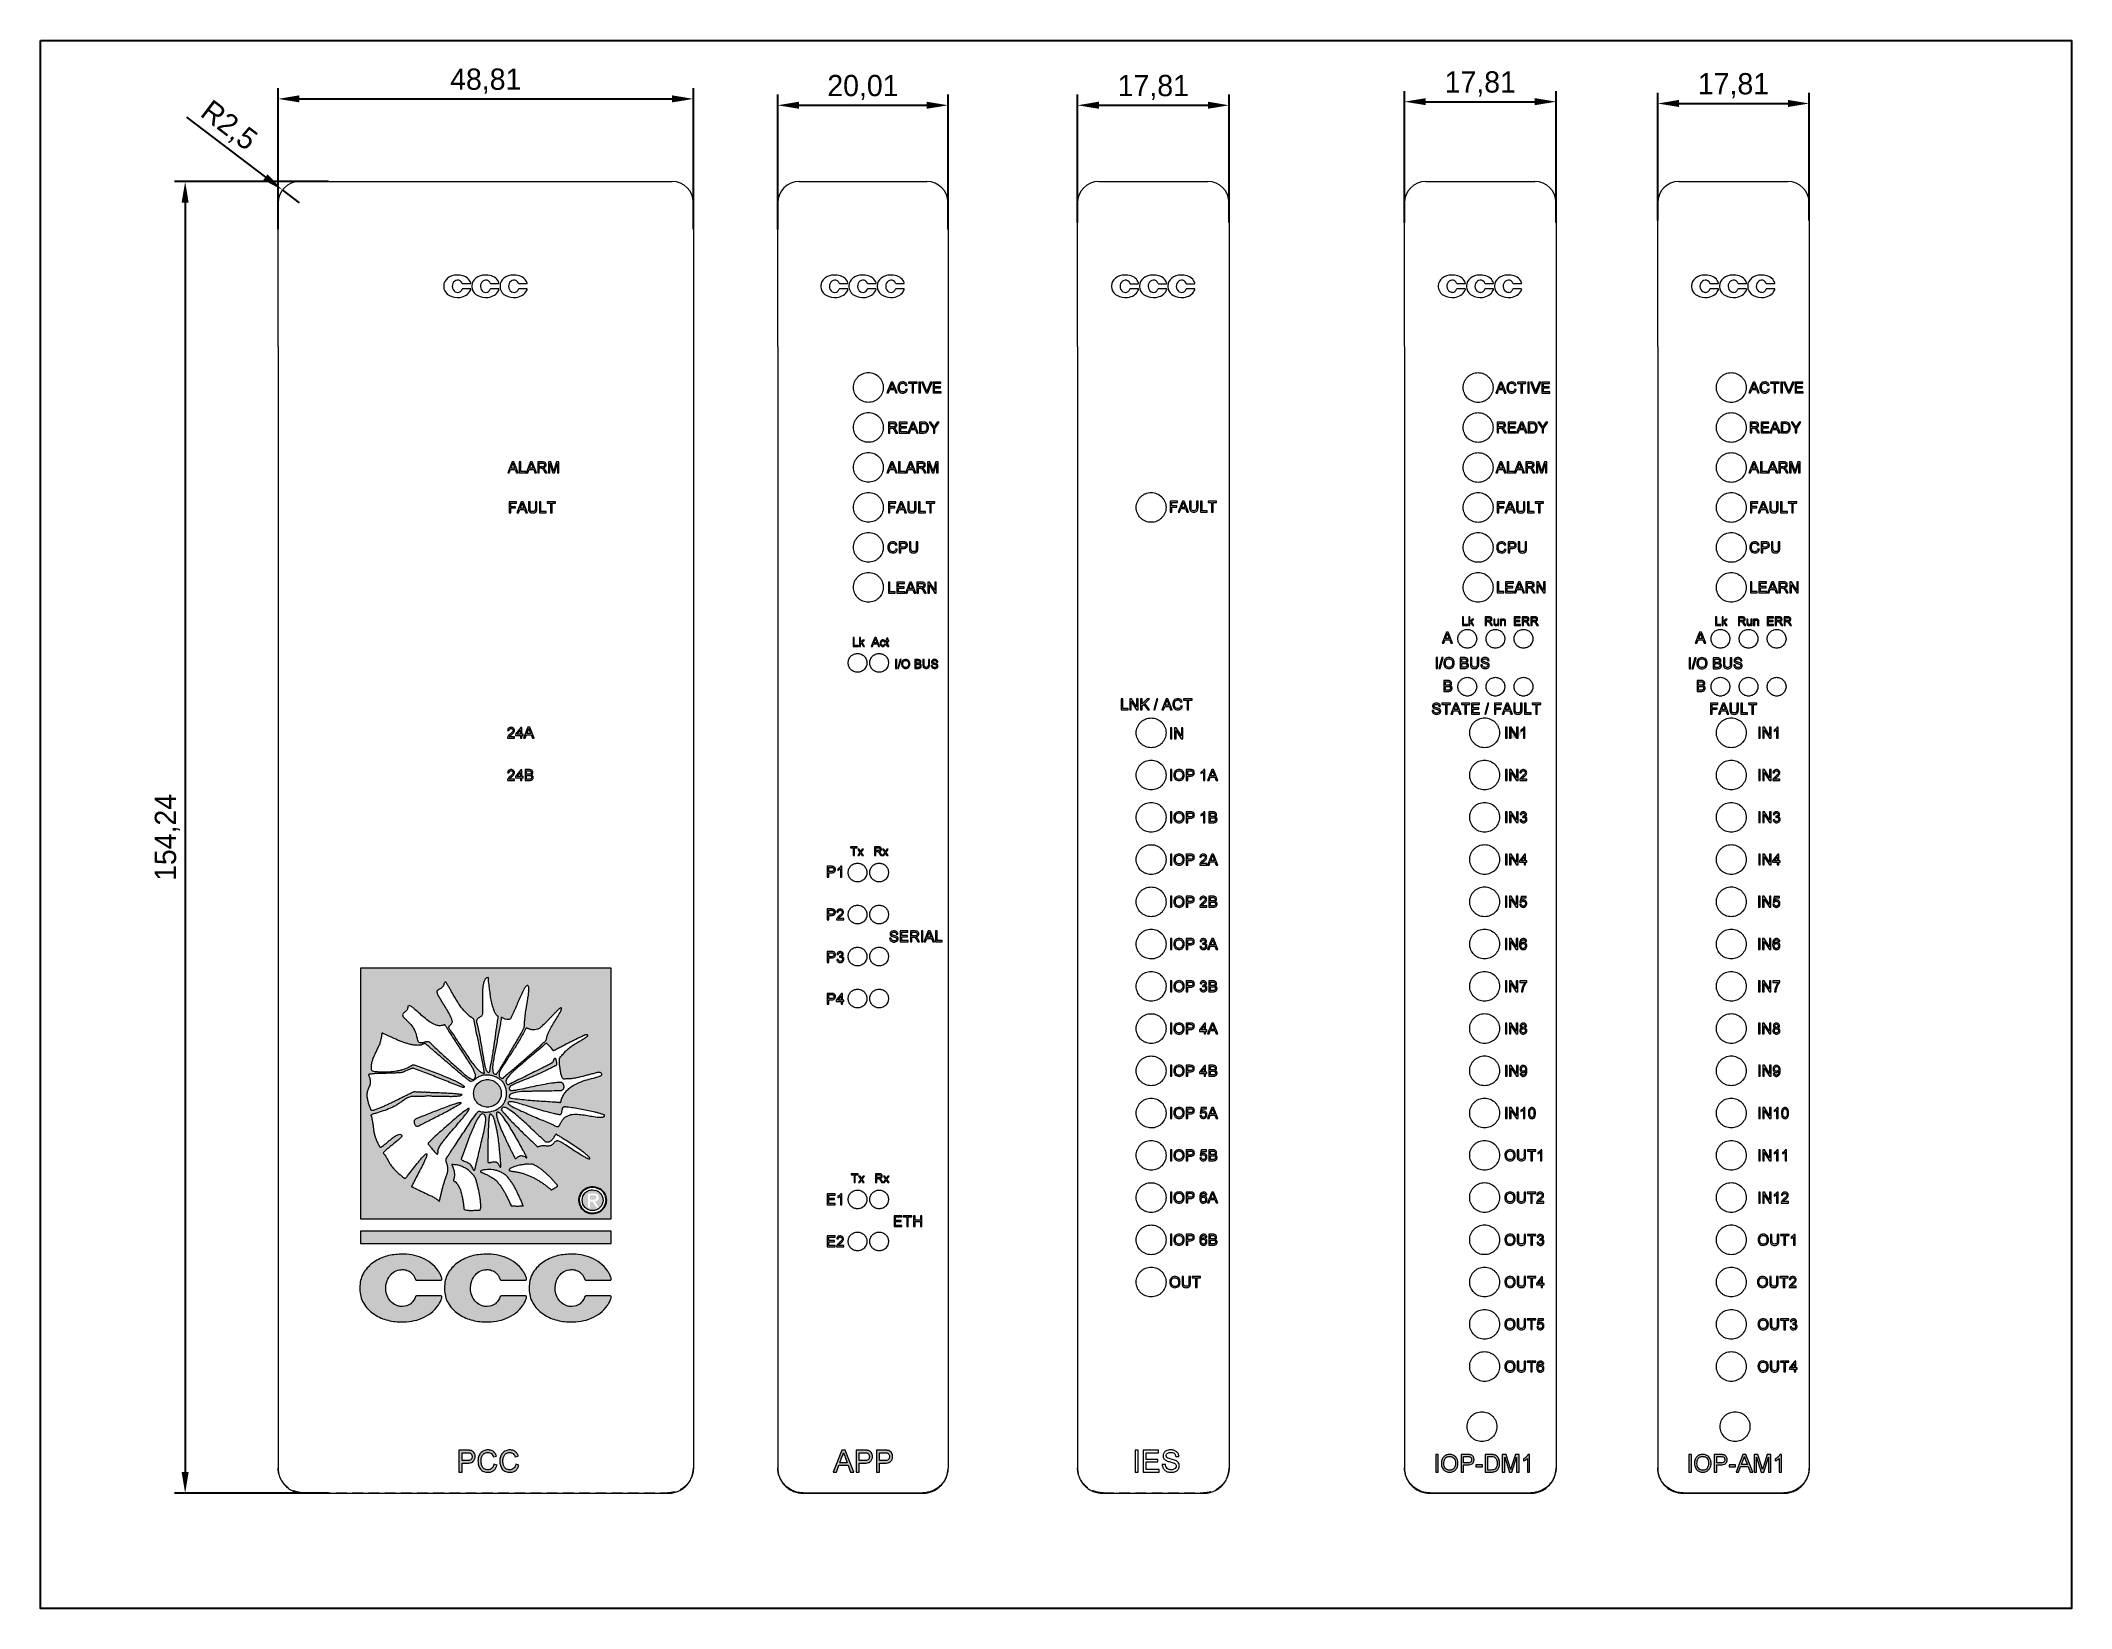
# Model space of a CAD drawing. Header units: millimetres. Extents: x 216 to 455, y 70 to 254.
import ezdxf

# ---------------------------------------------------------------- set-up
doc = ezdxf.new("R2010")
doc.units = ezdxf.units.MM
doc.linetypes.add('HIDDEN', pattern=[1.905, 1.27, -0.635])
doc.dimstyles.new('ISO-25', dxfattribs={"dimtxt": 2.5, "dimasz": 2.5, "dimexe": 1.25, "dimexo": 0.625, "dimtad": 1, "dimtxsty": 'Standard', "dimcen": 2.5, "dimadec": 0, "dimazin": 0, "dimtfac": 1, "dimtmove": 0, "dimatfit": 3, "dimfxl": 1, "dimarcsym": 0})

msp = doc.modelspace()

# ---------------------------------------------------------------- blocks, each defined once
blk = doc.blocks.new('*D67')
at = {"color": 0, "lineweight": -2}
for p, q in [((249.74, 237.76), (231.63, 237.76)), ((232.88, 235.26), (232.88, 86.02)), ((249.74, 83.52), (231.63, 83.52))]:
    blk.add_line(p, q, dxfattribs=at)
at = {"color": 0}
for points in [[(232.46, 235.26), (233.29, 235.26), (232.88, 237.76)], [(232.46, 86.02), (233.29, 86.02), (232.88, 83.52)]]:
    blk.add_solid(points, dxfattribs=at)
at = {"layer": 'Defpoints', "color": 0}
for p in [(250.37, 237.76), (232.88, 83.52), (250.37, 83.52)]:
    blk.add_point(p, dxfattribs=at)
at = {"color": 0, "insert": (230.79, 160.64), "char_height": 2.5, "attachment_point": 5, "rotation": 90}
blk.add_mtext('154,24', dxfattribs=at)
blk = doc.blocks.new('*D68')
at = {"color": 0, "lineweight": -2}
for p, q in [((243.8, 232.17), (243.8, 248.73)), ((292.61, 232.17), (292.61, 248.73)), ((246.3, 247.48), (290.11, 247.48))]:
    blk.add_line(p, q, dxfattribs=at)
at = {"color": 0}
for points in [[(246.3, 247.9), (246.3, 247.07), (243.8, 247.48)], [(290.11, 247.9), (290.11, 247.07), (292.61, 247.48)]]:
    blk.add_solid(points, dxfattribs=at)
at = {"layer": 'Defpoints', "color": 0}
for p in [(292.61, 247.48), (243.8, 231.55), (292.61, 231.55)]:
    blk.add_point(p, dxfattribs=at)
at = {"color": 0, "insert": (268.21, 249.57), "char_height": 2.5, "attachment_point": 5}
blk.add_mtext('48,81', dxfattribs=at)
blk = doc.blocks.new('*D69')
at = {"color": 0, "lineweight": -2}
for p, q in [((302.53, 232.13), (302.53, 247.98)), ((305.03, 246.73), (320.04, 246.73)), ((322.54, 232.13), (322.54, 247.98))]:
    blk.add_line(p, q, dxfattribs=at)
at = {"color": 0}
for points in [[(305.03, 247.15), (305.03, 246.32), (302.53, 246.73)], [(320.04, 247.15), (320.04, 246.32), (322.54, 246.73)]]:
    blk.add_solid(points, dxfattribs=at)
at = {"layer": 'Defpoints', "color": 0}
for p in [(322.54, 246.73), (302.53, 231.5), (322.54, 231.5)]:
    blk.add_point(p, dxfattribs=at)
at = {"color": 0, "insert": (312.54, 248.82), "char_height": 2.5, "attachment_point": 5}
blk.add_mtext('20,01', dxfattribs=at)
blk = doc.blocks.new('*D70')
at = {"color": 0, "lineweight": -2}
for p, q in [((337.77, 232.96), (337.77, 247.98)), ((340.27, 246.73), (353.08, 246.73)), ((355.58, 232.96), (355.58, 247.98))]:
    blk.add_line(p, q, dxfattribs=at)
at = {"color": 0}
for points in [[(340.27, 247.15), (340.27, 246.32), (337.77, 246.73)], [(353.08, 247.15), (353.08, 246.32), (355.58, 246.73)]]:
    blk.add_solid(points, dxfattribs=at)
at = {"layer": 'Defpoints', "color": 0}
for p in [(355.58, 246.73), (337.77, 232.34), (355.58, 232.34)]:
    blk.add_point(p, dxfattribs=at)
at = {"color": 0, "insert": (346.67, 248.82), "char_height": 2.5, "attachment_point": 5}
blk.add_mtext('17,81', dxfattribs=at)
blk = doc.blocks.new('*D71')
at = {"color": 0, "lineweight": -2}
for p, q in [((376.2, 232.96), (376.2, 248.4)), ((394.01, 232.96), (394.01, 248.4)), ((378.7, 247.15), (391.51, 247.15))]:
    blk.add_line(p, q, dxfattribs=at)
at = {"color": 0}
for points in [[(378.7, 247.57), (378.7, 246.74), (376.2, 247.15)], [(391.51, 247.57), (391.51, 246.74), (394.01, 247.15)]]:
    blk.add_solid(points, dxfattribs=at)
at = {"layer": 'Defpoints', "color": 0}
for p in [(394.01, 247.15), (376.2, 232.34), (394.01, 232.34)]:
    blk.add_point(p, dxfattribs=at)
at = {"color": 0, "insert": (385.1, 249.24), "char_height": 2.5, "attachment_point": 5}
blk.add_mtext('17,81', dxfattribs=at)
blk = doc.blocks.new('*D72')
at = {"color": 0, "lineweight": -2}
for p, q in [((405.95, 233.17), (405.95, 248.19)), ((408.45, 246.94), (421.26, 246.94)), ((423.76, 233.17), (423.76, 248.19))]:
    blk.add_line(p, q, dxfattribs=at)
at = {"color": 0}
for points in [[(408.45, 247.36), (408.45, 246.53), (405.95, 246.94)], [(421.26, 247.36), (421.26, 246.53), (423.76, 246.94)]]:
    blk.add_solid(points, dxfattribs=at)
at = {"layer": 'Defpoints', "color": 0}
for p in [(423.76, 246.94), (405.95, 232.55), (423.76, 232.55)]:
    blk.add_point(p, dxfattribs=at)
at = {"color": 0, "insert": (414.86, 249.03), "char_height": 2.5, "attachment_point": 5}
blk.add_mtext('17,81', dxfattribs=at)
blk = doc.blocks.new('*D73')
at = {"color": 0, "lineweight": -2}
for p, q in [((233.03, 245.34), (242.32, 238.28)), ((246.3, 235.26), (244.31, 236.77))]:
    blk.add_line(p, q, dxfattribs=at)
at = {"color": 0}
blk.add_solid([(242.57, 238.62), (242.07, 237.95), (244.31, 236.77)], dxfattribs=at)
at = {"layer": 'Defpoints', "color": 0}
for p in [(244.31, 236.77), (246.3, 235.26)]:
    blk.add_point(p, dxfattribs=at)
at = {"color": 0, "insert": (237.94, 244.23), "char_height": 2.5, "attachment_point": 5, "rotation": 322.7912}
blk.add_mtext('R2,5', dxfattribs=at)

# ---------------------------------------------------------------- dimensions: what is measured, and where the dimension line sits
for base, p1, p2, picture, middle in [((292.614, 247.483), (243.804, 231.55), (292.614, 231.55), '*D68', (268.209, 249.566)), ((394.006, 247.152), (376.196, 232.338), (394.006, 232.338), '*D71', (385.101, 249.236)), ((423.76, 246.944), (405.95, 232.547), (423.76, 232.547), '*D72', (414.855, 249.027)), ((322.541, 246.735), (302.531, 231.503), (322.541, 231.503), '*D69', (312.536, 248.818)), ((355.575, 246.735), (337.765, 232.338), (355.575, 232.338), '*D70', (346.67, 248.818))]:
    dim = msp.add_linear_dim(base=base, p1=p1, p2=p2, dimstyle='ISO-25')
    dim.commit()
    dim.dimension.update_dxf_attribs({"geometry": picture, "text_midpoint": middle})
dim = msp.add_radius_dim(center=(246.304, 235.26), mpoint=(244.313, 236.772), dimstyle='ISO-25')
dim.commit()
dim.dimension.update_dxf_attribs({"geometry": '*D73', "text_midpoint": (236.681, 242.567)})
dim = msp.add_linear_dim(base=(232.876, 83.518), p1=(250.369, 237.76), p2=(250.369, 83.518), angle=90, dimstyle='ISO-25')
dim.commit()
dim.dimension.update_dxf_attribs({"geometry": '*D67', "text_midpoint": (230.792, 160.639)})

# ---------------------------------------------------------------- hatches: boundary and pattern name
h = msp.add_hatch(color=256)
h.paths.add_polyline_path([(321.691, 214.035), (321.691, 214.183), (320.786, 214.183), (320.786, 212.899), (321.724, 212.899), (321.724, 213.047), (320.967, 213.047), (320.967, 213.492), (321.642, 213.492), (321.642, 213.64), (320.967, 213.64), (320.967, 214.035)])
edge = h.paths.add_edge_path()
edge.add_line((317.773, 213.31), (317.592, 213.352))
edge.add_spline(control_points=[(317.592, 213.352), (317.582, 213.309), (317.569, 213.267), (317.532, 213.188), (317.506, 213.152), (317.442, 213.091), (317.404, 213.068), (317.32, 213.037), (317.276, 213.032), (317.232, 213.031)], knot_values=[0, 0, 0, 0, 0.25, 0.25, 0.5, 0.5, 0.75, 0.75, 1, 1, 1, 1], degree=3, periodic=0)
edge.add_spline(control_points=[(317.232, 213.031), (317.17, 213.032), (317.109, 213.045), (316.999, 213.101), (316.951, 213.142), (316.885, 213.246), (316.865, 213.306), (316.84, 213.427), (316.836, 213.489), (316.834, 213.551)], knot_values=[0, 0, 0, 0, 0.25, 0.25, 0.5, 0.5, 0.75, 0.75, 1, 1, 1, 1], degree=3, periodic=0)
edge.add_spline(control_points=[(316.834, 213.551), (316.836, 213.612), (316.841, 213.672), (316.868, 213.79), (316.888, 213.848), (316.958, 213.949), (317.005, 213.989), (317.114, 214.041), (317.175, 214.051), (317.236, 214.051)], knot_values=[0, 0, 0, 0, 0.25, 0.25, 0.5, 0.5, 0.75, 0.75, 1, 1, 1, 1], degree=3, periodic=0)
edge.add_spline(control_points=[(317.236, 214.051), (317.274, 214.051), (317.311, 214.047), (317.383, 214.024), (317.417, 214.006), (317.503, 213.931), (317.536, 213.86), (317.559, 213.788)], knot_values=[0, 0, 0, 0, 0.25, 0.25, 0.5, 0.5, 1, 1, 1, 1], degree=3, periodic=0)
edge.add_line((317.559, 213.788), (317.74, 213.826))
edge.add_spline(control_points=[(317.74, 213.826), (317.723, 213.88), (317.703, 213.932), (317.644, 214.026), (317.605, 214.068), (317.516, 214.136), (317.465, 214.162), (317.358, 214.193), (317.301, 214.199), (317.245, 214.2)], knot_values=[0, 0, 0, 0, 0.25, 0.25, 0.5, 0.5, 0.75, 0.75, 1, 1, 1, 1], degree=3, periodic=0)
edge.add_spline(control_points=[(317.245, 214.2), (317.162, 214.198), (317.082, 214.185), (316.928, 214.122), (316.858, 214.074), (316.75, 213.949), (316.711, 213.874), (316.663, 213.717), (316.655, 213.633), (316.653, 213.551)], knot_values=[0, 0, 0, 0, 0.25, 0.25, 0.5, 0.5, 0.75, 0.75, 1, 1, 1, 1], degree=3, periodic=0)
edge.add_spline(control_points=[(316.653, 213.551), (316.654, 213.466), (316.664, 213.382), (316.711, 213.22), (316.746, 213.141), (316.851, 213.007), (316.92, 212.954), (317.078, 212.893), (317.164, 212.884), (317.249, 212.883)], knot_values=[0, 0, 0, 0, 0.25, 0.25, 0.5, 0.5, 0.75, 0.75, 1, 1, 1, 1], degree=3, periodic=0)
edge.add_spline(control_points=[(317.249, 212.883), (317.31, 212.884), (317.371, 212.89), (317.488, 212.928), (317.543, 212.958), (317.638, 213.037), (317.677, 213.086), (317.737, 213.193), (317.757, 213.251), (317.773, 213.31)], knot_values=[0, 0, 0, 0, 0.25, 0.25, 0.5, 0.5, 0.75, 0.75, 1, 1, 1, 1], degree=3, periodic=0)
edge = h.paths.add_edge_path(flags=16)
edge.add_line((316.189, 213.442), (315.751, 213.442))
edge.add_line((315.751, 213.442), (315.882, 213.798))
edge.add_spline(control_points=[(315.882, 213.798), (315.892, 213.817), (315.901, 213.836), (315.91, 213.855), (315.919, 213.874), (315.927, 213.894), (315.934, 213.914), (315.949, 213.953), (315.96, 213.994), (315.97, 214.035)], knot_values=[0, 0, 0, 0, 0.0000635, 0.0000635, 0.0000635, 0.000127, 0.000127, 0.000127, 0.0002538, 0.0002538, 0.0002538, 0.0002538], degree=3, periodic=0)
edge.add_spline(control_points=[(315.97, 214.035), (315.978, 214.014), (315.986, 213.993), (315.994, 213.971), (316.002, 213.95), (316.009, 213.929), (316.017, 213.907), (316.033, 213.865), (316.049, 213.822), (316.064, 213.78)], knot_values=[0, 0, 0, 0, 0.000068, 0.000068, 0.000068, 0.0001361, 0.0001361, 0.0001361, 0.0002721, 0.0002721, 0.0002721, 0.0002721], degree=3, periodic=0)
edge.add_line((316.064, 213.78), (316.189, 213.442))
h.paths.add_polyline_path([(315.868, 214.183), (315.358, 212.899), (315.55, 212.899), (315.696, 213.294), (316.244, 213.294), (316.39, 212.899), (316.582, 212.899), (316.072, 214.183)])
edge = h.paths.add_edge_path()
edge.add_line((319.633, 214.183), (319.437, 214.183))
edge.add_line((319.437, 214.183), (319.955, 212.899))
edge.add_line((319.955, 212.899), (320.151, 212.899))
edge.add_line((320.151, 212.899), (320.669, 214.183))
edge.add_line((320.669, 214.183), (320.473, 214.183))
edge.add_line((320.473, 214.183), (320.123, 213.263))
edge.add_spline(control_points=[(320.123, 213.263), (320.116, 213.246), (320.11, 213.229), (320.104, 213.211), (320.098, 213.194), (320.092, 213.177), (320.086, 213.16), (320.074, 213.125), (320.064, 213.09), (320.053, 213.055)], knot_values=[0, 0, 0, 0, 0.0000547, 0.0000547, 0.0000547, 0.0001094, 0.0001094, 0.0001094, 0.0002188, 0.0002188, 0.0002188, 0.0002188], degree=3, periodic=0)
edge.add_spline(control_points=[(320.053, 213.055), (320.048, 213.073), (320.043, 213.09), (320.037, 213.108), (320.032, 213.125), (320.026, 213.143), (320.02, 213.16), (320.008, 213.194), (319.995, 213.229), (319.983, 213.263)], knot_values=[0, 0, 0, 0, 0.0000548, 0.0000548, 0.0000548, 0.0001095, 0.0001095, 0.0001095, 0.0002191, 0.0002191, 0.0002191, 0.0002191], degree=3, periodic=0)
edge.add_line((319.983, 213.263), (319.633, 214.183))
h.paths.add_polyline_path([(319.123, 214.183), (319.123, 212.899), (319.304, 212.899), (319.304, 214.183)])
h.paths.add_polyline_path([(318.909, 214.035), (318.909, 214.183), (317.905, 214.183), (317.905, 214.035), (318.316, 214.035), (318.316, 212.899), (318.497, 212.899), (318.497, 214.035)])
edge = h.paths.add_edge_path()
edge.add_line((321.002, 208.737), (321.495, 209.478))
edge.add_line((321.495, 209.478), (321.281, 209.478))
edge.add_line((321.281, 209.478), (321.042, 209.1))
edge.add_spline(control_points=[(321.042, 209.1), (321.02, 209.065), (320.998, 209.031), (320.977, 208.997), (320.966, 208.98), (320.955, 208.962), (320.944, 208.945), (320.933, 208.928), (320.922, 208.911), (320.911, 208.894)], knot_values=[0, 0, 0, 0, 0.0001219, 0.0001219, 0.0001219, 0.0001828, 0.0001828, 0.0001828, 0.0002438, 0.0002438, 0.0002438, 0.0002438], degree=3, periodic=0)
edge.add_spline(control_points=[(320.911, 208.894), (320.891, 208.926), (320.871, 208.958), (320.851, 208.989), (320.84, 209.005), (320.83, 209.021), (320.82, 209.037), (320.81, 209.053), (320.8, 209.069), (320.79, 209.085)], knot_values=[0, 0, 0, 0, 0.0001132, 0.0001132, 0.0001132, 0.0001698, 0.0001698, 0.0001698, 0.0002265, 0.0002265, 0.0002265, 0.0002265], degree=3, periodic=0)
edge.add_line((320.79, 209.085), (320.541, 209.478))
edge.add_line((320.541, 209.478), (320.326, 209.478))
edge.add_line((320.326, 209.478), (320.82, 208.737))
edge.add_line((320.82, 208.737), (320.82, 208.193))
edge.add_line((320.82, 208.193), (321.002, 208.193))
edge.add_line((321.002, 208.193), (321.002, 208.737))
h.paths.add_polyline_path([(317.674, 208.934), (316.999, 208.934), (316.999, 209.329), (317.723, 209.329), (317.723, 209.478), (316.818, 209.478), (316.818, 208.193), (317.756, 208.193), (317.756, 208.342), (316.999, 208.342), (316.999, 208.786), (317.674, 208.786)])
edge = h.paths.add_edge_path(flags=16)
edge.add_line((315.715, 208.918), (315.715, 209.329))
edge.add_line((315.715, 209.329), (316.098, 209.329))
edge.add_spline(control_points=[(316.098, 209.329), (316.158, 209.329), (316.22, 209.321), (316.292, 209.266), (316.31, 209.242), (316.335, 209.188), (316.34, 209.157), (316.341, 209.127)], knot_values=[0, 0, 0, 0, 0.5, 0.5, 0.75, 0.75, 1, 1, 1, 1], degree=3, periodic=0)
edge.add_spline(control_points=[(316.341, 209.127), (316.339, 209.094), (316.333, 209.06), (316.304, 209), (316.282, 208.973), (316.225, 208.938), (316.192, 208.929), (316.126, 208.919), (316.092, 208.918), (316.059, 208.918)], knot_values=[0, 0, 0, 0, 0.25, 0.25, 0.5, 0.5, 0.75, 0.75, 1, 1, 1, 1], degree=3, periodic=0)
edge.add_line((316.059, 208.918), (315.715, 208.918))
edge = h.paths.add_edge_path()
edge.add_line((315.534, 209.478), (315.534, 208.193))
edge.add_line((315.534, 208.193), (315.715, 208.193))
edge.add_line((315.715, 208.193), (315.715, 208.77))
edge.add_line((315.715, 208.77), (315.9, 208.77))
edge.add_spline(control_points=[(315.9, 208.77), (315.908, 208.77), (315.915, 208.77), (315.923, 208.77), (315.93, 208.769), (315.938, 208.769), (315.945, 208.769), (315.96, 208.768), (315.975, 208.766), (315.99, 208.764)], knot_values=[0, 0, 0, 0, 0.0000224, 0.0000224, 0.0000224, 0.0000449, 0.0000449, 0.0000449, 0.0000896, 0.0000896, 0.0000896, 0.0000896], degree=3, periodic=0)
edge.add_spline(control_points=[(315.99, 208.764), (316.023, 208.753), (316.054, 208.739), (316.107, 208.693), (316.128, 208.666), (316.188, 208.583), (316.224, 208.523), (316.259, 208.465)], knot_values=[0, 0, 0, 0, 0.25, 0.25, 0.5, 0.5, 1, 1, 1, 1], degree=3, periodic=0)
edge.add_line((316.259, 208.465), (316.419, 208.193))
edge.add_line((316.419, 208.193), (316.627, 208.193))
edge.add_line((316.627, 208.193), (316.416, 208.548))
edge.add_spline(control_points=[(316.416, 208.548), (316.407, 208.564), (316.397, 208.58), (316.387, 208.595), (316.377, 208.611), (316.366, 208.626), (316.355, 208.641), (316.332, 208.67), (316.307, 208.697), (316.281, 208.723)], knot_values=[0, 0, 0, 0, 0.0000556, 0.0000556, 0.0000556, 0.0001112, 0.0001112, 0.0001112, 0.0002222, 0.0002222, 0.0002222, 0.0002222], degree=3, periodic=0)
edge.add_spline(control_points=[(316.281, 208.723), (316.273, 208.729), (316.266, 208.736), (316.258, 208.742), (316.25, 208.747), (316.242, 208.753), (316.233, 208.758), (316.216, 208.768), (316.199, 208.777), (316.181, 208.786)], knot_values=[0, 0, 0, 0, 0.0000297, 0.0000297, 0.0000297, 0.0000594, 0.0000594, 0.0000594, 0.0001186, 0.0001186, 0.0001186, 0.0001186], degree=3, periodic=0)
edge.add_spline(control_points=[(316.181, 208.786), (316.225, 208.793), (316.269, 208.802), (316.351, 208.835), (316.391, 208.857), (316.455, 208.919), (316.481, 208.957), (316.515, 209.041), (316.521, 209.086), (316.522, 209.131)], knot_values=[0, 0, 0, 0, 0.25, 0.25, 0.5, 0.5, 0.75, 0.75, 1, 1, 1, 1], degree=3, periodic=0)
edge.add_spline(control_points=[(316.522, 209.131), (316.52, 209.184), (316.512, 209.237), (316.469, 209.334), (316.438, 209.378), (316.353, 209.442), (316.301, 209.458), (316.197, 209.476), (316.144, 209.477), (316.091, 209.478)], knot_values=[0, 0, 0, 0, 0.25, 0.25, 0.5, 0.5, 0.75, 0.75, 1, 1, 1, 1], degree=3, periodic=0)
edge.add_line((316.091, 209.478), (315.534, 209.478))
edge = h.paths.add_edge_path(flags=16)
edge.add_line((319.37, 208.342), (319.37, 209.329))
edge.add_line((319.37, 209.329), (319.63, 209.329))
edge.add_spline(control_points=[(319.63, 209.329), (319.702, 209.329), (319.775, 209.328), (319.842, 209.303)], knot_values=[0, 0, 0, 0, 1, 1, 1, 1], degree=3, periodic=0)
edge.add_spline(control_points=[(319.842, 209.303), (319.926, 209.267), (319.987, 209.193), (320.054, 209.027), (320.06, 208.935), (320.061, 208.845)], knot_values=[0, 0, 0, 0, 0.5, 0.5, 1, 1, 1, 1], degree=3, periodic=0)
edge.add_spline(control_points=[(320.061, 208.845), (320.06, 208.772), (320.056, 208.698), (320.028, 208.591), (320.016, 208.556), (319.984, 208.491), (319.962, 208.46), (319.938, 208.432)], knot_values=[0, 0, 0, 0, 0.5, 0.5, 0.75, 0.75, 1, 1, 1, 1], degree=3, periodic=0)
edge.add_spline(control_points=[(319.938, 208.432), (319.898, 208.395), (319.849, 208.369), (319.744, 208.344), (319.689, 208.342), (319.635, 208.342)], knot_values=[0, 0, 0, 0, 0.5, 0.5, 1, 1, 1, 1], degree=3, periodic=0)
edge.add_line((319.635, 208.342), (319.37, 208.342))
edge = h.paths.add_edge_path()
edge.add_line((319.189, 209.478), (319.189, 208.193))
edge.add_line((319.189, 208.193), (319.649, 208.193))
edge.add_spline(control_points=[(319.649, 208.193), (319.733, 208.194), (319.816, 208.202), (319.937, 208.241), (319.975, 208.258), (320.044, 208.307), (320.075, 208.336), (320.154, 208.435), (320.189, 208.513), (320.235, 208.675), (320.241, 208.758), (320.242, 208.842)], knot_values=[0, 0, 0, 0, 0.25, 0.25, 0.375, 0.375, 0.5, 0.5, 0.75, 0.75, 1, 1, 1, 1], degree=3, periodic=0)
edge.add_spline(control_points=[(320.242, 208.842), (320.241, 208.939), (320.231, 209.037), (320.184, 209.173), (320.164, 209.217), (320.111, 209.299), (320.078, 209.335), (320.041, 209.367)], knot_values=[0, 0, 0, 0, 0.5, 0.5, 0.75, 0.75, 1, 1, 1, 1], degree=3, periodic=0)
edge.add_spline(control_points=[(320.041, 209.367), (320.014, 209.389), (319.985, 209.41), (319.922, 209.44), (319.889, 209.45), (319.855, 209.459)], knot_values=[0, 0, 0, 0, 0.5, 0.5, 1, 1, 1, 1], degree=3, periodic=0)
edge.add_spline(control_points=[(319.855, 209.459), (319.836, 209.463), (319.817, 209.467), (319.798, 209.469), (319.78, 209.471), (319.761, 209.473), (319.742, 209.474), (319.704, 209.477), (319.666, 209.477), (319.628, 209.478)], knot_values=[0, 0, 0, 0, 0.0000571, 0.0000571, 0.0000571, 0.0001141, 0.0001141, 0.0001141, 0.0002279, 0.0002279, 0.0002279, 0.0002279], degree=3, periodic=0)
edge.add_line((319.628, 209.478), (319.189, 209.478))
edge = h.paths.add_edge_path(flags=16)
edge.add_line((318.534, 209.074), (318.659, 208.737))
edge.add_line((318.659, 208.737), (318.22, 208.737))
edge.add_line((318.22, 208.737), (318.352, 209.092))
edge.add_spline(control_points=[(318.352, 209.092), (318.361, 209.111), (318.371, 209.13), (318.38, 209.149), (318.388, 209.169), (318.396, 209.188), (318.404, 209.208), (318.418, 209.248), (318.43, 209.288), (318.44, 209.329)], knot_values=[0, 0, 0, 0, 0.0000635, 0.0000635, 0.0000635, 0.000127, 0.000127, 0.000127, 0.0002538, 0.0002538, 0.0002538, 0.0002538], degree=3, periodic=0)
edge.add_spline(control_points=[(318.44, 209.329), (318.447, 209.308), (318.456, 209.287), (318.463, 209.266), (318.471, 209.244), (318.479, 209.223), (318.487, 209.202), (318.503, 209.159), (318.518, 209.117), (318.534, 209.074)], knot_values=[0, 0, 0, 0, 0.000068, 0.000068, 0.000068, 0.0001361, 0.0001361, 0.0001361, 0.0002721, 0.0002721, 0.0002721, 0.0002721], degree=3, periodic=0)
h.paths.add_polyline_path([(319.052, 208.193), (318.542, 209.478), (318.337, 209.478), (317.828, 208.193), (318.02, 208.193), (318.166, 208.589), (318.713, 208.589), (318.859, 208.193)])
edge = h.paths.add_edge_path()
edge.add_line((320.855, 203.504), (321.197, 204.59))
edge.add_line((321.197, 204.59), (321.197, 203.504))
edge.add_line((321.197, 203.504), (321.378, 203.504))
edge.add_line((321.378, 203.504), (321.378, 204.788))
edge.add_line((321.378, 204.788), (321.108, 204.788))
edge.add_line((321.108, 204.788), (320.824, 203.902))
edge.add_spline(control_points=[(320.824, 203.902), (320.813, 203.868), (320.803, 203.834), (320.792, 203.8), (320.787, 203.783), (320.781, 203.766), (320.776, 203.749), (320.771, 203.732), (320.766, 203.715), (320.761, 203.698)], knot_values=[0, 0, 0, 0, 0.0001068, 0.0001068, 0.0001068, 0.0001602, 0.0001602, 0.0001602, 0.0002135, 0.0002135, 0.0002135, 0.0002135], degree=3, periodic=0)
edge.add_spline(control_points=[(320.761, 203.698), (320.752, 203.73), (320.742, 203.761), (320.732, 203.793), (320.728, 203.808), (320.723, 203.824), (320.718, 203.84), (320.713, 203.855), (320.708, 203.871), (320.703, 203.887)], knot_values=[0, 0, 0, 0, 0.0000986, 0.0000986, 0.0000986, 0.000148, 0.000148, 0.000148, 0.0001973, 0.0001973, 0.0001973, 0.0001973], degree=3, periodic=0)
edge.add_line((320.703, 203.887), (320.416, 204.788))
edge.add_line((320.416, 204.788), (320.144, 204.788))
edge.add_line((320.144, 204.788), (320.144, 203.504))
edge.add_line((320.144, 203.504), (320.325, 203.504))
edge.add_line((320.325, 203.504), (320.325, 204.59))
edge.add_line((320.325, 204.59), (320.665, 203.504))
edge.add_line((320.665, 203.504), (320.855, 203.504))
h.paths.add_polyline_path([(318.041, 204.788), (317.531, 203.504), (317.723, 203.504), (317.87, 203.899), (318.417, 203.899), (318.563, 203.504), (318.755, 203.504), (318.245, 204.788)])
h.paths.add_polyline_path([(316.719, 203.504), (317.509, 203.504), (317.509, 203.652), (316.9, 203.652), (316.9, 204.788), (316.719, 204.788)])
edge = h.paths.add_edge_path(flags=16)
edge.add_line((316.189, 204.047), (315.751, 204.047))
edge.add_line((315.751, 204.047), (315.882, 204.403))
edge.add_spline(control_points=[(315.882, 204.403), (315.892, 204.421), (315.901, 204.44), (315.91, 204.46), (315.919, 204.479), (315.927, 204.499), (315.934, 204.518), (315.949, 204.558), (315.96, 204.599), (315.97, 204.64)], knot_values=[0, 0, 0, 0, 0.0000635, 0.0000635, 0.0000635, 0.000127, 0.000127, 0.000127, 0.0002538, 0.0002538, 0.0002538, 0.0002538], degree=3, periodic=0)
edge.add_spline(control_points=[(315.97, 204.64), (315.978, 204.618), (315.986, 204.597), (315.994, 204.576), (316.002, 204.555), (316.009, 204.533), (316.017, 204.512), (316.025, 204.491), (316.033, 204.47), (316.041, 204.448), (316.049, 204.427), (316.057, 204.406), (316.064, 204.385)], knot_values=[0, 0, 0, 0, 0.000068, 0.000068, 0.000068, 0.0001361, 0.0001361, 0.0001361, 0.0002041, 0.0002041, 0.0002041, 0.0002721, 0.0002721, 0.0002721, 0.0002721], degree=3, periodic=0)
edge.add_line((316.064, 204.385), (316.189, 204.047))
h.paths.add_polyline_path([(315.868, 204.788), (315.358, 203.504), (315.55, 203.504), (315.696, 203.899), (316.244, 203.899), (316.39, 203.504), (316.582, 203.504), (316.072, 204.788)])
edge = h.paths.add_edge_path(flags=16)
edge.add_line((319.417, 204.228), (319.073, 204.228))
edge.add_line((319.073, 204.228), (319.073, 204.64))
edge.add_line((319.073, 204.64), (319.456, 204.64))
edge.add_spline(control_points=[(319.456, 204.64), (319.516, 204.639), (319.579, 204.632), (319.65, 204.577), (319.669, 204.552), (319.694, 204.498), (319.698, 204.468), (319.699, 204.438)], knot_values=[0, 0, 0, 0, 0.5, 0.5, 0.75, 0.75, 1, 1, 1, 1], degree=3, periodic=0)
edge.add_spline(control_points=[(319.699, 204.438), (319.698, 204.404), (319.692, 204.371), (319.663, 204.31), (319.641, 204.284), (319.584, 204.248), (319.551, 204.239), (319.484, 204.23), (319.451, 204.229), (319.417, 204.228)], knot_values=[0, 0, 0, 0, 0.25, 0.25, 0.5, 0.5, 0.75, 0.75, 1, 1, 1, 1], degree=3, periodic=0)
edge = h.paths.add_edge_path()
edge.add_line((318.892, 204.788), (318.892, 203.504))
edge.add_line((318.892, 203.504), (319.073, 203.504))
edge.add_line((319.073, 203.504), (319.073, 204.08))
edge.add_line((319.073, 204.08), (319.259, 204.08))
edge.add_spline(control_points=[(319.259, 204.08), (319.266, 204.08), (319.274, 204.08), (319.281, 204.08), (319.289, 204.08), (319.296, 204.079), (319.304, 204.079), (319.319, 204.078), (319.334, 204.077), (319.348, 204.074)], knot_values=[0, 0, 0, 0, 0.0000224, 0.0000224, 0.0000224, 0.0000449, 0.0000449, 0.0000449, 0.0000896, 0.0000896, 0.0000896, 0.0000896], degree=3, periodic=0)
edge.add_spline(control_points=[(319.348, 204.074), (319.381, 204.064), (319.412, 204.049), (319.465, 204.004), (319.486, 203.976), (319.547, 203.893), (319.582, 203.834), (319.618, 203.775)], knot_values=[0, 0, 0, 0, 0.25, 0.25, 0.5, 0.5, 1, 1, 1, 1], degree=3, periodic=0)
edge.add_line((319.618, 203.775), (319.778, 203.504))
edge.add_line((319.778, 203.504), (319.985, 203.504))
edge.add_line((319.985, 203.504), (319.775, 203.858))
edge.add_spline(control_points=[(319.775, 203.858), (319.765, 203.874), (319.756, 203.89), (319.745, 203.905), (319.735, 203.921), (319.725, 203.936), (319.713, 203.951), (319.691, 203.98), (319.666, 204.007), (319.639, 204.033)], knot_values=[0, 0, 0, 0, 0.0000556, 0.0000556, 0.0000556, 0.0001112, 0.0001112, 0.0001112, 0.0002222, 0.0002222, 0.0002222, 0.0002222], degree=3, periodic=0)
edge.add_spline(control_points=[(319.639, 204.033), (319.632, 204.04), (319.624, 204.046), (319.616, 204.052), (319.608, 204.058), (319.6, 204.063), (319.592, 204.068), (319.575, 204.079), (319.557, 204.088), (319.54, 204.096)], knot_values=[0, 0, 0, 0, 0.0000297, 0.0000297, 0.0000297, 0.0000594, 0.0000594, 0.0000594, 0.0001186, 0.0001186, 0.0001186, 0.0001186], degree=3, periodic=0)
edge.add_spline(control_points=[(319.54, 204.096), (319.584, 204.104), (319.627, 204.112), (319.709, 204.145), (319.75, 204.168), (319.814, 204.23), (319.84, 204.268), (319.873, 204.352), (319.879, 204.396), (319.88, 204.442)], knot_values=[0, 0, 0, 0, 0.25, 0.25, 0.5, 0.5, 0.75, 0.75, 1, 1, 1, 1], degree=3, periodic=0)
edge.add_spline(control_points=[(319.88, 204.442), (319.878, 204.495), (319.87, 204.547), (319.828, 204.644), (319.796, 204.689), (319.712, 204.752), (319.659, 204.768), (319.555, 204.786), (319.502, 204.787), (319.45, 204.788)], knot_values=[0, 0, 0, 0, 0.25, 0.25, 0.5, 0.5, 0.75, 0.75, 1, 1, 1, 1], degree=3, periodic=0)
edge.add_line((319.45, 204.788), (318.892, 204.788))
edge = h.paths.add_edge_path(flags=16)
edge.add_line((318.362, 204.047), (317.924, 204.047))
edge.add_line((317.924, 204.047), (318.056, 204.403))
edge.add_spline(control_points=[(318.056, 204.403), (318.065, 204.421), (318.075, 204.44), (318.083, 204.46), (318.092, 204.479), (318.1, 204.499), (318.107, 204.518), (318.122, 204.558), (318.133, 204.599), (318.143, 204.64)], knot_values=[0, 0, 0, 0, 0.0000635, 0.0000635, 0.0000635, 0.000127, 0.000127, 0.000127, 0.0002538, 0.0002538, 0.0002538, 0.0002538], degree=3, periodic=0)
edge.add_spline(control_points=[(318.143, 204.64), (318.151, 204.618), (318.159, 204.597), (318.167, 204.576), (318.175, 204.555), (318.182, 204.533), (318.19, 204.512), (318.198, 204.491), (318.206, 204.47), (318.214, 204.448), (318.222, 204.427), (318.23, 204.406), (318.238, 204.385)], knot_values=[0, 0, 0, 0, 0.000068, 0.000068, 0.000068, 0.0001361, 0.0001361, 0.0001361, 0.0002041, 0.0002041, 0.0002041, 0.0002721, 0.0002721, 0.0002721, 0.0002721], degree=3, periodic=0)
edge.add_line((318.238, 204.385), (318.362, 204.047))
h.paths.add_polyline_path([(320.983, 199.945), (320.983, 200.093), (319.979, 200.093), (319.979, 199.945), (320.391, 199.945), (320.391, 198.809), (320.572, 198.809), (320.572, 199.945)])
edge = h.paths.add_edge_path()
edge.add_line((316.373, 194.991), (316.555, 195.03))
edge.add_spline(control_points=[(316.555, 195.03), (316.538, 195.083), (316.518, 195.135), (316.458, 195.229), (316.42, 195.271), (316.331, 195.339), (316.28, 195.365), (316.172, 195.396), (316.116, 195.402), (316.06, 195.403)], knot_values=[0, 0, 0, 0, 0.25, 0.25, 0.5, 0.5, 0.75, 0.75, 1, 1, 1, 1], degree=3, periodic=0)
edge.add_spline(control_points=[(316.06, 195.403), (315.977, 195.402), (315.896, 195.389), (315.742, 195.325), (315.672, 195.277), (315.565, 195.153), (315.526, 195.077), (315.478, 194.92), (315.469, 194.837), (315.468, 194.754)], knot_values=[0, 0, 0, 0, 0.25, 0.25, 0.5, 0.5, 0.75, 0.75, 1, 1, 1, 1], degree=3, periodic=0)
edge.add_spline(control_points=[(315.468, 194.754), (315.469, 194.669), (315.479, 194.586), (315.526, 194.423), (315.561, 194.345), (315.665, 194.211), (315.735, 194.158), (315.892, 194.096), (315.978, 194.087), (316.063, 194.086)], knot_values=[0, 0, 0, 0, 0.25, 0.25, 0.5, 0.5, 0.75, 0.75, 1, 1, 1, 1], degree=3, periodic=0)
edge.add_spline(control_points=[(316.063, 194.086), (316.125, 194.087), (316.185, 194.094), (316.303, 194.132), (316.357, 194.161), (316.452, 194.241), (316.491, 194.289), (316.551, 194.396), (316.572, 194.454), (316.587, 194.514)], knot_values=[0, 0, 0, 0, 0.25, 0.25, 0.5, 0.5, 0.75, 0.75, 1, 1, 1, 1], degree=3, periodic=0)
edge.add_line((316.587, 194.514), (316.406, 194.556))
edge.add_spline(control_points=[(316.406, 194.556), (316.397, 194.513), (316.384, 194.471), (316.347, 194.392), (316.321, 194.355), (316.256, 194.295), (316.218, 194.271), (316.135, 194.241), (316.091, 194.235), (316.046, 194.234)], knot_values=[0, 0, 0, 0, 0.25, 0.25, 0.5, 0.5, 0.75, 0.75, 1, 1, 1, 1], degree=3, periodic=0)
edge.add_spline(control_points=[(316.046, 194.234), (315.984, 194.236), (315.924, 194.248), (315.813, 194.304), (315.765, 194.346), (315.699, 194.45), (315.679, 194.51), (315.654, 194.631), (315.65, 194.693), (315.649, 194.755)], knot_values=[0, 0, 0, 0, 0.25, 0.25, 0.5, 0.5, 0.75, 0.75, 1, 1, 1, 1], degree=3, periodic=0)
edge.add_spline(control_points=[(315.649, 194.755), (315.65, 194.816), (315.656, 194.876), (315.683, 194.993), (315.703, 195.052), (315.772, 195.152), (315.82, 195.193), (315.929, 195.245), (315.99, 195.254), (316.051, 195.255)], knot_values=[0, 0, 0, 0, 0.25, 0.25, 0.5, 0.5, 0.75, 0.75, 1, 1, 1, 1], degree=3, periodic=0)
edge.add_spline(control_points=[(316.051, 195.255), (316.089, 195.254), (316.126, 195.251), (316.197, 195.228), (316.232, 195.21), (316.318, 195.135), (316.35, 195.063), (316.373, 194.991)], knot_values=[0, 0, 0, 0, 0.25, 0.25, 0.5, 0.5, 1, 1, 1, 1], degree=3, periodic=0)
edge = h.paths.add_edge_path(flags=16)
edge.add_line((316.999, 195.238), (317.306, 195.238))
edge.add_spline(control_points=[(317.306, 195.238), (317.318, 195.238), (317.33, 195.238), (317.343, 195.238), (317.355, 195.238), (317.368, 195.237), (317.38, 195.237), (317.405, 195.235), (317.43, 195.233), (317.454, 195.227)], knot_values=[0, 0, 0, 0, 0.0000372, 0.0000372, 0.0000372, 0.0000744, 0.0000744, 0.0000744, 0.0001487, 0.0001487, 0.0001487, 0.0001487], degree=3, periodic=0)
edge.add_spline(control_points=[(317.454, 195.227), (317.475, 195.22), (317.496, 195.21), (317.532, 195.181), (317.546, 195.163), (317.582, 195.104), (317.59, 195.058), (317.592, 195.012)], knot_values=[0, 0, 0, 0, 0.25, 0.25, 0.5, 0.5, 1, 1, 1, 1], degree=3, periodic=0)
edge.add_spline(control_points=[(317.592, 195.012), (317.591, 194.977), (317.587, 194.942), (317.561, 194.876), (317.54, 194.847), (317.483, 194.805), (317.448, 194.794), (317.379, 194.78), (317.344, 194.778), (317.309, 194.777)], knot_values=[0, 0, 0, 0, 0.25, 0.25, 0.5, 0.5, 0.75, 0.75, 1, 1, 1, 1], degree=3, periodic=0)
edge.add_line((317.309, 194.777), (316.999, 194.777))
edge.add_line((316.999, 194.777), (316.999, 195.238))
edge = h.paths.add_edge_path()
edge.add_line((317.29, 195.387), (316.818, 195.387))
edge.add_line((316.818, 195.387), (316.818, 194.102))
edge.add_line((316.818, 194.102), (316.999, 194.102))
edge.add_line((316.999, 194.102), (316.999, 194.629))
edge.add_line((316.999, 194.629), (317.314, 194.629))
edge.add_spline(control_points=[(317.314, 194.629), (317.371, 194.63), (317.428, 194.633), (317.541, 194.657), (317.597, 194.677), (317.686, 194.748), (317.719, 194.797), (317.763, 194.903), (317.772, 194.96), (317.773, 195.017)], knot_values=[0, 0, 0, 0, 0.25, 0.25, 0.5, 0.5, 0.75, 0.75, 1, 1, 1, 1], degree=3, periodic=0)
edge.add_spline(control_points=[(317.773, 195.017), (317.772, 195.06), (317.767, 195.101), (317.742, 195.182), (317.723, 195.22), (317.671, 195.288), (317.638, 195.316), (317.563, 195.355), (317.522, 195.366), (317.48, 195.375)], knot_values=[0, 0, 0, 0, 0.25, 0.25, 0.5, 0.5, 0.75, 0.75, 1, 1, 1, 1], degree=3, periodic=0)
edge.add_spline(control_points=[(317.48, 195.375), (317.464, 195.377), (317.449, 195.38), (317.433, 195.381), (317.417, 195.383), (317.401, 195.384), (317.385, 195.384), (317.353, 195.386), (317.322, 195.386), (317.29, 195.387)], knot_values=[0, 0, 0, 0, 0.0000478, 0.0000478, 0.0000478, 0.0000956, 0.0000956, 0.0000956, 0.0001909, 0.0001909, 0.0001909, 0.0001909], degree=3, periodic=0)
edge = h.paths.add_edge_path()
edge.add_line((318.991, 195.387), (318.81, 195.387))
edge.add_line((318.81, 195.387), (318.81, 194.656))
edge.add_spline(control_points=[(318.81, 194.656), (318.809, 194.606), (318.808, 194.555), (318.793, 194.455), (318.781, 194.404), (318.729, 194.318), (318.684, 194.287), (318.588, 194.256), (318.537, 194.252), (318.486, 194.251)], knot_values=[0, 0, 0, 0, 0.25, 0.25, 0.5, 0.5, 0.75, 0.75, 1, 1, 1, 1], degree=3, periodic=0)
edge.add_spline(control_points=[(318.486, 194.251), (318.437, 194.252), (318.388, 194.258), (318.298, 194.297), (318.259, 194.33), (318.208, 194.414), (318.198, 194.463), (318.186, 194.559), (318.185, 194.608), (318.184, 194.656)], knot_values=[0, 0, 0, 0, 0.25, 0.25, 0.5, 0.5, 0.75, 0.75, 1, 1, 1, 1], degree=3, periodic=0)
edge.add_line((318.184, 194.656), (318.184, 195.387))
edge.add_line((318.184, 195.387), (318.003, 195.387))
edge.add_line((318.003, 195.387), (318.003, 194.648))
edge.add_spline(control_points=[(318.003, 194.648), (318.004, 194.575), (318.008, 194.503), (318.035, 194.36), (318.061, 194.289), (318.153, 194.179), (318.217, 194.139), (318.355, 194.093), (318.428, 194.087), (318.5, 194.086)], knot_values=[0, 0, 0, 0, 0.25, 0.25, 0.5, 0.5, 0.75, 0.75, 1, 1, 1, 1], degree=3, periodic=0)
edge.add_spline(control_points=[(318.5, 194.086), (318.572, 194.087), (318.644, 194.094), (318.78, 194.142), (318.841, 194.184), (318.934, 194.293), (318.96, 194.363), (318.987, 194.504), (318.99, 194.576), (318.991, 194.648)], knot_values=[0, 0, 0, 0, 0.25, 0.25, 0.5, 0.5, 0.75, 0.75, 1, 1, 1, 1], degree=3, periodic=0)
edge.add_line((318.991, 194.648), (318.991, 195.387))
h.paths.add_polyline_path([(317.669, 198.809), (317.159, 200.093), (316.955, 200.093), (316.445, 198.809), (316.637, 198.809), (316.783, 199.204), (317.33, 199.204), (317.476, 198.809)])
h.paths.add_polyline_path([(316.39, 200.093), (315.534, 200.093), (315.534, 198.809), (315.715, 198.809), (315.715, 199.385), (316.291, 199.385), (316.291, 199.533), (315.715, 199.533), (315.715, 199.945), (316.39, 199.945)])
edge = h.paths.add_edge_path(flags=16)
edge.add_line((317.276, 199.352), (316.838, 199.352))
edge.add_line((316.838, 199.352), (316.969, 199.707))
edge.add_spline(control_points=[(316.969, 199.707), (316.978, 199.726), (316.988, 199.745), (316.997, 199.765), (317.005, 199.784), (317.013, 199.804), (317.021, 199.823), (317.035, 199.863), (317.047, 199.904), (317.057, 199.945)], knot_values=[0, 0, 0, 0, 0.0000635, 0.0000635, 0.0000635, 0.000127, 0.000127, 0.000127, 0.0002538, 0.0002538, 0.0002538, 0.0002538], degree=3, periodic=0)
edge.add_spline(control_points=[(317.057, 199.945), (317.064, 199.923), (317.073, 199.902), (317.08, 199.881), (317.088, 199.86), (317.096, 199.838), (317.104, 199.817), (317.112, 199.796), (317.12, 199.775), (317.127, 199.753), (317.135, 199.732), (317.143, 199.711), (317.151, 199.689)], knot_values=[0, 0, 0, 0, 0.000068, 0.000068, 0.000068, 0.0001361, 0.0001361, 0.0001361, 0.0002041, 0.0002041, 0.0002041, 0.0002722, 0.0002722, 0.0002722, 0.0002722], degree=3, periodic=0)
edge.add_line((317.151, 199.689), (317.276, 199.352))
edge = h.paths.add_edge_path()
edge.add_line((318.794, 200.093), (318.612, 200.093))
edge.add_line((318.612, 200.093), (318.612, 199.363))
edge.add_spline(control_points=[(318.612, 199.363), (318.612, 199.312), (318.61, 199.261), (318.595, 199.161), (318.584, 199.11), (318.531, 199.024), (318.486, 198.994), (318.391, 198.962), (318.339, 198.958), (318.289, 198.957)], knot_values=[0, 0, 0, 0, 0.25, 0.25, 0.5, 0.5, 0.75, 0.75, 1, 1, 1, 1], degree=3, periodic=0)
edge.add_spline(control_points=[(318.289, 198.957), (318.24, 198.958), (318.19, 198.964), (318.101, 199.003), (318.062, 199.036), (318.01, 199.12), (318, 199.169), (317.989, 199.265), (317.987, 199.314), (317.987, 199.363)], knot_values=[0, 0, 0, 0, 0.25, 0.25, 0.5, 0.5, 0.75, 0.75, 1, 1, 1, 1], degree=3, periodic=0)
edge.add_line((317.987, 199.363), (317.987, 200.093))
edge.add_line((317.987, 200.093), (317.806, 200.093))
edge.add_line((317.806, 200.093), (317.806, 199.354))
edge.add_spline(control_points=[(317.806, 199.354), (317.806, 199.281), (317.81, 199.209), (317.837, 199.067), (317.863, 198.995), (317.955, 198.885), (318.02, 198.845), (318.157, 198.799), (318.23, 198.793), (318.303, 198.792)], knot_values=[0, 0, 0, 0, 0.25, 0.25, 0.5, 0.5, 0.75, 0.75, 1, 1, 1, 1], degree=3, periodic=0)
edge.add_spline(control_points=[(318.303, 198.792), (318.375, 198.793), (318.446, 198.8), (318.583, 198.848), (318.644, 198.89), (318.736, 198.999), (318.762, 199.069), (318.79, 199.21), (318.793, 199.282), (318.794, 199.354)], knot_values=[0, 0, 0, 0, 0.25, 0.25, 0.5, 0.5, 0.75, 0.75, 1, 1, 1, 1], degree=3, periodic=0)
edge.add_line((318.794, 199.354), (318.794, 200.093))
h.paths.add_polyline_path([(319.09, 200.093), (319.09, 198.809), (319.88, 198.809), (319.88, 198.957), (319.271, 198.957), (319.271, 200.093)])
h.paths.add_polyline_path([(320.983, 190.658), (320.983, 189.7), (320.368, 190.658), (320.177, 190.658), (320.177, 189.374), (320.358, 189.374), (320.358, 190.333), (320.973, 189.374), (321.164, 189.374), (321.164, 190.658)])
h.paths.add_polyline_path([(318.041, 190.658), (317.531, 189.374), (317.723, 189.374), (317.87, 189.769), (318.417, 189.769), (318.563, 189.374), (318.755, 189.374), (318.245, 190.658)])
h.paths.add_polyline_path([(317.427, 190.658), (316.522, 190.658), (316.522, 189.374), (317.46, 189.374), (317.46, 189.522), (316.703, 189.522), (316.703, 189.967), (317.378, 189.967), (317.378, 190.115), (316.703, 190.115), (316.703, 190.51), (317.427, 190.51)])
h.paths.add_polyline_path([(315.534, 190.658), (315.534, 189.374), (316.324, 189.374), (316.324, 189.522), (315.715, 189.522), (315.715, 190.658)])
edge = h.paths.add_edge_path(flags=16)
edge.add_line((319.417, 190.099), (319.073, 190.099))
edge.add_line((319.073, 190.099), (319.073, 190.51))
edge.add_line((319.073, 190.51), (319.456, 190.51))
edge.add_spline(control_points=[(319.456, 190.51), (319.516, 190.51), (319.579, 190.502), (319.65, 190.447), (319.669, 190.423), (319.694, 190.369), (319.698, 190.338), (319.699, 190.308)], knot_values=[0, 0, 0, 0, 0.5, 0.5, 0.75, 0.75, 1, 1, 1, 1], degree=3, periodic=0)
edge.add_spline(control_points=[(319.699, 190.308), (319.698, 190.275), (319.692, 190.241), (319.663, 190.181), (319.641, 190.154), (319.584, 190.119), (319.551, 190.11), (319.484, 190.1), (319.451, 190.099), (319.417, 190.099)], knot_values=[0, 0, 0, 0, 0.25, 0.25, 0.5, 0.5, 0.75, 0.75, 1, 1, 1, 1], degree=3, periodic=0)
edge = h.paths.add_edge_path()
edge.add_line((318.892, 190.658), (318.892, 189.374))
edge.add_line((318.892, 189.374), (319.073, 189.374))
edge.add_line((319.073, 189.374), (319.073, 189.951))
edge.add_line((319.073, 189.951), (319.259, 189.951))
edge.add_spline(control_points=[(319.259, 189.951), (319.266, 189.951), (319.274, 189.951), (319.281, 189.95), (319.289, 189.95), (319.296, 189.95), (319.304, 189.95), (319.319, 189.949), (319.334, 189.947), (319.348, 189.945)], knot_values=[0, 0, 0, 0, 0.0000224, 0.0000224, 0.0000224, 0.0000449, 0.0000449, 0.0000449, 0.0000896, 0.0000896, 0.0000896, 0.0000896], degree=3, periodic=0)
edge.add_spline(control_points=[(319.348, 189.945), (319.381, 189.934), (319.412, 189.92), (319.465, 189.874), (319.486, 189.847), (319.547, 189.764), (319.582, 189.704), (319.618, 189.645)], knot_values=[0, 0, 0, 0, 0.25, 0.25, 0.5, 0.5, 1, 1, 1, 1], degree=3, periodic=0)
edge.add_line((319.618, 189.645), (319.778, 189.374))
edge.add_line((319.778, 189.374), (319.985, 189.374))
edge.add_line((319.985, 189.374), (319.775, 189.729))
edge.add_spline(control_points=[(319.775, 189.729), (319.765, 189.745), (319.756, 189.76), (319.745, 189.776), (319.735, 189.791), (319.725, 189.807), (319.713, 189.821), (319.691, 189.851), (319.666, 189.878), (319.639, 189.904)], knot_values=[0, 0, 0, 0, 0.0000556, 0.0000556, 0.0000556, 0.0001112, 0.0001112, 0.0001112, 0.0002223, 0.0002223, 0.0002223, 0.0002223], degree=3, periodic=0)
edge.add_spline(control_points=[(319.639, 189.904), (319.632, 189.91), (319.624, 189.917), (319.616, 189.922), (319.608, 189.928), (319.6, 189.934), (319.592, 189.939), (319.575, 189.949), (319.557, 189.958), (319.54, 189.967)], knot_values=[0, 0, 0, 0, 0.0000297, 0.0000297, 0.0000297, 0.0000594, 0.0000594, 0.0000594, 0.0001186, 0.0001186, 0.0001186, 0.0001186], degree=3, periodic=0)
edge.add_spline(control_points=[(319.54, 189.967), (319.584, 189.974), (319.627, 189.983), (319.709, 190.016), (319.75, 190.038), (319.814, 190.1), (319.84, 190.138), (319.873, 190.222), (319.879, 190.267), (319.88, 190.312)], knot_values=[0, 0, 0, 0, 0.25, 0.25, 0.5, 0.5, 0.75, 0.75, 1, 1, 1, 1], degree=3, periodic=0)
edge.add_spline(control_points=[(319.88, 190.312), (319.878, 190.365), (319.87, 190.417), (319.828, 190.514), (319.796, 190.559), (319.712, 190.623), (319.659, 190.639), (319.555, 190.656), (319.502, 190.658), (319.45, 190.658)], knot_values=[0, 0, 0, 0, 0.25, 0.25, 0.5, 0.5, 0.75, 0.75, 1, 1, 1, 1], degree=3, periodic=0)
edge.add_line((319.45, 190.658), (318.892, 190.658))
edge = h.paths.add_edge_path(flags=16)
edge.add_line((318.362, 189.918), (317.924, 189.918))
edge.add_line((317.924, 189.918), (318.056, 190.273))
edge.add_spline(control_points=[(318.056, 190.273), (318.065, 190.292), (318.075, 190.311), (318.083, 190.33), (318.092, 190.349), (318.1, 190.369), (318.107, 190.389), (318.122, 190.428), (318.133, 190.469), (318.143, 190.51)], knot_values=[0, 0, 0, 0, 0.0000635, 0.0000635, 0.0000635, 0.000127, 0.000127, 0.000127, 0.0002539, 0.0002539, 0.0002539, 0.0002539], degree=3, periodic=0)
edge.add_spline(control_points=[(318.143, 190.51), (318.151, 190.489), (318.159, 190.468), (318.167, 190.447), (318.175, 190.425), (318.182, 190.404), (318.19, 190.383), (318.198, 190.361), (318.206, 190.34), (318.214, 190.319), (318.222, 190.298), (318.23, 190.276), (318.238, 190.255)], knot_values=[0, 0, 0, 0, 0.0000681, 0.0000681, 0.0000681, 0.0001361, 0.0001361, 0.0001361, 0.0002042, 0.0002042, 0.0002042, 0.0002723, 0.0002723, 0.0002723, 0.0002723], degree=3, periodic=0)
edge.add_line((318.238, 190.255), (318.362, 189.918))
h = msp.add_hatch(color=256)
h.paths.add_polyline_path([(390.058, 214.033), (390.469, 214.033), (390.469, 214.181), (389.465, 214.181), (389.465, 214.033), (389.877, 214.033), (389.877, 212.897), (390.058, 212.897)])
edge = h.paths.add_edge_path()
edge.add_line((389.333, 213.308), (389.152, 213.35))
edge.add_spline(control_points=[(389.152, 213.35), (389.142, 213.307), (389.13, 213.265), (389.092, 213.186), (389.066, 213.149), (389.002, 213.089), (388.964, 213.065), (388.88, 213.035), (388.836, 213.029), (388.792, 213.028)], knot_values=[0, 0, 0, 0, 0.25, 0.25, 0.5, 0.5, 0.75, 0.75, 1, 1, 1, 1], degree=3, periodic=0)
edge.add_spline(control_points=[(388.792, 213.028), (388.73, 213.03), (388.669, 213.042), (388.559, 213.098), (388.511, 213.14), (388.445, 213.244), (388.425, 213.304), (388.4, 213.425), (388.396, 213.487), (388.395, 213.549)], knot_values=[0, 0, 0, 0, 0.25, 0.25, 0.5, 0.5, 0.75, 0.75, 1, 1, 1, 1], degree=3, periodic=0)
edge.add_spline(control_points=[(388.395, 213.549), (388.396, 213.61), (388.402, 213.67), (388.429, 213.788), (388.449, 213.846), (388.518, 213.946), (388.565, 213.987), (388.674, 214.039), (388.736, 214.048), (388.797, 214.049)], knot_values=[0, 0, 0, 0, 0.25, 0.25, 0.5, 0.5, 0.75, 0.75, 1, 1, 1, 1], degree=3, periodic=0)
edge.add_spline(control_points=[(388.797, 214.049), (388.834, 214.048), (388.872, 214.045), (388.943, 214.022), (388.977, 214.004), (389.063, 213.929), (389.096, 213.857), (389.119, 213.785)], knot_values=[0, 0, 0, 0, 0.25, 0.25, 0.5, 0.5, 1, 1, 1, 1], degree=3, periodic=0)
edge.add_line((389.119, 213.785), (389.3, 213.824))
edge.add_spline(control_points=[(389.3, 213.824), (389.284, 213.878), (389.263, 213.929), (389.204, 214.023), (389.166, 214.066), (389.077, 214.133), (389.026, 214.159), (388.918, 214.19), (388.862, 214.196), (388.805, 214.197)], knot_values=[0, 0, 0, 0, 0.25, 0.25, 0.5, 0.5, 0.75, 0.75, 1, 1, 1, 1], degree=3, periodic=0)
edge.add_spline(control_points=[(388.805, 214.197), (388.723, 214.196), (388.642, 214.183), (388.488, 214.119), (388.418, 214.072), (388.311, 213.947), (388.272, 213.872), (388.224, 213.715), (388.215, 213.631), (388.214, 213.548)], knot_values=[0, 0, 0, 0, 0.25, 0.25, 0.5, 0.5, 0.75, 0.75, 1, 1, 1, 1], degree=3, periodic=0)
edge.add_spline(control_points=[(388.214, 213.548), (388.215, 213.463), (388.225, 213.38), (388.271, 213.217), (388.307, 213.139), (388.411, 213.005), (388.481, 212.952), (388.638, 212.891), (388.724, 212.881), (388.809, 212.88)], knot_values=[0, 0, 0, 0, 0.25, 0.25, 0.5, 0.5, 0.75, 0.75, 1, 1, 1, 1], degree=3, periodic=0)
edge.add_spline(control_points=[(388.809, 212.88), (388.87, 212.882), (388.931, 212.888), (389.049, 212.926), (389.103, 212.955), (389.198, 213.035), (389.237, 213.083), (389.297, 213.191), (389.317, 213.248), (389.333, 213.308)], knot_values=[0, 0, 0, 0, 0.25, 0.25, 0.5, 0.5, 0.75, 0.75, 1, 1, 1, 1], degree=3, periodic=0)
h.paths.add_polyline_path([(387.95, 212.897), (388.142, 212.897), (387.633, 214.181), (387.428, 214.181), (386.918, 212.897), (387.111, 212.897), (387.257, 213.292), (387.804, 213.292)])
edge = h.paths.add_edge_path()
edge.add_line((392.23, 214.181), (392.033, 214.181))
edge.add_line((392.033, 214.181), (391.683, 213.26))
edge.add_spline(control_points=[(391.683, 213.26), (391.677, 213.243), (391.67, 213.226), (391.664, 213.209), (391.658, 213.192), (391.652, 213.175), (391.646, 213.157), (391.634, 213.123), (391.624, 213.088), (391.613, 213.053)], knot_values=[0, 0, 0, 0, 0.0000547, 0.0000547, 0.0000547, 0.0001094, 0.0001094, 0.0001094, 0.0002188, 0.0002188, 0.0002188, 0.0002188], degree=3, periodic=0)
edge.add_spline(control_points=[(391.613, 213.053), (391.608, 213.071), (391.603, 213.088), (391.597, 213.105), (391.592, 213.123), (391.586, 213.14), (391.58, 213.157), (391.569, 213.192), (391.556, 213.226), (391.543, 213.26)], knot_values=[0, 0, 0, 0, 0.0000548, 0.0000548, 0.0000548, 0.0001095, 0.0001095, 0.0001095, 0.0002191, 0.0002191, 0.0002191, 0.0002191], degree=3, periodic=0)
edge.add_line((391.543, 213.26), (391.194, 214.181))
edge.add_line((391.194, 214.181), (390.997, 214.181))
edge.add_line((390.997, 214.181), (391.515, 212.897))
edge.add_line((391.515, 212.897), (391.711, 212.897))
edge.add_line((391.711, 212.897), (392.23, 214.181))
h.paths.add_polyline_path([(392.346, 214.181), (392.346, 212.897), (393.284, 212.897), (393.284, 213.045), (392.527, 213.045), (392.527, 213.489), (393.202, 213.489), (393.202, 213.638), (392.527, 213.638), (392.527, 214.033), (393.252, 214.033), (393.252, 214.181)])
h.paths.add_polyline_path([(390.683, 214.181), (390.683, 212.897), (390.864, 212.897), (390.864, 214.181)])
h.paths.add_polyline_path([(390.593, 208.195), (390.083, 209.479), (389.879, 209.479), (389.369, 208.195), (389.561, 208.195), (389.707, 208.59), (390.254, 208.59), (390.4, 208.195)])
edge = h.paths.add_edge_path(flags=16)
edge.add_line((390.075, 209.076), (390.2, 208.738))
edge.add_line((390.2, 208.738), (389.761, 208.738))
edge.add_line((389.761, 208.738), (389.893, 209.094))
edge.add_spline(control_points=[(389.893, 209.094), (389.902, 209.112), (389.912, 209.131), (389.921, 209.151), (389.929, 209.17), (389.937, 209.19), (389.945, 209.209), (389.959, 209.249), (389.971, 209.29), (389.981, 209.331)], knot_values=[0, 0, 0, 0, 0.0000635, 0.0000635, 0.0000635, 0.000127, 0.000127, 0.000127, 0.0002538, 0.0002538, 0.0002538, 0.0002538], degree=3, periodic=0)
edge.add_spline(control_points=[(389.981, 209.331), (389.988, 209.309), (389.997, 209.288), (390.004, 209.267), (390.012, 209.246), (390.02, 209.224), (390.028, 209.203), (390.044, 209.161), (390.059, 209.118), (390.075, 209.076)], knot_values=[0, 0, 0, 0, 0.000068, 0.000068, 0.000068, 0.0001361, 0.0001361, 0.0001361, 0.0002721, 0.0002721, 0.0002721, 0.0002721], degree=3, periodic=0)
edge = h.paths.add_edge_path()
edge.add_line((388.168, 208.195), (387.957, 208.549))
edge.add_spline(control_points=[(387.957, 208.549), (387.948, 208.565), (387.938, 208.581), (387.928, 208.596), (387.918, 208.612), (387.907, 208.627), (387.896, 208.642), (387.874, 208.671), (387.848, 208.698), (387.822, 208.724)], knot_values=[0, 0, 0, 0, 0.0000556, 0.0000556, 0.0000556, 0.0001112, 0.0001112, 0.0001112, 0.0002222, 0.0002222, 0.0002222, 0.0002222], degree=3, periodic=0)
edge.add_spline(control_points=[(387.822, 208.724), (387.814, 208.731), (387.807, 208.737), (387.799, 208.743), (387.791, 208.749), (387.783, 208.754), (387.774, 208.759), (387.757, 208.77), (387.74, 208.779), (387.722, 208.787)], knot_values=[0, 0, 0, 0, 0.0000297, 0.0000297, 0.0000297, 0.0000594, 0.0000594, 0.0000594, 0.0001186, 0.0001186, 0.0001186, 0.0001186], degree=3, periodic=0)
edge.add_spline(control_points=[(387.722, 208.787), (387.766, 208.795), (387.81, 208.804), (387.892, 208.836), (387.932, 208.859), (387.996, 208.921), (388.022, 208.959), (388.056, 209.043), (388.062, 209.087), (388.063, 209.133)], knot_values=[0, 0, 0, 0, 0.25, 0.25, 0.5, 0.5, 0.75, 0.75, 1, 1, 1, 1], degree=3, periodic=0)
edge.add_spline(control_points=[(388.063, 209.133), (388.061, 209.186), (388.053, 209.238), (388.01, 209.335), (387.979, 209.38), (387.894, 209.443), (387.842, 209.459), (387.738, 209.477), (387.685, 209.479), (387.632, 209.479)], knot_values=[0, 0, 0, 0, 0.25, 0.25, 0.5, 0.5, 0.75, 0.75, 1, 1, 1, 1], degree=3, periodic=0)
edge.add_line((387.632, 209.479), (387.075, 209.479))
edge.add_line((387.075, 209.479), (387.075, 208.195))
edge.add_line((387.075, 208.195), (387.256, 208.195))
edge.add_line((387.256, 208.195), (387.256, 208.771))
edge.add_line((387.256, 208.771), (387.441, 208.771))
edge.add_spline(control_points=[(387.441, 208.771), (387.449, 208.771), (387.456, 208.771), (387.464, 208.771), (387.471, 208.771), (387.479, 208.77), (387.486, 208.77), (387.501, 208.769), (387.516, 208.768), (387.531, 208.765)], knot_values=[0, 0, 0, 0, 0.0000224, 0.0000224, 0.0000224, 0.0000449, 0.0000449, 0.0000449, 0.0000896, 0.0000896, 0.0000896, 0.0000896], degree=3, periodic=0)
edge.add_spline(control_points=[(387.531, 208.765), (387.564, 208.755), (387.595, 208.74), (387.648, 208.695), (387.669, 208.668), (387.729, 208.584), (387.765, 208.525), (387.8, 208.466)], knot_values=[0, 0, 0, 0, 0.25, 0.25, 0.5, 0.5, 1, 1, 1, 1], degree=3, periodic=0)
edge.add_line((387.8, 208.466), (387.96, 208.195))
edge.add_line((387.96, 208.195), (388.168, 208.195))
h.paths.add_polyline_path([(389.265, 209.479), (388.359, 209.479), (388.359, 208.195), (389.297, 208.195), (389.297, 208.343), (388.54, 208.343), (388.54, 208.787), (389.215, 208.787), (389.215, 208.936), (388.54, 208.936), (388.54, 209.331), (389.265, 209.331)])
edge = h.paths.add_edge_path()
edge.add_line((392.361, 208.739), (392.361, 208.195))
edge.add_line((392.361, 208.195), (392.543, 208.195))
edge.add_line((392.543, 208.195), (392.543, 208.739))
edge.add_line((392.543, 208.739), (393.036, 209.479))
edge.add_line((393.036, 209.479), (392.822, 209.479))
edge.add_line((392.822, 209.479), (392.583, 209.101))
edge.add_spline(control_points=[(392.583, 209.101), (392.561, 209.067), (392.539, 209.032), (392.518, 208.998), (392.507, 208.981), (392.496, 208.964), (392.485, 208.947), (392.474, 208.929), (392.463, 208.912), (392.452, 208.895)], knot_values=[0, 0, 0, 0, 0.0001219, 0.0001219, 0.0001219, 0.0001828, 0.0001828, 0.0001828, 0.0002438, 0.0002438, 0.0002438, 0.0002438], degree=3, periodic=0)
edge.add_spline(control_points=[(392.452, 208.895), (392.432, 208.927), (392.412, 208.959), (392.392, 208.991), (392.382, 209.007), (392.371, 209.023), (392.361, 209.039), (392.351, 209.055), (392.341, 209.07), (392.331, 209.086)], knot_values=[0, 0, 0, 0, 0.0001132, 0.0001132, 0.0001132, 0.0001698, 0.0001698, 0.0001698, 0.0002265, 0.0002265, 0.0002265, 0.0002265], degree=3, periodic=0)
edge.add_line((392.331, 209.086), (392.082, 209.479))
edge.add_line((392.082, 209.479), (391.868, 209.479))
edge.add_line((391.868, 209.479), (392.361, 208.739))
edge = h.paths.add_edge_path(flags=16)
edge.add_line((391.176, 208.343), (390.911, 208.343))
edge.add_line((390.911, 208.343), (390.911, 209.331))
edge.add_line((390.911, 209.331), (391.171, 209.331))
edge.add_spline(control_points=[(391.171, 209.331), (391.243, 209.33), (391.316, 209.329), (391.383, 209.304)], knot_values=[0, 0, 0, 0, 1, 1, 1, 1], degree=3, periodic=0)
edge.add_spline(control_points=[(391.383, 209.304), (391.467, 209.268), (391.528, 209.194), (391.595, 209.028), (391.601, 208.936), (391.602, 208.847)], knot_values=[0, 0, 0, 0, 0.5, 0.5, 1, 1, 1, 1], degree=3, periodic=0)
edge.add_spline(control_points=[(391.602, 208.847), (391.601, 208.773), (391.597, 208.699), (391.569, 208.592), (391.557, 208.558), (391.525, 208.492), (391.503, 208.462), (391.479, 208.434)], knot_values=[0, 0, 0, 0, 0.5, 0.5, 0.75, 0.75, 1, 1, 1, 1], degree=3, periodic=0)
edge.add_spline(control_points=[(391.479, 208.434), (391.439, 208.396), (391.39, 208.37), (391.285, 208.346), (391.23, 208.344), (391.176, 208.343)], knot_values=[0, 0, 0, 0, 0.5, 0.5, 1, 1, 1, 1], degree=3, periodic=0)
edge = h.paths.add_edge_path()
edge.add_line((390.73, 209.479), (390.73, 208.195))
edge.add_line((390.73, 208.195), (391.19, 208.195))
edge.add_spline(control_points=[(391.19, 208.195), (391.274, 208.196), (391.357, 208.203), (391.478, 208.242), (391.516, 208.26), (391.585, 208.308), (391.616, 208.338), (391.695, 208.436), (391.73, 208.514), (391.776, 208.677), (391.782, 208.76), (391.783, 208.844)], knot_values=[0, 0, 0, 0, 0.25, 0.25, 0.375, 0.375, 0.5, 0.5, 0.75, 0.75, 1, 1, 1, 1], degree=3, periodic=0)
edge.add_spline(control_points=[(391.783, 208.844), (391.782, 208.941), (391.772, 209.039), (391.725, 209.174), (391.705, 209.219), (391.652, 209.301), (391.619, 209.336), (391.583, 209.369)], knot_values=[0, 0, 0, 0, 0.5, 0.5, 0.75, 0.75, 1, 1, 1, 1], degree=3, periodic=0)
edge.add_spline(control_points=[(391.583, 209.369), (391.555, 209.39), (391.526, 209.411), (391.463, 209.442), (391.43, 209.452), (391.396, 209.46)], knot_values=[0, 0, 0, 0, 0.5, 0.5, 1, 1, 1, 1], degree=3, periodic=0)
edge.add_spline(control_points=[(391.396, 209.46), (391.377, 209.465), (391.358, 209.468), (391.34, 209.47), (391.321, 209.473), (391.302, 209.474), (391.283, 209.476), (391.245, 209.478), (391.207, 209.479), (391.169, 209.479)], knot_values=[0, 0, 0, 0, 0.0000571, 0.0000571, 0.0000571, 0.0001141, 0.0001141, 0.0001141, 0.0002279, 0.0002279, 0.0002279, 0.0002279], degree=3, periodic=0)
edge.add_line((391.169, 209.479), (390.73, 209.479))
edge = h.paths.add_edge_path(flags=16)
edge.add_line((387.75, 213.44), (387.311, 213.44))
edge.add_line((387.311, 213.44), (387.443, 213.795))
edge.add_spline(control_points=[(387.443, 213.795), (387.452, 213.814), (387.462, 213.833), (387.47, 213.853), (387.479, 213.872), (387.487, 213.892), (387.494, 213.911), (387.509, 213.951), (387.521, 213.992), (387.53, 214.033)], knot_values=[0, 0, 0, 0, 0.0000635, 0.0000635, 0.0000635, 0.000127, 0.000127, 0.000127, 0.0002538, 0.0002538, 0.0002538, 0.0002538], degree=3, periodic=0)
edge.add_spline(control_points=[(387.53, 214.033), (387.538, 214.011), (387.546, 213.99), (387.554, 213.969), (387.562, 213.948), (387.57, 213.926), (387.578, 213.905), (387.594, 213.863), (387.609, 213.82), (387.625, 213.777)], knot_values=[0, 0, 0, 0, 0.000068, 0.000068, 0.000068, 0.0001361, 0.0001361, 0.0001361, 0.0002721, 0.0002721, 0.0002721, 0.0002721], degree=3, periodic=0)
edge.add_line((387.625, 213.777), (387.75, 213.44))
edge = h.paths.add_edge_path(flags=16)
edge.add_line((387.6, 208.919), (387.256, 208.919))
edge.add_line((387.256, 208.919), (387.256, 209.331))
edge.add_line((387.256, 209.331), (387.639, 209.331))
edge.add_spline(control_points=[(387.639, 209.331), (387.699, 209.33), (387.761, 209.323), (387.833, 209.268), (387.852, 209.243), (387.876, 209.189), (387.881, 209.159), (387.882, 209.129)], knot_values=[0, 0, 0, 0, 0.5, 0.5, 0.75, 0.75, 1, 1, 1, 1], degree=3, periodic=0)
edge.add_spline(control_points=[(387.882, 209.129), (387.881, 209.095), (387.874, 209.062), (387.845, 209.001), (387.823, 208.975), (387.766, 208.939), (387.733, 208.93), (387.667, 208.921), (387.633, 208.92), (387.6, 208.919)], knot_values=[0, 0, 0, 0, 0.25, 0.25, 0.5, 0.5, 0.75, 0.75, 1, 1, 1, 1], degree=3, periodic=0)
edge = h.paths.add_edge_path()
edge.add_line((391.974, 204.794), (391.701, 204.794))
edge.add_line((391.701, 204.794), (391.701, 203.51))
edge.add_line((391.701, 203.51), (391.883, 203.51))
edge.add_line((391.883, 203.51), (391.883, 204.596))
edge.add_line((391.883, 204.596), (392.223, 203.51))
edge.add_line((392.223, 203.51), (392.413, 203.51))
edge.add_line((392.413, 203.51), (392.755, 204.596))
edge.add_line((392.755, 204.596), (392.755, 203.51))
edge.add_line((392.755, 203.51), (392.936, 203.51))
edge.add_line((392.936, 203.51), (392.936, 204.794))
edge.add_line((392.936, 204.794), (392.666, 204.794))
edge.add_line((392.666, 204.794), (392.382, 203.908))
edge.add_spline(control_points=[(392.382, 203.908), (392.371, 203.874), (392.361, 203.84), (392.35, 203.806), (392.345, 203.789), (392.339, 203.772), (392.334, 203.755), (392.329, 203.738), (392.324, 203.721), (392.319, 203.704)], knot_values=[0, 0, 0, 0, 0.0001068, 0.0001068, 0.0001068, 0.0001602, 0.0001602, 0.0001602, 0.0002135, 0.0002135, 0.0002135, 0.0002135], degree=3, periodic=0)
edge.add_spline(control_points=[(392.319, 203.704), (392.31, 203.736), (392.3, 203.767), (392.29, 203.799), (392.286, 203.814), (392.281, 203.83), (392.276, 203.846), (392.271, 203.861), (392.266, 203.877), (392.261, 203.893)], knot_values=[0, 0, 0, 0, 0.0000986, 0.0000986, 0.0000986, 0.000148, 0.000148, 0.000148, 0.0001973, 0.0001973, 0.0001973, 0.0001973], degree=3, periodic=0)
edge.add_line((392.261, 203.893), (391.974, 204.794))
edge = h.paths.add_edge_path()
edge.add_line((390.631, 204.086), (390.817, 204.086))
edge.add_spline(control_points=[(390.817, 204.086), (390.824, 204.086), (390.832, 204.086), (390.839, 204.086), (390.847, 204.086), (390.854, 204.085), (390.862, 204.085), (390.877, 204.084), (390.891, 204.083), (390.906, 204.08)], knot_values=[0, 0, 0, 0, 0.0000224, 0.0000224, 0.0000224, 0.0000449, 0.0000449, 0.0000449, 0.0000896, 0.0000896, 0.0000896, 0.0000896], degree=3, periodic=0)
edge.add_spline(control_points=[(390.906, 204.08), (390.939, 204.069), (390.97, 204.055), (391.023, 204.01), (391.044, 203.982), (391.105, 203.899), (391.14, 203.84), (391.176, 203.781)], knot_values=[0, 0, 0, 0, 0.25, 0.25, 0.5, 0.5, 1, 1, 1, 1], degree=3, periodic=0)
edge.add_line((391.176, 203.781), (391.336, 203.51))
edge.add_line((391.336, 203.51), (391.543, 203.51))
edge.add_line((391.543, 203.51), (391.333, 203.864))
edge.add_spline(control_points=[(391.333, 203.864), (391.323, 203.88), (391.313, 203.896), (391.303, 203.911), (391.293, 203.927), (391.282, 203.942), (391.271, 203.957), (391.249, 203.986), (391.224, 204.013), (391.197, 204.039)], knot_values=[0, 0, 0, 0, 0.0000556, 0.0000556, 0.0000556, 0.0001112, 0.0001112, 0.0001112, 0.0002222, 0.0002222, 0.0002222, 0.0002222], degree=3, periodic=0)
edge.add_spline(control_points=[(391.197, 204.039), (391.19, 204.045), (391.182, 204.052), (391.174, 204.058), (391.166, 204.064), (391.158, 204.069), (391.15, 204.074), (391.133, 204.085), (391.115, 204.093), (391.097, 204.102)], knot_values=[0, 0, 0, 0, 0.0000297, 0.0000297, 0.0000297, 0.0000594, 0.0000594, 0.0000594, 0.0001186, 0.0001186, 0.0001186, 0.0001186], degree=3, periodic=0)
edge.add_spline(control_points=[(391.097, 204.102), (391.142, 204.11), (391.185, 204.118), (391.267, 204.151), (391.307, 204.174), (391.372, 204.235), (391.397, 204.274), (391.431, 204.357), (391.437, 204.402), (391.438, 204.448)], knot_values=[0, 0, 0, 0, 0.25, 0.25, 0.5, 0.5, 0.75, 0.75, 1, 1, 1, 1], degree=3, periodic=0)
edge.add_spline(control_points=[(391.438, 204.448), (391.436, 204.5), (391.428, 204.553), (391.385, 204.65), (391.354, 204.695), (391.27, 204.758), (391.217, 204.774), (391.113, 204.792), (391.06, 204.793), (391.007, 204.794)], knot_values=[0, 0, 0, 0, 0.25, 0.25, 0.5, 0.5, 0.75, 0.75, 1, 1, 1, 1], degree=3, periodic=0)
edge.add_line((391.007, 204.794), (390.45, 204.794))
edge.add_line((390.45, 204.794), (390.45, 203.51))
edge.add_line((390.45, 203.51), (390.631, 203.51))
edge.add_line((390.631, 203.51), (390.631, 204.086))
edge = h.paths.add_edge_path(flags=16)
edge.add_line((390.631, 204.234), (390.631, 204.646))
edge.add_line((390.631, 204.646), (391.014, 204.646))
edge.add_spline(control_points=[(391.014, 204.646), (391.074, 204.645), (391.137, 204.638), (391.208, 204.583), (391.227, 204.558), (391.252, 204.504), (391.256, 204.474), (391.257, 204.444)], knot_values=[0, 0, 0, 0, 0.5, 0.5, 0.75, 0.75, 1, 1, 1, 1], degree=3, periodic=0)
edge.add_spline(control_points=[(391.257, 204.444), (391.256, 204.41), (391.249, 204.377), (391.221, 204.316), (391.198, 204.29), (391.142, 204.254), (391.109, 204.245), (391.042, 204.236), (391.009, 204.235), (390.975, 204.234)], knot_values=[0, 0, 0, 0, 0.25, 0.25, 0.5, 0.5, 0.75, 0.75, 1, 1, 1, 1], degree=3, periodic=0)
edge.add_line((390.975, 204.234), (390.631, 204.234))
h.paths.add_polyline_path([(389.427, 203.905), (389.975, 203.905), (390.121, 203.51), (390.313, 203.51), (389.803, 204.794), (389.599, 204.794), (389.089, 203.51), (389.281, 203.51)])
edge = h.paths.add_edge_path(flags=16)
edge.add_line((389.796, 204.39), (389.92, 204.053))
edge.add_line((389.92, 204.053), (389.482, 204.053))
edge.add_line((389.482, 204.053), (389.613, 204.408))
edge.add_spline(control_points=[(389.613, 204.408), (389.623, 204.427), (389.632, 204.446), (389.641, 204.466), (389.65, 204.485), (389.658, 204.505), (389.665, 204.524), (389.68, 204.564), (389.691, 204.605), (389.701, 204.646)], knot_values=[0, 0, 0, 0, 0.0000635, 0.0000635, 0.0000635, 0.000127, 0.000127, 0.000127, 0.0002538, 0.0002538, 0.0002538, 0.0002538], degree=3, periodic=0)
edge.add_spline(control_points=[(389.701, 204.646), (389.709, 204.624), (389.717, 204.603), (389.725, 204.582), (389.733, 204.561), (389.74, 204.539), (389.748, 204.518), (389.756, 204.497), (389.764, 204.475), (389.772, 204.454), (389.78, 204.433), (389.788, 204.412), (389.796, 204.39)], knot_values=[0, 0, 0, 0, 0.000068, 0.000068, 0.000068, 0.0001361, 0.0001361, 0.0001361, 0.0002041, 0.0002041, 0.0002041, 0.0002721, 0.0002721, 0.0002721, 0.0002721], degree=3, periodic=0)
h.paths.add_polyline_path([(388.458, 204.794), (388.277, 204.794), (388.277, 203.51), (389.067, 203.51), (389.067, 203.658), (388.458, 203.658)])
h.paths.add_polyline_path([(387.948, 203.51), (388.14, 203.51), (387.63, 204.794), (387.426, 204.794), (386.916, 203.51), (387.108, 203.51), (387.254, 203.905), (387.802, 203.905)])
edge = h.paths.add_edge_path()
edge.add_line((390.552, 195.384), (390.37, 195.384))
edge.add_line((390.37, 195.384), (390.37, 194.654))
edge.add_spline(control_points=[(390.37, 194.654), (390.37, 194.603), (390.368, 194.552), (390.353, 194.452), (390.342, 194.401), (390.289, 194.315), (390.244, 194.285), (390.149, 194.253), (390.097, 194.249), (390.047, 194.248)], knot_values=[0, 0, 0, 0, 0.25, 0.25, 0.5, 0.5, 0.75, 0.75, 1, 1, 1, 1], degree=3, periodic=0)
edge.add_spline(control_points=[(390.047, 194.248), (389.998, 194.249), (389.948, 194.255), (389.859, 194.294), (389.82, 194.327), (389.768, 194.411), (389.758, 194.46), (389.746, 194.556), (389.745, 194.605), (389.745, 194.654)], knot_values=[0, 0, 0, 0, 0.25, 0.25, 0.5, 0.5, 0.75, 0.75, 1, 1, 1, 1], degree=3, periodic=0)
edge.add_line((389.745, 194.654), (389.745, 195.384))
edge.add_line((389.745, 195.384), (389.564, 195.384))
edge.add_line((389.564, 195.384), (389.564, 194.645))
edge.add_spline(control_points=[(389.564, 194.645), (389.564, 194.572), (389.568, 194.5), (389.595, 194.358), (389.621, 194.286), (389.713, 194.176), (389.777, 194.136), (389.915, 194.09), (389.988, 194.084), (390.061, 194.083)], knot_values=[0, 0, 0, 0, 0.25, 0.25, 0.5, 0.5, 0.75, 0.75, 1, 1, 1, 1], degree=3, periodic=0)
edge.add_spline(control_points=[(390.061, 194.083), (390.133, 194.084), (390.204, 194.091), (390.341, 194.139), (390.402, 194.181), (390.494, 194.29), (390.52, 194.36), (390.548, 194.502), (390.551, 194.573), (390.552, 194.645)], knot_values=[0, 0, 0, 0, 0.25, 0.25, 0.5, 0.5, 0.75, 0.75, 1, 1, 1, 1], degree=3, periodic=0)
edge.add_line((390.552, 194.645), (390.552, 195.384))
edge = h.paths.add_edge_path()
edge.add_line((387.934, 194.988), (388.115, 195.027))
edge.add_spline(control_points=[(388.115, 195.027), (388.098, 195.081), (388.078, 195.132), (388.019, 195.226), (387.98, 195.269), (387.891, 195.336), (387.84, 195.362), (387.733, 195.393), (387.676, 195.399), (387.62, 195.4)], knot_values=[0, 0, 0, 0, 0.25, 0.25, 0.5, 0.5, 0.75, 0.75, 1, 1, 1, 1], degree=3, periodic=0)
edge.add_spline(control_points=[(387.62, 195.4), (387.537, 195.399), (387.457, 195.386), (387.303, 195.322), (387.233, 195.275), (387.125, 195.15), (387.086, 195.075), (387.038, 194.918), (387.03, 194.834), (387.028, 194.751)], knot_values=[0, 0, 0, 0, 0.25, 0.25, 0.5, 0.5, 0.75, 0.75, 1, 1, 1, 1], degree=3, periodic=0)
edge.add_spline(control_points=[(387.028, 194.751), (387.029, 194.666), (387.039, 194.583), (387.086, 194.421), (387.121, 194.342), (387.226, 194.208), (387.295, 194.155), (387.453, 194.094), (387.539, 194.084), (387.624, 194.083)], knot_values=[0, 0, 0, 0, 0.25, 0.25, 0.5, 0.5, 0.75, 0.75, 1, 1, 1, 1], degree=3, periodic=0)
edge.add_spline(control_points=[(387.624, 194.083), (387.685, 194.085), (387.746, 194.091), (387.863, 194.129), (387.918, 194.159), (388.013, 194.238), (388.052, 194.286), (388.112, 194.394), (388.132, 194.451), (388.148, 194.511)], knot_values=[0, 0, 0, 0, 0.25, 0.25, 0.5, 0.5, 0.75, 0.75, 1, 1, 1, 1], degree=3, periodic=0)
edge.add_line((388.148, 194.511), (387.967, 194.553))
edge.add_spline(control_points=[(387.967, 194.553), (387.957, 194.51), (387.944, 194.468), (387.907, 194.389), (387.881, 194.352), (387.817, 194.292), (387.779, 194.268), (387.695, 194.238), (387.651, 194.232), (387.607, 194.231)], knot_values=[0, 0, 0, 0, 0.25, 0.25, 0.5, 0.5, 0.75, 0.75, 1, 1, 1, 1], degree=3, periodic=0)
edge.add_spline(control_points=[(387.607, 194.231), (387.545, 194.233), (387.484, 194.245), (387.374, 194.301), (387.326, 194.343), (387.26, 194.447), (387.24, 194.507), (387.215, 194.628), (387.211, 194.69), (387.209, 194.752)], knot_values=[0, 0, 0, 0, 0.25, 0.25, 0.5, 0.5, 0.75, 0.75, 1, 1, 1, 1], degree=3, periodic=0)
edge.add_spline(control_points=[(387.209, 194.752), (387.211, 194.813), (387.216, 194.873), (387.243, 194.991), (387.263, 195.049), (387.333, 195.149), (387.38, 195.19), (387.489, 195.242), (387.55, 195.251), (387.611, 195.252)], knot_values=[0, 0, 0, 0, 0.25, 0.25, 0.5, 0.5, 0.75, 0.75, 1, 1, 1, 1], degree=3, periodic=0)
edge.add_spline(control_points=[(387.611, 195.252), (387.649, 195.251), (387.686, 195.248), (387.758, 195.225), (387.792, 195.207), (387.878, 195.132), (387.911, 195.06), (387.934, 194.988)], knot_values=[0, 0, 0, 0, 0.25, 0.25, 0.5, 0.5, 1, 1, 1, 1], degree=3, periodic=0)
edge = h.paths.add_edge_path(flags=16)
edge.add_line((388.559, 195.236), (388.866, 195.236))
edge.add_spline(control_points=[(388.866, 195.236), (388.878, 195.236), (388.891, 195.235), (388.903, 195.235), (388.916, 195.235), (388.928, 195.235), (388.94, 195.234), (388.965, 195.233), (388.99, 195.23), (389.014, 195.224)], knot_values=[0, 0, 0, 0, 0.0000372, 0.0000372, 0.0000372, 0.0000744, 0.0000744, 0.0000744, 0.0001487, 0.0001487, 0.0001487, 0.0001487], degree=3, periodic=0)
edge.add_spline(control_points=[(389.014, 195.224), (389.036, 195.217), (389.056, 195.207), (389.092, 195.178), (389.107, 195.161), (389.142, 195.102), (389.151, 195.055), (389.152, 195.01)], knot_values=[0, 0, 0, 0, 0.25, 0.25, 0.5, 0.5, 1, 1, 1, 1], degree=3, periodic=0)
edge.add_spline(control_points=[(389.152, 195.01), (389.151, 194.974), (389.147, 194.939), (389.121, 194.874), (389.1, 194.844), (389.043, 194.802), (389.009, 194.791), (388.94, 194.777), (388.904, 194.775), (388.869, 194.775)], knot_values=[0, 0, 0, 0, 0.25, 0.25, 0.5, 0.5, 0.75, 0.75, 1, 1, 1, 1], degree=3, periodic=0)
edge.add_line((388.869, 194.775), (388.559, 194.775))
edge.add_line((388.559, 194.775), (388.559, 195.236))
edge = h.paths.add_edge_path()
edge.add_line((388.85, 195.384), (388.378, 195.384))
edge.add_line((388.378, 195.384), (388.378, 194.1))
edge.add_line((388.378, 194.1), (388.559, 194.1))
edge.add_line((388.559, 194.1), (388.559, 194.627))
edge.add_line((388.559, 194.627), (388.874, 194.627))
edge.add_spline(control_points=[(388.874, 194.627), (388.931, 194.627), (388.989, 194.63), (389.101, 194.654), (389.158, 194.674), (389.247, 194.745), (389.28, 194.794), (389.323, 194.9), (389.332, 194.957), (389.333, 195.015)], knot_values=[0, 0, 0, 0, 0.25, 0.25, 0.5, 0.5, 0.75, 0.75, 1, 1, 1, 1], degree=3, periodic=0)
edge.add_spline(control_points=[(389.333, 195.015), (389.332, 195.057), (389.328, 195.099), (389.302, 195.179), (389.283, 195.218), (389.232, 195.285), (389.199, 195.313), (389.124, 195.353), (389.082, 195.364), (389.04, 195.372)], knot_values=[0, 0, 0, 0, 0.25, 0.25, 0.5, 0.5, 0.75, 0.75, 1, 1, 1, 1], degree=3, periodic=0)
edge.add_spline(control_points=[(389.04, 195.372), (389.025, 195.374), (389.009, 195.377), (388.993, 195.378), (388.977, 195.38), (388.961, 195.381), (388.945, 195.382), (388.914, 195.383), (388.882, 195.384), (388.85, 195.384)], knot_values=[0, 0, 0, 0, 0.0000478, 0.0000478, 0.0000478, 0.0000956, 0.0000956, 0.0000956, 0.0001909, 0.0001909, 0.0001909, 0.0001909], degree=3, periodic=0)
h.paths.add_polyline_path([(392.544, 200.087), (391.539, 200.087), (391.539, 199.939), (391.951, 199.939), (391.951, 198.803), (392.132, 198.803), (392.132, 199.939), (392.544, 199.939)])
h.paths.add_polyline_path([(390.831, 198.951), (390.831, 200.087), (390.65, 200.087), (390.65, 198.803), (391.441, 198.803), (391.441, 198.951)])
h.paths.add_polyline_path([(387.95, 199.939), (387.95, 200.087), (387.094, 200.087), (387.094, 198.803), (387.275, 198.803), (387.275, 199.379), (387.851, 199.379), (387.851, 199.527), (387.275, 199.527), (387.275, 199.939)])
h.paths.add_polyline_path([(388.005, 198.803), (388.197, 198.803), (388.343, 199.198), (388.891, 199.198), (389.037, 198.803), (389.229, 198.803), (388.719, 200.087), (388.515, 200.087)])
edge = h.paths.add_edge_path(flags=16)
edge.add_line((388.398, 199.346), (388.529, 199.702))
edge.add_spline(control_points=[(388.529, 199.702), (388.539, 199.721), (388.548, 199.739), (388.557, 199.759), (388.566, 199.778), (388.574, 199.798), (388.581, 199.818), (388.596, 199.857), (388.607, 199.898), (388.617, 199.939)], knot_values=[0, 0, 0, 0, 0.0000635, 0.0000635, 0.0000635, 0.000127, 0.000127, 0.000127, 0.0002538, 0.0002538, 0.0002538, 0.0002538], degree=3, periodic=0)
edge.add_spline(control_points=[(388.617, 199.939), (388.625, 199.918), (388.633, 199.896), (388.641, 199.875), (388.649, 199.854), (388.656, 199.832), (388.664, 199.811), (388.672, 199.79), (388.68, 199.769), (388.688, 199.747), (388.696, 199.726), (388.704, 199.705), (388.711, 199.684)], knot_values=[0, 0, 0, 0, 0.000068, 0.000068, 0.000068, 0.0001361, 0.0001361, 0.0001361, 0.0002041, 0.0002041, 0.0002041, 0.0002722, 0.0002722, 0.0002722, 0.0002722], degree=3, periodic=0)
edge.add_line((388.711, 199.684), (388.836, 199.346))
edge.add_line((388.836, 199.346), (388.398, 199.346))
edge = h.paths.add_edge_path()
edge.add_line((389.547, 199.357), (389.547, 200.087))
edge.add_line((389.547, 200.087), (389.366, 200.087))
edge.add_line((389.366, 200.087), (389.366, 199.348))
edge.add_spline(control_points=[(389.366, 199.348), (389.367, 199.276), (389.37, 199.203), (389.398, 199.061), (389.423, 198.99), (389.515, 198.879), (389.58, 198.839), (389.718, 198.794), (389.79, 198.787), (389.863, 198.786)], knot_values=[0, 0, 0, 0, 0.25, 0.25, 0.5, 0.5, 0.75, 0.75, 1, 1, 1, 1], degree=3, periodic=0)
edge.add_spline(control_points=[(389.863, 198.786), (389.935, 198.787), (390.007, 198.794), (390.143, 198.842), (390.204, 198.884), (390.297, 198.993), (390.323, 199.064), (390.35, 199.205), (390.353, 199.276), (390.354, 199.348)], knot_values=[0, 0, 0, 0, 0.25, 0.25, 0.5, 0.5, 0.75, 0.75, 1, 1, 1, 1], degree=3, periodic=0)
edge.add_line((390.354, 199.348), (390.354, 200.087))
edge.add_line((390.354, 200.087), (390.173, 200.087))
edge.add_line((390.173, 200.087), (390.173, 199.357))
edge.add_spline(control_points=[(390.173, 199.357), (390.172, 199.306), (390.17, 199.255), (390.156, 199.155), (390.144, 199.104), (390.092, 199.018), (390.047, 198.988), (389.951, 198.956), (389.9, 198.952), (389.849, 198.951)], knot_values=[0, 0, 0, 0, 0.25, 0.25, 0.5, 0.5, 0.75, 0.75, 1, 1, 1, 1], degree=3, periodic=0)
edge.add_spline(control_points=[(389.849, 198.951), (389.8, 198.952), (389.751, 198.958), (389.661, 198.997), (389.622, 199.03), (389.571, 199.114), (389.56, 199.163), (389.549, 199.259), (389.548, 199.308), (389.547, 199.357)], knot_values=[0, 0, 0, 0, 0.25, 0.25, 0.5, 0.5, 0.75, 0.75, 1, 1, 1, 1], degree=3, periodic=0)
edge = h.paths.add_edge_path(flags=16)
edge.add_line((387.309, 204.053), (387.44, 204.408))
edge.add_spline(control_points=[(387.44, 204.408), (387.45, 204.427), (387.459, 204.446), (387.468, 204.466), (387.477, 204.485), (387.484, 204.505), (387.492, 204.524), (387.507, 204.564), (387.518, 204.605), (387.528, 204.646)], knot_values=[0, 0, 0, 0, 0.0000635, 0.0000635, 0.0000635, 0.000127, 0.000127, 0.000127, 0.0002538, 0.0002538, 0.0002538, 0.0002538], degree=3, periodic=0)
edge.add_spline(control_points=[(387.528, 204.646), (387.536, 204.624), (387.544, 204.603), (387.552, 204.582), (387.559, 204.561), (387.567, 204.539), (387.575, 204.518), (387.583, 204.497), (387.591, 204.475), (387.599, 204.454), (387.607, 204.433), (387.615, 204.412), (387.622, 204.39)], knot_values=[0, 0, 0, 0, 0.000068, 0.000068, 0.000068, 0.0001361, 0.0001361, 0.0001361, 0.0002041, 0.0002041, 0.0002041, 0.0002721, 0.0002721, 0.0002721, 0.0002721], degree=3, periodic=0)
edge.add_line((387.622, 204.39), (387.747, 204.053))
edge.add_line((387.747, 204.053), (387.309, 204.053))
edge = h.paths.add_edge_path()
edge.add_line((391.01, 190.681), (390.453, 190.681))
edge.add_line((390.453, 190.681), (390.453, 189.397))
edge.add_line((390.453, 189.397), (390.634, 189.397))
edge.add_line((390.634, 189.397), (390.634, 189.974))
edge.add_line((390.634, 189.974), (390.819, 189.974))
edge.add_spline(control_points=[(390.819, 189.974), (390.827, 189.974), (390.834, 189.974), (390.842, 189.973), (390.849, 189.973), (390.857, 189.973), (390.864, 189.973), (390.879, 189.972), (390.894, 189.97), (390.909, 189.968)], knot_values=[0, 0, 0, 0, 0.0000224, 0.0000224, 0.0000224, 0.0000449, 0.0000449, 0.0000449, 0.0000896, 0.0000896, 0.0000896, 0.0000896], degree=3, periodic=0)
edge.add_spline(control_points=[(390.909, 189.968), (390.942, 189.957), (390.973, 189.943), (391.026, 189.897), (391.047, 189.87), (391.107, 189.787), (391.143, 189.727), (391.178, 189.668)], knot_values=[0, 0, 0, 0, 0.25, 0.25, 0.5, 0.5, 1, 1, 1, 1], degree=3, periodic=0)
edge.add_line((391.178, 189.668), (391.338, 189.397))
edge.add_line((391.338, 189.397), (391.546, 189.397))
edge.add_line((391.546, 189.397), (391.335, 189.752))
edge.add_spline(control_points=[(391.335, 189.752), (391.325, 189.768), (391.316, 189.784), (391.306, 189.799), (391.296, 189.815), (391.285, 189.83), (391.274, 189.844), (391.251, 189.874), (391.226, 189.901), (391.2, 189.927)], knot_values=[0, 0, 0, 0, 0.0000556, 0.0000556, 0.0000556, 0.0001112, 0.0001112, 0.0001112, 0.0002223, 0.0002223, 0.0002223, 0.0002223], degree=3, periodic=0)
edge.add_spline(control_points=[(391.2, 189.927), (391.192, 189.933), (391.185, 189.94), (391.177, 189.945), (391.169, 189.951), (391.16, 189.957), (391.152, 189.962), (391.135, 189.972), (391.118, 189.981), (391.1, 189.99)], knot_values=[0, 0, 0, 0, 0.0000297, 0.0000297, 0.0000297, 0.0000594, 0.0000594, 0.0000594, 0.0001186, 0.0001186, 0.0001186, 0.0001186], degree=3, periodic=0)
edge.add_spline(control_points=[(391.1, 189.99), (391.144, 189.997), (391.188, 190.006), (391.27, 190.039), (391.31, 190.061), (391.374, 190.123), (391.4, 190.161), (391.434, 190.245), (391.44, 190.29), (391.441, 190.335)], knot_values=[0, 0, 0, 0, 0.25, 0.25, 0.5, 0.5, 0.75, 0.75, 1, 1, 1, 1], degree=3, periodic=0)
edge.add_spline(control_points=[(391.441, 190.335), (391.439, 190.388), (391.431, 190.44), (391.388, 190.538), (391.357, 190.582), (391.272, 190.646), (391.22, 190.662), (391.116, 190.679), (391.063, 190.681), (391.01, 190.681)], knot_values=[0, 0, 0, 0, 0.25, 0.25, 0.5, 0.5, 0.75, 0.75, 1, 1, 1, 1], degree=3, periodic=0)
h.paths.add_polyline_path([(390.123, 189.397), (390.316, 189.397), (389.806, 190.681), (389.602, 190.681), (389.092, 189.397), (389.284, 189.397), (389.43, 189.792), (389.977, 189.792)])
edge = h.paths.add_edge_path(flags=16)
edge.add_line((389.484, 189.941), (389.616, 190.296))
edge.add_spline(control_points=[(389.616, 190.296), (389.625, 190.315), (389.635, 190.334), (389.644, 190.353), (389.652, 190.372), (389.66, 190.392), (389.668, 190.412), (389.682, 190.452), (389.694, 190.492), (389.704, 190.533)], knot_values=[0, 0, 0, 0, 0.0000635, 0.0000635, 0.0000635, 0.000127, 0.000127, 0.000127, 0.0002539, 0.0002539, 0.0002539, 0.0002539], degree=3, periodic=0)
edge.add_spline(control_points=[(389.704, 190.533), (389.711, 190.512), (389.72, 190.491), (389.727, 190.47), (389.735, 190.448), (389.743, 190.427), (389.751, 190.406), (389.759, 190.385), (389.767, 190.363), (389.774, 190.342), (389.782, 190.321), (389.79, 190.299), (389.798, 190.278)], knot_values=[0, 0, 0, 0, 0.0000681, 0.0000681, 0.0000681, 0.0001361, 0.0001361, 0.0001361, 0.0002042, 0.0002042, 0.0002042, 0.0002723, 0.0002723, 0.0002723, 0.0002723], degree=3, periodic=0)
edge.add_line((389.798, 190.278), (389.923, 189.941))
edge.add_line((389.923, 189.941), (389.484, 189.941))
h.paths.add_polyline_path([(388.987, 190.681), (388.082, 190.681), (388.082, 189.397), (389.02, 189.397), (389.02, 189.546), (388.263, 189.546), (388.263, 189.99), (388.938, 189.99), (388.938, 190.138), (388.263, 190.138), (388.263, 190.533), (388.987, 190.533)])
h.paths.add_polyline_path([(392.533, 189.397), (392.725, 189.397), (392.725, 190.681), (392.544, 190.681), (392.544, 189.723), (391.928, 190.681), (391.737, 190.681), (391.737, 189.397), (391.918, 189.397), (391.918, 190.356)])
edge = h.paths.add_edge_path(flags=16)
edge.add_line((390.978, 190.122), (390.634, 190.122))
edge.add_line((390.634, 190.122), (390.634, 190.533))
edge.add_line((390.634, 190.533), (391.017, 190.533))
edge.add_spline(control_points=[(391.017, 190.533), (391.076, 190.533), (391.139, 190.525), (391.211, 190.47), (391.229, 190.446), (391.254, 190.392), (391.258, 190.361), (391.259, 190.331)], knot_values=[0, 0, 0, 0, 0.5, 0.5, 0.75, 0.75, 1, 1, 1, 1], degree=3, periodic=0)
edge.add_spline(control_points=[(391.259, 190.331), (391.258, 190.298), (391.252, 190.264), (391.223, 190.204), (391.201, 190.177), (391.144, 190.142), (391.111, 190.133), (391.045, 190.123), (391.011, 190.122), (390.978, 190.122)], knot_values=[0, 0, 0, 0, 0.25, 0.25, 0.5, 0.5, 0.75, 0.75, 1, 1, 1, 1], degree=3, periodic=0)
h.paths.add_polyline_path([(387.884, 189.397), (387.884, 189.546), (387.275, 189.546), (387.275, 190.681), (387.094, 190.681), (387.094, 189.397)])
h = msp.add_hatch(color=256)
edge = h.paths.add_edge_path()
edge.add_line((421.984, 214.185), (421.787, 214.185))
edge.add_line((421.787, 214.185), (421.437, 213.265))
edge.add_spline(control_points=[(421.437, 213.265), (421.431, 213.248), (421.424, 213.231), (421.418, 213.214), (421.412, 213.196), (421.406, 213.179), (421.4, 213.162), (421.388, 213.127), (421.378, 213.092), (421.367, 213.058)], knot_values=[0, 0, 0, 0, 0.0000547, 0.0000547, 0.0000547, 0.0001094, 0.0001094, 0.0001094, 0.0002188, 0.0002188, 0.0002188, 0.0002188], degree=3, periodic=0)
edge.add_spline(control_points=[(421.367, 213.058), (421.362, 213.075), (421.357, 213.093), (421.352, 213.11), (421.346, 213.127), (421.34, 213.145), (421.334, 213.162), (421.323, 213.197), (421.31, 213.231), (421.297, 213.265)], knot_values=[0, 0, 0, 0, 0.0000548, 0.0000548, 0.0000548, 0.0001095, 0.0001095, 0.0001095, 0.0002191, 0.0002191, 0.0002191, 0.0002191], degree=3, periodic=0)
edge.add_line((421.297, 213.265), (420.948, 214.185))
edge.add_line((420.948, 214.185), (420.751, 214.185))
edge.add_line((420.751, 214.185), (421.269, 212.901))
edge.add_line((421.269, 212.901), (421.465, 212.901))
edge.add_line((421.465, 212.901), (421.984, 214.185))
h.paths.add_polyline_path([(422.1, 214.185), (422.1, 212.901), (423.039, 212.901), (423.039, 213.049), (422.281, 213.049), (422.281, 213.494), (422.956, 213.494), (422.956, 213.642), (422.281, 213.642), (422.281, 214.037), (423.006, 214.037), (423.006, 214.185)])
h.paths.add_polyline_path([(419.219, 214.037), (419.631, 214.037), (419.631, 212.901), (419.812, 212.901), (419.812, 214.037), (420.223, 214.037), (420.223, 214.185), (419.219, 214.185)])
h.paths.add_polyline_path([(417.896, 212.901), (417.387, 214.185), (417.182, 214.185), (416.673, 212.901), (416.865, 212.901), (417.011, 213.296), (417.558, 213.296), (417.704, 212.901)])
edge = h.paths.add_edge_path(flags=16)
edge.add_line((417.065, 213.444), (417.197, 213.8))
edge.add_spline(control_points=[(417.197, 213.8), (417.206, 213.819), (417.216, 213.838), (417.224, 213.857), (417.233, 213.876), (417.241, 213.896), (417.248, 213.916), (417.263, 213.955), (417.275, 213.996), (417.284, 214.037)], knot_values=[0, 0, 0, 0, 0.0000635, 0.0000635, 0.0000635, 0.000127, 0.000127, 0.000127, 0.0002538, 0.0002538, 0.0002538, 0.0002538], degree=3, periodic=0)
edge.add_spline(control_points=[(417.284, 214.037), (417.292, 214.016), (417.3, 213.995), (417.308, 213.973), (417.316, 213.952), (417.324, 213.931), (417.332, 213.91), (417.348, 213.867), (417.363, 213.825), (417.379, 213.782)], knot_values=[0, 0, 0, 0, 0.000068, 0.000068, 0.000068, 0.0001361, 0.0001361, 0.0001361, 0.0002721, 0.0002721, 0.0002721, 0.0002721], degree=3, periodic=0)
edge.add_line((417.379, 213.782), (417.504, 213.444))
edge.add_line((417.504, 213.444), (417.065, 213.444))
edge = h.paths.add_edge_path()
edge.add_line((419.087, 213.312), (418.906, 213.354))
edge.add_spline(control_points=[(418.906, 213.354), (418.896, 213.311), (418.884, 213.27), (418.846, 213.19), (418.82, 213.154), (418.756, 213.093), (418.718, 213.07), (418.634, 213.039), (418.59, 213.034), (418.546, 213.033)], knot_values=[0, 0, 0, 0, 0.25, 0.25, 0.5, 0.5, 0.75, 0.75, 1, 1, 1, 1], degree=3, periodic=0)
edge.add_spline(control_points=[(418.546, 213.033), (418.484, 213.034), (418.423, 213.047), (418.313, 213.103), (418.265, 213.144), (418.199, 213.248), (418.179, 213.309), (418.154, 213.429), (418.15, 213.492), (418.149, 213.554)], knot_values=[0, 0, 0, 0, 0.25, 0.25, 0.5, 0.5, 0.75, 0.75, 1, 1, 1, 1], degree=3, periodic=0)
edge.add_spline(control_points=[(418.149, 213.554), (418.15, 213.614), (418.156, 213.674), (418.183, 213.792), (418.203, 213.85), (418.272, 213.951), (418.32, 213.992), (418.428, 214.043), (418.49, 214.053), (418.551, 214.054)], knot_values=[0, 0, 0, 0, 0.25, 0.25, 0.5, 0.5, 0.75, 0.75, 1, 1, 1, 1], degree=3, periodic=0)
edge.add_spline(control_points=[(418.551, 214.054), (418.588, 214.053), (418.626, 214.049), (418.697, 214.026), (418.731, 214.008), (418.817, 213.933), (418.85, 213.862), (418.873, 213.79)], knot_values=[0, 0, 0, 0, 0.25, 0.25, 0.5, 0.5, 1, 1, 1, 1], degree=3, periodic=0)
edge.add_line((418.873, 213.79), (419.054, 213.829))
edge.add_spline(control_points=[(419.054, 213.829), (419.038, 213.882), (419.017, 213.934), (418.958, 214.028), (418.92, 214.07), (418.831, 214.138), (418.78, 214.164), (418.672, 214.195), (418.616, 214.201), (418.559, 214.202)], knot_values=[0, 0, 0, 0, 0.25, 0.25, 0.5, 0.5, 0.75, 0.75, 1, 1, 1, 1], degree=3, periodic=0)
edge.add_spline(control_points=[(418.559, 214.202), (418.477, 214.2), (418.396, 214.188), (418.242, 214.124), (418.172, 214.076), (418.065, 213.951), (418.026, 213.876), (417.978, 213.719), (417.969, 213.636), (417.968, 213.553)], knot_values=[0, 0, 0, 0, 0.25, 0.25, 0.5, 0.5, 0.75, 0.75, 1, 1, 1, 1], degree=3, periodic=0)
edge.add_spline(control_points=[(417.968, 213.553), (417.969, 213.468), (417.979, 213.385), (418.025, 213.222), (418.061, 213.143), (418.165, 213.009), (418.235, 212.956), (418.392, 212.895), (418.478, 212.886), (418.563, 212.885)], knot_values=[0, 0, 0, 0, 0.25, 0.25, 0.5, 0.5, 0.75, 0.75, 1, 1, 1, 1], degree=3, periodic=0)
edge.add_spline(control_points=[(418.563, 212.885), (418.625, 212.886), (418.685, 212.893), (418.803, 212.93), (418.857, 212.96), (418.952, 213.039), (418.991, 213.088), (419.051, 213.195), (419.071, 213.253), (419.087, 213.312)], knot_values=[0, 0, 0, 0, 0.25, 0.25, 0.5, 0.5, 0.75, 0.75, 1, 1, 1, 1], degree=3, periodic=0)
h.paths.add_polyline_path([(420.437, 214.185), (420.437, 212.901), (420.618, 212.901), (420.618, 214.185)])
edge = h.paths.add_edge_path()
edge.add_line((422.085, 209.089), (421.836, 209.482))
edge.add_line((421.836, 209.482), (421.622, 209.482))
edge.add_line((421.622, 209.482), (422.116, 208.742))
edge.add_line((422.116, 208.742), (422.116, 208.197))
edge.add_line((422.116, 208.197), (422.297, 208.197))
edge.add_line((422.297, 208.197), (422.297, 208.742))
edge.add_line((422.297, 208.742), (422.791, 209.482))
edge.add_line((422.791, 209.482), (422.576, 209.482))
edge.add_line((422.576, 209.482), (422.337, 209.104))
edge.add_spline(control_points=[(422.337, 209.104), (422.315, 209.069), (422.294, 209.035), (422.272, 209.001), (422.261, 208.984), (422.25, 208.966), (422.239, 208.949), (422.228, 208.932), (422.217, 208.915), (422.206, 208.898)], knot_values=[0, 0, 0, 0, 0.0001219, 0.0001219, 0.0001219, 0.0001828, 0.0001828, 0.0001828, 0.0002438, 0.0002438, 0.0002438, 0.0002438], degree=3, periodic=0)
edge.add_spline(control_points=[(422.206, 208.898), (422.186, 208.93), (422.166, 208.962), (422.146, 208.994), (422.136, 209.009), (422.125, 209.025), (422.115, 209.041), (422.105, 209.057), (422.095, 209.073), (422.085, 209.089)], knot_values=[0, 0, 0, 0, 0.0001132, 0.0001132, 0.0001132, 0.0001698, 0.0001698, 0.0001698, 0.0002265, 0.0002265, 0.0002265, 0.0002265], degree=3, periodic=0)
h.paths.add_polyline_path([(419.461, 208.593), (420.008, 208.593), (420.155, 208.197), (420.347, 208.197), (419.837, 209.482), (419.633, 209.482), (419.123, 208.197), (419.315, 208.197)])
edge = h.paths.add_edge_path()
edge.add_line((417.01, 208.774), (417.195, 208.774))
edge.add_spline(control_points=[(417.195, 208.774), (417.203, 208.774), (417.21, 208.774), (417.218, 208.774), (417.225, 208.773), (417.233, 208.773), (417.24, 208.773), (417.255, 208.772), (417.27, 208.77), (417.285, 208.768)], knot_values=[0, 0, 0, 0, 0.0000224, 0.0000224, 0.0000224, 0.0000449, 0.0000449, 0.0000449, 0.0000896, 0.0000896, 0.0000896, 0.0000896], degree=3, periodic=0)
edge.add_spline(control_points=[(417.285, 208.768), (417.318, 208.757), (417.349, 208.743), (417.402, 208.698), (417.423, 208.67), (417.483, 208.587), (417.519, 208.528), (417.554, 208.469)], knot_values=[0, 0, 0, 0, 0.25, 0.25, 0.5, 0.5, 1, 1, 1, 1], degree=3, periodic=0)
edge.add_line((417.554, 208.469), (417.714, 208.197))
edge.add_line((417.714, 208.197), (417.922, 208.197))
edge.add_line((417.922, 208.197), (417.711, 208.552))
edge.add_spline(control_points=[(417.711, 208.552), (417.702, 208.568), (417.692, 208.584), (417.682, 208.599), (417.672, 208.615), (417.661, 208.63), (417.65, 208.645), (417.628, 208.674), (417.602, 208.701), (417.576, 208.727)], knot_values=[0, 0, 0, 0, 0.0000556, 0.0000556, 0.0000556, 0.0001112, 0.0001112, 0.0001112, 0.0002222, 0.0002222, 0.0002222, 0.0002222], degree=3, periodic=0)
edge.add_spline(control_points=[(417.576, 208.727), (417.568, 208.733), (417.561, 208.74), (417.553, 208.746), (417.545, 208.752), (417.537, 208.757), (417.528, 208.762), (417.511, 208.772), (417.494, 208.781), (417.476, 208.79)], knot_values=[0, 0, 0, 0, 0.0000297, 0.0000297, 0.0000297, 0.0000594, 0.0000594, 0.0000594, 0.0001186, 0.0001186, 0.0001186, 0.0001186], degree=3, periodic=0)
edge.add_spline(control_points=[(417.476, 208.79), (417.52, 208.797), (417.564, 208.806), (417.646, 208.839), (417.686, 208.861), (417.751, 208.923), (417.776, 208.961), (417.81, 209.045), (417.816, 209.09), (417.817, 209.135)], knot_values=[0, 0, 0, 0, 0.25, 0.25, 0.5, 0.5, 0.75, 0.75, 1, 1, 1, 1], degree=3, periodic=0)
edge.add_spline(control_points=[(417.817, 209.135), (417.815, 209.188), (417.807, 209.241), (417.764, 209.338), (417.733, 209.382), (417.648, 209.446), (417.596, 209.462), (417.492, 209.48), (417.439, 209.481), (417.386, 209.482)], knot_values=[0, 0, 0, 0, 0.25, 0.25, 0.5, 0.5, 0.75, 0.75, 1, 1, 1, 1], degree=3, periodic=0)
edge.add_line((417.386, 209.482), (416.829, 209.482))
edge.add_line((416.829, 209.482), (416.829, 208.197))
edge.add_line((416.829, 208.197), (417.01, 208.197))
edge.add_line((417.01, 208.197), (417.01, 208.774))
edge = h.paths.add_edge_path(flags=16)
edge.add_line((417.01, 208.922), (417.01, 209.333))
edge.add_line((417.01, 209.333), (417.393, 209.333))
edge.add_spline(control_points=[(417.393, 209.333), (417.453, 209.333), (417.515, 209.325), (417.587, 209.27), (417.606, 209.246), (417.63, 209.192), (417.635, 209.161), (417.636, 209.132)], knot_values=[0, 0, 0, 0, 0.5, 0.5, 0.75, 0.75, 1, 1, 1, 1], degree=3, periodic=0)
edge.add_spline(control_points=[(417.636, 209.132), (417.635, 209.098), (417.628, 209.064), (417.599, 209.004), (417.577, 208.977), (417.52, 208.942), (417.487, 208.933), (417.421, 208.923), (417.387, 208.922), (417.354, 208.922)], knot_values=[0, 0, 0, 0, 0.25, 0.25, 0.5, 0.5, 0.75, 0.75, 1, 1, 1, 1], degree=3, periodic=0)
edge.add_line((417.354, 208.922), (417.01, 208.922))
h.paths.add_polyline_path([(418.294, 208.79), (418.969, 208.79), (418.969, 208.938), (418.294, 208.938), (418.294, 209.333), (419.019, 209.333), (419.019, 209.482), (418.113, 209.482), (418.113, 208.197), (419.051, 208.197), (419.051, 208.346), (418.294, 208.346)])
edge = h.paths.add_edge_path()
edge.add_line((420.923, 209.482), (420.484, 209.482))
edge.add_line((420.484, 209.482), (420.484, 208.197))
edge.add_line((420.484, 208.197), (420.944, 208.197))
edge.add_spline(control_points=[(420.944, 208.197), (421.028, 208.198), (421.111, 208.206), (421.232, 208.245), (421.27, 208.262), (421.339, 208.311), (421.37, 208.34), (421.449, 208.439), (421.484, 208.517), (421.53, 208.679), (421.536, 208.763), (421.537, 208.846)], knot_values=[0, 0, 0, 0, 0.25, 0.25, 0.375, 0.375, 0.5, 0.5, 0.75, 0.75, 1, 1, 1, 1], degree=3, periodic=0)
edge.add_spline(control_points=[(421.537, 208.846), (421.537, 208.944), (421.526, 209.041), (421.479, 209.177), (421.459, 209.221), (421.406, 209.303), (421.373, 209.339), (421.337, 209.371)], knot_values=[0, 0, 0, 0, 0.5, 0.5, 0.75, 0.75, 1, 1, 1, 1], degree=3, periodic=0)
edge.add_spline(control_points=[(421.337, 209.371), (421.309, 209.393), (421.28, 209.414), (421.217, 209.444), (421.184, 209.454), (421.15, 209.463)], knot_values=[0, 0, 0, 0, 0.5, 0.5, 1, 1, 1, 1], degree=3, periodic=0)
edge.add_spline(control_points=[(421.15, 209.463), (421.131, 209.467), (421.112, 209.471), (421.094, 209.473), (421.075, 209.475), (421.056, 209.477), (421.037, 209.478), (420.999, 209.481), (420.961, 209.481), (420.923, 209.482)], knot_values=[0, 0, 0, 0, 0.0000571, 0.0000571, 0.0000571, 0.0001141, 0.0001141, 0.0001141, 0.0002279, 0.0002279, 0.0002279, 0.0002279], degree=3, periodic=0)
edge = h.paths.add_edge_path(flags=16)
edge.add_line((420.665, 209.333), (420.925, 209.333))
edge.add_spline(control_points=[(420.925, 209.333), (420.997, 209.333), (421.07, 209.332), (421.137, 209.307)], knot_values=[0, 0, 0, 0, 1, 1, 1, 1], degree=3, periodic=0)
edge.add_spline(control_points=[(421.137, 209.307), (421.221, 209.271), (421.282, 209.197), (421.349, 209.031), (421.355, 208.939), (421.356, 208.849)], knot_values=[0, 0, 0, 0, 0.5, 0.5, 1, 1, 1, 1], degree=3, periodic=0)
edge.add_spline(control_points=[(421.356, 208.849), (421.355, 208.776), (421.351, 208.702), (421.323, 208.595), (421.311, 208.56), (421.279, 208.495), (421.257, 208.464), (421.233, 208.436)], knot_values=[0, 0, 0, 0, 0.5, 0.5, 0.75, 0.75, 1, 1, 1, 1], degree=3, periodic=0)
edge.add_spline(control_points=[(421.233, 208.436), (421.193, 208.399), (421.144, 208.373), (421.039, 208.348), (420.984, 208.346), (420.93, 208.346)], knot_values=[0, 0, 0, 0, 0.5, 0.5, 1, 1, 1, 1], degree=3, periodic=0)
edge.add_line((420.93, 208.346), (420.665, 208.346))
edge.add_line((420.665, 208.346), (420.665, 209.333))
edge = h.paths.add_edge_path(flags=16)
edge.add_line((419.954, 208.741), (419.516, 208.741))
edge.add_line((419.516, 208.741), (419.647, 209.096))
edge.add_spline(control_points=[(419.647, 209.096), (419.656, 209.115), (419.666, 209.134), (419.675, 209.153), (419.683, 209.173), (419.691, 209.192), (419.699, 209.212), (419.713, 209.252), (419.725, 209.292), (419.735, 209.333)], knot_values=[0, 0, 0, 0, 0.0000635, 0.0000635, 0.0000635, 0.000127, 0.000127, 0.000127, 0.0002538, 0.0002538, 0.0002538, 0.0002538], degree=3, periodic=0)
edge.add_spline(control_points=[(419.735, 209.333), (419.742, 209.312), (419.751, 209.291), (419.758, 209.27), (419.766, 209.248), (419.774, 209.227), (419.782, 209.206), (419.798, 209.163), (419.814, 209.121), (419.829, 209.078)], knot_values=[0, 0, 0, 0, 0.000068, 0.000068, 0.000068, 0.0001361, 0.0001361, 0.0001361, 0.0002721, 0.0002721, 0.0002721, 0.0002721], degree=3, periodic=0)
edge.add_line((419.829, 209.078), (419.954, 208.741))
edge = h.paths.add_edge_path()
edge.add_line((422.423, 204.792), (422.138, 203.907))
edge.add_spline(control_points=[(422.138, 203.907), (422.128, 203.873), (422.117, 203.839), (422.107, 203.805), (422.101, 203.788), (422.096, 203.771), (422.091, 203.754), (422.086, 203.737), (422.08, 203.72), (422.075, 203.703)], knot_values=[0, 0, 0, 0, 0.0001068, 0.0001068, 0.0001068, 0.0001602, 0.0001602, 0.0001602, 0.0002135, 0.0002135, 0.0002135, 0.0002135], degree=3, periodic=0)
edge.add_spline(control_points=[(422.075, 203.703), (422.066, 203.734), (422.056, 203.766), (422.047, 203.797), (422.042, 203.813), (422.037, 203.829), (422.032, 203.844), (422.027, 203.86), (422.022, 203.876), (422.018, 203.891)], knot_values=[0, 0, 0, 0, 0.0000986, 0.0000986, 0.0000986, 0.000148, 0.000148, 0.000148, 0.0001973, 0.0001973, 0.0001973, 0.0001973], degree=3, periodic=0)
edge.add_line((422.018, 203.891), (421.73, 204.792))
edge.add_line((421.73, 204.792), (421.458, 204.792))
edge.add_line((421.458, 204.792), (421.458, 203.508))
edge.add_line((421.458, 203.508), (421.639, 203.508))
edge.add_line((421.639, 203.508), (421.639, 204.595))
edge.add_line((421.639, 204.595), (421.98, 203.508))
edge.add_line((421.98, 203.508), (422.169, 203.508))
edge.add_line((422.169, 203.508), (422.512, 204.595))
edge.add_line((422.512, 204.595), (422.512, 203.508))
edge.add_line((422.512, 203.508), (422.693, 203.508))
edge.add_line((422.693, 203.508), (422.693, 204.792))
edge.add_line((422.693, 204.792), (422.423, 204.792))
edge = h.paths.add_edge_path()
edge.add_line((420.207, 203.508), (420.388, 203.508))
edge.add_line((420.388, 203.508), (420.388, 204.084))
edge.add_line((420.388, 204.084), (420.573, 204.084))
edge.add_spline(control_points=[(420.573, 204.084), (420.581, 204.084), (420.588, 204.085), (420.596, 204.084), (420.603, 204.084), (420.611, 204.084), (420.618, 204.083), (420.633, 204.083), (420.648, 204.081), (420.663, 204.079)], knot_values=[0, 0, 0, 0, 0.0000224, 0.0000224, 0.0000224, 0.0000449, 0.0000449, 0.0000449, 0.0000896, 0.0000896, 0.0000896, 0.0000896], degree=3, periodic=0)
edge.add_spline(control_points=[(420.663, 204.079), (420.696, 204.068), (420.727, 204.054), (420.78, 204.008), (420.801, 203.981), (420.861, 203.898), (420.897, 203.838), (420.932, 203.779)], knot_values=[0, 0, 0, 0, 0.25, 0.25, 0.5, 0.5, 1, 1, 1, 1], degree=3, periodic=0)
edge.add_line((420.932, 203.779), (421.092, 203.508))
edge.add_line((421.092, 203.508), (421.3, 203.508))
edge.add_line((421.3, 203.508), (421.089, 203.863))
edge.add_spline(control_points=[(421.089, 203.863), (421.08, 203.879), (421.07, 203.894), (421.06, 203.91), (421.05, 203.925), (421.039, 203.941), (421.028, 203.955), (421.005, 203.985), (420.98, 204.012), (420.954, 204.038)], knot_values=[0, 0, 0, 0, 0.0000556, 0.0000556, 0.0000556, 0.0001112, 0.0001112, 0.0001112, 0.0002222, 0.0002222, 0.0002222, 0.0002222], degree=3, periodic=0)
edge.add_spline(control_points=[(420.954, 204.038), (420.946, 204.044), (420.939, 204.05), (420.931, 204.056), (420.923, 204.062), (420.915, 204.068), (420.906, 204.073), (420.889, 204.083), (420.872, 204.092), (420.854, 204.101)], knot_values=[0, 0, 0, 0, 0.0000297, 0.0000297, 0.0000297, 0.0000594, 0.0000594, 0.0000594, 0.0001186, 0.0001186, 0.0001186, 0.0001186], degree=3, periodic=0)
edge.add_spline(control_points=[(420.854, 204.101), (420.898, 204.108), (420.942, 204.117), (421.024, 204.15), (421.064, 204.172), (421.128, 204.234), (421.154, 204.272), (421.188, 204.356), (421.194, 204.401), (421.195, 204.446)], knot_values=[0, 0, 0, 0, 0.25, 0.25, 0.5, 0.5, 0.75, 0.75, 1, 1, 1, 1], degree=3, periodic=0)
edge.add_spline(control_points=[(421.195, 204.446), (421.193, 204.499), (421.185, 204.551), (421.142, 204.648), (421.111, 204.693), (421.026, 204.757), (420.974, 204.773), (420.87, 204.79), (420.817, 204.792), (420.764, 204.792)], knot_values=[0, 0, 0, 0, 0.25, 0.25, 0.5, 0.5, 0.75, 0.75, 1, 1, 1, 1], degree=3, periodic=0)
edge.add_line((420.764, 204.792), (420.207, 204.792))
edge.add_line((420.207, 204.792), (420.207, 203.508))
edge = h.paths.add_edge_path(flags=16)
edge.add_line((419.552, 204.389), (419.677, 204.052))
edge.add_line((419.677, 204.052), (419.239, 204.052))
edge.add_line((419.239, 204.052), (419.37, 204.407))
edge.add_spline(control_points=[(419.37, 204.407), (419.379, 204.426), (419.389, 204.445), (419.398, 204.464), (419.406, 204.483), (419.414, 204.503), (419.422, 204.523), (419.436, 204.562), (419.448, 204.603), (419.458, 204.644)], knot_values=[0, 0, 0, 0, 0.0000635, 0.0000635, 0.0000635, 0.000127, 0.000127, 0.000127, 0.0002538, 0.0002538, 0.0002538, 0.0002538], degree=3, periodic=0)
edge.add_spline(control_points=[(419.458, 204.644), (419.465, 204.623), (419.474, 204.602), (419.481, 204.58), (419.489, 204.559), (419.497, 204.538), (419.505, 204.517), (419.513, 204.495), (419.521, 204.474), (419.528, 204.453), (419.536, 204.432), (419.544, 204.41), (419.552, 204.389)], knot_values=[0, 0, 0, 0, 0.000068, 0.000068, 0.000068, 0.0001361, 0.0001361, 0.0001361, 0.0002041, 0.0002041, 0.0002041, 0.0002721, 0.0002721, 0.0002721, 0.0002721], degree=3, periodic=0)
h.paths.add_polyline_path([(420.07, 203.508), (419.56, 204.792), (419.356, 204.792), (418.846, 203.508), (419.038, 203.508), (419.184, 203.903), (419.731, 203.903), (419.877, 203.508)])
edge = h.paths.add_edge_path(flags=16)
edge.add_line((420.388, 204.233), (420.388, 204.644))
edge.add_line((420.388, 204.644), (420.771, 204.644))
edge.add_spline(control_points=[(420.771, 204.644), (420.831, 204.644), (420.893, 204.636), (420.965, 204.581), (420.983, 204.557), (421.008, 204.503), (421.012, 204.472), (421.013, 204.442)], knot_values=[0, 0, 0, 0, 0.5, 0.5, 0.75, 0.75, 1, 1, 1, 1], degree=3, periodic=0)
edge.add_spline(control_points=[(421.013, 204.442), (421.012, 204.409), (421.006, 204.375), (420.977, 204.315), (420.955, 204.288), (420.898, 204.253), (420.865, 204.244), (420.799, 204.234), (420.765, 204.233), (420.732, 204.233)], knot_values=[0, 0, 0, 0, 0.25, 0.25, 0.5, 0.5, 0.75, 0.75, 1, 1, 1, 1], degree=3, periodic=0)
edge.add_line((420.732, 204.233), (420.388, 204.233))
h.paths.add_polyline_path([(418.824, 203.656), (418.215, 203.656), (418.215, 204.792), (418.034, 204.792), (418.034, 203.508), (418.824, 203.508)])
edge = h.paths.add_edge_path(flags=16)
edge.add_line((417.379, 204.389), (417.504, 204.052))
edge.add_line((417.504, 204.052), (417.065, 204.052))
edge.add_line((417.065, 204.052), (417.197, 204.407))
edge.add_spline(control_points=[(417.197, 204.407), (417.206, 204.426), (417.216, 204.445), (417.224, 204.464), (417.233, 204.483), (417.241, 204.503), (417.248, 204.523), (417.263, 204.562), (417.275, 204.603), (417.284, 204.644)], knot_values=[0, 0, 0, 0, 0.0000635, 0.0000635, 0.0000635, 0.000127, 0.000127, 0.000127, 0.0002538, 0.0002538, 0.0002538, 0.0002538], degree=3, periodic=0)
edge.add_spline(control_points=[(417.284, 204.644), (417.292, 204.623), (417.3, 204.602), (417.308, 204.58), (417.316, 204.559), (417.324, 204.538), (417.332, 204.517), (417.34, 204.495), (417.347, 204.474), (417.355, 204.453), (417.363, 204.432), (417.371, 204.41), (417.379, 204.389)], knot_values=[0, 0, 0, 0, 0.000068, 0.000068, 0.000068, 0.0001361, 0.0001361, 0.0001361, 0.0002041, 0.0002041, 0.0002041, 0.0002721, 0.0002721, 0.0002721, 0.0002721], degree=3, periodic=0)
h.paths.add_polyline_path([(417.182, 204.792), (416.673, 203.508), (416.865, 203.508), (417.011, 203.903), (417.558, 203.903), (417.704, 203.508), (417.896, 203.508), (417.387, 204.792)])
h.paths.add_polyline_path([(421.886, 199.945), (422.298, 199.945), (422.298, 200.093), (421.293, 200.093), (421.293, 199.945), (421.705, 199.945), (421.705, 198.809), (421.886, 198.809)])
edge = h.paths.add_edge_path()
edge.add_line((417.688, 194.994), (417.869, 195.033))
edge.add_spline(control_points=[(417.869, 195.033), (417.853, 195.086), (417.832, 195.138), (417.773, 195.232), (417.734, 195.274), (417.645, 195.342), (417.594, 195.368), (417.487, 195.399), (417.43, 195.405), (417.374, 195.406)], knot_values=[0, 0, 0, 0, 0.25, 0.25, 0.5, 0.5, 0.75, 0.75, 1, 1, 1, 1], degree=3, periodic=0)
edge.add_spline(control_points=[(417.374, 195.406), (417.291, 195.405), (417.211, 195.392), (417.057, 195.328), (416.987, 195.28), (416.879, 195.156), (416.84, 195.08), (416.792, 194.923), (416.784, 194.84), (416.782, 194.757)], knot_values=[0, 0, 0, 0, 0.25, 0.25, 0.5, 0.5, 0.75, 0.75, 1, 1, 1, 1], degree=3, periodic=0)
edge.add_spline(control_points=[(416.782, 194.757), (416.783, 194.672), (416.793, 194.589), (416.84, 194.426), (416.875, 194.348), (416.98, 194.214), (417.049, 194.161), (417.207, 194.099), (417.293, 194.09), (417.378, 194.089)], knot_values=[0, 0, 0, 0, 0.25, 0.25, 0.5, 0.5, 0.75, 0.75, 1, 1, 1, 1], degree=3, periodic=0)
edge.add_spline(control_points=[(417.378, 194.089), (417.439, 194.09), (417.5, 194.097), (417.617, 194.135), (417.672, 194.164), (417.767, 194.244), (417.806, 194.292), (417.866, 194.399), (417.886, 194.457), (417.902, 194.517)], knot_values=[0, 0, 0, 0, 0.25, 0.25, 0.5, 0.5, 0.75, 0.75, 1, 1, 1, 1], degree=3, periodic=0)
edge.add_line((417.902, 194.517), (417.721, 194.559))
edge.add_spline(control_points=[(417.721, 194.559), (417.711, 194.516), (417.698, 194.474), (417.661, 194.395), (417.635, 194.358), (417.571, 194.298), (417.533, 194.274), (417.449, 194.244), (417.405, 194.238), (417.361, 194.237)], knot_values=[0, 0, 0, 0, 0.25, 0.25, 0.5, 0.5, 0.75, 0.75, 1, 1, 1, 1], degree=3, periodic=0)
edge.add_spline(control_points=[(417.361, 194.237), (417.299, 194.239), (417.238, 194.251), (417.128, 194.307), (417.08, 194.349), (417.014, 194.453), (416.994, 194.513), (416.969, 194.634), (416.965, 194.696), (416.963, 194.758)], knot_values=[0, 0, 0, 0, 0.25, 0.25, 0.5, 0.5, 0.75, 0.75, 1, 1, 1, 1], degree=3, periodic=0)
edge.add_spline(control_points=[(416.963, 194.758), (416.965, 194.819), (416.97, 194.879), (416.997, 194.996), (417.017, 195.055), (417.087, 195.155), (417.134, 195.196), (417.243, 195.248), (417.304, 195.257), (417.365, 195.258)], knot_values=[0, 0, 0, 0, 0.25, 0.25, 0.5, 0.5, 0.75, 0.75, 1, 1, 1, 1], degree=3, periodic=0)
edge.add_spline(control_points=[(417.365, 195.258), (417.403, 195.257), (417.44, 195.254), (417.512, 195.231), (417.546, 195.213), (417.632, 195.138), (417.665, 195.066), (417.688, 194.994)], knot_values=[0, 0, 0, 0, 0.25, 0.25, 0.5, 0.5, 1, 1, 1, 1], degree=3, periodic=0)
edge = h.paths.add_edge_path()
edge.add_line((419.499, 195.39), (419.318, 195.39))
edge.add_line((419.318, 195.39), (419.318, 194.651))
edge.add_spline(control_points=[(419.318, 194.651), (419.318, 194.578), (419.322, 194.506), (419.349, 194.363), (419.375, 194.292), (419.467, 194.182), (419.532, 194.142), (419.669, 194.096), (419.742, 194.09), (419.815, 194.089)], knot_values=[0, 0, 0, 0, 0.25, 0.25, 0.5, 0.5, 0.75, 0.75, 1, 1, 1, 1], degree=3, periodic=0)
edge.add_spline(control_points=[(419.815, 194.089), (419.887, 194.09), (419.958, 194.097), (420.095, 194.145), (420.156, 194.187), (420.248, 194.296), (420.274, 194.366), (420.302, 194.507), (420.305, 194.579), (420.306, 194.651)], knot_values=[0, 0, 0, 0, 0.25, 0.25, 0.5, 0.5, 0.75, 0.75, 1, 1, 1, 1], degree=3, periodic=0)
edge.add_line((420.306, 194.651), (420.306, 195.39))
edge.add_line((420.306, 195.39), (420.124, 195.39))
edge.add_line((420.124, 195.39), (420.124, 194.659))
edge.add_spline(control_points=[(420.124, 194.659), (420.124, 194.609), (420.122, 194.558), (420.107, 194.458), (420.096, 194.407), (420.043, 194.321), (419.998, 194.29), (419.903, 194.259), (419.851, 194.255), (419.801, 194.254)], knot_values=[0, 0, 0, 0, 0.25, 0.25, 0.5, 0.5, 0.75, 0.75, 1, 1, 1, 1], degree=3, periodic=0)
edge.add_spline(control_points=[(419.801, 194.254), (419.752, 194.255), (419.702, 194.261), (419.613, 194.3), (419.574, 194.333), (419.522, 194.417), (419.512, 194.466), (419.501, 194.562), (419.499, 194.611), (419.499, 194.659)], knot_values=[0, 0, 0, 0, 0.25, 0.25, 0.5, 0.5, 0.75, 0.75, 1, 1, 1, 1], degree=3, periodic=0)
edge.add_line((419.499, 194.659), (419.499, 195.39))
edge = h.paths.add_edge_path()
edge.add_line((418.604, 195.39), (418.132, 195.39))
edge.add_line((418.132, 195.39), (418.132, 194.105))
edge.add_line((418.132, 194.105), (418.313, 194.105))
edge.add_line((418.313, 194.105), (418.313, 194.632))
edge.add_line((418.313, 194.632), (418.628, 194.632))
edge.add_spline(control_points=[(418.628, 194.632), (418.686, 194.633), (418.743, 194.636), (418.855, 194.66), (418.912, 194.68), (419.001, 194.751), (419.034, 194.8), (419.077, 194.906), (419.086, 194.963), (419.087, 195.02)], knot_values=[0, 0, 0, 0, 0.25, 0.25, 0.5, 0.5, 0.75, 0.75, 1, 1, 1, 1], degree=3, periodic=0)
edge.add_spline(control_points=[(419.087, 195.02), (419.086, 195.063), (419.082, 195.104), (419.056, 195.185), (419.037, 195.223), (418.986, 195.291), (418.953, 195.319), (418.878, 195.358), (418.836, 195.369), (418.795, 195.378)], knot_values=[0, 0, 0, 0, 0.25, 0.25, 0.5, 0.5, 0.75, 0.75, 1, 1, 1, 1], degree=3, periodic=0)
edge.add_spline(control_points=[(418.795, 195.378), (418.779, 195.38), (418.763, 195.383), (418.747, 195.384), (418.731, 195.386), (418.715, 195.387), (418.699, 195.387), (418.668, 195.389), (418.636, 195.389), (418.604, 195.39)], knot_values=[0, 0, 0, 0, 0.0000478, 0.0000478, 0.0000478, 0.0000956, 0.0000956, 0.0000956, 0.0001909, 0.0001909, 0.0001909, 0.0001909], degree=3, periodic=0)
edge = h.paths.add_edge_path(flags=16)
edge.add_line((418.313, 195.241), (418.62, 195.241))
edge.add_spline(control_points=[(418.62, 195.241), (418.632, 195.241), (418.645, 195.241), (418.657, 195.241), (418.67, 195.241), (418.682, 195.24), (418.694, 195.24), (418.719, 195.238), (418.744, 195.236), (418.768, 195.23)], knot_values=[0, 0, 0, 0, 0.0000372, 0.0000372, 0.0000372, 0.0000744, 0.0000744, 0.0000744, 0.0001487, 0.0001487, 0.0001487, 0.0001487], degree=3, periodic=0)
edge.add_spline(control_points=[(418.768, 195.23), (418.79, 195.223), (418.81, 195.213), (418.846, 195.184), (418.861, 195.166), (418.896, 195.107), (418.905, 195.061), (418.906, 195.015)], knot_values=[0, 0, 0, 0, 0.25, 0.25, 0.5, 0.5, 1, 1, 1, 1], degree=3, periodic=0)
edge.add_spline(control_points=[(418.906, 195.015), (418.905, 194.98), (418.901, 194.945), (418.876, 194.879), (418.854, 194.85), (418.797, 194.808), (418.763, 194.797), (418.694, 194.783), (418.658, 194.781), (418.623, 194.78)], knot_values=[0, 0, 0, 0, 0.25, 0.25, 0.5, 0.5, 0.75, 0.75, 1, 1, 1, 1], degree=3, periodic=0)
edge.add_line((418.623, 194.78), (418.313, 194.78))
edge.add_line((418.313, 194.78), (418.313, 195.241))
edge = h.paths.add_edge_path()
edge.add_line((420.108, 200.093), (419.927, 200.093))
edge.add_line((419.927, 200.093), (419.927, 199.363))
edge.add_spline(control_points=[(419.927, 199.363), (419.926, 199.312), (419.925, 199.262), (419.91, 199.161), (419.898, 199.111), (419.846, 199.024), (419.801, 198.994), (419.705, 198.962), (419.654, 198.958), (419.603, 198.957)], knot_values=[0, 0, 0, 0, 0.25, 0.25, 0.5, 0.5, 0.75, 0.75, 1, 1, 1, 1], degree=3, periodic=0)
edge.add_spline(control_points=[(419.603, 198.957), (419.554, 198.958), (419.505, 198.964), (419.415, 199.004), (419.376, 199.036), (419.325, 199.12), (419.315, 199.169), (419.303, 199.266), (419.302, 199.314), (419.301, 199.363)], knot_values=[0, 0, 0, 0, 0.25, 0.25, 0.5, 0.5, 0.75, 0.75, 1, 1, 1, 1], degree=3, periodic=0)
edge.add_line((419.301, 199.363), (419.301, 200.093))
edge.add_line((419.301, 200.093), (419.12, 200.093))
edge.add_line((419.12, 200.093), (419.12, 199.354))
edge.add_spline(control_points=[(419.12, 199.354), (419.121, 199.282), (419.124, 199.21), (419.152, 199.067), (419.177, 198.996), (419.269, 198.885), (419.334, 198.845), (419.472, 198.8), (419.544, 198.794), (419.617, 198.793)], knot_values=[0, 0, 0, 0, 0.25, 0.25, 0.5, 0.5, 0.75, 0.75, 1, 1, 1, 1], degree=3, periodic=0)
edge.add_spline(control_points=[(419.617, 198.793), (419.689, 198.793), (419.761, 198.801), (419.897, 198.848), (419.958, 198.89), (420.051, 198.999), (420.077, 199.07), (420.104, 199.211), (420.107, 199.283), (420.108, 199.354)], knot_values=[0, 0, 0, 0, 0.25, 0.25, 0.5, 0.5, 0.75, 0.75, 1, 1, 1, 1], degree=3, periodic=0)
edge.add_line((420.108, 199.354), (420.108, 200.093))
h.paths.add_polyline_path([(421.195, 198.957), (420.585, 198.957), (420.585, 200.093), (420.404, 200.093), (420.404, 198.809), (421.195, 198.809)])
edge = h.paths.add_edge_path(flags=16)
edge.add_line((418.59, 199.352), (418.152, 199.352))
edge.add_line((418.152, 199.352), (418.283, 199.708))
edge.add_spline(control_points=[(418.283, 199.708), (418.293, 199.727), (418.302, 199.746), (418.311, 199.765), (418.32, 199.784), (418.328, 199.804), (418.335, 199.824), (418.35, 199.863), (418.361, 199.904), (418.371, 199.945)], knot_values=[0, 0, 0, 0, 0.0000635, 0.0000635, 0.0000635, 0.000127, 0.000127, 0.000127, 0.0002538, 0.0002538, 0.0002538, 0.0002538], degree=3, periodic=0)
edge.add_spline(control_points=[(418.371, 199.945), (418.379, 199.924), (418.387, 199.903), (418.395, 199.881), (418.403, 199.86), (418.41, 199.839), (418.418, 199.817), (418.426, 199.796), (418.434, 199.775), (418.442, 199.754), (418.45, 199.732), (418.458, 199.711), (418.465, 199.69)], knot_values=[0, 0, 0, 0, 0.000068, 0.000068, 0.000068, 0.0001361, 0.0001361, 0.0001361, 0.0002041, 0.0002041, 0.0002041, 0.0002722, 0.0002722, 0.0002722, 0.0002722], degree=3, periodic=0)
edge.add_line((418.465, 199.69), (418.59, 199.352))
h.paths.add_polyline_path([(418.983, 198.809), (418.473, 200.093), (418.269, 200.093), (417.759, 198.809), (417.951, 198.809), (418.097, 199.204), (418.645, 199.204), (418.791, 198.809)])
h.paths.add_polyline_path([(417.704, 199.945), (417.704, 200.093), (416.848, 200.093), (416.848, 198.809), (417.029, 198.809), (417.029, 199.385), (417.606, 199.385), (417.606, 199.533), (417.029, 199.533), (417.029, 199.945)])
h.paths.add_polyline_path([(422.298, 189.72), (421.682, 190.678), (421.491, 190.678), (421.491, 189.394), (421.672, 189.394), (421.672, 190.352), (422.287, 189.394), (422.479, 189.394), (422.479, 190.678), (422.298, 190.678)])
h.paths.add_polyline_path([(419.184, 189.789), (419.731, 189.789), (419.877, 189.394), (420.07, 189.394), (419.56, 190.678), (419.356, 190.678), (418.846, 189.394), (419.038, 189.394)])
edge = h.paths.add_edge_path(flags=16)
edge.add_line((419.677, 189.937), (419.239, 189.937))
edge.add_line((419.239, 189.937), (419.37, 190.293))
edge.add_spline(control_points=[(419.37, 190.293), (419.379, 190.312), (419.389, 190.331), (419.398, 190.35), (419.406, 190.369), (419.414, 190.389), (419.422, 190.409), (419.436, 190.448), (419.448, 190.489), (419.458, 190.53)], knot_values=[0, 0, 0, 0, 0.0000635, 0.0000635, 0.0000635, 0.000127, 0.000127, 0.000127, 0.0002539, 0.0002539, 0.0002539, 0.0002539], degree=3, periodic=0)
edge.add_spline(control_points=[(419.458, 190.53), (419.465, 190.509), (419.474, 190.488), (419.481, 190.466), (419.489, 190.445), (419.497, 190.424), (419.505, 190.403), (419.513, 190.381), (419.521, 190.36), (419.528, 190.339), (419.536, 190.318), (419.544, 190.296), (419.552, 190.275)], knot_values=[0, 0, 0, 0, 0.0000681, 0.0000681, 0.0000681, 0.0001361, 0.0001361, 0.0001361, 0.0002042, 0.0002042, 0.0002042, 0.0002723, 0.0002723, 0.0002723, 0.0002723], degree=3, periodic=0)
edge.add_line((419.552, 190.275), (419.677, 189.937))
h.paths.add_polyline_path([(417.029, 189.542), (417.029, 190.678), (416.848, 190.678), (416.848, 189.394), (417.638, 189.394), (417.638, 189.542)])
h.paths.add_polyline_path([(418.742, 190.53), (418.742, 190.678), (417.836, 190.678), (417.836, 189.394), (418.774, 189.394), (418.774, 189.542), (418.017, 189.542), (418.017, 189.987), (418.692, 189.987), (418.692, 190.135), (418.017, 190.135), (418.017, 190.53)])
edge = h.paths.add_edge_path()
edge.add_line((420.388, 189.97), (420.573, 189.97))
edge.add_spline(control_points=[(420.573, 189.97), (420.581, 189.97), (420.588, 189.97), (420.596, 189.97), (420.603, 189.97), (420.611, 189.97), (420.618, 189.969), (420.633, 189.969), (420.648, 189.967), (420.663, 189.964)], knot_values=[0, 0, 0, 0, 0.0000224, 0.0000224, 0.0000224, 0.0000449, 0.0000449, 0.0000449, 0.0000896, 0.0000896, 0.0000896, 0.0000896], degree=3, periodic=0)
edge.add_spline(control_points=[(420.663, 189.964), (420.696, 189.954), (420.727, 189.94), (420.78, 189.894), (420.801, 189.867), (420.861, 189.783), (420.897, 189.724), (420.932, 189.665)], knot_values=[0, 0, 0, 0, 0.25, 0.25, 0.5, 0.5, 1, 1, 1, 1], degree=3, periodic=0)
edge.add_line((420.932, 189.665), (421.092, 189.394))
edge.add_line((421.092, 189.394), (421.3, 189.394))
edge.add_line((421.3, 189.394), (421.089, 189.749))
edge.add_spline(control_points=[(421.089, 189.749), (421.08, 189.765), (421.07, 189.78), (421.06, 189.796), (421.05, 189.811), (421.039, 189.827), (421.028, 189.841), (421.005, 189.871), (420.98, 189.898), (420.954, 189.924)], knot_values=[0, 0, 0, 0, 0.0000556, 0.0000556, 0.0000556, 0.0001112, 0.0001112, 0.0001112, 0.0002223, 0.0002223, 0.0002223, 0.0002223], degree=3, periodic=0)
edge.add_spline(control_points=[(420.954, 189.924), (420.946, 189.93), (420.939, 189.936), (420.931, 189.942), (420.923, 189.948), (420.915, 189.954), (420.906, 189.959), (420.889, 189.969), (420.872, 189.978), (420.854, 189.987)], knot_values=[0, 0, 0, 0, 0.0000297, 0.0000297, 0.0000297, 0.0000594, 0.0000594, 0.0000594, 0.0001186, 0.0001186, 0.0001186, 0.0001186], degree=3, periodic=0)
edge.add_spline(control_points=[(420.854, 189.987), (420.898, 189.994), (420.942, 190.003), (421.024, 190.036), (421.064, 190.058), (421.128, 190.12), (421.154, 190.158), (421.188, 190.242), (421.194, 190.287), (421.195, 190.332)], knot_values=[0, 0, 0, 0, 0.25, 0.25, 0.5, 0.5, 0.75, 0.75, 1, 1, 1, 1], degree=3, periodic=0)
edge.add_spline(control_points=[(421.195, 190.332), (421.193, 190.385), (421.185, 190.437), (421.142, 190.534), (421.111, 190.579), (421.026, 190.643), (420.974, 190.659), (420.87, 190.676), (420.817, 190.678), (420.764, 190.678)], knot_values=[0, 0, 0, 0, 0.25, 0.25, 0.5, 0.5, 0.75, 0.75, 1, 1, 1, 1], degree=3, periodic=0)
edge.add_line((420.764, 190.678), (420.207, 190.678))
edge.add_line((420.207, 190.678), (420.207, 189.394))
edge.add_line((420.207, 189.394), (420.388, 189.394))
edge.add_line((420.388, 189.394), (420.388, 189.97))
edge = h.paths.add_edge_path(flags=16)
edge.add_line((420.388, 190.119), (420.388, 190.53))
edge.add_line((420.388, 190.53), (420.771, 190.53))
edge.add_spline(control_points=[(420.771, 190.53), (420.831, 190.53), (420.893, 190.522), (420.965, 190.467), (420.983, 190.443), (421.008, 190.388), (421.012, 190.358), (421.013, 190.328)], knot_values=[0, 0, 0, 0, 0.5, 0.5, 0.75, 0.75, 1, 1, 1, 1], degree=3, periodic=0)
edge.add_spline(control_points=[(421.013, 190.328), (421.012, 190.295), (421.006, 190.261), (420.977, 190.201), (420.955, 190.174), (420.898, 190.139), (420.865, 190.13), (420.799, 190.12), (420.765, 190.119), (420.732, 190.119)], knot_values=[0, 0, 0, 0, 0.25, 0.25, 0.5, 0.5, 0.75, 0.75, 1, 1, 1, 1], degree=3, periodic=0)
edge.add_line((420.732, 190.119), (420.388, 190.119))
h = msp.add_hatch(color=256)
edge = h.paths.add_edge_path()
edge.add_line((276.807, 203.508), (276.807, 204.792))
edge.add_line((276.807, 204.792), (276.537, 204.792))
edge.add_line((276.537, 204.792), (276.253, 203.907))
edge.add_spline(control_points=[(276.253, 203.907), (276.242, 203.873), (276.231, 203.839), (276.221, 203.805), (276.216, 203.788), (276.21, 203.771), (276.205, 203.754), (276.2, 203.737), (276.195, 203.72), (276.19, 203.703)], knot_values=[0, 0, 0, 0, 0.0001068, 0.0001068, 0.0001068, 0.0001602, 0.0001602, 0.0001602, 0.0002135, 0.0002135, 0.0002135, 0.0002135], degree=3, periodic=0)
edge.add_spline(control_points=[(276.19, 203.703), (276.181, 203.734), (276.171, 203.766), (276.161, 203.797), (276.157, 203.813), (276.152, 203.829), (276.147, 203.844), (276.142, 203.86), (276.137, 203.876), (276.132, 203.891)], knot_values=[0, 0, 0, 0, 0.0000986, 0.0000986, 0.0000986, 0.000148, 0.000148, 0.000148, 0.0001973, 0.0001973, 0.0001973, 0.0001973], degree=3, periodic=0)
edge.add_line((276.132, 203.891), (275.845, 204.792))
edge.add_line((275.845, 204.792), (275.572, 204.792))
edge.add_line((275.572, 204.792), (275.572, 203.508))
edge.add_line((275.572, 203.508), (275.754, 203.508))
edge.add_line((275.754, 203.508), (275.754, 204.595))
edge.add_line((275.754, 204.595), (276.094, 203.508))
edge.add_line((276.094, 203.508), (276.283, 203.508))
edge.add_line((276.283, 203.508), (276.626, 204.595))
edge.add_line((276.626, 204.595), (276.626, 203.508))
edge.add_line((276.626, 203.508), (276.807, 203.508))
edge = h.paths.add_edge_path(flags=16)
edge.add_spline(control_points=[(275.128, 204.442), (275.127, 204.409), (275.12, 204.375), (275.092, 204.315), (275.069, 204.288), (275.013, 204.253), (274.98, 204.244), (274.913, 204.234), (274.88, 204.233), (274.846, 204.233)], knot_values=[0, 0, 0, 0, 0.25, 0.25, 0.5, 0.5, 0.75, 0.75, 1, 1, 1, 1], degree=3, periodic=0)
edge.add_line((274.846, 204.233), (274.502, 204.233))
edge.add_line((274.502, 204.233), (274.502, 204.644))
edge.add_line((274.502, 204.644), (274.885, 204.644))
edge.add_spline(control_points=[(274.885, 204.644), (274.945, 204.644), (275.008, 204.636), (275.079, 204.581), (275.098, 204.557), (275.123, 204.503), (275.127, 204.472), (275.128, 204.442)], knot_values=[0, 0, 0, 0, 0.5, 0.5, 0.75, 0.75, 1, 1, 1, 1], degree=3, periodic=0)
edge = h.paths.add_edge_path()
edge.add_spline(control_points=[(275.309, 204.446), (275.307, 204.499), (275.299, 204.551), (275.256, 204.648), (275.225, 204.693), (275.141, 204.757), (275.088, 204.773), (274.984, 204.79), (274.931, 204.792), (274.878, 204.792)], knot_values=[0, 0, 0, 0, 0.25, 0.25, 0.5, 0.5, 0.75, 0.75, 1, 1, 1, 1], degree=3, periodic=0)
edge.add_line((274.878, 204.792), (274.321, 204.792))
edge.add_line((274.321, 204.792), (274.321, 203.508))
edge.add_line((274.321, 203.508), (274.502, 203.508))
edge.add_line((274.502, 203.508), (274.502, 204.084))
edge.add_line((274.502, 204.084), (274.688, 204.084))
edge.add_spline(control_points=[(274.688, 204.084), (274.695, 204.084), (274.703, 204.085), (274.71, 204.084), (274.718, 204.084), (274.725, 204.084), (274.733, 204.083), (274.748, 204.083), (274.762, 204.081), (274.777, 204.079)], knot_values=[0, 0, 0, 0, 0.0000224, 0.0000224, 0.0000224, 0.0000449, 0.0000449, 0.0000449, 0.0000896, 0.0000896, 0.0000896, 0.0000896], degree=3, periodic=0)
edge.add_spline(control_points=[(274.777, 204.079), (274.81, 204.068), (274.841, 204.054), (274.894, 204.008), (274.915, 203.981), (274.976, 203.898), (275.011, 203.838), (275.047, 203.779)], knot_values=[0, 0, 0, 0, 0.25, 0.25, 0.5, 0.5, 1, 1, 1, 1], degree=3, periodic=0)
edge.add_line((275.047, 203.779), (275.207, 203.508))
edge.add_line((275.207, 203.508), (275.414, 203.508))
edge.add_line((275.414, 203.508), (275.204, 203.863))
edge.add_spline(control_points=[(275.204, 203.863), (275.194, 203.879), (275.184, 203.894), (275.174, 203.91), (275.164, 203.925), (275.153, 203.941), (275.142, 203.955), (275.12, 203.985), (275.095, 204.012), (275.068, 204.038)], knot_values=[0, 0, 0, 0, 0.0000556, 0.0000556, 0.0000556, 0.0001112, 0.0001112, 0.0001112, 0.0002222, 0.0002222, 0.0002222, 0.0002222], degree=3, periodic=0)
edge.add_spline(control_points=[(275.068, 204.038), (275.061, 204.044), (275.053, 204.05), (275.045, 204.056), (275.037, 204.062), (275.029, 204.068), (275.021, 204.073), (275.004, 204.083), (274.986, 204.092), (274.968, 204.101)], knot_values=[0, 0, 0, 0, 0.0000297, 0.0000297, 0.0000297, 0.0000594, 0.0000594, 0.0000594, 0.0001186, 0.0001186, 0.0001186, 0.0001186], degree=3, periodic=0)
edge.add_spline(control_points=[(274.968, 204.101), (275.013, 204.108), (275.056, 204.117), (275.138, 204.15), (275.178, 204.172), (275.243, 204.234), (275.268, 204.272), (275.302, 204.356), (275.308, 204.401), (275.309, 204.446)], knot_values=[0, 0, 0, 0, 0.25, 0.25, 0.5, 0.5, 0.75, 0.75, 1, 1, 1, 1], degree=3, periodic=0)
edge = h.paths.add_edge_path(flags=16)
edge.add_line((273.791, 204.052), (273.353, 204.052))
edge.add_line((273.353, 204.052), (273.484, 204.407))
edge.add_spline(control_points=[(273.484, 204.407), (273.494, 204.426), (273.503, 204.445), (273.512, 204.464), (273.521, 204.483), (273.529, 204.503), (273.536, 204.523), (273.551, 204.562), (273.562, 204.603), (273.572, 204.644)], knot_values=[0, 0, 0, 0, 0.0000635, 0.0000635, 0.0000635, 0.000127, 0.000127, 0.000127, 0.0002538, 0.0002538, 0.0002538, 0.0002538], degree=3, periodic=0)
edge.add_spline(control_points=[(273.572, 204.644), (273.58, 204.623), (273.588, 204.602), (273.596, 204.58), (273.604, 204.559), (273.611, 204.538), (273.619, 204.517), (273.627, 204.495), (273.635, 204.474), (273.643, 204.453), (273.651, 204.432), (273.659, 204.41), (273.667, 204.389)], knot_values=[0, 0, 0, 0, 0.000068, 0.000068, 0.000068, 0.0001361, 0.0001361, 0.0001361, 0.0002041, 0.0002041, 0.0002041, 0.0002721, 0.0002721, 0.0002721, 0.0002721], degree=3, periodic=0)
edge.add_line((273.667, 204.389), (273.791, 204.052))
h.paths.add_polyline_path([(273.47, 204.792), (272.96, 203.508), (273.152, 203.508), (273.298, 203.903), (273.846, 203.903), (273.992, 203.508), (274.184, 203.508), (273.674, 204.792)])
h.paths.add_polyline_path([(272.938, 203.508), (272.938, 203.656), (272.329, 203.656), (272.329, 204.792), (272.148, 204.792), (272.148, 203.508)])
edge = h.paths.add_edge_path(flags=16)
edge.add_line((271.618, 204.052), (271.18, 204.052))
edge.add_line((271.18, 204.052), (271.311, 204.407))
edge.add_spline(control_points=[(271.311, 204.407), (271.321, 204.426), (271.33, 204.445), (271.339, 204.464), (271.348, 204.483), (271.355, 204.503), (271.363, 204.523), (271.378, 204.562), (271.389, 204.603), (271.399, 204.644)], knot_values=[0, 0, 0, 0, 0.0000635, 0.0000635, 0.0000635, 0.000127, 0.000127, 0.000127, 0.0002538, 0.0002538, 0.0002538, 0.0002538], degree=3, periodic=0)
edge.add_spline(control_points=[(271.399, 204.644), (271.407, 204.623), (271.415, 204.602), (271.423, 204.58), (271.43, 204.559), (271.438, 204.538), (271.446, 204.517), (271.454, 204.495), (271.462, 204.474), (271.47, 204.453), (271.478, 204.432), (271.486, 204.41), (271.493, 204.389)], knot_values=[0, 0, 0, 0, 0.000068, 0.000068, 0.000068, 0.0001361, 0.0001361, 0.0001361, 0.0002041, 0.0002041, 0.0002041, 0.0002721, 0.0002721, 0.0002721, 0.0002721], degree=3, periodic=0)
edge.add_line((271.493, 204.389), (271.618, 204.052))
h.paths.add_polyline_path([(271.297, 204.792), (270.787, 203.508), (270.979, 203.508), (271.125, 203.903), (271.673, 203.903), (271.819, 203.508), (272.011, 203.508), (271.501, 204.792)])
h.paths.add_polyline_path([(274.7, 198.956), (274.7, 200.092), (274.519, 200.092), (274.519, 198.807), (275.309, 198.807), (275.309, 198.956)])
h.paths.add_polyline_path([(275.819, 199.943), (275.819, 198.807), (276.001, 198.807), (276.001, 199.943), (276.412, 199.943), (276.412, 200.092), (275.408, 200.092), (275.408, 199.943)])
edge = h.paths.add_edge_path()
edge.add_line((274.222, 200.092), (274.041, 200.092))
edge.add_line((274.041, 200.092), (274.041, 199.361))
edge.add_spline(control_points=[(274.041, 199.361), (274.041, 199.311), (274.039, 199.26), (274.024, 199.16), (274.012, 199.109), (273.96, 199.023), (273.915, 198.992), (273.819, 198.96), (273.768, 198.956), (273.717, 198.956)], knot_values=[0, 0, 0, 0, 0.25, 0.25, 0.5, 0.5, 0.75, 0.75, 1, 1, 1, 1], degree=3, periodic=0)
edge.add_spline(control_points=[(273.717, 198.956), (273.669, 198.957), (273.619, 198.963), (273.53, 199.002), (273.491, 199.035), (273.439, 199.118), (273.429, 199.168), (273.417, 199.264), (273.416, 199.313), (273.416, 199.361)], knot_values=[0, 0, 0, 0, 0.25, 0.25, 0.5, 0.5, 0.75, 0.75, 1, 1, 1, 1], degree=3, periodic=0)
edge.add_line((273.416, 199.361), (273.416, 200.092))
edge.add_line((273.416, 200.092), (273.235, 200.092))
edge.add_line((273.235, 200.092), (273.235, 199.353))
edge.add_spline(control_points=[(273.235, 199.353), (273.235, 199.28), (273.239, 199.208), (273.266, 199.065), (273.292, 198.994), (273.384, 198.884), (273.448, 198.844), (273.586, 198.798), (273.659, 198.792), (273.732, 198.791)], knot_values=[0, 0, 0, 0, 0.25, 0.25, 0.5, 0.5, 0.75, 0.75, 1, 1, 1, 1], degree=3, periodic=0)
edge.add_spline(control_points=[(273.732, 198.791), (273.804, 198.792), (273.875, 198.799), (274.012, 198.847), (274.073, 198.889), (274.165, 198.998), (274.191, 199.068), (274.219, 199.209), (274.222, 199.281), (274.222, 199.353)], knot_values=[0, 0, 0, 0, 0.25, 0.25, 0.5, 0.5, 0.75, 0.75, 1, 1, 1, 1], degree=3, periodic=0)
edge.add_line((274.222, 199.353), (274.222, 200.092))
h.paths.add_polyline_path([(272.905, 198.807), (273.098, 198.807), (272.588, 200.092), (272.383, 200.092), (271.874, 198.807), (272.066, 198.807), (272.212, 199.203), (272.759, 199.203)])
edge = h.paths.add_edge_path(flags=16)
edge.add_spline(control_points=[(272.486, 199.943), (272.493, 199.922), (272.501, 199.901), (272.509, 199.88), (272.517, 199.858), (272.525, 199.837), (272.533, 199.816), (272.541, 199.795), (272.548, 199.773), (272.556, 199.752), (272.564, 199.731), (272.572, 199.709), (272.58, 199.688)], knot_values=[0, 0, 0, 0, 0.000068, 0.000068, 0.000068, 0.0001361, 0.0001361, 0.0001361, 0.0002041, 0.0002041, 0.0002041, 0.0002722, 0.0002722, 0.0002722, 0.0002722], degree=3, periodic=0)
edge.add_line((272.58, 199.688), (272.705, 199.351))
edge.add_line((272.705, 199.351), (272.266, 199.351))
edge.add_line((272.266, 199.351), (272.398, 199.706))
edge.add_spline(control_points=[(272.398, 199.706), (272.407, 199.725), (272.417, 199.744), (272.426, 199.763), (272.434, 199.783), (272.442, 199.802), (272.449, 199.822), (272.464, 199.862), (272.476, 199.902), (272.486, 199.943)], knot_values=[0, 0, 0, 0, 0.0000635, 0.0000635, 0.0000635, 0.000127, 0.000127, 0.000127, 0.0002538, 0.0002538, 0.0002538, 0.0002538], degree=3, periodic=0)
h.paths.add_polyline_path([(271.819, 199.943), (271.819, 200.092), (270.963, 200.092), (270.963, 198.807), (271.144, 198.807), (271.144, 199.384), (271.72, 199.384), (271.72, 199.532), (271.144, 199.532), (271.144, 199.943)])
edge = h.paths.add_edge_path(flags=16)
edge.add_line((273.489, 172.847), (273.05, 172.847))
edge.add_line((273.05, 172.847), (273.182, 173.203))
edge.add_spline(control_points=[(273.182, 173.203), (273.191, 173.222), (273.201, 173.241), (273.21, 173.26), (273.218, 173.279), (273.226, 173.299), (273.233, 173.319), (273.241, 173.338), (273.248, 173.358), (273.254, 173.378), (273.26, 173.399), (273.265, 173.419), (273.27, 173.44)], knot_values=[0, 0, 0, 0, 0.0000635, 0.0000635, 0.0000635, 0.000127, 0.000127, 0.000127, 0.0001904, 0.0001904, 0.0001904, 0.000254, 0.000254, 0.000254, 0.000254], degree=3, periodic=0)
edge.add_spline(control_points=[(273.27, 173.44), (273.277, 173.419), (273.285, 173.398), (273.293, 173.376), (273.301, 173.355), (273.309, 173.334), (273.317, 173.312), (273.325, 173.291), (273.332, 173.27), (273.34, 173.249), (273.348, 173.227), (273.356, 173.206), (273.364, 173.185)], knot_values=[0, 0, 0, 0, 0.0000681, 0.0000681, 0.0000681, 0.0001363, 0.0001363, 0.0001363, 0.0002044, 0.0002044, 0.0002044, 0.0002726, 0.0002726, 0.0002726, 0.0002726], degree=3, periodic=0)
edge.add_line((273.364, 173.185), (273.489, 172.847))
h.paths.add_polyline_path([(273.372, 173.588), (273.167, 173.588), (272.658, 172.304), (272.85, 172.304), (272.996, 172.699), (273.543, 172.699), (273.689, 172.304), (273.882, 172.304)])
h.paths.add_polyline_path([(272.603, 172.617), (272.603, 172.781), (272.438, 172.781), (272.438, 173.572), (272.323, 173.572), (271.714, 172.781), (271.714, 172.617), (272.274, 172.617), (272.274, 172.304), (272.438, 172.304), (272.438, 172.617)])
edge = h.paths.add_edge_path(flags=16)
edge.add_line((273.014, 168.466), (273.259, 168.466))
edge.add_spline(control_points=[(273.259, 168.466), (273.293, 168.466), (273.328, 168.465), (273.396, 168.459), (273.431, 168.456), (273.494, 168.426), (273.52, 168.399), (273.551, 168.336), (273.557, 168.301), (273.558, 168.266)], knot_values=[0, 0, 0, 0, 0.25, 0.25, 0.5, 0.5, 0.75, 0.75, 1, 1, 1, 1], degree=3, periodic=0)
edge.add_spline(control_points=[(273.558, 168.266), (273.556, 168.226), (273.55, 168.187), (273.506, 168.121), (273.471, 168.099), (273.433, 168.086)], knot_values=[0, 0, 0, 0, 0.5, 0.5, 1, 1, 1, 1], degree=3, periodic=0)
edge.add_spline(control_points=[(273.433, 168.086), (273.421, 168.082), (273.408, 168.08), (273.395, 168.078), (273.382, 168.076), (273.37, 168.075), (273.357, 168.074), (273.331, 168.071), (273.305, 168.071), (273.279, 168.071)], knot_values=[0, 0, 0, 0, 0.0000391, 0.0000391, 0.0000391, 0.000078, 0.000078, 0.000078, 0.0001554, 0.0001554, 0.0001554, 0.0001554], degree=3, periodic=0)
edge.add_line((273.279, 168.071), (273.014, 168.071))
edge.add_line((273.014, 168.071), (273.014, 168.466))
edge = h.paths.add_edge_path()
edge.add_line((273.314, 168.614), (272.833, 168.614))
edge.add_line((272.833, 168.614), (272.833, 167.33))
edge.add_line((272.833, 167.33), (273.315, 167.33))
edge.add_spline(control_points=[(273.315, 167.33), (273.372, 167.331), (273.429, 167.333), (273.54, 167.354), (273.596, 167.372), (273.691, 167.436), (273.727, 167.482), (273.763, 167.559), (273.773, 167.586), (273.785, 167.641), (273.787, 167.67), (273.788, 167.698)], knot_values=[0, 0, 0, 0, 0.25, 0.25, 0.5, 0.5, 0.75, 0.75, 0.875, 0.875, 1, 1, 1, 1], degree=3, periodic=0)
edge.add_spline(control_points=[(273.788, 167.698), (273.787, 167.733), (273.783, 167.768), (273.761, 167.835), (273.744, 167.866), (273.7, 167.921), (273.674, 167.945), (273.613, 167.982), (273.58, 167.995), (273.546, 168.005)], knot_values=[0, 0, 0, 0, 0.25, 0.25, 0.5, 0.5, 0.75, 0.75, 1, 1, 1, 1], degree=3, periodic=0)
edge.add_spline(control_points=[(273.546, 168.005), (273.573, 168.019), (273.599, 168.033), (273.645, 168.069), (273.667, 168.09), (273.701, 168.139), (273.715, 168.166), (273.734, 168.222), (273.737, 168.252), (273.739, 168.281)], knot_values=[0, 0, 0, 0, 0.25, 0.25, 0.5, 0.5, 0.75, 0.75, 1, 1, 1, 1], degree=3, periodic=0)
edge.add_spline(control_points=[(273.739, 168.281), (273.738, 168.307), (273.736, 168.332), (273.723, 168.381), (273.714, 168.405), (273.679, 168.473), (273.647, 168.514), (273.564, 168.572), (273.516, 168.59), (273.417, 168.611), (273.365, 168.614), (273.314, 168.614)], knot_values=[0, 0, 0, 0, 0.125, 0.125, 0.25, 0.25, 0.5, 0.5, 0.75, 0.75, 1, 1, 1, 1], degree=3, periodic=0)
edge = h.paths.add_edge_path()
edge.add_line((271.599, 172.304), (271.599, 172.469))
edge.add_line((271.599, 172.469), (270.97, 172.469))
edge.add_spline(control_points=[(270.97, 172.469), (270.988, 172.492), (271.006, 172.515), (271.027, 172.536), (271.047, 172.557), (271.07, 172.576), (271.092, 172.595), (271.136, 172.633), (271.181, 172.67), (271.226, 172.707)], knot_values=[0, 0, 0, 0, 0.000088, 0.000088, 0.000088, 0.0001758, 0.0001758, 0.0001758, 0.0003499, 0.0003499, 0.0003499, 0.0003499], degree=3, periodic=0)
edge.add_spline(control_points=[(271.226, 172.707), (271.309, 172.778), (271.394, 172.849), (271.498, 172.978), (271.528, 173.023), (271.571, 173.125), (271.581, 173.179), (271.582, 173.234)], knot_values=[0, 0, 0, 0, 0.5, 0.5, 0.75, 0.75, 1, 1, 1, 1], degree=3, periodic=0)
edge.add_spline(control_points=[(271.582, 173.234), (271.581, 173.284), (271.573, 173.334), (271.532, 173.424), (271.501, 173.464), (271.427, 173.529), (271.382, 173.553), (271.287, 173.582), (271.237, 173.587), (271.187, 173.588)], knot_values=[0, 0, 0, 0, 0.25, 0.25, 0.5, 0.5, 0.75, 0.75, 1, 1, 1, 1], degree=3, periodic=0)
edge.add_spline(control_points=[(271.187, 173.588), (271.136, 173.587), (271.085, 173.583), (270.987, 173.554), (270.94, 173.531), (270.862, 173.464), (270.832, 173.421), (270.791, 173.328), (270.781, 173.277), (270.775, 173.226)], knot_values=[0, 0, 0, 0, 0.25, 0.25, 0.5, 0.5, 0.75, 0.75, 1, 1, 1, 1], degree=3, periodic=0)
edge.add_line((270.775, 173.226), (270.94, 173.21))
edge.add_spline(control_points=[(270.94, 173.21), (270.941, 173.241), (270.944, 173.272), (270.967, 173.332), (270.985, 173.358), (271.031, 173.401), (271.059, 173.417), (271.12, 173.436), (271.152, 173.439), (271.183, 173.44)], knot_values=[0, 0, 0, 0, 0.25, 0.25, 0.5, 0.5, 0.75, 0.75, 1, 1, 1, 1], degree=3, periodic=0)
edge.add_spline(control_points=[(271.183, 173.44), (271.213, 173.439), (271.241, 173.436), (271.297, 173.42), (271.323, 173.405), (271.368, 173.367), (271.387, 173.344), (271.412, 173.291), (271.417, 173.262), (271.417, 173.232)], knot_values=[0, 0, 0, 0, 0.25, 0.25, 0.5, 0.5, 0.75, 0.75, 1, 1, 1, 1], degree=3, periodic=0)
edge.add_spline(control_points=[(271.417, 173.232), (271.416, 173.183), (271.401, 173.136), (271.353, 173.053), (271.32, 173.016), (271.22, 172.911), (271.147, 172.847), (271.072, 172.784)], knot_values=[0, 0, 0, 0, 0.25, 0.25, 0.5, 0.5, 1, 1, 1, 1], degree=3, periodic=0)
edge.add_spline(control_points=[(271.072, 172.784), (271.009, 172.735), (270.948, 172.682), (270.843, 172.561), (270.803, 172.494), (270.776, 172.418)], knot_values=[0, 0, 0, 0, 0.5, 0.5, 1, 1, 1, 1], degree=3, periodic=0)
edge.add_spline(control_points=[(270.776, 172.418), (270.773, 172.409), (270.77, 172.4), (270.768, 172.39), (270.766, 172.381), (270.764, 172.371), (270.762, 172.362), (270.76, 172.343), (270.759, 172.323), (270.759, 172.304)], knot_values=[0, 0, 0, 0, 0.0000291, 0.0000291, 0.0000291, 0.0000582, 0.0000582, 0.0000582, 0.0001165, 0.0001165, 0.0001165, 0.0001165], degree=3, periodic=0)
edge.add_line((270.759, 172.304), (271.599, 172.304))
h.paths.add_polyline_path([(272.274, 173.244), (272.274, 172.781), (271.917, 172.781)], flags=16)
h.paths.add_polyline_path([(272.438, 168.598), (272.323, 168.598), (271.714, 167.808), (271.714, 167.643), (272.274, 167.643), (272.274, 167.33), (272.438, 167.33), (272.438, 167.643), (272.603, 167.643), (272.603, 167.808), (272.438, 167.808)])
edge = h.paths.add_edge_path(flags=16)
edge.add_line((273.318, 167.478), (273.014, 167.478))
edge.add_line((273.014, 167.478), (273.014, 167.923))
edge.add_line((273.014, 167.923), (273.297, 167.923))
edge.add_spline(control_points=[(273.297, 167.923), (273.334, 167.923), (273.37, 167.921), (273.443, 167.912), (273.479, 167.904), (273.542, 167.868), (273.567, 167.839), (273.6, 167.774), (273.606, 167.737), (273.607, 167.701)], knot_values=[0, 0, 0, 0, 0.25, 0.25, 0.5, 0.5, 0.75, 0.75, 1, 1, 1, 1], degree=3, periodic=0)
edge.add_spline(control_points=[(273.607, 167.701), (273.606, 167.675), (273.604, 167.649), (273.589, 167.601), (273.577, 167.577), (273.545, 167.536), (273.525, 167.52), (273.478, 167.497), (273.453, 167.49), (273.428, 167.485)], knot_values=[0, 0, 0, 0, 0.25, 0.25, 0.5, 0.5, 0.75, 0.75, 1, 1, 1, 1], degree=3, periodic=0)
edge.add_spline(control_points=[(273.428, 167.485), (273.419, 167.483), (273.41, 167.482), (273.401, 167.481), (273.392, 167.48), (273.382, 167.48), (273.373, 167.479), (273.355, 167.479), (273.337, 167.479), (273.318, 167.478)], knot_values=[0, 0, 0, 0, 0.0000276, 0.0000276, 0.0000276, 0.0000551, 0.0000551, 0.0000551, 0.0001101, 0.0001101, 0.0001101, 0.0001101], degree=3, periodic=0)
edge = h.paths.add_edge_path()
edge.add_line((271.599, 167.33), (271.599, 167.495))
edge.add_line((271.599, 167.495), (270.97, 167.495))
edge.add_spline(control_points=[(270.97, 167.495), (270.988, 167.518), (271.006, 167.542), (271.027, 167.562), (271.047, 167.583), (271.069, 167.602), (271.092, 167.621), (271.136, 167.659), (271.181, 167.696), (271.226, 167.733)], knot_values=[0, 0, 0, 0, 0.000088, 0.000088, 0.000088, 0.0001758, 0.0001758, 0.0001758, 0.00035, 0.00035, 0.00035, 0.00035], degree=3, periodic=0)
edge.add_spline(control_points=[(271.226, 167.733), (271.309, 167.804), (271.394, 167.875), (271.498, 168.004), (271.528, 168.049), (271.571, 168.151), (271.581, 168.205), (271.582, 168.26)], knot_values=[0, 0, 0, 0, 0.5, 0.5, 0.75, 0.75, 1, 1, 1, 1], degree=3, periodic=0)
edge.add_spline(control_points=[(271.582, 168.26), (271.581, 168.31), (271.573, 168.36), (271.532, 168.45), (271.501, 168.49), (271.427, 168.555), (271.382, 168.58), (271.287, 168.608), (271.237, 168.613), (271.187, 168.614)], knot_values=[0, 0, 0, 0, 0.25, 0.25, 0.5, 0.5, 0.75, 0.75, 1, 1, 1, 1], degree=3, periodic=0)
edge.add_spline(control_points=[(271.187, 168.614), (271.136, 168.613), (271.085, 168.609), (270.987, 168.58), (270.94, 168.557), (270.862, 168.49), (270.831, 168.448), (270.791, 168.354), (270.781, 168.303), (270.775, 168.252)], knot_values=[0, 0, 0, 0, 0.25, 0.25, 0.5, 0.5, 0.75, 0.75, 1, 1, 1, 1], degree=3, periodic=0)
edge.add_line((270.775, 168.252), (270.94, 168.236))
edge.add_spline(control_points=[(270.94, 168.236), (270.941, 168.267), (270.944, 168.298), (270.967, 168.358), (270.985, 168.384), (271.031, 168.427), (271.059, 168.443), (271.12, 168.462), (271.152, 168.465), (271.183, 168.466)], knot_values=[0, 0, 0, 0, 0.25, 0.25, 0.5, 0.5, 0.75, 0.75, 1, 1, 1, 1], degree=3, periodic=0)
edge.add_spline(control_points=[(271.183, 168.466), (271.213, 168.465), (271.241, 168.463), (271.297, 168.446), (271.323, 168.432), (271.368, 168.393), (271.387, 168.37), (271.412, 168.317), (271.417, 168.288), (271.417, 168.258)], knot_values=[0, 0, 0, 0, 0.25, 0.25, 0.5, 0.5, 0.75, 0.75, 1, 1, 1, 1], degree=3, periodic=0)
edge.add_spline(control_points=[(271.417, 168.258), (271.416, 168.21), (271.401, 168.163), (271.353, 168.079), (271.32, 168.042), (271.22, 167.937), (271.147, 167.873), (271.072, 167.81)], knot_values=[0, 0, 0, 0, 0.25, 0.25, 0.5, 0.5, 1, 1, 1, 1], degree=3, periodic=0)
edge.add_spline(control_points=[(271.072, 167.81), (271.009, 167.761), (270.948, 167.708), (270.843, 167.588), (270.803, 167.52), (270.776, 167.444)], knot_values=[0, 0, 0, 0, 0.5, 0.5, 1, 1, 1, 1], degree=3, periodic=0)
edge.add_spline(control_points=[(270.776, 167.444), (270.773, 167.435), (270.77, 167.426), (270.768, 167.417), (270.766, 167.407), (270.764, 167.398), (270.762, 167.388), (270.76, 167.369), (270.759, 167.35), (270.759, 167.33)], knot_values=[0, 0, 0, 0, 0.0000291, 0.0000291, 0.0000291, 0.0000582, 0.0000582, 0.0000582, 0.0001165, 0.0001165, 0.0001165, 0.0001165], degree=3, periodic=0)
edge.add_line((270.759, 167.33), (271.599, 167.33))
h.paths.add_polyline_path([(272.274, 168.27), (272.274, 167.808), (271.917, 167.808)], flags=16)
h = msp.add_hatch(color=256)
edge = h.paths.add_edge_path()
edge.add_line((391.197, 186.013), (391.346, 186.013))
edge.add_spline(control_points=[(391.346, 186.013), (391.352, 186.013), (391.358, 186.013), (391.364, 186.012), (391.37, 186.012), (391.376, 186.012), (391.382, 186.012), (391.393, 186.011), (391.405, 186.01), (391.417, 186.008)], knot_values=[0, 0, 0, 0, 0.0000179, 0.0000179, 0.0000179, 0.0000359, 0.0000359, 0.0000359, 0.0000717, 0.0000717, 0.0000717, 0.0000717], degree=3, periodic=0)
edge.add_spline(control_points=[(391.417, 186.008), (391.443, 185.999), (391.468, 185.988), (391.511, 185.952), (391.527, 185.93), (391.576, 185.863), (391.604, 185.816), (391.633, 185.768)], knot_values=[0, 0, 0, 0, 0.25, 0.25, 0.5, 0.5, 1, 1, 1, 1], degree=3, periodic=0)
edge.add_line((391.633, 185.768), (391.761, 185.552))
edge.add_line((391.761, 185.552), (391.927, 185.552))
edge.add_line((391.927, 185.552), (391.758, 185.835))
edge.add_spline(control_points=[(391.758, 185.835), (391.751, 185.848), (391.743, 185.861), (391.735, 185.873), (391.727, 185.885), (391.718, 185.897), (391.709, 185.909), (391.691, 185.933), (391.671, 185.954), (391.65, 185.975)], knot_values=[0, 0, 0, 0, 0.0000445, 0.0000445, 0.0000445, 0.000089, 0.000089, 0.000089, 0.0001778, 0.0001778, 0.0001778, 0.0001778], degree=3, periodic=0)
edge.add_spline(control_points=[(391.65, 185.975), (391.644, 185.98), (391.638, 185.985), (391.632, 185.99), (391.625, 185.995), (391.619, 185.999), (391.612, 186.003), (391.598, 186.011), (391.584, 186.019), (391.57, 186.026)], knot_values=[0, 0, 0, 0, 0.0000238, 0.0000238, 0.0000238, 0.0000476, 0.0000476, 0.0000476, 0.0000949, 0.0000949, 0.0000949, 0.0000949], degree=3, periodic=0)
edge.add_spline(control_points=[(391.57, 186.026), (391.605, 186.032), (391.64, 186.039), (391.706, 186.065), (391.738, 186.083), (391.79, 186.132), (391.81, 186.163), (391.837, 186.23), (391.842, 186.266), (391.843, 186.302)], knot_values=[0, 0, 0, 0, 0.25, 0.25, 0.5, 0.5, 0.75, 0.75, 1, 1, 1, 1], degree=3, periodic=0)
edge.add_spline(control_points=[(391.843, 186.302), (391.841, 186.344), (391.835, 186.386), (391.801, 186.464), (391.776, 186.5), (391.708, 186.551), (391.666, 186.563), (391.583, 186.577), (391.54, 186.579), (391.498, 186.579)], knot_values=[0, 0, 0, 0, 0.25, 0.25, 0.5, 0.5, 0.75, 0.75, 1, 1, 1, 1], degree=3, periodic=0)
edge.add_line((391.498, 186.579), (391.052, 186.579))
edge.add_line((391.052, 186.579), (391.052, 185.552))
edge.add_line((391.052, 185.552), (391.197, 185.552))
edge.add_line((391.197, 185.552), (391.197, 186.013))
edge = h.paths.add_edge_path(flags=16)
edge.add_line((391.197, 186.46), (391.503, 186.46))
edge.add_spline(control_points=[(391.503, 186.46), (391.551, 186.46), (391.602, 186.454), (391.659, 186.41), (391.674, 186.39), (391.694, 186.347), (391.697, 186.323), (391.698, 186.299)], knot_values=[0, 0, 0, 0, 0.5, 0.5, 0.75, 0.75, 1, 1, 1, 1], degree=3, periodic=0)
edge.add_spline(control_points=[(391.698, 186.299), (391.697, 186.272), (391.692, 186.245), (391.669, 186.197), (391.651, 186.176), (391.583, 186.133), (391.526, 186.132), (391.472, 186.131)], knot_values=[0, 0, 0, 0, 0.25, 0.25, 0.5, 0.5, 1, 1, 1, 1], degree=3, periodic=0)
edge.add_line((391.472, 186.131), (391.197, 186.131))
edge.add_line((391.197, 186.131), (391.197, 186.46))
edge = h.paths.add_edge_path()
edge.add_line((390.733, 185.552), (390.899, 185.552))
edge.add_line((390.899, 185.552), (390.731, 185.835))
edge.add_spline(control_points=[(390.731, 185.835), (390.723, 185.848), (390.716, 185.861), (390.708, 185.873), (390.699, 185.885), (390.691, 185.897), (390.682, 185.909), (390.664, 185.933), (390.644, 185.954), (390.623, 185.975)], knot_values=[0, 0, 0, 0, 0.0000445, 0.0000445, 0.0000445, 0.000089, 0.000089, 0.000089, 0.0001778, 0.0001778, 0.0001778, 0.0001778], degree=3, periodic=0)
edge.add_spline(control_points=[(390.623, 185.975), (390.617, 185.98), (390.611, 185.985), (390.604, 185.99), (390.598, 185.995), (390.591, 185.999), (390.584, 186.003), (390.571, 186.011), (390.557, 186.019), (390.543, 186.026)], knot_values=[0, 0, 0, 0, 0.0000238, 0.0000238, 0.0000238, 0.0000476, 0.0000476, 0.0000476, 0.0000949, 0.0000949, 0.0000949, 0.0000949], degree=3, periodic=0)
edge.add_spline(control_points=[(390.543, 186.026), (390.578, 186.032), (390.613, 186.039), (390.679, 186.065), (390.711, 186.083), (390.762, 186.132), (390.783, 186.163), (390.81, 186.23), (390.814, 186.266), (390.815, 186.302)], knot_values=[0, 0, 0, 0, 0.25, 0.25, 0.5, 0.5, 0.75, 0.75, 1, 1, 1, 1], degree=3, periodic=0)
edge.add_spline(control_points=[(390.815, 186.302), (390.814, 186.344), (390.807, 186.386), (390.773, 186.464), (390.748, 186.5), (390.681, 186.551), (390.639, 186.563), (390.555, 186.577), (390.513, 186.579), (390.471, 186.579)], knot_values=[0, 0, 0, 0, 0.25, 0.25, 0.5, 0.5, 0.75, 0.75, 1, 1, 1, 1], degree=3, periodic=0)
edge.add_line((390.471, 186.579), (390.025, 186.579))
edge.add_line((390.025, 186.579), (390.025, 185.552))
edge.add_line((390.025, 185.552), (390.17, 185.552))
edge.add_line((390.17, 185.552), (390.17, 186.013))
edge.add_line((390.17, 186.013), (390.318, 186.013))
edge.add_spline(control_points=[(390.318, 186.013), (390.324, 186.013), (390.33, 186.013), (390.336, 186.012), (390.342, 186.012), (390.348, 186.012), (390.354, 186.012), (390.366, 186.011), (390.378, 186.01), (390.39, 186.008)], knot_values=[0, 0, 0, 0, 0.0000179, 0.0000179, 0.0000179, 0.0000359, 0.0000359, 0.0000359, 0.0000717, 0.0000717, 0.0000717, 0.0000717], degree=3, periodic=0)
edge.add_spline(control_points=[(390.39, 186.008), (390.416, 185.999), (390.441, 185.988), (390.483, 185.952), (390.5, 185.93), (390.548, 185.863), (390.577, 185.816), (390.605, 185.768)], knot_values=[0, 0, 0, 0, 0.25, 0.25, 0.5, 0.5, 1, 1, 1, 1], degree=3, periodic=0)
edge.add_line((390.605, 185.768), (390.733, 185.552))
h.paths.add_polyline_path([(389.827, 185.552), (389.827, 185.67), (389.222, 185.67), (389.222, 186.026), (389.762, 186.026), (389.762, 186.144), (389.222, 186.144), (389.222, 186.46), (389.801, 186.46), (389.801, 186.579), (389.077, 186.579), (389.077, 185.552)])
edge = h.paths.add_edge_path(flags=16)
edge.add_line((390.17, 186.131), (390.17, 186.46))
edge.add_line((390.17, 186.46), (390.476, 186.46))
edge.add_spline(control_points=[(390.476, 186.46), (390.524, 186.46), (390.574, 186.454), (390.632, 186.41), (390.646, 186.39), (390.666, 186.347), (390.67, 186.323), (390.67, 186.299)], knot_values=[0, 0, 0, 0, 0.5, 0.5, 0.75, 0.75, 1, 1, 1, 1], degree=3, periodic=0)
edge.add_spline(control_points=[(390.67, 186.299), (390.67, 186.272), (390.664, 186.245), (390.641, 186.197), (390.624, 186.176), (390.555, 186.133), (390.499, 186.132), (390.445, 186.131)], knot_values=[0, 0, 0, 0, 0.25, 0.25, 0.5, 0.5, 1, 1, 1, 1], degree=3, periodic=0)
edge.add_line((390.445, 186.131), (390.17, 186.131))
edge = h.paths.add_edge_path()
edge.add_line((386.811, 186.302), (386.68, 186.302))
edge.add_line((386.68, 186.302), (386.68, 185.839))
edge.add_spline(control_points=[(386.68, 185.839), (386.68, 185.83), (386.68, 185.82), (386.68, 185.81), (386.68, 185.8), (386.68, 185.79), (386.681, 185.78), (386.682, 185.761), (386.684, 185.741), (386.687, 185.721)], knot_values=[0, 0, 0, 0, 0.0000297, 0.0000297, 0.0000297, 0.0000593, 0.0000593, 0.0000593, 0.0001187, 0.0001187, 0.0001187, 0.0001187], degree=3, periodic=0)
edge.add_spline(control_points=[(386.687, 185.721), (386.693, 185.694), (386.701, 185.668), (386.728, 185.62), (386.747, 185.6), (386.815, 185.553), (386.87, 185.54), (386.926, 185.538)], knot_values=[0, 0, 0, 0, 0.25, 0.25, 0.5, 0.5, 1, 1, 1, 1], degree=3, periodic=0)
edge.add_spline(control_points=[(386.926, 185.538), (386.972, 185.54), (387.019, 185.55), (387.097, 185.599), (387.128, 185.635), (387.154, 185.674)], knot_values=[0, 0, 0, 0, 0.5, 0.5, 1, 1, 1, 1], degree=3, periodic=0)
edge.add_line((387.154, 185.674), (387.154, 185.552))
edge.add_line((387.154, 185.552), (387.286, 185.552))
edge.add_line((387.286, 185.552), (387.286, 186.302))
edge.add_line((387.286, 186.302), (387.154, 186.302))
edge.add_line((387.154, 186.302), (387.154, 185.908))
edge.add_spline(control_points=[(387.154, 185.908), (387.153, 185.878), (387.153, 185.848), (387.143, 185.788), (387.134, 185.759), (387.1, 185.709), (387.075, 185.69), (387.021, 185.664), (386.991, 185.658), (386.961, 185.657)], knot_values=[0, 0, 0, 0, 0.25, 0.25, 0.5, 0.5, 0.75, 0.75, 1, 1, 1, 1], degree=3, periodic=0)
edge.add_spline(control_points=[(386.961, 185.657), (386.929, 185.658), (386.897, 185.665), (386.844, 185.702), (386.828, 185.731), (386.819, 185.762)], knot_values=[0, 0, 0, 0, 0.5, 0.5, 1, 1, 1, 1], degree=3, periodic=0)
edge.add_spline(control_points=[(386.819, 185.762), (386.817, 185.773), (386.815, 185.784), (386.814, 185.795), (386.813, 185.806), (386.813, 185.817), (386.812, 185.828), (386.812, 185.85), (386.812, 185.872), (386.811, 185.894)], knot_values=[0, 0, 0, 0, 0.0000331, 0.0000331, 0.0000331, 0.0000662, 0.0000662, 0.0000662, 0.0001322, 0.0001322, 0.0001322, 0.0001322], degree=3, periodic=0)
edge.add_line((386.811, 185.894), (386.811, 186.302))
h.paths.add_polyline_path([(382.992, 185.552), (383.624, 185.552), (383.624, 185.67), (383.137, 185.67), (383.137, 186.579), (382.992, 186.579)])
h.paths.add_polyline_path([(383.89, 186.579), (383.758, 186.579), (383.758, 185.552), (383.89, 185.552), (383.89, 185.856), (383.965, 185.929), (384.208, 185.552), (384.362, 185.552), (384.06, 186.022), (384.348, 186.302), (384.165, 186.302), (383.89, 186.034)])
edge = h.paths.add_edge_path()
edge.add_line((385.679, 185.552), (385.824, 185.552))
edge.add_line((385.824, 185.552), (385.824, 186.013))
edge.add_line((385.824, 186.013), (385.972, 186.013))
edge.add_spline(control_points=[(385.972, 186.013), (385.978, 186.013), (385.984, 186.013), (385.99, 186.012), (385.996, 186.012), (386.002, 186.012), (386.008, 186.012), (386.02, 186.011), (386.032, 186.01), (386.043, 186.008)], knot_values=[0, 0, 0, 0, 0.0000179, 0.0000179, 0.0000179, 0.0000359, 0.0000359, 0.0000359, 0.0000717, 0.0000717, 0.0000717, 0.0000717], degree=3, periodic=0)
edge.add_spline(control_points=[(386.043, 186.008), (386.07, 185.999), (386.095, 185.988), (386.137, 185.952), (386.154, 185.93), (386.202, 185.863), (386.231, 185.816), (386.259, 185.768)], knot_values=[0, 0, 0, 0, 0.25, 0.25, 0.5, 0.5, 1, 1, 1, 1], degree=3, periodic=0)
edge.add_line((386.259, 185.768), (386.387, 185.552))
edge.add_line((386.387, 185.552), (386.553, 185.552))
edge.add_line((386.553, 185.552), (386.385, 185.835))
edge.add_spline(control_points=[(386.385, 185.835), (386.377, 185.848), (386.369, 185.861), (386.361, 185.873), (386.353, 185.885), (386.344, 185.897), (386.336, 185.909), (386.318, 185.933), (386.297, 185.954), (386.276, 185.975)], knot_values=[0, 0, 0, 0, 0.0000445, 0.0000445, 0.0000445, 0.000089, 0.000089, 0.000089, 0.0001778, 0.0001778, 0.0001778, 0.0001778], degree=3, periodic=0)
edge.add_spline(control_points=[(386.276, 185.975), (386.27, 185.98), (386.264, 185.985), (386.258, 185.99), (386.252, 185.995), (386.245, 185.999), (386.238, 186.003), (386.225, 186.011), (386.211, 186.019), (386.196, 186.026)], knot_values=[0, 0, 0, 0, 0.0000238, 0.0000238, 0.0000238, 0.0000476, 0.0000476, 0.0000476, 0.0000949, 0.0000949, 0.0000949, 0.0000949], degree=3, periodic=0)
edge.add_spline(control_points=[(386.196, 186.026), (386.232, 186.032), (386.267, 186.039), (386.332, 186.065), (386.364, 186.083), (386.416, 186.132), (386.436, 186.163), (386.463, 186.23), (386.468, 186.266), (386.469, 186.302)], knot_values=[0, 0, 0, 0, 0.25, 0.25, 0.5, 0.5, 0.75, 0.75, 1, 1, 1, 1], degree=3, periodic=0)
edge.add_spline(control_points=[(386.469, 186.302), (386.468, 186.344), (386.461, 186.386), (386.427, 186.464), (386.402, 186.5), (386.334, 186.551), (386.292, 186.563), (386.209, 186.577), (386.167, 186.579), (386.124, 186.579)], knot_values=[0, 0, 0, 0, 0.25, 0.25, 0.5, 0.5, 0.75, 0.75, 1, 1, 1, 1], degree=3, periodic=0)
edge.add_line((386.124, 186.579), (385.679, 186.579))
edge.add_line((385.679, 186.579), (385.679, 185.552))
edge = h.paths.add_edge_path(flags=16)
edge.add_line((385.824, 186.131), (385.824, 186.46))
edge.add_line((385.824, 186.46), (386.13, 186.46))
edge.add_spline(control_points=[(386.13, 186.46), (386.178, 186.46), (386.228, 186.454), (386.285, 186.41), (386.3, 186.39), (386.32, 186.347), (386.323, 186.323), (386.324, 186.299)], knot_values=[0, 0, 0, 0, 0.5, 0.5, 0.75, 0.75, 1, 1, 1, 1], degree=3, periodic=0)
edge.add_spline(control_points=[(386.324, 186.299), (386.323, 186.272), (386.318, 186.245), (386.295, 186.197), (386.277, 186.176), (386.209, 186.133), (386.152, 186.132), (386.099, 186.131)], knot_values=[0, 0, 0, 0, 0.25, 0.25, 0.5, 0.5, 1, 1, 1, 1], degree=3, periodic=0)
edge.add_line((386.099, 186.131), (385.824, 186.131))
edge = h.paths.add_edge_path()
edge.add_line((387.47, 185.552), (387.602, 185.552))
edge.add_line((387.602, 185.552), (387.602, 185.954))
edge.add_spline(control_points=[(387.602, 185.954), (387.602, 185.984), (387.603, 186.013), (387.614, 186.071), (387.623, 186.1), (387.656, 186.149), (387.681, 186.166), (387.734, 186.192), (387.764, 186.196), (387.794, 186.197)], knot_values=[0, 0, 0, 0, 0.25, 0.25, 0.5, 0.5, 0.75, 0.75, 1, 1, 1, 1], degree=3, periodic=0)
edge.add_spline(control_points=[(387.794, 186.197), (387.817, 186.196), (387.841, 186.193), (387.885, 186.173), (387.904, 186.158), (387.931, 186.119), (387.937, 186.095), (387.943, 186.047), (387.944, 186.024), (387.944, 186)], knot_values=[0, 0, 0, 0, 0.25, 0.25, 0.5, 0.5, 0.75, 0.75, 1, 1, 1, 1], degree=3, periodic=0)
edge.add_line((387.944, 186), (387.944, 185.552))
edge.add_line((387.944, 185.552), (388.076, 185.552))
edge.add_line((388.076, 185.552), (388.076, 186.011))
edge.add_spline(control_points=[(388.076, 186.011), (388.076, 186.031), (388.075, 186.052), (388.075, 186.072), (388.074, 186.083), (388.074, 186.093), (388.073, 186.103), (388.072, 186.114), (388.071, 186.124), (388.069, 186.134)], knot_values=[0, 0, 0, 0, 0.0000616, 0.0000616, 0.0000616, 0.0000925, 0.0000925, 0.0000925, 0.0001235, 0.0001235, 0.0001235, 0.0001235], degree=3, periodic=0)
edge.add_spline(control_points=[(388.069, 186.134), (388.063, 186.161), (388.055, 186.187), (388.028, 186.235), (388.009, 186.256), (387.94, 186.301), (387.885, 186.314), (387.83, 186.315)], knot_values=[0, 0, 0, 0, 0.25, 0.25, 0.5, 0.5, 1, 1, 1, 1], degree=3, periodic=0)
edge.add_spline(control_points=[(387.83, 186.315), (387.785, 186.314), (387.74, 186.307), (387.66, 186.267), (387.628, 186.234), (387.602, 186.198)], knot_values=[0, 0, 0, 0, 0.5, 0.5, 1, 1, 1, 1], degree=3, periodic=0)
edge.add_line((387.602, 186.198), (387.602, 186.302))
edge.add_line((387.602, 186.302), (387.47, 186.302))
edge.add_line((387.47, 186.302), (387.47, 185.552))
h.paths.add_polyline_path([(381.842, 183.483), (381.332, 184.768), (381.128, 184.768), (380.618, 183.483), (380.81, 183.483), (380.956, 183.879), (381.504, 183.879), (381.65, 183.483)])
edge = h.paths.add_edge_path(flags=16)
edge.add_line((381.011, 184.027), (381.142, 184.382))
edge.add_spline(control_points=[(381.142, 184.382), (381.152, 184.401), (381.161, 184.42), (381.17, 184.439), (381.179, 184.459), (381.187, 184.478), (381.194, 184.498), (381.209, 184.538), (381.22, 184.578), (381.23, 184.619)], knot_values=[0, 0, 0, 0, 0.0000635, 0.0000635, 0.0000635, 0.000127, 0.000127, 0.000127, 0.000254, 0.000254, 0.000254, 0.000254], degree=3, periodic=0)
edge.add_spline(control_points=[(381.23, 184.619), (381.238, 184.598), (381.246, 184.577), (381.254, 184.556), (381.261, 184.534), (381.269, 184.513), (381.277, 184.492), (381.285, 184.471), (381.293, 184.449), (381.301, 184.428), (381.309, 184.407), (381.317, 184.385), (381.324, 184.364)], knot_values=[0, 0, 0, 0, 0.0000681, 0.0000681, 0.0000681, 0.0001362, 0.0001362, 0.0001362, 0.0002043, 0.0002043, 0.0002043, 0.0002724, 0.0002724, 0.0002724, 0.0002724], degree=3, periodic=0)
edge.add_line((381.324, 184.364), (381.449, 184.027))
edge.add_line((381.449, 184.027), (381.011, 184.027))
edge = h.paths.add_edge_path(flags=16)
edge.add_line((382.934, 180.653), (382.934, 181.098))
edge.add_line((382.934, 181.098), (383.217, 181.098))
edge.add_spline(control_points=[(383.217, 181.098), (383.253, 181.097), (383.289, 181.096), (383.362, 181.087), (383.398, 181.078), (383.461, 181.042), (383.487, 181.014), (383.52, 180.948), (383.525, 180.912), (383.526, 180.875)], knot_values=[0, 0, 0, 0, 0.25, 0.25, 0.5, 0.5, 0.75, 0.75, 1, 1, 1, 1], degree=3, periodic=0)
edge.add_spline(control_points=[(383.526, 180.875), (383.525, 180.849), (383.523, 180.824), (383.508, 180.775), (383.496, 180.752), (383.464, 180.711), (383.444, 180.694), (383.397, 180.671), (383.373, 180.664), (383.347, 180.659)], knot_values=[0, 0, 0, 0, 0.25, 0.25, 0.5, 0.5, 0.75, 0.75, 1, 1, 1, 1], degree=3, periodic=0)
edge.add_spline(control_points=[(383.347, 180.659), (383.338, 180.658), (383.329, 180.657), (383.32, 180.656), (383.311, 180.655), (383.302, 180.654), (383.292, 180.654), (383.274, 180.653), (383.256, 180.653), (383.237, 180.653)], knot_values=[0, 0, 0, 0, 0.0000276, 0.0000276, 0.0000276, 0.0000551, 0.0000551, 0.0000551, 0.0001101, 0.0001101, 0.0001101, 0.0001101], degree=3, periodic=0)
edge.add_line((383.237, 180.653), (382.934, 180.653))
edge = h.paths.add_edge_path()
edge.add_line((382.753, 181.789), (382.753, 180.505))
edge.add_line((382.753, 180.505), (383.235, 180.505))
edge.add_spline(control_points=[(383.235, 180.505), (383.291, 180.505), (383.348, 180.508), (383.46, 180.529), (383.515, 180.547), (383.61, 180.61), (383.646, 180.657), (383.683, 180.733), (383.692, 180.76), (383.705, 180.816), (383.707, 180.844), (383.707, 180.873)], knot_values=[0, 0, 0, 0, 0.25, 0.25, 0.5, 0.5, 0.75, 0.75, 0.875, 0.875, 1, 1, 1, 1], degree=3, periodic=0)
edge.add_spline(control_points=[(383.707, 180.873), (383.707, 180.908), (383.703, 180.943), (383.681, 181.01), (383.663, 181.041), (383.62, 181.096), (383.593, 181.12), (383.532, 181.156), (383.499, 181.169), (383.465, 181.18)], knot_values=[0, 0, 0, 0, 0.25, 0.25, 0.5, 0.5, 0.75, 0.75, 1, 1, 1, 1], degree=3, periodic=0)
edge.add_spline(control_points=[(383.465, 181.18), (383.492, 181.193), (383.518, 181.207), (383.565, 181.243), (383.586, 181.265), (383.621, 181.313), (383.634, 181.34), (383.653, 181.397), (383.657, 181.426), (383.658, 181.456)], knot_values=[0, 0, 0, 0, 0.25, 0.25, 0.5, 0.5, 0.75, 0.75, 1, 1, 1, 1], degree=3, periodic=0)
edge.add_spline(control_points=[(383.658, 181.456), (383.657, 181.482), (383.655, 181.507), (383.643, 181.556), (383.633, 181.58), (383.599, 181.648), (383.566, 181.688), (383.484, 181.747), (383.435, 181.765), (383.336, 181.786), (383.284, 181.789), (383.233, 181.789)], knot_values=[0, 0, 0, 0, 0.125, 0.125, 0.25, 0.25, 0.5, 0.5, 0.75, 0.75, 1, 1, 1, 1], degree=3, periodic=0)
edge.add_line((383.233, 181.789), (382.753, 181.789))
edge = h.paths.add_edge_path()
edge.add_line((385.337, 180.949), (385.156, 180.949))
edge.add_spline(control_points=[(385.156, 180.949), (385.159, 180.883), (385.17, 180.818), (385.225, 180.696), (385.266, 180.641), (385.369, 180.556), (385.431, 180.528), (385.56, 180.494), (385.627, 180.489), (385.694, 180.488)], knot_values=[0, 0, 0, 0, 0.25, 0.25, 0.5, 0.5, 0.75, 0.75, 1, 1, 1, 1], degree=3, periodic=0)
edge.add_spline(control_points=[(385.694, 180.488), (385.75, 180.49), (385.806, 180.495), (385.913, 180.524), (385.965, 180.548), (386.056, 180.614), (386.094, 180.657), (386.133, 180.732), (386.143, 180.758), (386.157, 180.812), (386.159, 180.841), (386.16, 180.869)], knot_values=[0, 0, 0, 0, 0.25, 0.25, 0.5, 0.5, 0.75, 0.75, 0.875, 0.875, 1, 1, 1, 1], degree=3, periodic=0)
edge.add_spline(control_points=[(386.16, 180.869), (386.16, 180.903), (386.156, 180.937), (386.135, 181.002), (386.12, 181.032), (386.06, 181.113), (386, 181.151), (385.938, 181.18)], knot_values=[0, 0, 0, 0, 0.25, 0.25, 0.5, 0.5, 1, 1, 1, 1], degree=3, periodic=0)
edge.add_spline(control_points=[(385.938, 181.18), (385.855, 181.214), (385.768, 181.236), (385.638, 181.269), (385.595, 181.28), (385.51, 181.308), (385.467, 181.323), (385.433, 181.352)], knot_values=[0, 0, 0, 0, 0.5, 0.5, 0.75, 0.75, 1, 1, 1, 1], degree=3, periodic=0)
edge.add_spline(control_points=[(385.433, 181.352), (385.426, 181.36), (385.419, 181.367), (385.413, 181.376), (385.404, 181.389), (385.397, 181.403), (385.393, 181.418), (385.388, 181.433), (385.387, 181.45), (385.387, 181.466)], knot_values=[0, 0, 0, 0, 0.0000311, 0.0000311, 0.0000311, 0.0000778, 0.0000778, 0.0000778, 0.0001268, 0.0001268, 0.0001268, 0.0001268], degree=3, periodic=0)
edge.add_spline(control_points=[(385.387, 181.466), (385.388, 181.497), (385.395, 181.528), (385.428, 181.581), (385.451, 181.604), (385.532, 181.652), (385.596, 181.657), (385.659, 181.657)], knot_values=[0, 0, 0, 0, 0.25, 0.25, 0.5, 0.5, 1, 1, 1, 1], degree=3, periodic=0)
edge.add_spline(control_points=[(385.659, 181.657), (385.728, 181.656), (385.799, 181.647), (385.884, 181.585), (385.906, 181.558), (385.935, 181.495), (385.942, 181.461), (385.946, 181.427)], knot_values=[0, 0, 0, 0, 0.5, 0.5, 0.75, 0.75, 1, 1, 1, 1], degree=3, periodic=0)
edge.add_line((385.946, 181.427), (386.128, 181.427))
edge.add_spline(control_points=[(386.128, 181.427), (386.124, 181.484), (386.112, 181.54), (386.061, 181.641), (386.023, 181.685), (385.93, 181.751), (385.876, 181.772), (385.766, 181.8), (385.709, 181.804), (385.651, 181.805)], knot_values=[0, 0, 0, 0, 0.25, 0.25, 0.5, 0.5, 0.75, 0.75, 1, 1, 1, 1], degree=3, periodic=0)
edge.add_spline(control_points=[(385.651, 181.805), (385.598, 181.804), (385.546, 181.8), (385.443, 181.774), (385.393, 181.755), (385.305, 181.694), (385.268, 181.654), (385.231, 181.583), (385.222, 181.559), (385.209, 181.507), (385.207, 181.48), (385.206, 181.454)], knot_values=[0, 0, 0, 0, 0.25, 0.25, 0.5, 0.5, 0.75, 0.75, 0.875, 0.875, 1, 1, 1, 1], degree=3, periodic=0)
edge.add_spline(control_points=[(385.206, 181.454), (385.207, 181.424), (385.21, 181.395), (385.227, 181.338), (385.241, 181.311), (385.275, 181.263), (385.296, 181.241), (385.343, 181.205), (385.369, 181.19), (385.395, 181.176)], knot_values=[0, 0, 0, 0, 0.25, 0.25, 0.5, 0.5, 0.75, 0.75, 1, 1, 1, 1], degree=3, periodic=0)
edge.add_spline(control_points=[(385.395, 181.176), (385.466, 181.141), (385.541, 181.12), (385.655, 181.09), (385.693, 181.08), (385.768, 181.059), (385.806, 181.049), (385.843, 181.034)], knot_values=[0, 0, 0, 0, 0.5, 0.5, 0.75, 0.75, 1, 1, 1, 1], degree=3, periodic=0)
edge.add_spline(control_points=[(385.843, 181.034), (385.879, 181.018), (385.915, 181), (385.953, 180.955), (385.963, 180.938), (385.977, 180.901), (385.978, 180.881), (385.979, 180.861)], knot_values=[0, 0, 0, 0, 0.5, 0.5, 0.75, 0.75, 1, 1, 1, 1], degree=3, periodic=0)
edge.add_spline(control_points=[(385.979, 180.861), (385.978, 180.826), (385.97, 180.792), (385.936, 180.733), (385.912, 180.707), (385.826, 180.65), (385.755, 180.638), (385.686, 180.637)], knot_values=[0, 0, 0, 0, 0.25, 0.25, 0.5, 0.5, 1, 1, 1, 1], degree=3, periodic=0)
edge.add_spline(control_points=[(385.686, 180.637), (385.642, 180.638), (385.599, 180.642), (385.517, 180.668), (385.477, 180.689), (385.409, 180.744), (385.383, 180.781), (385.351, 180.862), (385.343, 180.906), (385.337, 180.949)], knot_values=[0, 0, 0, 0, 0.25, 0.25, 0.5, 0.5, 0.75, 0.75, 1, 1, 1, 1], degree=3, periodic=0)
edge = h.paths.add_edge_path()
edge.add_line((384.926, 181.789), (384.745, 181.789))
edge.add_line((384.745, 181.789), (384.745, 181.059))
edge.add_spline(control_points=[(384.745, 181.059), (384.744, 181.008), (384.742, 180.957), (384.728, 180.857), (384.716, 180.807), (384.663, 180.72), (384.618, 180.69), (384.523, 180.658), (384.471, 180.654), (384.421, 180.653)], knot_values=[0, 0, 0, 0, 0.25, 0.25, 0.5, 0.5, 0.75, 0.75, 1, 1, 1, 1], degree=3, periodic=0)
edge.add_spline(control_points=[(384.421, 180.653), (384.372, 180.654), (384.322, 180.66), (384.233, 180.699), (384.194, 180.732), (384.143, 180.816), (384.132, 180.865), (384.121, 180.961), (384.119, 181.01), (384.119, 181.059)], knot_values=[0, 0, 0, 0, 0.25, 0.25, 0.5, 0.5, 0.75, 0.75, 1, 1, 1, 1], degree=3, periodic=0)
edge.add_line((384.119, 181.059), (384.119, 181.789))
edge.add_line((384.119, 181.789), (383.938, 181.789))
edge.add_line((383.938, 181.789), (383.938, 181.05))
edge.add_spline(control_points=[(383.938, 181.05), (383.938, 180.978), (383.942, 180.905), (383.969, 180.763), (383.995, 180.692), (384.087, 180.581), (384.152, 180.541), (384.29, 180.496), (384.362, 180.489), (384.435, 180.488)], knot_values=[0, 0, 0, 0, 0.25, 0.25, 0.5, 0.5, 0.75, 0.75, 1, 1, 1, 1], degree=3, periodic=0)
edge.add_spline(control_points=[(384.435, 180.488), (384.507, 180.489), (384.579, 180.496), (384.715, 180.544), (384.776, 180.586), (384.869, 180.695), (384.895, 180.766), (384.922, 180.907), (384.925, 180.978), (384.926, 181.05)], knot_values=[0, 0, 0, 0, 0.25, 0.25, 0.5, 0.5, 0.75, 0.75, 1, 1, 1, 1], degree=3, periodic=0)
edge.add_line((384.926, 181.05), (384.926, 181.789))
edge = h.paths.add_edge_path(flags=16)
edge.add_line((383.198, 181.246), (382.934, 181.246))
edge.add_line((382.934, 181.246), (382.934, 181.641))
edge.add_line((382.934, 181.641), (383.178, 181.641))
edge.add_spline(control_points=[(383.178, 181.641), (383.213, 181.641), (383.247, 181.64), (383.315, 181.634), (383.35, 181.63), (383.413, 181.601), (383.439, 181.574), (383.47, 181.511), (383.476, 181.475), (383.477, 181.44)], knot_values=[0, 0, 0, 0, 0.25, 0.25, 0.5, 0.5, 0.75, 0.75, 1, 1, 1, 1], degree=3, periodic=0)
edge.add_spline(control_points=[(383.477, 181.44), (383.475, 181.401), (383.469, 181.361), (383.426, 181.296), (383.39, 181.274), (383.353, 181.261)], knot_values=[0, 0, 0, 0, 0.5, 0.5, 1, 1, 1, 1], degree=3, periodic=0)
edge.add_spline(control_points=[(383.353, 181.261), (383.34, 181.257), (383.327, 181.254), (383.315, 181.252), (383.302, 181.25), (383.289, 181.249), (383.276, 181.248), (383.25, 181.246), (383.224, 181.246), (383.198, 181.246)], knot_values=[0, 0, 0, 0, 0.0000391, 0.0000391, 0.0000391, 0.000078, 0.000078, 0.000078, 0.0001554, 0.0001554, 0.0001554, 0.0001554], degree=3, periodic=0)
h.paths.add_polyline_path([(380.732, 181.789), (380.596, 181.789), (380.234, 180.505), (380.37, 180.505)])
h.paths.add_polyline_path([(379.904, 181.789), (379.904, 180.505), (380.085, 180.505), (380.085, 181.789)])
edge = h.paths.add_edge_path(flags=16)
edge.add_spline(control_points=[(381.418, 180.637), (381.357, 180.638), (381.296, 180.648), (381.185, 180.699), (381.137, 180.738), (381.059, 180.832), (381.031, 180.888), (380.998, 181.005), (380.992, 181.067), (380.991, 181.128)], knot_values=[0, 0, 0, 0, 0.25, 0.25, 0.5, 0.5, 0.75, 0.75, 1, 1, 1, 1], degree=3, periodic=0)
edge.add_spline(control_points=[(380.991, 181.128), (380.992, 181.192), (380.995, 181.257), (381.022, 181.382), (381.045, 181.445), (381.122, 181.549), (381.175, 181.588), (381.291, 181.644), (381.356, 181.656), (381.421, 181.657)], knot_values=[0, 0, 0, 0, 0.25, 0.25, 0.5, 0.5, 0.75, 0.75, 1, 1, 1, 1], degree=3, periodic=0)
edge.add_spline(control_points=[(381.421, 181.657), (381.484, 181.656), (381.546, 181.644), (381.658, 181.59), (381.709, 181.55), (381.783, 181.45), (381.809, 181.392), (381.84, 181.271), (381.846, 181.209), (381.847, 181.146)], knot_values=[0, 0, 0, 0, 0.25, 0.25, 0.5, 0.5, 0.75, 0.75, 1, 1, 1, 1], degree=3, periodic=0)
edge.add_spline(control_points=[(381.847, 181.146), (381.846, 181.084), (381.841, 181.022), (381.811, 180.902), (381.785, 180.843), (381.708, 180.744), (381.658, 180.703), (381.544, 180.648), (381.481, 180.638), (381.418, 180.637)], knot_values=[0, 0, 0, 0, 0.25, 0.25, 0.5, 0.5, 0.75, 0.75, 1, 1, 1, 1], degree=3, periodic=0)
edge = h.paths.add_edge_path()
edge.add_spline(control_points=[(381.42, 181.805), (381.334, 181.803), (381.248, 181.792), (381.09, 181.725), (381.02, 181.673), (380.908, 181.544), (380.868, 181.466), (380.819, 181.301), (380.811, 181.216), (380.81, 181.13)], knot_values=[0, 0, 0, 0, 0.25, 0.25, 0.5, 0.5, 0.75, 0.75, 1, 1, 1, 1], degree=3, periodic=0)
edge.add_spline(control_points=[(380.81, 181.13), (380.811, 181.047), (380.823, 180.966), (380.878, 180.811), (380.919, 180.738), (381.031, 180.615), (381.1, 180.567), (381.252, 180.503), (381.336, 180.49), (381.419, 180.488)], knot_values=[0, 0, 0, 0, 0.25, 0.25, 0.5, 0.5, 0.75, 0.75, 1, 1, 1, 1], degree=3, periodic=0)
edge.add_spline(control_points=[(381.419, 180.488), (381.503, 180.49), (381.585, 180.504), (381.741, 180.568), (381.813, 180.615), (381.924, 180.741), (381.965, 180.817), (382.016, 180.976), (382.027, 181.06), (382.028, 181.145)], knot_values=[0, 0, 0, 0, 0.25, 0.25, 0.5, 0.5, 0.75, 0.75, 1, 1, 1, 1], degree=3, periodic=0)
edge.add_spline(control_points=[(382.028, 181.145), (382.027, 181.229), (382.017, 181.312), (381.966, 181.472), (381.926, 181.548), (381.814, 181.676), (381.744, 181.724), (381.589, 181.79), (381.504, 181.804), (381.42, 181.805)], knot_values=[0, 0, 0, 0, 0.25, 0.25, 0.5, 0.5, 0.75, 0.75, 1, 1, 1, 1], degree=3, periodic=0)
edge = h.paths.add_edge_path()
edge.add_line((380.826, 177.812), (381.308, 177.812))
edge.add_spline(control_points=[(381.308, 177.812), (381.365, 177.812), (381.422, 177.815), (381.533, 177.835), (381.589, 177.853), (381.684, 177.917), (381.72, 177.964), (381.756, 178.04), (381.766, 178.067), (381.778, 178.122), (381.78, 178.151), (381.781, 178.179)], knot_values=[0, 0, 0, 0, 0.25, 0.25, 0.5, 0.5, 0.75, 0.75, 0.875, 0.875, 1, 1, 1, 1], degree=3, periodic=0)
edge.add_spline(control_points=[(381.781, 178.179), (381.78, 178.215), (381.776, 178.25), (381.754, 178.317), (381.737, 178.348), (381.693, 178.403), (381.667, 178.426), (381.606, 178.463), (381.573, 178.476), (381.539, 178.487)], knot_values=[0, 0, 0, 0, 0.25, 0.25, 0.5, 0.5, 0.75, 0.75, 1, 1, 1, 1], degree=3, periodic=0)
edge.add_spline(control_points=[(381.539, 178.487), (381.566, 178.5), (381.592, 178.514), (381.638, 178.55), (381.66, 178.572), (381.694, 178.62), (381.708, 178.647), (381.727, 178.703), (381.73, 178.733), (381.732, 178.763)], knot_values=[0, 0, 0, 0, 0.25, 0.25, 0.5, 0.5, 0.75, 0.75, 1, 1, 1, 1], degree=3, periodic=0)
edge.add_spline(control_points=[(381.732, 178.763), (381.731, 178.788), (381.729, 178.814), (381.716, 178.863), (381.707, 178.887), (381.672, 178.954), (381.64, 178.995), (381.557, 179.053), (381.509, 179.072), (381.409, 179.093), (381.358, 179.096), (381.307, 179.096)], knot_values=[0, 0, 0, 0, 0.125, 0.125, 0.25, 0.25, 0.5, 0.5, 0.75, 0.75, 1, 1, 1, 1], degree=3, periodic=0)
edge.add_line((381.307, 179.096), (380.826, 179.096))
edge.add_line((380.826, 179.096), (380.826, 177.812))
edge = h.paths.add_edge_path(flags=16)
edge.add_line((381.007, 178.948), (381.252, 178.948))
edge.add_spline(control_points=[(381.252, 178.948), (381.286, 178.947), (381.321, 178.947), (381.389, 178.941), (381.423, 178.937), (381.487, 178.907), (381.512, 178.88), (381.544, 178.817), (381.55, 178.782), (381.551, 178.747)], knot_values=[0, 0, 0, 0, 0.25, 0.25, 0.5, 0.5, 0.75, 0.75, 1, 1, 1, 1], degree=3, periodic=0)
edge.add_spline(control_points=[(381.551, 178.747), (381.549, 178.708), (381.542, 178.668), (381.499, 178.602), (381.464, 178.581), (381.426, 178.568)], knot_values=[0, 0, 0, 0, 0.5, 0.5, 1, 1, 1, 1], degree=3, periodic=0)
edge.add_spline(control_points=[(381.426, 178.568), (381.414, 178.564), (381.401, 178.561), (381.388, 178.559), (381.375, 178.557), (381.362, 178.556), (381.35, 178.555), (381.324, 178.553), (381.298, 178.553), (381.272, 178.552)], knot_values=[0, 0, 0, 0, 0.0000391, 0.0000391, 0.0000391, 0.000078, 0.000078, 0.000078, 0.0001554, 0.0001554, 0.0001554, 0.0001554], degree=3, periodic=0)
edge.add_line((381.272, 178.552), (381.007, 178.552))
edge.add_line((381.007, 178.552), (381.007, 178.948))
edge = h.paths.add_edge_path(flags=16)
edge.add_line((381.007, 178.404), (381.29, 178.404))
edge.add_spline(control_points=[(381.29, 178.404), (381.327, 178.404), (381.363, 178.403), (381.436, 178.393), (381.472, 178.385), (381.535, 178.349), (381.56, 178.321), (381.593, 178.255), (381.599, 178.219), (381.6, 178.182)], knot_values=[0, 0, 0, 0, 0.25, 0.25, 0.5, 0.5, 0.75, 0.75, 1, 1, 1, 1], degree=3, periodic=0)
edge.add_spline(control_points=[(381.6, 178.182), (381.599, 178.156), (381.597, 178.131), (381.582, 178.082), (381.57, 178.058), (381.538, 178.018), (381.517, 178.001), (381.471, 177.978), (381.446, 177.971), (381.421, 177.966)], knot_values=[0, 0, 0, 0, 0.25, 0.25, 0.5, 0.5, 0.75, 0.75, 1, 1, 1, 1], degree=3, periodic=0)
edge.add_spline(control_points=[(381.421, 177.966), (381.412, 177.965), (381.403, 177.963), (381.394, 177.962), (381.385, 177.962), (381.375, 177.961), (381.366, 177.961), (381.348, 177.96), (381.329, 177.96), (381.311, 177.96)], knot_values=[0, 0, 0, 0, 0.0000276, 0.0000276, 0.0000276, 0.0000551, 0.0000551, 0.0000551, 0.0001101, 0.0001101, 0.0001101, 0.0001101], degree=3, periodic=0)
edge.add_line((381.311, 177.96), (381.007, 177.96))
edge.add_line((381.007, 177.96), (381.007, 178.404))
h = msp.add_hatch(color=256)
edge = h.paths.add_edge_path(flags=16)
edge.add_line((415.853, 186.131), (415.578, 186.131))
edge.add_line((415.578, 186.131), (415.578, 186.46))
edge.add_line((415.578, 186.46), (415.884, 186.46))
edge.add_spline(control_points=[(415.884, 186.46), (415.932, 186.46), (415.982, 186.454), (416.039, 186.41), (416.054, 186.39), (416.074, 186.347), (416.077, 186.323), (416.078, 186.299)], knot_values=[0, 0, 0, 0, 0.5, 0.5, 0.75, 0.75, 1, 1, 1, 1], degree=3, periodic=0)
edge.add_spline(control_points=[(416.078, 186.299), (416.077, 186.272), (416.072, 186.245), (416.049, 186.197), (416.031, 186.176), (415.963, 186.133), (415.906, 186.132), (415.853, 186.131)], knot_values=[0, 0, 0, 0, 0.25, 0.25, 0.5, 0.5, 1, 1, 1, 1], degree=3, periodic=0)
edge = h.paths.add_edge_path()
edge.add_line((415.878, 186.579), (415.433, 186.579))
edge.add_line((415.433, 186.579), (415.433, 185.552))
edge.add_line((415.433, 185.552), (415.578, 185.552))
edge.add_line((415.578, 185.552), (415.578, 186.013))
edge.add_line((415.578, 186.013), (415.726, 186.013))
edge.add_spline(control_points=[(415.726, 186.013), (415.732, 186.013), (415.738, 186.013), (415.744, 186.012), (415.75, 186.012), (415.756, 186.012), (415.762, 186.012), (415.774, 186.011), (415.786, 186.01), (415.797, 186.008)], knot_values=[0, 0, 0, 0, 0.0000179, 0.0000179, 0.0000179, 0.0000359, 0.0000359, 0.0000359, 0.0000717, 0.0000717, 0.0000717, 0.0000717], degree=3, periodic=0)
edge.add_spline(control_points=[(415.797, 186.008), (415.824, 185.999), (415.849, 185.988), (415.891, 185.952), (415.908, 185.93), (415.956, 185.863), (415.985, 185.816), (416.013, 185.768)], knot_values=[0, 0, 0, 0, 0.25, 0.25, 0.5, 0.5, 1, 1, 1, 1], degree=3, periodic=0)
edge.add_line((416.013, 185.768), (416.141, 185.552))
edge.add_line((416.141, 185.552), (416.307, 185.552))
edge.add_line((416.307, 185.552), (416.139, 185.835))
edge.add_spline(control_points=[(416.139, 185.835), (416.131, 185.848), (416.123, 185.861), (416.115, 185.873), (416.107, 185.885), (416.099, 185.897), (416.09, 185.909), (416.072, 185.933), (416.051, 185.954), (416.03, 185.975)], knot_values=[0, 0, 0, 0, 0.0000445, 0.0000445, 0.0000445, 0.000089, 0.000089, 0.000089, 0.0001778, 0.0001778, 0.0001778, 0.0001778], degree=3, periodic=0)
edge.add_spline(control_points=[(416.03, 185.975), (416.024, 185.98), (416.018, 185.985), (416.012, 185.99), (416.006, 185.995), (415.999, 185.999), (415.992, 186.003), (415.979, 186.011), (415.965, 186.019), (415.95, 186.026)], knot_values=[0, 0, 0, 0, 0.0000238, 0.0000238, 0.0000238, 0.0000476, 0.0000476, 0.0000476, 0.0000949, 0.0000949, 0.0000949, 0.0000949], degree=3, periodic=0)
edge.add_spline(control_points=[(415.95, 186.026), (415.986, 186.032), (416.021, 186.039), (416.086, 186.065), (416.119, 186.083), (416.17, 186.132), (416.19, 186.163), (416.217, 186.23), (416.222, 186.266), (416.223, 186.302)], knot_values=[0, 0, 0, 0, 0.25, 0.25, 0.5, 0.5, 0.75, 0.75, 1, 1, 1, 1], degree=3, periodic=0)
edge.add_spline(control_points=[(416.223, 186.302), (416.222, 186.344), (416.215, 186.386), (416.181, 186.464), (416.156, 186.5), (416.088, 186.551), (416.046, 186.563), (415.963, 186.577), (415.921, 186.579), (415.878, 186.579)], knot_values=[0, 0, 0, 0, 0.25, 0.25, 0.5, 0.5, 0.75, 0.75, 1, 1, 1, 1], degree=3, periodic=0)
edge = h.paths.add_edge_path()
edge.add_line((417.224, 186.302), (417.224, 185.552))
edge.add_line((417.224, 185.552), (417.356, 185.552))
edge.add_line((417.356, 185.552), (417.356, 185.954))
edge.add_spline(control_points=[(417.356, 185.954), (417.356, 185.984), (417.357, 186.013), (417.368, 186.071), (417.377, 186.1), (417.41, 186.149), (417.435, 186.166), (417.489, 186.192), (417.518, 186.196), (417.548, 186.197)], knot_values=[0, 0, 0, 0, 0.25, 0.25, 0.5, 0.5, 0.75, 0.75, 1, 1, 1, 1], degree=3, periodic=0)
edge.add_spline(control_points=[(417.548, 186.197), (417.571, 186.196), (417.595, 186.193), (417.639, 186.173), (417.658, 186.158), (417.685, 186.119), (417.691, 186.095), (417.697, 186.047), (417.698, 186.024), (417.698, 186)], knot_values=[0, 0, 0, 0, 0.25, 0.25, 0.5, 0.5, 0.75, 0.75, 1, 1, 1, 1], degree=3, periodic=0)
edge.add_line((417.698, 186), (417.698, 185.552))
edge.add_line((417.698, 185.552), (417.83, 185.552))
edge.add_line((417.83, 185.552), (417.83, 186.011))
edge.add_spline(control_points=[(417.83, 186.011), (417.83, 186.031), (417.829, 186.052), (417.829, 186.072), (417.828, 186.083), (417.828, 186.093), (417.827, 186.103), (417.826, 186.114), (417.825, 186.124), (417.823, 186.134)], knot_values=[0, 0, 0, 0, 0.0000616, 0.0000616, 0.0000616, 0.0000925, 0.0000925, 0.0000925, 0.0001235, 0.0001235, 0.0001235, 0.0001235], degree=3, periodic=0)
edge.add_spline(control_points=[(417.823, 186.134), (417.817, 186.161), (417.809, 186.187), (417.782, 186.235), (417.763, 186.256), (417.694, 186.301), (417.639, 186.314), (417.584, 186.315)], knot_values=[0, 0, 0, 0, 0.25, 0.25, 0.5, 0.5, 1, 1, 1, 1], degree=3, periodic=0)
edge.add_spline(control_points=[(417.584, 186.315), (417.539, 186.314), (417.494, 186.307), (417.414, 186.267), (417.382, 186.234), (417.356, 186.198)], knot_values=[0, 0, 0, 0, 0.5, 0.5, 1, 1, 1, 1], degree=3, periodic=0)
edge.add_line((417.356, 186.198), (417.356, 186.302))
edge.add_line((417.356, 186.302), (417.224, 186.302))
edge = h.paths.add_edge_path()
edge.add_line((416.908, 185.674), (416.908, 185.552))
edge.add_line((416.908, 185.552), (417.04, 185.552))
edge.add_line((417.04, 185.552), (417.04, 186.302))
edge.add_line((417.04, 186.302), (416.908, 186.302))
edge.add_line((416.908, 186.302), (416.908, 185.908))
edge.add_spline(control_points=[(416.908, 185.908), (416.907, 185.878), (416.907, 185.848), (416.897, 185.788), (416.888, 185.759), (416.854, 185.709), (416.83, 185.69), (416.775, 185.664), (416.745, 185.658), (416.715, 185.657)], knot_values=[0, 0, 0, 0, 0.25, 0.25, 0.5, 0.5, 0.75, 0.75, 1, 1, 1, 1], degree=3, periodic=0)
edge.add_spline(control_points=[(416.715, 185.657), (416.683, 185.658), (416.651, 185.665), (416.598, 185.702), (416.582, 185.731), (416.573, 185.762)], knot_values=[0, 0, 0, 0, 0.5, 0.5, 1, 1, 1, 1], degree=3, periodic=0)
edge.add_spline(control_points=[(416.573, 185.762), (416.571, 185.773), (416.57, 185.784), (416.568, 185.795), (416.567, 185.806), (416.567, 185.817), (416.567, 185.828), (416.566, 185.85), (416.566, 185.872), (416.565, 185.894)], knot_values=[0, 0, 0, 0, 0.0000331, 0.0000331, 0.0000331, 0.0000662, 0.0000662, 0.0000662, 0.0001322, 0.0001322, 0.0001322, 0.0001322], degree=3, periodic=0)
edge.add_line((416.565, 185.894), (416.565, 186.302))
edge.add_line((416.565, 186.302), (416.434, 186.302))
edge.add_line((416.434, 186.302), (416.434, 185.839))
edge.add_spline(control_points=[(416.434, 185.839), (416.434, 185.83), (416.434, 185.82), (416.434, 185.81), (416.434, 185.8), (416.434, 185.79), (416.435, 185.78), (416.436, 185.761), (416.438, 185.741), (416.441, 185.721)], knot_values=[0, 0, 0, 0, 0.0000297, 0.0000297, 0.0000297, 0.0000593, 0.0000593, 0.0000593, 0.0001187, 0.0001187, 0.0001187, 0.0001187], degree=3, periodic=0)
edge.add_spline(control_points=[(416.441, 185.721), (416.447, 185.694), (416.455, 185.668), (416.482, 185.62), (416.501, 185.6), (416.569, 185.553), (416.625, 185.54), (416.68, 185.538)], knot_values=[0, 0, 0, 0, 0.25, 0.25, 0.5, 0.5, 1, 1, 1, 1], degree=3, periodic=0)
edge.add_spline(control_points=[(416.68, 185.538), (416.726, 185.54), (416.773, 185.55), (416.852, 185.599), (416.882, 185.635), (416.908, 185.674)], knot_values=[0, 0, 0, 0, 0.5, 0.5, 1, 1, 1, 1], degree=3, periodic=0)
h.paths.add_polyline_path([(414.102, 186.302), (413.919, 186.302), (413.644, 186.034), (413.644, 186.579), (413.512, 186.579), (413.512, 185.552), (413.644, 185.552), (413.644, 185.856), (413.719, 185.929), (413.962, 185.552), (414.116, 185.552), (413.814, 186.022)])
h.paths.add_polyline_path([(413.378, 185.552), (413.378, 185.67), (412.891, 185.67), (412.891, 186.579), (412.746, 186.579), (412.746, 185.552)])
h.paths.add_polyline_path([(419.555, 186.46), (419.555, 186.579), (418.831, 186.579), (418.831, 185.552), (419.582, 185.552), (419.582, 185.67), (418.976, 185.67), (418.976, 186.026), (419.516, 186.026), (419.516, 186.144), (418.976, 186.144), (418.976, 186.46)])
edge = h.paths.add_edge_path()
edge.add_line((421.681, 185.552), (421.512, 185.835))
edge.add_spline(control_points=[(421.512, 185.835), (421.505, 185.848), (421.497, 185.861), (421.489, 185.873), (421.481, 185.885), (421.472, 185.897), (421.463, 185.909), (421.445, 185.933), (421.425, 185.954), (421.404, 185.975)], knot_values=[0, 0, 0, 0, 0.0000445, 0.0000445, 0.0000445, 0.000089, 0.000089, 0.000089, 0.0001778, 0.0001778, 0.0001778, 0.0001778], degree=3, periodic=0)
edge.add_spline(control_points=[(421.404, 185.975), (421.398, 185.98), (421.392, 185.985), (421.386, 185.99), (421.379, 185.995), (421.373, 185.999), (421.366, 186.003), (421.352, 186.011), (421.338, 186.019), (421.324, 186.026)], knot_values=[0, 0, 0, 0, 0.0000238, 0.0000238, 0.0000238, 0.0000476, 0.0000476, 0.0000476, 0.0000949, 0.0000949, 0.0000949, 0.0000949], degree=3, periodic=0)
edge.add_spline(control_points=[(421.324, 186.026), (421.359, 186.032), (421.394, 186.039), (421.46, 186.065), (421.492, 186.083), (421.544, 186.132), (421.564, 186.163), (421.591, 186.23), (421.596, 186.266), (421.597, 186.302)], knot_values=[0, 0, 0, 0, 0.25, 0.25, 0.5, 0.5, 0.75, 0.75, 1, 1, 1, 1], degree=3, periodic=0)
edge.add_spline(control_points=[(421.597, 186.302), (421.595, 186.344), (421.589, 186.386), (421.555, 186.464), (421.53, 186.5), (421.462, 186.551), (421.42, 186.563), (421.337, 186.577), (421.294, 186.579), (421.252, 186.579)], knot_values=[0, 0, 0, 0, 0.25, 0.25, 0.5, 0.5, 0.75, 0.75, 1, 1, 1, 1], degree=3, periodic=0)
edge.add_line((421.252, 186.579), (420.806, 186.579))
edge.add_line((420.806, 186.579), (420.806, 185.552))
edge.add_line((420.806, 185.552), (420.951, 185.552))
edge.add_line((420.951, 185.552), (420.951, 186.013))
edge.add_line((420.951, 186.013), (421.1, 186.013))
edge.add_spline(control_points=[(421.1, 186.013), (421.106, 186.013), (421.112, 186.013), (421.118, 186.012), (421.124, 186.012), (421.13, 186.012), (421.136, 186.012), (421.147, 186.011), (421.159, 186.01), (421.171, 186.008)], knot_values=[0, 0, 0, 0, 0.0000179, 0.0000179, 0.0000179, 0.0000359, 0.0000359, 0.0000359, 0.0000717, 0.0000717, 0.0000717, 0.0000717], degree=3, periodic=0)
edge.add_spline(control_points=[(421.171, 186.008), (421.198, 185.999), (421.222, 185.988), (421.265, 185.952), (421.281, 185.93), (421.33, 185.863), (421.358, 185.816), (421.387, 185.768)], knot_values=[0, 0, 0, 0, 0.25, 0.25, 0.5, 0.5, 1, 1, 1, 1], degree=3, periodic=0)
edge.add_line((421.387, 185.768), (421.515, 185.552))
edge.add_line((421.515, 185.552), (421.681, 185.552))
edge = h.paths.add_edge_path()
edge.add_line((420.225, 186.579), (419.779, 186.579))
edge.add_line((419.779, 186.579), (419.779, 185.552))
edge.add_line((419.779, 185.552), (419.924, 185.552))
edge.add_line((419.924, 185.552), (419.924, 186.013))
edge.add_line((419.924, 186.013), (420.072, 186.013))
edge.add_spline(control_points=[(420.072, 186.013), (420.078, 186.013), (420.084, 186.013), (420.09, 186.012), (420.096, 186.012), (420.102, 186.012), (420.108, 186.012), (420.12, 186.011), (420.132, 186.01), (420.144, 186.008)], knot_values=[0, 0, 0, 0, 0.0000179, 0.0000179, 0.0000179, 0.0000359, 0.0000359, 0.0000359, 0.0000717, 0.0000717, 0.0000717, 0.0000717], degree=3, periodic=0)
edge.add_spline(control_points=[(420.144, 186.008), (420.17, 185.999), (420.195, 185.988), (420.238, 185.952), (420.254, 185.93), (420.303, 185.863), (420.331, 185.816), (420.359, 185.768)], knot_values=[0, 0, 0, 0, 0.25, 0.25, 0.5, 0.5, 1, 1, 1, 1], degree=3, periodic=0)
edge.add_line((420.359, 185.768), (420.487, 185.552))
edge.add_line((420.487, 185.552), (420.654, 185.552))
edge.add_line((420.654, 185.552), (420.485, 185.835))
edge.add_spline(control_points=[(420.485, 185.835), (420.477, 185.848), (420.47, 185.861), (420.462, 185.873), (420.453, 185.885), (420.445, 185.897), (420.436, 185.909), (420.418, 185.933), (420.398, 185.954), (420.377, 185.975)], knot_values=[0, 0, 0, 0, 0.0000445, 0.0000445, 0.0000445, 0.000089, 0.000089, 0.000089, 0.0001778, 0.0001778, 0.0001778, 0.0001778], degree=3, periodic=0)
edge.add_spline(control_points=[(420.377, 185.975), (420.371, 185.98), (420.365, 185.985), (420.358, 185.99), (420.352, 185.995), (420.345, 185.999), (420.339, 186.003), (420.325, 186.011), (420.311, 186.019), (420.297, 186.026)], knot_values=[0, 0, 0, 0, 0.0000238, 0.0000238, 0.0000238, 0.0000476, 0.0000476, 0.0000476, 0.0000949, 0.0000949, 0.0000949, 0.0000949], degree=3, periodic=0)
edge.add_spline(control_points=[(420.297, 186.026), (420.332, 186.032), (420.367, 186.039), (420.433, 186.065), (420.465, 186.083), (420.516, 186.132), (420.537, 186.163), (420.564, 186.23), (420.569, 186.266), (420.569, 186.302)], knot_values=[0, 0, 0, 0, 0.25, 0.25, 0.5, 0.5, 0.75, 0.75, 1, 1, 1, 1], degree=3, periodic=0)
edge.add_spline(control_points=[(420.569, 186.302), (420.568, 186.344), (420.561, 186.386), (420.527, 186.464), (420.502, 186.5), (420.435, 186.551), (420.393, 186.563), (420.309, 186.577), (420.267, 186.579), (420.225, 186.579)], knot_values=[0, 0, 0, 0, 0.25, 0.25, 0.5, 0.5, 0.75, 0.75, 1, 1, 1, 1], degree=3, periodic=0)
edge = h.paths.add_edge_path(flags=16)
edge.add_line((420.199, 186.131), (419.924, 186.131))
edge.add_line((419.924, 186.131), (419.924, 186.46))
edge.add_line((419.924, 186.46), (420.23, 186.46))
edge.add_spline(control_points=[(420.23, 186.46), (420.278, 186.46), (420.328, 186.454), (420.386, 186.41), (420.4, 186.39), (420.42, 186.347), (420.424, 186.323), (420.424, 186.299)], knot_values=[0, 0, 0, 0, 0.5, 0.5, 0.75, 0.75, 1, 1, 1, 1], degree=3, periodic=0)
edge.add_spline(control_points=[(420.424, 186.299), (420.424, 186.272), (420.418, 186.245), (420.395, 186.197), (420.378, 186.176), (420.31, 186.133), (420.253, 186.132), (420.199, 186.131)], knot_values=[0, 0, 0, 0, 0.25, 0.25, 0.5, 0.5, 1, 1, 1, 1], degree=3, periodic=0)
edge = h.paths.add_edge_path(flags=16)
edge.add_line((421.226, 186.131), (420.951, 186.131))
edge.add_line((420.951, 186.131), (420.951, 186.46))
edge.add_line((420.951, 186.46), (421.258, 186.46))
edge.add_spline(control_points=[(421.258, 186.46), (421.305, 186.46), (421.356, 186.454), (421.413, 186.41), (421.428, 186.39), (421.448, 186.347), (421.451, 186.323), (421.452, 186.299)], knot_values=[0, 0, 0, 0, 0.5, 0.5, 0.75, 0.75, 1, 1, 1, 1], degree=3, periodic=0)
edge.add_spline(control_points=[(421.452, 186.299), (421.451, 186.272), (421.446, 186.245), (421.423, 186.197), (421.405, 186.176), (421.337, 186.133), (421.28, 186.132), (421.226, 186.131)], knot_values=[0, 0, 0, 0, 0.25, 0.25, 0.5, 0.5, 1, 1, 1, 1], degree=3, periodic=0)
h.paths.add_polyline_path([(411.086, 184.768), (410.882, 184.768), (410.372, 183.483), (410.564, 183.483), (410.71, 183.879), (411.258, 183.879), (411.404, 183.483), (411.596, 183.483)])
edge = h.paths.add_edge_path(flags=16)
edge.add_line((411.203, 184.027), (410.765, 184.027))
edge.add_line((410.765, 184.027), (410.896, 184.382))
edge.add_spline(control_points=[(410.896, 184.382), (410.906, 184.401), (410.915, 184.42), (410.924, 184.439), (410.933, 184.459), (410.941, 184.478), (410.948, 184.498), (410.963, 184.538), (410.974, 184.578), (410.984, 184.619)], knot_values=[0, 0, 0, 0, 0.0000635, 0.0000635, 0.0000635, 0.000127, 0.000127, 0.000127, 0.000254, 0.000254, 0.000254, 0.000254], degree=3, periodic=0)
edge.add_spline(control_points=[(410.984, 184.619), (410.992, 184.598), (411, 184.577), (411.008, 184.556), (411.016, 184.534), (411.023, 184.513), (411.031, 184.492), (411.039, 184.471), (411.047, 184.449), (411.055, 184.428), (411.063, 184.407), (411.071, 184.385), (411.078, 184.364)], knot_values=[0, 0, 0, 0, 0.0000681, 0.0000681, 0.0000681, 0.0001362, 0.0001362, 0.0001362, 0.0002043, 0.0002043, 0.0002043, 0.0002724, 0.0002724, 0.0002724, 0.0002724], degree=3, periodic=0)
edge.add_line((411.078, 184.364), (411.203, 184.027))
edge = h.paths.add_edge_path(flags=16)
edge.add_line((412.668, 180.63), (412.668, 181.075))
edge.add_line((412.668, 181.075), (412.951, 181.075))
edge.add_spline(control_points=[(412.951, 181.075), (412.988, 181.074), (413.024, 181.073), (413.097, 181.064), (413.133, 181.055), (413.196, 181.019), (413.221, 180.991), (413.254, 180.926), (413.26, 180.889), (413.261, 180.852)], knot_values=[0, 0, 0, 0, 0.25, 0.25, 0.5, 0.5, 0.75, 0.75, 1, 1, 1, 1], degree=3, periodic=0)
edge.add_spline(control_points=[(413.261, 180.852), (413.26, 180.827), (413.258, 180.801), (413.243, 180.752), (413.231, 180.729), (413.199, 180.688), (413.179, 180.672), (413.132, 180.648), (413.107, 180.642), (413.082, 180.636)], knot_values=[0, 0, 0, 0, 0.25, 0.25, 0.5, 0.5, 0.75, 0.75, 1, 1, 1, 1], degree=3, periodic=0)
edge.add_spline(control_points=[(413.082, 180.636), (413.073, 180.635), (413.064, 180.634), (413.055, 180.633), (413.046, 180.632), (413.036, 180.631), (413.027, 180.631), (413.009, 180.63), (412.991, 180.63), (412.972, 180.63)], knot_values=[0, 0, 0, 0, 0.0000276, 0.0000276, 0.0000276, 0.0000551, 0.0000551, 0.0000551, 0.0001101, 0.0001101, 0.0001101, 0.0001101], degree=3, periodic=0)
edge.add_line((412.972, 180.63), (412.668, 180.63))
edge = h.paths.add_edge_path()
edge.add_line((412.487, 181.766), (412.487, 180.482))
edge.add_line((412.487, 180.482), (412.969, 180.482))
edge.add_spline(control_points=[(412.969, 180.482), (413.026, 180.482), (413.083, 180.485), (413.194, 180.506), (413.25, 180.524), (413.345, 180.587), (413.381, 180.634), (413.417, 180.71), (413.427, 180.737), (413.44, 180.793), (413.441, 180.821), (413.442, 180.85)], knot_values=[0, 0, 0, 0, 0.25, 0.25, 0.5, 0.5, 0.75, 0.75, 0.875, 0.875, 1, 1, 1, 1], degree=3, periodic=0)
edge.add_spline(control_points=[(413.442, 180.85), (413.441, 180.885), (413.437, 180.92), (413.415, 180.987), (413.398, 181.018), (413.354, 181.073), (413.328, 181.097), (413.267, 181.133), (413.234, 181.146), (413.2, 181.157)], knot_values=[0, 0, 0, 0, 0.25, 0.25, 0.5, 0.5, 0.75, 0.75, 1, 1, 1, 1], degree=3, periodic=0)
edge.add_spline(control_points=[(413.2, 181.157), (413.227, 181.17), (413.253, 181.184), (413.299, 181.22), (413.321, 181.242), (413.355, 181.29), (413.369, 181.317), (413.388, 181.374), (413.392, 181.403), (413.393, 181.433)], knot_values=[0, 0, 0, 0, 0.25, 0.25, 0.5, 0.5, 0.75, 0.75, 1, 1, 1, 1], degree=3, periodic=0)
edge.add_spline(control_points=[(413.393, 181.433), (413.392, 181.459), (413.39, 181.484), (413.377, 181.533), (413.368, 181.557), (413.333, 181.625), (413.301, 181.665), (413.218, 181.724), (413.17, 181.742), (413.07, 181.763), (413.019, 181.766), (412.968, 181.766)], knot_values=[0, 0, 0, 0, 0.125, 0.125, 0.25, 0.25, 0.5, 0.5, 0.75, 0.75, 1, 1, 1, 1], degree=3, periodic=0)
edge.add_line((412.968, 181.766), (412.487, 181.766))
edge = h.paths.add_edge_path()
edge.add_line((415.072, 180.926), (414.891, 180.926))
edge.add_spline(control_points=[(414.891, 180.926), (414.894, 180.86), (414.905, 180.795), (414.96, 180.673), (415.001, 180.618), (415.103, 180.533), (415.166, 180.505), (415.294, 180.471), (415.362, 180.466), (415.429, 180.465)], knot_values=[0, 0, 0, 0, 0.25, 0.25, 0.5, 0.5, 0.75, 0.75, 1, 1, 1, 1], degree=3, periodic=0)
edge.add_spline(control_points=[(415.429, 180.465), (415.485, 180.467), (415.54, 180.472), (415.648, 180.502), (415.7, 180.525), (415.791, 180.591), (415.828, 180.634), (415.868, 180.709), (415.878, 180.735), (415.892, 180.79), (415.894, 180.818), (415.895, 180.846)], knot_values=[0, 0, 0, 0, 0.25, 0.25, 0.5, 0.5, 0.75, 0.75, 0.875, 0.875, 1, 1, 1, 1], degree=3, periodic=0)
edge.add_spline(control_points=[(415.895, 180.846), (415.895, 180.88), (415.891, 180.914), (415.87, 180.979), (415.855, 181.009), (415.794, 181.091), (415.735, 181.128), (415.673, 181.157)], knot_values=[0, 0, 0, 0, 0.25, 0.25, 0.5, 0.5, 1, 1, 1, 1], degree=3, periodic=0)
edge.add_spline(control_points=[(415.673, 181.157), (415.59, 181.191), (415.503, 181.213), (415.373, 181.246), (415.33, 181.257), (415.245, 181.285), (415.202, 181.3), (415.168, 181.329)], knot_values=[0, 0, 0, 0, 0.5, 0.5, 0.75, 0.75, 1, 1, 1, 1], degree=3, periodic=0)
edge.add_spline(control_points=[(415.168, 181.329), (415.16, 181.337), (415.153, 181.345), (415.147, 181.353), (415.139, 181.366), (415.132, 181.38), (415.128, 181.395), (415.123, 181.41), (415.122, 181.427), (415.122, 181.443)], knot_values=[0, 0, 0, 0, 0.0000311, 0.0000311, 0.0000311, 0.0000778, 0.0000778, 0.0000778, 0.0001268, 0.0001268, 0.0001268, 0.0001268], degree=3, periodic=0)
edge.add_spline(control_points=[(415.122, 181.443), (415.122, 181.474), (415.13, 181.505), (415.163, 181.558), (415.186, 181.581), (415.267, 181.629), (415.331, 181.634), (415.393, 181.634)], knot_values=[0, 0, 0, 0, 0.25, 0.25, 0.5, 0.5, 1, 1, 1, 1], degree=3, periodic=0)
edge.add_spline(control_points=[(415.393, 181.634), (415.462, 181.633), (415.534, 181.624), (415.618, 181.562), (415.64, 181.535), (415.67, 181.473), (415.677, 181.438), (415.681, 181.404)], knot_values=[0, 0, 0, 0, 0.5, 0.5, 0.75, 0.75, 1, 1, 1, 1], degree=3, periodic=0)
edge.add_line((415.681, 181.404), (415.862, 181.404))
edge.add_spline(control_points=[(415.862, 181.404), (415.858, 181.461), (415.847, 181.517), (415.795, 181.618), (415.757, 181.662), (415.665, 181.728), (415.611, 181.749), (415.501, 181.777), (415.443, 181.781), (415.386, 181.783)], knot_values=[0, 0, 0, 0, 0.25, 0.25, 0.5, 0.5, 0.75, 0.75, 1, 1, 1, 1], degree=3, periodic=0)
edge.add_spline(control_points=[(415.386, 181.783), (415.333, 181.781), (415.28, 181.777), (415.178, 181.751), (415.128, 181.732), (415.039, 181.671), (415.003, 181.631), (414.966, 181.561), (414.957, 181.536), (414.943, 181.484), (414.941, 181.458), (414.94, 181.431)], knot_values=[0, 0, 0, 0, 0.25, 0.25, 0.5, 0.5, 0.75, 0.75, 0.875, 0.875, 1, 1, 1, 1], degree=3, periodic=0)
edge.add_spline(control_points=[(414.94, 181.431), (414.941, 181.401), (414.945, 181.372), (414.962, 181.315), (414.975, 181.288), (415.01, 181.24), (415.031, 181.219), (415.078, 181.182), (415.104, 181.167), (415.13, 181.153)], knot_values=[0, 0, 0, 0, 0.25, 0.25, 0.5, 0.5, 0.75, 0.75, 1, 1, 1, 1], degree=3, periodic=0)
edge.add_spline(control_points=[(415.13, 181.153), (415.2, 181.119), (415.276, 181.097), (415.39, 181.067), (415.428, 181.057), (415.503, 181.036), (415.541, 181.026), (415.577, 181.011)], knot_values=[0, 0, 0, 0, 0.5, 0.5, 0.75, 0.75, 1, 1, 1, 1], degree=3, periodic=0)
edge.add_spline(control_points=[(415.577, 181.011), (415.613, 180.995), (415.649, 180.977), (415.688, 180.932), (415.698, 180.915), (415.712, 180.878), (415.713, 180.858), (415.714, 180.838)], knot_values=[0, 0, 0, 0, 0.5, 0.5, 0.75, 0.75, 1, 1, 1, 1], degree=3, periodic=0)
edge.add_spline(control_points=[(415.714, 180.838), (415.713, 180.803), (415.704, 180.769), (415.671, 180.71), (415.647, 180.684), (415.56, 180.627), (415.49, 180.615), (415.421, 180.614)], knot_values=[0, 0, 0, 0, 0.25, 0.25, 0.5, 0.5, 1, 1, 1, 1], degree=3, periodic=0)
edge.add_spline(control_points=[(415.421, 180.614), (415.377, 180.615), (415.334, 180.619), (415.252, 180.645), (415.212, 180.666), (415.144, 180.721), (415.118, 180.758), (415.086, 180.839), (415.077, 180.883), (415.072, 180.926)], knot_values=[0, 0, 0, 0, 0.25, 0.25, 0.5, 0.5, 0.75, 0.75, 1, 1, 1, 1], degree=3, periodic=0)
edge = h.paths.add_edge_path()
edge.add_line((414.661, 181.766), (414.479, 181.766))
edge.add_line((414.479, 181.766), (414.479, 181.036))
edge.add_spline(control_points=[(414.479, 181.036), (414.479, 180.985), (414.477, 180.935), (414.462, 180.834), (414.451, 180.784), (414.398, 180.697), (414.353, 180.667), (414.258, 180.635), (414.206, 180.631), (414.156, 180.63)], knot_values=[0, 0, 0, 0, 0.25, 0.25, 0.5, 0.5, 0.75, 0.75, 1, 1, 1, 1], degree=3, periodic=0)
edge.add_spline(control_points=[(414.156, 180.63), (414.107, 180.631), (414.057, 180.637), (413.968, 180.677), (413.929, 180.709), (413.877, 180.793), (413.867, 180.842), (413.855, 180.938), (413.854, 180.987), (413.854, 181.036)], knot_values=[0, 0, 0, 0, 0.25, 0.25, 0.5, 0.5, 0.75, 0.75, 1, 1, 1, 1], degree=3, periodic=0)
edge.add_line((413.854, 181.036), (413.854, 181.766))
edge.add_line((413.854, 181.766), (413.673, 181.766))
edge.add_line((413.673, 181.766), (413.673, 181.027))
edge.add_spline(control_points=[(413.673, 181.027), (413.673, 180.955), (413.677, 180.882), (413.704, 180.74), (413.73, 180.669), (413.822, 180.558), (413.886, 180.518), (414.024, 180.473), (414.097, 180.467), (414.17, 180.465)], knot_values=[0, 0, 0, 0, 0.25, 0.25, 0.5, 0.5, 0.75, 0.75, 1, 1, 1, 1], degree=3, periodic=0)
edge.add_spline(control_points=[(414.17, 180.465), (414.242, 180.466), (414.313, 180.474), (414.45, 180.521), (414.511, 180.563), (414.604, 180.672), (414.629, 180.743), (414.657, 180.884), (414.66, 180.955), (414.661, 181.027)], knot_values=[0, 0, 0, 0, 0.25, 0.25, 0.5, 0.5, 0.75, 0.75, 1, 1, 1, 1], degree=3, periodic=0)
edge.add_line((414.661, 181.027), (414.661, 181.766))
edge = h.paths.add_edge_path(flags=16)
edge.add_line((412.933, 181.223), (412.668, 181.223))
edge.add_line((412.668, 181.223), (412.668, 181.618))
edge.add_line((412.668, 181.618), (412.913, 181.618))
edge.add_spline(control_points=[(412.913, 181.618), (412.947, 181.618), (412.982, 181.617), (413.05, 181.611), (413.085, 181.608), (413.148, 181.578), (413.174, 181.551), (413.205, 181.488), (413.211, 181.453), (413.212, 181.417)], knot_values=[0, 0, 0, 0, 0.25, 0.25, 0.5, 0.5, 0.75, 0.75, 1, 1, 1, 1], degree=3, periodic=0)
edge.add_spline(control_points=[(413.212, 181.417), (413.21, 181.378), (413.204, 181.338), (413.16, 181.273), (413.125, 181.251), (413.087, 181.238)], knot_values=[0, 0, 0, 0, 0.5, 0.5, 1, 1, 1, 1], degree=3, periodic=0)
edge.add_spline(control_points=[(413.087, 181.238), (413.075, 181.234), (413.062, 181.231), (413.049, 181.229), (413.037, 181.228), (413.024, 181.226), (413.011, 181.225), (412.985, 181.223), (412.959, 181.223), (412.933, 181.223)], knot_values=[0, 0, 0, 0, 0.0000391, 0.0000391, 0.0000391, 0.000078, 0.000078, 0.000078, 0.0001554, 0.0001554, 0.0001554, 0.0001554], degree=3, periodic=0)
h.paths.add_polyline_path([(410.467, 181.766), (410.331, 181.766), (409.968, 180.482), (410.104, 180.482)])
h.paths.add_polyline_path([(409.639, 181.766), (409.639, 180.482), (409.82, 180.482), (409.82, 181.766)])
edge = h.paths.add_edge_path(flags=16)
edge.add_spline(control_points=[(411.153, 180.614), (411.092, 180.615), (411.031, 180.625), (410.92, 180.676), (410.871, 180.715), (410.794, 180.809), (410.766, 180.865), (410.733, 180.982), (410.727, 181.044), (410.726, 181.105)], knot_values=[0, 0, 0, 0, 0.25, 0.25, 0.5, 0.5, 0.75, 0.75, 1, 1, 1, 1], degree=3, periodic=0)
edge.add_spline(control_points=[(410.726, 181.105), (410.727, 181.169), (410.73, 181.234), (410.757, 181.36), (410.78, 181.422), (410.857, 181.526), (410.91, 181.566), (411.026, 181.621), (411.091, 181.633), (411.156, 181.634)], knot_values=[0, 0, 0, 0, 0.25, 0.25, 0.5, 0.5, 0.75, 0.75, 1, 1, 1, 1], degree=3, periodic=0)
edge.add_spline(control_points=[(411.156, 181.634), (411.218, 181.633), (411.281, 181.621), (411.393, 181.567), (411.443, 181.527), (411.518, 181.427), (411.544, 181.369), (411.575, 181.248), (411.581, 181.186), (411.582, 181.123)], knot_values=[0, 0, 0, 0, 0.25, 0.25, 0.5, 0.5, 0.75, 0.75, 1, 1, 1, 1], degree=3, periodic=0)
edge.add_spline(control_points=[(411.582, 181.123), (411.581, 181.061), (411.576, 180.999), (411.546, 180.879), (411.52, 180.82), (411.443, 180.721), (411.393, 180.68), (411.279, 180.625), (411.216, 180.615), (411.153, 180.614)], knot_values=[0, 0, 0, 0, 0.25, 0.25, 0.5, 0.5, 0.75, 0.75, 1, 1, 1, 1], degree=3, periodic=0)
edge = h.paths.add_edge_path()
edge.add_spline(control_points=[(411.155, 181.783), (411.069, 181.781), (410.983, 181.769), (410.825, 181.702), (410.754, 181.65), (410.643, 181.521), (410.603, 181.443), (410.554, 181.279), (410.546, 181.193), (410.545, 181.107)], knot_values=[0, 0, 0, 0, 0.25, 0.25, 0.5, 0.5, 0.75, 0.75, 1, 1, 1, 1], degree=3, periodic=0)
edge.add_spline(control_points=[(410.545, 181.107), (410.545, 181.024), (410.558, 180.943), (410.613, 180.788), (410.654, 180.715), (410.766, 180.592), (410.835, 180.544), (410.987, 180.48), (411.07, 180.467), (411.154, 180.465)], knot_values=[0, 0, 0, 0, 0.25, 0.25, 0.5, 0.5, 0.75, 0.75, 1, 1, 1, 1], degree=3, periodic=0)
edge.add_spline(control_points=[(411.154, 180.465), (411.238, 180.467), (411.32, 180.481), (411.476, 180.545), (411.548, 180.593), (411.659, 180.718), (411.7, 180.794), (411.751, 180.953), (411.762, 181.038), (411.763, 181.122)], knot_values=[0, 0, 0, 0, 0.25, 0.25, 0.5, 0.5, 0.75, 0.75, 1, 1, 1, 1], degree=3, periodic=0)
edge.add_spline(control_points=[(411.763, 181.122), (411.761, 181.206), (411.752, 181.289), (411.701, 181.45), (411.661, 181.526), (411.549, 181.653), (411.479, 181.702), (411.324, 181.767), (411.239, 181.781), (411.155, 181.783)], knot_values=[0, 0, 0, 0, 0.25, 0.25, 0.5, 0.5, 0.75, 0.75, 1, 1, 1, 1], degree=3, periodic=0)
edge = h.paths.add_edge_path(flags=16)
edge.add_line((410.761, 178.948), (411.006, 178.948))
edge.add_spline(control_points=[(411.006, 178.948), (411.04, 178.947), (411.075, 178.947), (411.143, 178.941), (411.178, 178.937), (411.241, 178.907), (411.266, 178.88), (411.298, 178.817), (411.304, 178.782), (411.305, 178.747)], knot_values=[0, 0, 0, 0, 0.25, 0.25, 0.5, 0.5, 0.75, 0.75, 1, 1, 1, 1], degree=3, periodic=0)
edge.add_spline(control_points=[(411.305, 178.747), (411.303, 178.708), (411.297, 178.668), (411.253, 178.602), (411.218, 178.581), (411.18, 178.568)], knot_values=[0, 0, 0, 0, 0.5, 0.5, 1, 1, 1, 1], degree=3, periodic=0)
edge.add_spline(control_points=[(411.18, 178.568), (411.168, 178.564), (411.155, 178.561), (411.142, 178.559), (411.129, 178.557), (411.117, 178.556), (411.104, 178.555), (411.078, 178.553), (411.052, 178.553), (411.026, 178.552)], knot_values=[0, 0, 0, 0, 0.0000391, 0.0000391, 0.0000391, 0.000078, 0.000078, 0.000078, 0.0001554, 0.0001554, 0.0001554, 0.0001554], degree=3, periodic=0)
edge.add_line((411.026, 178.552), (410.761, 178.552))
edge.add_line((410.761, 178.552), (410.761, 178.948))
edge = h.paths.add_edge_path()
edge.add_line((411.061, 179.096), (410.58, 179.096))
edge.add_line((410.58, 179.096), (410.58, 177.812))
edge.add_line((410.58, 177.812), (411.062, 177.812))
edge.add_spline(control_points=[(411.062, 177.812), (411.119, 177.812), (411.176, 177.815), (411.287, 177.835), (411.343, 177.853), (411.438, 177.917), (411.474, 177.964), (411.51, 178.04), (411.52, 178.067), (411.532, 178.122), (411.534, 178.151), (411.535, 178.179)], knot_values=[0, 0, 0, 0, 0.25, 0.25, 0.5, 0.5, 0.75, 0.75, 0.875, 0.875, 1, 1, 1, 1], degree=3, periodic=0)
edge.add_spline(control_points=[(411.535, 178.179), (411.534, 178.215), (411.53, 178.25), (411.508, 178.317), (411.491, 178.348), (411.447, 178.403), (411.421, 178.426), (411.36, 178.463), (411.327, 178.476), (411.293, 178.487)], knot_values=[0, 0, 0, 0, 0.25, 0.25, 0.5, 0.5, 0.75, 0.75, 1, 1, 1, 1], degree=3, periodic=0)
edge.add_spline(control_points=[(411.293, 178.487), (411.32, 178.5), (411.346, 178.514), (411.392, 178.55), (411.414, 178.572), (411.448, 178.62), (411.462, 178.647), (411.481, 178.703), (411.484, 178.733), (411.486, 178.763)], knot_values=[0, 0, 0, 0, 0.25, 0.25, 0.5, 0.5, 0.75, 0.75, 1, 1, 1, 1], degree=3, periodic=0)
edge.add_spline(control_points=[(411.486, 178.763), (411.485, 178.788), (411.483, 178.814), (411.47, 178.863), (411.461, 178.887), (411.426, 178.954), (411.394, 178.995), (411.311, 179.053), (411.263, 179.072), (411.163, 179.093), (411.112, 179.096), (411.061, 179.096)], knot_values=[0, 0, 0, 0, 0.125, 0.125, 0.25, 0.25, 0.5, 0.5, 0.75, 0.75, 1, 1, 1, 1], degree=3, periodic=0)
edge = h.paths.add_edge_path(flags=16)
edge.add_line((411.065, 177.96), (410.761, 177.96))
edge.add_line((410.761, 177.96), (410.761, 178.404))
edge.add_line((410.761, 178.404), (411.044, 178.404))
edge.add_spline(control_points=[(411.044, 178.404), (411.081, 178.404), (411.117, 178.403), (411.19, 178.393), (411.226, 178.385), (411.289, 178.349), (411.314, 178.321), (411.347, 178.255), (411.353, 178.219), (411.354, 178.182)], knot_values=[0, 0, 0, 0, 0.25, 0.25, 0.5, 0.5, 0.75, 0.75, 1, 1, 1, 1], degree=3, periodic=0)
edge.add_spline(control_points=[(411.354, 178.182), (411.353, 178.156), (411.351, 178.131), (411.336, 178.082), (411.324, 178.058), (411.292, 178.018), (411.272, 178.001), (411.225, 177.978), (411.2, 177.971), (411.175, 177.966)], knot_values=[0, 0, 0, 0, 0.25, 0.25, 0.5, 0.5, 0.75, 0.75, 1, 1, 1, 1], degree=3, periodic=0)
edge.add_spline(control_points=[(411.175, 177.966), (411.166, 177.965), (411.157, 177.963), (411.148, 177.962), (411.139, 177.962), (411.129, 177.961), (411.12, 177.961), (411.102, 177.96), (411.084, 177.96), (411.065, 177.96)], knot_values=[0, 0, 0, 0, 0.0000276, 0.0000276, 0.0000276, 0.0000551, 0.0000551, 0.0000551, 0.0001101, 0.0001101, 0.0001101, 0.0001101], degree=3, periodic=0)
h.paths.add_polyline_path([(417.031, 176.263), (417.031, 175.127), (417.212, 175.127), (417.212, 176.263), (417.624, 176.263), (417.624, 176.411), (416.619, 176.411), (416.619, 176.263)])
h.paths.add_polyline_path([(415.73, 176.411), (415.73, 175.127), (416.521, 175.127), (416.521, 175.275), (415.911, 175.275), (415.911, 176.411)])
edge = h.paths.add_edge_path()
edge.add_line((415.434, 176.411), (415.253, 176.411))
edge.add_line((415.253, 176.411), (415.253, 175.681))
edge.add_spline(control_points=[(415.253, 175.681), (415.252, 175.63), (415.25, 175.58), (415.236, 175.479), (415.224, 175.429), (415.172, 175.342), (415.127, 175.312), (415.031, 175.28), (414.98, 175.276), (414.929, 175.275)], knot_values=[0, 0, 0, 0, 0.25, 0.25, 0.5, 0.5, 0.75, 0.75, 1, 1, 1, 1], degree=3, periodic=0)
edge.add_spline(control_points=[(414.929, 175.275), (414.88, 175.276), (414.83, 175.282), (414.741, 175.322), (414.702, 175.354), (414.651, 175.438), (414.64, 175.487), (414.629, 175.583), (414.628, 175.632), (414.627, 175.681)], knot_values=[0, 0, 0, 0, 0.25, 0.25, 0.5, 0.5, 0.75, 0.75, 1, 1, 1, 1], degree=3, periodic=0)
edge.add_line((414.627, 175.681), (414.627, 176.411))
edge.add_line((414.627, 176.411), (414.446, 176.411))
edge.add_line((414.446, 176.411), (414.446, 175.672))
edge.add_spline(control_points=[(414.446, 175.672), (414.447, 175.6), (414.45, 175.527), (414.478, 175.385), (414.503, 175.314), (414.595, 175.203), (414.66, 175.163), (414.798, 175.118), (414.87, 175.111), (414.943, 175.11)], knot_values=[0, 0, 0, 0, 0.25, 0.25, 0.5, 0.5, 0.75, 0.75, 1, 1, 1, 1], degree=3, periodic=0)
edge.add_spline(control_points=[(414.943, 175.11), (415.015, 175.111), (415.087, 175.119), (415.223, 175.166), (415.284, 175.208), (415.377, 175.317), (415.403, 175.388), (415.43, 175.529), (415.433, 175.6), (415.434, 175.672)], knot_values=[0, 0, 0, 0, 0.25, 0.25, 0.5, 0.5, 0.75, 0.75, 1, 1, 1, 1], degree=3, periodic=0)
edge.add_line((415.434, 175.672), (415.434, 176.411))
h.paths.add_polyline_path([(414.309, 175.127), (413.799, 176.411), (413.595, 176.411), (413.085, 175.127), (413.277, 175.127), (413.423, 175.522), (413.971, 175.522), (414.117, 175.127)])
edge = h.paths.add_edge_path(flags=16)
edge.add_line((413.791, 176.008), (413.916, 175.67))
edge.add_line((413.916, 175.67), (413.478, 175.67))
edge.add_line((413.478, 175.67), (413.609, 176.026))
edge.add_spline(control_points=[(413.609, 176.026), (413.619, 176.045), (413.628, 176.063), (413.637, 176.083), (413.646, 176.102), (413.653, 176.122), (413.661, 176.141), (413.668, 176.161), (413.675, 176.181), (413.681, 176.201), (413.687, 176.222), (413.692, 176.242), (413.697, 176.263)], knot_values=[0, 0, 0, 0, 0.0000635, 0.0000635, 0.0000635, 0.000127, 0.000127, 0.000127, 0.0001903, 0.0001903, 0.0001903, 0.000254, 0.000254, 0.000254, 0.000254], degree=3, periodic=0)
edge.add_spline(control_points=[(413.697, 176.263), (413.705, 176.242), (413.713, 176.22), (413.721, 176.199), (413.728, 176.178), (413.736, 176.156), (413.744, 176.135), (413.752, 176.114), (413.76, 176.093), (413.768, 176.071), (413.776, 176.05), (413.784, 176.029), (413.791, 176.008)], knot_values=[0, 0, 0, 0, 0.0000681, 0.0000681, 0.0000681, 0.0001362, 0.0001362, 0.0001362, 0.0002044, 0.0002044, 0.0002044, 0.0002725, 0.0002725, 0.0002725, 0.0002725], degree=3, periodic=0)
h.paths.add_polyline_path([(413.03, 176.263), (413.03, 176.411), (412.174, 176.411), (412.174, 175.127), (412.355, 175.127), (412.355, 175.703), (412.931, 175.703), (412.931, 175.851), (412.355, 175.851), (412.355, 176.263)])
h = msp.add_hatch(color=256)
edge = h.paths.add_edge_path(flags=16)
edge.add_line((314.091, 183.806), (314.191, 183.536))
edge.add_line((314.191, 183.536), (313.84, 183.536))
edge.add_line((313.84, 183.536), (313.945, 183.82))
edge.add_spline(control_points=[(313.945, 183.82), (313.953, 183.836), (313.96, 183.851), (313.967, 183.866), (313.974, 183.881), (313.981, 183.897), (313.986, 183.913), (313.998, 183.945), (314.007, 183.977), (314.015, 184.01)], knot_values=[0, 0, 0, 0, 0.0000508, 0.0000508, 0.0000508, 0.0001016, 0.0001016, 0.0001016, 0.0002032, 0.0002032, 0.0002032, 0.0002032], degree=3, periodic=0)
edge.add_spline(control_points=[(314.015, 184.01), (314.021, 183.993), (314.028, 183.976), (314.034, 183.959), (314.04, 183.942), (314.047, 183.925), (314.053, 183.908), (314.059, 183.891), (314.066, 183.874), (314.072, 183.857), (314.078, 183.84), (314.085, 183.823), (314.091, 183.806)], knot_values=[0, 0, 0, 0, 0.0000545, 0.0000545, 0.0000545, 0.0001089, 0.0001089, 0.0001089, 0.0001634, 0.0001634, 0.0001634, 0.0002179, 0.0002179, 0.0002179, 0.0002179], degree=3, periodic=0)
h.paths.add_polyline_path([(312.731, 183.852), (312.548, 183.852), (312.272, 183.584), (312.272, 184.129), (312.141, 184.129), (312.141, 183.101), (312.272, 183.101), (312.272, 183.405), (312.348, 183.479), (312.59, 183.101), (312.744, 183.101), (312.443, 183.571)])
h.paths.add_polyline_path([(311.519, 184.129), (311.375, 184.129), (311.375, 183.101), (312.007, 183.101), (312.007, 183.22), (311.519, 183.22)])
h.paths.add_polyline_path([(314.097, 184.129), (313.934, 184.129), (313.526, 183.101), (313.679, 183.101), (313.796, 183.417), (314.234, 183.417), (314.351, 183.101), (314.505, 183.101)])
edge = h.paths.add_edge_path()
edge.add_line((315.049, 183.615), (315.181, 183.628))
edge.add_spline(control_points=[(315.181, 183.628), (315.174, 183.662), (315.164, 183.695), (315.131, 183.756), (315.108, 183.783), (315.053, 183.827), (315.022, 183.842), (314.955, 183.862), (314.92, 183.865), (314.886, 183.865)], knot_values=[0, 0, 0, 0, 0.25, 0.25, 0.5, 0.5, 0.75, 0.75, 1, 1, 1, 1], degree=3, periodic=0)
edge.add_spline(control_points=[(314.886, 183.865), (314.837, 183.864), (314.789, 183.856), (314.698, 183.818), (314.657, 183.789), (314.598, 183.712), (314.578, 183.666), (314.553, 183.572), (314.549, 183.523), (314.549, 183.474)], knot_values=[0, 0, 0, 0, 0.25, 0.25, 0.5, 0.5, 0.75, 0.75, 1, 1, 1, 1], degree=3, periodic=0)
edge.add_spline(control_points=[(314.549, 183.474), (314.55, 183.425), (314.553, 183.377), (314.578, 183.284), (314.599, 183.239), (314.66, 183.164), (314.7, 183.134), (314.788, 183.096), (314.837, 183.09), (314.886, 183.088)], knot_values=[0, 0, 0, 0, 0.25, 0.25, 0.5, 0.5, 0.75, 0.75, 1, 1, 1, 1], degree=3, periodic=0)
edge.add_spline(control_points=[(314.886, 183.088), (314.924, 183.089), (314.961, 183.094), (315.033, 183.119), (315.066, 183.139), (315.122, 183.191), (315.145, 183.222), (315.178, 183.29), (315.188, 183.327), (315.194, 183.365)], knot_values=[0, 0, 0, 0, 0.25, 0.25, 0.5, 0.5, 0.75, 0.75, 1, 1, 1, 1], degree=3, periodic=0)
edge.add_line((315.194, 183.365), (315.062, 183.378))
edge.add_spline(control_points=[(315.062, 183.378), (315.055, 183.333), (315.041, 183.287), (314.974, 183.222), (314.928, 183.207), (314.881, 183.207)], knot_values=[0, 0, 0, 0, 0.5, 0.5, 1, 1, 1, 1], degree=3, periodic=0)
edge.add_spline(control_points=[(314.881, 183.207), (314.849, 183.208), (314.817, 183.213), (314.761, 183.243), (314.737, 183.266), (314.686, 183.348), (314.681, 183.414), (314.68, 183.477)], knot_values=[0, 0, 0, 0, 0.25, 0.25, 0.5, 0.5, 1, 1, 1, 1], degree=3, periodic=0)
edge.add_spline(control_points=[(314.68, 183.477), (314.681, 183.541), (314.687, 183.608), (314.74, 183.689), (314.765, 183.711), (314.822, 183.74), (314.854, 183.746), (314.886, 183.747)], knot_values=[0, 0, 0, 0, 0.5, 0.5, 0.75, 0.75, 1, 1, 1, 1], degree=3, periodic=0)
edge.add_spline(control_points=[(314.886, 183.747), (314.924, 183.745), (314.963, 183.736), (315.022, 183.687), (315.039, 183.652), (315.049, 183.615)], knot_values=[0, 0, 0, 0, 0.5, 0.5, 1, 1, 1, 1], degree=3, periodic=0)
edge = h.paths.add_edge_path()
edge.add_line((315.234, 183.734), (315.326, 183.734))
edge.add_line((315.326, 183.734), (315.326, 183.312))
edge.add_spline(control_points=[(315.326, 183.312), (315.326, 183.285), (315.326, 183.257), (315.331, 183.202), (315.334, 183.173), (315.364, 183.127), (315.388, 183.109), (315.44, 183.091), (315.469, 183.089), (315.496, 183.088)], knot_values=[0, 0, 0, 0, 0.25, 0.25, 0.5, 0.5, 0.75, 0.75, 1, 1, 1, 1], degree=3, periodic=0)
edge.add_spline(control_points=[(315.496, 183.088), (315.504, 183.088), (315.512, 183.088), (315.52, 183.089), (315.528, 183.09), (315.535, 183.09), (315.543, 183.091), (315.559, 183.094), (315.574, 183.096), (315.589, 183.1)], knot_values=[0, 0, 0, 0, 0.0000234, 0.0000234, 0.0000234, 0.0000469, 0.0000469, 0.0000469, 0.0000937, 0.0000937, 0.0000937, 0.0000937], degree=3, periodic=0)
edge.add_line((315.589, 183.1), (315.576, 183.21))
edge.add_spline(control_points=[(315.576, 183.21), (315.572, 183.21), (315.567, 183.209), (315.563, 183.209), (315.559, 183.208), (315.555, 183.208), (315.55, 183.208), (315.542, 183.207), (315.533, 183.207), (315.524, 183.207)], knot_values=[0, 0, 0, 0, 0.0000129, 0.0000129, 0.0000129, 0.0000259, 0.0000259, 0.0000259, 0.0000518, 0.0000518, 0.0000518, 0.0000518], degree=3, periodic=0)
edge.add_spline(control_points=[(315.524, 183.207), (315.512, 183.207), (315.5, 183.208), (315.479, 183.217), (315.47, 183.227), (315.46, 183.248), (315.459, 183.26), (315.458, 183.284), (315.458, 183.296), (315.458, 183.308)], knot_values=[0, 0, 0, 0, 0.25, 0.25, 0.5, 0.5, 0.75, 0.75, 1, 1, 1, 1], degree=3, periodic=0)
edge.add_line((315.458, 183.308), (315.458, 183.734))
edge.add_line((315.458, 183.734), (315.576, 183.734))
edge.add_line((315.576, 183.734), (315.576, 183.852))
edge.add_line((315.576, 183.852), (315.458, 183.852))
edge.add_line((315.458, 183.852), (315.458, 184.11))
edge.add_line((315.458, 184.11), (315.326, 184.035))
edge.add_line((315.326, 184.035), (315.326, 183.852))
edge.add_line((315.326, 183.852), (315.234, 183.852))
edge.add_line((315.234, 183.852), (315.234, 183.734))
edge = h.paths.add_edge_path()
edge.add_line((320.708, 180.874), (320.563, 180.874))
edge.add_spline(control_points=[(320.563, 180.874), (320.566, 180.821), (320.575, 180.769), (320.619, 180.671), (320.651, 180.627), (320.733, 180.559), (320.783, 180.537), (320.886, 180.51), (320.94, 180.506), (320.994, 180.505)], knot_values=[0, 0, 0, 0, 0.25, 0.25, 0.5, 0.5, 0.75, 0.75, 1, 1, 1, 1], degree=3, periodic=0)
edge.add_spline(control_points=[(320.994, 180.505), (321.039, 180.506), (321.083, 180.511), (321.169, 180.534), (321.211, 180.553), (321.283, 180.606), (321.313, 180.64), (321.356, 180.72), (321.365, 180.765), (321.367, 180.81)], knot_values=[0, 0, 0, 0, 0.25, 0.25, 0.5, 0.5, 0.75, 0.75, 1, 1, 1, 1], degree=3, periodic=0)
edge.add_spline(control_points=[(321.367, 180.81), (321.366, 180.865), (321.35, 180.918), (321.286, 181.005), (321.238, 181.036), (321.189, 181.059)], knot_values=[0, 0, 0, 0, 0.5, 0.5, 1, 1, 1, 1], degree=3, periodic=0)
edge.add_spline(control_points=[(321.189, 181.059), (321.123, 181.086), (321.053, 181.104), (320.949, 181.13), (320.914, 181.138), (320.846, 181.161), (320.812, 181.173), (320.785, 181.196)], knot_values=[0, 0, 0, 0, 0.5, 0.5, 0.75, 0.75, 1, 1, 1, 1], degree=3, periodic=0)
edge.add_spline(control_points=[(320.785, 181.196), (320.779, 181.203), (320.773, 181.209), (320.769, 181.215), (320.762, 181.226), (320.756, 181.237), (320.753, 181.249), (320.749, 181.261), (320.748, 181.274), (320.748, 181.287)], knot_values=[0, 0, 0, 0, 0.0000249, 0.0000249, 0.0000249, 0.0000622, 0.0000622, 0.0000622, 0.0001014, 0.0001014, 0.0001014, 0.0001014], degree=3, periodic=0)
edge.add_spline(control_points=[(320.748, 181.287), (320.749, 181.312), (320.754, 181.337), (320.781, 181.38), (320.799, 181.398), (320.864, 181.436), (320.915, 181.44), (320.965, 181.441)], knot_values=[0, 0, 0, 0, 0.25, 0.25, 0.5, 0.5, 1, 1, 1, 1], degree=3, periodic=0)
edge.add_spline(control_points=[(320.965, 181.441), (321.021, 181.439), (321.078, 181.433), (321.145, 181.383), (321.163, 181.361), (321.186, 181.311), (321.192, 181.284), (321.196, 181.256)], knot_values=[0, 0, 0, 0, 0.5, 0.5, 0.75, 0.75, 1, 1, 1, 1], degree=3, periodic=0)
edge.add_line((321.196, 181.256), (321.341, 181.256))
edge.add_spline(control_points=[(321.341, 181.256), (321.337, 181.302), (321.328, 181.347), (321.287, 181.427), (321.256, 181.463), (321.183, 181.515), (321.139, 181.532), (321.051, 181.555), (321.005, 181.558), (320.96, 181.559)], knot_values=[0, 0, 0, 0, 0.25, 0.25, 0.5, 0.5, 0.75, 0.75, 1, 1, 1, 1], degree=3, periodic=0)
edge.add_spline(control_points=[(320.96, 181.559), (320.875, 181.557), (320.788, 181.543), (320.682, 181.47), (320.653, 181.438), (320.614, 181.363), (320.605, 181.32), (320.603, 181.278)], knot_values=[0, 0, 0, 0, 0.5, 0.5, 0.75, 0.75, 1, 1, 1, 1], degree=3, periodic=0)
edge.add_spline(control_points=[(320.603, 181.278), (320.604, 181.23), (320.617, 181.183), (320.672, 181.106), (320.713, 181.078), (320.755, 181.056)], knot_values=[0, 0, 0, 0, 0.5, 0.5, 1, 1, 1, 1], degree=3, periodic=0)
edge.add_spline(control_points=[(320.755, 181.056), (320.811, 181.028), (320.872, 181.011), (320.993, 180.979), (321.054, 180.966), (321.112, 180.942)], knot_values=[0, 0, 0, 0, 0.5, 0.5, 1, 1, 1, 1], degree=3, periodic=0)
edge.add_spline(control_points=[(321.112, 180.942), (321.141, 180.929), (321.17, 180.914), (321.211, 180.867), (321.22, 180.835), (321.222, 180.803)], knot_values=[0, 0, 0, 0, 0.5, 0.5, 1, 1, 1, 1], degree=3, periodic=0)
edge.add_spline(control_points=[(321.222, 180.803), (321.221, 180.776), (321.214, 180.749), (321.187, 180.701), (321.168, 180.68), (321.099, 180.635), (321.043, 180.625), (320.987, 180.624)], knot_values=[0, 0, 0, 0, 0.25, 0.25, 0.5, 0.5, 1, 1, 1, 1], degree=3, periodic=0)
edge.add_spline(control_points=[(320.987, 180.624), (320.952, 180.625), (320.918, 180.628), (320.852, 180.649), (320.82, 180.666), (320.765, 180.71), (320.745, 180.74), (320.719, 180.805), (320.713, 180.839), (320.708, 180.874)], knot_values=[0, 0, 0, 0, 0.25, 0.25, 0.5, 0.5, 0.75, 0.75, 1, 1, 1, 1], degree=3, periodic=0)
edge = h.paths.add_edge_path()
edge.add_line((320.379, 181.546), (320.234, 181.546))
edge.add_line((320.234, 181.546), (320.234, 180.962))
edge.add_spline(control_points=[(320.234, 180.962), (320.234, 180.921), (320.232, 180.881), (320.22, 180.8), (320.211, 180.76), (320.169, 180.691), (320.133, 180.667), (320.057, 180.641), (320.016, 180.638), (319.975, 180.637)], knot_values=[0, 0, 0, 0, 0.25, 0.25, 0.5, 0.5, 0.75, 0.75, 1, 1, 1, 1], degree=3, periodic=0)
edge.add_spline(control_points=[(319.975, 180.637), (319.936, 180.638), (319.896, 180.643), (319.825, 180.674), (319.793, 180.7), (319.752, 180.767), (319.744, 180.807), (319.735, 180.884), (319.734, 180.923), (319.734, 180.962)], knot_values=[0, 0, 0, 0, 0.25, 0.25, 0.5, 0.5, 0.75, 0.75, 1, 1, 1, 1], degree=3, periodic=0)
edge.add_line((319.734, 180.962), (319.734, 181.546))
edge.add_line((319.734, 181.546), (319.589, 181.546))
edge.add_line((319.589, 181.546), (319.589, 180.955))
edge.add_spline(control_points=[(319.589, 180.955), (319.589, 180.897), (319.592, 180.839), (319.614, 180.725), (319.635, 180.668), (319.708, 180.58), (319.76, 180.548), (319.87, 180.511), (319.928, 180.506), (319.986, 180.505)], knot_values=[0, 0, 0, 0, 0.25, 0.25, 0.5, 0.5, 0.75, 0.75, 1, 1, 1, 1], degree=3, periodic=0)
edge.add_spline(control_points=[(319.986, 180.505), (320.044, 180.506), (320.101, 180.512), (320.211, 180.55), (320.259, 180.584), (320.333, 180.671), (320.354, 180.727), (320.376, 180.84), (320.378, 180.897), (320.379, 180.955)], knot_values=[0, 0, 0, 0, 0.25, 0.25, 0.5, 0.5, 0.75, 0.75, 1, 1, 1, 1], degree=3, periodic=0)
edge.add_line((320.379, 180.955), (320.379, 181.546))
edge = h.paths.add_edge_path(flags=16)
edge.add_line((318.785, 180.637), (318.785, 180.993))
edge.add_line((318.785, 180.993), (319.012, 180.993))
edge.add_spline(control_points=[(319.012, 180.993), (319.041, 180.992), (319.07, 180.992), (319.128, 180.984), (319.157, 180.977), (319.208, 180.948), (319.228, 180.926), (319.254, 180.873), (319.259, 180.844), (319.26, 180.815)], knot_values=[0, 0, 0, 0, 0.25, 0.25, 0.5, 0.5, 0.75, 0.75, 1, 1, 1, 1], degree=3, periodic=0)
edge.add_spline(control_points=[(319.26, 180.815), (319.258, 180.774), (319.248, 180.732), (319.197, 180.667), (319.157, 180.651), (319.116, 180.642)], knot_values=[0, 0, 0, 0, 0.5, 0.5, 1, 1, 1, 1], degree=3, periodic=0)
edge.add_spline(control_points=[(319.116, 180.642), (319.109, 180.641), (319.102, 180.64), (319.094, 180.639), (319.087, 180.639), (319.08, 180.638), (319.072, 180.638), (319.058, 180.637), (319.043, 180.637), (319.028, 180.637)], knot_values=[0, 0, 0, 0, 0.000022, 0.000022, 0.000022, 0.0000441, 0.0000441, 0.0000441, 0.0000881, 0.0000881, 0.0000881, 0.0000881], degree=3, periodic=0)
edge.add_line((319.028, 180.637), (318.785, 180.637))
edge = h.paths.add_edge_path(flags=16)
edge.add_line((318.785, 181.111), (318.785, 181.427))
edge.add_line((318.785, 181.427), (318.981, 181.427))
edge.add_spline(control_points=[(318.981, 181.427), (319.009, 181.427), (319.036, 181.427), (319.09, 181.422), (319.118, 181.419), (319.169, 181.395), (319.189, 181.374), (319.215, 181.323), (319.219, 181.295), (319.22, 181.267)], knot_values=[0, 0, 0, 0, 0.25, 0.25, 0.5, 0.5, 0.75, 0.75, 1, 1, 1, 1], degree=3, periodic=0)
edge.add_spline(control_points=[(319.22, 181.267), (319.219, 181.236), (319.213, 181.204), (319.179, 181.151), (319.151, 181.134), (319.121, 181.123)], knot_values=[0, 0, 0, 0, 0.5, 0.5, 1, 1, 1, 1], degree=3, periodic=0)
edge.add_spline(control_points=[(319.121, 181.123), (319.111, 181.12), (319.1, 181.118), (319.09, 181.117), (319.08, 181.115), (319.069, 181.114), (319.059, 181.113), (319.039, 181.112), (319.018, 181.111), (318.997, 181.111)], knot_values=[0, 0, 0, 0, 0.0000312, 0.0000312, 0.0000312, 0.0000624, 0.0000624, 0.0000624, 0.0001243, 0.0001243, 0.0001243, 0.0001243], degree=3, periodic=0)
edge.add_line((318.997, 181.111), (318.785, 181.111))
edge = h.paths.add_edge_path()
edge.add_line((318.64, 181.546), (318.64, 180.519))
edge.add_line((318.64, 180.519), (319.026, 180.519))
edge.add_spline(control_points=[(319.026, 180.519), (319.072, 180.519), (319.117, 180.521), (319.206, 180.538), (319.25, 180.552), (319.327, 180.603), (319.355, 180.64), (319.394, 180.722), (319.403, 180.767), (319.404, 180.813)], knot_values=[0, 0, 0, 0, 0.25, 0.25, 0.5, 0.5, 0.75, 0.75, 1, 1, 1, 1], degree=3, periodic=0)
edge.add_spline(control_points=[(319.404, 180.813), (319.404, 180.841), (319.401, 180.869), (319.383, 180.923), (319.369, 180.947), (319.317, 181.014), (319.265, 181.042), (319.211, 181.059)], knot_values=[0, 0, 0, 0, 0.25, 0.25, 0.5, 0.5, 1, 1, 1, 1], degree=3, periodic=0)
edge.add_spline(control_points=[(319.211, 181.059), (319.253, 181.08), (319.293, 181.107), (319.335, 181.165), (319.346, 181.187), (319.361, 181.232), (319.364, 181.256), (319.365, 181.28)], knot_values=[0, 0, 0, 0, 0.5, 0.5, 0.75, 0.75, 1, 1, 1, 1], degree=3, periodic=0)
edge.add_spline(control_points=[(319.365, 181.28), (319.363, 181.32), (319.355, 181.361), (319.317, 181.433), (319.291, 181.465), (319.225, 181.512), (319.186, 181.527), (319.107, 181.543), (319.066, 181.546), (319.025, 181.546)], knot_values=[0, 0, 0, 0, 0.25, 0.25, 0.5, 0.5, 0.75, 0.75, 1, 1, 1, 1], degree=3, periodic=0)
edge.add_line((319.025, 181.546), (318.64, 181.546))
h.paths.add_polyline_path([(316.915, 181.546), (316.625, 180.519), (316.734, 180.519), (317.024, 181.546)])
h.paths.add_polyline_path([(316.507, 180.519), (316.507, 181.546), (316.362, 181.546), (316.362, 180.519)])
edge = h.paths.add_edge_path(flags=16)
edge.add_spline(control_points=[(317.573, 180.624), (317.524, 180.625), (317.475, 180.633), (317.387, 180.674), (317.348, 180.705), (317.286, 180.78), (317.263, 180.825), (317.237, 180.919), (317.232, 180.968), (317.231, 181.017)], knot_values=[0, 0, 0, 0, 0.25, 0.25, 0.5, 0.5, 0.75, 0.75, 1, 1, 1, 1], degree=3, periodic=0)
edge.add_spline(control_points=[(317.231, 181.017), (317.232, 181.069), (317.235, 181.12), (317.256, 181.221), (317.274, 181.271), (317.336, 181.354), (317.379, 181.385), (317.471, 181.43), (317.523, 181.439), (317.575, 181.441)], knot_values=[0, 0, 0, 0, 0.25, 0.25, 0.5, 0.5, 0.75, 0.75, 1, 1, 1, 1], degree=3, periodic=0)
edge.add_spline(control_points=[(317.575, 181.441), (317.625, 181.439), (317.675, 181.43), (317.765, 181.387), (317.805, 181.355), (317.895, 181.235), (317.915, 181.132), (317.916, 181.032)], knot_values=[0, 0, 0, 0, 0.25, 0.25, 0.5, 0.5, 1, 1, 1, 1], degree=3, periodic=0)
edge.add_spline(control_points=[(317.916, 181.032), (317.915, 180.982), (317.911, 180.932), (317.887, 180.836), (317.866, 180.789), (317.805, 180.71), (317.765, 180.677), (317.674, 180.633), (317.624, 180.625), (317.573, 180.624)], knot_values=[0, 0, 0, 0, 0.25, 0.25, 0.5, 0.5, 0.75, 0.75, 1, 1, 1, 1], degree=3, periodic=0)
edge = h.paths.add_edge_path()
edge.add_spline(control_points=[(317.574, 181.559), (317.506, 181.557), (317.437, 181.548), (317.311, 181.495), (317.254, 181.453), (317.165, 181.35), (317.133, 181.287), (317.094, 181.156), (317.088, 181.087), (317.086, 181.019)], knot_values=[0, 0, 0, 0, 0.25, 0.25, 0.5, 0.5, 0.75, 0.75, 1, 1, 1, 1], degree=3, periodic=0)
edge.add_spline(control_points=[(317.086, 181.019), (317.087, 180.952), (317.097, 180.888), (317.141, 180.763), (317.173, 180.705), (317.263, 180.606), (317.319, 180.568), (317.44, 180.517), (317.507, 180.506), (317.574, 180.505)], knot_values=[0, 0, 0, 0, 0.25, 0.25, 0.5, 0.5, 0.75, 0.75, 1, 1, 1, 1], degree=3, periodic=0)
edge.add_spline(control_points=[(317.574, 180.505), (317.641, 180.507), (317.707, 180.518), (317.831, 180.569), (317.889, 180.607), (317.978, 180.708), (318.01, 180.768), (318.052, 180.895), (318.06, 180.963), (318.061, 181.031)], knot_values=[0, 0, 0, 0, 0.25, 0.25, 0.5, 0.5, 0.75, 0.75, 1, 1, 1, 1], degree=3, periodic=0)
edge.add_spline(control_points=[(318.061, 181.031), (318.06, 181.098), (318.052, 181.164), (318.011, 181.293), (317.979, 181.353), (317.89, 181.455), (317.834, 181.494), (317.71, 181.547), (317.642, 181.558), (317.574, 181.559)], knot_values=[0, 0, 0, 0, 0.25, 0.25, 0.5, 0.5, 0.75, 0.75, 1, 1, 1, 1], degree=3, periodic=0)
h = msp.add_hatch(color=256)
h.paths.add_polyline_path([(351.226, 176.939), (350.221, 176.939), (350.221, 176.79), (350.633, 176.79), (350.633, 175.654), (350.814, 175.654), (350.814, 176.79), (351.226, 176.79)])
edge = h.paths.add_edge_path()
edge.add_line((349.875, 176.543), (350.057, 176.582))
edge.add_spline(control_points=[(350.057, 176.582), (350.04, 176.635), (350.02, 176.687), (349.961, 176.781), (349.922, 176.823), (349.833, 176.891), (349.782, 176.917), (349.675, 176.948), (349.618, 176.954), (349.562, 176.955)], knot_values=[0, 0, 0, 0, 0.25, 0.25, 0.5, 0.5, 0.75, 0.75, 1, 1, 1, 1], degree=3, periodic=0)
edge.add_spline(control_points=[(349.562, 176.955), (349.479, 176.953), (349.398, 176.941), (349.244, 176.877), (349.174, 176.829), (349.067, 176.704), (349.028, 176.629), (348.98, 176.472), (348.971, 176.389), (348.97, 176.306)], knot_values=[0, 0, 0, 0, 0.25, 0.25, 0.5, 0.5, 0.75, 0.75, 1, 1, 1, 1], degree=3, periodic=0)
edge.add_spline(control_points=[(348.97, 176.306), (348.971, 176.221), (348.981, 176.138), (349.028, 175.975), (349.063, 175.897), (349.167, 175.763), (349.237, 175.71), (349.394, 175.648), (349.48, 175.639), (349.565, 175.638)], knot_values=[0, 0, 0, 0, 0.25, 0.25, 0.5, 0.5, 0.75, 0.75, 1, 1, 1, 1], degree=3, periodic=0)
edge.add_spline(control_points=[(349.565, 175.638), (349.627, 175.639), (349.688, 175.646), (349.805, 175.684), (349.86, 175.713), (349.954, 175.793), (349.993, 175.841), (350.053, 175.948), (350.074, 176.006), (350.09, 176.065)], knot_values=[0, 0, 0, 0, 0.25, 0.25, 0.5, 0.5, 0.75, 0.75, 1, 1, 1, 1], degree=3, periodic=0)
edge.add_line((350.09, 176.065), (349.908, 176.108))
edge.add_spline(control_points=[(349.908, 176.108), (349.899, 176.065), (349.886, 176.023), (349.849, 175.944), (349.823, 175.907), (349.758, 175.847), (349.72, 175.823), (349.637, 175.793), (349.593, 175.787), (349.548, 175.786)], knot_values=[0, 0, 0, 0, 0.25, 0.25, 0.5, 0.5, 0.75, 0.75, 1, 1, 1, 1], degree=3, periodic=0)
edge.add_spline(control_points=[(349.548, 175.786), (349.486, 175.788), (349.426, 175.8), (349.315, 175.856), (349.267, 175.898), (349.201, 176.002), (349.181, 176.062), (349.156, 176.183), (349.152, 176.245), (349.151, 176.307)], knot_values=[0, 0, 0, 0, 0.25, 0.25, 0.5, 0.5, 0.75, 0.75, 1, 1, 1, 1], degree=3, periodic=0)
edge.add_spline(control_points=[(349.151, 176.307), (349.152, 176.367), (349.158, 176.428), (349.185, 176.545), (349.205, 176.603), (349.274, 176.704), (349.322, 176.745), (349.431, 176.796), (349.492, 176.806), (349.553, 176.807)], knot_values=[0, 0, 0, 0, 0.25, 0.25, 0.5, 0.5, 0.75, 0.75, 1, 1, 1, 1], degree=3, periodic=0)
edge.add_spline(control_points=[(349.553, 176.807), (349.591, 176.806), (349.628, 176.803), (349.7, 176.78), (349.734, 176.762), (349.82, 176.687), (349.852, 176.615), (349.875, 176.543)], knot_values=[0, 0, 0, 0, 0.25, 0.25, 0.5, 0.5, 1, 1, 1, 1], degree=3, periodic=0)
h.paths.add_polyline_path([(348.56, 176.05), (348.707, 175.654), (348.899, 175.654), (348.389, 176.939), (348.185, 176.939), (347.675, 175.654), (347.867, 175.654), (348.013, 176.05)])
h.paths.add_polyline_path([(347.213, 176.939), (347.077, 176.939), (346.714, 175.654), (346.851, 175.654)])
h.paths.add_polyline_path([(343.092, 176.939), (342.911, 176.939), (342.911, 175.654), (343.702, 175.654), (343.702, 175.803), (343.092, 175.803)])
h.paths.add_polyline_path([(344.091, 176.939), (343.899, 176.939), (343.899, 175.654), (344.08, 175.654), (344.08, 176.613), (344.696, 175.654), (344.887, 175.654), (344.887, 176.939), (344.706, 176.939), (344.706, 175.98)])
h.paths.add_polyline_path([(346.204, 176.939), (345.956, 176.939), (345.364, 176.347), (345.364, 176.939), (345.183, 176.939), (345.183, 175.654), (345.364, 175.654), (345.364, 176.099), (345.553, 176.287), (346.014, 175.654), (346.237, 175.654), (345.668, 176.402)])
edge = h.paths.add_edge_path(flags=16)
edge.add_line((348.506, 176.198), (348.068, 176.198))
edge.add_line((348.068, 176.198), (348.199, 176.553))
edge.add_spline(control_points=[(348.199, 176.553), (348.209, 176.572), (348.218, 176.591), (348.227, 176.61), (348.235, 176.63), (348.243, 176.649), (348.251, 176.669), (348.265, 176.709), (348.277, 176.749), (348.287, 176.79)], knot_values=[0, 0, 0, 0, 0.0000635, 0.0000635, 0.0000635, 0.000127, 0.000127, 0.000127, 0.0002541, 0.0002541, 0.0002541, 0.0002541], degree=3, periodic=0)
edge.add_spline(control_points=[(348.287, 176.79), (348.294, 176.769), (348.303, 176.748), (348.31, 176.727), (348.318, 176.705), (348.326, 176.684), (348.334, 176.663), (348.342, 176.642), (348.35, 176.62), (348.358, 176.599), (348.365, 176.578), (348.373, 176.556), (348.381, 176.535)], knot_values=[0, 0, 0, 0, 0.0000681, 0.0000681, 0.0000681, 0.0001362, 0.0001362, 0.0001362, 0.0002044, 0.0002044, 0.0002044, 0.0002725, 0.0002725, 0.0002725, 0.0002725], degree=3, periodic=0)
edge.add_line((348.381, 176.535), (348.506, 176.198))
h = msp.add_hatch(color=256)
edge = h.paths.add_edge_path()
edge.add_line((389.208, 176.411), (389.027, 176.411))
edge.add_line((389.027, 176.411), (389.027, 175.672))
edge.add_spline(control_points=[(389.027, 175.672), (389.027, 175.6), (389.031, 175.527), (389.058, 175.385), (389.084, 175.314), (389.176, 175.203), (389.24, 175.163), (389.378, 175.118), (389.451, 175.111), (389.524, 175.11)], knot_values=[0, 0, 0, 0, 0.25, 0.25, 0.5, 0.5, 0.75, 0.75, 1, 1, 1, 1], degree=3, periodic=0)
edge.add_spline(control_points=[(389.524, 175.11), (389.596, 175.111), (389.667, 175.119), (389.804, 175.166), (389.865, 175.208), (389.958, 175.317), (389.983, 175.388), (390.011, 175.529), (390.014, 175.6), (390.014, 175.672)], knot_values=[0, 0, 0, 0, 0.25, 0.25, 0.5, 0.5, 0.75, 0.75, 1, 1, 1, 1], degree=3, periodic=0)
edge.add_line((390.014, 175.672), (390.014, 176.411))
edge.add_line((390.014, 176.411), (389.833, 176.411))
edge.add_line((389.833, 176.411), (389.833, 175.681))
edge.add_spline(control_points=[(389.833, 175.681), (389.833, 175.63), (389.831, 175.58), (389.816, 175.479), (389.805, 175.429), (389.752, 175.342), (389.707, 175.312), (389.612, 175.28), (389.56, 175.276), (389.51, 175.275)], knot_values=[0, 0, 0, 0, 0.25, 0.25, 0.5, 0.5, 0.75, 0.75, 1, 1, 1, 1], degree=3, periodic=0)
edge.add_spline(control_points=[(389.51, 175.275), (389.46, 175.276), (389.411, 175.282), (389.322, 175.322), (389.282, 175.354), (389.231, 175.438), (389.221, 175.487), (389.209, 175.583), (389.208, 175.632), (389.208, 175.681)], knot_values=[0, 0, 0, 0, 0.25, 0.25, 0.5, 0.5, 0.75, 0.75, 1, 1, 1, 1], degree=3, periodic=0)
edge.add_line((389.208, 175.681), (389.208, 176.411))
h.paths.add_polyline_path([(387.666, 175.127), (387.858, 175.127), (388.004, 175.522), (388.551, 175.522), (388.697, 175.127), (388.89, 175.127), (388.38, 176.411), (388.175, 176.411)])
h.paths.add_polyline_path([(383.478, 176.263), (383.89, 176.263), (383.89, 176.411), (382.886, 176.411), (382.886, 176.263), (383.297, 176.263), (383.297, 175.127), (383.478, 175.127)])
h.paths.add_polyline_path([(385.981, 176.411), (385.619, 175.127), (385.755, 175.127), (386.117, 176.411)])
h.paths.add_polyline_path([(384.993, 176.263), (384.993, 176.411), (384.088, 176.411), (384.088, 175.127), (385.026, 175.127), (385.026, 175.275), (384.269, 175.275), (384.269, 175.72), (384.944, 175.72), (384.944, 175.868), (384.269, 175.868), (384.269, 176.263)])
h.paths.add_polyline_path([(387.611, 176.263), (387.611, 176.411), (386.755, 176.411), (386.755, 175.127), (386.936, 175.127), (386.936, 175.703), (387.512, 175.703), (387.512, 175.851), (386.936, 175.851), (386.936, 176.263)])
edge = h.paths.add_edge_path(flags=16)
edge.add_line((388.058, 175.67), (388.19, 176.026))
edge.add_spline(control_points=[(388.19, 176.026), (388.199, 176.045), (388.209, 176.063), (388.218, 176.083), (388.226, 176.102), (388.234, 176.122), (388.241, 176.141), (388.249, 176.161), (388.256, 176.181), (388.262, 176.201), (388.268, 176.222), (388.273, 176.242), (388.278, 176.263)], knot_values=[0, 0, 0, 0, 0.0000635, 0.0000635, 0.0000635, 0.000127, 0.000127, 0.000127, 0.0001903, 0.0001903, 0.0001903, 0.000254, 0.000254, 0.000254, 0.000254], degree=3, periodic=0)
edge.add_spline(control_points=[(388.278, 176.263), (388.285, 176.242), (388.293, 176.22), (388.301, 176.199), (388.309, 176.178), (388.317, 176.156), (388.325, 176.135), (388.333, 176.114), (388.34, 176.093), (388.348, 176.071), (388.356, 176.05), (388.364, 176.029), (388.372, 176.008)], knot_values=[0, 0, 0, 0, 0.0000681, 0.0000681, 0.0000681, 0.0001362, 0.0001362, 0.0001362, 0.0002044, 0.0002044, 0.0002044, 0.0002725, 0.0002725, 0.0002725, 0.0002725], degree=3, periodic=0)
edge.add_line((388.372, 176.008), (388.497, 175.67))
edge.add_line((388.497, 175.67), (388.058, 175.67))
h.paths.add_polyline_path([(392.204, 176.411), (391.2, 176.411), (391.2, 176.263), (391.611, 176.263), (391.611, 175.127), (391.793, 175.127), (391.793, 176.263), (392.204, 176.263)])
h.paths.add_polyline_path([(390.311, 175.127), (391.101, 175.127), (391.101, 175.275), (390.492, 175.275), (390.492, 176.411), (390.311, 176.411)])
edge = h.paths.add_edge_path()
edge.add_line((379.626, 175.571), (379.445, 175.571))
edge.add_spline(control_points=[(379.445, 175.571), (379.448, 175.505), (379.459, 175.44), (379.514, 175.318), (379.555, 175.263), (379.657, 175.178), (379.72, 175.15), (379.848, 175.116), (379.916, 175.111), (379.983, 175.11)], knot_values=[0, 0, 0, 0, 0.25, 0.25, 0.5, 0.5, 0.75, 0.75, 1, 1, 1, 1], degree=3, periodic=0)
edge.add_spline(control_points=[(379.983, 175.11), (380.039, 175.112), (380.094, 175.117), (380.201, 175.147), (380.254, 175.17), (380.345, 175.236), (380.382, 175.279), (380.422, 175.354), (380.432, 175.38), (380.446, 175.434), (380.448, 175.463), (380.449, 175.491)], knot_values=[0, 0, 0, 0, 0.25, 0.25, 0.5, 0.5, 0.75, 0.75, 0.875, 0.875, 1, 1, 1, 1], degree=3, periodic=0)
edge.add_spline(control_points=[(380.449, 175.491), (380.449, 175.525), (380.445, 175.559), (380.424, 175.624), (380.408, 175.654), (380.348, 175.735), (380.288, 175.773), (380.226, 175.802)], knot_values=[0, 0, 0, 0, 0.25, 0.25, 0.5, 0.5, 1, 1, 1, 1], degree=3, periodic=0)
edge.add_spline(control_points=[(380.226, 175.802), (380.144, 175.836), (380.057, 175.858), (379.927, 175.891), (379.883, 175.902), (379.799, 175.93), (379.756, 175.945), (379.721, 175.974)], knot_values=[0, 0, 0, 0, 0.5, 0.5, 0.75, 0.75, 1, 1, 1, 1], degree=3, periodic=0)
edge.add_spline(control_points=[(379.721, 175.974), (379.714, 175.982), (379.707, 175.989), (379.701, 175.998), (379.692, 176.011), (379.686, 176.025), (379.682, 176.04), (379.677, 176.055), (379.676, 176.072), (379.675, 176.088)], knot_values=[0, 0, 0, 0, 0.0000311, 0.0000311, 0.0000311, 0.0000778, 0.0000778, 0.0000778, 0.0001268, 0.0001268, 0.0001268, 0.0001268], degree=3, periodic=0)
edge.add_spline(control_points=[(379.675, 176.088), (379.676, 176.119), (379.684, 176.15), (379.716, 176.203), (379.74, 176.226), (379.821, 176.274), (379.885, 176.279), (379.947, 176.279)], knot_values=[0, 0, 0, 0, 0.25, 0.25, 0.5, 0.5, 1, 1, 1, 1], degree=3, periodic=0)
edge.add_spline(control_points=[(379.947, 176.279), (380.016, 176.278), (380.088, 176.269), (380.172, 176.207), (380.194, 176.18), (380.223, 176.117), (380.231, 176.083), (380.235, 176.049)], knot_values=[0, 0, 0, 0, 0.5, 0.5, 0.75, 0.75, 1, 1, 1, 1], degree=3, periodic=0)
edge.add_line((380.235, 176.049), (380.416, 176.049))
edge.add_spline(control_points=[(380.416, 176.049), (380.412, 176.106), (380.401, 176.162), (380.349, 176.263), (380.311, 176.307), (380.219, 176.373), (380.165, 176.394), (380.055, 176.422), (379.997, 176.426), (379.94, 176.428)], knot_values=[0, 0, 0, 0, 0.25, 0.25, 0.5, 0.5, 0.75, 0.75, 1, 1, 1, 1], degree=3, periodic=0)
edge.add_spline(control_points=[(379.94, 176.428), (379.887, 176.426), (379.834, 176.422), (379.732, 176.396), (379.681, 176.377), (379.593, 176.316), (379.557, 176.276), (379.52, 176.206), (379.51, 176.181), (379.497, 176.129), (379.495, 176.102), (379.494, 176.076)], knot_values=[0, 0, 0, 0, 0.25, 0.25, 0.5, 0.5, 0.75, 0.75, 0.875, 0.875, 1, 1, 1, 1], degree=3, periodic=0)
edge.add_spline(control_points=[(379.494, 176.076), (379.495, 176.046), (379.499, 176.017), (379.516, 175.96), (379.529, 175.933), (379.564, 175.885), (379.585, 175.864), (379.632, 175.827), (379.658, 175.812), (379.684, 175.798)], knot_values=[0, 0, 0, 0, 0.25, 0.25, 0.5, 0.5, 0.75, 0.75, 1, 1, 1, 1], degree=3, periodic=0)
edge.add_spline(control_points=[(379.684, 175.798), (379.754, 175.764), (379.83, 175.742), (379.944, 175.712), (379.981, 175.702), (380.057, 175.681), (380.095, 175.671), (380.131, 175.656)], knot_values=[0, 0, 0, 0, 0.5, 0.5, 0.75, 0.75, 1, 1, 1, 1], degree=3, periodic=0)
edge.add_spline(control_points=[(380.131, 175.656), (380.167, 175.64), (380.203, 175.622), (380.242, 175.577), (380.252, 175.56), (380.265, 175.523), (380.267, 175.503), (380.268, 175.483)], knot_values=[0, 0, 0, 0, 0.5, 0.5, 0.75, 0.75, 1, 1, 1, 1], degree=3, periodic=0)
edge.add_spline(control_points=[(380.268, 175.483), (380.267, 175.448), (380.258, 175.414), (380.225, 175.355), (380.201, 175.329), (380.114, 175.272), (380.044, 175.26), (379.975, 175.259)], knot_values=[0, 0, 0, 0, 0.25, 0.25, 0.5, 0.5, 1, 1, 1, 1], degree=3, periodic=0)
edge.add_spline(control_points=[(379.975, 175.259), (379.931, 175.26), (379.888, 175.264), (379.805, 175.29), (379.766, 175.311), (379.697, 175.366), (379.672, 175.403), (379.639, 175.484), (379.631, 175.528), (379.626, 175.571)], knot_values=[0, 0, 0, 0, 0.25, 0.25, 0.5, 0.5, 0.75, 0.75, 1, 1, 1, 1], degree=3, periodic=0)
h.paths.add_polyline_path([(382.133, 176.411), (381.623, 175.127), (381.816, 175.127), (381.962, 175.522), (382.509, 175.522), (382.655, 175.127), (382.847, 175.127), (382.338, 176.411)])
h.paths.add_polyline_path([(381.009, 175.127), (381.19, 175.127), (381.19, 176.263), (381.602, 176.263), (381.602, 176.411), (380.597, 176.411), (380.597, 176.263), (381.009, 176.263)])
edge = h.paths.add_edge_path(flags=16)
edge.add_line((382.016, 175.67), (382.148, 176.026))
edge.add_spline(control_points=[(382.148, 176.026), (382.157, 176.045), (382.167, 176.063), (382.175, 176.083), (382.184, 176.102), (382.192, 176.122), (382.199, 176.141), (382.207, 176.161), (382.214, 176.181), (382.22, 176.201), (382.225, 176.222), (382.23, 176.242), (382.235, 176.263)], knot_values=[0, 0, 0, 0, 0.0000635, 0.0000635, 0.0000635, 0.000127, 0.000127, 0.000127, 0.0001903, 0.0001903, 0.0001903, 0.000254, 0.000254, 0.000254, 0.000254], degree=3, periodic=0)
edge.add_spline(control_points=[(382.235, 176.263), (382.243, 176.242), (382.251, 176.22), (382.259, 176.199), (382.267, 176.178), (382.275, 176.156), (382.283, 176.135), (382.291, 176.114), (382.298, 176.093), (382.306, 176.071), (382.314, 176.05), (382.322, 176.029), (382.33, 176.008)], knot_values=[0, 0, 0, 0, 0.0000681, 0.0000681, 0.0000681, 0.0001362, 0.0001362, 0.0001362, 0.0002044, 0.0002044, 0.0002044, 0.0002725, 0.0002725, 0.0002725, 0.0002725], degree=3, periodic=0)
edge.add_line((382.33, 176.008), (382.455, 175.67))
edge.add_line((382.455, 175.67), (382.016, 175.67))
edge = h.paths.add_edge_path()
edge.add_line((384.711, 175.127), (384.903, 175.127))
edge.add_line((383.8, 175.127), (383.981, 175.127))
h = msp.add_hatch(color=256)
h.paths.add_polyline_path([(349.349, 173.531), (349.157, 173.531), (349.157, 172.247), (349.339, 172.247), (349.339, 173.205), (349.954, 172.247), (350.145, 172.247), (350.145, 173.531), (349.964, 173.531), (349.964, 172.573)])
edge = h.paths.add_edge_path()
edge.add_line((352.73, 168.615), (352.624, 168.615))
edge.add_spline(control_points=[(352.624, 168.615), (352.548, 168.471), (352.414, 168.369), (352.269, 168.294)], knot_values=[0, 0, 0, 0, 1, 1, 1, 1], degree=3, periodic=0)
edge.add_line((352.269, 168.294), (352.269, 168.143))
edge.add_spline(control_points=[(352.269, 168.143), (352.378, 168.188), (352.48, 168.25), (352.565, 168.332)], knot_values=[0, 0, 0, 0, 1, 1, 1, 1], degree=3, periodic=0)
edge.add_line((352.565, 168.332), (352.565, 167.331))
edge.add_line((352.565, 167.331), (352.73, 167.331))
edge.add_line((352.73, 167.331), (352.73, 168.615))
edge = h.paths.add_edge_path(flags=16)
edge.add_line((353.863, 167.875), (353.425, 167.875))
edge.add_line((353.425, 167.875), (353.556, 168.23))
edge.add_spline(control_points=[(353.556, 168.23), (353.566, 168.249), (353.575, 168.268), (353.584, 168.287), (353.592, 168.306), (353.6, 168.326), (353.608, 168.346), (353.615, 168.365), (353.622, 168.385), (353.628, 168.406), (353.634, 168.426), (353.639, 168.447), (353.644, 168.467)], knot_values=[0, 0, 0, 0, 0.0000635, 0.0000635, 0.0000635, 0.000127, 0.000127, 0.000127, 0.0001904, 0.0001904, 0.0001904, 0.0002541, 0.0002541, 0.0002541, 0.0002541], degree=3, periodic=0)
edge.add_spline(control_points=[(353.644, 168.467), (353.651, 168.446), (353.66, 168.425), (353.667, 168.403), (353.675, 168.382), (353.683, 168.361), (353.691, 168.34), (353.699, 168.318), (353.707, 168.297), (353.715, 168.276), (353.722, 168.255), (353.73, 168.233), (353.738, 168.212)], knot_values=[0, 0, 0, 0, 0.0000682, 0.0000682, 0.0000682, 0.0001363, 0.0001363, 0.0001363, 0.0002045, 0.0002045, 0.0002045, 0.0002727, 0.0002727, 0.0002727, 0.0002727], degree=3, periodic=0)
edge.add_line((353.738, 168.212), (353.863, 167.875))
h.paths.add_polyline_path([(353.746, 168.615), (353.542, 168.615), (353.032, 167.331), (353.224, 167.331), (353.37, 167.726), (353.917, 167.726), (354.064, 167.331), (354.256, 167.331)])
edge = h.paths.add_edge_path(flags=16)
edge.add_line((351.031, 168.006), (350.721, 168.006))
edge.add_line((350.721, 168.006), (350.721, 168.467))
edge.add_line((350.721, 168.467), (351.028, 168.467))
edge.add_spline(control_points=[(351.028, 168.467), (351.041, 168.467), (351.053, 168.467), (351.065, 168.467), (351.078, 168.466), (351.09, 168.466), (351.103, 168.466), (351.127, 168.464), (351.152, 168.462), (351.176, 168.456)], knot_values=[0, 0, 0, 0, 0.0000372, 0.0000372, 0.0000372, 0.0000744, 0.0000744, 0.0000744, 0.0001487, 0.0001487, 0.0001487, 0.0001487], degree=3, periodic=0)
edge.add_spline(control_points=[(351.176, 168.456), (351.198, 168.448), (351.218, 168.439), (351.254, 168.41), (351.269, 168.392), (351.305, 168.333), (351.313, 168.287), (351.314, 168.241)], knot_values=[0, 0, 0, 0, 0.25, 0.25, 0.5, 0.5, 1, 1, 1, 1], degree=3, periodic=0)
edge.add_spline(control_points=[(351.314, 168.241), (351.313, 168.206), (351.309, 168.171), (351.284, 168.105), (351.262, 168.076), (351.206, 168.034), (351.171, 168.022), (351.102, 168.009), (351.067, 168.007), (351.031, 168.006)], knot_values=[0, 0, 0, 0, 0.25, 0.25, 0.5, 0.5, 0.75, 0.75, 1, 1, 1, 1], degree=3, periodic=0)
edge = h.paths.add_edge_path()
edge.add_line((350.721, 167.858), (351.036, 167.858))
edge.add_spline(control_points=[(351.036, 167.858), (351.094, 167.859), (351.151, 167.862), (351.264, 167.886), (351.32, 167.906), (351.409, 167.977), (351.442, 168.026), (351.485, 168.132), (351.494, 168.189), (351.495, 168.246)], knot_values=[0, 0, 0, 0, 0.25, 0.25, 0.5, 0.5, 0.75, 0.75, 1, 1, 1, 1], degree=3, periodic=0)
edge.add_spline(control_points=[(351.495, 168.246), (351.494, 168.289), (351.49, 168.33), (351.464, 168.411), (351.445, 168.449), (351.394, 168.517), (351.361, 168.544), (351.286, 168.584), (351.244, 168.595), (351.203, 168.603)], knot_values=[0, 0, 0, 0, 0.25, 0.25, 0.5, 0.5, 0.75, 0.75, 1, 1, 1, 1], degree=3, periodic=0)
edge.add_spline(control_points=[(351.203, 168.603), (351.187, 168.606), (351.171, 168.608), (351.155, 168.61), (351.139, 168.611), (351.123, 168.612), (351.108, 168.613), (351.076, 168.615), (351.044, 168.615), (351.012, 168.615)], knot_values=[0, 0, 0, 0, 0.0000478, 0.0000478, 0.0000478, 0.0000956, 0.0000956, 0.0000956, 0.0001909, 0.0001909, 0.0001909, 0.0001909], degree=3, periodic=0)
edge.add_line((351.012, 168.615), (350.54, 168.615))
edge.add_line((350.54, 168.615), (350.54, 167.331))
edge.add_line((350.54, 167.331), (350.721, 167.331))
edge.add_line((350.721, 167.331), (350.721, 167.858))
h.paths.add_polyline_path([(348.861, 173.531), (348.68, 173.531), (348.68, 172.247), (348.861, 172.247)])
h.paths.add_polyline_path([(348.68, 168.615), (348.68, 167.331), (348.861, 167.331), (348.861, 168.615)])
edge = h.paths.add_edge_path()
edge.add_line((352.73, 163.652), (352.624, 163.652))
edge.add_spline(control_points=[(352.624, 163.652), (352.548, 163.507), (352.414, 163.405), (352.269, 163.331)], knot_values=[0, 0, 0, 0, 1, 1, 1, 1], degree=3, periodic=0)
edge.add_line((352.269, 163.331), (352.269, 163.179))
edge.add_spline(control_points=[(352.269, 163.179), (352.378, 163.224), (352.48, 163.286), (352.565, 163.368)], knot_values=[0, 0, 0, 0, 1, 1, 1, 1], degree=3, periodic=0)
edge.add_line((352.565, 163.368), (352.565, 162.368))
edge.add_line((352.565, 162.368), (352.73, 162.368))
edge.add_line((352.73, 162.368), (352.73, 163.652))
edge = h.paths.add_edge_path(flags=16)
edge.add_line((353.692, 162.516), (353.389, 162.516))
edge.add_line((353.389, 162.516), (353.389, 162.96))
edge.add_line((353.389, 162.96), (353.672, 162.96))
edge.add_spline(control_points=[(353.672, 162.96), (353.708, 162.96), (353.745, 162.959), (353.817, 162.95), (353.853, 162.941), (353.916, 162.905), (353.942, 162.877), (353.975, 162.811), (353.98, 162.775), (353.981, 162.738)], knot_values=[0, 0, 0, 0, 0.25, 0.25, 0.5, 0.5, 0.75, 0.75, 1, 1, 1, 1], degree=3, periodic=0)
edge.add_spline(control_points=[(353.981, 162.738), (353.98, 162.712), (353.978, 162.687), (353.963, 162.638), (353.951, 162.615), (353.919, 162.574), (353.899, 162.557), (353.852, 162.534), (353.828, 162.527), (353.802, 162.522)], knot_values=[0, 0, 0, 0, 0.25, 0.25, 0.5, 0.5, 0.75, 0.75, 1, 1, 1, 1], degree=3, periodic=0)
edge.add_spline(control_points=[(353.802, 162.522), (353.793, 162.521), (353.784, 162.52), (353.775, 162.519), (353.766, 162.518), (353.757, 162.517), (353.747, 162.517), (353.729, 162.516), (353.711, 162.516), (353.692, 162.516)], knot_values=[0, 0, 0, 0, 0.0000276, 0.0000276, 0.0000276, 0.0000551, 0.0000551, 0.0000551, 0.0001101, 0.0001101, 0.0001101, 0.0001101], degree=3, periodic=0)
edge = h.paths.add_edge_path(flags=16)
edge.add_line((353.653, 163.109), (353.389, 163.109))
edge.add_line((353.389, 163.109), (353.389, 163.504))
edge.add_line((353.389, 163.504), (353.633, 163.504))
edge.add_spline(control_points=[(353.633, 163.504), (353.668, 163.504), (353.702, 163.503), (353.77, 163.497), (353.805, 163.493), (353.868, 163.464), (353.894, 163.436), (353.925, 163.374), (353.931, 163.338), (353.932, 163.303)], knot_values=[0, 0, 0, 0, 0.25, 0.25, 0.5, 0.5, 0.75, 0.75, 1, 1, 1, 1], degree=3, periodic=0)
edge.add_spline(control_points=[(353.932, 163.303), (353.93, 163.264), (353.924, 163.224), (353.881, 163.159), (353.845, 163.137), (353.808, 163.124)], knot_values=[0, 0, 0, 0, 0.5, 0.5, 1, 1, 1, 1], degree=3, periodic=0)
edge.add_spline(control_points=[(353.808, 163.124), (353.795, 163.12), (353.782, 163.117), (353.77, 163.115), (353.757, 163.113), (353.744, 163.112), (353.731, 163.111), (353.705, 163.109), (353.679, 163.109), (353.653, 163.109)], knot_values=[0, 0, 0, 0, 0.0000391, 0.0000391, 0.0000391, 0.000078, 0.000078, 0.000078, 0.0001554, 0.0001554, 0.0001554, 0.0001554], degree=3, periodic=0)
edge = h.paths.add_edge_path()
edge.add_line((353.208, 163.652), (353.208, 162.368))
edge.add_line((353.208, 162.368), (353.69, 162.368))
edge.add_spline(control_points=[(353.69, 162.368), (353.746, 162.368), (353.803, 162.371), (353.915, 162.392), (353.97, 162.41), (354.066, 162.473), (354.101, 162.52), (354.138, 162.596), (354.147, 162.623), (354.16, 162.679), (354.162, 162.707), (354.162, 162.736)], knot_values=[0, 0, 0, 0, 0.25, 0.25, 0.5, 0.5, 0.75, 0.75, 0.875, 0.875, 1, 1, 1, 1], degree=3, periodic=0)
edge.add_spline(control_points=[(354.162, 162.736), (354.162, 162.771), (354.158, 162.806), (354.136, 162.873), (354.119, 162.904), (354.075, 162.959), (354.048, 162.982), (353.987, 163.019), (353.954, 163.032), (353.92, 163.043)], knot_values=[0, 0, 0, 0, 0.25, 0.25, 0.5, 0.5, 0.75, 0.75, 1, 1, 1, 1], degree=3, periodic=0)
edge.add_spline(control_points=[(353.92, 163.043), (353.947, 163.056), (353.973, 163.07), (354.02, 163.106), (354.041, 163.128), (354.076, 163.176), (354.089, 163.203), (354.108, 163.26), (354.112, 163.289), (354.113, 163.319)], knot_values=[0, 0, 0, 0, 0.25, 0.25, 0.5, 0.5, 0.75, 0.75, 1, 1, 1, 1], degree=3, periodic=0)
edge.add_spline(control_points=[(354.113, 163.319), (354.112, 163.345), (354.11, 163.37), (354.098, 163.419), (354.089, 163.443), (354.054, 163.51), (354.021, 163.551), (353.939, 163.61), (353.89, 163.628), (353.791, 163.649), (353.739, 163.652), (353.688, 163.652)], knot_values=[0, 0, 0, 0, 0.125, 0.125, 0.25, 0.25, 0.5, 0.5, 0.75, 0.75, 1, 1, 1, 1], degree=3, periodic=0)
edge.add_line((353.688, 163.652), (353.208, 163.652))
edge = h.paths.add_edge_path(flags=16)
edge.add_line((351.031, 163.043), (350.721, 163.043))
edge.add_line((350.721, 163.043), (350.721, 163.504))
edge.add_line((350.721, 163.504), (351.028, 163.504))
edge.add_spline(control_points=[(351.028, 163.504), (351.041, 163.504), (351.053, 163.504), (351.065, 163.503), (351.078, 163.503), (351.09, 163.503), (351.103, 163.502), (351.127, 163.501), (351.152, 163.498), (351.176, 163.492)], knot_values=[0, 0, 0, 0, 0.0000372, 0.0000372, 0.0000372, 0.0000744, 0.0000744, 0.0000744, 0.0001487, 0.0001487, 0.0001487, 0.0001487], degree=3, periodic=0)
edge.add_spline(control_points=[(351.176, 163.492), (351.198, 163.485), (351.218, 163.475), (351.254, 163.446), (351.269, 163.429), (351.305, 163.37), (351.313, 163.323), (351.314, 163.278)], knot_values=[0, 0, 0, 0, 0.25, 0.25, 0.5, 0.5, 1, 1, 1, 1], degree=3, periodic=0)
edge.add_spline(control_points=[(351.314, 163.278), (351.313, 163.243), (351.309, 163.207), (351.284, 163.142), (351.262, 163.112), (351.206, 163.07), (351.171, 163.059), (351.102, 163.045), (351.067, 163.043), (351.031, 163.043)], knot_values=[0, 0, 0, 0, 0.25, 0.25, 0.5, 0.5, 0.75, 0.75, 1, 1, 1, 1], degree=3, periodic=0)
edge = h.paths.add_edge_path()
edge.add_line((350.721, 162.895), (351.036, 162.895))
edge.add_spline(control_points=[(351.036, 162.895), (351.094, 162.896), (351.151, 162.898), (351.264, 162.922), (351.32, 162.942), (351.409, 163.013), (351.442, 163.063), (351.485, 163.168), (351.494, 163.225), (351.495, 163.283)], knot_values=[0, 0, 0, 0, 0.25, 0.25, 0.5, 0.5, 0.75, 0.75, 1, 1, 1, 1], degree=3, periodic=0)
edge.add_spline(control_points=[(351.495, 163.283), (351.494, 163.325), (351.49, 163.367), (351.464, 163.447), (351.445, 163.486), (351.394, 163.553), (351.361, 163.581), (351.286, 163.621), (351.244, 163.632), (351.203, 163.64)], knot_values=[0, 0, 0, 0, 0.25, 0.25, 0.5, 0.5, 0.75, 0.75, 1, 1, 1, 1], degree=3, periodic=0)
edge.add_spline(control_points=[(351.203, 163.64), (351.187, 163.642), (351.171, 163.645), (351.155, 163.646), (351.139, 163.648), (351.123, 163.649), (351.108, 163.65), (351.076, 163.651), (351.044, 163.652), (351.012, 163.652)], knot_values=[0, 0, 0, 0, 0.0000478, 0.0000478, 0.0000478, 0.0000956, 0.0000956, 0.0000956, 0.0001909, 0.0001909, 0.0001909, 0.0001909], degree=3, periodic=0)
edge.add_line((351.012, 163.652), (350.54, 163.652))
edge.add_line((350.54, 163.652), (350.54, 162.368))
edge.add_line((350.54, 162.368), (350.721, 162.368))
edge.add_line((350.721, 162.368), (350.721, 162.895))
edge = h.paths.add_edge_path(flags=16)
edge.add_line((353.389, 153.028), (353.672, 153.028))
edge.add_spline(control_points=[(353.672, 153.028), (353.708, 153.027), (353.745, 153.026), (353.817, 153.017), (353.853, 153.009), (353.917, 152.972), (353.942, 152.944), (353.975, 152.879), (353.98, 152.842), (353.981, 152.806)], knot_values=[0, 0, 0, 0, 0.25, 0.25, 0.5, 0.5, 0.75, 0.75, 1, 1, 1, 1], degree=3, periodic=0)
edge.add_spline(control_points=[(353.981, 152.806), (353.98, 152.78), (353.978, 152.754), (353.963, 152.706), (353.951, 152.682), (353.919, 152.641), (353.899, 152.625), (353.852, 152.601), (353.828, 152.595), (353.802, 152.589)], knot_values=[0, 0, 0, 0, 0.25, 0.25, 0.5, 0.5, 0.75, 0.75, 1, 1, 1, 1], degree=3, periodic=0)
edge.add_spline(control_points=[(353.802, 152.589), (353.793, 152.588), (353.784, 152.587), (353.775, 152.586), (353.766, 152.585), (353.757, 152.585), (353.747, 152.584), (353.729, 152.584), (353.711, 152.583), (353.692, 152.583)], knot_values=[0, 0, 0, 0, 0.0000276, 0.0000276, 0.0000276, 0.0000551, 0.0000551, 0.0000551, 0.0001101, 0.0001101, 0.0001101, 0.0001101], degree=3, periodic=0)
edge.add_line((353.692, 152.583), (353.389, 152.583))
edge.add_line((353.389, 152.583), (353.389, 153.028))
edge = h.paths.add_edge_path(flags=16)
edge.add_line((353.653, 153.176), (353.389, 153.176))
edge.add_line((353.389, 153.176), (353.389, 153.571))
edge.add_line((353.389, 153.571), (353.633, 153.571))
edge.add_spline(control_points=[(353.633, 153.571), (353.668, 153.571), (353.702, 153.57), (353.77, 153.564), (353.805, 153.561), (353.869, 153.531), (353.894, 153.504), (353.925, 153.441), (353.931, 153.406), (353.932, 153.37)], knot_values=[0, 0, 0, 0, 0.25, 0.25, 0.5, 0.5, 0.75, 0.75, 1, 1, 1, 1], degree=3, periodic=0)
edge.add_spline(control_points=[(353.932, 153.37), (353.93, 153.331), (353.924, 153.292), (353.881, 153.226), (353.845, 153.204), (353.808, 153.191)], knot_values=[0, 0, 0, 0, 0.5, 0.5, 1, 1, 1, 1], degree=3, periodic=0)
edge.add_spline(control_points=[(353.808, 153.191), (353.795, 153.187), (353.782, 153.185), (353.77, 153.183), (353.757, 153.181), (353.744, 153.179), (353.731, 153.178), (353.705, 153.176), (353.679, 153.176), (353.653, 153.176)], knot_values=[0, 0, 0, 0, 0.0000391, 0.0000391, 0.0000391, 0.000078, 0.000078, 0.000078, 0.0001554, 0.0001554, 0.0001554, 0.0001554], degree=3, periodic=0)
edge = h.paths.add_edge_path()
edge.add_line((353.688, 153.719), (353.208, 153.719))
edge.add_line((353.208, 153.719), (353.208, 152.435))
edge.add_line((353.208, 152.435), (353.69, 152.435))
edge.add_spline(control_points=[(353.69, 152.435), (353.747, 152.436), (353.803, 152.438), (353.915, 152.459), (353.97, 152.477), (354.066, 152.541), (354.101, 152.587), (354.138, 152.664), (354.147, 152.691), (354.16, 152.746), (354.162, 152.774), (354.162, 152.803)], knot_values=[0, 0, 0, 0, 0.25, 0.25, 0.5, 0.5, 0.75, 0.75, 0.875, 0.875, 1, 1, 1, 1], degree=3, periodic=0)
edge.add_spline(control_points=[(354.162, 152.803), (354.162, 152.838), (354.158, 152.873), (354.136, 152.94), (354.119, 152.971), (354.075, 153.026), (354.048, 153.05), (353.987, 153.087), (353.954, 153.1), (353.92, 153.11)], knot_values=[0, 0, 0, 0, 0.25, 0.25, 0.5, 0.5, 0.75, 0.75, 1, 1, 1, 1], degree=3, periodic=0)
edge.add_spline(control_points=[(353.92, 153.11), (353.947, 153.124), (353.973, 153.138), (354.02, 153.174), (354.041, 153.195), (354.076, 153.244), (354.089, 153.271), (354.108, 153.327), (354.112, 153.357), (354.113, 153.386)], knot_values=[0, 0, 0, 0, 0.25, 0.25, 0.5, 0.5, 0.75, 0.75, 1, 1, 1, 1], degree=3, periodic=0)
edge.add_spline(control_points=[(354.113, 153.386), (354.112, 153.412), (354.11, 153.437), (354.098, 153.486), (354.089, 153.51), (354.054, 153.578), (354.021, 153.618), (353.939, 153.677), (353.89, 153.695), (353.791, 153.716), (353.739, 153.719), (353.688, 153.719)], knot_values=[0, 0, 0, 0, 0.125, 0.125, 0.25, 0.25, 0.5, 0.5, 0.75, 0.75, 1, 1, 1, 1], degree=3, periodic=0)
edge = h.paths.add_edge_path()
edge.add_line((352.137, 153.357), (352.302, 153.341))
edge.add_spline(control_points=[(352.302, 153.341), (352.303, 153.372), (352.306, 153.403), (352.329, 153.462), (352.347, 153.489), (352.393, 153.532), (352.421, 153.548), (352.482, 153.567), (352.514, 153.57), (352.545, 153.571)], knot_values=[0, 0, 0, 0, 0.25, 0.25, 0.5, 0.5, 0.75, 0.75, 1, 1, 1, 1], degree=3, periodic=0)
edge.add_spline(control_points=[(352.545, 153.571), (352.575, 153.57), (352.603, 153.567), (352.659, 153.551), (352.685, 153.536), (352.73, 153.498), (352.749, 153.475), (352.774, 153.422), (352.779, 153.393), (352.779, 153.363)], knot_values=[0, 0, 0, 0, 0.25, 0.25, 0.5, 0.5, 0.75, 0.75, 1, 1, 1, 1], degree=3, periodic=0)
edge.add_spline(control_points=[(352.779, 153.363), (352.778, 153.314), (352.763, 153.268), (352.715, 153.184), (352.683, 153.147), (352.582, 153.042), (352.509, 152.978), (352.434, 152.915)], knot_values=[0, 0, 0, 0, 0.25, 0.25, 0.5, 0.5, 1, 1, 1, 1], degree=3, periodic=0)
edge.add_spline(control_points=[(352.434, 152.915), (352.371, 152.866), (352.31, 152.813), (352.205, 152.692), (352.165, 152.625), (352.138, 152.549)], knot_values=[0, 0, 0, 0, 0.5, 0.5, 1, 1, 1, 1], degree=3, periodic=0)
edge.add_spline(control_points=[(352.138, 152.549), (352.135, 152.54), (352.132, 152.531), (352.13, 152.522), (352.128, 152.512), (352.126, 152.503), (352.124, 152.493), (352.123, 152.484), (352.122, 152.474), (352.121, 152.464), (352.121, 152.455), (352.121, 152.445), (352.121, 152.435)], knot_values=[0, 0, 0, 0, 0.0000291, 0.0000291, 0.0000291, 0.0000582, 0.0000582, 0.0000582, 0.0000873, 0.0000873, 0.0000873, 0.0001166, 0.0001166, 0.0001166, 0.0001166], degree=3, periodic=0)
edge.add_line((352.121, 152.435), (352.961, 152.435))
edge.add_line((352.961, 152.435), (352.961, 152.6))
edge.add_line((352.961, 152.6), (352.332, 152.6))
edge.add_spline(control_points=[(352.332, 152.6), (352.35, 152.623), (352.368, 152.646), (352.389, 152.667), (352.409, 152.688), (352.431, 152.707), (352.454, 152.726), (352.498, 152.764), (352.543, 152.801), (352.588, 152.838)], knot_values=[0, 0, 0, 0, 0.000088, 0.000088, 0.000088, 0.0001758, 0.0001758, 0.0001758, 0.0003502, 0.0003502, 0.0003502, 0.0003502], degree=3, periodic=0)
edge.add_spline(control_points=[(352.588, 152.838), (352.671, 152.909), (352.756, 152.98), (352.86, 153.109), (352.89, 153.154), (352.933, 153.256), (352.943, 153.31), (352.944, 153.365)], knot_values=[0, 0, 0, 0, 0.5, 0.5, 0.75, 0.75, 1, 1, 1, 1], degree=3, periodic=0)
edge.add_spline(control_points=[(352.944, 153.365), (352.943, 153.415), (352.935, 153.465), (352.894, 153.555), (352.864, 153.595), (352.789, 153.66), (352.744, 153.684), (352.649, 153.713), (352.599, 153.718), (352.549, 153.719)], knot_values=[0, 0, 0, 0, 0.25, 0.25, 0.5, 0.5, 0.75, 0.75, 1, 1, 1, 1], degree=3, periodic=0)
edge.add_spline(control_points=[(352.549, 153.719), (352.498, 153.718), (352.447, 153.714), (352.349, 153.685), (352.302, 153.662), (352.224, 153.595), (352.193, 153.552), (352.153, 153.459), (352.143, 153.408), (352.137, 153.357)], knot_values=[0, 0, 0, 0, 0.25, 0.25, 0.5, 0.5, 0.75, 0.75, 1, 1, 1, 1], degree=3, periodic=0)
edge = h.paths.add_edge_path(flags=16)
edge.add_line((351.031, 153.11), (350.721, 153.11))
edge.add_line((350.721, 153.11), (350.721, 153.571))
edge.add_line((350.721, 153.571), (351.028, 153.571))
edge.add_spline(control_points=[(351.028, 153.571), (351.041, 153.571), (351.053, 153.571), (351.065, 153.571), (351.078, 153.57), (351.09, 153.57), (351.103, 153.569), (351.127, 153.568), (351.152, 153.566), (351.176, 153.56)], knot_values=[0, 0, 0, 0, 0.0000372, 0.0000372, 0.0000372, 0.0000744, 0.0000744, 0.0000744, 0.0001488, 0.0001488, 0.0001488, 0.0001488], degree=3, periodic=0)
edge.add_spline(control_points=[(351.176, 153.56), (351.198, 153.552), (351.218, 153.543), (351.254, 153.514), (351.269, 153.496), (351.305, 153.437), (351.313, 153.391), (351.314, 153.345)], knot_values=[0, 0, 0, 0, 0.25, 0.25, 0.5, 0.5, 1, 1, 1, 1], degree=3, periodic=0)
edge.add_spline(control_points=[(351.314, 153.345), (351.313, 153.31), (351.309, 153.275), (351.284, 153.209), (351.262, 153.18), (351.206, 153.138), (351.171, 153.126), (351.102, 153.112), (351.067, 153.111), (351.031, 153.11)], knot_values=[0, 0, 0, 0, 0.25, 0.25, 0.5, 0.5, 0.75, 0.75, 1, 1, 1, 1], degree=3, periodic=0)
edge = h.paths.add_edge_path()
edge.add_line((350.721, 152.962), (351.036, 152.962))
edge.add_spline(control_points=[(351.036, 152.962), (351.094, 152.963), (351.151, 152.966), (351.264, 152.99), (351.32, 153.01), (351.409, 153.081), (351.442, 153.13), (351.485, 153.236), (351.494, 153.293), (351.495, 153.35)], knot_values=[0, 0, 0, 0, 0.25, 0.25, 0.5, 0.5, 0.75, 0.75, 1, 1, 1, 1], degree=3, periodic=0)
edge.add_spline(control_points=[(351.495, 153.35), (351.494, 153.392), (351.49, 153.434), (351.464, 153.515), (351.445, 153.553), (351.394, 153.62), (351.361, 153.648), (351.286, 153.688), (351.244, 153.699), (351.203, 153.707)], knot_values=[0, 0, 0, 0, 0.25, 0.25, 0.5, 0.5, 0.75, 0.75, 1, 1, 1, 1], degree=3, periodic=0)
edge.add_spline(control_points=[(351.203, 153.707), (351.187, 153.71), (351.171, 153.712), (351.155, 153.714), (351.139, 153.715), (351.123, 153.716), (351.108, 153.717), (351.076, 153.719), (351.044, 153.719), (351.012, 153.719)], knot_values=[0, 0, 0, 0, 0.0000478, 0.0000478, 0.0000478, 0.0000956, 0.0000956, 0.0000956, 0.0001909, 0.0001909, 0.0001909, 0.0001909], degree=3, periodic=0)
edge.add_line((351.012, 153.719), (350.54, 153.719))
edge.add_line((350.54, 153.719), (350.54, 152.435))
edge.add_line((350.54, 152.435), (350.721, 152.435))
edge.add_line((350.721, 152.435), (350.721, 152.962))
edge = h.paths.add_edge_path()
edge.add_line((350.54, 157.393), (350.721, 157.393))
edge.add_line((350.721, 157.393), (350.721, 157.92))
edge.add_line((350.721, 157.92), (351.036, 157.92))
edge.add_spline(control_points=[(351.036, 157.92), (351.094, 157.921), (351.151, 157.924), (351.264, 157.948), (351.32, 157.968), (351.409, 158.039), (351.442, 158.088), (351.485, 158.194), (351.494, 158.251), (351.495, 158.308)], knot_values=[0, 0, 0, 0, 0.25, 0.25, 0.5, 0.5, 0.75, 0.75, 1, 1, 1, 1], degree=3, periodic=0)
edge.add_spline(control_points=[(351.495, 158.308), (351.494, 158.351), (351.49, 158.392), (351.464, 158.473), (351.445, 158.511), (351.394, 158.579), (351.361, 158.607), (351.286, 158.646), (351.244, 158.657), (351.203, 158.665)], knot_values=[0, 0, 0, 0, 0.25, 0.25, 0.5, 0.5, 0.75, 0.75, 1, 1, 1, 1], degree=3, periodic=0)
edge.add_spline(control_points=[(351.203, 158.665), (351.187, 158.668), (351.171, 158.67), (351.155, 158.672), (351.139, 158.674), (351.123, 158.674), (351.108, 158.675), (351.076, 158.677), (351.044, 158.677), (351.012, 158.678)], knot_values=[0, 0, 0, 0, 0.0000478, 0.0000478, 0.0000478, 0.0000956, 0.0000956, 0.0000956, 0.0001909, 0.0001909, 0.0001909, 0.0001909], degree=3, periodic=0)
edge.add_line((351.012, 158.678), (350.54, 158.678))
edge.add_line((350.54, 158.678), (350.54, 157.393))
edge = h.paths.add_edge_path()
edge.add_line((352.961, 157.558), (352.332, 157.558))
edge.add_spline(control_points=[(352.332, 157.558), (352.35, 157.582), (352.368, 157.605), (352.389, 157.625), (352.409, 157.646), (352.431, 157.665), (352.454, 157.684), (352.498, 157.722), (352.543, 157.759), (352.588, 157.796)], knot_values=[0, 0, 0, 0, 0.000088, 0.000088, 0.000088, 0.0001758, 0.0001758, 0.0001758, 0.0003501, 0.0003501, 0.0003501, 0.0003501], degree=3, periodic=0)
edge.add_spline(control_points=[(352.588, 157.796), (352.671, 157.868), (352.756, 157.938), (352.86, 158.067), (352.89, 158.113), (352.933, 158.215), (352.943, 158.268), (352.944, 158.323)], knot_values=[0, 0, 0, 0, 0.5, 0.5, 0.75, 0.75, 1, 1, 1, 1], degree=3, periodic=0)
edge.add_spline(control_points=[(352.944, 158.323), (352.943, 158.373), (352.935, 158.423), (352.894, 158.513), (352.864, 158.553), (352.789, 158.619), (352.744, 158.643), (352.649, 158.672), (352.599, 158.677), (352.549, 158.678)], knot_values=[0, 0, 0, 0, 0.25, 0.25, 0.5, 0.5, 0.75, 0.75, 1, 1, 1, 1], degree=3, periodic=0)
edge.add_spline(control_points=[(352.549, 158.678), (352.498, 158.676), (352.447, 158.672), (352.349, 158.644), (352.302, 158.62), (352.224, 158.553), (352.193, 158.511), (352.153, 158.417), (352.143, 158.366), (352.137, 158.315)], knot_values=[0, 0, 0, 0, 0.25, 0.25, 0.5, 0.5, 0.75, 0.75, 1, 1, 1, 1], degree=3, periodic=0)
edge.add_line((352.137, 158.315), (352.302, 158.299))
edge.add_spline(control_points=[(352.302, 158.299), (352.303, 158.33), (352.306, 158.361), (352.329, 158.421), (352.347, 158.448), (352.393, 158.49), (352.421, 158.506), (352.482, 158.526), (352.514, 158.529), (352.545, 158.529)], knot_values=[0, 0, 0, 0, 0.25, 0.25, 0.5, 0.5, 0.75, 0.75, 1, 1, 1, 1], degree=3, periodic=0)
edge.add_spline(control_points=[(352.545, 158.529), (352.575, 158.529), (352.603, 158.526), (352.659, 158.509), (352.685, 158.495), (352.73, 158.456), (352.749, 158.433), (352.774, 158.38), (352.779, 158.351), (352.779, 158.321)], knot_values=[0, 0, 0, 0, 0.25, 0.25, 0.5, 0.5, 0.75, 0.75, 1, 1, 1, 1], degree=3, periodic=0)
edge.add_spline(control_points=[(352.779, 158.321), (352.778, 158.273), (352.763, 158.226), (352.715, 158.142), (352.683, 158.105), (352.582, 158), (352.509, 157.936), (352.434, 157.874)], knot_values=[0, 0, 0, 0, 0.25, 0.25, 0.5, 0.5, 1, 1, 1, 1], degree=3, periodic=0)
edge.add_spline(control_points=[(352.434, 157.874), (352.371, 157.824), (352.31, 157.772), (352.205, 157.651), (352.165, 157.583), (352.138, 157.508)], knot_values=[0, 0, 0, 0, 0.5, 0.5, 1, 1, 1, 1], degree=3, periodic=0)
edge.add_spline(control_points=[(352.138, 157.508), (352.135, 157.498), (352.132, 157.489), (352.13, 157.48), (352.128, 157.47), (352.126, 157.461), (352.124, 157.451), (352.123, 157.442), (352.122, 157.432), (352.121, 157.423), (352.121, 157.413), (352.121, 157.403), (352.121, 157.393)], knot_values=[0, 0, 0, 0, 0.0000291, 0.0000291, 0.0000291, 0.0000582, 0.0000582, 0.0000582, 0.0000873, 0.0000873, 0.0000873, 0.0001165, 0.0001165, 0.0001165, 0.0001165], degree=3, periodic=0)
edge.add_line((352.121, 157.393), (352.961, 157.393))
edge.add_line((352.961, 157.393), (352.961, 157.558))
edge = h.paths.add_edge_path(flags=16)
edge.add_line((350.721, 158.068), (350.721, 158.529))
edge.add_line((350.721, 158.529), (351.028, 158.529))
edge.add_spline(control_points=[(351.028, 158.529), (351.041, 158.529), (351.053, 158.529), (351.065, 158.529), (351.078, 158.529), (351.09, 158.528), (351.103, 158.528), (351.127, 158.526), (351.152, 158.524), (351.176, 158.518)], knot_values=[0, 0, 0, 0, 0.0000372, 0.0000372, 0.0000372, 0.0000744, 0.0000744, 0.0000744, 0.0001487, 0.0001487, 0.0001487, 0.0001487], degree=3, periodic=0)
edge.add_spline(control_points=[(351.176, 158.518), (351.198, 158.511), (351.218, 158.501), (351.254, 158.472), (351.269, 158.454), (351.305, 158.395), (351.313, 158.349), (351.314, 158.303)], knot_values=[0, 0, 0, 0, 0.25, 0.25, 0.5, 0.5, 1, 1, 1, 1], degree=3, periodic=0)
edge.add_spline(control_points=[(351.314, 158.303), (351.313, 158.268), (351.309, 158.233), (351.284, 158.167), (351.262, 158.138), (351.206, 158.096), (351.171, 158.085), (351.102, 158.071), (351.067, 158.069), (351.031, 158.068)], knot_values=[0, 0, 0, 0, 0.25, 0.25, 0.5, 0.5, 0.75, 0.75, 1, 1, 1, 1], degree=3, periodic=0)
edge.add_line((351.031, 158.068), (350.721, 158.068))
h.paths.add_polyline_path([(353.746, 158.678), (353.542, 158.678), (353.032, 157.393), (353.224, 157.393), (353.37, 157.788), (353.917, 157.788), (354.064, 157.393), (354.256, 157.393)])
edge = h.paths.add_edge_path(flags=16)
edge.add_line((353.425, 157.937), (353.556, 158.292))
edge.add_spline(control_points=[(353.556, 158.292), (353.575, 158.33), (353.593, 158.368), (353.607, 158.407), (353.615, 158.427), (353.622, 158.447), (353.628, 158.467), (353.634, 158.488), (353.639, 158.509), (353.644, 158.529)], knot_values=[0, 0, 0, 0, 0.0001262, 0.0001262, 0.0001262, 0.00019, 0.00019, 0.00019, 0.0002541, 0.0002541, 0.0002541, 0.0002541], degree=3, periodic=0)
edge.add_spline(control_points=[(353.644, 158.529), (353.651, 158.508), (353.66, 158.487), (353.667, 158.466), (353.675, 158.444), (353.683, 158.423), (353.691, 158.402), (353.699, 158.381), (353.707, 158.359), (353.715, 158.338), (353.722, 158.317), (353.73, 158.295), (353.738, 158.274)], knot_values=[0, 0, 0, 0, 0.0000682, 0.0000682, 0.0000682, 0.0001365, 0.0001365, 0.0001365, 0.0002047, 0.0002047, 0.0002047, 0.0002729, 0.0002729, 0.0002729, 0.0002729], degree=3, periodic=0)
edge.add_line((353.738, 158.274), (353.863, 157.937))
edge.add_line((353.863, 157.937), (353.425, 157.937))
h.paths.add_polyline_path([(348.68, 162.368), (348.861, 162.368), (348.861, 163.652), (348.68, 163.652)])
h.paths.add_polyline_path([(348.861, 153.719), (348.68, 153.719), (348.68, 152.435), (348.861, 152.435)])
h.paths.add_polyline_path([(348.861, 158.678), (348.68, 158.678), (348.68, 157.393), (348.861, 157.393)])
edge = h.paths.add_edge_path()
edge.add_line((351.012, 148.748), (350.54, 148.748))
edge.add_line((350.54, 148.748), (350.54, 147.464))
edge.add_line((350.54, 147.464), (350.721, 147.464))
edge.add_line((350.721, 147.464), (350.721, 147.991))
edge.add_line((350.721, 147.991), (351.036, 147.991))
edge.add_spline(control_points=[(351.036, 147.991), (351.094, 147.992), (351.151, 147.994), (351.264, 148.018), (351.32, 148.038), (351.409, 148.109), (351.442, 148.159), (351.485, 148.265), (351.494, 148.322), (351.495, 148.379)], knot_values=[0, 0, 0, 0, 0.25, 0.25, 0.5, 0.5, 0.75, 0.75, 1, 1, 1, 1], degree=3, periodic=0)
edge.add_spline(control_points=[(351.495, 148.379), (351.494, 148.421), (351.49, 148.463), (351.464, 148.543), (351.445, 148.582), (351.394, 148.649), (351.361, 148.677), (351.286, 148.717), (351.244, 148.728), (351.203, 148.736)], knot_values=[0, 0, 0, 0, 0.25, 0.25, 0.5, 0.5, 0.75, 0.75, 1, 1, 1, 1], degree=3, periodic=0)
edge.add_spline(control_points=[(351.203, 148.736), (351.187, 148.738), (351.171, 148.741), (351.155, 148.743), (351.139, 148.744), (351.123, 148.745), (351.108, 148.746), (351.076, 148.747), (351.044, 148.748), (351.012, 148.748)], knot_values=[0, 0, 0, 0, 0.0000478, 0.0000478, 0.0000478, 0.0000956, 0.0000956, 0.0000956, 0.0001909, 0.0001909, 0.0001909, 0.0001909], degree=3, periodic=0)
edge = h.paths.add_edge_path()
edge.add_line((352.17, 148.419), (352.335, 148.402))
edge.add_spline(control_points=[(352.335, 148.402), (352.344, 148.455), (352.363, 148.508), (352.422, 148.564), (352.446, 148.578), (352.497, 148.596), (352.524, 148.599), (352.551, 148.6)], knot_values=[0, 0, 0, 0, 0.5, 0.5, 0.75, 0.75, 1, 1, 1, 1], degree=3, periodic=0)
edge.add_spline(control_points=[(352.551, 148.6), (352.601, 148.599), (352.652, 148.585), (352.708, 148.533), (352.723, 148.512), (352.742, 148.466), (352.746, 148.441), (352.747, 148.416)], knot_values=[0, 0, 0, 0, 0.5, 0.5, 0.75, 0.75, 1, 1, 1, 1], degree=3, periodic=0)
edge.add_spline(control_points=[(352.747, 148.416), (352.746, 148.387), (352.742, 148.358), (352.717, 148.306), (352.697, 148.283), (352.647, 148.251), (352.621, 148.239), (352.564, 148.223), (352.535, 148.221), (352.506, 148.219)], knot_values=[0, 0, 0, 0, 0.25, 0.25, 0.5, 0.5, 0.75, 0.75, 1, 1, 1, 1], degree=3, periodic=0)
edge.add_spline(control_points=[(352.506, 148.219), (352.504, 148.219), (352.502, 148.22), (352.5, 148.22), (352.498, 148.22), (352.496, 148.22), (352.494, 148.22), (352.49, 148.22), (352.486, 148.221), (352.482, 148.221)], knot_values=[0, 0, 0, 0, 0.0000059, 0.0000059, 0.0000059, 0.0000119, 0.0000119, 0.0000119, 0.0000237, 0.0000237, 0.0000237, 0.0000237], degree=3, periodic=0)
edge.add_line((352.482, 148.221), (352.465, 148.073))
edge.add_spline(control_points=[(352.465, 148.073), (352.474, 148.075), (352.483, 148.078), (352.491, 148.08), (352.5, 148.082), (352.509, 148.084), (352.518, 148.085), (352.536, 148.088), (352.554, 148.09), (352.572, 148.091)], knot_values=[0, 0, 0, 0, 0.0000271, 0.0000271, 0.0000271, 0.0000542, 0.0000542, 0.0000542, 0.0001083, 0.0001083, 0.0001083, 0.0001083], degree=3, periodic=0)
edge.add_spline(control_points=[(352.572, 148.091), (352.603, 148.09), (352.635, 148.086), (352.695, 148.063), (352.722, 148.046), (352.766, 148.001), (352.785, 147.974), (352.807, 147.915), (352.812, 147.883), (352.812, 147.852)], knot_values=[0, 0, 0, 0, 0.25, 0.25, 0.5, 0.5, 0.75, 0.75, 1, 1, 1, 1], degree=3, periodic=0)
edge.add_spline(control_points=[(352.812, 147.852), (352.812, 147.818), (352.807, 147.784), (352.784, 147.721), (352.765, 147.693), (352.719, 147.644), (352.69, 147.625), (352.627, 147.6), (352.593, 147.596), (352.559, 147.596)], knot_values=[0, 0, 0, 0, 0.25, 0.25, 0.5, 0.5, 0.75, 0.75, 1, 1, 1, 1], degree=3, periodic=0)
edge.add_spline(control_points=[(352.559, 147.596), (352.528, 147.596), (352.498, 147.6), (352.439, 147.62), (352.413, 147.638), (352.351, 147.705), (352.332, 147.766), (352.318, 147.826)], knot_values=[0, 0, 0, 0, 0.25, 0.25, 0.5, 0.5, 1, 1, 1, 1], degree=3, periodic=0)
edge.add_line((352.318, 147.826), (352.154, 147.81))
edge.add_spline(control_points=[(352.154, 147.81), (352.16, 147.76), (352.17, 147.712), (352.213, 147.621), (352.242, 147.582), (352.316, 147.514), (352.359, 147.488), (352.453, 147.454), (352.503, 147.448), (352.553, 147.447)], knot_values=[0, 0, 0, 0, 0.25, 0.25, 0.5, 0.5, 0.75, 0.75, 1, 1, 1, 1], degree=3, periodic=0)
edge.add_spline(control_points=[(352.553, 147.447), (352.608, 147.449), (352.662, 147.455), (352.765, 147.493), (352.812, 147.522), (352.891, 147.597), (352.924, 147.642), (352.967, 147.741), (352.976, 147.796), (352.977, 147.85)], knot_values=[0, 0, 0, 0, 0.25, 0.25, 0.5, 0.5, 0.75, 0.75, 1, 1, 1, 1], degree=3, periodic=0)
edge.add_spline(control_points=[(352.977, 147.85), (352.976, 147.886), (352.973, 147.922), (352.954, 147.991), (352.938, 148.024), (352.894, 148.082), (352.868, 148.107), (352.806, 148.145), (352.771, 148.158), (352.736, 148.167)], knot_values=[0, 0, 0, 0, 0.25, 0.25, 0.5, 0.5, 0.75, 0.75, 1, 1, 1, 1], degree=3, periodic=0)
edge.add_spline(control_points=[(352.736, 148.167), (352.785, 148.191), (352.832, 148.223), (352.879, 148.29), (352.891, 148.315), (352.907, 148.367), (352.91, 148.394), (352.911, 148.422)], knot_values=[0, 0, 0, 0, 0.5, 0.5, 0.75, 0.75, 1, 1, 1, 1], degree=3, periodic=0)
edge.add_spline(control_points=[(352.911, 148.422), (352.909, 148.467), (352.901, 148.512), (352.862, 148.594), (352.835, 148.632), (352.765, 148.69), (352.724, 148.712), (352.638, 148.741), (352.592, 148.747), (352.546, 148.748)], knot_values=[0, 0, 0, 0, 0.25, 0.25, 0.5, 0.5, 0.75, 0.75, 1, 1, 1, 1], degree=3, periodic=0)
edge.add_spline(control_points=[(352.546, 148.748), (352.5, 148.747), (352.455, 148.742), (352.368, 148.712), (352.327, 148.689), (352.259, 148.627), (352.232, 148.59), (352.191, 148.508), (352.179, 148.464), (352.17, 148.419)], knot_values=[0, 0, 0, 0, 0.25, 0.25, 0.5, 0.5, 0.75, 0.75, 1, 1, 1, 1], degree=3, periodic=0)
edge = h.paths.add_edge_path(flags=16)
edge.add_line((350.721, 148.6), (351.028, 148.6))
edge.add_spline(control_points=[(351.028, 148.6), (351.041, 148.6), (351.053, 148.6), (351.065, 148.599), (351.078, 148.599), (351.09, 148.599), (351.103, 148.598), (351.127, 148.597), (351.152, 148.594), (351.176, 148.589)], knot_values=[0, 0, 0, 0, 0.0000372, 0.0000372, 0.0000372, 0.0000744, 0.0000744, 0.0000744, 0.0001488, 0.0001488, 0.0001488, 0.0001488], degree=3, periodic=0)
edge.add_spline(control_points=[(351.176, 148.589), (351.198, 148.581), (351.218, 148.572), (351.254, 148.542), (351.269, 148.525), (351.305, 148.466), (351.313, 148.419), (351.314, 148.374)], knot_values=[0, 0, 0, 0, 0.25, 0.25, 0.5, 0.5, 1, 1, 1, 1], degree=3, periodic=0)
edge.add_spline(control_points=[(351.314, 148.374), (351.313, 148.339), (351.309, 148.304), (351.284, 148.238), (351.262, 148.208), (351.206, 148.166), (351.171, 148.155), (351.102, 148.141), (351.067, 148.139), (351.031, 148.139)], knot_values=[0, 0, 0, 0, 0.25, 0.25, 0.5, 0.5, 0.75, 0.75, 1, 1, 1, 1], degree=3, periodic=0)
edge.add_line((351.031, 148.139), (350.721, 148.139))
edge.add_line((350.721, 148.139), (350.721, 148.6))
h.paths.add_polyline_path([(353.746, 148.748), (353.542, 148.748), (353.032, 147.464), (353.224, 147.464), (353.37, 147.859), (353.917, 147.859), (354.064, 147.464), (354.256, 147.464)])
edge = h.paths.add_edge_path(flags=16)
edge.add_line((353.863, 148.007), (353.425, 148.007))
edge.add_line((353.425, 148.007), (353.556, 148.363))
edge.add_spline(control_points=[(353.556, 148.363), (353.575, 148.4), (353.593, 148.438), (353.607, 148.478), (353.615, 148.497), (353.622, 148.518), (353.628, 148.538), (353.634, 148.558), (353.639, 148.579), (353.644, 148.6)], knot_values=[0, 0, 0, 0, 0.0001263, 0.0001263, 0.0001263, 0.0001902, 0.0001902, 0.0001902, 0.0002543, 0.0002543, 0.0002543, 0.0002543], degree=3, periodic=0)
edge.add_spline(control_points=[(353.644, 148.6), (353.651, 148.579), (353.66, 148.557), (353.667, 148.536), (353.675, 148.515), (353.683, 148.493), (353.691, 148.472), (353.699, 148.451), (353.707, 148.43), (353.715, 148.408), (353.722, 148.387), (353.73, 148.366), (353.738, 148.345)], knot_values=[0, 0, 0, 0, 0.0000683, 0.0000683, 0.0000683, 0.0001366, 0.0001366, 0.0001366, 0.0002049, 0.0002049, 0.0002049, 0.0002732, 0.0002732, 0.0002732, 0.0002732], degree=3, periodic=0)
edge.add_line((353.738, 148.345), (353.863, 148.007))
edge = h.paths.add_edge_path(flags=16)
edge.add_line((353.863, 138.069), (353.425, 138.069))
edge.add_line((353.425, 138.069), (353.556, 138.424))
edge.add_spline(control_points=[(353.556, 138.424), (353.575, 138.462), (353.593, 138.5), (353.607, 138.539), (353.615, 138.559), (353.622, 138.579), (353.628, 138.6), (353.634, 138.62), (353.639, 138.641), (353.644, 138.662)], knot_values=[0, 0, 0, 0, 0.0001265, 0.0001265, 0.0001265, 0.0001904, 0.0001904, 0.0001904, 0.0002547, 0.0002547, 0.0002547, 0.0002547], degree=3, periodic=0)
edge.add_spline(control_points=[(353.644, 138.662), (353.651, 138.64), (353.66, 138.619), (353.667, 138.598), (353.675, 138.577), (353.683, 138.555), (353.691, 138.534), (353.707, 138.492), (353.723, 138.449), (353.738, 138.406)], knot_values=[0, 0, 0, 0, 0.0000684, 0.0000684, 0.0000684, 0.0001368, 0.0001368, 0.0001368, 0.0002736, 0.0002736, 0.0002736, 0.0002736], degree=3, periodic=0)
edge.add_line((353.738, 138.406), (353.863, 138.069))
h.paths.add_polyline_path([(353.746, 138.81), (353.542, 138.81), (353.032, 137.526), (353.224, 137.526), (353.37, 137.921), (353.917, 137.921), (354.064, 137.526), (354.256, 137.526)])
h.paths.add_polyline_path([(352.648, 138.466), (352.648, 138.003), (352.291, 138.003)], flags=16)
h.paths.add_polyline_path([(352.812, 138.793), (352.697, 138.793), (352.088, 138.003), (352.088, 137.838), (352.648, 137.838), (352.648, 137.526), (352.812, 137.526), (352.812, 137.838), (352.977, 137.838), (352.977, 138.003), (352.812, 138.003)])
edge = h.paths.add_edge_path(flags=16)
edge.add_line((351.031, 138.201), (350.721, 138.201))
edge.add_line((350.721, 138.201), (350.721, 138.662))
edge.add_line((350.721, 138.662), (351.028, 138.662))
edge.add_spline(control_points=[(351.028, 138.662), (351.041, 138.662), (351.053, 138.661), (351.065, 138.661), (351.078, 138.661), (351.09, 138.661), (351.103, 138.66), (351.127, 138.659), (351.152, 138.656), (351.176, 138.65)], knot_values=[0, 0, 0, 0, 0.0000372, 0.0000372, 0.0000372, 0.0000744, 0.0000744, 0.0000744, 0.0001488, 0.0001488, 0.0001488, 0.0001488], degree=3, periodic=0)
edge.add_spline(control_points=[(351.176, 138.65), (351.198, 138.643), (351.218, 138.633), (351.254, 138.604), (351.269, 138.587), (351.305, 138.527), (351.313, 138.481), (351.314, 138.436)], knot_values=[0, 0, 0, 0, 0.25, 0.25, 0.5, 0.5, 1, 1, 1, 1], degree=3, periodic=0)
edge.add_spline(control_points=[(351.314, 138.436), (351.313, 138.4), (351.309, 138.365), (351.284, 138.3), (351.263, 138.27), (351.206, 138.228), (351.171, 138.217), (351.102, 138.203), (351.067, 138.201), (351.031, 138.201)], knot_values=[0, 0, 0, 0, 0.25, 0.25, 0.5, 0.5, 0.75, 0.75, 1, 1, 1, 1], degree=3, periodic=0)
edge = h.paths.add_edge_path()
edge.add_line((350.721, 138.052), (351.036, 138.052))
edge.add_spline(control_points=[(351.036, 138.052), (351.094, 138.053), (351.151, 138.056), (351.264, 138.08), (351.321, 138.1), (351.409, 138.171), (351.442, 138.221), (351.485, 138.326), (351.494, 138.383), (351.495, 138.441)], knot_values=[0, 0, 0, 0, 0.25, 0.25, 0.5, 0.5, 0.75, 0.75, 1, 1, 1, 1], degree=3, periodic=0)
edge.add_spline(control_points=[(351.495, 138.441), (351.494, 138.483), (351.49, 138.524), (351.464, 138.605), (351.445, 138.643), (351.394, 138.711), (351.361, 138.739), (351.286, 138.779), (351.244, 138.79), (351.203, 138.798)], knot_values=[0, 0, 0, 0, 0.25, 0.25, 0.5, 0.5, 0.75, 0.75, 1, 1, 1, 1], degree=3, periodic=0)
edge.add_spline(control_points=[(351.203, 138.798), (351.187, 138.8), (351.171, 138.803), (351.155, 138.804), (351.139, 138.806), (351.123, 138.807), (351.108, 138.808), (351.076, 138.809), (351.044, 138.81), (351.012, 138.81)], knot_values=[0, 0, 0, 0, 0.0000478, 0.0000478, 0.0000478, 0.0000956, 0.0000956, 0.0000956, 0.0001909, 0.0001909, 0.0001909, 0.0001909], degree=3, periodic=0)
edge.add_line((351.012, 138.81), (350.54, 138.81))
edge.add_line((350.54, 138.81), (350.54, 137.526))
edge.add_line((350.54, 137.526), (350.721, 137.526))
edge.add_line((350.721, 137.526), (350.721, 138.052))
edge = h.paths.add_edge_path(flags=16)
edge.add_line((353.692, 142.645), (353.389, 142.645))
edge.add_line((353.389, 142.645), (353.389, 143.089))
edge.add_line((353.389, 143.089), (353.672, 143.089))
edge.add_spline(control_points=[(353.672, 143.089), (353.708, 143.089), (353.745, 143.088), (353.817, 143.078), (353.853, 143.07), (353.917, 143.034), (353.942, 143.005), (353.975, 142.94), (353.98, 142.903), (353.981, 142.867)], knot_values=[0, 0, 0, 0, 0.25, 0.25, 0.5, 0.5, 0.75, 0.75, 1, 1, 1, 1], degree=3, periodic=0)
edge.add_spline(control_points=[(353.981, 142.867), (353.98, 142.841), (353.978, 142.816), (353.963, 142.767), (353.951, 142.743), (353.919, 142.703), (353.899, 142.686), (353.852, 142.663), (353.828, 142.656), (353.802, 142.651)], knot_values=[0, 0, 0, 0, 0.25, 0.25, 0.5, 0.5, 0.75, 0.75, 1, 1, 1, 1], degree=3, periodic=0)
edge.add_spline(control_points=[(353.802, 142.651), (353.793, 142.649), (353.784, 142.648), (353.775, 142.647), (353.766, 142.646), (353.757, 142.646), (353.747, 142.646), (353.729, 142.645), (353.711, 142.645), (353.692, 142.645)], knot_values=[0, 0, 0, 0, 0.0000276, 0.0000276, 0.0000276, 0.0000551, 0.0000551, 0.0000551, 0.0001101, 0.0001101, 0.0001101, 0.0001101], degree=3, periodic=0)
edge = h.paths.add_edge_path(flags=16)
edge.add_line((353.653, 143.237), (353.389, 143.237))
edge.add_line((353.389, 143.237), (353.389, 143.632))
edge.add_line((353.389, 143.632), (353.633, 143.632))
edge.add_spline(control_points=[(353.633, 143.632), (353.668, 143.632), (353.702, 143.632), (353.77, 143.626), (353.805, 143.622), (353.869, 143.592), (353.894, 143.565), (353.925, 143.502), (353.931, 143.467), (353.932, 143.432)], knot_values=[0, 0, 0, 0, 0.25, 0.25, 0.5, 0.5, 0.75, 0.75, 1, 1, 1, 1], degree=3, periodic=0)
edge.add_spline(control_points=[(353.932, 143.432), (353.93, 143.393), (353.924, 143.353), (353.881, 143.287), (353.845, 143.266), (353.808, 143.252)], knot_values=[0, 0, 0, 0, 0.5, 0.5, 1, 1, 1, 1], degree=3, periodic=0)
edge.add_spline(control_points=[(353.808, 143.252), (353.795, 143.249), (353.782, 143.246), (353.77, 143.244), (353.757, 143.242), (353.744, 143.241), (353.731, 143.24), (353.705, 143.238), (353.679, 143.237), (353.653, 143.237)], knot_values=[0, 0, 0, 0, 0.0000391, 0.0000391, 0.0000391, 0.000078, 0.000078, 0.000078, 0.0001554, 0.0001554, 0.0001554, 0.0001554], degree=3, periodic=0)
edge = h.paths.add_edge_path()
edge.add_line((353.208, 143.781), (353.208, 142.496))
edge.add_line((353.208, 142.496), (353.69, 142.496))
edge.add_spline(control_points=[(353.69, 142.496), (353.747, 142.497), (353.803, 142.5), (353.915, 142.52), (353.97, 142.539), (354.066, 142.602), (354.101, 142.649), (354.138, 142.725), (354.147, 142.752), (354.16, 142.808), (354.162, 142.836), (354.162, 142.864)], knot_values=[0, 0, 0, 0, 0.25, 0.25, 0.5, 0.5, 0.75, 0.75, 0.875, 0.875, 1, 1, 1, 1], degree=3, periodic=0)
edge.add_spline(control_points=[(354.162, 142.864), (354.162, 142.9), (354.158, 142.934), (354.136, 143.002), (354.119, 143.032), (354.075, 143.087), (354.048, 143.111), (353.988, 143.148), (353.954, 143.161), (353.92, 143.171)], knot_values=[0, 0, 0, 0, 0.25, 0.25, 0.5, 0.5, 0.75, 0.75, 1, 1, 1, 1], degree=3, periodic=0)
edge.add_spline(control_points=[(353.92, 143.171), (353.947, 143.185), (353.973, 143.199), (354.02, 143.235), (354.041, 143.257), (354.076, 143.305), (354.089, 143.332), (354.108, 143.388), (354.112, 143.418), (354.113, 143.448)], knot_values=[0, 0, 0, 0, 0.25, 0.25, 0.5, 0.5, 0.75, 0.75, 1, 1, 1, 1], degree=3, periodic=0)
edge.add_spline(control_points=[(354.113, 143.448), (354.112, 143.473), (354.11, 143.498), (354.098, 143.547), (354.089, 143.571), (354.054, 143.639), (354.021, 143.68), (353.939, 143.738), (353.89, 143.757), (353.791, 143.778), (353.739, 143.78), (353.688, 143.781)], knot_values=[0, 0, 0, 0, 0.125, 0.125, 0.25, 0.25, 0.5, 0.5, 0.75, 0.75, 1, 1, 1, 1], degree=3, periodic=0)
edge.add_line((353.688, 143.781), (353.208, 143.781))
edge = h.paths.add_edge_path(flags=16)
edge.add_line((351.031, 143.171), (350.721, 143.171))
edge.add_line((350.721, 143.171), (350.721, 143.632))
edge.add_line((350.721, 143.632), (351.028, 143.632))
edge.add_spline(control_points=[(351.028, 143.632), (351.041, 143.632), (351.053, 143.632), (351.065, 143.632), (351.078, 143.632), (351.09, 143.631), (351.103, 143.631), (351.127, 143.629), (351.152, 143.627), (351.176, 143.621)], knot_values=[0, 0, 0, 0, 0.0000372, 0.0000372, 0.0000372, 0.0000744, 0.0000744, 0.0000744, 0.0001488, 0.0001488, 0.0001488, 0.0001488], degree=3, periodic=0)
edge.add_spline(control_points=[(351.176, 143.621), (351.198, 143.614), (351.218, 143.604), (351.254, 143.575), (351.269, 143.557), (351.305, 143.498), (351.313, 143.452), (351.314, 143.406)], knot_values=[0, 0, 0, 0, 0.25, 0.25, 0.5, 0.5, 1, 1, 1, 1], degree=3, periodic=0)
edge.add_spline(control_points=[(351.314, 143.406), (351.313, 143.371), (351.309, 143.336), (351.284, 143.271), (351.262, 143.241), (351.206, 143.199), (351.171, 143.188), (351.102, 143.174), (351.067, 143.172), (351.031, 143.171)], knot_values=[0, 0, 0, 0, 0.25, 0.25, 0.5, 0.5, 0.75, 0.75, 1, 1, 1, 1], degree=3, periodic=0)
edge = h.paths.add_edge_path()
edge.add_line((350.721, 143.023), (351.036, 143.023))
edge.add_spline(control_points=[(351.036, 143.023), (351.094, 143.024), (351.151, 143.027), (351.264, 143.051), (351.32, 143.071), (351.409, 143.142), (351.442, 143.191), (351.485, 143.297), (351.494, 143.354), (351.495, 143.411)], knot_values=[0, 0, 0, 0, 0.25, 0.25, 0.5, 0.5, 0.75, 0.75, 1, 1, 1, 1], degree=3, periodic=0)
edge.add_spline(control_points=[(351.495, 143.411), (351.494, 143.454), (351.49, 143.495), (351.464, 143.576), (351.445, 143.614), (351.394, 143.682), (351.361, 143.71), (351.286, 143.749), (351.244, 143.76), (351.203, 143.769)], knot_values=[0, 0, 0, 0, 0.25, 0.25, 0.5, 0.5, 0.75, 0.75, 1, 1, 1, 1], degree=3, periodic=0)
edge.add_spline(control_points=[(351.203, 143.769), (351.187, 143.771), (351.171, 143.774), (351.155, 143.775), (351.139, 143.777), (351.123, 143.778), (351.108, 143.778), (351.076, 143.78), (351.044, 143.78), (351.012, 143.781)], knot_values=[0, 0, 0, 0, 0.0000478, 0.0000478, 0.0000478, 0.0000956, 0.0000956, 0.0000956, 0.0001909, 0.0001909, 0.0001909, 0.0001909], degree=3, periodic=0)
edge.add_line((351.012, 143.781), (350.54, 143.781))
edge.add_line((350.54, 143.781), (350.54, 142.496))
edge.add_line((350.54, 142.496), (350.721, 142.496))
edge.add_line((350.721, 142.496), (350.721, 143.023))
edge = h.paths.add_edge_path()
edge.add_line((352.318, 142.859), (352.154, 142.842))
edge.add_spline(control_points=[(352.154, 142.842), (352.16, 142.793), (352.17, 142.745), (352.213, 142.654), (352.242, 142.614), (352.316, 142.547), (352.359, 142.521), (352.453, 142.487), (352.503, 142.481), (352.553, 142.48)], knot_values=[0, 0, 0, 0, 0.25, 0.25, 0.5, 0.5, 0.75, 0.75, 1, 1, 1, 1], degree=3, periodic=0)
edge.add_spline(control_points=[(352.553, 142.48), (352.608, 142.481), (352.662, 142.488), (352.765, 142.525), (352.812, 142.555), (352.891, 142.63), (352.925, 142.675), (352.967, 142.774), (352.976, 142.828), (352.977, 142.883)], knot_values=[0, 0, 0, 0, 0.25, 0.25, 0.5, 0.5, 0.75, 0.75, 1, 1, 1, 1], degree=3, periodic=0)
edge.add_spline(control_points=[(352.977, 142.883), (352.976, 142.919), (352.973, 142.954), (352.954, 143.023), (352.938, 143.057), (352.894, 143.115), (352.868, 143.14), (352.806, 143.178), (352.771, 143.191), (352.736, 143.199)], knot_values=[0, 0, 0, 0, 0.25, 0.25, 0.5, 0.5, 0.75, 0.75, 1, 1, 1, 1], degree=3, periodic=0)
edge.add_spline(control_points=[(352.736, 143.199), (352.785, 143.224), (352.832, 143.255), (352.879, 143.322), (352.891, 143.347), (352.907, 143.399), (352.91, 143.427), (352.911, 143.454)], knot_values=[0, 0, 0, 0, 0.5, 0.5, 0.75, 0.75, 1, 1, 1, 1], degree=3, periodic=0)
edge.add_spline(control_points=[(352.911, 143.454), (352.909, 143.5), (352.901, 143.545), (352.862, 143.627), (352.835, 143.664), (352.765, 143.722), (352.724, 143.744), (352.638, 143.774), (352.592, 143.779), (352.546, 143.781)], knot_values=[0, 0, 0, 0, 0.25, 0.25, 0.5, 0.5, 0.75, 0.75, 1, 1, 1, 1], degree=3, periodic=0)
edge.add_spline(control_points=[(352.546, 143.781), (352.5, 143.78), (352.455, 143.775), (352.368, 143.744), (352.327, 143.721), (352.259, 143.66), (352.232, 143.622), (352.191, 143.541), (352.179, 143.496), (352.17, 143.451)], knot_values=[0, 0, 0, 0, 0.25, 0.25, 0.5, 0.5, 0.75, 0.75, 1, 1, 1, 1], degree=3, periodic=0)
edge.add_line((352.17, 143.451), (352.335, 143.435))
edge.add_spline(control_points=[(352.335, 143.435), (352.344, 143.488), (352.363, 143.541), (352.422, 143.596), (352.446, 143.611), (352.497, 143.629), (352.524, 143.631), (352.551, 143.632)], knot_values=[0, 0, 0, 0, 0.5, 0.5, 0.75, 0.75, 1, 1, 1, 1], degree=3, periodic=0)
edge.add_spline(control_points=[(352.551, 143.632), (352.602, 143.632), (352.652, 143.617), (352.708, 143.566), (352.723, 143.545), (352.742, 143.499), (352.746, 143.474), (352.747, 143.449)], knot_values=[0, 0, 0, 0, 0.5, 0.5, 0.75, 0.75, 1, 1, 1, 1], degree=3, periodic=0)
edge.add_spline(control_points=[(352.747, 143.449), (352.746, 143.42), (352.742, 143.391), (352.717, 143.338), (352.697, 143.316), (352.648, 143.284), (352.621, 143.272), (352.565, 143.256), (352.535, 143.253), (352.506, 143.252)], knot_values=[0, 0, 0, 0, 0.25, 0.25, 0.5, 0.5, 0.75, 0.75, 1, 1, 1, 1], degree=3, periodic=0)
edge.add_spline(control_points=[(352.506, 143.252), (352.504, 143.252), (352.502, 143.252), (352.5, 143.252), (352.498, 143.252), (352.496, 143.252), (352.494, 143.253), (352.49, 143.253), (352.486, 143.253), (352.482, 143.254)], knot_values=[0, 0, 0, 0, 0.0000059, 0.0000059, 0.0000059, 0.0000119, 0.0000119, 0.0000119, 0.0000237, 0.0000237, 0.0000237, 0.0000237], degree=3, periodic=0)
edge.add_line((352.482, 143.254), (352.465, 143.106))
edge.add_spline(control_points=[(352.465, 143.106), (352.474, 143.108), (352.483, 143.11), (352.491, 143.112), (352.5, 143.114), (352.509, 143.116), (352.518, 143.118), (352.536, 143.121), (352.554, 143.123), (352.572, 143.123)], knot_values=[0, 0, 0, 0, 0.0000271, 0.0000271, 0.0000271, 0.0000542, 0.0000542, 0.0000542, 0.0001083, 0.0001083, 0.0001083, 0.0001083], degree=3, periodic=0)
edge.add_spline(control_points=[(352.572, 143.123), (352.603, 143.122), (352.635, 143.118), (352.695, 143.096), (352.722, 143.078), (352.766, 143.033), (352.785, 143.007), (352.807, 142.948), (352.812, 142.916), (352.812, 142.884)], knot_values=[0, 0, 0, 0, 0.25, 0.25, 0.5, 0.5, 0.75, 0.75, 1, 1, 1, 1], degree=3, periodic=0)
edge.add_spline(control_points=[(352.812, 142.884), (352.812, 142.85), (352.807, 142.817), (352.784, 142.753), (352.765, 142.725), (352.719, 142.676), (352.69, 142.657), (352.627, 142.633), (352.593, 142.629), (352.559, 142.628)], knot_values=[0, 0, 0, 0, 0.25, 0.25, 0.5, 0.5, 0.75, 0.75, 1, 1, 1, 1], degree=3, periodic=0)
edge.add_spline(control_points=[(352.559, 142.628), (352.528, 142.629), (352.498, 142.632), (352.439, 142.653), (352.413, 142.67), (352.351, 142.738), (352.332, 142.799), (352.318, 142.859)], knot_values=[0, 0, 0, 0, 0.25, 0.25, 0.5, 0.5, 1, 1, 1, 1], degree=3, periodic=0)
h.paths.add_polyline_path([(348.861, 148.748), (348.68, 148.748), (348.68, 147.464), (348.861, 147.464)])
h.paths.add_polyline_path([(348.861, 138.81), (348.68, 138.81), (348.68, 137.526), (348.861, 137.526)])
h.paths.add_polyline_path([(348.68, 143.781), (348.68, 142.496), (348.861, 142.496), (348.861, 143.781)])
edge = h.paths.add_edge_path(flags=16)
edge.add_line((353.692, 132.705), (353.389, 132.705))
edge.add_line((353.389, 132.705), (353.389, 133.15))
edge.add_line((353.389, 133.15), (353.672, 133.15))
edge.add_spline(control_points=[(353.672, 133.15), (353.708, 133.15), (353.745, 133.149), (353.817, 133.139), (353.853, 133.131), (353.917, 133.094), (353.942, 133.066), (353.975, 133.001), (353.98, 132.964), (353.981, 132.928)], knot_values=[0, 0, 0, 0, 0.25, 0.25, 0.5, 0.5, 0.75, 0.75, 1, 1, 1, 1], degree=3, periodic=0)
edge.add_spline(control_points=[(353.981, 132.928), (353.98, 132.902), (353.978, 132.877), (353.963, 132.828), (353.951, 132.804), (353.919, 132.764), (353.899, 132.747), (353.852, 132.724), (353.828, 132.717), (353.802, 132.712)], knot_values=[0, 0, 0, 0, 0.25, 0.25, 0.5, 0.5, 0.75, 0.75, 1, 1, 1, 1], degree=3, periodic=0)
edge.add_spline(control_points=[(353.802, 132.712), (353.793, 132.71), (353.784, 132.709), (353.775, 132.708), (353.766, 132.707), (353.757, 132.707), (353.747, 132.706), (353.729, 132.706), (353.711, 132.706), (353.692, 132.705)], knot_values=[0, 0, 0, 0, 0.0000276, 0.0000276, 0.0000276, 0.0000551, 0.0000551, 0.0000551, 0.0001101, 0.0001101, 0.0001101, 0.0001101], degree=3, periodic=0)
edge = h.paths.add_edge_path(flags=16)
edge.add_line((353.653, 133.298), (353.389, 133.298))
edge.add_line((353.389, 133.298), (353.389, 133.693))
edge.add_line((353.389, 133.693), (353.633, 133.693))
edge.add_spline(control_points=[(353.633, 133.693), (353.668, 133.693), (353.702, 133.692), (353.77, 133.687), (353.805, 133.683), (353.869, 133.653), (353.894, 133.626), (353.925, 133.563), (353.931, 133.528), (353.932, 133.493)], knot_values=[0, 0, 0, 0, 0.25, 0.25, 0.5, 0.5, 0.75, 0.75, 1, 1, 1, 1], degree=3, periodic=0)
edge.add_spline(control_points=[(353.932, 133.493), (353.93, 133.454), (353.924, 133.414), (353.881, 133.348), (353.845, 133.326), (353.808, 133.313)], knot_values=[0, 0, 0, 0, 0.5, 0.5, 1, 1, 1, 1], degree=3, periodic=0)
edge.add_spline(control_points=[(353.808, 133.313), (353.795, 133.31), (353.782, 133.307), (353.77, 133.305), (353.757, 133.303), (353.744, 133.302), (353.731, 133.301), (353.705, 133.298), (353.679, 133.298), (353.653, 133.298)], knot_values=[0, 0, 0, 0, 0.0000391, 0.0000391, 0.0000391, 0.000078, 0.000078, 0.000078, 0.0001554, 0.0001554, 0.0001554, 0.0001554], degree=3, periodic=0)
edge = h.paths.add_edge_path()
edge.add_line((353.208, 133.841), (353.208, 132.557))
edge.add_line((353.208, 132.557), (353.69, 132.557))
edge.add_spline(control_points=[(353.69, 132.557), (353.747, 132.558), (353.803, 132.56), (353.915, 132.581), (353.971, 132.599), (354.066, 132.663), (354.101, 132.71), (354.138, 132.786), (354.147, 132.813), (354.16, 132.868), (354.162, 132.897), (354.162, 132.925)], knot_values=[0, 0, 0, 0, 0.25, 0.25, 0.5, 0.5, 0.75, 0.75, 0.875, 0.875, 1, 1, 1, 1], degree=3, periodic=0)
edge.add_spline(control_points=[(354.162, 132.925), (354.162, 132.96), (354.158, 132.995), (354.136, 133.062), (354.119, 133.093), (354.075, 133.148), (354.048, 133.172), (353.988, 133.209), (353.954, 133.222), (353.92, 133.232)], knot_values=[0, 0, 0, 0, 0.25, 0.25, 0.5, 0.5, 0.75, 0.75, 1, 1, 1, 1], degree=3, periodic=0)
edge.add_spline(control_points=[(353.92, 133.232), (353.947, 133.246), (353.973, 133.26), (354.02, 133.296), (354.041, 133.318), (354.076, 133.366), (354.09, 133.393), (354.108, 133.449), (354.112, 133.479), (354.113, 133.509)], knot_values=[0, 0, 0, 0, 0.25, 0.25, 0.5, 0.5, 0.75, 0.75, 1, 1, 1, 1], degree=3, periodic=0)
edge.add_spline(control_points=[(354.113, 133.509), (354.112, 133.534), (354.11, 133.559), (354.098, 133.608), (354.089, 133.632), (354.054, 133.7), (354.021, 133.74), (353.939, 133.799), (353.89, 133.817), (353.791, 133.838), (353.739, 133.841), (353.688, 133.841)], knot_values=[0, 0, 0, 0, 0.125, 0.125, 0.25, 0.25, 0.5, 0.5, 0.75, 0.75, 1, 1, 1, 1], degree=3, periodic=0)
edge.add_line((353.688, 133.841), (353.208, 133.841))
h.paths.add_polyline_path([(352.648, 133.497), (352.648, 133.035), (352.291, 133.035)], flags=16)
h.paths.add_polyline_path([(352.648, 132.87), (352.648, 132.557), (352.812, 132.557), (352.812, 132.87), (352.977, 132.87), (352.977, 133.035), (352.812, 133.035), (352.812, 133.825), (352.697, 133.825), (352.088, 133.035), (352.088, 132.87)])
edge = h.paths.add_edge_path(flags=16)
edge.add_line((351.031, 133.232), (350.721, 133.232))
edge.add_line((350.721, 133.232), (350.721, 133.693))
edge.add_line((350.721, 133.693), (351.028, 133.693))
edge.add_spline(control_points=[(351.028, 133.693), (351.041, 133.693), (351.053, 133.693), (351.065, 133.693), (351.078, 133.693), (351.09, 133.692), (351.103, 133.692), (351.127, 133.69), (351.152, 133.688), (351.176, 133.682)], knot_values=[0, 0, 0, 0, 0.0000372, 0.0000372, 0.0000372, 0.0000744, 0.0000744, 0.0000744, 0.0001488, 0.0001488, 0.0001488, 0.0001488], degree=3, periodic=0)
edge.add_spline(control_points=[(351.176, 133.682), (351.198, 133.674), (351.218, 133.665), (351.254, 133.636), (351.269, 133.618), (351.305, 133.559), (351.313, 133.513), (351.314, 133.467)], knot_values=[0, 0, 0, 0, 0.25, 0.25, 0.5, 0.5, 1, 1, 1, 1], degree=3, periodic=0)
edge.add_spline(control_points=[(351.314, 133.467), (351.313, 133.432), (351.309, 133.397), (351.284, 133.332), (351.263, 133.302), (351.206, 133.26), (351.171, 133.248), (351.102, 133.235), (351.067, 133.233), (351.031, 133.232)], knot_values=[0, 0, 0, 0, 0.25, 0.25, 0.5, 0.5, 0.75, 0.75, 1, 1, 1, 1], degree=3, periodic=0)
edge = h.paths.add_edge_path()
edge.add_line((350.721, 133.084), (351.036, 133.084))
edge.add_spline(control_points=[(351.036, 133.084), (351.094, 133.085), (351.151, 133.088), (351.264, 133.112), (351.321, 133.132), (351.409, 133.203), (351.442, 133.252), (351.486, 133.358), (351.494, 133.415), (351.495, 133.472)], knot_values=[0, 0, 0, 0, 0.25, 0.25, 0.5, 0.5, 0.75, 0.75, 1, 1, 1, 1], degree=3, periodic=0)
edge.add_spline(control_points=[(351.495, 133.472), (351.494, 133.514), (351.49, 133.556), (351.464, 133.637), (351.445, 133.675), (351.394, 133.742), (351.361, 133.77), (351.286, 133.81), (351.245, 133.821), (351.203, 133.829)], knot_values=[0, 0, 0, 0, 0.25, 0.25, 0.5, 0.5, 0.75, 0.75, 1, 1, 1, 1], degree=3, periodic=0)
edge.add_spline(control_points=[(351.203, 133.829), (351.187, 133.832), (351.171, 133.834), (351.155, 133.836), (351.139, 133.837), (351.123, 133.838), (351.108, 133.839), (351.076, 133.841), (351.044, 133.841), (351.012, 133.841)], knot_values=[0, 0, 0, 0, 0.0000478, 0.0000478, 0.0000478, 0.0000956, 0.0000956, 0.0000956, 0.0001909, 0.0001909, 0.0001909, 0.0001909], degree=3, periodic=0)
edge.add_line((351.012, 133.841), (350.54, 133.841))
edge.add_line((350.54, 133.841), (350.54, 132.557))
edge.add_line((350.54, 132.557), (350.721, 132.557))
edge.add_line((350.721, 132.557), (350.721, 133.084))
edge = h.paths.add_edge_path()
edge.add_line((353.688, 123.905), (353.208, 123.905))
edge.add_line((353.208, 123.905), (353.208, 122.621))
edge.add_line((353.208, 122.621), (353.69, 122.621))
edge.add_spline(control_points=[(353.69, 122.621), (353.747, 122.622), (353.803, 122.624), (353.915, 122.645), (353.971, 122.663), (354.066, 122.727), (354.101, 122.774), (354.138, 122.85), (354.147, 122.877), (354.16, 122.932), (354.162, 122.961), (354.162, 122.989)], knot_values=[0, 0, 0, 0, 0.25, 0.25, 0.5, 0.5, 0.75, 0.75, 0.875, 0.875, 1, 1, 1, 1], degree=3, periodic=0)
edge.add_spline(control_points=[(354.162, 122.989), (354.162, 123.024), (354.158, 123.059), (354.136, 123.126), (354.119, 123.157), (354.075, 123.212), (354.048, 123.236), (353.988, 123.272), (353.954, 123.285), (353.92, 123.296)], knot_values=[0, 0, 0, 0, 0.25, 0.25, 0.5, 0.5, 0.75, 0.75, 1, 1, 1, 1], degree=3, periodic=0)
edge.add_spline(control_points=[(353.92, 123.296), (353.947, 123.31), (353.973, 123.324), (354.02, 123.36), (354.041, 123.381), (354.076, 123.43), (354.09, 123.457), (354.108, 123.513), (354.112, 123.543), (354.113, 123.572)], knot_values=[0, 0, 0, 0, 0.25, 0.25, 0.5, 0.5, 0.75, 0.75, 1, 1, 1, 1], degree=3, periodic=0)
edge.add_spline(control_points=[(354.113, 123.572), (354.112, 123.598), (354.11, 123.623), (354.098, 123.672), (354.089, 123.696), (354.054, 123.763), (354.021, 123.804), (353.939, 123.863), (353.89, 123.881), (353.791, 123.902), (353.739, 123.905), (353.688, 123.905)], knot_values=[0, 0, 0, 0, 0.125, 0.125, 0.25, 0.25, 0.5, 0.5, 0.75, 0.75, 1, 1, 1, 1], degree=3, periodic=0)
edge = h.paths.add_edge_path()
edge.add_line((352.911, 123.889), (352.302, 123.889))
edge.add_line((352.302, 123.889), (352.17, 123.23))
edge.add_line((352.17, 123.23), (352.335, 123.214))
edge.add_spline(control_points=[(352.335, 123.214), (352.36, 123.249), (352.391, 123.28), (352.467, 123.322), (352.511, 123.328), (352.555, 123.329)], knot_values=[0, 0, 0, 0, 0.5, 0.5, 1, 1, 1, 1], degree=3, periodic=0)
edge.add_spline(control_points=[(352.555, 123.329), (352.591, 123.328), (352.626, 123.325), (352.694, 123.301), (352.726, 123.28), (352.772, 123.225), (352.789, 123.193), (352.808, 123.124), (352.812, 123.088), (352.812, 123.052)], knot_values=[0, 0, 0, 0, 0.25, 0.25, 0.5, 0.5, 0.75, 0.75, 1, 1, 1, 1], degree=3, periodic=0)
edge.add_spline(control_points=[(352.812, 123.052), (352.812, 123.015), (352.808, 122.978), (352.789, 122.907), (352.773, 122.872), (352.727, 122.813), (352.697, 122.789), (352.629, 122.759), (352.591, 122.754), (352.554, 122.753)], knot_values=[0, 0, 0, 0, 0.25, 0.25, 0.5, 0.5, 0.75, 0.75, 1, 1, 1, 1], degree=3, periodic=0)
edge.add_spline(control_points=[(352.554, 122.753), (352.523, 122.754), (352.493, 122.757), (352.435, 122.778), (352.409, 122.796), (352.348, 122.863), (352.329, 122.923), (352.318, 122.983)], knot_values=[0, 0, 0, 0, 0.25, 0.25, 0.5, 0.5, 1, 1, 1, 1], degree=3, periodic=0)
edge.add_line((352.318, 122.983), (352.154, 122.967))
edge.add_spline(control_points=[(352.154, 122.967), (352.159, 122.917), (352.169, 122.869), (352.211, 122.778), (352.24, 122.737), (352.314, 122.669), (352.358, 122.643), (352.452, 122.611), (352.503, 122.606), (352.553, 122.605)], knot_values=[0, 0, 0, 0, 0.25, 0.25, 0.5, 0.5, 0.75, 0.75, 1, 1, 1, 1], degree=3, periodic=0)
edge.add_spline(control_points=[(352.553, 122.605), (352.616, 122.606), (352.679, 122.616), (352.763, 122.656), (352.79, 122.673), (352.838, 122.713), (352.859, 122.736), (352.879, 122.76)], knot_values=[0, 0, 0, 0, 0.5, 0.5, 0.75, 0.75, 1, 1, 1, 1], degree=3, periodic=0)
edge.add_spline(control_points=[(352.879, 122.76), (352.911, 122.804), (352.938, 122.852), (352.97, 122.953), (352.976, 123.008), (352.977, 123.061)], knot_values=[0, 0, 0, 0, 0.5, 0.5, 1, 1, 1, 1], degree=3, periodic=0)
edge.add_spline(control_points=[(352.977, 123.061), (352.976, 123.114), (352.97, 123.165), (352.938, 123.264), (352.912, 123.31), (352.843, 123.39), (352.801, 123.423), (352.706, 123.467), (352.653, 123.476), (352.6, 123.477)], knot_values=[0, 0, 0, 0, 0.25, 0.25, 0.5, 0.5, 0.75, 0.75, 1, 1, 1, 1], degree=3, periodic=0)
edge.add_spline(control_points=[(352.6, 123.477), (352.558, 123.476), (352.517, 123.469), (352.44, 123.439), (352.404, 123.416), (352.371, 123.392)], knot_values=[0, 0, 0, 0, 0.5, 0.5, 1, 1, 1, 1], degree=3, periodic=0)
edge.add_line((352.371, 123.392), (352.437, 123.724))
edge.add_line((352.437, 123.724), (352.911, 123.724))
edge.add_line((352.911, 123.724), (352.911, 123.889))
edge = h.paths.add_edge_path()
edge.add_line((351.012, 123.905), (350.54, 123.905))
edge.add_line((350.54, 123.905), (350.54, 122.621))
edge.add_line((350.54, 122.621), (350.721, 122.621))
edge.add_line((350.721, 122.621), (350.721, 123.148))
edge.add_line((350.721, 123.148), (351.036, 123.148))
edge.add_spline(control_points=[(351.036, 123.148), (351.094, 123.149), (351.151, 123.152), (351.264, 123.176), (351.321, 123.196), (351.41, 123.267), (351.442, 123.316), (351.486, 123.422), (351.494, 123.479), (351.495, 123.536)], knot_values=[0, 0, 0, 0, 0.25, 0.25, 0.5, 0.5, 0.75, 0.75, 1, 1, 1, 1], degree=3, periodic=0)
edge.add_spline(control_points=[(351.495, 123.536), (351.494, 123.578), (351.49, 123.62), (351.465, 123.7), (351.446, 123.738), (351.394, 123.806), (351.361, 123.834), (351.286, 123.874), (351.245, 123.885), (351.203, 123.893)], knot_values=[0, 0, 0, 0, 0.25, 0.25, 0.5, 0.5, 0.75, 0.75, 1, 1, 1, 1], degree=3, periodic=0)
edge.add_spline(control_points=[(351.203, 123.893), (351.187, 123.896), (351.171, 123.898), (351.155, 123.9), (351.139, 123.901), (351.123, 123.902), (351.108, 123.903), (351.076, 123.905), (351.044, 123.905), (351.012, 123.905)], knot_values=[0, 0, 0, 0, 0.0000478, 0.0000478, 0.0000478, 0.0000956, 0.0000956, 0.0000956, 0.0001909, 0.0001909, 0.0001909, 0.0001909], degree=3, periodic=0)
edge = h.paths.add_edge_path(flags=16)
edge.add_line((353.863, 128.148), (353.425, 128.148))
edge.add_line((353.425, 128.148), (353.556, 128.503))
edge.add_spline(control_points=[(353.556, 128.503), (353.575, 128.541), (353.593, 128.579), (353.607, 128.618), (353.615, 128.638), (353.622, 128.658), (353.628, 128.678), (353.634, 128.699), (353.639, 128.72), (353.644, 128.74)], knot_values=[0, 0, 0, 0, 0.0001267, 0.0001267, 0.0001267, 0.0001907, 0.0001907, 0.0001907, 0.000255, 0.000255, 0.000255, 0.000255], degree=3, periodic=0)
edge.add_spline(control_points=[(353.644, 128.74), (353.651, 128.719), (353.66, 128.698), (353.667, 128.677), (353.675, 128.655), (353.683, 128.634), (353.691, 128.613), (353.707, 128.57), (353.723, 128.528), (353.738, 128.485)], knot_values=[0, 0, 0, 0, 0.0000685, 0.0000685, 0.0000685, 0.000137, 0.000137, 0.000137, 0.000274, 0.000274, 0.000274, 0.000274], degree=3, periodic=0)
edge.add_line((353.738, 128.485), (353.863, 128.148))
h.paths.add_polyline_path([(354.256, 127.604), (353.746, 128.889), (353.542, 128.889), (353.032, 127.604), (353.224, 127.604), (353.37, 127.999), (353.917, 127.999), (354.064, 127.604)])
edge = h.paths.add_edge_path()
edge.add_line((352.911, 128.707), (352.911, 128.872))
edge.add_line((352.911, 128.872), (352.302, 128.872))
edge.add_line((352.302, 128.872), (352.17, 128.213))
edge.add_line((352.17, 128.213), (352.335, 128.197))
edge.add_spline(control_points=[(352.335, 128.197), (352.36, 128.233), (352.391, 128.263), (352.467, 128.305), (352.511, 128.311), (352.555, 128.312)], knot_values=[0, 0, 0, 0, 0.5, 0.5, 1, 1, 1, 1], degree=3, periodic=0)
edge.add_spline(control_points=[(352.555, 128.312), (352.591, 128.311), (352.626, 128.308), (352.694, 128.284), (352.725, 128.264), (352.772, 128.209), (352.789, 128.176), (352.808, 128.107), (352.812, 128.071), (352.812, 128.035)], knot_values=[0, 0, 0, 0, 0.25, 0.25, 0.5, 0.5, 0.75, 0.75, 1, 1, 1, 1], degree=3, periodic=0)
edge.add_spline(control_points=[(352.812, 128.035), (352.812, 127.998), (352.808, 127.961), (352.789, 127.89), (352.773, 127.856), (352.727, 127.796), (352.697, 127.772), (352.629, 127.743), (352.591, 127.737), (352.554, 127.736)], knot_values=[0, 0, 0, 0, 0.25, 0.25, 0.5, 0.5, 0.75, 0.75, 1, 1, 1, 1], degree=3, periodic=0)
edge.add_spline(control_points=[(352.554, 127.736), (352.523, 127.737), (352.493, 127.74), (352.435, 127.762), (352.409, 127.779), (352.348, 127.846), (352.329, 127.907), (352.318, 127.967)], knot_values=[0, 0, 0, 0, 0.25, 0.25, 0.5, 0.5, 1, 1, 1, 1], degree=3, periodic=0)
edge.add_line((352.318, 127.967), (352.154, 127.95))
edge.add_spline(control_points=[(352.154, 127.95), (352.159, 127.901), (352.169, 127.852), (352.211, 127.761), (352.24, 127.72), (352.314, 127.652), (352.358, 127.627), (352.452, 127.595), (352.503, 127.589), (352.553, 127.588)], knot_values=[0, 0, 0, 0, 0.25, 0.25, 0.5, 0.5, 0.75, 0.75, 1, 1, 1, 1], degree=3, periodic=0)
edge.add_spline(control_points=[(352.553, 127.588), (352.616, 127.589), (352.679, 127.599), (352.763, 127.639), (352.79, 127.656), (352.838, 127.696), (352.859, 127.719), (352.879, 127.744)], knot_values=[0, 0, 0, 0, 0.5, 0.5, 0.75, 0.75, 1, 1, 1, 1], degree=3, periodic=0)
edge.add_spline(control_points=[(352.879, 127.744), (352.911, 127.787), (352.938, 127.835), (352.97, 127.937), (352.976, 127.991), (352.977, 128.045)], knot_values=[0, 0, 0, 0, 0.5, 0.5, 1, 1, 1, 1], degree=3, periodic=0)
edge.add_spline(control_points=[(352.977, 128.045), (352.976, 128.097), (352.97, 128.148), (352.938, 128.247), (352.912, 128.293), (352.843, 128.373), (352.801, 128.406), (352.706, 128.45), (352.653, 128.459), (352.6, 128.46)], knot_values=[0, 0, 0, 0, 0.25, 0.25, 0.5, 0.5, 0.75, 0.75, 1, 1, 1, 1], degree=3, periodic=0)
edge.add_spline(control_points=[(352.6, 128.46), (352.558, 128.46), (352.517, 128.452), (352.44, 128.422), (352.404, 128.4), (352.371, 128.375)], knot_values=[0, 0, 0, 0, 0.5, 0.5, 1, 1, 1, 1], degree=3, periodic=0)
edge.add_line((352.371, 128.375), (352.437, 128.707))
edge.add_line((352.437, 128.707), (352.911, 128.707))
edge = h.paths.add_edge_path(flags=16)
edge.add_line((351.031, 128.279), (350.721, 128.279))
edge.add_line((350.721, 128.279), (350.721, 128.74))
edge.add_line((350.721, 128.74), (351.028, 128.74))
edge.add_spline(control_points=[(351.028, 128.74), (351.041, 128.74), (351.053, 128.74), (351.065, 128.74), (351.078, 128.74), (351.09, 128.739), (351.103, 128.739), (351.127, 128.737), (351.152, 128.735), (351.176, 128.729)], knot_values=[0, 0, 0, 0, 0.0000372, 0.0000372, 0.0000372, 0.0000744, 0.0000744, 0.0000744, 0.0001488, 0.0001488, 0.0001488, 0.0001488], degree=3, periodic=0)
edge.add_spline(control_points=[(351.176, 128.729), (351.198, 128.722), (351.218, 128.712), (351.254, 128.683), (351.269, 128.665), (351.305, 128.606), (351.313, 128.56), (351.314, 128.514)], knot_values=[0, 0, 0, 0, 0.25, 0.25, 0.5, 0.5, 1, 1, 1, 1], degree=3, periodic=0)
edge.add_spline(control_points=[(351.314, 128.514), (351.313, 128.479), (351.309, 128.444), (351.284, 128.379), (351.263, 128.349), (351.206, 128.307), (351.171, 128.296), (351.102, 128.282), (351.067, 128.28), (351.031, 128.279)], knot_values=[0, 0, 0, 0, 0.25, 0.25, 0.5, 0.5, 0.75, 0.75, 1, 1, 1, 1], degree=3, periodic=0)
edge = h.paths.add_edge_path()
edge.add_line((350.721, 128.131), (351.036, 128.131))
edge.add_spline(control_points=[(351.036, 128.131), (351.094, 128.132), (351.151, 128.135), (351.264, 128.159), (351.321, 128.179), (351.409, 128.25), (351.442, 128.3), (351.486, 128.405), (351.494, 128.462), (351.495, 128.519)], knot_values=[0, 0, 0, 0, 0.25, 0.25, 0.5, 0.5, 0.75, 0.75, 1, 1, 1, 1], degree=3, periodic=0)
edge.add_spline(control_points=[(351.495, 128.519), (351.494, 128.562), (351.49, 128.603), (351.465, 128.684), (351.445, 128.722), (351.394, 128.789), (351.361, 128.817), (351.286, 128.857), (351.245, 128.868), (351.203, 128.876)], knot_values=[0, 0, 0, 0, 0.25, 0.25, 0.5, 0.5, 0.75, 0.75, 1, 1, 1, 1], degree=3, periodic=0)
edge.add_spline(control_points=[(351.203, 128.876), (351.187, 128.879), (351.171, 128.881), (351.155, 128.883), (351.139, 128.885), (351.123, 128.885), (351.108, 128.886), (351.076, 128.888), (351.044, 128.888), (351.012, 128.889)], knot_values=[0, 0, 0, 0, 0.0000478, 0.0000478, 0.0000478, 0.0000956, 0.0000956, 0.0000956, 0.0001909, 0.0001909, 0.0001909, 0.0001909], degree=3, periodic=0)
edge.add_line((351.012, 128.889), (350.54, 128.889))
edge.add_line((350.54, 128.889), (350.54, 127.604))
edge.add_line((350.54, 127.604), (350.721, 127.604))
edge.add_line((350.721, 127.604), (350.721, 128.131))
h.paths.add_polyline_path([(348.68, 133.841), (348.68, 132.557), (348.861, 132.557), (348.861, 133.841)])
h.paths.add_polyline_path([(348.861, 123.905), (348.68, 123.905), (348.68, 122.621), (348.861, 122.621)])
h.paths.add_polyline_path([(348.68, 128.889), (348.68, 127.604), (348.861, 127.604), (348.861, 128.889)])
edge = h.paths.add_edge_path()
edge.add_line((352.796, 118.594), (352.961, 118.611))
edge.add_spline(control_points=[(352.961, 118.611), (352.954, 118.656), (352.944, 118.7), (352.906, 118.782), (352.879, 118.82), (352.81, 118.882), (352.77, 118.905), (352.682, 118.934), (352.636, 118.939), (352.59, 118.94)], knot_values=[0, 0, 0, 0, 0.25, 0.25, 0.5, 0.5, 0.75, 0.75, 1, 1, 1, 1], degree=3, periodic=0)
edge.add_spline(control_points=[(352.59, 118.94), (352.527, 118.938), (352.465, 118.93), (352.379, 118.893), (352.352, 118.877), (352.303, 118.84), (352.281, 118.817), (352.261, 118.794)], knot_values=[0, 0, 0, 0, 0.5, 0.5, 0.75, 0.75, 1, 1, 1, 1], degree=3, periodic=0)
edge.add_spline(control_points=[(352.261, 118.794), (352.201, 118.72), (352.166, 118.631), (352.128, 118.446), (352.121, 118.352), (352.121, 118.257)], knot_values=[0, 0, 0, 0, 0.5, 0.5, 1, 1, 1, 1], degree=3, periodic=0)
edge.add_spline(control_points=[(352.121, 118.257), (352.122, 118.185), (352.125, 118.113), (352.15, 117.971), (352.17, 117.901), (352.244, 117.776), (352.298, 117.724), (352.393, 117.673), (352.427, 117.66), (352.498, 117.643), (352.535, 117.641), (352.571, 117.64)], knot_values=[0, 0, 0, 0, 0.25, 0.25, 0.5, 0.5, 0.75, 0.75, 0.875, 0.875, 1, 1, 1, 1], degree=3, periodic=0)
edge.add_spline(control_points=[(352.571, 117.64), (352.627, 117.64), (352.684, 117.649), (352.786, 117.694), (352.833, 117.727), (352.904, 117.812), (352.932, 117.862), (352.968, 117.967), (352.975, 118.023), (352.977, 118.079)], knot_values=[0, 0, 0, 0, 0.25, 0.25, 0.5, 0.5, 0.75, 0.75, 1, 1, 1, 1], degree=3, periodic=0)
edge.add_spline(control_points=[(352.977, 118.079), (352.976, 118.131), (352.97, 118.183), (352.938, 118.282), (352.911, 118.328), (352.841, 118.408), (352.799, 118.441), (352.704, 118.485), (352.651, 118.494), (352.598, 118.496)], knot_values=[0, 0, 0, 0, 0.25, 0.25, 0.5, 0.5, 0.75, 0.75, 1, 1, 1, 1], degree=3, periodic=0)
edge.add_spline(control_points=[(352.598, 118.496), (352.567, 118.495), (352.536, 118.492), (352.476, 118.477), (352.447, 118.466), (352.392, 118.437), (352.367, 118.419), (352.322, 118.376), (352.303, 118.352), (352.286, 118.326)], knot_values=[0, 0, 0, 0, 0.25, 0.25, 0.5, 0.5, 0.75, 0.75, 1, 1, 1, 1], degree=3, periodic=0)
edge.add_spline(control_points=[(352.286, 118.326), (352.287, 118.405), (352.291, 118.484), (352.323, 118.598), (352.34, 118.634), (352.382, 118.7), (352.408, 118.729), (352.439, 118.754)], knot_values=[0, 0, 0, 0, 0.5, 0.5, 0.75, 0.75, 1, 1, 1, 1], degree=3, periodic=0)
edge.add_spline(control_points=[(352.439, 118.754), (352.45, 118.76), (352.46, 118.766), (352.472, 118.77), (352.483, 118.775), (352.495, 118.779), (352.507, 118.782), (352.53, 118.789), (352.555, 118.791), (352.579, 118.792)], knot_values=[0, 0, 0, 0, 0.0000369, 0.0000369, 0.0000369, 0.0000739, 0.0000739, 0.0000739, 0.0001476, 0.0001476, 0.0001476, 0.0001476], degree=3, periodic=0)
edge.add_spline(control_points=[(352.579, 118.792), (352.608, 118.791), (352.638, 118.787), (352.692, 118.764), (352.716, 118.747), (352.736, 118.726)], knot_values=[0, 0, 0, 0, 0.5, 0.5, 1, 1, 1, 1], degree=3, periodic=0)
edge.add_spline(control_points=[(352.736, 118.726), (352.744, 118.717), (352.752, 118.707), (352.758, 118.697), (352.764, 118.686), (352.77, 118.675), (352.774, 118.664), (352.784, 118.641), (352.79, 118.618), (352.796, 118.594)], knot_values=[0, 0, 0, 0, 0.0000367, 0.0000367, 0.0000367, 0.0000735, 0.0000735, 0.0000735, 0.0001471, 0.0001471, 0.0001471, 0.0001471], degree=3, periodic=0)
edge = h.paths.add_edge_path(flags=16)
edge.add_line((353.863, 118.199), (353.425, 118.199))
edge.add_line((353.425, 118.199), (353.556, 118.555))
edge.add_spline(control_points=[(353.556, 118.555), (353.575, 118.592), (353.593, 118.63), (353.607, 118.67), (353.615, 118.69), (353.622, 118.71), (353.628, 118.73), (353.634, 118.75), (353.639, 118.771), (353.644, 118.792)], knot_values=[0, 0, 0, 0, 0.0001269, 0.0001269, 0.0001269, 0.000191, 0.000191, 0.000191, 0.0002555, 0.0002555, 0.0002555, 0.0002555], degree=3, periodic=0)
edge.add_spline(control_points=[(353.644, 118.792), (353.651, 118.771), (353.66, 118.749), (353.667, 118.728), (353.675, 118.707), (353.683, 118.686), (353.691, 118.664), (353.707, 118.622), (353.723, 118.579), (353.738, 118.537)], knot_values=[0, 0, 0, 0, 0.0000686, 0.0000686, 0.0000686, 0.0001372, 0.0001372, 0.0001372, 0.0002744, 0.0002744, 0.0002744, 0.0002744], degree=3, periodic=0)
edge.add_line((353.738, 118.537), (353.863, 118.199))
h.paths.add_polyline_path([(353.746, 118.94), (353.542, 118.94), (353.032, 117.656), (353.224, 117.656), (353.37, 118.051), (353.917, 118.051), (354.064, 117.656), (354.256, 117.656)])
edge = h.paths.add_edge_path(flags=16)
edge.add_line((351.031, 118.331), (350.721, 118.331))
edge.add_line((350.721, 118.331), (350.721, 118.792))
edge.add_line((350.721, 118.792), (351.028, 118.792))
edge.add_spline(control_points=[(351.028, 118.792), (351.041, 118.792), (351.053, 118.792), (351.065, 118.791), (351.078, 118.791), (351.09, 118.791), (351.103, 118.79), (351.127, 118.789), (351.152, 118.787), (351.176, 118.781)], knot_values=[0, 0, 0, 0, 0.0000372, 0.0000372, 0.0000372, 0.0000744, 0.0000744, 0.0000744, 0.0001488, 0.0001488, 0.0001488, 0.0001488], degree=3, periodic=0)
edge.add_spline(control_points=[(351.176, 118.781), (351.198, 118.773), (351.218, 118.764), (351.254, 118.734), (351.269, 118.717), (351.305, 118.658), (351.313, 118.612), (351.314, 118.566)], knot_values=[0, 0, 0, 0, 0.25, 0.25, 0.5, 0.5, 1, 1, 1, 1], degree=3, periodic=0)
edge.add_spline(control_points=[(351.314, 118.566), (351.313, 118.531), (351.309, 118.496), (351.284, 118.43), (351.263, 118.401), (351.206, 118.359), (351.171, 118.347), (351.102, 118.333), (351.067, 118.332), (351.031, 118.331)], knot_values=[0, 0, 0, 0, 0.25, 0.25, 0.5, 0.5, 0.75, 0.75, 1, 1, 1, 1], degree=3, periodic=0)
edge = h.paths.add_edge_path()
edge.add_line((350.721, 118.183), (351.036, 118.183))
edge.add_spline(control_points=[(351.036, 118.183), (351.094, 118.184), (351.151, 118.186), (351.264, 118.211), (351.321, 118.231), (351.41, 118.302), (351.442, 118.351), (351.486, 118.457), (351.494, 118.514), (351.495, 118.571)], knot_values=[0, 0, 0, 0, 0.25, 0.25, 0.5, 0.5, 0.75, 0.75, 1, 1, 1, 1], degree=3, periodic=0)
edge.add_spline(control_points=[(351.495, 118.571), (351.494, 118.613), (351.49, 118.655), (351.465, 118.735), (351.446, 118.773), (351.394, 118.841), (351.361, 118.869), (351.286, 118.909), (351.245, 118.92), (351.203, 118.928)], knot_values=[0, 0, 0, 0, 0.25, 0.25, 0.5, 0.5, 0.75, 0.75, 1, 1, 1, 1], degree=3, periodic=0)
edge.add_spline(control_points=[(351.203, 118.928), (351.187, 118.931), (351.171, 118.933), (351.155, 118.935), (351.139, 118.936), (351.123, 118.937), (351.108, 118.938), (351.076, 118.94), (351.044, 118.94), (351.012, 118.94)], knot_values=[0, 0, 0, 0, 0.0000478, 0.0000478, 0.0000478, 0.0000956, 0.0000956, 0.0000956, 0.0001909, 0.0001909, 0.0001909, 0.0001909], degree=3, periodic=0)
edge.add_line((351.012, 118.94), (350.54, 118.94))
edge.add_line((350.54, 118.94), (350.54, 117.656))
edge.add_line((350.54, 117.656), (350.721, 117.656))
edge.add_line((350.721, 117.656), (350.721, 118.183))
edge = h.paths.add_edge_path(flags=16)
edge.add_line((353.692, 122.769), (353.389, 122.769))
edge.add_line((353.389, 122.769), (353.389, 123.214))
edge.add_line((353.389, 123.214), (353.672, 123.214))
edge.add_spline(control_points=[(353.672, 123.214), (353.708, 123.213), (353.745, 123.212), (353.817, 123.203), (353.854, 123.194), (353.917, 123.158), (353.942, 123.13), (353.975, 123.064), (353.98, 123.028), (353.981, 122.991)], knot_values=[0, 0, 0, 0, 0.25, 0.25, 0.5, 0.5, 0.75, 0.75, 1, 1, 1, 1], degree=3, periodic=0)
edge.add_spline(control_points=[(353.981, 122.991), (353.98, 122.966), (353.978, 122.94), (353.963, 122.892), (353.951, 122.868), (353.919, 122.827), (353.899, 122.811), (353.853, 122.787), (353.828, 122.781), (353.802, 122.775)], knot_values=[0, 0, 0, 0, 0.25, 0.25, 0.5, 0.5, 0.75, 0.75, 1, 1, 1, 1], degree=3, periodic=0)
edge.add_spline(control_points=[(353.802, 122.775), (353.793, 122.774), (353.784, 122.773), (353.775, 122.772), (353.766, 122.771), (353.757, 122.771), (353.747, 122.77), (353.729, 122.77), (353.711, 122.769), (353.692, 122.769)], knot_values=[0, 0, 0, 0, 0.0000276, 0.0000276, 0.0000276, 0.0000551, 0.0000551, 0.0000551, 0.0001101, 0.0001101, 0.0001101, 0.0001101], degree=3, periodic=0)
edge = h.paths.add_edge_path(flags=16)
edge.add_line((353.653, 123.362), (353.389, 123.362))
edge.add_line((353.389, 123.362), (353.389, 123.757))
edge.add_line((353.389, 123.757), (353.633, 123.757))
edge.add_spline(control_points=[(353.633, 123.757), (353.668, 123.757), (353.702, 123.756), (353.77, 123.75), (353.805, 123.747), (353.869, 123.717), (353.894, 123.689), (353.925, 123.627), (353.931, 123.592), (353.932, 123.556)], knot_values=[0, 0, 0, 0, 0.25, 0.25, 0.5, 0.5, 0.75, 0.75, 1, 1, 1, 1], degree=3, periodic=0)
edge.add_spline(control_points=[(353.932, 123.556), (353.93, 123.517), (353.924, 123.478), (353.881, 123.412), (353.845, 123.39), (353.808, 123.377)], knot_values=[0, 0, 0, 0, 0.5, 0.5, 1, 1, 1, 1], degree=3, periodic=0)
edge.add_spline(control_points=[(353.808, 123.377), (353.795, 123.373), (353.782, 123.371), (353.77, 123.369), (353.757, 123.367), (353.744, 123.365), (353.731, 123.364), (353.705, 123.362), (353.679, 123.362), (353.653, 123.362)], knot_values=[0, 0, 0, 0, 0.0000391, 0.0000391, 0.0000391, 0.000078, 0.000078, 0.000078, 0.0001554, 0.0001554, 0.0001554, 0.0001554], degree=3, periodic=0)
edge = h.paths.add_edge_path(flags=16)
edge.add_line((351.031, 123.296), (350.721, 123.296))
edge.add_line((350.721, 123.296), (350.721, 123.757))
edge.add_line((350.721, 123.757), (351.028, 123.757))
edge.add_spline(control_points=[(351.028, 123.757), (351.041, 123.757), (351.053, 123.757), (351.065, 123.757), (351.078, 123.756), (351.09, 123.756), (351.103, 123.755), (351.127, 123.754), (351.152, 123.752), (351.176, 123.746)], knot_values=[0, 0, 0, 0, 0.0000372, 0.0000372, 0.0000372, 0.0000744, 0.0000744, 0.0000744, 0.0001488, 0.0001488, 0.0001488, 0.0001488], degree=3, periodic=0)
edge.add_spline(control_points=[(351.176, 123.746), (351.198, 123.738), (351.218, 123.729), (351.254, 123.7), (351.269, 123.682), (351.305, 123.623), (351.313, 123.577), (351.314, 123.531)], knot_values=[0, 0, 0, 0, 0.25, 0.25, 0.5, 0.5, 1, 1, 1, 1], degree=3, periodic=0)
edge.add_spline(control_points=[(351.314, 123.531), (351.313, 123.496), (351.309, 123.461), (351.284, 123.395), (351.263, 123.366), (351.206, 123.324), (351.171, 123.312), (351.102, 123.298), (351.067, 123.297), (351.031, 123.296)], knot_values=[0, 0, 0, 0, 0.25, 0.25, 0.5, 0.5, 0.75, 0.75, 1, 1, 1, 1], degree=3, periodic=0)
edge = h.paths.add_edge_path(flags=16)
edge.add_line((353.389, 112.844), (353.389, 113.288))
edge.add_line((353.389, 113.288), (353.672, 113.288))
edge.add_spline(control_points=[(353.672, 113.288), (353.708, 113.288), (353.745, 113.287), (353.817, 113.277), (353.854, 113.269), (353.917, 113.233), (353.942, 113.204), (353.975, 113.139), (353.98, 113.103), (353.981, 113.066)], knot_values=[0, 0, 0, 0, 0.25, 0.25, 0.5, 0.5, 0.75, 0.75, 1, 1, 1, 1], degree=3, periodic=0)
edge.add_spline(control_points=[(353.981, 113.066), (353.98, 113.041), (353.978, 113.015), (353.963, 112.967), (353.951, 112.943), (353.919, 112.902), (353.899, 112.886), (353.853, 112.862), (353.828, 112.855), (353.802, 112.85)], knot_values=[0, 0, 0, 0, 0.25, 0.25, 0.5, 0.5, 0.75, 0.75, 1, 1, 1, 1], degree=3, periodic=0)
edge.add_spline(control_points=[(353.802, 112.85), (353.793, 112.849), (353.784, 112.848), (353.775, 112.847), (353.766, 112.846), (353.757, 112.845), (353.747, 112.845), (353.729, 112.844), (353.711, 112.844), (353.692, 112.844)], knot_values=[0, 0, 0, 0, 0.0000276, 0.0000276, 0.0000276, 0.0000551, 0.0000551, 0.0000551, 0.0001101, 0.0001101, 0.0001101, 0.0001101], degree=3, periodic=0)
edge.add_line((353.692, 112.844), (353.389, 112.844))
edge = h.paths.add_edge_path()
edge.add_line((353.208, 113.98), (353.208, 112.696))
edge.add_line((353.208, 112.696), (353.69, 112.696))
edge.add_spline(control_points=[(353.69, 112.696), (353.747, 112.696), (353.804, 112.699), (353.915, 112.72), (353.971, 112.738), (354.066, 112.802), (354.101, 112.849), (354.138, 112.925), (354.147, 112.952), (354.16, 113.007), (354.162, 113.035), (354.162, 113.064)], knot_values=[0, 0, 0, 0, 0.25, 0.25, 0.5, 0.5, 0.75, 0.75, 0.875, 0.875, 1, 1, 1, 1], degree=3, periodic=0)
edge.add_spline(control_points=[(354.162, 113.064), (354.162, 113.099), (354.158, 113.134), (354.136, 113.201), (354.119, 113.232), (354.075, 113.287), (354.048, 113.31), (353.988, 113.347), (353.954, 113.36), (353.92, 113.371)], knot_values=[0, 0, 0, 0, 0.25, 0.25, 0.5, 0.5, 0.75, 0.75, 1, 1, 1, 1], degree=3, periodic=0)
edge.add_spline(control_points=[(353.92, 113.371), (353.947, 113.384), (353.973, 113.398), (354.02, 113.435), (354.041, 113.456), (354.076, 113.505), (354.09, 113.532), (354.108, 113.588), (354.112, 113.617), (354.113, 113.647)], knot_values=[0, 0, 0, 0, 0.25, 0.25, 0.5, 0.5, 0.75, 0.75, 1, 1, 1, 1], degree=3, periodic=0)
edge.add_spline(control_points=[(354.113, 113.647), (354.112, 113.672), (354.11, 113.698), (354.098, 113.746), (354.089, 113.77), (354.054, 113.838), (354.021, 113.879), (353.939, 113.937), (353.891, 113.956), (353.791, 113.977), (353.74, 113.98), (353.688, 113.98)], knot_values=[0, 0, 0, 0, 0.125, 0.125, 0.25, 0.25, 0.5, 0.5, 0.75, 0.75, 1, 1, 1, 1], degree=3, periodic=0)
edge.add_line((353.688, 113.98), (353.208, 113.98))
edge = h.paths.add_edge_path()
edge.add_line((350.721, 112.696), (350.721, 113.223))
edge.add_line((350.721, 113.223), (351.036, 113.223))
edge.add_spline(control_points=[(351.036, 113.223), (351.094, 113.224), (351.151, 113.226), (351.264, 113.25), (351.321, 113.271), (351.41, 113.342), (351.442, 113.391), (351.486, 113.497), (351.494, 113.554), (351.495, 113.611)], knot_values=[0, 0, 0, 0, 0.25, 0.25, 0.5, 0.5, 0.75, 0.75, 1, 1, 1, 1], degree=3, periodic=0)
edge.add_spline(control_points=[(351.495, 113.611), (351.494, 113.653), (351.49, 113.694), (351.465, 113.775), (351.446, 113.813), (351.394, 113.881), (351.361, 113.909), (351.286, 113.949), (351.245, 113.96), (351.203, 113.968)], knot_values=[0, 0, 0, 0, 0.25, 0.25, 0.5, 0.5, 0.75, 0.75, 1, 1, 1, 1], degree=3, periodic=0)
edge.add_spline(control_points=[(351.203, 113.968), (351.187, 113.97), (351.171, 113.973), (351.155, 113.974), (351.139, 113.976), (351.123, 113.977), (351.108, 113.978), (351.076, 113.979), (351.044, 113.98), (351.012, 113.98)], knot_values=[0, 0, 0, 0, 0.0000478, 0.0000478, 0.0000478, 0.0000956, 0.0000956, 0.0000956, 0.0001909, 0.0001909, 0.0001909, 0.0001909], degree=3, periodic=0)
edge.add_line((351.012, 113.98), (350.54, 113.98))
edge.add_line((350.54, 113.98), (350.54, 112.696))
edge.add_line((350.54, 112.696), (350.721, 112.696))
edge = h.paths.add_edge_path()
edge.add_line((352.796, 113.634), (352.961, 113.651))
edge.add_spline(control_points=[(352.961, 113.651), (352.954, 113.696), (352.944, 113.74), (352.906, 113.822), (352.879, 113.86), (352.81, 113.922), (352.77, 113.945), (352.682, 113.974), (352.636, 113.979), (352.59, 113.98)], knot_values=[0, 0, 0, 0, 0.25, 0.25, 0.5, 0.5, 0.75, 0.75, 1, 1, 1, 1], degree=3, periodic=0)
edge.add_spline(control_points=[(352.59, 113.98), (352.527, 113.978), (352.465, 113.969), (352.379, 113.933), (352.352, 113.917), (352.303, 113.879), (352.281, 113.857), (352.261, 113.834)], knot_values=[0, 0, 0, 0, 0.5, 0.5, 0.75, 0.75, 1, 1, 1, 1], degree=3, periodic=0)
edge.add_spline(control_points=[(352.261, 113.834), (352.201, 113.76), (352.166, 113.671), (352.128, 113.486), (352.121, 113.391), (352.121, 113.297)], knot_values=[0, 0, 0, 0, 0.5, 0.5, 1, 1, 1, 1], degree=3, periodic=0)
edge.add_spline(control_points=[(352.121, 113.297), (352.122, 113.225), (352.125, 113.153), (352.15, 113.011), (352.17, 112.941), (352.244, 112.816), (352.298, 112.764), (352.393, 112.712), (352.427, 112.7), (352.498, 112.683), (352.535, 112.68), (352.571, 112.679)], knot_values=[0, 0, 0, 0, 0.25, 0.25, 0.5, 0.5, 0.75, 0.75, 0.875, 0.875, 1, 1, 1, 1], degree=3, periodic=0)
edge.add_spline(control_points=[(352.571, 112.679), (352.627, 112.68), (352.684, 112.689), (352.786, 112.734), (352.833, 112.767), (352.904, 112.852), (352.932, 112.902), (352.968, 113.007), (352.975, 113.063), (352.977, 113.119)], knot_values=[0, 0, 0, 0, 0.25, 0.25, 0.5, 0.5, 0.75, 0.75, 1, 1, 1, 1], degree=3, periodic=0)
edge.add_spline(control_points=[(352.977, 113.119), (352.976, 113.171), (352.97, 113.223), (352.938, 113.322), (352.911, 113.368), (352.841, 113.448), (352.799, 113.481), (352.704, 113.525), (352.651, 113.534), (352.598, 113.535)], knot_values=[0, 0, 0, 0, 0.25, 0.25, 0.5, 0.5, 0.75, 0.75, 1, 1, 1, 1], degree=3, periodic=0)
edge.add_spline(control_points=[(352.598, 113.535), (352.567, 113.534), (352.536, 113.532), (352.476, 113.517), (352.447, 113.505), (352.392, 113.477), (352.367, 113.459), (352.322, 113.416), (352.303, 113.391), (352.286, 113.366)], knot_values=[0, 0, 0, 0, 0.25, 0.25, 0.5, 0.5, 0.75, 0.75, 1, 1, 1, 1], degree=3, periodic=0)
edge.add_spline(control_points=[(352.286, 113.366), (352.287, 113.445), (352.291, 113.524), (352.323, 113.638), (352.34, 113.673), (352.382, 113.74), (352.408, 113.769), (352.439, 113.794)], knot_values=[0, 0, 0, 0, 0.5, 0.5, 0.75, 0.75, 1, 1, 1, 1], degree=3, periodic=0)
edge.add_spline(control_points=[(352.439, 113.794), (352.45, 113.8), (352.46, 113.805), (352.472, 113.81), (352.483, 113.815), (352.495, 113.819), (352.507, 113.822), (352.53, 113.829), (352.555, 113.831), (352.579, 113.832)], knot_values=[0, 0, 0, 0, 0.0000369, 0.0000369, 0.0000369, 0.0000739, 0.0000739, 0.0000739, 0.0001476, 0.0001476, 0.0001476, 0.0001476], degree=3, periodic=0)
edge.add_spline(control_points=[(352.579, 113.832), (352.608, 113.831), (352.638, 113.827), (352.692, 113.804), (352.716, 113.786), (352.736, 113.766)], knot_values=[0, 0, 0, 0, 0.5, 0.5, 1, 1, 1, 1], degree=3, periodic=0)
edge.add_spline(control_points=[(352.736, 113.766), (352.744, 113.757), (352.752, 113.747), (352.758, 113.737), (352.764, 113.726), (352.77, 113.715), (352.774, 113.704), (352.784, 113.681), (352.79, 113.658), (352.796, 113.634)], knot_values=[0, 0, 0, 0, 0.0000367, 0.0000367, 0.0000367, 0.0000735, 0.0000735, 0.0000735, 0.0001472, 0.0001472, 0.0001472, 0.0001472], degree=3, periodic=0)
edge = h.paths.add_edge_path(flags=16)
edge.add_line((353.653, 113.437), (353.389, 113.437))
edge.add_line((353.389, 113.437), (353.389, 113.832))
edge.add_line((353.389, 113.832), (353.633, 113.832))
edge.add_spline(control_points=[(353.633, 113.832), (353.668, 113.832), (353.702, 113.831), (353.77, 113.825), (353.805, 113.821), (353.869, 113.791), (353.894, 113.764), (353.925, 113.701), (353.931, 113.666), (353.932, 113.631)], knot_values=[0, 0, 0, 0, 0.25, 0.25, 0.5, 0.5, 0.75, 0.75, 1, 1, 1, 1], degree=3, periodic=0)
edge.add_spline(control_points=[(353.932, 113.631), (353.93, 113.592), (353.924, 113.552), (353.881, 113.487), (353.845, 113.465), (353.808, 113.452)], knot_values=[0, 0, 0, 0, 0.5, 0.5, 1, 1, 1, 1], degree=3, periodic=0)
edge.add_spline(control_points=[(353.808, 113.452), (353.795, 113.448), (353.782, 113.445), (353.77, 113.443), (353.757, 113.441), (353.744, 113.44), (353.731, 113.439), (353.705, 113.437), (353.679, 113.437), (353.653, 113.437)], knot_values=[0, 0, 0, 0, 0.0000391, 0.0000391, 0.0000391, 0.000078, 0.000078, 0.000078, 0.0001554, 0.0001554, 0.0001554, 0.0001554], degree=3, periodic=0)
edge = h.paths.add_edge_path(flags=16)
edge.add_line((351.031, 113.371), (350.721, 113.371))
edge.add_line((350.721, 113.371), (350.721, 113.832))
edge.add_line((350.721, 113.832), (351.028, 113.832))
edge.add_spline(control_points=[(351.028, 113.832), (351.041, 113.832), (351.053, 113.832), (351.065, 113.831), (351.078, 113.831), (351.09, 113.831), (351.103, 113.83), (351.127, 113.829), (351.152, 113.826), (351.176, 113.82)], knot_values=[0, 0, 0, 0, 0.0000372, 0.0000372, 0.0000372, 0.0000744, 0.0000744, 0.0000744, 0.0001488, 0.0001488, 0.0001488, 0.0001488], degree=3, periodic=0)
edge.add_spline(control_points=[(351.176, 113.82), (351.198, 113.813), (351.219, 113.803), (351.254, 113.774), (351.269, 113.757), (351.305, 113.697), (351.313, 113.651), (351.314, 113.606)], knot_values=[0, 0, 0, 0, 0.25, 0.25, 0.5, 0.5, 1, 1, 1, 1], degree=3, periodic=0)
edge.add_spline(control_points=[(351.314, 113.606), (351.313, 113.571), (351.309, 113.536), (351.284, 113.47), (351.263, 113.441), (351.206, 113.399), (351.172, 113.387), (351.102, 113.373), (351.067, 113.371), (351.031, 113.371)], knot_values=[0, 0, 0, 0, 0.25, 0.25, 0.5, 0.5, 0.75, 0.75, 1, 1, 1, 1], degree=3, periodic=0)
h.paths.add_polyline_path([(348.861, 118.94), (348.68, 118.94), (348.68, 117.656), (348.861, 117.656)])
h.paths.add_polyline_path([(348.68, 113.98), (348.68, 112.696), (348.861, 112.696), (348.861, 113.98)])
h.paths.add_polyline_path([(351.643, 108.845), (351.643, 107.709), (351.825, 107.709), (351.825, 108.845), (352.236, 108.845), (352.236, 108.993), (351.232, 108.993), (351.232, 108.845)])
edge = h.paths.add_edge_path()
edge.add_line((351.034, 108.993), (350.853, 108.993))
edge.add_line((350.853, 108.993), (350.853, 108.262))
edge.add_spline(control_points=[(350.853, 108.262), (350.852, 108.212), (350.851, 108.162), (350.836, 108.062), (350.825, 108.012), (350.773, 107.925), (350.728, 107.894), (350.632, 107.862), (350.58, 107.858), (350.529, 107.857)], knot_values=[0, 0, 0, 0, 0.25, 0.25, 0.5, 0.5, 0.75, 0.75, 1, 1, 1, 1], degree=3, periodic=0)
edge.add_spline(control_points=[(350.529, 107.857), (350.48, 107.858), (350.43, 107.864), (350.341, 107.904), (350.301, 107.937), (350.251, 108.021), (350.241, 108.07), (350.229, 108.166), (350.228, 108.214), (350.228, 108.262)], knot_values=[0, 0, 0, 0, 0.25, 0.25, 0.5, 0.5, 0.75, 0.75, 1, 1, 1, 1], degree=3, periodic=0)
edge.add_line((350.228, 108.262), (350.228, 108.993))
edge.add_line((350.228, 108.993), (350.046, 108.993))
edge.add_line((350.046, 108.993), (350.046, 108.254))
edge.add_spline(control_points=[(350.046, 108.254), (350.047, 108.182), (350.051, 108.11), (350.078, 107.968), (350.103, 107.897), (350.194, 107.786), (350.259, 107.746), (350.397, 107.699), (350.47, 107.693), (350.543, 107.692)], knot_values=[0, 0, 0, 0, 0.25, 0.25, 0.5, 0.5, 0.75, 0.75, 1, 1, 1, 1], degree=3, periodic=0)
edge.add_spline(control_points=[(350.543, 107.692), (350.616, 107.693), (350.688, 107.7), (350.825, 107.749), (350.886, 107.791), (350.978, 107.9), (351.004, 107.971), (351.031, 108.111), (351.033, 108.182), (351.034, 108.254)], knot_values=[0, 0, 0, 0, 0.25, 0.25, 0.5, 0.5, 0.75, 0.75, 1, 1, 1, 1], degree=3, periodic=0)
edge.add_line((351.034, 108.254), (351.034, 108.993))
edge = h.paths.add_edge_path(flags=16)
edge.add_spline(control_points=[(349.206, 107.84), (349.145, 107.842), (349.083, 107.852), (348.972, 107.904), (348.923, 107.943), (348.846, 108.037), (348.818, 108.092), (348.786, 108.21), (348.78, 108.271), (348.779, 108.332)], knot_values=[0, 0, 0, 0, 0.25, 0.25, 0.5, 0.5, 0.75, 0.75, 1, 1, 1, 1], degree=3, periodic=0)
edge.add_spline(control_points=[(348.779, 108.332), (348.78, 108.396), (348.783, 108.46), (348.81, 108.585), (348.832, 108.648), (348.909, 108.752), (348.962, 108.792), (349.078, 108.848), (349.143, 108.86), (349.209, 108.861)], knot_values=[0, 0, 0, 0, 0.25, 0.25, 0.5, 0.5, 0.75, 0.75, 1, 1, 1, 1], degree=3, periodic=0)
edge.add_spline(control_points=[(349.209, 108.861), (349.272, 108.86), (349.335, 108.848), (349.447, 108.793), (349.497, 108.753), (349.571, 108.653), (349.597, 108.595), (349.628, 108.474), (349.634, 108.412), (349.635, 108.35)], knot_values=[0, 0, 0, 0, 0.25, 0.25, 0.5, 0.5, 0.75, 0.75, 1, 1, 1, 1], degree=3, periodic=0)
edge.add_spline(control_points=[(349.635, 108.35), (349.634, 108.288), (349.629, 108.226), (349.599, 108.107), (349.573, 108.048), (349.497, 107.949), (349.447, 107.907), (349.333, 107.852), (349.27, 107.842), (349.206, 107.84)], knot_values=[0, 0, 0, 0, 0.25, 0.25, 0.5, 0.5, 0.75, 0.75, 1, 1, 1, 1], degree=3, periodic=0)
edge = h.paths.add_edge_path()
edge.add_spline(control_points=[(349.207, 107.692), (349.292, 107.694), (349.375, 107.708), (349.531, 107.773), (349.603, 107.821), (349.713, 107.947), (349.753, 108.022), (349.804, 108.181), (349.815, 108.265), (349.816, 108.349)], knot_values=[0, 0, 0, 0, 0.25, 0.25, 0.5, 0.5, 0.75, 0.75, 1, 1, 1, 1], degree=3, periodic=0)
edge.add_spline(control_points=[(349.816, 108.349), (349.814, 108.433), (349.805, 108.515), (349.754, 108.675), (349.715, 108.751), (349.604, 108.878), (349.533, 108.927), (349.378, 108.994), (349.293, 109.008), (349.208, 109.009)], knot_values=[0, 0, 0, 0, 0.25, 0.25, 0.5, 0.5, 0.75, 0.75, 1, 1, 1, 1], degree=3, periodic=0)
edge.add_spline(control_points=[(349.208, 109.009), (349.121, 109.007), (349.035, 108.995), (348.877, 108.928), (348.806, 108.875), (348.695, 108.746), (348.655, 108.668), (348.607, 108.504), (348.599, 108.419), (348.598, 108.334)], knot_values=[0, 0, 0, 0, 0.25, 0.25, 0.5, 0.5, 0.75, 0.75, 1, 1, 1, 1], degree=3, periodic=0)
edge.add_spline(control_points=[(348.598, 108.334), (348.599, 108.251), (348.611, 108.171), (348.666, 108.016), (348.706, 107.943), (348.817, 107.82), (348.887, 107.771), (349.039, 107.707), (349.123, 107.693), (349.207, 107.692)], knot_values=[0, 0, 0, 0, 0.25, 0.25, 0.5, 0.5, 0.75, 0.75, 1, 1, 1, 1], degree=3, periodic=0)
edge = h.paths.add_edge_path(flags=16)
edge.add_spline(control_points=[(352.558, 112.828), (352.521, 112.829), (352.483, 112.834), (352.414, 112.864), (352.384, 112.887), (352.335, 112.944), (352.317, 112.977), (352.292, 113.047), (352.287, 113.085), (352.286, 113.122)], knot_values=[0, 0, 0, 0, 0.25, 0.25, 0.5, 0.5, 0.75, 0.75, 1, 1, 1, 1], degree=3, periodic=0)
edge.add_spline(control_points=[(352.286, 113.122), (352.286, 113.157), (352.29, 113.191), (352.315, 113.256), (352.335, 113.286), (352.385, 113.336), (352.415, 113.356), (352.481, 113.381), (352.516, 113.387), (352.552, 113.387)], knot_values=[0, 0, 0, 0, 0.25, 0.25, 0.5, 0.5, 0.75, 0.75, 1, 1, 1, 1], degree=3, periodic=0)
edge.add_spline(control_points=[(352.552, 113.387), (352.588, 113.387), (352.623, 113.383), (352.691, 113.358), (352.721, 113.337), (352.769, 113.285), (352.787, 113.253), (352.808, 113.185), (352.812, 113.149), (352.812, 113.114)], knot_values=[0, 0, 0, 0, 0.25, 0.25, 0.5, 0.5, 0.75, 0.75, 1, 1, 1, 1], degree=3, periodic=0)
edge.add_spline(control_points=[(352.812, 113.114), (352.812, 113.078), (352.808, 113.042), (352.789, 112.973), (352.772, 112.941), (352.726, 112.885), (352.697, 112.863), (352.631, 112.834), (352.595, 112.829), (352.558, 112.828)], knot_values=[0, 0, 0, 0, 0.25, 0.25, 0.5, 0.5, 0.75, 0.75, 1, 1, 1, 1], degree=3, periodic=0)
edge = h.paths.add_edge_path(flags=16)
edge.add_spline(control_points=[(349.7, 112.828), (349.638, 112.829), (349.577, 112.839), (349.466, 112.891), (349.417, 112.93), (349.34, 113.024), (349.312, 113.079), (349.279, 113.197), (349.274, 113.258), (349.273, 113.319)], knot_values=[0, 0, 0, 0, 0.25, 0.25, 0.5, 0.5, 0.75, 0.75, 1, 1, 1, 1], degree=3, periodic=0)
edge.add_spline(control_points=[(349.273, 113.319), (349.274, 113.383), (349.277, 113.447), (349.304, 113.573), (349.326, 113.635), (349.403, 113.739), (349.456, 113.779), (349.572, 113.835), (349.637, 113.847), (349.703, 113.848)], knot_values=[0, 0, 0, 0, 0.25, 0.25, 0.5, 0.5, 0.75, 0.75, 1, 1, 1, 1], degree=3, periodic=0)
edge.add_spline(control_points=[(349.703, 113.848), (349.766, 113.847), (349.829, 113.835), (349.941, 113.78), (349.991, 113.74), (350.065, 113.64), (350.091, 113.582), (350.122, 113.462), (350.128, 113.399), (350.129, 113.337)], knot_values=[0, 0, 0, 0, 0.25, 0.25, 0.5, 0.5, 0.75, 0.75, 1, 1, 1, 1], degree=3, periodic=0)
edge.add_spline(control_points=[(350.129, 113.337), (350.128, 113.275), (350.123, 113.213), (350.093, 113.094), (350.067, 113.035), (349.991, 112.936), (349.941, 112.894), (349.827, 112.839), (349.764, 112.829), (349.7, 112.828)], knot_values=[0, 0, 0, 0, 0.25, 0.25, 0.5, 0.5, 0.75, 0.75, 1, 1, 1, 1], degree=3, periodic=0)
edge = h.paths.add_edge_path()
edge.add_spline(control_points=[(349.702, 113.996), (349.615, 113.994), (349.529, 113.982), (349.371, 113.915), (349.3, 113.863), (349.189, 113.733), (349.149, 113.656), (349.1, 113.492), (349.093, 113.406), (349.092, 113.321)], knot_values=[0, 0, 0, 0, 0.25, 0.25, 0.5, 0.5, 0.75, 0.75, 1, 1, 1, 1], degree=3, periodic=0)
edge.add_spline(control_points=[(349.092, 113.321), (349.092, 113.238), (349.105, 113.158), (349.16, 113.003), (349.2, 112.93), (349.312, 112.807), (349.381, 112.758), (349.533, 112.694), (349.617, 112.681), (349.701, 112.679)], knot_values=[0, 0, 0, 0, 0.25, 0.25, 0.5, 0.5, 0.75, 0.75, 1, 1, 1, 1], degree=3, periodic=0)
edge.add_spline(control_points=[(349.701, 112.679), (349.785, 112.681), (349.869, 112.695), (350.025, 112.76), (350.096, 112.808), (350.207, 112.934), (350.247, 113.009), (350.298, 113.168), (350.308, 113.252), (350.31, 113.336)], knot_values=[0, 0, 0, 0, 0.25, 0.25, 0.5, 0.5, 0.75, 0.75, 1, 1, 1, 1], degree=3, periodic=0)
edge.add_spline(control_points=[(350.31, 113.336), (350.308, 113.42), (350.299, 113.502), (350.248, 113.662), (350.208, 113.738), (350.098, 113.866), (350.027, 113.915), (349.872, 113.981), (349.787, 113.995), (349.702, 113.996)], knot_values=[0, 0, 0, 0, 0.25, 0.25, 0.5, 0.5, 0.75, 0.75, 1, 1, 1, 1], degree=3, periodic=0)
edge = h.paths.add_edge_path(flags=16)
edge.add_spline(control_points=[(349.703, 118.808), (349.766, 118.807), (349.829, 118.795), (349.941, 118.741), (349.991, 118.7), (350.065, 118.6), (350.091, 118.542), (350.122, 118.422), (350.128, 118.36), (350.129, 118.297)], knot_values=[0, 0, 0, 0, 0.25, 0.25, 0.5, 0.5, 0.75, 0.75, 1, 1, 1, 1], degree=3, periodic=0)
edge.add_spline(control_points=[(350.129, 118.297), (350.128, 118.235), (350.123, 118.174), (350.093, 118.054), (350.067, 117.995), (349.991, 117.896), (349.941, 117.855), (349.827, 117.799), (349.764, 117.789), (349.7, 117.788)], knot_values=[0, 0, 0, 0, 0.25, 0.25, 0.5, 0.5, 0.75, 0.75, 1, 1, 1, 1], degree=3, periodic=0)
edge.add_spline(control_points=[(349.7, 117.788), (349.638, 117.789), (349.577, 117.799), (349.466, 117.851), (349.418, 117.89), (349.34, 117.984), (349.312, 118.04), (349.279, 118.157), (349.274, 118.218), (349.273, 118.279)], knot_values=[0, 0, 0, 0, 0.25, 0.25, 0.5, 0.5, 0.75, 0.75, 1, 1, 1, 1], degree=3, periodic=0)
edge.add_spline(control_points=[(349.273, 118.279), (349.274, 118.343), (349.277, 118.407), (349.304, 118.533), (349.326, 118.595), (349.403, 118.699), (349.456, 118.739), (349.572, 118.795), (349.637, 118.807), (349.703, 118.808)], knot_values=[0, 0, 0, 0, 0.25, 0.25, 0.5, 0.5, 0.75, 0.75, 1, 1, 1, 1], degree=3, periodic=0)
edge = h.paths.add_edge_path()
edge.add_spline(control_points=[(349.702, 118.957), (349.615, 118.955), (349.529, 118.943), (349.371, 118.875), (349.3, 118.823), (349.189, 118.694), (349.149, 118.616), (349.1, 118.452), (349.093, 118.366), (349.092, 118.281)], knot_values=[0, 0, 0, 0, 0.25, 0.25, 0.5, 0.5, 0.75, 0.75, 1, 1, 1, 1], degree=3, periodic=0)
edge.add_spline(control_points=[(349.092, 118.281), (349.092, 118.198), (349.105, 118.118), (349.16, 117.963), (349.2, 117.89), (349.312, 117.767), (349.381, 117.718), (349.533, 117.654), (349.617, 117.641), (349.701, 117.64)], knot_values=[0, 0, 0, 0, 0.25, 0.25, 0.5, 0.5, 0.75, 0.75, 1, 1, 1, 1], degree=3, periodic=0)
edge.add_spline(control_points=[(349.701, 117.64), (349.785, 117.641), (349.869, 117.655), (350.025, 117.72), (350.096, 117.768), (350.207, 117.894), (350.247, 117.969), (350.298, 118.128), (350.308, 118.212), (350.31, 118.296)], knot_values=[0, 0, 0, 0, 0.25, 0.25, 0.5, 0.5, 0.75, 0.75, 1, 1, 1, 1], degree=3, periodic=0)
edge.add_spline(control_points=[(350.31, 118.296), (350.308, 118.38), (350.299, 118.463), (350.248, 118.623), (350.208, 118.698), (350.097, 118.826), (350.027, 118.875), (349.872, 118.941), (349.787, 118.955), (349.702, 118.957)], knot_values=[0, 0, 0, 0, 0.25, 0.25, 0.5, 0.5, 0.75, 0.75, 1, 1, 1, 1], degree=3, periodic=0)
edge = h.paths.add_edge_path(flags=16)
edge.add_spline(control_points=[(352.558, 117.788), (352.521, 117.789), (352.483, 117.794), (352.414, 117.824), (352.384, 117.847), (352.335, 117.904), (352.317, 117.937), (352.292, 118.007), (352.287, 118.045), (352.286, 118.082)], knot_values=[0, 0, 0, 0, 0.25, 0.25, 0.5, 0.5, 0.75, 0.75, 1, 1, 1, 1], degree=3, periodic=0)
edge.add_spline(control_points=[(352.286, 118.082), (352.286, 118.117), (352.29, 118.151), (352.315, 118.217), (352.335, 118.247), (352.385, 118.296), (352.415, 118.316), (352.481, 118.342), (352.516, 118.347), (352.552, 118.347)], knot_values=[0, 0, 0, 0, 0.25, 0.25, 0.5, 0.5, 0.75, 0.75, 1, 1, 1, 1], degree=3, periodic=0)
edge.add_spline(control_points=[(352.552, 118.347), (352.588, 118.347), (352.623, 118.343), (352.691, 118.318), (352.721, 118.297), (352.769, 118.245), (352.787, 118.213), (352.808, 118.145), (352.812, 118.109), (352.812, 118.074)], knot_values=[0, 0, 0, 0, 0.25, 0.25, 0.5, 0.5, 0.75, 0.75, 1, 1, 1, 1], degree=3, periodic=0)
edge.add_spline(control_points=[(352.812, 118.074), (352.812, 118.038), (352.808, 118.002), (352.789, 117.933), (352.772, 117.901), (352.726, 117.846), (352.697, 117.823), (352.631, 117.794), (352.595, 117.789), (352.558, 117.788)], knot_values=[0, 0, 0, 0, 0.25, 0.25, 0.5, 0.5, 0.75, 0.75, 1, 1, 1, 1], degree=3, periodic=0)
edge = h.paths.add_edge_path(flags=16)
edge.add_spline(control_points=[(349.7, 122.753), (349.639, 122.754), (349.577, 122.764), (349.466, 122.816), (349.418, 122.855), (349.34, 122.949), (349.312, 123.005), (349.279, 123.122), (349.274, 123.183), (349.273, 123.244)], knot_values=[0, 0, 0, 0, 0.25, 0.25, 0.5, 0.5, 0.75, 0.75, 1, 1, 1, 1], degree=3, periodic=0)
edge.add_spline(control_points=[(349.273, 123.244), (349.274, 123.308), (349.277, 123.372), (349.304, 123.498), (349.326, 123.56), (349.403, 123.664), (349.456, 123.704), (349.572, 123.76), (349.637, 123.772), (349.703, 123.774)], knot_values=[0, 0, 0, 0, 0.25, 0.25, 0.5, 0.5, 0.75, 0.75, 1, 1, 1, 1], degree=3, periodic=0)
edge.add_spline(control_points=[(349.703, 123.774), (349.766, 123.772), (349.828, 123.76), (349.941, 123.706), (349.991, 123.665), (350.065, 123.565), (350.091, 123.507), (350.122, 123.387), (350.128, 123.325), (350.129, 123.262)], knot_values=[0, 0, 0, 0, 0.25, 0.25, 0.5, 0.5, 0.75, 0.75, 1, 1, 1, 1], degree=3, periodic=0)
edge.add_spline(control_points=[(350.129, 123.262), (350.128, 123.2), (350.123, 123.139), (350.093, 123.019), (350.067, 122.96), (349.99, 122.861), (349.941, 122.82), (349.827, 122.764), (349.764, 122.754), (349.7, 122.753)], knot_values=[0, 0, 0, 0, 0.25, 0.25, 0.5, 0.5, 0.75, 0.75, 1, 1, 1, 1], degree=3, periodic=0)
edge = h.paths.add_edge_path()
edge.add_spline(control_points=[(349.701, 122.605), (349.785, 122.606), (349.869, 122.62), (350.024, 122.685), (350.096, 122.733), (350.206, 122.859), (350.247, 122.934), (350.298, 123.093), (350.308, 123.177), (350.31, 123.261)], knot_values=[0, 0, 0, 0, 0.25, 0.25, 0.5, 0.5, 0.75, 0.75, 1, 1, 1, 1], degree=3, periodic=0)
edge.add_spline(control_points=[(350.31, 123.261), (350.308, 123.345), (350.299, 123.428), (350.248, 123.588), (350.208, 123.664), (350.097, 123.791), (350.027, 123.84), (349.872, 123.906), (349.787, 123.92), (349.702, 123.922)], knot_values=[0, 0, 0, 0, 0.25, 0.25, 0.5, 0.5, 0.75, 0.75, 1, 1, 1, 1], degree=3, periodic=0)
edge.add_spline(control_points=[(349.702, 123.922), (349.615, 123.92), (349.529, 123.908), (349.371, 123.841), (349.3, 123.788), (349.189, 123.659), (349.149, 123.581), (349.1, 123.417), (349.093, 123.332), (349.092, 123.246)], knot_values=[0, 0, 0, 0, 0.25, 0.25, 0.5, 0.5, 0.75, 0.75, 1, 1, 1, 1], degree=3, periodic=0)
edge.add_spline(control_points=[(349.092, 123.246), (349.092, 123.164), (349.105, 123.083), (349.16, 122.928), (349.2, 122.855), (349.312, 122.732), (349.381, 122.683), (349.534, 122.62), (349.617, 122.606), (349.701, 122.605)], knot_values=[0, 0, 0, 0, 0.25, 0.25, 0.5, 0.5, 0.75, 0.75, 1, 1, 1, 1], degree=3, periodic=0)
edge = h.paths.add_edge_path(flags=16)
edge.add_spline(control_points=[(349.7, 127.736), (349.639, 127.738), (349.577, 127.748), (349.467, 127.799), (349.418, 127.838), (349.34, 127.932), (349.312, 127.988), (349.279, 128.105), (349.274, 128.166), (349.273, 128.227)], knot_values=[0, 0, 0, 0, 0.25, 0.25, 0.5, 0.5, 0.75, 0.75, 1, 1, 1, 1], degree=3, periodic=0)
edge.add_spline(control_points=[(349.273, 128.227), (349.274, 128.292), (349.277, 128.356), (349.304, 128.481), (349.326, 128.544), (349.404, 128.648), (349.456, 128.688), (349.572, 128.744), (349.637, 128.756), (349.703, 128.757)], knot_values=[0, 0, 0, 0, 0.25, 0.25, 0.5, 0.5, 0.75, 0.75, 1, 1, 1, 1], degree=3, periodic=0)
edge.add_spline(control_points=[(349.703, 128.757), (349.766, 128.755), (349.828, 128.744), (349.941, 128.689), (349.991, 128.649), (350.065, 128.549), (350.091, 128.491), (350.122, 128.37), (350.128, 128.308), (350.129, 128.246)], knot_values=[0, 0, 0, 0, 0.25, 0.25, 0.5, 0.5, 0.75, 0.75, 1, 1, 1, 1], degree=3, periodic=0)
edge.add_spline(control_points=[(350.129, 128.246), (350.128, 128.183), (350.123, 128.122), (350.093, 128.002), (350.067, 127.943), (349.99, 127.844), (349.941, 127.803), (349.827, 127.748), (349.763, 127.738), (349.7, 127.736)], knot_values=[0, 0, 0, 0, 0.25, 0.25, 0.5, 0.5, 0.75, 0.75, 1, 1, 1, 1], degree=3, periodic=0)
edge = h.paths.add_edge_path()
edge.add_spline(control_points=[(349.702, 128.905), (349.615, 128.903), (349.529, 128.891), (349.371, 128.824), (349.301, 128.771), (349.189, 128.642), (349.149, 128.564), (349.1, 128.4), (349.093, 128.315), (349.092, 128.229)], knot_values=[0, 0, 0, 0, 0.25, 0.25, 0.5, 0.5, 0.75, 0.75, 1, 1, 1, 1], degree=3, periodic=0)
edge.add_spline(control_points=[(349.092, 128.229), (349.092, 128.147), (349.105, 128.066), (349.16, 127.911), (349.2, 127.838), (349.312, 127.715), (349.381, 127.667), (349.534, 127.603), (349.617, 127.589), (349.701, 127.588)], knot_values=[0, 0, 0, 0, 0.25, 0.25, 0.5, 0.5, 0.75, 0.75, 1, 1, 1, 1], degree=3, periodic=0)
edge.add_spline(control_points=[(349.701, 127.588), (349.785, 127.59), (349.869, 127.604), (350.024, 127.669), (350.096, 127.716), (350.206, 127.842), (350.247, 127.917), (350.298, 128.076), (350.308, 128.16), (350.31, 128.244)], knot_values=[0, 0, 0, 0, 0.25, 0.25, 0.5, 0.5, 0.75, 0.75, 1, 1, 1, 1], degree=3, periodic=0)
edge.add_spline(control_points=[(350.31, 128.244), (350.308, 128.328), (350.299, 128.411), (350.248, 128.571), (350.208, 128.647), (350.097, 128.774), (350.026, 128.823), (349.872, 128.89), (349.787, 128.903), (349.702, 128.905)], knot_values=[0, 0, 0, 0, 0.25, 0.25, 0.5, 0.5, 0.75, 0.75, 1, 1, 1, 1], degree=3, periodic=0)
edge = h.paths.add_edge_path(flags=16)
edge.add_spline(control_points=[(349.7, 132.689), (349.639, 132.691), (349.577, 132.701), (349.467, 132.752), (349.418, 132.791), (349.34, 132.885), (349.312, 132.941), (349.279, 133.058), (349.274, 133.119), (349.273, 133.18)], knot_values=[0, 0, 0, 0, 0.25, 0.25, 0.5, 0.5, 0.75, 0.75, 1, 1, 1, 1], degree=3, periodic=0)
edge.add_spline(control_points=[(349.273, 133.18), (349.274, 133.245), (349.277, 133.309), (349.304, 133.434), (349.326, 133.497), (349.404, 133.601), (349.456, 133.64), (349.572, 133.697), (349.638, 133.708), (349.703, 133.71)], knot_values=[0, 0, 0, 0, 0.25, 0.25, 0.5, 0.5, 0.75, 0.75, 1, 1, 1, 1], degree=3, periodic=0)
edge.add_spline(control_points=[(349.703, 133.71), (349.766, 133.708), (349.828, 133.696), (349.941, 133.642), (349.991, 133.602), (350.065, 133.502), (350.091, 133.444), (350.122, 133.323), (350.128, 133.261), (350.129, 133.199)], knot_values=[0, 0, 0, 0, 0.25, 0.25, 0.5, 0.5, 0.75, 0.75, 1, 1, 1, 1], degree=3, periodic=0)
edge.add_spline(control_points=[(350.129, 133.199), (350.128, 133.136), (350.123, 133.075), (350.093, 132.955), (350.067, 132.896), (349.99, 132.797), (349.94, 132.756), (349.827, 132.701), (349.763, 132.691), (349.7, 132.689)], knot_values=[0, 0, 0, 0, 0.25, 0.25, 0.5, 0.5, 0.75, 0.75, 1, 1, 1, 1], degree=3, periodic=0)
edge = h.paths.add_edge_path()
edge.add_spline(control_points=[(349.702, 133.858), (349.615, 133.856), (349.529, 133.844), (349.371, 133.777), (349.301, 133.724), (349.189, 133.595), (349.149, 133.517), (349.101, 133.353), (349.093, 133.268), (349.092, 133.182)], knot_values=[0, 0, 0, 0, 0.25, 0.25, 0.5, 0.5, 0.75, 0.75, 1, 1, 1, 1], degree=3, periodic=0)
edge.add_spline(control_points=[(349.092, 133.182), (349.092, 133.1), (349.105, 133.019), (349.16, 132.864), (349.2, 132.791), (349.312, 132.668), (349.381, 132.619), (349.534, 132.556), (349.617, 132.542), (349.701, 132.541)], knot_values=[0, 0, 0, 0, 0.25, 0.25, 0.5, 0.5, 0.75, 0.75, 1, 1, 1, 1], degree=3, periodic=0)
edge.add_spline(control_points=[(349.701, 132.541), (349.785, 132.542), (349.869, 132.556), (350.024, 132.621), (350.096, 132.669), (350.206, 132.795), (350.247, 132.87), (350.298, 133.029), (350.308, 133.113), (350.31, 133.197)], knot_values=[0, 0, 0, 0, 0.25, 0.25, 0.5, 0.5, 0.75, 0.75, 1, 1, 1, 1], degree=3, periodic=0)
edge.add_spline(control_points=[(350.31, 133.197), (350.308, 133.281), (350.299, 133.364), (350.248, 133.524), (350.208, 133.6), (350.097, 133.727), (350.026, 133.776), (349.872, 133.843), (349.787, 133.856), (349.702, 133.858)], knot_values=[0, 0, 0, 0, 0.25, 0.25, 0.5, 0.5, 0.75, 0.75, 1, 1, 1, 1], degree=3, periodic=0)
edge = h.paths.add_edge_path(flags=16)
edge.add_spline(control_points=[(349.7, 137.657), (349.639, 137.659), (349.577, 137.669), (349.467, 137.72), (349.418, 137.759), (349.34, 137.853), (349.312, 137.909), (349.279, 138.026), (349.274, 138.088), (349.273, 138.149)], knot_values=[0, 0, 0, 0, 0.25, 0.25, 0.5, 0.5, 0.75, 0.75, 1, 1, 1, 1], degree=3, periodic=0)
edge.add_spline(control_points=[(349.273, 138.149), (349.274, 138.213), (349.277, 138.277), (349.304, 138.403), (349.326, 138.465), (349.404, 138.569), (349.457, 138.609), (349.572, 138.665), (349.638, 138.677), (349.703, 138.678)], knot_values=[0, 0, 0, 0, 0.25, 0.25, 0.5, 0.5, 0.75, 0.75, 1, 1, 1, 1], degree=3, periodic=0)
edge.add_spline(control_points=[(349.703, 138.678), (349.766, 138.677), (349.828, 138.665), (349.941, 138.611), (349.991, 138.57), (350.065, 138.47), (350.091, 138.412), (350.122, 138.292), (350.128, 138.229), (350.129, 138.167)], knot_values=[0, 0, 0, 0, 0.25, 0.25, 0.5, 0.5, 0.75, 0.75, 1, 1, 1, 1], degree=3, periodic=0)
edge.add_spline(control_points=[(350.129, 138.167), (350.128, 138.105), (350.123, 138.043), (350.093, 137.923), (350.067, 137.864), (349.99, 137.765), (349.94, 137.724), (349.827, 137.669), (349.763, 137.659), (349.7, 137.657)], knot_values=[0, 0, 0, 0, 0.25, 0.25, 0.5, 0.5, 0.75, 0.75, 1, 1, 1, 1], degree=3, periodic=0)
edge = h.paths.add_edge_path()
edge.add_spline(control_points=[(349.702, 138.826), (349.615, 138.824), (349.529, 138.812), (349.371, 138.745), (349.301, 138.693), (349.189, 138.564), (349.149, 138.486), (349.101, 138.322), (349.093, 138.236), (349.092, 138.151)], knot_values=[0, 0, 0, 0, 0.25, 0.25, 0.5, 0.5, 0.75, 0.75, 1, 1, 1, 1], degree=3, periodic=0)
edge.add_spline(control_points=[(349.092, 138.151), (349.092, 138.068), (349.105, 137.988), (349.16, 137.832), (349.2, 137.759), (349.312, 137.636), (349.381, 137.588), (349.534, 137.524), (349.617, 137.51), (349.701, 137.509)], knot_values=[0, 0, 0, 0, 0.25, 0.25, 0.5, 0.5, 0.75, 0.75, 1, 1, 1, 1], degree=3, periodic=0)
edge.add_spline(control_points=[(349.701, 137.509), (349.785, 137.511), (349.869, 137.525), (350.024, 137.59), (350.096, 137.637), (350.206, 137.763), (350.247, 137.838), (350.298, 137.997), (350.308, 138.081), (350.31, 138.166)], knot_values=[0, 0, 0, 0, 0.25, 0.25, 0.5, 0.5, 0.75, 0.75, 1, 1, 1, 1], degree=3, periodic=0)
edge.add_spline(control_points=[(350.31, 138.166), (350.308, 138.25), (350.299, 138.333), (350.248, 138.493), (350.208, 138.569), (350.097, 138.696), (350.026, 138.745), (349.872, 138.811), (349.786, 138.825), (349.702, 138.826)], knot_values=[0, 0, 0, 0, 0.25, 0.25, 0.5, 0.5, 0.75, 0.75, 1, 1, 1, 1], degree=3, periodic=0)
edge = h.paths.add_edge_path(flags=16)
edge.add_spline(control_points=[(349.7, 142.628), (349.639, 142.63), (349.577, 142.64), (349.467, 142.691), (349.418, 142.73), (349.34, 142.824), (349.312, 142.88), (349.279, 142.997), (349.274, 143.058), (349.273, 143.119)], knot_values=[0, 0, 0, 0, 0.25, 0.25, 0.5, 0.5, 0.75, 0.75, 1, 1, 1, 1], degree=3, periodic=0)
edge.add_spline(control_points=[(349.273, 143.119), (349.274, 143.184), (349.277, 143.248), (349.304, 143.374), (349.326, 143.436), (349.404, 143.54), (349.457, 143.58), (349.572, 143.636), (349.638, 143.648), (349.703, 143.649)], knot_values=[0, 0, 0, 0, 0.25, 0.25, 0.5, 0.5, 0.75, 0.75, 1, 1, 1, 1], degree=3, periodic=0)
edge.add_spline(control_points=[(349.703, 143.649), (349.766, 143.648), (349.828, 143.636), (349.941, 143.581), (349.991, 143.541), (350.065, 143.441), (350.091, 143.383), (350.122, 143.263), (350.128, 143.2), (350.129, 143.138)], knot_values=[0, 0, 0, 0, 0.25, 0.25, 0.5, 0.5, 0.75, 0.75, 1, 1, 1, 1], degree=3, periodic=0)
edge.add_spline(control_points=[(350.129, 143.138), (350.128, 143.075), (350.123, 143.014), (350.093, 142.894), (350.067, 142.835), (349.99, 142.736), (349.94, 142.695), (349.827, 142.64), (349.763, 142.63), (349.7, 142.628)], knot_values=[0, 0, 0, 0, 0.25, 0.25, 0.5, 0.5, 0.75, 0.75, 1, 1, 1, 1], degree=3, periodic=0)
edge = h.paths.add_edge_path()
edge.add_spline(control_points=[(349.702, 143.797), (349.615, 143.795), (349.53, 143.783), (349.371, 143.716), (349.301, 143.664), (349.189, 143.535), (349.149, 143.457), (349.101, 143.293), (349.093, 143.207), (349.092, 143.122)], knot_values=[0, 0, 0, 0, 0.25, 0.25, 0.5, 0.5, 0.75, 0.75, 1, 1, 1, 1], degree=3, periodic=0)
edge.add_spline(control_points=[(349.092, 143.122), (349.092, 143.039), (349.105, 142.958), (349.16, 142.803), (349.2, 142.73), (349.312, 142.607), (349.381, 142.559), (349.534, 142.495), (349.617, 142.481), (349.701, 142.48)], knot_values=[0, 0, 0, 0, 0.25, 0.25, 0.5, 0.5, 0.75, 0.75, 1, 1, 1, 1], degree=3, periodic=0)
edge.add_spline(control_points=[(349.701, 142.48), (349.785, 142.482), (349.868, 142.496), (350.024, 142.56), (350.096, 142.608), (350.206, 142.733), (350.247, 142.809), (350.298, 142.968), (350.308, 143.052), (350.31, 143.136)], knot_values=[0, 0, 0, 0, 0.25, 0.25, 0.5, 0.5, 0.75, 0.75, 1, 1, 1, 1], degree=3, periodic=0)
edge.add_spline(control_points=[(350.31, 143.136), (350.308, 143.221), (350.299, 143.303), (350.248, 143.464), (350.208, 143.539), (350.097, 143.667), (350.026, 143.716), (349.872, 143.782), (349.786, 143.796), (349.702, 143.797)], knot_values=[0, 0, 0, 0, 0.25, 0.25, 0.5, 0.5, 0.75, 0.75, 1, 1, 1, 1], degree=3, periodic=0)
edge = h.paths.add_edge_path()
edge.add_spline(control_points=[(350.31, 148.104), (350.308, 148.188), (350.299, 148.271), (350.248, 148.431), (350.208, 148.507), (350.097, 148.634), (350.026, 148.683), (349.872, 148.749), (349.786, 148.763), (349.702, 148.764)], knot_values=[0, 0, 0, 0, 0.25, 0.25, 0.5, 0.5, 0.75, 0.75, 1, 1, 1, 1], degree=3, periodic=0)
edge.add_spline(control_points=[(349.702, 148.764), (349.616, 148.763), (349.53, 148.751), (349.372, 148.684), (349.301, 148.631), (349.189, 148.502), (349.149, 148.424), (349.101, 148.26), (349.093, 148.175), (349.092, 148.089)], knot_values=[0, 0, 0, 0, 0.25, 0.25, 0.5, 0.5, 0.75, 0.75, 1, 1, 1, 1], degree=3, periodic=0)
edge.add_spline(control_points=[(349.092, 148.089), (349.092, 148.006), (349.105, 147.926), (349.16, 147.77), (349.2, 147.697), (349.312, 147.574), (349.381, 147.526), (349.534, 147.462), (349.617, 147.449), (349.701, 147.447)], knot_values=[0, 0, 0, 0, 0.25, 0.25, 0.5, 0.5, 0.75, 0.75, 1, 1, 1, 1], degree=3, periodic=0)
edge.add_spline(control_points=[(349.701, 147.447), (349.785, 147.449), (349.868, 147.463), (350.024, 147.528), (350.095, 147.575), (350.206, 147.701), (350.247, 147.777), (350.298, 147.935), (350.308, 148.02), (350.31, 148.104)], knot_values=[0, 0, 0, 0, 0.25, 0.25, 0.5, 0.5, 0.75, 0.75, 1, 1, 1, 1], degree=3, periodic=0)
edge = h.paths.add_edge_path(flags=16)
edge.add_spline(control_points=[(349.273, 148.087), (349.274, 148.151), (349.277, 148.215), (349.304, 148.341), (349.326, 148.404), (349.404, 148.507), (349.457, 148.547), (349.572, 148.603), (349.638, 148.615), (349.703, 148.616)], knot_values=[0, 0, 0, 0, 0.25, 0.25, 0.5, 0.5, 0.75, 0.75, 1, 1, 1, 1], degree=3, periodic=0)
edge.add_spline(control_points=[(349.703, 148.616), (349.765, 148.615), (349.828, 148.603), (349.94, 148.549), (349.991, 148.509), (350.065, 148.409), (350.091, 148.351), (350.122, 148.23), (350.128, 148.168), (350.129, 148.105)], knot_values=[0, 0, 0, 0, 0.25, 0.25, 0.5, 0.5, 0.75, 0.75, 1, 1, 1, 1], degree=3, periodic=0)
edge.add_spline(control_points=[(350.129, 148.105), (350.128, 148.043), (350.123, 147.981), (350.093, 147.861), (350.067, 147.803), (349.99, 147.703), (349.94, 147.662), (349.826, 147.607), (349.763, 147.597), (349.7, 147.596)], knot_values=[0, 0, 0, 0, 0.25, 0.25, 0.5, 0.5, 0.75, 0.75, 1, 1, 1, 1], degree=3, periodic=0)
edge.add_spline(control_points=[(349.7, 147.596), (349.639, 147.597), (349.577, 147.607), (349.467, 147.659), (349.418, 147.697), (349.341, 147.791), (349.312, 147.847), (349.279, 147.964), (349.274, 148.026), (349.273, 148.087)], knot_values=[0, 0, 0, 0, 0.25, 0.25, 0.5, 0.5, 0.75, 0.75, 1, 1, 1, 1], degree=3, periodic=0)
edge = h.paths.add_edge_path(flags=16)
edge.add_spline(control_points=[(349.703, 153.588), (349.765, 153.586), (349.828, 153.574), (349.94, 153.52), (349.991, 153.48), (350.065, 153.38), (350.091, 153.322), (350.122, 153.201), (350.128, 153.139), (350.129, 153.076)], knot_values=[0, 0, 0, 0, 0.25, 0.25, 0.5, 0.5, 0.75, 0.75, 1, 1, 1, 1], degree=3, periodic=0)
edge.add_spline(control_points=[(350.129, 153.076), (350.128, 153.014), (350.123, 152.952), (350.093, 152.833), (350.067, 152.774), (349.99, 152.674), (349.94, 152.633), (349.826, 152.578), (349.763, 152.568), (349.7, 152.567)], knot_values=[0, 0, 0, 0, 0.25, 0.25, 0.5, 0.5, 0.75, 0.75, 1, 1, 1, 1], degree=3, periodic=0)
edge.add_spline(control_points=[(349.7, 152.567), (349.639, 152.568), (349.577, 152.578), (349.467, 152.63), (349.418, 152.669), (349.341, 152.762), (349.312, 152.818), (349.279, 152.936), (349.274, 152.997), (349.273, 153.058)], knot_values=[0, 0, 0, 0, 0.25, 0.25, 0.5, 0.5, 0.75, 0.75, 1, 1, 1, 1], degree=3, periodic=0)
edge.add_spline(control_points=[(349.273, 153.058), (349.274, 153.123), (349.277, 153.187), (349.304, 153.312), (349.327, 153.375), (349.404, 153.479), (349.457, 153.519), (349.573, 153.575), (349.638, 153.586), (349.703, 153.588)], knot_values=[0, 0, 0, 0, 0.25, 0.25, 0.5, 0.5, 0.75, 0.75, 1, 1, 1, 1], degree=3, periodic=0)
edge = h.paths.add_edge_path()
edge.add_spline(control_points=[(349.702, 153.736), (349.616, 153.734), (349.53, 153.722), (349.372, 153.655), (349.301, 153.603), (349.189, 153.474), (349.149, 153.396), (349.101, 153.231), (349.093, 153.146), (349.092, 153.06)], knot_values=[0, 0, 0, 0, 0.25, 0.25, 0.5, 0.5, 0.75, 0.75, 1, 1, 1, 1], degree=3, periodic=0)
edge.add_spline(control_points=[(349.092, 153.06), (349.092, 152.977), (349.105, 152.897), (349.16, 152.741), (349.2, 152.668), (349.312, 152.545), (349.381, 152.497), (349.534, 152.434), (349.617, 152.42), (349.701, 152.419)], knot_values=[0, 0, 0, 0, 0.25, 0.25, 0.5, 0.5, 0.75, 0.75, 1, 1, 1, 1], degree=3, periodic=0)
edge.add_spline(control_points=[(349.701, 152.419), (349.785, 152.42), (349.868, 152.434), (350.024, 152.499), (350.095, 152.546), (350.206, 152.672), (350.247, 152.748), (350.298, 152.906), (350.308, 152.991), (350.31, 153.075)], knot_values=[0, 0, 0, 0, 0.25, 0.25, 0.5, 0.5, 0.75, 0.75, 1, 1, 1, 1], degree=3, periodic=0)
edge.add_spline(control_points=[(350.31, 153.075), (350.308, 153.159), (350.299, 153.242), (350.248, 153.402), (350.208, 153.478), (350.097, 153.606), (350.026, 153.655), (349.871, 153.721), (349.786, 153.734), (349.702, 153.736)], knot_values=[0, 0, 0, 0, 0.25, 0.25, 0.5, 0.5, 0.75, 0.75, 1, 1, 1, 1], degree=3, periodic=0)
edge = h.paths.add_edge_path(flags=16)
edge.add_spline(control_points=[(349.7, 162.499), (349.639, 162.501), (349.577, 162.511), (349.467, 162.562), (349.418, 162.601), (349.341, 162.695), (349.313, 162.751), (349.279, 162.868), (349.274, 162.93), (349.273, 162.991)], knot_values=[0, 0, 0, 0, 0.25, 0.25, 0.5, 0.5, 0.75, 0.75, 1, 1, 1, 1], degree=3, periodic=0)
edge.add_spline(control_points=[(349.273, 162.991), (349.274, 163.055), (349.277, 163.119), (349.304, 163.245), (349.327, 163.308), (349.404, 163.412), (349.457, 163.451), (349.573, 163.507), (349.638, 163.519), (349.703, 163.52)], knot_values=[0, 0, 0, 0, 0.25, 0.25, 0.5, 0.5, 0.75, 0.75, 1, 1, 1, 1], degree=3, periodic=0)
edge.add_spline(control_points=[(349.703, 163.52), (349.765, 163.519), (349.828, 163.507), (349.94, 163.453), (349.991, 163.413), (350.065, 163.313), (350.091, 163.255), (350.122, 163.134), (350.128, 163.072), (350.129, 163.009)], knot_values=[0, 0, 0, 0, 0.25, 0.25, 0.5, 0.5, 0.75, 0.75, 1, 1, 1, 1], degree=3, periodic=0)
edge.add_spline(control_points=[(350.129, 163.009), (350.128, 162.947), (350.123, 162.885), (350.093, 162.765), (350.067, 162.706), (349.99, 162.607), (349.94, 162.566), (349.826, 162.511), (349.763, 162.501), (349.7, 162.499)], knot_values=[0, 0, 0, 0, 0.25, 0.25, 0.5, 0.5, 0.75, 0.75, 1, 1, 1, 1], degree=3, periodic=0)
edge = h.paths.add_edge_path()
edge.add_spline(control_points=[(349.702, 163.668), (349.616, 163.666), (349.53, 163.655), (349.372, 163.588), (349.301, 163.535), (349.19, 163.406), (349.149, 163.329), (349.101, 163.164), (349.093, 163.079), (349.092, 162.993)], knot_values=[0, 0, 0, 0, 0.25, 0.25, 0.5, 0.5, 0.75, 0.75, 1, 1, 1, 1], degree=3, periodic=0)
edge.add_spline(control_points=[(349.092, 162.993), (349.092, 162.91), (349.105, 162.829), (349.16, 162.674), (349.2, 162.601), (349.312, 162.478), (349.382, 162.43), (349.534, 162.366), (349.617, 162.353), (349.701, 162.351)], knot_values=[0, 0, 0, 0, 0.25, 0.25, 0.5, 0.5, 0.75, 0.75, 1, 1, 1, 1], degree=3, periodic=0)
edge.add_spline(control_points=[(349.701, 162.351), (349.785, 162.353), (349.867, 162.367), (350.023, 162.431), (350.095, 162.479), (350.206, 162.604), (350.247, 162.68), (350.298, 162.839), (350.308, 162.923), (350.31, 163.008)], knot_values=[0, 0, 0, 0, 0.25, 0.25, 0.5, 0.5, 0.75, 0.75, 1, 1, 1, 1], degree=3, periodic=0)
edge.add_spline(control_points=[(350.31, 163.008), (350.308, 163.092), (350.299, 163.175), (350.248, 163.335), (350.208, 163.411), (350.096, 163.538), (350.026, 163.587), (349.871, 163.653), (349.786, 163.667), (349.702, 163.668)], knot_values=[0, 0, 0, 0, 0.25, 0.25, 0.5, 0.5, 0.75, 0.75, 1, 1, 1, 1], degree=3, periodic=0)
edge = h.paths.add_edge_path(flags=16)
edge.add_spline(control_points=[(349.7, 167.463), (349.639, 167.464), (349.577, 167.474), (349.467, 167.526), (349.418, 167.565), (349.341, 167.658), (349.313, 167.714), (349.279, 167.832), (349.274, 167.893), (349.273, 167.954)], knot_values=[0, 0, 0, 0, 0.25, 0.25, 0.5, 0.5, 0.75, 0.75, 1, 1, 1, 1], degree=3, periodic=0)
edge.add_spline(control_points=[(349.273, 167.954), (349.274, 168.019), (349.277, 168.083), (349.304, 168.209), (349.327, 168.271), (349.404, 168.375), (349.457, 168.415), (349.573, 168.471), (349.638, 168.482), (349.703, 168.484)], knot_values=[0, 0, 0, 0, 0.25, 0.25, 0.5, 0.5, 0.75, 0.75, 1, 1, 1, 1], degree=3, periodic=0)
edge.add_spline(control_points=[(349.703, 168.484), (349.765, 168.482), (349.828, 168.471), (349.94, 168.416), (349.99, 168.376), (350.065, 168.276), (350.091, 168.218), (350.122, 168.098), (350.128, 168.035), (350.129, 167.973)], knot_values=[0, 0, 0, 0, 0.25, 0.25, 0.5, 0.5, 0.75, 0.75, 1, 1, 1, 1], degree=3, periodic=0)
edge.add_spline(control_points=[(350.129, 167.973), (350.128, 167.91), (350.123, 167.848), (350.093, 167.729), (350.067, 167.67), (349.99, 167.57), (349.94, 167.529), (349.826, 167.474), (349.763, 167.465), (349.7, 167.463)], knot_values=[0, 0, 0, 0, 0.25, 0.25, 0.5, 0.5, 0.75, 0.75, 1, 1, 1, 1], degree=3, periodic=0)
edge = h.paths.add_edge_path()
edge.add_spline(control_points=[(349.702, 168.632), (349.616, 168.63), (349.53, 168.618), (349.372, 168.551), (349.301, 168.499), (349.19, 168.37), (349.15, 168.292), (349.101, 168.128), (349.093, 168.042), (349.092, 167.956)], knot_values=[0, 0, 0, 0, 0.25, 0.25, 0.5, 0.5, 0.75, 0.75, 1, 1, 1, 1], degree=3, periodic=0)
edge.add_spline(control_points=[(349.092, 167.956), (349.092, 167.873), (349.105, 167.793), (349.16, 167.637), (349.2, 167.564), (349.313, 167.441), (349.382, 167.393), (349.534, 167.33), (349.617, 167.316), (349.701, 167.315)], knot_values=[0, 0, 0, 0, 0.25, 0.25, 0.5, 0.5, 0.75, 0.75, 1, 1, 1, 1], degree=3, periodic=0)
edge.add_spline(control_points=[(349.701, 167.315), (349.785, 167.316), (349.867, 167.33), (350.023, 167.395), (350.095, 167.442), (350.206, 167.568), (350.247, 167.644), (350.298, 167.802), (350.308, 167.887), (350.31, 167.971)], knot_values=[0, 0, 0, 0, 0.25, 0.25, 0.5, 0.5, 0.75, 0.75, 1, 1, 1, 1], degree=3, periodic=0)
edge.add_spline(control_points=[(350.31, 167.971), (350.308, 168.056), (350.299, 168.138), (350.248, 168.299), (350.208, 168.375), (350.096, 168.502), (350.026, 168.551), (349.871, 168.617), (349.786, 168.63), (349.702, 168.632)], knot_values=[0, 0, 0, 0, 0.25, 0.25, 0.5, 0.5, 0.75, 0.75, 1, 1, 1, 1], degree=3, periodic=0)
edge = h.paths.add_edge_path()
edge.add_spline(control_points=[(350.31, 158.033), (350.308, 158.118), (350.299, 158.2), (350.248, 158.361), (350.208, 158.437), (350.097, 158.564), (350.026, 158.613), (349.871, 158.679), (349.786, 158.693), (349.702, 158.694)], knot_values=[0, 0, 0, 0, 0.25, 0.25, 0.5, 0.5, 0.75, 0.75, 1, 1, 1, 1], degree=3, periodic=0)
edge.add_spline(control_points=[(349.702, 158.694), (349.616, 158.692), (349.53, 158.68), (349.372, 158.613), (349.301, 158.561), (349.19, 158.432), (349.149, 158.354), (349.101, 158.19), (349.093, 158.104), (349.092, 158.018)], knot_values=[0, 0, 0, 0, 0.25, 0.25, 0.5, 0.5, 0.75, 0.75, 1, 1, 1, 1], degree=3, periodic=0)
edge.add_spline(control_points=[(349.092, 158.018), (349.092, 157.936), (349.105, 157.855), (349.16, 157.7), (349.2, 157.626), (349.312, 157.503), (349.382, 157.455), (349.534, 157.392), (349.617, 157.378), (349.701, 157.377)], knot_values=[0, 0, 0, 0, 0.25, 0.25, 0.5, 0.5, 0.75, 0.75, 1, 1, 1, 1], degree=3, periodic=0)
edge.add_spline(control_points=[(349.701, 157.377), (349.785, 157.379), (349.867, 157.392), (350.023, 157.457), (350.095, 157.504), (350.206, 157.63), (350.247, 157.706), (350.298, 157.865), (350.308, 157.949), (350.31, 158.033)], knot_values=[0, 0, 0, 0, 0.25, 0.25, 0.5, 0.5, 0.75, 0.75, 1, 1, 1, 1], degree=3, periodic=0)
edge = h.paths.add_edge_path(flags=16)
edge.add_spline(control_points=[(349.273, 158.016), (349.274, 158.081), (349.277, 158.145), (349.304, 158.271), (349.327, 158.333), (349.404, 158.437), (349.457, 158.477), (349.573, 158.533), (349.638, 158.545), (349.703, 158.546)], knot_values=[0, 0, 0, 0, 0.25, 0.25, 0.5, 0.5, 0.75, 0.75, 1, 1, 1, 1], degree=3, periodic=0)
edge.add_spline(control_points=[(349.703, 158.546), (349.765, 158.544), (349.828, 158.533), (349.94, 158.479), (349.991, 158.438), (350.065, 158.338), (350.091, 158.28), (350.122, 158.16), (350.128, 158.097), (350.129, 158.035)], knot_values=[0, 0, 0, 0, 0.25, 0.25, 0.5, 0.5, 0.75, 0.75, 1, 1, 1, 1], degree=3, periodic=0)
edge.add_spline(control_points=[(350.129, 158.035), (350.128, 157.972), (350.123, 157.911), (350.093, 157.791), (350.067, 157.732), (349.99, 157.633), (349.94, 157.591), (349.826, 157.537), (349.763, 157.527), (349.7, 157.525)], knot_values=[0, 0, 0, 0, 0.25, 0.25, 0.5, 0.5, 0.75, 0.75, 1, 1, 1, 1], degree=3, periodic=0)
edge.add_spline(control_points=[(349.7, 157.525), (349.639, 157.527), (349.577, 157.537), (349.467, 157.588), (349.418, 157.627), (349.341, 157.721), (349.312, 157.776), (349.279, 157.894), (349.274, 157.955), (349.273, 158.016)], knot_values=[0, 0, 0, 0, 0.25, 0.25, 0.5, 0.5, 0.75, 0.75, 1, 1, 1, 1], degree=3, periodic=0)
h = msp.add_hatch(color=256)
edge = h.paths.add_edge_path()
edge.add_line((390.573, 167.495), (389.945, 167.495))
edge.add_spline(control_points=[(389.945, 167.495), (389.962, 167.519), (389.98, 167.542), (390.001, 167.563), (390.022, 167.583), (390.044, 167.603), (390.066, 167.622), (390.11, 167.66), (390.155, 167.697), (390.2, 167.733)], knot_values=[0, 0, 0, 0, 0.000088, 0.000088, 0.000088, 0.0001758, 0.0001758, 0.0001758, 0.00035, 0.00035, 0.00035, 0.00035], degree=3, periodic=0)
edge.add_spline(control_points=[(390.2, 167.733), (390.284, 167.805), (390.369, 167.875), (390.472, 168.004), (390.503, 168.05), (390.545, 168.152), (390.555, 168.205), (390.557, 168.26)], knot_values=[0, 0, 0, 0, 0.5, 0.5, 0.75, 0.75, 1, 1, 1, 1], degree=3, periodic=0)
edge.add_spline(control_points=[(390.557, 168.26), (390.556, 168.31), (390.548, 168.36), (390.507, 168.45), (390.476, 168.49), (390.402, 168.556), (390.357, 168.58), (390.262, 168.609), (390.211, 168.614), (390.161, 168.615)], knot_values=[0, 0, 0, 0, 0.25, 0.25, 0.5, 0.5, 0.75, 0.75, 1, 1, 1, 1], degree=3, periodic=0)
edge.add_spline(control_points=[(390.161, 168.615), (390.11, 168.614), (390.06, 168.609), (389.961, 168.581), (389.915, 168.557), (389.837, 168.49), (389.806, 168.448), (389.766, 168.354), (389.756, 168.303), (389.75, 168.252)], knot_values=[0, 0, 0, 0, 0.25, 0.25, 0.5, 0.5, 0.75, 0.75, 1, 1, 1, 1], degree=3, periodic=0)
edge.add_line((389.75, 168.252), (389.915, 168.236))
edge.add_spline(control_points=[(389.915, 168.236), (389.916, 168.267), (389.919, 168.299), (389.941, 168.358), (389.959, 168.385), (390.005, 168.427), (390.034, 168.443), (390.094, 168.463), (390.126, 168.466), (390.158, 168.466)], knot_values=[0, 0, 0, 0, 0.25, 0.25, 0.5, 0.5, 0.75, 0.75, 1, 1, 1, 1], degree=3, periodic=0)
edge.add_spline(control_points=[(390.158, 168.466), (390.187, 168.466), (390.216, 168.463), (390.272, 168.446), (390.298, 168.432), (390.342, 168.393), (390.361, 168.37), (390.386, 168.317), (390.391, 168.288), (390.392, 168.259)], knot_values=[0, 0, 0, 0, 0.25, 0.25, 0.5, 0.5, 0.75, 0.75, 1, 1, 1, 1], degree=3, periodic=0)
edge.add_spline(control_points=[(390.392, 168.259), (390.391, 168.21), (390.375, 168.163), (390.327, 168.079), (390.295, 168.042), (390.195, 167.937), (390.121, 167.873), (390.047, 167.811)], knot_values=[0, 0, 0, 0, 0.25, 0.25, 0.5, 0.5, 1, 1, 1, 1], degree=3, periodic=0)
edge.add_spline(control_points=[(390.047, 167.811), (389.984, 167.761), (389.923, 167.709), (389.818, 167.588), (389.778, 167.52), (389.751, 167.445)], knot_values=[0, 0, 0, 0, 0.5, 0.5, 1, 1, 1, 1], degree=3, periodic=0)
edge.add_spline(control_points=[(389.751, 167.445), (389.748, 167.435), (389.745, 167.426), (389.742, 167.417), (389.74, 167.407), (389.738, 167.398), (389.737, 167.388), (389.734, 167.369), (389.733, 167.35), (389.733, 167.33)], knot_values=[0, 0, 0, 0, 0.0000291, 0.0000291, 0.0000291, 0.0000582, 0.0000582, 0.0000582, 0.0001165, 0.0001165, 0.0001165, 0.0001165], degree=3, periodic=0)
edge.add_line((389.733, 167.33), (390.573, 167.33))
edge.add_line((390.573, 167.33), (390.573, 167.495))
h.paths.add_polyline_path([(388.548, 168.615), (388.548, 167.33), (388.729, 167.33), (388.729, 168.289), (389.344, 167.33), (389.536, 167.33), (389.536, 168.615), (389.355, 168.615), (389.355, 167.656), (388.739, 168.615)])
h.paths.add_polyline_path([(388.071, 168.615), (388.071, 167.33), (388.252, 167.33), (388.252, 168.615)])
h.paths.add_polyline_path([(389.536, 162.378), (389.536, 163.662), (389.355, 163.662), (389.355, 162.704), (388.739, 163.662), (388.548, 163.662), (388.548, 162.378), (388.729, 162.378), (388.729, 163.336), (389.344, 162.378)])
h.paths.add_polyline_path([(388.252, 162.378), (388.252, 163.662), (388.071, 163.662), (388.071, 162.378)])
edge = h.paths.add_edge_path()
edge.add_line((390.095, 163.135), (390.078, 162.987))
edge.add_spline(control_points=[(390.078, 162.987), (390.086, 162.989), (390.095, 162.992), (390.104, 162.994), (390.113, 162.996), (390.122, 162.998), (390.13, 162.999), (390.148, 163.002), (390.166, 163.004), (390.184, 163.005)], knot_values=[0, 0, 0, 0, 0.0000271, 0.0000271, 0.0000271, 0.0000542, 0.0000542, 0.0000542, 0.0001083, 0.0001083, 0.0001083, 0.0001083], degree=3, periodic=0)
edge.add_spline(control_points=[(390.184, 163.005), (390.216, 163.004), (390.247, 163), (390.307, 162.977), (390.334, 162.96), (390.379, 162.915), (390.397, 162.888), (390.42, 162.829), (390.424, 162.797), (390.425, 162.766)], knot_values=[0, 0, 0, 0, 0.25, 0.25, 0.5, 0.5, 0.75, 0.75, 1, 1, 1, 1], degree=3, periodic=0)
edge.add_spline(control_points=[(390.425, 162.766), (390.424, 162.732), (390.42, 162.698), (390.396, 162.635), (390.378, 162.606), (390.331, 162.557), (390.303, 162.539), (390.24, 162.514), (390.206, 162.51), (390.172, 162.51)], knot_values=[0, 0, 0, 0, 0.25, 0.25, 0.5, 0.5, 0.75, 0.75, 1, 1, 1, 1], degree=3, periodic=0)
edge.add_spline(control_points=[(390.172, 162.51), (390.141, 162.51), (390.111, 162.514), (390.052, 162.534), (390.026, 162.552), (389.964, 162.619), (389.944, 162.68), (389.931, 162.74)], knot_values=[0, 0, 0, 0, 0.25, 0.25, 0.5, 0.5, 1, 1, 1, 1], degree=3, periodic=0)
edge.add_line((389.931, 162.74), (389.766, 162.724))
edge.add_spline(control_points=[(389.766, 162.724), (389.772, 162.674), (389.783, 162.626), (389.825, 162.535), (389.855, 162.496), (389.928, 162.428), (389.971, 162.402), (390.066, 162.368), (390.116, 162.362), (390.166, 162.361)], knot_values=[0, 0, 0, 0, 0.25, 0.25, 0.5, 0.5, 0.75, 0.75, 1, 1, 1, 1], degree=3, periodic=0)
edge.add_spline(control_points=[(390.166, 162.361), (390.22, 162.363), (390.274, 162.369), (390.378, 162.407), (390.425, 162.436), (390.504, 162.511), (390.537, 162.556), (390.579, 162.655), (390.588, 162.71), (390.59, 162.764)], knot_values=[0, 0, 0, 0, 0.25, 0.25, 0.5, 0.5, 0.75, 0.75, 1, 1, 1, 1], degree=3, periodic=0)
edge.add_spline(control_points=[(390.59, 162.764), (390.589, 162.8), (390.586, 162.836), (390.566, 162.905), (390.55, 162.938), (390.507, 162.996), (390.48, 163.021), (390.419, 163.059), (390.384, 163.072), (390.349, 163.081)], knot_values=[0, 0, 0, 0, 0.25, 0.25, 0.5, 0.5, 0.75, 0.75, 1, 1, 1, 1], degree=3, periodic=0)
edge.add_spline(control_points=[(390.349, 163.081), (390.398, 163.105), (390.444, 163.137), (390.491, 163.204), (390.503, 163.229), (390.52, 163.281), (390.523, 163.308), (390.524, 163.336)], knot_values=[0, 0, 0, 0, 0.5, 0.5, 0.75, 0.75, 1, 1, 1, 1], degree=3, periodic=0)
edge.add_spline(control_points=[(390.524, 163.336), (390.522, 163.381), (390.513, 163.426), (390.475, 163.508), (390.447, 163.546), (390.377, 163.604), (390.336, 163.626), (390.25, 163.655), (390.204, 163.661), (390.158, 163.662)], knot_values=[0, 0, 0, 0, 0.25, 0.25, 0.5, 0.5, 0.75, 0.75, 1, 1, 1, 1], degree=3, periodic=0)
edge.add_spline(control_points=[(390.158, 163.662), (390.113, 163.661), (390.067, 163.656), (389.98, 163.626), (389.94, 163.603), (389.872, 163.541), (389.845, 163.504), (389.804, 163.422), (389.792, 163.378), (389.783, 163.333)], knot_values=[0, 0, 0, 0, 0.25, 0.25, 0.5, 0.5, 0.75, 0.75, 1, 1, 1, 1], degree=3, periodic=0)
edge.add_line((389.783, 163.333), (389.947, 163.316))
edge.add_spline(control_points=[(389.947, 163.316), (389.957, 163.369), (389.976, 163.422), (390.035, 163.478), (390.058, 163.492), (390.109, 163.51), (390.136, 163.513), (390.164, 163.514)], knot_values=[0, 0, 0, 0, 0.5, 0.5, 0.75, 0.75, 1, 1, 1, 1], degree=3, periodic=0)
edge.add_spline(control_points=[(390.164, 163.514), (390.214, 163.513), (390.264, 163.499), (390.32, 163.447), (390.335, 163.427), (390.355, 163.381), (390.359, 163.355), (390.359, 163.33)], knot_values=[0, 0, 0, 0, 0.5, 0.5, 0.75, 0.75, 1, 1, 1, 1], degree=3, periodic=0)
edge.add_spline(control_points=[(390.359, 163.33), (390.359, 163.301), (390.354, 163.272), (390.329, 163.22), (390.309, 163.197), (390.26, 163.165), (390.233, 163.153), (390.177, 163.137), (390.148, 163.135), (390.118, 163.133)], knot_values=[0, 0, 0, 0, 0.25, 0.25, 0.5, 0.5, 0.75, 0.75, 1, 1, 1, 1], degree=3, periodic=0)
edge.add_spline(control_points=[(390.118, 163.133), (390.116, 163.133), (390.114, 163.134), (390.112, 163.134), (390.11, 163.134), (390.108, 163.134), (390.106, 163.134), (390.102, 163.134), (390.099, 163.135), (390.095, 163.135)], knot_values=[0, 0, 0, 0, 0.0000059, 0.0000059, 0.0000059, 0.0000119, 0.0000119, 0.0000119, 0.0000237, 0.0000237, 0.0000237, 0.0000237], degree=3, periodic=0)
h.paths.add_polyline_path([(390.26, 157.719), (390.26, 157.406), (390.425, 157.406), (390.425, 157.719), (390.59, 157.719), (390.59, 157.883), (390.425, 157.883), (390.425, 158.673), (390.31, 158.673), (389.701, 157.883), (389.701, 157.719)])
h.paths.add_polyline_path([(388.071, 158.69), (388.071, 157.406), (388.252, 157.406), (388.252, 158.69)])
h.paths.add_polyline_path([(388.729, 158.364), (389.344, 157.406), (389.536, 157.406), (389.536, 158.69), (389.355, 158.69), (389.355, 157.732), (388.739, 158.69), (388.548, 158.69), (388.548, 157.406), (388.729, 157.406)])
h.paths.add_polyline_path([(390.26, 158.346), (390.26, 157.883), (389.904, 157.883)], flags=16)
h.paths.add_polyline_path([(388.229, 148.745), (388.048, 148.745), (388.048, 147.461), (388.229, 147.461)])
h.paths.add_polyline_path([(388.716, 148.745), (388.525, 148.745), (388.525, 147.461), (388.706, 147.461), (388.706, 148.419), (389.322, 147.461), (389.513, 147.461), (389.513, 148.745), (389.332, 148.745), (389.332, 147.787)])
edge = h.paths.add_edge_path()
edge.add_line((390.501, 153.701), (389.892, 153.701))
edge.add_line((389.892, 153.701), (389.76, 153.042))
edge.add_line((389.76, 153.042), (389.925, 153.026))
edge.add_spline(control_points=[(389.925, 153.026), (389.949, 153.062), (389.98, 153.092), (390.056, 153.134), (390.101, 153.14), (390.144, 153.141)], knot_values=[0, 0, 0, 0, 0.5, 0.5, 1, 1, 1, 1], degree=3, periodic=0)
edge.add_spline(control_points=[(390.144, 153.141), (390.18, 153.14), (390.215, 153.137), (390.283, 153.113), (390.315, 153.093), (390.361, 153.038), (390.378, 153.005), (390.398, 152.936), (390.401, 152.9), (390.402, 152.864)], knot_values=[0, 0, 0, 0, 0.25, 0.25, 0.5, 0.5, 0.75, 0.75, 1, 1, 1, 1], degree=3, periodic=0)
edge.add_spline(control_points=[(390.402, 152.864), (390.401, 152.827), (390.398, 152.79), (390.379, 152.718), (390.362, 152.684), (390.316, 152.625), (390.287, 152.601), (390.219, 152.571), (390.181, 152.566), (390.143, 152.565)], knot_values=[0, 0, 0, 0, 0.25, 0.25, 0.5, 0.5, 0.75, 0.75, 1, 1, 1, 1], degree=3, periodic=0)
edge.add_spline(control_points=[(390.143, 152.565), (390.113, 152.566), (390.083, 152.569), (390.025, 152.59), (389.999, 152.607), (389.937, 152.675), (389.919, 152.735), (389.908, 152.795)], knot_values=[0, 0, 0, 0, 0.25, 0.25, 0.5, 0.5, 1, 1, 1, 1], degree=3, periodic=0)
edge.add_line((389.908, 152.795), (389.743, 152.779))
edge.add_spline(control_points=[(389.743, 152.779), (389.749, 152.729), (389.759, 152.681), (389.8, 152.589), (389.83, 152.548), (389.904, 152.481), (389.948, 152.455), (390.042, 152.423), (390.092, 152.418), (390.142, 152.417)], knot_values=[0, 0, 0, 0, 0.25, 0.25, 0.5, 0.5, 0.75, 0.75, 1, 1, 1, 1], degree=3, periodic=0)
edge.add_spline(control_points=[(390.142, 152.417), (390.205, 152.418), (390.268, 152.428), (390.353, 152.468), (390.379, 152.485), (390.428, 152.525), (390.449, 152.548), (390.468, 152.572)], knot_values=[0, 0, 0, 0, 0.5, 0.5, 0.75, 0.75, 1, 1, 1, 1], degree=3, periodic=0)
edge.add_spline(control_points=[(390.468, 152.572), (390.501, 152.616), (390.527, 152.664), (390.559, 152.765), (390.565, 152.82), (390.567, 152.873)], knot_values=[0, 0, 0, 0, 0.5, 0.5, 1, 1, 1, 1], degree=3, periodic=0)
edge.add_spline(control_points=[(390.567, 152.873), (390.565, 152.926), (390.56, 152.977), (390.528, 153.076), (390.501, 153.122), (390.432, 153.202), (390.391, 153.235), (390.295, 153.279), (390.243, 153.288), (390.19, 153.289)], knot_values=[0, 0, 0, 0, 0.25, 0.25, 0.5, 0.5, 0.75, 0.75, 1, 1, 1, 1], degree=3, periodic=0)
edge.add_spline(control_points=[(390.19, 153.289), (390.148, 153.288), (390.106, 153.281), (390.03, 153.251), (389.994, 153.228), (389.961, 153.204)], knot_values=[0, 0, 0, 0, 0.5, 0.5, 1, 1, 1, 1], degree=3, periodic=0)
edge.add_line((389.961, 153.204), (390.026, 153.536))
edge.add_line((390.026, 153.536), (390.501, 153.536))
edge.add_line((390.501, 153.536), (390.501, 153.701))
h.paths.add_polyline_path([(388.048, 153.717), (388.048, 152.433), (388.229, 152.433), (388.229, 153.717)])
h.paths.add_polyline_path([(388.716, 153.717), (388.525, 153.717), (388.525, 152.433), (388.706, 152.433), (388.706, 153.391), (389.322, 152.433), (389.513, 152.433), (389.513, 153.717), (389.332, 153.717), (389.332, 152.759)])
edge = h.paths.add_edge_path()
edge.add_spline(control_points=[(390.169, 148.597), (390.198, 148.596), (390.228, 148.592), (390.281, 148.569), (390.305, 148.552), (390.326, 148.531)], knot_values=[0, 0, 0, 0, 0.5, 0.5, 1, 1, 1, 1], degree=3, periodic=0)
edge.add_spline(control_points=[(390.326, 148.531), (390.334, 148.522), (390.341, 148.512), (390.348, 148.502), (390.354, 148.491), (390.359, 148.48), (390.364, 148.469), (390.373, 148.446), (390.38, 148.423), (390.385, 148.399)], knot_values=[0, 0, 0, 0, 0.0000367, 0.0000367, 0.0000367, 0.0000735, 0.0000735, 0.0000735, 0.0001465, 0.0001465, 0.0001465, 0.0001465], degree=3, periodic=0)
edge.add_line((390.385, 148.399), (390.55, 148.416))
edge.add_spline(control_points=[(390.55, 148.416), (390.543, 148.461), (390.533, 148.505), (390.495, 148.588), (390.468, 148.626), (390.399, 148.687), (390.359, 148.71), (390.272, 148.739), (390.226, 148.744), (390.179, 148.745)], knot_values=[0, 0, 0, 0, 0.25, 0.25, 0.5, 0.5, 0.75, 0.75, 1, 1, 1, 1], degree=3, periodic=0)
edge.add_spline(control_points=[(390.179, 148.745), (390.117, 148.743), (390.054, 148.735), (389.969, 148.698), (389.942, 148.682), (389.893, 148.645), (389.871, 148.622), (389.85, 148.599)], knot_values=[0, 0, 0, 0, 0.5, 0.5, 0.75, 0.75, 1, 1, 1, 1], degree=3, periodic=0)
edge.add_spline(control_points=[(389.85, 148.599), (389.791, 148.525), (389.756, 148.436), (389.717, 148.251), (389.711, 148.157), (389.71, 148.062)], knot_values=[0, 0, 0, 0, 0.5, 0.5, 1, 1, 1, 1], degree=3, periodic=0)
edge.add_spline(control_points=[(389.71, 148.062), (389.712, 147.99), (389.715, 147.918), (389.739, 147.776), (389.76, 147.705), (389.834, 147.58), (389.888, 147.528), (389.983, 147.477), (390.017, 147.465), (390.088, 147.448), (390.124, 147.445), (390.161, 147.444)], knot_values=[0, 0, 0, 0, 0.25, 0.25, 0.5, 0.5, 0.75, 0.75, 0.875, 0.875, 1, 1, 1, 1], degree=3, periodic=0)
edge.add_spline(control_points=[(390.161, 147.444), (390.217, 147.445), (390.273, 147.454), (390.375, 147.499), (390.422, 147.532), (390.494, 147.617), (390.521, 147.667), (390.558, 147.772), (390.565, 147.828), (390.567, 147.884)], knot_values=[0, 0, 0, 0, 0.25, 0.25, 0.5, 0.5, 0.75, 0.75, 1, 1, 1, 1], degree=3, periodic=0)
edge.add_spline(control_points=[(390.567, 147.884), (390.565, 147.936), (390.56, 147.988), (390.527, 148.088), (390.501, 148.134), (390.431, 148.213), (390.388, 148.246), (390.293, 148.291), (390.24, 148.299), (390.187, 148.301)], knot_values=[0, 0, 0, 0, 0.25, 0.25, 0.5, 0.5, 0.75, 0.75, 1, 1, 1, 1], degree=3, periodic=0)
edge.add_spline(control_points=[(390.187, 148.301), (390.156, 148.3), (390.125, 148.297), (390.066, 148.282), (390.036, 148.271), (389.982, 148.242), (389.957, 148.224), (389.912, 148.181), (389.893, 148.157), (389.875, 148.131)], knot_values=[0, 0, 0, 0, 0.25, 0.25, 0.5, 0.5, 0.75, 0.75, 1, 1, 1, 1], degree=3, periodic=0)
edge.add_spline(control_points=[(389.875, 148.131), (389.876, 148.21), (389.88, 148.289), (389.913, 148.403), (389.929, 148.439), (389.971, 148.505), (389.998, 148.534), (390.028, 148.559)], knot_values=[0, 0, 0, 0, 0.5, 0.5, 0.75, 0.75, 1, 1, 1, 1], degree=3, periodic=0)
edge.add_spline(control_points=[(390.028, 148.559), (390.039, 148.565), (390.05, 148.571), (390.061, 148.575), (390.073, 148.58), (390.084, 148.584), (390.096, 148.587), (390.12, 148.594), (390.144, 148.596), (390.169, 148.597)], knot_values=[0, 0, 0, 0, 0.0000369, 0.0000369, 0.0000369, 0.0000739, 0.0000739, 0.0000739, 0.0001475, 0.0001475, 0.0001475, 0.0001475], degree=3, periodic=0)
edge = h.paths.add_edge_path()
edge.add_line((390.567, 143.763), (389.743, 143.763))
edge.add_line((389.743, 143.763), (389.743, 143.598))
edge.add_line((389.743, 143.598), (390.402, 143.598))
edge.add_spline(control_points=[(390.402, 143.598), (390.266, 143.446), (390.159, 143.27), (390.041, 142.988), (390.01, 142.892), (389.961, 142.697), (389.944, 142.598), (389.941, 142.495)], knot_values=[0, 0, 0, 0, 0.5, 0.5, 0.75, 0.75, 1, 1, 1, 1], degree=3, periodic=0)
edge.add_line((389.941, 142.495), (390.106, 142.495))
edge.add_spline(control_points=[(390.106, 142.495), (390.11, 142.554), (390.116, 142.612), (390.125, 142.67), (390.129, 142.7), (390.135, 142.729), (390.141, 142.758), (390.147, 142.787), (390.155, 142.815), (390.162, 142.844)], knot_values=[0, 0, 0, 0, 0.0001773, 0.0001773, 0.0001773, 0.0002665, 0.0002665, 0.0002665, 0.000356, 0.000356, 0.000356, 0.000356], degree=3, periodic=0)
edge.add_spline(control_points=[(390.162, 142.844), (390.183, 142.915), (390.205, 142.986), (390.26, 143.124), (390.29, 143.192), (390.392, 143.39), (390.47, 143.516), (390.567, 143.629)], knot_values=[0, 0, 0, 0, 0.25, 0.25, 0.5, 0.5, 1, 1, 1, 1], degree=3, periodic=0)
edge.add_line((390.567, 143.629), (390.567, 143.763))
h.paths.add_polyline_path([(388.716, 143.779), (388.525, 143.779), (388.525, 142.495), (388.706, 142.495), (388.706, 143.453), (389.322, 142.495), (389.513, 142.495), (389.513, 143.779), (389.332, 143.779), (389.332, 142.821)])
h.paths.add_polyline_path([(388.229, 143.779), (388.048, 143.779), (388.048, 142.495), (388.229, 142.495)])
h.paths.add_polyline_path([(388.525, 138.814), (388.525, 137.529), (388.706, 137.529), (388.706, 138.488), (389.322, 137.529), (389.513, 137.529), (389.513, 138.814), (389.332, 138.814), (389.332, 137.855), (388.716, 138.814)])
h.paths.add_polyline_path([(388.048, 138.814), (388.048, 137.529), (388.229, 137.529), (388.229, 138.814)])
h.paths.add_polyline_path([(388.071, 132.556), (388.252, 132.556), (388.252, 133.84), (388.071, 133.84)])
h.paths.add_polyline_path([(389.536, 133.84), (389.355, 133.84), (389.355, 132.882), (388.739, 133.84), (388.548, 133.84), (388.548, 132.556), (388.729, 132.556), (388.729, 133.514), (389.344, 132.556), (389.536, 132.556)])
edge = h.paths.add_edge_path()
edge.add_line((389.947, 132.885), (389.783, 132.869))
edge.add_spline(control_points=[(389.783, 132.869), (389.789, 132.825), (389.798, 132.781), (389.834, 132.7), (389.858, 132.662), (389.923, 132.599), (389.962, 132.576), (390.047, 132.546), (390.092, 132.54), (390.138, 132.54)], knot_values=[0, 0, 0, 0, 0.25, 0.25, 0.5, 0.5, 0.75, 0.75, 1, 1, 1, 1], degree=3, periodic=0)
edge.add_spline(control_points=[(390.138, 132.54), (390.177, 132.541), (390.215, 132.544), (390.29, 132.565), (390.327, 132.58), (390.424, 132.642), (390.476, 132.704), (390.545, 132.842), (390.564, 132.918), (390.586, 133.07), (390.589, 133.147), (390.59, 133.224)], knot_values=[0, 0, 0, 0, 0.125, 0.125, 0.25, 0.25, 0.5, 0.5, 0.75, 0.75, 1, 1, 1, 1], degree=3, periodic=0)
edge.add_spline(control_points=[(390.59, 133.224), (390.589, 133.295), (390.586, 133.365), (390.565, 133.505), (390.546, 133.574), (390.476, 133.697), (390.425, 133.749), (390.303, 133.821), (390.232, 133.839), (390.16, 133.84)], knot_values=[0, 0, 0, 0, 0.25, 0.25, 0.5, 0.5, 0.75, 0.75, 1, 1, 1, 1], degree=3, periodic=0)
edge.add_spline(control_points=[(390.16, 133.84), (390.105, 133.839), (390.051, 133.831), (389.951, 133.788), (389.907, 133.754), (389.834, 133.674), (389.807, 133.626), (389.773, 133.523), (389.768, 133.468), (389.766, 133.414)], knot_values=[0, 0, 0, 0, 0.25, 0.25, 0.5, 0.5, 0.75, 0.75, 1, 1, 1, 1], degree=3, periodic=0)
edge.add_spline(control_points=[(389.766, 133.414), (389.767, 133.363), (389.772, 133.312), (389.802, 133.214), (389.826, 133.168), (389.893, 133.089), (389.934, 133.056), (390.027, 133.011), (390.079, 133.002), (390.131, 133.001)], knot_values=[0, 0, 0, 0, 0.25, 0.25, 0.5, 0.5, 0.75, 0.75, 1, 1, 1, 1], degree=3, periodic=0)
edge.add_spline(control_points=[(390.131, 133.001), (390.161, 133.002), (390.19, 133.004), (390.247, 133.02), (390.274, 133.032), (390.325, 133.061), (390.349, 133.079), (390.391, 133.12), (390.409, 133.144), (390.425, 133.168)], knot_values=[0, 0, 0, 0, 0.25, 0.25, 0.5, 0.5, 0.75, 0.75, 1, 1, 1, 1], degree=3, periodic=0)
edge.add_spline(control_points=[(390.425, 133.168), (390.425, 133.163), (390.425, 133.158), (390.425, 133.153), (390.425, 133.15), (390.425, 133.147), (390.426, 133.145), (390.426, 133.142), (390.426, 133.14), (390.426, 133.137)], knot_values=[0, 0, 0, 0, 0.0000158, 0.0000158, 0.0000158, 0.0000237, 0.0000237, 0.0000237, 0.0000316, 0.0000316, 0.0000316, 0.0000316], degree=3, periodic=0)
edge.add_spline(control_points=[(390.426, 133.137), (390.424, 133.039), (390.409, 132.94), (390.364, 132.825), (390.354, 132.803), (390.325, 132.762), (390.307, 132.745), (390.266, 132.716), (390.244, 132.705), (390.196, 132.691), (390.171, 132.689), (390.146, 132.688)], knot_values=[0, 0, 0, 0, 0.5, 0.5, 0.625, 0.625, 0.75, 0.75, 0.875, 0.875, 1, 1, 1, 1], degree=3, periodic=0)
edge.add_spline(control_points=[(390.146, 132.688), (390.12, 132.689), (390.095, 132.692), (390.046, 132.71), (390.024, 132.725), (389.972, 132.783), (389.956, 132.834), (389.947, 132.885)], knot_values=[0, 0, 0, 0, 0.25, 0.25, 0.5, 0.5, 1, 1, 1, 1], degree=3, periodic=0)
edge = h.paths.add_edge_path()
edge.add_line((390.343, 127.59), (390.343, 128.875))
edge.add_line((390.343, 128.875), (390.237, 128.875))
edge.add_spline(control_points=[(390.237, 128.875), (390.161, 128.73), (390.027, 128.628), (389.882, 128.554)], knot_values=[0, 0, 0, 0, 1, 1, 1, 1], degree=3, periodic=0)
edge.add_line((389.882, 128.554), (389.882, 128.402))
edge.add_spline(control_points=[(389.882, 128.402), (389.991, 128.447), (390.093, 128.509), (390.178, 128.591)], knot_values=[0, 0, 0, 0, 1, 1, 1, 1], degree=3, periodic=0)
edge.add_line((390.178, 128.591), (390.178, 127.59))
edge.add_line((390.178, 127.59), (390.343, 127.59))
h.paths.add_polyline_path([(389.355, 127.916), (388.739, 128.875), (388.548, 128.875), (388.548, 127.59), (388.729, 127.59), (388.729, 128.549), (389.344, 127.59), (389.536, 127.59), (389.536, 128.875), (389.355, 128.875)])
h.paths.add_polyline_path([(388.252, 127.59), (388.252, 128.875), (388.071, 128.875), (388.071, 127.59)])
edge = h.paths.add_edge_path()
edge.add_line((390.434, 123.908), (390.253, 123.908))
edge.add_line((390.253, 123.908), (390.253, 123.178))
edge.add_spline(control_points=[(390.253, 123.178), (390.253, 123.128), (390.251, 123.077), (390.236, 122.977), (390.225, 122.927), (390.173, 122.84), (390.128, 122.81), (390.032, 122.777), (389.98, 122.773), (389.929, 122.772)], knot_values=[0, 0, 0, 0, 0.25, 0.25, 0.5, 0.5, 0.75, 0.75, 1, 1, 1, 1], degree=3, periodic=0)
edge.add_spline(control_points=[(389.929, 122.772), (389.88, 122.774), (389.83, 122.78), (389.741, 122.819), (389.702, 122.852), (389.651, 122.936), (389.641, 122.985), (389.629, 123.081), (389.628, 123.13), (389.628, 123.178)], knot_values=[0, 0, 0, 0, 0.25, 0.25, 0.5, 0.5, 0.75, 0.75, 1, 1, 1, 1], degree=3, periodic=0)
edge.add_line((389.628, 123.178), (389.628, 123.908))
edge.add_line((389.628, 123.908), (389.447, 123.908))
edge.add_line((389.447, 123.908), (389.447, 123.17))
edge.add_spline(control_points=[(389.447, 123.17), (389.447, 123.097), (389.451, 123.025), (389.478, 122.883), (389.503, 122.812), (389.595, 122.701), (389.659, 122.661), (389.798, 122.615), (389.871, 122.609), (389.944, 122.608)], knot_values=[0, 0, 0, 0, 0.25, 0.25, 0.5, 0.5, 0.75, 0.75, 1, 1, 1, 1], degree=3, periodic=0)
edge.add_spline(control_points=[(389.944, 122.608), (390.016, 122.609), (390.088, 122.616), (390.225, 122.664), (390.286, 122.706), (390.378, 122.816), (390.404, 122.886), (390.431, 123.027), (390.434, 123.098), (390.434, 123.17)], knot_values=[0, 0, 0, 0, 0.25, 0.25, 0.5, 0.5, 0.75, 0.75, 1, 1, 1, 1], degree=3, periodic=0)
edge.add_line((390.434, 123.17), (390.434, 123.908))
edge = h.paths.add_edge_path()
edge.add_line((392.18, 123.625), (392.18, 122.624))
edge.add_line((392.18, 122.624), (392.344, 122.624))
edge.add_line((392.344, 122.624), (392.344, 123.908))
edge.add_line((392.344, 123.908), (392.238, 123.908))
edge.add_spline(control_points=[(392.238, 123.908), (392.162, 123.764), (392.028, 123.662), (391.883, 123.587)], knot_values=[0, 0, 0, 0, 1, 1, 1, 1], degree=3, periodic=0)
edge.add_line((391.883, 123.587), (391.883, 123.436))
edge.add_spline(control_points=[(391.883, 123.436), (391.993, 123.481), (392.095, 123.543), (392.18, 123.625)], knot_values=[0, 0, 0, 0, 1, 1, 1, 1], degree=3, periodic=0)
h.paths.add_polyline_path([(391.044, 123.76), (391.044, 122.624), (391.225, 122.624), (391.225, 123.76), (391.636, 123.76), (391.636, 123.908), (390.632, 123.908), (390.632, 123.76)])
edge = h.paths.add_edge_path()
edge.add_line((390.434, 113.968), (390.253, 113.968))
edge.add_line((390.253, 113.968), (390.253, 113.238))
edge.add_spline(control_points=[(390.253, 113.238), (390.253, 113.187), (390.251, 113.137), (390.236, 113.037), (390.225, 112.987), (390.173, 112.9), (390.128, 112.869), (390.032, 112.837), (389.98, 112.833), (389.929, 112.832)], knot_values=[0, 0, 0, 0, 0.25, 0.25, 0.5, 0.5, 0.75, 0.75, 1, 1, 1, 1], degree=3, periodic=0)
edge.add_spline(control_points=[(389.929, 112.832), (389.88, 112.833), (389.83, 112.839), (389.741, 112.879), (389.702, 112.912), (389.651, 112.996), (389.641, 113.045), (389.629, 113.141), (389.628, 113.189), (389.628, 113.238)], knot_values=[0, 0, 0, 0, 0.25, 0.25, 0.5, 0.5, 0.75, 0.75, 1, 1, 1, 1], degree=3, periodic=0)
edge.add_line((389.628, 113.238), (389.628, 113.968))
edge.add_line((389.628, 113.968), (389.447, 113.968))
edge.add_line((389.447, 113.968), (389.447, 113.229))
edge.add_spline(control_points=[(389.447, 113.229), (389.447, 113.157), (389.451, 113.085), (389.478, 112.943), (389.503, 112.872), (389.595, 112.761), (389.659, 112.721), (389.798, 112.675), (389.87, 112.668), (389.944, 112.667)], knot_values=[0, 0, 0, 0, 0.25, 0.25, 0.5, 0.5, 0.75, 0.75, 1, 1, 1, 1], degree=3, periodic=0)
edge.add_spline(control_points=[(389.944, 112.667), (390.016, 112.668), (390.088, 112.676), (390.225, 112.724), (390.286, 112.766), (390.378, 112.875), (390.404, 112.946), (390.431, 113.086), (390.434, 113.158), (390.434, 113.229)], knot_values=[0, 0, 0, 0, 0.25, 0.25, 0.5, 0.5, 0.75, 0.75, 1, 1, 1, 1], degree=3, periodic=0)
edge.add_line((390.434, 113.229), (390.434, 113.968))
edge = h.paths.add_edge_path()
edge.add_line((390.425, 118.933), (390.244, 118.933))
edge.add_line((390.244, 118.933), (390.244, 118.203))
edge.add_spline(control_points=[(390.244, 118.203), (390.243, 118.153), (390.241, 118.102), (390.227, 118.002), (390.215, 117.952), (390.163, 117.865), (390.118, 117.835), (390.023, 117.802), (389.971, 117.798), (389.92, 117.797)], knot_values=[0, 0, 0, 0, 0.25, 0.25, 0.5, 0.5, 0.75, 0.75, 1, 1, 1, 1], degree=3, periodic=0)
edge.add_spline(control_points=[(389.92, 117.797), (389.871, 117.799), (389.821, 117.805), (389.731, 117.844), (389.692, 117.877), (389.641, 117.961), (389.631, 118.01), (389.62, 118.106), (389.619, 118.155), (389.618, 118.203)], knot_values=[0, 0, 0, 0, 0.25, 0.25, 0.5, 0.5, 0.75, 0.75, 1, 1, 1, 1], degree=3, periodic=0)
edge.add_line((389.618, 118.203), (389.618, 118.933))
edge.add_line((389.618, 118.933), (389.437, 118.933))
edge.add_line((389.437, 118.933), (389.437, 118.195))
edge.add_spline(control_points=[(389.437, 118.195), (389.438, 118.122), (389.441, 118.05), (389.468, 117.908), (389.494, 117.837), (389.585, 117.726), (389.65, 117.686), (389.788, 117.64), (389.861, 117.634), (389.934, 117.633)], knot_values=[0, 0, 0, 0, 0.25, 0.25, 0.5, 0.5, 0.75, 0.75, 1, 1, 1, 1], degree=3, periodic=0)
edge.add_spline(control_points=[(389.934, 117.633), (390.006, 117.634), (390.079, 117.641), (390.215, 117.689), (390.276, 117.731), (390.369, 117.841), (390.394, 117.911), (390.421, 118.052), (390.424, 118.123), (390.425, 118.195)], knot_values=[0, 0, 0, 0, 0.25, 0.25, 0.5, 0.5, 0.75, 0.75, 1, 1, 1, 1], degree=3, periodic=0)
edge.add_line((390.425, 118.195), (390.425, 118.933))
h.paths.add_polyline_path([(390.632, 113.82), (391.044, 113.82), (391.044, 112.684), (391.225, 112.684), (391.225, 113.82), (391.636, 113.82), (391.636, 113.968), (390.632, 113.968)])
edge = h.paths.add_edge_path()
edge.add_line((392.565, 117.649), (392.565, 117.814))
edge.add_line((392.565, 117.814), (391.937, 117.814))
edge.add_spline(control_points=[(391.937, 117.814), (391.954, 117.837), (391.972, 117.86), (391.993, 117.881), (392.014, 117.902), (392.036, 117.921), (392.058, 117.94), (392.102, 117.978), (392.147, 118.015), (392.192, 118.052)], knot_values=[0, 0, 0, 0, 0.000088, 0.000088, 0.000088, 0.0001758, 0.0001758, 0.0001758, 0.0003512, 0.0003512, 0.0003512, 0.0003512], degree=3, periodic=0)
edge.add_spline(control_points=[(392.192, 118.052), (392.276, 118.124), (392.361, 118.195), (392.465, 118.323), (392.495, 118.369), (392.538, 118.471), (392.547, 118.524), (392.549, 118.579)], knot_values=[0, 0, 0, 0, 0.5, 0.5, 0.75, 0.75, 1, 1, 1, 1], degree=3, periodic=0)
edge.add_spline(control_points=[(392.549, 118.579), (392.548, 118.629), (392.54, 118.678), (392.499, 118.768), (392.469, 118.809), (392.394, 118.874), (392.349, 118.898), (392.254, 118.927), (392.204, 118.933), (392.154, 118.933)], knot_values=[0, 0, 0, 0, 0.25, 0.25, 0.5, 0.5, 0.75, 0.75, 1, 1, 1, 1], degree=3, periodic=0)
edge.add_spline(control_points=[(392.154, 118.933), (392.102, 118.932), (392.051, 118.928), (391.953, 118.899), (391.906, 118.875), (391.828, 118.809), (391.798, 118.766), (391.758, 118.673), (391.748, 118.622), (391.742, 118.571)], knot_values=[0, 0, 0, 0, 0.25, 0.25, 0.5, 0.5, 0.75, 0.75, 1, 1, 1, 1], degree=3, periodic=0)
edge.add_line((391.742, 118.571), (391.907, 118.555))
edge.add_spline(control_points=[(391.907, 118.555), (391.908, 118.586), (391.911, 118.617), (391.933, 118.676), (391.951, 118.703), (391.997, 118.746), (392.026, 118.762), (392.086, 118.782), (392.118, 118.785), (392.15, 118.785)], knot_values=[0, 0, 0, 0, 0.25, 0.25, 0.5, 0.5, 0.75, 0.75, 1, 1, 1, 1], degree=3, periodic=0)
edge.add_spline(control_points=[(392.15, 118.785), (392.179, 118.785), (392.208, 118.782), (392.264, 118.765), (392.29, 118.75), (392.335, 118.712), (392.354, 118.689), (392.378, 118.636), (392.383, 118.607), (392.384, 118.577)], knot_values=[0, 0, 0, 0, 0.25, 0.25, 0.5, 0.5, 0.75, 0.75, 1, 1, 1, 1], degree=3, periodic=0)
edge.add_spline(control_points=[(392.384, 118.577), (392.383, 118.529), (392.367, 118.482), (392.319, 118.398), (392.287, 118.362), (392.187, 118.256), (392.113, 118.192), (392.039, 118.13)], knot_values=[0, 0, 0, 0, 0.25, 0.25, 0.5, 0.5, 1, 1, 1, 1], degree=3, periodic=0)
edge.add_spline(control_points=[(392.039, 118.13), (391.976, 118.08), (391.915, 118.028), (391.811, 117.907), (391.77, 117.838), (391.743, 117.763)], knot_values=[0, 0, 0, 0, 0.5, 0.5, 1, 1, 1, 1], degree=3, periodic=0)
edge.add_spline(control_points=[(391.743, 117.763), (391.737, 117.745), (391.732, 117.727), (391.729, 117.708), (391.728, 117.698), (391.727, 117.689), (391.726, 117.679), (391.726, 117.669), (391.726, 117.659), (391.726, 117.649)], knot_values=[0, 0, 0, 0, 0.0000577, 0.0000577, 0.0000577, 0.0000872, 0.0000872, 0.0000872, 0.0001169, 0.0001169, 0.0001169, 0.0001169], degree=3, periodic=0)
edge.add_line((391.726, 117.649), (392.565, 117.649))
h.paths.add_polyline_path([(391.034, 118.785), (391.034, 117.649), (391.215, 117.649), (391.215, 118.785), (391.627, 118.785), (391.627, 118.933), (390.622, 118.933), (390.622, 118.785)])
edge = h.paths.add_edge_path()
edge.add_line((390.434, 109.003), (390.253, 109.003))
edge.add_line((390.253, 109.003), (390.253, 108.273))
edge.add_spline(control_points=[(390.253, 108.273), (390.253, 108.223), (390.251, 108.172), (390.236, 108.072), (390.225, 108.022), (390.173, 107.936), (390.128, 107.905), (390.032, 107.872), (389.981, 107.868), (389.929, 107.867)], knot_values=[0, 0, 0, 0, 0.25, 0.25, 0.5, 0.5, 0.75, 0.75, 1, 1, 1, 1], degree=3, periodic=0)
edge.add_spline(control_points=[(389.929, 107.867), (389.88, 107.869), (389.83, 107.875), (389.741, 107.914), (389.702, 107.947), (389.651, 108.031), (389.641, 108.08), (389.629, 108.176), (389.628, 108.225), (389.628, 108.273)], knot_values=[0, 0, 0, 0, 0.25, 0.25, 0.5, 0.5, 0.75, 0.75, 1, 1, 1, 1], degree=3, periodic=0)
edge.add_line((389.628, 108.273), (389.628, 109.003))
edge.add_line((389.628, 109.003), (389.447, 109.003))
edge.add_line((389.447, 109.003), (389.447, 108.265))
edge.add_spline(control_points=[(389.447, 108.265), (389.447, 108.192), (389.451, 108.12), (389.478, 107.979), (389.503, 107.908), (389.594, 107.796), (389.659, 107.756), (389.798, 107.71), (389.87, 107.704), (389.944, 107.703)], knot_values=[0, 0, 0, 0, 0.25, 0.25, 0.5, 0.5, 0.75, 0.75, 1, 1, 1, 1], degree=3, periodic=0)
edge.add_spline(control_points=[(389.944, 107.703), (390.016, 107.704), (390.088, 107.711), (390.225, 107.759), (390.286, 107.802), (390.378, 107.911), (390.404, 107.981), (390.431, 108.122), (390.434, 108.193), (390.434, 108.265)], knot_values=[0, 0, 0, 0, 0.25, 0.25, 0.5, 0.5, 0.75, 0.75, 1, 1, 1, 1], degree=3, periodic=0)
edge.add_line((390.434, 108.265), (390.434, 109.003))
h.paths.add_polyline_path([(392.262, 108.659), (392.262, 108.197), (391.905, 108.197)], flags=16)
h.paths.add_polyline_path([(392.427, 108.987), (392.311, 108.987), (391.702, 108.197), (391.702, 108.032), (392.262, 108.032), (392.262, 107.719), (392.427, 107.719), (392.427, 108.032), (392.591, 108.032), (392.591, 108.197), (392.427, 108.197)])
h.paths.add_polyline_path([(390.632, 108.855), (391.044, 108.855), (391.044, 107.719), (391.225, 107.719), (391.225, 108.855), (391.636, 108.855), (391.636, 109.003), (390.632, 109.003)])
edge = h.paths.add_edge_path()
edge.add_line((392.096, 113.441), (392.079, 113.293))
edge.add_spline(control_points=[(392.079, 113.293), (392.088, 113.295), (392.097, 113.298), (392.105, 113.3), (392.114, 113.302), (392.123, 113.303), (392.132, 113.305), (392.15, 113.308), (392.168, 113.31), (392.186, 113.31)], knot_values=[0, 0, 0, 0, 0.0000271, 0.0000271, 0.0000271, 0.0000542, 0.0000542, 0.0000542, 0.0001083, 0.0001083, 0.0001083, 0.0001083], degree=3, periodic=0)
edge.add_spline(control_points=[(392.186, 113.31), (392.218, 113.31), (392.249, 113.306), (392.309, 113.283), (392.336, 113.265), (392.381, 113.22), (392.399, 113.194), (392.422, 113.135), (392.426, 113.103), (392.427, 113.071)], knot_values=[0, 0, 0, 0, 0.25, 0.25, 0.5, 0.5, 0.75, 0.75, 1, 1, 1, 1], degree=3, periodic=0)
edge.add_spline(control_points=[(392.427, 113.071), (392.426, 113.038), (392.422, 113.004), (392.398, 112.941), (392.38, 112.913), (392.333, 112.864), (392.305, 112.845), (392.242, 112.82), (392.207, 112.816), (392.173, 112.815)], knot_values=[0, 0, 0, 0, 0.25, 0.25, 0.5, 0.5, 0.75, 0.75, 1, 1, 1, 1], degree=3, periodic=0)
edge.add_spline(control_points=[(392.173, 112.815), (392.142, 112.816), (392.112, 112.82), (392.053, 112.84), (392.027, 112.858), (391.965, 112.926), (391.946, 112.986), (391.933, 113.046)], knot_values=[0, 0, 0, 0, 0.25, 0.25, 0.5, 0.5, 1, 1, 1, 1], degree=3, periodic=0)
edge.add_line((391.933, 113.046), (391.768, 113.029))
edge.add_spline(control_points=[(391.768, 113.029), (391.774, 112.98), (391.784, 112.932), (391.827, 112.842), (391.856, 112.802), (391.929, 112.734), (391.972, 112.708), (392.067, 112.674), (392.117, 112.668), (392.167, 112.667)], knot_values=[0, 0, 0, 0, 0.25, 0.25, 0.5, 0.5, 0.75, 0.75, 1, 1, 1, 1], degree=3, periodic=0)
edge.add_spline(control_points=[(392.167, 112.667), (392.222, 112.669), (392.276, 112.675), (392.38, 112.713), (392.427, 112.742), (392.506, 112.817), (392.539, 112.862), (392.581, 112.961), (392.59, 113.016), (392.591, 113.07)], knot_values=[0, 0, 0, 0, 0.25, 0.25, 0.5, 0.5, 0.75, 0.75, 1, 1, 1, 1], degree=3, periodic=0)
edge.add_spline(control_points=[(392.591, 113.07), (392.59, 113.106), (392.587, 113.142), (392.568, 113.211), (392.552, 113.244), (392.509, 113.302), (392.482, 113.327), (392.42, 113.365), (392.386, 113.378), (392.35, 113.387)], knot_values=[0, 0, 0, 0, 0.25, 0.25, 0.5, 0.5, 0.75, 0.75, 1, 1, 1, 1], degree=3, periodic=0)
edge.add_spline(control_points=[(392.35, 113.387), (392.399, 113.411), (392.446, 113.443), (392.493, 113.51), (392.505, 113.535), (392.522, 113.587), (392.524, 113.614), (392.525, 113.641)], knot_values=[0, 0, 0, 0, 0.5, 0.5, 0.75, 0.75, 1, 1, 1, 1], degree=3, periodic=0)
edge.add_spline(control_points=[(392.525, 113.641), (392.524, 113.687), (392.515, 113.732), (392.477, 113.814), (392.449, 113.851), (392.38, 113.91), (392.338, 113.931), (392.252, 113.961), (392.206, 113.966), (392.16, 113.968)], knot_values=[0, 0, 0, 0, 0.25, 0.25, 0.5, 0.5, 0.75, 0.75, 1, 1, 1, 1], degree=3, periodic=0)
edge.add_spline(control_points=[(392.16, 113.968), (392.114, 113.967), (392.069, 113.962), (391.981, 113.932), (391.941, 113.908), (391.873, 113.847), (391.846, 113.809), (391.806, 113.728), (391.794, 113.684), (391.784, 113.639)], knot_values=[0, 0, 0, 0, 0.25, 0.25, 0.5, 0.5, 0.75, 0.75, 1, 1, 1, 1], degree=3, periodic=0)
edge.add_line((391.784, 113.639), (391.949, 113.622))
edge.add_spline(control_points=[(391.949, 113.622), (391.959, 113.675), (391.977, 113.728), (392.036, 113.784), (392.06, 113.798), (392.111, 113.816), (392.138, 113.819), (392.165, 113.82)], knot_values=[0, 0, 0, 0, 0.5, 0.5, 0.75, 0.75, 1, 1, 1, 1], degree=3, periodic=0)
edge.add_spline(control_points=[(392.165, 113.82), (392.216, 113.819), (392.266, 113.804), (392.322, 113.753), (392.337, 113.732), (392.356, 113.686), (392.36, 113.661), (392.361, 113.636)], knot_values=[0, 0, 0, 0, 0.5, 0.5, 0.75, 0.75, 1, 1, 1, 1], degree=3, periodic=0)
edge.add_spline(control_points=[(392.361, 113.636), (392.36, 113.607), (392.356, 113.578), (392.331, 113.526), (392.311, 113.503), (392.262, 113.471), (392.235, 113.459), (392.179, 113.443), (392.149, 113.44), (392.12, 113.439)], knot_values=[0, 0, 0, 0, 0.25, 0.25, 0.5, 0.5, 0.75, 0.75, 1, 1, 1, 1], degree=3, periodic=0)
edge.add_spline(control_points=[(392.12, 113.439), (392.118, 113.439), (392.116, 113.439), (392.114, 113.44), (392.112, 113.44), (392.11, 113.44), (392.108, 113.44), (392.104, 113.44), (392.1, 113.441), (392.096, 113.441)], knot_values=[0, 0, 0, 0, 0.0000059, 0.0000059, 0.0000059, 0.0000119, 0.0000119, 0.0000119, 0.0000237, 0.0000237, 0.0000237, 0.0000237], degree=3, periodic=0)
edge = h.paths.add_edge_path()
edge.add_line((390.425, 104.044), (390.244, 104.044))
edge.add_line((390.244, 104.044), (390.244, 103.314))
edge.add_spline(control_points=[(390.244, 103.314), (390.243, 103.263), (390.241, 103.213), (390.227, 103.113), (390.215, 103.063), (390.164, 102.976), (390.119, 102.945), (390.023, 102.913), (389.971, 102.909), (389.92, 102.908)], knot_values=[0, 0, 0, 0, 0.25, 0.25, 0.5, 0.5, 0.75, 0.75, 1, 1, 1, 1], degree=3, periodic=0)
edge.add_spline(control_points=[(389.92, 102.908), (389.871, 102.909), (389.821, 102.915), (389.731, 102.955), (389.692, 102.988), (389.641, 103.072), (389.631, 103.121), (389.62, 103.217), (389.619, 103.265), (389.618, 103.314)], knot_values=[0, 0, 0, 0, 0.25, 0.25, 0.5, 0.5, 0.75, 0.75, 1, 1, 1, 1], degree=3, periodic=0)
edge.add_line((389.618, 103.314), (389.618, 104.044))
edge.add_line((389.618, 104.044), (389.437, 104.044))
edge.add_line((389.437, 104.044), (389.437, 103.305))
edge.add_spline(control_points=[(389.437, 103.305), (389.438, 103.233), (389.441, 103.161), (389.468, 103.019), (389.493, 102.948), (389.585, 102.837), (389.649, 102.797), (389.788, 102.751), (389.861, 102.744), (389.934, 102.743)], knot_values=[0, 0, 0, 0, 0.25, 0.25, 0.5, 0.5, 0.75, 0.75, 1, 1, 1, 1], degree=3, periodic=0)
edge.add_spline(control_points=[(389.934, 102.743), (390.007, 102.744), (390.079, 102.752), (390.216, 102.8), (390.277, 102.842), (390.369, 102.952), (390.394, 103.022), (390.421, 103.162), (390.424, 103.234), (390.425, 103.305)], knot_values=[0, 0, 0, 0, 0.25, 0.25, 0.5, 0.5, 0.75, 0.75, 1, 1, 1, 1], degree=3, periodic=0)
edge.add_line((390.425, 103.305), (390.425, 104.044))
edge = h.paths.add_edge_path()
edge.add_line((392.516, 103.863), (392.516, 104.028))
edge.add_line((392.516, 104.028), (391.907, 104.028))
edge.add_line((391.907, 104.028), (391.775, 103.369))
edge.add_line((391.775, 103.369), (391.94, 103.353))
edge.add_spline(control_points=[(391.94, 103.353), (391.964, 103.388), (391.995, 103.419), (392.071, 103.46), (392.116, 103.467), (392.159, 103.468)], knot_values=[0, 0, 0, 0, 0.5, 0.5, 1, 1, 1, 1], degree=3, periodic=0)
edge.add_spline(control_points=[(392.159, 103.468), (392.195, 103.467), (392.231, 103.463), (392.299, 103.44), (392.33, 103.419), (392.377, 103.364), (392.394, 103.331), (392.413, 103.262), (392.416, 103.226), (392.417, 103.19)], knot_values=[0, 0, 0, 0, 0.25, 0.25, 0.5, 0.5, 0.75, 0.75, 1, 1, 1, 1], degree=3, periodic=0)
edge.add_spline(control_points=[(392.417, 103.19), (392.416, 103.153), (392.413, 103.117), (392.394, 103.046), (392.378, 103.011), (392.332, 102.952), (392.302, 102.928), (392.234, 102.898), (392.196, 102.892), (392.158, 102.892)], knot_values=[0, 0, 0, 0, 0.25, 0.25, 0.5, 0.5, 0.75, 0.75, 1, 1, 1, 1], degree=3, periodic=0)
edge.add_spline(control_points=[(392.158, 102.892), (392.128, 102.892), (392.097, 102.896), (392.039, 102.917), (392.013, 102.935), (391.952, 103.002), (391.934, 103.062), (391.923, 103.122)], knot_values=[0, 0, 0, 0, 0.25, 0.25, 0.5, 0.5, 1, 1, 1, 1], degree=3, periodic=0)
edge.add_line((391.923, 103.122), (391.758, 103.106))
edge.add_spline(control_points=[(391.758, 103.106), (391.764, 103.056), (391.774, 103.008), (391.814, 102.918), (391.844, 102.877), (391.917, 102.808), (391.961, 102.783), (392.056, 102.75), (392.107, 102.744), (392.157, 102.743)], knot_values=[0, 0, 0, 0, 0.25, 0.25, 0.5, 0.5, 0.75, 0.75, 1, 1, 1, 1], degree=3, periodic=0)
edge.add_spline(control_points=[(392.157, 102.743), (392.22, 102.745), (392.283, 102.755), (392.368, 102.795), (392.395, 102.811), (392.443, 102.852), (392.464, 102.875), (392.483, 102.899)], knot_values=[0, 0, 0, 0, 0.5, 0.5, 0.75, 0.75, 1, 1, 1, 1], degree=3, periodic=0)
edge.add_spline(control_points=[(392.483, 102.899), (392.516, 102.943), (392.542, 102.991), (392.574, 103.092), (392.581, 103.146), (392.582, 103.2)], knot_values=[0, 0, 0, 0, 0.5, 0.5, 1, 1, 1, 1], degree=3, periodic=0)
edge.add_spline(control_points=[(392.582, 103.2), (392.58, 103.252), (392.575, 103.304), (392.543, 103.402), (392.517, 103.449), (392.448, 103.528), (392.406, 103.561), (392.31, 103.606), (392.258, 103.615), (392.205, 103.616)], knot_values=[0, 0, 0, 0, 0.25, 0.25, 0.5, 0.5, 0.75, 0.75, 1, 1, 1, 1], degree=3, periodic=0)
edge.add_spline(control_points=[(392.205, 103.616), (392.163, 103.615), (392.121, 103.608), (392.045, 103.578), (392.009, 103.555), (391.976, 103.53)], knot_values=[0, 0, 0, 0, 0.5, 0.5, 1, 1, 1, 1], degree=3, periodic=0)
edge.add_line((391.976, 103.53), (392.041, 103.863))
edge.add_line((392.041, 103.863), (392.516, 103.863))
h.paths.add_polyline_path([(391.034, 103.896), (391.034, 102.76), (391.215, 102.76), (391.215, 103.896), (391.627, 103.896), (391.627, 104.044), (390.622, 104.044), (390.622, 103.896)])
edge = h.paths.add_edge_path()
edge.add_line((390.425, 99.067), (390.244, 99.067))
edge.add_line((390.244, 99.067), (390.244, 98.337))
edge.add_spline(control_points=[(390.244, 98.337), (390.243, 98.287), (390.241, 98.236), (390.227, 98.137), (390.215, 98.086), (390.164, 98), (390.119, 97.969), (390.023, 97.936), (389.971, 97.932), (389.92, 97.931)], knot_values=[0, 0, 0, 0, 0.25, 0.25, 0.5, 0.5, 0.75, 0.75, 1, 1, 1, 1], degree=3, periodic=0)
edge.add_spline(control_points=[(389.92, 97.931), (389.871, 97.933), (389.821, 97.939), (389.731, 97.979), (389.692, 98.012), (389.641, 98.096), (389.631, 98.144), (389.62, 98.24), (389.619, 98.289), (389.618, 98.337)], knot_values=[0, 0, 0, 0, 0.25, 0.25, 0.5, 0.5, 0.75, 0.75, 1, 1, 1, 1], degree=3, periodic=0)
edge.add_line((389.618, 98.337), (389.618, 99.067))
edge.add_line((389.618, 99.067), (389.437, 99.067))
edge.add_line((389.437, 99.067), (389.437, 98.329))
edge.add_spline(control_points=[(389.437, 98.329), (389.438, 98.256), (389.441, 98.185), (389.468, 98.043), (389.493, 97.972), (389.585, 97.861), (389.649, 97.82), (389.788, 97.774), (389.861, 97.768), (389.934, 97.767)], knot_values=[0, 0, 0, 0, 0.25, 0.25, 0.5, 0.5, 0.75, 0.75, 1, 1, 1, 1], degree=3, periodic=0)
edge.add_spline(control_points=[(389.934, 97.767), (390.007, 97.768), (390.079, 97.775), (390.216, 97.823), (390.277, 97.866), (390.369, 97.975), (390.394, 98.046), (390.421, 98.186), (390.424, 98.257), (390.425, 98.329)], knot_values=[0, 0, 0, 0, 0.25, 0.25, 0.5, 0.5, 0.75, 0.75, 1, 1, 1, 1], degree=3, periodic=0)
edge.add_line((390.425, 98.329), (390.425, 99.067))
edge = h.paths.add_edge_path()
edge.add_line((392.401, 98.722), (392.565, 98.738))
edge.add_spline(control_points=[(392.565, 98.738), (392.558, 98.783), (392.548, 98.827), (392.51, 98.909), (392.483, 98.947), (392.415, 99.009), (392.374, 99.032), (392.287, 99.061), (392.241, 99.067), (392.194, 99.067)], knot_values=[0, 0, 0, 0, 0.25, 0.25, 0.5, 0.5, 0.75, 0.75, 1, 1, 1, 1], degree=3, periodic=0)
edge.add_spline(control_points=[(392.194, 99.067), (392.132, 99.066), (392.069, 99.057), (391.984, 99.02), (391.957, 99.004), (391.908, 98.967), (391.886, 98.945), (391.865, 98.922)], knot_values=[0, 0, 0, 0, 0.5, 0.5, 0.75, 0.75, 1, 1, 1, 1], degree=3, periodic=0)
edge.add_spline(control_points=[(391.865, 98.922), (391.806, 98.847), (391.771, 98.758), (391.732, 98.573), (391.726, 98.479), (391.726, 98.384)], knot_values=[0, 0, 0, 0, 0.5, 0.5, 1, 1, 1, 1], degree=3, periodic=0)
edge.add_spline(control_points=[(391.726, 98.384), (391.727, 98.313), (391.73, 98.241), (391.754, 98.099), (391.774, 98.03), (391.848, 97.904), (391.901, 97.852), (391.997, 97.8), (392.032, 97.787), (392.102, 97.77), (392.139, 97.768), (392.176, 97.767)], knot_values=[0, 0, 0, 0, 0.25, 0.25, 0.5, 0.5, 0.75, 0.75, 0.875, 0.875, 1, 1, 1, 1], degree=3, periodic=0)
edge.add_spline(control_points=[(392.176, 97.767), (392.232, 97.768), (392.289, 97.777), (392.391, 97.822), (392.438, 97.855), (392.509, 97.94), (392.537, 97.99), (392.573, 98.095), (392.58, 98.151), (392.582, 98.206)], knot_values=[0, 0, 0, 0, 0.25, 0.25, 0.5, 0.5, 0.75, 0.75, 1, 1, 1, 1], degree=3, periodic=0)
edge.add_spline(control_points=[(392.582, 98.206), (392.58, 98.258), (392.575, 98.31), (392.542, 98.409), (392.516, 98.455), (392.446, 98.535), (392.404, 98.568), (392.308, 98.613), (392.256, 98.621), (392.202, 98.623)], knot_values=[0, 0, 0, 0, 0.25, 0.25, 0.5, 0.5, 0.75, 0.75, 1, 1, 1, 1], degree=3, periodic=0)
edge.add_spline(control_points=[(392.202, 98.623), (392.171, 98.622), (392.14, 98.619), (392.081, 98.604), (392.051, 98.593), (391.997, 98.564), (391.972, 98.546), (391.927, 98.503), (391.908, 98.479), (391.89, 98.454)], knot_values=[0, 0, 0, 0, 0.25, 0.25, 0.5, 0.5, 0.75, 0.75, 1, 1, 1, 1], degree=3, periodic=0)
edge.add_spline(control_points=[(391.89, 98.454), (391.891, 98.532), (391.896, 98.611), (391.927, 98.724), (391.944, 98.76), (391.986, 98.827), (392.013, 98.856), (392.043, 98.881)], knot_values=[0, 0, 0, 0, 0.5, 0.5, 0.75, 0.75, 1, 1, 1, 1], degree=3, periodic=0)
edge.add_spline(control_points=[(392.043, 98.881), (392.054, 98.887), (392.065, 98.893), (392.076, 98.898), (392.088, 98.903), (392.099, 98.907), (392.111, 98.91), (392.135, 98.916), (392.159, 98.918), (392.184, 98.919)], knot_values=[0, 0, 0, 0, 0.0000369, 0.0000369, 0.0000369, 0.0000739, 0.0000739, 0.0000739, 0.0001476, 0.0001476, 0.0001476, 0.0001476], degree=3, periodic=0)
edge.add_spline(control_points=[(392.184, 98.919), (392.213, 98.918), (392.243, 98.914), (392.296, 98.892), (392.32, 98.874), (392.341, 98.853)], knot_values=[0, 0, 0, 0, 0.5, 0.5, 1, 1, 1, 1], degree=3, periodic=0)
edge.add_spline(control_points=[(392.341, 98.853), (392.349, 98.844), (392.356, 98.834), (392.363, 98.824), (392.369, 98.814), (392.374, 98.803), (392.379, 98.791), (392.383, 98.78), (392.388, 98.769), (392.391, 98.757), (392.395, 98.745), (392.398, 98.734), (392.401, 98.722)], knot_values=[0, 0, 0, 0, 0.0000367, 0.0000367, 0.0000367, 0.0000735, 0.0000735, 0.0000735, 0.0001103, 0.0001103, 0.0001103, 0.0001474, 0.0001474, 0.0001474, 0.0001474], degree=3, periodic=0)
h.paths.add_polyline_path([(391.034, 98.919), (391.034, 97.783), (391.215, 97.783), (391.215, 98.919), (391.627, 98.919), (391.627, 99.067), (390.622, 99.067), (390.622, 98.919)])
edge = h.paths.add_edge_path(flags=16)
edge.add_spline(control_points=[(390.402, 137.905), (390.401, 137.873), (390.397, 137.841), (390.376, 137.78), (390.358, 137.752), (390.312, 137.705), (390.284, 137.687), (390.222, 137.665), (390.189, 137.662), (390.156, 137.661)], knot_values=[0, 0, 0, 0, 0.25, 0.25, 0.5, 0.5, 0.75, 0.75, 1, 1, 1, 1], degree=3, periodic=0)
edge.add_spline(control_points=[(390.156, 137.661), (390.123, 137.662), (390.09, 137.667), (390.028, 137.689), (389.998, 137.706), (389.95, 137.752), (389.934, 137.782), (389.914, 137.845), (389.909, 137.878), (389.908, 137.911)], knot_values=[0, 0, 0, 0, 0.25, 0.25, 0.5, 0.5, 0.75, 0.75, 1, 1, 1, 1], degree=3, periodic=0)
edge.add_spline(control_points=[(389.908, 137.911), (389.909, 137.943), (389.913, 137.975), (389.935, 138.035), (389.952, 138.063), (389.997, 138.111), (390.025, 138.128), (390.086, 138.151), (390.119, 138.154), (390.151, 138.155)], knot_values=[0, 0, 0, 0, 0.25, 0.25, 0.5, 0.5, 0.75, 0.75, 1, 1, 1, 1], degree=3, periodic=0)
edge.add_spline(control_points=[(390.151, 138.155), (390.185, 138.154), (390.218, 138.15), (390.281, 138.128), (390.31, 138.11), (390.356, 138.062), (390.374, 138.034), (390.397, 137.972), (390.401, 137.939), (390.402, 137.905)], knot_values=[0, 0, 0, 0, 0.25, 0.25, 0.5, 0.5, 0.75, 0.75, 1, 1, 1, 1], degree=3, periodic=0)
edge = h.paths.add_edge_path(flags=16)
edge.add_spline(control_points=[(390.157, 138.303), (390.131, 138.304), (390.105, 138.305), (390.056, 138.321), (390.033, 138.333), (389.995, 138.368), (389.98, 138.39), (389.961, 138.437), (389.958, 138.463), (389.957, 138.489)], knot_values=[0, 0, 0, 0, 0.25, 0.25, 0.5, 0.5, 0.75, 0.75, 1, 1, 1, 1], degree=3, periodic=0)
edge.add_spline(control_points=[(389.957, 138.489), (389.959, 138.514), (389.962, 138.538), (389.983, 138.583), (389.998, 138.603), (390.054, 138.653), (390.105, 138.665), (390.155, 138.665)], knot_values=[0, 0, 0, 0, 0.25, 0.25, 0.5, 0.5, 1, 1, 1, 1], degree=3, periodic=0)
edge.add_spline(control_points=[(390.155, 138.665), (390.206, 138.665), (390.259, 138.652), (390.314, 138.599), (390.329, 138.578), (390.348, 138.532), (390.351, 138.506), (390.353, 138.481)], knot_values=[0, 0, 0, 0, 0.5, 0.5, 0.75, 0.75, 1, 1, 1, 1], degree=3, periodic=0)
edge.add_spline(control_points=[(390.353, 138.481), (390.351, 138.456), (390.348, 138.432), (390.329, 138.386), (390.314, 138.366), (390.258, 138.315), (390.207, 138.304), (390.157, 138.303)], knot_values=[0, 0, 0, 0, 0.25, 0.25, 0.5, 0.5, 1, 1, 1, 1], degree=3, periodic=0)
edge = h.paths.add_edge_path()
edge.add_spline(control_points=[(390.517, 138.486), (390.516, 138.531), (390.508, 138.577), (390.47, 138.66), (390.442, 138.697), (390.373, 138.757), (390.332, 138.78), (390.245, 138.808), (390.199, 138.812), (390.153, 138.814)], knot_values=[0, 0, 0, 0, 0.25, 0.25, 0.5, 0.5, 0.75, 0.75, 1, 1, 1, 1], degree=3, periodic=0)
edge.add_spline(control_points=[(390.153, 138.814), (390.108, 138.813), (390.063, 138.808), (389.976, 138.781), (389.936, 138.759), (389.867, 138.699), (389.838, 138.663), (389.802, 138.58), (389.794, 138.535), (389.793, 138.49)], knot_values=[0, 0, 0, 0, 0.25, 0.25, 0.5, 0.5, 0.75, 0.75, 1, 1, 1, 1], degree=3, periodic=0)
edge.add_spline(control_points=[(389.793, 138.49), (389.794, 138.461), (389.796, 138.433), (389.813, 138.378), (389.826, 138.352), (389.88, 138.284), (389.933, 138.255), (389.987, 138.234)], knot_values=[0, 0, 0, 0, 0.25, 0.25, 0.5, 0.5, 1, 1, 1, 1], degree=3, periodic=0)
edge.add_spline(control_points=[(389.987, 138.234), (389.952, 138.224), (389.917, 138.21), (389.854, 138.171), (389.827, 138.146), (389.783, 138.086), (389.767, 138.052), (389.748, 137.981), (389.744, 137.944), (389.743, 137.908)], knot_values=[0, 0, 0, 0, 0.25, 0.25, 0.5, 0.5, 0.75, 0.75, 1, 1, 1, 1], degree=3, periodic=0)
edge.add_spline(control_points=[(389.743, 137.908), (389.745, 137.854), (389.752, 137.801), (389.792, 137.702), (389.823, 137.658), (389.9, 137.584), (389.947, 137.555), (390.047, 137.52), (390.101, 137.514), (390.155, 137.513)], knot_values=[0, 0, 0, 0, 0.25, 0.25, 0.5, 0.5, 0.75, 0.75, 1, 1, 1, 1], degree=3, periodic=0)
edge.add_spline(control_points=[(390.155, 137.513), (390.208, 137.514), (390.26, 137.52), (390.361, 137.554), (390.407, 137.582), (390.485, 137.655), (390.517, 137.699), (390.557, 137.797), (390.565, 137.85), (390.567, 137.903)], knot_values=[0, 0, 0, 0, 0.25, 0.25, 0.5, 0.5, 0.75, 0.75, 1, 1, 1, 1], degree=3, periodic=0)
edge.add_spline(control_points=[(390.567, 137.903), (390.566, 137.94), (390.563, 137.976), (390.543, 138.045), (390.526, 138.079), (390.463, 138.169), (390.397, 138.21), (390.327, 138.234)], knot_values=[0, 0, 0, 0, 0.25, 0.25, 0.5, 0.5, 1, 1, 1, 1], degree=3, periodic=0)
edge.add_spline(control_points=[(390.327, 138.234), (390.353, 138.244), (390.379, 138.256), (390.426, 138.286), (390.448, 138.305), (390.483, 138.35), (390.496, 138.375), (390.513, 138.429), (390.516, 138.457), (390.517, 138.486)], knot_values=[0, 0, 0, 0, 0.25, 0.25, 0.5, 0.5, 0.75, 0.75, 1, 1, 1, 1], degree=3, periodic=0)
edge = h.paths.add_edge_path(flags=16)
edge.add_spline(control_points=[(390.185, 133.692), (390.22, 133.692), (390.254, 133.686), (390.317, 133.658), (390.344, 133.636), (390.387, 133.583), (390.403, 133.552), (390.421, 133.486), (390.424, 133.452), (390.425, 133.418)], knot_values=[0, 0, 0, 0, 0.25, 0.25, 0.5, 0.5, 0.75, 0.75, 1, 1, 1, 1], degree=3, periodic=0)
edge.add_spline(control_points=[(390.425, 133.418), (390.424, 133.384), (390.421, 133.35), (390.402, 133.284), (390.386, 133.253), (390.341, 133.202), (390.313, 133.181), (390.25, 133.155), (390.215, 133.15), (390.181, 133.149)], knot_values=[0, 0, 0, 0, 0.25, 0.25, 0.5, 0.5, 0.75, 0.75, 1, 1, 1, 1], degree=3, periodic=0)
edge.add_spline(control_points=[(390.181, 133.149), (390.147, 133.149), (390.114, 133.153), (390.05, 133.177), (390.022, 133.196), (389.975, 133.245), (389.958, 133.275), (389.936, 133.338), (389.932, 133.372), (389.931, 133.405)], knot_values=[0, 0, 0, 0, 0.25, 0.25, 0.5, 0.5, 0.75, 0.75, 1, 1, 1, 1], degree=3, periodic=0)
edge.add_spline(control_points=[(389.931, 133.405), (389.932, 133.441), (389.935, 133.476), (389.956, 133.544), (389.973, 133.576), (390.019, 133.632), (390.047, 133.655), (390.113, 133.685), (390.149, 133.691), (390.185, 133.692)], knot_values=[0, 0, 0, 0, 0.25, 0.25, 0.5, 0.5, 0.75, 0.75, 1, 1, 1, 1], degree=3, periodic=0)
edge = h.paths.add_edge_path(flags=16)
edge.add_spline(control_points=[(391.166, 127.722), (391.139, 127.723), (391.113, 127.727), (391.064, 127.747), (391.043, 127.762), (391.005, 127.798), (390.988, 127.818), (390.963, 127.865), (390.955, 127.889), (390.921, 128.015), (390.92, 128.12), (390.919, 128.224)], knot_values=[0, 0, 0, 0, 0.125, 0.125, 0.25, 0.25, 0.375, 0.375, 0.5, 0.5, 1, 1, 1, 1], degree=3, periodic=0)
edge.add_spline(control_points=[(390.919, 128.224), (390.92, 128.295), (390.922, 128.366), (390.94, 128.507), (390.957, 128.577), (390.993, 128.638)], knot_values=[0, 0, 0, 0, 0.5, 0.5, 1, 1, 1, 1], degree=3, periodic=0)
edge.add_spline(control_points=[(390.993, 128.638), (391.014, 128.664), (391.038, 128.688), (391.097, 128.719), (391.13, 128.726), (391.164, 128.726)], knot_values=[0, 0, 0, 0, 0.5, 0.5, 1, 1, 1, 1], degree=3, periodic=0)
edge.add_spline(control_points=[(391.164, 128.726), (391.19, 128.726), (391.217, 128.722), (391.266, 128.703), (391.288, 128.688), (391.345, 128.633), (391.369, 128.585), (391.41, 128.434), (391.412, 128.329), (391.413, 128.224)], knot_values=[0, 0, 0, 0, 0.125, 0.125, 0.25, 0.25, 0.5, 0.5, 1, 1, 1, 1], degree=3, periodic=0)
edge.add_spline(control_points=[(391.413, 128.224), (391.412, 128.12), (391.41, 128.015), (391.376, 127.889), (391.368, 127.864), (391.343, 127.818), (391.327, 127.798), (391.289, 127.762), (391.267, 127.747), (391.218, 127.727), (391.192, 127.723), (391.166, 127.722)], knot_values=[0, 0, 0, 0, 0.5, 0.5, 0.625, 0.625, 0.75, 0.75, 0.875, 0.875, 1, 1, 1, 1], degree=3, periodic=0)
edge = h.paths.add_edge_path()
edge.add_spline(control_points=[(391.166, 128.875), (391.129, 128.874), (391.093, 128.871), (391.023, 128.853), (390.988, 128.838), (390.897, 128.779), (390.852, 128.716), (390.793, 128.584), (390.777, 128.512), (390.758, 128.369), (390.755, 128.296), (390.754, 128.224)], knot_values=[0, 0, 0, 0, 0.125, 0.125, 0.25, 0.25, 0.5, 0.5, 0.75, 0.75, 1, 1, 1, 1], degree=3, periodic=0)
edge.add_spline(control_points=[(390.754, 128.224), (390.756, 128.132), (390.76, 128.041), (390.786, 127.906), (390.798, 127.861), (390.831, 127.776), (390.853, 127.736), (390.879, 127.698)], knot_values=[0, 0, 0, 0, 0.5, 0.5, 0.75, 0.75, 1, 1, 1, 1], degree=3, periodic=0)
edge.add_spline(control_points=[(390.879, 127.698), (390.915, 127.657), (390.958, 127.623), (391.057, 127.582), (391.112, 127.576), (391.166, 127.574)], knot_values=[0, 0, 0, 0, 0.5, 0.5, 1, 1, 1, 1], degree=3, periodic=0)
edge.add_spline(control_points=[(391.166, 127.574), (391.203, 127.575), (391.239, 127.578), (391.309, 127.595), (391.344, 127.61), (391.435, 127.67), (391.481, 127.732), (391.538, 127.865), (391.554, 127.937), (391.575, 128.079), (391.577, 128.151), (391.577, 128.224)], knot_values=[0, 0, 0, 0, 0.125, 0.125, 0.25, 0.25, 0.5, 0.5, 0.75, 0.75, 1, 1, 1, 1], degree=3, periodic=0)
edge.add_spline(control_points=[(391.577, 128.224), (391.577, 128.296), (391.575, 128.368), (391.556, 128.51), (391.537, 128.58), (391.494, 128.681), (391.478, 128.713), (391.434, 128.773), (391.407, 128.798), (391.345, 128.837), (391.311, 128.852), (391.239, 128.871), (391.203, 128.874), (391.166, 128.875)], knot_values=[0, 0, 0, 0, 0.25, 0.25, 0.5, 0.5, 0.625, 0.625, 0.75, 0.75, 0.875, 0.875, 1, 1, 1, 1], degree=3, periodic=0)
edge = h.paths.add_edge_path(flags=16)
edge.add_spline(control_points=[(388.606, 122.756), (388.545, 122.757), (388.483, 122.768), (388.373, 122.819), (388.324, 122.858), (388.246, 122.952), (388.219, 123.008), (388.186, 123.125), (388.18, 123.186), (388.179, 123.247)], knot_values=[0, 0, 0, 0, 0.25, 0.25, 0.5, 0.5, 0.75, 0.75, 1, 1, 1, 1], degree=3, periodic=0)
edge.add_spline(control_points=[(388.179, 123.247), (388.18, 123.312), (388.183, 123.376), (388.21, 123.501), (388.232, 123.564), (388.31, 123.667), (388.363, 123.707), (388.478, 123.764), (388.544, 123.775), (388.609, 123.777)], knot_values=[0, 0, 0, 0, 0.25, 0.25, 0.5, 0.5, 0.75, 0.75, 1, 1, 1, 1], degree=3, periodic=0)
edge.add_spline(control_points=[(388.609, 123.777), (388.672, 123.775), (388.735, 123.763), (388.847, 123.709), (388.897, 123.669), (388.971, 123.569), (388.997, 123.511), (389.028, 123.39), (389.034, 123.328), (389.035, 123.266)], knot_values=[0, 0, 0, 0, 0.25, 0.25, 0.5, 0.5, 0.75, 0.75, 1, 1, 1, 1], degree=3, periodic=0)
edge.add_spline(control_points=[(389.035, 123.266), (389.034, 123.203), (389.029, 123.142), (388.999, 123.022), (388.973, 122.963), (388.897, 122.864), (388.847, 122.823), (388.733, 122.768), (388.67, 122.758), (388.606, 122.756)], knot_values=[0, 0, 0, 0, 0.25, 0.25, 0.5, 0.5, 0.75, 0.75, 1, 1, 1, 1], degree=3, periodic=0)
edge = h.paths.add_edge_path()
edge.add_spline(control_points=[(388.608, 123.925), (388.522, 123.923), (388.435, 123.911), (388.277, 123.844), (388.207, 123.791), (388.095, 123.662), (388.055, 123.584), (388.007, 123.42), (387.999, 123.335), (387.998, 123.249)], knot_values=[0, 0, 0, 0, 0.25, 0.25, 0.5, 0.5, 0.75, 0.75, 1, 1, 1, 1], degree=3, periodic=0)
edge.add_spline(control_points=[(387.998, 123.249), (387.999, 123.167), (388.011, 123.086), (388.066, 122.931), (388.106, 122.858), (388.218, 122.735), (388.287, 122.687), (388.44, 122.623), (388.523, 122.609), (388.607, 122.608)], knot_values=[0, 0, 0, 0, 0.25, 0.25, 0.5, 0.5, 0.75, 0.75, 1, 1, 1, 1], degree=3, periodic=0)
edge.add_spline(control_points=[(388.607, 122.608), (388.692, 122.609), (388.775, 122.623), (388.931, 122.688), (389.002, 122.736), (389.113, 122.862), (389.153, 122.937), (389.205, 123.096), (389.215, 123.18), (389.216, 123.264)], knot_values=[0, 0, 0, 0, 0.25, 0.25, 0.5, 0.5, 0.75, 0.75, 1, 1, 1, 1], degree=3, periodic=0)
edge.add_spline(control_points=[(389.216, 123.264), (389.215, 123.348), (389.205, 123.431), (389.154, 123.591), (389.114, 123.667), (389.003, 123.794), (388.933, 123.843), (388.778, 123.91), (388.693, 123.923), (388.608, 123.925)], knot_values=[0, 0, 0, 0, 0.25, 0.25, 0.5, 0.5, 0.75, 0.75, 1, 1, 1, 1], degree=3, periodic=0)
edge = h.paths.add_edge_path(flags=16)
edge.add_spline(control_points=[(388.597, 117.781), (388.535, 117.783), (388.474, 117.793), (388.363, 117.844), (388.314, 117.883), (388.237, 117.977), (388.209, 118.033), (388.176, 118.15), (388.17, 118.211), (388.169, 118.272)], knot_values=[0, 0, 0, 0, 0.25, 0.25, 0.5, 0.5, 0.75, 0.75, 1, 1, 1, 1], degree=3, periodic=0)
edge.add_spline(control_points=[(388.169, 118.272), (388.17, 118.337), (388.174, 118.401), (388.2, 118.526), (388.223, 118.588), (388.3, 118.692), (388.353, 118.732), (388.469, 118.789), (388.534, 118.8), (388.599, 118.802)], knot_values=[0, 0, 0, 0, 0.25, 0.25, 0.5, 0.5, 0.75, 0.75, 1, 1, 1, 1], degree=3, periodic=0)
edge.add_spline(control_points=[(388.599, 118.802), (388.662, 118.8), (388.725, 118.788), (388.838, 118.734), (388.888, 118.693), (388.962, 118.593), (388.988, 118.536), (389.019, 118.415), (389.025, 118.353), (389.026, 118.291)], knot_values=[0, 0, 0, 0, 0.25, 0.25, 0.5, 0.5, 0.75, 0.75, 1, 1, 1, 1], degree=3, periodic=0)
edge.add_spline(control_points=[(389.026, 118.291), (389.025, 118.228), (389.02, 118.167), (388.99, 118.047), (388.964, 117.988), (388.887, 117.889), (388.837, 117.848), (388.723, 117.793), (388.66, 117.783), (388.597, 117.781)], knot_values=[0, 0, 0, 0, 0.25, 0.25, 0.5, 0.5, 0.75, 0.75, 1, 1, 1, 1], degree=3, periodic=0)
edge = h.paths.add_edge_path()
edge.add_spline(control_points=[(388.598, 118.95), (388.512, 118.948), (388.426, 118.936), (388.268, 118.869), (388.197, 118.816), (388.086, 118.687), (388.046, 118.609), (387.997, 118.445), (387.99, 118.36), (387.988, 118.274)], knot_values=[0, 0, 0, 0, 0.25, 0.25, 0.5, 0.5, 0.75, 0.75, 1, 1, 1, 1], degree=3, periodic=0)
edge.add_spline(control_points=[(387.988, 118.274), (387.989, 118.192), (388.002, 118.111), (388.056, 117.956), (388.097, 117.883), (388.208, 117.76), (388.277, 117.712), (388.43, 117.648), (388.514, 117.634), (388.597, 117.633)], knot_values=[0, 0, 0, 0, 0.25, 0.25, 0.5, 0.5, 0.75, 0.75, 1, 1, 1, 1], degree=3, periodic=0)
edge.add_spline(control_points=[(388.597, 117.633), (388.682, 117.634), (388.766, 117.649), (388.921, 117.714), (388.993, 117.761), (389.103, 117.887), (389.144, 117.963), (389.195, 118.121), (389.205, 118.205), (389.207, 118.289)], knot_values=[0, 0, 0, 0, 0.25, 0.25, 0.5, 0.5, 0.75, 0.75, 1, 1, 1, 1], degree=3, periodic=0)
edge.add_spline(control_points=[(389.207, 118.289), (389.205, 118.373), (389.196, 118.456), (389.145, 118.616), (389.105, 118.692), (388.994, 118.819), (388.923, 118.868), (388.769, 118.935), (388.683, 118.948), (388.598, 118.95)], knot_values=[0, 0, 0, 0, 0.25, 0.25, 0.5, 0.5, 0.75, 0.75, 1, 1, 1, 1], degree=3, periodic=0)
edge = h.paths.add_edge_path(flags=16)
edge.add_spline(control_points=[(388.606, 112.815), (388.545, 112.817), (388.483, 112.827), (388.373, 112.879), (388.324, 112.918), (388.246, 113.012), (388.218, 113.067), (388.186, 113.185), (388.18, 113.246), (388.179, 113.307)], knot_values=[0, 0, 0, 0, 0.25, 0.25, 0.5, 0.5, 0.75, 0.75, 1, 1, 1, 1], degree=3, periodic=0)
edge.add_spline(control_points=[(388.179, 113.307), (388.18, 113.371), (388.183, 113.435), (388.21, 113.561), (388.232, 113.623), (388.309, 113.727), (388.362, 113.767), (388.478, 113.823), (388.544, 113.835), (388.609, 113.836)], knot_values=[0, 0, 0, 0, 0.25, 0.25, 0.5, 0.5, 0.75, 0.75, 1, 1, 1, 1], degree=3, periodic=0)
edge.add_spline(control_points=[(388.609, 113.836), (388.672, 113.835), (388.735, 113.823), (388.847, 113.768), (388.898, 113.728), (388.972, 113.628), (388.997, 113.57), (389.028, 113.45), (389.034, 113.387), (389.035, 113.325)], knot_values=[0, 0, 0, 0, 0.25, 0.25, 0.5, 0.5, 0.75, 0.75, 1, 1, 1, 1], degree=3, periodic=0)
edge.add_spline(control_points=[(389.035, 113.325), (389.034, 113.263), (389.029, 113.201), (388.999, 113.082), (388.973, 113.023), (388.897, 112.924), (388.847, 112.882), (388.733, 112.827), (388.67, 112.817), (388.606, 112.815)], knot_values=[0, 0, 0, 0, 0.25, 0.25, 0.5, 0.5, 0.75, 0.75, 1, 1, 1, 1], degree=3, periodic=0)
edge = h.paths.add_edge_path()
edge.add_spline(control_points=[(388.607, 112.667), (388.692, 112.669), (388.775, 112.683), (388.931, 112.748), (389.003, 112.796), (389.113, 112.922), (389.153, 112.997), (389.205, 113.156), (389.215, 113.24), (389.216, 113.324)], knot_values=[0, 0, 0, 0, 0.25, 0.25, 0.5, 0.5, 0.75, 0.75, 1, 1, 1, 1], degree=3, periodic=0)
edge.add_spline(control_points=[(389.216, 113.324), (389.215, 113.408), (389.205, 113.49), (389.154, 113.65), (389.115, 113.726), (389.004, 113.853), (388.933, 113.903), (388.778, 113.969), (388.693, 113.983), (388.608, 113.984)], knot_values=[0, 0, 0, 0, 0.25, 0.25, 0.5, 0.5, 0.75, 0.75, 1, 1, 1, 1], degree=3, periodic=0)
edge.add_spline(control_points=[(388.608, 113.984), (388.521, 113.982), (388.435, 113.97), (388.277, 113.903), (388.206, 113.85), (388.095, 113.721), (388.055, 113.643), (388.007, 113.48), (387.999, 113.394), (387.998, 113.309)], knot_values=[0, 0, 0, 0, 0.25, 0.25, 0.5, 0.5, 0.75, 0.75, 1, 1, 1, 1], degree=3, periodic=0)
edge.add_spline(control_points=[(387.998, 113.309), (387.999, 113.226), (388.011, 113.146), (388.066, 112.991), (388.106, 112.918), (388.218, 112.795), (388.287, 112.746), (388.44, 112.682), (388.523, 112.669), (388.607, 112.667)], knot_values=[0, 0, 0, 0, 0.25, 0.25, 0.5, 0.5, 0.75, 0.75, 1, 1, 1, 1], degree=3, periodic=0)
edge = h.paths.add_edge_path(flags=16)
edge.add_spline(control_points=[(388.606, 107.851), (388.545, 107.853), (388.483, 107.863), (388.372, 107.914), (388.324, 107.953), (388.246, 108.047), (388.218, 108.103), (388.186, 108.22), (388.18, 108.281), (388.179, 108.342)], knot_values=[0, 0, 0, 0, 0.25, 0.25, 0.5, 0.5, 0.75, 0.75, 1, 1, 1, 1], degree=3, periodic=0)
edge.add_spline(control_points=[(388.179, 108.342), (388.18, 108.406), (388.183, 108.47), (388.21, 108.596), (388.232, 108.658), (388.309, 108.762), (388.362, 108.802), (388.478, 108.859), (388.544, 108.87), (388.609, 108.872)], knot_values=[0, 0, 0, 0, 0.25, 0.25, 0.5, 0.5, 0.75, 0.75, 1, 1, 1, 1], degree=3, periodic=0)
edge.add_spline(control_points=[(388.609, 108.872), (388.672, 108.87), (388.735, 108.858), (388.847, 108.804), (388.898, 108.763), (388.972, 108.663), (388.997, 108.605), (389.028, 108.485), (389.034, 108.423), (389.035, 108.361)], knot_values=[0, 0, 0, 0, 0.25, 0.25, 0.5, 0.5, 0.75, 0.75, 1, 1, 1, 1], degree=3, periodic=0)
edge.add_spline(control_points=[(389.035, 108.361), (389.034, 108.298), (389.029, 108.237), (388.999, 108.117), (388.973, 108.059), (388.897, 107.959), (388.847, 107.918), (388.733, 107.863), (388.67, 107.853), (388.606, 107.851)], knot_values=[0, 0, 0, 0, 0.25, 0.25, 0.5, 0.5, 0.75, 0.75, 1, 1, 1, 1], degree=3, periodic=0)
edge = h.paths.add_edge_path()
edge.add_spline(control_points=[(388.608, 109.02), (388.521, 109.018), (388.435, 109.006), (388.277, 108.938), (388.206, 108.886), (388.095, 108.756), (388.055, 108.679), (388.007, 108.515), (387.999, 108.43), (387.998, 108.344)], knot_values=[0, 0, 0, 0, 0.25, 0.25, 0.5, 0.5, 0.75, 0.75, 1, 1, 1, 1], degree=3, periodic=0)
edge.add_spline(control_points=[(387.998, 108.344), (387.999, 108.262), (388.011, 108.182), (388.066, 108.026), (388.106, 107.953), (388.218, 107.83), (388.287, 107.782), (388.44, 107.718), (388.523, 107.704), (388.607, 107.703)], knot_values=[0, 0, 0, 0, 0.25, 0.25, 0.5, 0.5, 0.75, 0.75, 1, 1, 1, 1], degree=3, periodic=0)
edge.add_spline(control_points=[(388.607, 107.703), (388.692, 107.704), (388.775, 107.719), (388.931, 107.784), (389.003, 107.831), (389.113, 107.957), (389.153, 108.033), (389.205, 108.191), (389.215, 108.275), (389.216, 108.359)], knot_values=[0, 0, 0, 0, 0.25, 0.25, 0.5, 0.5, 0.75, 0.75, 1, 1, 1, 1], degree=3, periodic=0)
edge.add_spline(control_points=[(389.216, 108.359), (389.215, 108.443), (389.205, 108.526), (389.154, 108.686), (389.115, 108.761), (389.004, 108.889), (388.933, 108.938), (388.778, 109.005), (388.693, 109.018), (388.608, 109.02)], knot_values=[0, 0, 0, 0, 0.25, 0.25, 0.5, 0.5, 0.75, 0.75, 1, 1, 1, 1], degree=3, periodic=0)
edge = h.paths.add_edge_path(flags=16)
edge.add_spline(control_points=[(392.417, 98.201), (392.416, 98.165), (392.413, 98.13), (392.393, 98.061), (392.377, 98.028), (392.331, 97.973), (392.302, 97.95), (392.236, 97.921), (392.2, 97.916), (392.163, 97.915)], knot_values=[0, 0, 0, 0, 0.25, 0.25, 0.5, 0.5, 0.75, 0.75, 1, 1, 1, 1], degree=3, periodic=0)
edge.add_spline(control_points=[(392.163, 97.915), (392.125, 97.916), (392.088, 97.921), (392.019, 97.951), (391.988, 97.975), (391.94, 98.031), (391.922, 98.065), (391.897, 98.135), (391.891, 98.172), (391.89, 98.21)], knot_values=[0, 0, 0, 0, 0.25, 0.25, 0.5, 0.5, 0.75, 0.75, 1, 1, 1, 1], degree=3, periodic=0)
edge.add_spline(control_points=[(391.89, 98.21), (391.891, 98.244), (391.895, 98.278), (391.919, 98.344), (391.939, 98.374), (391.99, 98.423), (392.02, 98.443), (392.085, 98.469), (392.121, 98.474), (392.157, 98.475)], knot_values=[0, 0, 0, 0, 0.25, 0.25, 0.5, 0.5, 0.75, 0.75, 1, 1, 1, 1], degree=3, periodic=0)
edge.add_spline(control_points=[(392.157, 98.475), (392.193, 98.474), (392.228, 98.47), (392.295, 98.445), (392.326, 98.424), (392.374, 98.372), (392.392, 98.34), (392.413, 98.273), (392.416, 98.237), (392.417, 98.201)], knot_values=[0, 0, 0, 0, 0.25, 0.25, 0.5, 0.5, 0.75, 0.75, 1, 1, 1, 1], degree=3, periodic=0)
edge = h.paths.add_edge_path(flags=16)
edge.add_spline(control_points=[(388.597, 102.892), (388.535, 102.893), (388.473, 102.903), (388.363, 102.955), (388.314, 102.994), (388.237, 103.088), (388.209, 103.144), (388.176, 103.261), (388.17, 103.322), (388.169, 103.383)], knot_values=[0, 0, 0, 0, 0.25, 0.25, 0.5, 0.5, 0.75, 0.75, 1, 1, 1, 1], degree=3, periodic=0)
edge.add_spline(control_points=[(388.169, 103.383), (388.17, 103.447), (388.174, 103.511), (388.2, 103.636), (388.223, 103.699), (388.3, 103.803), (388.353, 103.843), (388.469, 103.899), (388.534, 103.911), (388.599, 103.912)], knot_values=[0, 0, 0, 0, 0.25, 0.25, 0.5, 0.5, 0.75, 0.75, 1, 1, 1, 1], degree=3, periodic=0)
edge.add_spline(control_points=[(388.599, 103.912), (388.662, 103.911), (388.726, 103.899), (388.838, 103.844), (388.888, 103.804), (388.962, 103.704), (388.988, 103.646), (389.019, 103.525), (389.025, 103.463), (389.026, 103.401)], knot_values=[0, 0, 0, 0, 0.25, 0.25, 0.5, 0.5, 0.75, 0.75, 1, 1, 1, 1], degree=3, periodic=0)
edge.add_spline(control_points=[(389.026, 103.401), (389.025, 103.339), (389.02, 103.278), (388.99, 103.158), (388.964, 103.099), (388.888, 103), (388.838, 102.959), (388.724, 102.903), (388.66, 102.893), (388.597, 102.892)], knot_values=[0, 0, 0, 0, 0.25, 0.25, 0.5, 0.5, 0.75, 0.75, 1, 1, 1, 1], degree=3, periodic=0)
edge = h.paths.add_edge_path()
edge.add_spline(control_points=[(388.598, 104.06), (388.512, 104.058), (388.425, 104.046), (388.267, 103.979), (388.197, 103.926), (388.085, 103.797), (388.046, 103.719), (387.997, 103.555), (387.99, 103.47), (387.988, 103.385)], knot_values=[0, 0, 0, 0, 0.25, 0.25, 0.5, 0.5, 0.75, 0.75, 1, 1, 1, 1], degree=3, periodic=0)
edge.add_spline(control_points=[(387.988, 103.385), (387.989, 103.302), (388.002, 103.222), (388.056, 103.067), (388.096, 102.994), (388.208, 102.871), (388.277, 102.822), (388.43, 102.758), (388.514, 102.745), (388.597, 102.743)], knot_values=[0, 0, 0, 0, 0.25, 0.25, 0.5, 0.5, 0.75, 0.75, 1, 1, 1, 1], degree=3, periodic=0)
edge.add_spline(control_points=[(388.597, 102.743), (388.682, 102.745), (388.766, 102.759), (388.922, 102.824), (388.993, 102.872), (389.104, 102.998), (389.144, 103.074), (389.195, 103.232), (389.205, 103.316), (389.207, 103.4)], knot_values=[0, 0, 0, 0, 0.25, 0.25, 0.5, 0.5, 0.75, 0.75, 1, 1, 1, 1], degree=3, periodic=0)
edge.add_spline(control_points=[(389.207, 103.4), (389.205, 103.484), (389.196, 103.566), (389.145, 103.726), (389.105, 103.802), (388.994, 103.929), (388.924, 103.979), (388.769, 104.045), (388.683, 104.059), (388.598, 104.06)], knot_values=[0, 0, 0, 0, 0.25, 0.25, 0.5, 0.5, 0.75, 0.75, 1, 1, 1, 1], degree=3, periodic=0)
edge = h.paths.add_edge_path(flags=16)
edge.add_spline(control_points=[(388.597, 97.915), (388.535, 97.917), (388.473, 97.927), (388.363, 97.978), (388.314, 98.018), (388.237, 98.112), (388.209, 98.167), (388.176, 98.284), (388.17, 98.345), (388.169, 98.406)], knot_values=[0, 0, 0, 0, 0.25, 0.25, 0.5, 0.5, 0.75, 0.75, 1, 1, 1, 1], degree=3, periodic=0)
edge.add_spline(control_points=[(388.169, 98.406), (388.17, 98.47), (388.174, 98.534), (388.2, 98.66), (388.223, 98.722), (388.3, 98.826), (388.352, 98.866), (388.469, 98.923), (388.534, 98.934), (388.599, 98.936)], knot_values=[0, 0, 0, 0, 0.25, 0.25, 0.5, 0.5, 0.75, 0.75, 1, 1, 1, 1], degree=3, periodic=0)
edge.add_spline(control_points=[(388.599, 98.936), (388.663, 98.934), (388.726, 98.922), (388.838, 98.868), (388.888, 98.827), (388.962, 98.727), (388.988, 98.669), (389.019, 98.549), (389.025, 98.487), (389.026, 98.425)], knot_values=[0, 0, 0, 0, 0.25, 0.25, 0.5, 0.5, 0.75, 0.75, 1, 1, 1, 1], degree=3, periodic=0)
edge.add_spline(control_points=[(389.026, 98.425), (389.025, 98.362), (389.02, 98.301), (388.99, 98.182), (388.964, 98.123), (388.888, 98.023), (388.838, 97.982), (388.724, 97.927), (388.66, 97.917), (388.597, 97.915)], knot_values=[0, 0, 0, 0, 0.25, 0.25, 0.5, 0.5, 0.75, 0.75, 1, 1, 1, 1], degree=3, periodic=0)
edge = h.paths.add_edge_path()
edge.add_spline(control_points=[(388.598, 99.084), (388.512, 99.082), (388.425, 99.07), (388.267, 99.002), (388.196, 98.95), (388.085, 98.82), (388.046, 98.743), (387.997, 98.579), (387.99, 98.494), (387.988, 98.408)], knot_values=[0, 0, 0, 0, 0.25, 0.25, 0.5, 0.5, 0.75, 0.75, 1, 1, 1, 1], degree=3, periodic=0)
edge.add_spline(control_points=[(387.988, 98.408), (387.989, 98.326), (388.002, 98.246), (388.056, 98.091), (388.096, 98.018), (388.208, 97.894), (388.277, 97.846), (388.43, 97.782), (388.514, 97.768), (388.597, 97.767)], knot_values=[0, 0, 0, 0, 0.25, 0.25, 0.5, 0.5, 0.75, 0.75, 1, 1, 1, 1], degree=3, periodic=0)
edge.add_spline(control_points=[(388.597, 97.767), (388.682, 97.768), (388.766, 97.783), (388.922, 97.848), (388.994, 97.895), (389.104, 98.022), (389.144, 98.097), (389.195, 98.255), (389.205, 98.339), (389.207, 98.423)], knot_values=[0, 0, 0, 0, 0.25, 0.25, 0.5, 0.5, 0.75, 0.75, 1, 1, 1, 1], degree=3, periodic=0)
edge.add_spline(control_points=[(389.207, 98.423), (389.205, 98.507), (389.196, 98.59), (389.145, 98.749), (389.105, 98.825), (388.995, 98.953), (388.924, 99.002), (388.769, 99.069), (388.684, 99.082), (388.598, 99.084)], knot_values=[0, 0, 0, 0, 0.25, 0.25, 0.5, 0.5, 0.75, 0.75, 1, 1, 1, 1], degree=3, periodic=0)
edge = h.paths.add_edge_path(flags=16)
edge.add_spline(control_points=[(390.402, 147.879), (390.401, 147.843), (390.398, 147.807), (390.378, 147.738), (390.362, 147.706), (390.315, 147.65), (390.286, 147.628), (390.221, 147.599), (390.184, 147.594), (390.148, 147.593)], knot_values=[0, 0, 0, 0, 0.25, 0.25, 0.5, 0.5, 0.75, 0.75, 1, 1, 1, 1], degree=3, periodic=0)
edge.add_spline(control_points=[(390.148, 147.593), (390.111, 147.594), (390.073, 147.599), (390.004, 147.629), (389.973, 147.652), (389.925, 147.709), (389.907, 147.742), (389.882, 147.812), (389.876, 147.85), (389.875, 147.887)], knot_values=[0, 0, 0, 0, 0.25, 0.25, 0.5, 0.5, 0.75, 0.75, 1, 1, 1, 1], degree=3, periodic=0)
edge.add_spline(control_points=[(389.875, 147.887), (389.876, 147.922), (389.88, 147.957), (389.905, 148.023), (389.925, 148.053), (389.976, 148.101), (390.006, 148.121), (390.071, 148.147), (390.106, 148.152), (390.142, 148.152)], knot_values=[0, 0, 0, 0, 0.25, 0.25, 0.5, 0.5, 0.75, 0.75, 1, 1, 1, 1], degree=3, periodic=0)
edge.add_spline(control_points=[(390.142, 148.152), (390.177, 148.152), (390.212, 148.148), (390.28, 148.123), (390.31, 148.103), (390.359, 148.05), (390.376, 148.018), (390.398, 147.951), (390.401, 147.915), (390.402, 147.879)], knot_values=[0, 0, 0, 0, 0.25, 0.25, 0.5, 0.5, 0.75, 0.75, 1, 1, 1, 1], degree=3, periodic=0)
edge = h.paths.add_edge_path(flags=0)
edge.add_spline(control_points=[(390.402, 147.879), (390.401, 147.843), (390.398, 147.807), (390.378, 147.738), (390.362, 147.706), (390.315, 147.65), (390.286, 147.628), (390.221, 147.599), (390.184, 147.594), (390.148, 147.593)], knot_values=[0, 0, 0, 0, 0.25, 0.25, 0.5, 0.5, 0.75, 0.75, 1, 1, 1, 1], degree=3, periodic=0)
edge.add_spline(control_points=[(390.148, 147.593), (390.111, 147.594), (390.073, 147.599), (390.004, 147.629), (389.973, 147.652), (389.925, 147.709), (389.907, 147.742), (389.882, 147.812), (389.876, 147.85), (389.875, 147.887)], knot_values=[0, 0, 0, 0, 0.25, 0.25, 0.5, 0.5, 0.75, 0.75, 1, 1, 1, 1], degree=3, periodic=0)
edge.add_spline(control_points=[(389.875, 147.887), (389.876, 147.922), (389.88, 147.957), (389.905, 148.023), (389.925, 148.053), (389.976, 148.101), (390.006, 148.121), (390.071, 148.147), (390.106, 148.152), (390.142, 148.152)], knot_values=[0, 0, 0, 0, 0.25, 0.25, 0.5, 0.5, 0.75, 0.75, 1, 1, 1, 1], degree=3, periodic=0)
edge.add_spline(control_points=[(390.142, 148.152), (390.177, 148.152), (390.212, 148.148), (390.28, 148.123), (390.31, 148.103), (390.359, 148.05), (390.376, 148.018), (390.398, 147.951), (390.401, 147.915), (390.402, 147.879)], knot_values=[0, 0, 0, 0, 0.25, 0.25, 0.5, 0.5, 0.75, 0.75, 1, 1, 1, 1], degree=3, periodic=0)
edge = h.paths.add_edge_path(flags=0)
edge.add_spline(control_points=[(390.402, 147.879), (390.401, 147.843), (390.398, 147.807), (390.378, 147.738), (390.362, 147.706), (390.315, 147.65), (390.286, 147.628), (390.221, 147.599), (390.184, 147.594), (390.148, 147.593)], knot_values=[0, 0, 0, 0, 0.25, 0.25, 0.5, 0.5, 0.75, 0.75, 1, 1, 1, 1], degree=3, periodic=0)
edge.add_spline(control_points=[(390.148, 147.593), (390.111, 147.594), (390.073, 147.599), (390.004, 147.629), (389.973, 147.652), (389.925, 147.709), (389.907, 147.742), (389.882, 147.812), (389.876, 147.85), (389.875, 147.887)], knot_values=[0, 0, 0, 0, 0.25, 0.25, 0.5, 0.5, 0.75, 0.75, 1, 1, 1, 1], degree=3, periodic=0)
edge.add_spline(control_points=[(389.875, 147.887), (389.876, 147.922), (389.88, 147.957), (389.905, 148.023), (389.925, 148.053), (389.976, 148.101), (390.006, 148.121), (390.071, 148.147), (390.106, 148.152), (390.142, 148.152)], knot_values=[0, 0, 0, 0, 0.25, 0.25, 0.5, 0.5, 0.75, 0.75, 1, 1, 1, 1], degree=3, periodic=0)
edge.add_spline(control_points=[(390.142, 148.152), (390.177, 148.152), (390.212, 148.148), (390.28, 148.123), (390.31, 148.103), (390.359, 148.05), (390.376, 148.018), (390.398, 147.951), (390.401, 147.915), (390.402, 147.879)], knot_values=[0, 0, 0, 0, 0.25, 0.25, 0.5, 0.5, 0.75, 0.75, 1, 1, 1, 1], degree=3, periodic=0)
edge = h.paths.add_edge_path(flags=0)
edge.add_spline(control_points=[(390.402, 147.879), (390.401, 147.843), (390.398, 147.807), (390.378, 147.738), (390.362, 147.706), (390.315, 147.65), (390.286, 147.628), (390.221, 147.599), (390.184, 147.594), (390.148, 147.593)], knot_values=[0, 0, 0, 0, 0.25, 0.25, 0.5, 0.5, 0.75, 0.75, 1, 1, 1, 1], degree=3, periodic=0)
edge.add_spline(control_points=[(390.148, 147.593), (390.111, 147.594), (390.073, 147.599), (390.004, 147.629), (389.973, 147.652), (389.925, 147.709), (389.907, 147.742), (389.882, 147.812), (389.876, 147.85), (389.875, 147.887)], knot_values=[0, 0, 0, 0, 0.25, 0.25, 0.5, 0.5, 0.75, 0.75, 1, 1, 1, 1], degree=3, periodic=0)
edge.add_spline(control_points=[(389.875, 147.887), (389.876, 147.922), (389.88, 147.957), (389.905, 148.023), (389.925, 148.053), (389.976, 148.101), (390.006, 148.121), (390.071, 148.147), (390.106, 148.152), (390.142, 148.152)], knot_values=[0, 0, 0, 0, 0.25, 0.25, 0.5, 0.5, 0.75, 0.75, 1, 1, 1, 1], degree=3, periodic=0)
edge.add_spline(control_points=[(390.142, 148.152), (390.177, 148.152), (390.212, 148.148), (390.28, 148.123), (390.31, 148.103), (390.359, 148.05), (390.376, 148.018), (390.398, 147.951), (390.401, 147.915), (390.402, 147.879)], knot_values=[0, 0, 0, 0, 0.25, 0.25, 0.5, 0.5, 0.75, 0.75, 1, 1, 1, 1], degree=3, periodic=0)
edge = h.paths.add_edge_path(flags=0)
edge.add_spline(control_points=[(390.402, 147.879), (390.401, 147.843), (390.398, 147.807), (390.378, 147.738), (390.362, 147.706), (390.315, 147.65), (390.286, 147.628), (390.221, 147.599), (390.184, 147.594), (390.148, 147.593)], knot_values=[0, 0, 0, 0, 0.25, 0.25, 0.5, 0.5, 0.75, 0.75, 1, 1, 1, 1], degree=3, periodic=0)
edge.add_spline(control_points=[(390.148, 147.593), (390.111, 147.594), (390.073, 147.599), (390.004, 147.629), (389.973, 147.652), (389.925, 147.709), (389.907, 147.742), (389.882, 147.812), (389.876, 147.85), (389.875, 147.887)], knot_values=[0, 0, 0, 0, 0.25, 0.25, 0.5, 0.5, 0.75, 0.75, 1, 1, 1, 1], degree=3, periodic=0)
edge.add_spline(control_points=[(389.875, 147.887), (389.876, 147.922), (389.88, 147.957), (389.905, 148.023), (389.925, 148.053), (389.976, 148.101), (390.006, 148.121), (390.071, 148.147), (390.106, 148.152), (390.142, 148.152)], knot_values=[0, 0, 0, 0, 0.25, 0.25, 0.5, 0.5, 0.75, 0.75, 1, 1, 1, 1], degree=3, periodic=0)
edge.add_spline(control_points=[(390.142, 148.152), (390.177, 148.152), (390.212, 148.148), (390.28, 148.123), (390.31, 148.103), (390.359, 148.05), (390.376, 148.018), (390.398, 147.951), (390.401, 147.915), (390.402, 147.879)], knot_values=[0, 0, 0, 0, 0.25, 0.25, 0.5, 0.5, 0.75, 0.75, 1, 1, 1, 1], degree=3, periodic=0)
edge = h.paths.add_edge_path()
edge.add_line((390.178, 172.303), (390.343, 172.303))
edge.add_line((390.178, 173.304), (390.178, 172.303))
edge.add_line((390.343, 172.303), (390.343, 173.587))
edge.add_line((389.536, 172.303), (389.536, 173.587))
edge.add_line((389.344, 172.303), (389.536, 172.303))
edge.add_line((388.729, 173.261), (389.344, 172.303))
edge.add_line((388.729, 172.303), (388.729, 173.261))
edge.add_line((388.548, 172.303), (388.729, 172.303))
edge.add_line((388.548, 173.587), (388.548, 172.303))
edge.add_line((388.252, 172.303), (388.252, 173.587))
edge.add_line((388.071, 172.303), (388.252, 172.303))
edge.add_line((388.071, 173.587), (388.071, 172.303))
h = msp.add_hatch(color=256)
edge = h.paths.add_edge_path()
edge.add_line((390.178, 172.303), (390.343, 172.303))
edge.add_line((390.343, 172.303), (390.343, 173.587))
edge.add_line((390.343, 173.587), (390.237, 173.587))
edge.add_spline(control_points=[(390.237, 173.587), (390.161, 173.442), (390.026, 173.341), (389.882, 173.266)], knot_values=[0, 0, 0, 0, 1, 1, 1, 1], degree=3, periodic=0)
edge.add_line((389.882, 173.266), (389.882, 173.114))
edge.add_spline(control_points=[(389.882, 173.114), (389.991, 173.159), (390.093, 173.222), (390.178, 173.304)], knot_values=[0, 0, 0, 0, 1, 1, 1, 1], degree=3, periodic=0)
edge.add_line((390.178, 173.304), (390.178, 172.303))
h.paths.add_polyline_path([(388.739, 173.587), (388.548, 173.587), (388.548, 172.303), (388.729, 172.303), (388.729, 173.261), (389.344, 172.303), (389.536, 172.303), (389.536, 173.587), (389.355, 173.587), (389.355, 172.629)])
h.paths.add_polyline_path([(388.252, 172.303), (388.252, 173.587), (388.071, 173.587), (388.071, 172.303)])
h = msp.add_hatch(color=256)
h.paths.add_polyline_path([(418.302, 173.586), (418.302, 172.301), (418.483, 172.301), (418.483, 173.26), (419.099, 172.301), (419.29, 172.301), (419.29, 173.586), (419.109, 173.586), (419.109, 172.627), (418.493, 173.586)])
h.paths.add_polyline_path([(418.006, 172.301), (418.006, 173.586), (417.825, 173.586), (417.825, 172.301)])
edge = h.paths.add_edge_path()
edge.add_line((420.097, 172.301), (420.097, 173.586))
edge.add_line((420.097, 173.586), (419.991, 173.586))
edge.add_spline(control_points=[(419.991, 173.586), (419.915, 173.441), (419.78, 173.339), (419.636, 173.264)], knot_values=[0, 0, 0, 0, 1, 1, 1, 1], degree=3, periodic=0)
edge.add_line((419.636, 173.264), (419.636, 173.113))
edge.add_spline(control_points=[(419.636, 173.113), (419.745, 173.158), (419.847, 173.22), (419.932, 173.302)], knot_values=[0, 0, 0, 0, 1, 1, 1, 1], degree=3, periodic=0)
edge.add_line((419.932, 173.302), (419.932, 172.301))
edge.add_line((419.932, 172.301), (420.097, 172.301))
edge = h.paths.add_edge_path()
edge.add_line((419.487, 167.33), (420.327, 167.33))
edge.add_line((420.327, 167.33), (420.327, 167.495))
edge.add_line((420.327, 167.495), (419.699, 167.495))
edge.add_spline(control_points=[(419.699, 167.495), (419.716, 167.519), (419.735, 167.542), (419.755, 167.563), (419.776, 167.583), (419.798, 167.603), (419.82, 167.622), (419.864, 167.66), (419.909, 167.697), (419.954, 167.733)], knot_values=[0, 0, 0, 0, 0.000088, 0.000088, 0.000088, 0.0001758, 0.0001758, 0.0001758, 0.00035, 0.00035, 0.00035, 0.00035], degree=3, periodic=0)
edge.add_spline(control_points=[(419.954, 167.733), (420.038, 167.805), (420.123, 167.875), (420.226, 168.004), (420.257, 168.05), (420.299, 168.152), (420.309, 168.205), (420.311, 168.26)], knot_values=[0, 0, 0, 0, 0.5, 0.5, 0.75, 0.75, 1, 1, 1, 1], degree=3, periodic=0)
edge.add_spline(control_points=[(420.311, 168.26), (420.31, 168.31), (420.302, 168.36), (420.261, 168.45), (420.23, 168.49), (420.156, 168.556), (420.111, 168.58), (420.016, 168.609), (419.965, 168.614), (419.916, 168.615)], knot_values=[0, 0, 0, 0, 0.25, 0.25, 0.5, 0.5, 0.75, 0.75, 1, 1, 1, 1], degree=3, periodic=0)
edge.add_spline(control_points=[(419.916, 168.615), (419.864, 168.614), (419.814, 168.609), (419.715, 168.581), (419.669, 168.557), (419.591, 168.49), (419.56, 168.448), (419.52, 168.354), (419.51, 168.303), (419.504, 168.252)], knot_values=[0, 0, 0, 0, 0.25, 0.25, 0.5, 0.5, 0.75, 0.75, 1, 1, 1, 1], degree=3, periodic=0)
edge.add_line((419.504, 168.252), (419.669, 168.236))
edge.add_spline(control_points=[(419.669, 168.236), (419.67, 168.267), (419.673, 168.299), (419.695, 168.358), (419.713, 168.385), (419.759, 168.427), (419.788, 168.443), (419.848, 168.463), (419.88, 168.466), (419.912, 168.466)], knot_values=[0, 0, 0, 0, 0.25, 0.25, 0.5, 0.5, 0.75, 0.75, 1, 1, 1, 1], degree=3, periodic=0)
edge.add_spline(control_points=[(419.912, 168.466), (419.941, 168.466), (419.97, 168.463), (420.026, 168.446), (420.052, 168.432), (420.096, 168.393), (420.115, 168.37), (420.14, 168.317), (420.145, 168.288), (420.146, 168.259)], knot_values=[0, 0, 0, 0, 0.25, 0.25, 0.5, 0.5, 0.75, 0.75, 1, 1, 1, 1], degree=3, periodic=0)
edge.add_spline(control_points=[(420.146, 168.259), (420.145, 168.21), (420.129, 168.163), (420.081, 168.079), (420.049, 168.042), (419.949, 167.937), (419.875, 167.873), (419.801, 167.811)], knot_values=[0, 0, 0, 0, 0.25, 0.25, 0.5, 0.5, 1, 1, 1, 1], degree=3, periodic=0)
edge.add_spline(control_points=[(419.801, 167.811), (419.738, 167.761), (419.677, 167.709), (419.572, 167.588), (419.532, 167.52), (419.505, 167.445)], knot_values=[0, 0, 0, 0, 0.5, 0.5, 1, 1, 1, 1], degree=3, periodic=0)
edge.add_spline(control_points=[(419.505, 167.445), (419.502, 167.435), (419.499, 167.426), (419.496, 167.417), (419.494, 167.407), (419.492, 167.398), (419.491, 167.388), (419.488, 167.369), (419.487, 167.35), (419.487, 167.33)], knot_values=[0, 0, 0, 0, 0.0000291, 0.0000291, 0.0000291, 0.0000582, 0.0000582, 0.0000582, 0.0001165, 0.0001165, 0.0001165, 0.0001165], degree=3, periodic=0)
h.paths.add_polyline_path([(418.302, 168.615), (418.302, 167.33), (418.483, 167.33), (418.483, 168.289), (419.099, 167.33), (419.29, 167.33), (419.29, 168.615), (419.109, 168.615), (419.109, 167.656), (418.493, 168.615)])
h.paths.add_polyline_path([(417.825, 168.615), (417.825, 167.33), (418.006, 167.33), (418.006, 168.615)])
h.paths.add_polyline_path([(419.29, 163.664), (419.109, 163.664), (419.109, 162.705), (418.493, 163.664), (418.302, 163.664), (418.302, 162.38), (418.483, 162.38), (418.483, 163.338), (419.099, 162.38), (419.29, 162.38)])
h.paths.add_polyline_path([(418.006, 163.664), (417.825, 163.664), (417.825, 162.38), (418.006, 162.38)])
edge = h.paths.add_edge_path()
edge.add_line((419.537, 163.334), (419.702, 163.318))
edge.add_spline(control_points=[(419.702, 163.318), (419.711, 163.371), (419.73, 163.424), (419.789, 163.48), (419.812, 163.494), (419.863, 163.512), (419.89, 163.514), (419.918, 163.515)], knot_values=[0, 0, 0, 0, 0.5, 0.5, 0.75, 0.75, 1, 1, 1, 1], degree=3, periodic=0)
edge.add_spline(control_points=[(419.918, 163.515), (419.968, 163.515), (420.018, 163.5), (420.074, 163.449), (420.089, 163.428), (420.109, 163.382), (420.113, 163.357), (420.113, 163.332)], knot_values=[0, 0, 0, 0, 0.5, 0.5, 0.75, 0.75, 1, 1, 1, 1], degree=3, periodic=0)
edge.add_spline(control_points=[(420.113, 163.332), (420.113, 163.303), (420.108, 163.274), (420.083, 163.221), (420.063, 163.199), (420.014, 163.167), (419.987, 163.155), (419.931, 163.139), (419.902, 163.136), (419.872, 163.135)], knot_values=[0, 0, 0, 0, 0.25, 0.25, 0.5, 0.5, 0.75, 0.75, 1, 1, 1, 1], degree=3, periodic=0)
edge.add_spline(control_points=[(419.872, 163.135), (419.87, 163.135), (419.868, 163.135), (419.866, 163.135), (419.864, 163.135), (419.862, 163.136), (419.86, 163.136), (419.857, 163.136), (419.853, 163.136), (419.849, 163.137)], knot_values=[0, 0, 0, 0, 0.0000059, 0.0000059, 0.0000059, 0.0000119, 0.0000119, 0.0000119, 0.0000237, 0.0000237, 0.0000237, 0.0000237], degree=3, periodic=0)
edge.add_line((419.849, 163.137), (419.832, 162.989))
edge.add_spline(control_points=[(419.832, 162.989), (419.84, 162.991), (419.849, 162.993), (419.858, 162.995), (419.867, 162.997), (419.876, 162.999), (419.884, 163.001), (419.902, 163.004), (419.92, 163.006), (419.938, 163.006)], knot_values=[0, 0, 0, 0, 0.0000271, 0.0000271, 0.0000271, 0.0000542, 0.0000542, 0.0000542, 0.0001083, 0.0001083, 0.0001083, 0.0001083], degree=3, periodic=0)
edge.add_spline(control_points=[(419.938, 163.006), (419.97, 163.005), (420.001, 163.002), (420.061, 162.979), (420.088, 162.961), (420.133, 162.917), (420.151, 162.89), (420.174, 162.831), (420.178, 162.799), (420.179, 162.767)], knot_values=[0, 0, 0, 0, 0.25, 0.25, 0.5, 0.5, 0.75, 0.75, 1, 1, 1, 1], degree=3, periodic=0)
edge.add_spline(control_points=[(420.179, 162.767), (420.178, 162.733), (420.174, 162.7), (420.15, 162.636), (420.132, 162.608), (420.085, 162.559), (420.057, 162.54), (419.994, 162.516), (419.96, 162.512), (419.926, 162.511)], knot_values=[0, 0, 0, 0, 0.25, 0.25, 0.5, 0.5, 0.75, 0.75, 1, 1, 1, 1], degree=3, periodic=0)
edge.add_spline(control_points=[(419.926, 162.511), (419.895, 162.512), (419.865, 162.515), (419.806, 162.536), (419.78, 162.553), (419.718, 162.621), (419.698, 162.682), (419.685, 162.742)], knot_values=[0, 0, 0, 0, 0.25, 0.25, 0.5, 0.5, 1, 1, 1, 1], degree=3, periodic=0)
edge.add_line((419.685, 162.742), (419.52, 162.725))
edge.add_spline(control_points=[(419.52, 162.725), (419.526, 162.676), (419.537, 162.628), (419.579, 162.537), (419.609, 162.497), (419.682, 162.43), (419.725, 162.404), (419.82, 162.37), (419.87, 162.364), (419.92, 162.363)], knot_values=[0, 0, 0, 0, 0.25, 0.25, 0.5, 0.5, 0.75, 0.75, 1, 1, 1, 1], degree=3, periodic=0)
edge.add_spline(control_points=[(419.92, 162.363), (419.975, 162.364), (420.028, 162.371), (420.132, 162.408), (420.179, 162.437), (420.258, 162.512), (420.291, 162.557), (420.333, 162.657), (420.342, 162.711), (420.344, 162.766)], knot_values=[0, 0, 0, 0, 0.25, 0.25, 0.5, 0.5, 0.75, 0.75, 1, 1, 1, 1], degree=3, periodic=0)
edge.add_spline(control_points=[(420.344, 162.766), (420.343, 162.802), (420.34, 162.838), (420.32, 162.907), (420.304, 162.94), (420.261, 162.998), (420.234, 163.023), (420.173, 163.061), (420.138, 163.074), (420.103, 163.083)], knot_values=[0, 0, 0, 0, 0.25, 0.25, 0.5, 0.5, 0.75, 0.75, 1, 1, 1, 1], degree=3, periodic=0)
edge.add_spline(control_points=[(420.103, 163.083), (420.152, 163.107), (420.198, 163.138), (420.245, 163.205), (420.258, 163.23), (420.274, 163.282), (420.277, 163.31), (420.278, 163.337)], knot_values=[0, 0, 0, 0, 0.5, 0.5, 0.75, 0.75, 1, 1, 1, 1], degree=3, periodic=0)
edge.add_spline(control_points=[(420.278, 163.337), (420.276, 163.383), (420.267, 163.428), (420.229, 163.51), (420.201, 163.547), (420.131, 163.606), (420.09, 163.627), (420.004, 163.657), (419.958, 163.662), (419.912, 163.664)], knot_values=[0, 0, 0, 0, 0.25, 0.25, 0.5, 0.5, 0.75, 0.75, 1, 1, 1, 1], degree=3, periodic=0)
edge.add_spline(control_points=[(419.912, 163.664), (419.867, 163.663), (419.821, 163.658), (419.734, 163.628), (419.694, 163.604), (419.626, 163.543), (419.599, 163.505), (419.558, 163.424), (419.546, 163.379), (419.537, 163.334)], knot_values=[0, 0, 0, 0, 0.25, 0.25, 0.5, 0.5, 0.75, 0.75, 1, 1, 1, 1], degree=3, periodic=0)
h.paths.add_polyline_path([(419.455, 157.717), (420.014, 157.717), (420.014, 157.404), (420.179, 157.404), (420.179, 157.717), (420.344, 157.717), (420.344, 157.882), (420.179, 157.882), (420.179, 158.672), (420.064, 158.672), (419.455, 157.882)])
h.paths.add_polyline_path([(419.29, 158.688), (419.109, 158.688), (419.109, 157.73), (418.493, 158.688), (418.302, 158.688), (418.302, 157.404), (418.483, 157.404), (418.483, 158.362), (419.099, 157.404), (419.29, 157.404)])
h.paths.add_polyline_path([(418.006, 158.688), (417.825, 158.688), (417.825, 157.404), (418.006, 157.404)])
h.paths.add_polyline_path([(420.014, 157.882), (419.658, 157.882), (420.014, 158.344)], flags=17)
edge = h.paths.add_edge_path()
edge.add_line((419.662, 152.793), (419.497, 152.777))
edge.add_spline(control_points=[(419.497, 152.777), (419.503, 152.727), (419.513, 152.679), (419.554, 152.587), (419.584, 152.546), (419.658, 152.479), (419.702, 152.453), (419.796, 152.421), (419.846, 152.416), (419.896, 152.415)], knot_values=[0, 0, 0, 0, 0.25, 0.25, 0.5, 0.5, 0.75, 0.75, 1, 1, 1, 1], degree=3, periodic=0)
edge.add_spline(control_points=[(419.896, 152.415), (419.959, 152.416), (420.022, 152.426), (420.107, 152.466), (420.133, 152.483), (420.182, 152.523), (420.203, 152.546), (420.222, 152.571)], knot_values=[0, 0, 0, 0, 0.5, 0.5, 0.75, 0.75, 1, 1, 1, 1], degree=3, periodic=0)
edge.add_spline(control_points=[(420.222, 152.571), (420.255, 152.614), (420.281, 152.662), (420.313, 152.764), (420.32, 152.818), (420.321, 152.872)], knot_values=[0, 0, 0, 0, 0.5, 0.5, 1, 1, 1, 1], degree=3, periodic=0)
edge.add_spline(control_points=[(420.321, 152.872), (420.319, 152.924), (420.314, 152.975), (420.282, 153.074), (420.255, 153.121), (420.186, 153.2), (420.145, 153.233), (420.049, 153.277), (419.997, 153.286), (419.944, 153.287)], knot_values=[0, 0, 0, 0, 0.25, 0.25, 0.5, 0.5, 0.75, 0.75, 1, 1, 1, 1], degree=3, periodic=0)
edge.add_spline(control_points=[(419.944, 153.287), (419.902, 153.286), (419.86, 153.279), (419.784, 153.249), (419.748, 153.227), (419.715, 153.202)], knot_values=[0, 0, 0, 0, 0.5, 0.5, 1, 1, 1, 1], degree=3, periodic=0)
edge.add_line((419.715, 153.202), (419.78, 153.534))
edge.add_line((419.78, 153.534), (420.255, 153.534))
edge.add_line((420.255, 153.534), (420.255, 153.699))
edge.add_line((420.255, 153.699), (419.646, 153.699))
edge.add_line((419.646, 153.699), (419.514, 153.04))
edge.add_line((419.514, 153.04), (419.679, 153.024))
edge.add_spline(control_points=[(419.679, 153.024), (419.703, 153.06), (419.734, 153.09), (419.81, 153.132), (419.855, 153.138), (419.898, 153.139)], knot_values=[0, 0, 0, 0, 0.5, 0.5, 1, 1, 1, 1], degree=3, periodic=0)
edge.add_spline(control_points=[(419.898, 153.139), (419.934, 153.138), (419.97, 153.135), (420.037, 153.111), (420.069, 153.091), (420.115, 153.036), (420.132, 153.003), (420.152, 152.934), (420.155, 152.898), (420.156, 152.862)], knot_values=[0, 0, 0, 0, 0.25, 0.25, 0.5, 0.5, 0.75, 0.75, 1, 1, 1, 1], degree=3, periodic=0)
edge.add_spline(control_points=[(420.156, 152.862), (420.155, 152.825), (420.152, 152.788), (420.133, 152.716), (420.116, 152.682), (420.07, 152.623), (420.041, 152.599), (419.973, 152.569), (419.935, 152.564), (419.897, 152.563)], knot_values=[0, 0, 0, 0, 0.25, 0.25, 0.5, 0.5, 0.75, 0.75, 1, 1, 1, 1], degree=3, periodic=0)
edge.add_spline(control_points=[(419.897, 152.563), (419.867, 152.564), (419.837, 152.567), (419.779, 152.588), (419.753, 152.606), (419.691, 152.673), (419.673, 152.733), (419.662, 152.793)], knot_values=[0, 0, 0, 0, 0.25, 0.25, 0.5, 0.5, 1, 1, 1, 1], degree=3, periodic=0)
h.paths.add_polyline_path([(419.086, 152.757), (418.471, 153.715), (418.279, 153.715), (418.279, 152.431), (418.46, 152.431), (418.46, 153.389), (419.076, 152.431), (419.267, 152.431), (419.267, 153.715), (419.086, 153.715)])
h.paths.add_polyline_path([(417.802, 152.431), (417.983, 152.431), (417.983, 153.715), (417.802, 153.715)])
h.paths.add_polyline_path([(417.983, 148.745), (417.802, 148.745), (417.802, 147.461), (417.983, 147.461)])
h.paths.add_polyline_path([(419.267, 148.745), (419.086, 148.745), (419.086, 147.787), (418.471, 148.745), (418.279, 148.745), (418.279, 147.461), (418.46, 147.461), (418.46, 148.419), (419.076, 147.461), (419.267, 147.461)])
edge = h.paths.add_edge_path()
edge.add_spline(control_points=[(419.933, 148.745), (419.871, 148.744), (419.808, 148.735), (419.723, 148.698), (419.696, 148.682), (419.647, 148.645), (419.625, 148.623), (419.604, 148.599)], knot_values=[0, 0, 0, 0, 0.5, 0.5, 0.75, 0.75, 1, 1, 1, 1], degree=3, periodic=0)
edge.add_spline(control_points=[(419.604, 148.599), (419.545, 148.525), (419.51, 148.436), (419.471, 148.251), (419.465, 148.157), (419.465, 148.062)], knot_values=[0, 0, 0, 0, 0.5, 0.5, 1, 1, 1, 1], degree=3, periodic=0)
edge.add_spline(control_points=[(419.465, 148.062), (419.466, 147.99), (419.469, 147.918), (419.493, 147.776), (419.514, 147.706), (419.588, 147.58), (419.642, 147.529), (419.737, 147.478), (419.772, 147.465), (419.842, 147.448), (419.878, 147.446), (419.915, 147.445)], knot_values=[0, 0, 0, 0, 0.25, 0.25, 0.5, 0.5, 0.75, 0.75, 0.875, 0.875, 1, 1, 1, 1], degree=3, periodic=0)
edge.add_spline(control_points=[(419.915, 147.445), (419.971, 147.445), (420.027, 147.455), (420.129, 147.499), (420.176, 147.532), (420.248, 147.617), (420.275, 147.667), (420.312, 147.772), (420.319, 147.828), (420.321, 147.884)], knot_values=[0, 0, 0, 0, 0.25, 0.25, 0.5, 0.5, 0.75, 0.75, 1, 1, 1, 1], degree=3, periodic=0)
edge.add_spline(control_points=[(420.321, 147.884), (420.319, 147.937), (420.314, 147.988), (420.281, 148.088), (420.255, 148.134), (420.185, 148.213), (420.142, 148.246), (420.047, 148.291), (419.994, 148.299), (419.941, 148.301)], knot_values=[0, 0, 0, 0, 0.25, 0.25, 0.5, 0.5, 0.75, 0.75, 1, 1, 1, 1], degree=3, periodic=0)
edge.add_spline(control_points=[(419.941, 148.301), (419.91, 148.3), (419.879, 148.297), (419.82, 148.282), (419.79, 148.271), (419.736, 148.242), (419.711, 148.224), (419.666, 148.181), (419.647, 148.157), (419.629, 148.132)], knot_values=[0, 0, 0, 0, 0.25, 0.25, 0.5, 0.5, 0.75, 0.75, 1, 1, 1, 1], degree=3, periodic=0)
edge.add_spline(control_points=[(419.629, 148.132), (419.63, 148.21), (419.634, 148.29), (419.667, 148.404), (419.683, 148.439), (419.725, 148.506), (419.752, 148.534), (419.782, 148.559)], knot_values=[0, 0, 0, 0, 0.5, 0.5, 0.75, 0.75, 1, 1, 1, 1], degree=3, periodic=0)
edge.add_spline(control_points=[(419.782, 148.559), (419.793, 148.565), (419.804, 148.571), (419.815, 148.576), (419.827, 148.581), (419.838, 148.584), (419.85, 148.588), (419.874, 148.594), (419.898, 148.596), (419.923, 148.597)], knot_values=[0, 0, 0, 0, 0.0000369, 0.0000369, 0.0000369, 0.0000739, 0.0000739, 0.0000739, 0.0001475, 0.0001475, 0.0001475, 0.0001475], degree=3, periodic=0)
edge.add_spline(control_points=[(419.923, 148.597), (419.952, 148.596), (419.982, 148.592), (420.035, 148.57), (420.059, 148.552), (420.08, 148.531)], knot_values=[0, 0, 0, 0, 0.5, 0.5, 1, 1, 1, 1], degree=3, periodic=0)
edge.add_spline(control_points=[(420.08, 148.531), (420.088, 148.522), (420.096, 148.512), (420.102, 148.502), (420.108, 148.491), (420.113, 148.48), (420.118, 148.469), (420.127, 148.447), (420.134, 148.423), (420.14, 148.4)], knot_values=[0, 0, 0, 0, 0.0000367, 0.0000367, 0.0000367, 0.0000735, 0.0000735, 0.0000735, 0.0001465, 0.0001465, 0.0001465, 0.0001465], degree=3, periodic=0)
edge.add_line((420.14, 148.4), (420.304, 148.416))
edge.add_spline(control_points=[(420.304, 148.416), (420.297, 148.461), (420.287, 148.505), (420.249, 148.588), (420.222, 148.626), (420.153, 148.687), (420.113, 148.711), (420.026, 148.739), (419.98, 148.744), (419.933, 148.745)], knot_values=[0, 0, 0, 0, 0.25, 0.25, 0.5, 0.5, 0.75, 0.75, 1, 1, 1, 1], degree=3, periodic=0)
edge = h.paths.add_edge_path()
edge.add_line((419.497, 143.597), (420.156, 143.597))
edge.add_spline(control_points=[(420.156, 143.597), (420.02, 143.445), (419.913, 143.269), (419.795, 142.987), (419.764, 142.891), (419.715, 142.696), (419.698, 142.597), (419.695, 142.494)], knot_values=[0, 0, 0, 0, 0.5, 0.5, 0.75, 0.75, 1, 1, 1, 1], degree=3, periodic=0)
edge.add_line((419.695, 142.494), (419.86, 142.494))
edge.add_spline(control_points=[(419.86, 142.494), (419.864, 142.553), (419.87, 142.612), (419.879, 142.67), (419.883, 142.699), (419.889, 142.728), (419.895, 142.757), (419.901, 142.786), (419.909, 142.815), (419.916, 142.844)], knot_values=[0, 0, 0, 0, 0.0001773, 0.0001773, 0.0001773, 0.0002665, 0.0002665, 0.0002665, 0.000356, 0.000356, 0.000356, 0.000356], degree=3, periodic=0)
edge.add_spline(control_points=[(419.916, 142.844), (419.937, 142.915), (419.96, 142.985), (420.014, 143.123), (420.044, 143.191), (420.146, 143.389), (420.224, 143.516), (420.321, 143.629)], knot_values=[0, 0, 0, 0, 0.25, 0.25, 0.5, 0.5, 1, 1, 1, 1], degree=3, periodic=0)
edge.add_line((420.321, 143.629), (420.321, 143.762))
edge.add_line((420.321, 143.762), (419.497, 143.762))
edge.add_line((419.497, 143.762), (419.497, 143.597))
h.paths.add_polyline_path([(419.086, 143.779), (419.086, 142.82), (418.471, 143.779), (418.279, 143.779), (418.279, 142.494), (418.46, 142.494), (418.46, 143.453), (419.076, 142.494), (419.267, 142.494), (419.267, 143.779)])
h.paths.add_polyline_path([(417.983, 143.779), (417.802, 143.779), (417.802, 142.494), (417.983, 142.494)])
h.paths.add_polyline_path([(419.086, 137.853), (418.471, 138.811), (418.279, 138.811), (418.279, 137.527), (418.46, 137.527), (418.46, 138.485), (419.076, 137.527), (419.267, 137.527), (419.267, 138.811), (419.086, 138.811)])
h.paths.add_polyline_path([(417.983, 138.811), (417.802, 138.811), (417.802, 137.527), (417.983, 137.527)])
h.paths.add_polyline_path([(419.109, 133.841), (419.109, 132.883), (418.493, 133.841), (418.302, 133.841), (418.302, 132.557), (418.483, 132.557), (418.483, 133.515), (419.099, 132.557), (419.29, 132.557), (419.29, 133.841)])
h.paths.add_polyline_path([(418.006, 133.841), (417.825, 133.841), (417.825, 132.557), (418.006, 132.557)])
edge = h.paths.add_edge_path()
edge.add_line((419.702, 132.886), (419.537, 132.87))
edge.add_spline(control_points=[(419.537, 132.87), (419.543, 132.826), (419.552, 132.782), (419.588, 132.701), (419.613, 132.663), (419.678, 132.6), (419.716, 132.577), (419.801, 132.547), (419.846, 132.541), (419.892, 132.541)], knot_values=[0, 0, 0, 0, 0.25, 0.25, 0.5, 0.5, 0.75, 0.75, 1, 1, 1, 1], degree=3, periodic=0)
edge.add_spline(control_points=[(419.892, 132.541), (419.931, 132.542), (419.969, 132.545), (420.044, 132.566), (420.081, 132.581), (420.178, 132.643), (420.23, 132.705), (420.299, 132.843), (420.318, 132.919), (420.34, 133.071), (420.343, 133.148), (420.344, 133.225)], knot_values=[0, 0, 0, 0, 0.125, 0.125, 0.25, 0.25, 0.5, 0.5, 0.75, 0.75, 1, 1, 1, 1], degree=3, periodic=0)
edge.add_spline(control_points=[(420.344, 133.225), (420.343, 133.296), (420.34, 133.366), (420.319, 133.506), (420.3, 133.575), (420.23, 133.698), (420.179, 133.75), (420.057, 133.822), (419.986, 133.84), (419.914, 133.841)], knot_values=[0, 0, 0, 0, 0.25, 0.25, 0.5, 0.5, 0.75, 0.75, 1, 1, 1, 1], degree=3, periodic=0)
edge.add_spline(control_points=[(419.914, 133.841), (419.859, 133.84), (419.805, 133.832), (419.705, 133.789), (419.661, 133.755), (419.588, 133.675), (419.561, 133.627), (419.527, 133.524), (419.522, 133.469), (419.52, 133.415)], knot_values=[0, 0, 0, 0, 0.25, 0.25, 0.5, 0.5, 0.75, 0.75, 1, 1, 1, 1], degree=3, periodic=0)
edge.add_spline(control_points=[(419.52, 133.415), (419.521, 133.364), (419.526, 133.313), (419.556, 133.215), (419.581, 133.169), (419.647, 133.09), (419.688, 133.057), (419.781, 133.012), (419.833, 133.003), (419.885, 133.002)], knot_values=[0, 0, 0, 0, 0.25, 0.25, 0.5, 0.5, 0.75, 0.75, 1, 1, 1, 1], degree=3, periodic=0)
edge.add_spline(control_points=[(419.885, 133.002), (419.915, 133.003), (419.944, 133.005), (420.001, 133.021), (420.028, 133.033), (420.079, 133.062), (420.103, 133.08), (420.145, 133.121), (420.163, 133.145), (420.179, 133.169)], knot_values=[0, 0, 0, 0, 0.25, 0.25, 0.5, 0.5, 0.75, 0.75, 1, 1, 1, 1], degree=3, periodic=0)
edge.add_spline(control_points=[(420.179, 133.169), (420.179, 133.164), (420.179, 133.159), (420.179, 133.154), (420.179, 133.151), (420.18, 133.148), (420.18, 133.146), (420.18, 133.143), (420.18, 133.141), (420.18, 133.138)], knot_values=[0, 0, 0, 0, 0.0000158, 0.0000158, 0.0000158, 0.0000237, 0.0000237, 0.0000237, 0.0000316, 0.0000316, 0.0000316, 0.0000316], degree=3, periodic=0)
edge.add_spline(control_points=[(420.18, 133.138), (420.178, 133.04), (420.163, 132.941), (420.118, 132.826), (420.108, 132.804), (420.079, 132.763), (420.061, 132.746), (420.02, 132.717), (419.998, 132.706), (419.95, 132.692), (419.925, 132.69), (419.9, 132.689)], knot_values=[0, 0, 0, 0, 0.5, 0.5, 0.625, 0.625, 0.75, 0.75, 0.875, 0.875, 1, 1, 1, 1], degree=3, periodic=0)
edge.add_spline(control_points=[(419.9, 132.689), (419.874, 132.69), (419.849, 132.693), (419.8, 132.711), (419.778, 132.726), (419.726, 132.784), (419.711, 132.835), (419.702, 132.886)], knot_values=[0, 0, 0, 0, 0.25, 0.25, 0.5, 0.5, 1, 1, 1, 1], degree=3, periodic=0)
h.paths.add_polyline_path([(418.006, 128.872), (417.825, 128.872), (417.825, 127.588), (418.006, 127.588)])
h.paths.add_polyline_path([(419.109, 127.914), (418.493, 128.872), (418.302, 128.872), (418.302, 127.588), (418.483, 127.588), (418.483, 128.546), (419.099, 127.588), (419.29, 127.588), (419.29, 128.872), (419.109, 128.872)])
edge = h.paths.add_edge_path()
edge.add_line((420.097, 127.588), (420.097, 128.872))
edge.add_line((420.097, 128.872), (419.991, 128.872))
edge.add_spline(control_points=[(419.991, 128.872), (419.915, 128.728), (419.781, 128.626), (419.636, 128.551)], knot_values=[0, 0, 0, 0, 1, 1, 1, 1], degree=3, periodic=0)
edge.add_line((419.636, 128.551), (419.636, 128.399))
edge.add_spline(control_points=[(419.636, 128.399), (419.745, 128.444), (419.847, 128.507), (419.932, 128.589)], knot_values=[0, 0, 0, 0, 1, 1, 1, 1], degree=3, periodic=0)
edge.add_line((419.932, 128.589), (419.932, 127.588))
edge.add_line((419.932, 127.588), (420.097, 127.588))
h.paths.add_polyline_path([(419.29, 123.907), (419.109, 123.907), (419.109, 122.949), (418.493, 123.907), (418.302, 123.907), (418.302, 122.623), (418.483, 122.623), (418.483, 123.581), (419.099, 122.623), (419.29, 122.623)])
h.paths.add_polyline_path([(418.006, 123.907), (417.825, 123.907), (417.825, 122.623), (418.006, 122.623)])
edge = h.paths.add_edge_path()
edge.add_line((421.084, 123.907), (420.978, 123.907))
edge.add_spline(control_points=[(420.978, 123.907), (420.903, 123.763), (420.768, 123.661), (420.623, 123.586)], knot_values=[0, 0, 0, 0, 1, 1, 1, 1], degree=3, periodic=0)
edge.add_line((420.623, 123.586), (420.623, 123.435))
edge.add_spline(control_points=[(420.623, 123.435), (420.733, 123.48), (420.835, 123.542), (420.92, 123.624)], knot_values=[0, 0, 0, 0, 1, 1, 1, 1], degree=3, periodic=0)
edge.add_line((420.92, 123.624), (420.92, 122.623))
edge.add_line((420.92, 122.623), (421.084, 122.623))
edge.add_line((421.084, 122.623), (421.084, 123.907))
edge = h.paths.add_edge_path()
edge.add_line((420.097, 123.907), (419.991, 123.907))
edge.add_spline(control_points=[(419.991, 123.907), (419.915, 123.763), (419.781, 123.661), (419.636, 123.586)], knot_values=[0, 0, 0, 0, 1, 1, 1, 1], degree=3, periodic=0)
edge.add_line((419.636, 123.586), (419.636, 123.435))
edge.add_spline(control_points=[(419.636, 123.435), (419.745, 123.48), (419.847, 123.542), (419.932, 123.624)], knot_values=[0, 0, 0, 0, 1, 1, 1, 1], degree=3, periodic=0)
edge.add_line((419.932, 123.624), (419.932, 122.623))
edge.add_line((419.932, 122.623), (420.097, 122.623))
edge.add_line((420.097, 122.623), (420.097, 123.907))
edge = h.paths.add_edge_path()
edge.add_line((422.098, 113.967), (421.992, 113.967))
edge.add_spline(control_points=[(421.992, 113.967), (421.916, 113.823), (421.782, 113.721), (421.637, 113.646)], knot_values=[0, 0, 0, 0, 1, 1, 1, 1], degree=3, periodic=0)
edge.add_line((421.637, 113.646), (421.637, 113.495))
edge.add_spline(control_points=[(421.637, 113.495), (421.665, 113.506), (421.691, 113.518), (421.717, 113.532), (421.743, 113.546), (421.769, 113.561), (421.794, 113.576), (421.819, 113.592), (421.843, 113.608), (421.866, 113.626), (421.89, 113.644), (421.912, 113.663), (421.934, 113.684)], knot_values=[0, 0, 0, 0, 0.0000886, 0.0000886, 0.0000886, 0.0001771, 0.0001771, 0.0001771, 0.0002653, 0.0002653, 0.0002653, 0.0003545, 0.0003545, 0.0003545, 0.0003545], degree=3, periodic=0)
edge.add_line((421.934, 113.684), (421.934, 112.683))
edge.add_line((421.934, 112.683), (422.098, 112.683))
edge.add_line((422.098, 112.683), (422.098, 113.967))
h.paths.add_polyline_path([(418.006, 118.934), (417.825, 118.934), (417.825, 117.65), (418.006, 117.65)])
h.paths.add_polyline_path([(419.29, 118.934), (419.109, 118.934), (419.109, 117.976), (418.493, 118.934), (418.302, 118.934), (418.302, 117.65), (418.483, 117.65), (418.483, 118.608), (419.099, 117.65), (419.29, 117.65)])
edge = h.paths.add_edge_path()
edge.add_line((419.382, 113.967), (419.201, 113.967))
edge.add_line((419.201, 113.967), (419.201, 113.229))
edge.add_spline(control_points=[(419.201, 113.229), (419.201, 113.156), (419.205, 113.084), (419.232, 112.943), (419.257, 112.871), (419.349, 112.76), (419.413, 112.72), (419.552, 112.674), (419.624, 112.668), (419.698, 112.667)], knot_values=[0, 0, 0, 0, 0.25, 0.25, 0.5, 0.5, 0.75, 0.75, 1, 1, 1, 1], degree=3, periodic=0)
edge.add_spline(control_points=[(419.698, 112.667), (419.77, 112.668), (419.842, 112.675), (419.979, 112.723), (420.04, 112.766), (420.132, 112.875), (420.158, 112.945), (420.185, 113.086), (420.188, 113.157), (420.188, 113.229)], knot_values=[0, 0, 0, 0, 0.25, 0.25, 0.5, 0.5, 0.75, 0.75, 1, 1, 1, 1], degree=3, periodic=0)
edge.add_line((420.188, 113.229), (420.188, 113.967))
edge.add_line((420.188, 113.967), (420.007, 113.967))
edge.add_line((420.007, 113.967), (420.007, 113.237))
edge.add_spline(control_points=[(420.007, 113.237), (420.007, 113.187), (420.005, 113.136), (419.99, 113.036), (419.979, 112.986), (419.927, 112.9), (419.882, 112.869), (419.786, 112.836), (419.735, 112.832), (419.684, 112.831)], knot_values=[0, 0, 0, 0, 0.25, 0.25, 0.5, 0.5, 0.75, 0.75, 1, 1, 1, 1], degree=3, periodic=0)
edge.add_spline(control_points=[(419.684, 112.831), (419.634, 112.833), (419.584, 112.839), (419.495, 112.878), (419.456, 112.911), (419.405, 112.995), (419.395, 113.044), (419.383, 113.14), (419.382, 113.189), (419.382, 113.237)], knot_values=[0, 0, 0, 0, 0.25, 0.25, 0.5, 0.5, 0.75, 0.75, 1, 1, 1, 1], degree=3, periodic=0)
edge.add_line((419.382, 113.237), (419.382, 113.967))
edge = h.paths.add_edge_path()
edge.add_line((420.492, 118.572), (420.656, 118.556))
edge.add_spline(control_points=[(420.656, 118.556), (420.657, 118.587), (420.661, 118.618), (420.683, 118.677), (420.701, 118.704), (420.747, 118.747), (420.775, 118.763), (420.836, 118.782), (420.868, 118.785), (420.9, 118.786)], knot_values=[0, 0, 0, 0, 0.25, 0.25, 0.5, 0.5, 0.75, 0.75, 1, 1, 1, 1], degree=3, periodic=0)
edge.add_spline(control_points=[(420.9, 118.786), (420.929, 118.785), (420.958, 118.783), (421.014, 118.766), (421.04, 118.751), (421.085, 118.713), (421.103, 118.69), (421.128, 118.637), (421.133, 118.608), (421.134, 118.578)], knot_values=[0, 0, 0, 0, 0.25, 0.25, 0.5, 0.5, 0.75, 0.75, 1, 1, 1, 1], degree=3, periodic=0)
edge.add_spline(control_points=[(421.134, 118.578), (421.133, 118.53), (421.117, 118.483), (421.069, 118.399), (421.037, 118.362), (420.937, 118.257), (420.863, 118.193), (420.789, 118.13)], knot_values=[0, 0, 0, 0, 0.25, 0.25, 0.5, 0.5, 1, 1, 1, 1], degree=3, periodic=0)
edge.add_spline(control_points=[(420.789, 118.13), (420.726, 118.081), (420.665, 118.029), (420.56, 117.908), (420.52, 117.839), (420.493, 117.764)], knot_values=[0, 0, 0, 0, 0.5, 0.5, 1, 1, 1, 1], degree=3, periodic=0)
edge.add_spline(control_points=[(420.493, 117.764), (420.487, 117.746), (420.482, 117.728), (420.479, 117.709), (420.478, 117.699), (420.476, 117.689), (420.476, 117.68), (420.475, 117.67), (420.475, 117.66), (420.475, 117.65)], knot_values=[0, 0, 0, 0, 0.0000577, 0.0000577, 0.0000577, 0.0000872, 0.0000872, 0.0000872, 0.0001169, 0.0001169, 0.0001169, 0.0001169], degree=3, periodic=0)
edge.add_line((420.475, 117.65), (421.315, 117.65))
edge.add_line((421.315, 117.65), (421.315, 117.815))
edge.add_line((421.315, 117.815), (420.687, 117.815))
edge.add_spline(control_points=[(420.687, 117.815), (420.704, 117.838), (420.722, 117.861), (420.743, 117.882), (420.763, 117.903), (420.785, 117.922), (420.808, 117.941), (420.852, 117.979), (420.897, 118.016), (420.942, 118.053)], knot_values=[0, 0, 0, 0, 0.000088, 0.000088, 0.000088, 0.0001758, 0.0001758, 0.0001758, 0.0003512, 0.0003512, 0.0003512, 0.0003512], degree=3, periodic=0)
edge.add_spline(control_points=[(420.942, 118.053), (421.026, 118.125), (421.111, 118.195), (421.214, 118.324), (421.245, 118.37), (421.287, 118.472), (421.297, 118.525), (421.298, 118.58)], knot_values=[0, 0, 0, 0, 0.5, 0.5, 0.75, 0.75, 1, 1, 1, 1], degree=3, periodic=0)
edge.add_spline(control_points=[(421.298, 118.58), (421.298, 118.63), (421.29, 118.679), (421.249, 118.769), (421.218, 118.81), (421.144, 118.875), (421.099, 118.899), (421.004, 118.928), (420.953, 118.933), (420.903, 118.934)], knot_values=[0, 0, 0, 0, 0.25, 0.25, 0.5, 0.5, 0.75, 0.75, 1, 1, 1, 1], degree=3, periodic=0)
edge.add_spline(control_points=[(420.903, 118.934), (420.852, 118.933), (420.801, 118.929), (420.703, 118.9), (420.656, 118.876), (420.578, 118.81), (420.548, 118.767), (420.508, 118.674), (420.498, 118.623), (420.492, 118.572)], knot_values=[0, 0, 0, 0, 0.25, 0.25, 0.5, 0.5, 0.75, 0.75, 1, 1, 1, 1], degree=3, periodic=0)
edge = h.paths.add_edge_path()
edge.add_line((420.097, 118.934), (419.991, 118.934))
edge.add_spline(control_points=[(419.991, 118.934), (419.915, 118.79), (419.781, 118.688), (419.636, 118.613)], knot_values=[0, 0, 0, 0, 1, 1, 1, 1], degree=3, periodic=0)
edge.add_line((419.636, 118.613), (419.636, 118.462))
edge.add_spline(control_points=[(419.636, 118.462), (419.745, 118.506), (419.847, 118.569), (419.932, 118.651)], knot_values=[0, 0, 0, 0, 1, 1, 1, 1], degree=3, periodic=0)
edge.add_line((419.932, 118.651), (419.932, 117.65))
edge.add_line((419.932, 117.65), (420.097, 117.65))
edge.add_line((420.097, 117.65), (420.097, 118.934))
h.paths.add_polyline_path([(420.979, 113.819), (421.39, 113.819), (421.39, 113.967), (420.386, 113.967), (420.386, 113.819), (420.798, 113.819), (420.798, 112.683), (420.979, 112.683)])
edge = h.paths.add_edge_path()
edge.add_line((419.299, 108.274), (419.299, 109.004))
edge.add_line((419.299, 109.004), (419.118, 109.004))
edge.add_line((419.118, 109.004), (419.118, 108.266))
edge.add_spline(control_points=[(419.118, 108.266), (419.118, 108.193), (419.122, 108.122), (419.149, 107.98), (419.174, 107.909), (419.265, 107.798), (419.33, 107.757), (419.468, 107.711), (419.541, 107.705), (419.615, 107.704)], knot_values=[0, 0, 0, 0, 0.25, 0.25, 0.5, 0.5, 0.75, 0.75, 1, 1, 1, 1], degree=3, periodic=0)
edge.add_spline(control_points=[(419.615, 107.704), (419.687, 107.705), (419.759, 107.712), (419.896, 107.76), (419.957, 107.803), (420.049, 107.912), (420.075, 107.982), (420.102, 108.123), (420.105, 108.194), (420.105, 108.266)], knot_values=[0, 0, 0, 0, 0.25, 0.25, 0.5, 0.5, 0.75, 0.75, 1, 1, 1, 1], degree=3, periodic=0)
edge.add_line((420.105, 108.266), (420.105, 109.004))
edge.add_line((420.105, 109.004), (419.924, 109.004))
edge.add_line((419.924, 109.004), (419.924, 108.274))
edge.add_spline(control_points=[(419.924, 108.274), (419.924, 108.224), (419.922, 108.173), (419.907, 108.073), (419.896, 108.023), (419.844, 107.937), (419.799, 107.906), (419.703, 107.873), (419.651, 107.869), (419.6, 107.868)], knot_values=[0, 0, 0, 0, 0.25, 0.25, 0.5, 0.5, 0.75, 0.75, 1, 1, 1, 1], degree=3, periodic=0)
edge.add_spline(control_points=[(419.6, 107.868), (419.551, 107.87), (419.501, 107.876), (419.412, 107.916), (419.373, 107.949), (419.322, 108.032), (419.312, 108.081), (419.3, 108.177), (419.299, 108.226), (419.299, 108.274)], knot_values=[0, 0, 0, 0, 0.25, 0.25, 0.5, 0.5, 0.75, 0.75, 1, 1, 1, 1], degree=3, periodic=0)
h.paths.add_polyline_path([(420.896, 108.856), (421.307, 108.856), (421.307, 109.004), (420.303, 109.004), (420.303, 108.856), (420.715, 108.856), (420.715, 107.72), (420.896, 107.72)])
edge = h.paths.add_edge_path()
edge.add_line((421.422, 108.642), (421.587, 108.626))
edge.add_spline(control_points=[(421.587, 108.626), (421.588, 108.657), (421.592, 108.688), (421.614, 108.747), (421.631, 108.774), (421.678, 108.817), (421.706, 108.833), (421.766, 108.853), (421.799, 108.856), (421.83, 108.856)], knot_values=[0, 0, 0, 0, 0.25, 0.25, 0.5, 0.5, 0.75, 0.75, 1, 1, 1, 1], degree=3, periodic=0)
edge.add_spline(control_points=[(421.83, 108.856), (421.86, 108.856), (421.889, 108.853), (421.945, 108.836), (421.971, 108.821), (422.015, 108.783), (422.034, 108.76), (422.059, 108.707), (422.064, 108.678), (422.065, 108.648)], knot_values=[0, 0, 0, 0, 0.25, 0.25, 0.5, 0.5, 0.75, 0.75, 1, 1, 1, 1], degree=3, periodic=0)
edge.add_spline(control_points=[(422.065, 108.648), (422.063, 108.6), (422.048, 108.553), (422, 108.47), (421.968, 108.433), (421.867, 108.327), (421.794, 108.263), (421.719, 108.201)], knot_values=[0, 0, 0, 0, 0.25, 0.25, 0.5, 0.5, 1, 1, 1, 1], degree=3, periodic=0)
edge.add_spline(control_points=[(421.719, 108.201), (421.657, 108.151), (421.596, 108.099), (421.491, 107.978), (421.45, 107.909), (421.423, 107.835)], knot_values=[0, 0, 0, 0, 0.5, 0.5, 1, 1, 1, 1], degree=3, periodic=0)
edge.add_spline(control_points=[(421.423, 107.835), (421.417, 107.816), (421.412, 107.798), (421.41, 107.779), (421.408, 107.769), (421.407, 107.76), (421.407, 107.75), (421.406, 107.74), (421.406, 107.73), (421.406, 107.72)], knot_values=[0, 0, 0, 0, 0.0000578, 0.0000578, 0.0000578, 0.0000874, 0.0000874, 0.0000874, 0.0001172, 0.0001172, 0.0001172, 0.0001172], degree=3, periodic=0)
edge.add_line((421.406, 107.72), (422.246, 107.72))
edge.add_line((422.246, 107.72), (422.246, 107.885))
edge.add_line((422.246, 107.885), (421.617, 107.885))
edge.add_spline(control_points=[(421.617, 107.885), (421.635, 107.908), (421.653, 107.931), (421.673, 107.952), (421.694, 107.973), (421.716, 107.992), (421.738, 108.011), (421.76, 108.03), (421.783, 108.049), (421.805, 108.067), (421.828, 108.086), (421.85, 108.105), (421.873, 108.123)], knot_values=[0, 0, 0, 0, 0.000088, 0.000088, 0.000088, 0.0001758, 0.0001758, 0.0001758, 0.0002637, 0.0002637, 0.0002637, 0.0003515, 0.0003515, 0.0003515, 0.0003515], degree=3, periodic=0)
edge.add_spline(control_points=[(421.873, 108.123), (421.956, 108.195), (422.041, 108.265), (422.145, 108.394), (422.175, 108.44), (422.218, 108.541), (422.228, 108.595), (422.229, 108.65)], knot_values=[0, 0, 0, 0, 0.5, 0.5, 0.75, 0.75, 1, 1, 1, 1], degree=3, periodic=0)
edge.add_spline(control_points=[(422.229, 108.65), (422.228, 108.7), (422.221, 108.749), (422.18, 108.839), (422.149, 108.88), (422.075, 108.945), (422.03, 108.969), (421.935, 108.999), (421.884, 109.004), (421.834, 109.004)], knot_values=[0, 0, 0, 0, 0.25, 0.25, 0.5, 0.5, 0.75, 0.75, 1, 1, 1, 1], degree=3, periodic=0)
edge.add_spline(control_points=[(421.834, 109.004), (421.783, 109.003), (421.732, 108.999), (421.633, 108.97), (421.586, 108.946), (421.509, 108.879), (421.478, 108.837), (421.438, 108.744), (421.428, 108.693), (421.422, 108.642)], knot_values=[0, 0, 0, 0, 0.25, 0.25, 0.5, 0.5, 0.75, 0.75, 1, 1, 1, 1], degree=3, periodic=0)
edge = h.paths.add_edge_path()
edge.add_line((421.841, 103.506), (421.824, 103.358))
edge.add_spline(control_points=[(421.824, 103.358), (421.832, 103.36), (421.841, 103.362), (421.85, 103.364), (421.859, 103.366), (421.868, 103.368), (421.877, 103.37), (421.894, 103.373), (421.912, 103.375), (421.93, 103.375)], knot_values=[0, 0, 0, 0, 0.0000271, 0.0000271, 0.0000271, 0.0000542, 0.0000542, 0.0000542, 0.0001084, 0.0001084, 0.0001084, 0.0001084], degree=3, periodic=0)
edge.add_spline(control_points=[(421.93, 103.375), (421.962, 103.374), (421.994, 103.37), (422.054, 103.348), (422.081, 103.33), (422.125, 103.285), (422.143, 103.258), (422.166, 103.2), (422.17, 103.168), (422.171, 103.136)], knot_values=[0, 0, 0, 0, 0.25, 0.25, 0.5, 0.5, 0.75, 0.75, 1, 1, 1, 1], degree=3, periodic=0)
edge.add_spline(control_points=[(422.171, 103.136), (422.17, 103.102), (422.166, 103.069), (422.143, 103.006), (422.124, 102.978), (422.078, 102.928), (422.049, 102.91), (421.986, 102.885), (421.952, 102.881), (421.918, 102.88)], knot_values=[0, 0, 0, 0, 0.25, 0.25, 0.5, 0.5, 0.75, 0.75, 1, 1, 1, 1], degree=3, periodic=0)
edge.add_spline(control_points=[(421.918, 102.88), (421.887, 102.881), (421.856, 102.884), (421.798, 102.905), (421.771, 102.923), (421.709, 102.99), (421.69, 103.051), (421.677, 103.111)], knot_values=[0, 0, 0, 0, 0.25, 0.25, 0.5, 0.5, 1, 1, 1, 1], degree=3, periodic=0)
edge.add_line((421.677, 103.111), (421.513, 103.094))
edge.add_spline(control_points=[(421.513, 103.094), (421.518, 103.045), (421.529, 102.997), (421.571, 102.907), (421.6, 102.867), (421.674, 102.799), (421.717, 102.773), (421.811, 102.739), (421.861, 102.733), (421.912, 102.732)], knot_values=[0, 0, 0, 0, 0.25, 0.25, 0.5, 0.5, 0.75, 0.75, 1, 1, 1, 1], degree=3, periodic=0)
edge.add_spline(control_points=[(421.912, 102.732), (421.967, 102.733), (422.021, 102.74), (422.125, 102.778), (422.172, 102.807), (422.25, 102.882), (422.284, 102.927), (422.325, 103.026), (422.334, 103.081), (422.336, 103.135)], knot_values=[0, 0, 0, 0, 0.25, 0.25, 0.5, 0.5, 0.75, 0.75, 1, 1, 1, 1], degree=3, periodic=0)
edge.add_spline(control_points=[(422.336, 103.135), (422.335, 103.171), (422.332, 103.206), (422.313, 103.275), (422.297, 103.308), (422.253, 103.366), (422.227, 103.392), (422.165, 103.43), (422.13, 103.443), (422.095, 103.452)], knot_values=[0, 0, 0, 0, 0.25, 0.25, 0.5, 0.5, 0.75, 0.75, 1, 1, 1, 1], degree=3, periodic=0)
edge.add_spline(control_points=[(422.095, 103.452), (422.119, 103.464), (422.144, 103.477), (422.186, 103.51), (422.206, 103.53), (422.237, 103.575), (422.25, 103.6), (422.266, 103.652), (422.269, 103.679), (422.27, 103.706)], knot_values=[0, 0, 0, 0, 0.25, 0.25, 0.5, 0.5, 0.75, 0.75, 1, 1, 1, 1], degree=3, periodic=0)
edge.add_spline(control_points=[(422.27, 103.706), (422.268, 103.751), (422.26, 103.796), (422.221, 103.878), (422.194, 103.916), (422.124, 103.974), (422.083, 103.996), (421.997, 104.026), (421.951, 104.031), (421.905, 104.033)], knot_values=[0, 0, 0, 0, 0.25, 0.25, 0.5, 0.5, 0.75, 0.75, 1, 1, 1, 1], degree=3, periodic=0)
edge.add_spline(control_points=[(421.905, 104.033), (421.858, 104.032), (421.813, 104.027), (421.726, 103.996), (421.686, 103.973), (421.618, 103.911), (421.59, 103.874), (421.55, 103.792), (421.538, 103.748), (421.529, 103.703)], knot_values=[0, 0, 0, 0, 0.25, 0.25, 0.5, 0.5, 0.75, 0.75, 1, 1, 1, 1], degree=3, periodic=0)
edge.add_line((421.529, 103.703), (421.694, 103.687))
edge.add_spline(control_points=[(421.694, 103.687), (421.703, 103.74), (421.722, 103.792), (421.781, 103.848), (421.804, 103.862), (421.855, 103.881), (421.882, 103.883), (421.91, 103.884)], knot_values=[0, 0, 0, 0, 0.5, 0.5, 0.75, 0.75, 1, 1, 1, 1], degree=3, periodic=0)
edge.add_spline(control_points=[(421.91, 103.884), (421.96, 103.884), (422.011, 103.869), (422.067, 103.817), (422.082, 103.797), (422.101, 103.751), (422.105, 103.726), (422.105, 103.701)], knot_values=[0, 0, 0, 0, 0.5, 0.5, 0.75, 0.75, 1, 1, 1, 1], degree=3, periodic=0)
edge.add_spline(control_points=[(422.105, 103.701), (422.105, 103.672), (422.101, 103.643), (422.076, 103.591), (422.056, 103.568), (422.007, 103.536), (421.98, 103.524), (421.923, 103.508), (421.894, 103.505), (421.864, 103.504)], knot_values=[0, 0, 0, 0, 0.25, 0.25, 0.5, 0.5, 0.75, 0.75, 1, 1, 1, 1], degree=3, periodic=0)
edge.add_spline(control_points=[(421.864, 103.504), (421.862, 103.504), (421.86, 103.504), (421.858, 103.504), (421.857, 103.504), (421.855, 103.504), (421.853, 103.505), (421.849, 103.505), (421.845, 103.505), (421.841, 103.506)], knot_values=[0, 0, 0, 0, 0.0000059, 0.0000059, 0.0000059, 0.0000119, 0.0000119, 0.0000119, 0.0000237, 0.0000237, 0.0000237, 0.0000237], degree=3, periodic=0)
edge = h.paths.add_edge_path()
edge.add_line((419.191, 104.033), (419.191, 103.294))
edge.add_spline(control_points=[(419.191, 103.294), (419.192, 103.222), (419.195, 103.15), (419.222, 103.008), (419.247, 102.937), (419.339, 102.826), (419.403, 102.786), (419.542, 102.739), (419.615, 102.733), (419.688, 102.732)], knot_values=[0, 0, 0, 0, 0.25, 0.25, 0.5, 0.5, 0.75, 0.75, 1, 1, 1, 1], degree=3, periodic=0)
edge.add_spline(control_points=[(419.688, 102.732), (419.761, 102.733), (419.833, 102.74), (419.97, 102.788), (420.031, 102.831), (420.123, 102.94), (420.148, 103.011), (420.175, 103.151), (420.178, 103.222), (420.179, 103.294)], knot_values=[0, 0, 0, 0, 0.25, 0.25, 0.5, 0.5, 0.75, 0.75, 1, 1, 1, 1], degree=3, periodic=0)
edge.add_line((420.179, 103.294), (420.179, 104.033))
edge.add_line((420.179, 104.033), (419.998, 104.033))
edge.add_line((419.998, 104.033), (419.998, 103.302))
edge.add_spline(control_points=[(419.998, 103.302), (419.997, 103.252), (419.996, 103.202), (419.981, 103.102), (419.969, 103.052), (419.918, 102.965), (419.873, 102.934), (419.777, 102.902), (419.725, 102.898), (419.674, 102.897)], knot_values=[0, 0, 0, 0, 0.25, 0.25, 0.5, 0.5, 0.75, 0.75, 1, 1, 1, 1], degree=3, periodic=0)
edge.add_spline(control_points=[(419.674, 102.897), (419.625, 102.898), (419.575, 102.904), (419.485, 102.944), (419.446, 102.977), (419.395, 103.061), (419.385, 103.11), (419.374, 103.205), (419.373, 103.254), (419.372, 103.302)], knot_values=[0, 0, 0, 0, 0.25, 0.25, 0.5, 0.5, 0.75, 0.75, 1, 1, 1, 1], degree=3, periodic=0)
edge.add_line((419.372, 103.302), (419.372, 104.033))
edge.add_line((419.372, 104.033), (419.191, 104.033))
h.paths.add_polyline_path([(420.969, 102.748), (420.969, 103.884), (421.381, 103.884), (421.381, 104.033), (420.377, 104.033), (420.377, 103.884), (420.788, 103.884), (420.788, 102.748)])
h.paths.add_polyline_path([(422.171, 99.051), (422.056, 99.051), (421.447, 98.26), (421.447, 98.096), (422.006, 98.096), (422.006, 97.783), (422.171, 97.783), (422.171, 98.096), (422.336, 98.096), (422.336, 98.26), (422.171, 98.26)])
h.paths.add_polyline_path([(422.006, 98.26), (421.65, 98.26), (422.006, 98.723)], flags=17)
edge = h.paths.add_edge_path()
edge.add_line((419.372, 99.067), (419.191, 99.067))
edge.add_line((419.191, 99.067), (419.191, 98.328))
edge.add_spline(control_points=[(419.191, 98.328), (419.192, 98.256), (419.195, 98.184), (419.222, 98.043), (419.247, 97.972), (419.339, 97.86), (419.403, 97.82), (419.542, 97.774), (419.615, 97.768), (419.688, 97.767)], knot_values=[0, 0, 0, 0, 0.25, 0.25, 0.5, 0.5, 0.75, 0.75, 1, 1, 1, 1], degree=3, periodic=0)
edge.add_spline(control_points=[(419.688, 97.767), (419.761, 97.767), (419.833, 97.775), (419.97, 97.823), (420.031, 97.866), (420.123, 97.975), (420.148, 98.045), (420.175, 98.186), (420.178, 98.257), (420.179, 98.328)], knot_values=[0, 0, 0, 0, 0.25, 0.25, 0.5, 0.5, 0.75, 0.75, 1, 1, 1, 1], degree=3, periodic=0)
edge.add_line((420.179, 98.328), (420.179, 99.067))
edge.add_line((420.179, 99.067), (419.998, 99.067))
edge.add_line((419.998, 99.067), (419.998, 98.337))
edge.add_spline(control_points=[(419.998, 98.337), (419.997, 98.287), (419.996, 98.236), (419.981, 98.136), (419.969, 98.086), (419.918, 98), (419.873, 97.969), (419.777, 97.936), (419.725, 97.932), (419.674, 97.931)], knot_values=[0, 0, 0, 0, 0.25, 0.25, 0.5, 0.5, 0.75, 0.75, 1, 1, 1, 1], degree=3, periodic=0)
edge.add_spline(control_points=[(419.674, 97.931), (419.625, 97.932), (419.575, 97.939), (419.485, 97.978), (419.446, 98.011), (419.395, 98.095), (419.385, 98.144), (419.374, 98.24), (419.373, 98.288), (419.372, 98.337)], knot_values=[0, 0, 0, 0, 0.25, 0.25, 0.5, 0.5, 0.75, 0.75, 1, 1, 1, 1], degree=3, periodic=0)
edge.add_line((419.372, 98.337), (419.372, 99.067))
h.paths.add_polyline_path([(421.381, 98.919), (421.381, 99.067), (420.377, 99.067), (420.377, 98.919), (420.788, 98.919), (420.788, 97.783), (420.969, 97.783), (420.969, 98.919)])
edge = h.paths.add_edge_path()
edge.add_spline(control_points=[(419.907, 138.811), (419.862, 138.81), (419.817, 138.806), (419.73, 138.778), (419.69, 138.756), (419.621, 138.696), (419.592, 138.66), (419.556, 138.578), (419.548, 138.532), (419.547, 138.487)], knot_values=[0, 0, 0, 0, 0.25, 0.25, 0.5, 0.5, 0.75, 0.75, 1, 1, 1, 1], degree=3, periodic=0)
edge.add_spline(control_points=[(419.547, 138.487), (419.548, 138.458), (419.55, 138.43), (419.567, 138.375), (419.581, 138.349), (419.634, 138.281), (419.687, 138.252), (419.741, 138.231)], knot_values=[0, 0, 0, 0, 0.25, 0.25, 0.5, 0.5, 1, 1, 1, 1], degree=3, periodic=0)
edge.add_spline(control_points=[(419.741, 138.231), (419.706, 138.221), (419.671, 138.208), (419.608, 138.169), (419.581, 138.143), (419.537, 138.083), (419.521, 138.05), (419.502, 137.978), (419.498, 137.942), (419.497, 137.905)], knot_values=[0, 0, 0, 0, 0.25, 0.25, 0.5, 0.5, 0.75, 0.75, 1, 1, 1, 1], degree=3, periodic=0)
edge.add_spline(control_points=[(419.497, 137.905), (419.499, 137.851), (419.506, 137.798), (419.546, 137.699), (419.577, 137.655), (419.654, 137.581), (419.701, 137.553), (419.801, 137.518), (419.855, 137.511), (419.909, 137.51)], knot_values=[0, 0, 0, 0, 0.25, 0.25, 0.5, 0.5, 0.75, 0.75, 1, 1, 1, 1], degree=3, periodic=0)
edge.add_spline(control_points=[(419.909, 137.51), (419.962, 137.511), (420.014, 137.517), (420.115, 137.551), (420.161, 137.579), (420.239, 137.652), (420.271, 137.696), (420.311, 137.794), (420.319, 137.847), (420.321, 137.9)], knot_values=[0, 0, 0, 0, 0.25, 0.25, 0.5, 0.5, 0.75, 0.75, 1, 1, 1, 1], degree=3, periodic=0)
edge.add_spline(control_points=[(420.321, 137.9), (420.32, 137.937), (420.317, 137.973), (420.297, 138.043), (420.28, 138.077), (420.217, 138.166), (420.151, 138.207), (420.081, 138.231)], knot_values=[0, 0, 0, 0, 0.25, 0.25, 0.5, 0.5, 1, 1, 1, 1], degree=3, periodic=0)
edge.add_spline(control_points=[(420.081, 138.231), (420.107, 138.242), (420.133, 138.253), (420.18, 138.284), (420.202, 138.303), (420.237, 138.347), (420.25, 138.372), (420.267, 138.426), (420.27, 138.454), (420.271, 138.483)], knot_values=[0, 0, 0, 0, 0.25, 0.25, 0.5, 0.5, 0.75, 0.75, 1, 1, 1, 1], degree=3, periodic=0)
edge.add_spline(control_points=[(420.271, 138.483), (420.27, 138.529), (420.263, 138.575), (420.224, 138.657), (420.196, 138.694), (420.127, 138.754), (420.086, 138.777), (419.999, 138.805), (419.953, 138.81), (419.907, 138.811)], knot_values=[0, 0, 0, 0, 0.25, 0.25, 0.5, 0.5, 0.75, 0.75, 1, 1, 1, 1], degree=3, periodic=0)
edge = h.paths.add_edge_path(flags=16)
edge.add_spline(control_points=[(419.711, 138.486), (419.713, 138.511), (419.716, 138.535), (419.737, 138.581), (419.752, 138.601), (419.808, 138.65), (419.859, 138.662), (419.909, 138.663)], knot_values=[0, 0, 0, 0, 0.25, 0.25, 0.5, 0.5, 1, 1, 1, 1], degree=3, periodic=0)
edge.add_spline(control_points=[(419.909, 138.663), (419.96, 138.662), (420.013, 138.649), (420.068, 138.597), (420.083, 138.576), (420.102, 138.529), (420.105, 138.504), (420.107, 138.478)], knot_values=[0, 0, 0, 0, 0.5, 0.5, 0.75, 0.75, 1, 1, 1, 1], degree=3, periodic=0)
edge.add_spline(control_points=[(420.107, 138.478), (420.106, 138.454), (420.102, 138.429), (420.083, 138.383), (420.068, 138.363), (420.012, 138.312), (419.961, 138.301), (419.911, 138.3)], knot_values=[0, 0, 0, 0, 0.25, 0.25, 0.5, 0.5, 1, 1, 1, 1], degree=3, periodic=0)
edge.add_spline(control_points=[(419.911, 138.3), (419.885, 138.301), (419.859, 138.303), (419.81, 138.318), (419.787, 138.33), (419.749, 138.365), (419.734, 138.387), (419.715, 138.434), (419.712, 138.46), (419.711, 138.486)], knot_values=[0, 0, 0, 0, 0.25, 0.25, 0.5, 0.5, 0.75, 0.75, 1, 1, 1, 1], degree=3, periodic=0)
edge = h.paths.add_edge_path(flags=16)
edge.add_spline(control_points=[(419.662, 137.908), (419.663, 137.94), (419.667, 137.972), (419.689, 138.033), (419.706, 138.061), (419.751, 138.108), (419.779, 138.126), (419.84, 138.148), (419.873, 138.152), (419.905, 138.152)], knot_values=[0, 0, 0, 0, 0.25, 0.25, 0.5, 0.5, 0.75, 0.75, 1, 1, 1, 1], degree=3, periodic=0)
edge.add_spline(control_points=[(419.905, 138.152), (419.939, 138.152), (419.972, 138.148), (420.035, 138.126), (420.064, 138.107), (420.11, 138.06), (420.128, 138.031), (420.151, 137.969), (420.155, 137.936), (420.156, 137.903)], knot_values=[0, 0, 0, 0, 0.25, 0.25, 0.5, 0.5, 0.75, 0.75, 1, 1, 1, 1], degree=3, periodic=0)
edge.add_spline(control_points=[(420.156, 137.903), (420.155, 137.87), (420.151, 137.838), (420.13, 137.777), (420.112, 137.749), (420.066, 137.702), (420.038, 137.684), (419.976, 137.663), (419.943, 137.659), (419.91, 137.658)], knot_values=[0, 0, 0, 0, 0.25, 0.25, 0.5, 0.5, 0.75, 0.75, 1, 1, 1, 1], degree=3, periodic=0)
edge.add_spline(control_points=[(419.91, 137.658), (419.877, 137.659), (419.844, 137.664), (419.782, 137.686), (419.752, 137.703), (419.704, 137.749), (419.688, 137.779), (419.668, 137.842), (419.663, 137.875), (419.662, 137.908)], knot_values=[0, 0, 0, 0, 0.25, 0.25, 0.5, 0.5, 0.75, 0.75, 1, 1, 1, 1], degree=3, periodic=0)
edge = h.paths.add_edge_path(flags=16)
edge.add_spline(control_points=[(419.629, 147.887), (419.63, 147.922), (419.634, 147.957), (419.659, 148.023), (419.679, 148.053), (419.73, 148.102), (419.76, 148.121), (419.825, 148.147), (419.86, 148.152), (419.896, 148.153)], knot_values=[0, 0, 0, 0, 0.25, 0.25, 0.5, 0.5, 0.75, 0.75, 1, 1, 1, 1], degree=3, periodic=0)
edge.add_spline(control_points=[(419.896, 148.153), (419.931, 148.152), (419.967, 148.148), (420.034, 148.123), (420.064, 148.103), (420.113, 148.051), (420.13, 148.019), (420.152, 147.951), (420.155, 147.915), (420.156, 147.879)], knot_values=[0, 0, 0, 0, 0.25, 0.25, 0.5, 0.5, 0.75, 0.75, 1, 1, 1, 1], degree=3, periodic=0)
edge.add_spline(control_points=[(420.156, 147.879), (420.155, 147.843), (420.152, 147.807), (420.132, 147.738), (420.116, 147.706), (420.07, 147.651), (420.04, 147.628), (419.975, 147.599), (419.938, 147.594), (419.902, 147.593)], knot_values=[0, 0, 0, 0, 0.25, 0.25, 0.5, 0.5, 0.75, 0.75, 1, 1, 1, 1], degree=3, periodic=0)
edge.add_spline(control_points=[(419.902, 147.593), (419.865, 147.594), (419.827, 147.599), (419.758, 147.629), (419.727, 147.652), (419.679, 147.709), (419.661, 147.742), (419.636, 147.812), (419.63, 147.85), (419.629, 147.887)], knot_values=[0, 0, 0, 0, 0.25, 0.25, 0.5, 0.5, 0.75, 0.75, 1, 1, 1, 1], degree=3, periodic=0)
edge = h.paths.add_edge_path(flags=16)
edge.add_spline(control_points=[(419.935, 133.15), (419.901, 133.15), (419.868, 133.154), (419.804, 133.178), (419.776, 133.197), (419.729, 133.246), (419.712, 133.276), (419.69, 133.339), (419.686, 133.373), (419.685, 133.406)], knot_values=[0, 0, 0, 0, 0.25, 0.25, 0.5, 0.5, 0.75, 0.75, 1, 1, 1, 1], degree=3, periodic=0)
edge.add_spline(control_points=[(419.685, 133.406), (419.686, 133.442), (419.689, 133.477), (419.71, 133.545), (419.727, 133.578), (419.773, 133.633), (419.801, 133.656), (419.867, 133.686), (419.903, 133.692), (419.939, 133.693)], knot_values=[0, 0, 0, 0, 0.25, 0.25, 0.5, 0.5, 0.75, 0.75, 1, 1, 1, 1], degree=3, periodic=0)
edge.add_spline(control_points=[(419.939, 133.693), (419.974, 133.693), (420.008, 133.687), (420.071, 133.659), (420.098, 133.637), (420.141, 133.584), (420.157, 133.553), (420.175, 133.487), (420.178, 133.453), (420.179, 133.419)], knot_values=[0, 0, 0, 0, 0.25, 0.25, 0.5, 0.5, 0.75, 0.75, 1, 1, 1, 1], degree=3, periodic=0)
edge.add_spline(control_points=[(420.179, 133.419), (420.178, 133.385), (420.175, 133.351), (420.156, 133.285), (420.14, 133.254), (420.095, 133.203), (420.067, 133.182), (420.004, 133.156), (419.969, 133.151), (419.935, 133.15)], knot_values=[0, 0, 0, 0, 0.25, 0.25, 0.5, 0.5, 0.75, 0.75, 1, 1, 1, 1], degree=3, periodic=0)
edge = h.paths.add_edge_path()
edge.add_spline(control_points=[(417.742, 103.374), (417.743, 103.291), (417.756, 103.211), (417.81, 103.056), (417.85, 102.983), (417.962, 102.86), (418.031, 102.811), (418.184, 102.747), (418.268, 102.733), (418.351, 102.732)], knot_values=[0, 0, 0, 0, 0.25, 0.25, 0.5, 0.5, 0.75, 0.75, 1, 1, 1, 1], degree=3, periodic=0)
edge.add_spline(control_points=[(418.351, 102.732), (418.436, 102.734), (418.52, 102.748), (418.676, 102.813), (418.747, 102.861), (418.858, 102.987), (418.898, 103.062), (418.949, 103.22), (418.959, 103.305), (418.961, 103.389)], knot_values=[0, 0, 0, 0, 0.25, 0.25, 0.5, 0.5, 0.75, 0.75, 1, 1, 1, 1], degree=3, periodic=0)
edge.add_spline(control_points=[(418.961, 103.389), (418.959, 103.472), (418.95, 103.555), (418.899, 103.715), (418.859, 103.79), (418.749, 103.918), (418.678, 103.967), (418.523, 104.034), (418.438, 104.048), (418.352, 104.049)], knot_values=[0, 0, 0, 0, 0.25, 0.25, 0.5, 0.5, 0.75, 0.75, 1, 1, 1, 1], degree=3, periodic=0)
edge.add_spline(control_points=[(418.352, 104.049), (418.266, 104.047), (418.18, 104.035), (418.021, 103.968), (417.951, 103.915), (417.839, 103.786), (417.8, 103.708), (417.751, 103.544), (417.744, 103.459), (417.742, 103.374)], knot_values=[0, 0, 0, 0, 0.25, 0.25, 0.5, 0.5, 0.75, 0.75, 1, 1, 1, 1], degree=3, periodic=0)
edge = h.paths.add_edge_path(flags=16)
edge.add_spline(control_points=[(417.923, 103.372), (417.925, 103.436), (417.928, 103.5), (417.954, 103.625), (417.977, 103.687), (418.054, 103.791), (418.107, 103.831), (418.223, 103.888), (418.288, 103.9), (418.353, 103.901)], knot_values=[0, 0, 0, 0, 0.25, 0.25, 0.5, 0.5, 0.75, 0.75, 1, 1, 1, 1], degree=3, periodic=0)
edge.add_spline(control_points=[(418.353, 103.901), (418.417, 103.9), (418.48, 103.888), (418.592, 103.833), (418.642, 103.792), (418.716, 103.692), (418.742, 103.634), (418.773, 103.514), (418.779, 103.452), (418.78, 103.39)], knot_values=[0, 0, 0, 0, 0.25, 0.25, 0.5, 0.5, 0.75, 0.75, 1, 1, 1, 1], degree=3, periodic=0)
edge.add_spline(control_points=[(418.78, 103.39), (418.779, 103.328), (418.774, 103.266), (418.744, 103.147), (418.718, 103.088), (418.642, 102.989), (418.592, 102.947), (418.478, 102.892), (418.414, 102.882), (418.351, 102.88)], knot_values=[0, 0, 0, 0, 0.25, 0.25, 0.5, 0.5, 0.75, 0.75, 1, 1, 1, 1], degree=3, periodic=0)
edge.add_spline(control_points=[(418.351, 102.88), (418.289, 102.882), (418.227, 102.892), (418.117, 102.944), (418.068, 102.983), (417.991, 103.077), (417.963, 103.132), (417.93, 103.25), (417.924, 103.311), (417.923, 103.372)], knot_values=[0, 0, 0, 0, 0.25, 0.25, 0.5, 0.5, 0.75, 0.75, 1, 1, 1, 1], degree=3, periodic=0)
edge = h.paths.add_edge_path()
edge.add_spline(control_points=[(417.742, 98.408), (417.743, 98.326), (417.756, 98.245), (417.81, 98.09), (417.85, 98.017), (417.962, 97.894), (418.031, 97.846), (418.184, 97.782), (418.268, 97.768), (418.351, 97.767)], knot_values=[0, 0, 0, 0, 0.25, 0.25, 0.5, 0.5, 0.75, 0.75, 1, 1, 1, 1], degree=3, periodic=0)
edge.add_spline(control_points=[(418.351, 97.767), (418.436, 97.768), (418.52, 97.782), (418.676, 97.848), (418.748, 97.895), (418.858, 98.021), (418.898, 98.097), (418.949, 98.255), (418.959, 98.339), (418.961, 98.423)], knot_values=[0, 0, 0, 0, 0.25, 0.25, 0.5, 0.5, 0.75, 0.75, 1, 1, 1, 1], degree=3, periodic=0)
edge.add_spline(control_points=[(418.961, 98.423), (418.959, 98.507), (418.95, 98.589), (418.899, 98.749), (418.859, 98.825), (418.749, 98.952), (418.678, 99.002), (418.523, 99.068), (418.438, 99.082), (418.352, 99.084)], knot_values=[0, 0, 0, 0, 0.25, 0.25, 0.5, 0.5, 0.75, 0.75, 1, 1, 1, 1], degree=3, periodic=0)
edge.add_spline(control_points=[(418.352, 99.084), (418.266, 99.082), (418.179, 99.07), (418.021, 99.002), (417.95, 98.949), (417.839, 98.82), (417.8, 98.742), (417.751, 98.578), (417.744, 98.493), (417.742, 98.408)], knot_values=[0, 0, 0, 0, 0.25, 0.25, 0.5, 0.5, 0.75, 0.75, 1, 1, 1, 1], degree=3, periodic=0)
edge = h.paths.add_edge_path(flags=16)
edge.add_spline(control_points=[(417.923, 98.406), (417.925, 98.47), (417.928, 98.534), (417.954, 98.659), (417.977, 98.722), (418.054, 98.826), (418.107, 98.866), (418.223, 98.922), (418.288, 98.934), (418.353, 98.935)], knot_values=[0, 0, 0, 0, 0.25, 0.25, 0.5, 0.5, 0.75, 0.75, 1, 1, 1, 1], degree=3, periodic=0)
edge.add_spline(control_points=[(418.353, 98.935), (418.417, 98.934), (418.48, 98.922), (418.592, 98.867), (418.642, 98.827), (418.716, 98.727), (418.742, 98.669), (418.773, 98.549), (418.779, 98.486), (418.78, 98.424)], knot_values=[0, 0, 0, 0, 0.25, 0.25, 0.5, 0.5, 0.75, 0.75, 1, 1, 1, 1], degree=3, periodic=0)
edge.add_spline(control_points=[(418.78, 98.424), (418.779, 98.362), (418.774, 98.301), (418.744, 98.181), (418.718, 98.123), (418.642, 98.023), (418.592, 97.982), (418.478, 97.926), (418.414, 97.916), (418.351, 97.915)], knot_values=[0, 0, 0, 0, 0.25, 0.25, 0.5, 0.5, 0.75, 0.75, 1, 1, 1, 1], degree=3, periodic=0)
edge.add_spline(control_points=[(418.351, 97.915), (418.289, 97.916), (418.227, 97.926), (418.117, 97.978), (418.068, 98.017), (417.991, 98.111), (417.963, 98.167), (417.93, 98.284), (417.924, 98.345), (417.923, 98.406)], knot_values=[0, 0, 0, 0, 0.25, 0.25, 0.5, 0.5, 0.75, 0.75, 1, 1, 1, 1], degree=3, periodic=0)
edge = h.paths.add_edge_path()
edge.add_spline(control_points=[(417.669, 108.345), (417.67, 108.263), (417.682, 108.183), (417.737, 108.028), (417.777, 107.954), (417.889, 107.831), (417.958, 107.783), (418.11, 107.719), (418.194, 107.705), (418.278, 107.704)], knot_values=[0, 0, 0, 0, 0.25, 0.25, 0.5, 0.5, 0.75, 0.75, 1, 1, 1, 1], degree=3, periodic=0)
edge.add_spline(control_points=[(418.278, 107.704), (418.363, 107.705), (418.446, 107.72), (418.602, 107.785), (418.674, 107.832), (418.784, 107.958), (418.824, 108.034), (418.876, 108.192), (418.886, 108.276), (418.887, 108.36)], knot_values=[0, 0, 0, 0, 0.25, 0.25, 0.5, 0.5, 0.75, 0.75, 1, 1, 1, 1], degree=3, periodic=0)
edge.add_spline(control_points=[(418.887, 108.36), (418.886, 108.444), (418.876, 108.527), (418.825, 108.687), (418.786, 108.762), (418.675, 108.89), (418.604, 108.939), (418.449, 109.006), (418.364, 109.019), (418.279, 109.021)], knot_values=[0, 0, 0, 0, 0.25, 0.25, 0.5, 0.5, 0.75, 0.75, 1, 1, 1, 1], degree=3, periodic=0)
edge.add_spline(control_points=[(418.279, 109.021), (418.192, 109.019), (418.106, 109.007), (417.948, 108.94), (417.877, 108.887), (417.766, 108.758), (417.726, 108.68), (417.678, 108.516), (417.67, 108.431), (417.669, 108.345)], knot_values=[0, 0, 0, 0, 0.25, 0.25, 0.5, 0.5, 0.75, 0.75, 1, 1, 1, 1], degree=3, periodic=0)
edge = h.paths.add_edge_path(flags=16)
edge.add_spline(control_points=[(417.85, 108.343), (417.851, 108.408), (417.854, 108.471), (417.881, 108.597), (417.903, 108.659), (417.98, 108.763), (418.033, 108.803), (418.149, 108.86), (418.214, 108.871), (418.28, 108.873)], knot_values=[0, 0, 0, 0, 0.25, 0.25, 0.5, 0.5, 0.75, 0.75, 1, 1, 1, 1], degree=3, periodic=0)
edge.add_spline(control_points=[(418.28, 108.873), (418.343, 108.871), (418.406, 108.859), (418.518, 108.805), (418.569, 108.764), (418.643, 108.664), (418.668, 108.606), (418.699, 108.486), (418.705, 108.424), (418.706, 108.362)], knot_values=[0, 0, 0, 0, 0.25, 0.25, 0.5, 0.5, 0.75, 0.75, 1, 1, 1, 1], degree=3, periodic=0)
edge.add_spline(control_points=[(418.706, 108.362), (418.705, 108.299), (418.7, 108.238), (418.67, 108.119), (418.644, 108.06), (418.568, 107.96), (418.518, 107.919), (418.404, 107.864), (418.341, 107.854), (418.277, 107.852)], knot_values=[0, 0, 0, 0, 0.25, 0.25, 0.5, 0.5, 0.75, 0.75, 1, 1, 1, 1], degree=3, periodic=0)
edge.add_spline(control_points=[(418.277, 107.852), (418.216, 107.854), (418.154, 107.864), (418.043, 107.915), (417.995, 107.955), (417.917, 108.048), (417.889, 108.104), (417.857, 108.221), (417.851, 108.282), (417.85, 108.343)], knot_values=[0, 0, 0, 0, 0.25, 0.25, 0.5, 0.5, 0.75, 0.75, 1, 1, 1, 1], degree=3, periodic=0)
edge = h.paths.add_edge_path()
edge.add_spline(control_points=[(417.752, 113.308), (417.753, 113.226), (417.765, 113.145), (417.82, 112.99), (417.86, 112.917), (417.972, 112.794), (418.041, 112.746), (418.194, 112.682), (418.277, 112.668), (418.361, 112.667)], knot_values=[0, 0, 0, 0, 0.25, 0.25, 0.5, 0.5, 0.75, 0.75, 1, 1, 1, 1], degree=3, periodic=0)
edge.add_spline(control_points=[(418.361, 112.667), (418.446, 112.668), (418.529, 112.683), (418.685, 112.748), (418.757, 112.795), (418.867, 112.921), (418.907, 112.997), (418.959, 113.155), (418.969, 113.239), (418.97, 113.323)], knot_values=[0, 0, 0, 0, 0.25, 0.25, 0.5, 0.5, 0.75, 0.75, 1, 1, 1, 1], degree=3, periodic=0)
edge.add_spline(control_points=[(418.97, 113.323), (418.969, 113.407), (418.959, 113.49), (418.908, 113.65), (418.869, 113.726), (418.758, 113.853), (418.687, 113.902), (418.532, 113.969), (418.447, 113.982), (418.362, 113.984)], knot_values=[0, 0, 0, 0, 0.25, 0.25, 0.5, 0.5, 0.75, 0.75, 1, 1, 1, 1], degree=3, periodic=0)
edge.add_spline(control_points=[(418.362, 113.984), (418.275, 113.982), (418.189, 113.97), (418.031, 113.903), (417.96, 113.85), (417.849, 113.721), (417.809, 113.643), (417.761, 113.479), (417.753, 113.394), (417.752, 113.308)], knot_values=[0, 0, 0, 0, 0.25, 0.25, 0.5, 0.5, 0.75, 0.75, 1, 1, 1, 1], degree=3, periodic=0)
edge = h.paths.add_edge_path(flags=16)
edge.add_spline(control_points=[(417.933, 113.306), (417.934, 113.37), (417.938, 113.434), (417.964, 113.56), (417.986, 113.622), (418.063, 113.726), (418.116, 113.766), (418.232, 113.823), (418.298, 113.834), (418.363, 113.836)], knot_values=[0, 0, 0, 0, 0.25, 0.25, 0.5, 0.5, 0.75, 0.75, 1, 1, 1, 1], degree=3, periodic=0)
edge.add_spline(control_points=[(418.363, 113.836), (418.426, 113.834), (418.489, 113.822), (418.601, 113.768), (418.652, 113.727), (418.726, 113.627), (418.751, 113.569), (418.782, 113.449), (418.789, 113.387), (418.789, 113.325)], knot_values=[0, 0, 0, 0, 0.25, 0.25, 0.5, 0.5, 0.75, 0.75, 1, 1, 1, 1], degree=3, periodic=0)
edge.add_spline(control_points=[(418.789, 113.325), (418.788, 113.262), (418.783, 113.201), (418.753, 113.081), (418.727, 113.023), (418.651, 112.923), (418.601, 112.882), (418.487, 112.827), (418.424, 112.817), (418.36, 112.815)], knot_values=[0, 0, 0, 0, 0.25, 0.25, 0.5, 0.5, 0.75, 0.75, 1, 1, 1, 1], degree=3, periodic=0)
edge.add_spline(control_points=[(418.36, 112.815), (418.299, 112.816), (418.237, 112.827), (418.127, 112.878), (418.078, 112.917), (418, 113.011), (417.972, 113.067), (417.94, 113.184), (417.934, 113.245), (417.933, 113.306)], knot_values=[0, 0, 0, 0, 0.25, 0.25, 0.5, 0.5, 0.75, 0.75, 1, 1, 1, 1], degree=3, periodic=0)
edge = h.paths.add_edge_path()
edge.add_spline(control_points=[(421.331, 128.221), (421.331, 128.294), (421.329, 128.366), (421.31, 128.507), (421.291, 128.578), (421.248, 128.679), (421.232, 128.711), (421.188, 128.77), (421.161, 128.795), (421.099, 128.835), (421.065, 128.849), (420.993, 128.868), (420.957, 128.871), (420.92, 128.872)], knot_values=[0, 0, 0, 0, 0.25, 0.25, 0.5, 0.5, 0.625, 0.625, 0.75, 0.75, 0.875, 0.875, 1, 1, 1, 1], degree=3, periodic=0)
edge.add_spline(control_points=[(420.92, 128.872), (420.883, 128.872), (420.847, 128.868), (420.777, 128.851), (420.742, 128.836), (420.651, 128.776), (420.606, 128.714), (420.547, 128.582), (420.531, 128.51), (420.512, 128.366), (420.509, 128.294), (420.508, 128.221)], knot_values=[0, 0, 0, 0, 0.125, 0.125, 0.25, 0.25, 0.5, 0.5, 0.75, 0.75, 1, 1, 1, 1], degree=3, periodic=0)
edge.add_spline(control_points=[(420.508, 128.221), (420.51, 128.13), (420.514, 128.039), (420.54, 127.903), (420.552, 127.859), (420.585, 127.773), (420.607, 127.733), (420.633, 127.695)], knot_values=[0, 0, 0, 0, 0.5, 0.5, 0.75, 0.75, 1, 1, 1, 1], degree=3, periodic=0)
edge.add_spline(control_points=[(420.633, 127.695), (420.669, 127.655), (420.712, 127.621), (420.811, 127.58), (420.866, 127.573), (420.92, 127.572)], knot_values=[0, 0, 0, 0, 0.5, 0.5, 1, 1, 1, 1], degree=3, periodic=0)
edge.add_spline(control_points=[(420.92, 127.572), (420.957, 127.572), (420.993, 127.576), (421.063, 127.593), (421.098, 127.608), (421.189, 127.668), (421.235, 127.73), (421.292, 127.863), (421.308, 127.934), (421.329, 128.077), (421.331, 128.149), (421.331, 128.221)], knot_values=[0, 0, 0, 0, 0.125, 0.125, 0.25, 0.25, 0.5, 0.5, 0.75, 0.75, 1, 1, 1, 1], degree=3, periodic=0)
edge = h.paths.add_edge_path(flags=16)
edge.add_spline(control_points=[(420.673, 128.222), (420.674, 128.293), (420.676, 128.364), (420.694, 128.505), (420.711, 128.575), (420.747, 128.636)], knot_values=[0, 0, 0, 0, 0.5, 0.5, 1, 1, 1, 1], degree=3, periodic=0)
edge.add_spline(control_points=[(420.747, 128.636), (420.768, 128.662), (420.792, 128.686), (420.851, 128.717), (420.885, 128.723), (420.918, 128.724)], knot_values=[0, 0, 0, 0, 0.5, 0.5, 1, 1, 1, 1], degree=3, periodic=0)
edge.add_spline(control_points=[(420.918, 128.724), (420.944, 128.723), (420.971, 128.72), (421.02, 128.7), (421.042, 128.686), (421.099, 128.631), (421.123, 128.583), (421.164, 128.432), (421.166, 128.326), (421.167, 128.222)], knot_values=[0, 0, 0, 0, 0.125, 0.125, 0.25, 0.25, 0.5, 0.5, 1, 1, 1, 1], degree=3, periodic=0)
edge.add_spline(control_points=[(421.167, 128.222), (421.166, 128.118), (421.164, 128.013), (421.131, 127.887), (421.122, 127.862), (421.097, 127.816), (421.081, 127.795), (421.043, 127.76), (421.021, 127.745), (420.972, 127.725), (420.946, 127.721), (420.92, 127.72)], knot_values=[0, 0, 0, 0, 0.5, 0.5, 0.625, 0.625, 0.75, 0.75, 0.875, 0.875, 1, 1, 1, 1], degree=3, periodic=0)
edge.add_spline(control_points=[(420.92, 127.72), (420.893, 127.721), (420.867, 127.725), (420.818, 127.745), (420.797, 127.76), (420.759, 127.796), (420.742, 127.816), (420.717, 127.862), (420.709, 127.887), (420.675, 128.013), (420.674, 128.118), (420.673, 128.222)], knot_values=[0, 0, 0, 0, 0.125, 0.125, 0.25, 0.25, 0.375, 0.375, 0.5, 0.5, 1, 1, 1, 1], degree=3, periodic=0)
h = msp.add_hatch(color=256)
edge = h.paths.add_edge_path()
edge.add_line((312.615, 159.261), (312.457, 159.261))
edge.add_line((312.457, 159.261), (312.325, 159.073))
edge.add_spline(control_points=[(312.325, 159.073), (312.317, 159.061), (312.309, 159.049), (312.3, 159.037), (312.296, 159.031), (312.292, 159.025), (312.288, 159.019), (312.283, 159.013), (312.279, 159.007), (312.275, 159.001)], knot_values=[0, 0, 0, 0, 0.000044, 0.000044, 0.000044, 0.000066, 0.000066, 0.000066, 0.000088, 0.000088, 0.000088, 0.000088], degree=3, periodic=0)
edge.add_spline(control_points=[(312.275, 159.001), (312.271, 159.007), (312.266, 159.014), (312.262, 159.02), (312.258, 159.027), (312.253, 159.033), (312.249, 159.04), (312.245, 159.046), (312.24, 159.053), (312.236, 159.059), (312.232, 159.065), (312.227, 159.072), (312.223, 159.078)], knot_values=[0, 0, 0, 0, 0.0000234, 0.0000234, 0.0000234, 0.0000468, 0.0000468, 0.0000468, 0.0000702, 0.0000702, 0.0000702, 0.0000935, 0.0000935, 0.0000935, 0.0000935], degree=3, periodic=0)
edge.add_line((312.223, 159.078), (312.101, 159.261))
edge.add_line((312.101, 159.261), (311.944, 159.261))
edge.add_line((311.944, 159.261), (312.194, 158.885))
edge.add_line((312.194, 158.885), (311.93, 158.51))
edge.add_line((311.93, 158.51), (312.088, 158.51))
edge.add_line((312.088, 158.51), (312.271, 158.77))
edge.add_line((312.271, 158.77), (312.298, 158.729))
edge.add_line((312.298, 158.729), (312.444, 158.51))
edge.add_line((312.444, 158.51), (312.602, 158.51))
edge.add_line((312.602, 158.51), (312.352, 158.885))
edge.add_line((312.352, 158.885), (312.615, 159.261))
edge = h.paths.add_edge_path()
edge.add_line((315.012, 159.261), (314.854, 159.261))
edge.add_line((314.854, 159.261), (315.105, 158.885))
edge.add_line((315.105, 158.885), (314.841, 158.51))
edge.add_line((314.841, 158.51), (314.999, 158.51))
edge.add_line((314.999, 158.51), (315.181, 158.77))
edge.add_line((315.181, 158.77), (315.209, 158.729))
edge.add_line((315.209, 158.729), (315.355, 158.51))
edge.add_line((315.355, 158.51), (315.513, 158.51))
edge.add_line((315.513, 158.51), (315.263, 158.885))
edge.add_line((315.263, 158.885), (315.526, 159.261))
edge.add_line((315.526, 159.261), (315.368, 159.261))
edge.add_line((315.368, 159.261), (315.236, 159.073))
edge.add_spline(control_points=[(315.236, 159.073), (315.228, 159.061), (315.219, 159.049), (315.211, 159.037), (315.207, 159.031), (315.203, 159.025), (315.198, 159.019), (315.194, 159.013), (315.19, 159.007), (315.186, 159.001)], knot_values=[0, 0, 0, 0, 0.000044, 0.000044, 0.000044, 0.000066, 0.000066, 0.000066, 0.000088, 0.000088, 0.000088, 0.000088], degree=3, periodic=0)
edge.add_spline(control_points=[(315.186, 159.001), (315.181, 159.007), (315.177, 159.014), (315.173, 159.02), (315.169, 159.027), (315.164, 159.033), (315.16, 159.04), (315.156, 159.046), (315.151, 159.053), (315.147, 159.059), (315.142, 159.065), (315.138, 159.072), (315.134, 159.078)], knot_values=[0, 0, 0, 0, 0.0000234, 0.0000234, 0.0000234, 0.0000468, 0.0000468, 0.0000468, 0.0000702, 0.0000702, 0.0000702, 0.0000935, 0.0000935, 0.0000935, 0.0000935], degree=3, periodic=0)
edge.add_line((315.134, 159.078), (315.012, 159.261))
h.paths.add_polyline_path([(311.404, 158.51), (311.549, 158.51), (311.549, 159.419), (311.878, 159.419), (311.878, 159.537), (311.074, 159.537), (311.074, 159.419), (311.404, 159.419)])
edge = h.paths.add_edge_path()
edge.add_spline(control_points=[(314.71, 159.26), (314.708, 159.302), (314.702, 159.344), (314.668, 159.422), (314.643, 159.458), (314.575, 159.509), (314.533, 159.521), (314.45, 159.536), (314.407, 159.537), (314.365, 159.537)], knot_values=[0, 0, 0, 0, 0.25, 0.25, 0.5, 0.5, 0.75, 0.75, 1, 1, 1, 1], degree=3, periodic=0)
edge.add_line((314.365, 159.537), (313.919, 159.537))
edge.add_line((313.919, 159.537), (313.919, 158.51))
edge.add_line((313.919, 158.51), (314.064, 158.51))
edge.add_line((314.064, 158.51), (314.064, 158.971))
edge.add_line((314.064, 158.971), (314.213, 158.971))
edge.add_spline(control_points=[(314.213, 158.971), (314.219, 158.971), (314.225, 158.971), (314.23, 158.971), (314.236, 158.971), (314.242, 158.97), (314.248, 158.97), (314.26, 158.969), (314.272, 158.968), (314.284, 158.966)], knot_values=[0, 0, 0, 0, 0.0000179, 0.0000179, 0.0000179, 0.0000359, 0.0000359, 0.0000359, 0.0000717, 0.0000717, 0.0000717, 0.0000717], degree=3, periodic=0)
edge.add_spline(control_points=[(314.284, 158.966), (314.31, 158.958), (314.335, 158.946), (314.378, 158.91), (314.394, 158.888), (314.443, 158.821), (314.471, 158.774), (314.5, 158.727)], knot_values=[0, 0, 0, 0, 0.25, 0.25, 0.5, 0.5, 1, 1, 1, 1], degree=3, periodic=0)
edge.add_line((314.5, 158.727), (314.628, 158.51))
edge.add_line((314.628, 158.51), (314.794, 158.51))
edge.add_line((314.794, 158.51), (314.625, 158.793))
edge.add_spline(control_points=[(314.625, 158.793), (314.618, 158.806), (314.61, 158.819), (314.602, 158.831), (314.594, 158.843), (314.585, 158.856), (314.576, 158.867), (314.567, 158.879), (314.558, 158.891), (314.548, 158.902), (314.538, 158.913), (314.528, 158.923), (314.517, 158.933)], knot_values=[0, 0, 0, 0, 0.0000445, 0.0000445, 0.0000445, 0.000089, 0.000089, 0.000089, 0.0001333, 0.0001333, 0.0001333, 0.000178, 0.000178, 0.000178, 0.000178], degree=3, periodic=0)
edge.add_spline(control_points=[(314.517, 158.933), (314.511, 158.938), (314.505, 158.944), (314.498, 158.948), (314.492, 158.953), (314.486, 158.957), (314.479, 158.962), (314.465, 158.97), (314.451, 158.977), (314.437, 158.984)], knot_values=[0, 0, 0, 0, 0.0000238, 0.0000238, 0.0000238, 0.0000476, 0.0000476, 0.0000476, 0.000095, 0.000095, 0.000095, 0.000095], degree=3, periodic=0)
edge.add_spline(control_points=[(314.437, 158.984), (314.472, 158.99), (314.507, 158.997), (314.573, 159.023), (314.605, 159.041), (314.657, 159.091), (314.677, 159.121), (314.704, 159.188), (314.709, 159.224), (314.71, 159.26)], knot_values=[0, 0, 0, 0, 0.25, 0.25, 0.5, 0.5, 0.75, 0.75, 1, 1, 1, 1], degree=3, periodic=0)
edge = h.paths.add_edge_path(flags=16)
edge.add_line((314.064, 159.089), (314.064, 159.419))
edge.add_line((314.064, 159.419), (314.37, 159.419))
edge.add_spline(control_points=[(314.37, 159.419), (314.418, 159.418), (314.469, 159.412), (314.526, 159.368), (314.541, 159.349), (314.56, 159.305), (314.564, 159.281), (314.565, 159.257)], knot_values=[0, 0, 0, 0, 0.5, 0.5, 0.75, 0.75, 1, 1, 1, 1], degree=3, periodic=0)
edge.add_spline(control_points=[(314.565, 159.257), (314.563, 159.203), (314.541, 159.148), (314.45, 159.091), (314.393, 159.09), (314.339, 159.089)], knot_values=[0, 0, 0, 0, 0.5, 0.5, 1, 1, 1, 1], degree=3, periodic=0)
edge.add_line((314.339, 159.089), (314.064, 159.089))
h.paths.add_polyline_path([(309.967, 141.019), (310.132, 141.019), (310.132, 141.332), (310.296, 141.332), (310.296, 141.497), (310.132, 141.497), (310.132, 142.287), (310.017, 142.287), (309.407, 141.497), (309.407, 141.332), (309.967, 141.332)])
h.paths.add_polyline_path([(309.967, 141.497), (309.611, 141.497), (309.967, 141.959)], flags=17)
edge = h.paths.add_edge_path()
edge.add_line((308.354, 141.019), (308.535, 141.019))
edge.add_line((308.535, 141.019), (308.535, 141.546))
edge.add_line((308.535, 141.546), (308.85, 141.546))
edge.add_spline(control_points=[(308.85, 141.546), (308.907, 141.547), (308.965, 141.55), (309.077, 141.574), (309.134, 141.594), (309.223, 141.665), (309.256, 141.714), (309.299, 141.82), (309.307, 141.877), (309.309, 141.934)], knot_values=[0, 0, 0, 0, 0.25, 0.25, 0.5, 0.5, 0.75, 0.75, 1, 1, 1, 1], degree=3, periodic=0)
edge.add_spline(control_points=[(309.309, 141.934), (309.308, 141.977), (309.303, 142.018), (309.278, 142.099), (309.259, 142.137), (309.207, 142.205), (309.174, 142.232), (309.099, 142.272), (309.058, 142.283), (309.016, 142.291)], knot_values=[0, 0, 0, 0, 0.25, 0.25, 0.5, 0.5, 0.75, 0.75, 1, 1, 1, 1], degree=3, periodic=0)
edge.add_spline(control_points=[(309.016, 142.291), (309, 142.294), (308.984, 142.296), (308.969, 142.298), (308.953, 142.3), (308.937, 142.3), (308.921, 142.301), (308.889, 142.303), (308.857, 142.303), (308.826, 142.304)], knot_values=[0, 0, 0, 0, 0.0000478, 0.0000478, 0.0000478, 0.0000956, 0.0000956, 0.0000956, 0.0001909, 0.0001909, 0.0001909, 0.0001909], degree=3, periodic=0)
edge.add_line((308.826, 142.304), (308.354, 142.304))
edge.add_line((308.354, 142.304), (308.354, 141.019))
edge = h.paths.add_edge_path(flags=16)
edge.add_line((308.535, 141.694), (308.535, 142.155))
edge.add_line((308.535, 142.155), (308.842, 142.155))
edge.add_spline(control_points=[(308.842, 142.155), (308.854, 142.155), (308.866, 142.155), (308.879, 142.155), (308.891, 142.155), (308.904, 142.154), (308.916, 142.154), (308.941, 142.152), (308.965, 142.15), (308.989, 142.144)], knot_values=[0, 0, 0, 0, 0.0000372, 0.0000372, 0.0000372, 0.0000744, 0.0000744, 0.0000744, 0.0001488, 0.0001488, 0.0001488, 0.0001488], degree=3, periodic=0)
edge.add_spline(control_points=[(308.989, 142.144), (309.011, 142.137), (309.032, 142.127), (309.067, 142.098), (309.082, 142.08), (309.118, 142.021), (309.126, 141.975), (309.128, 141.929)], knot_values=[0, 0, 0, 0, 0.25, 0.25, 0.5, 0.5, 1, 1, 1, 1], degree=3, periodic=0)
edge.add_spline(control_points=[(309.128, 141.929), (309.127, 141.894), (309.123, 141.859), (309.097, 141.794), (309.076, 141.764), (309.019, 141.722), (308.985, 141.711), (308.915, 141.697), (308.88, 141.695), (308.845, 141.694)], knot_values=[0, 0, 0, 0, 0.25, 0.25, 0.5, 0.5, 0.75, 0.75, 1, 1, 1, 1], degree=3, periodic=0)
edge.add_line((308.845, 141.694), (308.535, 141.694))
edge = h.paths.add_edge_path()
edge.add_spline(control_points=[(309.473, 146.281), (309.479, 146.232), (309.489, 146.183), (309.532, 146.093), (309.562, 146.053), (309.635, 145.985), (309.678, 145.959), (309.773, 145.926), (309.823, 145.92), (309.873, 145.919)], knot_values=[0, 0, 0, 0, 0.25, 0.25, 0.5, 0.5, 0.75, 0.75, 1, 1, 1, 1], degree=3, periodic=0)
edge.add_spline(control_points=[(309.873, 145.919), (309.927, 145.92), (309.981, 145.926), (310.085, 145.964), (310.132, 145.993), (310.211, 146.068), (310.244, 146.113), (310.286, 146.212), (310.295, 146.267), (310.296, 146.322)], knot_values=[0, 0, 0, 0, 0.25, 0.25, 0.5, 0.5, 0.75, 0.75, 1, 1, 1, 1], degree=3, periodic=0)
edge.add_spline(control_points=[(310.296, 146.322), (310.296, 146.358), (310.293, 146.393), (310.273, 146.462), (310.257, 146.496), (310.214, 146.553), (310.187, 146.579), (310.126, 146.617), (310.091, 146.629), (310.055, 146.638)], knot_values=[0, 0, 0, 0, 0.25, 0.25, 0.5, 0.5, 0.75, 0.75, 1, 1, 1, 1], degree=3, periodic=0)
edge.add_spline(control_points=[(310.055, 146.638), (310.105, 146.662), (310.151, 146.694), (310.198, 146.761), (310.21, 146.786), (310.227, 146.838), (310.229, 146.865), (310.231, 146.893)], knot_values=[0, 0, 0, 0, 0.5, 0.5, 0.75, 0.75, 1, 1, 1, 1], degree=3, periodic=0)
edge.add_spline(control_points=[(310.231, 146.893), (310.229, 146.938), (310.22, 146.983), (310.182, 147.066), (310.154, 147.103), (310.085, 147.161), (310.043, 147.183), (309.957, 147.212), (309.911, 147.218), (309.865, 147.219)], knot_values=[0, 0, 0, 0, 0.25, 0.25, 0.5, 0.5, 0.75, 0.75, 1, 1, 1, 1], degree=3, periodic=0)
edge.add_spline(control_points=[(309.865, 147.219), (309.819, 147.219), (309.774, 147.213), (309.687, 147.183), (309.647, 147.16), (309.579, 147.099), (309.551, 147.061), (309.511, 146.979), (309.499, 146.935), (309.49, 146.89)], knot_values=[0, 0, 0, 0, 0.25, 0.25, 0.5, 0.5, 0.75, 0.75, 1, 1, 1, 1], degree=3, periodic=0)
edge.add_line((309.49, 146.89), (309.654, 146.874))
edge.add_spline(control_points=[(309.654, 146.874), (309.664, 146.927), (309.683, 146.979), (309.742, 147.035), (309.765, 147.049), (309.816, 147.067), (309.843, 147.07), (309.871, 147.071)], knot_values=[0, 0, 0, 0, 0.5, 0.5, 0.75, 0.75, 1, 1, 1, 1], degree=3, periodic=0)
edge.add_spline(control_points=[(309.871, 147.071), (309.921, 147.07), (309.971, 147.056), (310.027, 147.004), (310.042, 146.984), (310.062, 146.938), (310.066, 146.913), (310.066, 146.888)], knot_values=[0, 0, 0, 0, 0.5, 0.5, 0.75, 0.75, 1, 1, 1, 1], degree=3, periodic=0)
edge.add_spline(control_points=[(310.066, 146.888), (310.066, 146.859), (310.061, 146.829), (310.036, 146.777), (310.016, 146.755), (309.967, 146.723), (309.94, 146.711), (309.884, 146.695), (309.855, 146.692), (309.825, 146.691)], knot_values=[0, 0, 0, 0, 0.25, 0.25, 0.5, 0.5, 0.75, 0.75, 1, 1, 1, 1], degree=3, periodic=0)
edge.add_spline(control_points=[(309.825, 146.691), (309.823, 146.691), (309.821, 146.691), (309.819, 146.691), (309.817, 146.691), (309.815, 146.691), (309.813, 146.691), (309.809, 146.692), (309.805, 146.692), (309.802, 146.693)], knot_values=[0, 0, 0, 0, 0.0000059, 0.0000059, 0.0000059, 0.0000119, 0.0000119, 0.0000119, 0.0000237, 0.0000237, 0.0000237, 0.0000237], degree=3, periodic=0)
edge.add_line((309.802, 146.693), (309.785, 146.544))
edge.add_spline(control_points=[(309.785, 146.544), (309.793, 146.547), (309.802, 146.549), (309.811, 146.551), (309.82, 146.553), (309.828, 146.555), (309.837, 146.556), (309.855, 146.56), (309.873, 146.561), (309.891, 146.562)], knot_values=[0, 0, 0, 0, 0.0000271, 0.0000271, 0.0000271, 0.0000542, 0.0000542, 0.0000542, 0.0001083, 0.0001083, 0.0001083, 0.0001083], degree=3, periodic=0)
edge.add_spline(control_points=[(309.891, 146.562), (309.923, 146.561), (309.954, 146.557), (310.014, 146.535), (310.041, 146.517), (310.086, 146.472), (310.104, 146.445), (310.127, 146.387), (310.131, 146.355), (310.132, 146.323)], knot_values=[0, 0, 0, 0, 0.25, 0.25, 0.5, 0.5, 0.75, 0.75, 1, 1, 1, 1], degree=3, periodic=0)
edge.add_spline(control_points=[(310.132, 146.323), (310.131, 146.289), (310.127, 146.256), (310.103, 146.192), (310.085, 146.164), (310.038, 146.115), (310.01, 146.096), (309.947, 146.072), (309.913, 146.067), (309.879, 146.067)], knot_values=[0, 0, 0, 0, 0.25, 0.25, 0.5, 0.5, 0.75, 0.75, 1, 1, 1, 1], degree=3, periodic=0)
edge.add_spline(control_points=[(309.879, 146.067), (309.848, 146.067), (309.817, 146.071), (309.759, 146.092), (309.732, 146.109), (309.67, 146.177), (309.651, 146.238), (309.638, 146.297)], knot_values=[0, 0, 0, 0, 0.25, 0.25, 0.5, 0.5, 1, 1, 1, 1], degree=3, periodic=0)
edge.add_line((309.638, 146.297), (309.473, 146.281))
edge = h.paths.add_edge_path()
edge.add_line((308.354, 145.935), (308.535, 145.935))
edge.add_line((308.535, 145.935), (308.535, 146.462))
edge.add_line((308.535, 146.462), (308.85, 146.462))
edge.add_spline(control_points=[(308.85, 146.462), (308.907, 146.463), (308.964, 146.466), (309.077, 146.49), (309.134, 146.51), (309.223, 146.581), (309.256, 146.63), (309.299, 146.736), (309.307, 146.793), (309.309, 146.85)], knot_values=[0, 0, 0, 0, 0.25, 0.25, 0.5, 0.5, 0.75, 0.75, 1, 1, 1, 1], degree=3, periodic=0)
edge.add_spline(control_points=[(309.309, 146.85), (309.308, 146.892), (309.303, 146.934), (309.278, 147.015), (309.259, 147.053), (309.207, 147.121), (309.174, 147.148), (309.099, 147.188), (309.058, 147.199), (309.016, 147.207)], knot_values=[0, 0, 0, 0, 0.25, 0.25, 0.5, 0.5, 0.75, 0.75, 1, 1, 1, 1], degree=3, periodic=0)
edge.add_spline(control_points=[(309.016, 147.207), (309, 147.21), (308.984, 147.212), (308.969, 147.214), (308.953, 147.215), (308.937, 147.216), (308.921, 147.217), (308.889, 147.219), (308.857, 147.219), (308.826, 147.219)], knot_values=[0, 0, 0, 0, 0.0000478, 0.0000478, 0.0000478, 0.0000956, 0.0000956, 0.0000956, 0.0001909, 0.0001909, 0.0001909, 0.0001909], degree=3, periodic=0)
edge.add_line((308.826, 147.219), (308.354, 147.219))
edge.add_line((308.354, 147.219), (308.354, 145.935))
edge = h.paths.add_edge_path(flags=16)
edge.add_line((308.535, 146.61), (308.535, 147.071))
edge.add_line((308.535, 147.071), (308.842, 147.071))
edge.add_spline(control_points=[(308.842, 147.071), (308.854, 147.071), (308.866, 147.071), (308.879, 147.071), (308.891, 147.07), (308.904, 147.07), (308.916, 147.069), (308.941, 147.068), (308.965, 147.066), (308.989, 147.06)], knot_values=[0, 0, 0, 0, 0.0000372, 0.0000372, 0.0000372, 0.0000744, 0.0000744, 0.0000744, 0.0001488, 0.0001488, 0.0001488, 0.0001488], degree=3, periodic=0)
edge.add_spline(control_points=[(308.989, 147.06), (309.011, 147.052), (309.032, 147.043), (309.067, 147.014), (309.082, 146.996), (309.118, 146.937), (309.126, 146.891), (309.128, 146.845)], knot_values=[0, 0, 0, 0, 0.25, 0.25, 0.5, 0.5, 1, 1, 1, 1], degree=3, periodic=0)
edge.add_spline(control_points=[(309.128, 146.845), (309.127, 146.81), (309.123, 146.775), (309.097, 146.709), (309.076, 146.68), (309.019, 146.638), (308.985, 146.626), (308.915, 146.612), (308.88, 146.611), (308.845, 146.61)], knot_values=[0, 0, 0, 0, 0.25, 0.25, 0.5, 0.5, 0.75, 0.75, 1, 1, 1, 1], degree=3, periodic=0)
edge.add_line((308.845, 146.61), (308.535, 146.61))
edge = h.paths.add_edge_path()
edge.add_line((308.354, 150.941), (308.535, 150.941))
edge.add_line((308.535, 150.941), (308.535, 151.468))
edge.add_line((308.535, 151.468), (308.85, 151.468))
edge.add_spline(control_points=[(308.85, 151.468), (308.907, 151.469), (308.964, 151.471), (309.077, 151.495), (309.134, 151.515), (309.223, 151.586), (309.255, 151.636), (309.299, 151.742), (309.307, 151.799), (309.309, 151.856)], knot_values=[0, 0, 0, 0, 0.25, 0.25, 0.5, 0.5, 0.75, 0.75, 1, 1, 1, 1], degree=3, periodic=0)
edge.add_spline(control_points=[(309.309, 151.856), (309.308, 151.898), (309.303, 151.94), (309.278, 152.02), (309.259, 152.059), (309.207, 152.126), (309.174, 152.154), (309.099, 152.194), (309.058, 152.205), (309.016, 152.213)], knot_values=[0, 0, 0, 0, 0.25, 0.25, 0.5, 0.5, 0.75, 0.75, 1, 1, 1, 1], degree=3, periodic=0)
edge.add_spline(control_points=[(309.016, 152.213), (309, 152.216), (308.984, 152.218), (308.969, 152.22), (308.953, 152.221), (308.937, 152.222), (308.921, 152.223), (308.889, 152.224), (308.857, 152.225), (308.826, 152.225)], knot_values=[0, 0, 0, 0, 0.0000478, 0.0000478, 0.0000478, 0.0000956, 0.0000956, 0.0000956, 0.0001909, 0.0001909, 0.0001909, 0.0001909], degree=3, periodic=0)
edge.add_line((308.826, 152.225), (308.354, 152.225))
edge.add_line((308.354, 152.225), (308.354, 150.941))
edge = h.paths.add_edge_path(flags=16)
edge.add_line((308.535, 151.616), (308.535, 152.077))
edge.add_line((308.535, 152.077), (308.842, 152.077))
edge.add_spline(control_points=[(308.842, 152.077), (308.854, 152.077), (308.866, 152.077), (308.879, 152.076), (308.891, 152.076), (308.904, 152.076), (308.916, 152.075), (308.941, 152.074), (308.965, 152.071), (308.989, 152.066)], knot_values=[0, 0, 0, 0, 0.0000372, 0.0000372, 0.0000372, 0.0000744, 0.0000744, 0.0000744, 0.0001488, 0.0001488, 0.0001488, 0.0001488], degree=3, periodic=0)
edge.add_spline(control_points=[(308.989, 152.066), (309.011, 152.058), (309.032, 152.049), (309.067, 152.02), (309.082, 152.002), (309.118, 151.943), (309.126, 151.897), (309.128, 151.851)], knot_values=[0, 0, 0, 0, 0.25, 0.25, 0.5, 0.5, 1, 1, 1, 1], degree=3, periodic=0)
edge.add_spline(control_points=[(309.128, 151.851), (309.127, 151.816), (309.123, 151.781), (309.097, 151.715), (309.076, 151.685), (309.019, 151.643), (308.985, 151.632), (308.915, 151.618), (308.88, 151.616), (308.845, 151.616)], knot_values=[0, 0, 0, 0, 0.25, 0.25, 0.5, 0.5, 0.75, 0.75, 1, 1, 1, 1], degree=3, periodic=0)
edge.add_line((308.845, 151.616), (308.535, 151.616))
edge = h.paths.add_edge_path()
edge.add_spline(control_points=[(309.868, 152.225), (309.817, 152.224), (309.767, 152.22), (309.668, 152.191), (309.621, 152.167), (309.543, 152.101), (309.513, 152.058), (309.473, 151.965), (309.463, 151.914), (309.457, 151.863)], knot_values=[0, 0, 0, 0, 0.25, 0.25, 0.5, 0.5, 0.75, 0.75, 1, 1, 1, 1], degree=3, periodic=0)
edge.add_line((309.457, 151.863), (309.621, 151.846))
edge.add_spline(control_points=[(309.621, 151.846), (309.623, 151.878), (309.626, 151.909), (309.648, 151.968), (309.666, 151.995), (309.712, 152.038), (309.741, 152.054), (309.801, 152.073), (309.833, 152.076), (309.865, 152.077)], knot_values=[0, 0, 0, 0, 0.25, 0.25, 0.5, 0.5, 0.75, 0.75, 1, 1, 1, 1], degree=3, periodic=0)
edge.add_spline(control_points=[(309.865, 152.077), (309.894, 152.076), (309.923, 152.073), (309.979, 152.056), (310.005, 152.042), (310.049, 152.004), (310.068, 151.981), (310.093, 151.928), (310.098, 151.898), (310.099, 151.869)], knot_values=[0, 0, 0, 0, 0.25, 0.25, 0.5, 0.5, 0.75, 0.75, 1, 1, 1, 1], degree=3, periodic=0)
edge.add_spline(control_points=[(310.099, 151.869), (310.098, 151.82), (310.082, 151.773), (310.034, 151.69), (310.002, 151.653), (309.902, 151.548), (309.828, 151.484), (309.754, 151.421)], knot_values=[0, 0, 0, 0, 0.25, 0.25, 0.5, 0.5, 1, 1, 1, 1], degree=3, periodic=0)
edge.add_spline(control_points=[(309.754, 151.421), (309.691, 151.371), (309.63, 151.319), (309.525, 151.198), (309.485, 151.13), (309.458, 151.055)], knot_values=[0, 0, 0, 0, 0.5, 0.5, 1, 1, 1, 1], degree=3, periodic=0)
edge.add_spline(control_points=[(309.458, 151.055), (309.455, 151.046), (309.452, 151.037), (309.449, 151.027), (309.447, 151.018), (309.445, 151.008), (309.444, 150.999), (309.443, 150.989), (309.441, 150.98), (309.441, 150.97), (309.44, 150.96), (309.44, 150.951), (309.44, 150.941)], knot_values=[0, 0, 0, 0, 0.0000291, 0.0000291, 0.0000291, 0.0000582, 0.0000582, 0.0000582, 0.0000873, 0.0000873, 0.0000873, 0.0001166, 0.0001166, 0.0001166, 0.0001166], degree=3, periodic=0)
edge.add_line((309.44, 150.941), (310.28, 150.941))
edge.add_line((310.28, 150.941), (310.28, 151.106))
edge.add_line((310.28, 151.106), (309.652, 151.106))
edge.add_spline(control_points=[(309.652, 151.106), (309.669, 151.129), (309.687, 151.152), (309.708, 151.173), (309.729, 151.194), (309.751, 151.213), (309.773, 151.232), (309.817, 151.27), (309.862, 151.307), (309.907, 151.344)], knot_values=[0, 0, 0, 0, 0.000088, 0.000088, 0.000088, 0.0001758, 0.0001758, 0.0001758, 0.0003503, 0.0003503, 0.0003503, 0.0003503], degree=3, periodic=0)
edge.add_spline(control_points=[(309.907, 151.344), (309.991, 151.415), (310.076, 151.486), (310.179, 151.615), (310.21, 151.66), (310.252, 151.762), (310.262, 151.816), (310.264, 151.871)], knot_values=[0, 0, 0, 0, 0.5, 0.5, 0.75, 0.75, 1, 1, 1, 1], degree=3, periodic=0)
edge.add_spline(control_points=[(310.264, 151.871), (310.263, 151.92), (310.255, 151.97), (310.214, 152.06), (310.183, 152.101), (310.109, 152.166), (310.064, 152.19), (309.969, 152.219), (309.918, 152.224), (309.868, 152.225)], knot_values=[0, 0, 0, 0, 0.25, 0.25, 0.5, 0.5, 0.75, 0.75, 1, 1, 1, 1], degree=3, periodic=0)
edge = h.paths.add_edge_path()
edge.add_line((308.354, 155.959), (308.535, 155.959))
edge.add_line((308.535, 155.959), (308.535, 156.485))
edge.add_line((308.535, 156.485), (308.85, 156.485))
edge.add_spline(control_points=[(308.85, 156.485), (308.907, 156.486), (308.964, 156.489), (309.077, 156.513), (309.134, 156.533), (309.223, 156.604), (309.255, 156.653), (309.299, 156.759), (309.307, 156.816), (309.309, 156.874)], knot_values=[0, 0, 0, 0, 0.25, 0.25, 0.5, 0.5, 0.75, 0.75, 1, 1, 1, 1], degree=3, periodic=0)
edge.add_spline(control_points=[(309.309, 156.874), (309.308, 156.916), (309.303, 156.958), (309.278, 157.038), (309.259, 157.076), (309.207, 157.144), (309.174, 157.172), (309.099, 157.212), (309.058, 157.223), (309.016, 157.231)], knot_values=[0, 0, 0, 0, 0.25, 0.25, 0.5, 0.5, 0.75, 0.75, 1, 1, 1, 1], degree=3, periodic=0)
edge.add_spline(control_points=[(309.016, 157.231), (309, 157.233), (308.984, 157.236), (308.969, 157.237), (308.953, 157.239), (308.937, 157.24), (308.921, 157.241), (308.889, 157.242), (308.857, 157.243), (308.826, 157.243)], knot_values=[0, 0, 0, 0, 0.0000478, 0.0000478, 0.0000478, 0.0000956, 0.0000956, 0.0000956, 0.0001909, 0.0001909, 0.0001909, 0.0001909], degree=3, periodic=0)
edge.add_line((308.826, 157.243), (308.354, 157.243))
edge.add_line((308.354, 157.243), (308.354, 155.959))
edge = h.paths.add_edge_path(flags=16)
edge.add_line((308.535, 156.634), (308.535, 157.095))
edge.add_line((308.535, 157.095), (308.842, 157.095))
edge.add_spline(control_points=[(308.842, 157.095), (308.854, 157.095), (308.866, 157.094), (308.879, 157.094), (308.891, 157.094), (308.904, 157.094), (308.916, 157.093), (308.941, 157.092), (308.965, 157.089), (308.989, 157.083)], knot_values=[0, 0, 0, 0, 0.0000372, 0.0000372, 0.0000372, 0.0000744, 0.0000744, 0.0000744, 0.0001487, 0.0001487, 0.0001487, 0.0001487], degree=3, periodic=0)
edge.add_spline(control_points=[(308.989, 157.083), (309.011, 157.076), (309.032, 157.066), (309.067, 157.037), (309.082, 157.02), (309.118, 156.96), (309.126, 156.914), (309.128, 156.869)], knot_values=[0, 0, 0, 0, 0.25, 0.25, 0.5, 0.5, 1, 1, 1, 1], degree=3, periodic=0)
edge.add_spline(control_points=[(309.128, 156.869), (309.127, 156.833), (309.123, 156.798), (309.097, 156.733), (309.076, 156.703), (309.019, 156.661), (308.984, 156.65), (308.915, 156.636), (308.88, 156.634), (308.845, 156.634)], knot_values=[0, 0, 0, 0, 0.25, 0.25, 0.5, 0.5, 0.75, 0.75, 1, 1, 1, 1], degree=3, periodic=0)
edge.add_line((308.845, 156.634), (308.535, 156.634))
edge = h.paths.add_edge_path()
edge.add_line((310.05, 155.959), (310.05, 157.243))
edge.add_line((310.05, 157.243), (309.944, 157.243))
edge.add_spline(control_points=[(309.944, 157.243), (309.868, 157.098), (309.733, 156.996), (309.589, 156.922)], knot_values=[0, 0, 0, 0, 1, 1, 1, 1], degree=3, periodic=0)
edge.add_line((309.589, 156.922), (309.589, 156.77))
edge.add_spline(control_points=[(309.589, 156.77), (309.698, 156.815), (309.8, 156.877), (309.885, 156.959)], knot_values=[0, 0, 0, 0, 1, 1, 1, 1], degree=3, periodic=0)
edge.add_line((309.885, 156.959), (309.885, 155.959))
edge.add_line((309.885, 155.959), (310.05, 155.959))
h.paths.add_polyline_path([(319.594, 149.637), (319.413, 149.637), (319.413, 148.353), (319.594, 148.353)])
h.paths.add_polyline_path([(321.076, 149.637), (321.076, 148.353), (321.866, 148.353), (321.866, 148.501), (321.257, 148.501), (321.257, 149.637)])
h.paths.add_polyline_path([(316.927, 149.637), (316.927, 148.353), (317.866, 148.353), (317.866, 148.501), (317.108, 148.501), (317.108, 148.945), (317.783, 148.945), (317.783, 149.093), (317.108, 149.093), (317.108, 149.489), (317.833, 149.489), (317.833, 149.637)])
h.paths.add_polyline_path([(319.715, 148.353), (319.907, 148.353), (320.053, 148.748), (320.601, 148.748), (320.747, 148.353), (320.939, 148.353), (320.429, 149.637), (320.225, 149.637)])
edge = h.paths.add_edge_path(flags=16)
edge.add_line((320.108, 148.896), (320.239, 149.251))
edge.add_spline(control_points=[(320.239, 149.251), (320.258, 149.289), (320.276, 149.327), (320.291, 149.366), (320.298, 149.386), (320.305, 149.406), (320.311, 149.427), (320.317, 149.447), (320.322, 149.468), (320.327, 149.489)], knot_values=[0, 0, 0, 0, 0.0001263, 0.0001263, 0.0001263, 0.0001902, 0.0001902, 0.0001902, 0.0002543, 0.0002543, 0.0002543, 0.0002543], degree=3, periodic=0)
edge.add_spline(control_points=[(320.327, 149.489), (320.335, 149.467), (320.343, 149.446), (320.351, 149.425), (320.359, 149.403), (320.366, 149.382), (320.374, 149.361), (320.382, 149.34), (320.39, 149.318), (320.398, 149.297), (320.406, 149.276), (320.414, 149.255), (320.422, 149.233)], knot_values=[0, 0, 0, 0, 0.0000683, 0.0000683, 0.0000683, 0.0001366, 0.0001366, 0.0001366, 0.0002049, 0.0002049, 0.0002049, 0.0002732, 0.0002732, 0.0002732, 0.0002732], degree=3, periodic=0)
edge.add_line((320.422, 149.233), (320.546, 148.896))
edge.add_line((320.546, 148.896), (320.108, 148.896))
edge = h.paths.add_edge_path()
edge.add_line((318.113, 148.353), (318.294, 148.353))
edge.add_line((318.294, 148.353), (318.294, 148.929))
edge.add_line((318.294, 148.929), (318.479, 148.929))
edge.add_spline(control_points=[(318.479, 148.929), (318.487, 148.929), (318.494, 148.929), (318.502, 148.929), (318.509, 148.929), (318.517, 148.928), (318.524, 148.928), (318.539, 148.927), (318.554, 148.925), (318.569, 148.923)], knot_values=[0, 0, 0, 0, 0.0000224, 0.0000224, 0.0000224, 0.0000449, 0.0000449, 0.0000449, 0.0000896, 0.0000896, 0.0000896, 0.0000896], degree=3, periodic=0)
edge.add_spline(control_points=[(318.569, 148.923), (318.602, 148.912), (318.633, 148.898), (318.686, 148.852), (318.707, 148.825), (318.767, 148.742), (318.803, 148.683), (318.838, 148.624)], knot_values=[0, 0, 0, 0, 0.25, 0.25, 0.5, 0.5, 1, 1, 1, 1], degree=3, periodic=0)
edge.add_line((318.838, 148.624), (318.998, 148.353))
edge.add_line((318.998, 148.353), (319.206, 148.353))
edge.add_line((319.206, 148.353), (318.995, 148.707))
edge.add_spline(control_points=[(318.995, 148.707), (318.976, 148.738), (318.957, 148.769), (318.934, 148.799), (318.923, 148.813), (318.912, 148.828), (318.899, 148.842), (318.887, 148.856), (318.873, 148.869), (318.86, 148.882)], knot_values=[0, 0, 0, 0, 0.0001103, 0.0001103, 0.0001103, 0.0001661, 0.0001661, 0.0001661, 0.0002223, 0.0002223, 0.0002223, 0.0002223], degree=3, periodic=0)
edge.add_spline(control_points=[(318.86, 148.882), (318.852, 148.888), (318.845, 148.895), (318.837, 148.901), (318.829, 148.907), (318.821, 148.912), (318.812, 148.917), (318.795, 148.927), (318.778, 148.936), (318.76, 148.945)], knot_values=[0, 0, 0, 0, 0.0000297, 0.0000297, 0.0000297, 0.0000594, 0.0000594, 0.0000594, 0.0001187, 0.0001187, 0.0001187, 0.0001187], degree=3, periodic=0)
edge.add_spline(control_points=[(318.76, 148.945), (318.804, 148.952), (318.848, 148.961), (318.93, 148.994), (318.97, 149.017), (319.035, 149.079), (319.06, 149.117), (319.094, 149.201), (319.1, 149.245), (319.101, 149.29)], knot_values=[0, 0, 0, 0, 0.25, 0.25, 0.5, 0.5, 0.75, 0.75, 1, 1, 1, 1], degree=3, periodic=0)
edge.add_spline(control_points=[(319.101, 149.29), (319.099, 149.343), (319.091, 149.395), (319.048, 149.492), (319.017, 149.537), (318.933, 149.601), (318.88, 149.617), (318.776, 149.635), (318.723, 149.636), (318.67, 149.637)], knot_values=[0, 0, 0, 0, 0.25, 0.25, 0.5, 0.5, 0.75, 0.75, 1, 1, 1, 1], degree=3, periodic=0)
edge.add_line((318.67, 149.637), (318.113, 149.637))
edge.add_line((318.113, 149.637), (318.113, 148.353))
edge = h.paths.add_edge_path(flags=16)
edge.add_line((318.294, 149.077), (318.294, 149.489))
edge.add_line((318.294, 149.489), (318.677, 149.489))
edge.add_spline(control_points=[(318.677, 149.489), (318.707, 149.488), (318.736, 149.486), (318.795, 149.473), (318.823, 149.462), (318.871, 149.425), (318.89, 149.401), (318.914, 149.347), (318.918, 149.316), (318.919, 149.287)], knot_values=[0, 0, 0, 0, 0.25, 0.25, 0.5, 0.5, 0.75, 0.75, 1, 1, 1, 1], degree=3, periodic=0)
edge.add_spline(control_points=[(318.919, 149.287), (318.918, 149.253), (318.912, 149.22), (318.883, 149.159), (318.861, 149.133), (318.804, 149.097), (318.771, 149.088), (318.705, 149.079), (318.671, 149.077), (318.638, 149.077)], knot_values=[0, 0, 0, 0, 0.25, 0.25, 0.5, 0.5, 0.75, 0.75, 1, 1, 1, 1], degree=3, periodic=0)
edge.add_line((318.638, 149.077), (318.294, 149.077))
edge = h.paths.add_edge_path()
edge.add_spline(control_points=[(315.676, 148.797), (315.679, 148.73), (315.69, 148.666), (315.745, 148.544), (315.786, 148.489), (315.888, 148.404), (315.951, 148.376), (316.079, 148.342), (316.147, 148.337), (316.214, 148.336)], knot_values=[0, 0, 0, 0, 0.25, 0.25, 0.5, 0.5, 0.75, 0.75, 1, 1, 1, 1], degree=3, periodic=0)
edge.add_spline(control_points=[(316.214, 148.336), (316.27, 148.337), (316.326, 148.343), (316.433, 148.372), (316.485, 148.396), (316.576, 148.462), (316.614, 148.505), (316.653, 148.58), (316.663, 148.606), (316.677, 148.66), (316.679, 148.689), (316.68, 148.717)], knot_values=[0, 0, 0, 0, 0.25, 0.25, 0.5, 0.5, 0.75, 0.75, 0.875, 0.875, 1, 1, 1, 1], degree=3, periodic=0)
edge.add_spline(control_points=[(316.68, 148.717), (316.68, 148.751), (316.676, 148.784), (316.655, 148.849), (316.64, 148.879), (316.58, 148.961), (316.52, 148.999), (316.458, 149.028)], knot_values=[0, 0, 0, 0, 0.25, 0.25, 0.5, 0.5, 1, 1, 1, 1], degree=3, periodic=0)
edge.add_spline(control_points=[(316.458, 149.028), (316.375, 149.062), (316.288, 149.084), (316.158, 149.116), (316.115, 149.127), (316.03, 149.155), (315.987, 149.171), (315.953, 149.2)], knot_values=[0, 0, 0, 0, 0.5, 0.5, 0.75, 0.75, 1, 1, 1, 1], degree=3, periodic=0)
edge.add_spline(control_points=[(315.953, 149.2), (315.946, 149.207), (315.939, 149.215), (315.933, 149.224), (315.924, 149.236), (315.917, 149.251), (315.913, 149.265), (315.908, 149.281), (315.907, 149.297), (315.907, 149.313)], knot_values=[0, 0, 0, 0, 0.0000311, 0.0000311, 0.0000311, 0.0000779, 0.0000779, 0.0000779, 0.0001271, 0.0001271, 0.0001271, 0.0001271], degree=3, periodic=0)
edge.add_spline(control_points=[(315.907, 149.313), (315.907, 149.345), (315.915, 149.376), (315.948, 149.429), (315.971, 149.451), (316.052, 149.499), (316.116, 149.505), (316.179, 149.505)], knot_values=[0, 0, 0, 0, 0.25, 0.25, 0.5, 0.5, 1, 1, 1, 1], degree=3, periodic=0)
edge.add_spline(control_points=[(316.179, 149.505), (316.248, 149.503), (316.319, 149.495), (316.404, 149.433), (316.426, 149.405), (316.455, 149.343), (316.462, 149.309), (316.466, 149.274)], knot_values=[0, 0, 0, 0, 0.5, 0.5, 0.75, 0.75, 1, 1, 1, 1], degree=3, periodic=0)
edge.add_line((316.466, 149.274), (316.647, 149.274))
edge.add_spline(control_points=[(316.647, 149.274), (316.644, 149.331), (316.632, 149.387), (316.581, 149.488), (316.543, 149.533), (316.451, 149.598), (316.396, 149.62), (316.286, 149.648), (316.229, 149.652), (316.171, 149.653)], knot_values=[0, 0, 0, 0, 0.25, 0.25, 0.5, 0.5, 0.75, 0.75, 1, 1, 1, 1], degree=3, periodic=0)
edge.add_spline(control_points=[(316.171, 149.653), (316.118, 149.652), (316.065, 149.648), (315.963, 149.622), (315.912, 149.602), (315.824, 149.542), (315.788, 149.501), (315.751, 149.431), (315.742, 149.406), (315.728, 149.355), (315.727, 149.328), (315.726, 149.302)], knot_values=[0, 0, 0, 0, 0.25, 0.25, 0.5, 0.5, 0.75, 0.75, 0.875, 0.875, 1, 1, 1, 1], degree=3, periodic=0)
edge.add_spline(control_points=[(315.726, 149.302), (315.726, 149.272), (315.73, 149.242), (315.747, 149.186), (315.761, 149.159), (315.795, 149.111), (315.816, 149.089), (315.863, 149.053), (315.889, 149.038), (315.915, 149.024)], knot_values=[0, 0, 0, 0, 0.25, 0.25, 0.5, 0.5, 0.75, 0.75, 1, 1, 1, 1], degree=3, periodic=0)
edge.add_spline(control_points=[(315.915, 149.024), (315.985, 148.989), (316.061, 148.968), (316.175, 148.938), (316.213, 148.928), (316.288, 148.907), (316.326, 148.897), (316.362, 148.882)], knot_values=[0, 0, 0, 0, 0.5, 0.5, 0.75, 0.75, 1, 1, 1, 1], degree=3, periodic=0)
edge.add_spline(control_points=[(316.362, 148.882), (316.399, 148.866), (316.435, 148.847), (316.473, 148.803), (316.483, 148.785), (316.497, 148.748), (316.498, 148.728), (316.499, 148.708)], knot_values=[0, 0, 0, 0, 0.5, 0.5, 0.75, 0.75, 1, 1, 1, 1], degree=3, periodic=0)
edge.add_spline(control_points=[(316.499, 148.708), (316.498, 148.674), (316.49, 148.64), (316.456, 148.58), (316.432, 148.555), (316.346, 148.498), (316.275, 148.486), (316.206, 148.484)], knot_values=[0, 0, 0, 0, 0.25, 0.25, 0.5, 0.5, 1, 1, 1, 1], degree=3, periodic=0)
edge.add_spline(control_points=[(316.206, 148.484), (316.162, 148.486), (316.119, 148.49), (316.037, 148.516), (315.997, 148.536), (315.929, 148.592), (315.903, 148.629), (315.871, 148.71), (315.863, 148.753), (315.857, 148.797)], knot_values=[0, 0, 0, 0, 0.25, 0.25, 0.5, 0.5, 0.75, 0.75, 1, 1, 1, 1], degree=3, periodic=0)
edge.add_line((315.857, 148.797), (315.676, 148.797))
edge = h.paths.add_edge_path()
edge.add_line((312.553, 120.822), (312.421, 120.634))
edge.add_spline(control_points=[(312.421, 120.634), (312.413, 120.622), (312.404, 120.61), (312.396, 120.599), (312.392, 120.593), (312.388, 120.587), (312.383, 120.581), (312.379, 120.575), (312.375, 120.569), (312.371, 120.563)], knot_values=[0, 0, 0, 0, 0.0000442, 0.0000442, 0.0000442, 0.0000662, 0.0000662, 0.0000662, 0.0000883, 0.0000883, 0.0000883, 0.0000883], degree=3, periodic=0)
edge.add_spline(control_points=[(312.371, 120.563), (312.362, 120.576), (312.354, 120.589), (312.345, 120.601), (312.34, 120.608), (312.336, 120.614), (312.332, 120.621), (312.327, 120.627), (312.323, 120.634), (312.319, 120.64)], knot_values=[0, 0, 0, 0, 0.000047, 0.000047, 0.000047, 0.0000704, 0.0000704, 0.0000704, 0.0000939, 0.0000939, 0.0000939, 0.0000939], degree=3, periodic=0)
edge.add_line((312.319, 120.64), (312.197, 120.822))
edge.add_line((312.197, 120.822), (312.039, 120.822))
edge.add_line((312.039, 120.822), (312.29, 120.447))
edge.add_line((312.29, 120.447), (312.026, 120.072))
edge.add_line((312.026, 120.072), (312.184, 120.072))
edge.add_line((312.184, 120.072), (312.366, 120.332))
edge.add_line((312.366, 120.332), (312.394, 120.291))
edge.add_line((312.394, 120.291), (312.54, 120.072))
edge.add_line((312.54, 120.072), (312.698, 120.072))
edge.add_line((312.698, 120.072), (312.447, 120.447))
edge.add_line((312.447, 120.447), (312.711, 120.822))
edge.add_line((312.711, 120.822), (312.553, 120.822))
edge = h.paths.add_edge_path()
edge.add_line((315.108, 120.822), (314.95, 120.822))
edge.add_line((314.95, 120.822), (315.2, 120.447))
edge.add_line((315.2, 120.447), (314.937, 120.072))
edge.add_line((314.937, 120.072), (315.095, 120.072))
edge.add_line((315.095, 120.072), (315.277, 120.332))
edge.add_line((315.277, 120.332), (315.305, 120.291))
edge.add_line((315.305, 120.291), (315.451, 120.072))
edge.add_line((315.451, 120.072), (315.609, 120.072))
edge.add_line((315.609, 120.072), (315.358, 120.447))
edge.add_line((315.358, 120.447), (315.621, 120.822))
edge.add_line((315.621, 120.822), (315.464, 120.822))
edge.add_line((315.464, 120.822), (315.332, 120.634))
edge.add_spline(control_points=[(315.332, 120.634), (315.323, 120.622), (315.315, 120.61), (315.307, 120.599), (315.302, 120.593), (315.298, 120.587), (315.294, 120.581), (315.29, 120.575), (315.286, 120.569), (315.281, 120.563)], knot_values=[0, 0, 0, 0, 0.0000442, 0.0000442, 0.0000442, 0.0000662, 0.0000662, 0.0000662, 0.0000883, 0.0000883, 0.0000883, 0.0000883], degree=3, periodic=0)
edge.add_spline(control_points=[(315.281, 120.563), (315.273, 120.576), (315.264, 120.589), (315.256, 120.601), (315.251, 120.608), (315.247, 120.614), (315.242, 120.621), (315.238, 120.627), (315.234, 120.634), (315.23, 120.64)], knot_values=[0, 0, 0, 0, 0.000047, 0.000047, 0.000047, 0.0000704, 0.0000704, 0.0000704, 0.0000939, 0.0000939, 0.0000939, 0.0000939], degree=3, periodic=0)
edge.add_line((315.23, 120.64), (315.108, 120.822))
h.paths.add_polyline_path([(311.974, 121.099), (311.17, 121.099), (311.17, 120.98), (311.499, 120.98), (311.499, 120.072), (311.644, 120.072), (311.644, 120.98), (311.974, 120.98)])
edge = h.paths.add_edge_path()
edge.add_spline(control_points=[(314.805, 120.822), (314.804, 120.864), (314.797, 120.906), (314.763, 120.983), (314.739, 121.019), (314.671, 121.07), (314.629, 121.083), (314.546, 121.097), (314.503, 121.099), (314.461, 121.099)], knot_values=[0, 0, 0, 0, 0.25, 0.25, 0.5, 0.5, 0.75, 0.75, 1, 1, 1, 1], degree=3, periodic=0)
edge.add_line((314.461, 121.099), (314.015, 121.099))
edge.add_line((314.015, 121.099), (314.015, 120.072))
edge.add_line((314.015, 120.072), (314.16, 120.072))
edge.add_line((314.16, 120.072), (314.16, 120.533))
edge.add_line((314.16, 120.533), (314.308, 120.533))
edge.add_spline(control_points=[(314.308, 120.533), (314.314, 120.533), (314.32, 120.533), (314.326, 120.533), (314.332, 120.532), (314.338, 120.532), (314.344, 120.532), (314.356, 120.531), (314.368, 120.53), (314.38, 120.528)], knot_values=[0, 0, 0, 0, 0.0000179, 0.0000179, 0.0000179, 0.0000359, 0.0000359, 0.0000359, 0.0000717, 0.0000717, 0.0000717, 0.0000717], degree=3, periodic=0)
edge.add_spline(control_points=[(314.38, 120.528), (314.406, 120.519), (314.431, 120.508), (314.474, 120.471), (314.49, 120.45), (314.539, 120.383), (314.567, 120.336), (314.595, 120.289)], knot_values=[0, 0, 0, 0, 0.25, 0.25, 0.5, 0.5, 1, 1, 1, 1], degree=3, periodic=0)
edge.add_line((314.595, 120.289), (314.723, 120.072))
edge.add_line((314.723, 120.072), (314.889, 120.072))
edge.add_line((314.889, 120.072), (314.721, 120.355))
edge.add_spline(control_points=[(314.721, 120.355), (314.706, 120.38), (314.69, 120.405), (314.672, 120.429), (314.663, 120.44), (314.654, 120.452), (314.644, 120.463), (314.634, 120.474), (314.623, 120.485), (314.613, 120.495)], knot_values=[0, 0, 0, 0, 0.0000885, 0.0000885, 0.0000885, 0.0001333, 0.0001333, 0.0001333, 0.0001784, 0.0001784, 0.0001784, 0.0001784], degree=3, periodic=0)
edge.add_spline(control_points=[(314.613, 120.495), (314.607, 120.5), (314.601, 120.505), (314.594, 120.51), (314.588, 120.515), (314.581, 120.519), (314.575, 120.523), (314.568, 120.527), (314.561, 120.531), (314.554, 120.535), (314.547, 120.539), (314.54, 120.542), (314.533, 120.546)], knot_values=[0, 0, 0, 0, 0.0000238, 0.0000238, 0.0000238, 0.0000476, 0.0000476, 0.0000476, 0.0000713, 0.0000713, 0.0000713, 0.0000951, 0.0000951, 0.0000951, 0.0000951], degree=3, periodic=0)
edge.add_spline(control_points=[(314.533, 120.546), (314.568, 120.552), (314.603, 120.559), (314.669, 120.585), (314.701, 120.603), (314.753, 120.653), (314.773, 120.683), (314.8, 120.75), (314.804, 120.786), (314.805, 120.822)], knot_values=[0, 0, 0, 0, 0.25, 0.25, 0.5, 0.5, 0.75, 0.75, 1, 1, 1, 1], degree=3, periodic=0)
edge = h.paths.add_edge_path(flags=16)
edge.add_line((314.16, 120.651), (314.16, 120.98))
edge.add_line((314.16, 120.98), (314.466, 120.98))
edge.add_spline(control_points=[(314.466, 120.98), (314.514, 120.98), (314.565, 120.974), (314.622, 120.93), (314.637, 120.91), (314.656, 120.867), (314.66, 120.843), (314.66, 120.819)], knot_values=[0, 0, 0, 0, 0.5, 0.5, 0.75, 0.75, 1, 1, 1, 1], degree=3, periodic=0)
edge.add_spline(control_points=[(314.66, 120.819), (314.659, 120.765), (314.637, 120.71), (314.545, 120.653), (314.489, 120.652), (314.435, 120.651)], knot_values=[0, 0, 0, 0, 0.5, 0.5, 1, 1, 1, 1], degree=3, periodic=0)
edge.add_line((314.435, 120.651), (314.16, 120.651))
h.paths.add_polyline_path([(309.259, 113.782), (308.354, 113.782), (308.354, 112.498), (309.292, 112.498), (309.292, 112.646), (308.535, 112.646), (308.535, 113.091), (309.21, 113.091), (309.21, 113.239), (308.535, 113.239), (308.535, 113.634), (309.259, 113.634)])
edge = h.paths.add_edge_path()
edge.add_spline(control_points=[(309.868, 113.782), (309.817, 113.781), (309.766, 113.777), (309.668, 113.748), (309.621, 113.724), (309.543, 113.657), (309.513, 113.615), (309.473, 113.522), (309.463, 113.471), (309.457, 113.42)], knot_values=[0, 0, 0, 0, 0.25, 0.25, 0.5, 0.5, 0.75, 0.75, 1, 1, 1, 1], degree=3, periodic=0)
edge.add_line((309.457, 113.42), (309.621, 113.404))
edge.add_spline(control_points=[(309.621, 113.404), (309.623, 113.435), (309.626, 113.466), (309.648, 113.525), (309.666, 113.552), (309.712, 113.595), (309.74, 113.611), (309.801, 113.63), (309.833, 113.633), (309.865, 113.634)], knot_values=[0, 0, 0, 0, 0.25, 0.25, 0.5, 0.5, 0.75, 0.75, 1, 1, 1, 1], degree=3, periodic=0)
edge.add_spline(control_points=[(309.865, 113.634), (309.894, 113.633), (309.923, 113.631), (309.979, 113.614), (310.005, 113.599), (310.05, 113.561), (310.069, 113.538), (310.093, 113.485), (310.098, 113.456), (310.099, 113.426)], knot_values=[0, 0, 0, 0, 0.25, 0.25, 0.5, 0.5, 0.75, 0.75, 1, 1, 1, 1], degree=3, periodic=0)
edge.add_spline(control_points=[(310.099, 113.426), (310.098, 113.378), (310.082, 113.331), (310.034, 113.247), (310.002, 113.211), (309.902, 113.105), (309.828, 113.041), (309.754, 112.978)], knot_values=[0, 0, 0, 0, 0.25, 0.25, 0.5, 0.5, 1, 1, 1, 1], degree=3, periodic=0)
edge.add_spline(control_points=[(309.754, 112.978), (309.691, 112.929), (309.63, 112.877), (309.525, 112.756), (309.485, 112.687), (309.458, 112.612)], knot_values=[0, 0, 0, 0, 0.5, 0.5, 1, 1, 1, 1], degree=3, periodic=0)
edge.add_spline(control_points=[(309.458, 112.612), (309.452, 112.594), (309.447, 112.576), (309.444, 112.557), (309.443, 112.547), (309.441, 112.537), (309.441, 112.528), (309.44, 112.518), (309.44, 112.508), (309.44, 112.498)], knot_values=[0, 0, 0, 0, 0.0000578, 0.0000578, 0.0000578, 0.0000873, 0.0000873, 0.0000873, 0.000117, 0.000117, 0.000117, 0.000117], degree=3, periodic=0)
edge.add_line((309.44, 112.498), (310.28, 112.498))
edge.add_line((310.28, 112.498), (310.28, 112.663))
edge.add_line((310.28, 112.663), (309.652, 112.663))
edge.add_spline(control_points=[(309.652, 112.663), (309.669, 112.686), (309.687, 112.709), (309.708, 112.73), (309.728, 112.751), (309.75, 112.77), (309.773, 112.789), (309.795, 112.808), (309.817, 112.826), (309.84, 112.845), (309.862, 112.864), (309.885, 112.883), (309.907, 112.901)], knot_values=[0, 0, 0, 0, 0.000088, 0.000088, 0.000088, 0.0001758, 0.0001758, 0.0001758, 0.0002636, 0.0002636, 0.0002636, 0.0003513, 0.0003513, 0.0003513, 0.0003513], degree=3, periodic=0)
edge.add_spline(control_points=[(309.907, 112.901), (309.991, 112.973), (310.076, 113.044), (310.179, 113.172), (310.21, 113.218), (310.252, 113.32), (310.262, 113.373), (310.264, 113.428)], knot_values=[0, 0, 0, 0, 0.5, 0.5, 0.75, 0.75, 1, 1, 1, 1], degree=3, periodic=0)
edge.add_spline(control_points=[(310.264, 113.428), (310.263, 113.478), (310.255, 113.527), (310.214, 113.617), (310.184, 113.658), (310.109, 113.723), (310.064, 113.747), (309.969, 113.776), (309.919, 113.781), (309.868, 113.782)], knot_values=[0, 0, 0, 0, 0.25, 0.25, 0.5, 0.5, 0.75, 0.75, 1, 1, 1, 1], degree=3, periodic=0)
h.paths.add_polyline_path([(308.354, 118.738), (308.354, 117.453), (309.292, 117.453), (309.292, 117.602), (308.535, 117.602), (308.535, 118.046), (309.21, 118.046), (309.21, 118.194), (308.535, 118.194), (308.535, 118.589), (309.259, 118.589), (309.259, 118.738)])
edge = h.paths.add_edge_path()
edge.add_line((310.05, 117.453), (310.05, 118.738))
edge.add_line((310.05, 118.738), (309.944, 118.738))
edge.add_spline(control_points=[(309.944, 118.738), (309.868, 118.593), (309.734, 118.491), (309.589, 118.417)], knot_values=[0, 0, 0, 0, 1, 1, 1, 1], degree=3, periodic=0)
edge.add_line((309.589, 118.417), (309.589, 118.265))
edge.add_spline(control_points=[(309.589, 118.265), (309.698, 118.31), (309.8, 118.372), (309.885, 118.454)], knot_values=[0, 0, 0, 0, 1, 1, 1, 1], degree=3, periodic=0)
edge.add_line((309.885, 118.454), (309.885, 117.453))
edge.add_line((309.885, 117.453), (310.05, 117.453))
h.paths.add_polyline_path([(318.285, 116.157), (317.281, 116.157), (317.281, 116.009), (317.692, 116.009), (317.692, 114.873), (317.873, 114.873), (317.873, 116.009), (318.285, 116.009)])
h.paths.add_polyline_path([(318.482, 116.157), (318.482, 114.873), (318.664, 114.873), (318.664, 115.482), (319.289, 115.482), (319.289, 114.873), (319.47, 114.873), (319.47, 116.157), (319.289, 116.157), (319.289, 115.63), (318.664, 115.63), (318.664, 116.157)])
h.paths.add_polyline_path([(316.194, 114.873), (317.132, 114.873), (317.132, 115.021), (316.375, 115.021), (316.375, 115.466), (317.05, 115.466), (317.05, 115.614), (316.375, 115.614), (316.375, 116.009), (317.1, 116.009), (317.1, 116.157), (316.194, 116.157)])
h.paths.add_polyline_path([(309.031, 86.018), (309.415, 86.018), (309.707, 86.808), (310.802, 86.808), (311.094, 86.018), (311.479, 86.018), (310.459, 88.586), (310.05, 88.586)])
edge = h.paths.add_edge_path(flags=16)
edge.add_line((309.816, 87.104), (310.079, 87.815))
edge.add_spline(control_points=[(310.079, 87.815), (310.117, 87.891), (310.153, 87.967), (310.212, 88.126), (310.235, 88.207), (310.255, 88.29)], knot_values=[0, 0, 0, 0, 0.5, 0.5, 1, 1, 1, 1], degree=3, periodic=0)
edge.add_spline(control_points=[(310.255, 88.29), (310.27, 88.247), (310.286, 88.205), (310.302, 88.162), (310.317, 88.119), (310.333, 88.077), (310.349, 88.034), (310.381, 87.949), (310.412, 87.864), (310.443, 87.779)], knot_values=[0, 0, 0, 0, 0.0001381, 0.0001381, 0.0001381, 0.0002761, 0.0002761, 0.0002761, 0.0005522, 0.0005522, 0.0005522, 0.0005522], degree=3, periodic=0)
edge.add_line((310.443, 87.779), (310.693, 87.104))
edge.add_line((310.693, 87.104), (309.816, 87.104))
edge = h.paths.add_edge_path()
edge.add_line((314.123, 86.018), (314.486, 86.018))
edge.add_line((314.486, 86.018), (314.486, 87.071))
edge.add_line((314.486, 87.071), (315.115, 87.071))
edge.add_spline(control_points=[(315.115, 87.071), (315.231, 87.073), (315.346, 87.079), (315.516, 87.115), (315.572, 87.131), (315.679, 87.175), (315.73, 87.204), (315.819, 87.275), (315.856, 87.319), (315.922, 87.413), (315.95, 87.462), (315.992, 87.568), (316.009, 87.623), (316.029, 87.734), (316.032, 87.791), (316.033, 87.848)], knot_values=[0, 0, 0, 0, 0.25, 0.25, 0.375, 0.375, 0.5, 0.5, 0.625, 0.625, 0.75, 0.75, 0.875, 0.875, 1, 1, 1, 1], degree=3, periodic=0)
edge.add_spline(control_points=[(316.033, 87.848), (316.032, 87.89), (316.031, 87.932), (316.019, 88.014), (316.01, 88.055), (315.972, 88.175), (315.934, 88.251), (315.832, 88.387), (315.766, 88.443), (315.615, 88.523), (315.532, 88.546), (315.448, 88.562)], knot_values=[0, 0, 0, 0, 0.125, 0.125, 0.25, 0.25, 0.5, 0.5, 0.75, 0.75, 1, 1, 1, 1], degree=3, periodic=0)
edge.add_spline(control_points=[(315.448, 88.562), (315.416, 88.567), (315.385, 88.572), (315.353, 88.575), (315.321, 88.578), (315.29, 88.58), (315.258, 88.581), (315.194, 88.585), (315.131, 88.586), (315.067, 88.586)], knot_values=[0, 0, 0, 0, 0.0000956, 0.0000956, 0.0000956, 0.0001912, 0.0001912, 0.0001912, 0.0003819, 0.0003819, 0.0003819, 0.0003819], degree=3, periodic=0)
edge.add_line((315.067, 88.586), (314.123, 88.586))
edge.add_line((314.123, 88.586), (314.123, 86.018))
edge = h.paths.add_edge_path(flags=16)
edge.add_line((314.486, 87.368), (314.486, 88.29))
edge.add_line((314.486, 88.29), (315.099, 88.29))
edge.add_spline(control_points=[(315.099, 88.29), (315.198, 88.289), (315.298, 88.291), (315.395, 88.267)], knot_values=[0, 0, 0, 0, 1, 1, 1, 1], degree=3, periodic=0)
edge.add_spline(control_points=[(315.395, 88.267), (315.417, 88.259), (315.439, 88.252), (315.479, 88.231), (315.498, 88.218), (315.551, 88.174), (315.581, 88.139), (315.628, 88.06), (315.645, 88.017), (315.667, 87.928), (315.67, 87.883), (315.671, 87.837)], knot_values=[0, 0, 0, 0, 0.125, 0.125, 0.25, 0.25, 0.5, 0.5, 0.75, 0.75, 1, 1, 1, 1], degree=3, periodic=0)
edge.add_spline(control_points=[(315.671, 87.837), (315.67, 87.768), (315.661, 87.698), (315.611, 87.567), (315.569, 87.508), (315.456, 87.424), (315.386, 87.4), (315.247, 87.372), (315.176, 87.369), (315.105, 87.368)], knot_values=[0, 0, 0, 0, 0.25, 0.25, 0.5, 0.5, 0.75, 0.75, 1, 1, 1, 1], degree=3, periodic=0)
edge.add_line((315.105, 87.368), (314.486, 87.368))
edge = h.paths.add_edge_path()
edge.add_spline(control_points=[(313.662, 87.848), (313.661, 87.89), (313.66, 87.932), (313.648, 88.014), (313.639, 88.055), (313.601, 88.175), (313.564, 88.251), (313.461, 88.387), (313.395, 88.443), (313.245, 88.523), (313.161, 88.546), (313.077, 88.562)], knot_values=[0, 0, 0, 0, 0.125, 0.125, 0.25, 0.25, 0.5, 0.5, 0.75, 0.75, 1, 1, 1, 1], degree=3, periodic=0)
edge.add_spline(control_points=[(313.077, 88.562), (313.046, 88.567), (313.014, 88.572), (312.982, 88.575), (312.951, 88.578), (312.919, 88.58), (312.887, 88.581), (312.823, 88.585), (312.76, 88.586), (312.696, 88.586)], knot_values=[0, 0, 0, 0, 0.0000956, 0.0000956, 0.0000956, 0.0001912, 0.0001912, 0.0001912, 0.0003819, 0.0003819, 0.0003819, 0.0003819], degree=3, periodic=0)
edge.add_line((312.696, 88.586), (311.753, 88.586))
edge.add_line((311.753, 88.586), (311.753, 86.018))
edge.add_line((311.753, 86.018), (312.115, 86.018))
edge.add_line((312.115, 86.018), (312.115, 87.071))
edge.add_line((312.115, 87.071), (312.744, 87.071))
edge.add_spline(control_points=[(312.744, 87.071), (312.86, 87.073), (312.975, 87.079), (313.145, 87.115), (313.201, 87.131), (313.308, 87.175), (313.36, 87.204), (313.448, 87.275), (313.485, 87.319), (313.551, 87.413), (313.579, 87.462), (313.622, 87.568), (313.638, 87.623), (313.658, 87.734), (313.661, 87.791), (313.662, 87.848)], knot_values=[0, 0, 0, 0, 0.25, 0.25, 0.375, 0.375, 0.5, 0.5, 0.625, 0.625, 0.75, 0.75, 0.875, 0.875, 1, 1, 1, 1], degree=3, periodic=0)
edge = h.paths.add_edge_path(flags=16)
edge.add_line((312.115, 87.368), (312.115, 88.29))
edge.add_line((312.115, 88.29), (312.728, 88.29))
edge.add_spline(control_points=[(312.728, 88.29), (312.827, 88.289), (312.927, 88.291), (313.024, 88.267)], knot_values=[0, 0, 0, 0, 1, 1, 1, 1], degree=3, periodic=0)
edge.add_spline(control_points=[(313.024, 88.267), (313.046, 88.259), (313.068, 88.252), (313.108, 88.231), (313.127, 88.218), (313.181, 88.174), (313.21, 88.139), (313.258, 88.06), (313.274, 88.017), (313.296, 87.928), (313.299, 87.883), (313.3, 87.837)], knot_values=[0, 0, 0, 0, 0.125, 0.125, 0.25, 0.25, 0.5, 0.5, 0.75, 0.75, 1, 1, 1, 1], degree=3, periodic=0)
edge.add_spline(control_points=[(313.3, 87.837), (313.299, 87.768), (313.291, 87.698), (313.24, 87.567), (313.198, 87.508), (313.085, 87.424), (313.016, 87.4), (312.876, 87.372), (312.805, 87.369), (312.734, 87.368)], knot_values=[0, 0, 0, 0, 0.25, 0.25, 0.5, 0.5, 0.75, 0.75, 1, 1, 1, 1], degree=3, periodic=0)
edge.add_line((312.734, 87.368), (312.115, 87.368))
h = msp.add_hatch(color=256)
edge = h.paths.add_edge_path(flags=0)
edge.add_spline(control_points=[(281.052, 117.821), (281.164, 117.826), (281.272, 117.873), (281.433, 118.026), (281.485, 118.132), (281.507, 118.352), (281.477, 118.466), (281.35, 118.647), (281.253, 118.714), (281.144, 118.742)], knot_values=[0, 0, 0, 0, 0.25, 0.25, 0.5, 0.5, 0.75, 0.75, 1, 1, 1, 1], degree=3, periodic=0)
edge.add_line((281.144, 118.742), (280.97, 118.762))
edge.add_line((280.97, 118.762), (280.239, 118.762))
edge.add_line((280.239, 118.762), (280.239, 117.132))
edge.add_line((280.239, 117.132), (280.249, 117.121))
edge.add_line((280.249, 117.121), (280.471, 117.121))
edge.add_line((280.471, 117.121), (280.471, 117.815))
edge.add_line((280.471, 117.815), (280.768, 117.815))
edge.add_line((280.768, 117.815), (281.232, 117.121))
edge.add_line((281.232, 117.121), (281.497, 117.121))
edge.add_line((281.497, 117.121), (281.497, 117.142))
edge.add_line((281.497, 117.142), (281.043, 117.801))
edge.add_line((281.043, 117.801), (281.043, 117.815))
edge.add_line((281.043, 117.815), (281.052, 117.821))
edge = h.paths.add_edge_path(flags=0)
edge.add_spline(control_points=[(280.941, 118.05), (280.97, 118.05), (280.999, 118.055), (281.026, 118.064)], knot_values=[0, 0, 0, 0, 0.0000475, 0.0000475, 0.0000475, 0.0000475], degree=3, periodic=0)
edge.add_spline(control_points=[(281.026, 118.064), (281.052, 118.073), (281.078, 118.087), (281.1, 118.105)], knot_values=[0.0000475, 0.0000475, 0.0000475, 0.0000475, 0.0000949, 0.0000949, 0.0000949, 0.0000949], degree=3, periodic=0)
edge.add_spline(control_points=[(281.1, 118.105), (281.123, 118.123), (281.142, 118.144), (281.157, 118.168)], knot_values=[0.0000949, 0.0000949, 0.0000949, 0.0000949, 0.0001426, 0.0001426, 0.0001426, 0.0001426], degree=3, periodic=0)
edge.add_spline(control_points=[(281.157, 118.168), (281.173, 118.193), (281.184, 118.22), (281.191, 118.248)], knot_values=[0.0001426, 0.0001426, 0.0001426, 0.0001426, 0.0001905, 0.0001905, 0.0001905, 0.0001905], degree=3, periodic=0)
edge.add_spline(control_points=[(281.191, 118.248), (281.197, 118.276), (281.199, 118.305), (281.196, 118.334)], knot_values=[0.0001905, 0.0001905, 0.0001905, 0.0001905, 0.0002389, 0.0002389, 0.0002389, 0.0002389], degree=3, periodic=0)
edge.add_spline(control_points=[(281.196, 118.334), (281.193, 118.362), (281.184, 118.391), (281.172, 118.417)], knot_values=[0.0002389, 0.0002389, 0.0002389, 0.0002389, 0.0002874, 0.0002874, 0.0002874, 0.0002874], degree=3, periodic=0)
edge.add_spline(control_points=[(281.172, 118.417), (281.159, 118.443), (281.142, 118.467), (281.121, 118.487)], knot_values=[0.0002874, 0.0002874, 0.0002874, 0.0002874, 0.0003358, 0.0003358, 0.0003358, 0.0003358], degree=3, periodic=0)
edge.add_spline(control_points=[(281.121, 118.487), (281.119, 118.49), (281.116, 118.493), (281.113, 118.495)], knot_values=[0.0003358, 0.0003358, 0.0003358, 0.0003358, 0.000342, 0.000342, 0.000342, 0.000342], degree=3, periodic=0)
edge.add_spline(control_points=[(281.113, 118.495), (281.089, 118.515), (281.061, 118.53), (281.032, 118.54)], knot_values=[0, 0, 0, 0, 0.0000516, 0.0000516, 0.0000516, 0.0000516], degree=3, periodic=0)
edge.add_spline(control_points=[(281.032, 118.54), (281.003, 118.551), (280.971, 118.556), (280.94, 118.556)], knot_values=[0.0000516, 0.0000516, 0.0000516, 0.0000516, 0.0001037, 0.0001037, 0.0001037, 0.0001037], degree=3, periodic=0)
edge.add_line((280.94, 118.556), (280.471, 118.557))
edge.add_line((280.471, 118.557), (280.471, 118.05))
edge.add_line((280.471, 118.05), (280.941, 118.05))
edge = h.paths.add_edge_path(flags=16)
edge.add_spline(control_points=[(282.346, 117.979), (282.346, 118.247), (282.278, 118.51), (282.02, 118.975), (281.832, 119.174), (281.38, 119.458), (281.118, 119.541), (280.584, 119.569), (280.313, 119.513), (279.835, 119.279), (279.625, 119.098), (279.321, 118.662), (279.226, 118.404), (279.172, 117.877), (279.214, 117.607), (279.422, 117.119), (279.587, 116.9), (280.006, 116.573), (280.259, 116.462), (280.787, 116.379), (281.064, 116.408), (281.564, 116.593), (281.791, 116.748), (282.137, 117.151), (282.257, 117.396), (282.335, 117.762), (282.346, 117.87), (282.346, 117.979)], knot_values=[0, 0, 0, 0, 0.0806055, 0.0806055, 0.161211, 0.161211, 0.2418165, 0.2418165, 0.322422, 0.322422, 0.4030275, 0.4030275, 0.483633, 0.483633, 0.5642385, 0.5642385, 0.644844, 0.644844, 0.7254495, 0.7254495, 0.806055, 0.806055, 0.8866605, 0.8866605, 0.967266, 0.967266, 1, 1, 1, 1], degree=3, periodic=0)
edge = h.paths.add_edge_path(flags=0)
edge.add_spline(control_points=[(281.994, 117.979), (281.994, 118.14), (281.963, 118.299), (281.84, 118.595), (281.75, 118.731), (281.411, 119.071), (281.09, 119.205), (280.609, 119.205), (280.447, 119.173), (280.15, 119.05), (280.015, 118.959), (279.672, 118.615), (279.543, 118.298), (279.543, 117.661), (279.674, 117.342), (280.012, 117.002), (280.148, 116.91), (280.445, 116.786), (280.605, 116.754), (281.091, 116.753), (281.41, 116.887), (281.862, 117.34), (281.994, 117.657), (281.994, 117.979)], knot_values=[0, 0, 0, 0, 0.0625, 0.0625, 0.125, 0.125, 0.25, 0.25, 0.3125, 0.3125, 0.375, 0.375, 0.5, 0.5, 0.625, 0.625, 0.6875, 0.6875, 0.75, 0.75, 0.875, 0.875, 1, 1, 1, 1], degree=3, periodic=0)
edge = h.paths.add_edge_path(flags=0)
edge.add_spline(control_points=[(270.038, 130.54), (270.038, 130.755), (269.996, 130.965), (269.833, 131.359), (269.712, 131.539), (269.412, 131.84), (269.231, 131.962), (268.838, 132.125), (268.623, 132.169), (268.197, 132.169), (267.983, 132.126), (267.588, 131.963), (267.408, 131.843), (267.105, 131.538), (266.986, 131.359), (266.823, 130.965), (266.781, 130.753), (266.781, 130.329), (266.823, 130.116), (266.984, 129.724), (267.105, 129.543), (267.405, 129.242), (267.585, 129.12), (267.98, 128.955), (268.192, 128.912), (268.623, 128.912), (268.835, 128.954), (269.231, 129.118), (269.411, 129.24), (269.862, 129.691), (270.038, 130.112), (270.038, 130.54)], knot_values=[0, 0, 0, 0, 0.0625, 0.0625, 0.125, 0.125, 0.1875, 0.1875, 0.25, 0.25, 0.3125, 0.3125, 0.375, 0.375, 0.4375, 0.4375, 0.5, 0.5, 0.5625, 0.5625, 0.625, 0.625, 0.6875, 0.6875, 0.75, 0.75, 0.8125, 0.8125, 0.875, 0.875, 1, 1, 1, 1], degree=3, periodic=0)
h.paths.add_polyline_path([(282.949, 112.887), (282.949, 114.345), (253.471, 114.345), (253.471, 112.887)])
h.paths.add_polyline_path([(282.949, 115.79), (282.949, 145.266), (253.471, 145.266), (253.471, 115.79)])
edge = h.paths.add_edge_path()
edge.add_line((282.846, 106.734), (279.984, 106.734))
edge.add_spline(control_points=[(279.984, 106.734), (279.966, 106.731), (279.949, 106.725), (279.933, 106.717), (279.914, 106.708), (279.895, 106.694), (279.88, 106.679), (279.87, 106.669), (279.862, 106.659), (279.855, 106.648)], knot_values=[0.0001929, 0.0001929, 0.0001929, 0.0001929, 0.0002224, 0.0002224, 0.0002224, 0.000259, 0.000259, 0.000259, 0.0002813, 0.0002813, 0.0002813, 0.0002813], degree=3, periodic=0)
edge.add_spline(control_points=[(279.855, 106.648), (279.801, 106.485), (279.729, 106.333), (279.541, 106.049), (279.424, 105.919), (279.024, 105.601), (278.686, 105.484), (278.341, 105.484)], knot_values=[0, 0, 0, 0, 0.25, 0.25, 0.5, 0.5, 1, 1, 1, 1], degree=3, periodic=0)
edge.add_spline(control_points=[(278.341, 105.484), (278.207, 105.476), (278.075, 105.485), (277.815, 105.534), (277.686, 105.575), (277.325, 105.738), (277.108, 105.903), (276.581, 106.501), (276.391, 107.028), (276.352, 108.087), (276.502, 108.625), (276.974, 109.266), (277.173, 109.45), (277.635, 109.717), (277.892, 109.797), (278.16, 109.81)], knot_values=[0, 0, 0, 0, 0.0625, 0.0625, 0.125, 0.125, 0.25, 0.25, 0.5, 0.5, 0.75, 0.75, 0.875, 0.875, 1, 1, 1, 1], degree=3, periodic=0)
edge.add_spline(control_points=[(278.16, 109.81), (278.347, 109.831), (278.533, 109.82), (278.896, 109.73), (279.066, 109.652), (279.523, 109.331), (279.739, 109.01), (279.855, 108.657)], knot_values=[0, 0, 0, 0, 0.25, 0.25, 0.5, 0.5, 1, 1, 1, 1], degree=3, periodic=0)
edge.add_spline(control_points=[(279.855, 108.657), (279.867, 108.638), (279.882, 108.621), (279.9, 108.608), (279.917, 108.594), (279.938, 108.584), (279.959, 108.577), (279.967, 108.574), (279.975, 108.572), (279.984, 108.57)], knot_values=[0.0004082, 0.0004082, 0.0004082, 0.0004082, 0.0004452, 0.0004452, 0.0004452, 0.0004823, 0.0004823, 0.0004823, 0.0004965, 0.0004965, 0.0004965, 0.0004965], degree=3, periodic=0)
edge.add_line((279.984, 108.57), (282.846, 108.57))
edge.add_spline(control_points=[(282.846, 108.57), (282.854, 108.571), (282.862, 108.573), (282.869, 108.576), (282.88, 108.58), (282.891, 108.586), (282.9, 108.593), (282.909, 108.601), (282.917, 108.61), (282.923, 108.62), (282.928, 108.628), (282.932, 108.637), (282.935, 108.646)], knot_values=[0.0002857, 0.0002857, 0.0002857, 0.0002857, 0.0002987, 0.0002987, 0.0002987, 0.0003184, 0.0003184, 0.0003184, 0.0003381, 0.0003381, 0.0003381, 0.0003543, 0.0003543, 0.0003543, 0.0003543], degree=3, periodic=0)
edge.add_spline(control_points=[(282.935, 108.646), (282.943, 108.69), (282.946, 108.735), (282.942, 108.824), (282.935, 108.868), (282.922, 108.911)], knot_values=[0, 0, 0, 0, 0.5, 0.5, 1, 1, 1, 1], degree=3, periodic=0)
edge.add_spline(control_points=[(282.922, 108.911), (282.87, 109.05), (282.748, 109.321), (282.594, 109.573), (282.509, 109.695)], knot_values=[0, 0, 0, 0, 0.5, 1, 1, 1, 1], degree=3, periodic=0)
edge.add_spline(control_points=[(282.509, 109.695), (282.282, 110.042), (282.001, 110.338), (281.348, 110.846), (280.989, 111.049), (279.842, 111.525), (279.004, 111.656), (278.174, 111.627)], knot_values=[0, 0, 0, 0, 0.25, 0.25, 0.5, 0.5, 1, 1, 1, 1], degree=3, periodic=0)
edge.add_line((278.174, 111.627), (278.16, 111.627))
edge.add_spline(control_points=[(278.16, 111.627), (277.595, 111.631), (277.032, 111.559), (275.947, 111.257), (275.425, 111.024), (274.497, 110.389), (274.09, 109.982), (273.654, 109.263), (273.538, 109.004), (273.379, 108.474), (273.335, 108.198), (273.329, 107.917)], knot_values=[0, 0, 0, 0, 0.25, 0.25, 0.5, 0.5, 0.75, 0.75, 0.875, 0.875, 1, 1, 1, 1], degree=3, periodic=0)
edge.add_line((273.329, 107.917), (273.329, 107.524))
edge.add_spline(control_points=[(273.329, 107.524), (273.322, 107.239), (273.355, 106.959), (273.496, 106.41), (273.605, 106.144), (273.883, 105.651), (274.054, 105.419), (274.44, 105.003), (274.656, 104.815), (275.353, 104.317), (275.876, 104.075), (276.975, 103.755), (277.545, 103.678), (278.119, 103.678)], knot_values=[0, 0, 0, 0, 0.125, 0.125, 0.25, 0.25, 0.375, 0.375, 0.5, 0.5, 0.75, 0.75, 1, 1, 1, 1], degree=3, periodic=0)
edge.add_line((278.119, 103.678), (278.178, 103.678))
edge.add_spline(control_points=[(278.178, 103.678), (279.006, 103.649), (279.84, 103.78), (281.365, 104.411), (282.058, 104.92), (282.509, 105.61)], knot_values=[0, 0, 0, 0, 0.5, 0.5, 1, 1, 1, 1], degree=3, periodic=0)
edge.add_spline(control_points=[(282.509, 105.61), (282.594, 105.731), (282.672, 105.86), (282.81, 106.122), (282.87, 106.256), (282.922, 106.394)], knot_values=[0, 0, 0, 0, 0.5, 0.5, 1, 1, 1, 1], degree=3, periodic=0)
edge.add_spline(control_points=[(282.922, 106.394), (282.935, 106.437), (282.942, 106.481), (282.946, 106.571), (282.943, 106.615), (282.935, 106.659)], knot_values=[0, 0, 0, 0, 0.5, 0.5, 1, 1, 1, 1], degree=3, periodic=0)
edge.add_spline(control_points=[(282.935, 106.659), (282.934, 106.66), (282.933, 106.662), (282.933, 106.664), (282.929, 106.675), (282.923, 106.686), (282.915, 106.696), (282.908, 106.705), (282.898, 106.713), (282.888, 106.719), (282.878, 106.726), (282.867, 106.73), (282.855, 106.733), (282.852, 106.733), (282.849, 106.734), (282.846, 106.734)], knot_values=[0.0000168, 0.0000168, 0.0000168, 0.0000168, 0.0000201, 0.0000201, 0.0000201, 0.0000403, 0.0000403, 0.0000403, 0.0000603, 0.0000603, 0.0000603, 0.0000802, 0.0000802, 0.0000802, 0.0000851, 0.0000851, 0.0000851, 0.0000851], degree=3, periodic=0)
edge = h.paths.add_edge_path()
edge.add_line((268.167, 103.678), (268.226, 103.678))
edge.add_spline(control_points=[(268.226, 103.678), (269.053, 103.649), (269.888, 103.78), (271.412, 104.411), (272.106, 104.92), (272.557, 105.61)], knot_values=[0, 0, 0, 0, 0.5, 0.5, 1, 1, 1, 1], degree=3, periodic=0)
edge.add_spline(control_points=[(272.557, 105.61), (272.642, 105.731), (272.72, 105.86), (272.858, 106.122), (272.918, 106.256), (272.97, 106.394)], knot_values=[0, 0, 0, 0, 0.5, 0.5, 1, 1, 1, 1], degree=3, periodic=0)
edge.add_spline(control_points=[(272.97, 106.394), (272.982, 106.437), (272.99, 106.481), (272.994, 106.571), (272.991, 106.615), (272.982, 106.659)], knot_values=[0, 0, 0, 0, 0.5, 0.5, 1, 1, 1, 1], degree=3, periodic=0)
edge.add_spline(control_points=[(272.982, 106.659), (272.982, 106.66), (272.981, 106.662), (272.981, 106.664), (272.977, 106.675), (272.971, 106.686), (272.963, 106.696), (272.956, 106.705), (272.946, 106.713), (272.936, 106.719), (272.926, 106.726), (272.915, 106.73), (272.903, 106.733), (272.9, 106.733), (272.897, 106.734), (272.894, 106.734)], knot_values=[0.0000168, 0.0000168, 0.0000168, 0.0000168, 0.0000201, 0.0000201, 0.0000201, 0.0000403, 0.0000403, 0.0000403, 0.0000603, 0.0000603, 0.0000603, 0.0000802, 0.0000802, 0.0000802, 0.0000851, 0.0000851, 0.0000851, 0.0000851], degree=3, periodic=0)
edge.add_line((272.894, 106.734), (270.031, 106.734))
edge.add_spline(control_points=[(270.031, 106.734), (270.014, 106.731), (269.997, 106.725), (269.981, 106.717), (269.961, 106.708), (269.943, 106.694), (269.928, 106.679), (269.918, 106.669), (269.91, 106.659), (269.903, 106.648)], knot_values=[0.0001929, 0.0001929, 0.0001929, 0.0001929, 0.0002224, 0.0002224, 0.0002224, 0.000259, 0.000259, 0.000259, 0.0002813, 0.0002813, 0.0002813, 0.0002813], degree=3, periodic=0)
edge.add_spline(control_points=[(269.903, 106.648), (269.849, 106.485), (269.777, 106.333), (269.589, 106.049), (269.472, 105.919), (269.072, 105.601), (268.734, 105.484), (268.388, 105.484)], knot_values=[0, 0, 0, 0, 0.25, 0.25, 0.5, 0.5, 1, 1, 1, 1], degree=3, periodic=0)
edge.add_spline(control_points=[(268.388, 105.484), (268.255, 105.476), (268.123, 105.485), (267.863, 105.534), (267.734, 105.575), (267.373, 105.738), (267.156, 105.903), (266.629, 106.501), (266.439, 107.028), (266.4, 108.087), (266.55, 108.625), (267.022, 109.266), (267.221, 109.45), (267.683, 109.717), (267.94, 109.797), (268.208, 109.81)], knot_values=[0, 0, 0, 0, 0.0625, 0.0625, 0.125, 0.125, 0.25, 0.25, 0.5, 0.5, 0.75, 0.75, 0.875, 0.875, 1, 1, 1, 1], degree=3, periodic=0)
edge.add_spline(control_points=[(268.208, 109.81), (268.394, 109.831), (268.581, 109.82), (268.944, 109.73), (269.114, 109.652), (269.571, 109.331), (269.786, 109.01), (269.903, 108.657)], knot_values=[0, 0, 0, 0, 0.25, 0.25, 0.5, 0.5, 1, 1, 1, 1], degree=3, periodic=0)
edge.add_spline(control_points=[(269.903, 108.657), (269.915, 108.638), (269.93, 108.621), (269.948, 108.608), (269.965, 108.594), (269.985, 108.584), (270.006, 108.577), (270.015, 108.574), (270.023, 108.572), (270.031, 108.57)], knot_values=[0.0004082, 0.0004082, 0.0004082, 0.0004082, 0.0004452, 0.0004452, 0.0004452, 0.0004823, 0.0004823, 0.0004823, 0.0004965, 0.0004965, 0.0004965, 0.0004965], degree=3, periodic=0)
edge.add_line((270.031, 108.57), (272.894, 108.57))
edge.add_spline(control_points=[(272.894, 108.57), (272.902, 108.571), (272.91, 108.573), (272.917, 108.576), (272.928, 108.58), (272.939, 108.586), (272.948, 108.593), (272.957, 108.601), (272.965, 108.61), (272.971, 108.62), (272.976, 108.628), (272.98, 108.637), (272.982, 108.646)], knot_values=[0.0002857, 0.0002857, 0.0002857, 0.0002857, 0.0002987, 0.0002987, 0.0002987, 0.0003184, 0.0003184, 0.0003184, 0.0003381, 0.0003381, 0.0003381, 0.0003543, 0.0003543, 0.0003543, 0.0003543], degree=3, periodic=0)
edge.add_spline(control_points=[(272.982, 108.646), (272.991, 108.69), (272.994, 108.735), (272.99, 108.824), (272.982, 108.868), (272.97, 108.911)], knot_values=[0, 0, 0, 0, 0.5, 0.5, 1, 1, 1, 1], degree=3, periodic=0)
edge.add_spline(control_points=[(272.97, 108.911), (272.918, 109.05), (272.796, 109.321), (272.642, 109.573), (272.557, 109.695)], knot_values=[0, 0, 0, 0, 0.5, 1, 1, 1, 1], degree=3, periodic=0)
edge.add_spline(control_points=[(272.557, 109.695), (272.33, 110.042), (272.049, 110.338), (271.396, 110.846), (271.037, 111.049), (269.89, 111.525), (269.052, 111.656), (268.222, 111.627)], knot_values=[0, 0, 0, 0, 0.25, 0.25, 0.5, 0.5, 1, 1, 1, 1], degree=3, periodic=0)
edge.add_line((268.222, 111.627), (268.208, 111.627))
edge.add_spline(control_points=[(268.208, 111.627), (267.643, 111.631), (267.079, 111.559), (265.995, 111.257), (265.472, 111.024), (264.545, 110.389), (264.138, 109.982), (263.702, 109.263), (263.586, 109.004), (263.427, 108.474), (263.383, 108.198), (263.376, 107.917)], knot_values=[0, 0, 0, 0, 0.25, 0.25, 0.5, 0.5, 0.75, 0.75, 0.875, 0.875, 1, 1, 1, 1], degree=3, periodic=0)
edge.add_line((263.376, 107.917), (263.376, 107.524))
edge.add_spline(control_points=[(263.376, 107.524), (263.37, 107.239), (263.403, 106.959), (263.544, 106.41), (263.653, 106.144), (263.93, 105.651), (264.102, 105.419), (264.488, 105.003), (264.703, 104.815), (265.401, 104.317), (265.924, 104.075), (267.023, 103.755), (267.593, 103.678), (268.167, 103.678)], knot_values=[0, 0, 0, 0, 0.125, 0.125, 0.25, 0.25, 0.375, 0.375, 0.5, 0.5, 0.75, 0.75, 1, 1, 1, 1], degree=3, periodic=0)
edge = h.paths.add_edge_path()
edge.add_line((258.215, 103.678), (258.273, 103.678))
edge.add_spline(control_points=[(258.273, 103.678), (259.101, 103.649), (259.936, 103.78), (261.46, 104.411), (262.154, 104.92), (262.604, 105.61)], knot_values=[0, 0, 0, 0, 0.5, 0.5, 1, 1, 1, 1], degree=3, periodic=0)
edge.add_spline(control_points=[(262.604, 105.61), (262.69, 105.731), (262.768, 105.86), (262.906, 106.122), (262.966, 106.256), (263.018, 106.394)], knot_values=[0, 0, 0, 0, 0.5, 0.5, 1, 1, 1, 1], degree=3, periodic=0)
edge.add_spline(control_points=[(263.018, 106.394), (263.03, 106.437), (263.038, 106.481), (263.042, 106.571), (263.039, 106.615), (263.03, 106.659)], knot_values=[0, 0, 0, 0, 0.5, 0.5, 1, 1, 1, 1], degree=3, periodic=0)
edge.add_spline(control_points=[(263.03, 106.659), (263.03, 106.66), (263.029, 106.662), (263.028, 106.664), (263.024, 106.675), (263.018, 106.686), (263.011, 106.696), (263.003, 106.705), (262.994, 106.713), (262.984, 106.719), (262.974, 106.726), (262.962, 106.73), (262.951, 106.733), (262.948, 106.733), (262.945, 106.734), (262.942, 106.734)], knot_values=[0.0000168, 0.0000168, 0.0000168, 0.0000168, 0.0000201, 0.0000201, 0.0000201, 0.0000403, 0.0000403, 0.0000403, 0.0000603, 0.0000603, 0.0000603, 0.0000802, 0.0000802, 0.0000802, 0.0000851, 0.0000851, 0.0000851, 0.0000851], degree=3, periodic=0)
edge.add_line((262.942, 106.734), (260.079, 106.734))
edge.add_spline(control_points=[(260.079, 106.734), (260.062, 106.731), (260.045, 106.725), (260.029, 106.717), (260.009, 106.708), (259.991, 106.694), (259.975, 106.679), (259.966, 106.669), (259.958, 106.659), (259.95, 106.648)], knot_values=[0.0001929, 0.0001929, 0.0001929, 0.0001929, 0.0002224, 0.0002224, 0.0002224, 0.000259, 0.000259, 0.000259, 0.0002813, 0.0002813, 0.0002813, 0.0002813], degree=3, periodic=0)
edge.add_spline(control_points=[(259.95, 106.648), (259.897, 106.485), (259.825, 106.333), (259.637, 106.049), (259.52, 105.919), (259.12, 105.601), (258.781, 105.484), (258.436, 105.484)], knot_values=[0, 0, 0, 0, 0.25, 0.25, 0.5, 0.5, 1, 1, 1, 1], degree=3, periodic=0)
edge.add_spline(control_points=[(258.436, 105.484), (258.302, 105.476), (258.171, 105.485), (257.911, 105.534), (257.782, 105.575), (257.421, 105.738), (257.204, 105.903), (256.677, 106.501), (256.487, 107.028), (256.448, 108.087), (256.598, 108.625), (257.07, 109.266), (257.269, 109.45), (257.731, 109.717), (257.988, 109.797), (258.256, 109.81)], knot_values=[0, 0, 0, 0, 0.0625, 0.0625, 0.125, 0.125, 0.25, 0.25, 0.5, 0.5, 0.75, 0.75, 0.875, 0.875, 1, 1, 1, 1], degree=3, periodic=0)
edge.add_spline(control_points=[(258.256, 109.81), (258.442, 109.831), (258.629, 109.82), (258.992, 109.73), (259.162, 109.652), (259.619, 109.331), (259.834, 109.01), (259.95, 108.657)], knot_values=[0, 0, 0, 0, 0.25, 0.25, 0.5, 0.5, 1, 1, 1, 1], degree=3, periodic=0)
edge.add_spline(control_points=[(259.95, 108.657), (259.962, 108.638), (259.978, 108.621), (259.995, 108.608), (260.013, 108.594), (260.033, 108.584), (260.054, 108.577), (260.062, 108.574), (260.071, 108.572), (260.079, 108.57)], knot_values=[0.0004082, 0.0004082, 0.0004082, 0.0004082, 0.0004452, 0.0004452, 0.0004452, 0.0004823, 0.0004823, 0.0004823, 0.0004965, 0.0004965, 0.0004965, 0.0004965], degree=3, periodic=0)
edge.add_line((260.079, 108.57), (262.942, 108.57))
edge.add_spline(control_points=[(262.942, 108.57), (262.95, 108.571), (262.957, 108.573), (262.965, 108.576), (262.976, 108.58), (262.986, 108.586), (262.995, 108.593), (263.005, 108.601), (263.013, 108.61), (263.019, 108.62), (263.024, 108.628), (263.028, 108.637), (263.03, 108.646)], knot_values=[0.0002857, 0.0002857, 0.0002857, 0.0002857, 0.0002987, 0.0002987, 0.0002987, 0.0003184, 0.0003184, 0.0003184, 0.0003381, 0.0003381, 0.0003381, 0.0003543, 0.0003543, 0.0003543, 0.0003543], degree=3, periodic=0)
edge.add_spline(control_points=[(263.03, 108.646), (263.039, 108.69), (263.042, 108.735), (263.038, 108.824), (263.03, 108.868), (263.018, 108.911)], knot_values=[0, 0, 0, 0, 0.5, 0.5, 1, 1, 1, 1], degree=3, periodic=0)
edge.add_spline(control_points=[(263.018, 108.911), (262.965, 109.05), (262.844, 109.321), (262.69, 109.573), (262.604, 109.695)], knot_values=[0, 0, 0, 0, 0.5, 1, 1, 1, 1], degree=3, periodic=0)
edge.add_spline(control_points=[(262.604, 109.695), (262.378, 110.042), (262.096, 110.338), (261.444, 110.846), (261.085, 111.049), (259.938, 111.525), (259.1, 111.656), (258.27, 111.627)], knot_values=[0, 0, 0, 0, 0.25, 0.25, 0.5, 0.5, 1, 1, 1, 1], degree=3, periodic=0)
edge.add_line((258.27, 111.627), (258.256, 111.627))
edge.add_spline(control_points=[(258.256, 111.627), (257.691, 111.631), (257.127, 111.559), (256.042, 111.257), (255.52, 111.024), (254.593, 110.389), (254.186, 109.982), (253.75, 109.263), (253.634, 109.004), (253.475, 108.474), (253.43, 108.198), (253.424, 107.917)], knot_values=[0, 0, 0, 0, 0.25, 0.25, 0.5, 0.5, 0.75, 0.75, 0.875, 0.875, 1, 1, 1, 1], degree=3, periodic=0)
edge.add_line((253.424, 107.917), (253.424, 107.524))
edge.add_spline(control_points=[(253.424, 107.524), (253.418, 107.239), (253.451, 106.959), (253.592, 106.41), (253.701, 106.144), (253.978, 105.651), (254.15, 105.419), (254.535, 105.003), (254.751, 104.815), (255.449, 104.317), (255.971, 104.075), (257.071, 103.755), (257.641, 103.678), (258.215, 103.678)], knot_values=[0, 0, 0, 0, 0.125, 0.125, 0.25, 0.25, 0.375, 0.375, 0.5, 0.5, 0.75, 0.75, 1, 1, 1, 1], degree=3, periodic=0)
edge = h.paths.add_edge_path(flags=16)
edge.add_spline(control_points=[(268.113, 126.646), (268.139, 126.794), (268.163, 126.941), (268.201, 127.237), (268.217, 127.386), (268.207, 127.686), (268.185, 127.842), (268.067, 128.04), (268.01, 128.102), (267.859, 128.134), (267.778, 128.116), (267.64, 128.048), (267.583, 127.995), (267.482, 127.879), (267.436, 127.818), (267.299, 127.634), (267.217, 127.505), (267.109, 127.303), (267.075, 127.234), (267.006, 127.097), (266.967, 127.03), (266.893, 126.896), (266.874, 126.821), (266.821, 126.677), (266.791, 126.606), (266.697, 126.397), (266.63, 126.259), (266.508, 125.978), (266.451, 125.836), (266.281, 125.409), (266.164, 125.126), (265.847, 124.264), (265.632, 123.691), (265.424, 123.115)], knot_values=[0, 0, 0, 0, 0.0625, 0.0625, 0.125, 0.125, 0.1875, 0.1875, 0.21875, 0.21875, 0.25, 0.25, 0.28125, 0.28125, 0.3125, 0.3125, 0.375, 0.375, 0.40625, 0.40625, 0.4375, 0.4375, 0.46875, 0.46875, 0.5, 0.5, 0.5625, 0.5625, 0.625, 0.625, 0.75, 0.75, 1, 1, 1, 1], degree=3, periodic=0)
edge.add_spline(control_points=[(265.424, 123.115), (265.385, 123.043), (265.366, 122.963), (265.334, 122.867), (265.328, 122.847), (265.328, 122.806), (265.338, 122.787), (265.383, 122.744), (265.42, 122.727), (265.595, 122.621), (265.745, 122.556), (265.969, 122.455), (266.042, 122.419), (266.194, 122.358), (266.272, 122.327), (266.386, 122.211), (266.422, 122.137), (266.506, 121.998), (266.549, 121.929), (266.627, 121.787), (266.662, 121.714), (266.718, 121.606), (266.738, 121.571), (266.763, 121.527), (266.768, 121.518), (266.782, 121.503), (266.793, 121.501), (266.823, 121.507), (266.844, 121.507), (266.884, 121.517), (266.899, 121.534), (266.92, 121.568), (266.928, 121.587), (266.95, 121.643), (266.96, 121.682), (266.986, 121.8), (267.004, 121.878), (267.057, 122.113), (267.091, 122.27), (267.164, 122.582), (267.204, 122.738), (267.394, 123.517), (267.539, 124.143), (267.76, 125.08), (267.84, 125.392), (267.99, 126.016), (268.057, 126.33), (268.113, 126.646)], knot_values=[0, 0, 0, 0, 0.03125, 0.03125, 0.0390625, 0.0390625, 0.046875, 0.046875, 0.0625, 0.0625, 0.125, 0.125, 0.15625, 0.15625, 0.1875, 0.1875, 0.21875, 0.21875, 0.25, 0.25, 0.28125, 0.28125, 0.296875, 0.296875, 0.3007813, 0.3007813, 0.3046875, 0.3046875, 0.3125, 0.3125, 0.3203125, 0.3203125, 0.328125, 0.328125, 0.34375, 0.34375, 0.375, 0.375, 0.4375, 0.4375, 0.5, 0.5, 0.75, 0.75, 0.875, 0.875, 1, 1, 1, 1], degree=3, periodic=0)
edge = h.paths.add_edge_path(flags=16)
edge.add_spline(control_points=[(269.838, 121.97), (269.849, 121.955), (269.864, 121.942), (269.879, 121.909), (269.884, 121.89), (269.916, 121.87), (269.935, 121.866), (269.972, 121.87), (269.989, 121.883), (270.003, 121.936), (269.991, 121.973), (269.978, 122.045), (269.974, 122.082), (269.966, 122.191), (269.968, 122.264), (269.957, 122.41), (269.948, 122.483), (269.943, 122.629), (269.943, 122.702), (269.934, 122.848), (269.926, 122.92), (269.902, 123.138), (269.89, 123.283), (269.853, 123.719), (269.829, 124.01), (269.765, 124.59), (269.74, 124.881), (269.656, 125.458), (269.598, 125.743), (269.527, 126.174), (269.497, 126.316), (269.432, 126.6), (269.404, 126.743), (269.34, 127.027), (269.302, 127.168), (269.219, 127.448), (269.173, 127.587), (269.081, 127.784), (269.047, 127.849), (268.963, 127.972), (268.914, 128.03), (268.817, 128.086), (268.781, 128.101), (268.725, 128.101), (268.707, 128.092), (268.682, 128.063), (268.674, 128.047), (268.653, 127.995), (268.646, 127.958), (268.631, 127.886), (268.624, 127.849), (268.618, 127.813)], knot_values=[0, 0, 0, 0, 0.0078125, 0.0078125, 0.015625, 0.015625, 0.0234375, 0.0234375, 0.03125, 0.03125, 0.046875, 0.046875, 0.0625, 0.0625, 0.09375, 0.09375, 0.125, 0.125, 0.15625, 0.15625, 0.1875, 0.1875, 0.25, 0.25, 0.375, 0.375, 0.5, 0.5, 0.625, 0.625, 0.6875, 0.6875, 0.75, 0.75, 0.8125, 0.8125, 0.875, 0.875, 0.90625, 0.90625, 0.9375, 0.9375, 0.953125, 0.953125, 0.9609375, 0.9609375, 0.96875, 0.96875, 0.984375, 0.984375, 1, 1, 1, 1], degree=3, periodic=0)
edge.add_spline(control_points=[(268.618, 127.813), (268.596, 127.667), (268.575, 127.521), (268.547, 127.228), (268.54, 127.081), (268.533, 126.787), (268.527, 126.64), (268.509, 126.347), (268.499, 126.2), (268.492, 125.906), (268.492, 125.759), (268.484, 125.465), (268.476, 125.318), (268.466, 125.025), (268.467, 124.877), (268.466, 124.583), (268.462, 124.436), (268.452, 123.995), (268.455, 123.701), (268.457, 123.26), (268.456, 123.113), (268.454, 122.892), (268.456, 122.819), (268.461, 122.708), (268.463, 122.672), (268.461, 122.598), (268.456, 122.562), (268.454, 122.506), (268.454, 122.488), (268.466, 122.453), (268.479, 122.438), (268.522, 122.405), (268.56, 122.395), (268.634, 122.396), (268.67, 122.404), (268.742, 122.42), (268.778, 122.427), (268.885, 122.451), (268.955, 122.476), (269.096, 122.513), (269.169, 122.512), (269.277, 122.506), (269.314, 122.507), (269.386, 122.504), (269.421, 122.493), (269.515, 122.44), (269.568, 122.389), (269.637, 122.307), (269.659, 122.279), (269.699, 122.219), (269.713, 122.186), (269.743, 122.121), (269.764, 122.092), (269.796, 122.049), (269.806, 122.034), (269.823, 122.002), (269.828, 121.985), (269.838, 121.97)], knot_values=[0, 0, 0, 0, 0.0625, 0.0625, 0.125, 0.125, 0.1875, 0.1875, 0.25, 0.25, 0.3125, 0.3125, 0.375, 0.375, 0.4375, 0.4375, 0.5, 0.5, 0.625, 0.625, 0.6875, 0.6875, 0.71875, 0.71875, 0.734375, 0.734375, 0.75, 0.75, 0.7578125, 0.7578125, 0.765625, 0.765625, 0.78125, 0.78125, 0.796875, 0.796875, 0.8125, 0.8125, 0.84375, 0.84375, 0.875, 0.875, 0.890625, 0.890625, 0.90625, 0.90625, 0.9375, 0.9375, 0.953125, 0.953125, 0.96875, 0.96875, 0.984375, 0.984375, 0.9921875, 0.9921875, 1, 1, 1, 1], degree=3, periodic=0)
edge = h.paths.add_edge_path(flags=16)
edge.add_spline(control_points=[(269.528, 127.748), (269.6, 127.465), (269.676, 127.183), (269.887, 126.642), (270.001, 126.375), (270.228, 125.841), (270.348, 125.576), (270.534, 125.182), (270.597, 125.05), (270.717, 124.785), (270.774, 124.652), (270.902, 124.39), (270.967, 124.26), (271.093, 123.998), (271.156, 123.867), (271.289, 123.608), (271.359, 123.48), (271.452, 123.283), (271.482, 123.217), (271.551, 123.088), (271.59, 123.027), (271.634, 122.947), (271.642, 122.93), (271.669, 122.906), (271.687, 122.9), (271.742, 122.894), (271.778, 122.906), (271.869, 122.964), (271.917, 123.021), (272.033, 123.109), (272.095, 123.146), (272.194, 123.193), (272.228, 123.207), (272.299, 123.225), (272.336, 123.227), (272.445, 123.222), (272.519, 123.217), (272.66, 123.184), (272.724, 123.146), (272.847, 123.068), (272.912, 123.033), (272.977, 122.966), (272.992, 122.954), (273.019, 122.946), (273.029, 122.944), (273.046, 122.953), (273.049, 122.963), (273.058, 123.009), (273.028, 123.04), (273.008, 123.072)], knot_values=[0, 0, 0, 0, 0.125, 0.125, 0.25, 0.25, 0.375, 0.375, 0.4375, 0.4375, 0.5, 0.5, 0.5625, 0.5625, 0.625, 0.625, 0.6875, 0.6875, 0.71875, 0.71875, 0.75, 0.75, 0.7578125, 0.7578125, 0.765625, 0.765625, 0.78125, 0.78125, 0.8125, 0.8125, 0.84375, 0.84375, 0.859375, 0.859375, 0.875, 0.875, 0.90625, 0.90625, 0.9375, 0.9375, 0.96875, 0.96875, 0.9765625, 0.9765625, 0.9804687, 0.9804687, 0.984375, 0.984375, 1, 1, 1, 1], degree=3, periodic=0)
edge.add_spline(control_points=[(273.008, 123.072), (272.969, 123.133), (272.94, 123.2), (272.87, 123.327), (272.837, 123.392), (272.74, 123.587), (272.671, 123.715), (272.464, 124.099), (272.326, 124.355), (272.044, 124.863), (271.9, 125.116), (271.615, 125.622), (271.47, 125.874), (271.172, 126.374), (271.024, 126.624), (270.71, 127.113), (270.548, 127.354), (270.295, 127.709), (270.21, 127.827), (270.022, 128.051), (269.916, 128.154), (269.769, 128.266), (269.74, 128.288), (269.674, 128.321), (269.637, 128.33), (269.581, 128.332), (269.562, 128.331), (269.527, 128.318), (269.512, 128.305), (269.479, 128.261), (269.471, 128.223), (269.469, 128.149), (269.471, 128.112), (269.469, 128.039), (269.469, 128.002), (269.487, 127.892), (269.511, 127.821), (269.528, 127.748)], knot_values=[0, 0, 0, 0, 0.03125, 0.03125, 0.0625, 0.0625, 0.125, 0.125, 0.25, 0.25, 0.375, 0.375, 0.5, 0.5, 0.625, 0.625, 0.75, 0.75, 0.8125, 0.8125, 0.875, 0.875, 0.890625, 0.890625, 0.90625, 0.90625, 0.9140625, 0.9140625, 0.921875, 0.921875, 0.9375, 0.9375, 0.953125, 0.953125, 0.96875, 0.96875, 1, 1, 1, 1], degree=3, periodic=0)
edge = h.paths.add_edge_path(flags=16)
edge.add_spline(control_points=[(280.093, 123.307), (279.984, 123.395), (279.873, 123.481), (279.653, 123.655), (279.54, 123.738), (279.194, 123.976), (278.968, 124.141), (278.5, 124.449), (278.263, 124.6), (277.796, 124.908), (277.562, 125.062), (277.205, 125.284), (277.087, 125.36), (276.91, 125.474), (276.851, 125.511), (276.729, 125.58), (276.667, 125.613), (276.582, 125.676), (276.557, 125.7), (276.514, 125.731), (276.498, 125.74), (276.463, 125.738), (276.447, 125.727), (276.409, 125.692), (276.391, 125.662), (276.355, 125.603), (276.338, 125.573), (276.252, 125.423), (276.174, 125.309), (276.053, 125.142), (276.011, 125.087), (275.917, 124.987), (275.863, 124.945), (275.748, 124.869), (275.689, 124.832), (275.556, 124.791), (275.487, 124.798), (275.385, 124.802), (275.351, 124.803), (275.284, 124.816), (275.251, 124.83), (275.168, 124.891), (275.126, 124.948), (274.987, 125.101), (274.886, 125.195), (274.678, 125.377), (274.57, 125.464), (274.362, 125.646), (274.261, 125.741), (273.962, 126.028), (273.765, 126.222), (273.365, 126.603), (273.167, 126.797), (272.761, 127.173), (272.554, 127.356), (272.141, 127.724), (271.932, 127.906), (271.501, 128.253), (271.279, 128.417), (270.935, 128.649), (270.818, 128.724), (270.63, 128.817), (270.566, 128.844), (270.435, 128.891), (270.367, 128.916), (270.226, 128.906), (270.167, 128.859), (270.097, 128.781), (270.077, 128.752), (270.053, 128.686), (270.051, 128.649), (270.074, 128.583), (270.093, 128.554), (270.13, 128.495), (270.15, 128.467), (270.212, 128.383), (270.257, 128.33), (270.303, 128.277)], knot_values=[0, 0, 0, 0, 0.03125, 0.03125, 0.0625, 0.0625, 0.125, 0.125, 0.1875, 0.1875, 0.25, 0.25, 0.28125, 0.28125, 0.296875, 0.296875, 0.3125, 0.3125, 0.3203125, 0.3203125, 0.3242188, 0.3242188, 0.328125, 0.328125, 0.3359375, 0.3359375, 0.34375, 0.34375, 0.375, 0.375, 0.390625, 0.390625, 0.40625, 0.40625, 0.421875, 0.421875, 0.4375, 0.4375, 0.4453125, 0.4453125, 0.453125, 0.453125, 0.46875, 0.46875, 0.5, 0.5, 0.53125, 0.53125, 0.5625, 0.5625, 0.625, 0.625, 0.6875, 0.6875, 0.75, 0.75, 0.8125, 0.8125, 0.875, 0.875, 0.90625, 0.90625, 0.921875, 0.921875, 0.9375, 0.9375, 0.953125, 0.953125, 0.9609375, 0.9609375, 0.96875, 0.96875, 0.9765625, 0.9765625, 0.984375, 0.984375, 1, 1, 1, 1], degree=3, periodic=0)
edge.add_spline(control_points=[(270.303, 128.277), (270.482, 128.069), (270.662, 127.862), (271.037, 127.461), (271.228, 127.264), (271.611, 126.871), (271.805, 126.678), (272.198, 126.294), (272.392, 126.101), (272.781, 125.714), (272.979, 125.524), (273.374, 125.143), (273.571, 124.952), (273.874, 124.673), (273.971, 124.576), (274.116, 124.43), (274.165, 124.382), (274.242, 124.314), (274.265, 124.286), (274.313, 124.268), (274.331, 124.273), (274.362, 124.288), (274.377, 124.297), (274.457, 124.33), (274.527, 124.339), (274.661, 124.371), (274.728, 124.388), (274.933, 124.424), (275.073, 124.405), (275.28, 124.394), (275.35, 124.392), (275.488, 124.39), (275.557, 124.387), (275.696, 124.389), (275.763, 124.399), (275.893, 124.446), (275.956, 124.474), (276.066, 124.559), (276.113, 124.611), (276.206, 124.713), (276.255, 124.762), (276.357, 124.856), (276.407, 124.904), (276.523, 124.981), (276.592, 125.01), (276.73, 124.998), (276.793, 124.965), (276.918, 124.906), (276.98, 124.873), (277.161, 124.772), (277.278, 124.698), (277.63, 124.478), (277.865, 124.331), (278.328, 124.03), (278.56, 123.879), (279.022, 123.574), (279.253, 123.422), (279.609, 123.208), (279.726, 123.134), (279.905, 123.029), (279.967, 122.998), (280.061, 122.953), (280.092, 122.938), (280.153, 122.904), (280.181, 122.884), (280.273, 122.834), (280.347, 122.824), (280.43, 122.851), (280.449, 122.858), (280.465, 122.889), (280.455, 122.907), (280.426, 122.951), (280.406, 122.98), (280.345, 123.065), (280.301, 123.119), (280.201, 123.217), (280.147, 123.262), (280.093, 123.307)], knot_values=[0, 0, 0, 0, 0.0625, 0.0625, 0.125, 0.125, 0.1875, 0.1875, 0.25, 0.25, 0.3125, 0.3125, 0.375, 0.375, 0.40625, 0.40625, 0.421875, 0.421875, 0.4296875, 0.4296875, 0.4335938, 0.4335938, 0.4375, 0.4375, 0.453125, 0.453125, 0.46875, 0.46875, 0.5, 0.5, 0.515625, 0.515625, 0.53125, 0.53125, 0.546875, 0.546875, 0.5625, 0.5625, 0.578125, 0.578125, 0.59375, 0.59375, 0.609375, 0.609375, 0.625, 0.625, 0.640625, 0.640625, 0.65625, 0.65625, 0.6875, 0.6875, 0.75, 0.75, 0.8125, 0.8125, 0.875, 0.875, 0.90625, 0.90625, 0.921875, 0.921875, 0.9296875, 0.9296875, 0.9375, 0.9375, 0.953125, 0.953125, 0.9570312, 0.9570312, 0.9609375, 0.9609375, 0.96875, 0.96875, 0.984375, 0.984375, 1, 1, 1, 1], degree=3, periodic=0)
edge = h.paths.add_edge_path(flags=16)
edge.add_spline(control_points=[(271.32, 128.989), (271.553, 128.869), (271.786, 128.748), (272.258, 128.519), (272.501, 128.42), (272.981, 128.21), (273.22, 128.102), (273.699, 127.891), (273.942, 127.791), (274.422, 127.583), (274.662, 127.476), (275.145, 127.272), (275.384, 127.165), (275.866, 126.959), (276.106, 126.854), (276.403, 126.716), (276.462, 126.689), (276.583, 126.638), (276.653, 126.619), (276.744, 126.654), (276.769, 126.677), (276.813, 126.723), (276.833, 126.749), (276.891, 126.828), (276.925, 126.883), (277.019, 127.053), (277.078, 127.169), (277.21, 127.39), (277.281, 127.498), (277.464, 127.686), (277.57, 127.763), (277.793, 127.897), (277.913, 127.953), (278.284, 128.072), (278.548, 128.096), (279.064, 128.093), (279.321, 128.064), (279.834, 127.994), (280.09, 127.953), (280.602, 127.868), (280.858, 127.828), (281.243, 127.767), (281.372, 127.755), (281.568, 127.755), (281.633, 127.756), (281.763, 127.754), (281.828, 127.748), (281.925, 127.741), (281.958, 127.74), (282.021, 127.756), (282.047, 127.777), (282.095, 127.821), (282.119, 127.842), (282.159, 127.87), (282.172, 127.88), (282.19, 127.908), (282.191, 127.926), (282.169, 127.969), (282.139, 127.987), (282.084, 128.02), (282.054, 128.033), (281.964, 128.07), (281.904, 128.094), (281.842, 128.115)], knot_values=[0, 0, 0, 0, 0.0625, 0.0625, 0.125, 0.125, 0.1875, 0.1875, 0.25, 0.25, 0.3125, 0.3125, 0.375, 0.375, 0.4375, 0.4375, 0.453125, 0.453125, 0.46875, 0.46875, 0.4765625, 0.4765625, 0.484375, 0.484375, 0.5, 0.5, 0.53125, 0.53125, 0.5625, 0.5625, 0.59375, 0.59375, 0.625, 0.625, 0.6875, 0.6875, 0.75, 0.75, 0.8125, 0.8125, 0.875, 0.875, 0.90625, 0.90625, 0.921875, 0.921875, 0.9375, 0.9375, 0.9453125, 0.9453125, 0.953125, 0.953125, 0.9609375, 0.9609375, 0.9648438, 0.9648438, 0.96875, 0.96875, 0.9765625, 0.9765625, 0.984375, 0.984375, 1, 1, 1, 1], degree=3, periodic=0)
edge.add_spline(control_points=[(281.842, 128.115), (281.716, 128.16), (281.586, 128.196), (281.328, 128.263), (281.198, 128.297), (280.808, 128.391), (280.546, 128.446), (279.759, 128.604), (279.234, 128.71), (278.443, 128.845), (278.178, 128.879), (277.846, 128.921), (277.78, 128.93), (277.647, 128.946), (277.58, 128.953), (277.479, 128.949), (277.446, 128.944), (277.38, 128.93), (277.347, 128.922), (277.288, 128.89), (277.267, 128.862), (277.233, 128.805), (277.217, 128.776), (277.176, 128.684), (277.163, 128.62), (277.143, 128.491), (277.13, 128.427), (277.116, 128.296), (277.109, 128.231), (277.073, 128.139), (277.058, 128.109), (277.019, 128.056), (276.99, 128.036), (276.893, 128.015), (276.828, 128.041), (276.7, 128.07), (276.635, 128.081), (276.441, 128.11), (276.312, 128.134), (275.164, 128.402), (274.167, 128.733), (272.915, 129.12), (272.665, 129.195), (272.161, 129.341), (271.909, 129.413), (271.527, 129.503), (271.398, 129.531), (271.204, 129.559), (271.138, 129.565), (271.006, 129.558), (270.938, 129.544), (270.859, 129.486), (270.841, 129.457), (270.817, 129.395), (270.822, 129.36), (270.858, 129.304), (270.884, 129.283), (270.933, 129.239), (270.959, 129.219), (271.089, 129.118), (271.209, 129.06), (271.32, 128.989)], knot_values=[0, 0, 0, 0, 0.03125, 0.03125, 0.0625, 0.0625, 0.125, 0.125, 0.25, 0.25, 0.3125, 0.3125, 0.328125, 0.328125, 0.34375, 0.34375, 0.3515625, 0.3515625, 0.359375, 0.359375, 0.3671875, 0.3671875, 0.375, 0.375, 0.390625, 0.390625, 0.40625, 0.40625, 0.421875, 0.421875, 0.4296875, 0.4296875, 0.4375, 0.4375, 0.453125, 0.453125, 0.46875, 0.46875, 0.5, 0.5, 0.75, 0.75, 0.8125, 0.8125, 0.875, 0.875, 0.90625, 0.90625, 0.921875, 0.921875, 0.9375, 0.9375, 0.9453125, 0.9453125, 0.953125, 0.953125, 0.9609375, 0.9609375, 0.96875, 0.96875, 1, 1, 1, 1], degree=3, periodic=0)
edge = h.paths.add_edge_path(flags=16)
edge.add_spline(control_points=[(271.188, 129.994), (271.524, 129.942), (271.86, 129.89), (272.535, 129.819), (272.874, 129.793), (273.55, 129.734), (273.889, 129.709), (274.566, 129.659), (274.905, 129.632), (275.583, 129.586), (275.922, 129.567), (276.345, 129.533), (276.43, 129.526), (276.599, 129.519), (276.685, 129.524), (276.811, 129.504), (276.853, 129.493), (276.916, 129.481), (276.938, 129.478), (276.98, 129.48), (277.003, 129.485), (277.034, 129.515), (277.04, 129.537), (277.049, 129.578), (277.053, 129.599), (277.064, 129.662), (277.073, 129.704), (277.13, 129.909), (277.199, 130.064), (277.354, 130.364), (277.445, 130.508), (277.65, 130.779), (277.762, 130.905), (278.014, 131.131), (278.15, 131.234), (278.565, 131.529), (278.861, 131.689), (279.483, 131.951), (279.808, 132.058), (280.461, 132.244), (280.792, 132.319), (281.282, 132.458), (281.446, 132.505), (281.643, 132.584), (281.681, 132.601), (281.757, 132.64), (281.796, 132.658), (281.839, 132.705), (281.848, 132.726), (281.849, 132.768), (281.843, 132.789), (281.822, 132.848), (281.804, 132.887), (281.752, 132.952), (281.713, 132.972), (281.633, 132.998), (281.592, 133.006), (281.466, 133.014), (281.383, 133.001), (281.22, 132.964), (281.139, 132.941), (280.977, 132.9), (280.896, 132.88), (280.652, 132.819), (280.491, 132.774), (280.168, 132.687), (280.006, 132.645), (279.521, 132.515), (279.198, 132.425), (278.704, 132.332), (278.538, 132.306), (278.288, 132.275), (278.205, 132.265), (278.038, 132.251), (277.954, 132.25), (277.786, 132.249), (277.702, 132.247), (277.535, 132.226), (277.449, 132.21), (277.328, 132.242), (277.291, 132.263), (277.232, 132.323), (277.213, 132.361), (277.171, 132.479), (277.137, 132.555), (277.061, 132.794), (277.032, 132.958), (276.973, 133.285), (276.943, 133.448), (276.896, 133.777), (276.885, 133.943), (276.872, 134.193), (276.867, 134.276), (276.865, 134.442), (276.866, 134.527), (276.901, 134.69), (276.948, 134.761), (277.054, 134.891), (277.113, 134.951), (277.277, 135.142), (277.379, 135.275), (277.608, 135.52), (277.732, 135.63), (277.981, 135.848), (278.109, 135.953), (278.508, 136.248), (278.792, 136.422), (279.227, 136.668), (279.373, 136.75), (279.658, 136.924), (279.798, 137.013), (280.008, 137.151), (280.076, 137.198), (280.157, 137.264), (280.174, 137.277), (280.203, 137.306), (280.215, 137.326), (280.211, 137.389), (280.176, 137.423), (280.056, 137.46), (279.969, 137.441), (279.817, 137.38), (279.742, 137.345), (279.368, 137.173), (279.073, 137.027), (278.633, 136.805), (278.487, 136.729), (278.191, 136.585), (278.044, 136.511), (277.606, 136.284), (277.315, 136.129), (276.876, 135.904), (276.728, 135.833), (276.509, 135.719), (276.437, 135.678), (276.328, 135.62), (276.29, 135.604), (276.235, 135.577), (276.219, 135.564), (276.185, 135.541), (276.16, 135.542), (276.131, 135.571), (276.124, 135.591), (276.102, 135.626), (276.089, 135.642), (276.05, 135.69), (276.025, 135.723), (275.951, 135.822), (275.895, 135.883), (275.786, 136.007), (275.733, 136.071), (275.617, 136.188), (275.563, 136.25), (275.466, 136.328), (275.435, 136.356), (275.393, 136.401), (275.379, 136.416), (275.356, 136.437), (275.348, 136.444), (275.33, 136.454), (275.319, 136.453), (275.293, 136.435), (275.279, 136.419), (275.248, 136.392), (275.232, 136.379), (275.184, 136.339), (275.153, 136.311), (275, 136.171), (274.877, 136.061), (274.253, 135.515), (273.738, 135.097), (273.229, 134.671)], knot_values=[0, 0, 0, 0, 0.03125, 0.03125, 0.0625, 0.0625, 0.09375, 0.09375, 0.125, 0.125, 0.15625, 0.15625, 0.1640625, 0.1640625, 0.171875, 0.171875, 0.1757812, 0.1757812, 0.1777344, 0.1777344, 0.1796875, 0.1796875, 0.1816406, 0.1816406, 0.1835937, 0.1835937, 0.1875, 0.1875, 0.203125, 0.203125, 0.21875, 0.21875, 0.234375, 0.234375, 0.25, 0.25, 0.28125, 0.28125, 0.3125, 0.3125, 0.34375, 0.34375, 0.359375, 0.359375, 0.3632812, 0.3632812, 0.3671875, 0.3671875, 0.3691406, 0.3691406, 0.3710937, 0.3710937, 0.375, 0.375, 0.3789062, 0.3789062, 0.3828125, 0.3828125, 0.390625, 0.390625, 0.3984375, 0.3984375, 0.40625, 0.40625, 0.421875, 0.421875, 0.4375, 0.4375, 0.46875, 0.46875, 0.484375, 0.484375, 0.4921875, 0.4921875, 0.5, 0.5, 0.5078125, 0.5078125, 0.515625, 0.515625, 0.5195312, 0.5195312, 0.5234375, 0.5234375, 0.53125, 0.53125, 0.546875, 0.546875, 0.5625, 0.5625, 0.578125, 0.578125, 0.5859375, 0.5859375, 0.59375, 0.59375, 0.6015625, 0.6015625, 0.609375, 0.609375, 0.625, 0.625, 0.640625, 0.640625, 0.65625, 0.65625, 0.6875, 0.6875, 0.703125, 0.703125, 0.71875, 0.71875, 0.7265625, 0.7265625, 0.7285156, 0.7285156, 0.7304688, 0.7304688, 0.734375, 0.734375, 0.7421875, 0.7421875, 0.75, 0.75, 0.78125, 0.78125, 0.796875, 0.796875, 0.8125, 0.8125, 0.84375, 0.84375, 0.859375, 0.859375, 0.8671875, 0.8671875, 0.8710938, 0.8710938, 0.8730469, 0.8730469, 0.875, 0.875, 0.8769531, 0.8769531, 0.8789063, 0.8789063, 0.8828125, 0.8828125, 0.890625, 0.890625, 0.8984375, 0.8984375, 0.90625, 0.90625, 0.9101563, 0.9101563, 0.9121094, 0.9121094, 0.9130859, 0.9130859, 0.9140625, 0.9140625, 0.9160156, 0.9160156, 0.9179688, 0.9179688, 0.921875, 0.921875, 0.9375, 0.9375, 1, 1, 1, 1], degree=3, periodic=0)
edge.add_spline(control_points=[(273.229, 134.671), (272.974, 134.457), (272.722, 134.239), (272.217, 133.804), (271.961, 133.59), (271.462, 133.149), (271.217, 132.922), (270.892, 132.546), (270.787, 132.417), (270.658, 132.201), (270.618, 132.126), (270.573, 131.967), (270.572, 131.88), (270.623, 131.718), (270.673, 131.645), (270.782, 131.58), (270.825, 131.565), (270.909, 131.579), (270.946, 131.602), (271.016, 131.65), (271.049, 131.675), (271.122, 131.718), (271.16, 131.736), (271.274, 131.789), (271.351, 131.824), (271.73, 132.009), (272.03, 132.163), (272.635, 132.46), (272.939, 132.605), (273.542, 132.906), (273.842, 133.06), (274.446, 133.359), (274.749, 133.507), (275.197, 133.741), (275.349, 133.815), (275.575, 133.927), (275.65, 133.966), (275.797, 134.048), (275.868, 134.093), (275.979, 134.154), (276.016, 134.173), (276.074, 134.199), (276.093, 134.208), (276.127, 134.233), (276.139, 134.251), (276.161, 134.309), (276.168, 134.351), (276.195, 134.429), (276.21, 134.468), (276.238, 134.547), (276.251, 134.587), (276.286, 134.64), (276.301, 134.655), (276.339, 134.673), (276.363, 134.676), (276.4, 134.657), (276.412, 134.638), (276.431, 134.601), (276.439, 134.581), (276.459, 134.522), (276.469, 134.482), (276.494, 134.361), (276.508, 134.279), (276.526, 134.115), (276.529, 134.031), (276.513, 133.908), (276.502, 133.866), (276.449, 133.801), (276.411, 133.782), (276.294, 133.735), (276.217, 133.705), (276.07, 133.626), (275.998, 133.582), (275.853, 133.5), (275.778, 133.462), (275.553, 133.352), (275.401, 133.284), (274.947, 133.071), (274.646, 132.927), (274.035, 132.659), (273.727, 132.531), (273.11, 132.277), (272.802, 132.147), (272.18, 131.903), (271.866, 131.787), (271.419, 131.563), (271.274, 131.479), (271.069, 131.336), (270.999, 131.279), (270.957, 131.162), (270.954, 131.119), (270.974, 131.037), (270.994, 131), (271.045, 130.933), (271.072, 130.898), (271.148, 130.863), (271.191, 130.863), (271.316, 130.876), (271.399, 130.892), (271.648, 130.923), (271.814, 130.949), (272.307, 131.049), (272.635, 131.118), (273.29, 131.259), (273.617, 131.334), (274.273, 131.469), (274.602, 131.535), (275.26, 131.659), (275.59, 131.716), (276.005, 131.778), (276.088, 131.789), (276.253, 131.814), (276.336, 131.829), (276.503, 131.845), (276.587, 131.842), (276.755, 131.842), (276.838, 131.851), (276.962, 131.873), (277.004, 131.879), (277.088, 131.87), (277.129, 131.854), (277.238, 131.79), (277.293, 131.721), (277.357, 131.566), (277.37, 131.482), (277.38, 131.317), (277.375, 131.233), (277.348, 131.11), (277.337, 131.069), (277.294, 130.997), (277.263, 130.968), (277.196, 130.917), (277.161, 130.892), (277.082, 130.862), (277.041, 130.854), (276.831, 130.83), (276.662, 130.838), (276.156, 130.833), (275.818, 130.813), (275.143, 130.8), (274.806, 130.813), (274.299, 130.817), (274.13, 130.815), (273.793, 130.798), (273.625, 130.779), (273.118, 130.753), (272.779, 130.768), (272.104, 130.734), (271.764, 130.693), (271.361, 130.561), (271.281, 130.531), (271.133, 130.45), (271.063, 130.397), (270.993, 130.29), (270.976, 130.251), (270.958, 130.19), (270.953, 130.169), (270.945, 130.127), (270.943, 130.104), (270.965, 130.067), (270.985, 130.056), (271.024, 130.038), (271.044, 130.031), (271.104, 130.01), (271.146, 130.002), (271.188, 129.994)], knot_values=[0, 0, 0, 0, 0.03125, 0.03125, 0.0625, 0.0625, 0.09375, 0.09375, 0.109375, 0.109375, 0.1171875, 0.1171875, 0.125, 0.125, 0.1328125, 0.1328125, 0.1367188, 0.1367188, 0.140625, 0.140625, 0.1445313, 0.1445313, 0.1484375, 0.1484375, 0.15625, 0.15625, 0.1875, 0.1875, 0.21875, 0.21875, 0.25, 0.25, 0.28125, 0.28125, 0.296875, 0.296875, 0.3046875, 0.3046875, 0.3125, 0.3125, 0.3164063, 0.3164063, 0.3183594, 0.3183594, 0.3203125, 0.3203125, 0.3242188, 0.3242188, 0.328125, 0.328125, 0.3320313, 0.3320313, 0.3339844, 0.3339844, 0.3359375, 0.3359375, 0.3378906, 0.3378906, 0.3398438, 0.3398438, 0.34375, 0.34375, 0.3515625, 0.3515625, 0.359375, 0.359375, 0.3632813, 0.3632813, 0.3671875, 0.3671875, 0.375, 0.375, 0.3828125, 0.3828125, 0.390625, 0.390625, 0.40625, 0.40625, 0.4375, 0.4375, 0.46875, 0.46875, 0.5, 0.5, 0.53125, 0.53125, 0.546875, 0.546875, 0.5546875, 0.5546875, 0.5585938, 0.5585938, 0.5625, 0.5625, 0.5664063, 0.5664063, 0.5703125, 0.5703125, 0.578125, 0.578125, 0.59375, 0.59375, 0.625, 0.625, 0.65625, 0.65625, 0.6875, 0.6875, 0.71875, 0.71875, 0.7265625, 0.7265625, 0.734375, 0.734375, 0.7421875, 0.7421875, 0.75, 0.75, 0.7539063, 0.7539063, 0.7578125, 0.7578125, 0.765625, 0.765625, 0.7734375, 0.7734375, 0.78125, 0.78125, 0.7851563, 0.7851563, 0.7890625, 0.7890625, 0.7929688, 0.7929688, 0.796875, 0.796875, 0.8125, 0.8125, 0.84375, 0.84375, 0.875, 0.875, 0.890625, 0.890625, 0.90625, 0.90625, 0.9375, 0.9375, 0.96875, 0.96875, 0.9765625, 0.9765625, 0.984375, 0.984375, 0.9882813, 0.9882813, 0.9902344, 0.9902344, 0.9921875, 0.9921875, 0.9941406, 0.9941406, 0.9960938, 0.9960938, 1, 1, 1, 1], degree=3, periodic=0)
edge = h.paths.add_edge_path(flags=16)
edge.add_spline(control_points=[(267.09, 128.126), (267.105, 128.16), (267.124, 128.191), (267.176, 128.244), (267.203, 128.269), (267.248, 128.328), (267.268, 128.36), (267.32, 128.413), (267.353, 128.434), (267.426, 128.454), (267.465, 128.45), (267.537, 128.43), (267.572, 128.416), (267.681, 128.388), (267.755, 128.379), (267.905, 128.366), (267.98, 128.358), (268.092, 128.333), (268.129, 128.326), (268.204, 128.322), (268.241, 128.325), (268.352, 128.338), (268.425, 128.352), (268.573, 128.368), (268.647, 128.375), (269.016, 128.44), (269.3, 128.531), (269.621, 128.72), (269.683, 128.761), (269.81, 128.842), (269.871, 128.884), (270.04, 129.027), (270.147, 129.13), (270.329, 129.368), (270.407, 129.493), (270.533, 129.761), (270.579, 129.906), (270.629, 130.197), (270.638, 130.344), (270.646, 130.64), (270.638, 130.789), (270.595, 131.08), (270.563, 131.223), (270.458, 131.501), (270.388, 131.634), (270.219, 131.878), (270.117, 131.991), (269.889, 132.182), (269.762, 132.261), (269.502, 132.408), (269.37, 132.476), (269.093, 132.582), (268.951, 132.623), (268.655, 132.674), (268.504, 132.692), (268.205, 132.701), (268.055, 132.689), (267.832, 132.653), (267.758, 132.631), (267.615, 132.582), (267.543, 132.558), (267.334, 132.47), (267.205, 132.388), (267.023, 132.247), (266.964, 132.198), (266.84, 132.109), (266.776, 132.068), (266.649, 131.982), (266.58, 131.942), (266.464, 131.942), (266.426, 131.95), (266.355, 131.979), (266.325, 132.002), (266.167, 132.109), (266.047, 132.202), (265.807, 132.387), (265.687, 132.481), (265.452, 132.674), (265.334, 132.769), (265.105, 132.968), (264.99, 133.067), (264.636, 133.353), (264.409, 133.555), (263.95, 133.952), (263.718, 134.148), (263.375, 134.448), (263.259, 134.546), (263.029, 134.745), (262.915, 134.844), (262.564, 135.135), (262.34, 135.34), (261.995, 135.637), (261.878, 135.734), (261.648, 135.932), (261.538, 136.036), (261.361, 136.18), (261.295, 136.22), (261.214, 136.301), (261.192, 136.333), (261.153, 136.374), (261.138, 136.387), (261.104, 136.403), (261.084, 136.404), (260.991, 136.392), (260.92, 136.367), (260.81, 136.339), (260.774, 136.329), (260.725, 136.301), (260.71, 136.289), (260.685, 136.26), (260.671, 136.247), (260.619, 136.226), (260.58, 136.228), (260.504, 136.224), (260.467, 136.22), (260.355, 136.203), (260.28, 136.192), (260.13, 136.191), (260.054, 136.196), (259.904, 136.204), (259.829, 136.211), (259.609, 136.249), (259.462, 136.273), (259.174, 136.343), (259.033, 136.386), (258.75, 136.475), (258.61, 136.521), (258.331, 136.623), (258.192, 136.679), (257.778, 136.844), (257.506, 136.966), (257.1, 137.151), (256.964, 137.211), (256.693, 137.333), (256.557, 137.393), (256.357, 137.492), (256.29, 137.525), (256.187, 137.568), (256.151, 137.579), (256.101, 137.604), (256.085, 137.615), (256.054, 137.634), (256.035, 137.647), (256.001, 137.633), (255.996, 137.611), (255.987, 137.576), (255.985, 137.558), (255.978, 137.503), (255.977, 137.467), (255.972, 137.357), (255.96, 137.286), (255.932, 137.142), (255.917, 137.071), (255.892, 136.927), (255.879, 136.855), (255.832, 136.717), (255.804, 136.649), (255.776, 136.506), (255.769, 136.432), (255.702, 136.225), (255.614, 136.099), (255.485, 135.832), (255.427, 135.696), (255.297, 135.429), (255.235, 135.294), (255.111, 135.025), (255.049, 134.89), (254.939, 134.615), (254.89, 134.476), (254.804, 134.191), (254.764, 134.045), (254.737, 133.821), (254.736, 133.747), (254.739, 133.597), (254.738, 133.522), (254.74, 133.41), (254.743, 133.372), (254.767, 133.301), (254.791, 133.27), (254.874, 133.195), (254.945, 133.165), (255.09, 133.131), (255.166, 133.125), (255.315, 133.115), (255.39, 133.109), (255.615, 133.09), (255.764, 133.082), (256.214, 133.071), (256.514, 133.079), (257.112, 133.108), (257.41, 133.133), (257.855, 133.203), (258.002, 133.235), (258.295, 133.306), (258.442, 133.341), (258.726, 133.439), (258.867, 133.494), (259.074, 133.585), (259.141, 133.618), (259.269, 133.697), (259.33, 133.741), (259.456, 133.823), (259.522, 133.862), (259.663, 133.913), (259.74, 133.922), (259.888, 133.888), (259.956, 133.854), (260.097, 133.801), (260.169, 133.78), (260.383, 133.709), (260.524, 133.657), (260.806, 133.552), (260.947, 133.5), (261.651, 133.236), (262.208, 133.011), (263.047, 132.679), (263.325, 132.565), (263.743, 132.394), (263.882, 132.338), (264.158, 132.219), (264.294, 132.156), (264.568, 132.032), (264.705, 131.968), (264.973, 131.832), (265.108, 131.765), (265.302, 131.649), (265.365, 131.608), (265.49, 131.524), (265.554, 131.484), (265.641, 131.413), (265.67, 131.384), (265.688, 131.312), (265.679, 131.266), (265.611, 131.231), (265.571, 131.234), (265.496, 131.245), (265.459, 131.255), (265.352, 131.289), (265.283, 131.318), (265.143, 131.372), (265.072, 131.398), (264.861, 131.476), (264.721, 131.532), (264.305, 131.704), (264.024, 131.811), (263.19, 132.151), (262.632, 132.373), (261.792, 132.697), (261.51, 132.802), (260.951, 133.021), (260.669, 133.124), (260.318, 133.256), (260.247, 133.28), (260.103, 133.325), (260.032, 133.348), (259.896, 133.411), (259.832, 133.451), (259.729, 133.494), (259.693, 133.505), (259.619, 133.509), (259.581, 133.499), (259.513, 133.469), (259.481, 133.45), (259.414, 133.417), (259.379, 133.402), (259.276, 133.36), (259.205, 133.335), (258.996, 133.255), (258.857, 133.197), (258.65, 133.109), (258.581, 133.079), (258.444, 133.019), (258.373, 132.995), (258.224, 132.975), (258.148, 132.972), (257.997, 132.96), (257.922, 132.955), (257.695, 132.939), (257.543, 132.931), (257.239, 132.934), (257.087, 132.939), (256.861, 132.919), (256.785, 132.91), (256.633, 132.901), (256.558, 132.9), (256.33, 132.899), (256.178, 132.9), (255.875, 132.891), (255.723, 132.885), (255.42, 132.871), (255.269, 132.866), (255.041, 132.852), (254.966, 132.846), (254.816, 132.826), (254.74, 132.815), (254.627, 132.809), (254.589, 132.807), (254.514, 132.796), (254.472, 132.789), (254.437, 132.744), (254.436, 132.723), (254.443, 132.686), (254.45, 132.668), (254.471, 132.616), (254.486, 132.581), (254.553, 132.405), (254.587, 132.257), (254.619, 132.034), (254.627, 131.959), (254.635, 131.809), (254.635, 131.732), (254.6, 131.513), (254.54, 131.378), (254.423, 131.106), (254.366, 130.97), (254.268, 130.691), (254.229, 130.544), (254.232, 130.253), (254.251, 130.108), (254.285, 129.892), (254.297, 129.82), (254.329, 129.678), (254.351, 129.608), (254.415, 129.399), (254.451, 129.257), (254.546, 128.981), (254.614, 128.851), (254.666, 128.676), (254.676, 128.641), (254.72, 128.58), (254.756, 128.562), (254.866, 128.544), (254.941, 128.559), (255.158, 128.608), (255.298, 128.658), (255.576, 128.758), (255.712, 128.816), (255.984, 128.933), (256.118, 128.993), (256.387, 129.117), (256.523, 129.176), (256.657, 129.238)], knot_values=[0, 0, 0, 0, 0.0019531, 0.0019531, 0.0039063, 0.0039063, 0.0058594, 0.0058594, 0.0078125, 0.0078125, 0.0097656, 0.0097656, 0.0117188, 0.0117188, 0.015625, 0.015625, 0.0195313, 0.0195313, 0.0214844, 0.0214844, 0.0234375, 0.0234375, 0.0273438, 0.0273438, 0.03125, 0.03125, 0.046875, 0.046875, 0.0507813, 0.0507813, 0.0546875, 0.0546875, 0.0625, 0.0625, 0.0703125, 0.0703125, 0.078125, 0.078125, 0.0859375, 0.0859375, 0.09375, 0.09375, 0.1015625, 0.1015625, 0.109375, 0.109375, 0.1171875, 0.1171875, 0.125, 0.125, 0.1328125, 0.1328125, 0.140625, 0.140625, 0.1484375, 0.1484375, 0.15625, 0.15625, 0.1601563, 0.1601563, 0.1640625, 0.1640625, 0.171875, 0.171875, 0.1757813, 0.1757813, 0.1796875, 0.1796875, 0.1835938, 0.1835938, 0.1855469, 0.1855469, 0.1875, 0.1875, 0.1953125, 0.1953125, 0.203125, 0.203125, 0.2109375, 0.2109375, 0.21875, 0.21875, 0.234375, 0.234375, 0.25, 0.25, 0.2578125, 0.2578125, 0.265625, 0.265625, 0.28125, 0.28125, 0.2890625, 0.2890625, 0.296875, 0.296875, 0.3007813, 0.3007813, 0.3027344, 0.3027344, 0.3037109, 0.3037109, 0.3046875, 0.3046875, 0.3085938, 0.3085938, 0.3105469, 0.3105469, 0.3115234, 0.3115234, 0.3125, 0.3125, 0.3144531, 0.3144531, 0.3164063, 0.3164063, 0.3203125, 0.3203125, 0.3242188, 0.3242188, 0.328125, 0.328125, 0.3359375, 0.3359375, 0.34375, 0.34375, 0.3515625, 0.3515625, 0.359375, 0.359375, 0.375, 0.375, 0.3828125, 0.3828125, 0.390625, 0.390625, 0.3945313, 0.3945313, 0.3964844, 0.3964844, 0.3974609, 0.3974609, 0.3984375, 0.3984375, 0.3994141, 0.3994141, 0.4003906, 0.4003906, 0.4023438, 0.4023438, 0.40625, 0.40625, 0.4101563, 0.4101563, 0.4140625, 0.4140625, 0.4179688, 0.4179688, 0.421875, 0.421875, 0.4296875, 0.4296875, 0.4375, 0.4375, 0.4453125, 0.4453125, 0.453125, 0.453125, 0.4609375, 0.4609375, 0.46875, 0.46875, 0.4726562, 0.4726562, 0.4765625, 0.4765625, 0.4785156, 0.4785156, 0.4804687, 0.4804687, 0.484375, 0.484375, 0.4882812, 0.4882812, 0.4921875, 0.4921875, 0.5, 0.5, 0.515625, 0.515625, 0.53125, 0.53125, 0.5390625, 0.5390625, 0.546875, 0.546875, 0.5546875, 0.5546875, 0.5585937, 0.5585937, 0.5625, 0.5625, 0.5664062, 0.5664062, 0.5703125, 0.5703125, 0.5742187, 0.5742187, 0.578125, 0.578125, 0.5859375, 0.5859375, 0.59375, 0.59375, 0.625, 0.625, 0.640625, 0.640625, 0.6484375, 0.6484375, 0.65625, 0.65625, 0.6640625, 0.6640625, 0.671875, 0.671875, 0.6757812, 0.6757812, 0.6796875, 0.6796875, 0.6816406, 0.6816406, 0.6835937, 0.6835937, 0.6855469, 0.6855469, 0.6875, 0.6875, 0.6914062, 0.6914062, 0.6953125, 0.6953125, 0.703125, 0.703125, 0.71875, 0.71875, 0.75, 0.75, 0.765625, 0.765625, 0.78125, 0.78125, 0.7851562, 0.7851562, 0.7890625, 0.7890625, 0.7929687, 0.7929687, 0.7949219, 0.7949219, 0.796875, 0.796875, 0.7988281, 0.7988281, 0.8007812, 0.8007812, 0.8046875, 0.8046875, 0.8125, 0.8125, 0.8164062, 0.8164062, 0.8203125, 0.8203125, 0.8242187, 0.8242187, 0.828125, 0.828125, 0.8359375, 0.8359375, 0.84375, 0.84375, 0.8476562, 0.8476562, 0.8515625, 0.8515625, 0.859375, 0.859375, 0.8671875, 0.8671875, 0.875, 0.875, 0.8789062, 0.8789062, 0.8828125, 0.8828125, 0.8847656, 0.8847656, 0.8867187, 0.8867187, 0.8876953, 0.8876953, 0.8886719, 0.8886719, 0.890625, 0.890625, 0.8984375, 0.8984375, 0.9023437, 0.9023437, 0.90625, 0.90625, 0.9140625, 0.9140625, 0.921875, 0.921875, 0.9296875, 0.9296875, 0.9375, 0.9375, 0.9414063, 0.9414063, 0.9453125, 0.9453125, 0.953125, 0.953125, 0.9609375, 0.9609375, 0.9628906, 0.9628906, 0.9648437, 0.9648437, 0.96875, 0.96875, 0.9765625, 0.9765625, 0.984375, 0.984375, 0.9921875, 0.9921875, 1, 1, 1, 1], degree=3, periodic=0)
edge.add_spline(control_points=[(256.657, 129.238), (256.801, 129.305), (256.942, 129.377), (257.226, 129.516), (257.369, 129.584), (257.795, 129.795), (258.076, 129.939), (258.503, 130.147), (258.646, 130.215), (258.931, 130.353), (259.071, 130.427), (259.355, 130.567), (259.504, 130.624), (259.681, 130.712), (259.717, 130.729), (259.791, 130.751), (259.828, 130.754), (259.939, 130.751), (260.013, 130.737), (260.161, 130.731), (260.235, 130.733), (260.383, 130.731), (260.456, 130.725), (260.677, 130.702), (260.825, 130.703), (261.121, 130.709), (261.268, 130.705), (261.563, 130.677), (261.71, 130.656), (262.004, 130.634), (262.152, 130.637), (262.448, 130.644), (262.596, 130.643), (263.038, 130.618), (263.333, 130.605), (263.923, 130.571), (264.218, 130.555), (264.66, 130.522), (264.807, 130.511), (265.027, 130.485), (265.1, 130.473), (265.209, 130.453), (265.246, 130.446), (265.3, 130.437), (265.319, 130.435), (265.355, 130.427), (265.374, 130.418), (265.385, 130.383), (265.381, 130.363), (265.361, 130.332), (265.346, 130.321), (265.298, 130.293), (265.265, 130.278), (265.164, 130.236), (265.091, 130.222), (264.946, 130.202), (264.874, 130.196), (264.729, 130.182), (264.656, 130.175), (264.438, 130.166), (264.292, 130.158), (264, 130.153), (263.854, 130.164), (263.563, 130.188), (263.417, 130.193), (263.199, 130.176), (263.126, 130.17), (262.98, 130.164), (262.907, 130.166), (262.688, 130.174), (262.542, 130.18), (262.25, 130.178), (262.104, 130.177), (261.812, 130.206), (261.666, 130.234), (261.374, 130.243), (261.229, 130.217), (260.937, 130.181), (260.791, 130.178), (260.499, 130.178), (260.353, 130.176), (260.062, 130.169), (259.916, 130.164), (259.697, 130.16), (259.624, 130.159), (259.478, 130.159), (259.405, 130.157), (259.189, 130.118), (259.048, 130.048), (258.787, 129.895), (258.664, 129.808), (258.417, 129.633), (258.291, 129.55), (258.041, 129.381), (257.917, 129.294), (257.664, 129.129), (257.535, 129.052), (257.267, 128.912), (257.129, 128.851), (256.707, 128.677), (256.422, 128.569), (255.846, 128.375), (255.555, 128.286), (255.12, 128.146), (254.975, 128.101), (254.804, 128.016), (254.77, 127.998), (254.728, 127.974), (254.72, 127.97), (254.705, 127.958), (254.703, 127.947), (254.71, 127.919), (254.717, 127.901), (254.749, 127.812), (254.784, 127.743), (254.831, 127.599), (254.834, 127.522), (254.857, 127.372), (254.873, 127.298), (254.919, 127.075), (254.941, 126.926), (254.979, 126.625), (254.996, 126.474), (255.03, 126.173), (255.058, 126.024), (255.126, 125.729), (255.162, 125.581), (255.254, 125.293), (255.313, 125.153), (255.4, 124.943), (255.429, 124.873), (255.488, 124.734), (255.525, 124.668), (255.602, 124.537), (255.638, 124.47), (255.692, 124.37), (255.71, 124.337), (255.747, 124.271), (255.765, 124.237), (255.826, 124.191), (255.87, 124.2), (255.937, 124.235), (255.967, 124.258), (256.057, 124.325), (256.119, 124.368), (256.298, 124.505), (256.412, 124.602), (256.643, 124.794), (256.759, 124.888), (256.987, 125.084), (257.103, 125.179), (257.342, 125.36), (257.463, 125.45), (257.654, 125.569), (257.719, 125.607), (257.854, 125.674), (257.925, 125.703), (258.073, 125.734), (258.153, 125.734), (258.254, 125.682), (258.282, 125.656), (258.328, 125.595), (258.352, 125.562), (258.352, 125.487), (258.334, 125.451), (258.291, 125.39), (258.264, 125.362), (258.183, 125.285), (258.128, 125.234), (257.851, 124.982), (257.613, 124.8), (257.266, 124.514), (257.146, 124.424), (256.911, 124.239), (256.796, 124.142), (256.568, 123.949), (256.455, 123.851), (256.286, 123.702), (256.228, 123.653), (256.173, 123.554), (256.157, 123.512), (256.198, 123.449), (256.237, 123.435), (256.289, 123.381), (256.308, 123.349), (256.35, 123.287), (256.373, 123.257), (256.44, 123.168), (256.482, 123.106), (256.596, 122.913), (256.666, 122.781), (256.808, 122.518), (256.873, 122.382), (257.03, 122.13), (257.121, 122.012), (257.407, 121.667), (257.616, 121.448), (257.952, 121.145), (258.068, 121.047), (258.298, 120.852), (258.411, 120.751), (258.563, 120.64), (258.594, 120.618), (258.656, 120.576), (258.687, 120.55), (258.743, 120.54), (258.763, 120.547), (258.791, 120.572), (258.802, 120.588), (258.835, 120.634), (258.858, 120.664), (258.929, 120.752), (258.98, 120.808), (259.077, 120.924), (259.124, 120.984), (259.359, 121.281), (259.545, 121.519), (259.912, 122), (260.097, 122.239), (260.388, 122.589), (260.485, 122.704), (260.628, 122.881), (260.675, 122.94), (260.775, 123.054), (260.828, 123.108), (260.937, 123.214), (260.989, 123.269), (261.069, 123.351), (261.097, 123.375), (261.162, 123.415), (261.197, 123.434), (261.245, 123.435), (261.256, 123.434), (261.271, 123.422), (261.275, 123.412), (261.281, 123.385), (261.28, 123.365), (261.275, 123.309), (261.269, 123.272), (261.249, 123.16), (261.223, 123.089), (261.137, 122.882), (261.079, 122.744), (260.961, 122.469), (260.896, 122.334), (260.768, 122.065), (260.704, 121.929), (260.567, 121.664), (260.496, 121.532), (260.288, 121.135), (260.152, 120.869), (259.939, 120.474), (259.866, 120.344), (259.761, 120.146), (259.729, 120.078), (259.67, 119.94), (259.641, 119.871), (259.587, 119.773), (259.567, 119.741), (259.525, 119.68), (259.495, 119.653), (259.477, 119.6), (259.491, 119.582), (259.523, 119.564), (259.541, 119.558), (259.594, 119.54), (259.631, 119.53), (259.721, 119.459), (259.787, 119.424), (259.925, 119.365), (259.996, 119.338), (260.129, 119.268), (260.195, 119.233), (260.331, 119.168), (260.399, 119.137), (260.603, 119.041), (260.738, 118.976), (261.145, 118.782), (261.423, 118.667), (261.83, 118.474), (261.963, 118.405), (262.227, 118.26), (262.356, 118.182), (262.537, 118.046), (262.595, 117.998), (262.664, 117.934), (262.678, 117.921), (262.703, 117.893), (262.715, 117.873), (262.743, 117.873), (262.751, 117.88), (262.761, 117.896), (262.765, 117.904), (262.775, 117.93), (262.78, 117.948), (262.803, 118.038), (262.82, 118.11), (262.863, 118.252), (262.878, 118.325), (262.918, 118.544), (262.951, 118.689), (263.027, 118.977), (263.061, 119.122), (263.172, 119.554), (263.26, 119.839), (263.387, 120.266), (263.429, 120.409), (263.522, 120.692), (263.575, 120.832), (263.679, 121.112), (263.729, 121.252), (263.776, 121.548), (263.768, 121.705), (263.716, 122.008), (263.684, 122.158), (263.601, 122.454), (263.538, 122.6), (263.547, 122.83), (263.577, 122.904), (263.664, 123.03), (263.716, 123.089), (263.85, 123.276), (263.926, 123.409), (264.084, 123.673), (264.169, 123.8), (264.34, 124.055), (264.424, 124.184), (264.676, 124.569), (264.849, 124.823), (265.188, 125.335), (265.355, 125.593), (265.695, 126.104), (265.871, 126.355), (266.214, 126.865), (266.376, 127.126), (266.719, 127.635), (266.902, 127.882), (267.09, 128.126)], knot_values=[0, 0, 0, 0, 0.0078125, 0.0078125, 0.015625, 0.015625, 0.03125, 0.03125, 0.0390625, 0.0390625, 0.046875, 0.046875, 0.0546875, 0.0546875, 0.0566406, 0.0566406, 0.0585938, 0.0585938, 0.0625, 0.0625, 0.0664063, 0.0664063, 0.0703125, 0.0703125, 0.078125, 0.078125, 0.0859375, 0.0859375, 0.09375, 0.09375, 0.1015625, 0.1015625, 0.109375, 0.109375, 0.125, 0.125, 0.140625, 0.140625, 0.1484375, 0.1484375, 0.1523438, 0.1523438, 0.1542969, 0.1542969, 0.1552734, 0.1552734, 0.15625, 0.15625, 0.1572266, 0.1572266, 0.1582031, 0.1582031, 0.1601563, 0.1601563, 0.1640625, 0.1640625, 0.1679688, 0.1679688, 0.171875, 0.171875, 0.1796875, 0.1796875, 0.1875, 0.1875, 0.1953125, 0.1953125, 0.1992188, 0.1992188, 0.203125, 0.203125, 0.2109375, 0.2109375, 0.21875, 0.21875, 0.2265625, 0.2265625, 0.234375, 0.234375, 0.2421875, 0.2421875, 0.25, 0.25, 0.2578125, 0.2578125, 0.2617188, 0.2617188, 0.265625, 0.265625, 0.2734375, 0.2734375, 0.28125, 0.28125, 0.2890625, 0.2890625, 0.296875, 0.296875, 0.3046875, 0.3046875, 0.3125, 0.3125, 0.328125, 0.328125, 0.34375, 0.34375, 0.3515625, 0.3515625, 0.3535156, 0.3535156, 0.3540039, 0.3540039, 0.3544922, 0.3544922, 0.3554688, 0.3554688, 0.359375, 0.359375, 0.3632813, 0.3632813, 0.3671875, 0.3671875, 0.375, 0.375, 0.3828125, 0.3828125, 0.390625, 0.390625, 0.3984375, 0.3984375, 0.40625, 0.40625, 0.4101563, 0.4101563, 0.4140625, 0.4140625, 0.4179688, 0.4179688, 0.4199219, 0.4199219, 0.421875, 0.421875, 0.4238281, 0.4238281, 0.4257813, 0.4257813, 0.4296875, 0.4296875, 0.4375, 0.4375, 0.4453125, 0.4453125, 0.453125, 0.453125, 0.4609375, 0.4609375, 0.4648438, 0.4648438, 0.46875, 0.46875, 0.4726563, 0.4726563, 0.4746094, 0.4746094, 0.4765625, 0.4765625, 0.4785156, 0.4785156, 0.4804688, 0.4804688, 0.484375, 0.484375, 0.5, 0.5, 0.5078125, 0.5078125, 0.515625, 0.515625, 0.5234375, 0.5234375, 0.5273437, 0.5273437, 0.5292969, 0.5292969, 0.53125, 0.53125, 0.5332031, 0.5332031, 0.5351562, 0.5351562, 0.5390625, 0.5390625, 0.546875, 0.546875, 0.5546875, 0.5546875, 0.5625, 0.5625, 0.578125, 0.578125, 0.5859375, 0.5859375, 0.59375, 0.59375, 0.5957031, 0.5957031, 0.5976562, 0.5976562, 0.5986328, 0.5986328, 0.5996094, 0.5996094, 0.6015625, 0.6015625, 0.6054687, 0.6054687, 0.609375, 0.609375, 0.625, 0.625, 0.640625, 0.640625, 0.6484375, 0.6484375, 0.6523437, 0.6523437, 0.65625, 0.65625, 0.6601562, 0.6601562, 0.6621094, 0.6621094, 0.6640625, 0.6640625, 0.6645508, 0.6645508, 0.6650391, 0.6650391, 0.6660156, 0.6660156, 0.6679687, 0.6679687, 0.671875, 0.671875, 0.6796875, 0.6796875, 0.6875, 0.6875, 0.6953125, 0.6953125, 0.703125, 0.703125, 0.71875, 0.71875, 0.7265625, 0.7265625, 0.7304687, 0.7304687, 0.734375, 0.734375, 0.7363281, 0.7363281, 0.7382812, 0.7382812, 0.7392578, 0.7392578, 0.7402344, 0.7402344, 0.7421875, 0.7421875, 0.7460937, 0.7460937, 0.75, 0.75, 0.7539062, 0.7539062, 0.7578125, 0.7578125, 0.765625, 0.765625, 0.78125, 0.78125, 0.7890625, 0.7890625, 0.796875, 0.796875, 0.8007812, 0.8007812, 0.8017578, 0.8017578, 0.8027344, 0.8027344, 0.8032227, 0.8032227, 0.8037109, 0.8037109, 0.8046875, 0.8046875, 0.8085937, 0.8085937, 0.8125, 0.8125, 0.8203125, 0.8203125, 0.828125, 0.828125, 0.84375, 0.84375, 0.8515625, 0.8515625, 0.859375, 0.859375, 0.8671875, 0.8671875, 0.875, 0.875, 0.8828125, 0.8828125, 0.890625, 0.890625, 0.8945312, 0.8945312, 0.8984375, 0.8984375, 0.90625, 0.90625, 0.9140625, 0.9140625, 0.921875, 0.921875, 0.9375, 0.9375, 0.953125, 0.953125, 0.96875, 0.96875, 0.984375, 0.984375, 1, 1, 1, 1], degree=3, periodic=0)
edge = h.paths.add_edge_path(flags=0)
edge.add_spline(control_points=[(262.068, 123.817), (262.115, 123.755), (262.161, 123.691), (262.263, 123.572), (262.32, 123.518), (262.412, 123.444), (262.445, 123.419), (262.504, 123.412), (262.524, 123.414), (262.561, 123.428), (262.576, 123.443), (262.588, 123.48), (262.589, 123.501), (262.593, 123.54), (262.597, 123.559), (262.607, 123.618), (262.604, 123.656), (262.592, 123.734), (262.589, 123.773), (262.6, 123.851), (262.611, 123.888), (262.649, 123.999), (262.68, 124.071), (262.782, 124.281), (262.859, 124.416), (263.033, 124.672), (263.127, 124.795), (263.316, 125.042), (263.412, 125.164), (263.704, 125.527), (263.904, 125.765), (264.304, 126.239), (264.51, 126.472), (264.919, 126.94), (265.117, 127.179), (265.417, 127.535), (265.517, 127.653), (265.704, 127.9), (265.799, 128.024), (265.945, 128.204), (265.993, 128.265), (266.083, 128.392), (266.122, 128.46), (266.182, 128.561), (266.202, 128.594), (266.244, 128.66), (266.267, 128.692), (266.275, 128.742), (266.276, 128.753), (266.268, 128.771), (266.258, 128.776), (266.227, 128.773), (266.207, 128.772), (266.169, 128.757), (266.152, 128.744), (266.115, 128.727), (266.096, 128.719), (266.077, 128.71)], knot_values=[0, 0, 0, 0, 0.03125, 0.03125, 0.0625, 0.0625, 0.078125, 0.078125, 0.0859375, 0.0859375, 0.09375, 0.09375, 0.1015625, 0.1015625, 0.109375, 0.109375, 0.125, 0.125, 0.140625, 0.140625, 0.15625, 0.15625, 0.1875, 0.1875, 0.25, 0.25, 0.3125, 0.3125, 0.375, 0.375, 0.5, 0.5, 0.625, 0.625, 0.75, 0.75, 0.8125, 0.8125, 0.875, 0.875, 0.90625, 0.90625, 0.9375, 0.9375, 0.953125, 0.953125, 0.96875, 0.96875, 0.9726563, 0.9726563, 0.9765625, 0.9765625, 0.984375, 0.984375, 0.9921875, 0.9921875, 1, 1, 1, 1], degree=3, periodic=0)
edge.add_spline(control_points=[(266.077, 128.71), (265.83, 128.538), (265.584, 128.364), (265.114, 127.99), (264.885, 127.794), (264.198, 127.21), (263.749, 126.809), (263.07, 126.215), (262.844, 126.017), (262.395, 125.616), (262.167, 125.42), (261.838, 125.112), (261.734, 125.004), (261.602, 124.87), (261.575, 124.844), (261.518, 124.794), (261.489, 124.77), (261.445, 124.709), (261.431, 124.671), (261.431, 124.614), (261.435, 124.595), (261.453, 124.561), (261.466, 124.547), (261.508, 124.506), (261.534, 124.478), (261.581, 124.417), (261.603, 124.385), (261.673, 124.293), (261.722, 124.233), (261.871, 124.055), (261.973, 123.939), (262.068, 123.817)], knot_values=[0, 0, 0, 0, 0.125, 0.125, 0.25, 0.25, 0.5, 0.5, 0.625, 0.625, 0.75, 0.75, 0.8125, 0.8125, 0.828125, 0.828125, 0.84375, 0.84375, 0.859375, 0.859375, 0.8671875, 0.8671875, 0.875, 0.875, 0.890625, 0.890625, 0.90625, 0.90625, 0.9375, 0.9375, 1, 1, 1, 1], degree=3, periodic=0)
edge = h.paths.add_edge_path(flags=0)
edge.add_spline(control_points=[(259.821, 126.981), (259.847, 126.919), (259.882, 126.864), (259.961, 126.757), (260.009, 126.707), (260.135, 126.665), (260.206, 126.67), (260.328, 126.723), (260.384, 126.76), (260.561, 126.852), (260.682, 126.907), (260.92, 127.025), (261.038, 127.086), (261.392, 127.27), (261.629, 127.389), (262.102, 127.633), (262.338, 127.755), (262.812, 127.997), (263.047, 128.121), (263.518, 128.368), (263.754, 128.489), (264.221, 128.745), (264.456, 128.867), (264.801, 129.067), (264.914, 129.137), (265.089, 129.234), (265.147, 129.266), (265.229, 129.323), (265.255, 129.343), (265.303, 129.388), (265.322, 129.415), (265.338, 129.445)], knot_values=[0, 0, 0, 0, 0.03125, 0.03125, 0.0625, 0.0625, 0.09375, 0.09375, 0.125, 0.125, 0.1875, 0.1875, 0.25, 0.25, 0.375, 0.375, 0.5, 0.5, 0.625, 0.625, 0.75, 0.75, 0.875, 0.875, 0.9375, 0.9375, 0.96875, 0.96875, 0.984375, 0.984375, 1, 1, 1, 1], degree=3, periodic=0)
edge.add_spline(control_points=[(265.338, 129.445), (265.273, 129.453), (265.208, 129.46), (265.079, 129.441), (265.015, 129.42), (264.824, 129.364), (264.697, 129.328), (264.317, 129.212), (264.067, 129.123), (263.321, 128.848), (262.827, 128.659), (261.84, 128.273), (261.345, 128.082), (260.732, 127.832), (260.61, 127.781), (260.364, 127.683), (260.238, 127.641), (260.054, 127.566), (259.993, 127.54), (259.907, 127.491), (259.879, 127.472), (259.833, 127.424), (259.817, 127.396), (259.78, 127.303), (259.774, 127.237), (259.782, 127.107), (259.796, 127.042), (259.821, 126.981)], knot_values=[0, 0, 0, 0, 0.03125, 0.03125, 0.0625, 0.0625, 0.125, 0.125, 0.25, 0.25, 0.5, 0.5, 0.75, 0.75, 0.8125, 0.8125, 0.875, 0.875, 0.90625, 0.90625, 0.921875, 0.921875, 0.9375, 0.9375, 0.96875, 0.96875, 1, 1, 1, 1], degree=3, periodic=0)
edge = h.paths.add_edge_path(flags=16)
edge.add_spline(control_points=[(267.778, 121.235), (267.92, 121.176), (268.059, 121.112), (268.336, 120.98), (268.477, 120.919), (268.673, 120.797), (268.738, 120.757), (268.875, 120.689), (268.943, 120.654), (269.072, 120.57), (269.133, 120.523), (269.257, 120.43), (269.32, 120.384), (269.495, 120.235), (269.591, 120.119), (269.784, 119.887), (269.88, 119.771), (270.054, 119.523), (270.134, 119.393), (270.295, 119.134), (270.374, 119.004), (270.594, 118.604), (270.722, 118.327), (270.924, 117.917), (270.995, 117.782), (271.082, 117.571), (271.108, 117.5), (271.153, 117.394), (271.169, 117.358), (271.228, 117.31), (271.269, 117.307), (271.46, 117.297), (271.613, 117.307), (271.843, 117.29), (271.919, 117.275), (272.072, 117.271), (272.148, 117.299), (272.301, 117.328), (272.377, 117.322), (272.492, 117.313), (272.531, 117.308), (272.578, 117.319), (272.588, 117.323), (272.6, 117.338), (272.601, 117.348), (272.596, 117.377), (272.587, 117.394), (272.545, 117.48), (272.528, 117.555), (272.47, 117.696), (272.435, 117.764), (272.403, 117.834)], knot_values=[0, 0, 0, 0, 0.0625, 0.0625, 0.125, 0.125, 0.15625, 0.15625, 0.1875, 0.1875, 0.21875, 0.21875, 0.25, 0.25, 0.3125, 0.3125, 0.375, 0.375, 0.4375, 0.4375, 0.5, 0.5, 0.625, 0.625, 0.6875, 0.6875, 0.71875, 0.71875, 0.734375, 0.734375, 0.75, 0.75, 0.8125, 0.8125, 0.84375, 0.84375, 0.875, 0.875, 0.90625, 0.90625, 0.921875, 0.921875, 0.9257812, 0.9257812, 0.9296875, 0.9296875, 0.9375, 0.9375, 0.96875, 0.96875, 1, 1, 1, 1], degree=3, periodic=0)
edge.add_spline(control_points=[(272.403, 117.834), (272.342, 117.966), (272.289, 118.102), (272.17, 118.368), (272.105, 118.498), (271.982, 118.761), (271.921, 118.893), (271.787, 119.151), (271.718, 119.279), (271.585, 119.536), (271.516, 119.664), (271.363, 119.911), (271.282, 120.032), (271.115, 120.271), (271.029, 120.389), (270.847, 120.62), (270.751, 120.735), (270.539, 120.936), (270.423, 121.025), (270.177, 121.183), (270.046, 121.255), (269.777, 121.375), (269.638, 121.42), (269.355, 121.498), (269.211, 121.532), (268.775, 121.593), (268.482, 121.591), (268.043, 121.555), (267.895, 121.541), (267.723, 121.476), (267.689, 121.46), (267.644, 121.428), (267.63, 121.416), (267.606, 121.388), (267.598, 121.37), (267.604, 121.333), (267.616, 121.317), (267.64, 121.29), (267.656, 121.28), (267.691, 121.267), (267.71, 121.264), (267.745, 121.252), (267.761, 121.243), (267.778, 121.235)], knot_values=[0, 0, 0, 0, 0.0625, 0.0625, 0.125, 0.125, 0.1875, 0.1875, 0.25, 0.25, 0.3125, 0.3125, 0.375, 0.375, 0.4375, 0.4375, 0.5, 0.5, 0.5625, 0.5625, 0.625, 0.625, 0.6875, 0.6875, 0.75, 0.75, 0.875, 0.875, 0.9375, 0.9375, 0.953125, 0.953125, 0.9609375, 0.9609375, 0.96875, 0.96875, 0.9765625, 0.9765625, 0.984375, 0.984375, 0.9921875, 0.9921875, 1, 1, 1, 1], degree=3, periodic=0)
edge = h.paths.add_edge_path(flags=16)
edge.add_spline(control_points=[(264.762, 120.004), (264.864, 119.882), (264.964, 119.759), (265.114, 119.486), (265.171, 119.34), (265.324, 118.891), (265.403, 118.584), (265.488, 118.117), (265.518, 117.962), (265.57, 117.65), (265.583, 117.492), (265.608, 117.256), (265.621, 117.178), (265.635, 117.06), (265.635, 117.02), (265.645, 116.942), (265.672, 116.908), (265.773, 116.846), (265.851, 116.828), (266.005, 116.803), (266.084, 116.796), (266.318, 116.783), (266.474, 116.783), (266.786, 116.786), (266.942, 116.793), (267.176, 116.809), (267.254, 116.804), (267.371, 116.803), (267.41, 116.804), (267.486, 116.821), (267.525, 116.835), (267.577, 116.894), (267.591, 116.931), (267.609, 117.006), (267.614, 117.044), (267.624, 117.159), (267.623, 117.236), (267.619, 117.466), (267.615, 117.62), (267.594, 117.926), (267.573, 118.077), (267.497, 118.529), (267.44, 118.829), (267.379, 119.129)], knot_values=[0, 0, 0, 0, 0.0625, 0.0625, 0.125, 0.125, 0.25, 0.25, 0.3125, 0.3125, 0.375, 0.375, 0.40625, 0.40625, 0.421875, 0.421875, 0.4375, 0.4375, 0.46875, 0.46875, 0.5, 0.5, 0.5625, 0.5625, 0.625, 0.625, 0.65625, 0.65625, 0.671875, 0.671875, 0.6875, 0.6875, 0.703125, 0.703125, 0.71875, 0.71875, 0.75, 0.75, 0.8125, 0.8125, 0.875, 0.875, 1, 1, 1, 1], degree=3, periodic=0)
edge.add_spline(control_points=[(267.379, 119.129), (267.349, 119.276), (267.316, 119.423), (267.243, 119.714), (267.204, 119.858), (267.128, 120.149), (267.096, 120.295), (266.987, 120.577), (266.917, 120.709), (266.667, 121.078), (266.45, 121.293), (266.099, 121.572), (265.974, 121.657), (265.71, 121.804), (265.574, 121.869), (265.298, 121.99), (265.159, 122.048), (264.868, 122.132), (264.714, 122.15), (264.484, 122.151), (264.409, 122.166), (264.315, 122.184), (264.296, 122.188), (264.267, 122.191), (264.258, 122.191), (264.239, 122.19), (264.227, 122.189), (264.217, 122.173), (264.223, 122.162), (264.232, 122.145), (264.236, 122.137), (264.249, 122.111), (264.257, 122.094), (264.298, 122.007), (264.322, 121.935), (264.376, 121.792), (264.405, 121.72), (264.445, 121.573), (264.462, 121.499), (264.496, 121.35), (264.511, 121.274), (264.517, 121.16), (264.517, 121.122), (264.522, 121.047), (264.528, 121.009), (264.539, 120.933), (264.541, 120.896), (264.52, 120.82), (264.517, 120.782), (264.515, 120.706), (264.513, 120.668), (264.497, 120.593), (264.483, 120.557), (264.454, 120.486), (264.442, 120.45), (264.434, 120.394), (264.432, 120.375), (264.421, 120.339), (264.414, 120.32), (264.421, 120.282), (264.432, 120.265), (264.462, 120.24), (264.48, 120.232), (264.532, 120.206), (264.565, 120.187), (264.66, 120.12), (264.716, 120.066), (264.762, 120.004)], knot_values=[0, 0, 0, 0, 0.0625, 0.0625, 0.125, 0.125, 0.1875, 0.1875, 0.25, 0.25, 0.375, 0.375, 0.4375, 0.4375, 0.5, 0.5, 0.5625, 0.5625, 0.625, 0.625, 0.65625, 0.65625, 0.6640625, 0.6640625, 0.6679688, 0.6679688, 0.671875, 0.671875, 0.6757813, 0.6757813, 0.6796875, 0.6796875, 0.6875, 0.6875, 0.71875, 0.71875, 0.75, 0.75, 0.78125, 0.78125, 0.8125, 0.8125, 0.828125, 0.828125, 0.84375, 0.84375, 0.859375, 0.859375, 0.875, 0.875, 0.890625, 0.890625, 0.90625, 0.90625, 0.921875, 0.921875, 0.9296875, 0.9296875, 0.9375, 0.9375, 0.9453125, 0.9453125, 0.953125, 0.953125, 0.96875, 0.96875, 1, 1, 1, 1], degree=3, periodic=0)
edge = h.paths.add_edge_path(flags=16)
edge.add_spline(control_points=[(271.099, 121.43), (271.236, 121.403), (271.373, 121.377), (271.653, 121.344), (271.792, 121.323), (272.065, 121.268), (272.201, 121.238), (272.468, 121.165), (272.602, 121.129), (272.866, 121.046), (272.995, 120.993), (273.254, 120.893), (273.382, 120.841), (273.635, 120.723), (273.76, 120.658), (274.011, 120.533), (274.135, 120.465), (274.378, 120.323), (274.499, 120.251), (274.735, 120.098), (274.85, 120.016), (275.081, 119.854), (275.196, 119.773), (275.42, 119.603), (275.525, 119.508), (275.666, 119.403), (275.695, 119.382), (275.75, 119.338), (275.775, 119.313), (275.813, 119.276), (275.828, 119.266), (275.857, 119.246), (275.869, 119.233), (275.892, 119.206), (275.91, 119.2), (275.946, 119.203), (275.963, 119.209), (276.012, 119.23), (276.04, 119.251), (276.1, 119.289), (276.131, 119.307), (276.225, 119.357), (276.287, 119.39), (276.409, 119.463), (276.467, 119.503), (276.556, 119.561), (276.586, 119.58), (276.629, 119.611), (276.643, 119.622), (276.662, 119.652), (276.657, 119.672), (276.567, 119.804), (276.472, 119.909), (276.378, 120.015)], knot_values=[0, 0, 0, 0, 0.0625, 0.0625, 0.125, 0.125, 0.1875, 0.1875, 0.25, 0.25, 0.3125, 0.3125, 0.375, 0.375, 0.4375, 0.4375, 0.5, 0.5, 0.5625, 0.5625, 0.625, 0.625, 0.6875, 0.6875, 0.75, 0.75, 0.765625, 0.765625, 0.78125, 0.78125, 0.7890625, 0.7890625, 0.796875, 0.796875, 0.8046875, 0.8046875, 0.8125, 0.8125, 0.828125, 0.828125, 0.84375, 0.84375, 0.875, 0.875, 0.90625, 0.90625, 0.921875, 0.921875, 0.9296875, 0.9296875, 0.9375, 0.9375, 1, 1, 1, 1], degree=3, periodic=0)
edge.add_spline(control_points=[(276.378, 120.015), (276.284, 120.121), (276.194, 120.23), (276.008, 120.442), (275.911, 120.545), (275.719, 120.75), (275.62, 120.85), (275.414, 121.039), (275.309, 121.132), (275.102, 121.32), (274.994, 121.409), (274.773, 121.581), (274.664, 121.669), (274.428, 121.824), (274.308, 121.899), (274.062, 122.044), (273.933, 122.113), (273.737, 122.198), (273.67, 122.22), (273.53, 122.218), (273.456, 122.199), (273.315, 122.194), (273.248, 122.213), (273.111, 122.235), (273.043, 122.235), (272.844, 122.214), (272.714, 122.181), (272.45, 122.138), (272.318, 122.117), (271.926, 122.035), (271.667, 121.97), (271.353, 121.855), (271.291, 121.831), (271.17, 121.773), (271.108, 121.744), (271.034, 121.678), (271.015, 121.651), (270.984, 121.612), (270.972, 121.6), (270.959, 121.57), (270.962, 121.552), (270.962, 121.519), (270.956, 121.501), (270.974, 121.473), (270.99, 121.467), (271.036, 121.45), (271.068, 121.441), (271.099, 121.43)], knot_values=[0, 0, 0, 0, 0.0625, 0.0625, 0.125, 0.125, 0.1875, 0.1875, 0.25, 0.25, 0.3125, 0.3125, 0.375, 0.375, 0.4375, 0.4375, 0.5, 0.5, 0.53125, 0.53125, 0.5625, 0.5625, 0.59375, 0.59375, 0.625, 0.625, 0.6875, 0.6875, 0.75, 0.75, 0.875, 0.875, 0.90625, 0.90625, 0.9375, 0.9375, 0.953125, 0.953125, 0.9609375, 0.9609375, 0.96875, 0.96875, 0.9765625, 0.9765625, 0.984375, 0.984375, 1, 1, 1, 1], degree=3, periodic=0)
edge = h.paths.add_edge_path(flags=16)
edge.add_spline(control_points=[(269.957, 138.904), (269.918, 138.654), (269.878, 138.403), (269.78, 137.905), (269.727, 137.657), (269.628, 137.16), (269.582, 136.91), (269.483, 136.413), (269.426, 136.166), (269.334, 135.667), (269.288, 135.417), (269.194, 134.919), (269.154, 134.669), (269.074, 134.168), (269.032, 133.917), (269.013, 133.537), (269.013, 133.41), (269.033, 133.221), (269.042, 133.158), (269.074, 133.035), (269.096, 132.975), (269.167, 132.869), (269.217, 132.826), (269.306, 132.789), (269.338, 132.781), (269.402, 132.784), (269.433, 132.798), (269.504, 132.862), (269.534, 132.921), (269.604, 133.028), (269.641, 133.08), (269.753, 133.237), (269.83, 133.34), (269.972, 133.553), (270.04, 133.661), (270.24, 133.989), (270.369, 134.21), (270.636, 134.647), (270.773, 134.863), (271.162, 135.525), (271.423, 135.965), (271.811, 136.627), (271.936, 136.85), (272.191, 137.294), (272.324, 137.513), (272.446, 137.738)], knot_values=[0, 0, 0, 0, 0.0625, 0.0625, 0.125, 0.125, 0.1875, 0.1875, 0.25, 0.25, 0.3125, 0.3125, 0.375, 0.375, 0.4375, 0.4375, 0.46875, 0.46875, 0.484375, 0.484375, 0.5, 0.5, 0.515625, 0.515625, 0.5234375, 0.5234375, 0.53125, 0.53125, 0.546875, 0.546875, 0.5625, 0.5625, 0.59375, 0.59375, 0.625, 0.625, 0.6875, 0.6875, 0.75, 0.75, 0.875, 0.875, 0.9375, 0.9375, 1, 1, 1, 1], degree=3, periodic=0)
edge.add_spline(control_points=[(272.446, 137.738), (272.505, 137.846), (272.561, 137.955), (272.651, 138.116), (272.681, 138.17), (272.724, 138.285), (272.736, 138.347), (272.747, 138.471), (272.748, 138.533), (272.752, 138.657), (272.762, 138.844), (272.779, 139.029), (272.815, 139.399), (272.841, 139.646), (272.903, 140.138), (272.942, 140.384), (273.069, 141.118), (273.15, 141.609), (273.251, 142.348), (273.29, 142.594), (273.28, 142.906), (273.275, 142.968), (273.256, 143.09), (273.243, 143.157), (273.176, 143.224), (273.142, 143.231), (273.08, 143.22), (273.051, 143.207), (272.97, 143.16), (272.922, 143.118), (272.841, 143.025), (272.808, 142.973), (272.744, 142.867), (272.713, 142.814), (272.624, 142.652), (272.568, 142.542), (272.406, 142.211), (272.303, 141.988), (272.104, 141.537), (272.014, 141.308), (271.825, 140.853), (271.716, 140.632), (271.558, 140.298), (271.509, 140.185), (271.415, 139.957), (271.37, 139.843), (271.264, 139.621), (271.209, 139.51), (271.12, 139.349), (271.087, 139.295), (270.988, 139.221), (270.923, 139.211), (270.74, 139.212), (270.618, 139.237), (270.388, 139.32), (270.276, 139.37), (270.145, 139.449), (270.12, 139.467), (270.079, 139.487), (270.061, 139.495), (270.038, 139.474), (270.037, 139.457), (270.029, 139.382), (270.03, 139.321), (270.007, 139.141), (269.981, 139.023), (269.957, 138.904)], knot_values=[0, 0, 0, 0, 0.03125, 0.03125, 0.046875, 0.046875, 0.0625, 0.0625, 0.078125, 0.078125, 0.09375, 0.125, 0.125, 0.1875, 0.1875, 0.25, 0.25, 0.375, 0.375, 0.4375, 0.4375, 0.453125, 0.453125, 0.46875, 0.46875, 0.4765625, 0.4765625, 0.484375, 0.484375, 0.5, 0.5, 0.515625, 0.515625, 0.53125, 0.53125, 0.5625, 0.5625, 0.625, 0.625, 0.6875, 0.6875, 0.75, 0.75, 0.78125, 0.78125, 0.8125, 0.8125, 0.84375, 0.84375, 0.859375, 0.859375, 0.875, 0.875, 0.90625, 0.90625, 0.9375, 0.9375, 0.9453125, 0.9453125, 0.9492188, 0.9492188, 0.953125, 0.953125, 0.96875, 0.96875, 1, 1, 1, 1], degree=3, periodic=0)
edge = h.paths.add_edge_path(flags=16)
edge.add_spline(control_points=[(268.861, 134.077), (268.905, 134.312), (268.942, 134.548), (269.018, 135.019), (269.055, 135.255), (269.163, 135.963), (269.232, 136.436), (269.369, 137.381), (269.429, 137.855), (269.527, 138.565), (269.564, 138.801), (269.62, 139.155), (269.636, 139.273), (269.654, 139.421), (269.658, 139.451), (269.667, 139.51), (269.675, 139.539), (269.677, 139.584), (269.674, 139.599), (269.656, 139.623), (269.643, 139.631), (269.603, 139.652), (269.574, 139.663), (269.501, 139.714), (269.466, 139.767), (269.395, 139.867), (269.363, 139.918), (269.272, 140.076), (269.222, 140.189), (269.094, 140.531), (269.024, 140.762), (268.9, 141.229), (268.851, 141.466), (268.773, 141.945), (268.743, 142.186), (268.676, 142.668), (268.642, 142.908), (268.6, 143.271), (268.587, 143.391), (268.553, 143.632), (268.538, 143.753), (268.53, 143.935), (268.523, 143.995), (268.514, 144.086), (268.519, 144.117), (268.514, 144.162), (268.497, 144.169), (268.467, 144.168), (268.452, 144.164), (268.38, 144.145), (268.321, 144.129), (268.22, 144.061), (268.177, 144.018), (268.067, 143.873), (268.019, 143.763), (267.937, 143.537), (267.914, 143.418), (267.894, 143.3)], knot_values=[0, 0, 0, 0, 0.0625, 0.0625, 0.125, 0.125, 0.25, 0.25, 0.375, 0.375, 0.4375, 0.4375, 0.46875, 0.46875, 0.4765625, 0.4765625, 0.484375, 0.484375, 0.4882812, 0.4882812, 0.4921875, 0.4921875, 0.5, 0.5, 0.515625, 0.515625, 0.53125, 0.53125, 0.5625, 0.5625, 0.625, 0.625, 0.6875, 0.6875, 0.75, 0.75, 0.8125, 0.8125, 0.84375, 0.84375, 0.875, 0.875, 0.890625, 0.890625, 0.8984375, 0.8984375, 0.9023437, 0.9023437, 0.90625, 0.90625, 0.921875, 0.921875, 0.9375, 0.9375, 0.96875, 0.96875, 1, 1, 1, 1], degree=3, periodic=0)
edge.add_spline(control_points=[(267.894, 143.3), (267.868, 143.06), (267.843, 142.82), (267.836, 142.338), (267.842, 142.097), (267.84, 141.616), (267.843, 141.375), (267.838, 140.893), (267.823, 140.653), (267.833, 140.291), (267.841, 140.171), (267.839, 139.99), (267.836, 139.93), (267.819, 139.81), (267.8, 139.749), (267.696, 139.594), (267.573, 139.544), (267.359, 139.414), (267.261, 139.332), (267.141, 139.187), (267.112, 139.126), (267.101, 139), (267.119, 138.938), (267.172, 138.754), (267.202, 138.631), (267.282, 138.258), (267.327, 138.008), (267.433, 137.51), (267.488, 137.262), (267.582, 136.762), (267.622, 136.511), (267.709, 136.01), (267.757, 135.761), (267.817, 135.384), (267.836, 135.258), (267.878, 135.008), (267.905, 134.883), (267.975, 134.508), (267.999, 134.255), (268.077, 133.881), (268.107, 133.757), (268.177, 133.514), (268.218, 133.394), (268.299, 133.221), (268.332, 133.164), (268.423, 133.073), (268.478, 133.032), (268.573, 133.01), (268.609, 133.017), (268.652, 133.065), (268.663, 133.097), (268.69, 133.19), (268.698, 133.254), (268.756, 133.571), (268.813, 133.823), (268.861, 134.077)], knot_values=[0, 0, 0, 0, 0.0625, 0.0625, 0.125, 0.125, 0.1875, 0.1875, 0.25, 0.25, 0.28125, 0.28125, 0.296875, 0.296875, 0.3125, 0.3125, 0.34375, 0.34375, 0.375, 0.375, 0.390625, 0.390625, 0.40625, 0.40625, 0.4375, 0.4375, 0.5, 0.5, 0.5625, 0.5625, 0.625, 0.625, 0.6875, 0.6875, 0.71875, 0.71875, 0.75, 0.75, 0.8125, 0.8125, 0.84375, 0.84375, 0.875, 0.875, 0.890625, 0.890625, 0.90625, 0.90625, 0.9140625, 0.9140625, 0.921875, 0.921875, 0.9375, 0.9375, 1, 1, 1, 1], degree=3, periodic=0)
edge = h.paths.add_edge_path(flags=16)
edge.add_spline(control_points=[(267.867, 134.044), (267.761, 134.575), (267.648, 135.104), (267.434, 136.165), (267.323, 136.694), (267.168, 137.491), (267.108, 137.755), (267.028, 138.153), (267.004, 138.286), (266.951, 138.551), (266.921, 138.683), (266.876, 138.881), (266.862, 138.947), (266.841, 139.081), (266.839, 139.15), (266.794, 139.278), (266.742, 139.326), (266.633, 139.406), (266.574, 139.441), (266.288, 139.624), (266.089, 139.811), (265.525, 140.395), (265.201, 140.821), (264.769, 141.501), (264.636, 141.735), (264.36, 142.197), (264.229, 142.433), (264.034, 142.786), (263.963, 142.9), (263.829, 143.133), (263.765, 143.252), (263.654, 143.42), (263.617, 143.476), (263.561, 143.561), (263.539, 143.586), (263.486, 143.627), (263.451, 143.646), (263.388, 143.621), (263.37, 143.588), (263.334, 143.532), (263.318, 143.502), (263.291, 143.441), (263.281, 143.409), (263.27, 143.343), (263.268, 143.308), (263.248, 143.21), (263.206, 143.152), (263.129, 143.037), (263.08, 142.987), (262.914, 142.857), (262.782, 142.805), (262.633, 142.714), (262.603, 142.695), (262.544, 142.657), (262.514, 142.638), (262.471, 142.583), (262.464, 142.547), (262.466, 142.477), (262.472, 142.443), (262.499, 142.343), (262.527, 142.28), (262.576, 142.151), (262.604, 142.087), (262.635, 142.026)], knot_values=[0, 0, 0, 0, 0.125, 0.125, 0.25, 0.25, 0.3125, 0.3125, 0.34375, 0.34375, 0.375, 0.375, 0.390625, 0.390625, 0.40625, 0.40625, 0.421875, 0.421875, 0.4375, 0.4375, 0.5, 0.5, 0.625, 0.625, 0.6875, 0.6875, 0.75, 0.75, 0.78125, 0.78125, 0.8125, 0.8125, 0.828125, 0.828125, 0.8359375, 0.8359375, 0.84375, 0.84375, 0.8515625, 0.8515625, 0.859375, 0.859375, 0.8671875, 0.8671875, 0.875, 0.875, 0.890625, 0.890625, 0.90625, 0.90625, 0.9375, 0.9375, 0.9453125, 0.9453125, 0.953125, 0.953125, 0.9609375, 0.9609375, 0.96875, 0.96875, 0.984375, 0.984375, 1, 1, 1, 1], degree=3, periodic=0)
edge.add_spline(control_points=[(262.635, 142.026), (262.757, 141.803), (262.881, 141.582), (263.145, 141.149), (263.282, 140.935), (263.548, 140.504), (263.678, 140.286), (263.923, 139.842), (264.044, 139.618), (264.183, 139.264), (264.226, 139.144), (264.255, 138.957), (264.257, 138.892), (264.226, 138.768), (264.186, 138.715), (264.056, 138.575), (263.95, 138.499), (263.859, 138.388), (263.849, 138.376), (263.837, 138.345), (263.836, 138.328), (263.843, 138.28), (263.857, 138.25), (263.902, 138.164), (263.938, 138.11), (264.117, 137.84), (264.267, 137.629), (264.554, 137.197), (264.696, 136.98), (264.981, 136.547), (265.123, 136.331), (265.412, 135.9), (265.558, 135.686), (265.846, 135.256), (265.989, 135.039), (266.277, 134.608), (266.427, 134.397), (266.743, 133.986), (266.9, 133.779), (267.152, 133.482), (267.24, 133.385), (267.425, 133.205), (267.522, 133.119), (267.688, 133.012), (267.745, 132.98), (267.838, 132.947), (267.871, 132.939), (267.935, 132.927), (267.968, 132.922), (268.018, 132.926), (268.036, 132.93), (268.059, 132.954), (268.06, 132.972), (268.058, 133.021), (268.048, 133.052), (268.023, 133.147), (268.009, 133.21), (267.973, 133.402), (267.959, 133.532), (267.918, 133.789), (267.893, 133.917), (267.867, 134.044)], knot_values=[0, 0, 0, 0, 0.0625, 0.0625, 0.125, 0.125, 0.1875, 0.1875, 0.25, 0.25, 0.28125, 0.28125, 0.296875, 0.296875, 0.3125, 0.3125, 0.34375, 0.34375, 0.3476563, 0.3476563, 0.3515625, 0.3515625, 0.359375, 0.359375, 0.375, 0.375, 0.4375, 0.4375, 0.5, 0.5, 0.5625, 0.5625, 0.625, 0.625, 0.6875, 0.6875, 0.75, 0.75, 0.8125, 0.8125, 0.84375, 0.84375, 0.875, 0.875, 0.890625, 0.890625, 0.8984375, 0.8984375, 0.90625, 0.90625, 0.9101563, 0.9101563, 0.9140625, 0.9140625, 0.921875, 0.921875, 0.9375, 0.9375, 0.96875, 0.96875, 1, 1, 1, 1], degree=3, periodic=0)
edge = h.paths.add_edge_path(flags=16)
edge.add_spline(control_points=[(266.366, 134.034), (266.226, 134.258), (266.082, 134.48), (265.791, 134.922), (265.653, 135.147), (265.361, 135.588), (265.212, 135.807), (264.925, 136.251), (264.783, 136.474), (264.345, 137.136), (264.059, 137.581), (263.705, 138.139), (263.637, 138.253), (263.529, 138.419), (263.495, 138.476), (263.434, 138.554), (263.411, 138.58), (263.351, 138.608), (263.315, 138.599), (263.254, 138.571), (263.224, 138.555), (263.159, 138.535), (263.126, 138.529), (263.028, 138.512), (262.962, 138.502), (262.762, 138.487), (262.626, 138.499), (262.367, 138.564), (262.242, 138.614), (262, 138.729), (261.884, 138.795), (261.548, 139.006), (261.337, 139.166), (260.923, 139.499), (260.721, 139.672), (260.328, 140.029), (260.13, 140.207), (259.828, 140.467), (259.729, 140.556), (259.569, 140.676), (259.514, 140.713), (259.411, 140.797), (259.358, 140.844), (259.229, 140.87), (259.158, 140.854), (259.075, 140.799), (259.05, 140.773), (259.032, 140.709), (259.039, 140.675), (259.039, 140.575), (259.027, 140.508), (258.978, 140.383), (258.94, 140.327), (258.808, 140.176), (258.692, 140.103), (258.542, 139.97), (258.495, 139.92), (258.441, 139.797), (258.433, 139.727), (258.449, 139.628), (258.463, 139.596), (258.505, 139.544), (258.53, 139.521), (258.6, 139.449), (258.647, 139.401), (258.788, 139.258), (258.887, 139.167), (258.987, 139.077)], knot_values=[0, 0, 0, 0, 0.0625, 0.0625, 0.125, 0.125, 0.1875, 0.1875, 0.25, 0.25, 0.375, 0.375, 0.40625, 0.40625, 0.421875, 0.421875, 0.4296875, 0.4296875, 0.4375, 0.4375, 0.4453125, 0.4453125, 0.453125, 0.453125, 0.46875, 0.46875, 0.5, 0.5, 0.53125, 0.53125, 0.5625, 0.5625, 0.625, 0.625, 0.6875, 0.6875, 0.75, 0.75, 0.78125, 0.78125, 0.796875, 0.796875, 0.8125, 0.8125, 0.828125, 0.828125, 0.8359375, 0.8359375, 0.84375, 0.84375, 0.859375, 0.859375, 0.875, 0.875, 0.90625, 0.90625, 0.921875, 0.921875, 0.9375, 0.9375, 0.9453125, 0.9453125, 0.953125, 0.953125, 0.96875, 0.96875, 1, 1, 1, 1], degree=3, periodic=0)
edge.add_spline(control_points=[(258.987, 139.077), (259.174, 138.889), (259.359, 138.699), (259.678, 138.282), (259.811, 138.051), (260.001, 137.546), (260.067, 137.284), (260.156, 136.959), (260.175, 136.894), (260.22, 136.767), (260.246, 136.704), (260.323, 136.59), (260.382, 136.548), (260.514, 136.507), (260.584, 136.506), (260.72, 136.516), (260.788, 136.525), (260.921, 136.556), (260.986, 136.578), (261.184, 136.638), (261.326, 136.667), (261.526, 136.618), (261.588, 136.583), (261.694, 136.497), (261.741, 136.446), (261.83, 136.341), (261.873, 136.287), (261.963, 136.183), (262.013, 136.135), (262.27, 135.907), (262.468, 135.716), (262.872, 135.343), (263.077, 135.16), (263.487, 134.793), (263.688, 134.605), (264.095, 134.235), (264.3, 134.051), (264.706, 133.68), (264.912, 133.498), (265.321, 133.13), (265.521, 132.941), (265.939, 132.585), (266.161, 132.419), (266.46, 132.251), (266.522, 132.221), (266.657, 132.187), (266.73, 132.179), (266.827, 132.22), (266.852, 132.245), (266.896, 132.298), (266.917, 132.326), (266.974, 132.412), (267.005, 132.477), (267.023, 132.612), (267.011, 132.682), (266.982, 132.815), (266.963, 132.881), (266.894, 133.074), (266.834, 133.198), (266.71, 133.442), (266.648, 133.564), (266.512, 133.801), (266.439, 133.917), (266.366, 134.034)], knot_values=[0, 0, 0, 0, 0.0625, 0.0625, 0.125, 0.125, 0.1875, 0.1875, 0.203125, 0.203125, 0.21875, 0.21875, 0.234375, 0.234375, 0.25, 0.25, 0.265625, 0.265625, 0.28125, 0.28125, 0.3125, 0.3125, 0.328125, 0.328125, 0.34375, 0.34375, 0.359375, 0.359375, 0.375, 0.375, 0.4375, 0.4375, 0.5, 0.5, 0.5625, 0.5625, 0.625, 0.625, 0.6875, 0.6875, 0.75, 0.75, 0.8125, 0.8125, 0.828125, 0.828125, 0.84375, 0.84375, 0.8515625, 0.8515625, 0.859375, 0.859375, 0.875, 0.875, 0.890625, 0.890625, 0.90625, 0.90625, 0.9375, 0.9375, 0.96875, 0.96875, 1, 1, 1, 1], degree=3, periodic=0)
edge = h.paths.add_edge_path(flags=16)
edge.add_spline(control_points=[(276.405, 140.06), (276.32, 139.975), (276.233, 139.892), (276.115, 139.756), (276.07, 139.716), (275.984, 139.632), (275.945, 139.587), (275.826, 139.451), (275.742, 139.366), (275.575, 139.194), (275.491, 139.107), (275.246, 138.844), (275.074, 138.676), (274.808, 138.433), (274.72, 138.35), (274.534, 138.199), (274.434, 138.128), (274.211, 138.04), (274.088, 138.028), (273.849, 138.018), (273.729, 138.017), (273.489, 138.043), (273.375, 138.081), (273.206, 138.144), (273.151, 138.17), (273.065, 138.197), (273.036, 138.204), (272.975, 138.202), (272.946, 138.187), (272.889, 138.118), (272.874, 138.057), (272.832, 137.946), (272.806, 137.892), (272.72, 137.735), (272.652, 137.636), (272.472, 137.325), (272.362, 137.113), (272.114, 136.703), (271.989, 136.499), (271.741, 136.089), (271.617, 135.884), (271.355, 135.484), (271.22, 135.286), (270.962, 134.883), (270.834, 134.681), (270.563, 134.286), (270.426, 134.089), (270.173, 133.684), (270.056, 133.477), (269.895, 133.157), (269.838, 133.052), (269.784, 132.877), (269.774, 132.815), (269.767, 132.691), (269.77, 132.629), (269.816, 132.511), (269.858, 132.463), (269.961, 132.392), (270.018, 132.366), (270.107, 132.335), (270.136, 132.322), (270.183, 132.315), (270.199, 132.314), (270.228, 132.327), (270.239, 132.339), (270.27, 132.374), (270.29, 132.397), (270.338, 132.436), (270.362, 132.456), (270.384, 132.478)], knot_values=[0, 0, 0, 0, 0.03125, 0.03125, 0.046875, 0.046875, 0.0625, 0.0625, 0.09375, 0.09375, 0.125, 0.125, 0.1875, 0.1875, 0.21875, 0.21875, 0.25, 0.25, 0.28125, 0.28125, 0.3125, 0.3125, 0.34375, 0.34375, 0.359375, 0.359375, 0.3671875, 0.3671875, 0.375, 0.375, 0.390625, 0.390625, 0.40625, 0.40625, 0.4375, 0.4375, 0.5, 0.5, 0.5625, 0.5625, 0.625, 0.625, 0.6875, 0.6875, 0.75, 0.75, 0.8125, 0.8125, 0.875, 0.875, 0.90625, 0.90625, 0.921875, 0.921875, 0.9375, 0.9375, 0.953125, 0.953125, 0.96875, 0.96875, 0.9765625, 0.9765625, 0.9804687, 0.9804687, 0.984375, 0.984375, 0.9921875, 0.9921875, 1, 1, 1, 1], degree=3, periodic=0)
edge.add_spline(control_points=[(270.384, 132.478), (270.57, 132.635), (270.756, 132.793), (271.126, 133.111), (271.313, 133.267), (271.868, 133.743), (272.233, 134.067), (272.786, 134.546), (272.973, 134.702), (273.34, 135.023), (273.524, 135.183), (273.891, 135.504), (274.073, 135.666), (274.439, 135.989), (274.626, 136.145), (274.89, 136.399), (274.972, 136.489), (275.114, 136.605), (275.164, 136.641), (275.256, 136.721), (275.299, 136.767), (275.35, 136.875), (275.354, 136.937), (275.366, 137.058), (275.375, 137.118), (275.419, 137.295), (275.464, 137.409), (275.563, 137.631), (275.616, 137.74), (275.721, 137.959), (275.773, 138.069), (275.935, 138.395), (276.052, 138.609), (276.429, 139.235), (276.718, 139.632), (276.998, 140.173), (277.049, 140.284), (277.096, 140.429), (277.106, 140.458), (277.116, 140.518), (277.112, 140.551), (277.088, 140.591), (277.079, 140.604), (277.054, 140.622), (277.038, 140.626), (276.991, 140.625), (276.965, 140.602), (276.9, 140.535), (276.851, 140.496), (276.756, 140.414), (276.712, 140.371), (276.581, 140.237), (276.493, 140.148), (276.405, 140.06)], knot_values=[0, 0, 0, 0, 0.0625, 0.0625, 0.125, 0.125, 0.25, 0.25, 0.3125, 0.3125, 0.375, 0.375, 0.4375, 0.4375, 0.5, 0.5, 0.53125, 0.53125, 0.546875, 0.546875, 0.5625, 0.5625, 0.578125, 0.578125, 0.59375, 0.59375, 0.625, 0.625, 0.65625, 0.65625, 0.6875, 0.6875, 0.75, 0.75, 0.875, 0.875, 0.90625, 0.90625, 0.9140625, 0.9140625, 0.921875, 0.921875, 0.9257813, 0.9257813, 0.9296875, 0.9296875, 0.9375, 0.9375, 0.953125, 0.953125, 0.96875, 0.96875, 1, 1, 1, 1], degree=3, periodic=0)
h = msp.add_hatch(color=256)
edge = h.paths.add_edge_path()
edge.add_spline(control_points=[(266.966, 87.848), (266.965, 87.89), (266.963, 87.932), (266.951, 88.014), (266.942, 88.055), (266.905, 88.175), (266.867, 88.251), (266.764, 88.387), (266.698, 88.443), (266.548, 88.523), (266.465, 88.546), (266.38, 88.562)], knot_values=[0, 0, 0, 0, 0.125, 0.125, 0.25, 0.25, 0.5, 0.5, 0.75, 0.75, 1, 1, 1, 1], degree=3, periodic=0)
edge.add_spline(control_points=[(266.38, 88.562), (266.349, 88.567), (266.317, 88.572), (266.285, 88.575), (266.254, 88.578), (266.222, 88.58), (266.19, 88.581), (266.127, 88.585), (266.063, 88.586), (265.999, 88.586)], knot_values=[0, 0, 0, 0, 0.0000956, 0.0000956, 0.0000956, 0.0001912, 0.0001912, 0.0001912, 0.0003819, 0.0003819, 0.0003819, 0.0003819], degree=3, periodic=0)
edge.add_line((265.999, 88.586), (265.056, 88.586))
edge.add_line((265.056, 88.586), (265.056, 86.018))
edge.add_line((265.056, 86.018), (265.418, 86.018))
edge.add_line((265.418, 86.018), (265.418, 87.071))
edge.add_line((265.418, 87.071), (266.047, 87.071))
edge.add_spline(control_points=[(266.047, 87.071), (266.163, 87.073), (266.278, 87.079), (266.448, 87.115), (266.504, 87.131), (266.611, 87.175), (266.663, 87.204), (266.751, 87.275), (266.789, 87.319), (266.854, 87.413), (266.882, 87.462), (266.925, 87.568), (266.941, 87.623), (266.961, 87.734), (266.964, 87.791), (266.966, 87.848)], knot_values=[0, 0, 0, 0, 0.25, 0.25, 0.375, 0.375, 0.5, 0.5, 0.625, 0.625, 0.75, 0.75, 0.875, 0.875, 1, 1, 1, 1], degree=3, periodic=0)
edge = h.paths.add_edge_path(flags=16)
edge.add_line((265.418, 87.368), (265.418, 88.29))
edge.add_line((265.418, 88.29), (266.031, 88.29))
edge.add_spline(control_points=[(266.031, 88.29), (266.13, 88.289), (266.231, 88.291), (266.327, 88.267)], knot_values=[0, 0, 0, 0, 1, 1, 1, 1], degree=3, periodic=0)
edge.add_spline(control_points=[(266.327, 88.267), (266.349, 88.259), (266.371, 88.252), (266.411, 88.231), (266.43, 88.218), (266.484, 88.174), (266.513, 88.139), (266.561, 88.06), (266.577, 88.017), (266.599, 87.928), (266.602, 87.883), (266.603, 87.837)], knot_values=[0, 0, 0, 0, 0.125, 0.125, 0.25, 0.25, 0.5, 0.5, 0.75, 0.75, 1, 1, 1, 1], degree=3, periodic=0)
edge.add_spline(control_points=[(266.603, 87.837), (266.602, 87.768), (266.594, 87.698), (266.543, 87.567), (266.501, 87.508), (266.388, 87.424), (266.319, 87.4), (266.179, 87.372), (266.109, 87.369), (266.037, 87.368)], knot_values=[0, 0, 0, 0, 0.25, 0.25, 0.5, 0.5, 0.75, 0.75, 1, 1, 1, 1], degree=3, periodic=0)
edge.add_line((266.037, 87.368), (265.418, 87.368))
edge = h.paths.add_edge_path()
edge.add_spline(control_points=[(268.478, 88.619), (268.395, 88.617), (268.312, 88.612), (268.151, 88.581), (268.071, 88.558), (267.917, 88.493), (267.844, 88.454), (267.708, 88.358), (267.646, 88.301), (267.486, 88.113), (267.409, 87.963), (267.338, 87.729), (267.321, 87.648), (267.299, 87.485), (267.296, 87.403), (267.295, 87.321)], knot_values=[0, 0, 0, 0, 0.125, 0.125, 0.25, 0.25, 0.375, 0.375, 0.5, 0.5, 0.75, 0.75, 0.875, 0.875, 1, 1, 1, 1], degree=3, periodic=0)
edge.add_spline(control_points=[(267.295, 87.321), (267.296, 87.237), (267.3, 87.153), (267.323, 86.988), (267.34, 86.906), (267.408, 86.663), (267.478, 86.507), (267.685, 86.238), (267.824, 86.131), (268.061, 86.037), (268.146, 86.017), (268.314, 85.99), (268.4, 85.986), (268.485, 85.985)], knot_values=[0, 0, 0, 0, 0.125, 0.125, 0.25, 0.25, 0.5, 0.5, 0.75, 0.75, 0.875, 0.875, 1, 1, 1, 1], degree=3, periodic=0)
edge.add_spline(control_points=[(268.485, 85.985), (268.547, 85.986), (268.609, 85.989), (268.731, 86.007), (268.791, 86.02), (268.968, 86.077), (269.077, 86.138), (269.266, 86.297), (269.344, 86.394), (269.462, 86.607), (269.502, 86.722), (269.534, 86.84)], knot_values=[0, 0, 0, 0, 0.125, 0.125, 0.25, 0.25, 0.5, 0.5, 0.75, 0.75, 1, 1, 1, 1], degree=3, periodic=0)
edge.add_line((269.534, 86.84), (269.172, 86.924))
edge.add_spline(control_points=[(269.172, 86.924), (269.153, 86.839), (269.127, 86.756), (269.053, 86.598), (269.002, 86.525), (268.874, 86.403), (268.798, 86.356), (268.63, 86.294), (268.541, 86.283), (268.451, 86.281)], knot_values=[0, 0, 0, 0, 0.25, 0.25, 0.5, 0.5, 0.75, 0.75, 1, 1, 1, 1], degree=3, periodic=0)
edge.add_spline(control_points=[(268.451, 86.281), (268.389, 86.283), (268.327, 86.287), (268.208, 86.317), (268.149, 86.338), (268.038, 86.395), (267.986, 86.428), (267.894, 86.511), (267.854, 86.559), (267.756, 86.716), (267.717, 86.835), (267.68, 87.015), (267.671, 87.077), (267.659, 87.199), (267.658, 87.261), (267.657, 87.322)], knot_values=[0, 0, 0, 0, 0.125, 0.125, 0.25, 0.25, 0.375, 0.375, 0.5, 0.5, 0.75, 0.75, 0.875, 0.875, 1, 1, 1, 1], degree=3, periodic=0)
edge.add_spline(control_points=[(267.657, 87.322), (267.658, 87.383), (267.66, 87.443), (267.674, 87.562), (267.684, 87.621), (267.724, 87.797), (267.763, 87.913), (267.901, 88.113), (267.995, 88.196), (268.159, 88.275), (268.218, 88.294), (268.338, 88.317), (268.399, 88.322), (268.461, 88.323)], knot_values=[0, 0, 0, 0, 0.125, 0.125, 0.25, 0.25, 0.5, 0.5, 0.75, 0.75, 0.875, 0.875, 1, 1, 1, 1], degree=3, periodic=0)
edge.add_spline(control_points=[(268.461, 88.323), (268.537, 88.321), (268.612, 88.314), (268.756, 88.267), (268.824, 88.231), (268.938, 88.13), (268.984, 88.069), (269.057, 87.937), (269.083, 87.866), (269.106, 87.795)], knot_values=[0, 0, 0, 0, 0.25, 0.25, 0.5, 0.5, 0.75, 0.75, 1, 1, 1, 1], degree=3, periodic=0)
edge.add_line((269.106, 87.795), (269.468, 87.872))
edge.add_spline(control_points=[(269.468, 87.872), (269.452, 87.926), (269.435, 87.978), (269.391, 88.079), (269.366, 88.128), (269.278, 88.269), (269.201, 88.353), (269.023, 88.49), (268.922, 88.542), (268.759, 88.589), (268.703, 88.601), (268.591, 88.616), (268.535, 88.618), (268.478, 88.619)], knot_values=[0, 0, 0, 0, 0.125, 0.125, 0.25, 0.25, 0.5, 0.5, 0.75, 0.75, 0.875, 0.875, 1, 1, 1, 1], degree=3, periodic=0)
edge = h.paths.add_edge_path()
edge.add_spline(control_points=[(271.047, 88.619), (270.963, 88.617), (270.88, 88.612), (270.719, 88.581), (270.64, 88.558), (270.485, 88.493), (270.412, 88.454), (270.277, 88.358), (270.214, 88.301), (270.054, 88.113), (269.978, 87.963), (269.906, 87.729), (269.89, 87.648), (269.868, 87.485), (269.865, 87.403), (269.863, 87.321)], knot_values=[0, 0, 0, 0, 0.125, 0.125, 0.25, 0.25, 0.375, 0.375, 0.5, 0.5, 0.75, 0.75, 0.875, 0.875, 1, 1, 1, 1], degree=3, periodic=0)
edge.add_spline(control_points=[(269.863, 87.321), (269.864, 87.237), (269.868, 87.153), (269.891, 86.988), (269.908, 86.906), (269.977, 86.663), (270.047, 86.507), (270.254, 86.238), (270.393, 86.131), (270.63, 86.037), (270.714, 86.017), (270.883, 85.99), (270.968, 85.986), (271.054, 85.985)], knot_values=[0, 0, 0, 0, 0.125, 0.125, 0.25, 0.25, 0.5, 0.5, 0.75, 0.75, 0.875, 0.875, 1, 1, 1, 1], degree=3, periodic=0)
edge.add_spline(control_points=[(271.054, 85.985), (271.116, 85.986), (271.178, 85.989), (271.299, 86.007), (271.359, 86.02), (271.536, 86.077), (271.646, 86.138), (271.834, 86.297), (271.912, 86.394), (272.03, 86.607), (272.071, 86.722), (272.102, 86.84)], knot_values=[0, 0, 0, 0, 0.125, 0.125, 0.25, 0.25, 0.5, 0.5, 0.75, 0.75, 1, 1, 1, 1], degree=3, periodic=0)
edge.add_line((272.102, 86.84), (271.74, 86.924))
edge.add_spline(control_points=[(271.74, 86.924), (271.721, 86.839), (271.696, 86.756), (271.622, 86.598), (271.57, 86.525), (271.442, 86.403), (271.366, 86.356), (271.198, 86.294), (271.109, 86.283), (271.02, 86.281)], knot_values=[0, 0, 0, 0, 0.25, 0.25, 0.5, 0.5, 0.75, 0.75, 1, 1, 1, 1], degree=3, periodic=0)
edge.add_spline(control_points=[(271.02, 86.281), (270.957, 86.283), (270.895, 86.287), (270.776, 86.317), (270.717, 86.338), (270.606, 86.395), (270.554, 86.428), (270.463, 86.511), (270.422, 86.559), (270.324, 86.716), (270.285, 86.835), (270.248, 87.015), (270.239, 87.077), (270.228, 87.199), (270.227, 87.261), (270.225, 87.322)], knot_values=[0, 0, 0, 0, 0.125, 0.125, 0.25, 0.25, 0.375, 0.375, 0.5, 0.5, 0.75, 0.75, 0.875, 0.875, 1, 1, 1, 1], degree=3, periodic=0)
edge.add_spline(control_points=[(270.225, 87.322), (270.227, 87.383), (270.228, 87.443), (270.242, 87.562), (270.252, 87.621), (270.293, 87.797), (270.332, 87.913), (270.469, 88.113), (270.563, 88.196), (270.727, 88.275), (270.786, 88.294), (270.906, 88.317), (270.968, 88.322), (271.029, 88.323)], knot_values=[0, 0, 0, 0, 0.125, 0.125, 0.25, 0.25, 0.5, 0.5, 0.75, 0.75, 0.875, 0.875, 1, 1, 1, 1], degree=3, periodic=0)
edge.add_spline(control_points=[(271.029, 88.323), (271.105, 88.321), (271.18, 88.314), (271.324, 88.267), (271.392, 88.231), (271.507, 88.13), (271.552, 88.069), (271.625, 87.937), (271.651, 87.866), (271.674, 87.795)], knot_values=[0, 0, 0, 0, 0.25, 0.25, 0.5, 0.5, 0.75, 0.75, 1, 1, 1, 1], degree=3, periodic=0)
edge.add_line((271.674, 87.795), (272.036, 87.872))
edge.add_spline(control_points=[(272.036, 87.872), (272.02, 87.926), (272.003, 87.978), (271.959, 88.079), (271.934, 88.128), (271.846, 88.269), (271.769, 88.353), (271.592, 88.49), (271.49, 88.542), (271.328, 88.589), (271.272, 88.601), (271.16, 88.616), (271.103, 88.618), (271.047, 88.619)], knot_values=[0, 0, 0, 0, 0.125, 0.125, 0.25, 0.25, 0.5, 0.5, 0.75, 0.75, 0.875, 0.875, 1, 1, 1, 1], degree=3, periodic=0)
h = msp.add_hatch(color=256)
h.paths.add_polyline_path([(385.343, 86.623), (385.343, 86.861), (384.58, 86.861), (384.58, 86.623)])
h.paths.add_polyline_path([(379.864, 88.072), (379.864, 86.018), (380.154, 86.018), (380.154, 88.072)])
edge = h.paths.add_edge_path()
edge.add_line((389.231, 88.072), (388.777, 86.655))
edge.add_spline(control_points=[(388.777, 86.655), (388.768, 86.628), (388.759, 86.601), (388.751, 86.574), (388.742, 86.547), (388.734, 86.519), (388.726, 86.492), (388.709, 86.438), (388.692, 86.383), (388.676, 86.329)], knot_values=[0, 0, 0, 0, 0.0000867, 0.0000867, 0.0000867, 0.0001735, 0.0001735, 0.0001735, 0.000347, 0.000347, 0.000347, 0.000347], degree=3, periodic=0)
edge.add_spline(control_points=[(388.676, 86.329), (388.661, 86.379), (388.645, 86.429), (388.63, 86.48), (388.622, 86.505), (388.615, 86.53), (388.607, 86.555), (388.599, 86.58), (388.591, 86.605), (388.583, 86.63)], knot_values=[0, 0, 0, 0, 0.0001603, 0.0001603, 0.0001603, 0.0002404, 0.0002404, 0.0002404, 0.0003206, 0.0003206, 0.0003206, 0.0003206], degree=3, periodic=0)
edge.add_line((388.583, 86.63), (388.124, 88.072))
edge.add_line((388.124, 88.072), (387.688, 88.072))
edge.add_line((387.688, 88.072), (387.688, 86.018))
edge.add_line((387.688, 86.018), (387.978, 86.018))
edge.add_line((387.978, 86.018), (387.978, 87.756))
edge.add_line((387.978, 87.756), (388.523, 86.018))
edge.add_line((388.523, 86.018), (388.826, 86.018))
edge.add_line((388.826, 86.018), (389.374, 87.756))
edge.add_line((389.374, 87.756), (389.374, 86.018))
edge.add_line((389.374, 86.018), (389.664, 86.018))
edge.add_line((389.664, 86.018), (389.664, 88.072))
edge.add_line((389.664, 88.072), (389.231, 88.072))
edge = h.paths.add_edge_path()
edge.add_line((382.841, 86.018), (383.131, 86.018))
edge.add_line((383.131, 86.018), (383.131, 86.861))
edge.add_line((383.131, 86.861), (383.634, 86.861))
edge.add_spline(control_points=[(383.634, 86.861), (383.727, 86.862), (383.819, 86.866), (384, 86.905), (384.091, 86.938), (384.197, 87.024), (384.227, 87.059), (384.28, 87.134), (384.302, 87.173), (384.336, 87.258), (384.349, 87.302), (384.365, 87.391), (384.368, 87.436), (384.369, 87.482)], knot_values=[0, 0, 0, 0, 0.25, 0.25, 0.5, 0.5, 0.625, 0.625, 0.75, 0.75, 0.875, 0.875, 1, 1, 1, 1], degree=3, periodic=0)
edge.add_spline(control_points=[(384.369, 87.482), (384.367, 87.549), (384.36, 87.615), (384.32, 87.743), (384.29, 87.805), (384.208, 87.913), (384.155, 87.958), (384.035, 88.022), (383.968, 88.04), (383.9, 88.053)], knot_values=[0, 0, 0, 0, 0.25, 0.25, 0.5, 0.5, 0.75, 0.75, 1, 1, 1, 1], degree=3, periodic=0)
edge.add_spline(control_points=[(383.9, 88.053), (383.875, 88.057), (383.85, 88.061), (383.825, 88.063), (383.799, 88.066), (383.774, 88.067), (383.748, 88.069), (383.698, 88.071), (383.647, 88.072), (383.596, 88.072)], knot_values=[0, 0, 0, 0, 0.0000765, 0.0000765, 0.0000765, 0.0001529, 0.0001529, 0.0001529, 0.0003055, 0.0003055, 0.0003055, 0.0003055], degree=3, periodic=0)
edge.add_line((383.596, 88.072), (382.841, 88.072))
edge.add_line((382.841, 88.072), (382.841, 86.018))
edge = h.paths.add_edge_path(flags=16)
edge.add_line((383.131, 87.098), (383.131, 87.835))
edge.add_line((383.131, 87.835), (383.621, 87.835))
edge.add_spline(control_points=[(383.621, 87.835), (383.701, 87.835), (383.781, 87.836), (383.858, 87.817)], knot_values=[0, 0, 0, 0, 1, 1, 1, 1], degree=3, periodic=0)
edge.add_spline(control_points=[(383.858, 87.817), (383.893, 87.805), (383.926, 87.79), (383.983, 87.743), (384.007, 87.714), (384.045, 87.651), (384.058, 87.617), (384.076, 87.546), (384.078, 87.51), (384.079, 87.473)], knot_values=[0, 0, 0, 0, 0.25, 0.25, 0.5, 0.5, 0.75, 0.75, 1, 1, 1, 1], degree=3, periodic=0)
edge.add_spline(control_points=[(384.079, 87.473), (384.078, 87.418), (384.071, 87.362), (384.031, 87.257), (383.997, 87.21), (383.907, 87.142), (383.851, 87.124), (383.74, 87.101), (383.683, 87.099), (383.626, 87.098)], knot_values=[0, 0, 0, 0, 0.25, 0.25, 0.5, 0.5, 0.75, 0.75, 1, 1, 1, 1], degree=3, periodic=0)
edge.add_line((383.626, 87.098), (383.131, 87.098))
edge = h.paths.add_edge_path()
edge.add_line((385.686, 86.018), (386.422, 86.018))
edge.add_spline(control_points=[(386.422, 86.018), (386.558, 86.019), (386.693, 86.031), (386.887, 86.095), (386.948, 86.123), (387.059, 86.202), (387.107, 86.25), (387.233, 86.408), (387.287, 86.533), (387.359, 86.791), (387.37, 86.923), (387.372, 87.056)], knot_values=[0, 0, 0, 0, 0.25, 0.25, 0.375, 0.375, 0.5, 0.5, 0.75, 0.75, 1, 1, 1, 1], degree=3, periodic=0)
edge.add_spline(control_points=[(387.372, 87.056), (387.37, 87.211), (387.354, 87.363), (387.279, 87.584), (387.246, 87.655), (387.162, 87.787), (387.109, 87.844), (387.05, 87.896)], knot_values=[0, 0, 0, 0, 0.5, 0.5, 0.75, 0.75, 1, 1, 1, 1], degree=3, periodic=0)
edge.add_spline(control_points=[(387.05, 87.896), (387.006, 87.931), (386.961, 87.963), (386.859, 88.012), (386.806, 88.028), (386.752, 88.043)], knot_values=[0, 0, 0, 0, 0.5, 0.5, 1, 1, 1, 1], degree=3, periodic=0)
edge.add_spline(control_points=[(386.752, 88.043), (386.722, 88.049), (386.692, 88.055), (386.662, 88.058), (386.631, 88.062), (386.601, 88.065), (386.571, 88.067), (386.51, 88.071), (386.449, 88.072), (386.389, 88.072)], knot_values=[0, 0, 0, 0, 0.0000914, 0.0000914, 0.0000914, 0.0001826, 0.0001826, 0.0001826, 0.0003647, 0.0003647, 0.0003647, 0.0003647], degree=3, periodic=0)
edge.add_line((386.389, 88.072), (385.686, 88.072))
edge.add_line((385.686, 88.072), (385.686, 86.018))
edge = h.paths.add_edge_path(flags=16)
edge.add_line((385.976, 86.255), (385.976, 87.835))
edge.add_line((385.976, 87.835), (386.392, 87.835))
edge.add_spline(control_points=[(386.392, 87.835), (386.507, 87.834), (386.624, 87.832), (386.732, 87.793)], knot_values=[0, 0, 0, 0, 1, 1, 1, 1], degree=3, periodic=0)
edge.add_spline(control_points=[(386.732, 87.793), (386.866, 87.734), (386.964, 87.615), (387.071, 87.349), (387.08, 87.204), (387.082, 87.061)], knot_values=[0, 0, 0, 0, 0.5, 0.5, 1, 1, 1, 1], degree=3, periodic=0)
edge.add_spline(control_points=[(387.082, 87.061), (387.08, 86.943), (387.073, 86.824), (387.029, 86.654), (387.01, 86.599), (386.971, 86.52), (386.957, 86.494), (386.923, 86.445), (386.904, 86.422), (386.884, 86.4)], knot_values=[0, 0, 0, 0, 0.5, 0.5, 0.75, 0.75, 0.875, 0.875, 1, 1, 1, 1], degree=3, periodic=0)
edge.add_spline(control_points=[(386.884, 86.4), (386.853, 86.37), (386.819, 86.344), (386.742, 86.304), (386.701, 86.289), (386.574, 86.259), (386.486, 86.256), (386.399, 86.255)], knot_values=[0, 0, 0, 0, 0.25, 0.25, 0.5, 0.5, 1, 1, 1, 1], degree=3, periodic=0)
edge.add_line((386.399, 86.255), (385.976, 86.255))
edge = h.paths.add_edge_path()
edge.add_spline(control_points=[(390.732, 88.072), (390.717, 88.043), (390.702, 88.015), (390.666, 87.961), (390.646, 87.936), (390.585, 87.862), (390.539, 87.816), (390.441, 87.73), (390.389, 87.691), (390.28, 87.619), (390.222, 87.589), (390.164, 87.559)], knot_values=[0, 0, 0, 0, 0.125, 0.125, 0.25, 0.25, 0.5, 0.5, 0.75, 0.75, 1, 1, 1, 1], degree=3, periodic=0)
edge.add_line((390.164, 87.559), (390.164, 87.316))
edge.add_spline(control_points=[(390.164, 87.316), (390.252, 87.352), (390.335, 87.397), (390.495, 87.496), (390.57, 87.553), (390.638, 87.619)], knot_values=[0, 0, 0, 0, 0.5, 0.5, 1, 1, 1, 1], degree=3, periodic=0)
edge.add_line((390.638, 87.619), (390.638, 86.018))
edge.add_line((390.638, 86.018), (390.902, 86.018))
edge.add_line((390.902, 86.018), (390.902, 88.072))
edge.add_line((390.902, 88.072), (390.732, 88.072))
edge = h.paths.add_edge_path()
edge.add_spline(control_points=[(382.472, 87.042), (382.471, 87.109), (382.468, 87.175), (382.449, 87.306), (382.435, 87.371), (382.374, 87.563), (382.311, 87.684), (382.134, 87.888), (382.021, 87.967), (381.835, 88.047), (381.769, 88.067), (381.635, 88.093), (381.567, 88.097), (381.499, 88.099)], knot_values=[0, 0, 0, 0, 0.125, 0.125, 0.25, 0.25, 0.5, 0.5, 0.75, 0.75, 0.875, 0.875, 1, 1, 1, 1], degree=3, periodic=0)
edge.add_spline(control_points=[(381.499, 88.099), (381.43, 88.097), (381.361, 88.093), (381.226, 88.068), (381.158, 88.049), (380.968, 87.968), (380.855, 87.883), (380.722, 87.728), (380.683, 87.67), (380.62, 87.55), (380.595, 87.486), (380.556, 87.355), (380.543, 87.288), (380.526, 87.154), (380.524, 87.086), (380.523, 87.018)], knot_values=[0, 0, 0, 0, 0.125, 0.125, 0.25, 0.25, 0.5, 0.5, 0.625, 0.625, 0.75, 0.75, 0.875, 0.875, 1, 1, 1, 1], degree=3, periodic=0)
edge.add_spline(control_points=[(380.523, 87.018), (380.524, 86.886), (380.544, 86.758), (380.631, 86.51), (380.695, 86.393), (380.874, 86.196), (380.984, 86.118), (381.168, 86.041), (381.231, 86.022), (381.363, 85.997), (381.43, 85.992), (381.498, 85.991)], knot_values=[0, 0, 0, 0, 0.25, 0.25, 0.5, 0.5, 0.75, 0.75, 0.875, 0.875, 1, 1, 1, 1], degree=3, periodic=0)
edge.add_spline(control_points=[(381.498, 85.991), (381.566, 85.993), (381.633, 85.998), (381.765, 86.023), (381.83, 86.043), (381.955, 86.095), (382.014, 86.126), (382.124, 86.203), (382.176, 86.248), (382.308, 86.399), (382.372, 86.52), (382.433, 86.71), (382.448, 86.775), (382.468, 86.908), (382.471, 86.975), (382.472, 87.042)], knot_values=[0, 0, 0, 0, 0.125, 0.125, 0.25, 0.25, 0.375, 0.375, 0.5, 0.5, 0.75, 0.75, 0.875, 0.875, 1, 1, 1, 1], degree=3, periodic=0)
edge = h.paths.add_edge_path(flags=16)
edge.add_spline(control_points=[(380.813, 87.014), (380.814, 87.117), (380.82, 87.219), (380.862, 87.42), (380.898, 87.519), (380.99, 87.644), (381.027, 87.68), (381.107, 87.744), (381.152, 87.772), (381.245, 87.818), (381.295, 87.834), (381.396, 87.856), (381.448, 87.861), (381.5, 87.862)], knot_values=[0, 0, 0, 0, 0.25, 0.25, 0.5, 0.5, 0.625, 0.625, 0.75, 0.75, 0.875, 0.875, 1, 1, 1, 1], degree=3, periodic=0)
edge.add_spline(control_points=[(381.5, 87.862), (381.551, 87.86), (381.601, 87.857), (381.699, 87.835), (381.748, 87.818), (381.883, 87.752), (381.963, 87.687), (382.082, 87.527), (382.123, 87.435), (382.172, 87.242), (382.182, 87.143), (382.182, 87.044)], knot_values=[0, 0, 0, 0, 0.125, 0.125, 0.25, 0.25, 0.5, 0.5, 0.75, 0.75, 1, 1, 1, 1], degree=3, periodic=0)
edge.add_spline(control_points=[(382.182, 87.044), (382.181, 86.944), (382.173, 86.846), (382.126, 86.656), (382.084, 86.561), (381.962, 86.402), (381.883, 86.336), (381.746, 86.269), (381.698, 86.254), (381.599, 86.233), (381.547, 86.23), (381.496, 86.228)], knot_values=[0, 0, 0, 0, 0.25, 0.25, 0.5, 0.5, 0.75, 0.75, 0.875, 0.875, 1, 1, 1, 1], degree=3, periodic=0)
edge.add_spline(control_points=[(381.496, 86.228), (381.447, 86.23), (381.398, 86.233), (381.302, 86.253), (381.254, 86.268), (381.122, 86.33), (381.043, 86.393), (380.92, 86.544), (380.876, 86.632), (380.823, 86.82), (380.814, 86.917), (380.813, 87.014)], knot_values=[0, 0, 0, 0, 0.125, 0.125, 0.25, 0.25, 0.5, 0.5, 0.75, 0.75, 1, 1, 1, 1], degree=3, periodic=0)
h = msp.add_hatch(color=256)
h.paths.add_polyline_path([(414.334, 86.623), (415.098, 86.623), (415.098, 86.861), (414.334, 86.861)])
h.paths.add_polyline_path([(409.618, 88.072), (409.618, 86.018), (409.908, 86.018), (409.908, 88.072)])
edge = h.paths.add_edge_path()
edge.add_line((419.26, 88.072), (418.827, 88.072))
edge.add_line((418.827, 88.072), (418.373, 86.655))
edge.add_spline(control_points=[(418.373, 86.655), (418.364, 86.628), (418.355, 86.601), (418.347, 86.574), (418.338, 86.547), (418.33, 86.519), (418.322, 86.492), (418.305, 86.438), (418.288, 86.383), (418.272, 86.329)], knot_values=[0, 0, 0, 0, 0.0000867, 0.0000867, 0.0000867, 0.0001735, 0.0001735, 0.0001735, 0.000347, 0.000347, 0.000347, 0.000347], degree=3, periodic=0)
edge.add_spline(control_points=[(418.272, 86.329), (418.257, 86.379), (418.241, 86.429), (418.226, 86.48), (418.218, 86.505), (418.211, 86.53), (418.203, 86.555), (418.195, 86.58), (418.187, 86.605), (418.179, 86.63)], knot_values=[0, 0, 0, 0, 0.0001603, 0.0001603, 0.0001603, 0.0002404, 0.0002404, 0.0002404, 0.0003206, 0.0003206, 0.0003206, 0.0003206], degree=3, periodic=0)
edge.add_line((418.179, 86.63), (417.72, 88.072))
edge.add_line((417.72, 88.072), (417.284, 88.072))
edge.add_line((417.284, 88.072), (417.284, 86.018))
edge.add_line((417.284, 86.018), (417.574, 86.018))
edge.add_line((417.574, 86.018), (417.574, 87.756))
edge.add_line((417.574, 87.756), (418.119, 86.018))
edge.add_line((418.119, 86.018), (418.422, 86.018))
edge.add_line((418.422, 86.018), (418.97, 87.756))
edge.add_line((418.97, 87.756), (418.97, 86.018))
edge.add_line((418.97, 86.018), (419.26, 86.018))
edge.add_line((419.26, 86.018), (419.26, 88.072))
h.paths.add_polyline_path([(415.975, 88.072), (415.159, 86.018), (415.466, 86.018), (415.7, 86.65), (416.576, 86.65), (416.81, 86.018), (417.117, 86.018), (416.301, 88.072)])
edge = h.paths.add_edge_path(flags=16)
edge.add_line((415.787, 86.887), (415.998, 87.456))
edge.add_spline(control_points=[(415.998, 87.456), (416.028, 87.516), (416.057, 87.578), (416.104, 87.704), (416.122, 87.769), (416.138, 87.835)], knot_values=[0, 0, 0, 0, 0.5, 0.5, 1, 1, 1, 1], degree=3, periodic=0)
edge.add_spline(control_points=[(416.138, 87.835), (416.15, 87.801), (416.163, 87.767), (416.176, 87.733), (416.188, 87.699), (416.201, 87.665), (416.214, 87.631), (416.239, 87.563), (416.264, 87.495), (416.289, 87.427)], knot_values=[0, 0, 0, 0, 0.0001105, 0.0001105, 0.0001105, 0.0002209, 0.0002209, 0.0002209, 0.0004418, 0.0004418, 0.0004418, 0.0004418], degree=3, periodic=0)
edge.add_line((416.289, 87.427), (416.489, 86.887))
edge.add_line((416.489, 86.887), (415.787, 86.887))
edge = h.paths.add_edge_path()
edge.add_spline(control_points=[(414.123, 87.482), (414.121, 87.549), (414.114, 87.615), (414.074, 87.743), (414.044, 87.805), (413.962, 87.913), (413.909, 87.958), (413.789, 88.022), (413.722, 88.04), (413.654, 88.053)], knot_values=[0, 0, 0, 0, 0.25, 0.25, 0.5, 0.5, 0.75, 0.75, 1, 1, 1, 1], degree=3, periodic=0)
edge.add_spline(control_points=[(413.654, 88.053), (413.629, 88.057), (413.604, 88.061), (413.579, 88.063), (413.553, 88.066), (413.528, 88.067), (413.502, 88.069), (413.452, 88.071), (413.401, 88.072), (413.35, 88.072)], knot_values=[0, 0, 0, 0, 0.0000765, 0.0000765, 0.0000765, 0.0001529, 0.0001529, 0.0001529, 0.0003055, 0.0003055, 0.0003055, 0.0003055], degree=3, periodic=0)
edge.add_line((413.35, 88.072), (412.595, 88.072))
edge.add_line((412.595, 88.072), (412.595, 86.018))
edge.add_line((412.595, 86.018), (412.885, 86.018))
edge.add_line((412.885, 86.018), (412.885, 86.861))
edge.add_line((412.885, 86.861), (413.388, 86.861))
edge.add_spline(control_points=[(413.388, 86.861), (413.481, 86.862), (413.573, 86.866), (413.754, 86.905), (413.845, 86.938), (413.951, 87.024), (413.981, 87.059), (414.034, 87.134), (414.056, 87.173), (414.09, 87.258), (414.103, 87.302), (414.119, 87.391), (414.122, 87.436), (414.123, 87.482)], knot_values=[0, 0, 0, 0, 0.25, 0.25, 0.5, 0.5, 0.625, 0.625, 0.75, 0.75, 0.875, 0.875, 1, 1, 1, 1], degree=3, periodic=0)
edge = h.paths.add_edge_path(flags=16)
edge.add_line((412.885, 87.098), (412.885, 87.835))
edge.add_line((412.885, 87.835), (413.375, 87.835))
edge.add_spline(control_points=[(413.375, 87.835), (413.455, 87.835), (413.535, 87.836), (413.612, 87.817)], knot_values=[0, 0, 0, 0, 1, 1, 1, 1], degree=3, periodic=0)
edge.add_spline(control_points=[(413.612, 87.817), (413.647, 87.805), (413.68, 87.79), (413.737, 87.743), (413.761, 87.714), (413.799, 87.651), (413.812, 87.617), (413.83, 87.546), (413.832, 87.51), (413.833, 87.473)], knot_values=[0, 0, 0, 0, 0.25, 0.25, 0.5, 0.5, 0.75, 0.75, 1, 1, 1, 1], degree=3, periodic=0)
edge.add_spline(control_points=[(413.833, 87.473), (413.832, 87.418), (413.825, 87.362), (413.785, 87.257), (413.751, 87.21), (413.661, 87.142), (413.605, 87.124), (413.494, 87.101), (413.437, 87.099), (413.38, 87.098)], knot_values=[0, 0, 0, 0, 0.25, 0.25, 0.5, 0.5, 0.75, 0.75, 1, 1, 1, 1], degree=3, periodic=0)
edge.add_line((413.38, 87.098), (412.885, 87.098))
edge = h.paths.add_edge_path()
edge.add_spline(control_points=[(420.328, 88.072), (420.313, 88.043), (420.298, 88.015), (420.262, 87.961), (420.242, 87.936), (420.181, 87.862), (420.135, 87.816), (420.037, 87.73), (419.985, 87.691), (419.876, 87.619), (419.818, 87.589), (419.76, 87.559)], knot_values=[0, 0, 0, 0, 0.125, 0.125, 0.25, 0.25, 0.5, 0.5, 0.75, 0.75, 1, 1, 1, 1], degree=3, periodic=0)
edge.add_line((419.76, 87.559), (419.76, 87.316))
edge.add_spline(control_points=[(419.76, 87.316), (419.848, 87.352), (419.931, 87.397), (420.091, 87.496), (420.166, 87.553), (420.234, 87.619)], knot_values=[0, 0, 0, 0, 0.5, 0.5, 1, 1, 1, 1], degree=3, periodic=0)
edge.add_line((420.234, 87.619), (420.234, 86.018))
edge.add_line((420.234, 86.018), (420.498, 86.018))
edge.add_line((420.498, 86.018), (420.498, 88.072))
edge.add_line((420.498, 88.072), (420.328, 88.072))
edge = h.paths.add_edge_path()
edge.add_spline(control_points=[(412.226, 87.042), (412.225, 87.109), (412.222, 87.175), (412.203, 87.306), (412.189, 87.371), (412.128, 87.563), (412.065, 87.684), (411.888, 87.888), (411.775, 87.967), (411.589, 88.047), (411.523, 88.067), (411.389, 88.093), (411.321, 88.097), (411.253, 88.099)], knot_values=[0, 0, 0, 0, 0.125, 0.125, 0.25, 0.25, 0.5, 0.5, 0.75, 0.75, 0.875, 0.875, 1, 1, 1, 1], degree=3, periodic=0)
edge.add_spline(control_points=[(411.253, 88.099), (411.184, 88.097), (411.115, 88.093), (410.98, 88.068), (410.912, 88.049), (410.722, 87.968), (410.609, 87.883), (410.476, 87.728), (410.437, 87.67), (410.374, 87.55), (410.349, 87.486), (410.31, 87.355), (410.297, 87.288), (410.28, 87.154), (410.278, 87.086), (410.277, 87.018)], knot_values=[0, 0, 0, 0, 0.125, 0.125, 0.25, 0.25, 0.5, 0.5, 0.625, 0.625, 0.75, 0.75, 0.875, 0.875, 1, 1, 1, 1], degree=3, periodic=0)
edge.add_spline(control_points=[(410.277, 87.018), (410.278, 86.886), (410.298, 86.758), (410.385, 86.51), (410.449, 86.393), (410.628, 86.196), (410.738, 86.118), (410.922, 86.041), (410.985, 86.022), (411.117, 85.997), (411.184, 85.992), (411.252, 85.991)], knot_values=[0, 0, 0, 0, 0.25, 0.25, 0.5, 0.5, 0.75, 0.75, 0.875, 0.875, 1, 1, 1, 1], degree=3, periodic=0)
edge.add_spline(control_points=[(411.252, 85.991), (411.32, 85.993), (411.387, 85.998), (411.519, 86.023), (411.584, 86.043), (411.709, 86.095), (411.768, 86.126), (411.878, 86.203), (411.93, 86.248), (412.062, 86.399), (412.127, 86.52), (412.188, 86.71), (412.202, 86.775), (412.222, 86.908), (412.225, 86.975), (412.226, 87.042)], knot_values=[0, 0, 0, 0, 0.125, 0.125, 0.25, 0.25, 0.375, 0.375, 0.5, 0.5, 0.75, 0.75, 0.875, 0.875, 1, 1, 1, 1], degree=3, periodic=0)
edge = h.paths.add_edge_path(flags=16)
edge.add_spline(control_points=[(410.567, 87.014), (410.568, 87.117), (410.574, 87.219), (410.616, 87.42), (410.652, 87.519), (410.744, 87.644), (410.781, 87.68), (410.862, 87.744), (410.906, 87.772), (410.999, 87.818), (411.049, 87.834), (411.15, 87.856), (411.202, 87.861), (411.255, 87.862)], knot_values=[0, 0, 0, 0, 0.25, 0.25, 0.5, 0.5, 0.625, 0.625, 0.75, 0.75, 0.875, 0.875, 1, 1, 1, 1], degree=3, periodic=0)
edge.add_spline(control_points=[(411.255, 87.862), (411.305, 87.86), (411.355, 87.857), (411.454, 87.835), (411.502, 87.818), (411.637, 87.752), (411.717, 87.687), (411.836, 87.527), (411.877, 87.435), (411.926, 87.242), (411.936, 87.143), (411.937, 87.044)], knot_values=[0, 0, 0, 0, 0.125, 0.125, 0.25, 0.25, 0.5, 0.5, 0.75, 0.75, 1, 1, 1, 1], degree=3, periodic=0)
edge.add_spline(control_points=[(411.937, 87.044), (411.935, 86.944), (411.927, 86.846), (411.88, 86.656), (411.838, 86.561), (411.716, 86.402), (411.637, 86.336), (411.5, 86.269), (411.452, 86.254), (411.353, 86.233), (411.301, 86.23), (411.25, 86.228)], knot_values=[0, 0, 0, 0, 0.25, 0.25, 0.5, 0.5, 0.75, 0.75, 0.875, 0.875, 1, 1, 1, 1], degree=3, periodic=0)
edge.add_spline(control_points=[(411.25, 86.228), (411.201, 86.23), (411.152, 86.233), (411.056, 86.253), (411.008, 86.268), (410.876, 86.33), (410.797, 86.393), (410.674, 86.544), (410.63, 86.632), (410.577, 86.82), (410.568, 86.917), (410.567, 87.014)], knot_values=[0, 0, 0, 0, 0.125, 0.125, 0.25, 0.25, 0.5, 0.5, 0.75, 0.75, 1, 1, 1, 1], degree=3, periodic=0)

# ---------------------------------------------------------------- linework, layer by layer
at = {"color": 7, "linetype": 'Continuous', "lineweight": 15}
for p, q in [((246.304, 237.76), (290.114, 237.76)), ((340.265, 237.76), (353.075, 237.76)), ((243.804, 218.36), (243.804, 235.26)), ((292.614, 235.26), (292.614, 218.36)), ((337.765, 218.36), (337.765, 235.26)), ((355.575, 235.26), (355.575, 218.36)), ((264.948, 226.767), (264.854, 226.767)), ((268.256, 226.767), (268.163, 226.767)), ((271.565, 226.767), (271.471, 226.767)), ((343.43, 226.764), (343.337, 226.764)), ((346.739, 226.764), (346.645, 226.764)), ((350.047, 226.764), (349.953, 226.764)), ((263.269, 225.516), (263.269, 225.386)), ((265.485, 225.756), (266.421, 225.756)), ((266.417, 225.149), (265.485, 225.149)), ((266.577, 225.516), (266.577, 225.386)), ((268.794, 225.756), (269.73, 225.756)), ((269.725, 225.149), (268.794, 225.149)), ((269.885, 225.516), (269.885, 225.386)), ((272.102, 225.756), (273.038, 225.756)), ((273.033, 225.149), (272.102, 225.149)), ((341.751, 225.513), (341.751, 225.383)), ((343.968, 225.754), (344.903, 225.754)), ((344.899, 225.147), (343.968, 225.147)), ((345.059, 225.513), (345.059, 225.383)), ((347.276, 225.754), (348.212, 225.754)), ((348.207, 225.147), (347.276, 225.147)), ((348.368, 225.513), (348.368, 225.383)), ((350.584, 225.754), (351.52, 225.754)), ((351.516, 225.147), (350.584, 225.147)), ((264.854, 224.135), (264.948, 224.135)), ((268.163, 224.135), (268.256, 224.135)), ((271.471, 224.135), (271.565, 224.135)), ((343.337, 224.132), (343.43, 224.132)), ((346.645, 224.132), (346.739, 224.132)), ((349.953, 224.132), (350.047, 224.132)), ((243.804, 218.36), (243.804, 86.466)), ((292.614, 218.36), (292.614, 86.466)), ((337.765, 218.36), (337.765, 86.465)), ((355.575, 218.36), (355.575, 86.465)), ((271.297, 204.792), (270.787, 203.508)), ((270.787, 203.508), (270.979, 203.508)), ((270.979, 203.508), (271.125, 203.903)), ((271.125, 203.903), (271.673, 203.903)), ((271.18, 204.052), (271.311, 204.407)), ((271.618, 204.052), (271.18, 204.052)), ((271.501, 204.792), (271.297, 204.792)), ((271.493, 204.389), (271.618, 204.052)), ((272.011, 203.508), (271.501, 204.792)), ((271.673, 203.903), (271.819, 203.508)), ((271.819, 203.508), (272.011, 203.508)), ((272.148, 204.792), (272.148, 203.508)), ((272.329, 204.792), (272.148, 204.792)), ((272.148, 203.508), (272.938, 203.508)), ((272.329, 203.656), (272.329, 204.792)), ((272.938, 203.656), (272.329, 203.656)), ((272.938, 203.508), (272.938, 203.656)), ((273.47, 204.792), (272.96, 203.508)), ((272.96, 203.508), (273.152, 203.508)), ((273.152, 203.508), (273.298, 203.903)), ((273.298, 203.903), (273.846, 203.903)), ((273.353, 204.052), (273.484, 204.407)), ((273.791, 204.052), (273.353, 204.052)), ((273.674, 204.792), (273.47, 204.792)), ((273.667, 204.389), (273.791, 204.052)), ((274.184, 203.508), (273.674, 204.792)), ((273.846, 203.903), (273.992, 203.508)), ((273.992, 203.508), (274.184, 203.508)), ((274.321, 204.792), (274.321, 203.508)), ((274.878, 204.792), (274.321, 204.792)), ((274.321, 203.508), (274.502, 203.508)), ((274.502, 204.233), (274.502, 204.644)), ((274.502, 204.644), (274.885, 204.644)), ((274.846, 204.233), (274.502, 204.233)), ((274.502, 203.508), (274.502, 204.084)), ((274.502, 204.084), (274.688, 204.084)), ((275.047, 203.779), (275.207, 203.508)), ((275.414, 203.508), (275.204, 203.863)), ((275.207, 203.508), (275.414, 203.508)), ((275.572, 204.792), (275.572, 203.508)), ((275.845, 204.792), (275.572, 204.792)), ((275.572, 203.508), (275.754, 203.508)), ((275.754, 204.595), (276.094, 203.508)), ((275.754, 203.508), (275.754, 204.595)), ((276.132, 203.891), (275.845, 204.792)), ((276.094, 203.508), (276.283, 203.508)), ((276.537, 204.792), (276.253, 203.907)), ((276.283, 203.508), (276.626, 204.595)), ((276.807, 204.792), (276.537, 204.792)), ((276.626, 204.595), (276.626, 203.508)), ((276.626, 203.508), (276.807, 203.508)), ((276.807, 203.508), (276.807, 204.792)), ((271.819, 200.092), (270.963, 200.092)), ((270.963, 200.092), (270.963, 198.807)), ((270.963, 198.807), (271.144, 198.807)), ((271.144, 199.943), (271.819, 199.943)), ((271.144, 199.532), (271.144, 199.943)), ((271.72, 199.532), (271.144, 199.532)), ((271.144, 199.384), (271.72, 199.384)), ((271.144, 198.807), (271.144, 199.384)), ((271.72, 199.384), (271.72, 199.532)), ((271.819, 199.943), (271.819, 200.092)), ((272.383, 200.092), (271.874, 198.807)), ((271.874, 198.807), (272.066, 198.807)), ((272.066, 198.807), (272.212, 199.203)), ((272.212, 199.203), (272.759, 199.203)), ((272.266, 199.351), (272.398, 199.706)), ((272.705, 199.351), (272.266, 199.351)), ((272.588, 200.092), (272.383, 200.092)), ((272.58, 199.688), (272.705, 199.351)), ((273.098, 198.807), (272.588, 200.092)), ((272.759, 199.203), (272.905, 198.807)), ((272.905, 198.807), (273.098, 198.807)), ((273.235, 200.092), (273.235, 199.353)), ((273.416, 200.092), (273.235, 200.092)), ((273.416, 199.361), (273.416, 200.092)), ((274.222, 200.092), (274.041, 200.092)), ((274.041, 200.092), (274.041, 199.361)), ((274.222, 199.353), (274.222, 200.092)), ((274.519, 200.092), (274.519, 198.807)), ((274.7, 200.092), (274.519, 200.092)), ((274.519, 198.807), (275.309, 198.807)), ((274.7, 198.956), (274.7, 200.092)), ((275.309, 198.956), (274.7, 198.956)), ((275.309, 198.807), (275.309, 198.956)), ((275.408, 200.092), (275.408, 199.943)), ((276.412, 200.092), (275.408, 200.092)), ((275.408, 199.943), (275.819, 199.943)), ((275.819, 199.943), (275.819, 198.807)), ((275.819, 198.807), (276.001, 198.807)), ((276.001, 199.943), (276.412, 199.943)), ((276.001, 198.807), (276.001, 199.943)), ((276.412, 199.943), (276.412, 200.092)), ((349.52, 200.188), (348.664, 200.188)), ((348.664, 200.188), (348.664, 198.904)), ((348.664, 198.904), (348.845, 198.904)), ((348.845, 200.04), (349.52, 200.04)), ((348.845, 199.629), (348.845, 200.04)), ((349.421, 199.629), (348.845, 199.629)), ((348.845, 199.48), (349.421, 199.48)), ((348.845, 198.904), (348.845, 199.48)), ((349.421, 199.48), (349.421, 199.629)), ((349.52, 200.04), (349.52, 200.188)), ((350.084, 200.188), (349.574, 198.904)), ((349.574, 198.904), (349.767, 198.904)), ((349.767, 198.904), (349.913, 199.299)), ((349.913, 199.299), (350.46, 199.299)), ((349.967, 199.448), (350.099, 199.803)), ((350.406, 199.448), (349.967, 199.448)), ((350.289, 200.188), (350.084, 200.188)), ((350.281, 199.785), (350.406, 199.448)), ((350.798, 198.904), (350.289, 200.188)), ((350.46, 199.299), (350.606, 198.904)), ((350.606, 198.904), (350.798, 198.904)), ((351.117, 200.188), (350.936, 200.188)), ((350.936, 200.188), (350.936, 199.45)), ((351.117, 199.458), (351.117, 200.188)), ((351.923, 200.188), (351.742, 200.188)), ((351.742, 200.188), (351.742, 199.458)), ((351.923, 199.45), (351.923, 200.188)), ((352.401, 200.188), (352.22, 200.188)), ((352.22, 200.188), (352.22, 198.904)), ((352.22, 198.904), (353.01, 198.904)), ((352.401, 199.052), (352.401, 200.188)), ((353.01, 199.052), (352.401, 199.052)), ((353.01, 198.904), (353.01, 199.052)), ((353.109, 200.188), (353.109, 200.04)), ((354.113, 200.188), (353.109, 200.188)), ((353.109, 200.04), (353.52, 200.04)), ((353.52, 200.04), (353.52, 198.904)), ((353.52, 198.904), (353.701, 198.904)), ((353.701, 200.04), (354.113, 200.04)), ((353.701, 198.904), (353.701, 200.04)), ((354.113, 200.04), (354.113, 200.188)), ((316.507, 181.546), (316.362, 181.546)), ((316.362, 181.546), (316.362, 180.519)), ((316.507, 180.519), (316.507, 181.546)), ((316.915, 181.546), (316.625, 180.519)), ((316.734, 180.519), (317.024, 181.546)), ((317.024, 181.546), (316.915, 181.546)), ((319.025, 181.546), (318.64, 181.546)), ((318.64, 181.546), (318.64, 180.519)), ((318.785, 181.427), (318.981, 181.427)), ((318.785, 181.111), (318.785, 181.427)), ((319.734, 181.546), (319.589, 181.546)), ((319.589, 181.546), (319.589, 180.955)), ((319.734, 180.962), (319.734, 181.546)), ((320.234, 181.546), (320.234, 180.962)), ((320.379, 181.546), (320.234, 181.546)), ((320.379, 180.955), (320.379, 181.546)), ((380.085, 181.789), (379.904, 181.789)), ((379.904, 181.789), (379.904, 180.505)), ((380.085, 180.505), (380.085, 181.789)), ((380.596, 181.789), (380.234, 180.505)), ((380.37, 180.505), (380.732, 181.789)), ((380.732, 181.789), (380.596, 181.789)), ((383.233, 181.789), (382.753, 181.789)), ((382.753, 181.789), (382.753, 180.505)), ((382.934, 181.246), (382.934, 181.641)), ((382.934, 181.641), (383.178, 181.641)), ((384.119, 181.789), (383.938, 181.789)), ((383.938, 181.789), (383.938, 181.05)), ((384.119, 181.059), (384.119, 181.789)), ((384.745, 181.789), (384.745, 181.059)), ((384.926, 181.789), (384.745, 181.789)), ((384.926, 181.05), (384.926, 181.789)), ((385.946, 181.427), (386.128, 181.427)), ((409.82, 181.766), (409.639, 181.766)), ((409.639, 181.766), (409.639, 180.482)), ((409.82, 180.482), (409.82, 181.766)), ((410.331, 181.766), (409.968, 180.482)), ((410.104, 180.482), (410.467, 181.766)), ((410.467, 181.766), (410.331, 181.766)), ((412.968, 181.766), (412.487, 181.766)), ((412.487, 181.766), (412.487, 180.482)), ((412.668, 181.223), (412.668, 181.618)), ((412.668, 181.618), (412.913, 181.618)), ((413.854, 181.766), (413.673, 181.766)), ((413.673, 181.766), (413.673, 181.027)), ((413.854, 181.036), (413.854, 181.766)), ((414.479, 181.766), (414.479, 181.036)), ((414.661, 181.766), (414.479, 181.766)), ((414.661, 181.027), (414.661, 181.766)), ((415.681, 181.404), (415.862, 181.404)), ((316.362, 180.519), (316.507, 180.519)), ((316.625, 180.519), (316.734, 180.519)), ((318.64, 180.519), (319.026, 180.519)), ((318.997, 181.111), (318.785, 181.111)), ((318.785, 180.993), (319.012, 180.993)), ((318.785, 180.637), (318.785, 180.993)), ((319.028, 180.637), (318.785, 180.637)), ((320.708, 180.874), (320.563, 180.874)), ((321.196, 181.256), (321.341, 181.256)), ((379.904, 180.505), (380.085, 180.505)), ((380.234, 180.505), (380.37, 180.505)), ((382.753, 180.505), (383.235, 180.505)), ((383.198, 181.246), (382.934, 181.246)), ((382.934, 181.098), (383.217, 181.098)), ((382.934, 180.653), (382.934, 181.098)), ((383.237, 180.653), (382.934, 180.653)), ((385.337, 180.949), (385.156, 180.949)), ((409.639, 180.482), (409.82, 180.482)), ((409.968, 180.482), (410.104, 180.482)), ((412.487, 180.482), (412.969, 180.482)), ((412.933, 181.223), (412.668, 181.223)), ((412.668, 181.075), (412.951, 181.075)), ((412.668, 180.63), (412.668, 181.075)), ((412.972, 180.63), (412.668, 180.63)), ((415.072, 180.926), (414.891, 180.926)), ((342.911, 176.939), (342.911, 175.654)), ((343.092, 176.939), (342.911, 176.939)), ((343.092, 175.803), (343.092, 176.939)), ((343.899, 176.939), (343.899, 175.654)), ((344.091, 176.939), (343.899, 176.939)), ((344.706, 175.98), (344.091, 176.939)), ((344.706, 176.939), (344.706, 175.98)), ((344.887, 176.939), (344.706, 176.939)), ((344.887, 175.654), (344.887, 176.939)), ((345.183, 176.939), (345.183, 175.654)), ((345.364, 176.939), (345.183, 176.939)), ((345.364, 176.347), (345.364, 176.939)), ((345.956, 176.939), (345.364, 176.347)), ((345.668, 176.402), (346.204, 176.939)), ((346.204, 176.939), (345.956, 176.939)), ((347.077, 176.939), (346.714, 175.654)), ((346.851, 175.654), (347.213, 176.939)), ((347.213, 176.939), (347.077, 176.939)), ((348.185, 176.939), (347.675, 175.654)), ((348.389, 176.939), (348.185, 176.939)), ((348.899, 175.654), (348.389, 176.939)), ((350.221, 176.939), (350.221, 176.79)), ((351.226, 176.939), (350.221, 176.939)), ((350.221, 176.79), (350.633, 176.79)), ((350.633, 176.79), (350.633, 175.654)), ((350.814, 175.654), (350.814, 176.79)), ((350.814, 176.79), (351.226, 176.79)), ((351.226, 176.79), (351.226, 176.939)), ((342.911, 175.654), (343.702, 175.654)), ((343.702, 175.803), (343.092, 175.803)), ((343.702, 175.654), (343.702, 175.803)), ((343.899, 175.654), (344.08, 175.654)), ((344.08, 176.613), (344.696, 175.654)), ((344.08, 175.654), (344.08, 176.613)), ((344.696, 175.654), (344.887, 175.654)), ((345.183, 175.654), (345.364, 175.654)), ((345.364, 176.099), (345.553, 176.287)), ((345.364, 175.654), (345.364, 176.099)), ((345.553, 176.287), (346.014, 175.654)), ((346.237, 175.654), (345.668, 176.402)), ((346.014, 175.654), (346.237, 175.654)), ((346.714, 175.654), (346.851, 175.654)), ((347.675, 175.654), (347.867, 175.654)), ((347.867, 175.654), (348.013, 176.05)), ((348.013, 176.05), (348.56, 176.05)), ((348.068, 176.198), (348.199, 176.553)), ((348.506, 176.198), (348.068, 176.198)), ((348.381, 176.535), (348.506, 176.198)), ((348.56, 176.05), (348.707, 175.654)), ((348.707, 175.654), (348.899, 175.654)), ((349.875, 176.543), (350.057, 176.582)), ((350.09, 176.065), (349.908, 176.108)), ((350.633, 175.654), (350.814, 175.654)), ((379.626, 175.571), (379.445, 175.571)), ((380.235, 176.049), (380.416, 176.049)), ((380.597, 176.411), (380.597, 176.263)), ((381.602, 176.411), (380.597, 176.411)), ((380.597, 176.263), (381.009, 176.263)), ((381.009, 176.263), (381.009, 175.127)), ((381.009, 175.127), (381.19, 175.127)), ((381.19, 175.127), (381.19, 176.263)), ((381.19, 176.263), (381.602, 176.263)), ((381.602, 176.263), (381.602, 176.411)), ((382.133, 176.411), (381.623, 175.127)), ((381.623, 175.127), (381.816, 175.127)), ((381.816, 175.127), (381.962, 175.522)), ((381.962, 175.522), (382.509, 175.522)), ((382.016, 175.67), (382.148, 176.026)), ((382.455, 175.67), (382.016, 175.67)), ((382.338, 176.411), (382.133, 176.411)), ((382.33, 176.008), (382.455, 175.67)), ((382.847, 175.127), (382.338, 176.411)), ((382.509, 175.522), (382.655, 175.127)), ((382.655, 175.127), (382.847, 175.127)), ((382.886, 176.411), (382.886, 176.263)), ((383.89, 176.411), (382.886, 176.411)), ((382.886, 176.263), (383.297, 176.263)), ((383.297, 176.263), (383.297, 175.127)), ((383.297, 175.127), (383.478, 175.127)), ((383.478, 176.263), (383.89, 176.263)), ((383.478, 175.127), (383.478, 176.263)), ((383.89, 176.263), (383.89, 176.411)), ((384.993, 176.411), (384.088, 176.411)), ((384.088, 176.411), (384.088, 175.127)), ((384.088, 175.127), (385.026, 175.127)), ((384.269, 175.868), (384.269, 176.263)), ((384.269, 176.263), (384.993, 176.263)), ((384.944, 175.868), (384.269, 175.868)), ((384.269, 175.275), (384.269, 175.72)), ((384.269, 175.72), (384.944, 175.72)), ((385.026, 175.275), (384.269, 175.275)), ((384.944, 175.72), (384.944, 175.868)), ((384.993, 176.263), (384.993, 176.411)), ((385.026, 175.127), (385.026, 175.275)), ((385.981, 176.411), (385.619, 175.127)), ((385.619, 175.127), (385.755, 175.127)), ((385.755, 175.127), (386.117, 176.411)), ((386.117, 176.411), (385.981, 176.411)), ((387.611, 176.411), (386.755, 176.411)), ((386.755, 176.411), (386.755, 175.127)), ((386.755, 175.127), (386.936, 175.127)), ((386.936, 175.851), (386.936, 176.263)), ((386.936, 176.263), (387.611, 176.263)), ((387.512, 175.851), (386.936, 175.851)), ((386.936, 175.127), (386.936, 175.703)), ((386.936, 175.703), (387.512, 175.703)), ((387.512, 175.703), (387.512, 175.851)), ((387.611, 176.263), (387.611, 176.411)), ((388.175, 176.411), (387.666, 175.127)), ((387.666, 175.127), (387.858, 175.127)), ((387.858, 175.127), (388.004, 175.522)), ((388.004, 175.522), (388.551, 175.522)), ((388.058, 175.67), (388.19, 176.026)), ((388.497, 175.67), (388.058, 175.67)), ((388.38, 176.411), (388.175, 176.411)), ((388.372, 176.008), (388.497, 175.67)), ((388.89, 175.127), (388.38, 176.411)), ((388.551, 175.522), (388.697, 175.127)), ((388.697, 175.127), (388.89, 175.127)), ((389.208, 176.411), (389.027, 176.411)), ((389.027, 176.411), (389.027, 175.672)), ((389.208, 175.681), (389.208, 176.411)), ((390.014, 176.411), (389.833, 176.411)), ((389.833, 176.411), (389.833, 175.681)), ((390.014, 175.672), (390.014, 176.411)), ((390.492, 176.411), (390.311, 176.411)), ((390.311, 176.411), (390.311, 175.127)), ((390.311, 175.127), (391.101, 175.127)), ((390.492, 175.275), (390.492, 176.411)), ((391.101, 175.275), (390.492, 175.275)), ((391.101, 175.127), (391.101, 175.275)), ((392.204, 176.411), (391.2, 176.411)), ((391.2, 176.411), (391.2, 176.263)), ((391.2, 176.263), (391.611, 176.263)), ((391.611, 176.263), (391.611, 175.127)), ((391.611, 175.127), (391.793, 175.127)), ((391.793, 176.263), (392.204, 176.263)), ((391.793, 175.127), (391.793, 176.263)), ((392.204, 176.263), (392.204, 176.411)), ((270.759, 172.304), (271.599, 172.304)), ((270.775, 173.226), (270.94, 173.21)), ((271.599, 172.469), (270.97, 172.469)), ((271.599, 172.304), (271.599, 172.469)), ((272.323, 173.572), (271.714, 172.781)), ((271.714, 172.781), (271.714, 172.617)), ((271.714, 172.617), (272.274, 172.617)), ((271.917, 172.781), (272.274, 173.244)), ((272.274, 172.781), (271.917, 172.781)), ((272.274, 173.244), (272.274, 172.781)), ((272.274, 172.617), (272.274, 172.304)), ((272.274, 172.304), (272.438, 172.304)), ((272.438, 173.572), (272.323, 173.572)), ((272.438, 172.781), (272.438, 173.572)), ((272.603, 172.781), (272.438, 172.781)), ((272.438, 172.617), (272.603, 172.617)), ((272.438, 172.304), (272.438, 172.617)), ((272.603, 172.617), (272.603, 172.781)), ((273.167, 173.588), (272.658, 172.304)), ((272.658, 172.304), (272.85, 172.304)), ((272.85, 172.304), (272.996, 172.699)), ((272.996, 172.699), (273.543, 172.699)), ((273.05, 172.847), (273.182, 173.203)), ((273.489, 172.847), (273.05, 172.847)), ((273.372, 173.588), (273.167, 173.588)), ((273.364, 173.185), (273.489, 172.847)), ((273.882, 172.304), (273.372, 173.588)), ((273.543, 172.699), (273.689, 172.304)), ((273.689, 172.304), (273.882, 172.304)), ((348.68, 173.531), (348.68, 172.247)), ((348.861, 173.531), (348.68, 173.531)), ((348.68, 172.247), (348.861, 172.247)), ((348.861, 172.247), (348.861, 173.531)), ((349.157, 173.531), (349.157, 172.247)), ((349.349, 173.531), (349.157, 173.531)), ((349.157, 172.247), (349.339, 172.247)), ((349.339, 173.205), (349.954, 172.247)), ((349.339, 172.247), (349.339, 173.205)), ((349.964, 172.573), (349.349, 173.531)), ((349.954, 172.247), (350.145, 172.247)), ((349.964, 173.531), (349.964, 172.573)), ((350.145, 173.531), (349.964, 173.531)), ((350.145, 172.247), (350.145, 173.531)), ((270.759, 167.33), (271.599, 167.33)), ((270.775, 168.252), (270.94, 168.236)), ((271.599, 167.495), (270.97, 167.495)), ((271.599, 167.33), (271.599, 167.495)), ((272.323, 168.598), (271.714, 167.808)), ((271.714, 167.808), (271.714, 167.643)), ((271.714, 167.643), (272.274, 167.643)), ((271.917, 167.808), (272.274, 168.27)), ((272.274, 167.808), (271.917, 167.808)), ((272.274, 168.27), (272.274, 167.808)), ((272.274, 167.643), (272.274, 167.33)), ((272.274, 167.33), (272.438, 167.33)), ((272.438, 168.598), (272.323, 168.598)), ((272.438, 167.808), (272.438, 168.598)), ((272.603, 167.808), (272.438, 167.808)), ((272.438, 167.33), (272.438, 167.643)), ((272.438, 167.643), (272.603, 167.643)), ((272.603, 167.643), (272.603, 167.808)), ((273.314, 168.614), (272.833, 168.614)), ((272.833, 168.614), (272.833, 167.33)), ((272.833, 167.33), (273.315, 167.33)), ((273.014, 168.466), (273.259, 168.466)), ((273.014, 168.071), (273.014, 168.466)), ((273.279, 168.071), (273.014, 168.071)), ((273.014, 167.923), (273.297, 167.923)), ((273.014, 167.478), (273.014, 167.923)), ((273.318, 167.478), (273.014, 167.478)), ((348.861, 168.615), (348.68, 168.615)), ((348.68, 168.615), (348.68, 167.331)), ((348.68, 167.331), (348.861, 167.331)), ((348.861, 167.331), (348.861, 168.615)), ((351.012, 168.615), (350.54, 168.615)), ((350.54, 168.615), (350.54, 167.331)), ((350.54, 167.331), (350.721, 167.331)), ((350.721, 168.006), (350.721, 168.467)), ((350.721, 168.467), (351.028, 168.467)), ((351.031, 168.006), (350.721, 168.006)), ((350.721, 167.331), (350.721, 167.858)), ((350.721, 167.858), (351.036, 167.858)), ((352.269, 168.294), (352.269, 168.143)), ((352.565, 168.332), (352.565, 167.331)), ((352.565, 167.331), (352.73, 167.331)), ((352.73, 168.615), (352.624, 168.615)), ((352.73, 167.331), (352.73, 168.615)), ((353.542, 168.615), (353.032, 167.331)), ((353.032, 167.331), (353.224, 167.331)), ((353.224, 167.331), (353.37, 167.726)), ((353.37, 167.726), (353.917, 167.726)), ((353.425, 167.875), (353.556, 168.23)), ((353.863, 167.875), (353.425, 167.875)), ((353.746, 168.615), (353.542, 168.615)), ((353.738, 168.212), (353.863, 167.875)), ((354.256, 167.331), (353.746, 168.615)), ((353.917, 167.726), (354.064, 167.331)), ((354.064, 167.331), (354.256, 167.331)), ((348.68, 163.652), (348.68, 162.368)), ((348.861, 163.652), (348.68, 163.652)), ((348.68, 162.368), (348.861, 162.368)), ((348.861, 162.368), (348.861, 163.652)), ((351.012, 163.652), (350.54, 163.652)), ((350.54, 163.652), (350.54, 162.368)), ((350.54, 162.368), (350.721, 162.368)), ((350.721, 163.043), (350.721, 163.504)), ((350.721, 163.504), (351.028, 163.504)), ((351.031, 163.043), (350.721, 163.043)), ((350.721, 162.368), (350.721, 162.895)), ((350.721, 162.895), (351.036, 162.895)), ((352.269, 163.331), (352.269, 163.179)), ((352.565, 163.368), (352.565, 162.368)), ((352.565, 162.368), (352.73, 162.368)), ((352.73, 163.652), (352.624, 163.652)), ((352.73, 162.368), (352.73, 163.652)), ((353.688, 163.652), (353.208, 163.652)), ((353.208, 163.652), (353.208, 162.368)), ((353.208, 162.368), (353.69, 162.368)), ((353.389, 163.109), (353.389, 163.504)), ((353.389, 163.504), (353.633, 163.504)), ((353.653, 163.109), (353.389, 163.109)), ((353.389, 162.516), (353.389, 162.96)), ((353.389, 162.96), (353.672, 162.96)), ((353.692, 162.516), (353.389, 162.516)), ((348.68, 158.678), (348.68, 157.393)), ((348.861, 158.678), (348.68, 158.678)), ((348.861, 157.393), (348.861, 158.678)), ((350.54, 158.678), (350.54, 157.393)), ((351.012, 158.678), (350.54, 158.678)), ((350.721, 158.529), (351.028, 158.529)), ((350.721, 158.068), (350.721, 158.529)), ((351.031, 158.068), (350.721, 158.068)), ((350.721, 157.92), (351.036, 157.92)), ((350.721, 157.393), (350.721, 157.92)), ((352.137, 158.315), (352.302, 158.299)), ((352.961, 157.558), (352.332, 157.558)), ((352.961, 157.393), (352.961, 157.558)), ((353.542, 158.678), (353.032, 157.393)), ((353.224, 157.393), (353.37, 157.788)), ((353.37, 157.788), (353.917, 157.788)), ((353.425, 157.937), (353.556, 158.292)), ((353.863, 157.937), (353.425, 157.937)), ((353.746, 158.678), (353.542, 158.678)), ((353.738, 158.274), (353.863, 157.937)), ((354.256, 157.393), (353.746, 158.678)), ((353.917, 157.788), (354.064, 157.393)), ((348.68, 157.393), (348.861, 157.393)), ((350.54, 157.393), (350.721, 157.393)), ((352.121, 157.393), (352.961, 157.393)), ((353.032, 157.393), (353.224, 157.393)), ((354.064, 157.393), (354.256, 157.393)), ((348.68, 153.719), (348.68, 152.435)), ((348.861, 153.719), (348.68, 153.719)), ((348.861, 152.435), (348.861, 153.719)), ((350.54, 153.719), (350.54, 152.435)), ((351.012, 153.719), (350.54, 153.719)), ((350.721, 153.11), (350.721, 153.571)), ((350.721, 153.571), (351.028, 153.571)), ((351.031, 153.11), (350.721, 153.11)), ((350.721, 152.435), (350.721, 152.962)), ((350.721, 152.962), (351.036, 152.962)), ((352.137, 153.357), (352.302, 153.341)), ((353.208, 153.719), (353.208, 152.435)), ((353.688, 153.719), (353.208, 153.719)), ((353.389, 153.176), (353.389, 153.571)), ((353.389, 153.571), (353.633, 153.571)), ((353.653, 153.176), (353.389, 153.176)), ((353.389, 152.583), (353.389, 153.028)), ((353.389, 153.028), (353.672, 153.028)), ((348.68, 152.435), (348.861, 152.435)), ((350.54, 152.435), (350.721, 152.435)), ((352.121, 152.435), (352.961, 152.435)), ((352.961, 152.6), (352.332, 152.6)), ((352.961, 152.435), (352.961, 152.6)), ((353.208, 152.435), (353.69, 152.435)), ((353.692, 152.583), (353.389, 152.583)), ((348.68, 148.748), (348.68, 147.464)), ((348.861, 148.748), (348.68, 148.748)), ((348.861, 147.464), (348.861, 148.748)), ((350.54, 148.748), (350.54, 147.464)), ((351.012, 148.748), (350.54, 148.748)), ((350.721, 148.139), (350.721, 148.6)), ((350.721, 148.6), (351.028, 148.6)), ((351.031, 148.139), (350.721, 148.139)), ((350.721, 147.991), (351.036, 147.991)), ((350.721, 147.464), (350.721, 147.991)), ((352.17, 148.419), (352.335, 148.402)), ((352.482, 148.221), (352.465, 148.073)), ((353.542, 148.748), (353.032, 147.464)), ((353.425, 148.007), (353.556, 148.363)), ((353.863, 148.007), (353.425, 148.007)), ((353.746, 148.748), (353.542, 148.748)), ((353.738, 148.345), (353.863, 148.007)), ((354.256, 147.464), (353.746, 148.748)), ((348.68, 147.464), (348.861, 147.464)), ((350.54, 147.464), (350.721, 147.464)), ((352.318, 147.826), (352.154, 147.81)), ((353.032, 147.464), (353.224, 147.464)), ((353.224, 147.464), (353.37, 147.859)), ((353.37, 147.859), (353.917, 147.859)), ((353.917, 147.859), (354.064, 147.464)), ((354.064, 147.464), (354.256, 147.464)), ((253.471, 145.266), (253.471, 115.79)), ((282.949, 145.266), (253.471, 145.266)), ((282.949, 115.79), (282.949, 145.266)), ((348.861, 143.781), (348.68, 143.781)), ((348.68, 143.781), (348.68, 142.496)), ((348.861, 142.496), (348.861, 143.781)), ((351.012, 143.781), (350.54, 143.781)), ((350.54, 143.781), (350.54, 142.496)), ((350.721, 143.171), (350.721, 143.632)), ((350.721, 143.632), (351.028, 143.632)), ((352.17, 143.451), (352.335, 143.435)), ((352.482, 143.254), (352.465, 143.106)), ((353.688, 143.781), (353.208, 143.781)), ((353.208, 143.781), (353.208, 142.496)), ((353.389, 143.237), (353.389, 143.632)), ((353.389, 143.632), (353.633, 143.632)), ((353.653, 143.237), (353.389, 143.237)), ((348.68, 142.496), (348.861, 142.496)), ((350.54, 142.496), (350.721, 142.496)), ((351.031, 143.171), (350.721, 143.171)), ((350.721, 142.496), (350.721, 143.023)), ((350.721, 143.023), (351.036, 143.023)), ((352.318, 142.859), (352.154, 142.842)), ((353.208, 142.496), (353.69, 142.496)), ((353.389, 142.645), (353.389, 143.089)), ((353.389, 143.089), (353.672, 143.089)), ((353.692, 142.645), (353.389, 142.645)), ((348.68, 138.81), (348.68, 137.526)), ((348.861, 138.81), (348.68, 138.81)), ((348.861, 137.526), (348.861, 138.81)), ((350.54, 138.81), (350.54, 137.526)), ((351.012, 138.81), (350.54, 138.81)), ((350.721, 138.201), (350.721, 138.662)), ((350.721, 138.662), (351.028, 138.662)), ((352.697, 138.793), (352.088, 138.003)), ((352.291, 138.003), (352.648, 138.466)), ((352.648, 138.466), (352.648, 138.003)), ((352.812, 138.793), (352.697, 138.793)), ((352.812, 138.003), (352.812, 138.793)), ((353.542, 138.81), (353.032, 137.526)), ((353.746, 138.81), (353.542, 138.81)), ((354.256, 137.526), (353.746, 138.81)), ((348.68, 137.526), (348.861, 137.526)), ((350.54, 137.526), (350.721, 137.526)), ((351.031, 138.201), (350.721, 138.201)), ((350.721, 137.526), (350.721, 138.052)), ((350.721, 138.052), (351.036, 138.052)), ((352.088, 138.003), (352.088, 137.838)), ((352.088, 137.838), (352.648, 137.838)), ((352.648, 138.003), (352.291, 138.003)), ((352.648, 137.838), (352.648, 137.526)), ((352.648, 137.526), (352.812, 137.526)), ((352.977, 138.003), (352.812, 138.003)), ((352.812, 137.526), (352.812, 137.838)), ((352.812, 137.838), (352.977, 137.838)), ((352.977, 137.838), (352.977, 138.003)), ((353.032, 137.526), (353.224, 137.526)), ((353.224, 137.526), (353.37, 137.921)), ((353.37, 137.921), (353.917, 137.921)), ((353.425, 138.069), (353.556, 138.424)), ((353.863, 138.069), (353.425, 138.069)), ((353.738, 138.406), (353.863, 138.069)), ((353.917, 137.921), (354.064, 137.526)), ((354.064, 137.526), (354.256, 137.526)), ((348.861, 133.841), (348.68, 133.841)), ((348.68, 133.841), (348.68, 132.557)), ((348.861, 132.557), (348.861, 133.841)), ((351.012, 133.841), (350.54, 133.841)), ((350.54, 133.841), (350.54, 132.557)), ((350.721, 133.232), (350.721, 133.693)), ((350.721, 133.693), (351.028, 133.693)), ((352.697, 133.825), (352.088, 133.035)), ((352.812, 133.825), (352.697, 133.825)), ((352.812, 133.035), (352.812, 133.825)), ((353.688, 133.841), (353.208, 133.841)), ((353.208, 133.841), (353.208, 132.557)), ((353.389, 133.298), (353.389, 133.693)), ((353.389, 133.693), (353.633, 133.693)), ((348.68, 132.557), (348.861, 132.557)), ((350.54, 132.557), (350.721, 132.557)), ((351.031, 133.232), (350.721, 133.232)), ((350.721, 132.557), (350.721, 133.084)), ((350.721, 133.084), (351.036, 133.084)), ((352.088, 133.035), (352.088, 132.87)), ((352.088, 132.87), (352.648, 132.87)), ((352.291, 133.035), (352.648, 133.497)), ((352.648, 133.035), (352.291, 133.035)), ((352.648, 133.497), (352.648, 133.035)), ((352.648, 132.87), (352.648, 132.557)), ((352.648, 132.557), (352.812, 132.557)), ((352.977, 133.035), (352.812, 133.035)), ((352.812, 132.557), (352.812, 132.87)), ((352.812, 132.87), (352.977, 132.87)), ((352.977, 132.87), (352.977, 133.035)), ((353.208, 132.557), (353.69, 132.557)), ((353.653, 133.298), (353.389, 133.298)), ((353.389, 132.705), (353.389, 133.15)), ((353.389, 133.15), (353.672, 133.15)), ((353.692, 132.705), (353.389, 132.705)), ((348.861, 128.889), (348.68, 128.889)), ((348.68, 128.889), (348.68, 127.604)), ((348.68, 127.604), (348.861, 127.604)), ((348.861, 127.604), (348.861, 128.889)), ((351.012, 128.889), (350.54, 128.889)), ((350.54, 128.889), (350.54, 127.604)), ((350.54, 127.604), (350.721, 127.604)), ((350.721, 128.279), (350.721, 128.74)), ((350.721, 128.74), (351.028, 128.74)), ((351.031, 128.279), (350.721, 128.279)), ((350.721, 127.604), (350.721, 128.131)), ((350.721, 128.131), (351.036, 128.131)), ((352.318, 127.967), (352.154, 127.95)), ((352.302, 128.872), (352.17, 128.213)), ((352.17, 128.213), (352.335, 128.197)), ((352.911, 128.872), (352.302, 128.872)), ((352.371, 128.375), (352.437, 128.707)), ((352.437, 128.707), (352.911, 128.707)), ((352.911, 128.707), (352.911, 128.872)), ((353.542, 128.889), (353.032, 127.604)), ((353.032, 127.604), (353.224, 127.604)), ((353.224, 127.604), (353.37, 127.999)), ((353.37, 127.999), (353.917, 127.999)), ((353.425, 128.148), (353.556, 128.503)), ((353.863, 128.148), (353.425, 128.148)), ((353.746, 128.889), (353.542, 128.889)), ((353.738, 128.485), (353.863, 128.148)), ((354.256, 127.604), (353.746, 128.889)), ((353.917, 127.999), (354.064, 127.604)), ((354.064, 127.604), (354.256, 127.604)), ((348.68, 123.905), (348.68, 122.621)), ((348.861, 123.905), (348.68, 123.905)), ((348.68, 122.621), (348.861, 122.621)), ((348.861, 122.621), (348.861, 123.905)), ((350.54, 123.905), (350.54, 122.621)), ((351.012, 123.905), (350.54, 123.905)), ((350.54, 122.621), (350.721, 122.621)), ((350.721, 123.296), (350.721, 123.757)), ((350.721, 123.757), (351.028, 123.757)), ((351.031, 123.296), (350.721, 123.296)), ((350.721, 122.621), (350.721, 123.148)), ((350.721, 123.148), (351.036, 123.148)), ((352.318, 122.983), (352.154, 122.967)), ((352.302, 123.889), (352.17, 123.23)), ((352.17, 123.23), (352.335, 123.214)), ((352.911, 123.889), (352.302, 123.889)), ((352.371, 123.392), (352.437, 123.724)), ((352.437, 123.724), (352.911, 123.724)), ((352.911, 123.724), (352.911, 123.889)), ((353.208, 123.905), (353.208, 122.621)), ((353.688, 123.905), (353.208, 123.905)), ((353.208, 122.621), (353.69, 122.621)), ((353.389, 123.362), (353.389, 123.757)), ((353.389, 123.757), (353.633, 123.757)), ((353.653, 123.362), (353.389, 123.362)), ((353.389, 122.769), (353.389, 123.214)), ((353.389, 123.214), (353.672, 123.214)), ((353.692, 122.769), (353.389, 122.769)), ((348.68, 118.94), (348.68, 117.656)), ((348.861, 118.94), (348.68, 118.94)), ((348.68, 117.656), (348.861, 117.656)), ((348.861, 117.656), (348.861, 118.94)), ((350.54, 118.94), (350.54, 117.656)), ((351.012, 118.94), (350.54, 118.94)), ((350.54, 117.656), (350.721, 117.656)), ((350.721, 118.331), (350.721, 118.792)), ((350.721, 118.792), (351.028, 118.792)), ((351.031, 118.331), (350.721, 118.331)), ((350.721, 117.656), (350.721, 118.183)), ((350.721, 118.183), (351.036, 118.183)), ((352.796, 118.594), (352.961, 118.611)), ((353.542, 118.94), (353.032, 117.656)), ((353.032, 117.656), (353.224, 117.656)), ((353.224, 117.656), (353.37, 118.051)), ((353.37, 118.051), (353.917, 118.051)), ((353.425, 118.199), (353.556, 118.555)), ((353.863, 118.199), (353.425, 118.199)), ((353.746, 118.94), (353.542, 118.94)), ((353.738, 118.537), (353.863, 118.199)), ((354.256, 117.656), (353.746, 118.94)), ((353.917, 118.051), (354.064, 117.656)), ((354.064, 117.656), (354.256, 117.656)), ((253.471, 115.79), (282.949, 115.79)), ((282.949, 114.345), (253.471, 114.345)), ((253.471, 114.345), (253.471, 112.887)), ((253.471, 112.887), (282.949, 112.887)), ((282.949, 112.887), (282.949, 114.345)), ((348.861, 113.98), (348.68, 113.98)), ((348.68, 113.98), (348.68, 112.696)), ((348.68, 112.696), (348.861, 112.696)), ((348.861, 112.696), (348.861, 113.98)), ((351.012, 113.98), (350.54, 113.98)), ((350.54, 113.98), (350.54, 112.696)), ((350.54, 112.696), (350.721, 112.696)), ((350.721, 113.371), (350.721, 113.832)), ((350.721, 113.832), (351.028, 113.832)), ((351.031, 113.371), (350.721, 113.371)), ((350.721, 113.223), (351.036, 113.223)), ((350.721, 112.696), (350.721, 113.223)), ((352.796, 113.634), (352.961, 113.651)), ((353.688, 113.98), (353.208, 113.98)), ((353.208, 113.98), (353.208, 112.696)), ((353.208, 112.696), (353.69, 112.696)), ((353.389, 113.437), (353.389, 113.832)), ((353.389, 113.832), (353.633, 113.832)), ((353.653, 113.437), (353.389, 113.437)), ((353.389, 113.288), (353.672, 113.288)), ((353.389, 112.844), (353.389, 113.288)), ((353.692, 112.844), (353.389, 112.844)), ((258.27, 111.627), (258.256, 111.627)), ((268.222, 111.627), (268.208, 111.627)), ((278.174, 111.627), (278.16, 111.627)), ((253.424, 107.917), (253.424, 107.524)), ((260.079, 108.57), (262.942, 108.57)), ((263.376, 107.917), (263.376, 107.524)), ((270.031, 108.57), (272.894, 108.57)), ((273.329, 107.917), (273.329, 107.524)), ((279.984, 108.57), (282.846, 108.57)), ((350.228, 108.993), (350.046, 108.993)), ((350.046, 108.993), (350.046, 108.254)), ((350.228, 108.262), (350.228, 108.993)), ((350.853, 108.993), (350.853, 108.262)), ((351.034, 108.993), (350.853, 108.993)), ((351.034, 108.254), (351.034, 108.993)), ((351.232, 108.993), (351.232, 108.845)), ((352.236, 108.993), (351.232, 108.993)), ((351.232, 108.845), (351.643, 108.845)), ((351.643, 108.845), (351.643, 107.709)), ((351.643, 107.709), (351.825, 107.709)), ((351.825, 107.709), (351.825, 108.845)), ((351.825, 108.845), (352.236, 108.845)), ((352.236, 108.845), (352.236, 108.993)), ((262.942, 106.734), (260.079, 106.734)), ((272.894, 106.734), (270.031, 106.734)), ((282.846, 106.734), (279.984, 106.734)), ((258.215, 103.678), (258.273, 103.678)), ((268.167, 103.678), (268.226, 103.678)), ((278.119, 103.678), (278.178, 103.678)), ((265.056, 88.586), (265.056, 86.018)), ((265.999, 88.586), (265.056, 88.586)), ((344.529, 88.586), (344.529, 86.017)), ((344.891, 88.586), (344.529, 88.586)), ((344.891, 86.017), (344.891, 88.586)), ((347.295, 88.586), (345.484, 88.586)), ((345.484, 88.586), (345.484, 86.017)), ((347.295, 88.289), (347.295, 88.586)), ((265.056, 86.018), (265.418, 86.018)), ((265.418, 87.368), (265.418, 88.29)), ((265.418, 88.29), (266.031, 88.29)), ((266.037, 87.368), (265.418, 87.368)), ((265.418, 86.018), (265.418, 87.071)), ((265.418, 87.071), (266.047, 87.071)), ((269.106, 87.795), (269.468, 87.872)), ((269.534, 86.84), (269.172, 86.924)), ((271.674, 87.795), (272.036, 87.872)), ((272.102, 86.84), (271.74, 86.924)), ((344.529, 86.017), (344.891, 86.017)), ((345.484, 86.017), (347.361, 86.017)), ((345.846, 88.289), (347.295, 88.289)), ((345.846, 87.499), (345.846, 88.289)), ((347.196, 87.499), (345.846, 87.499)), ((345.846, 87.203), (347.196, 87.203)), ((345.846, 86.314), (345.846, 87.203)), ((347.361, 86.314), (345.846, 86.314)), ((347.196, 87.203), (347.196, 87.499)), ((347.361, 86.017), (347.361, 86.314)), ((348.085, 86.906), (347.723, 86.906)), ((349.304, 87.861), (349.666, 87.861)), ((246.804, 83.518), (289.614, 83.518)), ((340.765, 83.517), (352.575, 83.517))]:
    msp.add_line(p, q, dxfattribs=at)
at = {"lineweight": 15}
for p, q in [((305.031, 237.76), (320.041, 237.76)), ((378.696, 237.76), (391.506, 237.76)), ((408.45, 237.76), (421.26, 237.76)), ((302.531, 218.36), (302.531, 235.26)), ((322.541, 235.26), (322.541, 218.36)), ((376.196, 218.36), (376.196, 235.26)), ((394.006, 235.26), (394.006, 218.36)), ((405.95, 218.36), (405.95, 235.26)), ((423.76, 235.26), (423.76, 218.36)), ((309.274, 226.767), (309.181, 226.767)), ((312.582, 226.767), (312.489, 226.767)), ((315.891, 226.767), (315.797, 226.767)), ((381.844, 226.768), (381.75, 226.768)), ((385.152, 226.768), (385.059, 226.768)), ((388.46, 226.768), (388.367, 226.768)), ((411.598, 226.768), (411.504, 226.768)), ((414.906, 226.768), (414.813, 226.768)), ((418.214, 226.768), (418.121, 226.768)), ((307.595, 225.516), (307.595, 225.386)), ((309.812, 225.756), (310.747, 225.756)), ((310.743, 225.149), (309.812, 225.149)), ((310.903, 225.516), (310.903, 225.386)), ((313.12, 225.756), (314.056, 225.756)), ((314.051, 225.149), (313.12, 225.149)), ((314.212, 225.516), (314.212, 225.386)), ((316.428, 225.756), (317.364, 225.756)), ((317.359, 225.149), (316.428, 225.149)), ((380.165, 225.517), (380.165, 225.387)), ((382.381, 225.757), (383.317, 225.757)), ((383.313, 225.15), (382.381, 225.15)), ((383.473, 225.517), (383.473, 225.387)), ((385.69, 225.757), (386.625, 225.757)), ((386.621, 225.15), (385.69, 225.15)), ((386.781, 225.517), (386.781, 225.387)), ((388.998, 225.757), (389.934, 225.757)), ((389.929, 225.15), (388.998, 225.15)), ((409.919, 225.517), (409.919, 225.387)), ((412.135, 225.757), (413.071, 225.757)), ((413.067, 225.15), (412.135, 225.15)), ((413.227, 225.517), (413.227, 225.387)), ((415.444, 225.757), (416.379, 225.757)), ((416.375, 225.15), (415.444, 225.15)), ((416.535, 225.517), (416.535, 225.387)), ((418.752, 225.757), (419.688, 225.757)), ((419.683, 225.15), (418.752, 225.15)), ((309.181, 224.135), (309.274, 224.135)), ((312.489, 224.135), (312.582, 224.135)), ((315.797, 224.135), (315.891, 224.135)), ((381.75, 224.135), (381.844, 224.135)), ((385.059, 224.135), (385.152, 224.135)), ((388.367, 224.135), (388.46, 224.135)), ((411.504, 224.135), (411.598, 224.135)), ((414.813, 224.135), (414.906, 224.135)), ((418.121, 224.135), (418.214, 224.135)), ((302.531, 218.36), (302.531, 86.466)), ((322.541, 218.36), (322.541, 86.466)), ((376.196, 218.36), (376.196, 86.466)), ((394.006, 218.36), (394.006, 86.466)), ((405.95, 218.36), (405.95, 86.466)), ((423.76, 218.36), (423.76, 86.466)), ((315.868, 214.183), (315.358, 212.899)), ((315.358, 212.899), (315.55, 212.899)), ((315.55, 212.899), (315.696, 213.294)), ((315.696, 213.294), (316.244, 213.294)), ((315.751, 213.442), (315.882, 213.798)), ((316.189, 213.442), (315.751, 213.442)), ((316.072, 214.183), (315.868, 214.183)), ((316.064, 213.78), (316.189, 213.442)), ((316.582, 212.899), (316.072, 214.183)), ((316.244, 213.294), (316.39, 212.899)), ((316.39, 212.899), (316.582, 212.899)), ((317.559, 213.788), (317.74, 213.826)), ((317.773, 213.31), (317.592, 213.352)), ((317.905, 214.183), (317.905, 214.035)), ((318.909, 214.183), (317.905, 214.183)), ((317.905, 214.035), (318.316, 214.035)), ((318.316, 214.035), (318.316, 212.899)), ((318.316, 212.899), (318.497, 212.899)), ((318.497, 212.899), (318.497, 214.035)), ((318.497, 214.035), (318.909, 214.035)), ((318.909, 214.035), (318.909, 214.183)), ((319.123, 214.183), (319.123, 212.899)), ((319.304, 214.183), (319.123, 214.183)), ((319.123, 212.899), (319.304, 212.899)), ((319.304, 212.899), (319.304, 214.183)), ((319.633, 214.183), (319.437, 214.183)), ((319.437, 214.183), (319.955, 212.899)), ((319.983, 213.263), (319.633, 214.183)), ((319.955, 212.899), (320.151, 212.899)), ((320.473, 214.183), (320.123, 213.263)), ((320.151, 212.899), (320.669, 214.183)), ((320.669, 214.183), (320.473, 214.183)), ((321.691, 214.183), (320.786, 214.183)), ((320.786, 214.183), (320.786, 212.899)), ((320.786, 212.899), (321.724, 212.899)), ((320.967, 214.035), (321.691, 214.035)), ((320.967, 213.64), (320.967, 214.035)), ((321.642, 213.64), (320.967, 213.64)), ((320.967, 213.492), (321.642, 213.492)), ((320.967, 213.047), (320.967, 213.492)), ((321.724, 213.047), (320.967, 213.047)), ((321.642, 213.492), (321.642, 213.64)), ((321.691, 214.035), (321.691, 214.183)), ((321.724, 212.899), (321.724, 213.047)), ((387.428, 214.181), (386.918, 212.897)), ((386.918, 212.897), (387.111, 212.897)), ((387.111, 212.897), (387.257, 213.292)), ((387.257, 213.292), (387.804, 213.292)), ((387.311, 213.44), (387.443, 213.795)), ((387.75, 213.44), (387.311, 213.44)), ((387.633, 214.181), (387.428, 214.181)), ((387.625, 213.777), (387.75, 213.44)), ((388.142, 212.897), (387.633, 214.181)), ((387.804, 213.292), (387.95, 212.897)), ((387.95, 212.897), (388.142, 212.897)), ((389.119, 213.785), (389.3, 213.824)), ((389.333, 213.308), (389.152, 213.35)), ((389.465, 214.181), (389.465, 214.033)), ((390.469, 214.181), (389.465, 214.181)), ((389.465, 214.033), (389.877, 214.033)), ((389.877, 214.033), (389.877, 212.897)), ((389.877, 212.897), (390.058, 212.897)), ((390.058, 212.897), (390.058, 214.033)), ((390.058, 214.033), (390.469, 214.033)), ((390.469, 214.033), (390.469, 214.181)), ((390.864, 214.181), (390.683, 214.181)), ((390.683, 214.181), (390.683, 212.897)), ((390.683, 212.897), (390.864, 212.897)), ((390.864, 212.897), (390.864, 214.181)), ((391.194, 214.181), (390.997, 214.181)), ((390.997, 214.181), (391.515, 212.897)), ((391.543, 213.26), (391.194, 214.181)), ((391.515, 212.897), (391.711, 212.897)), ((392.033, 214.181), (391.683, 213.26)), ((391.711, 212.897), (392.23, 214.181)), ((392.23, 214.181), (392.033, 214.181)), ((393.252, 214.181), (392.346, 214.181)), ((392.346, 214.181), (392.346, 212.897)), ((392.346, 212.897), (393.284, 212.897)), ((392.527, 213.638), (392.527, 214.033)), ((392.527, 214.033), (393.252, 214.033)), ((393.202, 213.638), (392.527, 213.638)), ((392.527, 213.045), (392.527, 213.489)), ((392.527, 213.489), (393.202, 213.489)), ((393.284, 213.045), (392.527, 213.045)), ((393.202, 213.489), (393.202, 213.638)), ((393.252, 214.033), (393.252, 214.181)), ((393.284, 212.897), (393.284, 213.045)), ((417.182, 214.185), (416.673, 212.901)), ((416.673, 212.901), (416.865, 212.901)), ((416.865, 212.901), (417.011, 213.296)), ((417.011, 213.296), (417.558, 213.296)), ((417.065, 213.444), (417.197, 213.8)), ((417.504, 213.444), (417.065, 213.444)), ((417.387, 214.185), (417.182, 214.185)), ((417.379, 213.782), (417.504, 213.444)), ((417.896, 212.901), (417.387, 214.185)), ((417.558, 213.296), (417.704, 212.901)), ((417.704, 212.901), (417.896, 212.901)), ((418.873, 213.79), (419.054, 213.829)), ((419.087, 213.312), (418.906, 213.354)), ((419.219, 214.185), (419.219, 214.037)), ((420.223, 214.185), (419.219, 214.185)), ((419.219, 214.037), (419.631, 214.037)), ((419.631, 214.037), (419.631, 212.901)), ((419.631, 212.901), (419.812, 212.901)), ((419.812, 214.037), (420.223, 214.037)), ((419.812, 212.901), (419.812, 214.037)), ((420.223, 214.037), (420.223, 214.185)), ((420.618, 214.185), (420.437, 214.185)), ((420.437, 214.185), (420.437, 212.901)), ((420.437, 212.901), (420.618, 212.901)), ((420.618, 212.901), (420.618, 214.185)), ((420.948, 214.185), (420.751, 214.185)), ((420.751, 214.185), (421.269, 212.901)), ((421.297, 213.265), (420.948, 214.185)), ((421.269, 212.901), (421.465, 212.901)), ((421.787, 214.185), (421.437, 213.265)), ((421.465, 212.901), (421.984, 214.185)), ((421.984, 214.185), (421.787, 214.185)), ((423.006, 214.185), (422.1, 214.185)), ((422.1, 214.185), (422.1, 212.901)), ((422.1, 212.901), (423.039, 212.901)), ((422.281, 214.037), (423.006, 214.037)), ((422.281, 213.642), (422.281, 214.037)), ((422.956, 213.642), (422.281, 213.642)), ((422.281, 213.494), (422.956, 213.494)), ((422.281, 213.049), (422.281, 213.494)), ((423.039, 213.049), (422.281, 213.049)), ((422.956, 213.494), (422.956, 213.642)), ((423.006, 214.037), (423.006, 214.185)), ((423.039, 212.901), (423.039, 213.049)), ((315.534, 209.478), (315.534, 208.193)), ((316.091, 209.478), (315.534, 209.478)), ((315.534, 208.193), (315.715, 208.193)), ((315.715, 209.329), (316.098, 209.329)), ((315.715, 208.918), (315.715, 209.329)), ((316.059, 208.918), (315.715, 208.918)), ((315.715, 208.193), (315.715, 208.77)), ((315.715, 208.77), (315.9, 208.77)), ((316.259, 208.465), (316.419, 208.193)), ((316.627, 208.193), (316.416, 208.548)), ((316.419, 208.193), (316.627, 208.193)), ((317.723, 209.478), (316.818, 209.478)), ((316.818, 209.478), (316.818, 208.193)), ((316.818, 208.193), (317.756, 208.193)), ((316.999, 209.329), (317.723, 209.329)), ((316.999, 208.934), (316.999, 209.329)), ((317.674, 208.934), (316.999, 208.934)), ((316.999, 208.786), (317.674, 208.786)), ((316.999, 208.342), (316.999, 208.786)), ((317.756, 208.342), (316.999, 208.342)), ((317.674, 208.786), (317.674, 208.934)), ((317.723, 209.329), (317.723, 209.478)), ((317.756, 208.193), (317.756, 208.342)), ((318.337, 209.478), (317.828, 208.193)), ((317.828, 208.193), (318.02, 208.193)), ((318.02, 208.193), (318.166, 208.589)), ((318.166, 208.589), (318.713, 208.589)), ((318.22, 208.737), (318.352, 209.092)), ((318.659, 208.737), (318.22, 208.737)), ((318.542, 209.478), (318.337, 209.478)), ((318.534, 209.074), (318.659, 208.737)), ((319.052, 208.193), (318.542, 209.478)), ((318.713, 208.589), (318.859, 208.193)), ((318.859, 208.193), (319.052, 208.193)), ((319.189, 209.478), (319.189, 208.193)), ((319.628, 209.478), (319.189, 209.478)), ((319.189, 208.193), (319.649, 208.193)), ((319.37, 209.329), (319.63, 209.329)), ((319.37, 208.342), (319.37, 209.329)), ((319.635, 208.342), (319.37, 208.342)), ((320.541, 209.478), (320.326, 209.478)), ((320.326, 209.478), (320.82, 208.737)), ((320.79, 209.085), (320.541, 209.478)), ((320.82, 208.737), (320.82, 208.193)), ((320.82, 208.193), (321.002, 208.193)), ((321.002, 208.737), (321.495, 209.478)), ((321.002, 208.193), (321.002, 208.737)), ((321.281, 209.478), (321.042, 209.1)), ((321.495, 209.478), (321.281, 209.478)), ((387.075, 209.479), (387.075, 208.195)), ((387.632, 209.479), (387.075, 209.479)), ((387.075, 208.195), (387.256, 208.195)), ((387.256, 208.919), (387.256, 209.331)), ((387.256, 209.331), (387.639, 209.331)), ((387.6, 208.919), (387.256, 208.919)), ((387.256, 208.195), (387.256, 208.771)), ((387.256, 208.771), (387.441, 208.771)), ((387.8, 208.466), (387.96, 208.195)), ((388.168, 208.195), (387.957, 208.549)), ((387.96, 208.195), (388.168, 208.195)), ((389.265, 209.479), (388.359, 209.479)), ((388.359, 209.479), (388.359, 208.195)), ((388.359, 208.195), (389.297, 208.195)), ((388.54, 209.331), (389.265, 209.331)), ((388.54, 208.936), (388.54, 209.331)), ((389.215, 208.936), (388.54, 208.936)), ((388.54, 208.787), (389.215, 208.787)), ((388.54, 208.343), (388.54, 208.787)), ((389.297, 208.343), (388.54, 208.343)), ((389.215, 208.787), (389.215, 208.936)), ((389.265, 209.331), (389.265, 209.479)), ((389.297, 208.195), (389.297, 208.343)), ((389.879, 209.479), (389.369, 208.195)), ((389.369, 208.195), (389.561, 208.195)), ((389.561, 208.195), (389.707, 208.59)), ((389.707, 208.59), (390.254, 208.59)), ((389.761, 208.738), (389.893, 209.094)), ((390.2, 208.738), (389.761, 208.738)), ((390.083, 209.479), (389.879, 209.479)), ((390.075, 209.076), (390.2, 208.738)), ((390.593, 208.195), (390.083, 209.479)), ((390.254, 208.59), (390.4, 208.195)), ((390.4, 208.195), (390.593, 208.195)), ((390.73, 209.479), (390.73, 208.195)), ((391.169, 209.479), (390.73, 209.479)), ((390.73, 208.195), (391.19, 208.195)), ((390.911, 209.331), (391.171, 209.331)), ((390.911, 208.343), (390.911, 209.331)), ((391.176, 208.343), (390.911, 208.343)), ((391.868, 209.479), (392.361, 208.739)), ((392.082, 209.479), (391.868, 209.479)), ((392.331, 209.086), (392.082, 209.479)), ((392.361, 208.739), (392.361, 208.195)), ((392.361, 208.195), (392.543, 208.195)), ((392.543, 208.739), (393.036, 209.479)), ((392.543, 208.195), (392.543, 208.739)), ((392.822, 209.479), (392.583, 209.101)), ((393.036, 209.479), (392.822, 209.479)), ((416.829, 209.482), (416.829, 208.197)), ((417.386, 209.482), (416.829, 209.482)), ((416.829, 208.197), (417.01, 208.197)), ((417.01, 209.333), (417.393, 209.333)), ((417.01, 208.922), (417.01, 209.333)), ((417.354, 208.922), (417.01, 208.922)), ((417.01, 208.197), (417.01, 208.774)), ((417.01, 208.774), (417.195, 208.774)), ((417.554, 208.469), (417.714, 208.197)), ((417.922, 208.197), (417.711, 208.552)), ((417.714, 208.197), (417.922, 208.197)), ((418.113, 209.482), (418.113, 208.197)), ((419.019, 209.482), (418.113, 209.482)), ((418.113, 208.197), (419.051, 208.197)), ((418.294, 208.938), (418.294, 209.333)), ((418.294, 209.333), (419.019, 209.333)), ((418.969, 208.938), (418.294, 208.938)), ((418.294, 208.346), (418.294, 208.79)), ((418.294, 208.79), (418.969, 208.79)), ((419.051, 208.346), (418.294, 208.346)), ((418.969, 208.79), (418.969, 208.938)), ((419.019, 209.333), (419.019, 209.482)), ((419.051, 208.197), (419.051, 208.346)), ((419.633, 209.482), (419.123, 208.197)), ((419.123, 208.197), (419.315, 208.197)), ((419.315, 208.197), (419.461, 208.593)), ((419.461, 208.593), (420.008, 208.593)), ((419.516, 208.741), (419.647, 209.096)), ((419.954, 208.741), (419.516, 208.741)), ((419.837, 209.482), (419.633, 209.482)), ((419.829, 209.078), (419.954, 208.741)), ((420.347, 208.197), (419.837, 209.482)), ((420.008, 208.593), (420.155, 208.197)), ((420.155, 208.197), (420.347, 208.197)), ((420.484, 209.482), (420.484, 208.197)), ((420.923, 209.482), (420.484, 209.482)), ((420.484, 208.197), (420.944, 208.197)), ((420.665, 208.346), (420.665, 209.333)), ((420.665, 209.333), (420.925, 209.333)), ((420.93, 208.346), (420.665, 208.346)), ((421.622, 209.482), (422.116, 208.742)), ((421.836, 209.482), (421.622, 209.482)), ((422.085, 209.089), (421.836, 209.482)), ((422.116, 208.742), (422.116, 208.197)), ((422.116, 208.197), (422.297, 208.197)), ((422.297, 208.742), (422.791, 209.482)), ((422.297, 208.197), (422.297, 208.742)), ((422.576, 209.482), (422.337, 209.104)), ((422.791, 209.482), (422.576, 209.482)), ((315.868, 204.788), (315.358, 203.504)), ((315.358, 203.504), (315.55, 203.504)), ((315.55, 203.504), (315.696, 203.899)), ((315.696, 203.899), (316.244, 203.899)), ((315.751, 204.047), (315.882, 204.403)), ((316.189, 204.047), (315.751, 204.047)), ((316.072, 204.788), (315.868, 204.788)), ((316.064, 204.385), (316.189, 204.047)), ((316.582, 203.504), (316.072, 204.788)), ((316.244, 203.899), (316.39, 203.504)), ((316.39, 203.504), (316.582, 203.504)), ((316.9, 204.788), (316.719, 204.788)), ((316.719, 204.788), (316.719, 203.504)), ((316.719, 203.504), (317.509, 203.504)), ((316.9, 203.652), (316.9, 204.788)), ((317.509, 203.652), (316.9, 203.652)), ((317.509, 203.504), (317.509, 203.652)), ((318.041, 204.788), (317.531, 203.504)), ((317.531, 203.504), (317.723, 203.504)), ((317.723, 203.504), (317.87, 203.899)), ((317.87, 203.899), (318.417, 203.899)), ((317.924, 204.047), (318.056, 204.403)), ((318.362, 204.047), (317.924, 204.047)), ((318.245, 204.788), (318.041, 204.788)), ((318.238, 204.385), (318.362, 204.047)), ((318.755, 203.504), (318.245, 204.788)), ((318.417, 203.899), (318.563, 203.504)), ((318.563, 203.504), (318.755, 203.504)), ((318.892, 204.788), (318.892, 203.504)), ((319.45, 204.788), (318.892, 204.788)), ((318.892, 203.504), (319.073, 203.504)), ((319.073, 204.64), (319.456, 204.64)), ((319.073, 204.228), (319.073, 204.64)), ((319.417, 204.228), (319.073, 204.228)), ((319.073, 204.08), (319.259, 204.08)), ((319.073, 203.504), (319.073, 204.08)), ((319.618, 203.775), (319.778, 203.504)), ((319.985, 203.504), (319.775, 203.858)), ((319.778, 203.504), (319.985, 203.504)), ((320.144, 204.788), (320.144, 203.504)), ((320.416, 204.788), (320.144, 204.788)), ((320.144, 203.504), (320.325, 203.504)), ((320.325, 203.504), (320.325, 204.59)), ((320.325, 204.59), (320.665, 203.504)), ((320.703, 203.887), (320.416, 204.788)), ((320.665, 203.504), (320.855, 203.504)), ((321.108, 204.788), (320.824, 203.902)), ((320.855, 203.504), (321.197, 204.59)), ((321.378, 204.788), (321.108, 204.788)), ((321.197, 204.59), (321.197, 203.504)), ((321.197, 203.504), (321.378, 203.504)), ((321.378, 203.504), (321.378, 204.788)), ((387.426, 204.794), (386.916, 203.51)), ((386.916, 203.51), (387.108, 203.51)), ((387.108, 203.51), (387.254, 203.905)), ((387.254, 203.905), (387.802, 203.905)), ((387.309, 204.053), (387.44, 204.408)), ((387.747, 204.053), (387.309, 204.053)), ((387.63, 204.794), (387.426, 204.794)), ((387.622, 204.39), (387.747, 204.053)), ((388.14, 203.51), (387.63, 204.794)), ((387.802, 203.905), (387.948, 203.51)), ((387.948, 203.51), (388.14, 203.51)), ((388.277, 204.794), (388.277, 203.51)), ((388.458, 204.794), (388.277, 204.794)), ((388.277, 203.51), (389.067, 203.51)), ((388.458, 203.658), (388.458, 204.794)), ((389.067, 203.658), (388.458, 203.658)), ((389.067, 203.51), (389.067, 203.658)), ((389.599, 204.794), (389.089, 203.51)), ((389.089, 203.51), (389.281, 203.51)), ((389.281, 203.51), (389.427, 203.905)), ((389.427, 203.905), (389.975, 203.905)), ((389.482, 204.053), (389.613, 204.408)), ((389.92, 204.053), (389.482, 204.053)), ((389.803, 204.794), (389.599, 204.794)), ((389.796, 204.39), (389.92, 204.053)), ((390.313, 203.51), (389.803, 204.794)), ((389.975, 203.905), (390.121, 203.51)), ((390.121, 203.51), (390.313, 203.51)), ((391.007, 204.794), (390.45, 204.794)), ((390.45, 204.794), (390.45, 203.51)), ((390.45, 203.51), (390.631, 203.51)), ((390.631, 204.646), (391.014, 204.646)), ((390.631, 204.234), (390.631, 204.646)), ((390.975, 204.234), (390.631, 204.234)), ((390.631, 203.51), (390.631, 204.086)), ((390.631, 204.086), (390.817, 204.086)), ((391.176, 203.781), (391.336, 203.51)), ((391.543, 203.51), (391.333, 203.864)), ((391.336, 203.51), (391.543, 203.51)), ((391.701, 204.794), (391.701, 203.51)), ((391.974, 204.794), (391.701, 204.794)), ((391.701, 203.51), (391.883, 203.51)), ((391.883, 203.51), (391.883, 204.596)), ((391.883, 204.596), (392.223, 203.51)), ((392.261, 203.893), (391.974, 204.794)), ((392.223, 203.51), (392.413, 203.51)), ((392.666, 204.794), (392.382, 203.908)), ((392.413, 203.51), (392.755, 204.596)), ((392.936, 204.794), (392.666, 204.794)), ((392.755, 204.596), (392.755, 203.51)), ((392.755, 203.51), (392.936, 203.51)), ((392.936, 203.51), (392.936, 204.794)), ((417.182, 204.792), (416.673, 203.508)), ((416.673, 203.508), (416.865, 203.508)), ((416.865, 203.508), (417.011, 203.903)), ((417.011, 203.903), (417.558, 203.903)), ((417.065, 204.052), (417.197, 204.407)), ((417.504, 204.052), (417.065, 204.052)), ((417.387, 204.792), (417.182, 204.792)), ((417.379, 204.389), (417.504, 204.052)), ((417.896, 203.508), (417.387, 204.792)), ((417.558, 203.903), (417.704, 203.508)), ((417.704, 203.508), (417.896, 203.508)), ((418.034, 204.792), (418.034, 203.508)), ((418.215, 204.792), (418.034, 204.792)), ((418.034, 203.508), (418.824, 203.508)), ((418.215, 203.656), (418.215, 204.792)), ((418.824, 203.656), (418.215, 203.656)), ((418.824, 203.508), (418.824, 203.656)), ((419.356, 204.792), (418.846, 203.508)), ((418.846, 203.508), (419.038, 203.508)), ((419.038, 203.508), (419.184, 203.903)), ((419.184, 203.903), (419.731, 203.903)), ((419.239, 204.052), (419.37, 204.407)), ((419.677, 204.052), (419.239, 204.052)), ((419.56, 204.792), (419.356, 204.792)), ((419.552, 204.389), (419.677, 204.052)), ((420.07, 203.508), (419.56, 204.792)), ((419.731, 203.903), (419.877, 203.508)), ((419.877, 203.508), (420.07, 203.508)), ((420.207, 204.792), (420.207, 203.508)), ((420.764, 204.792), (420.207, 204.792)), ((420.207, 203.508), (420.388, 203.508)), ((420.388, 204.233), (420.388, 204.644)), ((420.388, 204.644), (420.771, 204.644)), ((420.732, 204.233), (420.388, 204.233)), ((420.388, 204.084), (420.573, 204.084)), ((420.388, 203.508), (420.388, 204.084)), ((420.932, 203.779), (421.092, 203.508)), ((421.3, 203.508), (421.089, 203.863)), ((421.092, 203.508), (421.3, 203.508)), ((421.458, 204.792), (421.458, 203.508)), ((421.73, 204.792), (421.458, 204.792)), ((421.458, 203.508), (421.639, 203.508)), ((421.639, 203.508), (421.639, 204.595)), ((421.639, 204.595), (421.98, 203.508)), ((422.018, 203.891), (421.73, 204.792)), ((421.98, 203.508), (422.169, 203.508)), ((422.423, 204.792), (422.138, 203.907)), ((422.169, 203.508), (422.512, 204.595)), ((422.693, 204.792), (422.423, 204.792)), ((422.512, 204.595), (422.512, 203.508)), ((422.512, 203.508), (422.693, 203.508)), ((422.693, 203.508), (422.693, 204.792)), ((316.39, 200.093), (315.534, 200.093)), ((315.534, 200.093), (315.534, 198.809)), ((315.534, 198.809), (315.715, 198.809)), ((315.715, 199.945), (316.39, 199.945)), ((315.715, 199.533), (315.715, 199.945)), ((316.291, 199.533), (315.715, 199.533)), ((315.715, 199.385), (316.291, 199.385)), ((315.715, 198.809), (315.715, 199.385)), ((316.291, 199.385), (316.291, 199.533)), ((316.39, 199.945), (316.39, 200.093)), ((316.955, 200.093), (316.445, 198.809)), ((316.445, 198.809), (316.637, 198.809)), ((316.637, 198.809), (316.783, 199.204)), ((316.783, 199.204), (317.33, 199.204)), ((316.838, 199.352), (316.969, 199.707)), ((317.276, 199.352), (316.838, 199.352)), ((317.159, 200.093), (316.955, 200.093)), ((317.151, 199.689), (317.276, 199.352)), ((317.669, 198.809), (317.159, 200.093)), ((317.33, 199.204), (317.476, 198.809)), ((317.476, 198.809), (317.669, 198.809)), ((317.806, 200.093), (317.806, 199.354)), ((317.987, 200.093), (317.806, 200.093)), ((317.987, 199.363), (317.987, 200.093)), ((318.794, 200.093), (318.612, 200.093)), ((318.612, 200.093), (318.612, 199.363)), ((318.794, 199.354), (318.794, 200.093)), ((319.09, 200.093), (319.09, 198.809)), ((319.271, 200.093), (319.09, 200.093)), ((319.09, 198.809), (319.88, 198.809)), ((319.271, 198.957), (319.271, 200.093)), ((319.88, 198.957), (319.271, 198.957)), ((319.88, 198.809), (319.88, 198.957)), ((320.983, 200.093), (319.979, 200.093)), ((319.979, 200.093), (319.979, 199.945)), ((319.979, 199.945), (320.391, 199.945)), ((320.391, 199.945), (320.391, 198.809)), ((320.391, 198.809), (320.572, 198.809)), ((320.572, 199.945), (320.983, 199.945)), ((320.572, 198.809), (320.572, 199.945)), ((320.983, 199.945), (320.983, 200.093)), ((387.094, 200.087), (387.094, 198.803)), ((387.95, 200.087), (387.094, 200.087)), ((387.094, 198.803), (387.275, 198.803)), ((387.275, 199.527), (387.275, 199.939)), ((387.275, 199.939), (387.95, 199.939)), ((387.851, 199.527), (387.275, 199.527)), ((387.275, 199.379), (387.851, 199.379)), ((387.275, 198.803), (387.275, 199.379)), ((387.851, 199.379), (387.851, 199.527)), ((387.95, 199.939), (387.95, 200.087)), ((388.515, 200.087), (388.005, 198.803)), ((388.005, 198.803), (388.197, 198.803)), ((388.197, 198.803), (388.343, 199.198)), ((388.343, 199.198), (388.891, 199.198)), ((388.398, 199.346), (388.529, 199.702)), ((388.836, 199.346), (388.398, 199.346)), ((388.719, 200.087), (388.515, 200.087)), ((388.711, 199.684), (388.836, 199.346)), ((389.229, 198.803), (388.719, 200.087)), ((388.891, 199.198), (389.037, 198.803)), ((389.037, 198.803), (389.229, 198.803)), ((389.547, 200.087), (389.366, 200.087)), ((389.366, 200.087), (389.366, 199.348)), ((389.547, 199.357), (389.547, 200.087)), ((390.173, 200.087), (390.173, 199.357)), ((390.354, 200.087), (390.173, 200.087)), ((390.354, 199.348), (390.354, 200.087)), ((390.831, 200.087), (390.65, 200.087)), ((390.65, 200.087), (390.65, 198.803)), ((390.65, 198.803), (391.441, 198.803)), ((390.831, 198.951), (390.831, 200.087)), ((391.441, 198.951), (390.831, 198.951)), ((391.441, 198.803), (391.441, 198.951)), ((392.544, 200.087), (391.539, 200.087)), ((391.539, 200.087), (391.539, 199.939)), ((391.539, 199.939), (391.951, 199.939)), ((391.951, 199.939), (391.951, 198.803)), ((391.951, 198.803), (392.132, 198.803)), ((392.132, 198.803), (392.132, 199.939)), ((392.132, 199.939), (392.544, 199.939)), ((392.544, 199.939), (392.544, 200.087)), ((416.848, 200.093), (416.848, 198.809)), ((417.704, 200.093), (416.848, 200.093)), ((416.848, 198.809), (417.029, 198.809)), ((417.029, 199.533), (417.029, 199.945)), ((417.029, 199.945), (417.704, 199.945)), ((417.606, 199.533), (417.029, 199.533)), ((417.029, 198.809), (417.029, 199.385)), ((417.029, 199.385), (417.606, 199.385)), ((417.606, 199.385), (417.606, 199.533)), ((417.704, 199.945), (417.704, 200.093)), ((418.269, 200.093), (417.759, 198.809)), ((417.759, 198.809), (417.951, 198.809)), ((417.951, 198.809), (418.097, 199.204)), ((418.097, 199.204), (418.645, 199.204)), ((418.152, 199.352), (418.283, 199.708)), ((418.59, 199.352), (418.152, 199.352)), ((418.473, 200.093), (418.269, 200.093)), ((418.465, 199.69), (418.59, 199.352)), ((418.983, 198.809), (418.473, 200.093)), ((418.645, 199.204), (418.791, 198.809)), ((418.791, 198.809), (418.983, 198.809)), ((419.301, 200.093), (419.12, 200.093)), ((419.12, 200.093), (419.12, 199.354)), ((419.301, 199.363), (419.301, 200.093)), ((419.927, 200.093), (419.927, 199.363)), ((420.108, 200.093), (419.927, 200.093)), ((420.108, 199.354), (420.108, 200.093)), ((420.404, 200.093), (420.404, 198.809)), ((420.585, 200.093), (420.404, 200.093)), ((420.404, 198.809), (421.195, 198.809)), ((420.585, 198.957), (420.585, 200.093)), ((421.195, 198.957), (420.585, 198.957)), ((421.195, 198.809), (421.195, 198.957)), ((422.298, 200.093), (421.293, 200.093)), ((421.293, 200.093), (421.293, 199.945)), ((421.293, 199.945), (421.705, 199.945)), ((421.705, 199.945), (421.705, 198.809)), ((421.705, 198.809), (421.886, 198.809)), ((421.886, 198.809), (421.886, 199.945)), ((421.886, 199.945), (422.298, 199.945)), ((422.298, 199.945), (422.298, 200.093)), ((316.373, 194.991), (316.555, 195.03)), ((316.587, 194.514), (316.406, 194.556)), ((317.29, 195.387), (316.818, 195.387)), ((316.818, 195.387), (316.818, 194.102)), ((316.818, 194.102), (316.999, 194.102)), ((316.999, 194.777), (316.999, 195.238)), ((316.999, 195.238), (317.306, 195.238)), ((317.309, 194.777), (316.999, 194.777)), ((316.999, 194.102), (316.999, 194.629)), ((316.999, 194.629), (317.314, 194.629)), ((318.003, 195.387), (318.003, 194.648)), ((318.184, 195.387), (318.003, 195.387)), ((318.184, 194.656), (318.184, 195.387)), ((318.81, 195.387), (318.81, 194.656)), ((318.991, 195.387), (318.81, 195.387)), ((318.991, 194.648), (318.991, 195.387)), ((387.934, 194.988), (388.115, 195.027)), ((388.148, 194.511), (387.967, 194.553)), ((388.378, 195.384), (388.378, 194.1)), ((388.85, 195.384), (388.378, 195.384)), ((388.378, 194.1), (388.559, 194.1)), ((388.559, 195.236), (388.866, 195.236)), ((388.559, 194.775), (388.559, 195.236)), ((388.869, 194.775), (388.559, 194.775)), ((388.559, 194.1), (388.559, 194.627)), ((388.559, 194.627), (388.874, 194.627)), ((389.745, 195.384), (389.564, 195.384)), ((389.564, 195.384), (389.564, 194.645)), ((389.745, 194.654), (389.745, 195.384)), ((390.552, 195.384), (390.37, 195.384)), ((390.37, 195.384), (390.37, 194.654)), ((390.552, 194.645), (390.552, 195.384)), ((417.688, 194.994), (417.869, 195.033)), ((417.902, 194.517), (417.721, 194.559)), ((418.132, 195.39), (418.132, 194.105)), ((418.604, 195.39), (418.132, 195.39)), ((418.132, 194.105), (418.313, 194.105)), ((418.313, 195.241), (418.62, 195.241)), ((418.313, 194.78), (418.313, 195.241)), ((418.623, 194.78), (418.313, 194.78)), ((418.313, 194.105), (418.313, 194.632)), ((418.313, 194.632), (418.628, 194.632)), ((419.499, 195.39), (419.318, 195.39)), ((419.318, 195.39), (419.318, 194.651)), ((419.499, 194.659), (419.499, 195.39)), ((420.306, 195.39), (420.124, 195.39)), ((420.124, 195.39), (420.124, 194.659)), ((420.306, 194.651), (420.306, 195.39)), ((315.715, 190.658), (315.534, 190.658)), ((315.534, 190.658), (315.534, 189.374)), ((315.534, 189.374), (316.324, 189.374)), ((315.715, 189.522), (315.715, 190.658)), ((316.324, 189.522), (315.715, 189.522)), ((316.324, 189.374), (316.324, 189.522)), ((317.427, 190.658), (316.522, 190.658)), ((316.522, 190.658), (316.522, 189.374)), ((316.522, 189.374), (317.46, 189.374)), ((316.703, 190.51), (317.427, 190.51)), ((316.703, 190.115), (316.703, 190.51)), ((317.378, 190.115), (316.703, 190.115)), ((316.703, 189.967), (317.378, 189.967)), ((316.703, 189.522), (316.703, 189.967)), ((317.46, 189.522), (316.703, 189.522)), ((317.378, 189.967), (317.378, 190.115)), ((317.427, 190.51), (317.427, 190.658)), ((317.46, 189.374), (317.46, 189.522)), ((318.041, 190.658), (317.531, 189.374)), ((317.531, 189.374), (317.723, 189.374)), ((317.723, 189.374), (317.87, 189.769)), ((317.87, 189.769), (318.417, 189.769)), ((317.924, 189.918), (318.056, 190.273)), ((318.362, 189.918), (317.924, 189.918)), ((318.245, 190.658), (318.041, 190.658)), ((318.238, 190.255), (318.362, 189.918)), ((318.755, 189.374), (318.245, 190.658)), ((318.417, 189.769), (318.563, 189.374)), ((318.563, 189.374), (318.755, 189.374)), ((319.45, 190.658), (318.892, 190.658)), ((318.892, 190.658), (318.892, 189.374)), ((318.892, 189.374), (319.073, 189.374)), ((319.073, 190.099), (319.073, 190.51)), ((319.073, 190.51), (319.456, 190.51)), ((319.417, 190.099), (319.073, 190.099)), ((319.073, 189.374), (319.073, 189.951)), ((319.073, 189.951), (319.259, 189.951)), ((319.618, 189.645), (319.778, 189.374)), ((319.985, 189.374), (319.775, 189.729)), ((319.778, 189.374), (319.985, 189.374)), ((320.368, 190.658), (320.177, 190.658)), ((320.177, 190.658), (320.177, 189.374)), ((320.177, 189.374), (320.358, 189.374)), ((320.358, 190.333), (320.973, 189.374)), ((320.358, 189.374), (320.358, 190.333)), ((320.983, 189.7), (320.368, 190.658)), ((320.973, 189.374), (321.164, 189.374)), ((321.164, 190.658), (320.983, 190.658)), ((320.983, 190.658), (320.983, 189.7)), ((321.164, 189.374), (321.164, 190.658)), ((387.094, 190.681), (387.094, 189.397)), ((387.275, 190.681), (387.094, 190.681)), ((387.094, 189.397), (387.884, 189.397)), ((387.275, 189.546), (387.275, 190.681)), ((387.884, 189.546), (387.275, 189.546)), ((387.884, 189.397), (387.884, 189.546)), ((388.082, 190.681), (388.082, 189.397)), ((388.987, 190.681), (388.082, 190.681)), ((388.082, 189.397), (389.02, 189.397)), ((388.263, 190.138), (388.263, 190.533)), ((388.263, 190.533), (388.987, 190.533)), ((388.938, 190.138), (388.263, 190.138)), ((388.263, 189.546), (388.263, 189.99)), ((388.263, 189.99), (388.938, 189.99)), ((389.02, 189.546), (388.263, 189.546)), ((388.938, 189.99), (388.938, 190.138)), ((388.987, 190.533), (388.987, 190.681)), ((389.02, 189.397), (389.02, 189.546)), ((389.602, 190.681), (389.092, 189.397)), ((389.092, 189.397), (389.284, 189.397)), ((389.284, 189.397), (389.43, 189.792)), ((389.43, 189.792), (389.977, 189.792)), ((389.484, 189.941), (389.616, 190.296)), ((389.923, 189.941), (389.484, 189.941)), ((389.806, 190.681), (389.602, 190.681)), ((389.798, 190.278), (389.923, 189.941)), ((390.316, 189.397), (389.806, 190.681)), ((389.977, 189.792), (390.123, 189.397)), ((390.123, 189.397), (390.316, 189.397)), ((390.453, 190.681), (390.453, 189.397)), ((391.01, 190.681), (390.453, 190.681)), ((390.453, 189.397), (390.634, 189.397)), ((390.634, 190.122), (390.634, 190.533)), ((390.634, 190.533), (391.017, 190.533)), ((390.978, 190.122), (390.634, 190.122)), ((390.634, 189.397), (390.634, 189.974)), ((390.634, 189.974), (390.819, 189.974)), ((391.178, 189.668), (391.338, 189.397)), ((391.546, 189.397), (391.335, 189.752)), ((391.338, 189.397), (391.546, 189.397)), ((391.928, 190.681), (391.737, 190.681)), ((391.737, 190.681), (391.737, 189.397)), ((391.737, 189.397), (391.918, 189.397)), ((391.918, 190.356), (392.533, 189.397)), ((391.918, 189.397), (391.918, 190.356)), ((392.544, 189.723), (391.928, 190.681)), ((392.533, 189.397), (392.725, 189.397)), ((392.725, 190.681), (392.544, 190.681)), ((392.544, 190.681), (392.544, 189.723)), ((392.725, 189.397), (392.725, 190.681)), ((417.029, 190.678), (416.848, 190.678)), ((416.848, 190.678), (416.848, 189.394)), ((416.848, 189.394), (417.638, 189.394)), ((417.029, 189.542), (417.029, 190.678)), ((417.638, 189.542), (417.029, 189.542)), ((417.638, 189.394), (417.638, 189.542)), ((417.836, 190.678), (417.836, 189.394)), ((418.742, 190.678), (417.836, 190.678)), ((417.836, 189.394), (418.774, 189.394)), ((418.017, 190.135), (418.017, 190.53)), ((418.017, 190.53), (418.742, 190.53)), ((418.692, 190.135), (418.017, 190.135)), ((418.017, 189.542), (418.017, 189.987)), ((418.017, 189.987), (418.692, 189.987)), ((418.774, 189.542), (418.017, 189.542)), ((418.692, 189.987), (418.692, 190.135)), ((418.742, 190.53), (418.742, 190.678)), ((418.774, 189.394), (418.774, 189.542)), ((419.356, 190.678), (418.846, 189.394)), ((418.846, 189.394), (419.038, 189.394)), ((419.038, 189.394), (419.184, 189.789)), ((419.184, 189.789), (419.731, 189.789)), ((419.239, 189.937), (419.37, 190.293)), ((419.677, 189.937), (419.239, 189.937)), ((419.56, 190.678), (419.356, 190.678)), ((419.552, 190.275), (419.677, 189.937)), ((420.07, 189.394), (419.56, 190.678)), ((419.731, 189.789), (419.877, 189.394)), ((419.877, 189.394), (420.07, 189.394)), ((420.764, 190.678), (420.207, 190.678)), ((420.207, 190.678), (420.207, 189.394)), ((420.207, 189.394), (420.388, 189.394)), ((420.388, 190.119), (420.388, 190.53)), ((420.388, 190.53), (420.771, 190.53)), ((420.732, 190.119), (420.388, 190.119)), ((420.388, 189.97), (420.573, 189.97)), ((420.388, 189.394), (420.388, 189.97)), ((420.932, 189.665), (421.092, 189.394)), ((421.3, 189.394), (421.089, 189.749)), ((421.092, 189.394), (421.3, 189.394)), ((421.491, 190.678), (421.491, 189.394)), ((421.682, 190.678), (421.491, 190.678)), ((421.491, 189.394), (421.672, 189.394)), ((421.672, 190.352), (422.287, 189.394)), ((421.672, 189.394), (421.672, 190.352)), ((422.298, 189.72), (421.682, 190.678)), ((422.287, 189.394), (422.479, 189.394)), ((422.298, 190.678), (422.298, 189.72)), ((422.479, 190.678), (422.298, 190.678)), ((422.479, 189.394), (422.479, 190.678)), ((382.992, 186.579), (382.992, 185.552)), ((383.137, 186.579), (382.992, 186.579)), ((383.137, 185.67), (383.137, 186.579)), ((383.758, 186.579), (383.758, 185.552)), ((383.89, 186.579), (383.758, 186.579)), ((383.89, 186.034), (383.89, 186.579)), ((384.165, 186.302), (383.89, 186.034)), ((384.06, 186.022), (384.348, 186.302)), ((384.348, 186.302), (384.165, 186.302)), ((385.679, 186.579), (385.679, 185.552)), ((386.124, 186.579), (385.679, 186.579)), ((385.824, 186.46), (386.13, 186.46)), ((385.824, 186.131), (385.824, 186.46)), ((386.68, 186.302), (386.68, 185.839)), ((386.811, 186.302), (386.68, 186.302)), ((386.811, 185.894), (386.811, 186.302)), ((387.286, 186.302), (387.154, 186.302)), ((387.154, 186.302), (387.154, 185.908)), ((387.286, 185.552), (387.286, 186.302)), ((387.47, 186.302), (387.47, 185.552)), ((387.602, 186.302), (387.47, 186.302)), ((387.602, 186.198), (387.602, 186.302)), ((389.801, 186.579), (389.077, 186.579)), ((389.077, 186.579), (389.077, 185.552)), ((389.222, 186.46), (389.801, 186.46)), ((389.222, 186.144), (389.222, 186.46)), ((389.801, 186.46), (389.801, 186.579)), ((390.471, 186.579), (390.025, 186.579)), ((390.025, 186.579), (390.025, 185.552)), ((390.17, 186.46), (390.476, 186.46)), ((390.17, 186.131), (390.17, 186.46)), ((391.498, 186.579), (391.052, 186.579)), ((391.052, 186.579), (391.052, 185.552)), ((391.197, 186.131), (391.197, 186.46)), ((391.197, 186.46), (391.503, 186.46)), ((412.891, 186.579), (412.746, 186.579)), ((412.746, 186.579), (412.746, 185.552)), ((412.891, 185.67), (412.891, 186.579)), ((413.644, 186.579), (413.512, 186.579)), ((413.512, 186.579), (413.512, 185.552)), ((413.644, 186.034), (413.644, 186.579)), ((413.919, 186.302), (413.644, 186.034)), ((413.814, 186.022), (414.102, 186.302)), ((414.102, 186.302), (413.919, 186.302)), ((415.433, 186.579), (415.433, 185.552)), ((415.878, 186.579), (415.433, 186.579)), ((415.578, 186.131), (415.578, 186.46)), ((415.578, 186.46), (415.884, 186.46)), ((416.434, 186.302), (416.434, 185.839)), ((416.565, 186.302), (416.434, 186.302)), ((416.565, 185.894), (416.565, 186.302)), ((417.04, 186.302), (416.908, 186.302)), ((416.908, 186.302), (416.908, 185.908)), ((417.04, 185.552), (417.04, 186.302)), ((417.356, 186.302), (417.224, 186.302)), ((417.224, 186.302), (417.224, 185.552)), ((417.356, 186.198), (417.356, 186.302)), ((419.555, 186.579), (418.831, 186.579)), ((418.831, 186.579), (418.831, 185.552)), ((418.976, 186.46), (419.555, 186.46)), ((418.976, 186.144), (418.976, 186.46)), ((419.555, 186.46), (419.555, 186.579)), ((419.779, 186.579), (419.779, 185.552)), ((420.225, 186.579), (419.779, 186.579)), ((419.924, 186.131), (419.924, 186.46)), ((419.924, 186.46), (420.23, 186.46)), ((421.252, 186.579), (420.806, 186.579)), ((420.806, 186.579), (420.806, 185.552)), ((420.951, 186.131), (420.951, 186.46)), ((420.951, 186.46), (421.258, 186.46)), ((311.375, 184.129), (311.375, 183.101)), ((311.519, 184.129), (311.375, 184.129)), ((311.519, 183.22), (311.519, 184.129)), ((312.141, 184.129), (312.141, 183.101)), ((312.272, 184.129), (312.141, 184.129)), ((312.272, 183.584), (312.272, 184.129)), ((312.548, 183.852), (312.272, 183.584)), ((312.443, 183.571), (312.731, 183.852)), ((312.731, 183.852), (312.548, 183.852)), ((313.934, 184.129), (313.526, 183.101)), ((313.84, 183.536), (313.945, 183.82)), ((314.097, 184.129), (313.934, 184.129)), ((314.091, 183.806), (314.191, 183.536)), ((314.505, 183.101), (314.097, 184.129)), ((315.326, 183.852), (315.234, 183.852)), ((315.234, 183.852), (315.234, 183.734)), ((315.458, 184.11), (315.326, 184.035)), ((315.326, 184.035), (315.326, 183.852)), ((315.458, 183.852), (315.458, 184.11)), ((315.576, 183.852), (315.458, 183.852)), ((315.576, 183.734), (315.576, 183.852)), ((381.128, 184.768), (380.618, 183.483)), ((380.81, 183.483), (380.956, 183.879)), ((380.956, 183.879), (381.504, 183.879)), ((381.011, 184.027), (381.142, 184.382)), ((381.449, 184.027), (381.011, 184.027)), ((381.332, 184.768), (381.128, 184.768)), ((381.324, 184.364), (381.449, 184.027)), ((381.842, 183.483), (381.332, 184.768)), ((381.504, 183.879), (381.65, 183.483)), ((382.992, 185.552), (383.624, 185.552)), ((383.624, 185.67), (383.137, 185.67)), ((383.624, 185.552), (383.624, 185.67)), ((383.758, 185.552), (383.89, 185.552)), ((383.89, 185.856), (383.965, 185.929)), ((383.89, 185.552), (383.89, 185.856)), ((383.965, 185.929), (384.208, 185.552)), ((384.362, 185.552), (384.06, 186.022)), ((384.208, 185.552), (384.362, 185.552)), ((385.679, 185.552), (385.824, 185.552)), ((386.099, 186.131), (385.824, 186.131)), ((385.824, 186.013), (385.972, 186.013)), ((385.824, 185.552), (385.824, 186.013)), ((386.259, 185.768), (386.387, 185.552)), ((386.553, 185.552), (386.385, 185.835)), ((386.387, 185.552), (386.553, 185.552)), ((387.154, 185.674), (387.154, 185.552)), ((387.154, 185.552), (387.286, 185.552)), ((387.47, 185.552), (387.602, 185.552)), ((387.602, 185.552), (387.602, 185.954)), ((387.944, 186), (387.944, 185.552)), ((387.944, 185.552), (388.076, 185.552)), ((388.076, 185.552), (388.076, 186.011)), ((389.077, 185.552), (389.827, 185.552)), ((389.762, 186.144), (389.222, 186.144)), ((389.222, 186.026), (389.762, 186.026)), ((389.222, 185.67), (389.222, 186.026)), ((389.827, 185.67), (389.222, 185.67)), ((389.762, 186.026), (389.762, 186.144)), ((389.827, 185.552), (389.827, 185.67)), ((390.025, 185.552), (390.17, 185.552)), ((390.445, 186.131), (390.17, 186.131)), ((390.17, 186.013), (390.318, 186.013)), ((390.17, 185.552), (390.17, 186.013)), ((390.605, 185.768), (390.733, 185.552)), ((390.899, 185.552), (390.731, 185.835)), ((390.733, 185.552), (390.899, 185.552)), ((391.052, 185.552), (391.197, 185.552)), ((391.472, 186.131), (391.197, 186.131)), ((391.197, 185.552), (391.197, 186.013)), ((391.197, 186.013), (391.346, 186.013)), ((391.633, 185.768), (391.761, 185.552)), ((391.927, 185.552), (391.758, 185.835)), ((391.761, 185.552), (391.927, 185.552)), ((410.882, 184.768), (410.372, 183.483)), ((410.564, 183.483), (410.71, 183.879)), ((410.71, 183.879), (411.258, 183.879)), ((410.765, 184.027), (410.896, 184.382)), ((411.203, 184.027), (410.765, 184.027)), ((411.086, 184.768), (410.882, 184.768)), ((411.078, 184.364), (411.203, 184.027)), ((411.596, 183.483), (411.086, 184.768)), ((411.258, 183.879), (411.404, 183.483)), ((412.746, 185.552), (413.378, 185.552)), ((413.378, 185.67), (412.891, 185.67)), ((413.378, 185.552), (413.378, 185.67)), ((413.512, 185.552), (413.644, 185.552)), ((413.644, 185.856), (413.719, 185.929)), ((413.644, 185.552), (413.644, 185.856)), ((413.719, 185.929), (413.962, 185.552)), ((414.116, 185.552), (413.814, 186.022)), ((413.962, 185.552), (414.116, 185.552)), ((415.433, 185.552), (415.578, 185.552)), ((415.853, 186.131), (415.578, 186.131)), ((415.578, 186.013), (415.726, 186.013)), ((415.578, 185.552), (415.578, 186.013)), ((416.013, 185.768), (416.141, 185.552)), ((416.307, 185.552), (416.139, 185.835)), ((416.141, 185.552), (416.307, 185.552)), ((416.908, 185.674), (416.908, 185.552)), ((416.908, 185.552), (417.04, 185.552)), ((417.224, 185.552), (417.356, 185.552)), ((417.356, 185.552), (417.356, 185.954)), ((417.698, 186), (417.698, 185.552)), ((417.698, 185.552), (417.83, 185.552)), ((417.83, 185.552), (417.83, 186.011)), ((418.831, 185.552), (419.582, 185.552)), ((419.516, 186.144), (418.976, 186.144)), ((418.976, 186.026), (419.516, 186.026)), ((418.976, 185.67), (418.976, 186.026)), ((419.582, 185.67), (418.976, 185.67)), ((419.516, 186.026), (419.516, 186.144)), ((419.582, 185.552), (419.582, 185.67)), ((419.779, 185.552), (419.924, 185.552)), ((420.199, 186.131), (419.924, 186.131)), ((419.924, 185.552), (419.924, 186.013)), ((419.924, 186.013), (420.072, 186.013)), ((420.359, 185.768), (420.487, 185.552)), ((420.654, 185.552), (420.485, 185.835)), ((420.487, 185.552), (420.654, 185.552)), ((420.806, 185.552), (420.951, 185.552)), ((421.226, 186.131), (420.951, 186.131)), ((420.951, 185.552), (420.951, 186.013)), ((420.951, 186.013), (421.1, 186.013)), ((421.387, 185.768), (421.515, 185.552)), ((421.681, 185.552), (421.512, 185.835)), ((421.515, 185.552), (421.681, 185.552)), ((311.375, 183.101), (312.007, 183.101)), ((312.007, 183.22), (311.519, 183.22)), ((312.007, 183.101), (312.007, 183.22)), ((312.141, 183.101), (312.272, 183.101)), ((312.272, 183.405), (312.348, 183.479)), ((312.272, 183.101), (312.272, 183.405)), ((312.348, 183.479), (312.59, 183.101)), ((312.744, 183.101), (312.443, 183.571)), ((312.59, 183.101), (312.744, 183.101)), ((313.526, 183.101), (313.679, 183.101)), ((313.679, 183.101), (313.796, 183.417)), ((313.796, 183.417), (314.234, 183.417)), ((314.191, 183.536), (313.84, 183.536)), ((314.234, 183.417), (314.351, 183.101)), ((314.351, 183.101), (314.505, 183.101)), ((315.049, 183.615), (315.181, 183.628)), ((315.194, 183.365), (315.062, 183.378)), ((315.234, 183.734), (315.326, 183.734)), ((315.326, 183.734), (315.326, 183.312)), ((315.458, 183.308), (315.458, 183.734)), ((315.458, 183.734), (315.576, 183.734)), ((315.589, 183.1), (315.576, 183.21)), ((380.618, 183.483), (380.81, 183.483)), ((381.65, 183.483), (381.842, 183.483)), ((410.372, 183.483), (410.564, 183.483)), ((411.404, 183.483), (411.596, 183.483)), ((380.826, 179.096), (380.826, 177.812)), ((381.307, 179.096), (380.826, 179.096)), ((410.58, 179.096), (410.58, 177.812)), ((411.061, 179.096), (410.58, 179.096)), ((380.826, 177.812), (381.308, 177.812)), ((381.007, 178.552), (381.007, 178.948)), ((381.007, 178.948), (381.252, 178.948)), ((381.272, 178.552), (381.007, 178.552)), ((381.007, 177.96), (381.007, 178.404)), ((381.007, 178.404), (381.29, 178.404)), ((381.311, 177.96), (381.007, 177.96)), ((410.58, 177.812), (411.062, 177.812)), ((410.761, 178.552), (410.761, 178.948)), ((410.761, 178.948), (411.006, 178.948)), ((411.026, 178.552), (410.761, 178.552)), ((410.761, 177.96), (410.761, 178.404)), ((410.761, 178.404), (411.044, 178.404)), ((411.065, 177.96), (410.761, 177.96)), ((384.711, 175.127), (384.903, 175.127)), ((413.03, 176.411), (412.174, 176.411)), ((412.174, 176.411), (412.174, 175.127)), ((412.174, 175.127), (412.355, 175.127)), ((412.355, 176.263), (413.03, 176.263)), ((412.355, 175.851), (412.355, 176.263)), ((412.931, 175.851), (412.355, 175.851)), ((412.355, 175.703), (412.931, 175.703)), ((412.355, 175.127), (412.355, 175.703)), ((412.931, 175.703), (412.931, 175.851)), ((413.03, 176.263), (413.03, 176.411)), ((413.595, 176.411), (413.085, 175.127)), ((413.085, 175.127), (413.277, 175.127)), ((413.277, 175.127), (413.423, 175.522)), ((413.423, 175.522), (413.971, 175.522)), ((413.478, 175.67), (413.609, 176.026)), ((413.916, 175.67), (413.478, 175.67)), ((413.799, 176.411), (413.595, 176.411)), ((413.791, 176.008), (413.916, 175.67)), ((414.309, 175.127), (413.799, 176.411)), ((413.971, 175.522), (414.117, 175.127)), ((414.117, 175.127), (414.309, 175.127)), ((414.627, 176.411), (414.446, 176.411)), ((414.446, 176.411), (414.446, 175.672)), ((414.627, 175.681), (414.627, 176.411)), ((415.253, 176.411), (415.253, 175.681)), ((415.434, 176.411), (415.253, 176.411)), ((415.434, 175.672), (415.434, 176.411)), ((415.911, 176.411), (415.73, 176.411)), ((415.73, 176.411), (415.73, 175.127)), ((415.73, 175.127), (416.521, 175.127)), ((415.911, 175.275), (415.911, 176.411)), ((416.521, 175.275), (415.911, 175.275)), ((416.521, 175.127), (416.521, 175.275)), ((417.624, 176.411), (416.619, 176.411)), ((416.619, 176.411), (416.619, 176.263)), ((416.619, 176.263), (417.031, 176.263)), ((417.031, 176.263), (417.031, 175.127)), ((417.031, 175.127), (417.212, 175.127)), ((417.212, 176.263), (417.624, 176.263)), ((417.212, 175.127), (417.212, 176.263)), ((417.624, 176.263), (417.624, 176.411)), ((388.071, 173.587), (388.071, 172.303)), ((388.252, 173.587), (388.071, 173.587)), ((388.071, 172.303), (388.252, 172.303)), ((388.252, 172.303), (388.252, 173.587)), ((388.548, 173.587), (388.548, 172.303)), ((388.739, 173.587), (388.548, 173.587)), ((388.548, 172.303), (388.729, 172.303)), ((388.729, 173.261), (389.344, 172.303)), ((388.729, 172.303), (388.729, 173.261)), ((389.355, 172.629), (388.739, 173.587)), ((389.344, 172.303), (389.536, 172.303)), ((389.355, 173.587), (389.355, 172.629)), ((389.536, 173.587), (389.355, 173.587)), ((389.536, 172.303), (389.536, 173.587)), ((389.882, 173.266), (389.882, 173.114)), ((390.178, 173.304), (390.178, 172.303)), ((390.178, 172.303), (390.343, 172.303)), ((390.343, 173.587), (390.237, 173.587)), ((390.343, 172.303), (390.343, 173.587)), ((417.825, 173.586), (417.825, 172.301)), ((418.006, 173.586), (417.825, 173.586)), ((417.825, 172.301), (418.006, 172.301)), ((418.006, 172.301), (418.006, 173.586)), ((418.302, 173.586), (418.302, 172.301)), ((418.493, 173.586), (418.302, 173.586)), ((418.302, 172.301), (418.483, 172.301)), ((418.483, 173.26), (419.099, 172.301)), ((418.483, 172.301), (418.483, 173.26)), ((419.109, 172.627), (418.493, 173.586)), ((419.099, 172.301), (419.29, 172.301)), ((419.109, 173.586), (419.109, 172.627)), ((419.29, 173.586), (419.109, 173.586)), ((419.29, 172.301), (419.29, 173.586)), ((419.636, 173.264), (419.636, 173.113)), ((419.932, 173.302), (419.932, 172.301)), ((419.932, 172.301), (420.097, 172.301)), ((420.097, 173.586), (419.991, 173.586)), ((420.097, 172.301), (420.097, 173.586)), ((388.071, 168.615), (388.071, 167.33)), ((388.252, 168.615), (388.071, 168.615)), ((388.071, 167.33), (388.252, 167.33)), ((388.252, 167.33), (388.252, 168.615)), ((388.548, 168.615), (388.548, 167.33)), ((388.739, 168.615), (388.548, 168.615)), ((388.548, 167.33), (388.729, 167.33)), ((388.729, 168.289), (389.344, 167.33)), ((388.729, 167.33), (388.729, 168.289)), ((389.355, 167.656), (388.739, 168.615)), ((389.344, 167.33), (389.536, 167.33)), ((389.355, 168.615), (389.355, 167.656)), ((389.536, 168.615), (389.355, 168.615)), ((389.536, 167.33), (389.536, 168.615)), ((389.733, 167.33), (390.573, 167.33)), ((389.75, 168.252), (389.915, 168.236)), ((390.573, 167.495), (389.945, 167.495)), ((390.573, 167.33), (390.573, 167.495)), ((417.825, 168.615), (417.825, 167.33)), ((418.006, 168.615), (417.825, 168.615)), ((417.825, 167.33), (418.006, 167.33)), ((418.006, 167.33), (418.006, 168.615)), ((418.302, 168.615), (418.302, 167.33)), ((418.493, 168.615), (418.302, 168.615)), ((418.302, 167.33), (418.483, 167.33)), ((418.483, 167.33), (418.483, 168.289)), ((418.483, 168.289), (419.099, 167.33)), ((419.109, 167.656), (418.493, 168.615)), ((419.099, 167.33), (419.29, 167.33)), ((419.109, 168.615), (419.109, 167.656)), ((419.29, 168.615), (419.109, 168.615)), ((419.29, 167.33), (419.29, 168.615)), ((419.487, 167.33), (420.327, 167.33)), ((419.504, 168.252), (419.669, 168.236)), ((420.327, 167.495), (419.699, 167.495)), ((420.327, 167.33), (420.327, 167.495)), ((388.252, 163.662), (388.071, 163.662)), ((388.071, 163.662), (388.071, 162.378)), ((388.071, 162.378), (388.252, 162.378)), ((388.252, 162.378), (388.252, 163.662)), ((388.739, 163.662), (388.548, 163.662)), ((388.548, 163.662), (388.548, 162.378)), ((388.548, 162.378), (388.729, 162.378)), ((388.729, 163.336), (389.344, 162.378)), ((388.729, 162.378), (388.729, 163.336)), ((389.355, 162.704), (388.739, 163.662)), ((389.344, 162.378), (389.536, 162.378)), ((389.536, 163.662), (389.355, 163.662)), ((389.355, 163.662), (389.355, 162.704)), ((389.536, 162.378), (389.536, 163.662)), ((389.931, 162.74), (389.766, 162.724)), ((389.783, 163.333), (389.947, 163.316)), ((390.095, 163.135), (390.078, 162.987)), ((417.825, 163.664), (417.825, 162.38)), ((418.006, 163.664), (417.825, 163.664)), ((417.825, 162.38), (418.006, 162.38)), ((418.006, 162.38), (418.006, 163.664)), ((418.302, 163.664), (418.302, 162.38)), ((418.493, 163.664), (418.302, 163.664)), ((418.302, 162.38), (418.483, 162.38)), ((418.483, 163.338), (419.099, 162.38)), ((418.483, 162.38), (418.483, 163.338)), ((419.109, 162.705), (418.493, 163.664)), ((419.099, 162.38), (419.29, 162.38)), ((419.109, 163.664), (419.109, 162.705)), ((419.29, 163.664), (419.109, 163.664)), ((419.29, 162.38), (419.29, 163.664)), ((419.685, 162.742), (419.52, 162.725)), ((419.537, 163.334), (419.702, 163.318)), ((419.849, 163.137), (419.832, 162.989)), ((311.878, 159.537), (311.074, 159.537)), ((311.074, 159.537), (311.074, 159.419)), ((311.074, 159.419), (311.404, 159.419)), ((311.404, 159.419), (311.404, 158.51)), ((311.404, 158.51), (311.549, 158.51)), ((311.549, 158.51), (311.549, 159.419)), ((311.549, 159.419), (311.878, 159.419)), ((311.878, 159.419), (311.878, 159.537)), ((312.194, 158.885), (311.93, 158.51)), ((311.93, 158.51), (312.088, 158.51)), ((311.944, 159.261), (312.194, 158.885)), ((312.101, 159.261), (311.944, 159.261)), ((312.088, 158.51), (312.271, 158.77)), ((312.223, 159.078), (312.101, 159.261)), ((312.271, 158.77), (312.298, 158.729)), ((312.298, 158.729), (312.444, 158.51)), ((312.457, 159.261), (312.325, 159.073)), ((312.352, 158.885), (312.615, 159.261)), ((312.602, 158.51), (312.352, 158.885)), ((312.444, 158.51), (312.602, 158.51)), ((312.615, 159.261), (312.457, 159.261)), ((313.919, 159.537), (313.919, 158.51)), ((314.365, 159.537), (313.919, 159.537)), ((313.919, 158.51), (314.064, 158.51)), ((314.064, 159.089), (314.064, 159.419)), ((314.064, 159.419), (314.37, 159.419)), ((314.339, 159.089), (314.064, 159.089)), ((314.064, 158.51), (314.064, 158.971)), ((314.064, 158.971), (314.213, 158.971)), ((314.5, 158.727), (314.628, 158.51)), ((314.794, 158.51), (314.625, 158.793)), ((314.628, 158.51), (314.794, 158.51)), ((315.105, 158.885), (314.841, 158.51)), ((314.841, 158.51), (314.999, 158.51)), ((314.854, 159.261), (315.105, 158.885)), ((315.012, 159.261), (314.854, 159.261)), ((314.999, 158.51), (315.181, 158.77)), ((315.134, 159.078), (315.012, 159.261)), ((315.181, 158.77), (315.209, 158.729)), ((315.209, 158.729), (315.355, 158.51)), ((315.368, 159.261), (315.236, 159.073)), ((315.263, 158.885), (315.526, 159.261)), ((315.513, 158.51), (315.263, 158.885)), ((315.355, 158.51), (315.513, 158.51)), ((315.526, 159.261), (315.368, 159.261)), ((388.252, 158.69), (388.071, 158.69)), ((388.071, 158.69), (388.071, 157.406)), ((388.252, 157.406), (388.252, 158.69)), ((388.739, 158.69), (388.548, 158.69)), ((388.548, 158.69), (388.548, 157.406)), ((388.729, 158.364), (389.344, 157.406)), ((388.729, 157.406), (388.729, 158.364)), ((389.355, 157.732), (388.739, 158.69)), ((389.536, 158.69), (389.355, 158.69)), ((389.355, 158.69), (389.355, 157.732)), ((389.536, 157.406), (389.536, 158.69)), ((390.31, 158.673), (389.701, 157.883)), ((389.701, 157.883), (389.701, 157.719)), ((389.701, 157.719), (390.26, 157.719)), ((389.904, 157.883), (390.26, 158.346)), ((390.26, 157.883), (389.904, 157.883)), ((390.26, 158.346), (390.26, 157.883)), ((390.26, 157.719), (390.26, 157.406)), ((390.425, 158.673), (390.31, 158.673)), ((390.425, 157.883), (390.425, 158.673)), ((390.59, 157.883), (390.425, 157.883)), ((390.425, 157.719), (390.59, 157.719)), ((390.425, 157.406), (390.425, 157.719)), ((390.59, 157.719), (390.59, 157.883)), ((417.825, 158.688), (417.825, 157.404)), ((418.006, 158.688), (417.825, 158.688)), ((418.006, 157.404), (418.006, 158.688)), ((418.302, 158.688), (418.302, 157.404)), ((418.493, 158.688), (418.302, 158.688)), ((418.483, 158.362), (419.099, 157.404)), ((418.483, 157.404), (418.483, 158.362)), ((419.109, 157.73), (418.493, 158.688)), ((419.109, 158.688), (419.109, 157.73)), ((419.29, 158.688), (419.109, 158.688)), ((419.29, 157.404), (419.29, 158.688)), ((420.064, 158.672), (419.455, 157.882)), ((419.455, 157.882), (419.455, 157.717)), ((419.455, 157.717), (420.014, 157.717)), ((419.658, 157.882), (420.014, 158.344)), ((420.014, 157.882), (419.658, 157.882)), ((420.014, 158.344), (420.014, 157.882)), ((420.014, 157.717), (420.014, 157.404)), ((420.179, 158.672), (420.064, 158.672)), ((420.179, 157.882), (420.179, 158.672)), ((420.344, 157.882), (420.179, 157.882)), ((420.179, 157.717), (420.344, 157.717)), ((420.179, 157.404), (420.179, 157.717)), ((420.344, 157.717), (420.344, 157.882)), ((308.826, 157.243), (308.354, 157.243)), ((308.354, 157.243), (308.354, 155.959)), ((308.354, 155.959), (308.535, 155.959)), ((308.535, 157.095), (308.842, 157.095)), ((308.535, 156.634), (308.535, 157.095)), ((308.845, 156.634), (308.535, 156.634)), ((308.535, 155.959), (308.535, 156.485)), ((308.535, 156.485), (308.85, 156.485)), ((309.589, 156.922), (309.589, 156.77)), ((309.885, 156.959), (309.885, 155.959)), ((309.885, 155.959), (310.05, 155.959)), ((310.05, 157.243), (309.944, 157.243)), ((310.05, 155.959), (310.05, 157.243)), ((388.071, 157.406), (388.252, 157.406)), ((388.548, 157.406), (388.729, 157.406)), ((389.344, 157.406), (389.536, 157.406)), ((390.26, 157.406), (390.425, 157.406)), ((417.825, 157.404), (418.006, 157.404)), ((418.302, 157.404), (418.483, 157.404)), ((419.099, 157.404), (419.29, 157.404)), ((420.014, 157.404), (420.179, 157.404)), ((388.229, 153.717), (388.048, 153.717)), ((388.048, 153.717), (388.048, 152.433)), ((388.229, 152.433), (388.229, 153.717)), ((388.525, 153.717), (388.525, 152.433)), ((388.716, 153.717), (388.525, 153.717)), ((388.706, 153.391), (389.322, 152.433)), ((388.706, 152.433), (388.706, 153.391)), ((389.332, 152.759), (388.716, 153.717)), ((389.332, 153.717), (389.332, 152.759)), ((389.513, 153.717), (389.332, 153.717)), ((389.513, 152.433), (389.513, 153.717)), ((389.908, 152.795), (389.743, 152.779)), ((389.892, 153.701), (389.76, 153.042)), ((389.76, 153.042), (389.925, 153.026)), ((390.501, 153.701), (389.892, 153.701)), ((389.961, 153.204), (390.026, 153.536)), ((390.026, 153.536), (390.501, 153.536)), ((390.501, 153.536), (390.501, 153.701)), ((417.983, 153.715), (417.802, 153.715)), ((417.802, 153.715), (417.802, 152.431)), ((417.983, 152.431), (417.983, 153.715)), ((418.471, 153.715), (418.279, 153.715)), ((418.279, 153.715), (418.279, 152.431)), ((418.46, 152.431), (418.46, 153.389)), ((418.46, 153.389), (419.076, 152.431)), ((419.086, 152.757), (418.471, 153.715)), ((419.267, 153.715), (419.086, 153.715)), ((419.086, 153.715), (419.086, 152.757)), ((419.267, 152.431), (419.267, 153.715)), ((419.662, 152.793), (419.497, 152.777)), ((419.646, 153.699), (419.514, 153.04)), ((419.514, 153.04), (419.679, 153.024)), ((420.255, 153.699), (419.646, 153.699)), ((419.715, 153.202), (419.78, 153.534)), ((419.78, 153.534), (420.255, 153.534)), ((420.255, 153.534), (420.255, 153.699)), ((308.354, 152.225), (308.354, 150.941)), ((308.826, 152.225), (308.354, 152.225)), ((308.354, 150.941), (308.535, 150.941)), ((308.535, 151.616), (308.535, 152.077)), ((308.535, 152.077), (308.842, 152.077)), ((308.845, 151.616), (308.535, 151.616)), ((308.535, 150.941), (308.535, 151.468)), ((308.535, 151.468), (308.85, 151.468)), ((309.44, 150.941), (310.28, 150.941)), ((309.457, 151.863), (309.621, 151.846)), ((310.28, 151.106), (309.652, 151.106)), ((310.28, 150.941), (310.28, 151.106)), ((388.048, 152.433), (388.229, 152.433)), ((388.525, 152.433), (388.706, 152.433)), ((389.322, 152.433), (389.513, 152.433)), ((417.802, 152.431), (417.983, 152.431)), ((418.279, 152.431), (418.46, 152.431)), ((419.076, 152.431), (419.267, 152.431)), ((315.857, 148.797), (315.676, 148.797)), ((316.466, 149.274), (316.647, 149.274)), ((317.833, 149.637), (316.927, 149.637)), ((316.927, 149.637), (316.927, 148.353)), ((316.927, 148.353), (317.866, 148.353)), ((317.108, 149.489), (317.833, 149.489)), ((317.108, 149.093), (317.108, 149.489)), ((317.783, 149.093), (317.108, 149.093)), ((317.108, 148.945), (317.783, 148.945)), ((317.108, 148.501), (317.108, 148.945)), ((317.866, 148.501), (317.108, 148.501)), ((317.783, 148.945), (317.783, 149.093)), ((317.833, 149.489), (317.833, 149.637)), ((317.866, 148.353), (317.866, 148.501)), ((318.113, 149.637), (318.113, 148.353)), ((318.67, 149.637), (318.113, 149.637)), ((318.113, 148.353), (318.294, 148.353)), ((318.294, 149.489), (318.677, 149.489)), ((318.294, 149.077), (318.294, 149.489)), ((318.638, 149.077), (318.294, 149.077)), ((318.294, 148.353), (318.294, 148.929)), ((318.294, 148.929), (318.479, 148.929)), ((318.838, 148.624), (318.998, 148.353)), ((319.206, 148.353), (318.995, 148.707)), ((318.998, 148.353), (319.206, 148.353)), ((319.413, 149.637), (319.413, 148.353)), ((319.594, 149.637), (319.413, 149.637)), ((319.413, 148.353), (319.594, 148.353)), ((319.594, 148.353), (319.594, 149.637)), ((320.225, 149.637), (319.715, 148.353)), ((319.715, 148.353), (319.907, 148.353)), ((319.907, 148.353), (320.053, 148.748)), ((320.053, 148.748), (320.601, 148.748)), ((320.108, 148.896), (320.239, 149.251)), ((320.546, 148.896), (320.108, 148.896)), ((320.429, 149.637), (320.225, 149.637)), ((320.422, 149.233), (320.546, 148.896)), ((320.939, 148.353), (320.429, 149.637)), ((320.601, 148.748), (320.747, 148.353)), ((320.747, 148.353), (320.939, 148.353)), ((321.076, 149.637), (321.076, 148.353)), ((321.257, 149.637), (321.076, 149.637)), ((321.076, 148.353), (321.866, 148.353)), ((321.257, 148.501), (321.257, 149.637)), ((321.866, 148.501), (321.257, 148.501)), ((321.866, 148.353), (321.866, 148.501)), ((388.229, 148.745), (388.048, 148.745)), ((388.048, 148.745), (388.048, 147.461)), ((388.229, 147.461), (388.229, 148.745)), ((388.716, 148.745), (388.525, 148.745)), ((388.525, 148.745), (388.525, 147.461)), ((388.706, 148.419), (389.322, 147.461)), ((388.706, 147.461), (388.706, 148.419)), ((389.332, 147.787), (388.716, 148.745)), ((389.513, 148.745), (389.332, 148.745)), ((389.332, 148.745), (389.332, 147.787)), ((389.513, 147.461), (389.513, 148.745)), ((390.385, 148.399), (390.55, 148.416)), ((417.983, 148.745), (417.802, 148.745)), ((417.802, 148.745), (417.802, 147.461)), ((417.983, 147.461), (417.983, 148.745)), ((418.471, 148.745), (418.279, 148.745)), ((418.279, 148.745), (418.279, 147.461)), ((418.46, 147.461), (418.46, 148.419)), ((418.46, 148.419), (419.076, 147.461)), ((419.086, 147.787), (418.471, 148.745)), ((419.267, 148.745), (419.086, 148.745)), ((419.086, 148.745), (419.086, 147.787)), ((419.267, 147.461), (419.267, 148.745)), ((420.14, 148.4), (420.304, 148.416)), ((308.354, 147.219), (308.354, 145.935)), ((308.826, 147.219), (308.354, 147.219)), ((308.354, 145.935), (308.535, 145.935)), ((308.535, 146.61), (308.535, 147.071)), ((308.535, 147.071), (308.842, 147.071)), ((308.845, 146.61), (308.535, 146.61)), ((308.535, 145.935), (308.535, 146.462)), ((308.535, 146.462), (308.85, 146.462)), ((309.638, 146.297), (309.473, 146.281)), ((309.49, 146.89), (309.654, 146.874)), ((309.802, 146.693), (309.785, 146.544)), ((388.048, 147.461), (388.229, 147.461)), ((388.525, 147.461), (388.706, 147.461)), ((389.322, 147.461), (389.513, 147.461)), ((417.802, 147.461), (417.983, 147.461)), ((418.279, 147.461), (418.46, 147.461)), ((419.076, 147.461), (419.267, 147.461)), ((388.229, 143.779), (388.048, 143.779)), ((388.048, 143.779), (388.048, 142.495)), ((388.229, 142.495), (388.229, 143.779)), ((388.716, 143.779), (388.525, 143.779)), ((388.525, 143.779), (388.525, 142.495)), ((388.706, 143.453), (389.322, 142.495)), ((388.706, 142.495), (388.706, 143.453)), ((389.332, 142.821), (388.716, 143.779)), ((389.332, 143.779), (389.332, 142.821)), ((389.513, 143.779), (389.332, 143.779)), ((389.513, 142.495), (389.513, 143.779)), ((390.567, 143.763), (389.743, 143.763)), ((389.743, 143.763), (389.743, 143.598)), ((389.743, 143.598), (390.402, 143.598)), ((390.567, 143.629), (390.567, 143.763)), ((417.983, 143.779), (417.802, 143.779)), ((417.802, 143.779), (417.802, 142.494)), ((417.983, 142.494), (417.983, 143.779)), ((418.471, 143.779), (418.279, 143.779)), ((418.279, 143.779), (418.279, 142.494)), ((418.46, 142.494), (418.46, 143.453)), ((418.46, 143.453), (419.076, 142.494)), ((419.086, 142.82), (418.471, 143.779)), ((419.267, 143.779), (419.086, 143.779)), ((419.086, 143.779), (419.086, 142.82)), ((419.267, 142.494), (419.267, 143.779)), ((419.497, 143.762), (419.497, 143.597)), ((420.321, 143.762), (419.497, 143.762)), ((419.497, 143.597), (420.156, 143.597)), ((420.321, 143.629), (420.321, 143.762)), ((308.354, 142.304), (308.354, 141.019)), ((308.826, 142.304), (308.354, 142.304)), ((308.354, 141.019), (308.535, 141.019)), ((308.535, 141.694), (308.535, 142.155)), ((308.535, 142.155), (308.842, 142.155)), ((308.845, 141.694), (308.535, 141.694)), ((308.535, 141.019), (308.535, 141.546)), ((308.535, 141.546), (308.85, 141.546)), ((310.017, 142.287), (309.407, 141.497)), ((309.407, 141.497), (309.407, 141.332)), ((309.407, 141.332), (309.967, 141.332)), ((309.611, 141.497), (309.967, 141.959)), ((309.967, 141.497), (309.611, 141.497)), ((309.967, 141.959), (309.967, 141.497)), ((309.967, 141.332), (309.967, 141.019)), ((309.967, 141.019), (310.132, 141.019)), ((310.132, 142.287), (310.017, 142.287)), ((310.132, 141.497), (310.132, 142.287)), ((310.296, 141.497), (310.132, 141.497)), ((310.132, 141.019), (310.132, 141.332)), ((310.132, 141.332), (310.296, 141.332)), ((310.296, 141.332), (310.296, 141.497)), ((388.048, 142.495), (388.229, 142.495)), ((388.525, 142.495), (388.706, 142.495)), ((389.322, 142.495), (389.513, 142.495)), ((389.941, 142.495), (390.106, 142.495)), ((417.802, 142.494), (417.983, 142.494)), ((418.279, 142.494), (418.46, 142.494)), ((419.076, 142.494), (419.267, 142.494)), ((419.695, 142.494), (419.86, 142.494)), ((388.048, 138.814), (388.048, 137.529)), ((388.229, 138.814), (388.048, 138.814)), ((388.229, 137.529), (388.229, 138.814)), ((388.525, 138.814), (388.525, 137.529)), ((388.716, 138.814), (388.525, 138.814)), ((388.706, 138.488), (389.322, 137.529)), ((388.706, 137.529), (388.706, 138.488)), ((389.332, 137.855), (388.716, 138.814)), ((389.332, 138.814), (389.332, 137.855)), ((389.513, 138.814), (389.332, 138.814)), ((389.513, 137.529), (389.513, 138.814)), ((417.802, 138.811), (417.802, 137.527)), ((417.983, 138.811), (417.802, 138.811)), ((417.983, 137.527), (417.983, 138.811)), ((418.279, 138.811), (418.279, 137.527)), ((418.471, 138.811), (418.279, 138.811)), ((418.46, 137.527), (418.46, 138.485)), ((418.46, 138.485), (419.076, 137.527)), ((419.086, 137.853), (418.471, 138.811)), ((419.086, 138.811), (419.086, 137.853)), ((419.267, 138.811), (419.086, 138.811)), ((419.267, 137.527), (419.267, 138.811)), ((388.048, 137.529), (388.229, 137.529)), ((388.525, 137.529), (388.706, 137.529)), ((389.322, 137.529), (389.513, 137.529)), ((417.802, 137.527), (417.983, 137.527)), ((418.279, 137.527), (418.46, 137.527)), ((419.076, 137.527), (419.267, 137.527)), ((388.252, 133.84), (388.071, 133.84)), ((388.071, 133.84), (388.071, 132.556)), ((388.252, 132.556), (388.252, 133.84)), ((388.739, 133.84), (388.548, 133.84)), ((388.548, 133.84), (388.548, 132.556)), ((389.355, 132.882), (388.739, 133.84)), ((389.355, 133.84), (389.355, 132.882)), ((389.536, 133.84), (389.355, 133.84)), ((389.536, 132.556), (389.536, 133.84)), ((418.006, 133.841), (417.825, 133.841)), ((417.825, 133.841), (417.825, 132.557)), ((418.006, 132.557), (418.006, 133.841)), ((418.302, 133.841), (418.302, 132.557)), ((418.493, 133.841), (418.302, 133.841)), ((419.109, 132.883), (418.493, 133.841)), ((419.109, 133.841), (419.109, 132.883)), ((419.29, 133.841), (419.109, 133.841)), ((419.29, 132.557), (419.29, 133.841)), ((388.071, 132.556), (388.252, 132.556)), ((388.548, 132.556), (388.729, 132.556)), ((388.729, 133.514), (389.344, 132.556)), ((388.729, 132.556), (388.729, 133.514)), ((389.344, 132.556), (389.536, 132.556)), ((389.947, 132.885), (389.783, 132.869)), ((417.825, 132.557), (418.006, 132.557)), ((418.302, 132.557), (418.483, 132.557)), ((418.483, 132.557), (418.483, 133.515)), ((418.483, 133.515), (419.099, 132.557)), ((419.099, 132.557), (419.29, 132.557)), ((419.702, 132.886), (419.537, 132.87)), ((388.252, 128.875), (388.071, 128.875)), ((388.071, 128.875), (388.071, 127.59)), ((388.071, 127.59), (388.252, 127.59)), ((388.252, 127.59), (388.252, 128.875)), ((388.739, 128.875), (388.548, 128.875)), ((388.548, 128.875), (388.548, 127.59)), ((388.548, 127.59), (388.729, 127.59)), ((388.729, 128.549), (389.344, 127.59)), ((388.729, 127.59), (388.729, 128.549)), ((389.355, 127.916), (388.739, 128.875)), ((389.344, 127.59), (389.536, 127.59)), ((389.536, 128.875), (389.355, 128.875)), ((389.355, 128.875), (389.355, 127.916)), ((389.536, 127.59), (389.536, 128.875)), ((389.882, 128.554), (389.882, 128.402)), ((390.178, 128.591), (390.178, 127.59)), ((390.178, 127.59), (390.343, 127.59)), ((390.343, 128.875), (390.237, 128.875)), ((390.343, 127.59), (390.343, 128.875)), ((417.825, 128.872), (417.825, 127.588)), ((418.006, 128.872), (417.825, 128.872)), ((417.825, 127.588), (418.006, 127.588)), ((418.006, 127.588), (418.006, 128.872)), ((418.302, 128.872), (418.302, 127.588)), ((418.493, 128.872), (418.302, 128.872)), ((418.302, 127.588), (418.483, 127.588)), ((418.483, 128.546), (419.099, 127.588)), ((418.483, 127.588), (418.483, 128.546)), ((419.109, 127.914), (418.493, 128.872)), ((419.099, 127.588), (419.29, 127.588)), ((419.109, 128.872), (419.109, 127.914)), ((419.29, 128.872), (419.109, 128.872)), ((419.29, 127.588), (419.29, 128.872)), ((419.636, 128.551), (419.636, 128.399)), ((419.932, 128.589), (419.932, 127.588)), ((419.932, 127.588), (420.097, 127.588)), ((420.097, 128.872), (419.991, 128.872)), ((420.097, 127.588), (420.097, 128.872)), ((389.447, 123.908), (389.447, 123.17)), ((389.628, 123.908), (389.447, 123.908)), ((389.628, 123.178), (389.628, 123.908)), ((390.253, 123.908), (390.253, 123.178)), ((390.434, 123.908), (390.253, 123.908)), ((390.434, 123.17), (390.434, 123.908)), ((390.632, 123.908), (390.632, 123.76)), ((391.636, 123.908), (390.632, 123.908)), ((390.632, 123.76), (391.044, 123.76)), ((391.044, 123.76), (391.044, 122.624)), ((391.044, 122.624), (391.225, 122.624)), ((391.225, 123.76), (391.636, 123.76)), ((391.225, 122.624), (391.225, 123.76)), ((391.636, 123.76), (391.636, 123.908)), ((391.883, 123.587), (391.883, 123.436)), ((392.18, 123.625), (392.18, 122.624)), ((392.18, 122.624), (392.344, 122.624)), ((392.344, 123.908), (392.238, 123.908)), ((392.344, 122.624), (392.344, 123.908)), ((417.825, 123.907), (417.825, 122.623)), ((418.006, 123.907), (417.825, 123.907)), ((417.825, 122.623), (418.006, 122.623)), ((418.006, 122.623), (418.006, 123.907)), ((418.302, 123.907), (418.302, 122.623)), ((418.493, 123.907), (418.302, 123.907)), ((418.302, 122.623), (418.483, 122.623)), ((418.483, 123.581), (419.099, 122.623)), ((418.483, 122.623), (418.483, 123.581)), ((419.109, 122.949), (418.493, 123.907)), ((419.099, 122.623), (419.29, 122.623)), ((419.109, 123.907), (419.109, 122.949)), ((419.29, 123.907), (419.109, 123.907)), ((419.29, 122.623), (419.29, 123.907)), ((419.636, 123.586), (419.636, 123.435)), ((419.932, 123.624), (419.932, 122.623)), ((419.932, 122.623), (420.097, 122.623)), ((420.097, 123.907), (419.991, 123.907)), ((420.097, 122.623), (420.097, 123.907)), ((420.623, 123.586), (420.623, 123.435)), ((420.92, 123.624), (420.92, 122.623)), ((420.92, 122.623), (421.084, 122.623)), ((421.084, 123.907), (420.978, 123.907)), ((421.084, 122.623), (421.084, 123.907)), ((311.974, 121.099), (311.17, 121.099)), ((311.17, 121.099), (311.17, 120.98)), ((311.17, 120.98), (311.499, 120.98)), ((311.499, 120.98), (311.499, 120.072)), ((311.499, 120.072), (311.644, 120.072)), ((311.644, 120.072), (311.644, 120.98)), ((311.644, 120.98), (311.974, 120.98)), ((311.974, 120.98), (311.974, 121.099)), ((312.29, 120.447), (312.026, 120.072)), ((312.026, 120.072), (312.184, 120.072)), ((312.197, 120.822), (312.039, 120.822)), ((312.039, 120.822), (312.29, 120.447)), ((312.184, 120.072), (312.366, 120.332)), ((312.319, 120.64), (312.197, 120.822)), ((312.366, 120.332), (312.394, 120.291)), ((312.394, 120.291), (312.54, 120.072)), ((312.553, 120.822), (312.421, 120.634)), ((312.447, 120.447), (312.711, 120.822)), ((312.698, 120.072), (312.447, 120.447)), ((312.54, 120.072), (312.698, 120.072)), ((312.711, 120.822), (312.553, 120.822)), ((314.461, 121.099), (314.015, 121.099)), ((314.015, 121.099), (314.015, 120.072)), ((314.015, 120.072), (314.16, 120.072)), ((314.16, 120.98), (314.466, 120.98)), ((314.16, 120.651), (314.16, 120.98)), ((314.435, 120.651), (314.16, 120.651)), ((314.16, 120.072), (314.16, 120.533)), ((314.16, 120.533), (314.308, 120.533)), ((314.595, 120.289), (314.723, 120.072)), ((314.889, 120.072), (314.721, 120.355)), ((314.723, 120.072), (314.889, 120.072)), ((315.2, 120.447), (314.937, 120.072)), ((314.937, 120.072), (315.095, 120.072)), ((315.108, 120.822), (314.95, 120.822)), ((314.95, 120.822), (315.2, 120.447)), ((315.095, 120.072), (315.277, 120.332)), ((315.23, 120.64), (315.108, 120.822)), ((315.277, 120.332), (315.305, 120.291)), ((315.305, 120.291), (315.451, 120.072)), ((315.464, 120.822), (315.332, 120.634)), ((315.358, 120.447), (315.621, 120.822)), ((315.609, 120.072), (315.358, 120.447)), ((315.451, 120.072), (315.609, 120.072)), ((315.621, 120.822), (315.464, 120.822)), ((308.354, 118.738), (308.354, 117.453)), ((309.259, 118.738), (308.354, 118.738)), ((308.354, 117.453), (309.292, 117.453)), ((308.535, 118.194), (308.535, 118.589)), ((308.535, 118.589), (309.259, 118.589)), ((309.21, 118.194), (308.535, 118.194)), ((308.535, 117.602), (308.535, 118.046)), ((308.535, 118.046), (309.21, 118.046)), ((309.292, 117.602), (308.535, 117.602)), ((309.21, 118.046), (309.21, 118.194)), ((309.259, 118.589), (309.259, 118.738)), ((309.292, 117.453), (309.292, 117.602)), ((309.589, 118.417), (309.589, 118.265)), ((309.885, 118.454), (309.885, 117.453)), ((309.885, 117.453), (310.05, 117.453)), ((310.05, 118.738), (309.944, 118.738)), ((310.05, 117.453), (310.05, 118.738)), ((389.618, 118.933), (389.437, 118.933)), ((389.437, 118.933), (389.437, 118.195)), ((389.618, 118.203), (389.618, 118.933)), ((390.244, 118.933), (390.244, 118.203)), ((390.425, 118.933), (390.244, 118.933)), ((390.425, 118.195), (390.425, 118.933)), ((391.627, 118.933), (390.622, 118.933)), ((390.622, 118.933), (390.622, 118.785)), ((390.622, 118.785), (391.034, 118.785)), ((391.034, 118.785), (391.034, 117.649)), ((391.034, 117.649), (391.215, 117.649)), ((391.215, 117.649), (391.215, 118.785)), ((391.215, 118.785), (391.627, 118.785)), ((391.627, 118.785), (391.627, 118.933)), ((391.726, 117.649), (392.565, 117.649)), ((391.742, 118.571), (391.907, 118.555)), ((392.565, 117.814), (391.937, 117.814)), ((392.565, 117.649), (392.565, 117.814)), ((417.825, 118.934), (417.825, 117.65)), ((418.006, 118.934), (417.825, 118.934)), ((417.825, 117.65), (418.006, 117.65)), ((418.006, 117.65), (418.006, 118.934)), ((418.302, 118.934), (418.302, 117.65)), ((418.493, 118.934), (418.302, 118.934)), ((418.302, 117.65), (418.483, 117.65)), ((418.483, 118.608), (419.099, 117.65)), ((418.483, 117.65), (418.483, 118.608)), ((419.109, 117.976), (418.493, 118.934)), ((419.099, 117.65), (419.29, 117.65)), ((419.109, 118.934), (419.109, 117.976)), ((419.29, 118.934), (419.109, 118.934)), ((419.29, 117.65), (419.29, 118.934)), ((419.636, 118.613), (419.636, 118.462)), ((419.932, 118.651), (419.932, 117.65)), ((419.932, 117.65), (420.097, 117.65)), ((420.097, 118.934), (419.991, 118.934)), ((420.097, 117.65), (420.097, 118.934)), ((420.475, 117.65), (421.315, 117.65)), ((420.492, 118.572), (420.656, 118.556)), ((421.315, 117.815), (420.687, 117.815)), ((421.315, 117.65), (421.315, 117.815)), ((317.1, 116.157), (316.194, 116.157)), ((316.194, 116.157), (316.194, 114.873)), ((316.194, 114.873), (317.132, 114.873)), ((316.375, 116.009), (317.1, 116.009)), ((316.375, 115.614), (316.375, 116.009)), ((317.05, 115.614), (316.375, 115.614)), ((316.375, 115.466), (317.05, 115.466)), ((316.375, 115.021), (316.375, 115.466)), ((317.132, 115.021), (316.375, 115.021)), ((317.05, 115.466), (317.05, 115.614)), ((317.1, 116.009), (317.1, 116.157)), ((317.132, 114.873), (317.132, 115.021)), ((318.285, 116.157), (317.281, 116.157)), ((317.281, 116.157), (317.281, 116.009)), ((317.281, 116.009), (317.692, 116.009)), ((317.692, 116.009), (317.692, 114.873)), ((317.692, 114.873), (317.873, 114.873)), ((317.873, 114.873), (317.873, 116.009)), ((317.873, 116.009), (318.285, 116.009)), ((318.285, 116.009), (318.285, 116.157)), ((318.664, 116.157), (318.482, 116.157)), ((318.482, 116.157), (318.482, 114.873)), ((318.482, 114.873), (318.664, 114.873)), ((318.664, 115.63), (318.664, 116.157)), ((319.289, 115.63), (318.664, 115.63)), ((318.664, 114.873), (318.664, 115.482)), ((318.664, 115.482), (319.289, 115.482)), ((319.47, 116.157), (319.289, 116.157)), ((319.289, 116.157), (319.289, 115.63)), ((319.289, 115.482), (319.289, 114.873)), ((319.289, 114.873), (319.47, 114.873)), ((319.47, 114.873), (319.47, 116.157)), ((308.354, 113.782), (308.354, 112.498)), ((309.259, 113.782), (308.354, 113.782)), ((308.354, 112.498), (309.292, 112.498)), ((308.535, 113.239), (308.535, 113.634)), ((308.535, 113.634), (309.259, 113.634)), ((309.21, 113.239), (308.535, 113.239)), ((308.535, 112.646), (308.535, 113.091)), ((308.535, 113.091), (309.21, 113.091)), ((309.292, 112.646), (308.535, 112.646)), ((309.21, 113.091), (309.21, 113.239)), ((309.259, 113.634), (309.259, 113.782)), ((309.292, 112.498), (309.292, 112.646)), ((309.44, 112.498), (310.28, 112.498)), ((309.457, 113.42), (309.621, 113.404)), ((310.28, 112.663), (309.652, 112.663)), ((310.28, 112.498), (310.28, 112.663)), ((389.628, 113.968), (389.447, 113.968)), ((389.447, 113.968), (389.447, 113.229)), ((389.628, 113.238), (389.628, 113.968)), ((390.434, 113.968), (390.253, 113.968)), ((390.253, 113.968), (390.253, 113.238)), ((390.434, 113.229), (390.434, 113.968)), ((391.636, 113.968), (390.632, 113.968)), ((390.632, 113.968), (390.632, 113.82)), ((390.632, 113.82), (391.044, 113.82)), ((391.044, 113.82), (391.044, 112.684)), ((391.044, 112.684), (391.225, 112.684)), ((391.225, 113.82), (391.636, 113.82)), ((391.225, 112.684), (391.225, 113.82)), ((391.636, 113.82), (391.636, 113.968)), ((391.933, 113.046), (391.768, 113.029)), ((391.784, 113.639), (391.949, 113.622)), ((392.096, 113.441), (392.079, 113.293)), ((419.382, 113.967), (419.201, 113.967)), ((419.201, 113.967), (419.201, 113.229)), ((419.382, 113.237), (419.382, 113.967)), ((420.188, 113.967), (420.007, 113.967)), ((420.007, 113.967), (420.007, 113.237)), ((420.188, 113.229), (420.188, 113.967)), ((420.386, 113.967), (420.386, 113.819)), ((421.39, 113.967), (420.386, 113.967)), ((420.386, 113.819), (420.798, 113.819)), ((420.798, 113.819), (420.798, 112.683)), ((420.798, 112.683), (420.979, 112.683)), ((420.979, 113.819), (421.39, 113.819)), ((420.979, 112.683), (420.979, 113.819)), ((421.39, 113.819), (421.39, 113.967)), ((421.637, 113.646), (421.637, 113.495)), ((421.934, 113.684), (421.934, 112.683)), ((421.934, 112.683), (422.098, 112.683)), ((422.098, 113.967), (421.992, 113.967)), ((422.098, 112.683), (422.098, 113.967)), ((389.628, 109.003), (389.447, 109.003)), ((389.447, 109.003), (389.447, 108.265)), ((389.628, 108.273), (389.628, 109.003)), ((390.253, 109.003), (390.253, 108.273)), ((390.434, 109.003), (390.253, 109.003)), ((390.434, 108.265), (390.434, 109.003)), ((391.636, 109.003), (390.632, 109.003)), ((390.632, 109.003), (390.632, 108.855)), ((390.632, 108.855), (391.044, 108.855)), ((391.044, 108.855), (391.044, 107.719)), ((391.044, 107.719), (391.225, 107.719)), ((391.225, 108.855), (391.636, 108.855)), ((391.225, 107.719), (391.225, 108.855)), ((391.636, 108.855), (391.636, 109.003)), ((392.311, 108.987), (391.702, 108.197)), ((391.702, 108.197), (391.702, 108.032)), ((391.702, 108.032), (392.262, 108.032)), ((391.905, 108.197), (392.262, 108.659)), ((392.262, 108.197), (391.905, 108.197)), ((392.262, 108.659), (392.262, 108.197)), ((392.262, 108.032), (392.262, 107.719)), ((392.262, 107.719), (392.427, 107.719)), ((392.427, 108.987), (392.311, 108.987)), ((392.427, 108.197), (392.427, 108.987)), ((392.591, 108.197), (392.427, 108.197)), ((392.427, 108.032), (392.591, 108.032)), ((392.427, 107.719), (392.427, 108.032)), ((392.591, 108.032), (392.591, 108.197)), ((419.118, 109.004), (419.118, 108.266)), ((419.299, 109.004), (419.118, 109.004)), ((419.299, 108.274), (419.299, 109.004)), ((420.105, 109.004), (419.924, 109.004)), ((419.924, 109.004), (419.924, 108.274)), ((420.105, 108.266), (420.105, 109.004)), ((421.307, 109.004), (420.303, 109.004)), ((420.303, 109.004), (420.303, 108.856)), ((420.303, 108.856), (420.715, 108.856)), ((420.715, 108.856), (420.715, 107.72)), ((420.715, 107.72), (420.896, 107.72)), ((420.896, 108.856), (421.307, 108.856)), ((420.896, 107.72), (420.896, 108.856)), ((421.307, 108.856), (421.307, 109.004)), ((421.406, 107.72), (422.246, 107.72)), ((421.422, 108.642), (421.587, 108.626)), ((422.246, 107.885), (421.617, 107.885)), ((422.246, 107.72), (422.246, 107.885)), ((389.618, 104.044), (389.437, 104.044)), ((389.437, 104.044), (389.437, 103.305)), ((389.618, 103.314), (389.618, 104.044)), ((390.425, 104.044), (390.244, 104.044)), ((390.244, 104.044), (390.244, 103.314)), ((390.425, 103.305), (390.425, 104.044)), ((391.627, 104.044), (390.622, 104.044)), ((390.622, 104.044), (390.622, 103.896)), ((390.622, 103.896), (391.034, 103.896)), ((391.034, 103.896), (391.034, 102.76)), ((391.034, 102.76), (391.215, 102.76)), ((391.215, 102.76), (391.215, 103.896)), ((391.215, 103.896), (391.627, 103.896)), ((391.627, 103.896), (391.627, 104.044)), ((391.923, 103.122), (391.758, 103.106)), ((391.907, 104.028), (391.775, 103.369)), ((391.775, 103.369), (391.94, 103.353)), ((392.516, 104.028), (391.907, 104.028)), ((391.976, 103.53), (392.041, 103.863)), ((392.041, 103.863), (392.516, 103.863)), ((392.516, 103.863), (392.516, 104.028)), ((419.372, 104.033), (419.191, 104.033)), ((419.191, 104.033), (419.191, 103.294)), ((419.372, 103.302), (419.372, 104.033)), ((420.179, 104.033), (419.998, 104.033)), ((419.998, 104.033), (419.998, 103.302)), ((420.179, 103.294), (420.179, 104.033)), ((420.377, 104.033), (420.377, 103.884)), ((421.381, 104.033), (420.377, 104.033)), ((420.377, 103.884), (420.788, 103.884)), ((420.788, 103.884), (420.788, 102.748)), ((420.788, 102.748), (420.969, 102.748)), ((420.969, 102.748), (420.969, 103.884)), ((420.969, 103.884), (421.381, 103.884)), ((421.381, 103.884), (421.381, 104.033)), ((421.677, 103.111), (421.513, 103.094)), ((421.529, 103.703), (421.694, 103.687)), ((421.841, 103.506), (421.824, 103.358)), ((389.618, 99.067), (389.437, 99.067)), ((389.437, 99.067), (389.437, 98.329)), ((389.618, 98.337), (389.618, 99.067)), ((390.244, 99.067), (390.244, 98.337)), ((390.425, 99.067), (390.244, 99.067)), ((390.425, 98.329), (390.425, 99.067)), ((391.627, 99.067), (390.622, 99.067)), ((390.622, 99.067), (390.622, 98.919)), ((390.622, 98.919), (391.034, 98.919)), ((391.034, 98.919), (391.034, 97.783)), ((391.215, 97.783), (391.215, 98.919)), ((391.215, 98.919), (391.627, 98.919)), ((391.627, 98.919), (391.627, 99.067)), ((392.401, 98.722), (392.565, 98.738)), ((419.191, 99.067), (419.191, 98.328)), ((419.372, 99.067), (419.191, 99.067)), ((419.372, 98.337), (419.372, 99.067)), ((419.998, 99.067), (419.998, 98.337)), ((420.179, 99.067), (419.998, 99.067)), ((420.179, 98.328), (420.179, 99.067)), ((420.377, 99.067), (420.377, 98.919)), ((421.381, 99.067), (420.377, 99.067)), ((420.377, 98.919), (420.788, 98.919)), ((420.788, 98.919), (420.788, 97.783)), ((420.969, 97.783), (420.969, 98.919)), ((420.969, 98.919), (421.381, 98.919)), ((421.381, 98.919), (421.381, 99.067)), ((422.056, 99.051), (421.447, 98.26)), ((421.447, 98.26), (421.447, 98.096)), ((421.447, 98.096), (422.006, 98.096)), ((421.65, 98.26), (422.006, 98.723)), ((422.006, 98.26), (421.65, 98.26)), ((422.006, 98.723), (422.006, 98.26)), ((422.006, 98.096), (422.006, 97.783)), ((422.171, 99.051), (422.056, 99.051)), ((422.171, 98.26), (422.171, 99.051)), ((422.336, 98.26), (422.171, 98.26)), ((422.171, 98.096), (422.336, 98.096)), ((422.171, 97.783), (422.171, 98.096)), ((422.336, 98.096), (422.336, 98.26)), ((391.034, 97.783), (391.215, 97.783)), ((420.788, 97.783), (420.969, 97.783)), ((422.006, 97.783), (422.171, 97.783)), ((310.05, 88.586), (309.031, 86.018)), ((310.459, 88.586), (310.05, 88.586)), ((311.479, 86.018), (310.459, 88.586)), ((311.753, 88.586), (311.753, 86.018)), ((312.696, 88.586), (311.753, 88.586)), ((314.123, 88.586), (314.123, 86.018)), ((315.067, 88.586), (314.123, 88.586)), ((309.031, 86.018), (309.415, 86.018)), ((309.415, 86.018), (309.707, 86.808)), ((309.707, 86.808), (310.802, 86.808)), ((309.816, 87.104), (310.079, 87.815)), ((310.693, 87.104), (309.816, 87.104)), ((310.443, 87.779), (310.693, 87.104)), ((310.802, 86.808), (311.094, 86.018)), ((311.094, 86.018), (311.479, 86.018)), ((311.753, 86.018), (312.115, 86.018)), ((312.115, 87.368), (312.115, 88.29)), ((312.115, 88.29), (312.728, 88.29)), ((312.734, 87.368), (312.115, 87.368)), ((312.115, 86.018), (312.115, 87.071)), ((312.115, 87.071), (312.744, 87.071)), ((314.123, 86.018), (314.486, 86.018)), ((314.486, 87.368), (314.486, 88.29)), ((314.486, 88.29), (315.099, 88.29)), ((315.105, 87.368), (314.486, 87.368)), ((314.486, 86.018), (314.486, 87.071)), ((314.486, 87.071), (315.115, 87.071)), ((379.864, 88.072), (379.864, 86.018)), ((380.154, 88.072), (379.864, 88.072)), ((379.864, 86.018), (380.154, 86.018)), ((380.154, 86.018), (380.154, 88.072)), ((382.841, 88.072), (382.841, 86.018)), ((383.596, 88.072), (382.841, 88.072)), ((382.841, 86.018), (383.131, 86.018)), ((383.131, 87.835), (383.621, 87.835)), ((383.131, 87.098), (383.131, 87.835)), ((383.626, 87.098), (383.131, 87.098)), ((383.131, 86.861), (383.634, 86.861)), ((383.131, 86.018), (383.131, 86.861)), ((384.58, 86.861), (384.58, 86.623)), ((385.343, 86.861), (384.58, 86.861)), ((384.58, 86.623), (385.343, 86.623)), ((385.343, 86.623), (385.343, 86.861)), ((386.389, 88.072), (385.686, 88.072)), ((385.686, 88.072), (385.686, 86.018)), ((385.686, 86.018), (386.422, 86.018)), ((385.976, 87.835), (386.392, 87.835)), ((385.976, 86.255), (385.976, 87.835)), ((386.399, 86.255), (385.976, 86.255)), ((387.688, 88.072), (387.688, 86.018)), ((388.124, 88.072), (387.688, 88.072)), ((387.688, 86.018), (387.978, 86.018)), ((387.978, 87.756), (388.523, 86.018)), ((387.978, 86.018), (387.978, 87.756)), ((388.583, 86.63), (388.124, 88.072)), ((388.523, 86.018), (388.826, 86.018)), ((389.231, 88.072), (388.777, 86.655)), ((388.826, 86.018), (389.374, 87.756)), ((389.664, 88.072), (389.231, 88.072)), ((389.374, 87.756), (389.374, 86.018)), ((389.374, 86.018), (389.664, 86.018)), ((389.664, 86.018), (389.664, 88.072)), ((390.164, 87.559), (390.164, 87.316)), ((390.638, 87.619), (390.638, 86.018)), ((390.638, 86.018), (390.902, 86.018)), ((390.902, 88.072), (390.732, 88.072)), ((390.902, 86.018), (390.902, 88.072)), ((409.618, 88.072), (409.618, 86.018)), ((409.908, 88.072), (409.618, 88.072)), ((409.618, 86.018), (409.908, 86.018)), ((409.908, 86.018), (409.908, 88.072)), ((413.35, 88.072), (412.595, 88.072)), ((412.595, 88.072), (412.595, 86.018)), ((412.595, 86.018), (412.885, 86.018)), ((412.885, 87.835), (413.375, 87.835)), ((412.885, 87.098), (412.885, 87.835)), ((413.38, 87.098), (412.885, 87.098)), ((412.885, 86.861), (413.388, 86.861)), ((412.885, 86.018), (412.885, 86.861)), ((414.334, 86.861), (414.334, 86.623)), ((415.098, 86.861), (414.334, 86.861)), ((414.334, 86.623), (415.098, 86.623)), ((415.098, 86.623), (415.098, 86.861)), ((415.975, 88.072), (415.159, 86.018)), ((415.159, 86.018), (415.466, 86.018)), ((415.466, 86.018), (415.7, 86.65)), ((415.7, 86.65), (416.576, 86.65)), ((415.787, 86.887), (415.998, 87.456)), ((416.489, 86.887), (415.787, 86.887)), ((416.301, 88.072), (415.975, 88.072)), ((416.289, 87.427), (416.489, 86.887)), ((417.117, 86.018), (416.301, 88.072)), ((416.576, 86.65), (416.81, 86.018)), ((416.81, 86.018), (417.117, 86.018)), ((417.284, 88.072), (417.284, 86.018)), ((417.72, 88.072), (417.284, 88.072)), ((417.284, 86.018), (417.574, 86.018)), ((417.574, 86.018), (417.574, 87.756)), ((417.574, 87.756), (418.119, 86.018)), ((418.179, 86.63), (417.72, 88.072)), ((418.119, 86.018), (418.422, 86.018)), ((418.827, 88.072), (418.373, 86.655)), ((418.422, 86.018), (418.97, 87.756)), ((419.26, 88.072), (418.827, 88.072)), ((418.97, 87.756), (418.97, 86.018)), ((418.97, 86.018), (419.26, 86.018)), ((419.26, 86.018), (419.26, 88.072)), ((419.76, 87.559), (419.76, 87.316)), ((420.234, 87.619), (420.234, 86.018)), ((420.234, 86.018), (420.498, 86.018)), ((420.498, 88.072), (420.328, 88.072)), ((420.498, 86.018), (420.498, 88.072)), ((305.531, 83.518), (319.541, 83.518)), ((379.196, 83.518), (391.006, 83.518)), ((408.95, 83.518), (420.76, 83.518))]:
    msp.add_line(p, q, dxfattribs=at)
at = {"color": 7, "linetype": 'HIDDEN', "lineweight": 0}
for p, q in [((246.804, 83.574), (289.614, 83.574)), ((246.804, 83.518), (246.804, 83.574)), ((289.614, 83.574), (289.614, 83.518)), ((340.765, 83.573), (352.575, 83.573)), ((340.765, 83.517), (340.765, 83.573)), ((352.575, 83.573), (352.575, 83.517))]:
    msp.add_line(p, q, dxfattribs=at)
at = {"lineweight": 0}
for p, q in [((305.531, 83.574), (319.541, 83.574)), ((305.531, 83.518), (305.531, 83.574)), ((319.541, 83.574), (319.541, 83.518)), ((379.196, 83.574), (391.006, 83.574)), ((379.196, 83.518), (379.196, 83.574)), ((391.006, 83.574), (391.006, 83.518)), ((408.95, 83.574), (420.76, 83.574)), ((408.95, 83.518), (408.95, 83.574)), ((420.76, 83.574), (420.76, 83.518))]:
    msp.add_line(p, q, dxfattribs=at)
msp.add_lwpolyline([(215.89, 254.336), (454.576, 254.336), (454.576, 69.983), (215.89, 69.983)], close=True)
at = {"color": 7, "linetype": 'Continuous', "lineweight": 15}
for centre, radius, start, end in [((246.304, 235.26), 2.5, 90, 180), ((290.114, 235.26), 2.5, 0, 90), ((340.265, 235.26), 2.5, 90, 180), ((353.075, 235.26), 2.5, 0, 90), ((265.485, 225.822), 0.0654, 199.48899, 270), ((265.485, 225.084), 0.0654, 90, 160.51101), ((265.364, 225.457), 1.158, 20.82654, 35.29621), ((265.374, 225.438), 1.146, 324.72882, 338.74811), ((266.417, 225.114), 0.0352, 9.79339, 90), ((266.417, 225.791), 0.0352, 277.30153, 343.42115), ((266.27, 225.089), 0.184, 338.74811, 9.79339), ((266.27, 225.816), 0.184, 348.97296, 16.50965), ((268.794, 225.822), 0.0654, 199.48899, 270), ((268.794, 225.084), 0.0654, 90, 160.51101), ((268.673, 225.457), 1.158, 20.82654, 35.29621), ((268.682, 225.438), 1.146, 324.72882, 338.74811), ((269.725, 225.114), 0.0352, 9.79339, 90), ((269.725, 225.791), 0.0352, 277.30161, 343.42116), ((269.578, 225.089), 0.184, 338.74811, 9.79339), ((269.578, 225.816), 0.184, 348.97296, 16.50965), ((272.102, 225.822), 0.0654, 199.48899, 270), ((272.102, 225.084), 0.0654, 90, 160.51101), ((271.981, 225.457), 1.158, 20.82654, 35.29621), ((271.99, 225.438), 1.146, 324.72882, 338.74811), ((273.033, 225.114), 0.0352, 9.79339, 90), ((273.033, 225.791), 0.0352, 277.30161, 343.42116), ((272.887, 225.089), 0.184, 338.74811, 9.79339), ((272.887, 225.816), 0.184, 348.97296, 16.50965), ((343.968, 225.819), 0.0654, 199.48899, 270), ((343.968, 225.081), 0.0654, 90, 160.51101), ((343.847, 225.454), 1.158, 20.82654, 35.29621), ((343.856, 225.435), 1.146, 324.72882, 338.74811), ((344.899, 225.111), 0.0352, 9.79339, 90), ((344.899, 225.789), 0.0352, 277.30153, 343.42115), ((344.752, 225.086), 0.184, 338.74811, 9.79339), ((344.752, 225.814), 0.184, 348.97296, 16.50965), ((347.276, 225.819), 0.0654, 199.48899, 270), ((347.276, 225.081), 0.0654, 90, 160.51101), ((347.155, 225.454), 1.158, 20.82654, 35.29621), ((347.164, 225.435), 1.146, 324.72882, 338.74811), ((348.207, 225.111), 0.0352, 9.79339, 90), ((348.207, 225.789), 0.0352, 277.30161, 343.42116), ((348.061, 225.086), 0.184, 338.74811, 9.79339), ((348.06, 225.814), 0.184, 348.97296, 16.50965), ((350.584, 225.819), 0.0654, 199.48899, 270), ((350.584, 225.081), 0.0654, 90, 160.51101), ((350.463, 225.454), 1.158, 20.82654, 35.29621), ((350.473, 225.435), 1.146, 324.72882, 338.74811), ((351.516, 225.111), 0.0352, 9.79339, 90), ((351.516, 225.789), 0.0352, 277.30161, 343.42116), ((351.369, 225.086), 0.184, 338.74811, 9.79339), ((351.369, 225.814), 0.184, 348.97296, 16.50965)]:
    msp.add_arc(centre, radius, start, end, dxfattribs=at)
at = {"lineweight": 15}
for centre, radius, start, end in [((305.031, 235.26), 2.5, 90, 180), ((320.041, 235.26), 2.5, 0, 90), ((378.696, 235.26), 2.5, 90, 180), ((391.506, 235.26), 2.5, 0, 90), ((408.45, 235.26), 2.5, 90, 180), ((421.26, 235.26), 2.5, 0, 90), ((309.812, 225.822), 0.0654, 199.48899, 270), ((309.812, 225.084), 0.0654, 90, 160.51101), ((309.69, 225.457), 1.158, 20.82654, 35.29621), ((309.7, 225.438), 1.146, 324.72882, 338.74811), ((310.743, 225.114), 0.0352, 9.79339, 90), ((310.743, 225.791), 0.0352, 277.30153, 343.42115), ((310.596, 225.089), 0.184, 338.74811, 9.79339), ((310.596, 225.816), 0.184, 348.97296, 16.50965), ((313.12, 225.822), 0.0654, 199.48899, 270), ((313.12, 225.084), 0.0654, 90, 160.51101), ((312.999, 225.457), 1.158, 20.82654, 35.29621), ((313.008, 225.438), 1.146, 324.72882, 338.74811), ((314.051, 225.114), 0.0352, 9.79339, 90), ((314.051, 225.791), 0.0352, 277.30161, 343.42116), ((313.905, 225.089), 0.184, 338.74811, 9.79339), ((313.904, 225.816), 0.184, 348.97296, 16.50965), ((316.428, 225.822), 0.0654, 199.48899, 270), ((316.428, 225.084), 0.0654, 90, 160.51101), ((316.307, 225.457), 1.158, 20.82654, 35.29621), ((316.316, 225.438), 1.146, 324.72882, 338.74811), ((317.359, 225.114), 0.0352, 9.79339, 90), ((317.36, 225.791), 0.0352, 277.30161, 343.42116), ((317.213, 225.089), 0.184, 338.74811, 9.79339), ((317.213, 225.816), 0.184, 348.97296, 16.50965), ((382.381, 225.822), 0.0654, 199.489, 269.99994), ((382.381, 225.085), 0.0654, 90, 160.51101), ((382.26, 225.458), 1.158, 20.82654, 35.29621), ((382.27, 225.438), 1.146, 324.72882, 338.74811), ((383.313, 225.115), 0.0352, 9.79339, 89.99996), ((383.313, 225.792), 0.0352, 277.30186, 343.42115), ((383.166, 225.089), 0.184, 338.74811, 9.79339), ((383.166, 225.817), 0.184, 348.97296, 16.50965), ((385.69, 225.822), 0.0654, 199.489, 269.99999), ((385.69, 225.085), 0.0654, 90, 160.51101), ((385.568, 225.458), 1.158, 20.82654, 35.29621), ((385.578, 225.438), 1.146, 324.72882, 338.74811), ((386.621, 225.115), 0.0352, 9.79339, 89.99996), ((386.621, 225.792), 0.0352, 277.30186, 343.42115), ((386.474, 225.089), 0.184, 338.74811, 9.79339), ((386.474, 225.817), 0.184, 348.97296, 16.50965), ((388.998, 225.822), 0.0654, 199.489, 269.99999), ((388.998, 225.085), 0.0654, 90, 160.51101), ((388.877, 225.458), 1.158, 20.82654, 35.29621), ((388.886, 225.438), 1.146, 324.72882, 338.74811), ((389.929, 225.115), 0.0352, 9.79339, 89.99996), ((389.929, 225.792), 0.0352, 277.30186, 343.42115), ((389.782, 225.089), 0.184, 338.74811, 9.79339), ((389.782, 225.817), 0.184, 348.97296, 16.50965), ((412.135, 225.822), 0.0654, 199.489, 269.99994), ((412.135, 225.085), 0.0654, 90, 160.51101), ((412.014, 225.458), 1.158, 20.82654, 35.29621), ((412.024, 225.438), 1.146, 324.72882, 338.74811), ((413.067, 225.115), 0.0352, 9.79339, 89.99996), ((413.067, 225.792), 0.0352, 277.30186, 343.42115), ((412.92, 225.089), 0.184, 338.74811, 9.79339), ((412.92, 225.817), 0.184, 348.97296, 16.50965), ((415.444, 225.822), 0.0654, 199.489, 269.99999), ((415.444, 225.085), 0.0654, 90, 160.51101), ((415.322, 225.458), 1.158, 20.82654, 35.29621), ((415.332, 225.438), 1.146, 324.72882, 338.74811), ((416.375, 225.115), 0.0352, 9.79339, 89.99996), ((416.375, 225.792), 0.0352, 277.30186, 343.42115), ((416.228, 225.089), 0.184, 338.74811, 9.79339), ((416.228, 225.817), 0.184, 348.97296, 16.50965), ((418.752, 225.822), 0.0654, 199.489, 269.99999), ((418.752, 225.085), 0.0654, 90, 160.51101), ((418.631, 225.458), 1.158, 20.82654, 35.29621), ((418.64, 225.438), 1.146, 324.72882, 338.74811), ((419.683, 225.115), 0.0352, 9.79339, 89.99996), ((419.683, 225.792), 0.0352, 277.30186, 343.42115), ((419.537, 225.089), 0.184, 338.74811, 9.79339), ((419.536, 225.817), 0.184, 348.97296, 16.50965)]:
    msp.add_arc(centre, radius, start, end, dxfattribs=at)
at = {"color": 7, "linetype": 'Continuous', "lineweight": 15}
for centre, major_axis, ratio, start_param, end_param in [((264.917, 225.467), (-1.645, 0.129), 0.7866323, 4.8120332, 6.3449703), ((264.826, 225.466), (1.643, 0.245), 0.7781439, 0.3427484, 1.3813317), ((268.225, 225.467), (-1.645, 0.129), 0.7866323, 4.8120332, 6.3449703), ((268.134, 225.466), (1.643, 0.245), 0.7781439, 0.3427484, 1.3813317), ((271.533, 225.467), (-1.645, 0.129), 0.7866323, 4.8120332, 6.3449703), ((271.443, 225.466), (1.643, 0.245), 0.7781439, 0.3427484, 1.3813317), ((343.399, 225.464), (-1.645, 0.129), 0.7866323, 4.8120332, 6.3449703), ((343.308, 225.463), (1.643, 0.245), 0.7781439, 0.3427484, 1.3813317), ((346.707, 225.464), (-1.645, 0.129), 0.7866323, 4.8120332, 6.3449703), ((346.616, 225.463), (1.643, 0.245), 0.7781439, 0.3427484, 1.3813317), ((350.016, 225.464), (-1.645, 0.129), 0.7866323, 4.8120332, 6.3449703), ((349.925, 225.463), (1.643, 0.245), 0.7781439, 0.3427484, 1.3813317), ((264.917, 225.435), (1.645, 0.129), 0.7866323, 3.0798076, 4.6127448), ((264.895, 225.451), (0.004, -0.717), 0.8658011, 3.1810256, 6.3285738), ((264.839, 225.451), (-0.283, -0.682), 0.8184377, 2.4040424, 3.5656857), ((264.839, 225.455), (0.283, -0.682), 0.8184377, 5.9551554, 7.0207355), ((264.826, 225.436), (-1.643, 0.245), 0.7781439, 1.760261, 2.7988443), ((268.225, 225.435), (1.645, 0.129), 0.7866323, 3.0798076, 4.6127448), ((268.204, 225.451), (0.004, -0.717), 0.8658011, 3.1810256, 6.3285738), ((268.148, 225.451), (-0.283, -0.682), 0.8184377, 2.4040424, 3.5656857), ((268.148, 225.455), (0.283, -0.682), 0.8184377, 5.9551554, 7.0207355), ((268.134, 225.436), (-1.643, 0.245), 0.7781439, 1.760261, 2.7988443), ((271.533, 225.435), (1.645, 0.129), 0.7866323, 3.0798076, 4.6127448), ((271.512, 225.451), (0.004, -0.717), 0.8658011, 3.1810256, 6.3285738), ((271.456, 225.451), (-0.283, -0.682), 0.8184377, 2.4040424, 3.5656857), ((271.456, 225.455), (0.283, -0.682), 0.8184377, 5.9551554, 7.0207355), ((271.443, 225.436), (-1.643, 0.245), 0.7781439, 1.760261, 2.7988443), ((343.399, 225.432), (1.645, 0.129), 0.7866323, 3.0798076, 4.6127448), ((343.378, 225.448), (0.004, -0.717), 0.8658011, 3.1810256, 6.3285738), ((343.322, 225.448), (-0.283, -0.682), 0.8184377, 2.4040424, 3.5656857), ((343.322, 225.452), (0.283, -0.682), 0.8184377, 5.9551554, 7.0207355), ((343.308, 225.434), (-1.643, 0.245), 0.7781439, 1.760261, 2.7988443), ((346.707, 225.432), (1.645, 0.129), 0.7866323, 3.0798076, 4.6127448), ((346.686, 225.448), (0.004, -0.717), 0.8658011, 3.1810256, 6.3285738), ((346.63, 225.448), (-0.283, -0.682), 0.8184377, 2.4040424, 3.5656857), ((346.63, 225.452), (0.283, -0.682), 0.8184377, 5.9551554, 7.0207355), ((346.616, 225.434), (-1.643, 0.245), 0.7781439, 1.760261, 2.7988443), ((350.016, 225.432), (1.645, 0.129), 0.7866323, 3.0798076, 4.6127448), ((349.994, 225.448), (0.004, -0.717), 0.8658011, 3.1810256, 6.3285738), ((349.938, 225.448), (-0.283, -0.682), 0.8184377, 2.4040424, 3.5656857), ((349.938, 225.452), (0.283, -0.682), 0.8184377, 5.9551554, 7.0207355), ((349.925, 225.434), (-1.643, 0.245), 0.7781439, 1.760261, 2.7988443)]:
    msp.add_ellipse(centre, major_axis=major_axis, ratio=ratio, start_param=start_param, end_param=end_param, dxfattribs=at)
at = {"lineweight": 15}
for centre, major_axis, ratio, start_param, end_param in [((309.243, 225.467), (-1.645, 0.129), 0.7866323, 4.8120332, 6.3449703), ((309.152, 225.466), (1.643, 0.245), 0.7781439, 0.3427484, 1.3813317), ((312.551, 225.467), (-1.645, 0.129), 0.7866323, 4.8120332, 6.3449703), ((312.46, 225.466), (1.643, 0.245), 0.7781439, 0.3427484, 1.3813317), ((315.86, 225.467), (-1.645, 0.129), 0.7866323, 4.8120332, 6.3449703), ((315.769, 225.466), (1.643, 0.245), 0.7781439, 0.3427484, 1.3813317), ((381.813, 225.467), (-1.645, 0.129), 0.7866323, 4.8120332, 6.3449703), ((381.722, 225.466), (1.643, 0.245), 0.7781439, 0.3427484, 1.3813317), ((385.121, 225.467), (-1.645, 0.129), 0.7866323, 4.8120332, 6.3449703), ((385.03, 225.466), (1.643, 0.245), 0.7781439, 0.3427484, 1.3813317), ((388.429, 225.467), (-1.645, 0.129), 0.7866323, 4.8120332, 6.3449703), ((388.338, 225.466), (1.643, 0.245), 0.7781439, 0.3427484, 1.3813317), ((411.567, 225.467), (-1.645, 0.129), 0.7866323, 4.8120332, 6.3449703), ((411.476, 225.466), (1.643, 0.245), 0.7781439, 0.3427484, 1.3813317), ((414.875, 225.467), (-1.645, 0.129), 0.7866323, 4.8120332, 6.3449703), ((414.784, 225.466), (1.643, 0.245), 0.7781439, 0.3427484, 1.3813317), ((418.183, 225.467), (-1.645, 0.129), 0.7866323, 4.8120332, 6.3449703), ((418.092, 225.466), (1.643, 0.245), 0.7781439, 0.3427484, 1.3813317), ((309.243, 225.435), (1.645, 0.129), 0.7866323, 3.0798076, 4.6127448), ((309.222, 225.451), (0.004, -0.717), 0.8658011, 3.1810256, 6.3285738), ((309.166, 225.451), (-0.283, -0.682), 0.8184377, 2.4040424, 3.5656857), ((309.166, 225.455), (0.283, -0.682), 0.8184377, 5.9551554, 7.0207355), ((309.152, 225.436), (-1.643, 0.245), 0.7781439, 1.760261, 2.7988443), ((312.551, 225.435), (1.645, 0.129), 0.7866323, 3.0798076, 4.6127448), ((312.53, 225.451), (0.004, -0.717), 0.8658011, 3.1810256, 6.3285738), ((312.474, 225.451), (-0.283, -0.682), 0.8184377, 2.4040424, 3.5656857), ((312.474, 225.455), (0.283, -0.682), 0.8184377, 5.9551554, 7.0207355), ((312.46, 225.436), (-1.643, 0.245), 0.7781439, 1.760261, 2.7988443), ((315.86, 225.435), (1.645, 0.129), 0.7866323, 3.0798076, 4.6127448), ((315.838, 225.451), (0.004, -0.717), 0.8658011, 3.1810256, 6.3285738), ((315.782, 225.451), (-0.283, -0.682), 0.8184377, 2.4040424, 3.5656857), ((315.782, 225.455), (0.283, -0.682), 0.8184377, 5.9551554, 7.0207355), ((315.769, 225.436), (-1.643, 0.245), 0.7781439, 1.760261, 2.7988443), ((381.813, 225.436), (1.645, 0.129), 0.7866323, 3.0798076, 4.6127448), ((381.791, 225.452), (0.004, -0.717), 0.8658011, 3.1810256, 6.3285738), ((381.735, 225.452), (-0.283, -0.682), 0.8184377, 2.4040424, 3.5656857), ((381.735, 225.455), (0.283, -0.682), 0.8184377, 5.9551554, 7.0207355), ((381.722, 225.437), (-1.643, 0.245), 0.7781439, 1.760261, 2.7988443), ((385.121, 225.436), (1.645, 0.129), 0.7866323, 3.0798076, 4.6127448), ((385.1, 225.452), (0.004, -0.717), 0.8658011, 3.1810256, 6.3285738), ((385.044, 225.452), (-0.283, -0.682), 0.8184377, 2.4040424, 3.5656857), ((385.044, 225.455), (0.283, -0.682), 0.8184377, 5.9551554, 7.0207355), ((385.03, 225.437), (-1.643, 0.245), 0.7781439, 1.760261, 2.7988443), ((388.429, 225.436), (1.645, 0.129), 0.7866323, 3.0798076, 4.6127448), ((388.408, 225.452), (0.004, -0.717), 0.8658011, 3.1810256, 6.3285738), ((388.352, 225.452), (-0.283, -0.682), 0.8184377, 2.4040424, 3.5656857), ((388.352, 225.455), (0.283, -0.682), 0.8184377, 5.9551554, 7.0207355), ((388.338, 225.437), (-1.643, 0.245), 0.7781439, 1.760261, 2.7988443), ((411.567, 225.436), (1.645, 0.129), 0.7866323, 3.0798076, 4.6127448), ((411.545, 225.452), (0.004, -0.717), 0.8658011, 3.1810256, 6.3285738), ((411.489, 225.452), (-0.283, -0.682), 0.8184377, 2.4040424, 3.5656857), ((411.489, 225.455), (0.283, -0.682), 0.8184377, 5.9551554, 7.0207355), ((411.476, 225.437), (-1.643, 0.245), 0.7781439, 1.760261, 2.7988443), ((414.875, 225.436), (1.645, 0.129), 0.7866323, 3.0798076, 4.6127448), ((414.854, 225.452), (0.004, -0.717), 0.8658011, 3.1810256, 6.3285738), ((414.798, 225.452), (-0.283, -0.682), 0.8184377, 2.4040424, 3.5656857), ((414.798, 225.455), (0.283, -0.682), 0.8184377, 5.9551554, 7.0207355), ((414.784, 225.437), (-1.643, 0.245), 0.7781439, 1.760261, 2.7988443), ((418.183, 225.436), (1.645, 0.129), 0.7866323, 3.0798076, 4.6127448), ((418.162, 225.452), (0.004, -0.717), 0.8658011, 3.1810256, 6.3285738), ((418.106, 225.452), (-0.283, -0.682), 0.8184377, 2.4040424, 3.5656857), ((418.106, 225.455), (0.283, -0.682), 0.8184377, 5.9551554, 7.0207355), ((418.092, 225.437), (-1.643, 0.245), 0.7781439, 1.760261, 2.7988443)]:
    msp.add_ellipse(centre, major_axis=major_axis, ratio=ratio, start_param=start_param, end_param=end_param, dxfattribs=at)
for points, knots in [([(314.936, 213.55), (314.936, 213.665), (314.924, 213.779), (314.88, 214.003), (314.846, 214.114), (314.758, 214.326), (314.705, 214.426), (314.578, 214.617), (314.504, 214.707), (314.261, 214.949), (314.066, 215.079), (313.645, 215.254), (313.415, 215.3), (313.072, 215.3), (312.956, 215.289), (312.732, 215.244), (312.623, 215.211), (312.411, 215.123), (312.309, 215.068), (312.119, 214.942), (312.031, 214.87), (311.867, 214.706), (311.795, 214.618), (311.668, 214.428), (311.613, 214.326), (311.525, 214.114), (311.492, 214.005), (311.447, 213.781), (311.436, 213.665), (311.436, 213.322), (311.481, 213.092), (311.655, 212.671), (311.786, 212.475), (312.028, 212.233), (312.117, 212.159), (312.308, 212.032), (312.408, 211.978), (312.62, 211.89), (312.731, 211.856), (312.955, 211.811), (313.068, 211.8), (313.415, 211.8), (313.642, 211.845), (313.96, 211.976), (314.061, 212.03), (314.251, 212.157), (314.341, 212.231), (314.584, 212.473), (314.714, 212.668), (314.889, 213.089), (314.936, 213.319), (314.936, 213.55)], [0, 0, 0, 0, 0.03125, 0.03125, 0.0625, 0.0625, 0.09375, 0.09375, 0.125, 0.125, 0.1875, 0.1875, 0.25, 0.25, 0.28125, 0.28125, 0.3125, 0.3125, 0.34375, 0.34375, 0.375, 0.375, 0.40625, 0.40625, 0.4375, 0.4375, 0.46875, 0.46875, 0.5, 0.5, 0.5625, 0.5625, 0.625, 0.625, 0.65625, 0.65625, 0.6875, 0.6875, 0.71875, 0.71875, 0.75, 0.75, 0.8125, 0.8125, 0.84375, 0.84375, 0.875, 0.875, 0.9375, 0.9375, 1, 1, 1, 1]), ([(386.596, 213.54), (386.596, 213.655), (386.585, 213.769), (386.54, 213.993), (386.507, 214.104), (386.419, 214.316), (386.365, 214.416), (386.238, 214.607), (386.164, 214.697), (385.922, 214.939), (385.727, 215.069), (385.305, 215.244), (385.075, 215.29), (384.733, 215.29), (384.617, 215.279), (384.392, 215.234), (384.283, 215.201), (384.071, 215.113), (383.969, 215.058), (383.779, 214.932), (383.691, 214.86), (383.527, 214.696), (383.455, 214.608), (383.328, 214.418), (383.273, 214.316), (383.185, 214.104), (383.152, 213.995), (383.107, 213.771), (383.096, 213.655), (383.096, 213.312), (383.142, 213.082), (383.316, 212.661), (383.446, 212.465), (383.688, 212.223), (383.778, 212.149), (383.968, 212.022), (384.069, 211.968), (384.28, 211.88), (384.392, 211.846), (384.615, 211.801), (384.729, 211.79), (385.075, 211.79), (385.302, 211.835), (385.621, 211.966), (385.721, 212.02), (385.911, 212.147), (386.002, 212.221), (386.244, 212.463), (386.375, 212.658), (386.55, 213.079), (386.596, 213.309), (386.596, 213.54)], [0, 0, 0, 0, 0.03125, 0.03125, 0.0625, 0.0625, 0.09375, 0.09375, 0.125, 0.125, 0.1875, 0.1875, 0.25, 0.25, 0.28125, 0.28125, 0.3125, 0.3125, 0.34375, 0.34375, 0.375, 0.375, 0.40625, 0.40625, 0.4375, 0.4375, 0.46875, 0.46875, 0.5, 0.5, 0.5625, 0.5625, 0.625, 0.625, 0.65625, 0.65625, 0.6875, 0.6875, 0.71875, 0.71875, 0.75, 0.75, 0.8125, 0.8125, 0.84375, 0.84375, 0.875, 0.875, 0.9375, 0.9375, 1, 1, 1, 1]), ([(416.35, 213.54), (416.35, 213.655), (416.339, 213.769), (416.294, 213.993), (416.261, 214.104), (416.173, 214.316), (416.119, 214.416), (415.992, 214.607), (415.918, 214.697), (415.676, 214.939), (415.481, 215.069), (415.059, 215.244), (414.829, 215.29), (414.487, 215.29), (414.371, 215.279), (414.146, 215.234), (414.037, 215.201), (413.825, 215.113), (413.723, 215.058), (413.533, 214.932), (413.445, 214.86), (413.281, 214.696), (413.209, 214.608), (413.082, 214.418), (413.027, 214.316), (412.939, 214.104), (412.906, 213.995), (412.862, 213.771), (412.85, 213.655), (412.85, 213.312), (412.896, 213.082), (413.07, 212.661), (413.2, 212.465), (413.442, 212.223), (413.532, 212.149), (413.722, 212.022), (413.823, 211.968), (414.034, 211.88), (414.146, 211.846), (414.369, 211.801), (414.483, 211.79), (414.829, 211.79), (415.056, 211.835), (415.375, 211.966), (415.475, 212.02), (415.665, 212.147), (415.756, 212.221), (415.998, 212.463), (416.129, 212.658), (416.304, 213.079), (416.35, 213.309), (416.35, 213.54)], [0, 0, 0, 0, 0.03125, 0.03125, 0.0625, 0.0625, 0.09375, 0.09375, 0.125, 0.125, 0.1875, 0.1875, 0.25, 0.25, 0.28125, 0.28125, 0.3125, 0.3125, 0.34375, 0.34375, 0.375, 0.375, 0.40625, 0.40625, 0.4375, 0.4375, 0.46875, 0.46875, 0.5, 0.5, 0.5625, 0.5625, 0.625, 0.625, 0.65625, 0.65625, 0.6875, 0.6875, 0.71875, 0.71875, 0.75, 0.75, 0.8125, 0.8125, 0.84375, 0.84375, 0.875, 0.875, 0.9375, 0.9375, 1, 1, 1, 1]), ([(315.882, 213.798), (315.892, 213.817), (315.901, 213.836), (315.91, 213.855), (315.919, 213.874), (315.927, 213.894), (315.934, 213.914), (315.949, 213.953), (315.96, 213.994), (315.97, 214.035)], [0, 0, 0, 0, 0.0000634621, 0.0000634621, 0.0000634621, 0.00012697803, 0.00012697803, 0.00012697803, 0.00025376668, 0.00025376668, 0.00025376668, 0.00025376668]), ([(315.97, 214.035), (315.978, 214.014), (315.986, 213.993), (315.994, 213.971), (316.002, 213.95), (316.009, 213.929), (316.017, 213.907), (316.033, 213.865), (316.049, 213.822), (316.064, 213.78)], [0, 0, 0, 0, 0.00006803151, 0.00006803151, 0.00006803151, 0.0001360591, 0.0001360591, 0.0001360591, 0.00027209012, 0.00027209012, 0.00027209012, 0.00027209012]), ([(317.245, 214.2), (317.162, 214.198), (317.082, 214.185), (316.928, 214.122), (316.858, 214.074), (316.75, 213.949), (316.711, 213.874), (316.663, 213.717), (316.655, 213.633), (316.653, 213.551)], [0, 0, 0, 0, 0.25, 0.25, 0.5, 0.5, 0.75, 0.75, 1, 1, 1, 1]), ([(316.653, 213.551), (316.654, 213.466), (316.664, 213.382), (316.711, 213.22), (316.746, 213.141), (316.851, 213.007), (316.92, 212.954), (317.078, 212.893), (317.164, 212.884), (317.249, 212.883)], [0, 0, 0, 0, 0.25, 0.25, 0.5, 0.5, 0.75, 0.75, 1, 1, 1, 1]), ([(316.834, 213.551), (316.836, 213.612), (316.841, 213.672), (316.868, 213.79), (316.888, 213.848), (316.958, 213.949), (317.005, 213.989), (317.114, 214.041), (317.175, 214.051), (317.236, 214.051)], [0, 0, 0, 0, 0.25, 0.25, 0.5, 0.5, 0.75, 0.75, 1, 1, 1, 1]), ([(317.232, 213.031), (317.17, 213.032), (317.109, 213.045), (316.999, 213.101), (316.951, 213.142), (316.885, 213.246), (316.865, 213.306), (316.84, 213.427), (316.836, 213.489), (316.834, 213.551)], [0, 0, 0, 0, 0.25, 0.25, 0.5, 0.5, 0.75, 0.75, 1, 1, 1, 1]), ([(317.592, 213.352), (317.582, 213.309), (317.569, 213.267), (317.532, 213.188), (317.506, 213.152), (317.442, 213.091), (317.404, 213.068), (317.32, 213.037), (317.276, 213.032), (317.232, 213.031)], [0, 0, 0, 0, 0.25, 0.25, 0.5, 0.5, 0.75, 0.75, 1, 1, 1, 1]), ([(317.236, 214.051), (317.274, 214.051), (317.311, 214.047), (317.383, 214.024), (317.417, 214.006), (317.503, 213.931), (317.536, 213.86), (317.559, 213.788)], [0, 0, 0, 0, 0.25, 0.25, 0.5, 0.5, 1, 1, 1, 1]), ([(317.74, 213.826), (317.723, 213.88), (317.703, 213.932), (317.644, 214.026), (317.605, 214.068), (317.516, 214.136), (317.465, 214.162), (317.358, 214.193), (317.301, 214.199), (317.245, 214.2)], [0, 0, 0, 0, 0.25, 0.25, 0.5, 0.5, 0.75, 0.75, 1, 1, 1, 1]), ([(317.249, 212.883), (317.31, 212.884), (317.371, 212.89), (317.488, 212.928), (317.543, 212.958), (317.638, 213.037), (317.677, 213.086), (317.737, 213.193), (317.757, 213.251), (317.773, 213.31)], [0, 0, 0, 0, 0.25, 0.25, 0.5, 0.5, 0.75, 0.75, 1, 1, 1, 1]), ([(320.053, 213.055), (320.048, 213.073), (320.043, 213.09), (320.037, 213.108), (320.032, 213.125), (320.026, 213.143), (320.02, 213.16), (320.008, 213.194), (319.995, 213.229), (319.983, 213.263)], [0, 0, 0, 0, 0.00005477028, 0.00005477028, 0.00005477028, 0.00010954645, 0.00010954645, 0.00010954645, 0.00021907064, 0.00021907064, 0.00021907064, 0.00021907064]), ([(320.123, 213.263), (320.116, 213.246), (320.11, 213.229), (320.104, 213.211), (320.098, 213.194), (320.092, 213.177), (320.086, 213.16), (320.074, 213.125), (320.064, 213.09), (320.053, 213.055)], [0, 0, 0, 0, 0.00005471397, 0.00005471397, 0.00005471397, 0.00010943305, 0.00010943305, 0.00010943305, 0.00021882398, 0.00021882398, 0.00021882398, 0.00021882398]), ([(387.443, 213.795), (387.452, 213.814), (387.462, 213.833), (387.47, 213.853), (387.479, 213.872), (387.487, 213.892), (387.494, 213.911), (387.509, 213.951), (387.521, 213.992), (387.53, 214.033)], [0, 0, 0, 0, 0.0000634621, 0.0000634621, 0.0000634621, 0.00012697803, 0.00012697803, 0.00012697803, 0.00025376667, 0.00025376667, 0.00025376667, 0.00025376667]), ([(387.53, 214.033), (387.538, 214.011), (387.546, 213.99), (387.554, 213.969), (387.562, 213.948), (387.57, 213.926), (387.578, 213.905), (387.594, 213.863), (387.609, 213.82), (387.625, 213.777)], [0, 0, 0, 0, 0.00006803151, 0.00006803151, 0.00006803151, 0.0001360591, 0.0001360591, 0.0001360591, 0.0002720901, 0.0002720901, 0.0002720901, 0.0002720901]), ([(388.805, 214.197), (388.723, 214.196), (388.642, 214.183), (388.488, 214.119), (388.418, 214.072), (388.311, 213.947), (388.272, 213.872), (388.224, 213.715), (388.215, 213.631), (388.214, 213.548)], [0, 0, 0, 0, 0.25, 0.25, 0.5, 0.5, 0.75, 0.75, 1, 1, 1, 1]), ([(388.214, 213.548), (388.215, 213.463), (388.225, 213.38), (388.271, 213.217), (388.307, 213.139), (388.411, 213.005), (388.481, 212.952), (388.638, 212.891), (388.724, 212.881), (388.809, 212.88)], [0, 0, 0, 0, 0.25, 0.25, 0.5, 0.5, 0.75, 0.75, 1, 1, 1, 1]), ([(388.395, 213.549), (388.396, 213.61), (388.402, 213.67), (388.429, 213.788), (388.449, 213.846), (388.518, 213.946), (388.565, 213.987), (388.674, 214.039), (388.736, 214.048), (388.797, 214.049)], [0, 0, 0, 0, 0.25, 0.25, 0.5, 0.5, 0.75, 0.75, 1, 1, 1, 1]), ([(388.792, 213.028), (388.73, 213.03), (388.669, 213.042), (388.559, 213.098), (388.511, 213.14), (388.445, 213.244), (388.425, 213.304), (388.4, 213.425), (388.396, 213.487), (388.395, 213.549)], [0, 0, 0, 0, 0.25, 0.25, 0.5, 0.5, 0.75, 0.75, 1, 1, 1, 1]), ([(389.152, 213.35), (389.142, 213.307), (389.13, 213.265), (389.092, 213.186), (389.066, 213.149), (389.002, 213.089), (388.964, 213.065), (388.88, 213.035), (388.836, 213.029), (388.792, 213.028)], [0, 0, 0, 0, 0.25, 0.25, 0.5, 0.5, 0.75, 0.75, 1, 1, 1, 1]), ([(388.797, 214.049), (388.834, 214.048), (388.872, 214.045), (388.943, 214.022), (388.977, 214.004), (389.063, 213.929), (389.096, 213.857), (389.119, 213.785)], [0, 0, 0, 0, 0.25, 0.25, 0.5, 0.5, 1, 1, 1, 1]), ([(389.3, 213.824), (389.284, 213.878), (389.263, 213.929), (389.204, 214.023), (389.166, 214.066), (389.077, 214.133), (389.026, 214.159), (388.918, 214.19), (388.862, 214.196), (388.805, 214.197)], [0, 0, 0, 0, 0.25, 0.25, 0.5, 0.5, 0.75, 0.75, 1, 1, 1, 1]), ([(388.809, 212.88), (388.87, 212.882), (388.931, 212.888), (389.049, 212.926), (389.103, 212.955), (389.198, 213.035), (389.237, 213.083), (389.297, 213.191), (389.317, 213.248), (389.333, 213.308)], [0, 0, 0, 0, 0.25, 0.25, 0.5, 0.5, 0.75, 0.75, 1, 1, 1, 1]), ([(391.613, 213.053), (391.608, 213.071), (391.603, 213.088), (391.597, 213.105), (391.592, 213.123), (391.586, 213.14), (391.58, 213.157), (391.569, 213.192), (391.556, 213.226), (391.543, 213.26)], [0, 0, 0, 0, 0.00005477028, 0.00005477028, 0.00005477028, 0.00010954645, 0.00010954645, 0.00010954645, 0.00021907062, 0.00021907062, 0.00021907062, 0.00021907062]), ([(391.683, 213.26), (391.677, 213.243), (391.67, 213.226), (391.664, 213.209), (391.658, 213.192), (391.652, 213.175), (391.646, 213.157), (391.634, 213.123), (391.624, 213.088), (391.613, 213.053)], [0, 0, 0, 0, 0.00005471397, 0.00005471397, 0.00005471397, 0.00010943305, 0.00010943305, 0.00010943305, 0.00021882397, 0.00021882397, 0.00021882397, 0.00021882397]), ([(417.197, 213.8), (417.206, 213.819), (417.216, 213.838), (417.224, 213.857), (417.233, 213.876), (417.241, 213.896), (417.248, 213.916), (417.263, 213.955), (417.275, 213.996), (417.284, 214.037)], [0, 0, 0, 0, 0.0000634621, 0.0000634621, 0.0000634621, 0.00012697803, 0.00012697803, 0.00012697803, 0.00025376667, 0.00025376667, 0.00025376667, 0.00025376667]), ([(417.284, 214.037), (417.292, 214.016), (417.3, 213.995), (417.308, 213.973), (417.316, 213.952), (417.324, 213.931), (417.332, 213.91), (417.348, 213.867), (417.363, 213.825), (417.379, 213.782)], [0, 0, 0, 0, 0.00006803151, 0.00006803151, 0.00006803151, 0.0001360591, 0.0001360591, 0.0001360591, 0.0002720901, 0.0002720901, 0.0002720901, 0.0002720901]), ([(418.559, 214.202), (418.477, 214.2), (418.396, 214.188), (418.242, 214.124), (418.172, 214.076), (418.065, 213.951), (418.026, 213.876), (417.978, 213.719), (417.969, 213.636), (417.968, 213.553)], [0, 0, 0, 0, 0.25, 0.25, 0.5, 0.5, 0.75, 0.75, 1, 1, 1, 1]), ([(417.968, 213.553), (417.969, 213.468), (417.979, 213.385), (418.025, 213.222), (418.061, 213.143), (418.165, 213.009), (418.235, 212.956), (418.392, 212.895), (418.478, 212.886), (418.563, 212.885)], [0, 0, 0, 0, 0.25, 0.25, 0.5, 0.5, 0.75, 0.75, 1, 1, 1, 1]), ([(418.149, 213.554), (418.15, 213.614), (418.156, 213.674), (418.183, 213.792), (418.203, 213.85), (418.272, 213.951), (418.32, 213.992), (418.428, 214.043), (418.49, 214.053), (418.551, 214.054)], [0, 0, 0, 0, 0.25, 0.25, 0.5, 0.5, 0.75, 0.75, 1, 1, 1, 1]), ([(418.546, 213.033), (418.484, 213.034), (418.423, 213.047), (418.313, 213.103), (418.265, 213.144), (418.199, 213.248), (418.179, 213.309), (418.154, 213.429), (418.15, 213.492), (418.149, 213.554)], [0, 0, 0, 0, 0.25, 0.25, 0.5, 0.5, 0.75, 0.75, 1, 1, 1, 1]), ([(418.906, 213.354), (418.896, 213.311), (418.884, 213.27), (418.846, 213.19), (418.82, 213.154), (418.756, 213.093), (418.718, 213.07), (418.634, 213.039), (418.59, 213.034), (418.546, 213.033)], [0, 0, 0, 0, 0.25, 0.25, 0.5, 0.5, 0.75, 0.75, 1, 1, 1, 1]), ([(418.551, 214.054), (418.588, 214.053), (418.626, 214.049), (418.697, 214.026), (418.731, 214.008), (418.817, 213.933), (418.85, 213.862), (418.873, 213.79)], [0, 0, 0, 0, 0.25, 0.25, 0.5, 0.5, 1, 1, 1, 1]), ([(419.054, 213.829), (419.038, 213.882), (419.017, 213.934), (418.958, 214.028), (418.92, 214.07), (418.831, 214.138), (418.78, 214.164), (418.672, 214.195), (418.616, 214.201), (418.559, 214.202)], [0, 0, 0, 0, 0.25, 0.25, 0.5, 0.5, 0.75, 0.75, 1, 1, 1, 1]), ([(418.563, 212.885), (418.625, 212.886), (418.685, 212.893), (418.803, 212.93), (418.857, 212.96), (418.952, 213.039), (418.991, 213.088), (419.051, 213.195), (419.071, 213.253), (419.087, 213.312)], [0, 0, 0, 0, 0.25, 0.25, 0.5, 0.5, 0.75, 0.75, 1, 1, 1, 1]), ([(421.367, 213.058), (421.362, 213.075), (421.357, 213.093), (421.352, 213.11), (421.346, 213.127), (421.34, 213.145), (421.334, 213.162), (421.323, 213.197), (421.31, 213.231), (421.297, 213.265)], [0, 0, 0, 0, 0.00005477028, 0.00005477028, 0.00005477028, 0.00010954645, 0.00010954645, 0.00010954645, 0.00021907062, 0.00021907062, 0.00021907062, 0.00021907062]), ([(421.437, 213.265), (421.431, 213.248), (421.424, 213.231), (421.418, 213.214), (421.412, 213.196), (421.406, 213.179), (421.4, 213.162), (421.388, 213.127), (421.378, 213.092), (421.367, 213.058)], [0, 0, 0, 0, 0.00005471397, 0.00005471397, 0.00005471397, 0.00010943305, 0.00010943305, 0.00010943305, 0.00021882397, 0.00021882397, 0.00021882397, 0.00021882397]), ([(314.936, 208.85), (314.936, 208.965), (314.924, 209.079), (314.88, 209.303), (314.846, 209.414), (314.758, 209.626), (314.705, 209.726), (314.578, 209.917), (314.504, 210.007), (314.261, 210.249), (314.066, 210.379), (313.645, 210.554), (313.415, 210.6), (313.072, 210.6), (312.956, 210.589), (312.732, 210.544), (312.623, 210.511), (312.411, 210.423), (312.309, 210.368), (312.119, 210.242), (312.03, 210.169), (311.867, 210.006), (311.794, 209.918), (311.668, 209.728), (311.613, 209.626), (311.525, 209.414), (311.492, 209.305), (311.447, 209.081), (311.436, 208.965), (311.436, 208.622), (311.481, 208.392), (311.655, 207.971), (311.786, 207.775), (312.028, 207.533), (312.117, 207.459), (312.308, 207.332), (312.408, 207.278), (312.62, 207.19), (312.731, 207.156), (312.955, 207.111), (313.068, 207.1), (313.415, 207.1), (313.642, 207.145), (313.96, 207.276), (314.061, 207.33), (314.251, 207.457), (314.341, 207.531), (314.584, 207.773), (314.714, 207.968), (314.889, 208.389), (314.936, 208.619), (314.936, 208.85)], [0, 0, 0, 0, 0.03125, 0.03125, 0.0625, 0.0625, 0.09375, 0.09375, 0.125, 0.125, 0.1875, 0.1875, 0.25, 0.25, 0.28125, 0.28125, 0.3125, 0.3125, 0.34375, 0.34375, 0.375, 0.375, 0.40625, 0.40625, 0.4375, 0.4375, 0.46875, 0.46875, 0.5, 0.5, 0.5625, 0.5625, 0.625, 0.625, 0.65625, 0.65625, 0.6875, 0.6875, 0.71875, 0.71875, 0.75, 0.75, 0.8125, 0.8125, 0.84375, 0.84375, 0.875, 0.875, 0.9375, 0.9375, 1, 1, 1, 1]), ([(386.596, 208.84), (386.596, 208.955), (386.585, 209.069), (386.54, 209.293), (386.507, 209.404), (386.419, 209.616), (386.365, 209.716), (386.238, 209.907), (386.164, 209.997), (385.922, 210.239), (385.727, 210.369), (385.305, 210.544), (385.075, 210.59), (384.733, 210.59), (384.617, 210.579), (384.392, 210.534), (384.283, 210.501), (384.071, 210.413), (383.969, 210.358), (383.779, 210.232), (383.691, 210.159), (383.527, 209.996), (383.455, 209.908), (383.328, 209.718), (383.273, 209.616), (383.185, 209.404), (383.152, 209.295), (383.107, 209.071), (383.096, 208.955), (383.096, 208.612), (383.142, 208.382), (383.316, 207.961), (383.446, 207.765), (383.688, 207.523), (383.778, 207.449), (383.968, 207.322), (384.069, 207.268), (384.28, 207.18), (384.392, 207.146), (384.615, 207.101), (384.729, 207.09), (385.075, 207.09), (385.302, 207.135), (385.621, 207.266), (385.721, 207.32), (385.911, 207.447), (386.002, 207.521), (386.244, 207.763), (386.375, 207.958), (386.55, 208.379), (386.596, 208.609), (386.596, 208.84)], [0, 0, 0, 0, 0.03125, 0.03125, 0.0625, 0.0625, 0.09375, 0.09375, 0.125, 0.125, 0.1875, 0.1875, 0.25, 0.25, 0.28125, 0.28125, 0.3125, 0.3125, 0.34375, 0.34375, 0.375, 0.375, 0.40625, 0.40625, 0.4375, 0.4375, 0.46875, 0.46875, 0.5, 0.5, 0.5625, 0.5625, 0.625, 0.625, 0.65625, 0.65625, 0.6875, 0.6875, 0.71875, 0.71875, 0.75, 0.75, 0.8125, 0.8125, 0.84375, 0.84375, 0.875, 0.875, 0.9375, 0.9375, 1, 1, 1, 1]), ([(416.35, 208.84), (416.35, 208.955), (416.339, 209.069), (416.294, 209.293), (416.261, 209.404), (416.173, 209.616), (416.119, 209.716), (415.992, 209.907), (415.918, 209.997), (415.676, 210.239), (415.481, 210.369), (415.059, 210.544), (414.829, 210.59), (414.487, 210.59), (414.371, 210.579), (414.146, 210.534), (414.037, 210.501), (413.825, 210.413), (413.723, 210.358), (413.533, 210.232), (413.445, 210.159), (413.281, 209.996), (413.209, 209.908), (413.082, 209.718), (413.027, 209.616), (412.939, 209.404), (412.906, 209.295), (412.862, 209.071), (412.85, 208.955), (412.85, 208.612), (412.896, 208.382), (413.07, 207.961), (413.2, 207.765), (413.442, 207.523), (413.532, 207.449), (413.722, 207.322), (413.823, 207.268), (414.034, 207.18), (414.146, 207.146), (414.369, 207.101), (414.483, 207.09), (414.829, 207.09), (415.056, 207.135), (415.375, 207.266), (415.475, 207.32), (415.665, 207.447), (415.756, 207.521), (415.998, 207.763), (416.129, 207.958), (416.304, 208.379), (416.35, 208.609), (416.35, 208.84)], [0, 0, 0, 0, 0.03125, 0.03125, 0.0625, 0.0625, 0.09375, 0.09375, 0.125, 0.125, 0.1875, 0.1875, 0.25, 0.25, 0.28125, 0.28125, 0.3125, 0.3125, 0.34375, 0.34375, 0.375, 0.375, 0.40625, 0.40625, 0.4375, 0.4375, 0.46875, 0.46875, 0.5, 0.5, 0.5625, 0.5625, 0.625, 0.625, 0.65625, 0.65625, 0.6875, 0.6875, 0.71875, 0.71875, 0.75, 0.75, 0.8125, 0.8125, 0.84375, 0.84375, 0.875, 0.875, 0.9375, 0.9375, 1, 1, 1, 1]), ([(315.9, 208.77), (315.908, 208.77), (315.915, 208.77), (315.923, 208.77), (315.93, 208.769), (315.938, 208.769), (315.945, 208.769), (315.96, 208.768), (315.975, 208.766), (315.99, 208.764)], [0, 0, 0, 0, 0.000022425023, 0.000022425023, 0.000022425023, 0.000044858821, 0.000044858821, 0.000044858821, 0.000089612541, 0.000089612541, 0.000089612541, 0.000089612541]), ([(315.99, 208.764), (316.023, 208.753), (316.054, 208.739), (316.107, 208.693), (316.128, 208.666), (316.188, 208.583), (316.224, 208.523), (316.259, 208.465)], [0, 0, 0, 0, 0.25, 0.25, 0.5, 0.5, 1, 1, 1, 1]), ([(316.341, 209.127), (316.339, 209.094), (316.333, 209.06), (316.304, 209), (316.282, 208.973), (316.225, 208.938), (316.192, 208.929), (316.126, 208.919), (316.092, 208.918), (316.059, 208.918)], [0, 0, 0, 0, 0.25, 0.25, 0.5, 0.5, 0.75, 0.75, 1, 1, 1, 1]), ([(316.522, 209.131), (316.52, 209.184), (316.512, 209.237), (316.469, 209.334), (316.438, 209.378), (316.353, 209.442), (316.301, 209.458), (316.197, 209.476), (316.144, 209.477), (316.091, 209.478)], [0, 0, 0, 0, 0.25, 0.25, 0.5, 0.5, 0.75, 0.75, 1, 1, 1, 1]), ([(316.098, 209.329), (316.158, 209.329), (316.22, 209.321), (316.292, 209.266), (316.31, 209.242), (316.335, 209.188), (316.34, 209.157), (316.341, 209.127)], [0, 0, 0, 0, 0.5, 0.5, 0.75, 0.75, 1, 1, 1, 1]), ([(316.181, 208.786), (316.225, 208.793), (316.269, 208.802), (316.351, 208.835), (316.391, 208.857), (316.455, 208.919), (316.481, 208.957), (316.515, 209.041), (316.521, 209.086), (316.522, 209.131)], [0, 0, 0, 0, 0.25, 0.25, 0.5, 0.5, 0.75, 0.75, 1, 1, 1, 1]), ([(316.281, 208.723), (316.273, 208.729), (316.266, 208.736), (316.258, 208.742), (316.25, 208.747), (316.242, 208.753), (316.233, 208.758), (316.216, 208.768), (316.199, 208.777), (316.181, 208.786)], [0, 0, 0, 0, 0.00002970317, 0.00002970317, 0.00002970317, 0.00005944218, 0.00005944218, 0.00005944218, 0.00011859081, 0.00011859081, 0.00011859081, 0.00011859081]), ([(316.416, 208.548), (316.407, 208.564), (316.397, 208.58), (316.387, 208.595), (316.377, 208.611), (316.366, 208.626), (316.355, 208.641), (316.332, 208.67), (316.307, 208.697), (316.281, 208.723)], [0, 0, 0, 0, 0.00005556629, 0.00005556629, 0.00005556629, 0.00011118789, 0.00011118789, 0.00011118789, 0.00022218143, 0.00022218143, 0.00022218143, 0.00022218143]), ([(318.352, 209.092), (318.361, 209.111), (318.371, 209.13), (318.38, 209.149), (318.388, 209.169), (318.396, 209.188), (318.404, 209.208), (318.418, 209.248), (318.43, 209.288), (318.44, 209.329)], [0, 0, 0, 0, 0.0000634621, 0.0000634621, 0.0000634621, 0.00012697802, 0.00012697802, 0.00012697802, 0.0002537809, 0.0002537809, 0.0002537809, 0.0002537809]), ([(318.44, 209.329), (318.447, 209.308), (318.456, 209.287), (318.463, 209.266), (318.471, 209.244), (318.479, 209.223), (318.487, 209.202), (318.503, 209.159), (318.518, 209.117), (318.534, 209.074)], [0, 0, 0, 0, 0.00006803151, 0.00006803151, 0.00006803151, 0.0001360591, 0.0001360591, 0.0001360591, 0.00027210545, 0.00027210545, 0.00027210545, 0.00027210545]), ([(319.855, 209.459), (319.836, 209.463), (319.817, 209.467), (319.798, 209.469), (319.78, 209.471), (319.761, 209.473), (319.742, 209.474), (319.704, 209.477), (319.666, 209.477), (319.628, 209.478)], [0, 0, 0, 0, 0.000057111, 0.000057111, 0.000057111, 0.00011412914, 0.00011412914, 0.00011412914, 0.00022790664, 0.00022790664, 0.00022790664, 0.00022790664]), ([(319.938, 208.432), (319.898, 208.395), (319.849, 208.369), (319.744, 208.344), (319.689, 208.342), (319.635, 208.342)], [0, 0, 0, 0, 0.5, 0.5, 1, 1, 1, 1]), ([(319.649, 208.193), (319.733, 208.194), (319.816, 208.202), (319.937, 208.241), (319.975, 208.258), (320.044, 208.307), (320.075, 208.336), (320.154, 208.435), (320.189, 208.513), (320.235, 208.675), (320.241, 208.758), (320.242, 208.842)], [0, 0, 0, 0, 0.25, 0.25, 0.375, 0.375, 0.5, 0.5, 0.75, 0.75, 1, 1, 1, 1]), ([(319.842, 209.303), (319.926, 209.267), (319.987, 209.193), (320.054, 209.027), (320.06, 208.935), (320.061, 208.845)], [0, 0, 0, 0, 0.5, 0.5, 1, 1, 1, 1]), ([(320.041, 209.367), (320.014, 209.389), (319.985, 209.41), (319.922, 209.44), (319.889, 209.45), (319.855, 209.459)], [0, 0, 0, 0, 0.5, 0.5, 1, 1, 1, 1]), ([(320.061, 208.845), (320.06, 208.772), (320.056, 208.698), (320.028, 208.591), (320.016, 208.556), (319.984, 208.491), (319.962, 208.46), (319.938, 208.432)], [0, 0, 0, 0, 0.5, 0.5, 0.75, 0.75, 1, 1, 1, 1]), ([(320.242, 208.842), (320.241, 208.939), (320.231, 209.037), (320.184, 209.173), (320.164, 209.217), (320.111, 209.299), (320.078, 209.335), (320.041, 209.367)], [0, 0, 0, 0, 0.5, 0.5, 0.75, 0.75, 1, 1, 1, 1]), ([(320.911, 208.894), (320.891, 208.926), (320.871, 208.958), (320.851, 208.989), (320.84, 209.005), (320.83, 209.021), (320.82, 209.037), (320.81, 209.053), (320.8, 209.069), (320.79, 209.085)], [0, 0, 0, 0, 0.00011322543, 0.00011322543, 0.00011322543, 0.00016983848, 0.00016983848, 0.00016983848, 0.00022645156, 0.00022645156, 0.00022645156, 0.00022645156]), ([(321.042, 209.1), (321.02, 209.065), (320.998, 209.031), (320.977, 208.997), (320.966, 208.98), (320.955, 208.962), (320.944, 208.945), (320.933, 208.928), (320.922, 208.911), (320.911, 208.894)], [0, 0, 0, 0, 0.00012189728, 0.00012189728, 0.00012189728, 0.00018284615, 0.00018284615, 0.00018284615, 0.00024379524, 0.00024379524, 0.00024379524, 0.00024379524]), ([(387.441, 208.771), (387.449, 208.771), (387.456, 208.771), (387.464, 208.771), (387.471, 208.771), (387.479, 208.77), (387.486, 208.77), (387.501, 208.769), (387.516, 208.768), (387.531, 208.765)], [0, 0, 0, 0, 0.000022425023, 0.000022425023, 0.000022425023, 0.000044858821, 0.000044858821, 0.000044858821, 0.000089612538, 0.000089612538, 0.000089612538, 0.000089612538]), ([(387.531, 208.765), (387.564, 208.755), (387.595, 208.74), (387.648, 208.695), (387.669, 208.668), (387.729, 208.584), (387.765, 208.525), (387.8, 208.466)], [0, 0, 0, 0, 0.25, 0.25, 0.5, 0.5, 1, 1, 1, 1]), ([(387.882, 209.129), (387.881, 209.095), (387.874, 209.062), (387.845, 209.001), (387.823, 208.975), (387.766, 208.939), (387.733, 208.93), (387.667, 208.921), (387.633, 208.92), (387.6, 208.919)], [0, 0, 0, 0, 0.25, 0.25, 0.5, 0.5, 0.75, 0.75, 1, 1, 1, 1]), ([(388.063, 209.133), (388.061, 209.186), (388.053, 209.238), (388.01, 209.335), (387.979, 209.38), (387.894, 209.443), (387.842, 209.459), (387.738, 209.477), (387.685, 209.479), (387.632, 209.479)], [0, 0, 0, 0, 0.25, 0.25, 0.5, 0.5, 0.75, 0.75, 1, 1, 1, 1]), ([(387.639, 209.331), (387.699, 209.33), (387.761, 209.323), (387.833, 209.268), (387.852, 209.243), (387.876, 209.189), (387.881, 209.159), (387.882, 209.129)], [0, 0, 0, 0, 0.5, 0.5, 0.75, 0.75, 1, 1, 1, 1]), ([(387.722, 208.787), (387.766, 208.795), (387.81, 208.804), (387.892, 208.836), (387.932, 208.859), (387.996, 208.921), (388.022, 208.959), (388.056, 209.043), (388.062, 209.087), (388.063, 209.133)], [0, 0, 0, 0, 0.25, 0.25, 0.5, 0.5, 0.75, 0.75, 1, 1, 1, 1]), ([(387.822, 208.724), (387.814, 208.731), (387.807, 208.737), (387.799, 208.743), (387.791, 208.749), (387.783, 208.754), (387.774, 208.759), (387.757, 208.77), (387.74, 208.779), (387.722, 208.787)], [0, 0, 0, 0, 0.00002970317, 0.00002970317, 0.00002970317, 0.00005944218, 0.00005944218, 0.00005944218, 0.00011859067, 0.00011859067, 0.00011859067, 0.00011859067]), ([(387.957, 208.549), (387.948, 208.565), (387.938, 208.581), (387.928, 208.596), (387.918, 208.612), (387.907, 208.627), (387.896, 208.642), (387.874, 208.671), (387.848, 208.698), (387.822, 208.724)], [0, 0, 0, 0, 0.00005556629, 0.00005556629, 0.00005556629, 0.00011118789, 0.00011118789, 0.00011118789, 0.00022218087, 0.00022218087, 0.00022218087, 0.00022218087]), ([(389.893, 209.094), (389.902, 209.112), (389.912, 209.131), (389.921, 209.151), (389.929, 209.17), (389.937, 209.19), (389.945, 209.209), (389.959, 209.249), (389.971, 209.29), (389.981, 209.331)], [0, 0, 0, 0, 0.0000634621, 0.0000634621, 0.0000634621, 0.00012697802, 0.00012697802, 0.00012697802, 0.00025378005, 0.00025378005, 0.00025378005, 0.00025378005]), ([(389.981, 209.331), (389.988, 209.309), (389.997, 209.288), (390.004, 209.267), (390.012, 209.246), (390.02, 209.224), (390.028, 209.203), (390.044, 209.161), (390.059, 209.118), (390.075, 209.076)], [0, 0, 0, 0, 0.00006803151, 0.00006803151, 0.00006803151, 0.0001360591, 0.0001360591, 0.0001360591, 0.00027210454, 0.00027210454, 0.00027210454, 0.00027210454]), ([(391.396, 209.46), (391.377, 209.465), (391.358, 209.468), (391.34, 209.47), (391.321, 209.473), (391.302, 209.474), (391.283, 209.476), (391.245, 209.478), (391.207, 209.479), (391.169, 209.479)], [0, 0, 0, 0, 0.000057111, 0.000057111, 0.000057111, 0.00011412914, 0.00011412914, 0.00011412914, 0.00022790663, 0.00022790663, 0.00022790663, 0.00022790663]), ([(391.479, 208.434), (391.439, 208.396), (391.39, 208.37), (391.285, 208.346), (391.23, 208.344), (391.176, 208.343)], [0, 0, 0, 0, 0.5, 0.5, 1, 1, 1, 1]), ([(391.19, 208.195), (391.274, 208.196), (391.357, 208.203), (391.478, 208.242), (391.516, 208.26), (391.585, 208.308), (391.616, 208.338), (391.695, 208.436), (391.73, 208.514), (391.776, 208.677), (391.782, 208.76), (391.783, 208.844)], [0, 0, 0, 0, 0.25, 0.25, 0.375, 0.375, 0.5, 0.5, 0.75, 0.75, 1, 1, 1, 1]), ([(391.383, 209.304), (391.467, 209.268), (391.528, 209.194), (391.595, 209.028), (391.601, 208.936), (391.602, 208.847)], [0, 0, 0, 0, 0.5, 0.5, 1, 1, 1, 1]), ([(391.583, 209.369), (391.555, 209.39), (391.526, 209.411), (391.463, 209.442), (391.43, 209.452), (391.396, 209.46)], [0, 0, 0, 0, 0.5, 0.5, 1, 1, 1, 1]), ([(391.602, 208.847), (391.601, 208.773), (391.597, 208.699), (391.569, 208.592), (391.557, 208.558), (391.525, 208.492), (391.503, 208.462), (391.479, 208.434)], [0, 0, 0, 0, 0.5, 0.5, 0.75, 0.75, 1, 1, 1, 1]), ([(391.783, 208.844), (391.782, 208.941), (391.772, 209.039), (391.725, 209.174), (391.705, 209.219), (391.652, 209.301), (391.619, 209.336), (391.583, 209.369)], [0, 0, 0, 0, 0.5, 0.5, 0.75, 0.75, 1, 1, 1, 1]), ([(392.452, 208.895), (392.432, 208.927), (392.412, 208.959), (392.392, 208.991), (392.382, 209.007), (392.371, 209.023), (392.361, 209.039), (392.351, 209.055), (392.341, 209.07), (392.331, 209.086)], [0, 0, 0, 0, 0.00011322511, 0.00011322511, 0.00011322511, 0.00016983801, 0.00016983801, 0.00016983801, 0.00022645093, 0.00022645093, 0.00022645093, 0.00022645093]), ([(392.583, 209.101), (392.561, 209.067), (392.539, 209.032), (392.518, 208.998), (392.507, 208.981), (392.496, 208.964), (392.485, 208.947), (392.474, 208.929), (392.463, 208.912), (392.452, 208.895)], [0, 0, 0, 0, 0.00012189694, 0.00012189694, 0.00012189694, 0.00018284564, 0.00018284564, 0.00018284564, 0.00024379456, 0.00024379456, 0.00024379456, 0.00024379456]), ([(417.195, 208.774), (417.203, 208.774), (417.21, 208.774), (417.218, 208.774), (417.225, 208.773), (417.233, 208.773), (417.24, 208.773), (417.255, 208.772), (417.27, 208.77), (417.285, 208.768)], [0, 0, 0, 0, 0.000022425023, 0.000022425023, 0.000022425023, 0.000044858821, 0.000044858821, 0.000044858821, 0.000089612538, 0.000089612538, 0.000089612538, 0.000089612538]), ([(417.285, 208.768), (417.318, 208.757), (417.349, 208.743), (417.402, 208.698), (417.423, 208.67), (417.483, 208.587), (417.519, 208.528), (417.554, 208.469)], [0, 0, 0, 0, 0.25, 0.25, 0.5, 0.5, 1, 1, 1, 1]), ([(417.636, 209.132), (417.635, 209.098), (417.628, 209.064), (417.599, 209.004), (417.577, 208.977), (417.52, 208.942), (417.487, 208.933), (417.421, 208.923), (417.387, 208.922), (417.354, 208.922)], [0, 0, 0, 0, 0.25, 0.25, 0.5, 0.5, 0.75, 0.75, 1, 1, 1, 1]), ([(417.817, 209.135), (417.815, 209.188), (417.807, 209.241), (417.764, 209.338), (417.733, 209.382), (417.648, 209.446), (417.596, 209.462), (417.492, 209.48), (417.439, 209.481), (417.386, 209.482)], [0, 0, 0, 0, 0.25, 0.25, 0.5, 0.5, 0.75, 0.75, 1, 1, 1, 1]), ([(417.393, 209.333), (417.453, 209.333), (417.515, 209.325), (417.587, 209.27), (417.606, 209.246), (417.63, 209.192), (417.635, 209.161), (417.636, 209.132)], [0, 0, 0, 0, 0.5, 0.5, 0.75, 0.75, 1, 1, 1, 1]), ([(417.476, 208.79), (417.52, 208.797), (417.564, 208.806), (417.646, 208.839), (417.686, 208.861), (417.751, 208.923), (417.776, 208.961), (417.81, 209.045), (417.816, 209.09), (417.817, 209.135)], [0, 0, 0, 0, 0.25, 0.25, 0.5, 0.5, 0.75, 0.75, 1, 1, 1, 1]), ([(417.576, 208.727), (417.568, 208.733), (417.561, 208.74), (417.553, 208.746), (417.545, 208.752), (417.537, 208.757), (417.528, 208.762), (417.511, 208.772), (417.494, 208.781), (417.476, 208.79)], [0, 0, 0, 0, 0.00002970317, 0.00002970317, 0.00002970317, 0.00005944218, 0.00005944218, 0.00005944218, 0.00011859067, 0.00011859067, 0.00011859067, 0.00011859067]), ([(417.711, 208.552), (417.702, 208.568), (417.692, 208.584), (417.682, 208.599), (417.672, 208.615), (417.661, 208.63), (417.65, 208.645), (417.628, 208.674), (417.602, 208.701), (417.576, 208.727)], [0, 0, 0, 0, 0.00005556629, 0.00005556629, 0.00005556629, 0.00011118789, 0.00011118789, 0.00011118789, 0.00022218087, 0.00022218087, 0.00022218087, 0.00022218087]), ([(419.647, 209.096), (419.656, 209.115), (419.666, 209.134), (419.675, 209.153), (419.683, 209.173), (419.691, 209.192), (419.699, 209.212), (419.713, 209.252), (419.725, 209.292), (419.735, 209.333)], [0, 0, 0, 0, 0.0000634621, 0.0000634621, 0.0000634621, 0.00012697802, 0.00012697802, 0.00012697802, 0.00025378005, 0.00025378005, 0.00025378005, 0.00025378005]), ([(419.735, 209.333), (419.742, 209.312), (419.751, 209.291), (419.758, 209.27), (419.766, 209.248), (419.774, 209.227), (419.782, 209.206), (419.798, 209.163), (419.814, 209.121), (419.829, 209.078)], [0, 0, 0, 0, 0.00006803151, 0.00006803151, 0.00006803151, 0.0001360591, 0.0001360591, 0.0001360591, 0.00027210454, 0.00027210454, 0.00027210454, 0.00027210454]), ([(421.15, 209.463), (421.131, 209.467), (421.112, 209.471), (421.094, 209.473), (421.075, 209.475), (421.056, 209.477), (421.037, 209.478), (420.999, 209.481), (420.961, 209.481), (420.923, 209.482)], [0, 0, 0, 0, 0.000057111, 0.000057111, 0.000057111, 0.00011412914, 0.00011412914, 0.00011412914, 0.00022790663, 0.00022790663, 0.00022790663, 0.00022790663]), ([(421.233, 208.436), (421.193, 208.399), (421.144, 208.373), (421.039, 208.348), (420.984, 208.346), (420.93, 208.346)], [0, 0, 0, 0, 0.5, 0.5, 1, 1, 1, 1]), ([(420.944, 208.197), (421.028, 208.198), (421.111, 208.206), (421.232, 208.245), (421.27, 208.262), (421.339, 208.311), (421.37, 208.34), (421.449, 208.439), (421.484, 208.517), (421.53, 208.679), (421.536, 208.763), (421.537, 208.846)], [0, 0, 0, 0, 0.25, 0.25, 0.375, 0.375, 0.5, 0.5, 0.75, 0.75, 1, 1, 1, 1]), ([(421.137, 209.307), (421.221, 209.271), (421.282, 209.197), (421.349, 209.031), (421.355, 208.939), (421.356, 208.849)], [0, 0, 0, 0, 0.5, 0.5, 1, 1, 1, 1]), ([(421.337, 209.371), (421.309, 209.393), (421.28, 209.414), (421.217, 209.444), (421.184, 209.454), (421.15, 209.463)], [0, 0, 0, 0, 0.5, 0.5, 1, 1, 1, 1]), ([(421.356, 208.849), (421.355, 208.776), (421.351, 208.702), (421.323, 208.595), (421.311, 208.56), (421.279, 208.495), (421.257, 208.464), (421.233, 208.436)], [0, 0, 0, 0, 0.5, 0.5, 0.75, 0.75, 1, 1, 1, 1]), ([(421.537, 208.846), (421.537, 208.944), (421.526, 209.041), (421.479, 209.177), (421.459, 209.221), (421.406, 209.303), (421.373, 209.339), (421.337, 209.371)], [0, 0, 0, 0, 0.5, 0.5, 0.75, 0.75, 1, 1, 1, 1]), ([(422.206, 208.898), (422.186, 208.93), (422.166, 208.962), (422.146, 208.994), (422.136, 209.009), (422.125, 209.025), (422.115, 209.041), (422.105, 209.057), (422.095, 209.073), (422.085, 209.089)], [0, 0, 0, 0, 0.00011322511, 0.00011322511, 0.00011322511, 0.00016983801, 0.00016983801, 0.00016983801, 0.00022645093, 0.00022645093, 0.00022645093, 0.00022645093]), ([(422.337, 209.104), (422.315, 209.069), (422.294, 209.035), (422.272, 209.001), (422.261, 208.984), (422.25, 208.966), (422.239, 208.949), (422.228, 208.932), (422.217, 208.915), (422.206, 208.898)], [0, 0, 0, 0, 0.00012189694, 0.00012189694, 0.00012189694, 0.00018284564, 0.00018284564, 0.00018284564, 0.00024379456, 0.00024379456, 0.00024379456, 0.00024379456]), ([(314.936, 204.15), (314.936, 204.265), (314.924, 204.379), (314.88, 204.603), (314.846, 204.714), (314.758, 204.926), (314.705, 205.026), (314.578, 205.217), (314.504, 205.307), (314.262, 205.549), (314.066, 205.679), (313.645, 205.854), (313.415, 205.9), (313.072, 205.9), (312.956, 205.889), (312.732, 205.844), (312.623, 205.811), (312.411, 205.723), (312.309, 205.668), (312.119, 205.542), (312.03, 205.469), (311.867, 205.306), (311.794, 205.218), (311.668, 205.028), (311.613, 204.926), (311.525, 204.714), (311.492, 204.605), (311.447, 204.381), (311.436, 204.265), (311.436, 203.922), (311.481, 203.692), (311.655, 203.271), (311.786, 203.075), (312.028, 202.833), (312.117, 202.759), (312.308, 202.632), (312.408, 202.578), (312.62, 202.49), (312.731, 202.456), (312.955, 202.411), (313.068, 202.4), (313.415, 202.4), (313.642, 202.445), (313.96, 202.576), (314.061, 202.63), (314.251, 202.757), (314.341, 202.831), (314.584, 203.073), (314.714, 203.268), (314.889, 203.689), (314.936, 203.919), (314.936, 204.15)], [0, 0, 0, 0, 0.03125, 0.03125, 0.0625, 0.0625, 0.09375, 0.09375, 0.125, 0.125, 0.1875, 0.1875, 0.25, 0.25, 0.28125, 0.28125, 0.3125, 0.3125, 0.34375, 0.34375, 0.375, 0.375, 0.40625, 0.40625, 0.4375, 0.4375, 0.46875, 0.46875, 0.5, 0.5, 0.5625, 0.5625, 0.625, 0.625, 0.65625, 0.65625, 0.6875, 0.6875, 0.71875, 0.71875, 0.75, 0.75, 0.8125, 0.8125, 0.84375, 0.84375, 0.875, 0.875, 0.9375, 0.9375, 1, 1, 1, 1]), ([(386.596, 204.14), (386.596, 204.255), (386.585, 204.369), (386.54, 204.593), (386.507, 204.704), (386.419, 204.916), (386.365, 205.016), (386.238, 205.207), (386.164, 205.297), (385.922, 205.539), (385.727, 205.669), (385.305, 205.844), (385.075, 205.89), (384.733, 205.89), (384.617, 205.879), (384.392, 205.834), (384.283, 205.801), (384.071, 205.713), (383.969, 205.658), (383.779, 205.532), (383.691, 205.459), (383.527, 205.296), (383.455, 205.208), (383.328, 205.018), (383.273, 204.916), (383.185, 204.704), (383.152, 204.595), (383.107, 204.371), (383.096, 204.255), (383.096, 203.912), (383.142, 203.682), (383.316, 203.261), (383.446, 203.065), (383.688, 202.823), (383.778, 202.749), (383.968, 202.622), (384.069, 202.568), (384.28, 202.48), (384.391, 202.446), (384.615, 202.401), (384.729, 202.39), (385.075, 202.39), (385.302, 202.435), (385.621, 202.566), (385.721, 202.62), (385.911, 202.747), (386.002, 202.821), (386.244, 203.063), (386.375, 203.258), (386.55, 203.679), (386.596, 203.909), (386.596, 204.14)], [0, 0, 0, 0, 0.03125, 0.03125, 0.0625, 0.0625, 0.09375, 0.09375, 0.125, 0.125, 0.1875, 0.1875, 0.25, 0.25, 0.28125, 0.28125, 0.3125, 0.3125, 0.34375, 0.34375, 0.375, 0.375, 0.40625, 0.40625, 0.4375, 0.4375, 0.46875, 0.46875, 0.5, 0.5, 0.5625, 0.5625, 0.625, 0.625, 0.65625, 0.65625, 0.6875, 0.6875, 0.71875, 0.71875, 0.75, 0.75, 0.8125, 0.8125, 0.84375, 0.84375, 0.875, 0.875, 0.9375, 0.9375, 1, 1, 1, 1]), ([(416.35, 204.14), (416.35, 204.255), (416.339, 204.369), (416.294, 204.593), (416.261, 204.704), (416.173, 204.916), (416.119, 205.016), (415.992, 205.207), (415.918, 205.297), (415.676, 205.539), (415.481, 205.669), (415.06, 205.844), (414.829, 205.89), (414.487, 205.89), (414.371, 205.879), (414.146, 205.834), (414.037, 205.801), (413.825, 205.713), (413.723, 205.658), (413.533, 205.532), (413.445, 205.459), (413.281, 205.296), (413.209, 205.208), (413.082, 205.018), (413.027, 204.916), (412.939, 204.704), (412.906, 204.595), (412.862, 204.371), (412.85, 204.255), (412.85, 203.912), (412.896, 203.682), (413.07, 203.261), (413.2, 203.065), (413.442, 202.823), (413.532, 202.749), (413.722, 202.622), (413.823, 202.568), (414.034, 202.48), (414.146, 202.446), (414.369, 202.401), (414.483, 202.39), (414.829, 202.39), (415.056, 202.435), (415.375, 202.566), (415.475, 202.62), (415.666, 202.747), (415.756, 202.821), (415.998, 203.063), (416.129, 203.258), (416.304, 203.679), (416.35, 203.909), (416.35, 204.14)], [0, 0, 0, 0, 0.03125, 0.03125, 0.0625, 0.0625, 0.09375, 0.09375, 0.125, 0.125, 0.1875, 0.1875, 0.25, 0.25, 0.28125, 0.28125, 0.3125, 0.3125, 0.34375, 0.34375, 0.375, 0.375, 0.40625, 0.40625, 0.4375, 0.4375, 0.46875, 0.46875, 0.5, 0.5, 0.5625, 0.5625, 0.625, 0.625, 0.65625, 0.65625, 0.6875, 0.6875, 0.71875, 0.71875, 0.75, 0.75, 0.8125, 0.8125, 0.84375, 0.84375, 0.875, 0.875, 0.9375, 0.9375, 1, 1, 1, 1]), ([(315.882, 204.403), (315.892, 204.421), (315.901, 204.44), (315.91, 204.46), (315.919, 204.479), (315.927, 204.499), (315.934, 204.518), (315.949, 204.558), (315.96, 204.599), (315.97, 204.64)], [0, 0, 0, 0, 0.00006346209, 0.00006346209, 0.00006346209, 0.00012697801, 0.00012697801, 0.00012697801, 0.00025380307, 0.00025380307, 0.00025380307, 0.00025380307]), ([(315.97, 204.64), (315.978, 204.618), (315.986, 204.597), (315.994, 204.576), (316.002, 204.555), (316.009, 204.533), (316.017, 204.512), (316.025, 204.491), (316.033, 204.47), (316.041, 204.448), (316.049, 204.427), (316.057, 204.406), (316.064, 204.385)], [0, 0, 0, 0, 0.00006803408, 0.00006803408, 0.00006803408, 0.00013606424, 0.00013606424, 0.00013606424, 0.00020409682, 0.00020409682, 0.00020409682, 0.00027212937, 0.00027212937, 0.00027212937, 0.00027212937]), ([(318.056, 204.403), (318.065, 204.421), (318.075, 204.44), (318.083, 204.46), (318.092, 204.479), (318.1, 204.499), (318.107, 204.518), (318.122, 204.558), (318.133, 204.599), (318.143, 204.64)], [0, 0, 0, 0, 0.00006346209, 0.00006346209, 0.00006346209, 0.00012697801, 0.00012697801, 0.00012697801, 0.00025380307, 0.00025380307, 0.00025380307, 0.00025380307]), ([(318.143, 204.64), (318.151, 204.618), (318.159, 204.597), (318.167, 204.576), (318.175, 204.555), (318.182, 204.533), (318.19, 204.512), (318.198, 204.491), (318.206, 204.47), (318.214, 204.448), (318.222, 204.427), (318.23, 204.406), (318.238, 204.385)], [0, 0, 0, 0, 0.00006803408, 0.00006803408, 0.00006803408, 0.00013606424, 0.00013606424, 0.00013606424, 0.00020409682, 0.00020409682, 0.00020409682, 0.00027212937, 0.00027212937, 0.00027212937, 0.00027212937]), ([(319.259, 204.08), (319.266, 204.08), (319.274, 204.08), (319.281, 204.08), (319.289, 204.08), (319.296, 204.079), (319.304, 204.079), (319.319, 204.078), (319.334, 204.077), (319.348, 204.074)], [0, 0, 0, 0, 0.000022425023, 0.000022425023, 0.000022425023, 0.000044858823, 0.000044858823, 0.000044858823, 0.000089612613, 0.000089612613, 0.000089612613, 0.000089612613]), ([(319.348, 204.074), (319.381, 204.064), (319.412, 204.049), (319.465, 204.004), (319.486, 203.976), (319.547, 203.893), (319.582, 203.834), (319.618, 203.775)], [0, 0, 0, 0, 0.25, 0.25, 0.5, 0.5, 1, 1, 1, 1]), ([(319.699, 204.438), (319.698, 204.404), (319.692, 204.371), (319.663, 204.31), (319.641, 204.284), (319.584, 204.248), (319.551, 204.239), (319.484, 204.23), (319.451, 204.229), (319.417, 204.228)], [0, 0, 0, 0, 0.25, 0.25, 0.5, 0.5, 0.75, 0.75, 1, 1, 1, 1]), ([(319.88, 204.442), (319.878, 204.495), (319.87, 204.547), (319.828, 204.644), (319.796, 204.689), (319.712, 204.752), (319.659, 204.768), (319.555, 204.786), (319.502, 204.787), (319.45, 204.788)], [0, 0, 0, 0, 0.25, 0.25, 0.5, 0.5, 0.75, 0.75, 1, 1, 1, 1]), ([(319.456, 204.64), (319.516, 204.639), (319.579, 204.632), (319.65, 204.577), (319.669, 204.552), (319.694, 204.498), (319.698, 204.468), (319.699, 204.438)], [0, 0, 0, 0, 0.5, 0.5, 0.75, 0.75, 1, 1, 1, 1]), ([(319.54, 204.096), (319.584, 204.104), (319.627, 204.112), (319.709, 204.145), (319.75, 204.168), (319.814, 204.23), (319.84, 204.268), (319.873, 204.352), (319.879, 204.396), (319.88, 204.442)], [0, 0, 0, 0, 0.25, 0.25, 0.5, 0.5, 0.75, 0.75, 1, 1, 1, 1]), ([(319.639, 204.033), (319.632, 204.04), (319.624, 204.046), (319.616, 204.052), (319.608, 204.058), (319.6, 204.063), (319.592, 204.068), (319.575, 204.079), (319.557, 204.088), (319.54, 204.096)], [0, 0, 0, 0, 0.00002970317, 0.00002970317, 0.00002970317, 0.00005944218, 0.00005944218, 0.00005944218, 0.00011859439, 0.00011859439, 0.00011859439, 0.00011859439]), ([(319.775, 203.858), (319.765, 203.874), (319.756, 203.89), (319.745, 203.905), (319.735, 203.921), (319.725, 203.936), (319.713, 203.951), (319.691, 203.98), (319.666, 204.007), (319.639, 204.033)], [0, 0, 0, 0, 0.00005556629, 0.00005556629, 0.00005556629, 0.00011118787, 0.00011118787, 0.00011118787, 0.00022219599, 0.00022219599, 0.00022219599, 0.00022219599]), ([(320.761, 203.698), (320.752, 203.73), (320.742, 203.761), (320.732, 203.793), (320.728, 203.808), (320.723, 203.824), (320.718, 203.84), (320.713, 203.855), (320.708, 203.871), (320.703, 203.887)], [0, 0, 0, 0, 0.00009863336, 0.00009863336, 0.00009863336, 0.00014795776, 0.00014795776, 0.00014795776, 0.00019728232, 0.00019728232, 0.00019728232, 0.00019728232]), ([(320.824, 203.902), (320.813, 203.868), (320.803, 203.834), (320.792, 203.8), (320.787, 203.783), (320.781, 203.766), (320.776, 203.749), (320.771, 203.732), (320.766, 203.715), (320.761, 203.698)], [0, 0, 0, 0, 0.00010677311, 0.00010677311, 0.00010677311, 0.00016016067, 0.00016016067, 0.00016016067, 0.0002135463, 0.0002135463, 0.0002135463, 0.0002135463]), ([(387.44, 204.408), (387.45, 204.427), (387.459, 204.446), (387.468, 204.466), (387.477, 204.485), (387.484, 204.505), (387.492, 204.524), (387.507, 204.564), (387.518, 204.605), (387.528, 204.646)], [0, 0, 0, 0, 0.00006346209, 0.00006346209, 0.00006346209, 0.00012697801, 0.00012697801, 0.00012697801, 0.00025380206, 0.00025380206, 0.00025380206, 0.00025380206]), ([(387.528, 204.646), (387.536, 204.624), (387.544, 204.603), (387.552, 204.582), (387.559, 204.561), (387.567, 204.539), (387.575, 204.518), (387.583, 204.497), (387.591, 204.475), (387.599, 204.454), (387.607, 204.433), (387.615, 204.412), (387.622, 204.39)], [0, 0, 0, 0, 0.0000680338, 0.0000680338, 0.0000680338, 0.00013606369, 0.00013606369, 0.00013606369, 0.000204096, 0.000204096, 0.000204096, 0.00027212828, 0.00027212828, 0.00027212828, 0.00027212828]), ([(389.613, 204.408), (389.623, 204.427), (389.632, 204.446), (389.641, 204.466), (389.65, 204.485), (389.658, 204.505), (389.665, 204.524), (389.68, 204.564), (389.691, 204.605), (389.701, 204.646)], [0, 0, 0, 0, 0.00006346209, 0.00006346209, 0.00006346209, 0.00012697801, 0.00012697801, 0.00012697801, 0.00025380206, 0.00025380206, 0.00025380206, 0.00025380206]), ([(389.701, 204.646), (389.709, 204.624), (389.717, 204.603), (389.725, 204.582), (389.733, 204.561), (389.74, 204.539), (389.748, 204.518), (389.756, 204.497), (389.764, 204.475), (389.772, 204.454), (389.78, 204.433), (389.788, 204.412), (389.796, 204.39)], [0, 0, 0, 0, 0.0000680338, 0.0000680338, 0.0000680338, 0.00013606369, 0.00013606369, 0.00013606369, 0.000204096, 0.000204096, 0.000204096, 0.00027212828, 0.00027212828, 0.00027212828, 0.00027212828]), ([(390.817, 204.086), (390.824, 204.086), (390.832, 204.086), (390.839, 204.086), (390.847, 204.086), (390.854, 204.085), (390.862, 204.085), (390.877, 204.084), (390.891, 204.083), (390.906, 204.08)], [0, 0, 0, 0, 0.000022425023, 0.000022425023, 0.000022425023, 0.000044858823, 0.000044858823, 0.000044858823, 0.00008961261, 0.00008961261, 0.00008961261, 0.00008961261]), ([(390.906, 204.08), (390.939, 204.069), (390.97, 204.055), (391.023, 204.01), (391.044, 203.982), (391.105, 203.899), (391.14, 203.84), (391.176, 203.781)], [0, 0, 0, 0, 0.25, 0.25, 0.5, 0.5, 1, 1, 1, 1]), ([(391.257, 204.444), (391.256, 204.41), (391.249, 204.377), (391.221, 204.316), (391.198, 204.29), (391.142, 204.254), (391.109, 204.245), (391.042, 204.236), (391.009, 204.235), (390.975, 204.234)], [0, 0, 0, 0, 0.25, 0.25, 0.5, 0.5, 0.75, 0.75, 1, 1, 1, 1]), ([(391.438, 204.448), (391.436, 204.5), (391.428, 204.553), (391.385, 204.65), (391.354, 204.695), (391.27, 204.758), (391.217, 204.774), (391.113, 204.792), (391.06, 204.793), (391.007, 204.794)], [0, 0, 0, 0, 0.25, 0.25, 0.5, 0.5, 0.75, 0.75, 1, 1, 1, 1]), ([(391.014, 204.646), (391.074, 204.645), (391.137, 204.638), (391.208, 204.583), (391.227, 204.558), (391.252, 204.504), (391.256, 204.474), (391.257, 204.444)], [0, 0, 0, 0, 0.5, 0.5, 0.75, 0.75, 1, 1, 1, 1]), ([(391.097, 204.102), (391.142, 204.11), (391.185, 204.118), (391.267, 204.151), (391.307, 204.174), (391.372, 204.235), (391.397, 204.274), (391.431, 204.357), (391.437, 204.402), (391.438, 204.448)], [0, 0, 0, 0, 0.25, 0.25, 0.5, 0.5, 0.75, 0.75, 1, 1, 1, 1]), ([(391.197, 204.039), (391.19, 204.045), (391.182, 204.052), (391.174, 204.058), (391.166, 204.064), (391.158, 204.069), (391.15, 204.074), (391.133, 204.085), (391.115, 204.093), (391.097, 204.102)], [0, 0, 0, 0, 0.00002970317, 0.00002970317, 0.00002970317, 0.00005944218, 0.00005944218, 0.00005944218, 0.00011859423, 0.00011859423, 0.00011859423, 0.00011859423]), ([(391.333, 203.864), (391.323, 203.88), (391.313, 203.896), (391.303, 203.911), (391.293, 203.927), (391.282, 203.942), (391.271, 203.957), (391.249, 203.986), (391.224, 204.013), (391.197, 204.039)], [0, 0, 0, 0, 0.00005556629, 0.00005556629, 0.00005556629, 0.00011118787, 0.00011118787, 0.00011118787, 0.00022219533, 0.00022219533, 0.00022219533, 0.00022219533]), ([(392.319, 203.704), (392.31, 203.736), (392.3, 203.767), (392.29, 203.799), (392.286, 203.814), (392.281, 203.83), (392.276, 203.846), (392.271, 203.861), (392.266, 203.877), (392.261, 203.893)], [0, 0, 0, 0, 0.00009863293, 0.00009863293, 0.00009863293, 0.00014795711, 0.00014795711, 0.00014795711, 0.00019728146, 0.00019728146, 0.00019728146, 0.00019728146]), ([(392.382, 203.908), (392.371, 203.874), (392.361, 203.84), (392.35, 203.806), (392.345, 203.789), (392.339, 203.772), (392.334, 203.755), (392.329, 203.738), (392.324, 203.721), (392.319, 203.704)], [0, 0, 0, 0, 0.00010677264, 0.00010677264, 0.00010677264, 0.00016015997, 0.00016015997, 0.00016015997, 0.00021354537, 0.00021354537, 0.00021354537, 0.00021354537]), ([(417.197, 204.407), (417.206, 204.426), (417.216, 204.445), (417.224, 204.464), (417.233, 204.483), (417.241, 204.503), (417.248, 204.523), (417.263, 204.562), (417.275, 204.603), (417.284, 204.644)], [0, 0, 0, 0, 0.00006346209, 0.00006346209, 0.00006346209, 0.00012697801, 0.00012697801, 0.00012697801, 0.00025380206, 0.00025380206, 0.00025380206, 0.00025380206]), ([(417.284, 204.644), (417.292, 204.623), (417.3, 204.602), (417.308, 204.58), (417.316, 204.559), (417.324, 204.538), (417.332, 204.517), (417.34, 204.495), (417.347, 204.474), (417.355, 204.453), (417.363, 204.432), (417.371, 204.41), (417.379, 204.389)], [0, 0, 0, 0, 0.0000680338, 0.0000680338, 0.0000680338, 0.00013606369, 0.00013606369, 0.00013606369, 0.000204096, 0.000204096, 0.000204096, 0.00027212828, 0.00027212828, 0.00027212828, 0.00027212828]), ([(419.37, 204.407), (419.379, 204.426), (419.389, 204.445), (419.398, 204.464), (419.406, 204.483), (419.414, 204.503), (419.422, 204.523), (419.436, 204.562), (419.448, 204.603), (419.458, 204.644)], [0, 0, 0, 0, 0.00006346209, 0.00006346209, 0.00006346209, 0.00012697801, 0.00012697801, 0.00012697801, 0.00025380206, 0.00025380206, 0.00025380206, 0.00025380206]), ([(419.458, 204.644), (419.465, 204.623), (419.474, 204.602), (419.481, 204.58), (419.489, 204.559), (419.497, 204.538), (419.505, 204.517), (419.513, 204.495), (419.521, 204.474), (419.528, 204.453), (419.536, 204.432), (419.544, 204.41), (419.552, 204.389)], [0, 0, 0, 0, 0.0000680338, 0.0000680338, 0.0000680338, 0.00013606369, 0.00013606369, 0.00013606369, 0.000204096, 0.000204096, 0.000204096, 0.00027212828, 0.00027212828, 0.00027212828, 0.00027212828]), ([(420.573, 204.084), (420.581, 204.084), (420.588, 204.085), (420.596, 204.084), (420.603, 204.084), (420.611, 204.084), (420.618, 204.083), (420.633, 204.083), (420.648, 204.081), (420.663, 204.079)], [0, 0, 0, 0, 0.000022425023, 0.000022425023, 0.000022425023, 0.000044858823, 0.000044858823, 0.000044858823, 0.00008961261, 0.00008961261, 0.00008961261, 0.00008961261]), ([(420.663, 204.079), (420.696, 204.068), (420.727, 204.054), (420.78, 204.008), (420.801, 203.981), (420.861, 203.898), (420.897, 203.838), (420.932, 203.779)], [0, 0, 0, 0, 0.25, 0.25, 0.5, 0.5, 1, 1, 1, 1]), ([(421.013, 204.442), (421.012, 204.409), (421.006, 204.375), (420.977, 204.315), (420.955, 204.288), (420.898, 204.253), (420.865, 204.244), (420.799, 204.234), (420.765, 204.233), (420.732, 204.233)], [0, 0, 0, 0, 0.25, 0.25, 0.5, 0.5, 0.75, 0.75, 1, 1, 1, 1]), ([(421.195, 204.446), (421.193, 204.499), (421.185, 204.551), (421.142, 204.648), (421.111, 204.693), (421.026, 204.757), (420.974, 204.773), (420.87, 204.79), (420.817, 204.792), (420.764, 204.792)], [0, 0, 0, 0, 0.25, 0.25, 0.5, 0.5, 0.75, 0.75, 1, 1, 1, 1]), ([(420.771, 204.644), (420.831, 204.644), (420.893, 204.636), (420.965, 204.581), (420.983, 204.557), (421.008, 204.503), (421.012, 204.472), (421.013, 204.442)], [0, 0, 0, 0, 0.5, 0.5, 0.75, 0.75, 1, 1, 1, 1]), ([(420.854, 204.101), (420.898, 204.108), (420.942, 204.117), (421.024, 204.15), (421.064, 204.172), (421.128, 204.234), (421.154, 204.272), (421.188, 204.356), (421.194, 204.401), (421.195, 204.446)], [0, 0, 0, 0, 0.25, 0.25, 0.5, 0.5, 0.75, 0.75, 1, 1, 1, 1]), ([(420.954, 204.038), (420.946, 204.044), (420.939, 204.05), (420.931, 204.056), (420.923, 204.062), (420.915, 204.068), (420.906, 204.073), (420.889, 204.083), (420.872, 204.092), (420.854, 204.101)], [0, 0, 0, 0, 0.00002970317, 0.00002970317, 0.00002970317, 0.00005944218, 0.00005944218, 0.00005944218, 0.00011859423, 0.00011859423, 0.00011859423, 0.00011859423]), ([(421.089, 203.863), (421.08, 203.879), (421.07, 203.894), (421.06, 203.91), (421.05, 203.925), (421.039, 203.941), (421.028, 203.955), (421.005, 203.985), (420.98, 204.012), (420.954, 204.038)], [0, 0, 0, 0, 0.00005556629, 0.00005556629, 0.00005556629, 0.00011118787, 0.00011118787, 0.00011118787, 0.00022219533, 0.00022219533, 0.00022219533, 0.00022219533]), ([(422.075, 203.703), (422.066, 203.734), (422.056, 203.766), (422.047, 203.797), (422.042, 203.813), (422.037, 203.829), (422.032, 203.844), (422.027, 203.86), (422.022, 203.876), (422.018, 203.891)], [0, 0, 0, 0, 0.00009863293, 0.00009863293, 0.00009863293, 0.00014795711, 0.00014795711, 0.00014795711, 0.00019728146, 0.00019728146, 0.00019728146, 0.00019728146]), ([(422.138, 203.907), (422.128, 203.873), (422.117, 203.839), (422.107, 203.805), (422.101, 203.788), (422.096, 203.771), (422.091, 203.754), (422.086, 203.737), (422.08, 203.72), (422.075, 203.703)], [0, 0, 0, 0, 0.00010677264, 0.00010677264, 0.00010677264, 0.00016015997, 0.00016015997, 0.00016015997, 0.00021354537, 0.00021354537, 0.00021354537, 0.00021354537]), ([(314.936, 199.45), (314.936, 199.565), (314.924, 199.679), (314.88, 199.903), (314.846, 200.014), (314.758, 200.226), (314.705, 200.326), (314.578, 200.516), (314.504, 200.607), (314.262, 200.849), (314.066, 200.979), (313.645, 201.154), (313.415, 201.2), (313.072, 201.2), (312.956, 201.189), (312.732, 201.144), (312.623, 201.111), (312.411, 201.023), (312.308, 200.968), (312.119, 200.842), (312.03, 200.769), (311.867, 200.606), (311.794, 200.518), (311.668, 200.328), (311.613, 200.226), (311.525, 200.014), (311.492, 199.905), (311.447, 199.681), (311.436, 199.565), (311.436, 199.222), (311.481, 198.992), (311.655, 198.571), (311.786, 198.375), (312.027, 198.133), (312.117, 198.059), (312.308, 197.932), (312.408, 197.878), (312.62, 197.79), (312.731, 197.756), (312.955, 197.711), (313.068, 197.7), (313.415, 197.7), (313.642, 197.745), (313.96, 197.876), (314.061, 197.93), (314.251, 198.057), (314.341, 198.131), (314.584, 198.373), (314.714, 198.568), (314.889, 198.989), (314.936, 199.219), (314.936, 199.45)], [0, 0, 0, 0, 0.03125, 0.03125, 0.0625, 0.0625, 0.09375, 0.09375, 0.125, 0.125, 0.1875, 0.1875, 0.25, 0.25, 0.28125, 0.28125, 0.3125, 0.3125, 0.34375, 0.34375, 0.375, 0.375, 0.40625, 0.40625, 0.4375, 0.4375, 0.46875, 0.46875, 0.5, 0.5, 0.5625, 0.5625, 0.625, 0.625, 0.65625, 0.65625, 0.6875, 0.6875, 0.71875, 0.71875, 0.75, 0.75, 0.8125, 0.8125, 0.84375, 0.84375, 0.875, 0.875, 0.9375, 0.9375, 1, 1, 1, 1]), ([(386.596, 199.44), (386.596, 199.555), (386.585, 199.669), (386.54, 199.893), (386.507, 200.004), (386.419, 200.216), (386.365, 200.316), (386.238, 200.506), (386.164, 200.597), (385.922, 200.839), (385.727, 200.969), (385.306, 201.144), (385.075, 201.19), (384.733, 201.19), (384.617, 201.179), (384.392, 201.134), (384.283, 201.101), (384.071, 201.013), (383.969, 200.958), (383.779, 200.832), (383.691, 200.759), (383.527, 200.596), (383.455, 200.508), (383.328, 200.318), (383.273, 200.216), (383.185, 200.004), (383.152, 199.895), (383.107, 199.671), (383.096, 199.555), (383.096, 199.212), (383.142, 198.982), (383.316, 198.561), (383.446, 198.365), (383.688, 198.123), (383.778, 198.049), (383.968, 197.922), (384.069, 197.868), (384.28, 197.78), (384.391, 197.746), (384.615, 197.701), (384.729, 197.69), (385.075, 197.69), (385.302, 197.735), (385.621, 197.866), (385.721, 197.92), (385.912, 198.047), (386.002, 198.121), (386.244, 198.363), (386.375, 198.558), (386.55, 198.979), (386.596, 199.209), (386.596, 199.44)], [0, 0, 0, 0, 0.03125, 0.03125, 0.0625, 0.0625, 0.09375, 0.09375, 0.125, 0.125, 0.1875, 0.1875, 0.25, 0.25, 0.28125, 0.28125, 0.3125, 0.3125, 0.34375, 0.34375, 0.375, 0.375, 0.40625, 0.40625, 0.4375, 0.4375, 0.46875, 0.46875, 0.5, 0.5, 0.5625, 0.5625, 0.625, 0.625, 0.65625, 0.65625, 0.6875, 0.6875, 0.71875, 0.71875, 0.75, 0.75, 0.8125, 0.8125, 0.84375, 0.84375, 0.875, 0.875, 0.9375, 0.9375, 1, 1, 1, 1]), ([(416.35, 199.44), (416.35, 199.555), (416.339, 199.669), (416.294, 199.893), (416.261, 200.004), (416.173, 200.216), (416.119, 200.316), (415.992, 200.506), (415.918, 200.597), (415.676, 200.839), (415.481, 200.969), (415.06, 201.144), (414.829, 201.19), (414.487, 201.19), (414.371, 201.179), (414.146, 201.134), (414.037, 201.101), (413.825, 201.013), (413.723, 200.958), (413.533, 200.832), (413.445, 200.759), (413.281, 200.596), (413.209, 200.508), (413.082, 200.318), (413.027, 200.216), (412.939, 200.004), (412.906, 199.895), (412.862, 199.671), (412.85, 199.555), (412.85, 199.212), (412.896, 198.982), (413.07, 198.561), (413.2, 198.365), (413.442, 198.123), (413.532, 198.049), (413.722, 197.922), (413.823, 197.868), (414.034, 197.78), (414.146, 197.746), (414.369, 197.701), (414.483, 197.69), (414.829, 197.69), (415.056, 197.735), (415.375, 197.866), (415.475, 197.92), (415.666, 198.047), (415.756, 198.121), (415.998, 198.363), (416.129, 198.558), (416.304, 198.979), (416.35, 199.209), (416.35, 199.44)], [0, 0, 0, 0, 0.03125, 0.03125, 0.0625, 0.0625, 0.09375, 0.09375, 0.125, 0.125, 0.1875, 0.1875, 0.25, 0.25, 0.28125, 0.28125, 0.3125, 0.3125, 0.34375, 0.34375, 0.375, 0.375, 0.40625, 0.40625, 0.4375, 0.4375, 0.46875, 0.46875, 0.5, 0.5, 0.5625, 0.5625, 0.625, 0.625, 0.65625, 0.65625, 0.6875, 0.6875, 0.71875, 0.71875, 0.75, 0.75, 0.8125, 0.8125, 0.84375, 0.84375, 0.875, 0.875, 0.9375, 0.9375, 1, 1, 1, 1]), ([(316.969, 199.707), (316.978, 199.726), (316.988, 199.745), (316.997, 199.765), (317.005, 199.784), (317.013, 199.804), (317.021, 199.823), (317.035, 199.863), (317.047, 199.904), (317.057, 199.945)], [0, 0, 0, 0, 0.00006346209, 0.00006346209, 0.00006346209, 0.000126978, 0.000126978, 0.000126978, 0.0002538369, 0.0002538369, 0.0002538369, 0.0002538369]), ([(317.057, 199.945), (317.064, 199.923), (317.073, 199.902), (317.08, 199.881), (317.088, 199.86), (317.096, 199.838), (317.104, 199.817), (317.112, 199.796), (317.12, 199.775), (317.127, 199.753), (317.135, 199.732), (317.143, 199.711), (317.151, 199.689)], [0, 0, 0, 0, 0.00006804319, 0.00006804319, 0.00006804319, 0.00013608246, 0.00013608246, 0.00013608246, 0.00020412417, 0.00020412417, 0.00020412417, 0.00027216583, 0.00027216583, 0.00027216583, 0.00027216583]), ([(317.806, 199.354), (317.806, 199.281), (317.81, 199.209), (317.837, 199.067), (317.863, 198.995), (317.955, 198.885), (318.02, 198.845), (318.157, 198.799), (318.23, 198.793), (318.303, 198.792)], [0, 0, 0, 0, 0.25, 0.25, 0.5, 0.5, 0.75, 0.75, 1, 1, 1, 1]), ([(318.289, 198.957), (318.24, 198.958), (318.19, 198.964), (318.101, 199.003), (318.062, 199.036), (318.01, 199.12), (318, 199.169), (317.989, 199.265), (317.987, 199.314), (317.987, 199.363)], [0, 0, 0, 0, 0.25, 0.25, 0.5, 0.5, 0.75, 0.75, 1, 1, 1, 1]), ([(318.612, 199.363), (318.612, 199.312), (318.61, 199.261), (318.595, 199.161), (318.584, 199.11), (318.531, 199.024), (318.486, 198.994), (318.391, 198.962), (318.339, 198.958), (318.289, 198.957)], [0, 0, 0, 0, 0.25, 0.25, 0.5, 0.5, 0.75, 0.75, 1, 1, 1, 1]), ([(318.303, 198.792), (318.375, 198.793), (318.446, 198.8), (318.583, 198.848), (318.644, 198.89), (318.736, 198.999), (318.762, 199.069), (318.79, 199.21), (318.793, 199.282), (318.794, 199.354)], [0, 0, 0, 0, 0.25, 0.25, 0.5, 0.5, 0.75, 0.75, 1, 1, 1, 1]), ([(388.529, 199.702), (388.539, 199.721), (388.548, 199.739), (388.557, 199.759), (388.566, 199.778), (388.574, 199.798), (388.581, 199.818), (388.596, 199.857), (388.607, 199.898), (388.617, 199.939)], [0, 0, 0, 0, 0.00006346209, 0.00006346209, 0.00006346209, 0.000126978, 0.000126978, 0.000126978, 0.00025383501, 0.00025383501, 0.00025383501, 0.00025383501]), ([(388.617, 199.939), (388.625, 199.918), (388.633, 199.896), (388.641, 199.875), (388.649, 199.854), (388.656, 199.832), (388.664, 199.811), (388.672, 199.79), (388.68, 199.769), (388.688, 199.747), (388.696, 199.726), (388.704, 199.705), (388.711, 199.684)], [0, 0, 0, 0, 0.00006804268, 0.00006804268, 0.00006804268, 0.00013608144, 0.00013608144, 0.00013608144, 0.00020412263, 0.00020412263, 0.00020412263, 0.00027216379, 0.00027216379, 0.00027216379, 0.00027216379]), ([(389.366, 199.348), (389.367, 199.276), (389.37, 199.203), (389.398, 199.061), (389.423, 198.99), (389.515, 198.879), (389.58, 198.839), (389.718, 198.794), (389.79, 198.787), (389.863, 198.786)], [0, 0, 0, 0, 0.25, 0.25, 0.5, 0.5, 0.75, 0.75, 1, 1, 1, 1]), ([(389.849, 198.951), (389.8, 198.952), (389.751, 198.958), (389.661, 198.997), (389.622, 199.03), (389.571, 199.114), (389.56, 199.163), (389.549, 199.259), (389.548, 199.308), (389.547, 199.357)], [0, 0, 0, 0, 0.25, 0.25, 0.5, 0.5, 0.75, 0.75, 1, 1, 1, 1]), ([(390.173, 199.357), (390.172, 199.306), (390.17, 199.255), (390.156, 199.155), (390.144, 199.104), (390.092, 199.018), (390.047, 198.988), (389.951, 198.956), (389.9, 198.952), (389.849, 198.951)], [0, 0, 0, 0, 0.25, 0.25, 0.5, 0.5, 0.75, 0.75, 1, 1, 1, 1]), ([(389.863, 198.786), (389.935, 198.787), (390.007, 198.794), (390.143, 198.842), (390.204, 198.884), (390.297, 198.993), (390.323, 199.064), (390.35, 199.205), (390.353, 199.276), (390.354, 199.348)], [0, 0, 0, 0, 0.25, 0.25, 0.5, 0.5, 0.75, 0.75, 1, 1, 1, 1]), ([(418.283, 199.708), (418.293, 199.727), (418.302, 199.746), (418.311, 199.765), (418.32, 199.784), (418.328, 199.804), (418.335, 199.824), (418.35, 199.863), (418.361, 199.904), (418.371, 199.945)], [0, 0, 0, 0, 0.00006346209, 0.00006346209, 0.00006346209, 0.000126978, 0.000126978, 0.000126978, 0.00025383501, 0.00025383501, 0.00025383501, 0.00025383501]), ([(418.371, 199.945), (418.379, 199.924), (418.387, 199.903), (418.395, 199.881), (418.403, 199.86), (418.41, 199.839), (418.418, 199.817), (418.426, 199.796), (418.434, 199.775), (418.442, 199.754), (418.45, 199.732), (418.458, 199.711), (418.465, 199.69)], [0, 0, 0, 0, 0.00006804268, 0.00006804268, 0.00006804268, 0.00013608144, 0.00013608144, 0.00013608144, 0.00020412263, 0.00020412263, 0.00020412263, 0.00027216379, 0.00027216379, 0.00027216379, 0.00027216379]), ([(419.12, 199.354), (419.121, 199.282), (419.124, 199.21), (419.152, 199.067), (419.177, 198.996), (419.269, 198.885), (419.334, 198.845), (419.472, 198.8), (419.544, 198.794), (419.617, 198.793)], [0, 0, 0, 0, 0.25, 0.25, 0.5, 0.5, 0.75, 0.75, 1, 1, 1, 1]), ([(419.603, 198.957), (419.554, 198.958), (419.505, 198.964), (419.415, 199.004), (419.376, 199.036), (419.325, 199.12), (419.315, 199.169), (419.303, 199.266), (419.302, 199.314), (419.301, 199.363)], [0, 0, 0, 0, 0.25, 0.25, 0.5, 0.5, 0.75, 0.75, 1, 1, 1, 1]), ([(419.927, 199.363), (419.926, 199.312), (419.925, 199.262), (419.91, 199.161), (419.898, 199.111), (419.846, 199.024), (419.801, 198.994), (419.705, 198.962), (419.654, 198.958), (419.603, 198.957)], [0, 0, 0, 0, 0.25, 0.25, 0.5, 0.5, 0.75, 0.75, 1, 1, 1, 1]), ([(419.617, 198.793), (419.689, 198.793), (419.761, 198.801), (419.897, 198.848), (419.958, 198.89), (420.051, 198.999), (420.077, 199.07), (420.104, 199.211), (420.107, 199.283), (420.108, 199.354)], [0, 0, 0, 0, 0.25, 0.25, 0.5, 0.5, 0.75, 0.75, 1, 1, 1, 1]), ([(314.936, 194.75), (314.936, 194.865), (314.924, 194.979), (314.88, 195.203), (314.846, 195.314), (314.758, 195.526), (314.705, 195.626), (314.578, 195.816), (314.504, 195.906), (314.262, 196.149), (314.066, 196.279), (313.645, 196.454), (313.415, 196.5), (313.072, 196.5), (312.956, 196.489), (312.732, 196.444), (312.623, 196.411), (312.411, 196.323), (312.308, 196.268), (312.119, 196.142), (312.03, 196.069), (311.867, 195.906), (311.794, 195.817), (311.668, 195.628), (311.613, 195.526), (311.525, 195.314), (311.492, 195.205), (311.447, 194.98), (311.436, 194.865), (311.436, 194.522), (311.481, 194.292), (311.655, 193.871), (311.786, 193.675), (312.027, 193.433), (312.117, 193.359), (312.308, 193.232), (312.408, 193.178), (312.62, 193.09), (312.731, 193.056), (312.955, 193.011), (313.068, 193), (313.415, 193), (313.642, 193.045), (313.96, 193.177), (314.061, 193.23), (314.251, 193.357), (314.341, 193.431), (314.584, 193.673), (314.714, 193.868), (314.889, 194.289), (314.936, 194.519), (314.936, 194.75)], [0, 0, 0, 0, 0.03125, 0.03125, 0.0625, 0.0625, 0.09375, 0.09375, 0.125, 0.125, 0.1875, 0.1875, 0.25, 0.25, 0.28125, 0.28125, 0.3125, 0.3125, 0.34375, 0.34375, 0.375, 0.375, 0.40625, 0.40625, 0.4375, 0.4375, 0.46875, 0.46875, 0.5, 0.5, 0.5625, 0.5625, 0.625, 0.625, 0.65625, 0.65625, 0.6875, 0.6875, 0.71875, 0.71875, 0.75, 0.75, 0.8125, 0.8125, 0.84375, 0.84375, 0.875, 0.875, 0.9375, 0.9375, 1, 1, 1, 1]), ([(386.596, 194.74), (386.596, 194.855), (386.585, 194.969), (386.54, 195.193), (386.507, 195.304), (386.419, 195.516), (386.365, 195.616), (386.238, 195.806), (386.164, 195.896), (385.922, 196.139), (385.727, 196.269), (385.306, 196.444), (385.075, 196.49), (384.733, 196.49), (384.617, 196.479), (384.392, 196.434), (384.283, 196.401), (384.071, 196.313), (383.969, 196.258), (383.779, 196.132), (383.691, 196.059), (383.527, 195.896), (383.455, 195.807), (383.328, 195.618), (383.273, 195.516), (383.185, 195.304), (383.152, 195.195), (383.107, 194.97), (383.096, 194.855), (383.096, 194.512), (383.142, 194.282), (383.316, 193.861), (383.446, 193.665), (383.688, 193.423), (383.778, 193.349), (383.968, 193.222), (384.069, 193.168), (384.28, 193.08), (384.391, 193.046), (384.615, 193.001), (384.729, 192.99), (385.075, 192.99), (385.302, 193.035), (385.621, 193.167), (385.721, 193.22), (385.912, 193.347), (386.002, 193.421), (386.244, 193.663), (386.375, 193.858), (386.55, 194.279), (386.596, 194.509), (386.596, 194.74)], [0, 0, 0, 0, 0.03125, 0.03125, 0.0625, 0.0625, 0.09375, 0.09375, 0.125, 0.125, 0.1875, 0.1875, 0.25, 0.25, 0.28125, 0.28125, 0.3125, 0.3125, 0.34375, 0.34375, 0.375, 0.375, 0.40625, 0.40625, 0.4375, 0.4375, 0.46875, 0.46875, 0.5, 0.5, 0.5625, 0.5625, 0.625, 0.625, 0.65625, 0.65625, 0.6875, 0.6875, 0.71875, 0.71875, 0.75, 0.75, 0.8125, 0.8125, 0.84375, 0.84375, 0.875, 0.875, 0.9375, 0.9375, 1, 1, 1, 1]), ([(416.35, 194.74), (416.35, 194.855), (416.339, 194.969), (416.294, 195.193), (416.261, 195.304), (416.173, 195.516), (416.119, 195.616), (415.992, 195.806), (415.918, 195.896), (415.676, 196.139), (415.481, 196.269), (415.06, 196.444), (414.829, 196.49), (414.487, 196.49), (414.371, 196.479), (414.146, 196.434), (414.037, 196.401), (413.825, 196.313), (413.723, 196.258), (413.533, 196.132), (413.445, 196.059), (413.281, 195.896), (413.209, 195.807), (413.082, 195.618), (413.027, 195.516), (412.939, 195.304), (412.906, 195.195), (412.862, 194.97), (412.85, 194.855), (412.85, 194.512), (412.896, 194.282), (413.07, 193.861), (413.2, 193.665), (413.442, 193.423), (413.532, 193.349), (413.722, 193.222), (413.823, 193.168), (414.034, 193.08), (414.145, 193.046), (414.369, 193.001), (414.483, 192.99), (414.829, 192.99), (415.056, 193.035), (415.375, 193.167), (415.475, 193.22), (415.666, 193.347), (415.756, 193.421), (415.998, 193.663), (416.129, 193.858), (416.304, 194.279), (416.35, 194.509), (416.35, 194.74)], [0, 0, 0, 0, 0.03125, 0.03125, 0.0625, 0.0625, 0.09375, 0.09375, 0.125, 0.125, 0.1875, 0.1875, 0.25, 0.25, 0.28125, 0.28125, 0.3125, 0.3125, 0.34375, 0.34375, 0.375, 0.375, 0.40625, 0.40625, 0.4375, 0.4375, 0.46875, 0.46875, 0.5, 0.5, 0.5625, 0.5625, 0.625, 0.625, 0.65625, 0.65625, 0.6875, 0.6875, 0.71875, 0.71875, 0.75, 0.75, 0.8125, 0.8125, 0.84375, 0.84375, 0.875, 0.875, 0.9375, 0.9375, 1, 1, 1, 1]), ([(316.06, 195.403), (315.977, 195.402), (315.896, 195.389), (315.742, 195.325), (315.672, 195.277), (315.565, 195.153), (315.526, 195.077), (315.478, 194.92), (315.469, 194.837), (315.468, 194.754)], [0, 0, 0, 0, 0.25, 0.25, 0.5, 0.5, 0.75, 0.75, 1, 1, 1, 1]), ([(315.468, 194.754), (315.469, 194.669), (315.479, 194.586), (315.526, 194.423), (315.561, 194.345), (315.665, 194.211), (315.735, 194.158), (315.892, 194.096), (315.978, 194.087), (316.063, 194.086)], [0, 0, 0, 0, 0.25, 0.25, 0.5, 0.5, 0.75, 0.75, 1, 1, 1, 1]), ([(315.649, 194.755), (315.65, 194.816), (315.656, 194.876), (315.683, 194.993), (315.703, 195.052), (315.772, 195.152), (315.82, 195.193), (315.929, 195.245), (315.99, 195.254), (316.051, 195.255)], [0, 0, 0, 0, 0.25, 0.25, 0.5, 0.5, 0.75, 0.75, 1, 1, 1, 1]), ([(316.046, 194.234), (315.984, 194.236), (315.924, 194.248), (315.813, 194.304), (315.765, 194.346), (315.699, 194.45), (315.679, 194.51), (315.654, 194.631), (315.65, 194.693), (315.649, 194.755)], [0, 0, 0, 0, 0.25, 0.25, 0.5, 0.5, 0.75, 0.75, 1, 1, 1, 1]), ([(316.406, 194.556), (316.397, 194.513), (316.384, 194.471), (316.347, 194.392), (316.321, 194.355), (316.256, 194.295), (316.218, 194.271), (316.135, 194.241), (316.091, 194.235), (316.046, 194.234)], [0, 0, 0, 0, 0.25, 0.25, 0.5, 0.5, 0.75, 0.75, 1, 1, 1, 1]), ([(316.051, 195.255), (316.089, 195.254), (316.126, 195.251), (316.197, 195.228), (316.232, 195.21), (316.318, 195.135), (316.35, 195.063), (316.373, 194.991)], [0, 0, 0, 0, 0.25, 0.25, 0.5, 0.5, 1, 1, 1, 1]), ([(316.555, 195.03), (316.538, 195.083), (316.518, 195.135), (316.458, 195.229), (316.42, 195.271), (316.331, 195.339), (316.28, 195.365), (316.172, 195.396), (316.116, 195.402), (316.06, 195.403)], [0, 0, 0, 0, 0.25, 0.25, 0.5, 0.5, 0.75, 0.75, 1, 1, 1, 1]), ([(316.063, 194.086), (316.125, 194.087), (316.185, 194.094), (316.303, 194.132), (316.357, 194.161), (316.452, 194.241), (316.491, 194.289), (316.551, 194.396), (316.572, 194.454), (316.587, 194.514)], [0, 0, 0, 0, 0.25, 0.25, 0.5, 0.5, 0.75, 0.75, 1, 1, 1, 1]), ([(317.48, 195.375), (317.464, 195.377), (317.449, 195.38), (317.433, 195.381), (317.417, 195.383), (317.401, 195.384), (317.385, 195.384), (317.353, 195.386), (317.322, 195.386), (317.29, 195.387)], [0, 0, 0, 0, 0.00004779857, 0.00004779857, 0.00004779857, 0.00009558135, 0.00009558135, 0.00009558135, 0.00019091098, 0.00019091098, 0.00019091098, 0.00019091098]), ([(317.306, 195.238), (317.318, 195.238), (317.33, 195.238), (317.343, 195.238), (317.355, 195.238), (317.368, 195.237), (317.38, 195.237), (317.405, 195.235), (317.43, 195.233), (317.454, 195.227)], [0, 0, 0, 0, 0.0000371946, 0.0000371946, 0.0000371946, 0.00007439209, 0.00007439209, 0.00007439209, 0.00014874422, 0.00014874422, 0.00014874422, 0.00014874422]), ([(317.592, 195.012), (317.591, 194.977), (317.587, 194.942), (317.561, 194.876), (317.54, 194.847), (317.483, 194.805), (317.448, 194.794), (317.379, 194.78), (317.344, 194.778), (317.309, 194.777)], [0, 0, 0, 0, 0.25, 0.25, 0.5, 0.5, 0.75, 0.75, 1, 1, 1, 1]), ([(317.314, 194.629), (317.371, 194.63), (317.428, 194.633), (317.541, 194.657), (317.597, 194.677), (317.686, 194.748), (317.719, 194.797), (317.763, 194.903), (317.772, 194.96), (317.773, 195.017)], [0, 0, 0, 0, 0.25, 0.25, 0.5, 0.5, 0.75, 0.75, 1, 1, 1, 1]), ([(317.454, 195.227), (317.475, 195.22), (317.496, 195.21), (317.532, 195.181), (317.546, 195.163), (317.582, 195.104), (317.59, 195.058), (317.592, 195.012)], [0, 0, 0, 0, 0.25, 0.25, 0.5, 0.5, 1, 1, 1, 1]), ([(317.773, 195.017), (317.772, 195.06), (317.767, 195.101), (317.742, 195.182), (317.723, 195.22), (317.671, 195.288), (317.638, 195.316), (317.563, 195.355), (317.522, 195.366), (317.48, 195.375)], [0, 0, 0, 0, 0.25, 0.25, 0.5, 0.5, 0.75, 0.75, 1, 1, 1, 1]), ([(318.003, 194.648), (318.004, 194.575), (318.008, 194.503), (318.035, 194.36), (318.061, 194.289), (318.153, 194.179), (318.217, 194.139), (318.355, 194.093), (318.428, 194.087), (318.5, 194.086)], [0, 0, 0, 0, 0.25, 0.25, 0.5, 0.5, 0.75, 0.75, 1, 1, 1, 1]), ([(318.486, 194.251), (318.437, 194.252), (318.388, 194.258), (318.298, 194.297), (318.259, 194.33), (318.208, 194.414), (318.198, 194.463), (318.186, 194.559), (318.185, 194.608), (318.184, 194.656)], [0, 0, 0, 0, 0.25, 0.25, 0.5, 0.5, 0.75, 0.75, 1, 1, 1, 1]), ([(318.81, 194.656), (318.809, 194.606), (318.808, 194.555), (318.793, 194.455), (318.781, 194.404), (318.729, 194.318), (318.684, 194.287), (318.588, 194.256), (318.537, 194.252), (318.486, 194.251)], [0, 0, 0, 0, 0.25, 0.25, 0.5, 0.5, 0.75, 0.75, 1, 1, 1, 1]), ([(318.5, 194.086), (318.572, 194.087), (318.644, 194.094), (318.78, 194.142), (318.841, 194.184), (318.934, 194.293), (318.96, 194.363), (318.987, 194.504), (318.99, 194.576), (318.991, 194.648)], [0, 0, 0, 0, 0.25, 0.25, 0.5, 0.5, 0.75, 0.75, 1, 1, 1, 1]), ([(387.62, 195.4), (387.537, 195.399), (387.457, 195.386), (387.303, 195.322), (387.233, 195.275), (387.125, 195.15), (387.086, 195.075), (387.038, 194.918), (387.03, 194.834), (387.028, 194.751)], [0, 0, 0, 0, 0.25, 0.25, 0.5, 0.5, 0.75, 0.75, 1, 1, 1, 1]), ([(387.028, 194.751), (387.029, 194.666), (387.039, 194.583), (387.086, 194.421), (387.121, 194.342), (387.226, 194.208), (387.295, 194.155), (387.453, 194.094), (387.539, 194.084), (387.624, 194.083)], [0, 0, 0, 0, 0.25, 0.25, 0.5, 0.5, 0.75, 0.75, 1, 1, 1, 1]), ([(387.209, 194.752), (387.211, 194.813), (387.216, 194.873), (387.243, 194.991), (387.263, 195.049), (387.333, 195.149), (387.38, 195.19), (387.489, 195.242), (387.55, 195.251), (387.611, 195.252)], [0, 0, 0, 0, 0.25, 0.25, 0.5, 0.5, 0.75, 0.75, 1, 1, 1, 1]), ([(387.607, 194.231), (387.545, 194.233), (387.484, 194.245), (387.374, 194.301), (387.326, 194.343), (387.26, 194.447), (387.24, 194.507), (387.215, 194.628), (387.211, 194.69), (387.209, 194.752)], [0, 0, 0, 0, 0.25, 0.25, 0.5, 0.5, 0.75, 0.75, 1, 1, 1, 1]), ([(387.967, 194.553), (387.957, 194.51), (387.944, 194.468), (387.907, 194.389), (387.881, 194.352), (387.817, 194.292), (387.779, 194.268), (387.695, 194.238), (387.651, 194.232), (387.607, 194.231)], [0, 0, 0, 0, 0.25, 0.25, 0.5, 0.5, 0.75, 0.75, 1, 1, 1, 1]), ([(387.611, 195.252), (387.649, 195.251), (387.686, 195.248), (387.758, 195.225), (387.792, 195.207), (387.878, 195.132), (387.911, 195.06), (387.934, 194.988)], [0, 0, 0, 0, 0.25, 0.25, 0.5, 0.5, 1, 1, 1, 1]), ([(388.115, 195.027), (388.098, 195.081), (388.078, 195.132), (388.019, 195.226), (387.98, 195.269), (387.891, 195.336), (387.84, 195.362), (387.733, 195.393), (387.676, 195.399), (387.62, 195.4)], [0, 0, 0, 0, 0.25, 0.25, 0.5, 0.5, 0.75, 0.75, 1, 1, 1, 1]), ([(387.624, 194.083), (387.685, 194.085), (387.746, 194.091), (387.863, 194.129), (387.918, 194.159), (388.013, 194.238), (388.052, 194.286), (388.112, 194.394), (388.132, 194.451), (388.148, 194.511)], [0, 0, 0, 0, 0.25, 0.25, 0.5, 0.5, 0.75, 0.75, 1, 1, 1, 1]), ([(389.04, 195.372), (389.025, 195.374), (389.009, 195.377), (388.993, 195.378), (388.977, 195.38), (388.961, 195.381), (388.945, 195.382), (388.914, 195.383), (388.882, 195.384), (388.85, 195.384)], [0, 0, 0, 0, 0.00004779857, 0.00004779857, 0.00004779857, 0.00009558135, 0.00009558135, 0.00009558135, 0.00019091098, 0.00019091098, 0.00019091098, 0.00019091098]), ([(388.866, 195.236), (388.878, 195.236), (388.891, 195.235), (388.903, 195.235), (388.916, 195.235), (388.928, 195.235), (388.94, 195.234), (388.965, 195.233), (388.99, 195.23), (389.014, 195.224)], [0, 0, 0, 0, 0.0000371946, 0.0000371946, 0.0000371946, 0.00007439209, 0.00007439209, 0.00007439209, 0.00014874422, 0.00014874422, 0.00014874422, 0.00014874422]), ([(389.152, 195.01), (389.151, 194.974), (389.147, 194.939), (389.121, 194.874), (389.1, 194.844), (389.043, 194.802), (389.009, 194.791), (388.94, 194.777), (388.904, 194.775), (388.869, 194.775)], [0, 0, 0, 0, 0.25, 0.25, 0.5, 0.5, 0.75, 0.75, 1, 1, 1, 1]), ([(388.874, 194.627), (388.931, 194.627), (388.989, 194.63), (389.101, 194.654), (389.158, 194.674), (389.247, 194.745), (389.28, 194.794), (389.323, 194.9), (389.332, 194.957), (389.333, 195.015)], [0, 0, 0, 0, 0.25, 0.25, 0.5, 0.5, 0.75, 0.75, 1, 1, 1, 1]), ([(389.014, 195.224), (389.036, 195.217), (389.056, 195.207), (389.092, 195.178), (389.107, 195.161), (389.142, 195.102), (389.151, 195.055), (389.152, 195.01)], [0, 0, 0, 0, 0.25, 0.25, 0.5, 0.5, 1, 1, 1, 1]), ([(389.333, 195.015), (389.332, 195.057), (389.328, 195.099), (389.302, 195.179), (389.283, 195.218), (389.232, 195.285), (389.199, 195.313), (389.124, 195.353), (389.082, 195.364), (389.04, 195.372)], [0, 0, 0, 0, 0.25, 0.25, 0.5, 0.5, 0.75, 0.75, 1, 1, 1, 1]), ([(389.564, 194.645), (389.564, 194.572), (389.568, 194.5), (389.595, 194.358), (389.621, 194.286), (389.713, 194.176), (389.777, 194.136), (389.915, 194.09), (389.988, 194.084), (390.061, 194.083)], [0, 0, 0, 0, 0.25, 0.25, 0.5, 0.5, 0.75, 0.75, 1, 1, 1, 1]), ([(390.047, 194.248), (389.998, 194.249), (389.948, 194.255), (389.859, 194.294), (389.82, 194.327), (389.768, 194.411), (389.758, 194.46), (389.746, 194.556), (389.745, 194.605), (389.745, 194.654)], [0, 0, 0, 0, 0.25, 0.25, 0.5, 0.5, 0.75, 0.75, 1, 1, 1, 1]), ([(390.37, 194.654), (390.37, 194.603), (390.368, 194.552), (390.353, 194.452), (390.342, 194.401), (390.289, 194.315), (390.244, 194.285), (390.149, 194.253), (390.097, 194.249), (390.047, 194.248)], [0, 0, 0, 0, 0.25, 0.25, 0.5, 0.5, 0.75, 0.75, 1, 1, 1, 1]), ([(390.061, 194.083), (390.133, 194.084), (390.204, 194.091), (390.341, 194.139), (390.402, 194.181), (390.494, 194.29), (390.52, 194.36), (390.548, 194.502), (390.551, 194.573), (390.552, 194.645)], [0, 0, 0, 0, 0.25, 0.25, 0.5, 0.5, 0.75, 0.75, 1, 1, 1, 1]), ([(417.374, 195.406), (417.291, 195.405), (417.211, 195.392), (417.057, 195.328), (416.987, 195.28), (416.879, 195.156), (416.84, 195.08), (416.792, 194.923), (416.784, 194.84), (416.782, 194.757)], [0, 0, 0, 0, 0.25, 0.25, 0.5, 0.5, 0.75, 0.75, 1, 1, 1, 1]), ([(416.782, 194.757), (416.783, 194.672), (416.793, 194.589), (416.84, 194.426), (416.875, 194.348), (416.98, 194.214), (417.049, 194.161), (417.207, 194.099), (417.293, 194.09), (417.378, 194.089)], [0, 0, 0, 0, 0.25, 0.25, 0.5, 0.5, 0.75, 0.75, 1, 1, 1, 1]), ([(416.963, 194.758), (416.965, 194.819), (416.97, 194.879), (416.997, 194.996), (417.017, 195.055), (417.087, 195.155), (417.134, 195.196), (417.243, 195.248), (417.304, 195.257), (417.365, 195.258)], [0, 0, 0, 0, 0.25, 0.25, 0.5, 0.5, 0.75, 0.75, 1, 1, 1, 1]), ([(417.361, 194.237), (417.299, 194.239), (417.238, 194.251), (417.128, 194.307), (417.08, 194.349), (417.014, 194.453), (416.994, 194.513), (416.969, 194.634), (416.965, 194.696), (416.963, 194.758)], [0, 0, 0, 0, 0.25, 0.25, 0.5, 0.5, 0.75, 0.75, 1, 1, 1, 1]), ([(417.721, 194.559), (417.711, 194.516), (417.698, 194.474), (417.661, 194.395), (417.635, 194.358), (417.571, 194.298), (417.533, 194.274), (417.449, 194.244), (417.405, 194.238), (417.361, 194.237)], [0, 0, 0, 0, 0.25, 0.25, 0.5, 0.5, 0.75, 0.75, 1, 1, 1, 1]), ([(417.365, 195.258), (417.403, 195.257), (417.44, 195.254), (417.512, 195.231), (417.546, 195.213), (417.632, 195.138), (417.665, 195.066), (417.688, 194.994)], [0, 0, 0, 0, 0.25, 0.25, 0.5, 0.5, 1, 1, 1, 1]), ([(417.869, 195.033), (417.853, 195.086), (417.832, 195.138), (417.773, 195.232), (417.734, 195.274), (417.645, 195.342), (417.594, 195.368), (417.487, 195.399), (417.43, 195.405), (417.374, 195.406)], [0, 0, 0, 0, 0.25, 0.25, 0.5, 0.5, 0.75, 0.75, 1, 1, 1, 1]), ([(417.378, 194.089), (417.439, 194.09), (417.5, 194.097), (417.617, 194.135), (417.672, 194.164), (417.767, 194.244), (417.806, 194.292), (417.866, 194.399), (417.886, 194.457), (417.902, 194.517)], [0, 0, 0, 0, 0.25, 0.25, 0.5, 0.5, 0.75, 0.75, 1, 1, 1, 1]), ([(418.795, 195.378), (418.779, 195.38), (418.763, 195.383), (418.747, 195.384), (418.731, 195.386), (418.715, 195.387), (418.699, 195.387), (418.668, 195.389), (418.636, 195.389), (418.604, 195.39)], [0, 0, 0, 0, 0.00004779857, 0.00004779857, 0.00004779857, 0.00009558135, 0.00009558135, 0.00009558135, 0.00019091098, 0.00019091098, 0.00019091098, 0.00019091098]), ([(418.62, 195.241), (418.632, 195.241), (418.645, 195.241), (418.657, 195.241), (418.67, 195.241), (418.682, 195.24), (418.694, 195.24), (418.719, 195.238), (418.744, 195.236), (418.768, 195.23)], [0, 0, 0, 0, 0.0000371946, 0.0000371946, 0.0000371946, 0.00007439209, 0.00007439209, 0.00007439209, 0.00014874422, 0.00014874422, 0.00014874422, 0.00014874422]), ([(418.906, 195.015), (418.905, 194.98), (418.901, 194.945), (418.876, 194.879), (418.854, 194.85), (418.797, 194.808), (418.763, 194.797), (418.694, 194.783), (418.658, 194.781), (418.623, 194.78)], [0, 0, 0, 0, 0.25, 0.25, 0.5, 0.5, 0.75, 0.75, 1, 1, 1, 1]), ([(418.628, 194.632), (418.686, 194.633), (418.743, 194.636), (418.855, 194.66), (418.912, 194.68), (419.001, 194.751), (419.034, 194.8), (419.077, 194.906), (419.086, 194.963), (419.087, 195.02)], [0, 0, 0, 0, 0.25, 0.25, 0.5, 0.5, 0.75, 0.75, 1, 1, 1, 1]), ([(418.768, 195.23), (418.79, 195.223), (418.81, 195.213), (418.846, 195.184), (418.861, 195.166), (418.896, 195.107), (418.905, 195.061), (418.906, 195.015)], [0, 0, 0, 0, 0.25, 0.25, 0.5, 0.5, 1, 1, 1, 1]), ([(419.087, 195.02), (419.086, 195.063), (419.082, 195.104), (419.056, 195.185), (419.037, 195.223), (418.986, 195.291), (418.953, 195.319), (418.878, 195.358), (418.836, 195.369), (418.795, 195.378)], [0, 0, 0, 0, 0.25, 0.25, 0.5, 0.5, 0.75, 0.75, 1, 1, 1, 1]), ([(419.318, 194.651), (419.318, 194.578), (419.322, 194.506), (419.349, 194.363), (419.375, 194.292), (419.467, 194.182), (419.532, 194.142), (419.669, 194.096), (419.742, 194.09), (419.815, 194.089)], [0, 0, 0, 0, 0.25, 0.25, 0.5, 0.5, 0.75, 0.75, 1, 1, 1, 1]), ([(419.801, 194.254), (419.752, 194.255), (419.702, 194.261), (419.613, 194.3), (419.574, 194.333), (419.522, 194.417), (419.512, 194.466), (419.501, 194.562), (419.499, 194.611), (419.499, 194.659)], [0, 0, 0, 0, 0.25, 0.25, 0.5, 0.5, 0.75, 0.75, 1, 1, 1, 1]), ([(420.124, 194.659), (420.124, 194.609), (420.122, 194.558), (420.107, 194.458), (420.096, 194.407), (420.043, 194.321), (419.998, 194.29), (419.903, 194.259), (419.851, 194.255), (419.801, 194.254)], [0, 0, 0, 0, 0.25, 0.25, 0.5, 0.5, 0.75, 0.75, 1, 1, 1, 1]), ([(419.815, 194.089), (419.887, 194.09), (419.958, 194.097), (420.095, 194.145), (420.156, 194.187), (420.248, 194.296), (420.274, 194.366), (420.302, 194.507), (420.305, 194.579), (420.306, 194.651)], [0, 0, 0, 0, 0.25, 0.25, 0.5, 0.5, 0.75, 0.75, 1, 1, 1, 1]), ([(314.936, 190.05), (314.936, 190.165), (314.924, 190.279), (314.88, 190.503), (314.846, 190.614), (314.758, 190.826), (314.705, 190.926), (314.578, 191.116), (314.504, 191.206), (314.262, 191.449), (314.066, 191.579), (313.645, 191.754), (313.415, 191.8), (313.072, 191.8), (312.956, 191.789), (312.732, 191.744), (312.623, 191.711), (312.411, 191.623), (312.308, 191.568), (312.119, 191.442), (312.03, 191.369), (311.867, 191.206), (311.794, 191.117), (311.668, 190.928), (311.613, 190.826), (311.525, 190.614), (311.492, 190.505), (311.447, 190.28), (311.436, 190.164), (311.436, 189.822), (311.481, 189.592), (311.655, 189.171), (311.786, 188.975), (312.027, 188.733), (312.117, 188.659), (312.308, 188.532), (312.408, 188.478), (312.62, 188.39), (312.731, 188.356), (312.955, 188.311), (313.068, 188.3), (313.415, 188.3), (313.642, 188.345), (313.961, 188.477), (314.061, 188.53), (314.251, 188.657), (314.341, 188.731), (314.584, 188.973), (314.714, 189.168), (314.889, 189.589), (314.936, 189.819), (314.936, 190.05)], [0, 0, 0, 0, 0.03125, 0.03125, 0.0625, 0.0625, 0.09375, 0.09375, 0.125, 0.125, 0.1875, 0.1875, 0.25, 0.25, 0.28125, 0.28125, 0.3125, 0.3125, 0.34375, 0.34375, 0.375, 0.375, 0.40625, 0.40625, 0.4375, 0.4375, 0.46875, 0.46875, 0.5, 0.5, 0.5625, 0.5625, 0.625, 0.625, 0.65625, 0.65625, 0.6875, 0.6875, 0.71875, 0.71875, 0.75, 0.75, 0.8125, 0.8125, 0.84375, 0.84375, 0.875, 0.875, 0.9375, 0.9375, 1, 1, 1, 1]), ([(386.596, 190.04), (386.596, 190.155), (386.585, 190.269), (386.54, 190.493), (386.507, 190.604), (386.419, 190.816), (386.365, 190.916), (386.238, 191.106), (386.164, 191.196), (385.922, 191.439), (385.727, 191.569), (385.306, 191.744), (385.075, 191.79), (384.733, 191.79), (384.617, 191.779), (384.392, 191.734), (384.283, 191.701), (384.071, 191.613), (383.969, 191.558), (383.779, 191.432), (383.691, 191.359), (383.527, 191.196), (383.455, 191.107), (383.328, 190.918), (383.273, 190.816), (383.185, 190.604), (383.152, 190.495), (383.107, 190.27), (383.096, 190.154), (383.096, 189.812), (383.142, 189.582), (383.316, 189.161), (383.446, 188.965), (383.688, 188.723), (383.778, 188.649), (383.968, 188.522), (384.068, 188.468), (384.28, 188.38), (384.391, 188.346), (384.615, 188.301), (384.729, 188.29), (385.075, 188.29), (385.302, 188.335), (385.621, 188.467), (385.722, 188.52), (385.912, 188.647), (386.002, 188.721), (386.244, 188.963), (386.375, 189.158), (386.55, 189.579), (386.596, 189.809), (386.596, 190.04)], [0, 0, 0, 0, 0.03125, 0.03125, 0.0625, 0.0625, 0.09375, 0.09375, 0.125, 0.125, 0.1875, 0.1875, 0.25, 0.25, 0.28125, 0.28125, 0.3125, 0.3125, 0.34375, 0.34375, 0.375, 0.375, 0.40625, 0.40625, 0.4375, 0.4375, 0.46875, 0.46875, 0.5, 0.5, 0.5625, 0.5625, 0.625, 0.625, 0.65625, 0.65625, 0.6875, 0.6875, 0.71875, 0.71875, 0.75, 0.75, 0.8125, 0.8125, 0.84375, 0.84375, 0.875, 0.875, 0.9375, 0.9375, 1, 1, 1, 1]), ([(416.35, 190.04), (416.35, 190.155), (416.339, 190.269), (416.294, 190.493), (416.261, 190.604), (416.173, 190.816), (416.119, 190.916), (415.992, 191.106), (415.918, 191.196), (415.676, 191.439), (415.481, 191.569), (415.06, 191.744), (414.829, 191.79), (414.487, 191.79), (414.371, 191.779), (414.146, 191.734), (414.037, 191.701), (413.825, 191.613), (413.723, 191.558), (413.533, 191.432), (413.445, 191.359), (413.281, 191.196), (413.209, 191.107), (413.082, 190.918), (413.027, 190.816), (412.939, 190.604), (412.906, 190.495), (412.862, 190.27), (412.85, 190.154), (412.85, 189.812), (412.896, 189.582), (413.07, 189.161), (413.2, 188.965), (413.442, 188.723), (413.532, 188.649), (413.722, 188.522), (413.822, 188.468), (414.034, 188.38), (414.145, 188.346), (414.369, 188.301), (414.483, 188.29), (414.829, 188.29), (415.056, 188.335), (415.375, 188.467), (415.476, 188.52), (415.666, 188.647), (415.756, 188.721), (415.998, 188.963), (416.129, 189.158), (416.304, 189.579), (416.35, 189.809), (416.35, 190.04)], [0, 0, 0, 0, 0.03125, 0.03125, 0.0625, 0.0625, 0.09375, 0.09375, 0.125, 0.125, 0.1875, 0.1875, 0.25, 0.25, 0.28125, 0.28125, 0.3125, 0.3125, 0.34375, 0.34375, 0.375, 0.375, 0.40625, 0.40625, 0.4375, 0.4375, 0.46875, 0.46875, 0.5, 0.5, 0.5625, 0.5625, 0.625, 0.625, 0.65625, 0.65625, 0.6875, 0.6875, 0.71875, 0.71875, 0.75, 0.75, 0.8125, 0.8125, 0.84375, 0.84375, 0.875, 0.875, 0.9375, 0.9375, 1, 1, 1, 1]), ([(318.056, 190.273), (318.065, 190.292), (318.075, 190.311), (318.083, 190.33), (318.092, 190.349), (318.1, 190.369), (318.107, 190.389), (318.122, 190.428), (318.133, 190.469), (318.143, 190.51)], [0, 0, 0, 0, 0.00006346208, 0.00006346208, 0.00006346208, 0.00012697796, 0.00012697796, 0.00012697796, 0.00025393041, 0.00025393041, 0.00025393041, 0.00025393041]), ([(318.143, 190.51), (318.151, 190.489), (318.159, 190.468), (318.167, 190.447), (318.175, 190.425), (318.182, 190.404), (318.19, 190.383), (318.198, 190.361), (318.206, 190.34), (318.214, 190.319), (318.222, 190.298), (318.23, 190.276), (318.238, 190.255)], [0, 0, 0, 0, 0.00006806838, 0.00006806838, 0.00006806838, 0.00013613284, 0.00013613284, 0.00013613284, 0.00020419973, 0.00020419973, 0.00020419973, 0.00027226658, 0.00027226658, 0.00027226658, 0.00027226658]), ([(319.259, 189.951), (319.266, 189.951), (319.274, 189.951), (319.281, 189.95), (319.289, 189.95), (319.296, 189.95), (319.304, 189.95), (319.319, 189.949), (319.334, 189.947), (319.348, 189.945)], [0, 0, 0, 0, 0.000022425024, 0.000022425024, 0.000022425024, 0.000044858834, 0.000044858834, 0.000044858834, 0.00008961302, 0.00008961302, 0.00008961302, 0.00008961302]), ([(319.348, 189.945), (319.381, 189.934), (319.412, 189.92), (319.465, 189.874), (319.486, 189.847), (319.547, 189.764), (319.582, 189.704), (319.618, 189.645)], [0, 0, 0, 0, 0.25, 0.25, 0.5, 0.5, 1, 1, 1, 1]), ([(319.699, 190.308), (319.698, 190.275), (319.692, 190.241), (319.663, 190.181), (319.641, 190.154), (319.584, 190.119), (319.551, 190.11), (319.484, 190.1), (319.451, 190.099), (319.417, 190.099)], [0, 0, 0, 0, 0.25, 0.25, 0.5, 0.5, 0.75, 0.75, 1, 1, 1, 1]), ([(319.88, 190.312), (319.878, 190.365), (319.87, 190.417), (319.828, 190.514), (319.796, 190.559), (319.712, 190.623), (319.659, 190.639), (319.555, 190.656), (319.502, 190.658), (319.45, 190.658)], [0, 0, 0, 0, 0.25, 0.25, 0.5, 0.5, 0.75, 0.75, 1, 1, 1, 1]), ([(319.456, 190.51), (319.516, 190.51), (319.579, 190.502), (319.65, 190.447), (319.669, 190.423), (319.694, 190.369), (319.698, 190.338), (319.699, 190.308)], [0, 0, 0, 0, 0.5, 0.5, 0.75, 0.75, 1, 1, 1, 1]), ([(319.54, 189.967), (319.584, 189.974), (319.627, 189.983), (319.709, 190.016), (319.75, 190.038), (319.814, 190.1), (319.84, 190.138), (319.873, 190.222), (319.879, 190.267), (319.88, 190.312)], [0, 0, 0, 0, 0.25, 0.25, 0.5, 0.5, 0.75, 0.75, 1, 1, 1, 1]), ([(319.639, 189.904), (319.632, 189.91), (319.624, 189.917), (319.616, 189.922), (319.608, 189.928), (319.6, 189.934), (319.592, 189.939), (319.575, 189.949), (319.557, 189.958), (319.54, 189.967)], [0, 0, 0, 0, 0.00002970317, 0.00002970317, 0.00002970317, 0.0000594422, 0.0000594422, 0.0000594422, 0.00011861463, 0.00011861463, 0.00011861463, 0.00011861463]), ([(319.775, 189.729), (319.765, 189.745), (319.756, 189.76), (319.745, 189.776), (319.735, 189.791), (319.725, 189.807), (319.713, 189.821), (319.691, 189.851), (319.666, 189.878), (319.639, 189.904)], [0, 0, 0, 0, 0.00005556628, 0.00005556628, 0.00005556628, 0.00011118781, 0.00011118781, 0.00011118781, 0.0002222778, 0.0002222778, 0.0002222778, 0.0002222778]), ([(389.616, 190.296), (389.625, 190.315), (389.635, 190.334), (389.644, 190.353), (389.652, 190.372), (389.66, 190.392), (389.668, 190.412), (389.682, 190.452), (389.694, 190.492), (389.704, 190.533)], [0, 0, 0, 0, 0.00006346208, 0.00006346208, 0.00006346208, 0.00012697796, 0.00012697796, 0.00012697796, 0.00025393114, 0.00025393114, 0.00025393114, 0.00025393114]), ([(389.704, 190.533), (389.711, 190.512), (389.72, 190.491), (389.727, 190.47), (389.735, 190.448), (389.743, 190.427), (389.751, 190.406), (389.759, 190.385), (389.767, 190.363), (389.774, 190.342), (389.782, 190.321), (389.79, 190.299), (389.798, 190.278)], [0, 0, 0, 0, 0.00006806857, 0.00006806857, 0.00006806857, 0.00013613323, 0.00013613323, 0.00013613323, 0.00020420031, 0.00020420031, 0.00020420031, 0.00027226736, 0.00027226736, 0.00027226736, 0.00027226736]), ([(390.819, 189.974), (390.827, 189.974), (390.834, 189.974), (390.842, 189.973), (390.849, 189.973), (390.857, 189.973), (390.864, 189.973), (390.879, 189.972), (390.894, 189.97), (390.909, 189.968)], [0, 0, 0, 0, 0.000022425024, 0.000022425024, 0.000022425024, 0.000044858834, 0.000044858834, 0.000044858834, 0.000089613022, 0.000089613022, 0.000089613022, 0.000089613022]), ([(390.909, 189.968), (390.942, 189.957), (390.973, 189.943), (391.026, 189.897), (391.047, 189.87), (391.107, 189.787), (391.143, 189.727), (391.178, 189.668)], [0, 0, 0, 0, 0.25, 0.25, 0.5, 0.5, 1, 1, 1, 1]), ([(391.259, 190.331), (391.258, 190.298), (391.252, 190.264), (391.223, 190.204), (391.201, 190.177), (391.144, 190.142), (391.111, 190.133), (391.045, 190.123), (391.011, 190.122), (390.978, 190.122)], [0, 0, 0, 0, 0.25, 0.25, 0.5, 0.5, 0.75, 0.75, 1, 1, 1, 1]), ([(391.441, 190.335), (391.439, 190.388), (391.431, 190.44), (391.388, 190.538), (391.357, 190.582), (391.272, 190.646), (391.22, 190.662), (391.116, 190.679), (391.063, 190.681), (391.01, 190.681)], [0, 0, 0, 0, 0.25, 0.25, 0.5, 0.5, 0.75, 0.75, 1, 1, 1, 1]), ([(391.017, 190.533), (391.076, 190.533), (391.139, 190.525), (391.211, 190.47), (391.229, 190.446), (391.254, 190.392), (391.258, 190.361), (391.259, 190.331)], [0, 0, 0, 0, 0.5, 0.5, 0.75, 0.75, 1, 1, 1, 1]), ([(391.1, 189.99), (391.144, 189.997), (391.188, 190.006), (391.27, 190.039), (391.31, 190.061), (391.374, 190.123), (391.4, 190.161), (391.434, 190.245), (391.44, 190.29), (391.441, 190.335)], [0, 0, 0, 0, 0.25, 0.25, 0.5, 0.5, 0.75, 0.75, 1, 1, 1, 1]), ([(391.2, 189.927), (391.192, 189.933), (391.185, 189.94), (391.177, 189.945), (391.169, 189.951), (391.16, 189.957), (391.152, 189.962), (391.135, 189.972), (391.118, 189.981), (391.1, 189.99)], [0, 0, 0, 0, 0.00002970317, 0.00002970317, 0.00002970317, 0.00005944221, 0.00005944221, 0.00005944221, 0.00011861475, 0.00011861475, 0.00011861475, 0.00011861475]), ([(391.335, 189.752), (391.325, 189.768), (391.316, 189.784), (391.306, 189.799), (391.296, 189.815), (391.285, 189.83), (391.274, 189.844), (391.251, 189.874), (391.226, 189.901), (391.2, 189.927)], [0, 0, 0, 0, 0.00005556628, 0.00005556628, 0.00005556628, 0.00011118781, 0.00011118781, 0.00011118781, 0.00022227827, 0.00022227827, 0.00022227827, 0.00022227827]), ([(419.37, 190.293), (419.379, 190.312), (419.389, 190.331), (419.398, 190.35), (419.406, 190.369), (419.414, 190.389), (419.422, 190.409), (419.436, 190.448), (419.448, 190.489), (419.458, 190.53)], [0, 0, 0, 0, 0.00006346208, 0.00006346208, 0.00006346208, 0.00012697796, 0.00012697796, 0.00012697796, 0.00025393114, 0.00025393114, 0.00025393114, 0.00025393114]), ([(419.458, 190.53), (419.465, 190.509), (419.474, 190.488), (419.481, 190.466), (419.489, 190.445), (419.497, 190.424), (419.505, 190.403), (419.513, 190.381), (419.521, 190.36), (419.528, 190.339), (419.536, 190.318), (419.544, 190.296), (419.552, 190.275)], [0, 0, 0, 0, 0.00006806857, 0.00006806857, 0.00006806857, 0.00013613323, 0.00013613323, 0.00013613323, 0.00020420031, 0.00020420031, 0.00020420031, 0.00027226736, 0.00027226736, 0.00027226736, 0.00027226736]), ([(420.573, 189.97), (420.581, 189.97), (420.588, 189.97), (420.596, 189.97), (420.603, 189.97), (420.611, 189.97), (420.618, 189.969), (420.633, 189.969), (420.648, 189.967), (420.663, 189.964)], [0, 0, 0, 0, 0.000022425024, 0.000022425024, 0.000022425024, 0.000044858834, 0.000044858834, 0.000044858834, 0.000089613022, 0.000089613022, 0.000089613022, 0.000089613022]), ([(420.663, 189.964), (420.696, 189.954), (420.727, 189.94), (420.78, 189.894), (420.801, 189.867), (420.861, 189.783), (420.897, 189.724), (420.932, 189.665)], [0, 0, 0, 0, 0.25, 0.25, 0.5, 0.5, 1, 1, 1, 1]), ([(421.013, 190.328), (421.012, 190.295), (421.006, 190.261), (420.977, 190.201), (420.955, 190.174), (420.898, 190.139), (420.865, 190.13), (420.799, 190.12), (420.765, 190.119), (420.732, 190.119)], [0, 0, 0, 0, 0.25, 0.25, 0.5, 0.5, 0.75, 0.75, 1, 1, 1, 1]), ([(421.195, 190.332), (421.193, 190.385), (421.185, 190.437), (421.142, 190.534), (421.111, 190.579), (421.026, 190.643), (420.974, 190.659), (420.87, 190.676), (420.817, 190.678), (420.764, 190.678)], [0, 0, 0, 0, 0.25, 0.25, 0.5, 0.5, 0.75, 0.75, 1, 1, 1, 1]), ([(420.771, 190.53), (420.831, 190.53), (420.893, 190.522), (420.965, 190.467), (420.983, 190.443), (421.008, 190.388), (421.012, 190.358), (421.013, 190.328)], [0, 0, 0, 0, 0.5, 0.5, 0.75, 0.75, 1, 1, 1, 1]), ([(420.854, 189.987), (420.898, 189.994), (420.942, 190.003), (421.024, 190.036), (421.064, 190.058), (421.128, 190.12), (421.154, 190.158), (421.188, 190.242), (421.194, 190.287), (421.195, 190.332)], [0, 0, 0, 0, 0.25, 0.25, 0.5, 0.5, 0.75, 0.75, 1, 1, 1, 1]), ([(420.954, 189.924), (420.946, 189.93), (420.939, 189.936), (420.931, 189.942), (420.923, 189.948), (420.915, 189.954), (420.906, 189.959), (420.889, 189.969), (420.872, 189.978), (420.854, 189.987)], [0, 0, 0, 0, 0.00002970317, 0.00002970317, 0.00002970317, 0.00005944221, 0.00005944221, 0.00005944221, 0.00011861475, 0.00011861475, 0.00011861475, 0.00011861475]), ([(421.089, 189.749), (421.08, 189.765), (421.07, 189.78), (421.06, 189.796), (421.05, 189.811), (421.039, 189.827), (421.028, 189.841), (421.005, 189.871), (420.98, 189.898), (420.954, 189.924)], [0, 0, 0, 0, 0.00005556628, 0.00005556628, 0.00005556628, 0.00011118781, 0.00011118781, 0.00011118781, 0.00022227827, 0.00022227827, 0.00022227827, 0.00022227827]), ([(386.324, 186.299), (386.323, 186.272), (386.318, 186.245), (386.295, 186.197), (386.277, 186.176), (386.209, 186.133), (386.152, 186.132), (386.099, 186.131)], [0, 0, 0, 0, 0.25, 0.25, 0.5, 0.5, 1, 1, 1, 1]), ([(386.469, 186.302), (386.468, 186.344), (386.461, 186.386), (386.427, 186.464), (386.402, 186.5), (386.334, 186.551), (386.292, 186.563), (386.209, 186.577), (386.167, 186.579), (386.124, 186.579)], [0, 0, 0, 0, 0.25, 0.25, 0.5, 0.5, 0.75, 0.75, 1, 1, 1, 1]), ([(386.13, 186.46), (386.178, 186.46), (386.228, 186.454), (386.285, 186.41), (386.3, 186.39), (386.32, 186.347), (386.323, 186.323), (386.324, 186.299)], [0, 0, 0, 0, 0.5, 0.5, 0.75, 0.75, 1, 1, 1, 1]), ([(386.196, 186.026), (386.232, 186.032), (386.267, 186.039), (386.332, 186.065), (386.364, 186.083), (386.416, 186.132), (386.436, 186.163), (386.463, 186.23), (386.468, 186.266), (386.469, 186.302)], [0, 0, 0, 0, 0.25, 0.25, 0.5, 0.5, 0.75, 0.75, 1, 1, 1, 1]), ([(387.83, 186.315), (387.785, 186.314), (387.74, 186.307), (387.66, 186.267), (387.628, 186.234), (387.602, 186.198)], [0, 0, 0, 0, 0.5, 0.5, 1, 1, 1, 1]), ([(387.602, 185.954), (387.602, 185.984), (387.603, 186.013), (387.614, 186.071), (387.623, 186.1), (387.656, 186.149), (387.681, 186.166), (387.734, 186.192), (387.764, 186.196), (387.794, 186.197)], [0, 0, 0, 0, 0.25, 0.25, 0.5, 0.5, 0.75, 0.75, 1, 1, 1, 1]), ([(387.794, 186.197), (387.817, 186.196), (387.841, 186.193), (387.885, 186.173), (387.904, 186.158), (387.931, 186.119), (387.937, 186.095), (387.943, 186.047), (387.944, 186.024), (387.944, 186)], [0, 0, 0, 0, 0.25, 0.25, 0.5, 0.5, 0.75, 0.75, 1, 1, 1, 1]), ([(388.069, 186.134), (388.063, 186.161), (388.055, 186.187), (388.028, 186.235), (388.009, 186.256), (387.94, 186.301), (387.885, 186.314), (387.83, 186.315)], [0, 0, 0, 0, 0.25, 0.25, 0.5, 0.5, 1, 1, 1, 1]), ([(390.67, 186.299), (390.67, 186.272), (390.664, 186.245), (390.641, 186.197), (390.624, 186.176), (390.555, 186.133), (390.499, 186.132), (390.445, 186.131)], [0, 0, 0, 0, 0.25, 0.25, 0.5, 0.5, 1, 1, 1, 1]), ([(390.815, 186.302), (390.814, 186.344), (390.807, 186.386), (390.773, 186.464), (390.748, 186.5), (390.681, 186.551), (390.639, 186.563), (390.555, 186.577), (390.513, 186.579), (390.471, 186.579)], [0, 0, 0, 0, 0.25, 0.25, 0.5, 0.5, 0.75, 0.75, 1, 1, 1, 1]), ([(390.476, 186.46), (390.524, 186.46), (390.574, 186.454), (390.632, 186.41), (390.646, 186.39), (390.666, 186.347), (390.67, 186.323), (390.67, 186.299)], [0, 0, 0, 0, 0.5, 0.5, 0.75, 0.75, 1, 1, 1, 1]), ([(390.543, 186.026), (390.578, 186.032), (390.613, 186.039), (390.679, 186.065), (390.711, 186.083), (390.762, 186.132), (390.783, 186.163), (390.81, 186.23), (390.814, 186.266), (390.815, 186.302)], [0, 0, 0, 0, 0.25, 0.25, 0.5, 0.5, 0.75, 0.75, 1, 1, 1, 1]), ([(391.698, 186.299), (391.697, 186.272), (391.692, 186.245), (391.669, 186.197), (391.651, 186.176), (391.583, 186.133), (391.526, 186.132), (391.472, 186.131)], [0, 0, 0, 0, 0.25, 0.25, 0.5, 0.5, 1, 1, 1, 1]), ([(391.843, 186.302), (391.841, 186.344), (391.835, 186.386), (391.801, 186.464), (391.776, 186.5), (391.708, 186.551), (391.666, 186.563), (391.583, 186.577), (391.54, 186.579), (391.498, 186.579)], [0, 0, 0, 0, 0.25, 0.25, 0.5, 0.5, 0.75, 0.75, 1, 1, 1, 1]), ([(391.503, 186.46), (391.551, 186.46), (391.602, 186.454), (391.659, 186.41), (391.674, 186.39), (391.694, 186.347), (391.697, 186.323), (391.698, 186.299)], [0, 0, 0, 0, 0.5, 0.5, 0.75, 0.75, 1, 1, 1, 1]), ([(391.57, 186.026), (391.605, 186.032), (391.64, 186.039), (391.706, 186.065), (391.738, 186.083), (391.79, 186.132), (391.81, 186.163), (391.837, 186.23), (391.842, 186.266), (391.843, 186.302)], [0, 0, 0, 0, 0.25, 0.25, 0.5, 0.5, 0.75, 0.75, 1, 1, 1, 1]), ([(416.078, 186.299), (416.077, 186.272), (416.072, 186.245), (416.049, 186.197), (416.031, 186.176), (415.963, 186.133), (415.906, 186.132), (415.853, 186.131)], [0, 0, 0, 0, 0.25, 0.25, 0.5, 0.5, 1, 1, 1, 1]), ([(416.223, 186.302), (416.222, 186.344), (416.215, 186.386), (416.181, 186.464), (416.156, 186.5), (416.088, 186.551), (416.046, 186.563), (415.963, 186.577), (415.921, 186.579), (415.878, 186.579)], [0, 0, 0, 0, 0.25, 0.25, 0.5, 0.5, 0.75, 0.75, 1, 1, 1, 1]), ([(415.884, 186.46), (415.932, 186.46), (415.982, 186.454), (416.039, 186.41), (416.054, 186.39), (416.074, 186.347), (416.077, 186.323), (416.078, 186.299)], [0, 0, 0, 0, 0.5, 0.5, 0.75, 0.75, 1, 1, 1, 1]), ([(415.95, 186.026), (415.986, 186.032), (416.021, 186.039), (416.086, 186.065), (416.119, 186.083), (416.17, 186.132), (416.19, 186.163), (416.217, 186.23), (416.222, 186.266), (416.223, 186.302)], [0, 0, 0, 0, 0.25, 0.25, 0.5, 0.5, 0.75, 0.75, 1, 1, 1, 1]), ([(417.584, 186.315), (417.539, 186.314), (417.494, 186.307), (417.414, 186.267), (417.382, 186.234), (417.356, 186.198)], [0, 0, 0, 0, 0.5, 0.5, 1, 1, 1, 1]), ([(417.356, 185.954), (417.356, 185.984), (417.357, 186.013), (417.368, 186.071), (417.377, 186.1), (417.41, 186.149), (417.435, 186.166), (417.489, 186.192), (417.518, 186.196), (417.548, 186.197)], [0, 0, 0, 0, 0.25, 0.25, 0.5, 0.5, 0.75, 0.75, 1, 1, 1, 1]), ([(417.548, 186.197), (417.571, 186.196), (417.595, 186.193), (417.639, 186.173), (417.658, 186.158), (417.685, 186.119), (417.691, 186.095), (417.697, 186.047), (417.698, 186.024), (417.698, 186)], [0, 0, 0, 0, 0.25, 0.25, 0.5, 0.5, 0.75, 0.75, 1, 1, 1, 1]), ([(417.823, 186.134), (417.817, 186.161), (417.809, 186.187), (417.782, 186.235), (417.763, 186.256), (417.694, 186.301), (417.639, 186.314), (417.584, 186.315)], [0, 0, 0, 0, 0.25, 0.25, 0.5, 0.5, 1, 1, 1, 1]), ([(420.424, 186.299), (420.424, 186.272), (420.418, 186.245), (420.395, 186.197), (420.378, 186.176), (420.31, 186.133), (420.253, 186.132), (420.199, 186.131)], [0, 0, 0, 0, 0.25, 0.25, 0.5, 0.5, 1, 1, 1, 1]), ([(420.569, 186.302), (420.568, 186.344), (420.561, 186.386), (420.527, 186.464), (420.502, 186.5), (420.435, 186.551), (420.393, 186.563), (420.309, 186.577), (420.267, 186.579), (420.225, 186.579)], [0, 0, 0, 0, 0.25, 0.25, 0.5, 0.5, 0.75, 0.75, 1, 1, 1, 1]), ([(420.23, 186.46), (420.278, 186.46), (420.328, 186.454), (420.386, 186.41), (420.4, 186.39), (420.42, 186.347), (420.424, 186.323), (420.424, 186.299)], [0, 0, 0, 0, 0.5, 0.5, 0.75, 0.75, 1, 1, 1, 1]), ([(420.297, 186.026), (420.332, 186.032), (420.367, 186.039), (420.433, 186.065), (420.465, 186.083), (420.516, 186.132), (420.537, 186.163), (420.564, 186.23), (420.569, 186.266), (420.569, 186.302)], [0, 0, 0, 0, 0.25, 0.25, 0.5, 0.5, 0.75, 0.75, 1, 1, 1, 1]), ([(421.452, 186.299), (421.451, 186.272), (421.446, 186.245), (421.423, 186.197), (421.405, 186.176), (421.337, 186.133), (421.28, 186.132), (421.226, 186.131)], [0, 0, 0, 0, 0.25, 0.25, 0.5, 0.5, 1, 1, 1, 1]), ([(421.597, 186.302), (421.595, 186.344), (421.589, 186.386), (421.555, 186.464), (421.53, 186.5), (421.462, 186.551), (421.42, 186.563), (421.337, 186.577), (421.294, 186.579), (421.252, 186.579)], [0, 0, 0, 0, 0.25, 0.25, 0.5, 0.5, 0.75, 0.75, 1, 1, 1, 1]), ([(421.258, 186.46), (421.305, 186.46), (421.356, 186.454), (421.413, 186.41), (421.428, 186.39), (421.448, 186.347), (421.451, 186.323), (421.452, 186.299)], [0, 0, 0, 0, 0.5, 0.5, 0.75, 0.75, 1, 1, 1, 1]), ([(421.324, 186.026), (421.359, 186.032), (421.394, 186.039), (421.46, 186.065), (421.492, 186.083), (421.544, 186.132), (421.564, 186.163), (421.591, 186.23), (421.596, 186.266), (421.597, 186.302)], [0, 0, 0, 0, 0.25, 0.25, 0.5, 0.5, 0.75, 0.75, 1, 1, 1, 1]), ([(313.945, 183.82), (313.953, 183.836), (313.96, 183.851), (313.967, 183.866), (313.974, 183.881), (313.981, 183.897), (313.986, 183.913), (313.998, 183.945), (314.007, 183.977), (314.015, 184.01)], [0, 0, 0, 0, 0.00005076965, 0.00005076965, 0.00005076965, 0.00010158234, 0.00010158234, 0.00010158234, 0.00020321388, 0.00020321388, 0.00020321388, 0.00020321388]), ([(314.015, 184.01), (314.021, 183.993), (314.028, 183.976), (314.034, 183.959), (314.04, 183.942), (314.047, 183.925), (314.053, 183.908), (314.059, 183.891), (314.066, 183.874), (314.072, 183.857), (314.078, 183.84), (314.085, 183.823), (314.091, 183.806)], [0, 0, 0, 0, 0.00005447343, 0.00005447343, 0.00005447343, 0.00010894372, 0.00010894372, 0.00010894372, 0.00016341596, 0.00016341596, 0.00016341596, 0.00021788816, 0.00021788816, 0.00021788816, 0.00021788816]), ([(314.886, 183.865), (314.837, 183.864), (314.789, 183.856), (314.698, 183.818), (314.657, 183.789), (314.598, 183.712), (314.578, 183.666), (314.553, 183.572), (314.549, 183.523), (314.549, 183.474)], [0, 0, 0, 0, 0.25, 0.25, 0.5, 0.5, 0.75, 0.75, 1, 1, 1, 1]), ([(315.181, 183.628), (315.174, 183.662), (315.164, 183.695), (315.131, 183.756), (315.108, 183.783), (315.053, 183.827), (315.022, 183.842), (314.955, 183.862), (314.92, 183.865), (314.886, 183.865)], [0, 0, 0, 0, 0.25, 0.25, 0.5, 0.5, 0.75, 0.75, 1, 1, 1, 1]), ([(381.142, 184.382), (381.152, 184.401), (381.161, 184.42), (381.17, 184.439), (381.179, 184.459), (381.187, 184.478), (381.194, 184.498), (381.209, 184.538), (381.22, 184.578), (381.23, 184.619)], [0, 0, 0, 0, 0.00006346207, 0.00006346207, 0.00006346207, 0.00012697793, 0.00012697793, 0.00012697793, 0.00025400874, 0.00025400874, 0.00025400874, 0.00025400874]), ([(381.23, 184.619), (381.238, 184.598), (381.246, 184.577), (381.254, 184.556), (381.261, 184.534), (381.269, 184.513), (381.277, 184.492), (381.285, 184.471), (381.293, 184.449), (381.301, 184.428), (381.309, 184.407), (381.317, 184.385), (381.324, 184.364)], [0, 0, 0, 0, 0.00006808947, 0.00006808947, 0.00006808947, 0.00013617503, 0.00013617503, 0.00013617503, 0.00020426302, 0.00020426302, 0.00020426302, 0.00027235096, 0.00027235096, 0.00027235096, 0.00027235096]), ([(384.676, 183.999), (384.676, 184.145), (384.647, 184.287), (384.537, 184.554), (384.455, 184.676), (384.252, 184.88), (384.129, 184.962), (383.863, 185.072), (383.718, 185.101), (383.431, 185.101), (383.286, 185.072), (383.019, 184.962), (382.898, 184.881), (382.692, 184.675), (382.611, 184.554), (382.501, 184.287), (382.472, 184.143), (382.472, 183.856), (382.501, 183.711), (382.611, 183.446), (382.693, 183.323), (382.895, 183.119), (383.018, 183.037), (383.284, 182.926), (383.428, 182.897), (383.718, 182.897), (383.861, 182.926), (384.129, 183.036), (384.251, 183.118), (384.556, 183.423), (384.676, 183.708), (384.676, 183.999)], [0, 0, 0, 0, 0.0625, 0.0625, 0.125, 0.125, 0.1875, 0.1875, 0.25, 0.25, 0.3125, 0.3125, 0.375, 0.375, 0.4375, 0.4375, 0.5, 0.5, 0.5625, 0.5625, 0.625, 0.625, 0.6875, 0.6875, 0.75, 0.75, 0.8125, 0.8125, 0.875, 0.875, 1, 1, 1, 1]), ([(387.978, 183.999), (387.978, 184.145), (387.949, 184.287), (387.839, 184.554), (387.757, 184.676), (387.554, 184.88), (387.431, 184.962), (387.165, 185.072), (387.02, 185.101), (386.733, 185.101), (386.588, 185.072), (386.321, 184.962), (386.2, 184.881), (385.994, 184.675), (385.913, 184.554), (385.803, 184.287), (385.774, 184.143), (385.774, 183.856), (385.803, 183.711), (385.913, 183.446), (385.995, 183.323), (386.197, 183.119), (386.32, 183.037), (386.586, 182.926), (386.73, 182.897), (387.02, 182.897), (387.163, 182.926), (387.431, 183.036), (387.553, 183.118), (387.858, 183.423), (387.978, 183.708), (387.978, 183.999)], [0, 0, 0, 0, 0.0625, 0.0625, 0.125, 0.125, 0.1875, 0.1875, 0.25, 0.25, 0.3125, 0.3125, 0.375, 0.375, 0.4375, 0.4375, 0.5, 0.5, 0.5625, 0.5625, 0.625, 0.625, 0.6875, 0.6875, 0.75, 0.75, 0.8125, 0.8125, 0.875, 0.875, 1, 1, 1, 1]), ([(385.972, 186.013), (385.978, 186.013), (385.984, 186.013), (385.99, 186.012), (385.996, 186.012), (386.002, 186.012), (386.008, 186.012), (386.02, 186.011), (386.032, 186.01), (386.043, 186.008)], [0, 0, 0, 0, 0.000017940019, 0.000017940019, 0.000017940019, 0.000035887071, 0.000035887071, 0.000035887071, 0.000071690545, 0.000071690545, 0.000071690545, 0.000071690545]), ([(386.043, 186.008), (386.07, 185.999), (386.095, 185.988), (386.137, 185.952), (386.154, 185.93), (386.202, 185.863), (386.231, 185.816), (386.259, 185.768)], [0, 0, 0, 0, 0.25, 0.25, 0.5, 0.5, 1, 1, 1, 1]), ([(386.276, 185.975), (386.27, 185.98), (386.264, 185.985), (386.258, 185.99), (386.252, 185.995), (386.245, 185.999), (386.238, 186.003), (386.225, 186.011), (386.211, 186.019), (386.196, 186.026)], [0, 0, 0, 0, 0.000023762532, 0.000023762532, 0.000023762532, 0.000047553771, 0.000047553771, 0.000047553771, 0.000094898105, 0.000094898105, 0.000094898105, 0.000094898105]), ([(386.385, 185.835), (386.377, 185.848), (386.369, 185.861), (386.361, 185.873), (386.353, 185.885), (386.344, 185.897), (386.336, 185.909), (386.318, 185.933), (386.297, 185.954), (386.276, 185.975)], [0, 0, 0, 0, 0.00004445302, 0.00004445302, 0.00004445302, 0.00008895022, 0.00008895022, 0.00008895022, 0.0001778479, 0.0001778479, 0.0001778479, 0.0001778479]), ([(386.68, 185.839), (386.68, 185.83), (386.68, 185.82), (386.68, 185.81), (386.68, 185.8), (386.68, 185.79), (386.681, 185.78), (386.682, 185.761), (386.684, 185.741), (386.687, 185.721)], [0, 0, 0, 0, 0.00002965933, 0.00002965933, 0.00002965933, 0.00005932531, 0.00005932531, 0.00005932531, 0.00011867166, 0.00011867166, 0.00011867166, 0.00011867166]), ([(386.687, 185.721), (386.693, 185.694), (386.701, 185.668), (386.728, 185.62), (386.747, 185.6), (386.815, 185.553), (386.87, 185.54), (386.926, 185.538)], [0, 0, 0, 0, 0.25, 0.25, 0.5, 0.5, 1, 1, 1, 1]), ([(386.819, 185.762), (386.817, 185.773), (386.815, 185.784), (386.814, 185.795), (386.813, 185.806), (386.813, 185.817), (386.812, 185.828), (386.812, 185.85), (386.812, 185.872), (386.811, 185.894)], [0, 0, 0, 0, 0.00003314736, 0.00003314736, 0.00003314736, 0.0000662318, 0.0000662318, 0.0000662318, 0.00013222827, 0.00013222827, 0.00013222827, 0.00013222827]), ([(386.961, 185.657), (386.929, 185.658), (386.897, 185.665), (386.844, 185.702), (386.828, 185.731), (386.819, 185.762)], [0, 0, 0, 0, 0.5, 0.5, 1, 1, 1, 1]), ([(386.926, 185.538), (386.972, 185.54), (387.019, 185.55), (387.097, 185.599), (387.128, 185.635), (387.154, 185.674)], [0, 0, 0, 0, 0.5, 0.5, 1, 1, 1, 1]), ([(387.154, 185.908), (387.153, 185.878), (387.153, 185.848), (387.143, 185.788), (387.134, 185.759), (387.1, 185.709), (387.075, 185.69), (387.021, 185.664), (386.991, 185.658), (386.961, 185.657)], [0, 0, 0, 0, 0.25, 0.25, 0.5, 0.5, 0.75, 0.75, 1, 1, 1, 1]), ([(388.076, 186.011), (388.076, 186.031), (388.075, 186.052), (388.075, 186.072), (388.074, 186.083), (388.074, 186.093), (388.073, 186.103), (388.072, 186.114), (388.071, 186.124), (388.069, 186.134)], [0, 0, 0, 0, 0.00006163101, 0.00006163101, 0.00006163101, 0.00009250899, 0.00009250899, 0.00009250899, 0.00012350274, 0.00012350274, 0.00012350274, 0.00012350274]), ([(391.28, 183.999), (391.28, 184.145), (391.251, 184.287), (391.141, 184.554), (391.059, 184.676), (390.856, 184.88), (390.733, 184.962), (390.467, 185.072), (390.322, 185.101), (390.035, 185.101), (389.89, 185.072), (389.623, 184.962), (389.502, 184.881), (389.296, 184.675), (389.215, 184.554), (389.105, 184.287), (389.076, 184.143), (389.076, 183.856), (389.105, 183.711), (389.215, 183.446), (389.297, 183.323), (389.499, 183.119), (389.622, 183.037), (389.888, 182.926), (390.032, 182.897), (390.322, 182.897), (390.465, 182.926), (390.733, 183.036), (390.855, 183.118), (391.16, 183.423), (391.28, 183.708), (391.28, 183.999)], [0, 0, 0, 0, 0.0625, 0.0625, 0.125, 0.125, 0.1875, 0.1875, 0.25, 0.25, 0.3125, 0.3125, 0.375, 0.375, 0.4375, 0.4375, 0.5, 0.5, 0.5625, 0.5625, 0.625, 0.625, 0.6875, 0.6875, 0.75, 0.75, 0.8125, 0.8125, 0.875, 0.875, 1, 1, 1, 1]), ([(390.318, 186.013), (390.324, 186.013), (390.33, 186.013), (390.336, 186.012), (390.342, 186.012), (390.348, 186.012), (390.354, 186.012), (390.366, 186.011), (390.378, 186.01), (390.39, 186.008)], [0, 0, 0, 0, 0.000017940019, 0.000017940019, 0.000017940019, 0.000035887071, 0.000035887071, 0.000035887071, 0.000071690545, 0.000071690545, 0.000071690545, 0.000071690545]), ([(390.39, 186.008), (390.416, 185.999), (390.441, 185.988), (390.483, 185.952), (390.5, 185.93), (390.548, 185.863), (390.577, 185.816), (390.605, 185.768)], [0, 0, 0, 0, 0.25, 0.25, 0.5, 0.5, 1, 1, 1, 1]), ([(390.623, 185.975), (390.617, 185.98), (390.611, 185.985), (390.604, 185.99), (390.598, 185.995), (390.591, 185.999), (390.584, 186.003), (390.571, 186.011), (390.557, 186.019), (390.543, 186.026)], [0, 0, 0, 0, 0.000023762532, 0.000023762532, 0.000023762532, 0.000047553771, 0.000047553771, 0.000047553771, 0.000094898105, 0.000094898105, 0.000094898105, 0.000094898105]), ([(390.731, 185.835), (390.723, 185.848), (390.716, 185.861), (390.708, 185.873), (390.699, 185.885), (390.691, 185.897), (390.682, 185.909), (390.664, 185.933), (390.644, 185.954), (390.623, 185.975)], [0, 0, 0, 0, 0.00004445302, 0.00004445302, 0.00004445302, 0.00008895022, 0.00008895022, 0.00008895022, 0.0001778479, 0.0001778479, 0.0001778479, 0.0001778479]), ([(391.346, 186.013), (391.352, 186.013), (391.358, 186.013), (391.364, 186.012), (391.37, 186.012), (391.376, 186.012), (391.382, 186.012), (391.393, 186.011), (391.405, 186.01), (391.417, 186.008)], [0, 0, 0, 0, 0.000017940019, 0.000017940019, 0.000017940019, 0.000035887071, 0.000035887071, 0.000035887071, 0.000071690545, 0.000071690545, 0.000071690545, 0.000071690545]), ([(391.417, 186.008), (391.443, 185.999), (391.468, 185.988), (391.511, 185.952), (391.527, 185.93), (391.576, 185.863), (391.604, 185.816), (391.633, 185.768)], [0, 0, 0, 0, 0.25, 0.25, 0.5, 0.5, 1, 1, 1, 1]), ([(391.65, 185.975), (391.644, 185.98), (391.638, 185.985), (391.632, 185.99), (391.625, 185.995), (391.619, 185.999), (391.612, 186.003), (391.598, 186.011), (391.584, 186.019), (391.57, 186.026)], [0, 0, 0, 0, 0.000023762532, 0.000023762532, 0.000023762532, 0.000047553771, 0.000047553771, 0.000047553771, 0.000094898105, 0.000094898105, 0.000094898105, 0.000094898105]), ([(391.758, 185.835), (391.751, 185.848), (391.743, 185.861), (391.735, 185.873), (391.727, 185.885), (391.718, 185.897), (391.709, 185.909), (391.691, 185.933), (391.671, 185.954), (391.65, 185.975)], [0, 0, 0, 0, 0.00004445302, 0.00004445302, 0.00004445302, 0.00008895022, 0.00008895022, 0.00008895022, 0.0001778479, 0.0001778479, 0.0001778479, 0.0001778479]), ([(410.896, 184.382), (410.906, 184.401), (410.915, 184.42), (410.924, 184.439), (410.933, 184.459), (410.941, 184.478), (410.948, 184.498), (410.963, 184.538), (410.974, 184.578), (410.984, 184.619)], [0, 0, 0, 0, 0.00006346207, 0.00006346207, 0.00006346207, 0.00012697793, 0.00012697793, 0.00012697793, 0.00025400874, 0.00025400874, 0.00025400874, 0.00025400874]), ([(410.984, 184.619), (410.992, 184.598), (411, 184.577), (411.008, 184.556), (411.016, 184.534), (411.023, 184.513), (411.031, 184.492), (411.039, 184.471), (411.047, 184.449), (411.055, 184.428), (411.063, 184.407), (411.071, 184.385), (411.078, 184.364)], [0, 0, 0, 0, 0.00006808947, 0.00006808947, 0.00006808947, 0.00013617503, 0.00013617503, 0.00013617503, 0.00020426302, 0.00020426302, 0.00020426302, 0.00027235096, 0.00027235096, 0.00027235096, 0.00027235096]), ([(414.43, 183.999), (414.43, 184.145), (414.401, 184.287), (414.291, 184.554), (414.209, 184.676), (414.006, 184.88), (413.883, 184.962), (413.617, 185.072), (413.472, 185.101), (413.185, 185.101), (413.04, 185.072), (412.773, 184.962), (412.652, 184.881), (412.446, 184.675), (412.365, 184.554), (412.255, 184.287), (412.226, 184.143), (412.226, 183.856), (412.255, 183.711), (412.365, 183.446), (412.447, 183.323), (412.649, 183.119), (412.772, 183.037), (413.038, 182.926), (413.182, 182.897), (413.472, 182.897), (413.615, 182.926), (413.883, 183.036), (414.005, 183.118), (414.31, 183.423), (414.43, 183.708), (414.43, 183.999)], [0, 0, 0, 0, 0.0625, 0.0625, 0.125, 0.125, 0.1875, 0.1875, 0.25, 0.25, 0.3125, 0.3125, 0.375, 0.375, 0.4375, 0.4375, 0.5, 0.5, 0.5625, 0.5625, 0.625, 0.625, 0.6875, 0.6875, 0.75, 0.75, 0.8125, 0.8125, 0.875, 0.875, 1, 1, 1, 1]), ([(417.732, 183.999), (417.732, 184.145), (417.703, 184.287), (417.593, 184.554), (417.511, 184.676), (417.308, 184.88), (417.185, 184.962), (416.919, 185.072), (416.774, 185.101), (416.487, 185.101), (416.342, 185.072), (416.075, 184.962), (415.954, 184.881), (415.748, 184.675), (415.667, 184.554), (415.557, 184.287), (415.528, 184.143), (415.528, 183.856), (415.557, 183.711), (415.667, 183.446), (415.749, 183.323), (415.951, 183.119), (416.074, 183.037), (416.34, 182.926), (416.484, 182.897), (416.774, 182.897), (416.917, 182.926), (417.185, 183.036), (417.307, 183.118), (417.612, 183.423), (417.732, 183.708), (417.732, 183.999)], [0, 0, 0, 0, 0.0625, 0.0625, 0.125, 0.125, 0.1875, 0.1875, 0.25, 0.25, 0.3125, 0.3125, 0.375, 0.375, 0.4375, 0.4375, 0.5, 0.5, 0.5625, 0.5625, 0.625, 0.625, 0.6875, 0.6875, 0.75, 0.75, 0.8125, 0.8125, 0.875, 0.875, 1, 1, 1, 1]), ([(415.726, 186.013), (415.732, 186.013), (415.738, 186.013), (415.744, 186.012), (415.75, 186.012), (415.756, 186.012), (415.762, 186.012), (415.774, 186.011), (415.786, 186.01), (415.797, 186.008)], [0, 0, 0, 0, 0.000017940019, 0.000017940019, 0.000017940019, 0.000035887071, 0.000035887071, 0.000035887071, 0.000071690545, 0.000071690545, 0.000071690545, 0.000071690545]), ([(415.797, 186.008), (415.824, 185.999), (415.849, 185.988), (415.891, 185.952), (415.908, 185.93), (415.956, 185.863), (415.985, 185.816), (416.013, 185.768)], [0, 0, 0, 0, 0.25, 0.25, 0.5, 0.5, 1, 1, 1, 1]), ([(416.03, 185.975), (416.024, 185.98), (416.018, 185.985), (416.012, 185.99), (416.006, 185.995), (415.999, 185.999), (415.992, 186.003), (415.979, 186.011), (415.965, 186.019), (415.95, 186.026)], [0, 0, 0, 0, 0.000023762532, 0.000023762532, 0.000023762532, 0.000047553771, 0.000047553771, 0.000047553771, 0.000094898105, 0.000094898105, 0.000094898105, 0.000094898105]), ([(416.139, 185.835), (416.131, 185.848), (416.123, 185.861), (416.115, 185.873), (416.107, 185.885), (416.099, 185.897), (416.09, 185.909), (416.072, 185.933), (416.051, 185.954), (416.03, 185.975)], [0, 0, 0, 0, 0.00004445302, 0.00004445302, 0.00004445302, 0.00008895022, 0.00008895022, 0.00008895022, 0.0001778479, 0.0001778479, 0.0001778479, 0.0001778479]), ([(416.434, 185.839), (416.434, 185.83), (416.434, 185.82), (416.434, 185.81), (416.434, 185.8), (416.434, 185.79), (416.435, 185.78), (416.436, 185.761), (416.438, 185.741), (416.441, 185.721)], [0, 0, 0, 0, 0.00002965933, 0.00002965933, 0.00002965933, 0.00005932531, 0.00005932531, 0.00005932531, 0.00011867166, 0.00011867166, 0.00011867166, 0.00011867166]), ([(416.441, 185.721), (416.447, 185.694), (416.455, 185.668), (416.482, 185.62), (416.501, 185.6), (416.569, 185.553), (416.625, 185.54), (416.68, 185.538)], [0, 0, 0, 0, 0.25, 0.25, 0.5, 0.5, 1, 1, 1, 1]), ([(416.573, 185.762), (416.571, 185.773), (416.57, 185.784), (416.568, 185.795), (416.567, 185.806), (416.567, 185.817), (416.567, 185.828), (416.566, 185.85), (416.566, 185.872), (416.565, 185.894)], [0, 0, 0, 0, 0.00003314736, 0.00003314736, 0.00003314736, 0.0000662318, 0.0000662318, 0.0000662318, 0.00013222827, 0.00013222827, 0.00013222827, 0.00013222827]), ([(416.715, 185.657), (416.683, 185.658), (416.651, 185.665), (416.598, 185.702), (416.582, 185.731), (416.573, 185.762)], [0, 0, 0, 0, 0.5, 0.5, 1, 1, 1, 1]), ([(416.68, 185.538), (416.726, 185.54), (416.773, 185.55), (416.852, 185.599), (416.882, 185.635), (416.908, 185.674)], [0, 0, 0, 0, 0.5, 0.5, 1, 1, 1, 1]), ([(416.908, 185.908), (416.907, 185.878), (416.907, 185.848), (416.897, 185.788), (416.888, 185.759), (416.854, 185.709), (416.83, 185.69), (416.775, 185.664), (416.745, 185.658), (416.715, 185.657)], [0, 0, 0, 0, 0.25, 0.25, 0.5, 0.5, 0.75, 0.75, 1, 1, 1, 1]), ([(417.83, 186.011), (417.83, 186.031), (417.829, 186.052), (417.829, 186.072), (417.828, 186.083), (417.828, 186.093), (417.827, 186.103), (417.826, 186.114), (417.825, 186.124), (417.823, 186.134)], [0, 0, 0, 0, 0.00006163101, 0.00006163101, 0.00006163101, 0.00009250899, 0.00009250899, 0.00009250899, 0.00012350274, 0.00012350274, 0.00012350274, 0.00012350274]), ([(421.034, 183.999), (421.034, 184.145), (421.005, 184.287), (420.895, 184.554), (420.813, 184.676), (420.61, 184.88), (420.487, 184.962), (420.221, 185.072), (420.076, 185.101), (419.789, 185.101), (419.644, 185.072), (419.377, 184.962), (419.256, 184.881), (419.05, 184.675), (418.969, 184.554), (418.859, 184.287), (418.83, 184.143), (418.83, 183.856), (418.859, 183.711), (418.969, 183.446), (419.051, 183.323), (419.253, 183.119), (419.376, 183.037), (419.642, 182.926), (419.786, 182.897), (420.076, 182.897), (420.219, 182.926), (420.487, 183.036), (420.609, 183.118), (420.914, 183.423), (421.034, 183.708), (421.034, 183.999)], [0, 0, 0, 0, 0.0625, 0.0625, 0.125, 0.125, 0.1875, 0.1875, 0.25, 0.25, 0.3125, 0.3125, 0.375, 0.375, 0.4375, 0.4375, 0.5, 0.5, 0.5625, 0.5625, 0.625, 0.625, 0.6875, 0.6875, 0.75, 0.75, 0.8125, 0.8125, 0.875, 0.875, 1, 1, 1, 1]), ([(420.072, 186.013), (420.078, 186.013), (420.084, 186.013), (420.09, 186.012), (420.096, 186.012), (420.102, 186.012), (420.108, 186.012), (420.12, 186.011), (420.132, 186.01), (420.144, 186.008)], [0, 0, 0, 0, 0.000017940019, 0.000017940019, 0.000017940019, 0.000035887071, 0.000035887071, 0.000035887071, 0.000071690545, 0.000071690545, 0.000071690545, 0.000071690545]), ([(420.144, 186.008), (420.17, 185.999), (420.195, 185.988), (420.238, 185.952), (420.254, 185.93), (420.303, 185.863), (420.331, 185.816), (420.359, 185.768)], [0, 0, 0, 0, 0.25, 0.25, 0.5, 0.5, 1, 1, 1, 1]), ([(420.377, 185.975), (420.371, 185.98), (420.365, 185.985), (420.358, 185.99), (420.352, 185.995), (420.345, 185.999), (420.339, 186.003), (420.325, 186.011), (420.311, 186.019), (420.297, 186.026)], [0, 0, 0, 0, 0.000023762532, 0.000023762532, 0.000023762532, 0.000047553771, 0.000047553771, 0.000047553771, 0.000094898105, 0.000094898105, 0.000094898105, 0.000094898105]), ([(420.485, 185.835), (420.477, 185.848), (420.47, 185.861), (420.462, 185.873), (420.453, 185.885), (420.445, 185.897), (420.436, 185.909), (420.418, 185.933), (420.398, 185.954), (420.377, 185.975)], [0, 0, 0, 0, 0.00004445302, 0.00004445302, 0.00004445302, 0.00008895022, 0.00008895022, 0.00008895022, 0.0001778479, 0.0001778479, 0.0001778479, 0.0001778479]), ([(421.1, 186.013), (421.106, 186.013), (421.112, 186.013), (421.118, 186.012), (421.124, 186.012), (421.13, 186.012), (421.136, 186.012), (421.147, 186.011), (421.159, 186.01), (421.171, 186.008)], [0, 0, 0, 0, 0.000017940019, 0.000017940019, 0.000017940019, 0.000035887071, 0.000035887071, 0.000035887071, 0.000071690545, 0.000071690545, 0.000071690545, 0.000071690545]), ([(421.171, 186.008), (421.198, 185.999), (421.222, 185.988), (421.265, 185.952), (421.281, 185.93), (421.33, 185.863), (421.358, 185.816), (421.387, 185.768)], [0, 0, 0, 0, 0.25, 0.25, 0.5, 0.5, 1, 1, 1, 1]), ([(421.404, 185.975), (421.398, 185.98), (421.392, 185.985), (421.386, 185.99), (421.379, 185.995), (421.373, 185.999), (421.366, 186.003), (421.352, 186.011), (421.338, 186.019), (421.324, 186.026)], [0, 0, 0, 0, 0.000023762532, 0.000023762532, 0.000023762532, 0.000047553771, 0.000047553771, 0.000047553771, 0.000094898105, 0.000094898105, 0.000094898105, 0.000094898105]), ([(421.512, 185.835), (421.505, 185.848), (421.497, 185.861), (421.489, 185.873), (421.481, 185.885), (421.472, 185.897), (421.463, 185.909), (421.445, 185.933), (421.425, 185.954), (421.404, 185.975)], [0, 0, 0, 0, 0.00004445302, 0.00004445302, 0.00004445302, 0.00008895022, 0.00008895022, 0.00008895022, 0.0001778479, 0.0001778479, 0.0001778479, 0.0001778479]), ([(313.006, 181.167), (313.006, 181.313), (312.977, 181.455), (312.867, 181.721), (312.785, 181.843), (312.582, 182.046), (312.459, 182.128), (312.195, 182.238), (312.05, 182.267), (311.763, 182.267), (311.618, 182.239), (311.352, 182.129), (311.231, 182.048), (311.025, 181.843), (310.945, 181.721), (310.834, 181.455), (310.806, 181.311), (310.806, 181.024), (310.834, 180.88), (310.944, 180.615), (311.026, 180.492), (311.228, 180.289), (311.35, 180.207), (311.616, 180.096), (311.759, 180.067), (312.05, 180.067), (312.193, 180.096), (312.46, 180.206), (312.581, 180.288), (312.886, 180.592), (313.006, 180.877), (313.006, 181.167)], [0, 0, 0, 0, 0.0625, 0.0625, 0.125, 0.125, 0.1875, 0.1875, 0.25, 0.25, 0.3125, 0.3125, 0.375, 0.375, 0.4375, 0.4375, 0.5, 0.5, 0.5625, 0.5625, 0.625, 0.625, 0.6875, 0.6875, 0.75, 0.75, 0.8125, 0.8125, 0.875, 0.875, 1, 1, 1, 1]), ([(315.546, 181.167), (315.546, 181.313), (315.517, 181.455), (315.407, 181.721), (315.325, 181.843), (315.122, 182.046), (314.999, 182.128), (314.735, 182.238), (314.59, 182.267), (314.303, 182.267), (314.158, 182.239), (313.892, 182.129), (313.771, 182.048), (313.565, 181.843), (313.485, 181.721), (313.374, 181.455), (313.346, 181.311), (313.346, 181.024), (313.374, 180.88), (313.484, 180.615), (313.566, 180.492), (313.768, 180.289), (313.89, 180.207), (314.156, 180.096), (314.299, 180.067), (314.59, 180.067), (314.733, 180.096), (315, 180.206), (315.121, 180.288), (315.426, 180.592), (315.546, 180.877), (315.546, 181.167)], [0, 0, 0, 0, 0.0625, 0.0625, 0.125, 0.125, 0.1875, 0.1875, 0.25, 0.25, 0.3125, 0.3125, 0.375, 0.375, 0.4375, 0.4375, 0.5, 0.5, 0.5625, 0.5625, 0.625, 0.625, 0.6875, 0.6875, 0.75, 0.75, 0.8125, 0.8125, 0.875, 0.875, 1, 1, 1, 1]), ([(314.549, 183.474), (314.55, 183.425), (314.553, 183.377), (314.578, 183.284), (314.599, 183.239), (314.66, 183.164), (314.7, 183.134), (314.788, 183.096), (314.837, 183.09), (314.886, 183.088)], [0, 0, 0, 0, 0.25, 0.25, 0.5, 0.5, 0.75, 0.75, 1, 1, 1, 1]), ([(314.68, 183.477), (314.681, 183.541), (314.687, 183.608), (314.74, 183.689), (314.765, 183.711), (314.822, 183.74), (314.854, 183.746), (314.886, 183.747)], [0, 0, 0, 0, 0.5, 0.5, 0.75, 0.75, 1, 1, 1, 1]), ([(314.881, 183.207), (314.849, 183.208), (314.817, 183.213), (314.761, 183.243), (314.737, 183.266), (314.686, 183.348), (314.681, 183.414), (314.68, 183.477)], [0, 0, 0, 0, 0.25, 0.25, 0.5, 0.5, 1, 1, 1, 1]), ([(315.062, 183.378), (315.055, 183.333), (315.041, 183.287), (314.974, 183.222), (314.928, 183.207), (314.881, 183.207)], [0, 0, 0, 0, 0.5, 0.5, 1, 1, 1, 1]), ([(314.886, 183.747), (314.924, 183.745), (314.963, 183.736), (315.022, 183.687), (315.039, 183.652), (315.049, 183.615)], [0, 0, 0, 0, 0.5, 0.5, 1, 1, 1, 1]), ([(314.886, 183.088), (314.924, 183.089), (314.961, 183.094), (315.033, 183.119), (315.066, 183.139), (315.122, 183.191), (315.145, 183.222), (315.178, 183.29), (315.188, 183.327), (315.194, 183.365)], [0, 0, 0, 0, 0.25, 0.25, 0.5, 0.5, 0.75, 0.75, 1, 1, 1, 1]), ([(315.326, 183.312), (315.326, 183.285), (315.326, 183.257), (315.331, 183.202), (315.334, 183.173), (315.364, 183.127), (315.388, 183.109), (315.44, 183.091), (315.469, 183.089), (315.496, 183.088)], [0, 0, 0, 0, 0.25, 0.25, 0.5, 0.5, 0.75, 0.75, 1, 1, 1, 1]), ([(315.524, 183.207), (315.512, 183.207), (315.5, 183.208), (315.479, 183.217), (315.47, 183.227), (315.46, 183.248), (315.459, 183.26), (315.458, 183.284), (315.458, 183.296), (315.458, 183.308)], [0, 0, 0, 0, 0.25, 0.25, 0.5, 0.5, 0.75, 0.75, 1, 1, 1, 1]), ([(315.496, 183.088), (315.504, 183.088), (315.512, 183.088), (315.52, 183.089), (315.528, 183.09), (315.535, 183.09), (315.543, 183.091), (315.559, 183.094), (315.574, 183.096), (315.589, 183.1)], [0, 0, 0, 0, 0.000023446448, 0.000023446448, 0.000023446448, 0.000046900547, 0.000046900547, 0.000046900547, 0.000093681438, 0.000093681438, 0.000093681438, 0.000093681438]), ([(315.576, 183.21), (315.572, 183.21), (315.567, 183.209), (315.563, 183.209), (315.559, 183.208), (315.555, 183.208), (315.55, 183.208), (315.542, 183.207), (315.533, 183.207), (315.524, 183.207)], [0, 0, 0, 0, 0.000012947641, 0.000012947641, 0.000012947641, 0.000025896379, 0.000025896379, 0.000025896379, 0.000051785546, 0.000051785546, 0.000051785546, 0.000051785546]), ([(381.732, 178.763), (381.731, 178.788), (381.729, 178.814), (381.716, 178.863), (381.707, 178.887), (381.672, 178.954), (381.64, 178.995), (381.557, 179.053), (381.509, 179.072), (381.409, 179.093), (381.358, 179.096), (381.307, 179.096)], [0, 0, 0, 0, 0.125, 0.125, 0.25, 0.25, 0.5, 0.5, 0.75, 0.75, 1, 1, 1, 1]), ([(384.676, 178.364), (384.676, 178.509), (384.647, 178.652), (384.537, 178.919), (384.455, 179.041), (384.252, 179.244), (384.129, 179.327), (383.863, 179.437), (383.718, 179.466), (383.431, 179.466), (383.286, 179.437), (383.019, 179.327), (382.898, 179.246), (382.692, 179.04), (382.611, 178.919), (382.501, 178.652), (382.472, 178.508), (382.472, 178.221), (382.501, 178.076), (382.611, 177.811), (382.692, 177.688), (382.895, 177.484), (383.018, 177.402), (383.284, 177.291), (383.427, 177.262), (383.718, 177.262), (383.861, 177.291), (384.129, 177.401), (384.251, 177.483), (384.556, 177.788), (384.676, 178.073), (384.676, 178.364)], [0, 0, 0, 0, 0.0625, 0.0625, 0.125, 0.125, 0.1875, 0.1875, 0.25, 0.25, 0.3125, 0.3125, 0.375, 0.375, 0.4375, 0.4375, 0.5, 0.5, 0.5625, 0.5625, 0.625, 0.625, 0.6875, 0.6875, 0.75, 0.75, 0.8125, 0.8125, 0.875, 0.875, 1, 1, 1, 1]), ([(387.978, 178.364), (387.978, 178.509), (387.949, 178.652), (387.839, 178.919), (387.757, 179.041), (387.554, 179.244), (387.431, 179.327), (387.165, 179.437), (387.02, 179.466), (386.733, 179.466), (386.588, 179.437), (386.321, 179.327), (386.2, 179.246), (385.994, 179.04), (385.913, 178.919), (385.803, 178.652), (385.774, 178.508), (385.774, 178.221), (385.803, 178.076), (385.913, 177.811), (385.994, 177.688), (386.197, 177.484), (386.32, 177.402), (386.586, 177.291), (386.729, 177.262), (387.02, 177.262), (387.163, 177.291), (387.431, 177.401), (387.553, 177.483), (387.858, 177.788), (387.978, 178.073), (387.978, 178.364)], [0, 0, 0, 0, 0.0625, 0.0625, 0.125, 0.125, 0.1875, 0.1875, 0.25, 0.25, 0.3125, 0.3125, 0.375, 0.375, 0.4375, 0.4375, 0.5, 0.5, 0.5625, 0.5625, 0.625, 0.625, 0.6875, 0.6875, 0.75, 0.75, 0.8125, 0.8125, 0.875, 0.875, 1, 1, 1, 1]), ([(391.28, 178.364), (391.28, 178.509), (391.251, 178.652), (391.141, 178.919), (391.059, 179.041), (390.856, 179.244), (390.733, 179.327), (390.467, 179.437), (390.322, 179.466), (390.035, 179.466), (389.89, 179.437), (389.623, 179.327), (389.502, 179.246), (389.296, 179.04), (389.215, 178.919), (389.105, 178.652), (389.076, 178.508), (389.076, 178.221), (389.105, 178.076), (389.215, 177.811), (389.296, 177.688), (389.499, 177.484), (389.622, 177.402), (389.888, 177.291), (390.031, 177.262), (390.322, 177.262), (390.465, 177.291), (390.733, 177.401), (390.855, 177.483), (391.16, 177.788), (391.28, 178.073), (391.28, 178.364)], [0, 0, 0, 0, 0.0625, 0.0625, 0.125, 0.125, 0.1875, 0.1875, 0.25, 0.25, 0.3125, 0.3125, 0.375, 0.375, 0.4375, 0.4375, 0.5, 0.5, 0.5625, 0.5625, 0.625, 0.625, 0.6875, 0.6875, 0.75, 0.75, 0.8125, 0.8125, 0.875, 0.875, 1, 1, 1, 1]), ([(411.486, 178.763), (411.485, 178.788), (411.483, 178.814), (411.47, 178.863), (411.461, 178.887), (411.426, 178.954), (411.394, 178.995), (411.311, 179.053), (411.263, 179.072), (411.163, 179.093), (411.112, 179.096), (411.061, 179.096)], [0, 0, 0, 0, 0.125, 0.125, 0.25, 0.25, 0.5, 0.5, 0.75, 0.75, 1, 1, 1, 1]), ([(414.43, 178.364), (414.43, 178.509), (414.401, 178.652), (414.291, 178.919), (414.209, 179.041), (414.006, 179.244), (413.883, 179.327), (413.617, 179.437), (413.472, 179.466), (413.185, 179.466), (413.04, 179.437), (412.773, 179.327), (412.652, 179.246), (412.446, 179.04), (412.365, 178.919), (412.255, 178.652), (412.226, 178.508), (412.226, 178.221), (412.255, 178.076), (412.365, 177.811), (412.447, 177.688), (412.649, 177.484), (412.772, 177.402), (413.038, 177.291), (413.182, 177.262), (413.472, 177.262), (413.615, 177.291), (413.883, 177.401), (414.005, 177.483), (414.31, 177.788), (414.43, 178.073), (414.43, 178.364)], [0, 0, 0, 0, 0.0625, 0.0625, 0.125, 0.125, 0.1875, 0.1875, 0.25, 0.25, 0.3125, 0.3125, 0.375, 0.375, 0.4375, 0.4375, 0.5, 0.5, 0.5625, 0.5625, 0.625, 0.625, 0.6875, 0.6875, 0.75, 0.75, 0.8125, 0.8125, 0.875, 0.875, 1, 1, 1, 1]), ([(417.732, 178.364), (417.732, 178.509), (417.703, 178.652), (417.593, 178.919), (417.511, 179.041), (417.308, 179.244), (417.185, 179.327), (416.919, 179.437), (416.774, 179.466), (416.487, 179.466), (416.342, 179.437), (416.075, 179.327), (415.954, 179.246), (415.748, 179.04), (415.667, 178.919), (415.557, 178.652), (415.528, 178.508), (415.528, 178.221), (415.557, 178.076), (415.667, 177.811), (415.749, 177.688), (415.951, 177.484), (416.074, 177.402), (416.34, 177.291), (416.484, 177.262), (416.774, 177.262), (416.917, 177.291), (417.185, 177.401), (417.307, 177.483), (417.612, 177.788), (417.732, 178.073), (417.732, 178.364)], [0, 0, 0, 0, 0.0625, 0.0625, 0.125, 0.125, 0.1875, 0.1875, 0.25, 0.25, 0.3125, 0.3125, 0.375, 0.375, 0.4375, 0.4375, 0.5, 0.5, 0.5625, 0.5625, 0.625, 0.625, 0.6875, 0.6875, 0.75, 0.75, 0.8125, 0.8125, 0.875, 0.875, 1, 1, 1, 1]), ([(421.034, 178.364), (421.034, 178.509), (421.005, 178.652), (420.895, 178.919), (420.813, 179.041), (420.61, 179.244), (420.487, 179.327), (420.221, 179.437), (420.076, 179.466), (419.789, 179.466), (419.644, 179.437), (419.377, 179.327), (419.256, 179.246), (419.05, 179.04), (418.969, 178.919), (418.859, 178.652), (418.83, 178.508), (418.83, 178.221), (418.859, 178.076), (418.969, 177.811), (419.051, 177.688), (419.253, 177.484), (419.376, 177.402), (419.642, 177.291), (419.786, 177.262), (420.076, 177.262), (420.219, 177.291), (420.487, 177.401), (420.609, 177.483), (420.914, 177.788), (421.034, 178.073), (421.034, 178.364)], [0, 0, 0, 0, 0.0625, 0.0625, 0.125, 0.125, 0.1875, 0.1875, 0.25, 0.25, 0.3125, 0.3125, 0.375, 0.375, 0.4375, 0.4375, 0.5, 0.5, 0.5625, 0.5625, 0.625, 0.625, 0.6875, 0.6875, 0.75, 0.75, 0.8125, 0.8125, 0.875, 0.875, 1, 1, 1, 1]), ([(381.252, 178.948), (381.286, 178.947), (381.321, 178.947), (381.389, 178.941), (381.423, 178.937), (381.487, 178.907), (381.512, 178.88), (381.544, 178.817), (381.55, 178.782), (381.551, 178.747)], [0, 0, 0, 0, 0.25, 0.25, 0.5, 0.5, 0.75, 0.75, 1, 1, 1, 1]), ([(381.426, 178.568), (381.414, 178.564), (381.401, 178.561), (381.388, 178.559), (381.375, 178.557), (381.362, 178.556), (381.35, 178.555), (381.324, 178.553), (381.298, 178.553), (381.272, 178.552)], [0, 0, 0, 0, 0.00003905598, 0.00003905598, 0.00003905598, 0.00007796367, 0.00007796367, 0.00007796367, 0.00015541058, 0.00015541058, 0.00015541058, 0.00015541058]), ([(381.29, 178.404), (381.327, 178.404), (381.363, 178.403), (381.436, 178.393), (381.472, 178.385), (381.535, 178.349), (381.56, 178.321), (381.593, 178.255), (381.599, 178.219), (381.6, 178.182)], [0, 0, 0, 0, 0.25, 0.25, 0.5, 0.5, 0.75, 0.75, 1, 1, 1, 1]), ([(381.308, 177.812), (381.365, 177.812), (381.422, 177.815), (381.533, 177.835), (381.589, 177.853), (381.684, 177.917), (381.72, 177.964), (381.756, 178.04), (381.766, 178.067), (381.778, 178.122), (381.78, 178.151), (381.781, 178.179)], [0, 0, 0, 0, 0.25, 0.25, 0.5, 0.5, 0.75, 0.75, 0.875, 0.875, 1, 1, 1, 1]), ([(381.421, 177.966), (381.412, 177.965), (381.403, 177.963), (381.394, 177.962), (381.385, 177.962), (381.375, 177.961), (381.366, 177.961), (381.348, 177.96), (381.329, 177.96), (381.311, 177.96)], [0, 0, 0, 0, 0.00002755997, 0.00002755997, 0.00002755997, 0.00005512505, 0.00005512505, 0.00005512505, 0.00011010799, 0.00011010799, 0.00011010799, 0.00011010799]), ([(381.6, 178.182), (381.599, 178.156), (381.597, 178.131), (381.582, 178.082), (381.57, 178.058), (381.538, 178.018), (381.517, 178.001), (381.471, 177.978), (381.446, 177.971), (381.421, 177.966)], [0, 0, 0, 0, 0.25, 0.25, 0.5, 0.5, 0.75, 0.75, 1, 1, 1, 1]), ([(381.551, 178.747), (381.549, 178.708), (381.542, 178.668), (381.499, 178.602), (381.464, 178.581), (381.426, 178.568)], [0, 0, 0, 0, 0.5, 0.5, 1, 1, 1, 1]), ([(381.539, 178.487), (381.566, 178.5), (381.592, 178.514), (381.638, 178.55), (381.66, 178.572), (381.694, 178.62), (381.708, 178.647), (381.727, 178.703), (381.73, 178.733), (381.732, 178.763)], [0, 0, 0, 0, 0.25, 0.25, 0.5, 0.5, 0.75, 0.75, 1, 1, 1, 1]), ([(381.781, 178.179), (381.78, 178.215), (381.776, 178.25), (381.754, 178.317), (381.737, 178.348), (381.693, 178.403), (381.667, 178.426), (381.606, 178.463), (381.573, 178.476), (381.539, 178.487)], [0, 0, 0, 0, 0.25, 0.25, 0.5, 0.5, 0.75, 0.75, 1, 1, 1, 1]), ([(411.006, 178.948), (411.04, 178.947), (411.075, 178.947), (411.143, 178.941), (411.178, 178.937), (411.241, 178.907), (411.266, 178.88), (411.298, 178.817), (411.304, 178.782), (411.305, 178.747)], [0, 0, 0, 0, 0.25, 0.25, 0.5, 0.5, 0.75, 0.75, 1, 1, 1, 1]), ([(411.18, 178.568), (411.168, 178.564), (411.155, 178.561), (411.142, 178.559), (411.129, 178.557), (411.117, 178.556), (411.104, 178.555), (411.078, 178.553), (411.052, 178.553), (411.026, 178.552)], [0, 0, 0, 0, 0.00003905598, 0.00003905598, 0.00003905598, 0.00007796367, 0.00007796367, 0.00007796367, 0.00015541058, 0.00015541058, 0.00015541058, 0.00015541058]), ([(411.044, 178.404), (411.081, 178.404), (411.117, 178.403), (411.19, 178.393), (411.226, 178.385), (411.289, 178.349), (411.314, 178.321), (411.347, 178.255), (411.353, 178.219), (411.354, 178.182)], [0, 0, 0, 0, 0.25, 0.25, 0.5, 0.5, 0.75, 0.75, 1, 1, 1, 1]), ([(411.062, 177.812), (411.119, 177.812), (411.176, 177.815), (411.287, 177.835), (411.343, 177.853), (411.438, 177.917), (411.474, 177.964), (411.51, 178.04), (411.52, 178.067), (411.532, 178.122), (411.534, 178.151), (411.535, 178.179)], [0, 0, 0, 0, 0.25, 0.25, 0.5, 0.5, 0.75, 0.75, 0.875, 0.875, 1, 1, 1, 1]), ([(411.175, 177.966), (411.166, 177.965), (411.157, 177.963), (411.148, 177.962), (411.139, 177.962), (411.129, 177.961), (411.12, 177.961), (411.102, 177.96), (411.084, 177.96), (411.065, 177.96)], [0, 0, 0, 0, 0.00002755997, 0.00002755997, 0.00002755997, 0.00005512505, 0.00005512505, 0.00005512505, 0.00011010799, 0.00011010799, 0.00011010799, 0.00011010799]), ([(411.354, 178.182), (411.353, 178.156), (411.351, 178.131), (411.336, 178.082), (411.324, 178.058), (411.292, 178.018), (411.272, 178.001), (411.225, 177.978), (411.2, 177.971), (411.175, 177.966)], [0, 0, 0, 0, 0.25, 0.25, 0.5, 0.5, 0.75, 0.75, 1, 1, 1, 1]), ([(411.305, 178.747), (411.303, 178.708), (411.297, 178.668), (411.253, 178.602), (411.218, 178.581), (411.18, 178.568)], [0, 0, 0, 0, 0.5, 0.5, 1, 1, 1, 1]), ([(411.293, 178.487), (411.32, 178.5), (411.346, 178.514), (411.392, 178.55), (411.414, 178.572), (411.448, 178.62), (411.462, 178.647), (411.481, 178.703), (411.484, 178.733), (411.486, 178.763)], [0, 0, 0, 0, 0.25, 0.25, 0.5, 0.5, 0.75, 0.75, 1, 1, 1, 1]), ([(411.535, 178.179), (411.534, 178.215), (411.53, 178.25), (411.508, 178.317), (411.491, 178.348), (411.447, 178.403), (411.421, 178.426), (411.36, 178.463), (411.327, 178.476), (411.293, 178.487)], [0, 0, 0, 0, 0.25, 0.25, 0.5, 0.5, 0.75, 0.75, 1, 1, 1, 1]), ([(387.355, 172.943), (387.355, 173.059), (387.344, 173.172), (387.3, 173.396), (387.266, 173.507), (387.178, 173.718), (387.125, 173.819), (386.998, 174.009), (386.924, 174.099), (386.682, 174.341), (386.487, 174.472), (386.066, 174.646), (385.835, 174.692), (385.493, 174.693), (385.377, 174.681), (385.152, 174.637), (385.043, 174.603), (384.831, 174.516), (384.729, 174.461), (384.539, 174.334), (384.451, 174.262), (384.287, 174.098), (384.215, 174.01), (384.088, 173.82), (384.033, 173.718), (383.946, 173.506), (383.913, 173.397), (383.868, 173.173), (383.857, 173.058), (383.857, 172.716), (383.902, 172.486), (384.076, 172.065), (384.206, 171.869), (384.448, 171.627), (384.538, 171.553), (384.728, 171.426), (384.828, 171.372), (385.04, 171.284), (385.151, 171.25), (385.375, 171.205), (385.489, 171.194), (385.835, 171.194), (386.063, 171.239), (386.381, 171.371), (386.482, 171.424), (386.672, 171.551), (386.762, 171.625), (387.004, 171.867), (387.134, 172.062), (387.309, 172.483), (387.355, 172.712), (387.355, 172.943)], [0, 0, 0, 0, 0.03125, 0.03125, 0.0625, 0.0625, 0.09375, 0.09375, 0.125, 0.125, 0.1875, 0.1875, 0.25, 0.25, 0.28125, 0.28125, 0.3125, 0.3125, 0.34375, 0.34375, 0.375, 0.375, 0.40625, 0.40625, 0.4375, 0.4375, 0.46875, 0.46875, 0.5, 0.5, 0.5625, 0.5625, 0.625, 0.625, 0.65625, 0.65625, 0.6875, 0.6875, 0.71875, 0.71875, 0.75, 0.75, 0.8125, 0.8125, 0.84375, 0.84375, 0.875, 0.875, 0.9375, 0.9375, 1, 1, 1, 1]), ([(416.35, 172.943), (416.35, 173.059), (416.339, 173.172), (416.294, 173.396), (416.261, 173.507), (416.173, 173.719), (416.119, 173.819), (415.993, 174.009), (415.919, 174.099), (415.677, 174.342), (415.481, 174.472), (415.06, 174.647), (414.829, 174.693), (414.487, 174.693), (414.371, 174.682), (414.146, 174.637), (414.037, 174.604), (413.825, 174.516), (413.722, 174.461), (413.533, 174.335), (413.444, 174.262), (413.281, 174.099), (413.208, 174.01), (413.082, 173.821), (413.027, 173.719), (412.939, 173.507), (412.906, 173.398), (412.861, 173.174), (412.85, 173.058), (412.85, 172.715), (412.896, 172.486), (413.07, 172.064), (413.2, 171.869), (413.441, 171.627), (413.531, 171.553), (413.722, 171.425), (413.822, 171.371), (414.034, 171.283), (414.145, 171.25), (414.369, 171.205), (414.483, 171.193), (414.829, 171.193), (415.057, 171.238), (415.375, 171.37), (415.476, 171.424), (415.666, 171.551), (415.756, 171.625), (415.999, 171.867), (416.129, 172.062), (416.304, 172.483), (416.35, 172.712), (416.35, 172.943)], [0, 0, 0, 0, 0.03125, 0.03125, 0.0625, 0.0625, 0.09375, 0.09375, 0.125, 0.125, 0.1875, 0.1875, 0.25, 0.25, 0.28125, 0.28125, 0.3125, 0.3125, 0.34375, 0.34375, 0.375, 0.375, 0.40625, 0.40625, 0.4375, 0.4375, 0.46875, 0.46875, 0.5, 0.5, 0.5625, 0.5625, 0.625, 0.625, 0.65625, 0.65625, 0.6875, 0.6875, 0.71875, 0.71875, 0.75, 0.75, 0.8125, 0.8125, 0.84375, 0.84375, 0.875, 0.875, 0.9375, 0.9375, 1, 1, 1, 1]), ([(413.609, 176.026), (413.619, 176.045), (413.628, 176.063), (413.637, 176.083), (413.646, 176.102), (413.653, 176.122), (413.661, 176.141), (413.668, 176.161), (413.675, 176.181), (413.681, 176.201), (413.687, 176.222), (413.692, 176.242), (413.697, 176.263)], [0, 0, 0, 0, 0.00006346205, 0.00006346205, 0.00006346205, 0.00012697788, 0.00012697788, 0.00012697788, 0.00019033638, 0.00019033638, 0.00019033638, 0.00025398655, 0.00025398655, 0.00025398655, 0.00025398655]), ([(413.697, 176.263), (413.705, 176.242), (413.713, 176.22), (413.721, 176.199), (413.728, 176.178), (413.736, 176.156), (413.744, 176.135), (413.752, 176.114), (413.76, 176.093), (413.768, 176.071), (413.776, 176.05), (413.784, 176.029), (413.791, 176.008)], [0, 0, 0, 0, 0.00006812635, 0.00006812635, 0.00006812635, 0.00013624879, 0.00013624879, 0.00013624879, 0.00020437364, 0.00020437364, 0.00020437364, 0.00027249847, 0.00027249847, 0.00027249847, 0.00027249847]), ([(414.446, 175.672), (414.447, 175.6), (414.45, 175.527), (414.478, 175.385), (414.503, 175.314), (414.595, 175.203), (414.66, 175.163), (414.798, 175.118), (414.87, 175.111), (414.943, 175.11)], [0, 0, 0, 0, 0.25, 0.25, 0.5, 0.5, 0.75, 0.75, 1, 1, 1, 1]), ([(414.929, 175.275), (414.88, 175.276), (414.83, 175.282), (414.741, 175.322), (414.702, 175.354), (414.651, 175.438), (414.64, 175.487), (414.629, 175.583), (414.628, 175.632), (414.627, 175.681)], [0, 0, 0, 0, 0.25, 0.25, 0.5, 0.5, 0.75, 0.75, 1, 1, 1, 1]), ([(415.253, 175.681), (415.252, 175.63), (415.25, 175.58), (415.236, 175.479), (415.224, 175.429), (415.172, 175.342), (415.127, 175.312), (415.031, 175.28), (414.98, 175.276), (414.929, 175.275)], [0, 0, 0, 0, 0.25, 0.25, 0.5, 0.5, 0.75, 0.75, 1, 1, 1, 1]), ([(414.943, 175.11), (415.015, 175.111), (415.087, 175.119), (415.223, 175.166), (415.284, 175.208), (415.377, 175.317), (415.403, 175.388), (415.43, 175.529), (415.433, 175.6), (415.434, 175.672)], [0, 0, 0, 0, 0.25, 0.25, 0.5, 0.5, 0.75, 0.75, 1, 1, 1, 1]), ([(387.355, 167.975), (387.355, 168.091), (387.344, 168.204), (387.3, 168.427), (387.266, 168.538), (387.179, 168.75), (387.125, 168.851), (386.998, 169.041), (386.924, 169.131), (386.682, 169.373), (386.487, 169.504), (386.066, 169.678), (385.835, 169.724), (385.493, 169.725), (385.377, 169.713), (385.152, 169.669), (385.043, 169.635), (384.831, 169.548), (384.728, 169.493), (384.539, 169.366), (384.45, 169.294), (384.287, 169.13), (384.215, 169.042), (384.088, 168.852), (384.033, 168.75), (383.946, 168.538), (383.913, 168.429), (383.868, 168.205), (383.857, 168.09), (383.857, 167.748), (383.902, 167.518), (384.076, 167.097), (384.206, 166.902), (384.448, 166.659), (384.537, 166.585), (384.728, 166.458), (384.828, 166.404), (385.04, 166.316), (385.151, 166.282), (385.375, 166.237), (385.489, 166.226), (385.835, 166.226), (386.063, 166.271), (386.381, 166.403), (386.482, 166.456), (386.672, 166.583), (386.762, 166.657), (387.004, 166.899), (387.135, 167.094), (387.309, 167.515), (387.355, 167.744), (387.355, 167.975)], [0, 0, 0, 0, 0.03125, 0.03125, 0.0625, 0.0625, 0.09375, 0.09375, 0.125, 0.125, 0.1875, 0.1875, 0.25, 0.25, 0.28125, 0.28125, 0.3125, 0.3125, 0.34375, 0.34375, 0.375, 0.375, 0.40625, 0.40625, 0.4375, 0.4375, 0.46875, 0.46875, 0.5, 0.5, 0.5625, 0.5625, 0.625, 0.625, 0.65625, 0.65625, 0.6875, 0.6875, 0.71875, 0.71875, 0.75, 0.75, 0.8125, 0.8125, 0.84375, 0.84375, 0.875, 0.875, 0.9375, 0.9375, 1, 1, 1, 1]), ([(416.35, 167.975), (416.35, 168.091), (416.339, 168.204), (416.294, 168.428), (416.261, 168.539), (416.173, 168.75), (416.119, 168.851), (415.993, 169.041), (415.919, 169.131), (415.677, 169.374), (415.481, 169.504), (415.06, 169.679), (414.829, 169.725), (414.487, 169.725), (414.371, 169.714), (414.146, 169.669), (414.037, 169.636), (413.825, 169.548), (413.722, 169.493), (413.532, 169.367), (413.444, 169.294), (413.281, 169.131), (413.208, 169.042), (413.082, 168.853), (413.027, 168.75), (412.939, 168.538), (412.906, 168.429), (412.861, 168.205), (412.85, 168.09), (412.85, 167.747), (412.896, 167.518), (413.07, 167.097), (413.2, 166.901), (413.441, 166.659), (413.531, 166.585), (413.721, 166.457), (413.822, 166.403), (414.034, 166.315), (414.145, 166.282), (414.369, 166.237), (414.483, 166.225), (414.829, 166.225), (415.057, 166.27), (415.376, 166.402), (415.476, 166.456), (415.666, 166.583), (415.756, 166.657), (415.999, 166.899), (416.129, 167.094), (416.304, 167.515), (416.35, 167.744), (416.35, 167.975)], [0, 0, 0, 0, 0.03125, 0.03125, 0.0625, 0.0625, 0.09375, 0.09375, 0.125, 0.125, 0.1875, 0.1875, 0.25, 0.25, 0.28125, 0.28125, 0.3125, 0.3125, 0.34375, 0.34375, 0.375, 0.375, 0.40625, 0.40625, 0.4375, 0.4375, 0.46875, 0.46875, 0.5, 0.5, 0.5625, 0.5625, 0.625, 0.625, 0.65625, 0.65625, 0.6875, 0.6875, 0.71875, 0.71875, 0.75, 0.75, 0.8125, 0.8125, 0.84375, 0.84375, 0.875, 0.875, 0.9375, 0.9375, 1, 1, 1, 1]), ([(389.751, 167.445), (389.748, 167.435), (389.745, 167.426), (389.742, 167.417), (389.74, 167.407), (389.738, 167.398), (389.737, 167.388), (389.734, 167.369), (389.733, 167.35), (389.733, 167.33)], [0, 0, 0, 0, 0.0000290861, 0.0000290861, 0.0000290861, 0.00005822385, 0.00005822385, 0.00005822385, 0.00011652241, 0.00011652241, 0.00011652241, 0.00011652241]), ([(390.161, 168.615), (390.11, 168.614), (390.06, 168.609), (389.961, 168.581), (389.915, 168.557), (389.837, 168.49), (389.806, 168.448), (389.766, 168.354), (389.756, 168.303), (389.75, 168.252)], [0, 0, 0, 0, 0.25, 0.25, 0.5, 0.5, 0.75, 0.75, 1, 1, 1, 1]), ([(390.047, 167.811), (389.984, 167.761), (389.923, 167.709), (389.818, 167.588), (389.778, 167.52), (389.751, 167.445)], [0, 0, 0, 0, 0.5, 0.5, 1, 1, 1, 1]), ([(389.915, 168.236), (389.916, 168.267), (389.919, 168.299), (389.941, 168.358), (389.959, 168.385), (390.005, 168.427), (390.034, 168.443), (390.094, 168.463), (390.126, 168.466), (390.158, 168.466)], [0, 0, 0, 0, 0.25, 0.25, 0.5, 0.5, 0.75, 0.75, 1, 1, 1, 1]), ([(389.945, 167.495), (389.962, 167.519), (389.98, 167.542), (390.001, 167.563), (390.022, 167.583), (390.044, 167.603), (390.066, 167.622), (390.11, 167.66), (390.155, 167.697), (390.2, 167.733)], [0, 0, 0, 0, 0.0000880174, 0.0000880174, 0.0000880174, 0.00017579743, 0.00017579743, 0.00017579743, 0.0003499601, 0.0003499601, 0.0003499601, 0.0003499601]), ([(390.392, 168.259), (390.391, 168.21), (390.375, 168.163), (390.327, 168.079), (390.295, 168.042), (390.195, 167.937), (390.121, 167.873), (390.047, 167.811)], [0, 0, 0, 0, 0.25, 0.25, 0.5, 0.5, 1, 1, 1, 1]), ([(390.158, 168.466), (390.187, 168.466), (390.216, 168.463), (390.272, 168.446), (390.298, 168.432), (390.342, 168.393), (390.361, 168.37), (390.386, 168.317), (390.391, 168.288), (390.392, 168.259)], [0, 0, 0, 0, 0.25, 0.25, 0.5, 0.5, 0.75, 0.75, 1, 1, 1, 1]), ([(390.557, 168.26), (390.556, 168.31), (390.548, 168.36), (390.507, 168.45), (390.476, 168.49), (390.402, 168.556), (390.357, 168.58), (390.262, 168.609), (390.211, 168.614), (390.161, 168.615)], [0, 0, 0, 0, 0.25, 0.25, 0.5, 0.5, 0.75, 0.75, 1, 1, 1, 1]), ([(390.2, 167.733), (390.284, 167.805), (390.369, 167.875), (390.472, 168.004), (390.503, 168.05), (390.545, 168.152), (390.555, 168.205), (390.557, 168.26)], [0, 0, 0, 0, 0.5, 0.5, 0.75, 0.75, 1, 1, 1, 1]), ([(419.505, 167.445), (419.502, 167.435), (419.499, 167.426), (419.496, 167.417), (419.494, 167.407), (419.492, 167.398), (419.491, 167.388), (419.488, 167.369), (419.487, 167.35), (419.487, 167.33)], [0, 0, 0, 0, 0.0000290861, 0.0000290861, 0.0000290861, 0.00005822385, 0.00005822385, 0.00005822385, 0.00011652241, 0.00011652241, 0.00011652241, 0.00011652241]), ([(419.916, 168.615), (419.864, 168.614), (419.814, 168.609), (419.715, 168.581), (419.669, 168.557), (419.591, 168.49), (419.56, 168.448), (419.52, 168.354), (419.51, 168.303), (419.504, 168.252)], [0, 0, 0, 0, 0.25, 0.25, 0.5, 0.5, 0.75, 0.75, 1, 1, 1, 1]), ([(419.801, 167.811), (419.738, 167.761), (419.677, 167.709), (419.572, 167.588), (419.532, 167.52), (419.505, 167.445)], [0, 0, 0, 0, 0.5, 0.5, 1, 1, 1, 1]), ([(419.669, 168.236), (419.67, 168.267), (419.673, 168.299), (419.695, 168.358), (419.713, 168.385), (419.759, 168.427), (419.788, 168.443), (419.848, 168.463), (419.88, 168.466), (419.912, 168.466)], [0, 0, 0, 0, 0.25, 0.25, 0.5, 0.5, 0.75, 0.75, 1, 1, 1, 1]), ([(419.699, 167.495), (419.716, 167.519), (419.735, 167.542), (419.755, 167.563), (419.776, 167.583), (419.798, 167.603), (419.82, 167.622), (419.864, 167.66), (419.909, 167.697), (419.954, 167.733)], [0, 0, 0, 0, 0.0000880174, 0.0000880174, 0.0000880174, 0.00017579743, 0.00017579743, 0.00017579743, 0.0003499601, 0.0003499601, 0.0003499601, 0.0003499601]), ([(420.146, 168.259), (420.145, 168.21), (420.129, 168.163), (420.081, 168.079), (420.049, 168.042), (419.949, 167.937), (419.875, 167.873), (419.801, 167.811)], [0, 0, 0, 0, 0.25, 0.25, 0.5, 0.5, 1, 1, 1, 1]), ([(419.912, 168.466), (419.941, 168.466), (419.97, 168.463), (420.026, 168.446), (420.052, 168.432), (420.096, 168.393), (420.115, 168.37), (420.14, 168.317), (420.145, 168.288), (420.146, 168.259)], [0, 0, 0, 0, 0.25, 0.25, 0.5, 0.5, 0.75, 0.75, 1, 1, 1, 1]), ([(420.311, 168.26), (420.31, 168.31), (420.302, 168.36), (420.261, 168.45), (420.23, 168.49), (420.156, 168.556), (420.111, 168.58), (420.016, 168.609), (419.965, 168.614), (419.916, 168.615)], [0, 0, 0, 0, 0.25, 0.25, 0.5, 0.5, 0.75, 0.75, 1, 1, 1, 1]), ([(419.954, 167.733), (420.038, 167.805), (420.123, 167.875), (420.226, 168.004), (420.257, 168.05), (420.299, 168.152), (420.309, 168.205), (420.311, 168.26)], [0, 0, 0, 0, 0.5, 0.5, 0.75, 0.75, 1, 1, 1, 1]), ([(387.355, 163.007), (387.355, 163.123), (387.344, 163.236), (387.3, 163.459), (387.266, 163.57), (387.179, 163.782), (387.125, 163.882), (386.998, 164.073), (386.924, 164.163), (386.682, 164.405), (386.487, 164.535), (386.066, 164.71), (385.835, 164.756), (385.493, 164.757), (385.377, 164.745), (385.152, 164.7), (385.043, 164.667), (384.831, 164.58), (384.728, 164.525), (384.539, 164.398), (384.45, 164.325), (384.287, 164.162), (384.215, 164.074), (384.088, 163.884), (384.033, 163.782), (383.946, 163.57), (383.913, 163.461), (383.868, 163.237), (383.857, 163.122), (383.857, 162.78), (383.902, 162.55), (384.076, 162.129), (384.206, 161.934), (384.447, 161.691), (384.537, 161.617), (384.728, 161.49), (384.828, 161.436), (385.04, 161.348), (385.151, 161.314), (385.375, 161.269), (385.489, 161.258), (385.835, 161.257), (386.063, 161.303), (386.381, 161.435), (386.482, 161.489), (386.672, 161.615), (386.762, 161.689), (387.004, 161.932), (387.135, 162.127), (387.309, 162.547), (387.355, 162.776), (387.355, 163.007)], [0, 0, 0, 0, 0.03125, 0.03125, 0.0625, 0.0625, 0.09375, 0.09375, 0.125, 0.125, 0.1875, 0.1875, 0.25, 0.25, 0.28125, 0.28125, 0.3125, 0.3125, 0.34375, 0.34375, 0.375, 0.375, 0.40625, 0.40625, 0.4375, 0.4375, 0.46875, 0.46875, 0.5, 0.5, 0.5625, 0.5625, 0.625, 0.625, 0.65625, 0.65625, 0.6875, 0.6875, 0.71875, 0.71875, 0.75, 0.75, 0.8125, 0.8125, 0.84375, 0.84375, 0.875, 0.875, 0.9375, 0.9375, 1, 1, 1, 1]), ([(416.35, 163.007), (416.35, 163.123), (416.339, 163.236), (416.294, 163.459), (416.261, 163.57), (416.173, 163.782), (416.12, 163.883), (415.993, 164.073), (415.919, 164.163), (415.677, 164.405), (415.482, 164.536), (415.06, 164.711), (414.829, 164.757), (414.487, 164.757), (414.371, 164.746), (414.146, 164.701), (414.037, 164.668), (413.825, 164.58), (413.722, 164.525), (413.532, 164.398), (413.444, 164.326), (413.281, 164.163), (413.208, 164.074), (413.081, 163.884), (413.027, 163.782), (412.939, 163.57), (412.906, 163.461), (412.861, 163.237), (412.85, 163.122), (412.85, 162.779), (412.896, 162.55), (413.069, 162.129), (413.2, 161.933), (413.441, 161.691), (413.531, 161.617), (413.721, 161.489), (413.822, 161.436), (414.033, 161.347), (414.145, 161.314), (414.369, 161.269), (414.483, 161.257), (414.829, 161.257), (415.057, 161.302), (415.376, 161.434), (415.476, 161.488), (415.667, 161.615), (415.757, 161.689), (415.999, 161.931), (416.129, 162.126), (416.304, 162.547), (416.35, 162.776), (416.35, 163.007)], [0, 0, 0, 0, 0.03125, 0.03125, 0.0625, 0.0625, 0.09375, 0.09375, 0.125, 0.125, 0.1875, 0.1875, 0.25, 0.25, 0.28125, 0.28125, 0.3125, 0.3125, 0.34375, 0.34375, 0.375, 0.375, 0.40625, 0.40625, 0.4375, 0.4375, 0.46875, 0.46875, 0.5, 0.5, 0.5625, 0.5625, 0.625, 0.625, 0.65625, 0.65625, 0.6875, 0.6875, 0.71875, 0.71875, 0.75, 0.75, 0.8125, 0.8125, 0.84375, 0.84375, 0.875, 0.875, 0.9375, 0.9375, 1, 1, 1, 1]), ([(389.766, 162.724), (389.772, 162.674), (389.783, 162.626), (389.825, 162.535), (389.855, 162.496), (389.928, 162.428), (389.971, 162.402), (390.066, 162.368), (390.116, 162.362), (390.166, 162.361)], [0, 0, 0, 0, 0.25, 0.25, 0.5, 0.5, 0.75, 0.75, 1, 1, 1, 1]), ([(390.158, 163.662), (390.113, 163.661), (390.067, 163.656), (389.98, 163.626), (389.94, 163.603), (389.872, 163.541), (389.845, 163.504), (389.804, 163.422), (389.792, 163.378), (389.783, 163.333)], [0, 0, 0, 0, 0.25, 0.25, 0.5, 0.5, 0.75, 0.75, 1, 1, 1, 1]), ([(390.172, 162.51), (390.141, 162.51), (390.111, 162.514), (390.052, 162.534), (390.026, 162.552), (389.964, 162.619), (389.944, 162.68), (389.931, 162.74)], [0, 0, 0, 0, 0.25, 0.25, 0.5, 0.5, 1, 1, 1, 1]), ([(389.947, 163.316), (389.957, 163.369), (389.976, 163.422), (390.035, 163.478), (390.058, 163.492), (390.109, 163.51), (390.136, 163.513), (390.164, 163.514)], [0, 0, 0, 0, 0.5, 0.5, 0.75, 0.75, 1, 1, 1, 1]), ([(390.078, 162.987), (390.086, 162.989), (390.095, 162.992), (390.104, 162.994), (390.113, 162.996), (390.122, 162.998), (390.13, 162.999), (390.148, 163.002), (390.166, 163.004), (390.184, 163.005)], [0, 0, 0, 0, 0.00002709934, 0.00002709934, 0.00002709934, 0.0000542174, 0.0000542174, 0.0000542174, 0.00010831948, 0.00010831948, 0.00010831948, 0.00010831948]), ([(390.118, 163.133), (390.116, 163.133), (390.114, 163.134), (390.112, 163.134), (390.11, 163.134), (390.108, 163.134), (390.106, 163.134), (390.102, 163.134), (390.099, 163.135), (390.095, 163.135)], [0, 0, 0, 0, 0.000005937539, 0.000005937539, 0.000005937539, 0.000011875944, 0.000011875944, 0.000011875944, 0.00002374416, 0.00002374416, 0.00002374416, 0.00002374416]), ([(390.359, 163.33), (390.359, 163.301), (390.354, 163.272), (390.329, 163.22), (390.309, 163.197), (390.26, 163.165), (390.233, 163.153), (390.177, 163.137), (390.148, 163.135), (390.118, 163.133)], [0, 0, 0, 0, 0.25, 0.25, 0.5, 0.5, 0.75, 0.75, 1, 1, 1, 1]), ([(390.524, 163.336), (390.522, 163.381), (390.513, 163.426), (390.475, 163.508), (390.447, 163.546), (390.377, 163.604), (390.336, 163.626), (390.25, 163.655), (390.204, 163.661), (390.158, 163.662)], [0, 0, 0, 0, 0.25, 0.25, 0.5, 0.5, 0.75, 0.75, 1, 1, 1, 1]), ([(390.164, 163.514), (390.214, 163.513), (390.264, 163.499), (390.32, 163.447), (390.335, 163.427), (390.355, 163.381), (390.359, 163.355), (390.359, 163.33)], [0, 0, 0, 0, 0.5, 0.5, 0.75, 0.75, 1, 1, 1, 1]), ([(390.166, 162.361), (390.22, 162.363), (390.274, 162.369), (390.378, 162.407), (390.425, 162.436), (390.504, 162.511), (390.537, 162.556), (390.579, 162.655), (390.588, 162.71), (390.59, 162.764)], [0, 0, 0, 0, 0.25, 0.25, 0.5, 0.5, 0.75, 0.75, 1, 1, 1, 1]), ([(390.425, 162.766), (390.424, 162.732), (390.42, 162.698), (390.396, 162.635), (390.378, 162.606), (390.331, 162.557), (390.303, 162.539), (390.24, 162.514), (390.206, 162.51), (390.172, 162.51)], [0, 0, 0, 0, 0.25, 0.25, 0.5, 0.5, 0.75, 0.75, 1, 1, 1, 1]), ([(390.184, 163.005), (390.216, 163.004), (390.247, 163), (390.307, 162.977), (390.334, 162.96), (390.379, 162.915), (390.397, 162.888), (390.42, 162.829), (390.424, 162.797), (390.425, 162.766)], [0, 0, 0, 0, 0.25, 0.25, 0.5, 0.5, 0.75, 0.75, 1, 1, 1, 1]), ([(390.349, 163.081), (390.398, 163.105), (390.444, 163.137), (390.491, 163.204), (390.503, 163.229), (390.52, 163.281), (390.523, 163.308), (390.524, 163.336)], [0, 0, 0, 0, 0.5, 0.5, 0.75, 0.75, 1, 1, 1, 1]), ([(390.59, 162.764), (390.589, 162.8), (390.586, 162.836), (390.566, 162.905), (390.55, 162.938), (390.507, 162.996), (390.48, 163.021), (390.419, 163.059), (390.384, 163.072), (390.349, 163.081)], [0, 0, 0, 0, 0.25, 0.25, 0.5, 0.5, 0.75, 0.75, 1, 1, 1, 1]), ([(419.52, 162.725), (419.526, 162.676), (419.537, 162.628), (419.579, 162.537), (419.609, 162.497), (419.682, 162.43), (419.725, 162.404), (419.82, 162.37), (419.87, 162.364), (419.92, 162.363)], [0, 0, 0, 0, 0.25, 0.25, 0.5, 0.5, 0.75, 0.75, 1, 1, 1, 1]), ([(419.912, 163.664), (419.867, 163.663), (419.821, 163.658), (419.734, 163.628), (419.694, 163.604), (419.626, 163.543), (419.599, 163.505), (419.558, 163.424), (419.546, 163.379), (419.537, 163.334)], [0, 0, 0, 0, 0.25, 0.25, 0.5, 0.5, 0.75, 0.75, 1, 1, 1, 1]), ([(419.926, 162.511), (419.895, 162.512), (419.865, 162.515), (419.806, 162.536), (419.78, 162.553), (419.718, 162.621), (419.698, 162.682), (419.685, 162.742)], [0, 0, 0, 0, 0.25, 0.25, 0.5, 0.5, 1, 1, 1, 1]), ([(419.702, 163.318), (419.711, 163.371), (419.73, 163.424), (419.789, 163.48), (419.812, 163.494), (419.863, 163.512), (419.89, 163.514), (419.918, 163.515)], [0, 0, 0, 0, 0.5, 0.5, 0.75, 0.75, 1, 1, 1, 1]), ([(419.832, 162.989), (419.84, 162.991), (419.849, 162.993), (419.858, 162.995), (419.867, 162.997), (419.876, 162.999), (419.884, 163.001), (419.902, 163.004), (419.92, 163.006), (419.938, 163.006)], [0, 0, 0, 0, 0.00002709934, 0.00002709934, 0.00002709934, 0.0000542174, 0.0000542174, 0.0000542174, 0.00010831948, 0.00010831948, 0.00010831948, 0.00010831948]), ([(419.872, 163.135), (419.87, 163.135), (419.868, 163.135), (419.866, 163.135), (419.864, 163.135), (419.862, 163.136), (419.86, 163.136), (419.857, 163.136), (419.853, 163.136), (419.849, 163.137)], [0, 0, 0, 0, 0.000005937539, 0.000005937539, 0.000005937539, 0.000011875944, 0.000011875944, 0.000011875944, 0.00002374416, 0.00002374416, 0.00002374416, 0.00002374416]), ([(420.113, 163.332), (420.113, 163.303), (420.108, 163.274), (420.083, 163.221), (420.063, 163.199), (420.014, 163.167), (419.987, 163.155), (419.931, 163.139), (419.902, 163.136), (419.872, 163.135)], [0, 0, 0, 0, 0.25, 0.25, 0.5, 0.5, 0.75, 0.75, 1, 1, 1, 1]), ([(420.278, 163.337), (420.276, 163.383), (420.267, 163.428), (420.229, 163.51), (420.201, 163.547), (420.131, 163.606), (420.09, 163.627), (420.004, 163.657), (419.958, 163.662), (419.912, 163.664)], [0, 0, 0, 0, 0.25, 0.25, 0.5, 0.5, 0.75, 0.75, 1, 1, 1, 1]), ([(419.918, 163.515), (419.968, 163.515), (420.018, 163.5), (420.074, 163.449), (420.089, 163.428), (420.109, 163.382), (420.113, 163.357), (420.113, 163.332)], [0, 0, 0, 0, 0.5, 0.5, 0.75, 0.75, 1, 1, 1, 1]), ([(419.92, 162.363), (419.975, 162.364), (420.028, 162.371), (420.132, 162.408), (420.179, 162.437), (420.258, 162.512), (420.291, 162.557), (420.333, 162.657), (420.342, 162.711), (420.344, 162.766)], [0, 0, 0, 0, 0.25, 0.25, 0.5, 0.5, 0.75, 0.75, 1, 1, 1, 1]), ([(420.179, 162.767), (420.178, 162.733), (420.174, 162.7), (420.15, 162.636), (420.132, 162.608), (420.085, 162.559), (420.057, 162.54), (419.994, 162.516), (419.96, 162.512), (419.926, 162.511)], [0, 0, 0, 0, 0.25, 0.25, 0.5, 0.5, 0.75, 0.75, 1, 1, 1, 1]), ([(419.938, 163.006), (419.97, 163.005), (420.001, 163.002), (420.061, 162.979), (420.088, 162.961), (420.133, 162.917), (420.151, 162.89), (420.174, 162.831), (420.178, 162.799), (420.179, 162.767)], [0, 0, 0, 0, 0.25, 0.25, 0.5, 0.5, 0.75, 0.75, 1, 1, 1, 1]), ([(420.103, 163.083), (420.152, 163.107), (420.198, 163.138), (420.245, 163.205), (420.258, 163.23), (420.274, 163.282), (420.277, 163.31), (420.278, 163.337)], [0, 0, 0, 0, 0.5, 0.5, 0.75, 0.75, 1, 1, 1, 1]), ([(420.344, 162.766), (420.343, 162.802), (420.34, 162.838), (420.32, 162.907), (420.304, 162.94), (420.261, 162.998), (420.234, 163.023), (420.173, 163.061), (420.138, 163.074), (420.103, 163.083)], [0, 0, 0, 0, 0.25, 0.25, 0.5, 0.5, 0.75, 0.75, 1, 1, 1, 1]), ([(313.006, 156.51), (313.006, 156.655), (312.977, 156.797), (312.867, 157.063), (312.786, 157.185), (312.583, 157.389), (312.46, 157.471), (312.195, 157.581), (312.05, 157.61), (311.762, 157.61), (311.618, 157.581), (311.351, 157.471), (311.23, 157.39), (311.025, 157.185), (310.944, 157.063), (310.834, 156.797), (310.806, 156.653), (310.806, 156.367), (310.834, 156.222), (310.943, 155.958), (311.025, 155.835), (311.228, 155.632), (311.35, 155.55), (311.616, 155.439), (311.759, 155.41), (312.05, 155.41), (312.193, 155.438), (312.46, 155.549), (312.582, 155.631), (312.887, 155.935), (313.006, 156.22), (313.006, 156.51)], [0, 0, 0, 0, 0.0625, 0.0625, 0.125, 0.125, 0.1875, 0.1875, 0.25, 0.25, 0.3125, 0.3125, 0.375, 0.375, 0.4375, 0.4375, 0.5, 0.5, 0.5625, 0.5625, 0.625, 0.625, 0.6875, 0.6875, 0.75, 0.75, 0.8125, 0.8125, 0.875, 0.875, 1, 1, 1, 1]), ([(312.275, 159.001), (312.271, 159.007), (312.266, 159.014), (312.262, 159.02), (312.258, 159.027), (312.253, 159.033), (312.249, 159.04), (312.245, 159.046), (312.24, 159.053), (312.236, 159.059), (312.232, 159.065), (312.227, 159.072), (312.223, 159.078)], [0, 0, 0, 0, 0.00002338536, 0.00002338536, 0.00002338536, 0.000046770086, 0.000046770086, 0.000046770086, 0.000070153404, 0.000070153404, 0.000070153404, 0.000093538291, 0.000093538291, 0.000093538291, 0.000093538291]), ([(312.325, 159.073), (312.317, 159.061), (312.309, 159.049), (312.3, 159.037), (312.296, 159.031), (312.292, 159.025), (312.288, 159.019), (312.283, 159.013), (312.279, 159.007), (312.275, 159.001)], [0, 0, 0, 0, 0.000043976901, 0.000043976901, 0.000043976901, 0.000065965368, 0.000065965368, 0.000065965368, 0.00008795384, 0.00008795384, 0.00008795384, 0.00008795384]), ([(315.546, 156.51), (315.546, 156.655), (315.517, 156.797), (315.407, 157.063), (315.326, 157.185), (315.123, 157.389), (315, 157.471), (314.735, 157.581), (314.59, 157.61), (314.302, 157.61), (314.158, 157.581), (313.891, 157.471), (313.77, 157.39), (313.565, 157.185), (313.484, 157.063), (313.374, 156.797), (313.346, 156.653), (313.346, 156.367), (313.374, 156.222), (313.483, 155.958), (313.565, 155.835), (313.768, 155.632), (313.89, 155.55), (314.156, 155.439), (314.299, 155.41), (314.59, 155.41), (314.733, 155.438), (315, 155.549), (315.122, 155.631), (315.427, 155.935), (315.546, 156.22), (315.546, 156.51)], [0, 0, 0, 0, 0.0625, 0.0625, 0.125, 0.125, 0.1875, 0.1875, 0.25, 0.25, 0.3125, 0.3125, 0.375, 0.375, 0.4375, 0.4375, 0.5, 0.5, 0.5625, 0.5625, 0.625, 0.625, 0.6875, 0.6875, 0.75, 0.75, 0.8125, 0.8125, 0.875, 0.875, 1, 1, 1, 1]), ([(314.213, 158.971), (314.219, 158.971), (314.225, 158.971), (314.23, 158.971), (314.236, 158.971), (314.242, 158.97), (314.248, 158.97), (314.26, 158.969), (314.272, 158.968), (314.284, 158.966)], [0, 0, 0, 0, 0.000017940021, 0.000017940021, 0.000017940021, 0.000035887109, 0.000035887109, 0.000035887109, 0.000071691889, 0.000071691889, 0.000071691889, 0.000071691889]), ([(314.284, 158.966), (314.31, 158.958), (314.335, 158.946), (314.378, 158.91), (314.394, 158.888), (314.443, 158.821), (314.471, 158.774), (314.5, 158.727)], [0, 0, 0, 0, 0.25, 0.25, 0.5, 0.5, 1, 1, 1, 1]), ([(314.565, 159.257), (314.563, 159.203), (314.541, 159.148), (314.45, 159.091), (314.393, 159.09), (314.339, 159.089)], [0, 0, 0, 0, 0.5, 0.5, 1, 1, 1, 1]), ([(314.71, 159.26), (314.708, 159.302), (314.702, 159.344), (314.668, 159.422), (314.643, 159.458), (314.575, 159.509), (314.533, 159.521), (314.45, 159.536), (314.407, 159.537), (314.365, 159.537)], [0, 0, 0, 0, 0.25, 0.25, 0.5, 0.5, 0.75, 0.75, 1, 1, 1, 1]), ([(314.37, 159.419), (314.418, 159.418), (314.469, 159.412), (314.526, 159.368), (314.541, 159.349), (314.56, 159.305), (314.564, 159.281), (314.565, 159.257)], [0, 0, 0, 0, 0.5, 0.5, 0.75, 0.75, 1, 1, 1, 1]), ([(314.437, 158.984), (314.472, 158.99), (314.507, 158.997), (314.573, 159.023), (314.605, 159.041), (314.657, 159.091), (314.677, 159.121), (314.704, 159.188), (314.709, 159.224), (314.71, 159.26)], [0, 0, 0, 0, 0.25, 0.25, 0.5, 0.5, 0.75, 0.75, 1, 1, 1, 1]), ([(314.517, 158.933), (314.511, 158.938), (314.505, 158.944), (314.498, 158.948), (314.492, 158.953), (314.486, 158.957), (314.479, 158.962), (314.465, 158.97), (314.451, 158.977), (314.437, 158.984)], [0, 0, 0, 0, 0.000023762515, 0.000023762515, 0.000023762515, 0.000047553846, 0.000047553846, 0.000047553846, 0.000094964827, 0.000094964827, 0.000094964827, 0.000094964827]), ([(314.625, 158.793), (314.618, 158.806), (314.61, 158.819), (314.602, 158.831), (314.594, 158.843), (314.585, 158.856), (314.576, 158.867), (314.567, 158.879), (314.558, 158.891), (314.548, 158.902), (314.538, 158.913), (314.528, 158.923), (314.517, 158.933)], [0, 0, 0, 0, 0.00004445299, 0.00004445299, 0.00004445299, 0.00008895, 0.00008895, 0.00008895, 0.00013330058, 0.00013330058, 0.00013330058, 0.00017795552, 0.00017795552, 0.00017795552, 0.00017795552]), ([(315.186, 159.001), (315.181, 159.007), (315.177, 159.014), (315.173, 159.02), (315.169, 159.027), (315.164, 159.033), (315.16, 159.04), (315.156, 159.046), (315.151, 159.053), (315.147, 159.059), (315.142, 159.065), (315.138, 159.072), (315.134, 159.078)], [0, 0, 0, 0, 0.00002338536, 0.00002338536, 0.00002338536, 0.000046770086, 0.000046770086, 0.000046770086, 0.000070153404, 0.000070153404, 0.000070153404, 0.000093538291, 0.000093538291, 0.000093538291, 0.000093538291]), ([(315.236, 159.073), (315.228, 159.061), (315.219, 159.049), (315.211, 159.037), (315.207, 159.031), (315.203, 159.025), (315.198, 159.019), (315.194, 159.013), (315.19, 159.007), (315.186, 159.001)], [0, 0, 0, 0, 0.000043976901, 0.000043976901, 0.000043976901, 0.000065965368, 0.000065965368, 0.000065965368, 0.00008795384, 0.00008795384, 0.00008795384, 0.00008795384]), ([(387.355, 158.039), (387.355, 158.154), (387.344, 158.268), (387.3, 158.491), (387.266, 158.602), (387.179, 158.814), (387.125, 158.914), (386.998, 159.104), (386.925, 159.194), (386.683, 159.437), (386.487, 159.567), (386.066, 159.742), (385.835, 159.788), (385.493, 159.789), (385.377, 159.777), (385.152, 159.732), (385.043, 159.699), (384.831, 159.611), (384.728, 159.557), (384.538, 159.43), (384.45, 159.357), (384.287, 159.194), (384.214, 159.105), (384.088, 158.916), (384.033, 158.814), (383.946, 158.602), (383.913, 158.493), (383.868, 158.269), (383.857, 158.153), (383.857, 157.812), (383.902, 157.582), (384.076, 157.161), (384.206, 156.966), (384.447, 156.724), (384.537, 156.65), (384.727, 156.522), (384.828, 156.468), (385.039, 156.38), (385.151, 156.346), (385.375, 156.301), (385.489, 156.29), (385.835, 156.289), (386.063, 156.335), (386.382, 156.467), (386.482, 156.521), (386.672, 156.648), (386.762, 156.721), (387.005, 156.964), (387.135, 157.159), (387.309, 157.579), (387.355, 157.808), (387.355, 158.039)], [0, 0, 0, 0, 0.03125, 0.03125, 0.0625, 0.0625, 0.09375, 0.09375, 0.125, 0.125, 0.1875, 0.1875, 0.25, 0.25, 0.28125, 0.28125, 0.3125, 0.3125, 0.34375, 0.34375, 0.375, 0.375, 0.40625, 0.40625, 0.4375, 0.4375, 0.46875, 0.46875, 0.5, 0.5, 0.5625, 0.5625, 0.625, 0.625, 0.65625, 0.65625, 0.6875, 0.6875, 0.71875, 0.71875, 0.75, 0.75, 0.8125, 0.8125, 0.84375, 0.84375, 0.875, 0.875, 0.9375, 0.9375, 1, 1, 1, 1]), ([(416.35, 158.039), (416.35, 158.155), (416.339, 158.268), (416.294, 158.491), (416.261, 158.602), (416.173, 158.814), (416.12, 158.915), (415.993, 159.105), (415.919, 159.195), (415.677, 159.437), (415.482, 159.568), (415.06, 159.743), (414.83, 159.789), (414.487, 159.789), (414.371, 159.778), (414.146, 159.733), (414.036, 159.7), (413.824, 159.612), (413.722, 159.557), (413.532, 159.43), (413.444, 159.358), (413.28, 159.194), (413.208, 159.106), (413.081, 158.916), (413.027, 158.814), (412.939, 158.602), (412.906, 158.493), (412.861, 158.269), (412.85, 158.154), (412.85, 157.812), (412.896, 157.582), (413.069, 157.161), (413.199, 156.966), (413.441, 156.723), (413.531, 156.649), (413.721, 156.522), (413.822, 156.468), (414.033, 156.379), (414.145, 156.346), (414.369, 156.301), (414.483, 156.289), (414.829, 156.289), (415.057, 156.334), (415.376, 156.466), (415.476, 156.52), (415.667, 156.647), (415.757, 156.721), (415.999, 156.963), (416.129, 157.158), (416.304, 157.579), (416.35, 157.808), (416.35, 158.039)], [0, 0, 0, 0, 0.03125, 0.03125, 0.0625, 0.0625, 0.09375, 0.09375, 0.125, 0.125, 0.1875, 0.1875, 0.25, 0.25, 0.28125, 0.28125, 0.3125, 0.3125, 0.34375, 0.34375, 0.375, 0.375, 0.40625, 0.40625, 0.4375, 0.4375, 0.46875, 0.46875, 0.5, 0.5, 0.5625, 0.5625, 0.625, 0.625, 0.65625, 0.65625, 0.6875, 0.6875, 0.71875, 0.71875, 0.75, 0.75, 0.8125, 0.8125, 0.84375, 0.84375, 0.875, 0.875, 0.9375, 0.9375, 1, 1, 1, 1]), ([(309.016, 157.231), (309, 157.233), (308.984, 157.236), (308.969, 157.237), (308.953, 157.239), (308.937, 157.24), (308.921, 157.241), (308.889, 157.242), (308.857, 157.243), (308.826, 157.243)], [0, 0, 0, 0, 0.00004779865, 0.00004779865, 0.00004779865, 0.00009558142, 0.00009558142, 0.00009558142, 0.00019091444, 0.00019091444, 0.00019091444, 0.00019091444]), ([(308.842, 157.095), (308.854, 157.095), (308.866, 157.094), (308.879, 157.094), (308.891, 157.094), (308.904, 157.094), (308.916, 157.093), (308.941, 157.092), (308.965, 157.089), (308.989, 157.083)], [0, 0, 0, 0, 0.0000371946, 0.0000371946, 0.0000371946, 0.00007439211, 0.00007439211, 0.00007439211, 0.00014874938, 0.00014874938, 0.00014874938, 0.00014874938]), ([(309.128, 156.869), (309.127, 156.833), (309.123, 156.798), (309.097, 156.733), (309.076, 156.703), (309.019, 156.661), (308.984, 156.65), (308.915, 156.636), (308.88, 156.634), (308.845, 156.634)], [0, 0, 0, 0, 0.25, 0.25, 0.5, 0.5, 0.75, 0.75, 1, 1, 1, 1]), ([(308.85, 156.485), (308.907, 156.486), (308.964, 156.489), (309.077, 156.513), (309.134, 156.533), (309.223, 156.604), (309.255, 156.653), (309.299, 156.759), (309.307, 156.816), (309.309, 156.874)], [0, 0, 0, 0, 0.25, 0.25, 0.5, 0.5, 0.75, 0.75, 1, 1, 1, 1]), ([(308.989, 157.083), (309.011, 157.076), (309.032, 157.066), (309.067, 157.037), (309.082, 157.02), (309.118, 156.96), (309.126, 156.914), (309.128, 156.869)], [0, 0, 0, 0, 0.25, 0.25, 0.5, 0.5, 1, 1, 1, 1]), ([(309.309, 156.874), (309.308, 156.916), (309.303, 156.958), (309.278, 157.038), (309.259, 157.076), (309.207, 157.144), (309.174, 157.172), (309.099, 157.212), (309.058, 157.223), (309.016, 157.231)], [0, 0, 0, 0, 0.25, 0.25, 0.5, 0.5, 0.75, 0.75, 1, 1, 1, 1]), ([(387.355, 153.071), (387.355, 153.186), (387.344, 153.3), (387.3, 153.523), (387.266, 153.634), (387.179, 153.846), (387.125, 153.946), (386.999, 154.136), (386.925, 154.226), (386.683, 154.469), (386.488, 154.599), (386.066, 154.774), (385.835, 154.82), (385.493, 154.821), (385.376, 154.809), (385.152, 154.764), (385.042, 154.731), (384.83, 154.643), (384.728, 154.588), (384.538, 154.461), (384.45, 154.389), (384.287, 154.226), (384.214, 154.137), (384.088, 153.948), (384.033, 153.845), (383.946, 153.634), (383.913, 153.525), (383.868, 153.301), (383.857, 153.185), (383.857, 152.844), (383.902, 152.614), (384.076, 152.193), (384.206, 151.998), (384.447, 151.756), (384.537, 151.682), (384.727, 151.554), (384.828, 151.5), (385.039, 151.412), (385.151, 151.378), (385.375, 151.333), (385.489, 151.322), (385.835, 151.321), (386.063, 151.367), (386.382, 151.499), (386.482, 151.553), (386.672, 151.68), (386.763, 151.754), (387.005, 151.996), (387.135, 152.191), (387.309, 152.611), (387.355, 152.84), (387.355, 153.071)], [0, 0, 0, 0, 0.03125, 0.03125, 0.0625, 0.0625, 0.09375, 0.09375, 0.125, 0.125, 0.1875, 0.1875, 0.25, 0.25, 0.28125, 0.28125, 0.3125, 0.3125, 0.34375, 0.34375, 0.375, 0.375, 0.40625, 0.40625, 0.4375, 0.4375, 0.46875, 0.46875, 0.5, 0.5, 0.5625, 0.5625, 0.625, 0.625, 0.65625, 0.65625, 0.6875, 0.6875, 0.71875, 0.71875, 0.75, 0.75, 0.8125, 0.8125, 0.84375, 0.84375, 0.875, 0.875, 0.9375, 0.9375, 1, 1, 1, 1]), ([(389.743, 152.779), (389.749, 152.729), (389.759, 152.681), (389.8, 152.589), (389.83, 152.548), (389.904, 152.481), (389.948, 152.455), (390.042, 152.423), (390.092, 152.418), (390.142, 152.417)], [0, 0, 0, 0, 0.25, 0.25, 0.5, 0.5, 0.75, 0.75, 1, 1, 1, 1]), ([(390.143, 152.565), (390.113, 152.566), (390.083, 152.569), (390.025, 152.59), (389.999, 152.607), (389.937, 152.675), (389.919, 152.735), (389.908, 152.795)], [0, 0, 0, 0, 0.25, 0.25, 0.5, 0.5, 1, 1, 1, 1]), ([(389.925, 153.026), (389.949, 153.062), (389.98, 153.092), (390.056, 153.134), (390.101, 153.14), (390.144, 153.141)], [0, 0, 0, 0, 0.5, 0.5, 1, 1, 1, 1]), ([(390.19, 153.289), (390.148, 153.288), (390.106, 153.281), (390.03, 153.251), (389.994, 153.228), (389.961, 153.204)], [0, 0, 0, 0, 0.5, 0.5, 1, 1, 1, 1]), ([(390.402, 152.864), (390.401, 152.827), (390.398, 152.79), (390.379, 152.718), (390.362, 152.684), (390.316, 152.625), (390.287, 152.601), (390.219, 152.571), (390.181, 152.566), (390.143, 152.565)], [0, 0, 0, 0, 0.25, 0.25, 0.5, 0.5, 0.75, 0.75, 1, 1, 1, 1]), ([(390.144, 153.141), (390.18, 153.14), (390.215, 153.137), (390.283, 153.113), (390.315, 153.093), (390.361, 153.038), (390.378, 153.005), (390.398, 152.936), (390.401, 152.9), (390.402, 152.864)], [0, 0, 0, 0, 0.25, 0.25, 0.5, 0.5, 0.75, 0.75, 1, 1, 1, 1]), ([(390.567, 152.873), (390.565, 152.926), (390.56, 152.977), (390.528, 153.076), (390.501, 153.122), (390.432, 153.202), (390.391, 153.235), (390.295, 153.279), (390.243, 153.288), (390.19, 153.289)], [0, 0, 0, 0, 0.25, 0.25, 0.5, 0.5, 0.75, 0.75, 1, 1, 1, 1]), ([(390.468, 152.572), (390.501, 152.616), (390.527, 152.664), (390.559, 152.765), (390.565, 152.82), (390.567, 152.873)], [0, 0, 0, 0, 0.5, 0.5, 1, 1, 1, 1]), ([(416.35, 153.071), (416.35, 153.186), (416.339, 153.3), (416.294, 153.523), (416.261, 153.634), (416.173, 153.846), (416.12, 153.946), (415.993, 154.136), (415.919, 154.227), (415.677, 154.469), (415.482, 154.6), (415.06, 154.775), (414.83, 154.821), (414.487, 154.821), (414.37, 154.81), (414.146, 154.765), (414.036, 154.732), (413.824, 154.644), (413.722, 154.589), (413.532, 154.462), (413.443, 154.39), (413.28, 154.226), (413.208, 154.137), (413.081, 153.948), (413.027, 153.846), (412.939, 153.634), (412.906, 153.525), (412.861, 153.301), (412.85, 153.185), (412.85, 152.844), (412.896, 152.614), (413.069, 152.193), (413.199, 151.998), (413.441, 151.755), (413.531, 151.681), (413.721, 151.554), (413.821, 151.5), (414.033, 151.412), (414.145, 151.378), (414.369, 151.333), (414.483, 151.321), (414.829, 151.321), (415.057, 151.366), (415.376, 151.498), (415.477, 151.552), (415.667, 151.679), (415.757, 151.753), (415.999, 151.996), (416.129, 152.191), (416.304, 152.611), (416.35, 152.84), (416.35, 153.071)], [0, 0, 0, 0, 0.03125, 0.03125, 0.0625, 0.0625, 0.09375, 0.09375, 0.125, 0.125, 0.1875, 0.1875, 0.25, 0.25, 0.28125, 0.28125, 0.3125, 0.3125, 0.34375, 0.34375, 0.375, 0.375, 0.40625, 0.40625, 0.4375, 0.4375, 0.46875, 0.46875, 0.5, 0.5, 0.5625, 0.5625, 0.625, 0.625, 0.65625, 0.65625, 0.6875, 0.6875, 0.71875, 0.71875, 0.75, 0.75, 0.8125, 0.8125, 0.84375, 0.84375, 0.875, 0.875, 0.9375, 0.9375, 1, 1, 1, 1]), ([(419.497, 152.777), (419.503, 152.727), (419.513, 152.679), (419.554, 152.587), (419.584, 152.546), (419.658, 152.479), (419.702, 152.453), (419.796, 152.421), (419.846, 152.416), (419.896, 152.415)], [0, 0, 0, 0, 0.25, 0.25, 0.5, 0.5, 0.75, 0.75, 1, 1, 1, 1]), ([(419.897, 152.563), (419.867, 152.564), (419.837, 152.567), (419.779, 152.588), (419.753, 152.606), (419.691, 152.673), (419.673, 152.733), (419.662, 152.793)], [0, 0, 0, 0, 0.25, 0.25, 0.5, 0.5, 1, 1, 1, 1]), ([(419.679, 153.024), (419.703, 153.06), (419.734, 153.09), (419.81, 153.132), (419.855, 153.138), (419.898, 153.139)], [0, 0, 0, 0, 0.5, 0.5, 1, 1, 1, 1]), ([(419.944, 153.287), (419.902, 153.286), (419.86, 153.279), (419.784, 153.249), (419.748, 153.227), (419.715, 153.202)], [0, 0, 0, 0, 0.5, 0.5, 1, 1, 1, 1]), ([(420.156, 152.862), (420.155, 152.825), (420.152, 152.788), (420.133, 152.716), (420.116, 152.682), (420.07, 152.623), (420.041, 152.599), (419.973, 152.569), (419.935, 152.564), (419.897, 152.563)], [0, 0, 0, 0, 0.25, 0.25, 0.5, 0.5, 0.75, 0.75, 1, 1, 1, 1]), ([(419.898, 153.139), (419.934, 153.138), (419.97, 153.135), (420.037, 153.111), (420.069, 153.091), (420.115, 153.036), (420.132, 153.003), (420.152, 152.934), (420.155, 152.898), (420.156, 152.862)], [0, 0, 0, 0, 0.25, 0.25, 0.5, 0.5, 0.75, 0.75, 1, 1, 1, 1]), ([(420.321, 152.872), (420.319, 152.924), (420.314, 152.975), (420.282, 153.074), (420.255, 153.121), (420.186, 153.2), (420.145, 153.233), (420.049, 153.277), (419.997, 153.286), (419.944, 153.287)], [0, 0, 0, 0, 0.25, 0.25, 0.5, 0.5, 0.75, 0.75, 1, 1, 1, 1]), ([(420.222, 152.571), (420.255, 152.614), (420.281, 152.662), (420.313, 152.764), (420.32, 152.818), (420.321, 152.872)], [0, 0, 0, 0, 0.5, 0.5, 1, 1, 1, 1]), ([(309.016, 152.213), (309, 152.216), (308.984, 152.218), (308.969, 152.22), (308.953, 152.221), (308.937, 152.222), (308.921, 152.223), (308.889, 152.224), (308.857, 152.225), (308.826, 152.225)], [0, 0, 0, 0, 0.00004779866, 0.00004779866, 0.00004779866, 0.00009558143, 0.00009558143, 0.00009558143, 0.00019091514, 0.00019091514, 0.00019091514, 0.00019091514]), ([(308.842, 152.077), (308.854, 152.077), (308.866, 152.077), (308.879, 152.076), (308.891, 152.076), (308.904, 152.076), (308.916, 152.075), (308.941, 152.074), (308.965, 152.071), (308.989, 152.066)], [0, 0, 0, 0, 0.0000371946, 0.0000371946, 0.0000371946, 0.00007439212, 0.00007439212, 0.00007439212, 0.00014875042, 0.00014875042, 0.00014875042, 0.00014875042]), ([(309.128, 151.851), (309.127, 151.816), (309.123, 151.781), (309.097, 151.715), (309.076, 151.685), (309.019, 151.643), (308.985, 151.632), (308.915, 151.618), (308.88, 151.616), (308.845, 151.616)], [0, 0, 0, 0, 0.25, 0.25, 0.5, 0.5, 0.75, 0.75, 1, 1, 1, 1]), ([(308.85, 151.468), (308.907, 151.469), (308.964, 151.471), (309.077, 151.495), (309.134, 151.515), (309.223, 151.586), (309.255, 151.636), (309.299, 151.742), (309.307, 151.799), (309.309, 151.856)], [0, 0, 0, 0, 0.25, 0.25, 0.5, 0.5, 0.75, 0.75, 1, 1, 1, 1]), ([(308.989, 152.066), (309.011, 152.058), (309.032, 152.049), (309.067, 152.02), (309.082, 152.002), (309.118, 151.943), (309.126, 151.897), (309.128, 151.851)], [0, 0, 0, 0, 0.25, 0.25, 0.5, 0.5, 1, 1, 1, 1]), ([(309.309, 151.856), (309.308, 151.898), (309.303, 151.94), (309.278, 152.02), (309.259, 152.059), (309.207, 152.126), (309.174, 152.154), (309.099, 152.194), (309.058, 152.205), (309.016, 152.213)], [0, 0, 0, 0, 0.25, 0.25, 0.5, 0.5, 0.75, 0.75, 1, 1, 1, 1]), ([(309.458, 151.055), (309.455, 151.046), (309.452, 151.037), (309.449, 151.027), (309.447, 151.018), (309.445, 151.008), (309.444, 150.999), (309.443, 150.989), (309.441, 150.98), (309.441, 150.97), (309.44, 150.96), (309.44, 150.951), (309.44, 150.941)], [0, 0, 0, 0, 0.00002908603, 0.00002908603, 0.00002908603, 0.0000582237, 0.0000582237, 0.0000582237, 0.00008731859, 0.00008731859, 0.00008731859, 0.00011661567, 0.00011661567, 0.00011661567, 0.00011661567]), ([(309.868, 152.225), (309.817, 152.224), (309.767, 152.22), (309.668, 152.191), (309.621, 152.167), (309.543, 152.101), (309.513, 152.058), (309.473, 151.965), (309.463, 151.914), (309.457, 151.863)], [0, 0, 0, 0, 0.25, 0.25, 0.5, 0.5, 0.75, 0.75, 1, 1, 1, 1]), ([(309.754, 151.421), (309.691, 151.371), (309.63, 151.319), (309.525, 151.198), (309.485, 151.13), (309.458, 151.055)], [0, 0, 0, 0, 0.5, 0.5, 1, 1, 1, 1]), ([(309.621, 151.846), (309.623, 151.878), (309.626, 151.909), (309.648, 151.968), (309.666, 151.995), (309.712, 152.038), (309.741, 152.054), (309.801, 152.073), (309.833, 152.076), (309.865, 152.077)], [0, 0, 0, 0, 0.25, 0.25, 0.5, 0.5, 0.75, 0.75, 1, 1, 1, 1]), ([(309.652, 151.106), (309.669, 151.129), (309.687, 151.152), (309.708, 151.173), (309.729, 151.194), (309.751, 151.213), (309.773, 151.232), (309.817, 151.27), (309.862, 151.307), (309.907, 151.344)], [0, 0, 0, 0, 0.00008801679, 0.00008801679, 0.00008801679, 0.00017579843, 0.00017579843, 0.00017579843, 0.00035026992, 0.00035026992, 0.00035026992, 0.00035026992]), ([(310.099, 151.869), (310.098, 151.82), (310.082, 151.773), (310.034, 151.69), (310.002, 151.653), (309.902, 151.548), (309.828, 151.484), (309.754, 151.421)], [0, 0, 0, 0, 0.25, 0.25, 0.5, 0.5, 1, 1, 1, 1]), ([(309.865, 152.077), (309.894, 152.076), (309.923, 152.073), (309.979, 152.056), (310.005, 152.042), (310.049, 152.004), (310.068, 151.981), (310.093, 151.928), (310.098, 151.898), (310.099, 151.869)], [0, 0, 0, 0, 0.25, 0.25, 0.5, 0.5, 0.75, 0.75, 1, 1, 1, 1]), ([(310.264, 151.871), (310.263, 151.92), (310.255, 151.97), (310.214, 152.06), (310.183, 152.101), (310.109, 152.166), (310.064, 152.19), (309.969, 152.219), (309.918, 152.224), (309.868, 152.225)], [0, 0, 0, 0, 0.25, 0.25, 0.5, 0.5, 0.75, 0.75, 1, 1, 1, 1]), ([(309.907, 151.344), (309.991, 151.415), (310.076, 151.486), (310.179, 151.615), (310.21, 151.66), (310.252, 151.762), (310.262, 151.816), (310.264, 151.871)], [0, 0, 0, 0, 0.5, 0.5, 0.75, 0.75, 1, 1, 1, 1]), ([(313.006, 151.572), (313.006, 151.717), (312.977, 151.859), (312.867, 152.125), (312.786, 152.247), (312.583, 152.45), (312.46, 152.532), (312.195, 152.643), (312.05, 152.672), (311.762, 152.672), (311.618, 152.643), (311.351, 152.533), (311.23, 152.452), (311.025, 152.246), (310.944, 152.125), (310.834, 151.859), (310.806, 151.715), (310.806, 151.429), (310.834, 151.284), (310.943, 151.02), (311.025, 150.897), (311.227, 150.694), (311.35, 150.612), (311.616, 150.501), (311.759, 150.472), (312.05, 150.471), (312.193, 150.5), (312.46, 150.611), (312.582, 150.692), (312.887, 150.997), (313.006, 151.282), (313.006, 151.572)], [0, 0, 0, 0, 0.0625, 0.0625, 0.125, 0.125, 0.1875, 0.1875, 0.25, 0.25, 0.3125, 0.3125, 0.375, 0.375, 0.4375, 0.4375, 0.5, 0.5, 0.5625, 0.5625, 0.625, 0.625, 0.6875, 0.6875, 0.75, 0.75, 0.8125, 0.8125, 0.875, 0.875, 1, 1, 1, 1]), ([(315.546, 151.572), (315.546, 151.717), (315.517, 151.859), (315.407, 152.125), (315.326, 152.247), (315.123, 152.45), (315, 152.532), (314.735, 152.643), (314.59, 152.672), (314.302, 152.672), (314.158, 152.643), (313.891, 152.533), (313.77, 152.452), (313.565, 152.246), (313.484, 152.125), (313.374, 151.859), (313.346, 151.715), (313.346, 151.429), (313.374, 151.284), (313.483, 151.02), (313.565, 150.897), (313.767, 150.694), (313.89, 150.612), (314.156, 150.501), (314.299, 150.472), (314.59, 150.471), (314.733, 150.5), (315, 150.611), (315.122, 150.692), (315.427, 150.997), (315.546, 151.282), (315.546, 151.572)], [0, 0, 0, 0, 0.0625, 0.0625, 0.125, 0.125, 0.1875, 0.1875, 0.25, 0.25, 0.3125, 0.3125, 0.375, 0.375, 0.4375, 0.4375, 0.5, 0.5, 0.5625, 0.5625, 0.625, 0.625, 0.6875, 0.6875, 0.75, 0.75, 0.8125, 0.8125, 0.875, 0.875, 1, 1, 1, 1]), ([(390.142, 152.417), (390.205, 152.418), (390.268, 152.428), (390.353, 152.468), (390.379, 152.485), (390.428, 152.525), (390.449, 152.548), (390.468, 152.572)], [0, 0, 0, 0, 0.5, 0.5, 0.75, 0.75, 1, 1, 1, 1]), ([(419.896, 152.415), (419.959, 152.416), (420.022, 152.426), (420.107, 152.466), (420.133, 152.483), (420.182, 152.523), (420.203, 152.546), (420.222, 152.571)], [0, 0, 0, 0, 0.5, 0.5, 0.75, 0.75, 1, 1, 1, 1]), ([(315.676, 148.797), (315.679, 148.73), (315.69, 148.666), (315.745, 148.544), (315.786, 148.489), (315.888, 148.404), (315.951, 148.376), (316.079, 148.342), (316.147, 148.337), (316.214, 148.336)], [0, 0, 0, 0, 0.25, 0.25, 0.5, 0.5, 0.75, 0.75, 1, 1, 1, 1]), ([(316.171, 149.653), (316.118, 149.652), (316.065, 149.648), (315.963, 149.622), (315.912, 149.602), (315.824, 149.542), (315.788, 149.501), (315.751, 149.431), (315.742, 149.406), (315.728, 149.355), (315.727, 149.328), (315.726, 149.302)], [0, 0, 0, 0, 0.25, 0.25, 0.5, 0.5, 0.75, 0.75, 0.875, 0.875, 1, 1, 1, 1]), ([(315.726, 149.302), (315.726, 149.272), (315.73, 149.242), (315.747, 149.186), (315.761, 149.159), (315.795, 149.111), (315.816, 149.089), (315.863, 149.053), (315.889, 149.038), (315.915, 149.024)], [0, 0, 0, 0, 0.25, 0.25, 0.5, 0.5, 0.75, 0.75, 1, 1, 1, 1]), ([(316.206, 148.484), (316.162, 148.486), (316.119, 148.49), (316.037, 148.516), (315.997, 148.536), (315.929, 148.592), (315.903, 148.629), (315.871, 148.71), (315.863, 148.753), (315.857, 148.797)], [0, 0, 0, 0, 0.25, 0.25, 0.5, 0.5, 0.75, 0.75, 1, 1, 1, 1]), ([(315.907, 149.313), (315.907, 149.345), (315.915, 149.376), (315.948, 149.429), (315.971, 149.451), (316.052, 149.499), (316.116, 149.505), (316.179, 149.505)], [0, 0, 0, 0, 0.25, 0.25, 0.5, 0.5, 1, 1, 1, 1]), ([(315.953, 149.2), (315.946, 149.207), (315.939, 149.215), (315.933, 149.224), (315.924, 149.236), (315.917, 149.251), (315.913, 149.265), (315.908, 149.281), (315.907, 149.297), (315.907, 149.313)], [0, 0, 0, 0, 0.00003114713, 0.00003114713, 0.00003114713, 0.00007794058, 0.00007794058, 0.00007794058, 0.00012710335, 0.00012710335, 0.00012710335, 0.00012710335]), ([(315.915, 149.024), (315.985, 148.989), (316.061, 148.968), (316.175, 148.938), (316.213, 148.928), (316.288, 148.907), (316.326, 148.897), (316.362, 148.882)], [0, 0, 0, 0, 0.5, 0.5, 0.75, 0.75, 1, 1, 1, 1]), ([(316.458, 149.028), (316.375, 149.062), (316.288, 149.084), (316.158, 149.116), (316.115, 149.127), (316.03, 149.155), (315.987, 149.171), (315.953, 149.2)], [0, 0, 0, 0, 0.5, 0.5, 0.75, 0.75, 1, 1, 1, 1]), ([(316.647, 149.274), (316.644, 149.331), (316.632, 149.387), (316.581, 149.488), (316.543, 149.533), (316.451, 149.598), (316.396, 149.62), (316.286, 149.648), (316.229, 149.652), (316.171, 149.653)], [0, 0, 0, 0, 0.25, 0.25, 0.5, 0.5, 0.75, 0.75, 1, 1, 1, 1]), ([(316.179, 149.505), (316.248, 149.503), (316.319, 149.495), (316.404, 149.433), (316.426, 149.405), (316.455, 149.343), (316.462, 149.309), (316.466, 149.274)], [0, 0, 0, 0, 0.5, 0.5, 0.75, 0.75, 1, 1, 1, 1]), ([(316.499, 148.708), (316.498, 148.674), (316.49, 148.64), (316.456, 148.58), (316.432, 148.555), (316.346, 148.498), (316.275, 148.486), (316.206, 148.484)], [0, 0, 0, 0, 0.25, 0.25, 0.5, 0.5, 1, 1, 1, 1]), ([(316.214, 148.336), (316.27, 148.337), (316.326, 148.343), (316.433, 148.372), (316.485, 148.396), (316.576, 148.462), (316.614, 148.505), (316.653, 148.58), (316.663, 148.606), (316.677, 148.66), (316.679, 148.689), (316.68, 148.717)], [0, 0, 0, 0, 0.25, 0.25, 0.5, 0.5, 0.75, 0.75, 0.875, 0.875, 1, 1, 1, 1]), ([(316.362, 148.882), (316.399, 148.866), (316.435, 148.847), (316.473, 148.803), (316.483, 148.785), (316.497, 148.748), (316.498, 148.728), (316.499, 148.708)], [0, 0, 0, 0, 0.5, 0.5, 0.75, 0.75, 1, 1, 1, 1]), ([(316.68, 148.717), (316.68, 148.751), (316.676, 148.784), (316.655, 148.849), (316.64, 148.879), (316.58, 148.961), (316.52, 148.999), (316.458, 149.028)], [0, 0, 0, 0, 0.25, 0.25, 0.5, 0.5, 1, 1, 1, 1]), ([(318.479, 148.929), (318.487, 148.929), (318.494, 148.929), (318.502, 148.929), (318.509, 148.929), (318.517, 148.928), (318.524, 148.928), (318.539, 148.927), (318.554, 148.925), (318.569, 148.923)], [0, 0, 0, 0, 0.000022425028, 0.000022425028, 0.000022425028, 0.000044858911, 0.000044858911, 0.000044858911, 0.000089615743, 0.000089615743, 0.000089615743, 0.000089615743]), ([(318.569, 148.923), (318.602, 148.912), (318.633, 148.898), (318.686, 148.852), (318.707, 148.825), (318.767, 148.742), (318.803, 148.683), (318.838, 148.624)], [0, 0, 0, 0, 0.25, 0.25, 0.5, 0.5, 1, 1, 1, 1]), ([(318.919, 149.287), (318.918, 149.253), (318.912, 149.22), (318.883, 149.159), (318.861, 149.133), (318.804, 149.097), (318.771, 149.088), (318.705, 149.079), (318.671, 149.077), (318.638, 149.077)], [0, 0, 0, 0, 0.25, 0.25, 0.5, 0.5, 0.75, 0.75, 1, 1, 1, 1]), ([(319.101, 149.29), (319.099, 149.343), (319.091, 149.395), (319.048, 149.492), (319.017, 149.537), (318.933, 149.601), (318.88, 149.617), (318.776, 149.635), (318.723, 149.636), (318.67, 149.637)], [0, 0, 0, 0, 0.25, 0.25, 0.5, 0.5, 0.75, 0.75, 1, 1, 1, 1]), ([(318.677, 149.489), (318.707, 149.488), (318.736, 149.486), (318.795, 149.473), (318.823, 149.462), (318.871, 149.425), (318.89, 149.401), (318.914, 149.347), (318.918, 149.316), (318.919, 149.287)], [0, 0, 0, 0, 0.25, 0.25, 0.5, 0.5, 0.75, 0.75, 1, 1, 1, 1]), ([(318.76, 148.945), (318.804, 148.952), (318.848, 148.961), (318.93, 148.994), (318.97, 149.017), (319.035, 149.079), (319.06, 149.117), (319.094, 149.201), (319.1, 149.245), (319.101, 149.29)], [0, 0, 0, 0, 0.25, 0.25, 0.5, 0.5, 0.75, 0.75, 1, 1, 1, 1]), ([(318.86, 148.882), (318.852, 148.888), (318.845, 148.895), (318.837, 148.901), (318.829, 148.907), (318.821, 148.912), (318.812, 148.917), (318.795, 148.927), (318.778, 148.936), (318.76, 148.945)], [0, 0, 0, 0, 0.00002970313, 0.00002970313, 0.00002970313, 0.00005944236, 0.00005944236, 0.00005944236, 0.00011874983, 0.00011874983, 0.00011874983, 0.00011874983]), ([(318.995, 148.707), (318.976, 148.738), (318.957, 148.769), (318.934, 148.799), (318.923, 148.813), (318.912, 148.828), (318.899, 148.842), (318.887, 148.856), (318.873, 148.869), (318.86, 148.882)], [0, 0, 0, 0, 0.00011026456, 0.00011026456, 0.00011026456, 0.00016611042, 0.00016611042, 0.00016611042, 0.00022234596, 0.00022234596, 0.00022234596, 0.00022234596]), ([(320.239, 149.251), (320.258, 149.289), (320.276, 149.327), (320.291, 149.366), (320.298, 149.386), (320.305, 149.406), (320.311, 149.427), (320.317, 149.447), (320.322, 149.468), (320.327, 149.489)], [0, 0, 0, 0, 0.00012630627, 0.00012630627, 0.00012630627, 0.0001901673, 0.0001901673, 0.0001901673, 0.00025432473, 0.00025432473, 0.00025432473, 0.00025432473]), ([(320.327, 149.489), (320.335, 149.467), (320.343, 149.446), (320.351, 149.425), (320.359, 149.403), (320.366, 149.382), (320.374, 149.361), (320.382, 149.34), (320.39, 149.318), (320.398, 149.297), (320.406, 149.276), (320.414, 149.255), (320.422, 149.233)], [0, 0, 0, 0, 0.00006829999, 0.00006829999, 0.00006829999, 0.00013659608, 0.00013659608, 0.00013659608, 0.00020489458, 0.00020489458, 0.00020489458, 0.00027319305, 0.00027319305, 0.00027319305, 0.00027319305]), ([(387.355, 148.103), (387.355, 148.218), (387.344, 148.332), (387.3, 148.555), (387.266, 148.666), (387.179, 148.877), (387.125, 148.978), (386.999, 149.168), (386.925, 149.258), (386.683, 149.5), (386.488, 149.631), (386.066, 149.806), (385.836, 149.852), (385.493, 149.853), (385.376, 149.841), (385.152, 149.796), (385.042, 149.763), (384.83, 149.675), (384.728, 149.62), (384.538, 149.493), (384.45, 149.421), (384.286, 149.257), (384.214, 149.169), (384.088, 148.979), (384.033, 148.877), (383.946, 148.665), (383.913, 148.557), (383.868, 148.333), (383.857, 148.217), (383.857, 147.876), (383.902, 147.646), (384.076, 147.226), (384.205, 147.03), (384.447, 146.788), (384.537, 146.714), (384.727, 146.586), (384.827, 146.532), (385.039, 146.444), (385.151, 146.41), (385.375, 146.365), (385.489, 146.354), (385.835, 146.353), (386.063, 146.399), (386.382, 146.531), (386.483, 146.585), (386.673, 146.712), (386.763, 146.786), (387.005, 147.028), (387.135, 147.223), (387.309, 147.643), (387.355, 147.872), (387.355, 148.103)], [0, 0, 0, 0, 0.03125, 0.03125, 0.0625, 0.0625, 0.09375, 0.09375, 0.125, 0.125, 0.1875, 0.1875, 0.25, 0.25, 0.28125, 0.28125, 0.3125, 0.3125, 0.34375, 0.34375, 0.375, 0.375, 0.40625, 0.40625, 0.4375, 0.4375, 0.46875, 0.46875, 0.5, 0.5, 0.5625, 0.5625, 0.625, 0.625, 0.65625, 0.65625, 0.6875, 0.6875, 0.71875, 0.71875, 0.75, 0.75, 0.8125, 0.8125, 0.84375, 0.84375, 0.875, 0.875, 0.9375, 0.9375, 1, 1, 1, 1]), ([(389.85, 148.599), (389.791, 148.525), (389.756, 148.436), (389.717, 148.251), (389.711, 148.157), (389.71, 148.062)], [0, 0, 0, 0, 0.5, 0.5, 1, 1, 1, 1]), ([(389.71, 148.062), (389.712, 147.99), (389.715, 147.918), (389.739, 147.776), (389.76, 147.705), (389.834, 147.58), (389.888, 147.528), (389.983, 147.477), (390.017, 147.465), (390.088, 147.448), (390.124, 147.445), (390.161, 147.444)], [0, 0, 0, 0, 0.25, 0.25, 0.5, 0.5, 0.75, 0.75, 0.875, 0.875, 1, 1, 1, 1]), ([(390.179, 148.745), (390.117, 148.743), (390.054, 148.735), (389.969, 148.698), (389.942, 148.682), (389.893, 148.645), (389.871, 148.622), (389.85, 148.599)], [0, 0, 0, 0, 0.5, 0.5, 0.75, 0.75, 1, 1, 1, 1]), ([(389.875, 148.131), (389.876, 148.21), (389.88, 148.289), (389.913, 148.403), (389.929, 148.439), (389.971, 148.505), (389.998, 148.534), (390.028, 148.559)], [0, 0, 0, 0, 0.5, 0.5, 0.75, 0.75, 1, 1, 1, 1]), ([(390.187, 148.301), (390.156, 148.3), (390.125, 148.297), (390.066, 148.282), (390.036, 148.271), (389.982, 148.242), (389.957, 148.224), (389.912, 148.181), (389.893, 148.157), (389.875, 148.131)], [0, 0, 0, 0, 0.25, 0.25, 0.5, 0.5, 0.75, 0.75, 1, 1, 1, 1]), ([(389.875, 147.887), (389.876, 147.922), (389.88, 147.957), (389.905, 148.023), (389.925, 148.053), (389.976, 148.101), (390.006, 148.121), (390.071, 148.147), (390.106, 148.152), (390.142, 148.152)], [0, 0, 0, 0, 0.25, 0.25, 0.5, 0.5, 0.75, 0.75, 1, 1, 1, 1]), ([(390.028, 148.559), (390.039, 148.565), (390.05, 148.571), (390.061, 148.575), (390.073, 148.58), (390.084, 148.584), (390.096, 148.587), (390.12, 148.594), (390.144, 148.596), (390.169, 148.597)], [0, 0, 0, 0, 0.00003689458, 0.00003689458, 0.00003689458, 0.00007393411, 0.00007393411, 0.00007393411, 0.00014748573, 0.00014748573, 0.00014748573, 0.00014748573]), ([(390.142, 148.152), (390.177, 148.152), (390.212, 148.148), (390.28, 148.123), (390.31, 148.103), (390.359, 148.05), (390.376, 148.018), (390.398, 147.951), (390.401, 147.915), (390.402, 147.879)], [0, 0, 0, 0, 0.25, 0.25, 0.5, 0.5, 0.75, 0.75, 1, 1, 1, 1]), ([(390.169, 148.597), (390.198, 148.596), (390.228, 148.592), (390.281, 148.569), (390.305, 148.552), (390.326, 148.531)], [0, 0, 0, 0, 0.5, 0.5, 1, 1, 1, 1]), ([(390.55, 148.416), (390.543, 148.461), (390.533, 148.505), (390.495, 148.588), (390.468, 148.626), (390.399, 148.687), (390.359, 148.71), (390.272, 148.739), (390.226, 148.744), (390.179, 148.745)], [0, 0, 0, 0, 0.25, 0.25, 0.5, 0.5, 0.75, 0.75, 1, 1, 1, 1]), ([(390.567, 147.884), (390.565, 147.936), (390.56, 147.988), (390.527, 148.088), (390.501, 148.134), (390.431, 148.213), (390.388, 148.246), (390.293, 148.291), (390.24, 148.299), (390.187, 148.301)], [0, 0, 0, 0, 0.25, 0.25, 0.5, 0.5, 0.75, 0.75, 1, 1, 1, 1]), ([(390.326, 148.531), (390.334, 148.522), (390.341, 148.512), (390.348, 148.502), (390.354, 148.491), (390.359, 148.48), (390.364, 148.469), (390.373, 148.446), (390.38, 148.423), (390.385, 148.399)], [0, 0, 0, 0, 0.00003674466, 0.00003674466, 0.00003674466, 0.0000735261, 0.0000735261, 0.0000735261, 0.00014647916, 0.00014647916, 0.00014647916, 0.00014647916]), ([(416.35, 148.103), (416.35, 148.218), (416.339, 148.332), (416.294, 148.555), (416.261, 148.666), (416.173, 148.878), (416.12, 148.978), (415.993, 149.168), (415.919, 149.258), (415.678, 149.501), (415.482, 149.632), (415.061, 149.807), (414.83, 149.853), (414.487, 149.853), (414.37, 149.842), (414.145, 149.797), (414.036, 149.764), (413.824, 149.676), (413.721, 149.621), (413.532, 149.494), (413.443, 149.421), (413.28, 149.258), (413.208, 149.169), (413.081, 148.98), (413.027, 148.877), (412.939, 148.666), (412.906, 148.557), (412.861, 148.333), (412.85, 148.217), (412.85, 147.876), (412.896, 147.646), (413.069, 147.225), (413.199, 147.03), (413.44, 146.787), (413.53, 146.713), (413.721, 146.586), (413.821, 146.532), (414.033, 146.444), (414.145, 146.41), (414.369, 146.365), (414.483, 146.353), (414.829, 146.353), (415.057, 146.398), (415.376, 146.53), (415.477, 146.584), (415.667, 146.711), (415.757, 146.785), (415.999, 147.028), (416.13, 147.223), (416.304, 147.643), (416.35, 147.872), (416.35, 148.103)], [0, 0, 0, 0, 0.03125, 0.03125, 0.0625, 0.0625, 0.09375, 0.09375, 0.125, 0.125, 0.1875, 0.1875, 0.25, 0.25, 0.28125, 0.28125, 0.3125, 0.3125, 0.34375, 0.34375, 0.375, 0.375, 0.40625, 0.40625, 0.4375, 0.4375, 0.46875, 0.46875, 0.5, 0.5, 0.5625, 0.5625, 0.625, 0.625, 0.65625, 0.65625, 0.6875, 0.6875, 0.71875, 0.71875, 0.75, 0.75, 0.8125, 0.8125, 0.84375, 0.84375, 0.875, 0.875, 0.9375, 0.9375, 1, 1, 1, 1]), ([(419.604, 148.599), (419.545, 148.525), (419.51, 148.436), (419.471, 148.251), (419.465, 148.157), (419.465, 148.062)], [0, 0, 0, 0, 0.5, 0.5, 1, 1, 1, 1]), ([(419.465, 148.062), (419.466, 147.99), (419.469, 147.918), (419.493, 147.776), (419.514, 147.706), (419.588, 147.58), (419.642, 147.529), (419.737, 147.478), (419.772, 147.465), (419.842, 147.448), (419.878, 147.446), (419.915, 147.445)], [0, 0, 0, 0, 0.25, 0.25, 0.5, 0.5, 0.75, 0.75, 0.875, 0.875, 1, 1, 1, 1]), ([(419.933, 148.745), (419.871, 148.744), (419.808, 148.735), (419.723, 148.698), (419.696, 148.682), (419.647, 148.645), (419.625, 148.623), (419.604, 148.599)], [0, 0, 0, 0, 0.5, 0.5, 0.75, 0.75, 1, 1, 1, 1]), ([(419.629, 148.132), (419.63, 148.21), (419.634, 148.29), (419.667, 148.404), (419.683, 148.439), (419.725, 148.506), (419.752, 148.534), (419.782, 148.559)], [0, 0, 0, 0, 0.5, 0.5, 0.75, 0.75, 1, 1, 1, 1]), ([(419.941, 148.301), (419.91, 148.3), (419.879, 148.297), (419.82, 148.282), (419.79, 148.271), (419.736, 148.242), (419.711, 148.224), (419.666, 148.181), (419.647, 148.157), (419.629, 148.132)], [0, 0, 0, 0, 0.25, 0.25, 0.5, 0.5, 0.75, 0.75, 1, 1, 1, 1]), ([(419.629, 147.887), (419.63, 147.922), (419.634, 147.957), (419.659, 148.023), (419.679, 148.053), (419.73, 148.102), (419.76, 148.121), (419.825, 148.147), (419.86, 148.152), (419.896, 148.153)], [0, 0, 0, 0, 0.25, 0.25, 0.5, 0.5, 0.75, 0.75, 1, 1, 1, 1]), ([(419.782, 148.559), (419.793, 148.565), (419.804, 148.571), (419.815, 148.576), (419.827, 148.581), (419.838, 148.584), (419.85, 148.588), (419.874, 148.594), (419.898, 148.596), (419.923, 148.597)], [0, 0, 0, 0, 0.00003689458, 0.00003689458, 0.00003689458, 0.00007393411, 0.00007393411, 0.00007393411, 0.00014748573, 0.00014748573, 0.00014748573, 0.00014748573]), ([(419.896, 148.153), (419.931, 148.152), (419.967, 148.148), (420.034, 148.123), (420.064, 148.103), (420.113, 148.051), (420.13, 148.019), (420.152, 147.951), (420.155, 147.915), (420.156, 147.879)], [0, 0, 0, 0, 0.25, 0.25, 0.5, 0.5, 0.75, 0.75, 1, 1, 1, 1]), ([(419.923, 148.597), (419.952, 148.596), (419.982, 148.592), (420.035, 148.57), (420.059, 148.552), (420.08, 148.531)], [0, 0, 0, 0, 0.5, 0.5, 1, 1, 1, 1]), ([(420.304, 148.416), (420.297, 148.461), (420.287, 148.505), (420.249, 148.588), (420.222, 148.626), (420.153, 148.687), (420.113, 148.711), (420.026, 148.739), (419.98, 148.744), (419.933, 148.745)], [0, 0, 0, 0, 0.25, 0.25, 0.5, 0.5, 0.75, 0.75, 1, 1, 1, 1]), ([(420.321, 147.884), (420.319, 147.937), (420.314, 147.988), (420.281, 148.088), (420.255, 148.134), (420.185, 148.213), (420.142, 148.246), (420.047, 148.291), (419.994, 148.299), (419.941, 148.301)], [0, 0, 0, 0, 0.25, 0.25, 0.5, 0.5, 0.75, 0.75, 1, 1, 1, 1]), ([(420.08, 148.531), (420.088, 148.522), (420.096, 148.512), (420.102, 148.502), (420.108, 148.491), (420.113, 148.48), (420.118, 148.469), (420.127, 148.447), (420.134, 148.423), (420.14, 148.4)], [0, 0, 0, 0, 0.00003674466, 0.00003674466, 0.00003674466, 0.0000735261, 0.0000735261, 0.0000735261, 0.00014647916, 0.00014647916, 0.00014647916, 0.00014647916]), ([(309.016, 147.207), (309, 147.21), (308.984, 147.212), (308.969, 147.214), (308.953, 147.215), (308.937, 147.216), (308.921, 147.217), (308.889, 147.219), (308.857, 147.219), (308.826, 147.219)], [0, 0, 0, 0, 0.00004779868, 0.00004779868, 0.00004779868, 0.00009558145, 0.00009558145, 0.00009558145, 0.00019091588, 0.00019091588, 0.00019091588, 0.00019091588]), ([(308.842, 147.071), (308.854, 147.071), (308.866, 147.071), (308.879, 147.071), (308.891, 147.07), (308.904, 147.07), (308.916, 147.069), (308.941, 147.068), (308.965, 147.066), (308.989, 147.06)], [0, 0, 0, 0, 0.0000371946, 0.0000371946, 0.0000371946, 0.00007439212, 0.00007439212, 0.00007439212, 0.00014875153, 0.00014875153, 0.00014875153, 0.00014875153]), ([(309.128, 146.845), (309.127, 146.81), (309.123, 146.775), (309.097, 146.709), (309.076, 146.68), (309.019, 146.638), (308.985, 146.626), (308.915, 146.612), (308.88, 146.611), (308.845, 146.61)], [0, 0, 0, 0, 0.25, 0.25, 0.5, 0.5, 0.75, 0.75, 1, 1, 1, 1]), ([(308.85, 146.462), (308.907, 146.463), (308.964, 146.466), (309.077, 146.49), (309.134, 146.51), (309.223, 146.581), (309.256, 146.63), (309.299, 146.736), (309.307, 146.793), (309.309, 146.85)], [0, 0, 0, 0, 0.25, 0.25, 0.5, 0.5, 0.75, 0.75, 1, 1, 1, 1]), ([(308.989, 147.06), (309.011, 147.052), (309.032, 147.043), (309.067, 147.014), (309.082, 146.996), (309.118, 146.937), (309.126, 146.891), (309.128, 146.845)], [0, 0, 0, 0, 0.25, 0.25, 0.5, 0.5, 1, 1, 1, 1]), ([(309.309, 146.85), (309.308, 146.892), (309.303, 146.934), (309.278, 147.015), (309.259, 147.053), (309.207, 147.121), (309.174, 147.148), (309.099, 147.188), (309.058, 147.199), (309.016, 147.207)], [0, 0, 0, 0, 0.25, 0.25, 0.5, 0.5, 0.75, 0.75, 1, 1, 1, 1]), ([(309.473, 146.281), (309.479, 146.232), (309.489, 146.183), (309.532, 146.093), (309.562, 146.053), (309.635, 145.985), (309.678, 145.959), (309.773, 145.926), (309.823, 145.92), (309.873, 145.919)], [0, 0, 0, 0, 0.25, 0.25, 0.5, 0.5, 0.75, 0.75, 1, 1, 1, 1]), ([(309.865, 147.219), (309.819, 147.219), (309.774, 147.213), (309.687, 147.183), (309.647, 147.16), (309.579, 147.099), (309.551, 147.061), (309.511, 146.979), (309.499, 146.935), (309.49, 146.89)], [0, 0, 0, 0, 0.25, 0.25, 0.5, 0.5, 0.75, 0.75, 1, 1, 1, 1]), ([(309.879, 146.067), (309.848, 146.067), (309.817, 146.071), (309.759, 146.092), (309.732, 146.109), (309.67, 146.177), (309.651, 146.238), (309.638, 146.297)], [0, 0, 0, 0, 0.25, 0.25, 0.5, 0.5, 1, 1, 1, 1]), ([(309.654, 146.874), (309.664, 146.927), (309.683, 146.979), (309.742, 147.035), (309.765, 147.049), (309.816, 147.067), (309.843, 147.07), (309.871, 147.071)], [0, 0, 0, 0, 0.5, 0.5, 0.75, 0.75, 1, 1, 1, 1]), ([(309.785, 146.544), (309.793, 146.547), (309.802, 146.549), (309.811, 146.551), (309.82, 146.553), (309.828, 146.555), (309.837, 146.556), (309.855, 146.56), (309.873, 146.561), (309.891, 146.562)], [0, 0, 0, 0, 0.00002709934, 0.00002709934, 0.00002709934, 0.00005421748, 0.00005421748, 0.00005421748, 0.00010832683, 0.00010832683, 0.00010832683, 0.00010832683]), ([(309.825, 146.691), (309.823, 146.691), (309.821, 146.691), (309.819, 146.691), (309.817, 146.691), (309.815, 146.691), (309.813, 146.691), (309.809, 146.692), (309.805, 146.692), (309.802, 146.693)], [0, 0, 0, 0, 0.000005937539, 0.000005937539, 0.000005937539, 0.000011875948, 0.000011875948, 0.000011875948, 0.000023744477, 0.000023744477, 0.000023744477, 0.000023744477]), ([(310.066, 146.888), (310.066, 146.859), (310.061, 146.829), (310.036, 146.777), (310.016, 146.755), (309.967, 146.723), (309.94, 146.711), (309.884, 146.695), (309.855, 146.692), (309.825, 146.691)], [0, 0, 0, 0, 0.25, 0.25, 0.5, 0.5, 0.75, 0.75, 1, 1, 1, 1]), ([(310.231, 146.893), (310.229, 146.938), (310.22, 146.983), (310.182, 147.066), (310.154, 147.103), (310.085, 147.161), (310.043, 147.183), (309.957, 147.212), (309.911, 147.218), (309.865, 147.219)], [0, 0, 0, 0, 0.25, 0.25, 0.5, 0.5, 0.75, 0.75, 1, 1, 1, 1]), ([(309.871, 147.071), (309.921, 147.07), (309.971, 147.056), (310.027, 147.004), (310.042, 146.984), (310.062, 146.938), (310.066, 146.913), (310.066, 146.888)], [0, 0, 0, 0, 0.5, 0.5, 0.75, 0.75, 1, 1, 1, 1]), ([(309.873, 145.919), (309.927, 145.92), (309.981, 145.926), (310.085, 145.964), (310.132, 145.993), (310.211, 146.068), (310.244, 146.113), (310.286, 146.212), (310.295, 146.267), (310.296, 146.322)], [0, 0, 0, 0, 0.25, 0.25, 0.5, 0.5, 0.75, 0.75, 1, 1, 1, 1]), ([(310.132, 146.323), (310.131, 146.289), (310.127, 146.256), (310.103, 146.192), (310.085, 146.164), (310.038, 146.115), (310.01, 146.096), (309.947, 146.072), (309.913, 146.067), (309.879, 146.067)], [0, 0, 0, 0, 0.25, 0.25, 0.5, 0.5, 0.75, 0.75, 1, 1, 1, 1]), ([(309.891, 146.562), (309.923, 146.561), (309.954, 146.557), (310.014, 146.535), (310.041, 146.517), (310.086, 146.472), (310.104, 146.445), (310.127, 146.387), (310.131, 146.355), (310.132, 146.323)], [0, 0, 0, 0, 0.25, 0.25, 0.5, 0.5, 0.75, 0.75, 1, 1, 1, 1]), ([(310.055, 146.638), (310.105, 146.662), (310.151, 146.694), (310.198, 146.761), (310.21, 146.786), (310.227, 146.838), (310.229, 146.865), (310.231, 146.893)], [0, 0, 0, 0, 0.5, 0.5, 0.75, 0.75, 1, 1, 1, 1]), ([(310.296, 146.322), (310.296, 146.358), (310.293, 146.393), (310.273, 146.462), (310.257, 146.496), (310.214, 146.553), (310.187, 146.579), (310.126, 146.617), (310.091, 146.629), (310.055, 146.638)], [0, 0, 0, 0, 0.25, 0.25, 0.5, 0.5, 0.75, 0.75, 1, 1, 1, 1]), ([(313.006, 146.633), (313.006, 146.778), (312.977, 146.921), (312.867, 147.187), (312.786, 147.309), (312.583, 147.512), (312.46, 147.594), (312.195, 147.704), (312.05, 147.733), (311.762, 147.733), (311.618, 147.705), (311.351, 147.594), (311.23, 147.513), (311.025, 147.308), (310.944, 147.187), (310.834, 146.921), (310.806, 146.777), (310.806, 146.49), (310.834, 146.346), (310.943, 146.082), (311.025, 145.959), (311.227, 145.756), (311.349, 145.673), (311.616, 145.563), (311.759, 145.534), (312.05, 145.533), (312.193, 145.562), (312.46, 145.673), (312.582, 145.754), (312.887, 146.059), (313.006, 146.343), (313.006, 146.633)], [0, 0, 0, 0, 0.0625, 0.0625, 0.125, 0.125, 0.1875, 0.1875, 0.25, 0.25, 0.3125, 0.3125, 0.375, 0.375, 0.4375, 0.4375, 0.5, 0.5, 0.5625, 0.5625, 0.625, 0.625, 0.6875, 0.6875, 0.75, 0.75, 0.8125, 0.8125, 0.875, 0.875, 1, 1, 1, 1]), ([(315.546, 146.633), (315.546, 146.778), (315.517, 146.921), (315.407, 147.187), (315.326, 147.309), (315.123, 147.512), (315, 147.594), (314.735, 147.704), (314.59, 147.733), (314.302, 147.733), (314.158, 147.705), (313.891, 147.594), (313.77, 147.513), (313.565, 147.308), (313.484, 147.187), (313.374, 146.921), (313.346, 146.777), (313.346, 146.49), (313.374, 146.346), (313.483, 146.082), (313.565, 145.959), (313.767, 145.756), (313.889, 145.673), (314.156, 145.563), (314.299, 145.534), (314.59, 145.533), (314.733, 145.562), (315, 145.673), (315.122, 145.754), (315.427, 146.059), (315.546, 146.343), (315.546, 146.633)], [0, 0, 0, 0, 0.0625, 0.0625, 0.125, 0.125, 0.1875, 0.1875, 0.25, 0.25, 0.3125, 0.3125, 0.375, 0.375, 0.4375, 0.4375, 0.5, 0.5, 0.5625, 0.5625, 0.625, 0.625, 0.6875, 0.6875, 0.75, 0.75, 0.8125, 0.8125, 0.875, 0.875, 1, 1, 1, 1]), ([(390.148, 147.593), (390.111, 147.594), (390.073, 147.599), (390.004, 147.629), (389.973, 147.652), (389.925, 147.709), (389.907, 147.742), (389.882, 147.812), (389.876, 147.85), (389.875, 147.887)], [0, 0, 0, 0, 0.25, 0.25, 0.5, 0.5, 0.75, 0.75, 1, 1, 1, 1]), ([(390.402, 147.879), (390.401, 147.843), (390.398, 147.807), (390.378, 147.738), (390.362, 147.706), (390.315, 147.65), (390.286, 147.628), (390.221, 147.599), (390.184, 147.594), (390.148, 147.593)], [0, 0, 0, 0, 0.25, 0.25, 0.5, 0.5, 0.75, 0.75, 1, 1, 1, 1]), ([(390.161, 147.444), (390.217, 147.445), (390.273, 147.454), (390.375, 147.499), (390.422, 147.532), (390.494, 147.617), (390.521, 147.667), (390.558, 147.772), (390.565, 147.828), (390.567, 147.884)], [0, 0, 0, 0, 0.25, 0.25, 0.5, 0.5, 0.75, 0.75, 1, 1, 1, 1]), ([(419.902, 147.593), (419.865, 147.594), (419.827, 147.599), (419.758, 147.629), (419.727, 147.652), (419.679, 147.709), (419.661, 147.742), (419.636, 147.812), (419.63, 147.85), (419.629, 147.887)], [0, 0, 0, 0, 0.25, 0.25, 0.5, 0.5, 0.75, 0.75, 1, 1, 1, 1]), ([(420.156, 147.879), (420.155, 147.843), (420.152, 147.807), (420.132, 147.738), (420.116, 147.706), (420.07, 147.651), (420.04, 147.628), (419.975, 147.599), (419.938, 147.594), (419.902, 147.593)], [0, 0, 0, 0, 0.25, 0.25, 0.5, 0.5, 0.75, 0.75, 1, 1, 1, 1]), ([(419.915, 147.445), (419.971, 147.445), (420.027, 147.455), (420.129, 147.499), (420.176, 147.532), (420.248, 147.617), (420.275, 147.667), (420.312, 147.772), (420.319, 147.828), (420.321, 147.884)], [0, 0, 0, 0, 0.25, 0.25, 0.5, 0.5, 0.75, 0.75, 1, 1, 1, 1]), ([(387.355, 143.135), (387.355, 143.25), (387.344, 143.364), (387.3, 143.587), (387.266, 143.697), (387.179, 143.909), (387.125, 144.009), (386.999, 144.2), (386.925, 144.29), (386.683, 144.532), (386.488, 144.663), (386.067, 144.838), (385.836, 144.884), (385.493, 144.884), (385.376, 144.873), (385.151, 144.828), (385.042, 144.795), (384.83, 144.707), (384.727, 144.652), (384.538, 144.525), (384.449, 144.453), (384.286, 144.289), (384.214, 144.201), (384.087, 144.011), (384.033, 143.909), (383.945, 143.697), (383.913, 143.588), (383.868, 143.365), (383.857, 143.249), (383.857, 142.908), (383.902, 142.678), (384.075, 142.258), (384.205, 142.062), (384.447, 141.82), (384.536, 141.746), (384.727, 141.618), (384.827, 141.564), (385.039, 141.476), (385.15, 141.442), (385.375, 141.397), (385.489, 141.386), (385.835, 141.385), (386.063, 141.431), (386.382, 141.563), (386.483, 141.617), (386.673, 141.744), (386.763, 141.818), (387.005, 142.06), (387.135, 142.255), (387.309, 142.676), (387.355, 142.905), (387.355, 143.135)], [0, 0, 0, 0, 0.03125, 0.03125, 0.0625, 0.0625, 0.09375, 0.09375, 0.125, 0.125, 0.1875, 0.1875, 0.25, 0.25, 0.28125, 0.28125, 0.3125, 0.3125, 0.34375, 0.34375, 0.375, 0.375, 0.40625, 0.40625, 0.4375, 0.4375, 0.46875, 0.46875, 0.5, 0.5, 0.5625, 0.5625, 0.625, 0.625, 0.65625, 0.65625, 0.6875, 0.6875, 0.71875, 0.71875, 0.75, 0.75, 0.8125, 0.8125, 0.84375, 0.84375, 0.875, 0.875, 0.9375, 0.9375, 1, 1, 1, 1]), ([(390.402, 143.598), (390.266, 143.446), (390.159, 143.27), (390.041, 142.988), (390.01, 142.892), (389.961, 142.697), (389.944, 142.598), (389.941, 142.495)], [0, 0, 0, 0, 0.5, 0.5, 0.75, 0.75, 1, 1, 1, 1]), ([(390.162, 142.844), (390.183, 142.915), (390.205, 142.986), (390.26, 143.124), (390.29, 143.192), (390.392, 143.39), (390.47, 143.516), (390.567, 143.629)], [0, 0, 0, 0, 0.25, 0.25, 0.5, 0.5, 1, 1, 1, 1]), ([(416.35, 143.135), (416.35, 143.25), (416.339, 143.364), (416.295, 143.587), (416.261, 143.698), (416.174, 143.909), (416.12, 144.01), (415.993, 144.2), (415.92, 144.29), (415.678, 144.533), (415.483, 144.663), (415.061, 144.839), (414.83, 144.885), (414.487, 144.885), (414.37, 144.874), (414.145, 144.829), (414.036, 144.796), (413.824, 144.708), (413.721, 144.653), (413.531, 144.526), (413.443, 144.453), (413.28, 144.29), (413.207, 144.201), (413.081, 144.011), (413.026, 143.909), (412.939, 143.697), (412.906, 143.589), (412.861, 143.365), (412.85, 143.249), (412.85, 142.908), (412.896, 142.678), (413.069, 142.257), (413.199, 142.062), (413.44, 141.82), (413.53, 141.746), (413.72, 141.618), (413.821, 141.564), (414.033, 141.476), (414.144, 141.442), (414.369, 141.397), (414.483, 141.385), (414.829, 141.385), (415.057, 141.43), (415.376, 141.563), (415.477, 141.616), (415.667, 141.744), (415.757, 141.818), (416, 142.06), (416.13, 142.255), (416.304, 142.675), (416.35, 142.904), (416.35, 143.135)], [0, 0, 0, 0, 0.03125, 0.03125, 0.0625, 0.0625, 0.09375, 0.09375, 0.125, 0.125, 0.1875, 0.1875, 0.25, 0.25, 0.28125, 0.28125, 0.3125, 0.3125, 0.34375, 0.34375, 0.375, 0.375, 0.40625, 0.40625, 0.4375, 0.4375, 0.46875, 0.46875, 0.5, 0.5, 0.5625, 0.5625, 0.625, 0.625, 0.65625, 0.65625, 0.6875, 0.6875, 0.71875, 0.71875, 0.75, 0.75, 0.8125, 0.8125, 0.84375, 0.84375, 0.875, 0.875, 0.9375, 0.9375, 1, 1, 1, 1]), ([(420.156, 143.597), (420.02, 143.445), (419.913, 143.269), (419.795, 142.987), (419.764, 142.891), (419.715, 142.696), (419.698, 142.597), (419.695, 142.494)], [0, 0, 0, 0, 0.5, 0.5, 0.75, 0.75, 1, 1, 1, 1]), ([(419.916, 142.844), (419.937, 142.915), (419.96, 142.985), (420.014, 143.123), (420.044, 143.191), (420.146, 143.389), (420.224, 143.516), (420.321, 143.629)], [0, 0, 0, 0, 0.25, 0.25, 0.5, 0.5, 1, 1, 1, 1]), ([(309.128, 141.929), (309.127, 141.894), (309.123, 141.859), (309.097, 141.794), (309.076, 141.764), (309.019, 141.722), (308.985, 141.711), (308.915, 141.697), (308.88, 141.695), (308.845, 141.694)], [0, 0, 0, 0, 0.25, 0.25, 0.5, 0.5, 0.75, 0.75, 1, 1, 1, 1]), ([(308.85, 141.546), (308.907, 141.547), (308.965, 141.55), (309.077, 141.574), (309.134, 141.594), (309.223, 141.665), (309.256, 141.714), (309.299, 141.82), (309.307, 141.877), (309.309, 141.934)], [0, 0, 0, 0, 0.25, 0.25, 0.5, 0.5, 0.75, 0.75, 1, 1, 1, 1]), ([(308.879, 142.155), (308.891, 142.155), (308.904, 142.154), (308.916, 142.154), (308.941, 142.152), (308.965, 142.15), (308.989, 142.144)], [0.0000371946, 0.0000371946, 0.0000371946, 0.0000371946, 0.00007439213, 0.00007439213, 0.00007439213, 0.00014875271, 0.00014875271, 0.00014875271, 0.00014875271]), ([(308.989, 142.144), (309.011, 142.137), (309.032, 142.127), (309.067, 142.098), (309.082, 142.08), (309.118, 142.021), (309.126, 141.975), (309.128, 141.929)], [0, 0, 0, 0, 0.25, 0.25, 0.5, 0.5, 1, 1, 1, 1]), ([(309.309, 141.934), (309.308, 141.977), (309.303, 142.018), (309.278, 142.099), (309.259, 142.137), (309.207, 142.205), (309.174, 142.232), (309.099, 142.272), (309.058, 142.283), (309.016, 142.291)], [0, 0, 0, 0, 0.25, 0.25, 0.5, 0.5, 0.75, 0.75, 1, 1, 1, 1]), ([(313.006, 141.695), (313.006, 141.84), (312.977, 141.982), (312.867, 142.248), (312.786, 142.37), (312.583, 142.574), (312.46, 142.656), (312.195, 142.766), (312.05, 142.795), (311.762, 142.795), (311.618, 142.767), (311.351, 142.656), (311.23, 142.575), (311.024, 142.369), (310.944, 142.248), (310.834, 141.982), (310.806, 141.839), (310.806, 141.552), (310.834, 141.408), (310.943, 141.144), (311.025, 141.021), (311.227, 140.818), (311.349, 140.735), (311.616, 140.624), (311.759, 140.595), (312.05, 140.595), (312.193, 140.624), (312.461, 140.734), (312.582, 140.816), (312.887, 141.121), (313.006, 141.405), (313.006, 141.695)], [0, 0, 0, 0, 0.0625, 0.0625, 0.125, 0.125, 0.1875, 0.1875, 0.25, 0.25, 0.3125, 0.3125, 0.375, 0.375, 0.4375, 0.4375, 0.5, 0.5, 0.5625, 0.5625, 0.625, 0.625, 0.6875, 0.6875, 0.75, 0.75, 0.8125, 0.8125, 0.875, 0.875, 1, 1, 1, 1]), ([(315.546, 141.695), (315.546, 141.84), (315.517, 141.982), (315.407, 142.248), (315.326, 142.37), (315.123, 142.574), (315, 142.656), (314.735, 142.766), (314.59, 142.795), (314.302, 142.795), (314.158, 142.767), (313.891, 142.656), (313.77, 142.575), (313.564, 142.369), (313.484, 142.248), (313.374, 141.982), (313.346, 141.839), (313.346, 141.552), (313.374, 141.408), (313.483, 141.144), (313.565, 141.021), (313.767, 140.818), (313.889, 140.735), (314.156, 140.624), (314.299, 140.595), (314.59, 140.595), (314.733, 140.624), (315.001, 140.734), (315.122, 140.816), (315.427, 141.121), (315.546, 141.405), (315.546, 141.695)], [0, 0, 0, 0, 0.0625, 0.0625, 0.125, 0.125, 0.1875, 0.1875, 0.25, 0.25, 0.3125, 0.3125, 0.375, 0.375, 0.4375, 0.4375, 0.5, 0.5, 0.5625, 0.5625, 0.625, 0.625, 0.6875, 0.6875, 0.75, 0.75, 0.8125, 0.8125, 0.875, 0.875, 1, 1, 1, 1]), ([(390.106, 142.495), (390.11, 142.554), (390.116, 142.612), (390.125, 142.67), (390.129, 142.7), (390.135, 142.729), (390.141, 142.758), (390.147, 142.787), (390.155, 142.815), (390.162, 142.844)], [0, 0, 0, 0, 0.00017727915, 0.00017727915, 0.00017727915, 0.00026650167, 0.00026650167, 0.00026650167, 0.00035600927, 0.00035600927, 0.00035600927, 0.00035600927]), ([(419.86, 142.494), (419.864, 142.553), (419.87, 142.612), (419.879, 142.67), (419.883, 142.699), (419.889, 142.728), (419.895, 142.757), (419.901, 142.786), (419.909, 142.815), (419.916, 142.844)], [0, 0, 0, 0, 0.00017727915, 0.00017727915, 0.00017727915, 0.00026650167, 0.00026650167, 0.00026650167, 0.00035600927, 0.00035600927, 0.00035600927, 0.00035600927]), ([(387.355, 138.167), (387.355, 138.282), (387.344, 138.396), (387.3, 138.618), (387.267, 138.729), (387.179, 138.941), (387.126, 139.041), (386.999, 139.231), (386.925, 139.321), (386.684, 139.564), (386.488, 139.695), (386.067, 139.87), (385.836, 139.916), (385.492, 139.916), (385.376, 139.905), (385.151, 139.86), (385.042, 139.827), (384.83, 139.739), (384.727, 139.684), (384.537, 139.557), (384.449, 139.484), (384.286, 139.321), (384.214, 139.232), (384.087, 139.043), (384.033, 138.941), (383.945, 138.729), (383.912, 138.62), (383.868, 138.397), (383.857, 138.281), (383.857, 137.94), (383.902, 137.71), (384.075, 137.29), (384.205, 137.095), (384.446, 136.852), (384.536, 136.778), (384.726, 136.65), (384.827, 136.596), (385.039, 136.508), (385.15, 136.474), (385.375, 136.429), (385.488, 136.418), (385.835, 136.417), (386.063, 136.463), (386.382, 136.595), (386.483, 136.649), (386.673, 136.776), (386.763, 136.85), (387.005, 137.093), (387.135, 137.288), (387.309, 137.708), (387.355, 137.937), (387.355, 138.167)], [0, 0, 0, 0, 0.03125, 0.03125, 0.0625, 0.0625, 0.09375, 0.09375, 0.125, 0.125, 0.1875, 0.1875, 0.25, 0.25, 0.28125, 0.28125, 0.3125, 0.3125, 0.34375, 0.34375, 0.375, 0.375, 0.40625, 0.40625, 0.4375, 0.4375, 0.46875, 0.46875, 0.5, 0.5, 0.5625, 0.5625, 0.625, 0.625, 0.65625, 0.65625, 0.6875, 0.6875, 0.71875, 0.71875, 0.75, 0.75, 0.8125, 0.8125, 0.84375, 0.84375, 0.875, 0.875, 0.9375, 0.9375, 1, 1, 1, 1]), ([(390.153, 138.814), (390.108, 138.813), (390.063, 138.808), (389.976, 138.781), (389.936, 138.759), (389.867, 138.699), (389.838, 138.663), (389.802, 138.58), (389.794, 138.535), (389.793, 138.49)], [0, 0, 0, 0, 0.25, 0.25, 0.5, 0.5, 0.75, 0.75, 1, 1, 1, 1]), ([(389.793, 138.49), (389.794, 138.461), (389.796, 138.433), (389.813, 138.378), (389.826, 138.352), (389.88, 138.284), (389.933, 138.255), (389.987, 138.234)], [0, 0, 0, 0, 0.25, 0.25, 0.5, 0.5, 1, 1, 1, 1]), ([(389.957, 138.489), (389.959, 138.514), (389.962, 138.538), (389.983, 138.583), (389.998, 138.603), (390.054, 138.653), (390.105, 138.665), (390.155, 138.665)], [0, 0, 0, 0, 0.25, 0.25, 0.5, 0.5, 1, 1, 1, 1]), ([(390.157, 138.303), (390.131, 138.304), (390.105, 138.305), (390.056, 138.321), (390.033, 138.333), (389.995, 138.368), (389.98, 138.39), (389.961, 138.437), (389.958, 138.463), (389.957, 138.489)], [0, 0, 0, 0, 0.25, 0.25, 0.5, 0.5, 0.75, 0.75, 1, 1, 1, 1]), ([(390.517, 138.486), (390.516, 138.531), (390.508, 138.577), (390.47, 138.66), (390.442, 138.697), (390.373, 138.757), (390.332, 138.78), (390.245, 138.808), (390.199, 138.812), (390.153, 138.814)], [0, 0, 0, 0, 0.25, 0.25, 0.5, 0.5, 0.75, 0.75, 1, 1, 1, 1]), ([(390.155, 138.665), (390.206, 138.665), (390.259, 138.652), (390.314, 138.599), (390.329, 138.578), (390.348, 138.532), (390.351, 138.506), (390.353, 138.481)], [0, 0, 0, 0, 0.5, 0.5, 0.75, 0.75, 1, 1, 1, 1]), ([(390.353, 138.481), (390.351, 138.456), (390.348, 138.432), (390.329, 138.386), (390.314, 138.366), (390.258, 138.315), (390.207, 138.304), (390.157, 138.303)], [0, 0, 0, 0, 0.25, 0.25, 0.5, 0.5, 1, 1, 1, 1]), ([(390.327, 138.234), (390.353, 138.244), (390.379, 138.256), (390.426, 138.286), (390.448, 138.305), (390.483, 138.35), (390.496, 138.375), (390.513, 138.429), (390.516, 138.457), (390.517, 138.486)], [0, 0, 0, 0, 0.25, 0.25, 0.5, 0.5, 0.75, 0.75, 1, 1, 1, 1]), ([(416.35, 138.167), (416.35, 138.282), (416.339, 138.396), (416.295, 138.619), (416.261, 138.729), (416.174, 138.941), (416.12, 139.042), (415.994, 139.232), (415.92, 139.322), (415.678, 139.564), (415.483, 139.695), (415.061, 139.871), (414.83, 139.917), (414.486, 139.917), (414.37, 139.906), (414.145, 139.861), (414.036, 139.828), (413.824, 139.74), (413.721, 139.684), (413.531, 139.557), (413.443, 139.485), (413.28, 139.321), (413.207, 139.233), (413.081, 139.043), (413.026, 138.941), (412.939, 138.729), (412.906, 138.62), (412.861, 138.397), (412.85, 138.281), (412.85, 137.94), (412.895, 137.71), (413.069, 137.29), (413.199, 137.094), (413.44, 136.852), (413.53, 136.778), (413.72, 136.65), (413.821, 136.596), (414.033, 136.508), (414.144, 136.474), (414.369, 136.429), (414.482, 136.417), (414.829, 136.417), (415.058, 136.462), (415.377, 136.595), (415.477, 136.649), (415.668, 136.776), (415.758, 136.85), (416, 137.092), (416.13, 137.287), (416.304, 137.708), (416.35, 137.937), (416.35, 138.167)], [0, 0, 0, 0, 0.03125, 0.03125, 0.0625, 0.0625, 0.09375, 0.09375, 0.125, 0.125, 0.1875, 0.1875, 0.25, 0.25, 0.28125, 0.28125, 0.3125, 0.3125, 0.34375, 0.34375, 0.375, 0.375, 0.40625, 0.40625, 0.4375, 0.4375, 0.46875, 0.46875, 0.5, 0.5, 0.5625, 0.5625, 0.625, 0.625, 0.65625, 0.65625, 0.6875, 0.6875, 0.71875, 0.71875, 0.75, 0.75, 0.8125, 0.8125, 0.84375, 0.84375, 0.875, 0.875, 0.9375, 0.9375, 1, 1, 1, 1]), ([(419.907, 138.811), (419.862, 138.81), (419.817, 138.806), (419.73, 138.778), (419.69, 138.756), (419.621, 138.696), (419.592, 138.66), (419.556, 138.578), (419.548, 138.532), (419.547, 138.487)], [0, 0, 0, 0, 0.25, 0.25, 0.5, 0.5, 0.75, 0.75, 1, 1, 1, 1]), ([(419.547, 138.487), (419.548, 138.458), (419.55, 138.43), (419.567, 138.375), (419.581, 138.349), (419.634, 138.281), (419.687, 138.252), (419.741, 138.231)], [0, 0, 0, 0, 0.25, 0.25, 0.5, 0.5, 1, 1, 1, 1]), ([(419.711, 138.486), (419.713, 138.511), (419.716, 138.535), (419.737, 138.581), (419.752, 138.601), (419.808, 138.65), (419.859, 138.662), (419.909, 138.663)], [0, 0, 0, 0, 0.25, 0.25, 0.5, 0.5, 1, 1, 1, 1]), ([(419.911, 138.3), (419.885, 138.301), (419.859, 138.303), (419.81, 138.318), (419.787, 138.33), (419.749, 138.365), (419.734, 138.387), (419.715, 138.434), (419.712, 138.46), (419.711, 138.486)], [0, 0, 0, 0, 0.25, 0.25, 0.5, 0.5, 0.75, 0.75, 1, 1, 1, 1]), ([(420.271, 138.483), (420.27, 138.529), (420.263, 138.575), (420.224, 138.657), (420.196, 138.694), (420.127, 138.754), (420.086, 138.777), (419.999, 138.805), (419.953, 138.81), (419.907, 138.811)], [0, 0, 0, 0, 0.25, 0.25, 0.5, 0.5, 0.75, 0.75, 1, 1, 1, 1]), ([(419.909, 138.663), (419.96, 138.662), (420.013, 138.649), (420.068, 138.597), (420.083, 138.576), (420.102, 138.529), (420.105, 138.504), (420.107, 138.478)], [0, 0, 0, 0, 0.5, 0.5, 0.75, 0.75, 1, 1, 1, 1]), ([(420.107, 138.478), (420.106, 138.454), (420.102, 138.429), (420.083, 138.383), (420.068, 138.363), (420.012, 138.312), (419.961, 138.301), (419.911, 138.3)], [0, 0, 0, 0, 0.25, 0.25, 0.5, 0.5, 1, 1, 1, 1]), ([(420.081, 138.231), (420.107, 138.242), (420.133, 138.253), (420.18, 138.284), (420.202, 138.303), (420.237, 138.347), (420.25, 138.372), (420.267, 138.426), (420.27, 138.454), (420.271, 138.483)], [0, 0, 0, 0, 0.25, 0.25, 0.5, 0.5, 0.75, 0.75, 1, 1, 1, 1]), ([(389.987, 138.234), (389.952, 138.224), (389.917, 138.21), (389.854, 138.171), (389.827, 138.146), (389.783, 138.086), (389.767, 138.052), (389.748, 137.981), (389.744, 137.944), (389.743, 137.908)], [0, 0, 0, 0, 0.25, 0.25, 0.5, 0.5, 0.75, 0.75, 1, 1, 1, 1]), ([(389.743, 137.908), (389.745, 137.854), (389.752, 137.801), (389.792, 137.702), (389.823, 137.658), (389.9, 137.584), (389.947, 137.555), (390.047, 137.52), (390.101, 137.514), (390.155, 137.513)], [0, 0, 0, 0, 0.25, 0.25, 0.5, 0.5, 0.75, 0.75, 1, 1, 1, 1]), ([(389.908, 137.911), (389.909, 137.943), (389.913, 137.975), (389.935, 138.035), (389.952, 138.063), (389.997, 138.111), (390.025, 138.128), (390.086, 138.151), (390.119, 138.154), (390.151, 138.155)], [0, 0, 0, 0, 0.25, 0.25, 0.5, 0.5, 0.75, 0.75, 1, 1, 1, 1]), ([(390.156, 137.661), (390.123, 137.662), (390.09, 137.667), (390.028, 137.689), (389.998, 137.706), (389.95, 137.752), (389.934, 137.782), (389.914, 137.845), (389.909, 137.878), (389.908, 137.911)], [0, 0, 0, 0, 0.25, 0.25, 0.5, 0.5, 0.75, 0.75, 1, 1, 1, 1]), ([(390.151, 138.155), (390.185, 138.154), (390.218, 138.15), (390.281, 138.128), (390.31, 138.11), (390.356, 138.062), (390.374, 138.034), (390.397, 137.972), (390.401, 137.939), (390.402, 137.905)], [0, 0, 0, 0, 0.25, 0.25, 0.5, 0.5, 0.75, 0.75, 1, 1, 1, 1]), ([(390.155, 137.513), (390.208, 137.514), (390.26, 137.52), (390.361, 137.554), (390.407, 137.582), (390.485, 137.655), (390.517, 137.699), (390.557, 137.797), (390.565, 137.85), (390.567, 137.903)], [0, 0, 0, 0, 0.25, 0.25, 0.5, 0.5, 0.75, 0.75, 1, 1, 1, 1]), ([(390.402, 137.905), (390.401, 137.873), (390.397, 137.841), (390.376, 137.78), (390.358, 137.752), (390.312, 137.705), (390.284, 137.687), (390.222, 137.665), (390.189, 137.662), (390.156, 137.661)], [0, 0, 0, 0, 0.25, 0.25, 0.5, 0.5, 0.75, 0.75, 1, 1, 1, 1]), ([(390.567, 137.903), (390.566, 137.94), (390.563, 137.976), (390.543, 138.045), (390.526, 138.079), (390.463, 138.169), (390.397, 138.21), (390.327, 138.234)], [0, 0, 0, 0, 0.25, 0.25, 0.5, 0.5, 1, 1, 1, 1]), ([(419.741, 138.231), (419.706, 138.221), (419.671, 138.208), (419.608, 138.169), (419.581, 138.143), (419.537, 138.083), (419.521, 138.05), (419.502, 137.978), (419.498, 137.942), (419.497, 137.905)], [0, 0, 0, 0, 0.25, 0.25, 0.5, 0.5, 0.75, 0.75, 1, 1, 1, 1]), ([(419.497, 137.905), (419.499, 137.851), (419.506, 137.798), (419.546, 137.699), (419.577, 137.655), (419.654, 137.581), (419.701, 137.553), (419.801, 137.518), (419.855, 137.511), (419.909, 137.51)], [0, 0, 0, 0, 0.25, 0.25, 0.5, 0.5, 0.75, 0.75, 1, 1, 1, 1]), ([(419.662, 137.908), (419.663, 137.94), (419.667, 137.972), (419.689, 138.033), (419.706, 138.061), (419.751, 138.108), (419.779, 138.126), (419.84, 138.148), (419.873, 138.152), (419.905, 138.152)], [0, 0, 0, 0, 0.25, 0.25, 0.5, 0.5, 0.75, 0.75, 1, 1, 1, 1]), ([(419.91, 137.658), (419.877, 137.659), (419.844, 137.664), (419.782, 137.686), (419.752, 137.703), (419.704, 137.749), (419.688, 137.779), (419.668, 137.842), (419.663, 137.875), (419.662, 137.908)], [0, 0, 0, 0, 0.25, 0.25, 0.5, 0.5, 0.75, 0.75, 1, 1, 1, 1]), ([(419.905, 138.152), (419.939, 138.152), (419.972, 138.148), (420.035, 138.126), (420.064, 138.107), (420.11, 138.06), (420.128, 138.031), (420.151, 137.969), (420.155, 137.936), (420.156, 137.903)], [0, 0, 0, 0, 0.25, 0.25, 0.5, 0.5, 0.75, 0.75, 1, 1, 1, 1]), ([(419.909, 137.51), (419.962, 137.511), (420.014, 137.517), (420.115, 137.551), (420.161, 137.579), (420.239, 137.652), (420.271, 137.696), (420.311, 137.794), (420.319, 137.847), (420.321, 137.9)], [0, 0, 0, 0, 0.25, 0.25, 0.5, 0.5, 0.75, 0.75, 1, 1, 1, 1]), ([(420.156, 137.903), (420.155, 137.87), (420.151, 137.838), (420.13, 137.777), (420.112, 137.749), (420.066, 137.702), (420.038, 137.684), (419.976, 137.663), (419.943, 137.659), (419.91, 137.658)], [0, 0, 0, 0, 0.25, 0.25, 0.5, 0.5, 0.75, 0.75, 1, 1, 1, 1]), ([(420.321, 137.9), (420.32, 137.937), (420.317, 137.973), (420.297, 138.043), (420.28, 138.077), (420.217, 138.166), (420.151, 138.207), (420.081, 138.231)], [0, 0, 0, 0, 0.25, 0.25, 0.5, 0.5, 1, 1, 1, 1]), ([(387.355, 133.199), (387.355, 133.314), (387.344, 133.427), (387.3, 133.65), (387.267, 133.761), (387.179, 133.973), (387.126, 134.073), (386.999, 134.263), (386.926, 134.353), (386.684, 134.596), (386.489, 134.727), (386.067, 134.902), (385.836, 134.948), (385.492, 134.948), (385.376, 134.937), (385.151, 134.892), (385.042, 134.859), (384.829, 134.771), (384.727, 134.716), (384.537, 134.589), (384.449, 134.516), (384.286, 134.353), (384.213, 134.264), (384.087, 134.074), (384.033, 133.972), (383.945, 133.761), (383.912, 133.652), (383.868, 133.429), (383.857, 133.313), (383.857, 132.972), (383.902, 132.742), (384.075, 132.322), (384.205, 132.127), (384.446, 131.884), (384.536, 131.81), (384.726, 131.683), (384.827, 131.629), (385.038, 131.54), (385.15, 131.506), (385.375, 131.461), (385.488, 131.45), (385.835, 131.449), (386.064, 131.495), (386.383, 131.627), (386.483, 131.681), (386.673, 131.808), (386.764, 131.882), (387.006, 132.125), (387.135, 132.32), (387.309, 132.74), (387.355, 132.969), (387.355, 133.199)], [0, 0, 0, 0, 0.03125, 0.03125, 0.0625, 0.0625, 0.09375, 0.09375, 0.125, 0.125, 0.1875, 0.1875, 0.25, 0.25, 0.28125, 0.28125, 0.3125, 0.3125, 0.34375, 0.34375, 0.375, 0.375, 0.40625, 0.40625, 0.4375, 0.4375, 0.46875, 0.46875, 0.5, 0.5, 0.5625, 0.5625, 0.625, 0.625, 0.65625, 0.65625, 0.6875, 0.6875, 0.71875, 0.71875, 0.75, 0.75, 0.8125, 0.8125, 0.84375, 0.84375, 0.875, 0.875, 0.9375, 0.9375, 1, 1, 1, 1]), ([(390.16, 133.84), (390.105, 133.839), (390.051, 133.831), (389.951, 133.788), (389.907, 133.754), (389.834, 133.674), (389.807, 133.626), (389.773, 133.523), (389.768, 133.468), (389.766, 133.414)], [0, 0, 0, 0, 0.25, 0.25, 0.5, 0.5, 0.75, 0.75, 1, 1, 1, 1]), ([(389.931, 133.405), (389.932, 133.441), (389.935, 133.476), (389.956, 133.544), (389.973, 133.576), (390.019, 133.632), (390.047, 133.655), (390.113, 133.685), (390.149, 133.691), (390.185, 133.692)], [0, 0, 0, 0, 0.25, 0.25, 0.5, 0.5, 0.75, 0.75, 1, 1, 1, 1]), ([(390.59, 133.224), (390.589, 133.295), (390.586, 133.365), (390.565, 133.505), (390.546, 133.574), (390.476, 133.697), (390.425, 133.749), (390.303, 133.821), (390.232, 133.839), (390.16, 133.84)], [0, 0, 0, 0, 0.25, 0.25, 0.5, 0.5, 0.75, 0.75, 1, 1, 1, 1]), ([(390.185, 133.692), (390.22, 133.692), (390.254, 133.686), (390.317, 133.658), (390.344, 133.636), (390.387, 133.583), (390.403, 133.552), (390.421, 133.486), (390.424, 133.452), (390.425, 133.418)], [0, 0, 0, 0, 0.25, 0.25, 0.5, 0.5, 0.75, 0.75, 1, 1, 1, 1]), ([(416.35, 133.199), (416.35, 133.314), (416.339, 133.427), (416.295, 133.65), (416.261, 133.761), (416.174, 133.973), (416.12, 134.073), (415.994, 134.263), (415.92, 134.353), (415.678, 134.596), (415.483, 134.727), (415.061, 134.903), (414.83, 134.949), (414.486, 134.949), (414.37, 134.938), (414.145, 134.893), (414.036, 134.859), (413.823, 134.771), (413.721, 134.716), (413.531, 134.589), (413.442, 134.517), (413.279, 134.353), (413.207, 134.264), (413.081, 134.075), (413.026, 133.973), (412.939, 133.761), (412.906, 133.652), (412.861, 133.429), (412.85, 133.313), (412.85, 132.972), (412.895, 132.742), (413.069, 132.322), (413.198, 132.127), (413.44, 131.884), (413.529, 131.81), (413.72, 131.682), (413.82, 131.628), (414.032, 131.54), (414.144, 131.506), (414.368, 131.461), (414.482, 131.449), (414.829, 131.449), (415.058, 131.494), (415.377, 131.627), (415.478, 131.681), (415.668, 131.808), (415.758, 131.882), (416, 132.125), (416.13, 132.319), (416.304, 132.74), (416.35, 132.969), (416.35, 133.199)], [0, 0, 0, 0, 0.03125, 0.03125, 0.0625, 0.0625, 0.09375, 0.09375, 0.125, 0.125, 0.1875, 0.1875, 0.25, 0.25, 0.28125, 0.28125, 0.3125, 0.3125, 0.34375, 0.34375, 0.375, 0.375, 0.40625, 0.40625, 0.4375, 0.4375, 0.46875, 0.46875, 0.5, 0.5, 0.5625, 0.5625, 0.625, 0.625, 0.65625, 0.65625, 0.6875, 0.6875, 0.71875, 0.71875, 0.75, 0.75, 0.8125, 0.8125, 0.84375, 0.84375, 0.875, 0.875, 0.9375, 0.9375, 1, 1, 1, 1]), ([(419.914, 133.841), (419.859, 133.84), (419.805, 133.832), (419.705, 133.789), (419.661, 133.755), (419.588, 133.675), (419.561, 133.627), (419.527, 133.524), (419.522, 133.469), (419.52, 133.415)], [0, 0, 0, 0, 0.25, 0.25, 0.5, 0.5, 0.75, 0.75, 1, 1, 1, 1]), ([(419.685, 133.406), (419.686, 133.442), (419.689, 133.477), (419.71, 133.545), (419.727, 133.578), (419.773, 133.633), (419.801, 133.656), (419.867, 133.686), (419.903, 133.692), (419.939, 133.693)], [0, 0, 0, 0, 0.25, 0.25, 0.5, 0.5, 0.75, 0.75, 1, 1, 1, 1]), ([(420.344, 133.225), (420.343, 133.296), (420.34, 133.366), (420.319, 133.506), (420.3, 133.575), (420.23, 133.698), (420.179, 133.75), (420.057, 133.822), (419.986, 133.84), (419.914, 133.841)], [0, 0, 0, 0, 0.25, 0.25, 0.5, 0.5, 0.75, 0.75, 1, 1, 1, 1]), ([(419.939, 133.693), (419.974, 133.693), (420.008, 133.687), (420.071, 133.659), (420.098, 133.637), (420.141, 133.584), (420.157, 133.553), (420.175, 133.487), (420.178, 133.453), (420.179, 133.419)], [0, 0, 0, 0, 0.25, 0.25, 0.5, 0.5, 0.75, 0.75, 1, 1, 1, 1]), ([(389.766, 133.414), (389.767, 133.363), (389.772, 133.312), (389.802, 133.214), (389.826, 133.168), (389.893, 133.089), (389.934, 133.056), (390.027, 133.011), (390.079, 133.002), (390.131, 133.001)], [0, 0, 0, 0, 0.25, 0.25, 0.5, 0.5, 0.75, 0.75, 1, 1, 1, 1]), ([(389.783, 132.869), (389.789, 132.825), (389.798, 132.781), (389.834, 132.7), (389.858, 132.662), (389.923, 132.599), (389.962, 132.576), (390.047, 132.546), (390.092, 132.54), (390.138, 132.54)], [0, 0, 0, 0, 0.25, 0.25, 0.5, 0.5, 0.75, 0.75, 1, 1, 1, 1]), ([(390.181, 133.149), (390.147, 133.149), (390.114, 133.153), (390.05, 133.177), (390.022, 133.196), (389.975, 133.245), (389.958, 133.275), (389.936, 133.338), (389.932, 133.372), (389.931, 133.405)], [0, 0, 0, 0, 0.25, 0.25, 0.5, 0.5, 0.75, 0.75, 1, 1, 1, 1]), ([(390.146, 132.688), (390.12, 132.689), (390.095, 132.692), (390.046, 132.71), (390.024, 132.725), (389.972, 132.783), (389.956, 132.834), (389.947, 132.885)], [0, 0, 0, 0, 0.25, 0.25, 0.5, 0.5, 1, 1, 1, 1]), ([(390.131, 133.001), (390.161, 133.002), (390.19, 133.004), (390.247, 133.02), (390.274, 133.032), (390.325, 133.061), (390.349, 133.079), (390.391, 133.12), (390.409, 133.144), (390.425, 133.168)], [0, 0, 0, 0, 0.25, 0.25, 0.5, 0.5, 0.75, 0.75, 1, 1, 1, 1]), ([(390.138, 132.54), (390.177, 132.541), (390.215, 132.544), (390.29, 132.565), (390.327, 132.58), (390.424, 132.642), (390.476, 132.704), (390.545, 132.842), (390.564, 132.918), (390.586, 133.07), (390.589, 133.147), (390.59, 133.224)], [0, 0, 0, 0, 0.125, 0.125, 0.25, 0.25, 0.5, 0.5, 0.75, 0.75, 1, 1, 1, 1]), ([(390.426, 133.137), (390.424, 133.039), (390.409, 132.94), (390.364, 132.825), (390.354, 132.803), (390.325, 132.762), (390.307, 132.745), (390.266, 132.716), (390.244, 132.705), (390.196, 132.691), (390.171, 132.689), (390.146, 132.688)], [0, 0, 0, 0, 0.5, 0.5, 0.625, 0.625, 0.75, 0.75, 0.875, 0.875, 1, 1, 1, 1]), ([(390.425, 133.418), (390.424, 133.384), (390.421, 133.35), (390.402, 133.284), (390.386, 133.253), (390.341, 133.202), (390.313, 133.181), (390.25, 133.155), (390.215, 133.15), (390.181, 133.149)], [0, 0, 0, 0, 0.25, 0.25, 0.5, 0.5, 0.75, 0.75, 1, 1, 1, 1]), ([(390.425, 133.168), (390.425, 133.163), (390.425, 133.158), (390.425, 133.153), (390.425, 133.15), (390.425, 133.147), (390.426, 133.145), (390.426, 133.142), (390.426, 133.14), (390.426, 133.137)], [0, 0, 0, 0, 0.000015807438, 0.000015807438, 0.000015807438, 0.000023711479, 0.000023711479, 0.000023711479, 0.000031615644, 0.000031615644, 0.000031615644, 0.000031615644]), ([(419.52, 133.415), (419.521, 133.364), (419.526, 133.313), (419.556, 133.215), (419.581, 133.169), (419.647, 133.09), (419.688, 133.057), (419.781, 133.012), (419.833, 133.003), (419.885, 133.002)], [0, 0, 0, 0, 0.25, 0.25, 0.5, 0.5, 0.75, 0.75, 1, 1, 1, 1]), ([(419.537, 132.87), (419.543, 132.826), (419.552, 132.782), (419.588, 132.701), (419.613, 132.663), (419.678, 132.6), (419.716, 132.577), (419.801, 132.547), (419.846, 132.541), (419.892, 132.541)], [0, 0, 0, 0, 0.25, 0.25, 0.5, 0.5, 0.75, 0.75, 1, 1, 1, 1]), ([(419.935, 133.15), (419.901, 133.15), (419.868, 133.154), (419.804, 133.178), (419.776, 133.197), (419.729, 133.246), (419.712, 133.276), (419.69, 133.339), (419.686, 133.373), (419.685, 133.406)], [0, 0, 0, 0, 0.25, 0.25, 0.5, 0.5, 0.75, 0.75, 1, 1, 1, 1]), ([(419.9, 132.689), (419.874, 132.69), (419.849, 132.693), (419.8, 132.711), (419.778, 132.726), (419.726, 132.784), (419.711, 132.835), (419.702, 132.886)], [0, 0, 0, 0, 0.25, 0.25, 0.5, 0.5, 1, 1, 1, 1]), ([(419.885, 133.002), (419.915, 133.003), (419.944, 133.005), (420.001, 133.021), (420.028, 133.033), (420.079, 133.062), (420.103, 133.08), (420.145, 133.121), (420.163, 133.145), (420.179, 133.169)], [0, 0, 0, 0, 0.25, 0.25, 0.5, 0.5, 0.75, 0.75, 1, 1, 1, 1]), ([(419.892, 132.541), (419.931, 132.542), (419.969, 132.545), (420.044, 132.566), (420.081, 132.581), (420.178, 132.643), (420.23, 132.705), (420.299, 132.843), (420.318, 132.919), (420.34, 133.071), (420.343, 133.148), (420.344, 133.225)], [0, 0, 0, 0, 0.125, 0.125, 0.25, 0.25, 0.5, 0.5, 0.75, 0.75, 1, 1, 1, 1]), ([(420.18, 133.138), (420.178, 133.04), (420.163, 132.941), (420.118, 132.826), (420.108, 132.804), (420.079, 132.763), (420.061, 132.746), (420.02, 132.717), (419.998, 132.706), (419.95, 132.692), (419.925, 132.69), (419.9, 132.689)], [0, 0, 0, 0, 0.5, 0.5, 0.625, 0.625, 0.75, 0.75, 0.875, 0.875, 1, 1, 1, 1]), ([(420.179, 133.419), (420.178, 133.385), (420.175, 133.351), (420.156, 133.285), (420.14, 133.254), (420.095, 133.203), (420.067, 133.182), (420.004, 133.156), (419.969, 133.151), (419.935, 133.15)], [0, 0, 0, 0, 0.25, 0.25, 0.5, 0.5, 0.75, 0.75, 1, 1, 1, 1]), ([(420.179, 133.169), (420.179, 133.164), (420.179, 133.159), (420.179, 133.154), (420.179, 133.151), (420.18, 133.148), (420.18, 133.146), (420.18, 133.143), (420.18, 133.141), (420.18, 133.138)], [0, 0, 0, 0, 0.000015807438, 0.000015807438, 0.000015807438, 0.000023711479, 0.000023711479, 0.000023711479, 0.000031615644, 0.000031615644, 0.000031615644, 0.000031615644]), ([(387.355, 128.231), (387.355, 128.346), (387.344, 128.459), (387.3, 128.682), (387.267, 128.793), (387.179, 129.004), (387.126, 129.105), (387, 129.295), (386.926, 129.385), (386.684, 129.627), (386.489, 129.758), (386.067, 129.934), (385.836, 129.98), (385.492, 129.98), (385.376, 129.969), (385.151, 129.924), (385.041, 129.891), (384.829, 129.803), (384.727, 129.748), (384.537, 129.62), (384.449, 129.548), (384.285, 129.384), (384.213, 129.296), (384.087, 129.106), (384.033, 129.004), (383.945, 128.793), (383.912, 128.684), (383.868, 128.46), (383.857, 128.345), (383.857, 128.004), (383.902, 127.775), (384.075, 127.354), (384.205, 127.159), (384.446, 126.917), (384.535, 126.843), (384.726, 126.715), (384.826, 126.661), (385.038, 126.572), (385.15, 126.538), (385.374, 126.493), (385.488, 126.482), (385.835, 126.481), (386.064, 126.527), (386.383, 126.659), (386.484, 126.713), (386.674, 126.841), (386.764, 126.915), (387.006, 127.157), (387.136, 127.352), (387.309, 127.772), (387.355, 128.001), (387.355, 128.231)], [0, 0, 0, 0, 0.03125, 0.03125, 0.0625, 0.0625, 0.09375, 0.09375, 0.125, 0.125, 0.1875, 0.1875, 0.25, 0.25, 0.28125, 0.28125, 0.3125, 0.3125, 0.34375, 0.34375, 0.375, 0.375, 0.40625, 0.40625, 0.4375, 0.4375, 0.46875, 0.46875, 0.5, 0.5, 0.5625, 0.5625, 0.625, 0.625, 0.65625, 0.65625, 0.6875, 0.6875, 0.71875, 0.71875, 0.75, 0.75, 0.8125, 0.8125, 0.84375, 0.84375, 0.875, 0.875, 0.9375, 0.9375, 1, 1, 1, 1]), ([(416.35, 128.231), (416.35, 128.346), (416.339, 128.459), (416.295, 128.682), (416.261, 128.793), (416.174, 129.005), (416.12, 129.105), (415.994, 129.295), (415.92, 129.385), (415.679, 129.628), (415.483, 129.759), (415.061, 129.935), (414.83, 129.981), (414.486, 129.981), (414.37, 129.97), (414.145, 129.925), (414.035, 129.891), (413.823, 129.803), (413.72, 129.748), (413.531, 129.621), (413.442, 129.548), (413.279, 129.385), (413.207, 129.296), (413.081, 129.106), (413.026, 129.004), (412.939, 128.793), (412.906, 128.684), (412.861, 128.46), (412.85, 128.345), (412.85, 128.004), (412.895, 127.774), (413.069, 127.354), (413.198, 127.159), (413.439, 126.916), (413.529, 126.842), (413.72, 126.714), (413.82, 126.66), (414.032, 126.572), (414.144, 126.538), (414.368, 126.493), (414.482, 126.481), (414.83, 126.481), (415.058, 126.526), (415.377, 126.659), (415.478, 126.713), (415.668, 126.84), (415.758, 126.914), (416, 127.157), (416.13, 127.352), (416.304, 127.772), (416.35, 128.001), (416.35, 128.231)], [0, 0, 0, 0, 0.03125, 0.03125, 0.0625, 0.0625, 0.09375, 0.09375, 0.125, 0.125, 0.1875, 0.1875, 0.25, 0.25, 0.28125, 0.28125, 0.3125, 0.3125, 0.34375, 0.34375, 0.375, 0.375, 0.40625, 0.40625, 0.4375, 0.4375, 0.46875, 0.46875, 0.5, 0.5, 0.5625, 0.5625, 0.625, 0.625, 0.65625, 0.65625, 0.6875, 0.6875, 0.71875, 0.71875, 0.75, 0.75, 0.8125, 0.8125, 0.84375, 0.84375, 0.875, 0.875, 0.9375, 0.9375, 1, 1, 1, 1]), ([(391.166, 128.875), (391.129, 128.874), (391.093, 128.871), (391.023, 128.853), (390.988, 128.838), (390.897, 128.779), (390.852, 128.716), (390.793, 128.584), (390.777, 128.512), (390.758, 128.369), (390.755, 128.296), (390.754, 128.224)], [0, 0, 0, 0, 0.125, 0.125, 0.25, 0.25, 0.5, 0.5, 0.75, 0.75, 1, 1, 1, 1]), ([(390.754, 128.224), (390.756, 128.132), (390.76, 128.041), (390.786, 127.906), (390.798, 127.861), (390.831, 127.776), (390.853, 127.736), (390.879, 127.698)], [0, 0, 0, 0, 0.5, 0.5, 0.75, 0.75, 1, 1, 1, 1]), ([(390.879, 127.698), (390.915, 127.657), (390.958, 127.623), (391.057, 127.582), (391.112, 127.576), (391.166, 127.574)], [0, 0, 0, 0, 0.5, 0.5, 1, 1, 1, 1]), ([(390.919, 128.224), (390.92, 128.295), (390.922, 128.366), (390.94, 128.507), (390.957, 128.577), (390.993, 128.638)], [0, 0, 0, 0, 0.5, 0.5, 1, 1, 1, 1]), ([(391.166, 127.722), (391.139, 127.723), (391.113, 127.727), (391.064, 127.747), (391.043, 127.762), (391.005, 127.798), (390.988, 127.818), (390.963, 127.865), (390.955, 127.889), (390.921, 128.015), (390.92, 128.12), (390.919, 128.224)], [0, 0, 0, 0, 0.125, 0.125, 0.25, 0.25, 0.375, 0.375, 0.5, 0.5, 1, 1, 1, 1]), ([(390.993, 128.638), (391.014, 128.664), (391.038, 128.688), (391.097, 128.719), (391.13, 128.726), (391.164, 128.726)], [0, 0, 0, 0, 0.5, 0.5, 1, 1, 1, 1]), ([(391.164, 128.726), (391.19, 128.726), (391.217, 128.722), (391.266, 128.703), (391.288, 128.688), (391.345, 128.633), (391.369, 128.585), (391.41, 128.434), (391.412, 128.329), (391.413, 128.224)], [0, 0, 0, 0, 0.125, 0.125, 0.25, 0.25, 0.5, 0.5, 1, 1, 1, 1]), ([(391.577, 128.224), (391.577, 128.296), (391.575, 128.368), (391.556, 128.51), (391.537, 128.58), (391.494, 128.681), (391.478, 128.713), (391.434, 128.773), (391.407, 128.798), (391.345, 128.837), (391.311, 128.852), (391.239, 128.871), (391.203, 128.874), (391.166, 128.875)], [0, 0, 0, 0, 0.25, 0.25, 0.5, 0.5, 0.625, 0.625, 0.75, 0.75, 0.875, 0.875, 1, 1, 1, 1]), ([(391.166, 127.574), (391.203, 127.575), (391.239, 127.578), (391.309, 127.595), (391.344, 127.61), (391.435, 127.67), (391.481, 127.732), (391.538, 127.865), (391.554, 127.937), (391.575, 128.079), (391.577, 128.151), (391.577, 128.224)], [0, 0, 0, 0, 0.125, 0.125, 0.25, 0.25, 0.5, 0.5, 0.75, 0.75, 1, 1, 1, 1]), ([(391.413, 128.224), (391.412, 128.12), (391.41, 128.015), (391.376, 127.889), (391.368, 127.864), (391.343, 127.818), (391.327, 127.798), (391.289, 127.762), (391.267, 127.747), (391.218, 127.727), (391.192, 127.723), (391.166, 127.722)], [0, 0, 0, 0, 0.5, 0.5, 0.625, 0.625, 0.75, 0.75, 0.875, 0.875, 1, 1, 1, 1]), ([(420.92, 128.872), (420.883, 128.872), (420.847, 128.868), (420.777, 128.851), (420.742, 128.836), (420.651, 128.776), (420.606, 128.714), (420.547, 128.582), (420.531, 128.51), (420.512, 128.366), (420.509, 128.294), (420.508, 128.221)], [0, 0, 0, 0, 0.125, 0.125, 0.25, 0.25, 0.5, 0.5, 0.75, 0.75, 1, 1, 1, 1]), ([(420.508, 128.221), (420.51, 128.13), (420.514, 128.039), (420.54, 127.903), (420.552, 127.859), (420.585, 127.773), (420.607, 127.733), (420.633, 127.695)], [0, 0, 0, 0, 0.5, 0.5, 0.75, 0.75, 1, 1, 1, 1]), ([(420.633, 127.695), (420.669, 127.655), (420.712, 127.621), (420.811, 127.58), (420.866, 127.573), (420.92, 127.572)], [0, 0, 0, 0, 0.5, 0.5, 1, 1, 1, 1]), ([(420.673, 128.222), (420.674, 128.293), (420.676, 128.364), (420.694, 128.505), (420.711, 128.575), (420.747, 128.636)], [0, 0, 0, 0, 0.5, 0.5, 1, 1, 1, 1]), ([(420.92, 127.72), (420.893, 127.721), (420.867, 127.725), (420.818, 127.745), (420.797, 127.76), (420.759, 127.796), (420.742, 127.816), (420.717, 127.862), (420.709, 127.887), (420.675, 128.013), (420.674, 128.118), (420.673, 128.222)], [0, 0, 0, 0, 0.125, 0.125, 0.25, 0.25, 0.375, 0.375, 0.5, 0.5, 1, 1, 1, 1]), ([(420.747, 128.636), (420.768, 128.662), (420.792, 128.686), (420.851, 128.717), (420.885, 128.723), (420.918, 128.724)], [0, 0, 0, 0, 0.5, 0.5, 1, 1, 1, 1]), ([(420.918, 128.724), (420.944, 128.723), (420.971, 128.72), (421.02, 128.7), (421.042, 128.686), (421.099, 128.631), (421.123, 128.583), (421.164, 128.432), (421.166, 128.326), (421.167, 128.222)], [0, 0, 0, 0, 0.125, 0.125, 0.25, 0.25, 0.5, 0.5, 1, 1, 1, 1]), ([(421.331, 128.221), (421.331, 128.294), (421.329, 128.366), (421.31, 128.507), (421.291, 128.578), (421.248, 128.679), (421.232, 128.711), (421.188, 128.77), (421.161, 128.795), (421.099, 128.835), (421.065, 128.849), (420.993, 128.868), (420.957, 128.871), (420.92, 128.872)], [0, 0, 0, 0, 0.25, 0.25, 0.5, 0.5, 0.625, 0.625, 0.75, 0.75, 0.875, 0.875, 1, 1, 1, 1]), ([(421.167, 128.222), (421.166, 128.118), (421.164, 128.013), (421.131, 127.887), (421.122, 127.862), (421.097, 127.816), (421.081, 127.795), (421.043, 127.76), (421.021, 127.745), (420.972, 127.725), (420.946, 127.721), (420.92, 127.72)], [0, 0, 0, 0, 0.5, 0.5, 0.625, 0.625, 0.75, 0.75, 0.875, 0.875, 1, 1, 1, 1]), ([(420.92, 127.572), (420.957, 127.572), (420.993, 127.576), (421.063, 127.593), (421.098, 127.608), (421.189, 127.668), (421.235, 127.73), (421.292, 127.863), (421.308, 127.934), (421.329, 128.077), (421.331, 128.149), (421.331, 128.221)], [0, 0, 0, 0, 0.125, 0.125, 0.25, 0.25, 0.5, 0.5, 0.75, 0.75, 1, 1, 1, 1]), ([(387.355, 123.263), (387.355, 123.378), (387.344, 123.491), (387.3, 123.714), (387.267, 123.824), (387.18, 124.036), (387.126, 124.136), (387, 124.326), (386.926, 124.416), (386.684, 124.659), (386.489, 124.79), (386.067, 124.966), (385.836, 125.012), (385.492, 125.012), (385.376, 125.001), (385.151, 124.956), (385.041, 124.923), (384.829, 124.834), (384.726, 124.779), (384.537, 124.652), (384.448, 124.58), (384.285, 124.416), (384.213, 124.327), (384.087, 124.138), (384.032, 124.036), (383.945, 123.824), (383.912, 123.716), (383.868, 123.492), (383.857, 123.377), (383.857, 123.036), (383.902, 122.807), (384.075, 122.387), (384.204, 122.191), (384.445, 121.949), (384.535, 121.875), (384.726, 121.747), (384.826, 121.693), (385.038, 121.604), (385.15, 121.57), (385.374, 121.525), (385.488, 121.514), (385.835, 121.513), (386.064, 121.559), (386.383, 121.691), (386.484, 121.745), (386.674, 121.873), (386.764, 121.947), (387.006, 122.189), (387.136, 122.384), (387.309, 122.804), (387.355, 123.033), (387.355, 123.263)], [0, 0, 0, 0, 0.03125, 0.03125, 0.0625, 0.0625, 0.09375, 0.09375, 0.125, 0.125, 0.1875, 0.1875, 0.25, 0.25, 0.28125, 0.28125, 0.3125, 0.3125, 0.34375, 0.34375, 0.375, 0.375, 0.40625, 0.40625, 0.4375, 0.4375, 0.46875, 0.46875, 0.5, 0.5, 0.5625, 0.5625, 0.625, 0.625, 0.65625, 0.65625, 0.6875, 0.6875, 0.71875, 0.71875, 0.75, 0.75, 0.8125, 0.8125, 0.84375, 0.84375, 0.875, 0.875, 0.9375, 0.9375, 1, 1, 1, 1]), ([(416.35, 123.263), (416.35, 123.378), (416.339, 123.491), (416.295, 123.714), (416.261, 123.825), (416.174, 124.036), (416.121, 124.137), (415.994, 124.327), (415.921, 124.417), (415.679, 124.66), (415.484, 124.791), (415.062, 124.966), (414.83, 125.013), (414.486, 125.013), (414.37, 125.002), (414.145, 124.957), (414.035, 124.923), (413.823, 124.835), (413.72, 124.78), (413.53, 124.653), (413.442, 124.58), (413.279, 124.416), (413.207, 124.328), (413.08, 124.138), (413.026, 124.036), (412.939, 123.824), (412.906, 123.716), (412.861, 123.492), (412.85, 123.377), (412.85, 123.036), (412.895, 122.807), (413.068, 122.386), (413.198, 122.191), (413.439, 121.949), (413.529, 121.874), (413.719, 121.746), (413.82, 121.692), (414.032, 121.604), (414.144, 121.57), (414.368, 121.525), (414.482, 121.513), (414.83, 121.513), (415.058, 121.558), (415.377, 121.691), (415.478, 121.745), (415.668, 121.872), (415.759, 121.946), (416.001, 122.189), (416.13, 122.384), (416.304, 122.804), (416.35, 123.033), (416.35, 123.263)], [0, 0, 0, 0, 0.03125, 0.03125, 0.0625, 0.0625, 0.09375, 0.09375, 0.125, 0.125, 0.1875, 0.1875, 0.25, 0.25, 0.28125, 0.28125, 0.3125, 0.3125, 0.34375, 0.34375, 0.375, 0.375, 0.40625, 0.40625, 0.4375, 0.4375, 0.46875, 0.46875, 0.5, 0.5, 0.5625, 0.5625, 0.625, 0.625, 0.65625, 0.65625, 0.6875, 0.6875, 0.71875, 0.71875, 0.75, 0.75, 0.8125, 0.8125, 0.84375, 0.84375, 0.875, 0.875, 0.9375, 0.9375, 1, 1, 1, 1]), ([(388.608, 123.925), (388.522, 123.923), (388.435, 123.911), (388.277, 123.844), (388.207, 123.791), (388.095, 123.662), (388.055, 123.584), (388.007, 123.42), (387.999, 123.335), (387.998, 123.249)], [0, 0, 0, 0, 0.25, 0.25, 0.5, 0.5, 0.75, 0.75, 1, 1, 1, 1]), ([(387.998, 123.249), (387.999, 123.167), (388.011, 123.086), (388.066, 122.931), (388.106, 122.858), (388.218, 122.735), (388.287, 122.687), (388.44, 122.623), (388.523, 122.609), (388.607, 122.608)], [0, 0, 0, 0, 0.25, 0.25, 0.5, 0.5, 0.75, 0.75, 1, 1, 1, 1]), ([(388.179, 123.247), (388.18, 123.312), (388.183, 123.376), (388.21, 123.501), (388.232, 123.564), (388.31, 123.667), (388.363, 123.707), (388.478, 123.764), (388.544, 123.775), (388.609, 123.777)], [0, 0, 0, 0, 0.25, 0.25, 0.5, 0.5, 0.75, 0.75, 1, 1, 1, 1]), ([(388.606, 122.756), (388.545, 122.757), (388.483, 122.768), (388.373, 122.819), (388.324, 122.858), (388.246, 122.952), (388.219, 123.008), (388.186, 123.125), (388.18, 123.186), (388.179, 123.247)], [0, 0, 0, 0, 0.25, 0.25, 0.5, 0.5, 0.75, 0.75, 1, 1, 1, 1]), ([(389.035, 123.266), (389.034, 123.203), (389.029, 123.142), (388.999, 123.022), (388.973, 122.963), (388.897, 122.864), (388.847, 122.823), (388.733, 122.768), (388.67, 122.758), (388.606, 122.756)], [0, 0, 0, 0, 0.25, 0.25, 0.5, 0.5, 0.75, 0.75, 1, 1, 1, 1]), ([(388.607, 122.608), (388.692, 122.609), (388.775, 122.623), (388.931, 122.688), (389.002, 122.736), (389.113, 122.862), (389.153, 122.937), (389.205, 123.096), (389.215, 123.18), (389.216, 123.264)], [0, 0, 0, 0, 0.25, 0.25, 0.5, 0.5, 0.75, 0.75, 1, 1, 1, 1]), ([(389.216, 123.264), (389.215, 123.348), (389.205, 123.431), (389.154, 123.591), (389.114, 123.667), (389.003, 123.794), (388.933, 123.843), (388.778, 123.91), (388.693, 123.923), (388.608, 123.925)], [0, 0, 0, 0, 0.25, 0.25, 0.5, 0.5, 0.75, 0.75, 1, 1, 1, 1]), ([(388.609, 123.777), (388.672, 123.775), (388.735, 123.763), (388.847, 123.709), (388.897, 123.669), (388.971, 123.569), (388.997, 123.511), (389.028, 123.39), (389.034, 123.328), (389.035, 123.266)], [0, 0, 0, 0, 0.25, 0.25, 0.5, 0.5, 0.75, 0.75, 1, 1, 1, 1]), ([(389.447, 123.17), (389.447, 123.097), (389.451, 123.025), (389.478, 122.883), (389.503, 122.812), (389.595, 122.701), (389.659, 122.661), (389.798, 122.615), (389.871, 122.609), (389.944, 122.608)], [0, 0, 0, 0, 0.25, 0.25, 0.5, 0.5, 0.75, 0.75, 1, 1, 1, 1]), ([(389.929, 122.772), (389.88, 122.774), (389.83, 122.78), (389.741, 122.819), (389.702, 122.852), (389.651, 122.936), (389.641, 122.985), (389.629, 123.081), (389.628, 123.13), (389.628, 123.178)], [0, 0, 0, 0, 0.25, 0.25, 0.5, 0.5, 0.75, 0.75, 1, 1, 1, 1]), ([(390.253, 123.178), (390.253, 123.128), (390.251, 123.077), (390.236, 122.977), (390.225, 122.927), (390.173, 122.84), (390.128, 122.81), (390.032, 122.777), (389.98, 122.773), (389.929, 122.772)], [0, 0, 0, 0, 0.25, 0.25, 0.5, 0.5, 0.75, 0.75, 1, 1, 1, 1]), ([(389.944, 122.608), (390.016, 122.609), (390.088, 122.616), (390.225, 122.664), (390.286, 122.706), (390.378, 122.816), (390.404, 122.886), (390.431, 123.027), (390.434, 123.098), (390.434, 123.17)], [0, 0, 0, 0, 0.25, 0.25, 0.5, 0.5, 0.75, 0.75, 1, 1, 1, 1]), ([(312.371, 120.563), (312.362, 120.576), (312.354, 120.589), (312.345, 120.601), (312.34, 120.608), (312.336, 120.614), (312.332, 120.621), (312.327, 120.627), (312.323, 120.634), (312.319, 120.64)], [0, 0, 0, 0, 0.000046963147, 0.000046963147, 0.000046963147, 0.000070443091, 0.000070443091, 0.000070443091, 0.000093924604, 0.000093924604, 0.000093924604, 0.000093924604]), ([(312.421, 120.634), (312.413, 120.622), (312.404, 120.61), (312.396, 120.599), (312.392, 120.593), (312.388, 120.587), (312.383, 120.581), (312.379, 120.575), (312.375, 120.569), (312.371, 120.563)], [0, 0, 0, 0, 0.000044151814, 0.000044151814, 0.000044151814, 0.000066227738, 0.000066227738, 0.000066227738, 0.000088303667, 0.000088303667, 0.000088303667, 0.000088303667]), ([(314.308, 120.533), (314.314, 120.533), (314.32, 120.533), (314.326, 120.533), (314.332, 120.532), (314.338, 120.532), (314.344, 120.532), (314.356, 120.531), (314.368, 120.53), (314.38, 120.528)], [0, 0, 0, 0, 0.000017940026, 0.000017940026, 0.000017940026, 0.000035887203, 0.000035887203, 0.000035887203, 0.000071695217, 0.000071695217, 0.000071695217, 0.000071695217]), ([(314.38, 120.528), (314.406, 120.519), (314.431, 120.508), (314.474, 120.471), (314.49, 120.45), (314.539, 120.383), (314.567, 120.336), (314.595, 120.289)], [0, 0, 0, 0, 0.25, 0.25, 0.5, 0.5, 1, 1, 1, 1]), ([(314.66, 120.819), (314.659, 120.765), (314.637, 120.71), (314.545, 120.653), (314.489, 120.652), (314.435, 120.651)], [0, 0, 0, 0, 0.5, 0.5, 1, 1, 1, 1]), ([(314.805, 120.822), (314.804, 120.864), (314.797, 120.906), (314.763, 120.983), (314.739, 121.019), (314.671, 121.07), (314.629, 121.083), (314.546, 121.097), (314.503, 121.099), (314.461, 121.099)], [0, 0, 0, 0, 0.25, 0.25, 0.5, 0.5, 0.75, 0.75, 1, 1, 1, 1]), ([(314.466, 120.98), (314.514, 120.98), (314.565, 120.974), (314.622, 120.93), (314.637, 120.91), (314.656, 120.867), (314.66, 120.843), (314.66, 120.819)], [0, 0, 0, 0, 0.5, 0.5, 0.75, 0.75, 1, 1, 1, 1]), ([(314.533, 120.546), (314.568, 120.552), (314.603, 120.559), (314.669, 120.585), (314.701, 120.603), (314.753, 120.653), (314.773, 120.683), (314.8, 120.75), (314.804, 120.786), (314.805, 120.822)], [0, 0, 0, 0, 0.25, 0.25, 0.5, 0.5, 0.75, 0.75, 1, 1, 1, 1]), ([(314.613, 120.495), (314.607, 120.5), (314.601, 120.505), (314.594, 120.51), (314.588, 120.515), (314.581, 120.519), (314.575, 120.523), (314.568, 120.527), (314.561, 120.531), (314.554, 120.535), (314.547, 120.539), (314.54, 120.542), (314.533, 120.546)], [0, 0, 0, 0, 0.000023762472, 0.000023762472, 0.000023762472, 0.000047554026, 0.000047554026, 0.000047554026, 0.000071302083, 0.000071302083, 0.000071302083, 0.000095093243, 0.000095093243, 0.000095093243, 0.000095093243]), ([(314.721, 120.355), (314.706, 120.38), (314.69, 120.405), (314.672, 120.429), (314.663, 120.44), (314.654, 120.452), (314.644, 120.463), (314.634, 120.474), (314.623, 120.485), (314.613, 120.495)], [0, 0, 0, 0, 0.00008847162, 0.00008847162, 0.00008847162, 0.00013327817, 0.00013327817, 0.00013327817, 0.00017839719, 0.00017839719, 0.00017839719, 0.00017839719]), ([(315.281, 120.563), (315.273, 120.576), (315.264, 120.589), (315.256, 120.601), (315.251, 120.608), (315.247, 120.614), (315.242, 120.621), (315.238, 120.627), (315.234, 120.634), (315.23, 120.64)], [0, 0, 0, 0, 0.000046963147, 0.000046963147, 0.000046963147, 0.000070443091, 0.000070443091, 0.000070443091, 0.000093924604, 0.000093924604, 0.000093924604, 0.000093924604]), ([(315.332, 120.634), (315.323, 120.622), (315.315, 120.61), (315.307, 120.599), (315.302, 120.593), (315.298, 120.587), (315.294, 120.581), (315.29, 120.575), (315.286, 120.569), (315.281, 120.563)], [0, 0, 0, 0, 0.000044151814, 0.000044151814, 0.000044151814, 0.000066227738, 0.000066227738, 0.000066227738, 0.000088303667, 0.000088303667, 0.000088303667, 0.000088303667]), ([(387.355, 118.295), (387.355, 118.41), (387.344, 118.523), (387.3, 118.746), (387.267, 118.856), (387.18, 119.068), (387.126, 119.168), (387, 119.358), (386.926, 119.448), (386.685, 119.691), (386.49, 119.822), (386.068, 119.998), (385.836, 120.044), (385.492, 120.044), (385.376, 120.033), (385.15, 119.988), (385.041, 119.955), (384.829, 119.866), (384.726, 119.811), (384.536, 119.684), (384.448, 119.611), (384.285, 119.448), (384.213, 119.359), (384.087, 119.169), (384.032, 119.067), (383.945, 118.856), (383.912, 118.747), (383.868, 118.524), (383.857, 118.409), (383.857, 118.068), (383.902, 117.839), (384.075, 117.419), (384.204, 117.224), (384.445, 116.981), (384.535, 116.907), (384.725, 116.779), (384.826, 116.725), (385.038, 116.636), (385.149, 116.602), (385.374, 116.557), (385.488, 116.546), (385.835, 116.545), (386.064, 116.591), (386.383, 116.724), (386.484, 116.778), (386.674, 116.905), (386.764, 116.979), (387.006, 117.222), (387.136, 117.417), (387.309, 117.836), (387.355, 118.065), (387.355, 118.295)], [0, 0, 0, 0, 0.03125, 0.03125, 0.0625, 0.0625, 0.09375, 0.09375, 0.125, 0.125, 0.1875, 0.1875, 0.25, 0.25, 0.28125, 0.28125, 0.3125, 0.3125, 0.34375, 0.34375, 0.375, 0.375, 0.40625, 0.40625, 0.4375, 0.4375, 0.46875, 0.46875, 0.5, 0.5, 0.5625, 0.5625, 0.625, 0.625, 0.65625, 0.65625, 0.6875, 0.6875, 0.71875, 0.71875, 0.75, 0.75, 0.8125, 0.8125, 0.84375, 0.84375, 0.875, 0.875, 0.9375, 0.9375, 1, 1, 1, 1]), ([(416.35, 118.295), (416.35, 118.41), (416.339, 118.523), (416.295, 118.746), (416.261, 118.856), (416.174, 119.068), (416.121, 119.168), (415.995, 119.358), (415.921, 119.448), (415.679, 119.691), (415.484, 119.822), (415.062, 119.998), (414.83, 120.045), (414.486, 120.045), (414.37, 120.034), (414.144, 119.988), (414.035, 119.955), (413.822, 119.867), (413.72, 119.812), (413.53, 119.684), (413.442, 119.612), (413.279, 119.448), (413.206, 119.359), (413.08, 119.17), (413.026, 119.068), (412.939, 118.856), (412.906, 118.747), (412.861, 118.524), (412.85, 118.409), (412.85, 118.068), (412.895, 117.839), (413.068, 117.419), (413.198, 117.223), (413.439, 116.981), (413.528, 116.907), (413.719, 116.779), (413.82, 116.724), (414.032, 116.636), (414.143, 116.602), (414.368, 116.557), (414.482, 116.545), (414.83, 116.545), (415.058, 116.59), (415.378, 116.723), (415.479, 116.777), (415.669, 116.904), (415.759, 116.979), (416.001, 117.221), (416.13, 117.416), (416.304, 117.836), (416.35, 118.065), (416.35, 118.295)], [0, 0, 0, 0, 0.03125, 0.03125, 0.0625, 0.0625, 0.09375, 0.09375, 0.125, 0.125, 0.1875, 0.1875, 0.25, 0.25, 0.28125, 0.28125, 0.3125, 0.3125, 0.34375, 0.34375, 0.375, 0.375, 0.40625, 0.40625, 0.4375, 0.4375, 0.46875, 0.46875, 0.5, 0.5, 0.5625, 0.5625, 0.625, 0.625, 0.65625, 0.65625, 0.6875, 0.6875, 0.71875, 0.71875, 0.75, 0.75, 0.8125, 0.8125, 0.84375, 0.84375, 0.875, 0.875, 0.9375, 0.9375, 1, 1, 1, 1]), ([(313.006, 118.072), (313.006, 118.216), (312.977, 118.358), (312.868, 118.624), (312.787, 118.746), (312.584, 118.949), (312.461, 119.032), (312.196, 119.142), (312.05, 119.172), (311.762, 119.172), (311.617, 119.143), (311.35, 119.032), (311.229, 118.951), (311.024, 118.745), (310.943, 118.624), (310.834, 118.358), (310.806, 118.215), (310.806, 117.929), (310.834, 117.785), (310.943, 117.521), (311.024, 117.398), (311.226, 117.195), (311.348, 117.112), (311.615, 117.001), (311.759, 116.972), (312.05, 116.971), (312.194, 117), (312.461, 117.111), (312.583, 117.193), (312.887, 117.499), (313.006, 117.782), (313.006, 118.072)], [0, 0, 0, 0, 0.0625, 0.0625, 0.125, 0.125, 0.1875, 0.1875, 0.25, 0.25, 0.3125, 0.3125, 0.375, 0.375, 0.4375, 0.4375, 0.5, 0.5, 0.5625, 0.5625, 0.625, 0.625, 0.6875, 0.6875, 0.75, 0.75, 0.8125, 0.8125, 0.875, 0.875, 1, 1, 1, 1]), ([(315.546, 118.072), (315.546, 118.216), (315.517, 118.358), (315.408, 118.624), (315.327, 118.746), (315.124, 118.949), (315.001, 119.032), (314.736, 119.142), (314.59, 119.172), (314.302, 119.172), (314.157, 119.143), (313.89, 119.032), (313.769, 118.951), (313.564, 118.745), (313.483, 118.624), (313.374, 118.358), (313.346, 118.215), (313.346, 117.929), (313.374, 117.785), (313.483, 117.521), (313.564, 117.398), (313.766, 117.195), (313.888, 117.112), (314.155, 117.001), (314.299, 116.972), (314.59, 116.971), (314.734, 117), (315.001, 117.111), (315.123, 117.193), (315.427, 117.499), (315.546, 117.782), (315.546, 118.072)], [0, 0, 0, 0, 0.0625, 0.0625, 0.125, 0.125, 0.1875, 0.1875, 0.25, 0.25, 0.3125, 0.3125, 0.375, 0.375, 0.4375, 0.4375, 0.5, 0.5, 0.5625, 0.5625, 0.625, 0.625, 0.6875, 0.6875, 0.75, 0.75, 0.8125, 0.8125, 0.875, 0.875, 1, 1, 1, 1]), ([(388.598, 118.95), (388.512, 118.948), (388.426, 118.936), (388.268, 118.869), (388.197, 118.816), (388.086, 118.687), (388.046, 118.609), (387.997, 118.445), (387.99, 118.36), (387.988, 118.274)], [0, 0, 0, 0, 0.25, 0.25, 0.5, 0.5, 0.75, 0.75, 1, 1, 1, 1]), ([(387.988, 118.274), (387.989, 118.192), (388.002, 118.111), (388.056, 117.956), (388.097, 117.883), (388.208, 117.76), (388.277, 117.712), (388.43, 117.648), (388.514, 117.634), (388.597, 117.633)], [0, 0, 0, 0, 0.25, 0.25, 0.5, 0.5, 0.75, 0.75, 1, 1, 1, 1]), ([(388.169, 118.272), (388.17, 118.337), (388.174, 118.401), (388.2, 118.526), (388.223, 118.588), (388.3, 118.692), (388.353, 118.732), (388.469, 118.789), (388.534, 118.8), (388.599, 118.802)], [0, 0, 0, 0, 0.25, 0.25, 0.5, 0.5, 0.75, 0.75, 1, 1, 1, 1]), ([(388.597, 117.781), (388.535, 117.783), (388.474, 117.793), (388.363, 117.844), (388.314, 117.883), (388.237, 117.977), (388.209, 118.033), (388.176, 118.15), (388.17, 118.211), (388.169, 118.272)], [0, 0, 0, 0, 0.25, 0.25, 0.5, 0.5, 0.75, 0.75, 1, 1, 1, 1]), ([(389.026, 118.291), (389.025, 118.228), (389.02, 118.167), (388.99, 118.047), (388.964, 117.988), (388.887, 117.889), (388.837, 117.848), (388.723, 117.793), (388.66, 117.783), (388.597, 117.781)], [0, 0, 0, 0, 0.25, 0.25, 0.5, 0.5, 0.75, 0.75, 1, 1, 1, 1]), ([(388.597, 117.633), (388.682, 117.634), (388.766, 117.649), (388.921, 117.714), (388.993, 117.761), (389.103, 117.887), (389.144, 117.963), (389.195, 118.121), (389.205, 118.205), (389.207, 118.289)], [0, 0, 0, 0, 0.25, 0.25, 0.5, 0.5, 0.75, 0.75, 1, 1, 1, 1]), ([(389.207, 118.289), (389.205, 118.373), (389.196, 118.456), (389.145, 118.616), (389.105, 118.692), (388.994, 118.819), (388.923, 118.868), (388.769, 118.935), (388.683, 118.948), (388.598, 118.95)], [0, 0, 0, 0, 0.25, 0.25, 0.5, 0.5, 0.75, 0.75, 1, 1, 1, 1]), ([(388.599, 118.802), (388.662, 118.8), (388.725, 118.788), (388.838, 118.734), (388.888, 118.693), (388.962, 118.593), (388.988, 118.536), (389.019, 118.415), (389.025, 118.353), (389.026, 118.291)], [0, 0, 0, 0, 0.25, 0.25, 0.5, 0.5, 0.75, 0.75, 1, 1, 1, 1]), ([(389.437, 118.195), (389.438, 118.122), (389.441, 118.05), (389.468, 117.908), (389.494, 117.837), (389.585, 117.726), (389.65, 117.686), (389.788, 117.64), (389.861, 117.634), (389.934, 117.633)], [0, 0, 0, 0, 0.25, 0.25, 0.5, 0.5, 0.75, 0.75, 1, 1, 1, 1]), ([(389.92, 117.797), (389.871, 117.799), (389.821, 117.805), (389.731, 117.844), (389.692, 117.877), (389.641, 117.961), (389.631, 118.01), (389.62, 118.106), (389.619, 118.155), (389.618, 118.203)], [0, 0, 0, 0, 0.25, 0.25, 0.5, 0.5, 0.75, 0.75, 1, 1, 1, 1]), ([(390.244, 118.203), (390.243, 118.153), (390.241, 118.102), (390.227, 118.002), (390.215, 117.952), (390.163, 117.865), (390.118, 117.835), (390.023, 117.802), (389.971, 117.798), (389.92, 117.797)], [0, 0, 0, 0, 0.25, 0.25, 0.5, 0.5, 0.75, 0.75, 1, 1, 1, 1]), ([(389.934, 117.633), (390.006, 117.634), (390.079, 117.641), (390.215, 117.689), (390.276, 117.731), (390.369, 117.841), (390.394, 117.911), (390.421, 118.052), (390.424, 118.123), (390.425, 118.195)], [0, 0, 0, 0, 0.25, 0.25, 0.5, 0.5, 0.75, 0.75, 1, 1, 1, 1]), ([(391.743, 117.763), (391.737, 117.745), (391.732, 117.727), (391.729, 117.708), (391.728, 117.698), (391.727, 117.689), (391.726, 117.679), (391.726, 117.669), (391.726, 117.659), (391.726, 117.649)], [0, 0, 0, 0, 0.00005772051, 0.00005772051, 0.00005772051, 0.00008722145, 0.00008722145, 0.00008722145, 0.00011693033, 0.00011693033, 0.00011693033, 0.00011693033]), ([(392.154, 118.933), (392.102, 118.932), (392.051, 118.928), (391.953, 118.899), (391.906, 118.875), (391.828, 118.809), (391.798, 118.766), (391.758, 118.673), (391.748, 118.622), (391.742, 118.571)], [0, 0, 0, 0, 0.25, 0.25, 0.5, 0.5, 0.75, 0.75, 1, 1, 1, 1]), ([(392.039, 118.13), (391.976, 118.08), (391.915, 118.028), (391.811, 117.907), (391.77, 117.838), (391.743, 117.763)], [0, 0, 0, 0, 0.5, 0.5, 1, 1, 1, 1]), ([(391.907, 118.555), (391.908, 118.586), (391.911, 118.617), (391.933, 118.676), (391.951, 118.703), (391.997, 118.746), (392.026, 118.762), (392.086, 118.782), (392.118, 118.785), (392.15, 118.785)], [0, 0, 0, 0, 0.25, 0.25, 0.5, 0.5, 0.75, 0.75, 1, 1, 1, 1]), ([(391.937, 117.814), (391.954, 117.837), (391.972, 117.86), (391.993, 117.881), (392.014, 117.902), (392.036, 117.921), (392.058, 117.94), (392.102, 117.978), (392.147, 118.015), (392.192, 118.052)], [0, 0, 0, 0, 0.00008801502, 0.00008801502, 0.00008801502, 0.00017580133, 0.00017580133, 0.00017580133, 0.00035117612, 0.00035117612, 0.00035117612, 0.00035117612]), ([(392.384, 118.577), (392.383, 118.529), (392.367, 118.482), (392.319, 118.398), (392.287, 118.362), (392.187, 118.256), (392.113, 118.192), (392.039, 118.13)], [0, 0, 0, 0, 0.25, 0.25, 0.5, 0.5, 1, 1, 1, 1]), ([(392.15, 118.785), (392.179, 118.785), (392.208, 118.782), (392.264, 118.765), (392.29, 118.75), (392.335, 118.712), (392.354, 118.689), (392.378, 118.636), (392.383, 118.607), (392.384, 118.577)], [0, 0, 0, 0, 0.25, 0.25, 0.5, 0.5, 0.75, 0.75, 1, 1, 1, 1]), ([(392.549, 118.579), (392.548, 118.629), (392.54, 118.678), (392.499, 118.768), (392.469, 118.809), (392.394, 118.874), (392.349, 118.898), (392.254, 118.927), (392.204, 118.933), (392.154, 118.933)], [0, 0, 0, 0, 0.25, 0.25, 0.5, 0.5, 0.75, 0.75, 1, 1, 1, 1]), ([(392.192, 118.052), (392.276, 118.124), (392.361, 118.195), (392.465, 118.323), (392.495, 118.369), (392.538, 118.471), (392.547, 118.524), (392.549, 118.579)], [0, 0, 0, 0, 0.5, 0.5, 0.75, 0.75, 1, 1, 1, 1]), ([(420.493, 117.764), (420.487, 117.746), (420.482, 117.728), (420.479, 117.709), (420.478, 117.699), (420.476, 117.689), (420.476, 117.68), (420.475, 117.67), (420.475, 117.66), (420.475, 117.65)], [0, 0, 0, 0, 0.00005772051, 0.00005772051, 0.00005772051, 0.00008722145, 0.00008722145, 0.00008722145, 0.00011693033, 0.00011693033, 0.00011693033, 0.00011693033]), ([(420.903, 118.934), (420.852, 118.933), (420.801, 118.929), (420.703, 118.9), (420.656, 118.876), (420.578, 118.81), (420.548, 118.767), (420.508, 118.674), (420.498, 118.623), (420.492, 118.572)], [0, 0, 0, 0, 0.25, 0.25, 0.5, 0.5, 0.75, 0.75, 1, 1, 1, 1]), ([(420.789, 118.13), (420.726, 118.081), (420.665, 118.029), (420.56, 117.908), (420.52, 117.839), (420.493, 117.764)], [0, 0, 0, 0, 0.5, 0.5, 1, 1, 1, 1]), ([(420.656, 118.556), (420.657, 118.587), (420.661, 118.618), (420.683, 118.677), (420.701, 118.704), (420.747, 118.747), (420.775, 118.763), (420.836, 118.782), (420.868, 118.785), (420.9, 118.786)], [0, 0, 0, 0, 0.25, 0.25, 0.5, 0.5, 0.75, 0.75, 1, 1, 1, 1]), ([(420.687, 117.815), (420.704, 117.838), (420.722, 117.861), (420.743, 117.882), (420.763, 117.903), (420.785, 117.922), (420.808, 117.941), (420.852, 117.979), (420.897, 118.016), (420.942, 118.053)], [0, 0, 0, 0, 0.00008801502, 0.00008801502, 0.00008801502, 0.00017580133, 0.00017580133, 0.00017580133, 0.00035117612, 0.00035117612, 0.00035117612, 0.00035117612]), ([(421.134, 118.578), (421.133, 118.53), (421.117, 118.483), (421.069, 118.399), (421.037, 118.362), (420.937, 118.257), (420.863, 118.193), (420.789, 118.13)], [0, 0, 0, 0, 0.25, 0.25, 0.5, 0.5, 1, 1, 1, 1]), ([(420.9, 118.786), (420.929, 118.785), (420.958, 118.783), (421.014, 118.766), (421.04, 118.751), (421.085, 118.713), (421.103, 118.69), (421.128, 118.637), (421.133, 118.608), (421.134, 118.578)], [0, 0, 0, 0, 0.25, 0.25, 0.5, 0.5, 0.75, 0.75, 1, 1, 1, 1]), ([(421.298, 118.58), (421.298, 118.63), (421.29, 118.679), (421.249, 118.769), (421.218, 118.81), (421.144, 118.875), (421.099, 118.899), (421.004, 118.928), (420.953, 118.933), (420.903, 118.934)], [0, 0, 0, 0, 0.25, 0.25, 0.5, 0.5, 0.75, 0.75, 1, 1, 1, 1]), ([(420.942, 118.053), (421.026, 118.125), (421.111, 118.195), (421.214, 118.324), (421.245, 118.37), (421.287, 118.472), (421.297, 118.525), (421.298, 118.58)], [0, 0, 0, 0, 0.5, 0.5, 0.75, 0.75, 1, 1, 1, 1]), ([(387.355, 113.327), (387.355, 113.442), (387.344, 113.555), (387.3, 113.777), (387.267, 113.888), (387.18, 114.099), (387.126, 114.2), (387, 114.39), (386.927, 114.48), (386.766, 114.642), (386.678, 114.714), (386.487, 114.843), (386.384, 114.898), (386.068, 115.03), (385.836, 115.076), (385.492, 115.076), (385.376, 115.065), (385.15, 115.02), (385.041, 114.986), (384.828, 114.898), (384.726, 114.843), (384.536, 114.716), (384.448, 114.643), (384.285, 114.479), (384.212, 114.391), (384.086, 114.201), (384.032, 114.099), (383.945, 113.888), (383.912, 113.779), (383.868, 113.556), (383.857, 113.441), (383.857, 113.1), (383.902, 112.871), (384.075, 112.451), (384.204, 112.256), (384.445, 112.013), (384.534, 111.939), (384.725, 111.811), (384.826, 111.757), (385.037, 111.668), (385.149, 111.634), (385.374, 111.589), (385.488, 111.578), (385.836, 111.577), (386.064, 111.623), (386.384, 111.756), (386.485, 111.81), (386.675, 111.937), (386.765, 112.011), (387.007, 112.254), (387.136, 112.449), (387.309, 112.869), (387.355, 113.097), (387.355, 113.327)], [0, 0, 0, 0, 0.03125, 0.03125, 0.0625, 0.0625, 0.09375, 0.09375, 0.125, 0.125, 0.15625, 0.15625, 0.1875, 0.1875, 0.25, 0.25, 0.28125, 0.28125, 0.3125, 0.3125, 0.34375, 0.34375, 0.375, 0.375, 0.40625, 0.40625, 0.4375, 0.4375, 0.46875, 0.46875, 0.5, 0.5, 0.5625, 0.5625, 0.625, 0.625, 0.65625, 0.65625, 0.6875, 0.6875, 0.71875, 0.71875, 0.75, 0.75, 0.8125, 0.8125, 0.84375, 0.84375, 0.875, 0.875, 0.9375, 0.9375, 1, 1, 1, 1]), ([(416.35, 113.327), (416.35, 113.442), (416.339, 113.555), (416.295, 113.778), (416.262, 113.888), (416.174, 114.1), (416.121, 114.2), (415.995, 114.39), (415.921, 114.48), (415.76, 114.642), (415.672, 114.715), (415.481, 114.843), (415.379, 114.898), (415.062, 115.03), (414.83, 115.077), (414.486, 115.077), (414.37, 115.066), (414.144, 115.02), (414.035, 114.987), (413.822, 114.899), (413.719, 114.843), (413.53, 114.716), (413.441, 114.643), (413.278, 114.48), (413.206, 114.391), (413.08, 114.201), (413.026, 114.099), (412.938, 113.888), (412.906, 113.779), (412.861, 113.556), (412.85, 113.441), (412.85, 113.1), (412.895, 112.871), (413.068, 112.451), (413.198, 112.256), (413.438, 112.013), (413.528, 111.939), (413.719, 111.811), (413.819, 111.757), (414.031, 111.668), (414.143, 111.634), (414.368, 111.589), (414.482, 111.577), (414.83, 111.577), (415.058, 111.622), (415.378, 111.755), (415.479, 111.809), (415.669, 111.937), (415.759, 112.011), (416.001, 112.254), (416.131, 112.449), (416.304, 112.868), (416.35, 113.097), (416.35, 113.327)], [0, 0, 0, 0, 0.03125, 0.03125, 0.0625, 0.0625, 0.09375, 0.09375, 0.125, 0.125, 0.15625, 0.15625, 0.1875, 0.1875, 0.25, 0.25, 0.28125, 0.28125, 0.3125, 0.3125, 0.34375, 0.34375, 0.375, 0.375, 0.40625, 0.40625, 0.4375, 0.4375, 0.46875, 0.46875, 0.5, 0.5, 0.5625, 0.5625, 0.625, 0.625, 0.65625, 0.65625, 0.6875, 0.6875, 0.71875, 0.71875, 0.75, 0.75, 0.8125, 0.8125, 0.84375, 0.84375, 0.875, 0.875, 0.9375, 0.9375, 1, 1, 1, 1]), ([(309.458, 112.612), (309.452, 112.594), (309.447, 112.576), (309.444, 112.557), (309.443, 112.547), (309.441, 112.537), (309.441, 112.528), (309.44, 112.518), (309.44, 112.508), (309.44, 112.498)], [0, 0, 0, 0, 0.0000577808, 0.0000577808, 0.0000577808, 0.00008731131, 0.00008731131, 0.00008731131, 0.00011704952, 0.00011704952, 0.00011704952, 0.00011704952]), ([(309.868, 113.782), (309.817, 113.781), (309.766, 113.777), (309.668, 113.748), (309.621, 113.724), (309.543, 113.657), (309.513, 113.615), (309.473, 113.522), (309.463, 113.471), (309.457, 113.42)], [0, 0, 0, 0, 0.25, 0.25, 0.5, 0.5, 0.75, 0.75, 1, 1, 1, 1]), ([(309.754, 112.978), (309.691, 112.929), (309.63, 112.877), (309.525, 112.756), (309.485, 112.687), (309.458, 112.612)], [0, 0, 0, 0, 0.5, 0.5, 1, 1, 1, 1]), ([(309.621, 113.404), (309.623, 113.435), (309.626, 113.466), (309.648, 113.525), (309.666, 113.552), (309.712, 113.595), (309.74, 113.611), (309.801, 113.63), (309.833, 113.633), (309.865, 113.634)], [0, 0, 0, 0, 0.25, 0.25, 0.5, 0.5, 0.75, 0.75, 1, 1, 1, 1]), ([(309.652, 112.663), (309.669, 112.686), (309.687, 112.709), (309.708, 112.73), (309.728, 112.751), (309.75, 112.77), (309.773, 112.789), (309.795, 112.808), (309.817, 112.826), (309.84, 112.845), (309.862, 112.864), (309.885, 112.883), (309.907, 112.901)], [0, 0, 0, 0, 0.00008801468, 0.00008801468, 0.00008801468, 0.00017580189, 0.00017580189, 0.00017580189, 0.00026356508, 0.00026356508, 0.00026356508, 0.00035134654, 0.00035134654, 0.00035134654, 0.00035134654]), ([(310.099, 113.426), (310.098, 113.378), (310.082, 113.331), (310.034, 113.247), (310.002, 113.211), (309.902, 113.105), (309.828, 113.041), (309.754, 112.978)], [0, 0, 0, 0, 0.25, 0.25, 0.5, 0.5, 1, 1, 1, 1]), ([(309.865, 113.634), (309.894, 113.633), (309.923, 113.631), (309.979, 113.614), (310.005, 113.599), (310.05, 113.561), (310.069, 113.538), (310.093, 113.485), (310.098, 113.456), (310.099, 113.426)], [0, 0, 0, 0, 0.25, 0.25, 0.5, 0.5, 0.75, 0.75, 1, 1, 1, 1]), ([(310.264, 113.428), (310.263, 113.478), (310.255, 113.527), (310.214, 113.617), (310.184, 113.658), (310.109, 113.723), (310.064, 113.747), (309.969, 113.776), (309.919, 113.781), (309.868, 113.782)], [0, 0, 0, 0, 0.25, 0.25, 0.5, 0.5, 0.75, 0.75, 1, 1, 1, 1]), ([(309.907, 112.901), (309.991, 112.973), (310.076, 113.044), (310.179, 113.172), (310.21, 113.218), (310.252, 113.32), (310.262, 113.373), (310.264, 113.428)], [0, 0, 0, 0, 0.5, 0.5, 0.75, 0.75, 1, 1, 1, 1]), ([(313.006, 113.132), (313.006, 113.276), (312.977, 113.418), (312.868, 113.684), (312.787, 113.806), (312.584, 114.009), (312.462, 114.092), (312.196, 114.202), (312.05, 114.232), (311.762, 114.232), (311.617, 114.203), (311.35, 114.092), (311.229, 114.011), (311.024, 113.805), (310.943, 113.684), (310.834, 113.418), (310.806, 113.275), (310.806, 112.989), (310.834, 112.845), (310.943, 112.581), (311.024, 112.458), (311.226, 112.255), (311.348, 112.172), (311.615, 112.061), (311.759, 112.032), (312.05, 112.031), (312.194, 112.06), (312.462, 112.171), (312.584, 112.253), (312.888, 112.559), (313.006, 112.843), (313.006, 113.132)], [0, 0, 0, 0, 0.0625, 0.0625, 0.125, 0.125, 0.1875, 0.1875, 0.25, 0.25, 0.3125, 0.3125, 0.375, 0.375, 0.4375, 0.4375, 0.5, 0.5, 0.5625, 0.5625, 0.625, 0.625, 0.6875, 0.6875, 0.75, 0.75, 0.8125, 0.8125, 0.875, 0.875, 1, 1, 1, 1]), ([(315.546, 113.132), (315.546, 113.276), (315.517, 113.418), (315.408, 113.684), (315.327, 113.806), (315.124, 114.009), (315.002, 114.092), (314.736, 114.202), (314.59, 114.232), (314.302, 114.232), (314.157, 114.203), (313.89, 114.092), (313.769, 114.011), (313.564, 113.805), (313.483, 113.684), (313.374, 113.418), (313.346, 113.275), (313.346, 112.989), (313.374, 112.845), (313.483, 112.581), (313.564, 112.458), (313.766, 112.255), (313.888, 112.172), (314.155, 112.061), (314.299, 112.032), (314.59, 112.031), (314.734, 112.06), (315.002, 112.171), (315.124, 112.253), (315.428, 112.559), (315.546, 112.843), (315.546, 113.132)], [0, 0, 0, 0, 0.0625, 0.0625, 0.125, 0.125, 0.1875, 0.1875, 0.25, 0.25, 0.3125, 0.3125, 0.375, 0.375, 0.4375, 0.4375, 0.5, 0.5, 0.5625, 0.5625, 0.625, 0.625, 0.6875, 0.6875, 0.75, 0.75, 0.8125, 0.8125, 0.875, 0.875, 1, 1, 1, 1]), ([(388.608, 113.984), (388.521, 113.982), (388.435, 113.97), (388.277, 113.903), (388.206, 113.85), (388.095, 113.721), (388.055, 113.643), (388.007, 113.48), (387.999, 113.394), (387.998, 113.309)], [0, 0, 0, 0, 0.25, 0.25, 0.5, 0.5, 0.75, 0.75, 1, 1, 1, 1]), ([(387.998, 113.309), (387.999, 113.226), (388.011, 113.146), (388.066, 112.991), (388.106, 112.918), (388.218, 112.795), (388.287, 112.746), (388.44, 112.682), (388.523, 112.669), (388.607, 112.667)], [0, 0, 0, 0, 0.25, 0.25, 0.5, 0.5, 0.75, 0.75, 1, 1, 1, 1]), ([(388.179, 113.307), (388.18, 113.371), (388.183, 113.435), (388.21, 113.561), (388.232, 113.623), (388.309, 113.727), (388.362, 113.767), (388.478, 113.823), (388.544, 113.835), (388.609, 113.836)], [0, 0, 0, 0, 0.25, 0.25, 0.5, 0.5, 0.75, 0.75, 1, 1, 1, 1]), ([(388.606, 112.815), (388.545, 112.817), (388.483, 112.827), (388.373, 112.879), (388.324, 112.918), (388.246, 113.012), (388.218, 113.067), (388.186, 113.185), (388.18, 113.246), (388.179, 113.307)], [0, 0, 0, 0, 0.25, 0.25, 0.5, 0.5, 0.75, 0.75, 1, 1, 1, 1]), ([(389.035, 113.325), (389.034, 113.263), (389.029, 113.201), (388.999, 113.082), (388.973, 113.023), (388.897, 112.924), (388.847, 112.882), (388.733, 112.827), (388.67, 112.817), (388.606, 112.815)], [0, 0, 0, 0, 0.25, 0.25, 0.5, 0.5, 0.75, 0.75, 1, 1, 1, 1]), ([(388.607, 112.667), (388.692, 112.669), (388.775, 112.683), (388.931, 112.748), (389.003, 112.796), (389.113, 112.922), (389.153, 112.997), (389.205, 113.156), (389.215, 113.24), (389.216, 113.324)], [0, 0, 0, 0, 0.25, 0.25, 0.5, 0.5, 0.75, 0.75, 1, 1, 1, 1]), ([(389.216, 113.324), (389.215, 113.408), (389.205, 113.49), (389.154, 113.65), (389.115, 113.726), (389.004, 113.853), (388.933, 113.903), (388.778, 113.969), (388.693, 113.983), (388.608, 113.984)], [0, 0, 0, 0, 0.25, 0.25, 0.5, 0.5, 0.75, 0.75, 1, 1, 1, 1]), ([(388.609, 113.836), (388.672, 113.835), (388.735, 113.823), (388.847, 113.768), (388.898, 113.728), (388.972, 113.628), (388.997, 113.57), (389.028, 113.45), (389.034, 113.387), (389.035, 113.325)], [0, 0, 0, 0, 0.25, 0.25, 0.5, 0.5, 0.75, 0.75, 1, 1, 1, 1]), ([(389.447, 113.229), (389.447, 113.157), (389.451, 113.085), (389.478, 112.943), (389.503, 112.872), (389.595, 112.761), (389.659, 112.721), (389.798, 112.675), (389.87, 112.668), (389.944, 112.667)], [0, 0, 0, 0, 0.25, 0.25, 0.5, 0.5, 0.75, 0.75, 1, 1, 1, 1]), ([(389.929, 112.832), (389.88, 112.833), (389.83, 112.839), (389.741, 112.879), (389.702, 112.912), (389.651, 112.996), (389.641, 113.045), (389.629, 113.141), (389.628, 113.189), (389.628, 113.238)], [0, 0, 0, 0, 0.25, 0.25, 0.5, 0.5, 0.75, 0.75, 1, 1, 1, 1]), ([(390.253, 113.238), (390.253, 113.187), (390.251, 113.137), (390.236, 113.037), (390.225, 112.987), (390.173, 112.9), (390.128, 112.869), (390.032, 112.837), (389.98, 112.833), (389.929, 112.832)], [0, 0, 0, 0, 0.25, 0.25, 0.5, 0.5, 0.75, 0.75, 1, 1, 1, 1]), ([(389.944, 112.667), (390.016, 112.668), (390.088, 112.676), (390.225, 112.724), (390.286, 112.766), (390.378, 112.875), (390.404, 112.946), (390.431, 113.086), (390.434, 113.158), (390.434, 113.229)], [0, 0, 0, 0, 0.25, 0.25, 0.5, 0.5, 0.75, 0.75, 1, 1, 1, 1]), ([(391.768, 113.029), (391.774, 112.98), (391.784, 112.932), (391.827, 112.842), (391.856, 112.802), (391.929, 112.734), (391.972, 112.708), (392.067, 112.674), (392.117, 112.668), (392.167, 112.667)], [0, 0, 0, 0, 0.25, 0.25, 0.5, 0.5, 0.75, 0.75, 1, 1, 1, 1]), ([(392.16, 113.968), (392.114, 113.967), (392.069, 113.962), (391.981, 113.932), (391.941, 113.908), (391.873, 113.847), (391.846, 113.809), (391.806, 113.728), (391.794, 113.684), (391.784, 113.639)], [0, 0, 0, 0, 0.25, 0.25, 0.5, 0.5, 0.75, 0.75, 1, 1, 1, 1]), ([(392.173, 112.815), (392.142, 112.816), (392.112, 112.82), (392.053, 112.84), (392.027, 112.858), (391.965, 112.926), (391.946, 112.986), (391.933, 113.046)], [0, 0, 0, 0, 0.25, 0.25, 0.5, 0.5, 1, 1, 1, 1]), ([(391.949, 113.622), (391.959, 113.675), (391.977, 113.728), (392.036, 113.784), (392.06, 113.798), (392.111, 113.816), (392.138, 113.819), (392.165, 113.82)], [0, 0, 0, 0, 0.5, 0.5, 0.75, 0.75, 1, 1, 1, 1]), ([(392.079, 113.293), (392.088, 113.295), (392.097, 113.298), (392.105, 113.3), (392.114, 113.302), (392.123, 113.303), (392.132, 113.305), (392.15, 113.308), (392.168, 113.31), (392.186, 113.31)], [0, 0, 0, 0, 0.00002709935, 0.00002709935, 0.00002709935, 0.0000542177, 0.0000542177, 0.0000542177, 0.00010834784, 0.00010834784, 0.00010834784, 0.00010834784]), ([(392.12, 113.439), (392.118, 113.439), (392.116, 113.439), (392.114, 113.44), (392.112, 113.44), (392.11, 113.44), (392.108, 113.44), (392.104, 113.44), (392.1, 113.441), (392.096, 113.441)], [0, 0, 0, 0, 0.00000593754, 0.00000593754, 0.00000593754, 0.000011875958, 0.000011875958, 0.000011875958, 0.000023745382, 0.000023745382, 0.000023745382, 0.000023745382]), ([(392.361, 113.636), (392.36, 113.607), (392.356, 113.578), (392.331, 113.526), (392.311, 113.503), (392.262, 113.471), (392.235, 113.459), (392.179, 113.443), (392.149, 113.44), (392.12, 113.439)], [0, 0, 0, 0, 0.25, 0.25, 0.5, 0.5, 0.75, 0.75, 1, 1, 1, 1]), ([(392.525, 113.641), (392.524, 113.687), (392.515, 113.732), (392.477, 113.814), (392.449, 113.851), (392.38, 113.91), (392.338, 113.931), (392.252, 113.961), (392.206, 113.966), (392.16, 113.968)], [0, 0, 0, 0, 0.25, 0.25, 0.5, 0.5, 0.75, 0.75, 1, 1, 1, 1]), ([(392.165, 113.82), (392.216, 113.819), (392.266, 113.804), (392.322, 113.753), (392.337, 113.732), (392.356, 113.686), (392.36, 113.661), (392.361, 113.636)], [0, 0, 0, 0, 0.5, 0.5, 0.75, 0.75, 1, 1, 1, 1]), ([(392.167, 112.667), (392.222, 112.669), (392.276, 112.675), (392.38, 112.713), (392.427, 112.742), (392.506, 112.817), (392.539, 112.862), (392.581, 112.961), (392.59, 113.016), (392.591, 113.07)], [0, 0, 0, 0, 0.25, 0.25, 0.5, 0.5, 0.75, 0.75, 1, 1, 1, 1]), ([(392.427, 113.071), (392.426, 113.038), (392.422, 113.004), (392.398, 112.941), (392.38, 112.913), (392.333, 112.864), (392.305, 112.845), (392.242, 112.82), (392.207, 112.816), (392.173, 112.815)], [0, 0, 0, 0, 0.25, 0.25, 0.5, 0.5, 0.75, 0.75, 1, 1, 1, 1]), ([(392.186, 113.31), (392.218, 113.31), (392.249, 113.306), (392.309, 113.283), (392.336, 113.265), (392.381, 113.22), (392.399, 113.194), (392.422, 113.135), (392.426, 113.103), (392.427, 113.071)], [0, 0, 0, 0, 0.25, 0.25, 0.5, 0.5, 0.75, 0.75, 1, 1, 1, 1]), ([(392.35, 113.387), (392.399, 113.411), (392.446, 113.443), (392.493, 113.51), (392.505, 113.535), (392.522, 113.587), (392.524, 113.614), (392.525, 113.641)], [0, 0, 0, 0, 0.5, 0.5, 0.75, 0.75, 1, 1, 1, 1]), ([(392.591, 113.07), (392.59, 113.106), (392.587, 113.142), (392.568, 113.211), (392.552, 113.244), (392.509, 113.302), (392.482, 113.327), (392.42, 113.365), (392.386, 113.378), (392.35, 113.387)], [0, 0, 0, 0, 0.25, 0.25, 0.5, 0.5, 0.75, 0.75, 1, 1, 1, 1]), ([(418.362, 113.984), (418.275, 113.982), (418.189, 113.97), (418.031, 113.903), (417.96, 113.85), (417.849, 113.721), (417.809, 113.643), (417.761, 113.479), (417.753, 113.394), (417.752, 113.308)], [0, 0, 0, 0, 0.25, 0.25, 0.5, 0.5, 0.75, 0.75, 1, 1, 1, 1]), ([(417.752, 113.308), (417.753, 113.226), (417.765, 113.145), (417.82, 112.99), (417.86, 112.917), (417.972, 112.794), (418.041, 112.746), (418.194, 112.682), (418.277, 112.668), (418.361, 112.667)], [0, 0, 0, 0, 0.25, 0.25, 0.5, 0.5, 0.75, 0.75, 1, 1, 1, 1]), ([(417.933, 113.306), (417.934, 113.37), (417.938, 113.434), (417.964, 113.56), (417.986, 113.622), (418.063, 113.726), (418.116, 113.766), (418.232, 113.823), (418.298, 113.834), (418.363, 113.836)], [0, 0, 0, 0, 0.25, 0.25, 0.5, 0.5, 0.75, 0.75, 1, 1, 1, 1]), ([(418.36, 112.815), (418.299, 112.816), (418.237, 112.827), (418.127, 112.878), (418.078, 112.917), (418, 113.011), (417.972, 113.067), (417.94, 113.184), (417.934, 113.245), (417.933, 113.306)], [0, 0, 0, 0, 0.25, 0.25, 0.5, 0.5, 0.75, 0.75, 1, 1, 1, 1]), ([(418.789, 113.325), (418.788, 113.262), (418.783, 113.201), (418.753, 113.081), (418.727, 113.023), (418.651, 112.923), (418.601, 112.882), (418.487, 112.827), (418.424, 112.817), (418.36, 112.815)], [0, 0, 0, 0, 0.25, 0.25, 0.5, 0.5, 0.75, 0.75, 1, 1, 1, 1]), ([(418.361, 112.667), (418.446, 112.668), (418.529, 112.683), (418.685, 112.748), (418.757, 112.795), (418.867, 112.921), (418.907, 112.997), (418.959, 113.155), (418.969, 113.239), (418.97, 113.323)], [0, 0, 0, 0, 0.25, 0.25, 0.5, 0.5, 0.75, 0.75, 1, 1, 1, 1]), ([(418.97, 113.323), (418.969, 113.407), (418.959, 113.49), (418.908, 113.65), (418.869, 113.726), (418.758, 113.853), (418.687, 113.902), (418.532, 113.969), (418.447, 113.982), (418.362, 113.984)], [0, 0, 0, 0, 0.25, 0.25, 0.5, 0.5, 0.75, 0.75, 1, 1, 1, 1]), ([(418.363, 113.836), (418.426, 113.834), (418.489, 113.822), (418.601, 113.768), (418.652, 113.727), (418.726, 113.627), (418.751, 113.569), (418.782, 113.449), (418.789, 113.387), (418.789, 113.325)], [0, 0, 0, 0, 0.25, 0.25, 0.5, 0.5, 0.75, 0.75, 1, 1, 1, 1]), ([(419.201, 113.229), (419.201, 113.156), (419.205, 113.084), (419.232, 112.943), (419.257, 112.871), (419.349, 112.76), (419.413, 112.72), (419.552, 112.674), (419.624, 112.668), (419.698, 112.667)], [0, 0, 0, 0, 0.25, 0.25, 0.5, 0.5, 0.75, 0.75, 1, 1, 1, 1]), ([(419.684, 112.831), (419.634, 112.833), (419.584, 112.839), (419.495, 112.878), (419.456, 112.911), (419.405, 112.995), (419.395, 113.044), (419.383, 113.14), (419.382, 113.189), (419.382, 113.237)], [0, 0, 0, 0, 0.25, 0.25, 0.5, 0.5, 0.75, 0.75, 1, 1, 1, 1]), ([(420.007, 113.237), (420.007, 113.187), (420.005, 113.136), (419.99, 113.036), (419.979, 112.986), (419.927, 112.9), (419.882, 112.869), (419.786, 112.836), (419.735, 112.832), (419.684, 112.831)], [0, 0, 0, 0, 0.25, 0.25, 0.5, 0.5, 0.75, 0.75, 1, 1, 1, 1]), ([(419.698, 112.667), (419.77, 112.668), (419.842, 112.675), (419.979, 112.723), (420.04, 112.766), (420.132, 112.875), (420.158, 112.945), (420.185, 113.086), (420.188, 113.157), (420.188, 113.229)], [0, 0, 0, 0, 0.25, 0.25, 0.5, 0.5, 0.75, 0.75, 1, 1, 1, 1]), ([(421.637, 113.495), (421.665, 113.506), (421.691, 113.518), (421.717, 113.532), (421.743, 113.546), (421.769, 113.561), (421.794, 113.576), (421.819, 113.592), (421.843, 113.608), (421.866, 113.626), (421.89, 113.644), (421.912, 113.663), (421.934, 113.684)], [0, 0, 0, 0, 0.00008859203, 0.00008859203, 0.00008859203, 0.00017706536, 0.00017706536, 0.00017706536, 0.00026525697, 0.00026525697, 0.00026525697, 0.00035454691, 0.00035454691, 0.00035454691, 0.00035454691]), ([(387.355, 108.359), (387.355, 108.474), (387.344, 108.587), (387.3, 108.809), (387.267, 108.92), (387.18, 109.131), (387.127, 109.231), (387.001, 109.421), (386.927, 109.511), (386.766, 109.673), (386.678, 109.746), (386.487, 109.874), (386.385, 109.929), (386.068, 110.062), (385.836, 110.108), (385.492, 110.108), (385.376, 110.097), (385.15, 110.052), (385.04, 110.018), (384.828, 109.93), (384.725, 109.875), (384.536, 109.747), (384.447, 109.675), (384.284, 109.511), (384.212, 109.422), (384.086, 109.233), (384.032, 109.131), (383.945, 108.919), (383.912, 108.811), (383.868, 108.588), (383.857, 108.473), (383.857, 108.132), (383.902, 107.903), (384.074, 107.484), (384.204, 107.288), (384.444, 107.046), (384.534, 106.972), (384.725, 106.843), (384.825, 106.789), (385.037, 106.701), (385.149, 106.666), (385.374, 106.621), (385.488, 106.61), (385.836, 106.609), (386.064, 106.655), (386.384, 106.788), (386.485, 106.842), (386.675, 106.969), (386.765, 107.044), (387.007, 107.286), (387.136, 107.481), (387.31, 107.901), (387.355, 108.129), (387.355, 108.359)], [0, 0, 0, 0, 0.03125, 0.03125, 0.0625, 0.0625, 0.09375, 0.09375, 0.125, 0.125, 0.15625, 0.15625, 0.1875, 0.1875, 0.25, 0.25, 0.28125, 0.28125, 0.3125, 0.3125, 0.34375, 0.34375, 0.375, 0.375, 0.40625, 0.40625, 0.4375, 0.4375, 0.46875, 0.46875, 0.5, 0.5, 0.5625, 0.5625, 0.625, 0.625, 0.65625, 0.65625, 0.6875, 0.6875, 0.71875, 0.71875, 0.75, 0.75, 0.8125, 0.8125, 0.84375, 0.84375, 0.875, 0.875, 0.9375, 0.9375, 1, 1, 1, 1]), ([(416.35, 108.359), (416.35, 108.474), (416.339, 108.587), (416.295, 108.809), (416.262, 108.92), (416.175, 109.131), (416.121, 109.232), (415.995, 109.422), (415.922, 109.512), (415.76, 109.674), (415.673, 109.746), (415.482, 109.875), (415.379, 109.93), (415.062, 110.062), (414.831, 110.109), (414.486, 110.109), (414.37, 110.097), (414.144, 110.052), (414.034, 110.019), (413.822, 109.931), (413.719, 109.875), (413.529, 109.748), (413.441, 109.675), (413.278, 109.511), (413.206, 109.423), (413.08, 109.233), (413.025, 109.131), (412.938, 108.92), (412.906, 108.811), (412.861, 108.588), (412.85, 108.473), (412.85, 108.132), (412.895, 107.903), (413.068, 107.483), (413.197, 107.288), (413.438, 107.045), (413.528, 106.971), (413.718, 106.843), (413.819, 106.789), (414.031, 106.7), (414.143, 106.666), (414.368, 106.621), (414.482, 106.609), (414.83, 106.609), (415.059, 106.654), (415.378, 106.787), (415.479, 106.841), (415.669, 106.969), (415.76, 107.043), (416.001, 107.286), (416.131, 107.481), (416.304, 107.901), (416.35, 108.129), (416.35, 108.359)], [0, 0, 0, 0, 0.03125, 0.03125, 0.0625, 0.0625, 0.09375, 0.09375, 0.125, 0.125, 0.15625, 0.15625, 0.1875, 0.1875, 0.25, 0.25, 0.28125, 0.28125, 0.3125, 0.3125, 0.34375, 0.34375, 0.375, 0.375, 0.40625, 0.40625, 0.4375, 0.4375, 0.46875, 0.46875, 0.5, 0.5, 0.5625, 0.5625, 0.625, 0.625, 0.65625, 0.65625, 0.6875, 0.6875, 0.71875, 0.71875, 0.75, 0.75, 0.8125, 0.8125, 0.84375, 0.84375, 0.875, 0.875, 0.9375, 0.9375, 1, 1, 1, 1]), ([(388.608, 109.02), (388.521, 109.018), (388.435, 109.006), (388.277, 108.938), (388.206, 108.886), (388.095, 108.756), (388.055, 108.679), (388.007, 108.515), (387.999, 108.43), (387.998, 108.344)], [0, 0, 0, 0, 0.25, 0.25, 0.5, 0.5, 0.75, 0.75, 1, 1, 1, 1]), ([(387.998, 108.344), (387.999, 108.262), (388.011, 108.182), (388.066, 108.026), (388.106, 107.953), (388.218, 107.83), (388.287, 107.782), (388.44, 107.718), (388.523, 107.704), (388.607, 107.703)], [0, 0, 0, 0, 0.25, 0.25, 0.5, 0.5, 0.75, 0.75, 1, 1, 1, 1]), ([(388.179, 108.342), (388.18, 108.406), (388.183, 108.47), (388.21, 108.596), (388.232, 108.658), (388.309, 108.762), (388.362, 108.802), (388.478, 108.859), (388.544, 108.87), (388.609, 108.872)], [0, 0, 0, 0, 0.25, 0.25, 0.5, 0.5, 0.75, 0.75, 1, 1, 1, 1]), ([(388.606, 107.851), (388.545, 107.853), (388.483, 107.863), (388.372, 107.914), (388.324, 107.953), (388.246, 108.047), (388.218, 108.103), (388.186, 108.22), (388.18, 108.281), (388.179, 108.342)], [0, 0, 0, 0, 0.25, 0.25, 0.5, 0.5, 0.75, 0.75, 1, 1, 1, 1]), ([(389.035, 108.361), (389.034, 108.298), (389.029, 108.237), (388.999, 108.117), (388.973, 108.059), (388.897, 107.959), (388.847, 107.918), (388.733, 107.863), (388.67, 107.853), (388.606, 107.851)], [0, 0, 0, 0, 0.25, 0.25, 0.5, 0.5, 0.75, 0.75, 1, 1, 1, 1]), ([(388.607, 107.703), (388.692, 107.704), (388.775, 107.719), (388.931, 107.784), (389.003, 107.831), (389.113, 107.957), (389.153, 108.033), (389.205, 108.191), (389.215, 108.275), (389.216, 108.359)], [0, 0, 0, 0, 0.25, 0.25, 0.5, 0.5, 0.75, 0.75, 1, 1, 1, 1]), ([(389.216, 108.359), (389.215, 108.443), (389.205, 108.526), (389.154, 108.686), (389.115, 108.761), (389.004, 108.889), (388.933, 108.938), (388.778, 109.005), (388.693, 109.018), (388.608, 109.02)], [0, 0, 0, 0, 0.25, 0.25, 0.5, 0.5, 0.75, 0.75, 1, 1, 1, 1]), ([(388.609, 108.872), (388.672, 108.87), (388.735, 108.858), (388.847, 108.804), (388.898, 108.763), (388.972, 108.663), (388.997, 108.605), (389.028, 108.485), (389.034, 108.423), (389.035, 108.361)], [0, 0, 0, 0, 0.25, 0.25, 0.5, 0.5, 0.75, 0.75, 1, 1, 1, 1]), ([(389.447, 108.265), (389.447, 108.192), (389.451, 108.12), (389.478, 107.979), (389.503, 107.908), (389.594, 107.796), (389.659, 107.756), (389.798, 107.71), (389.87, 107.704), (389.944, 107.703)], [0, 0, 0, 0, 0.25, 0.25, 0.5, 0.5, 0.75, 0.75, 1, 1, 1, 1]), ([(389.929, 107.867), (389.88, 107.869), (389.83, 107.875), (389.741, 107.914), (389.702, 107.947), (389.651, 108.031), (389.641, 108.08), (389.629, 108.176), (389.628, 108.225), (389.628, 108.273)], [0, 0, 0, 0, 0.25, 0.25, 0.5, 0.5, 0.75, 0.75, 1, 1, 1, 1]), ([(390.253, 108.273), (390.253, 108.223), (390.251, 108.172), (390.236, 108.072), (390.225, 108.022), (390.173, 107.936), (390.128, 107.905), (390.032, 107.872), (389.981, 107.868), (389.929, 107.867)], [0, 0, 0, 0, 0.25, 0.25, 0.5, 0.5, 0.75, 0.75, 1, 1, 1, 1]), ([(389.944, 107.703), (390.016, 107.704), (390.088, 107.711), (390.225, 107.759), (390.286, 107.802), (390.378, 107.911), (390.404, 107.981), (390.431, 108.122), (390.434, 108.193), (390.434, 108.265)], [0, 0, 0, 0, 0.25, 0.25, 0.5, 0.5, 0.75, 0.75, 1, 1, 1, 1]), ([(418.279, 109.021), (418.192, 109.019), (418.106, 109.007), (417.948, 108.94), (417.877, 108.887), (417.766, 108.758), (417.726, 108.68), (417.678, 108.516), (417.67, 108.431), (417.669, 108.345)], [0, 0, 0, 0, 0.25, 0.25, 0.5, 0.5, 0.75, 0.75, 1, 1, 1, 1]), ([(417.669, 108.345), (417.67, 108.263), (417.682, 108.183), (417.737, 108.028), (417.777, 107.954), (417.889, 107.831), (417.958, 107.783), (418.11, 107.719), (418.194, 107.705), (418.278, 107.704)], [0, 0, 0, 0, 0.25, 0.25, 0.5, 0.5, 0.75, 0.75, 1, 1, 1, 1]), ([(417.85, 108.343), (417.851, 108.408), (417.854, 108.471), (417.881, 108.597), (417.903, 108.659), (417.98, 108.763), (418.033, 108.803), (418.149, 108.86), (418.214, 108.871), (418.28, 108.873)], [0, 0, 0, 0, 0.25, 0.25, 0.5, 0.5, 0.75, 0.75, 1, 1, 1, 1]), ([(418.277, 107.852), (418.216, 107.854), (418.154, 107.864), (418.043, 107.915), (417.995, 107.955), (417.917, 108.048), (417.889, 108.104), (417.857, 108.221), (417.851, 108.282), (417.85, 108.343)], [0, 0, 0, 0, 0.25, 0.25, 0.5, 0.5, 0.75, 0.75, 1, 1, 1, 1]), ([(418.706, 108.362), (418.705, 108.299), (418.7, 108.238), (418.67, 108.119), (418.644, 108.06), (418.568, 107.96), (418.518, 107.919), (418.404, 107.864), (418.341, 107.854), (418.277, 107.852)], [0, 0, 0, 0, 0.25, 0.25, 0.5, 0.5, 0.75, 0.75, 1, 1, 1, 1]), ([(418.278, 107.704), (418.363, 107.705), (418.446, 107.72), (418.602, 107.785), (418.674, 107.832), (418.784, 107.958), (418.824, 108.034), (418.876, 108.192), (418.886, 108.276), (418.887, 108.36)], [0, 0, 0, 0, 0.25, 0.25, 0.5, 0.5, 0.75, 0.75, 1, 1, 1, 1]), ([(418.887, 108.36), (418.886, 108.444), (418.876, 108.527), (418.825, 108.687), (418.786, 108.762), (418.675, 108.89), (418.604, 108.939), (418.449, 109.006), (418.364, 109.019), (418.279, 109.021)], [0, 0, 0, 0, 0.25, 0.25, 0.5, 0.5, 0.75, 0.75, 1, 1, 1, 1]), ([(418.28, 108.873), (418.343, 108.871), (418.406, 108.859), (418.518, 108.805), (418.569, 108.764), (418.643, 108.664), (418.668, 108.606), (418.699, 108.486), (418.705, 108.424), (418.706, 108.362)], [0, 0, 0, 0, 0.25, 0.25, 0.5, 0.5, 0.75, 0.75, 1, 1, 1, 1]), ([(419.118, 108.266), (419.118, 108.193), (419.122, 108.122), (419.149, 107.98), (419.174, 107.909), (419.265, 107.798), (419.33, 107.757), (419.468, 107.711), (419.541, 107.705), (419.615, 107.704)], [0, 0, 0, 0, 0.25, 0.25, 0.5, 0.5, 0.75, 0.75, 1, 1, 1, 1]), ([(419.6, 107.868), (419.551, 107.87), (419.501, 107.876), (419.412, 107.916), (419.373, 107.949), (419.322, 108.032), (419.312, 108.081), (419.3, 108.177), (419.299, 108.226), (419.299, 108.274)], [0, 0, 0, 0, 0.25, 0.25, 0.5, 0.5, 0.75, 0.75, 1, 1, 1, 1]), ([(419.924, 108.274), (419.924, 108.224), (419.922, 108.173), (419.907, 108.073), (419.896, 108.023), (419.844, 107.937), (419.799, 107.906), (419.703, 107.873), (419.651, 107.869), (419.6, 107.868)], [0, 0, 0, 0, 0.25, 0.25, 0.5, 0.5, 0.75, 0.75, 1, 1, 1, 1]), ([(419.615, 107.704), (419.687, 107.705), (419.759, 107.712), (419.896, 107.76), (419.957, 107.803), (420.049, 107.912), (420.075, 107.982), (420.102, 108.123), (420.105, 108.194), (420.105, 108.266)], [0, 0, 0, 0, 0.25, 0.25, 0.5, 0.5, 0.75, 0.75, 1, 1, 1, 1]), ([(421.423, 107.835), (421.417, 107.816), (421.412, 107.798), (421.41, 107.779), (421.408, 107.769), (421.407, 107.76), (421.407, 107.75), (421.406, 107.74), (421.406, 107.73), (421.406, 107.72)], [0, 0, 0, 0, 0.00005784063, 0.00005784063, 0.00005784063, 0.00008740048, 0.00008740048, 0.00008740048, 0.00011716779, 0.00011716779, 0.00011716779, 0.00011716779]), ([(421.834, 109.004), (421.783, 109.003), (421.732, 108.999), (421.633, 108.97), (421.586, 108.946), (421.509, 108.879), (421.478, 108.837), (421.438, 108.744), (421.428, 108.693), (421.422, 108.642)], [0, 0, 0, 0, 0.25, 0.25, 0.5, 0.5, 0.75, 0.75, 1, 1, 1, 1]), ([(421.719, 108.201), (421.657, 108.151), (421.596, 108.099), (421.491, 107.978), (421.45, 107.909), (421.423, 107.835)], [0, 0, 0, 0, 0.5, 0.5, 1, 1, 1, 1]), ([(421.587, 108.626), (421.588, 108.657), (421.592, 108.688), (421.614, 108.747), (421.631, 108.774), (421.678, 108.817), (421.706, 108.833), (421.766, 108.853), (421.799, 108.856), (421.83, 108.856)], [0, 0, 0, 0, 0.25, 0.25, 0.5, 0.5, 0.75, 0.75, 1, 1, 1, 1]), ([(421.617, 107.885), (421.635, 107.908), (421.653, 107.931), (421.673, 107.952), (421.694, 107.973), (421.716, 107.992), (421.738, 108.011), (421.76, 108.03), (421.783, 108.049), (421.805, 108.067), (421.828, 108.086), (421.85, 108.105), (421.873, 108.123)], [0, 0, 0, 0, 0.00008801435, 0.00008801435, 0.00008801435, 0.00017580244, 0.00017580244, 0.00017580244, 0.00026365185, 0.00026365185, 0.00026365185, 0.00035151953, 0.00035151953, 0.00035151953, 0.00035151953]), ([(422.065, 108.648), (422.063, 108.6), (422.048, 108.553), (422, 108.47), (421.968, 108.433), (421.867, 108.327), (421.794, 108.263), (421.719, 108.201)], [0, 0, 0, 0, 0.25, 0.25, 0.5, 0.5, 1, 1, 1, 1]), ([(421.83, 108.856), (421.86, 108.856), (421.889, 108.853), (421.945, 108.836), (421.971, 108.821), (422.015, 108.783), (422.034, 108.76), (422.059, 108.707), (422.064, 108.678), (422.065, 108.648)], [0, 0, 0, 0, 0.25, 0.25, 0.5, 0.5, 0.75, 0.75, 1, 1, 1, 1]), ([(422.229, 108.65), (422.228, 108.7), (422.221, 108.749), (422.18, 108.839), (422.149, 108.88), (422.075, 108.945), (422.03, 108.969), (421.935, 108.999), (421.884, 109.004), (421.834, 109.004)], [0, 0, 0, 0, 0.25, 0.25, 0.5, 0.5, 0.75, 0.75, 1, 1, 1, 1]), ([(421.873, 108.123), (421.956, 108.195), (422.041, 108.265), (422.145, 108.394), (422.175, 108.44), (422.218, 108.541), (422.228, 108.595), (422.229, 108.65)], [0, 0, 0, 0, 0.5, 0.5, 0.75, 0.75, 1, 1, 1, 1]), ([(387.355, 103.391), (387.355, 103.506), (387.344, 103.619), (387.3, 103.841), (387.267, 103.951), (387.18, 104.163), (387.127, 104.263), (387.001, 104.453), (386.927, 104.543), (386.766, 104.705), (386.679, 104.778), (386.488, 104.906), (386.385, 104.961), (386.068, 105.093), (385.837, 105.14), (385.492, 105.14), (385.376, 105.129), (385.15, 105.084), (385.04, 105.05), (384.828, 104.962), (384.725, 104.906), (384.535, 104.779), (384.447, 104.706), (384.284, 104.542), (384.212, 104.454), (384.086, 104.264), (384.032, 104.162), (383.945, 103.951), (383.912, 103.843), (383.868, 103.62), (383.857, 103.504), (383.857, 103.164), (383.902, 102.935), (384.074, 102.516), (384.203, 102.321), (384.444, 102.078), (384.534, 102.004), (384.724, 101.876), (384.825, 101.821), (385.037, 101.733), (385.149, 101.698), (385.374, 101.653), (385.488, 101.642), (385.836, 101.641), (386.065, 101.687), (386.384, 101.82), (386.485, 101.874), (386.675, 102.002), (386.765, 102.076), (387.007, 102.319), (387.136, 102.514), (387.31, 102.933), (387.355, 103.161), (387.355, 103.391)], [0, 0, 0, 0, 0.03125, 0.03125, 0.0625, 0.0625, 0.09375, 0.09375, 0.125, 0.125, 0.15625, 0.15625, 0.1875, 0.1875, 0.25, 0.25, 0.28125, 0.28125, 0.3125, 0.3125, 0.34375, 0.34375, 0.375, 0.375, 0.40625, 0.40625, 0.4375, 0.4375, 0.46875, 0.46875, 0.5, 0.5, 0.5625, 0.5625, 0.625, 0.625, 0.65625, 0.65625, 0.6875, 0.6875, 0.71875, 0.71875, 0.75, 0.75, 0.8125, 0.8125, 0.84375, 0.84375, 0.875, 0.875, 0.9375, 0.9375, 1, 1, 1, 1]), ([(416.35, 103.391), (416.35, 103.506), (416.339, 103.619), (416.295, 103.841), (416.262, 103.952), (416.175, 104.163), (416.121, 104.263), (415.995, 104.453), (415.922, 104.543), (415.761, 104.705), (415.673, 104.778), (415.482, 104.907), (415.38, 104.962), (415.063, 105.094), (414.831, 105.141), (414.486, 105.141), (414.37, 105.129), (414.144, 105.084), (414.034, 105.051), (413.821, 104.962), (413.719, 104.907), (413.529, 104.779), (413.441, 104.707), (413.278, 104.543), (413.205, 104.454), (413.08, 104.265), (413.025, 104.163), (412.938, 103.951), (412.906, 103.843), (412.861, 103.62), (412.85, 103.504), (412.85, 103.164), (412.895, 102.935), (413.068, 102.516), (413.197, 102.32), (413.438, 102.078), (413.527, 102.003), (413.718, 101.875), (413.819, 101.821), (414.031, 101.732), (414.143, 101.698), (414.368, 101.653), (414.482, 101.641), (414.83, 101.641), (415.059, 101.686), (415.379, 101.819), (415.48, 101.874), (415.67, 102.001), (415.76, 102.075), (416.002, 102.318), (416.131, 102.513), (416.304, 102.933), (416.35, 103.161), (416.35, 103.391)], [0, 0, 0, 0, 0.03125, 0.03125, 0.0625, 0.0625, 0.09375, 0.09375, 0.125, 0.125, 0.15625, 0.15625, 0.1875, 0.1875, 0.25, 0.25, 0.28125, 0.28125, 0.3125, 0.3125, 0.34375, 0.34375, 0.375, 0.375, 0.40625, 0.40625, 0.4375, 0.4375, 0.46875, 0.46875, 0.5, 0.5, 0.5625, 0.5625, 0.625, 0.625, 0.65625, 0.65625, 0.6875, 0.6875, 0.71875, 0.71875, 0.75, 0.75, 0.8125, 0.8125, 0.84375, 0.84375, 0.875, 0.875, 0.9375, 0.9375, 1, 1, 1, 1]), ([(388.598, 104.06), (388.512, 104.058), (388.425, 104.046), (388.267, 103.979), (388.197, 103.926), (388.085, 103.797), (388.046, 103.719), (387.997, 103.555), (387.99, 103.47), (387.988, 103.385)], [0, 0, 0, 0, 0.25, 0.25, 0.5, 0.5, 0.75, 0.75, 1, 1, 1, 1]), ([(387.988, 103.385), (387.989, 103.302), (388.002, 103.222), (388.056, 103.067), (388.096, 102.994), (388.208, 102.871), (388.277, 102.822), (388.43, 102.758), (388.514, 102.745), (388.597, 102.743)], [0, 0, 0, 0, 0.25, 0.25, 0.5, 0.5, 0.75, 0.75, 1, 1, 1, 1]), ([(388.169, 103.383), (388.17, 103.447), (388.174, 103.511), (388.2, 103.636), (388.223, 103.699), (388.3, 103.803), (388.353, 103.843), (388.469, 103.899), (388.534, 103.911), (388.599, 103.912)], [0, 0, 0, 0, 0.25, 0.25, 0.5, 0.5, 0.75, 0.75, 1, 1, 1, 1]), ([(388.597, 102.892), (388.535, 102.893), (388.473, 102.903), (388.363, 102.955), (388.314, 102.994), (388.237, 103.088), (388.209, 103.144), (388.176, 103.261), (388.17, 103.322), (388.169, 103.383)], [0, 0, 0, 0, 0.25, 0.25, 0.5, 0.5, 0.75, 0.75, 1, 1, 1, 1]), ([(389.026, 103.401), (389.025, 103.339), (389.02, 103.278), (388.99, 103.158), (388.964, 103.099), (388.888, 103), (388.838, 102.959), (388.724, 102.903), (388.66, 102.893), (388.597, 102.892)], [0, 0, 0, 0, 0.25, 0.25, 0.5, 0.5, 0.75, 0.75, 1, 1, 1, 1]), ([(388.597, 102.743), (388.682, 102.745), (388.766, 102.759), (388.922, 102.824), (388.993, 102.872), (389.104, 102.998), (389.144, 103.074), (389.195, 103.232), (389.205, 103.316), (389.207, 103.4)], [0, 0, 0, 0, 0.25, 0.25, 0.5, 0.5, 0.75, 0.75, 1, 1, 1, 1]), ([(389.207, 103.4), (389.205, 103.484), (389.196, 103.566), (389.145, 103.726), (389.105, 103.802), (388.994, 103.929), (388.924, 103.979), (388.769, 104.045), (388.683, 104.059), (388.598, 104.06)], [0, 0, 0, 0, 0.25, 0.25, 0.5, 0.5, 0.75, 0.75, 1, 1, 1, 1]), ([(388.599, 103.912), (388.662, 103.911), (388.726, 103.899), (388.838, 103.844), (388.888, 103.804), (388.962, 103.704), (388.988, 103.646), (389.019, 103.525), (389.025, 103.463), (389.026, 103.401)], [0, 0, 0, 0, 0.25, 0.25, 0.5, 0.5, 0.75, 0.75, 1, 1, 1, 1]), ([(389.437, 103.305), (389.438, 103.233), (389.441, 103.161), (389.468, 103.019), (389.493, 102.948), (389.585, 102.837), (389.649, 102.797), (389.788, 102.751), (389.861, 102.744), (389.934, 102.743)], [0, 0, 0, 0, 0.25, 0.25, 0.5, 0.5, 0.75, 0.75, 1, 1, 1, 1]), ([(389.92, 102.908), (389.871, 102.909), (389.821, 102.915), (389.731, 102.955), (389.692, 102.988), (389.641, 103.072), (389.631, 103.121), (389.62, 103.217), (389.619, 103.265), (389.618, 103.314)], [0, 0, 0, 0, 0.25, 0.25, 0.5, 0.5, 0.75, 0.75, 1, 1, 1, 1]), ([(390.244, 103.314), (390.243, 103.263), (390.241, 103.213), (390.227, 103.113), (390.215, 103.063), (390.164, 102.976), (390.119, 102.945), (390.023, 102.913), (389.971, 102.909), (389.92, 102.908)], [0, 0, 0, 0, 0.25, 0.25, 0.5, 0.5, 0.75, 0.75, 1, 1, 1, 1]), ([(389.934, 102.743), (390.007, 102.744), (390.079, 102.752), (390.216, 102.8), (390.277, 102.842), (390.369, 102.952), (390.394, 103.022), (390.421, 103.162), (390.424, 103.234), (390.425, 103.305)], [0, 0, 0, 0, 0.25, 0.25, 0.5, 0.5, 0.75, 0.75, 1, 1, 1, 1]), ([(391.758, 103.106), (391.764, 103.056), (391.774, 103.008), (391.814, 102.918), (391.844, 102.877), (391.917, 102.808), (391.961, 102.783), (392.056, 102.75), (392.107, 102.744), (392.157, 102.743)], [0, 0, 0, 0, 0.25, 0.25, 0.5, 0.5, 0.75, 0.75, 1, 1, 1, 1]), ([(392.158, 102.892), (392.128, 102.892), (392.097, 102.896), (392.039, 102.917), (392.013, 102.935), (391.952, 103.002), (391.934, 103.062), (391.923, 103.122)], [0, 0, 0, 0, 0.25, 0.25, 0.5, 0.5, 1, 1, 1, 1]), ([(391.94, 103.353), (391.964, 103.388), (391.995, 103.419), (392.071, 103.46), (392.116, 103.467), (392.159, 103.468)], [0, 0, 0, 0, 0.5, 0.5, 1, 1, 1, 1]), ([(392.205, 103.616), (392.163, 103.615), (392.121, 103.608), (392.045, 103.578), (392.009, 103.555), (391.976, 103.53)], [0, 0, 0, 0, 0.5, 0.5, 1, 1, 1, 1]), ([(392.157, 102.743), (392.22, 102.745), (392.283, 102.755), (392.368, 102.795), (392.395, 102.811), (392.443, 102.852), (392.464, 102.875), (392.483, 102.899)], [0, 0, 0, 0, 0.5, 0.5, 0.75, 0.75, 1, 1, 1, 1]), ([(392.417, 103.19), (392.416, 103.153), (392.413, 103.117), (392.394, 103.046), (392.378, 103.011), (392.332, 102.952), (392.302, 102.928), (392.234, 102.898), (392.196, 102.892), (392.158, 102.892)], [0, 0, 0, 0, 0.25, 0.25, 0.5, 0.5, 0.75, 0.75, 1, 1, 1, 1]), ([(392.159, 103.468), (392.195, 103.467), (392.231, 103.463), (392.299, 103.44), (392.33, 103.419), (392.377, 103.364), (392.394, 103.331), (392.413, 103.262), (392.416, 103.226), (392.417, 103.19)], [0, 0, 0, 0, 0.25, 0.25, 0.5, 0.5, 0.75, 0.75, 1, 1, 1, 1]), ([(392.582, 103.2), (392.58, 103.252), (392.575, 103.304), (392.543, 103.402), (392.517, 103.449), (392.448, 103.528), (392.406, 103.561), (392.31, 103.606), (392.258, 103.615), (392.205, 103.616)], [0, 0, 0, 0, 0.25, 0.25, 0.5, 0.5, 0.75, 0.75, 1, 1, 1, 1]), ([(392.483, 102.899), (392.516, 102.943), (392.542, 102.991), (392.574, 103.092), (392.581, 103.146), (392.582, 103.2)], [0, 0, 0, 0, 0.5, 0.5, 1, 1, 1, 1]), ([(418.352, 104.049), (418.266, 104.047), (418.18, 104.035), (418.021, 103.968), (417.951, 103.915), (417.839, 103.786), (417.8, 103.708), (417.751, 103.544), (417.744, 103.459), (417.742, 103.374)], [0, 0, 0, 0, 0.25, 0.25, 0.5, 0.5, 0.75, 0.75, 1, 1, 1, 1]), ([(417.742, 103.374), (417.743, 103.291), (417.756, 103.211), (417.81, 103.056), (417.85, 102.983), (417.962, 102.86), (418.031, 102.811), (418.184, 102.747), (418.268, 102.733), (418.351, 102.732)], [0, 0, 0, 0, 0.25, 0.25, 0.5, 0.5, 0.75, 0.75, 1, 1, 1, 1]), ([(417.923, 103.372), (417.925, 103.436), (417.928, 103.5), (417.954, 103.625), (417.977, 103.687), (418.054, 103.791), (418.107, 103.831), (418.223, 103.888), (418.288, 103.9), (418.353, 103.901)], [0, 0, 0, 0, 0.25, 0.25, 0.5, 0.5, 0.75, 0.75, 1, 1, 1, 1]), ([(418.351, 102.88), (418.289, 102.882), (418.227, 102.892), (418.117, 102.944), (418.068, 102.983), (417.991, 103.077), (417.963, 103.132), (417.93, 103.25), (417.924, 103.311), (417.923, 103.372)], [0, 0, 0, 0, 0.25, 0.25, 0.5, 0.5, 0.75, 0.75, 1, 1, 1, 1]), ([(418.78, 103.39), (418.779, 103.328), (418.774, 103.266), (418.744, 103.147), (418.718, 103.088), (418.642, 102.989), (418.592, 102.947), (418.478, 102.892), (418.414, 102.882), (418.351, 102.88)], [0, 0, 0, 0, 0.25, 0.25, 0.5, 0.5, 0.75, 0.75, 1, 1, 1, 1]), ([(418.351, 102.732), (418.436, 102.734), (418.52, 102.748), (418.676, 102.813), (418.747, 102.861), (418.858, 102.987), (418.898, 103.062), (418.949, 103.22), (418.959, 103.305), (418.961, 103.389)], [0, 0, 0, 0, 0.25, 0.25, 0.5, 0.5, 0.75, 0.75, 1, 1, 1, 1]), ([(418.961, 103.389), (418.959, 103.472), (418.95, 103.555), (418.899, 103.715), (418.859, 103.79), (418.749, 103.918), (418.678, 103.967), (418.523, 104.034), (418.438, 104.048), (418.352, 104.049)], [0, 0, 0, 0, 0.25, 0.25, 0.5, 0.5, 0.75, 0.75, 1, 1, 1, 1]), ([(418.353, 103.901), (418.417, 103.9), (418.48, 103.888), (418.592, 103.833), (418.642, 103.792), (418.716, 103.692), (418.742, 103.634), (418.773, 103.514), (418.779, 103.452), (418.78, 103.39)], [0, 0, 0, 0, 0.25, 0.25, 0.5, 0.5, 0.75, 0.75, 1, 1, 1, 1]), ([(419.191, 103.294), (419.192, 103.222), (419.195, 103.15), (419.222, 103.008), (419.247, 102.937), (419.339, 102.826), (419.403, 102.786), (419.542, 102.739), (419.615, 102.733), (419.688, 102.732)], [0, 0, 0, 0, 0.25, 0.25, 0.5, 0.5, 0.75, 0.75, 1, 1, 1, 1]), ([(419.674, 102.897), (419.625, 102.898), (419.575, 102.904), (419.485, 102.944), (419.446, 102.977), (419.395, 103.061), (419.385, 103.11), (419.374, 103.205), (419.373, 103.254), (419.372, 103.302)], [0, 0, 0, 0, 0.25, 0.25, 0.5, 0.5, 0.75, 0.75, 1, 1, 1, 1]), ([(419.998, 103.302), (419.997, 103.252), (419.996, 103.202), (419.981, 103.102), (419.969, 103.052), (419.918, 102.965), (419.873, 102.934), (419.777, 102.902), (419.725, 102.898), (419.674, 102.897)], [0, 0, 0, 0, 0.25, 0.25, 0.5, 0.5, 0.75, 0.75, 1, 1, 1, 1]), ([(419.688, 102.732), (419.761, 102.733), (419.833, 102.74), (419.97, 102.788), (420.031, 102.831), (420.123, 102.94), (420.148, 103.011), (420.175, 103.151), (420.178, 103.222), (420.179, 103.294)], [0, 0, 0, 0, 0.25, 0.25, 0.5, 0.5, 0.75, 0.75, 1, 1, 1, 1]), ([(421.513, 103.094), (421.518, 103.045), (421.529, 102.997), (421.571, 102.907), (421.6, 102.867), (421.674, 102.799), (421.717, 102.773), (421.811, 102.739), (421.861, 102.733), (421.912, 102.732)], [0, 0, 0, 0, 0.25, 0.25, 0.5, 0.5, 0.75, 0.75, 1, 1, 1, 1]), ([(421.905, 104.033), (421.858, 104.032), (421.813, 104.027), (421.726, 103.996), (421.686, 103.973), (421.618, 103.911), (421.59, 103.874), (421.55, 103.792), (421.538, 103.748), (421.529, 103.703)], [0, 0, 0, 0, 0.25, 0.25, 0.5, 0.5, 0.75, 0.75, 1, 1, 1, 1]), ([(421.918, 102.88), (421.887, 102.881), (421.856, 102.884), (421.798, 102.905), (421.771, 102.923), (421.709, 102.99), (421.69, 103.051), (421.677, 103.111)], [0, 0, 0, 0, 0.25, 0.25, 0.5, 0.5, 1, 1, 1, 1]), ([(421.694, 103.687), (421.703, 103.74), (421.722, 103.792), (421.781, 103.848), (421.804, 103.862), (421.855, 103.881), (421.882, 103.883), (421.91, 103.884)], [0, 0, 0, 0, 0.5, 0.5, 0.75, 0.75, 1, 1, 1, 1]), ([(421.824, 103.358), (421.832, 103.36), (421.841, 103.362), (421.85, 103.364), (421.859, 103.366), (421.868, 103.368), (421.877, 103.37), (421.894, 103.373), (421.912, 103.375), (421.93, 103.375)], [0, 0, 0, 0, 0.00002709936, 0.00002709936, 0.00002709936, 0.00005421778, 0.00005421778, 0.00005421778, 0.00010835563, 0.00010835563, 0.00010835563, 0.00010835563]), ([(421.864, 103.504), (421.862, 103.504), (421.86, 103.504), (421.858, 103.504), (421.857, 103.504), (421.855, 103.504), (421.853, 103.505), (421.849, 103.505), (421.845, 103.505), (421.841, 103.506)], [0, 0, 0, 0, 0.00000593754, 0.00000593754, 0.00000593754, 0.000011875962, 0.000011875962, 0.000011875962, 0.000023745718, 0.000023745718, 0.000023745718, 0.000023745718]), ([(422.105, 103.701), (422.105, 103.672), (422.101, 103.643), (422.076, 103.591), (422.056, 103.568), (422.007, 103.536), (421.98, 103.524), (421.923, 103.508), (421.894, 103.505), (421.864, 103.504)], [0, 0, 0, 0, 0.25, 0.25, 0.5, 0.5, 0.75, 0.75, 1, 1, 1, 1]), ([(422.27, 103.706), (422.268, 103.751), (422.26, 103.796), (422.221, 103.878), (422.194, 103.916), (422.124, 103.974), (422.083, 103.996), (421.997, 104.026), (421.951, 104.031), (421.905, 104.033)], [0, 0, 0, 0, 0.25, 0.25, 0.5, 0.5, 0.75, 0.75, 1, 1, 1, 1]), ([(421.91, 103.884), (421.96, 103.884), (422.011, 103.869), (422.067, 103.817), (422.082, 103.797), (422.101, 103.751), (422.105, 103.726), (422.105, 103.701)], [0, 0, 0, 0, 0.5, 0.5, 0.75, 0.75, 1, 1, 1, 1]), ([(421.912, 102.732), (421.967, 102.733), (422.021, 102.74), (422.125, 102.778), (422.172, 102.807), (422.25, 102.882), (422.284, 102.927), (422.325, 103.026), (422.334, 103.081), (422.336, 103.135)], [0, 0, 0, 0, 0.25, 0.25, 0.5, 0.5, 0.75, 0.75, 1, 1, 1, 1]), ([(422.171, 103.136), (422.17, 103.102), (422.166, 103.069), (422.143, 103.006), (422.124, 102.978), (422.078, 102.928), (422.049, 102.91), (421.986, 102.885), (421.952, 102.881), (421.918, 102.88)], [0, 0, 0, 0, 0.25, 0.25, 0.5, 0.5, 0.75, 0.75, 1, 1, 1, 1]), ([(421.93, 103.375), (421.962, 103.374), (421.994, 103.37), (422.054, 103.348), (422.081, 103.33), (422.125, 103.285), (422.143, 103.258), (422.166, 103.2), (422.17, 103.168), (422.171, 103.136)], [0, 0, 0, 0, 0.25, 0.25, 0.5, 0.5, 0.75, 0.75, 1, 1, 1, 1]), ([(422.095, 103.452), (422.119, 103.464), (422.144, 103.477), (422.186, 103.51), (422.206, 103.53), (422.237, 103.575), (422.25, 103.6), (422.266, 103.652), (422.269, 103.679), (422.27, 103.706)], [0, 0, 0, 0, 0.25, 0.25, 0.5, 0.5, 0.75, 0.75, 1, 1, 1, 1]), ([(422.336, 103.135), (422.335, 103.171), (422.332, 103.206), (422.313, 103.275), (422.297, 103.308), (422.253, 103.366), (422.227, 103.392), (422.165, 103.43), (422.13, 103.443), (422.095, 103.452)], [0, 0, 0, 0, 0.25, 0.25, 0.5, 0.5, 0.75, 0.75, 1, 1, 1, 1]), ([(387.355, 98.423), (387.355, 98.538), (387.344, 98.65), (387.3, 98.873), (387.267, 98.983), (387.18, 99.194), (387.127, 99.294), (387.001, 99.484), (386.928, 99.575), (386.767, 99.737), (386.679, 99.809), (386.488, 99.938), (386.386, 99.993), (386.069, 100.125), (385.837, 100.172), (385.492, 100.172), (385.376, 100.161), (385.15, 100.116), (385.04, 100.082), (384.827, 99.994), (384.725, 99.938), (384.535, 99.811), (384.447, 99.738), (384.284, 99.574), (384.212, 99.485), (384.086, 99.296), (384.032, 99.194), (383.945, 98.983), (383.912, 98.874), (383.868, 98.651), (383.857, 98.536), (383.857, 98.196), (383.902, 97.968), (384.074, 97.548), (384.203, 97.353), (384.444, 97.11), (384.533, 97.036), (384.724, 96.908), (384.824, 96.854), (385.036, 96.765), (385.148, 96.73), (385.374, 96.685), (385.488, 96.674), (385.836, 96.673), (386.065, 96.719), (386.385, 96.852), (386.486, 96.906), (386.676, 97.034), (386.766, 97.108), (387.007, 97.351), (387.137, 97.546), (387.31, 97.965), (387.355, 98.193), (387.355, 98.423)], [0, 0, 0, 0, 0.03125, 0.03125, 0.0625, 0.0625, 0.09375, 0.09375, 0.125, 0.125, 0.15625, 0.15625, 0.1875, 0.1875, 0.25, 0.25, 0.28125, 0.28125, 0.3125, 0.3125, 0.34375, 0.34375, 0.375, 0.375, 0.40625, 0.40625, 0.4375, 0.4375, 0.46875, 0.46875, 0.5, 0.5, 0.5625, 0.5625, 0.625, 0.625, 0.65625, 0.65625, 0.6875, 0.6875, 0.71875, 0.71875, 0.75, 0.75, 0.8125, 0.8125, 0.84375, 0.84375, 0.875, 0.875, 0.9375, 0.9375, 1, 1, 1, 1]), ([(388.598, 99.084), (388.512, 99.082), (388.425, 99.07), (388.267, 99.002), (388.196, 98.95), (388.085, 98.82), (388.046, 98.743), (387.997, 98.579), (387.99, 98.494), (387.988, 98.408)], [0, 0, 0, 0, 0.25, 0.25, 0.5, 0.5, 0.75, 0.75, 1, 1, 1, 1]), ([(387.988, 98.408), (387.989, 98.326), (388.002, 98.246), (388.056, 98.091), (388.096, 98.018), (388.208, 97.894), (388.277, 97.846), (388.43, 97.782), (388.514, 97.768), (388.597, 97.767)], [0, 0, 0, 0, 0.25, 0.25, 0.5, 0.5, 0.75, 0.75, 1, 1, 1, 1]), ([(388.169, 98.406), (388.17, 98.47), (388.174, 98.534), (388.2, 98.66), (388.223, 98.722), (388.3, 98.826), (388.352, 98.866), (388.469, 98.923), (388.534, 98.934), (388.599, 98.936)], [0, 0, 0, 0, 0.25, 0.25, 0.5, 0.5, 0.75, 0.75, 1, 1, 1, 1]), ([(388.597, 97.915), (388.535, 97.917), (388.473, 97.927), (388.363, 97.978), (388.314, 98.018), (388.237, 98.112), (388.209, 98.167), (388.176, 98.284), (388.17, 98.345), (388.169, 98.406)], [0, 0, 0, 0, 0.25, 0.25, 0.5, 0.5, 0.75, 0.75, 1, 1, 1, 1]), ([(389.026, 98.425), (389.025, 98.362), (389.02, 98.301), (388.99, 98.182), (388.964, 98.123), (388.888, 98.023), (388.838, 97.982), (388.724, 97.927), (388.66, 97.917), (388.597, 97.915)], [0, 0, 0, 0, 0.25, 0.25, 0.5, 0.5, 0.75, 0.75, 1, 1, 1, 1]), ([(388.597, 97.767), (388.682, 97.768), (388.766, 97.783), (388.922, 97.848), (388.994, 97.895), (389.104, 98.022), (389.144, 98.097), (389.195, 98.255), (389.205, 98.339), (389.207, 98.423)], [0, 0, 0, 0, 0.25, 0.25, 0.5, 0.5, 0.75, 0.75, 1, 1, 1, 1]), ([(389.207, 98.423), (389.205, 98.507), (389.196, 98.59), (389.145, 98.749), (389.105, 98.825), (388.995, 98.953), (388.924, 99.002), (388.769, 99.069), (388.684, 99.082), (388.598, 99.084)], [0, 0, 0, 0, 0.25, 0.25, 0.5, 0.5, 0.75, 0.75, 1, 1, 1, 1]), ([(388.599, 98.936), (388.663, 98.934), (388.726, 98.922), (388.838, 98.868), (388.888, 98.827), (388.962, 98.727), (388.988, 98.669), (389.019, 98.549), (389.025, 98.487), (389.026, 98.425)], [0, 0, 0, 0, 0.25, 0.25, 0.5, 0.5, 0.75, 0.75, 1, 1, 1, 1]), ([(389.437, 98.329), (389.438, 98.256), (389.441, 98.185), (389.468, 98.043), (389.493, 97.972), (389.585, 97.861), (389.649, 97.82), (389.788, 97.774), (389.861, 97.768), (389.934, 97.767)], [0, 0, 0, 0, 0.25, 0.25, 0.5, 0.5, 0.75, 0.75, 1, 1, 1, 1]), ([(389.92, 97.931), (389.871, 97.933), (389.821, 97.939), (389.731, 97.979), (389.692, 98.012), (389.641, 98.096), (389.631, 98.144), (389.62, 98.24), (389.619, 98.289), (389.618, 98.337)], [0, 0, 0, 0, 0.25, 0.25, 0.5, 0.5, 0.75, 0.75, 1, 1, 1, 1]), ([(390.244, 98.337), (390.243, 98.287), (390.241, 98.236), (390.227, 98.137), (390.215, 98.086), (390.164, 98), (390.119, 97.969), (390.023, 97.936), (389.971, 97.932), (389.92, 97.931)], [0, 0, 0, 0, 0.25, 0.25, 0.5, 0.5, 0.75, 0.75, 1, 1, 1, 1]), ([(389.934, 97.767), (390.007, 97.768), (390.079, 97.775), (390.216, 97.823), (390.277, 97.866), (390.369, 97.975), (390.394, 98.046), (390.421, 98.186), (390.424, 98.257), (390.425, 98.329)], [0, 0, 0, 0, 0.25, 0.25, 0.5, 0.5, 0.75, 0.75, 1, 1, 1, 1]), ([(391.865, 98.922), (391.806, 98.847), (391.771, 98.758), (391.732, 98.573), (391.726, 98.479), (391.726, 98.384)], [0, 0, 0, 0, 0.5, 0.5, 1, 1, 1, 1]), ([(391.726, 98.384), (391.727, 98.313), (391.73, 98.241), (391.754, 98.099), (391.774, 98.03), (391.848, 97.904), (391.901, 97.852), (391.997, 97.8), (392.032, 97.787), (392.102, 97.77), (392.139, 97.768), (392.176, 97.767)], [0, 0, 0, 0, 0.25, 0.25, 0.5, 0.5, 0.75, 0.75, 0.875, 0.875, 1, 1, 1, 1]), ([(392.194, 99.067), (392.132, 99.066), (392.069, 99.057), (391.984, 99.02), (391.957, 99.004), (391.908, 98.967), (391.886, 98.945), (391.865, 98.922)], [0, 0, 0, 0, 0.5, 0.5, 0.75, 0.75, 1, 1, 1, 1]), ([(391.89, 98.454), (391.891, 98.532), (391.896, 98.611), (391.927, 98.724), (391.944, 98.76), (391.986, 98.827), (392.013, 98.856), (392.043, 98.881)], [0, 0, 0, 0, 0.5, 0.5, 0.75, 0.75, 1, 1, 1, 1]), ([(392.202, 98.623), (392.171, 98.622), (392.14, 98.619), (392.081, 98.604), (392.051, 98.593), (391.997, 98.564), (391.972, 98.546), (391.927, 98.503), (391.908, 98.479), (391.89, 98.454)], [0, 0, 0, 0, 0.25, 0.25, 0.5, 0.5, 0.75, 0.75, 1, 1, 1, 1]), ([(391.89, 98.21), (391.891, 98.244), (391.895, 98.278), (391.919, 98.344), (391.939, 98.374), (391.99, 98.423), (392.02, 98.443), (392.085, 98.469), (392.121, 98.474), (392.157, 98.475)], [0, 0, 0, 0, 0.25, 0.25, 0.5, 0.5, 0.75, 0.75, 1, 1, 1, 1]), ([(392.163, 97.915), (392.125, 97.916), (392.088, 97.921), (392.019, 97.951), (391.988, 97.975), (391.94, 98.031), (391.922, 98.065), (391.897, 98.135), (391.891, 98.172), (391.89, 98.21)], [0, 0, 0, 0, 0.25, 0.25, 0.5, 0.5, 0.75, 0.75, 1, 1, 1, 1]), ([(392.043, 98.881), (392.054, 98.887), (392.065, 98.893), (392.076, 98.898), (392.088, 98.903), (392.099, 98.907), (392.111, 98.91), (392.135, 98.916), (392.159, 98.918), (392.184, 98.919)], [0, 0, 0, 0, 0.00003689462, 0.00003689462, 0.00003689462, 0.00007393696, 0.00007393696, 0.00007393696, 0.00014761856, 0.00014761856, 0.00014761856, 0.00014761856]), ([(392.157, 98.475), (392.193, 98.474), (392.228, 98.47), (392.295, 98.445), (392.326, 98.424), (392.374, 98.372), (392.392, 98.34), (392.413, 98.273), (392.416, 98.237), (392.417, 98.201)], [0, 0, 0, 0, 0.25, 0.25, 0.5, 0.5, 0.75, 0.75, 1, 1, 1, 1]), ([(392.417, 98.201), (392.416, 98.165), (392.413, 98.13), (392.393, 98.061), (392.377, 98.028), (392.331, 97.973), (392.302, 97.95), (392.236, 97.921), (392.2, 97.916), (392.163, 97.915)], [0, 0, 0, 0, 0.25, 0.25, 0.5, 0.5, 0.75, 0.75, 1, 1, 1, 1]), ([(392.176, 97.767), (392.232, 97.768), (392.289, 97.777), (392.391, 97.822), (392.438, 97.855), (392.509, 97.94), (392.537, 97.99), (392.573, 98.095), (392.58, 98.151), (392.582, 98.206)], [0, 0, 0, 0, 0.25, 0.25, 0.5, 0.5, 0.75, 0.75, 1, 1, 1, 1]), ([(392.184, 98.919), (392.213, 98.918), (392.243, 98.914), (392.296, 98.892), (392.32, 98.874), (392.341, 98.853)], [0, 0, 0, 0, 0.5, 0.5, 1, 1, 1, 1]), ([(392.565, 98.738), (392.558, 98.783), (392.548, 98.827), (392.51, 98.909), (392.483, 98.947), (392.415, 99.009), (392.374, 99.032), (392.287, 99.061), (392.241, 99.067), (392.194, 99.067)], [0, 0, 0, 0, 0.25, 0.25, 0.5, 0.5, 0.75, 0.75, 1, 1, 1, 1]), ([(392.582, 98.206), (392.58, 98.258), (392.575, 98.31), (392.542, 98.409), (392.516, 98.455), (392.446, 98.535), (392.404, 98.568), (392.308, 98.613), (392.256, 98.621), (392.202, 98.623)], [0, 0, 0, 0, 0.25, 0.25, 0.5, 0.5, 0.75, 0.75, 1, 1, 1, 1]), ([(392.341, 98.853), (392.349, 98.844), (392.356, 98.834), (392.363, 98.824), (392.369, 98.814), (392.374, 98.803), (392.379, 98.791), (392.383, 98.78), (392.388, 98.769), (392.391, 98.757), (392.395, 98.745), (392.398, 98.734), (392.401, 98.722)], [0, 0, 0, 0, 0.00003674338, 0.00003674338, 0.00003674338, 0.00007352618, 0.00007352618, 0.00007352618, 0.00011034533, 0.00011034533, 0.00011034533, 0.00014741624, 0.00014741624, 0.00014741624, 0.00014741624]), ([(416.35, 98.423), (416.35, 98.538), (416.339, 98.651), (416.295, 98.873), (416.262, 98.983), (416.175, 99.194), (416.122, 99.295), (415.996, 99.485), (415.922, 99.575), (415.761, 99.737), (415.673, 99.81), (415.482, 99.938), (415.38, 99.994), (415.063, 100.126), (414.831, 100.173), (414.486, 100.173), (414.37, 100.161), (414.143, 100.116), (414.034, 100.083), (413.821, 99.994), (413.718, 99.939), (413.528, 99.811), (413.44, 99.738), (413.277, 99.574), (413.205, 99.486), (413.079, 99.296), (413.025, 99.194), (412.938, 98.983), (412.905, 98.874), (412.861, 98.652), (412.85, 98.536), (412.85, 98.196), (412.895, 97.968), (413.067, 97.548), (413.197, 97.353), (413.437, 97.11), (413.527, 97.036), (413.718, 96.907), (413.818, 96.853), (414.03, 96.764), (414.142, 96.73), (414.368, 96.685), (414.482, 96.673), (414.83, 96.673), (415.059, 96.718), (415.379, 96.852), (415.48, 96.906), (415.67, 97.033), (415.76, 97.108), (416.002, 97.351), (416.131, 97.546), (416.304, 97.965), (416.35, 98.193), (416.35, 98.423)], [0, 0, 0, 0, 0.03125, 0.03125, 0.0625, 0.0625, 0.09375, 0.09375, 0.125, 0.125, 0.15625, 0.15625, 0.1875, 0.1875, 0.25, 0.25, 0.28125, 0.28125, 0.3125, 0.3125, 0.34375, 0.34375, 0.375, 0.375, 0.40625, 0.40625, 0.4375, 0.4375, 0.46875, 0.46875, 0.5, 0.5, 0.5625, 0.5625, 0.625, 0.625, 0.65625, 0.65625, 0.6875, 0.6875, 0.71875, 0.71875, 0.75, 0.75, 0.8125, 0.8125, 0.84375, 0.84375, 0.875, 0.875, 0.9375, 0.9375, 1, 1, 1, 1]), ([(418.352, 99.084), (418.266, 99.082), (418.179, 99.07), (418.021, 99.002), (417.95, 98.949), (417.839, 98.82), (417.8, 98.742), (417.751, 98.578), (417.744, 98.493), (417.742, 98.408)], [0, 0, 0, 0, 0.25, 0.25, 0.5, 0.5, 0.75, 0.75, 1, 1, 1, 1]), ([(417.742, 98.408), (417.743, 98.326), (417.756, 98.245), (417.81, 98.09), (417.85, 98.017), (417.962, 97.894), (418.031, 97.846), (418.184, 97.782), (418.268, 97.768), (418.351, 97.767)], [0, 0, 0, 0, 0.25, 0.25, 0.5, 0.5, 0.75, 0.75, 1, 1, 1, 1]), ([(417.923, 98.406), (417.925, 98.47), (417.928, 98.534), (417.954, 98.659), (417.977, 98.722), (418.054, 98.826), (418.107, 98.866), (418.223, 98.922), (418.288, 98.934), (418.353, 98.935)], [0, 0, 0, 0, 0.25, 0.25, 0.5, 0.5, 0.75, 0.75, 1, 1, 1, 1]), ([(418.351, 97.915), (418.289, 97.916), (418.227, 97.926), (418.117, 97.978), (418.068, 98.017), (417.991, 98.111), (417.963, 98.167), (417.93, 98.284), (417.924, 98.345), (417.923, 98.406)], [0, 0, 0, 0, 0.25, 0.25, 0.5, 0.5, 0.75, 0.75, 1, 1, 1, 1]), ([(418.78, 98.424), (418.779, 98.362), (418.774, 98.301), (418.744, 98.181), (418.718, 98.123), (418.642, 98.023), (418.592, 97.982), (418.478, 97.926), (418.414, 97.916), (418.351, 97.915)], [0, 0, 0, 0, 0.25, 0.25, 0.5, 0.5, 0.75, 0.75, 1, 1, 1, 1]), ([(418.351, 97.767), (418.436, 97.768), (418.52, 97.782), (418.676, 97.848), (418.748, 97.895), (418.858, 98.021), (418.898, 98.097), (418.949, 98.255), (418.959, 98.339), (418.961, 98.423)], [0, 0, 0, 0, 0.25, 0.25, 0.5, 0.5, 0.75, 0.75, 1, 1, 1, 1]), ([(418.961, 98.423), (418.959, 98.507), (418.95, 98.589), (418.899, 98.749), (418.859, 98.825), (418.749, 98.952), (418.678, 99.002), (418.523, 99.068), (418.438, 99.082), (418.352, 99.084)], [0, 0, 0, 0, 0.25, 0.25, 0.5, 0.5, 0.75, 0.75, 1, 1, 1, 1]), ([(418.353, 98.935), (418.417, 98.934), (418.48, 98.922), (418.592, 98.867), (418.642, 98.827), (418.716, 98.727), (418.742, 98.669), (418.773, 98.549), (418.779, 98.486), (418.78, 98.424)], [0, 0, 0, 0, 0.25, 0.25, 0.5, 0.5, 0.75, 0.75, 1, 1, 1, 1]), ([(419.191, 98.328), (419.192, 98.256), (419.195, 98.184), (419.222, 98.043), (419.247, 97.972), (419.339, 97.86), (419.403, 97.82), (419.542, 97.774), (419.615, 97.768), (419.688, 97.767)], [0, 0, 0, 0, 0.25, 0.25, 0.5, 0.5, 0.75, 0.75, 1, 1, 1, 1]), ([(419.674, 97.931), (419.625, 97.932), (419.575, 97.939), (419.485, 97.978), (419.446, 98.011), (419.395, 98.095), (419.385, 98.144), (419.374, 98.24), (419.373, 98.288), (419.372, 98.337)], [0, 0, 0, 0, 0.25, 0.25, 0.5, 0.5, 0.75, 0.75, 1, 1, 1, 1]), ([(419.998, 98.337), (419.997, 98.287), (419.996, 98.236), (419.981, 98.136), (419.969, 98.086), (419.918, 98), (419.873, 97.969), (419.777, 97.936), (419.725, 97.932), (419.674, 97.931)], [0, 0, 0, 0, 0.25, 0.25, 0.5, 0.5, 0.75, 0.75, 1, 1, 1, 1]), ([(419.688, 97.767), (419.761, 97.767), (419.833, 97.775), (419.97, 97.823), (420.031, 97.866), (420.123, 97.975), (420.148, 98.045), (420.175, 98.186), (420.178, 98.257), (420.179, 98.328)], [0, 0, 0, 0, 0.25, 0.25, 0.5, 0.5, 0.75, 0.75, 1, 1, 1, 1]), ([(387.046, 91.36), (387.046, 91.475), (387.035, 91.587), (386.991, 91.809), (386.958, 91.92), (386.871, 92.131), (386.818, 92.231), (386.692, 92.421), (386.619, 92.511), (386.458, 92.674), (386.37, 92.746), (386.179, 92.875), (386.076, 92.93), (385.759, 93.063), (385.527, 93.11), (385.182, 93.11), (385.065, 93.098), (384.839, 93.053), (384.729, 93.02), (384.517, 92.931), (384.414, 92.875), (384.224, 92.748), (384.136, 92.675), (383.973, 92.511), (383.901, 92.422), (383.775, 92.233), (383.721, 92.131), (383.634, 91.92), (383.601, 91.811), (383.557, 91.588), (383.546, 91.473), (383.546, 91.133), (383.591, 90.905), (383.763, 90.486), (383.892, 90.29), (384.133, 90.047), (384.222, 89.973), (384.413, 89.845), (384.514, 89.79), (384.726, 89.701), (384.838, 89.667), (385.063, 89.622), (385.178, 89.61), (385.526, 89.61), (385.755, 89.655), (386.076, 89.789), (386.176, 89.843), (386.367, 89.971), (386.457, 90.045), (386.698, 90.288), (386.828, 90.483), (387, 90.902), (387.046, 91.13), (387.046, 91.36)], [0, 0, 0, 0, 0.03125, 0.03125, 0.0625, 0.0625, 0.09375, 0.09375, 0.125, 0.125, 0.15625, 0.15625, 0.1875, 0.1875, 0.25, 0.25, 0.28125, 0.28125, 0.3125, 0.3125, 0.34375, 0.34375, 0.375, 0.375, 0.40625, 0.40625, 0.4375, 0.4375, 0.46875, 0.46875, 0.5, 0.5, 0.5625, 0.5625, 0.625, 0.625, 0.65625, 0.65625, 0.6875, 0.6875, 0.71875, 0.71875, 0.75, 0.75, 0.8125, 0.8125, 0.84375, 0.84375, 0.875, 0.875, 0.9375, 0.9375, 1, 1, 1, 1]), ([(416.8, 91.36), (416.8, 91.475), (416.789, 91.587), (416.745, 91.809), (416.712, 91.92), (416.625, 92.131), (416.572, 92.231), (416.446, 92.421), (416.373, 92.511), (416.212, 92.674), (416.124, 92.746), (415.933, 92.875), (415.83, 92.93), (415.513, 93.063), (415.281, 93.11), (414.936, 93.11), (414.819, 93.098), (414.593, 93.053), (414.483, 93.02), (414.271, 92.931), (414.168, 92.875), (413.978, 92.748), (413.89, 92.675), (413.727, 92.511), (413.655, 92.422), (413.529, 92.233), (413.475, 92.131), (413.388, 91.92), (413.355, 91.811), (413.311, 91.588), (413.3, 91.473), (413.3, 91.133), (413.345, 90.905), (413.517, 90.486), (413.646, 90.29), (413.887, 90.047), (413.976, 89.973), (414.167, 89.845), (414.268, 89.79), (414.48, 89.701), (414.592, 89.667), (414.817, 89.622), (414.932, 89.61), (415.28, 89.61), (415.509, 89.655), (415.83, 89.789), (415.931, 89.843), (416.121, 89.971), (416.211, 90.045), (416.452, 90.288), (416.582, 90.483), (416.754, 90.902), (416.8, 91.13), (416.8, 91.36)], [0, 0, 0, 0, 0.03125, 0.03125, 0.0625, 0.0625, 0.09375, 0.09375, 0.125, 0.125, 0.15625, 0.15625, 0.1875, 0.1875, 0.25, 0.25, 0.28125, 0.28125, 0.3125, 0.3125, 0.34375, 0.34375, 0.375, 0.375, 0.40625, 0.40625, 0.4375, 0.4375, 0.46875, 0.46875, 0.5, 0.5, 0.5625, 0.5625, 0.625, 0.625, 0.65625, 0.65625, 0.6875, 0.6875, 0.71875, 0.71875, 0.75, 0.75, 0.8125, 0.8125, 0.84375, 0.84375, 0.875, 0.875, 0.9375, 0.9375, 1, 1, 1, 1]), ([(313.077, 88.562), (313.046, 88.567), (313.014, 88.572), (312.982, 88.575), (312.951, 88.578), (312.919, 88.58), (312.887, 88.581), (312.823, 88.585), (312.76, 88.586), (312.696, 88.586)], [0, 0, 0, 0, 0.00009559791, 0.00009559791, 0.00009559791, 0.00019116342, 0.00019116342, 0.00019116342, 0.0003818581, 0.0003818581, 0.0003818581, 0.0003818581]), ([(313.662, 87.848), (313.661, 87.89), (313.66, 87.932), (313.648, 88.014), (313.639, 88.055), (313.601, 88.175), (313.564, 88.251), (313.461, 88.387), (313.395, 88.443), (313.245, 88.523), (313.161, 88.546), (313.077, 88.562)], [0, 0, 0, 0, 0.125, 0.125, 0.25, 0.25, 0.5, 0.5, 0.75, 0.75, 1, 1, 1, 1]), ([(315.448, 88.562), (315.416, 88.567), (315.385, 88.572), (315.353, 88.575), (315.321, 88.578), (315.29, 88.58), (315.258, 88.581), (315.194, 88.585), (315.131, 88.586), (315.067, 88.586)], [0, 0, 0, 0, 0.00009559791, 0.00009559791, 0.00009559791, 0.00019116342, 0.00019116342, 0.00019116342, 0.0003818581, 0.0003818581, 0.0003818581, 0.0003818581]), ([(316.033, 87.848), (316.032, 87.89), (316.031, 87.932), (316.019, 88.014), (316.01, 88.055), (315.972, 88.175), (315.934, 88.251), (315.832, 88.387), (315.766, 88.443), (315.615, 88.523), (315.532, 88.546), (315.448, 88.562)], [0, 0, 0, 0, 0.125, 0.125, 0.25, 0.25, 0.5, 0.5, 0.75, 0.75, 1, 1, 1, 1]), ([(302.531, 86.466), (302.531, 86.271), (302.55, 86.079), (302.626, 85.703), (302.684, 85.516), (302.834, 85.159), (302.926, 84.99), (303.144, 84.669), (303.27, 84.518), (303.547, 84.246), (303.698, 84.124), (304.025, 83.908), (304.2, 83.817), (304.741, 83.596), (305.134, 83.518), (305.531, 83.518)], [0, 0, 0, 0, 0.125, 0.125, 0.25, 0.25, 0.375, 0.375, 0.5, 0.5, 0.625, 0.625, 0.75, 0.75, 1, 1, 1, 1]), ([(310.079, 87.815), (310.117, 87.891), (310.153, 87.967), (310.212, 88.126), (310.235, 88.207), (310.255, 88.29)], [0, 0, 0, 0, 0.5, 0.5, 1, 1, 1, 1]), ([(310.255, 88.29), (310.27, 88.247), (310.286, 88.205), (310.302, 88.162), (310.317, 88.119), (310.333, 88.077), (310.349, 88.034), (310.381, 87.949), (310.412, 87.864), (310.443, 87.779)], [0, 0, 0, 0, 0.00013805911, 0.00013805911, 0.00013805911, 0.00027611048, 0.00027611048, 0.00027611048, 0.00055222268, 0.00055222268, 0.00055222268, 0.00055222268]), ([(313.3, 87.837), (313.299, 87.768), (313.291, 87.698), (313.24, 87.567), (313.198, 87.508), (313.085, 87.424), (313.016, 87.4), (312.876, 87.372), (312.805, 87.369), (312.734, 87.368)], [0, 0, 0, 0, 0.25, 0.25, 0.5, 0.5, 0.75, 0.75, 1, 1, 1, 1]), ([(312.744, 87.071), (312.86, 87.073), (312.975, 87.079), (313.145, 87.115), (313.201, 87.131), (313.308, 87.175), (313.36, 87.204), (313.448, 87.275), (313.485, 87.319), (313.551, 87.413), (313.579, 87.462), (313.622, 87.568), (313.638, 87.623), (313.658, 87.734), (313.661, 87.791), (313.662, 87.848)], [0, 0, 0, 0, 0.25, 0.25, 0.375, 0.375, 0.5, 0.5, 0.625, 0.625, 0.75, 0.75, 0.875, 0.875, 1, 1, 1, 1]), ([(313.024, 88.267), (313.046, 88.259), (313.068, 88.252), (313.108, 88.231), (313.127, 88.218), (313.181, 88.174), (313.21, 88.139), (313.258, 88.06), (313.274, 88.017), (313.296, 87.928), (313.299, 87.883), (313.3, 87.837)], [0, 0, 0, 0, 0.125, 0.125, 0.25, 0.25, 0.5, 0.5, 0.75, 0.75, 1, 1, 1, 1]), ([(315.671, 87.837), (315.67, 87.768), (315.661, 87.698), (315.611, 87.567), (315.569, 87.508), (315.456, 87.424), (315.386, 87.4), (315.247, 87.372), (315.176, 87.369), (315.105, 87.368)], [0, 0, 0, 0, 0.25, 0.25, 0.5, 0.5, 0.75, 0.75, 1, 1, 1, 1]), ([(315.115, 87.071), (315.231, 87.073), (315.346, 87.079), (315.516, 87.115), (315.572, 87.131), (315.679, 87.175), (315.73, 87.204), (315.819, 87.275), (315.856, 87.319), (315.922, 87.413), (315.95, 87.462), (315.992, 87.568), (316.009, 87.623), (316.029, 87.734), (316.032, 87.791), (316.033, 87.848)], [0, 0, 0, 0, 0.25, 0.25, 0.375, 0.375, 0.5, 0.5, 0.625, 0.625, 0.75, 0.75, 0.875, 0.875, 1, 1, 1, 1]), ([(315.395, 88.267), (315.417, 88.259), (315.439, 88.252), (315.479, 88.231), (315.498, 88.218), (315.551, 88.174), (315.581, 88.139), (315.628, 88.06), (315.645, 88.017), (315.667, 87.928), (315.67, 87.883), (315.671, 87.837)], [0, 0, 0, 0, 0.125, 0.125, 0.25, 0.25, 0.5, 0.5, 0.75, 0.75, 1, 1, 1, 1]), ([(319.541, 83.518), (319.739, 83.518), (319.933, 83.537), (320.317, 83.611), (320.507, 83.668), (320.87, 83.816), (321.042, 83.906), (321.368, 84.12), (321.523, 84.244), (321.8, 84.516), (321.924, 84.664), (322.143, 84.986), (322.236, 85.158), (322.461, 85.689), (322.541, 86.076), (322.541, 86.466)], [0, 0, 0, 0, 0.125, 0.125, 0.25, 0.25, 0.375, 0.375, 0.5, 0.5, 0.625, 0.625, 0.75, 0.75, 1, 1, 1, 1]), ([(376.196, 86.466), (376.196, 86.271), (376.215, 86.079), (376.292, 85.703), (376.349, 85.516), (376.5, 85.159), (376.592, 84.99), (376.809, 84.669), (376.936, 84.518), (377.212, 84.246), (377.363, 84.124), (377.691, 83.908), (377.865, 83.817), (378.406, 83.596), (378.8, 83.518), (379.196, 83.518)], [0, 0, 0, 0, 0.125, 0.125, 0.25, 0.25, 0.375, 0.375, 0.5, 0.5, 0.625, 0.625, 0.75, 0.75, 1, 1, 1, 1]), ([(381.499, 88.099), (381.43, 88.097), (381.361, 88.093), (381.226, 88.068), (381.158, 88.049), (380.968, 87.968), (380.855, 87.883), (380.722, 87.728), (380.683, 87.67), (380.62, 87.55), (380.595, 87.486), (380.556, 87.355), (380.543, 87.288), (380.526, 87.154), (380.524, 87.086), (380.523, 87.018)], [0, 0, 0, 0, 0.125, 0.125, 0.25, 0.25, 0.5, 0.5, 0.625, 0.625, 0.75, 0.75, 0.875, 0.875, 1, 1, 1, 1]), ([(380.523, 87.018), (380.524, 86.886), (380.544, 86.758), (380.631, 86.51), (380.695, 86.393), (380.874, 86.196), (380.984, 86.118), (381.168, 86.041), (381.231, 86.022), (381.363, 85.997), (381.43, 85.992), (381.498, 85.991)], [0, 0, 0, 0, 0.25, 0.25, 0.5, 0.5, 0.75, 0.75, 0.875, 0.875, 1, 1, 1, 1]), ([(380.813, 87.014), (380.814, 87.117), (380.82, 87.219), (380.862, 87.42), (380.898, 87.519), (380.99, 87.644), (381.027, 87.68), (381.107, 87.744), (381.152, 87.772), (381.245, 87.818), (381.295, 87.834), (381.396, 87.856), (381.448, 87.861), (381.5, 87.862)], [0, 0, 0, 0, 0.25, 0.25, 0.5, 0.5, 0.625, 0.625, 0.75, 0.75, 0.875, 0.875, 1, 1, 1, 1]), ([(381.496, 86.228), (381.447, 86.23), (381.398, 86.233), (381.302, 86.253), (381.254, 86.268), (381.122, 86.33), (381.043, 86.393), (380.92, 86.544), (380.876, 86.632), (380.823, 86.82), (380.814, 86.917), (380.813, 87.014)], [0, 0, 0, 0, 0.125, 0.125, 0.25, 0.25, 0.5, 0.5, 0.75, 0.75, 1, 1, 1, 1]), ([(382.182, 87.044), (382.181, 86.944), (382.173, 86.846), (382.126, 86.656), (382.084, 86.561), (381.962, 86.402), (381.883, 86.336), (381.746, 86.269), (381.698, 86.254), (381.599, 86.233), (381.547, 86.23), (381.496, 86.228)], [0, 0, 0, 0, 0.25, 0.25, 0.5, 0.5, 0.75, 0.75, 0.875, 0.875, 1, 1, 1, 1]), ([(381.498, 85.991), (381.566, 85.993), (381.633, 85.998), (381.765, 86.023), (381.83, 86.043), (381.955, 86.095), (382.014, 86.126), (382.124, 86.203), (382.176, 86.248), (382.308, 86.399), (382.372, 86.52), (382.433, 86.71), (382.448, 86.775), (382.468, 86.908), (382.471, 86.975), (382.472, 87.042)], [0, 0, 0, 0, 0.125, 0.125, 0.25, 0.25, 0.375, 0.375, 0.5, 0.5, 0.75, 0.75, 0.875, 0.875, 1, 1, 1, 1]), ([(382.472, 87.042), (382.471, 87.109), (382.468, 87.175), (382.449, 87.306), (382.435, 87.371), (382.374, 87.563), (382.311, 87.684), (382.134, 87.888), (382.021, 87.967), (381.835, 88.047), (381.769, 88.067), (381.635, 88.093), (381.567, 88.097), (381.499, 88.099)], [0, 0, 0, 0, 0.125, 0.125, 0.25, 0.25, 0.5, 0.5, 0.75, 0.75, 0.875, 0.875, 1, 1, 1, 1]), ([(381.5, 87.862), (381.551, 87.86), (381.601, 87.857), (381.699, 87.835), (381.748, 87.818), (381.883, 87.752), (381.963, 87.687), (382.082, 87.527), (382.123, 87.435), (382.172, 87.242), (382.182, 87.143), (382.182, 87.044)], [0, 0, 0, 0, 0.125, 0.125, 0.25, 0.25, 0.5, 0.5, 0.75, 0.75, 1, 1, 1, 1]), ([(383.9, 88.053), (383.875, 88.057), (383.85, 88.061), (383.825, 88.063), (383.799, 88.066), (383.774, 88.067), (383.748, 88.069), (383.698, 88.071), (383.647, 88.072), (383.596, 88.072)], [0, 0, 0, 0, 0.00007647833, 0.00007647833, 0.00007647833, 0.00015293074, 0.00015293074, 0.00015293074, 0.00030548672, 0.00030548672, 0.00030548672, 0.00030548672]), ([(384.079, 87.473), (384.078, 87.418), (384.071, 87.362), (384.031, 87.257), (383.997, 87.21), (383.907, 87.142), (383.851, 87.124), (383.74, 87.101), (383.683, 87.099), (383.626, 87.098)], [0, 0, 0, 0, 0.25, 0.25, 0.5, 0.5, 0.75, 0.75, 1, 1, 1, 1]), ([(383.634, 86.861), (383.727, 86.862), (383.819, 86.866), (384, 86.905), (384.091, 86.938), (384.197, 87.024), (384.227, 87.059), (384.28, 87.134), (384.302, 87.173), (384.336, 87.258), (384.349, 87.302), (384.365, 87.391), (384.368, 87.436), (384.369, 87.482)], [0, 0, 0, 0, 0.25, 0.25, 0.5, 0.5, 0.625, 0.625, 0.75, 0.75, 0.875, 0.875, 1, 1, 1, 1]), ([(383.858, 87.817), (383.893, 87.805), (383.926, 87.79), (383.983, 87.743), (384.007, 87.714), (384.045, 87.651), (384.058, 87.617), (384.076, 87.546), (384.078, 87.51), (384.079, 87.473)], [0, 0, 0, 0, 0.25, 0.25, 0.5, 0.5, 0.75, 0.75, 1, 1, 1, 1]), ([(384.369, 87.482), (384.367, 87.549), (384.36, 87.615), (384.32, 87.743), (384.29, 87.805), (384.208, 87.913), (384.155, 87.958), (384.035, 88.022), (383.968, 88.04), (383.9, 88.053)], [0, 0, 0, 0, 0.25, 0.25, 0.5, 0.5, 0.75, 0.75, 1, 1, 1, 1]), ([(386.752, 88.043), (386.722, 88.049), (386.692, 88.055), (386.662, 88.058), (386.631, 88.062), (386.601, 88.065), (386.571, 88.067), (386.51, 88.071), (386.449, 88.072), (386.389, 88.072)], [0, 0, 0, 0, 0.00009138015, 0.00009138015, 0.00009138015, 0.00018260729, 0.00018260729, 0.00018260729, 0.00036470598, 0.00036470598, 0.00036470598, 0.00036470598]), ([(386.884, 86.4), (386.853, 86.37), (386.819, 86.344), (386.742, 86.304), (386.701, 86.289), (386.574, 86.259), (386.486, 86.256), (386.399, 86.255)], [0, 0, 0, 0, 0.25, 0.25, 0.5, 0.5, 1, 1, 1, 1]), ([(386.422, 86.018), (386.558, 86.019), (386.693, 86.031), (386.887, 86.095), (386.948, 86.123), (387.059, 86.202), (387.107, 86.25), (387.233, 86.408), (387.287, 86.533), (387.359, 86.791), (387.37, 86.923), (387.372, 87.056)], [0, 0, 0, 0, 0.25, 0.25, 0.375, 0.375, 0.5, 0.5, 0.75, 0.75, 1, 1, 1, 1]), ([(386.732, 87.793), (386.866, 87.734), (386.964, 87.615), (387.071, 87.349), (387.08, 87.204), (387.082, 87.061)], [0, 0, 0, 0, 0.5, 0.5, 1, 1, 1, 1]), ([(387.05, 87.896), (387.006, 87.931), (386.961, 87.963), (386.859, 88.012), (386.806, 88.028), (386.752, 88.043)], [0, 0, 0, 0, 0.5, 0.5, 1, 1, 1, 1]), ([(387.082, 87.061), (387.08, 86.943), (387.073, 86.824), (387.029, 86.654), (387.01, 86.599), (386.971, 86.52), (386.957, 86.494), (386.923, 86.445), (386.904, 86.422), (386.884, 86.4)], [0, 0, 0, 0, 0.5, 0.5, 0.75, 0.75, 0.875, 0.875, 1, 1, 1, 1]), ([(387.372, 87.056), (387.37, 87.211), (387.354, 87.363), (387.279, 87.584), (387.246, 87.655), (387.162, 87.787), (387.109, 87.844), (387.05, 87.896)], [0, 0, 0, 0, 0.5, 0.5, 0.75, 0.75, 1, 1, 1, 1]), ([(388.676, 86.329), (388.661, 86.379), (388.645, 86.429), (388.63, 86.48), (388.622, 86.505), (388.615, 86.53), (388.607, 86.555), (388.599, 86.58), (388.591, 86.605), (388.583, 86.63)], [0, 0, 0, 0, 0.000160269, 0.000160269, 0.000160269, 0.0002404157, 0.0002404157, 0.0002404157, 0.00032056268, 0.00032056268, 0.00032056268, 0.00032056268]), ([(388.777, 86.655), (388.768, 86.628), (388.759, 86.601), (388.751, 86.574), (388.742, 86.547), (388.734, 86.519), (388.726, 86.492), (388.709, 86.438), (388.692, 86.383), (388.676, 86.329)], [0, 0, 0, 0, 0.00008674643, 0.00008674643, 0.00008674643, 0.00017350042, 0.00017350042, 0.00017350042, 0.00034700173, 0.00034700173, 0.00034700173, 0.00034700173]), ([(390.732, 88.072), (390.717, 88.043), (390.702, 88.015), (390.666, 87.961), (390.646, 87.936), (390.585, 87.862), (390.539, 87.816), (390.441, 87.73), (390.389, 87.691), (390.28, 87.619), (390.222, 87.589), (390.164, 87.559)], [0, 0, 0, 0, 0.125, 0.125, 0.25, 0.25, 0.5, 0.5, 0.75, 0.75, 1, 1, 1, 1]), ([(390.164, 87.316), (390.252, 87.352), (390.335, 87.397), (390.495, 87.496), (390.57, 87.553), (390.638, 87.619)], [0, 0, 0, 0, 0.5, 0.5, 1, 1, 1, 1]), ([(391.006, 83.518), (391.204, 83.518), (391.399, 83.537), (391.782, 83.611), (391.972, 83.668), (392.336, 83.816), (392.508, 83.906), (392.834, 84.12), (392.988, 84.244), (393.265, 84.516), (393.389, 84.664), (393.608, 84.986), (393.702, 85.158), (393.926, 85.689), (394.006, 86.076), (394.006, 86.466)], [0, 0, 0, 0, 0.125, 0.125, 0.25, 0.25, 0.375, 0.375, 0.5, 0.5, 0.625, 0.625, 0.75, 0.75, 1, 1, 1, 1]), ([(405.95, 86.466), (405.95, 86.271), (405.969, 86.079), (406.046, 85.703), (406.103, 85.516), (406.254, 85.159), (406.346, 84.99), (406.563, 84.669), (406.69, 84.518), (406.966, 84.246), (407.117, 84.124), (407.445, 83.908), (407.619, 83.817), (408.16, 83.596), (408.554, 83.518), (408.95, 83.518)], [0, 0, 0, 0, 0.125, 0.125, 0.25, 0.25, 0.375, 0.375, 0.5, 0.5, 0.625, 0.625, 0.75, 0.75, 1, 1, 1, 1]), ([(411.253, 88.099), (411.184, 88.097), (411.115, 88.093), (410.98, 88.068), (410.912, 88.049), (410.722, 87.968), (410.609, 87.883), (410.476, 87.728), (410.437, 87.67), (410.374, 87.55), (410.349, 87.486), (410.31, 87.355), (410.297, 87.288), (410.28, 87.154), (410.278, 87.086), (410.277, 87.018)], [0, 0, 0, 0, 0.125, 0.125, 0.25, 0.25, 0.5, 0.5, 0.625, 0.625, 0.75, 0.75, 0.875, 0.875, 1, 1, 1, 1]), ([(410.277, 87.018), (410.278, 86.886), (410.298, 86.758), (410.385, 86.51), (410.449, 86.393), (410.628, 86.196), (410.738, 86.118), (410.922, 86.041), (410.985, 86.022), (411.117, 85.997), (411.184, 85.992), (411.252, 85.991)], [0, 0, 0, 0, 0.25, 0.25, 0.5, 0.5, 0.75, 0.75, 0.875, 0.875, 1, 1, 1, 1]), ([(410.567, 87.014), (410.568, 87.117), (410.574, 87.219), (410.616, 87.42), (410.652, 87.519), (410.744, 87.644), (410.781, 87.68), (410.862, 87.744), (410.906, 87.772), (410.999, 87.818), (411.049, 87.834), (411.15, 87.856), (411.202, 87.861), (411.255, 87.862)], [0, 0, 0, 0, 0.25, 0.25, 0.5, 0.5, 0.625, 0.625, 0.75, 0.75, 0.875, 0.875, 1, 1, 1, 1]), ([(411.25, 86.228), (411.201, 86.23), (411.152, 86.233), (411.056, 86.253), (411.008, 86.268), (410.876, 86.33), (410.797, 86.393), (410.674, 86.544), (410.63, 86.632), (410.577, 86.82), (410.568, 86.917), (410.567, 87.014)], [0, 0, 0, 0, 0.125, 0.125, 0.25, 0.25, 0.5, 0.5, 0.75, 0.75, 1, 1, 1, 1]), ([(411.937, 87.044), (411.935, 86.944), (411.927, 86.846), (411.88, 86.656), (411.838, 86.561), (411.716, 86.402), (411.637, 86.336), (411.5, 86.269), (411.452, 86.254), (411.353, 86.233), (411.301, 86.23), (411.25, 86.228)], [0, 0, 0, 0, 0.25, 0.25, 0.5, 0.5, 0.75, 0.75, 0.875, 0.875, 1, 1, 1, 1]), ([(411.252, 85.991), (411.32, 85.993), (411.387, 85.998), (411.519, 86.023), (411.584, 86.043), (411.709, 86.095), (411.768, 86.126), (411.878, 86.203), (411.93, 86.248), (412.062, 86.399), (412.127, 86.52), (412.188, 86.71), (412.202, 86.775), (412.222, 86.908), (412.225, 86.975), (412.226, 87.042)], [0, 0, 0, 0, 0.125, 0.125, 0.25, 0.25, 0.375, 0.375, 0.5, 0.5, 0.75, 0.75, 0.875, 0.875, 1, 1, 1, 1]), ([(412.226, 87.042), (412.225, 87.109), (412.222, 87.175), (412.203, 87.306), (412.189, 87.371), (412.128, 87.563), (412.065, 87.684), (411.888, 87.888), (411.775, 87.967), (411.589, 88.047), (411.523, 88.067), (411.389, 88.093), (411.321, 88.097), (411.253, 88.099)], [0, 0, 0, 0, 0.125, 0.125, 0.25, 0.25, 0.5, 0.5, 0.75, 0.75, 0.875, 0.875, 1, 1, 1, 1]), ([(411.255, 87.862), (411.305, 87.86), (411.355, 87.857), (411.454, 87.835), (411.502, 87.818), (411.637, 87.752), (411.717, 87.687), (411.836, 87.527), (411.877, 87.435), (411.926, 87.242), (411.936, 87.143), (411.937, 87.044)], [0, 0, 0, 0, 0.125, 0.125, 0.25, 0.25, 0.5, 0.5, 0.75, 0.75, 1, 1, 1, 1]), ([(413.654, 88.053), (413.629, 88.057), (413.604, 88.061), (413.579, 88.063), (413.553, 88.066), (413.528, 88.067), (413.502, 88.069), (413.452, 88.071), (413.401, 88.072), (413.35, 88.072)], [0, 0, 0, 0, 0.00007647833, 0.00007647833, 0.00007647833, 0.00015293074, 0.00015293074, 0.00015293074, 0.00030548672, 0.00030548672, 0.00030548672, 0.00030548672]), ([(413.833, 87.473), (413.832, 87.418), (413.825, 87.362), (413.785, 87.257), (413.751, 87.21), (413.661, 87.142), (413.605, 87.124), (413.494, 87.101), (413.437, 87.099), (413.38, 87.098)], [0, 0, 0, 0, 0.25, 0.25, 0.5, 0.5, 0.75, 0.75, 1, 1, 1, 1]), ([(413.388, 86.861), (413.481, 86.862), (413.573, 86.866), (413.754, 86.905), (413.845, 86.938), (413.951, 87.024), (413.981, 87.059), (414.034, 87.134), (414.056, 87.173), (414.09, 87.258), (414.103, 87.302), (414.119, 87.391), (414.122, 87.436), (414.123, 87.482)], [0, 0, 0, 0, 0.25, 0.25, 0.5, 0.5, 0.625, 0.625, 0.75, 0.75, 0.875, 0.875, 1, 1, 1, 1]), ([(413.612, 87.817), (413.647, 87.805), (413.68, 87.79), (413.737, 87.743), (413.761, 87.714), (413.799, 87.651), (413.812, 87.617), (413.83, 87.546), (413.832, 87.51), (413.833, 87.473)], [0, 0, 0, 0, 0.25, 0.25, 0.5, 0.5, 0.75, 0.75, 1, 1, 1, 1]), ([(414.123, 87.482), (414.121, 87.549), (414.114, 87.615), (414.074, 87.743), (414.044, 87.805), (413.962, 87.913), (413.909, 87.958), (413.789, 88.022), (413.722, 88.04), (413.654, 88.053)], [0, 0, 0, 0, 0.25, 0.25, 0.5, 0.5, 0.75, 0.75, 1, 1, 1, 1]), ([(415.998, 87.456), (416.028, 87.516), (416.057, 87.578), (416.104, 87.704), (416.122, 87.769), (416.138, 87.835)], [0, 0, 0, 0, 0.5, 0.5, 1, 1, 1, 1]), ([(416.138, 87.835), (416.15, 87.801), (416.163, 87.767), (416.176, 87.733), (416.188, 87.699), (416.201, 87.665), (416.214, 87.631), (416.239, 87.563), (416.264, 87.495), (416.289, 87.427)], [0, 0, 0, 0, 0.00011045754, 0.00011045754, 0.00011045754, 0.00022090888, 0.00022090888, 0.00022090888, 0.00044181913, 0.00044181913, 0.00044181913, 0.00044181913]), ([(418.272, 86.329), (418.257, 86.379), (418.241, 86.429), (418.226, 86.48), (418.218, 86.505), (418.211, 86.53), (418.203, 86.555), (418.195, 86.58), (418.187, 86.605), (418.179, 86.63)], [0, 0, 0, 0, 0.000160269, 0.000160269, 0.000160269, 0.0002404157, 0.0002404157, 0.0002404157, 0.00032056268, 0.00032056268, 0.00032056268, 0.00032056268]), ([(418.373, 86.655), (418.364, 86.628), (418.355, 86.601), (418.347, 86.574), (418.338, 86.547), (418.33, 86.519), (418.322, 86.492), (418.305, 86.438), (418.288, 86.383), (418.272, 86.329)], [0, 0, 0, 0, 0.00008674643, 0.00008674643, 0.00008674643, 0.00017350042, 0.00017350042, 0.00017350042, 0.00034700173, 0.00034700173, 0.00034700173, 0.00034700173]), ([(420.328, 88.072), (420.313, 88.043), (420.298, 88.015), (420.262, 87.961), (420.242, 87.936), (420.181, 87.862), (420.135, 87.816), (420.037, 87.73), (419.985, 87.691), (419.876, 87.619), (419.818, 87.589), (419.76, 87.559)], [0, 0, 0, 0, 0.125, 0.125, 0.25, 0.25, 0.5, 0.5, 0.75, 0.75, 1, 1, 1, 1]), ([(419.76, 87.316), (419.848, 87.352), (419.931, 87.397), (420.091, 87.496), (420.166, 87.553), (420.234, 87.619)], [0, 0, 0, 0, 0.5, 0.5, 1, 1, 1, 1]), ([(420.76, 83.518), (420.958, 83.518), (421.153, 83.537), (421.536, 83.611), (421.726, 83.668), (422.09, 83.816), (422.262, 83.906), (422.588, 84.12), (422.742, 84.244), (423.019, 84.516), (423.143, 84.664), (423.362, 84.986), (423.456, 85.158), (423.68, 85.689), (423.76, 86.076), (423.76, 86.466)], [0, 0, 0, 0, 0.125, 0.125, 0.25, 0.25, 0.375, 0.375, 0.5, 0.5, 0.625, 0.625, 0.75, 0.75, 1, 1, 1, 1])]:
    msp.add_open_spline(points, degree=3, knots=knots, dxfattribs=at)
for points in [[(319.63, 209.329), (319.702, 209.329), (319.775, 209.328), (319.842, 209.303)], [(391.171, 209.331), (391.243, 209.33), (391.316, 209.329), (391.383, 209.304)], [(420.925, 209.333), (420.997, 209.333), (421.07, 209.332), (421.137, 209.307)], [(390.237, 173.587), (390.161, 173.442), (390.026, 173.341), (389.882, 173.266)], [(389.882, 173.114), (389.991, 173.159), (390.093, 173.222), (390.178, 173.304)], [(419.991, 173.586), (419.915, 173.441), (419.78, 173.339), (419.636, 173.264)], [(419.636, 173.113), (419.745, 173.158), (419.847, 173.22), (419.932, 173.302)], [(309.944, 157.243), (309.868, 157.098), (309.733, 156.996), (309.589, 156.922)], [(309.589, 156.77), (309.698, 156.815), (309.8, 156.877), (309.885, 156.959)], [(308.921, 142.301), (308.889, 142.303), (308.857, 142.303), (308.826, 142.304)], [(308.842, 142.155), (308.854, 142.155), (308.866, 142.155), (308.879, 142.155)], [(308.969, 142.298), (308.953, 142.3), (308.937, 142.3), (308.921, 142.301)], [(309.016, 142.291), (309, 142.294), (308.984, 142.296), (308.969, 142.298)], [(390.237, 128.875), (390.161, 128.73), (390.027, 128.628), (389.882, 128.554)], [(389.882, 128.402), (389.991, 128.447), (390.093, 128.509), (390.178, 128.591)], [(419.991, 128.872), (419.915, 128.728), (419.781, 128.626), (419.636, 128.551)], [(419.636, 128.399), (419.745, 128.444), (419.847, 128.507), (419.932, 128.589)], [(392.238, 123.908), (392.162, 123.764), (392.028, 123.662), (391.883, 123.587)], [(391.883, 123.436), (391.993, 123.481), (392.095, 123.543), (392.18, 123.625)], [(419.991, 123.907), (419.915, 123.763), (419.781, 123.661), (419.636, 123.586)], [(419.636, 123.435), (419.745, 123.48), (419.847, 123.542), (419.932, 123.624)], [(420.978, 123.907), (420.903, 123.763), (420.768, 123.661), (420.623, 123.586)], [(420.623, 123.435), (420.733, 123.48), (420.835, 123.542), (420.92, 123.624)], [(309.944, 118.738), (309.868, 118.593), (309.734, 118.491), (309.589, 118.417)], [(309.589, 118.265), (309.698, 118.31), (309.8, 118.372), (309.885, 118.454)], [(419.991, 118.934), (419.915, 118.79), (419.781, 118.688), (419.636, 118.613)], [(419.636, 118.462), (419.745, 118.506), (419.847, 118.569), (419.932, 118.651)], [(421.992, 113.967), (421.916, 113.823), (421.782, 113.721), (421.637, 113.646)], [(312.728, 88.29), (312.827, 88.289), (312.927, 88.291), (313.024, 88.267)], [(315.099, 88.29), (315.198, 88.289), (315.298, 88.291), (315.395, 88.267)], [(383.621, 87.835), (383.701, 87.835), (383.781, 87.836), (383.858, 87.817)], [(386.392, 87.835), (386.507, 87.834), (386.624, 87.832), (386.732, 87.793)], [(413.375, 87.835), (413.455, 87.835), (413.535, 87.836), (413.612, 87.817)]]:
    msp.add_open_spline(points, degree=3, dxfattribs=at)
at = {"color": 7, "linetype": 'Continuous', "lineweight": 15}
for points, knots in [([(271.311, 204.407), (271.321, 204.426), (271.33, 204.445), (271.339, 204.464), (271.348, 204.483), (271.355, 204.503), (271.363, 204.523), (271.378, 204.562), (271.389, 204.603), (271.399, 204.644)], [0, 0, 0, 0, 0.00006346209, 0.00006346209, 0.00006346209, 0.00012697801, 0.00012697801, 0.00012697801, 0.00025380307, 0.00025380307, 0.00025380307, 0.00025380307]), ([(271.399, 204.644), (271.407, 204.623), (271.415, 204.602), (271.423, 204.58), (271.43, 204.559), (271.438, 204.538), (271.446, 204.517), (271.454, 204.495), (271.462, 204.474), (271.47, 204.453), (271.478, 204.432), (271.486, 204.41), (271.493, 204.389)], [0, 0, 0, 0, 0.00006803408, 0.00006803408, 0.00006803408, 0.00013606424, 0.00013606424, 0.00013606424, 0.00020409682, 0.00020409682, 0.00020409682, 0.00027212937, 0.00027212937, 0.00027212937, 0.00027212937]), ([(273.484, 204.407), (273.494, 204.426), (273.503, 204.445), (273.512, 204.464), (273.521, 204.483), (273.529, 204.503), (273.536, 204.523), (273.551, 204.562), (273.562, 204.603), (273.572, 204.644)], [0, 0, 0, 0, 0.00006346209, 0.00006346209, 0.00006346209, 0.00012697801, 0.00012697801, 0.00012697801, 0.00025380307, 0.00025380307, 0.00025380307, 0.00025380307]), ([(273.572, 204.644), (273.58, 204.623), (273.588, 204.602), (273.596, 204.58), (273.604, 204.559), (273.611, 204.538), (273.619, 204.517), (273.627, 204.495), (273.635, 204.474), (273.643, 204.453), (273.651, 204.432), (273.659, 204.41), (273.667, 204.389)], [0, 0, 0, 0, 0.00006803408, 0.00006803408, 0.00006803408, 0.00013606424, 0.00013606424, 0.00013606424, 0.00020409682, 0.00020409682, 0.00020409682, 0.00027212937, 0.00027212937, 0.00027212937, 0.00027212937]), ([(274.688, 204.084), (274.695, 204.084), (274.703, 204.085), (274.71, 204.084), (274.718, 204.084), (274.725, 204.084), (274.733, 204.083), (274.748, 204.083), (274.762, 204.081), (274.777, 204.079)], [0, 0, 0, 0, 0.000022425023, 0.000022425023, 0.000022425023, 0.000044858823, 0.000044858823, 0.000044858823, 0.000089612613, 0.000089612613, 0.000089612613, 0.000089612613]), ([(274.777, 204.079), (274.81, 204.068), (274.841, 204.054), (274.894, 204.008), (274.915, 203.981), (274.976, 203.898), (275.011, 203.838), (275.047, 203.779)], [0, 0, 0, 0, 0.25, 0.25, 0.5, 0.5, 1, 1, 1, 1]), ([(275.128, 204.442), (275.127, 204.409), (275.12, 204.375), (275.092, 204.315), (275.069, 204.288), (275.013, 204.253), (274.98, 204.244), (274.913, 204.234), (274.88, 204.233), (274.846, 204.233)], [0, 0, 0, 0, 0.25, 0.25, 0.5, 0.5, 0.75, 0.75, 1, 1, 1, 1]), ([(275.309, 204.446), (275.307, 204.499), (275.299, 204.551), (275.256, 204.648), (275.225, 204.693), (275.141, 204.757), (275.088, 204.773), (274.984, 204.79), (274.931, 204.792), (274.878, 204.792)], [0, 0, 0, 0, 0.25, 0.25, 0.5, 0.5, 0.75, 0.75, 1, 1, 1, 1]), ([(274.885, 204.644), (274.945, 204.644), (275.008, 204.636), (275.079, 204.581), (275.098, 204.557), (275.123, 204.503), (275.127, 204.472), (275.128, 204.442)], [0, 0, 0, 0, 0.5, 0.5, 0.75, 0.75, 1, 1, 1, 1]), ([(274.968, 204.101), (275.013, 204.108), (275.056, 204.117), (275.138, 204.15), (275.178, 204.172), (275.243, 204.234), (275.268, 204.272), (275.302, 204.356), (275.308, 204.401), (275.309, 204.446)], [0, 0, 0, 0, 0.25, 0.25, 0.5, 0.5, 0.75, 0.75, 1, 1, 1, 1]), ([(275.068, 204.038), (275.061, 204.044), (275.053, 204.05), (275.045, 204.056), (275.037, 204.062), (275.029, 204.068), (275.021, 204.073), (275.004, 204.083), (274.986, 204.092), (274.968, 204.101)], [0, 0, 0, 0, 0.00002970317, 0.00002970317, 0.00002970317, 0.00005944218, 0.00005944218, 0.00005944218, 0.00011859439, 0.00011859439, 0.00011859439, 0.00011859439]), ([(275.204, 203.863), (275.194, 203.879), (275.184, 203.894), (275.174, 203.91), (275.164, 203.925), (275.153, 203.941), (275.142, 203.955), (275.12, 203.985), (275.095, 204.012), (275.068, 204.038)], [0, 0, 0, 0, 0.00005556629, 0.00005556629, 0.00005556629, 0.00011118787, 0.00011118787, 0.00011118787, 0.00022219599, 0.00022219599, 0.00022219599, 0.00022219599]), ([(276.19, 203.703), (276.181, 203.734), (276.171, 203.766), (276.161, 203.797), (276.157, 203.813), (276.152, 203.829), (276.147, 203.844), (276.142, 203.86), (276.137, 203.876), (276.132, 203.891)], [0, 0, 0, 0, 0.00009863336, 0.00009863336, 0.00009863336, 0.00014795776, 0.00014795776, 0.00014795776, 0.00019728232, 0.00019728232, 0.00019728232, 0.00019728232]), ([(276.253, 203.907), (276.242, 203.873), (276.231, 203.839), (276.221, 203.805), (276.216, 203.788), (276.21, 203.771), (276.205, 203.754), (276.2, 203.737), (276.195, 203.72), (276.19, 203.703)], [0, 0, 0, 0, 0.00010677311, 0.00010677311, 0.00010677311, 0.00016016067, 0.00016016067, 0.00016016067, 0.0002135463, 0.0002135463, 0.0002135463, 0.0002135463]), ([(348.165, 199.442), (348.165, 199.557), (348.154, 199.671), (348.11, 199.895), (348.076, 200.006), (347.988, 200.218), (347.934, 200.318), (347.807, 200.508), (347.734, 200.598), (347.491, 200.841), (347.296, 200.971), (346.875, 201.146), (346.645, 201.192), (346.302, 201.192), (346.186, 201.18), (345.962, 201.136), (345.853, 201.103), (345.641, 201.015), (345.538, 200.96), (345.349, 200.834), (345.26, 200.761), (345.097, 200.598), (345.024, 200.509), (344.897, 200.32), (344.843, 200.218), (344.755, 200.006), (344.722, 199.896), (344.677, 199.672), (344.665, 199.556), (344.665, 199.214), (344.711, 198.984), (344.885, 198.562), (345.015, 198.367), (345.257, 198.125), (345.347, 198.051), (345.537, 197.923), (345.638, 197.87), (345.85, 197.782), (345.961, 197.748), (346.185, 197.703), (346.298, 197.692), (346.644, 197.691), (346.872, 197.737), (347.19, 197.868), (347.291, 197.922), (347.481, 198.049), (347.571, 198.123), (347.814, 198.365), (347.944, 198.56), (348.119, 198.981), (348.165, 199.21), (348.165, 199.442)], [0, 0, 0, 0, 0.03125, 0.03125, 0.0625, 0.0625, 0.09375, 0.09375, 0.125, 0.125, 0.1875, 0.1875, 0.25, 0.25, 0.28125, 0.28125, 0.3125, 0.3125, 0.34375, 0.34375, 0.375, 0.375, 0.40625, 0.40625, 0.4375, 0.4375, 0.46875, 0.46875, 0.5, 0.5, 0.5625, 0.5625, 0.625, 0.625, 0.65625, 0.65625, 0.6875, 0.6875, 0.71875, 0.71875, 0.75, 0.75, 0.8125, 0.8125, 0.84375, 0.84375, 0.875, 0.875, 0.9375, 0.9375, 1, 1, 1, 1]), ([(272.398, 199.706), (272.407, 199.725), (272.417, 199.744), (272.426, 199.763), (272.434, 199.783), (272.442, 199.802), (272.449, 199.822), (272.464, 199.862), (272.476, 199.902), (272.486, 199.943)], [0, 0, 0, 0, 0.00006346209, 0.00006346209, 0.00006346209, 0.000126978, 0.000126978, 0.000126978, 0.0002538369, 0.0002538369, 0.0002538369, 0.0002538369]), ([(272.486, 199.943), (272.493, 199.922), (272.501, 199.901), (272.509, 199.88), (272.517, 199.858), (272.525, 199.837), (272.533, 199.816), (272.541, 199.795), (272.548, 199.773), (272.556, 199.752), (272.564, 199.731), (272.572, 199.709), (272.58, 199.688)], [0, 0, 0, 0, 0.00006804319, 0.00006804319, 0.00006804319, 0.00013608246, 0.00013608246, 0.00013608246, 0.00020412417, 0.00020412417, 0.00020412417, 0.00027216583, 0.00027216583, 0.00027216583, 0.00027216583]), ([(273.235, 199.353), (273.235, 199.28), (273.239, 199.208), (273.266, 199.065), (273.292, 198.994), (273.384, 198.884), (273.448, 198.844), (273.586, 198.798), (273.659, 198.792), (273.732, 198.791)], [0, 0, 0, 0, 0.25, 0.25, 0.5, 0.5, 0.75, 0.75, 1, 1, 1, 1]), ([(273.717, 198.956), (273.669, 198.957), (273.619, 198.963), (273.53, 199.002), (273.491, 199.035), (273.439, 199.118), (273.429, 199.168), (273.417, 199.264), (273.416, 199.313), (273.416, 199.361)], [0, 0, 0, 0, 0.25, 0.25, 0.5, 0.5, 0.75, 0.75, 1, 1, 1, 1]), ([(274.041, 199.361), (274.041, 199.311), (274.039, 199.26), (274.024, 199.16), (274.012, 199.109), (273.96, 199.023), (273.915, 198.992), (273.819, 198.96), (273.768, 198.956), (273.717, 198.956)], [0, 0, 0, 0, 0.25, 0.25, 0.5, 0.5, 0.75, 0.75, 1, 1, 1, 1]), ([(273.732, 198.791), (273.804, 198.792), (273.875, 198.799), (274.012, 198.847), (274.073, 198.889), (274.165, 198.998), (274.191, 199.068), (274.219, 199.209), (274.222, 199.281), (274.222, 199.353)], [0, 0, 0, 0, 0.25, 0.25, 0.5, 0.5, 0.75, 0.75, 1, 1, 1, 1]), ([(350.099, 199.803), (350.108, 199.822), (350.118, 199.841), (350.126, 199.86), (350.135, 199.879), (350.143, 199.899), (350.15, 199.919), (350.165, 199.958), (350.177, 199.999), (350.186, 200.04)], [0, 0, 0, 0, 0.00006346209, 0.00006346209, 0.00006346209, 0.000126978, 0.000126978, 0.000126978, 0.00025383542, 0.00025383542, 0.00025383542, 0.00025383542]), ([(350.186, 200.04), (350.194, 200.019), (350.202, 199.998), (350.21, 199.976), (350.218, 199.955), (350.226, 199.934), (350.234, 199.913), (350.242, 199.891), (350.249, 199.87), (350.257, 199.849), (350.265, 199.828), (350.273, 199.806), (350.281, 199.785)], [0, 0, 0, 0, 0.00006804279, 0.00006804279, 0.00006804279, 0.00013608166, 0.00013608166, 0.00013608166, 0.00020412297, 0.00020412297, 0.00020412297, 0.00027216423, 0.00027216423, 0.00027216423, 0.00027216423]), ([(350.936, 199.45), (350.936, 199.377), (350.94, 199.305), (350.967, 199.162), (350.993, 199.091), (351.085, 198.98), (351.149, 198.941), (351.287, 198.895), (351.36, 198.889), (351.433, 198.888)], [0, 0, 0, 0, 0.25, 0.25, 0.5, 0.5, 0.75, 0.75, 1, 1, 1, 1]), ([(351.418, 199.052), (351.369, 199.054), (351.32, 199.06), (351.231, 199.099), (351.191, 199.131), (351.14, 199.215), (351.13, 199.264), (351.118, 199.361), (351.117, 199.409), (351.117, 199.458)], [0, 0, 0, 0, 0.25, 0.25, 0.5, 0.5, 0.75, 0.75, 1, 1, 1, 1]), ([(351.742, 199.458), (351.741, 199.407), (351.74, 199.357), (351.725, 199.256), (351.713, 199.206), (351.661, 199.12), (351.616, 199.089), (351.52, 199.057), (351.469, 199.053), (351.418, 199.052)], [0, 0, 0, 0, 0.25, 0.25, 0.5, 0.5, 0.75, 0.75, 1, 1, 1, 1]), ([(351.433, 198.888), (351.505, 198.889), (351.576, 198.896), (351.713, 198.943), (351.774, 198.986), (351.866, 199.094), (351.892, 199.165), (351.92, 199.306), (351.922, 199.378), (351.923, 199.45)], [0, 0, 0, 0, 0.25, 0.25, 0.5, 0.5, 0.75, 0.75, 1, 1, 1, 1]), ([(317.574, 181.559), (317.506, 181.557), (317.437, 181.548), (317.311, 181.495), (317.254, 181.453), (317.165, 181.35), (317.133, 181.287), (317.094, 181.156), (317.088, 181.087), (317.086, 181.019)], [0, 0, 0, 0, 0.25, 0.25, 0.5, 0.5, 0.75, 0.75, 1, 1, 1, 1]), ([(317.231, 181.017), (317.232, 181.069), (317.235, 181.12), (317.256, 181.221), (317.274, 181.271), (317.336, 181.354), (317.379, 181.385), (317.471, 181.43), (317.523, 181.439), (317.575, 181.441)], [0, 0, 0, 0, 0.25, 0.25, 0.5, 0.5, 0.75, 0.75, 1, 1, 1, 1]), ([(318.061, 181.031), (318.06, 181.098), (318.052, 181.164), (318.011, 181.293), (317.979, 181.353), (317.89, 181.455), (317.834, 181.494), (317.71, 181.547), (317.642, 181.558), (317.574, 181.559)], [0, 0, 0, 0, 0.25, 0.25, 0.5, 0.5, 0.75, 0.75, 1, 1, 1, 1]), ([(317.575, 181.441), (317.625, 181.439), (317.675, 181.43), (317.765, 181.387), (317.805, 181.355), (317.895, 181.235), (317.915, 181.132), (317.916, 181.032)], [0, 0, 0, 0, 0.25, 0.25, 0.5, 0.5, 1, 1, 1, 1]), ([(318.981, 181.427), (319.009, 181.427), (319.036, 181.427), (319.09, 181.422), (319.118, 181.419), (319.169, 181.395), (319.189, 181.374), (319.215, 181.323), (319.219, 181.295), (319.22, 181.267)], [0, 0, 0, 0, 0.25, 0.25, 0.5, 0.5, 0.75, 0.75, 1, 1, 1, 1]), ([(319.365, 181.28), (319.363, 181.32), (319.355, 181.361), (319.317, 181.433), (319.291, 181.465), (319.225, 181.512), (319.186, 181.527), (319.107, 181.543), (319.066, 181.546), (319.025, 181.546)], [0, 0, 0, 0, 0.25, 0.25, 0.5, 0.5, 0.75, 0.75, 1, 1, 1, 1]), ([(320.96, 181.559), (320.875, 181.557), (320.788, 181.543), (320.682, 181.47), (320.653, 181.438), (320.614, 181.363), (320.605, 181.32), (320.603, 181.278)], [0, 0, 0, 0, 0.5, 0.5, 0.75, 0.75, 1, 1, 1, 1]), ([(320.748, 181.287), (320.749, 181.312), (320.754, 181.337), (320.781, 181.38), (320.799, 181.398), (320.864, 181.436), (320.915, 181.44), (320.965, 181.441)], [0, 0, 0, 0, 0.25, 0.25, 0.5, 0.5, 1, 1, 1, 1]), ([(321.341, 181.256), (321.337, 181.302), (321.328, 181.347), (321.287, 181.427), (321.256, 181.463), (321.183, 181.515), (321.139, 181.532), (321.051, 181.555), (321.005, 181.558), (320.96, 181.559)], [0, 0, 0, 0, 0.25, 0.25, 0.5, 0.5, 0.75, 0.75, 1, 1, 1, 1]), ([(320.965, 181.441), (321.021, 181.439), (321.078, 181.433), (321.145, 181.383), (321.163, 181.361), (321.186, 181.311), (321.192, 181.284), (321.196, 181.256)], [0, 0, 0, 0, 0.5, 0.5, 0.75, 0.75, 1, 1, 1, 1]), ([(381.42, 181.805), (381.334, 181.803), (381.248, 181.792), (381.09, 181.725), (381.02, 181.673), (380.908, 181.544), (380.868, 181.466), (380.819, 181.301), (380.811, 181.216), (380.81, 181.13)], [0, 0, 0, 0, 0.25, 0.25, 0.5, 0.5, 0.75, 0.75, 1, 1, 1, 1]), ([(380.991, 181.128), (380.992, 181.192), (380.995, 181.257), (381.022, 181.382), (381.045, 181.445), (381.122, 181.549), (381.175, 181.588), (381.291, 181.644), (381.356, 181.656), (381.421, 181.657)], [0, 0, 0, 0, 0.25, 0.25, 0.5, 0.5, 0.75, 0.75, 1, 1, 1, 1]), ([(382.028, 181.145), (382.027, 181.229), (382.017, 181.312), (381.966, 181.472), (381.926, 181.548), (381.814, 181.676), (381.744, 181.724), (381.589, 181.79), (381.504, 181.804), (381.42, 181.805)], [0, 0, 0, 0, 0.25, 0.25, 0.5, 0.5, 0.75, 0.75, 1, 1, 1, 1]), ([(381.421, 181.657), (381.484, 181.656), (381.546, 181.644), (381.658, 181.59), (381.709, 181.55), (381.783, 181.45), (381.809, 181.392), (381.84, 181.271), (381.846, 181.209), (381.847, 181.146)], [0, 0, 0, 0, 0.25, 0.25, 0.5, 0.5, 0.75, 0.75, 1, 1, 1, 1]), ([(383.178, 181.641), (383.213, 181.641), (383.247, 181.64), (383.315, 181.634), (383.35, 181.63), (383.413, 181.601), (383.439, 181.574), (383.47, 181.511), (383.476, 181.475), (383.477, 181.44)], [0, 0, 0, 0, 0.25, 0.25, 0.5, 0.5, 0.75, 0.75, 1, 1, 1, 1]), ([(383.658, 181.456), (383.657, 181.482), (383.655, 181.507), (383.643, 181.556), (383.633, 181.58), (383.599, 181.648), (383.566, 181.688), (383.484, 181.747), (383.435, 181.765), (383.336, 181.786), (383.284, 181.789), (383.233, 181.789)], [0, 0, 0, 0, 0.125, 0.125, 0.25, 0.25, 0.5, 0.5, 0.75, 0.75, 1, 1, 1, 1]), ([(383.477, 181.44), (383.475, 181.401), (383.469, 181.361), (383.426, 181.296), (383.39, 181.274), (383.353, 181.261)], [0, 0, 0, 0, 0.5, 0.5, 1, 1, 1, 1]), ([(383.465, 181.18), (383.492, 181.193), (383.518, 181.207), (383.565, 181.243), (383.586, 181.265), (383.621, 181.313), (383.634, 181.34), (383.653, 181.397), (383.657, 181.426), (383.658, 181.456)], [0, 0, 0, 0, 0.25, 0.25, 0.5, 0.5, 0.75, 0.75, 1, 1, 1, 1]), ([(385.651, 181.805), (385.598, 181.804), (385.546, 181.8), (385.443, 181.774), (385.393, 181.755), (385.305, 181.694), (385.268, 181.654), (385.231, 181.583), (385.222, 181.559), (385.209, 181.507), (385.207, 181.48), (385.206, 181.454)], [0, 0, 0, 0, 0.25, 0.25, 0.5, 0.5, 0.75, 0.75, 0.875, 0.875, 1, 1, 1, 1]), ([(385.206, 181.454), (385.207, 181.424), (385.21, 181.395), (385.227, 181.338), (385.241, 181.311), (385.275, 181.263), (385.296, 181.241), (385.343, 181.205), (385.369, 181.19), (385.395, 181.176)], [0, 0, 0, 0, 0.25, 0.25, 0.5, 0.5, 0.75, 0.75, 1, 1, 1, 1]), ([(385.387, 181.466), (385.388, 181.497), (385.395, 181.528), (385.428, 181.581), (385.451, 181.604), (385.532, 181.652), (385.596, 181.657), (385.659, 181.657)], [0, 0, 0, 0, 0.25, 0.25, 0.5, 0.5, 1, 1, 1, 1]), ([(385.433, 181.352), (385.426, 181.36), (385.419, 181.367), (385.413, 181.376), (385.404, 181.389), (385.397, 181.403), (385.393, 181.418), (385.388, 181.433), (385.387, 181.45), (385.387, 181.466)], [0, 0, 0, 0, 0.00003114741, 0.00003114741, 0.00003114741, 0.00007779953, 0.00007779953, 0.00007779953, 0.00012675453, 0.00012675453, 0.00012675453, 0.00012675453]), ([(386.128, 181.427), (386.124, 181.484), (386.112, 181.54), (386.061, 181.641), (386.023, 181.685), (385.93, 181.751), (385.876, 181.772), (385.766, 181.8), (385.709, 181.804), (385.651, 181.805)], [0, 0, 0, 0, 0.25, 0.25, 0.5, 0.5, 0.75, 0.75, 1, 1, 1, 1]), ([(385.659, 181.657), (385.728, 181.656), (385.799, 181.647), (385.884, 181.585), (385.906, 181.558), (385.935, 181.495), (385.942, 181.461), (385.946, 181.427)], [0, 0, 0, 0, 0.5, 0.5, 0.75, 0.75, 1, 1, 1, 1]), ([(411.155, 181.783), (411.069, 181.781), (410.983, 181.769), (410.825, 181.702), (410.754, 181.65), (410.643, 181.521), (410.603, 181.443), (410.554, 181.279), (410.546, 181.193), (410.545, 181.107)], [0, 0, 0, 0, 0.25, 0.25, 0.5, 0.5, 0.75, 0.75, 1, 1, 1, 1]), ([(410.726, 181.105), (410.727, 181.169), (410.73, 181.234), (410.757, 181.36), (410.78, 181.422), (410.857, 181.526), (410.91, 181.566), (411.026, 181.621), (411.091, 181.633), (411.156, 181.634)], [0, 0, 0, 0, 0.25, 0.25, 0.5, 0.5, 0.75, 0.75, 1, 1, 1, 1]), ([(411.763, 181.122), (411.761, 181.206), (411.752, 181.289), (411.701, 181.45), (411.661, 181.526), (411.549, 181.653), (411.479, 181.702), (411.324, 181.767), (411.239, 181.781), (411.155, 181.783)], [0, 0, 0, 0, 0.25, 0.25, 0.5, 0.5, 0.75, 0.75, 1, 1, 1, 1]), ([(411.156, 181.634), (411.218, 181.633), (411.281, 181.621), (411.393, 181.567), (411.443, 181.527), (411.518, 181.427), (411.544, 181.369), (411.575, 181.248), (411.581, 181.186), (411.582, 181.123)], [0, 0, 0, 0, 0.25, 0.25, 0.5, 0.5, 0.75, 0.75, 1, 1, 1, 1]), ([(412.913, 181.618), (412.947, 181.618), (412.982, 181.617), (413.05, 181.611), (413.085, 181.608), (413.148, 181.578), (413.174, 181.551), (413.205, 181.488), (413.211, 181.453), (413.212, 181.417)], [0, 0, 0, 0, 0.25, 0.25, 0.5, 0.5, 0.75, 0.75, 1, 1, 1, 1]), ([(413.393, 181.433), (413.392, 181.459), (413.39, 181.484), (413.377, 181.533), (413.368, 181.557), (413.333, 181.625), (413.301, 181.665), (413.218, 181.724), (413.17, 181.742), (413.07, 181.763), (413.019, 181.766), (412.968, 181.766)], [0, 0, 0, 0, 0.125, 0.125, 0.25, 0.25, 0.5, 0.5, 0.75, 0.75, 1, 1, 1, 1]), ([(413.212, 181.417), (413.21, 181.378), (413.204, 181.338), (413.16, 181.273), (413.125, 181.251), (413.087, 181.238)], [0, 0, 0, 0, 0.5, 0.5, 1, 1, 1, 1]), ([(413.2, 181.157), (413.227, 181.17), (413.253, 181.184), (413.299, 181.22), (413.321, 181.242), (413.355, 181.29), (413.369, 181.317), (413.388, 181.374), (413.392, 181.403), (413.393, 181.433)], [0, 0, 0, 0, 0.25, 0.25, 0.5, 0.5, 0.75, 0.75, 1, 1, 1, 1]), ([(415.386, 181.783), (415.333, 181.781), (415.28, 181.777), (415.178, 181.751), (415.128, 181.732), (415.039, 181.671), (415.003, 181.631), (414.966, 181.561), (414.957, 181.536), (414.943, 181.484), (414.941, 181.458), (414.94, 181.431)], [0, 0, 0, 0, 0.25, 0.25, 0.5, 0.5, 0.75, 0.75, 0.875, 0.875, 1, 1, 1, 1]), ([(414.94, 181.431), (414.941, 181.401), (414.945, 181.372), (414.962, 181.315), (414.975, 181.288), (415.01, 181.24), (415.031, 181.219), (415.078, 181.182), (415.104, 181.167), (415.13, 181.153)], [0, 0, 0, 0, 0.25, 0.25, 0.5, 0.5, 0.75, 0.75, 1, 1, 1, 1]), ([(415.122, 181.443), (415.122, 181.474), (415.13, 181.505), (415.163, 181.558), (415.186, 181.581), (415.267, 181.629), (415.331, 181.634), (415.393, 181.634)], [0, 0, 0, 0, 0.25, 0.25, 0.5, 0.5, 1, 1, 1, 1]), ([(415.168, 181.329), (415.16, 181.337), (415.153, 181.345), (415.147, 181.353), (415.139, 181.366), (415.132, 181.38), (415.128, 181.395), (415.123, 181.41), (415.122, 181.427), (415.122, 181.443)], [0, 0, 0, 0, 0.00003114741, 0.00003114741, 0.00003114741, 0.00007779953, 0.00007779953, 0.00007779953, 0.00012675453, 0.00012675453, 0.00012675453, 0.00012675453]), ([(415.862, 181.404), (415.858, 181.461), (415.847, 181.517), (415.795, 181.618), (415.757, 181.662), (415.665, 181.728), (415.611, 181.749), (415.501, 181.777), (415.443, 181.781), (415.386, 181.783)], [0, 0, 0, 0, 0.25, 0.25, 0.5, 0.5, 0.75, 0.75, 1, 1, 1, 1]), ([(415.393, 181.634), (415.462, 181.633), (415.534, 181.624), (415.618, 181.562), (415.64, 181.535), (415.67, 181.473), (415.677, 181.438), (415.681, 181.404)], [0, 0, 0, 0, 0.5, 0.5, 0.75, 0.75, 1, 1, 1, 1]), ([(317.086, 181.019), (317.087, 180.952), (317.097, 180.888), (317.141, 180.763), (317.173, 180.705), (317.263, 180.606), (317.319, 180.568), (317.44, 180.517), (317.507, 180.506), (317.574, 180.505)], [0, 0, 0, 0, 0.25, 0.25, 0.5, 0.5, 0.75, 0.75, 1, 1, 1, 1]), ([(317.573, 180.624), (317.524, 180.625), (317.475, 180.633), (317.387, 180.674), (317.348, 180.705), (317.286, 180.78), (317.263, 180.825), (317.237, 180.919), (317.232, 180.968), (317.231, 181.017)], [0, 0, 0, 0, 0.25, 0.25, 0.5, 0.5, 0.75, 0.75, 1, 1, 1, 1]), ([(317.916, 181.032), (317.915, 180.982), (317.911, 180.932), (317.887, 180.836), (317.866, 180.789), (317.805, 180.71), (317.765, 180.677), (317.674, 180.633), (317.624, 180.625), (317.573, 180.624)], [0, 0, 0, 0, 0.25, 0.25, 0.5, 0.5, 0.75, 0.75, 1, 1, 1, 1]), ([(317.574, 180.505), (317.641, 180.507), (317.707, 180.518), (317.831, 180.569), (317.889, 180.607), (317.978, 180.708), (318.01, 180.768), (318.052, 180.895), (318.06, 180.963), (318.061, 181.031)], [0, 0, 0, 0, 0.25, 0.25, 0.5, 0.5, 0.75, 0.75, 1, 1, 1, 1]), ([(319.121, 181.123), (319.111, 181.12), (319.1, 181.118), (319.09, 181.117), (319.08, 181.115), (319.069, 181.114), (319.059, 181.113), (319.039, 181.112), (319.018, 181.111), (318.997, 181.111)], [0, 0, 0, 0, 0.00003124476, 0.00003124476, 0.00003124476, 0.00006237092, 0.00006237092, 0.00006237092, 0.00012432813, 0.00012432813, 0.00012432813, 0.00012432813]), ([(319.012, 180.993), (319.041, 180.992), (319.07, 180.992), (319.128, 180.984), (319.157, 180.977), (319.208, 180.948), (319.228, 180.926), (319.254, 180.873), (319.259, 180.844), (319.26, 180.815)], [0, 0, 0, 0, 0.25, 0.25, 0.5, 0.5, 0.75, 0.75, 1, 1, 1, 1]), ([(319.026, 180.519), (319.072, 180.519), (319.117, 180.521), (319.206, 180.538), (319.25, 180.552), (319.327, 180.603), (319.355, 180.64), (319.394, 180.722), (319.403, 180.767), (319.404, 180.813)], [0, 0, 0, 0, 0.25, 0.25, 0.5, 0.5, 0.75, 0.75, 1, 1, 1, 1]), ([(319.116, 180.642), (319.109, 180.641), (319.102, 180.64), (319.094, 180.639), (319.087, 180.639), (319.08, 180.638), (319.072, 180.638), (319.058, 180.637), (319.043, 180.637), (319.028, 180.637)], [0, 0, 0, 0, 0.000022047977, 0.000022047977, 0.000022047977, 0.000044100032, 0.000044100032, 0.000044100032, 0.000088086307, 0.000088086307, 0.000088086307, 0.000088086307]), ([(319.26, 180.815), (319.258, 180.774), (319.248, 180.732), (319.197, 180.667), (319.157, 180.651), (319.116, 180.642)], [0, 0, 0, 0, 0.5, 0.5, 1, 1, 1, 1]), ([(319.22, 181.267), (319.219, 181.236), (319.213, 181.204), (319.179, 181.151), (319.151, 181.134), (319.121, 181.123)], [0, 0, 0, 0, 0.5, 0.5, 1, 1, 1, 1]), ([(319.211, 181.059), (319.253, 181.08), (319.293, 181.107), (319.335, 181.165), (319.346, 181.187), (319.361, 181.232), (319.364, 181.256), (319.365, 181.28)], [0, 0, 0, 0, 0.5, 0.5, 0.75, 0.75, 1, 1, 1, 1]), ([(319.404, 180.813), (319.404, 180.841), (319.401, 180.869), (319.383, 180.923), (319.369, 180.947), (319.317, 181.014), (319.265, 181.042), (319.211, 181.059)], [0, 0, 0, 0, 0.25, 0.25, 0.5, 0.5, 1, 1, 1, 1]), ([(319.589, 180.955), (319.589, 180.897), (319.592, 180.839), (319.614, 180.725), (319.635, 180.668), (319.708, 180.58), (319.76, 180.548), (319.87, 180.511), (319.928, 180.506), (319.986, 180.505)], [0, 0, 0, 0, 0.25, 0.25, 0.5, 0.5, 0.75, 0.75, 1, 1, 1, 1]), ([(319.975, 180.637), (319.936, 180.638), (319.896, 180.643), (319.825, 180.674), (319.793, 180.7), (319.752, 180.767), (319.744, 180.807), (319.735, 180.884), (319.734, 180.923), (319.734, 180.962)], [0, 0, 0, 0, 0.25, 0.25, 0.5, 0.5, 0.75, 0.75, 1, 1, 1, 1]), ([(320.234, 180.962), (320.234, 180.921), (320.232, 180.881), (320.22, 180.8), (320.211, 180.76), (320.169, 180.691), (320.133, 180.667), (320.057, 180.641), (320.016, 180.638), (319.975, 180.637)], [0, 0, 0, 0, 0.25, 0.25, 0.5, 0.5, 0.75, 0.75, 1, 1, 1, 1]), ([(319.986, 180.505), (320.044, 180.506), (320.101, 180.512), (320.211, 180.55), (320.259, 180.584), (320.333, 180.671), (320.354, 180.727), (320.376, 180.84), (320.378, 180.897), (320.379, 180.955)], [0, 0, 0, 0, 0.25, 0.25, 0.5, 0.5, 0.75, 0.75, 1, 1, 1, 1]), ([(320.563, 180.874), (320.566, 180.821), (320.575, 180.769), (320.619, 180.671), (320.651, 180.627), (320.733, 180.559), (320.783, 180.537), (320.886, 180.51), (320.94, 180.506), (320.994, 180.505)], [0, 0, 0, 0, 0.25, 0.25, 0.5, 0.5, 0.75, 0.75, 1, 1, 1, 1]), ([(320.603, 181.278), (320.604, 181.23), (320.617, 181.183), (320.672, 181.106), (320.713, 181.078), (320.755, 181.056)], [0, 0, 0, 0, 0.5, 0.5, 1, 1, 1, 1]), ([(320.987, 180.624), (320.952, 180.625), (320.918, 180.628), (320.852, 180.649), (320.82, 180.666), (320.765, 180.71), (320.745, 180.74), (320.719, 180.805), (320.713, 180.839), (320.708, 180.874)], [0, 0, 0, 0, 0.25, 0.25, 0.5, 0.5, 0.75, 0.75, 1, 1, 1, 1]), ([(320.785, 181.196), (320.779, 181.203), (320.773, 181.209), (320.769, 181.215), (320.762, 181.226), (320.756, 181.237), (320.753, 181.249), (320.749, 181.261), (320.748, 181.274), (320.748, 181.287)], [0, 0, 0, 0, 0.00002491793, 0.00002491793, 0.00002491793, 0.00006223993, 0.00006223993, 0.00006223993, 0.00010140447, 0.00010140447, 0.00010140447, 0.00010140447]), ([(320.755, 181.056), (320.811, 181.028), (320.872, 181.011), (320.993, 180.979), (321.054, 180.966), (321.112, 180.942)], [0, 0, 0, 0, 0.5, 0.5, 1, 1, 1, 1]), ([(321.189, 181.059), (321.123, 181.086), (321.053, 181.104), (320.949, 181.13), (320.914, 181.138), (320.846, 181.161), (320.812, 181.173), (320.785, 181.196)], [0, 0, 0, 0, 0.5, 0.5, 0.75, 0.75, 1, 1, 1, 1]), ([(321.222, 180.803), (321.221, 180.776), (321.214, 180.749), (321.187, 180.701), (321.168, 180.68), (321.099, 180.635), (321.043, 180.625), (320.987, 180.624)], [0, 0, 0, 0, 0.25, 0.25, 0.5, 0.5, 1, 1, 1, 1]), ([(320.994, 180.505), (321.039, 180.506), (321.083, 180.511), (321.169, 180.534), (321.211, 180.553), (321.283, 180.606), (321.313, 180.64), (321.356, 180.72), (321.365, 180.765), (321.367, 180.81)], [0, 0, 0, 0, 0.25, 0.25, 0.5, 0.5, 0.75, 0.75, 1, 1, 1, 1]), ([(321.112, 180.942), (321.141, 180.929), (321.17, 180.914), (321.211, 180.867), (321.22, 180.835), (321.222, 180.803)], [0, 0, 0, 0, 0.5, 0.5, 1, 1, 1, 1]), ([(321.367, 180.81), (321.366, 180.865), (321.35, 180.918), (321.286, 181.005), (321.238, 181.036), (321.189, 181.059)], [0, 0, 0, 0, 0.5, 0.5, 1, 1, 1, 1]), ([(380.81, 181.13), (380.811, 181.047), (380.823, 180.966), (380.878, 180.811), (380.919, 180.738), (381.031, 180.615), (381.1, 180.567), (381.252, 180.503), (381.336, 180.49), (381.419, 180.488)], [0, 0, 0, 0, 0.25, 0.25, 0.5, 0.5, 0.75, 0.75, 1, 1, 1, 1]), ([(381.418, 180.637), (381.357, 180.638), (381.296, 180.648), (381.185, 180.699), (381.137, 180.738), (381.059, 180.832), (381.031, 180.888), (380.998, 181.005), (380.992, 181.067), (380.991, 181.128)], [0, 0, 0, 0, 0.25, 0.25, 0.5, 0.5, 0.75, 0.75, 1, 1, 1, 1]), ([(381.847, 181.146), (381.846, 181.084), (381.841, 181.022), (381.811, 180.902), (381.785, 180.843), (381.708, 180.744), (381.658, 180.703), (381.544, 180.648), (381.481, 180.638), (381.418, 180.637)], [0, 0, 0, 0, 0.25, 0.25, 0.5, 0.5, 0.75, 0.75, 1, 1, 1, 1]), ([(381.419, 180.488), (381.503, 180.49), (381.585, 180.504), (381.741, 180.568), (381.813, 180.615), (381.924, 180.741), (381.965, 180.817), (382.016, 180.976), (382.027, 181.06), (382.028, 181.145)], [0, 0, 0, 0, 0.25, 0.25, 0.5, 0.5, 0.75, 0.75, 1, 1, 1, 1]), ([(383.353, 181.261), (383.34, 181.257), (383.327, 181.254), (383.315, 181.252), (383.302, 181.25), (383.289, 181.249), (383.276, 181.248), (383.25, 181.246), (383.224, 181.246), (383.198, 181.246)], [0, 0, 0, 0, 0.00003905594, 0.00003905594, 0.00003905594, 0.00007796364, 0.00007796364, 0.00007796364, 0.00015541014, 0.00015541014, 0.00015541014, 0.00015541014]), ([(383.217, 181.098), (383.253, 181.097), (383.289, 181.096), (383.362, 181.087), (383.398, 181.078), (383.461, 181.042), (383.487, 181.014), (383.52, 180.948), (383.525, 180.912), (383.526, 180.875)], [0, 0, 0, 0, 0.25, 0.25, 0.5, 0.5, 0.75, 0.75, 1, 1, 1, 1]), ([(383.235, 180.505), (383.291, 180.505), (383.348, 180.508), (383.46, 180.529), (383.515, 180.547), (383.61, 180.61), (383.646, 180.657), (383.683, 180.733), (383.692, 180.76), (383.705, 180.816), (383.707, 180.844), (383.707, 180.873)], [0, 0, 0, 0, 0.25, 0.25, 0.5, 0.5, 0.75, 0.75, 0.875, 0.875, 1, 1, 1, 1]), ([(383.347, 180.659), (383.338, 180.658), (383.329, 180.657), (383.32, 180.656), (383.311, 180.655), (383.302, 180.654), (383.292, 180.654), (383.274, 180.653), (383.256, 180.653), (383.237, 180.653)], [0, 0, 0, 0, 0.00002755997, 0.00002755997, 0.00002755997, 0.00005512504, 0.00005512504, 0.00005512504, 0.00011010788, 0.00011010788, 0.00011010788, 0.00011010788]), ([(383.526, 180.875), (383.525, 180.849), (383.523, 180.824), (383.508, 180.775), (383.496, 180.752), (383.464, 180.711), (383.444, 180.694), (383.397, 180.671), (383.373, 180.664), (383.347, 180.659)], [0, 0, 0, 0, 0.25, 0.25, 0.5, 0.5, 0.75, 0.75, 1, 1, 1, 1]), ([(383.707, 180.873), (383.707, 180.908), (383.703, 180.943), (383.681, 181.01), (383.663, 181.041), (383.62, 181.096), (383.593, 181.12), (383.532, 181.156), (383.499, 181.169), (383.465, 181.18)], [0, 0, 0, 0, 0.25, 0.25, 0.5, 0.5, 0.75, 0.75, 1, 1, 1, 1]), ([(383.938, 181.05), (383.938, 180.978), (383.942, 180.905), (383.969, 180.763), (383.995, 180.692), (384.087, 180.581), (384.152, 180.541), (384.29, 180.496), (384.362, 180.489), (384.435, 180.488)], [0, 0, 0, 0, 0.25, 0.25, 0.5, 0.5, 0.75, 0.75, 1, 1, 1, 1]), ([(384.421, 180.653), (384.372, 180.654), (384.322, 180.66), (384.233, 180.699), (384.194, 180.732), (384.143, 180.816), (384.132, 180.865), (384.121, 180.961), (384.119, 181.01), (384.119, 181.059)], [0, 0, 0, 0, 0.25, 0.25, 0.5, 0.5, 0.75, 0.75, 1, 1, 1, 1]), ([(384.745, 181.059), (384.744, 181.008), (384.742, 180.957), (384.728, 180.857), (384.716, 180.807), (384.663, 180.72), (384.618, 180.69), (384.523, 180.658), (384.471, 180.654), (384.421, 180.653)], [0, 0, 0, 0, 0.25, 0.25, 0.5, 0.5, 0.75, 0.75, 1, 1, 1, 1]), ([(384.435, 180.488), (384.507, 180.489), (384.579, 180.496), (384.715, 180.544), (384.776, 180.586), (384.869, 180.695), (384.895, 180.766), (384.922, 180.907), (384.925, 180.978), (384.926, 181.05)], [0, 0, 0, 0, 0.25, 0.25, 0.5, 0.5, 0.75, 0.75, 1, 1, 1, 1]), ([(385.156, 180.949), (385.159, 180.883), (385.17, 180.818), (385.225, 180.696), (385.266, 180.641), (385.369, 180.556), (385.431, 180.528), (385.56, 180.494), (385.627, 180.489), (385.694, 180.488)], [0, 0, 0, 0, 0.25, 0.25, 0.5, 0.5, 0.75, 0.75, 1, 1, 1, 1]), ([(385.686, 180.637), (385.642, 180.638), (385.599, 180.642), (385.517, 180.668), (385.477, 180.689), (385.409, 180.744), (385.383, 180.781), (385.351, 180.862), (385.343, 180.906), (385.337, 180.949)], [0, 0, 0, 0, 0.25, 0.25, 0.5, 0.5, 0.75, 0.75, 1, 1, 1, 1]), ([(385.395, 181.176), (385.466, 181.141), (385.541, 181.12), (385.655, 181.09), (385.693, 181.08), (385.768, 181.059), (385.806, 181.049), (385.843, 181.034)], [0, 0, 0, 0, 0.5, 0.5, 0.75, 0.75, 1, 1, 1, 1]), ([(385.938, 181.18), (385.855, 181.214), (385.768, 181.236), (385.638, 181.269), (385.595, 181.28), (385.51, 181.308), (385.467, 181.323), (385.433, 181.352)], [0, 0, 0, 0, 0.5, 0.5, 0.75, 0.75, 1, 1, 1, 1]), ([(385.979, 180.861), (385.978, 180.826), (385.97, 180.792), (385.936, 180.733), (385.912, 180.707), (385.826, 180.65), (385.755, 180.638), (385.686, 180.637)], [0, 0, 0, 0, 0.25, 0.25, 0.5, 0.5, 1, 1, 1, 1]), ([(385.694, 180.488), (385.75, 180.49), (385.806, 180.495), (385.913, 180.524), (385.965, 180.548), (386.056, 180.614), (386.094, 180.657), (386.133, 180.732), (386.143, 180.758), (386.157, 180.812), (386.159, 180.841), (386.16, 180.869)], [0, 0, 0, 0, 0.25, 0.25, 0.5, 0.5, 0.75, 0.75, 0.875, 0.875, 1, 1, 1, 1]), ([(385.843, 181.034), (385.879, 181.018), (385.915, 181), (385.953, 180.955), (385.963, 180.938), (385.977, 180.901), (385.978, 180.881), (385.979, 180.861)], [0, 0, 0, 0, 0.5, 0.5, 0.75, 0.75, 1, 1, 1, 1]), ([(386.16, 180.869), (386.16, 180.903), (386.156, 180.937), (386.135, 181.002), (386.12, 181.032), (386.06, 181.113), (386, 181.151), (385.938, 181.18)], [0, 0, 0, 0, 0.25, 0.25, 0.5, 0.5, 1, 1, 1, 1]), ([(410.545, 181.107), (410.545, 181.024), (410.558, 180.943), (410.613, 180.788), (410.654, 180.715), (410.766, 180.592), (410.835, 180.544), (410.987, 180.48), (411.07, 180.467), (411.154, 180.465)], [0, 0, 0, 0, 0.25, 0.25, 0.5, 0.5, 0.75, 0.75, 1, 1, 1, 1]), ([(411.153, 180.614), (411.092, 180.615), (411.031, 180.625), (410.92, 180.676), (410.871, 180.715), (410.794, 180.809), (410.766, 180.865), (410.733, 180.982), (410.727, 181.044), (410.726, 181.105)], [0, 0, 0, 0, 0.25, 0.25, 0.5, 0.5, 0.75, 0.75, 1, 1, 1, 1]), ([(411.582, 181.123), (411.581, 181.061), (411.576, 180.999), (411.546, 180.879), (411.52, 180.82), (411.443, 180.721), (411.393, 180.68), (411.279, 180.625), (411.216, 180.615), (411.153, 180.614)], [0, 0, 0, 0, 0.25, 0.25, 0.5, 0.5, 0.75, 0.75, 1, 1, 1, 1]), ([(411.154, 180.465), (411.238, 180.467), (411.32, 180.481), (411.476, 180.545), (411.548, 180.593), (411.659, 180.718), (411.7, 180.794), (411.751, 180.953), (411.762, 181.038), (411.763, 181.122)], [0, 0, 0, 0, 0.25, 0.25, 0.5, 0.5, 0.75, 0.75, 1, 1, 1, 1]), ([(413.087, 181.238), (413.075, 181.234), (413.062, 181.231), (413.049, 181.229), (413.037, 181.228), (413.024, 181.226), (413.011, 181.225), (412.985, 181.223), (412.959, 181.223), (412.933, 181.223)], [0, 0, 0, 0, 0.00003905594, 0.00003905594, 0.00003905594, 0.00007796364, 0.00007796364, 0.00007796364, 0.00015541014, 0.00015541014, 0.00015541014, 0.00015541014]), ([(412.951, 181.075), (412.988, 181.074), (413.024, 181.073), (413.097, 181.064), (413.133, 181.055), (413.196, 181.019), (413.221, 180.991), (413.254, 180.926), (413.26, 180.889), (413.261, 180.852)], [0, 0, 0, 0, 0.25, 0.25, 0.5, 0.5, 0.75, 0.75, 1, 1, 1, 1]), ([(412.969, 180.482), (413.026, 180.482), (413.083, 180.485), (413.194, 180.506), (413.25, 180.524), (413.345, 180.587), (413.381, 180.634), (413.417, 180.71), (413.427, 180.737), (413.44, 180.793), (413.441, 180.821), (413.442, 180.85)], [0, 0, 0, 0, 0.25, 0.25, 0.5, 0.5, 0.75, 0.75, 0.875, 0.875, 1, 1, 1, 1]), ([(413.082, 180.636), (413.073, 180.635), (413.064, 180.634), (413.055, 180.633), (413.046, 180.632), (413.036, 180.631), (413.027, 180.631), (413.009, 180.63), (412.991, 180.63), (412.972, 180.63)], [0, 0, 0, 0, 0.00002755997, 0.00002755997, 0.00002755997, 0.00005512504, 0.00005512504, 0.00005512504, 0.00011010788, 0.00011010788, 0.00011010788, 0.00011010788]), ([(413.261, 180.852), (413.26, 180.827), (413.258, 180.801), (413.243, 180.752), (413.231, 180.729), (413.199, 180.688), (413.179, 180.672), (413.132, 180.648), (413.107, 180.642), (413.082, 180.636)], [0, 0, 0, 0, 0.25, 0.25, 0.5, 0.5, 0.75, 0.75, 1, 1, 1, 1]), ([(413.442, 180.85), (413.441, 180.885), (413.437, 180.92), (413.415, 180.987), (413.398, 181.018), (413.354, 181.073), (413.328, 181.097), (413.267, 181.133), (413.234, 181.146), (413.2, 181.157)], [0, 0, 0, 0, 0.25, 0.25, 0.5, 0.5, 0.75, 0.75, 1, 1, 1, 1]), ([(413.673, 181.027), (413.673, 180.955), (413.677, 180.882), (413.704, 180.74), (413.73, 180.669), (413.822, 180.558), (413.886, 180.518), (414.024, 180.473), (414.097, 180.467), (414.17, 180.465)], [0, 0, 0, 0, 0.25, 0.25, 0.5, 0.5, 0.75, 0.75, 1, 1, 1, 1]), ([(414.156, 180.63), (414.107, 180.631), (414.057, 180.637), (413.968, 180.677), (413.929, 180.709), (413.877, 180.793), (413.867, 180.842), (413.855, 180.938), (413.854, 180.987), (413.854, 181.036)], [0, 0, 0, 0, 0.25, 0.25, 0.5, 0.5, 0.75, 0.75, 1, 1, 1, 1]), ([(414.479, 181.036), (414.479, 180.985), (414.477, 180.935), (414.462, 180.834), (414.451, 180.784), (414.398, 180.697), (414.353, 180.667), (414.258, 180.635), (414.206, 180.631), (414.156, 180.63)], [0, 0, 0, 0, 0.25, 0.25, 0.5, 0.5, 0.75, 0.75, 1, 1, 1, 1]), ([(414.17, 180.465), (414.242, 180.466), (414.313, 180.474), (414.45, 180.521), (414.511, 180.563), (414.604, 180.672), (414.629, 180.743), (414.657, 180.884), (414.66, 180.955), (414.661, 181.027)], [0, 0, 0, 0, 0.25, 0.25, 0.5, 0.5, 0.75, 0.75, 1, 1, 1, 1]), ([(414.891, 180.926), (414.894, 180.86), (414.905, 180.795), (414.96, 180.673), (415.001, 180.618), (415.103, 180.533), (415.166, 180.505), (415.294, 180.471), (415.362, 180.466), (415.429, 180.465)], [0, 0, 0, 0, 0.25, 0.25, 0.5, 0.5, 0.75, 0.75, 1, 1, 1, 1]), ([(415.421, 180.614), (415.377, 180.615), (415.334, 180.619), (415.252, 180.645), (415.212, 180.666), (415.144, 180.721), (415.118, 180.758), (415.086, 180.839), (415.077, 180.883), (415.072, 180.926)], [0, 0, 0, 0, 0.25, 0.25, 0.5, 0.5, 0.75, 0.75, 1, 1, 1, 1]), ([(415.13, 181.153), (415.2, 181.119), (415.276, 181.097), (415.39, 181.067), (415.428, 181.057), (415.503, 181.036), (415.541, 181.026), (415.577, 181.011)], [0, 0, 0, 0, 0.5, 0.5, 0.75, 0.75, 1, 1, 1, 1]), ([(415.673, 181.157), (415.59, 181.191), (415.503, 181.213), (415.373, 181.246), (415.33, 181.257), (415.245, 181.285), (415.202, 181.3), (415.168, 181.329)], [0, 0, 0, 0, 0.5, 0.5, 0.75, 0.75, 1, 1, 1, 1]), ([(415.714, 180.838), (415.713, 180.803), (415.704, 180.769), (415.671, 180.71), (415.647, 180.684), (415.56, 180.627), (415.49, 180.615), (415.421, 180.614)], [0, 0, 0, 0, 0.25, 0.25, 0.5, 0.5, 1, 1, 1, 1]), ([(415.429, 180.465), (415.485, 180.467), (415.54, 180.472), (415.648, 180.502), (415.7, 180.525), (415.791, 180.591), (415.828, 180.634), (415.868, 180.709), (415.878, 180.735), (415.892, 180.79), (415.894, 180.818), (415.895, 180.846)], [0, 0, 0, 0, 0.25, 0.25, 0.5, 0.5, 0.75, 0.75, 0.875, 0.875, 1, 1, 1, 1]), ([(415.577, 181.011), (415.613, 180.995), (415.649, 180.977), (415.688, 180.932), (415.698, 180.915), (415.712, 180.878), (415.713, 180.858), (415.714, 180.838)], [0, 0, 0, 0, 0.5, 0.5, 0.75, 0.75, 1, 1, 1, 1]), ([(415.895, 180.846), (415.895, 180.88), (415.891, 180.914), (415.87, 180.979), (415.855, 181.009), (415.794, 181.091), (415.735, 181.128), (415.673, 181.157)], [0, 0, 0, 0, 0.25, 0.25, 0.5, 0.5, 1, 1, 1, 1]), ([(348.199, 176.553), (348.209, 176.572), (348.218, 176.591), (348.227, 176.61), (348.235, 176.63), (348.243, 176.649), (348.251, 176.669), (348.265, 176.709), (348.277, 176.749), (348.287, 176.79)], [0, 0, 0, 0, 0.00006346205, 0.00006346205, 0.00006346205, 0.00012697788, 0.00012697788, 0.00012697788, 0.00025413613, 0.00025413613, 0.00025413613, 0.00025413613]), ([(348.287, 176.79), (348.294, 176.769), (348.303, 176.748), (348.31, 176.727), (348.318, 176.705), (348.326, 176.684), (348.334, 176.663), (348.342, 176.642), (348.35, 176.62), (348.358, 176.599), (348.365, 176.578), (348.373, 176.556), (348.381, 176.535)], [0, 0, 0, 0, 0.00006812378, 0.00006812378, 0.00006812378, 0.00013624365, 0.00013624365, 0.00013624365, 0.00020436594, 0.00020436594, 0.00020436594, 0.00027248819, 0.00027248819, 0.00027248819, 0.00027248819]), ([(349.562, 176.955), (349.479, 176.953), (349.398, 176.941), (349.244, 176.877), (349.174, 176.829), (349.067, 176.704), (349.028, 176.629), (348.98, 176.472), (348.971, 176.389), (348.97, 176.306)], [0, 0, 0, 0, 0.25, 0.25, 0.5, 0.5, 0.75, 0.75, 1, 1, 1, 1]), ([(349.151, 176.307), (349.152, 176.367), (349.158, 176.428), (349.185, 176.545), (349.205, 176.603), (349.274, 176.704), (349.322, 176.745), (349.431, 176.796), (349.492, 176.806), (349.553, 176.807)], [0, 0, 0, 0, 0.25, 0.25, 0.5, 0.5, 0.75, 0.75, 1, 1, 1, 1]), ([(349.553, 176.807), (349.591, 176.806), (349.628, 176.803), (349.7, 176.78), (349.734, 176.762), (349.82, 176.687), (349.852, 176.615), (349.875, 176.543)], [0, 0, 0, 0, 0.25, 0.25, 0.5, 0.5, 1, 1, 1, 1]), ([(350.057, 176.582), (350.04, 176.635), (350.02, 176.687), (349.961, 176.781), (349.922, 176.823), (349.833, 176.891), (349.782, 176.917), (349.675, 176.948), (349.618, 176.954), (349.562, 176.955)], [0, 0, 0, 0, 0.25, 0.25, 0.5, 0.5, 0.75, 0.75, 1, 1, 1, 1]), ([(348.165, 172.94), (348.165, 173.055), (348.154, 173.169), (348.11, 173.392), (348.076, 173.503), (347.988, 173.715), (347.935, 173.816), (347.808, 174.006), (347.734, 174.096), (347.492, 174.338), (347.297, 174.469), (346.875, 174.644), (346.645, 174.69), (346.302, 174.69), (346.186, 174.679), (345.961, 174.634), (345.852, 174.601), (345.64, 174.513), (345.538, 174.458), (345.348, 174.331), (345.26, 174.259), (345.096, 174.096), (345.024, 174.007), (344.897, 173.817), (344.842, 173.715), (344.755, 173.503), (344.722, 173.394), (344.677, 173.17), (344.665, 173.054), (344.665, 172.712), (344.711, 172.482), (344.885, 172.061), (345.015, 171.866), (345.257, 171.623), (345.347, 171.549), (345.537, 171.422), (345.637, 171.368), (345.849, 171.28), (345.961, 171.246), (346.184, 171.201), (346.298, 171.19), (346.645, 171.19), (346.872, 171.235), (347.191, 171.367), (347.291, 171.421), (347.482, 171.547), (347.572, 171.621), (347.814, 171.864), (347.944, 172.059), (348.119, 172.479), (348.165, 172.709), (348.165, 172.94)], [0, 0, 0, 0, 0.03125, 0.03125, 0.0625, 0.0625, 0.09375, 0.09375, 0.125, 0.125, 0.1875, 0.1875, 0.25, 0.25, 0.28125, 0.28125, 0.3125, 0.3125, 0.34375, 0.34375, 0.375, 0.375, 0.40625, 0.40625, 0.4375, 0.4375, 0.46875, 0.46875, 0.5, 0.5, 0.5625, 0.5625, 0.625, 0.625, 0.65625, 0.65625, 0.6875, 0.6875, 0.71875, 0.71875, 0.75, 0.75, 0.8125, 0.8125, 0.84375, 0.84375, 0.875, 0.875, 0.9375, 0.9375, 1, 1, 1, 1]), ([(348.97, 176.306), (348.971, 176.221), (348.981, 176.138), (349.028, 175.975), (349.063, 175.897), (349.167, 175.763), (349.237, 175.71), (349.394, 175.648), (349.48, 175.639), (349.565, 175.638)], [0, 0, 0, 0, 0.25, 0.25, 0.5, 0.5, 0.75, 0.75, 1, 1, 1, 1]), ([(349.548, 175.786), (349.486, 175.788), (349.426, 175.8), (349.315, 175.856), (349.267, 175.898), (349.201, 176.002), (349.181, 176.062), (349.156, 176.183), (349.152, 176.245), (349.151, 176.307)], [0, 0, 0, 0, 0.25, 0.25, 0.5, 0.5, 0.75, 0.75, 1, 1, 1, 1]), ([(349.908, 176.108), (349.899, 176.065), (349.886, 176.023), (349.849, 175.944), (349.823, 175.907), (349.758, 175.847), (349.72, 175.823), (349.637, 175.793), (349.593, 175.787), (349.548, 175.786)], [0, 0, 0, 0, 0.25, 0.25, 0.5, 0.5, 0.75, 0.75, 1, 1, 1, 1]), ([(349.565, 175.638), (349.627, 175.639), (349.688, 175.646), (349.805, 175.684), (349.86, 175.713), (349.954, 175.793), (349.993, 175.841), (350.053, 175.948), (350.074, 176.006), (350.09, 176.065)], [0, 0, 0, 0, 0.25, 0.25, 0.5, 0.5, 0.75, 0.75, 1, 1, 1, 1]), ([(379.445, 175.571), (379.448, 175.505), (379.459, 175.44), (379.514, 175.318), (379.555, 175.263), (379.657, 175.178), (379.72, 175.15), (379.848, 175.116), (379.916, 175.111), (379.983, 175.11)], [0, 0, 0, 0, 0.25, 0.25, 0.5, 0.5, 0.75, 0.75, 1, 1, 1, 1]), ([(379.94, 176.428), (379.887, 176.426), (379.834, 176.422), (379.732, 176.396), (379.681, 176.377), (379.593, 176.316), (379.557, 176.276), (379.52, 176.206), (379.51, 176.181), (379.497, 176.129), (379.495, 176.102), (379.494, 176.076)], [0, 0, 0, 0, 0.25, 0.25, 0.5, 0.5, 0.75, 0.75, 0.875, 0.875, 1, 1, 1, 1]), ([(379.494, 176.076), (379.495, 176.046), (379.499, 176.017), (379.516, 175.96), (379.529, 175.933), (379.564, 175.885), (379.585, 175.864), (379.632, 175.827), (379.658, 175.812), (379.684, 175.798)], [0, 0, 0, 0, 0.25, 0.25, 0.5, 0.5, 0.75, 0.75, 1, 1, 1, 1]), ([(379.975, 175.259), (379.931, 175.26), (379.888, 175.264), (379.805, 175.29), (379.766, 175.311), (379.697, 175.366), (379.672, 175.403), (379.639, 175.484), (379.631, 175.528), (379.626, 175.571)], [0, 0, 0, 0, 0.25, 0.25, 0.5, 0.5, 0.75, 0.75, 1, 1, 1, 1]), ([(379.675, 176.088), (379.676, 176.119), (379.684, 176.15), (379.716, 176.203), (379.74, 176.226), (379.821, 176.274), (379.885, 176.279), (379.947, 176.279)], [0, 0, 0, 0, 0.25, 0.25, 0.5, 0.5, 1, 1, 1, 1]), ([(379.721, 175.974), (379.714, 175.982), (379.707, 175.989), (379.701, 175.998), (379.692, 176.011), (379.686, 176.025), (379.682, 176.04), (379.677, 176.055), (379.676, 176.072), (379.675, 176.088)], [0, 0, 0, 0, 0.00003114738, 0.00003114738, 0.00003114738, 0.00007781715, 0.00007781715, 0.00007781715, 0.000126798, 0.000126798, 0.000126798, 0.000126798]), ([(379.684, 175.798), (379.754, 175.764), (379.83, 175.742), (379.944, 175.712), (379.981, 175.702), (380.057, 175.681), (380.095, 175.671), (380.131, 175.656)], [0, 0, 0, 0, 0.5, 0.5, 0.75, 0.75, 1, 1, 1, 1]), ([(380.226, 175.802), (380.144, 175.836), (380.057, 175.858), (379.927, 175.891), (379.883, 175.902), (379.799, 175.93), (379.756, 175.945), (379.721, 175.974)], [0, 0, 0, 0, 0.5, 0.5, 0.75, 0.75, 1, 1, 1, 1]), ([(380.416, 176.049), (380.412, 176.106), (380.401, 176.162), (380.349, 176.263), (380.311, 176.307), (380.219, 176.373), (380.165, 176.394), (380.055, 176.422), (379.997, 176.426), (379.94, 176.428)], [0, 0, 0, 0, 0.25, 0.25, 0.5, 0.5, 0.75, 0.75, 1, 1, 1, 1]), ([(379.947, 176.279), (380.016, 176.278), (380.088, 176.269), (380.172, 176.207), (380.194, 176.18), (380.223, 176.117), (380.231, 176.083), (380.235, 176.049)], [0, 0, 0, 0, 0.5, 0.5, 0.75, 0.75, 1, 1, 1, 1]), ([(380.268, 175.483), (380.267, 175.448), (380.258, 175.414), (380.225, 175.355), (380.201, 175.329), (380.114, 175.272), (380.044, 175.26), (379.975, 175.259)], [0, 0, 0, 0, 0.25, 0.25, 0.5, 0.5, 1, 1, 1, 1]), ([(379.983, 175.11), (380.039, 175.112), (380.094, 175.117), (380.201, 175.147), (380.254, 175.17), (380.345, 175.236), (380.382, 175.279), (380.422, 175.354), (380.432, 175.38), (380.446, 175.434), (380.448, 175.463), (380.449, 175.491)], [0, 0, 0, 0, 0.25, 0.25, 0.5, 0.5, 0.75, 0.75, 0.875, 0.875, 1, 1, 1, 1]), ([(380.131, 175.656), (380.167, 175.64), (380.203, 175.622), (380.242, 175.577), (380.252, 175.56), (380.265, 175.523), (380.267, 175.503), (380.268, 175.483)], [0, 0, 0, 0, 0.5, 0.5, 0.75, 0.75, 1, 1, 1, 1]), ([(380.449, 175.491), (380.449, 175.525), (380.445, 175.559), (380.424, 175.624), (380.408, 175.654), (380.348, 175.735), (380.288, 175.773), (380.226, 175.802)], [0, 0, 0, 0, 0.25, 0.25, 0.5, 0.5, 1, 1, 1, 1]), ([(382.148, 176.026), (382.157, 176.045), (382.167, 176.063), (382.175, 176.083), (382.184, 176.102), (382.192, 176.122), (382.199, 176.141), (382.207, 176.161), (382.214, 176.181), (382.22, 176.201), (382.225, 176.222), (382.23, 176.242), (382.235, 176.263)], [0, 0, 0, 0, 0.00006346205, 0.00006346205, 0.00006346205, 0.00012697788, 0.00012697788, 0.00012697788, 0.00019033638, 0.00019033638, 0.00019033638, 0.00025398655, 0.00025398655, 0.00025398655, 0.00025398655]), ([(382.235, 176.263), (382.243, 176.242), (382.251, 176.22), (382.259, 176.199), (382.267, 176.178), (382.275, 176.156), (382.283, 176.135), (382.291, 176.114), (382.298, 176.093), (382.306, 176.071), (382.314, 176.05), (382.322, 176.029), (382.33, 176.008)], [0, 0, 0, 0, 0.00006812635, 0.00006812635, 0.00006812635, 0.00013624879, 0.00013624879, 0.00013624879, 0.00020437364, 0.00020437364, 0.00020437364, 0.00027249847, 0.00027249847, 0.00027249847, 0.00027249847]), ([(388.19, 176.026), (388.199, 176.045), (388.209, 176.063), (388.218, 176.083), (388.226, 176.102), (388.234, 176.122), (388.241, 176.141), (388.249, 176.161), (388.256, 176.181), (388.262, 176.201), (388.268, 176.222), (388.273, 176.242), (388.278, 176.263)], [0, 0, 0, 0, 0.00006346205, 0.00006346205, 0.00006346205, 0.00012697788, 0.00012697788, 0.00012697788, 0.00019033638, 0.00019033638, 0.00019033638, 0.00025398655, 0.00025398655, 0.00025398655, 0.00025398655]), ([(388.278, 176.263), (388.285, 176.242), (388.293, 176.22), (388.301, 176.199), (388.309, 176.178), (388.317, 176.156), (388.325, 176.135), (388.333, 176.114), (388.34, 176.093), (388.348, 176.071), (388.356, 176.05), (388.364, 176.029), (388.372, 176.008)], [0, 0, 0, 0, 0.00006812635, 0.00006812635, 0.00006812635, 0.00013624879, 0.00013624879, 0.00013624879, 0.00020437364, 0.00020437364, 0.00020437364, 0.00027249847, 0.00027249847, 0.00027249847, 0.00027249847]), ([(389.027, 175.672), (389.027, 175.6), (389.031, 175.527), (389.058, 175.385), (389.084, 175.314), (389.176, 175.203), (389.24, 175.163), (389.378, 175.118), (389.451, 175.111), (389.524, 175.11)], [0, 0, 0, 0, 0.25, 0.25, 0.5, 0.5, 0.75, 0.75, 1, 1, 1, 1]), ([(389.51, 175.275), (389.46, 175.276), (389.411, 175.282), (389.322, 175.322), (389.282, 175.354), (389.231, 175.438), (389.221, 175.487), (389.209, 175.583), (389.208, 175.632), (389.208, 175.681)], [0, 0, 0, 0, 0.25, 0.25, 0.5, 0.5, 0.75, 0.75, 1, 1, 1, 1]), ([(389.833, 175.681), (389.833, 175.63), (389.831, 175.58), (389.816, 175.479), (389.805, 175.429), (389.752, 175.342), (389.707, 175.312), (389.612, 175.28), (389.56, 175.276), (389.51, 175.275)], [0, 0, 0, 0, 0.25, 0.25, 0.5, 0.5, 0.75, 0.75, 1, 1, 1, 1]), ([(389.524, 175.11), (389.596, 175.111), (389.667, 175.119), (389.804, 175.166), (389.865, 175.208), (389.958, 175.317), (389.983, 175.388), (390.011, 175.529), (390.014, 175.6), (390.014, 175.672)], [0, 0, 0, 0, 0.25, 0.25, 0.5, 0.5, 0.75, 0.75, 1, 1, 1, 1]), ([(270.776, 172.418), (270.773, 172.409), (270.77, 172.4), (270.768, 172.39), (270.766, 172.381), (270.764, 172.371), (270.762, 172.362), (270.76, 172.343), (270.759, 172.323), (270.759, 172.304)], [0, 0, 0, 0, 0.00002908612, 0.00002908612, 0.00002908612, 0.00005822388, 0.00005822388, 0.00005822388, 0.00011646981, 0.00011646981, 0.00011646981, 0.00011646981]), ([(271.187, 173.588), (271.136, 173.587), (271.085, 173.583), (270.987, 173.554), (270.94, 173.531), (270.862, 173.464), (270.832, 173.421), (270.791, 173.328), (270.781, 173.277), (270.775, 173.226)], [0, 0, 0, 0, 0.25, 0.25, 0.5, 0.5, 0.75, 0.75, 1, 1, 1, 1]), ([(271.072, 172.784), (271.009, 172.735), (270.948, 172.682), (270.843, 172.561), (270.803, 172.494), (270.776, 172.418)], [0, 0, 0, 0, 0.5, 0.5, 1, 1, 1, 1]), ([(270.94, 173.21), (270.941, 173.241), (270.944, 173.272), (270.967, 173.332), (270.985, 173.358), (271.031, 173.401), (271.059, 173.417), (271.12, 173.436), (271.152, 173.439), (271.183, 173.44)], [0, 0, 0, 0, 0.25, 0.25, 0.5, 0.5, 0.75, 0.75, 1, 1, 1, 1]), ([(270.97, 172.469), (270.988, 172.492), (271.006, 172.515), (271.027, 172.536), (271.047, 172.557), (271.07, 172.576), (271.092, 172.595), (271.136, 172.633), (271.181, 172.67), (271.226, 172.707)], [0, 0, 0, 0, 0.00008801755, 0.00008801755, 0.00008801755, 0.00017579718, 0.00017579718, 0.00017579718, 0.00034988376, 0.00034988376, 0.00034988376, 0.00034988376]), ([(271.417, 173.232), (271.416, 173.183), (271.401, 173.136), (271.353, 173.053), (271.32, 173.016), (271.22, 172.911), (271.147, 172.847), (271.072, 172.784)], [0, 0, 0, 0, 0.25, 0.25, 0.5, 0.5, 1, 1, 1, 1]), ([(271.183, 173.44), (271.213, 173.439), (271.241, 173.436), (271.297, 173.42), (271.323, 173.405), (271.368, 173.367), (271.387, 173.344), (271.412, 173.291), (271.417, 173.262), (271.417, 173.232)], [0, 0, 0, 0, 0.25, 0.25, 0.5, 0.5, 0.75, 0.75, 1, 1, 1, 1]), ([(271.582, 173.234), (271.581, 173.284), (271.573, 173.334), (271.532, 173.424), (271.501, 173.464), (271.427, 173.529), (271.382, 173.553), (271.287, 173.582), (271.237, 173.587), (271.187, 173.588)], [0, 0, 0, 0, 0.25, 0.25, 0.5, 0.5, 0.75, 0.75, 1, 1, 1, 1]), ([(271.226, 172.707), (271.309, 172.778), (271.394, 172.849), (271.498, 172.978), (271.528, 173.023), (271.571, 173.125), (271.581, 173.179), (271.582, 173.234)], [0, 0, 0, 0, 0.5, 0.5, 0.75, 0.75, 1, 1, 1, 1]), ([(273.182, 173.203), (273.191, 173.222), (273.201, 173.241), (273.21, 173.26), (273.218, 173.279), (273.226, 173.299), (273.233, 173.319), (273.241, 173.338), (273.248, 173.358), (273.254, 173.378), (273.26, 173.399), (273.265, 173.419), (273.27, 173.44)], [0, 0, 0, 0, 0.00006346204, 0.00006346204, 0.00006346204, 0.00012697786, 0.00012697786, 0.00012697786, 0.00019036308, 0.00019036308, 0.00019036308, 0.0002540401, 0.0002540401, 0.0002540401, 0.0002540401]), ([(273.27, 173.44), (273.277, 173.419), (273.285, 173.398), (273.293, 173.376), (273.301, 173.355), (273.309, 173.334), (273.317, 173.312), (273.325, 173.291), (273.332, 173.27), (273.34, 173.249), (273.348, 173.227), (273.356, 173.206), (273.364, 173.185)], [0, 0, 0, 0, 0.00006814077, 0.00006814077, 0.00006814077, 0.00013627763, 0.00013627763, 0.00013627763, 0.00020441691, 0.00020441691, 0.00020441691, 0.00027255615, 0.00027255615, 0.00027255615, 0.00027255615]), ([(348.165, 167.972), (348.165, 168.087), (348.154, 168.201), (348.11, 168.424), (348.076, 168.535), (347.988, 168.747), (347.935, 168.848), (347.808, 169.038), (347.734, 169.128), (347.492, 169.37), (347.297, 169.501), (346.875, 169.676), (346.645, 169.722), (346.302, 169.722), (346.186, 169.71), (345.961, 169.666), (345.852, 169.633), (345.64, 169.545), (345.537, 169.49), (345.348, 169.363), (345.259, 169.291), (345.096, 169.127), (345.024, 169.039), (344.897, 168.849), (344.842, 168.747), (344.755, 168.535), (344.722, 168.426), (344.677, 168.202), (344.665, 168.086), (344.665, 167.744), (344.711, 167.514), (344.885, 167.093), (345.015, 166.898), (345.257, 166.655), (345.346, 166.581), (345.537, 166.454), (345.637, 166.4), (345.849, 166.312), (345.96, 166.278), (346.184, 166.233), (346.298, 166.222), (346.645, 166.222), (346.872, 166.267), (347.191, 166.399), (347.291, 166.453), (347.482, 166.579), (347.572, 166.653), (347.814, 166.896), (347.944, 167.091), (348.119, 167.511), (348.165, 167.741), (348.165, 167.972)], [0, 0, 0, 0, 0.03125, 0.03125, 0.0625, 0.0625, 0.09375, 0.09375, 0.125, 0.125, 0.1875, 0.1875, 0.25, 0.25, 0.28125, 0.28125, 0.3125, 0.3125, 0.34375, 0.34375, 0.375, 0.375, 0.40625, 0.40625, 0.4375, 0.4375, 0.46875, 0.46875, 0.5, 0.5, 0.5625, 0.5625, 0.625, 0.625, 0.65625, 0.65625, 0.6875, 0.6875, 0.71875, 0.71875, 0.75, 0.75, 0.8125, 0.8125, 0.84375, 0.84375, 0.875, 0.875, 0.9375, 0.9375, 1, 1, 1, 1]), ([(270.776, 167.444), (270.773, 167.435), (270.77, 167.426), (270.768, 167.417), (270.766, 167.407), (270.764, 167.398), (270.762, 167.388), (270.76, 167.369), (270.759, 167.35), (270.759, 167.33)], [0, 0, 0, 0, 0.0000290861, 0.0000290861, 0.0000290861, 0.00005822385, 0.00005822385, 0.00005822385, 0.0001165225, 0.0001165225, 0.0001165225, 0.0001165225]), ([(271.187, 168.614), (271.136, 168.613), (271.085, 168.609), (270.987, 168.58), (270.94, 168.557), (270.862, 168.49), (270.831, 168.448), (270.791, 168.354), (270.781, 168.303), (270.775, 168.252)], [0, 0, 0, 0, 0.25, 0.25, 0.5, 0.5, 0.75, 0.75, 1, 1, 1, 1]), ([(271.072, 167.81), (271.009, 167.761), (270.948, 167.708), (270.843, 167.588), (270.803, 167.52), (270.776, 167.444)], [0, 0, 0, 0, 0.5, 0.5, 1, 1, 1, 1]), ([(270.94, 168.236), (270.941, 168.267), (270.944, 168.298), (270.967, 168.358), (270.985, 168.384), (271.031, 168.427), (271.059, 168.443), (271.12, 168.462), (271.152, 168.465), (271.183, 168.466)], [0, 0, 0, 0, 0.25, 0.25, 0.5, 0.5, 0.75, 0.75, 1, 1, 1, 1]), ([(270.97, 167.495), (270.988, 167.518), (271.006, 167.542), (271.027, 167.562), (271.047, 167.583), (271.069, 167.602), (271.092, 167.621), (271.136, 167.659), (271.181, 167.696), (271.226, 167.733)], [0, 0, 0, 0, 0.0000880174, 0.0000880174, 0.0000880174, 0.00017579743, 0.00017579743, 0.00017579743, 0.00034996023, 0.00034996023, 0.00034996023, 0.00034996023]), ([(271.417, 168.258), (271.416, 168.21), (271.401, 168.163), (271.353, 168.079), (271.32, 168.042), (271.22, 167.937), (271.147, 167.873), (271.072, 167.81)], [0, 0, 0, 0, 0.25, 0.25, 0.5, 0.5, 1, 1, 1, 1]), ([(271.183, 168.466), (271.213, 168.465), (271.241, 168.463), (271.297, 168.446), (271.323, 168.432), (271.368, 168.393), (271.387, 168.37), (271.412, 168.317), (271.417, 168.288), (271.417, 168.258)], [0, 0, 0, 0, 0.25, 0.25, 0.5, 0.5, 0.75, 0.75, 1, 1, 1, 1]), ([(271.582, 168.26), (271.581, 168.31), (271.573, 168.36), (271.532, 168.45), (271.501, 168.49), (271.427, 168.555), (271.382, 168.58), (271.287, 168.608), (271.237, 168.613), (271.187, 168.614)], [0, 0, 0, 0, 0.25, 0.25, 0.5, 0.5, 0.75, 0.75, 1, 1, 1, 1]), ([(271.226, 167.733), (271.309, 167.804), (271.394, 167.875), (271.498, 168.004), (271.528, 168.049), (271.571, 168.151), (271.581, 168.205), (271.582, 168.26)], [0, 0, 0, 0, 0.5, 0.5, 0.75, 0.75, 1, 1, 1, 1]), ([(273.259, 168.466), (273.293, 168.466), (273.328, 168.465), (273.396, 168.459), (273.431, 168.456), (273.494, 168.426), (273.52, 168.399), (273.551, 168.336), (273.557, 168.301), (273.558, 168.266)], [0, 0, 0, 0, 0.25, 0.25, 0.5, 0.5, 0.75, 0.75, 1, 1, 1, 1]), ([(273.433, 168.086), (273.421, 168.082), (273.408, 168.08), (273.395, 168.078), (273.382, 168.076), (273.37, 168.075), (273.357, 168.074), (273.331, 168.071), (273.305, 168.071), (273.279, 168.071)], [0, 0, 0, 0, 0.00003905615, 0.00003905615, 0.00003905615, 0.00007796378, 0.00007796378, 0.00007796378, 0.00015541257, 0.00015541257, 0.00015541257, 0.00015541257]), ([(273.297, 167.923), (273.334, 167.923), (273.37, 167.921), (273.443, 167.912), (273.479, 167.904), (273.542, 167.868), (273.567, 167.839), (273.6, 167.774), (273.606, 167.737), (273.607, 167.701)], [0, 0, 0, 0, 0.25, 0.25, 0.5, 0.5, 0.75, 0.75, 1, 1, 1, 1]), ([(273.739, 168.281), (273.738, 168.307), (273.736, 168.332), (273.723, 168.381), (273.714, 168.405), (273.679, 168.473), (273.647, 168.514), (273.564, 168.572), (273.516, 168.59), (273.417, 168.611), (273.365, 168.614), (273.314, 168.614)], [0, 0, 0, 0, 0.125, 0.125, 0.25, 0.25, 0.5, 0.5, 0.75, 0.75, 1, 1, 1, 1]), ([(273.315, 167.33), (273.372, 167.331), (273.429, 167.333), (273.54, 167.354), (273.596, 167.372), (273.691, 167.436), (273.727, 167.482), (273.763, 167.559), (273.773, 167.586), (273.785, 167.641), (273.787, 167.67), (273.788, 167.698)], [0, 0, 0, 0, 0.25, 0.25, 0.5, 0.5, 0.75, 0.75, 0.875, 0.875, 1, 1, 1, 1]), ([(273.428, 167.485), (273.419, 167.483), (273.41, 167.482), (273.401, 167.481), (273.392, 167.48), (273.382, 167.48), (273.373, 167.479), (273.355, 167.479), (273.337, 167.479), (273.318, 167.478)], [0, 0, 0, 0, 0.00002755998, 0.00002755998, 0.00002755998, 0.00005512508, 0.00005512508, 0.00005512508, 0.00011010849, 0.00011010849, 0.00011010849, 0.00011010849]), ([(273.607, 167.701), (273.606, 167.675), (273.604, 167.649), (273.589, 167.601), (273.577, 167.577), (273.545, 167.536), (273.525, 167.52), (273.478, 167.497), (273.453, 167.49), (273.428, 167.485)], [0, 0, 0, 0, 0.25, 0.25, 0.5, 0.5, 0.75, 0.75, 1, 1, 1, 1]), ([(273.558, 168.266), (273.556, 168.226), (273.55, 168.187), (273.506, 168.121), (273.471, 168.099), (273.433, 168.086)], [0, 0, 0, 0, 0.5, 0.5, 1, 1, 1, 1]), ([(273.546, 168.005), (273.573, 168.019), (273.599, 168.033), (273.645, 168.069), (273.667, 168.09), (273.701, 168.139), (273.715, 168.166), (273.734, 168.222), (273.737, 168.252), (273.739, 168.281)], [0, 0, 0, 0, 0.25, 0.25, 0.5, 0.5, 0.75, 0.75, 1, 1, 1, 1]), ([(273.788, 167.698), (273.787, 167.733), (273.783, 167.768), (273.761, 167.835), (273.744, 167.866), (273.7, 167.921), (273.674, 167.945), (273.613, 167.982), (273.58, 167.995), (273.546, 168.005)], [0, 0, 0, 0, 0.25, 0.25, 0.5, 0.5, 0.75, 0.75, 1, 1, 1, 1]), ([(349.702, 168.632), (349.616, 168.63), (349.53, 168.618), (349.372, 168.551), (349.301, 168.499), (349.19, 168.37), (349.15, 168.292), (349.101, 168.128), (349.093, 168.042), (349.092, 167.956)], [0, 0, 0, 0, 0.25, 0.25, 0.5, 0.5, 0.75, 0.75, 1, 1, 1, 1]), ([(349.092, 167.956), (349.092, 167.873), (349.105, 167.793), (349.16, 167.637), (349.2, 167.564), (349.313, 167.441), (349.382, 167.393), (349.534, 167.33), (349.617, 167.316), (349.701, 167.315)], [0, 0, 0, 0, 0.25, 0.25, 0.5, 0.5, 0.75, 0.75, 1, 1, 1, 1]), ([(349.273, 167.954), (349.274, 168.019), (349.277, 168.083), (349.304, 168.209), (349.327, 168.271), (349.404, 168.375), (349.457, 168.415), (349.573, 168.471), (349.638, 168.482), (349.703, 168.484)], [0, 0, 0, 0, 0.25, 0.25, 0.5, 0.5, 0.75, 0.75, 1, 1, 1, 1]), ([(349.7, 167.463), (349.639, 167.464), (349.577, 167.474), (349.467, 167.526), (349.418, 167.565), (349.341, 167.658), (349.313, 167.714), (349.279, 167.832), (349.274, 167.893), (349.273, 167.954)], [0, 0, 0, 0, 0.25, 0.25, 0.5, 0.5, 0.75, 0.75, 1, 1, 1, 1]), ([(350.129, 167.973), (350.128, 167.91), (350.123, 167.848), (350.093, 167.729), (350.067, 167.67), (349.99, 167.57), (349.94, 167.529), (349.826, 167.474), (349.763, 167.465), (349.7, 167.463)], [0, 0, 0, 0, 0.25, 0.25, 0.5, 0.5, 0.75, 0.75, 1, 1, 1, 1]), ([(349.701, 167.315), (349.785, 167.316), (349.867, 167.33), (350.023, 167.395), (350.095, 167.442), (350.206, 167.568), (350.247, 167.644), (350.298, 167.802), (350.308, 167.887), (350.31, 167.971)], [0, 0, 0, 0, 0.25, 0.25, 0.5, 0.5, 0.75, 0.75, 1, 1, 1, 1]), ([(350.31, 167.971), (350.308, 168.056), (350.299, 168.138), (350.248, 168.299), (350.208, 168.375), (350.096, 168.502), (350.026, 168.551), (349.871, 168.617), (349.786, 168.63), (349.702, 168.632)], [0, 0, 0, 0, 0.25, 0.25, 0.5, 0.5, 0.75, 0.75, 1, 1, 1, 1]), ([(349.703, 168.484), (349.765, 168.482), (349.828, 168.471), (349.94, 168.416), (349.99, 168.376), (350.065, 168.276), (350.091, 168.218), (350.122, 168.098), (350.128, 168.035), (350.129, 167.973)], [0, 0, 0, 0, 0.25, 0.25, 0.5, 0.5, 0.75, 0.75, 1, 1, 1, 1]), ([(351.203, 168.603), (351.187, 168.606), (351.171, 168.608), (351.155, 168.61), (351.139, 168.611), (351.123, 168.612), (351.108, 168.613), (351.076, 168.615), (351.044, 168.615), (351.012, 168.615)], [0, 0, 0, 0, 0.00004779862, 0.00004779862, 0.00004779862, 0.00009558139, 0.00009558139, 0.00009558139, 0.00019091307, 0.00019091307, 0.00019091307, 0.00019091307]), ([(351.028, 168.467), (351.041, 168.467), (351.053, 168.467), (351.065, 168.467), (351.078, 168.466), (351.09, 168.466), (351.103, 168.466), (351.127, 168.464), (351.152, 168.462), (351.176, 168.456)], [0, 0, 0, 0, 0.0000371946, 0.0000371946, 0.0000371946, 0.0000743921, 0.0000743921, 0.0000743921, 0.00014874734, 0.00014874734, 0.00014874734, 0.00014874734]), ([(351.314, 168.241), (351.313, 168.206), (351.309, 168.171), (351.284, 168.105), (351.262, 168.076), (351.206, 168.034), (351.171, 168.022), (351.102, 168.009), (351.067, 168.007), (351.031, 168.006)], [0, 0, 0, 0, 0.25, 0.25, 0.5, 0.5, 0.75, 0.75, 1, 1, 1, 1]), ([(351.036, 167.858), (351.094, 167.859), (351.151, 167.862), (351.264, 167.886), (351.32, 167.906), (351.409, 167.977), (351.442, 168.026), (351.485, 168.132), (351.494, 168.189), (351.495, 168.246)], [0, 0, 0, 0, 0.25, 0.25, 0.5, 0.5, 0.75, 0.75, 1, 1, 1, 1]), ([(351.176, 168.456), (351.198, 168.448), (351.218, 168.439), (351.254, 168.41), (351.269, 168.392), (351.305, 168.333), (351.313, 168.287), (351.314, 168.241)], [0, 0, 0, 0, 0.25, 0.25, 0.5, 0.5, 1, 1, 1, 1]), ([(351.495, 168.246), (351.494, 168.289), (351.49, 168.33), (351.464, 168.411), (351.445, 168.449), (351.394, 168.517), (351.361, 168.544), (351.286, 168.584), (351.244, 168.595), (351.203, 168.603)], [0, 0, 0, 0, 0.25, 0.25, 0.5, 0.5, 0.75, 0.75, 1, 1, 1, 1]), ([(353.556, 168.23), (353.566, 168.249), (353.575, 168.268), (353.584, 168.287), (353.592, 168.306), (353.6, 168.326), (353.608, 168.346), (353.615, 168.365), (353.622, 168.385), (353.628, 168.406), (353.634, 168.426), (353.639, 168.447), (353.644, 168.467)], [0, 0, 0, 0, 0.00006346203, 0.00006346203, 0.00006346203, 0.00012697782, 0.00012697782, 0.00012697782, 0.00019041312, 0.00019041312, 0.00019041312, 0.00025414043, 0.00025414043, 0.00025414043, 0.00025414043]), ([(353.644, 168.467), (353.651, 168.446), (353.66, 168.425), (353.667, 168.403), (353.675, 168.382), (353.683, 168.361), (353.691, 168.34), (353.699, 168.318), (353.707, 168.297), (353.715, 168.276), (353.722, 168.255), (353.73, 168.233), (353.738, 168.212)], [0, 0, 0, 0, 0.00006816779, 0.00006816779, 0.00006816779, 0.00013633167, 0.00013633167, 0.00013633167, 0.00020449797, 0.00020449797, 0.00020449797, 0.00027266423, 0.00027266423, 0.00027266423, 0.00027266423]), ([(348.165, 163.004), (348.165, 163.119), (348.154, 163.233), (348.11, 163.456), (348.076, 163.567), (347.989, 163.779), (347.935, 163.879), (347.808, 164.07), (347.734, 164.16), (347.492, 164.402), (347.297, 164.533), (346.875, 164.708), (346.645, 164.754), (346.302, 164.754), (346.186, 164.742), (345.961, 164.698), (345.852, 164.665), (345.64, 164.577), (345.537, 164.522), (345.348, 164.395), (345.259, 164.323), (345.096, 164.159), (345.023, 164.071), (344.897, 163.881), (344.842, 163.779), (344.754, 163.567), (344.721, 163.458), (344.677, 163.234), (344.665, 163.118), (344.665, 162.776), (344.711, 162.546), (344.885, 162.125), (345.015, 161.93), (345.256, 161.688), (345.346, 161.614), (345.537, 161.486), (345.637, 161.432), (345.849, 161.344), (345.96, 161.31), (346.184, 161.265), (346.298, 161.254), (346.645, 161.254), (346.872, 161.299), (347.191, 161.431), (347.292, 161.485), (347.482, 161.612), (347.572, 161.686), (347.814, 161.928), (347.945, 162.123), (348.119, 162.544), (348.165, 162.773), (348.165, 163.004)], [0, 0, 0, 0, 0.03125, 0.03125, 0.0625, 0.0625, 0.09375, 0.09375, 0.125, 0.125, 0.1875, 0.1875, 0.25, 0.25, 0.28125, 0.28125, 0.3125, 0.3125, 0.34375, 0.34375, 0.375, 0.375, 0.40625, 0.40625, 0.4375, 0.4375, 0.46875, 0.46875, 0.5, 0.5, 0.5625, 0.5625, 0.625, 0.625, 0.65625, 0.65625, 0.6875, 0.6875, 0.71875, 0.71875, 0.75, 0.75, 0.8125, 0.8125, 0.84375, 0.84375, 0.875, 0.875, 0.9375, 0.9375, 1, 1, 1, 1]), ([(349.702, 163.668), (349.616, 163.666), (349.53, 163.655), (349.372, 163.588), (349.301, 163.535), (349.19, 163.406), (349.149, 163.329), (349.101, 163.164), (349.093, 163.079), (349.092, 162.993)], [0, 0, 0, 0, 0.25, 0.25, 0.5, 0.5, 0.75, 0.75, 1, 1, 1, 1]), ([(349.092, 162.993), (349.092, 162.91), (349.105, 162.829), (349.16, 162.674), (349.2, 162.601), (349.312, 162.478), (349.382, 162.43), (349.534, 162.366), (349.617, 162.353), (349.701, 162.351)], [0, 0, 0, 0, 0.25, 0.25, 0.5, 0.5, 0.75, 0.75, 1, 1, 1, 1]), ([(349.273, 162.991), (349.274, 163.055), (349.277, 163.119), (349.304, 163.245), (349.327, 163.308), (349.404, 163.412), (349.457, 163.451), (349.573, 163.507), (349.638, 163.519), (349.703, 163.52)], [0, 0, 0, 0, 0.25, 0.25, 0.5, 0.5, 0.75, 0.75, 1, 1, 1, 1]), ([(349.7, 162.499), (349.639, 162.501), (349.577, 162.511), (349.467, 162.562), (349.418, 162.601), (349.341, 162.695), (349.313, 162.751), (349.279, 162.868), (349.274, 162.93), (349.273, 162.991)], [0, 0, 0, 0, 0.25, 0.25, 0.5, 0.5, 0.75, 0.75, 1, 1, 1, 1]), ([(350.129, 163.009), (350.128, 162.947), (350.123, 162.885), (350.093, 162.765), (350.067, 162.706), (349.99, 162.607), (349.94, 162.566), (349.826, 162.511), (349.763, 162.501), (349.7, 162.499)], [0, 0, 0, 0, 0.25, 0.25, 0.5, 0.5, 0.75, 0.75, 1, 1, 1, 1]), ([(349.701, 162.351), (349.785, 162.353), (349.867, 162.367), (350.023, 162.431), (350.095, 162.479), (350.206, 162.604), (350.247, 162.68), (350.298, 162.839), (350.308, 162.923), (350.31, 163.008)], [0, 0, 0, 0, 0.25, 0.25, 0.5, 0.5, 0.75, 0.75, 1, 1, 1, 1]), ([(350.31, 163.008), (350.308, 163.092), (350.299, 163.175), (350.248, 163.335), (350.208, 163.411), (350.096, 163.538), (350.026, 163.587), (349.871, 163.653), (349.786, 163.667), (349.702, 163.668)], [0, 0, 0, 0, 0.25, 0.25, 0.5, 0.5, 0.75, 0.75, 1, 1, 1, 1]), ([(349.703, 163.52), (349.765, 163.519), (349.828, 163.507), (349.94, 163.453), (349.991, 163.413), (350.065, 163.313), (350.091, 163.255), (350.122, 163.134), (350.128, 163.072), (350.129, 163.009)], [0, 0, 0, 0, 0.25, 0.25, 0.5, 0.5, 0.75, 0.75, 1, 1, 1, 1]), ([(351.203, 163.64), (351.187, 163.642), (351.171, 163.645), (351.155, 163.646), (351.139, 163.648), (351.123, 163.649), (351.108, 163.65), (351.076, 163.651), (351.044, 163.652), (351.012, 163.652)], [0, 0, 0, 0, 0.00004779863, 0.00004779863, 0.00004779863, 0.0000955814, 0.0000955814, 0.0000955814, 0.00019091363, 0.00019091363, 0.00019091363, 0.00019091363]), ([(351.028, 163.504), (351.041, 163.504), (351.053, 163.504), (351.065, 163.503), (351.078, 163.503), (351.09, 163.503), (351.103, 163.502), (351.127, 163.501), (351.152, 163.498), (351.176, 163.492)], [0, 0, 0, 0, 0.0000371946, 0.0000371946, 0.0000371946, 0.00007439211, 0.00007439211, 0.00007439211, 0.00014874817, 0.00014874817, 0.00014874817, 0.00014874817]), ([(351.314, 163.278), (351.313, 163.243), (351.309, 163.207), (351.284, 163.142), (351.262, 163.112), (351.206, 163.07), (351.171, 163.059), (351.102, 163.045), (351.067, 163.043), (351.031, 163.043)], [0, 0, 0, 0, 0.25, 0.25, 0.5, 0.5, 0.75, 0.75, 1, 1, 1, 1]), ([(351.036, 162.895), (351.094, 162.896), (351.151, 162.898), (351.264, 162.922), (351.32, 162.942), (351.409, 163.013), (351.442, 163.063), (351.485, 163.168), (351.494, 163.225), (351.495, 163.283)], [0, 0, 0, 0, 0.25, 0.25, 0.5, 0.5, 0.75, 0.75, 1, 1, 1, 1]), ([(351.176, 163.492), (351.198, 163.485), (351.218, 163.475), (351.254, 163.446), (351.269, 163.429), (351.305, 163.37), (351.313, 163.323), (351.314, 163.278)], [0, 0, 0, 0, 0.25, 0.25, 0.5, 0.5, 1, 1, 1, 1]), ([(351.495, 163.283), (351.494, 163.325), (351.49, 163.367), (351.464, 163.447), (351.445, 163.486), (351.394, 163.553), (351.361, 163.581), (351.286, 163.621), (351.244, 163.632), (351.203, 163.64)], [0, 0, 0, 0, 0.25, 0.25, 0.5, 0.5, 0.75, 0.75, 1, 1, 1, 1]), ([(353.633, 163.504), (353.668, 163.504), (353.702, 163.503), (353.77, 163.497), (353.805, 163.493), (353.868, 163.464), (353.894, 163.436), (353.925, 163.374), (353.931, 163.338), (353.932, 163.303)], [0, 0, 0, 0, 0.25, 0.25, 0.5, 0.5, 0.75, 0.75, 1, 1, 1, 1]), ([(353.808, 163.124), (353.795, 163.12), (353.782, 163.117), (353.77, 163.115), (353.757, 163.113), (353.744, 163.112), (353.731, 163.111), (353.705, 163.109), (353.679, 163.109), (353.653, 163.109)], [0, 0, 0, 0, 0.00003905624, 0.00003905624, 0.00003905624, 0.00007796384, 0.00007796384, 0.00007796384, 0.00015541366, 0.00015541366, 0.00015541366, 0.00015541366]), ([(353.672, 162.96), (353.708, 162.96), (353.745, 162.959), (353.817, 162.95), (353.853, 162.941), (353.916, 162.905), (353.942, 162.877), (353.975, 162.811), (353.98, 162.775), (353.981, 162.738)], [0, 0, 0, 0, 0.25, 0.25, 0.5, 0.5, 0.75, 0.75, 1, 1, 1, 1]), ([(354.113, 163.319), (354.112, 163.345), (354.11, 163.37), (354.098, 163.419), (354.089, 163.443), (354.054, 163.51), (354.021, 163.551), (353.939, 163.61), (353.89, 163.628), (353.791, 163.649), (353.739, 163.652), (353.688, 163.652)], [0, 0, 0, 0, 0.125, 0.125, 0.25, 0.25, 0.5, 0.5, 0.75, 0.75, 1, 1, 1, 1]), ([(353.69, 162.368), (353.746, 162.368), (353.803, 162.371), (353.915, 162.392), (353.97, 162.41), (354.066, 162.473), (354.101, 162.52), (354.138, 162.596), (354.147, 162.623), (354.16, 162.679), (354.162, 162.707), (354.162, 162.736)], [0, 0, 0, 0, 0.25, 0.25, 0.5, 0.5, 0.75, 0.75, 0.875, 0.875, 1, 1, 1, 1]), ([(353.802, 162.522), (353.793, 162.521), (353.784, 162.52), (353.775, 162.519), (353.766, 162.518), (353.757, 162.517), (353.747, 162.517), (353.729, 162.516), (353.711, 162.516), (353.692, 162.516)], [0, 0, 0, 0, 0.00002755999, 0.00002755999, 0.00002755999, 0.00005512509, 0.00005512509, 0.00005512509, 0.00011010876, 0.00011010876, 0.00011010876, 0.00011010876]), ([(353.981, 162.738), (353.98, 162.712), (353.978, 162.687), (353.963, 162.638), (353.951, 162.615), (353.919, 162.574), (353.899, 162.557), (353.852, 162.534), (353.828, 162.527), (353.802, 162.522)], [0, 0, 0, 0, 0.25, 0.25, 0.5, 0.5, 0.75, 0.75, 1, 1, 1, 1]), ([(353.932, 163.303), (353.93, 163.264), (353.924, 163.224), (353.881, 163.159), (353.845, 163.137), (353.808, 163.124)], [0, 0, 0, 0, 0.5, 0.5, 1, 1, 1, 1]), ([(353.92, 163.043), (353.947, 163.056), (353.973, 163.07), (354.02, 163.106), (354.041, 163.128), (354.076, 163.176), (354.089, 163.203), (354.108, 163.26), (354.112, 163.289), (354.113, 163.319)], [0, 0, 0, 0, 0.25, 0.25, 0.5, 0.5, 0.75, 0.75, 1, 1, 1, 1]), ([(354.162, 162.736), (354.162, 162.771), (354.158, 162.806), (354.136, 162.873), (354.119, 162.904), (354.075, 162.959), (354.048, 162.982), (353.987, 163.019), (353.954, 163.032), (353.92, 163.043)], [0, 0, 0, 0, 0.25, 0.25, 0.5, 0.5, 0.75, 0.75, 1, 1, 1, 1]), ([(348.165, 158.036), (348.165, 158.151), (348.154, 158.265), (348.11, 158.488), (348.076, 158.599), (347.989, 158.811), (347.935, 158.911), (347.808, 159.101), (347.734, 159.191), (347.492, 159.434), (347.297, 159.564), (346.876, 159.739), (346.645, 159.786), (346.302, 159.786), (346.186, 159.774), (345.961, 159.73), (345.852, 159.696), (345.64, 159.609), (345.537, 159.554), (345.347, 159.427), (345.259, 159.354), (345.096, 159.191), (345.023, 159.102), (344.897, 158.913), (344.842, 158.811), (344.754, 158.599), (344.721, 158.49), (344.677, 158.266), (344.665, 158.15), (344.665, 157.808), (344.711, 157.578), (344.885, 157.158), (345.015, 156.962), (345.256, 156.72), (345.346, 156.646), (345.536, 156.518), (345.637, 156.464), (345.849, 156.376), (345.96, 156.342), (346.184, 156.297), (346.298, 156.286), (346.645, 156.286), (346.872, 156.331), (347.191, 156.463), (347.292, 156.517), (347.482, 156.644), (347.572, 156.718), (347.814, 156.96), (347.945, 157.155), (348.119, 157.576), (348.165, 157.805), (348.165, 158.036)], [0, 0, 0, 0, 0.03125, 0.03125, 0.0625, 0.0625, 0.09375, 0.09375, 0.125, 0.125, 0.1875, 0.1875, 0.25, 0.25, 0.28125, 0.28125, 0.3125, 0.3125, 0.34375, 0.34375, 0.375, 0.375, 0.40625, 0.40625, 0.4375, 0.4375, 0.46875, 0.46875, 0.5, 0.5, 0.5625, 0.5625, 0.625, 0.625, 0.65625, 0.65625, 0.6875, 0.6875, 0.71875, 0.71875, 0.75, 0.75, 0.8125, 0.8125, 0.84375, 0.84375, 0.875, 0.875, 0.9375, 0.9375, 1, 1, 1, 1]), ([(349.702, 158.694), (349.616, 158.692), (349.53, 158.68), (349.372, 158.613), (349.301, 158.561), (349.19, 158.432), (349.149, 158.354), (349.101, 158.19), (349.093, 158.104), (349.092, 158.018)], [0, 0, 0, 0, 0.25, 0.25, 0.5, 0.5, 0.75, 0.75, 1, 1, 1, 1]), ([(349.092, 158.018), (349.092, 157.936), (349.105, 157.855), (349.16, 157.7), (349.2, 157.626), (349.312, 157.503), (349.382, 157.455), (349.534, 157.392), (349.617, 157.378), (349.701, 157.377)], [0, 0, 0, 0, 0.25, 0.25, 0.5, 0.5, 0.75, 0.75, 1, 1, 1, 1]), ([(349.273, 158.016), (349.274, 158.081), (349.277, 158.145), (349.304, 158.271), (349.327, 158.333), (349.404, 158.437), (349.457, 158.477), (349.573, 158.533), (349.638, 158.545), (349.703, 158.546)], [0, 0, 0, 0, 0.25, 0.25, 0.5, 0.5, 0.75, 0.75, 1, 1, 1, 1]), ([(349.7, 157.525), (349.639, 157.527), (349.577, 157.537), (349.467, 157.588), (349.418, 157.627), (349.341, 157.721), (349.312, 157.776), (349.279, 157.894), (349.274, 157.955), (349.273, 158.016)], [0, 0, 0, 0, 0.25, 0.25, 0.5, 0.5, 0.75, 0.75, 1, 1, 1, 1]), ([(350.129, 158.035), (350.128, 157.972), (350.123, 157.911), (350.093, 157.791), (350.067, 157.732), (349.99, 157.633), (349.94, 157.591), (349.826, 157.537), (349.763, 157.527), (349.7, 157.525)], [0, 0, 0, 0, 0.25, 0.25, 0.5, 0.5, 0.75, 0.75, 1, 1, 1, 1]), ([(349.701, 157.377), (349.785, 157.379), (349.867, 157.392), (350.023, 157.457), (350.095, 157.504), (350.206, 157.63), (350.247, 157.706), (350.298, 157.865), (350.308, 157.949), (350.31, 158.033)], [0, 0, 0, 0, 0.25, 0.25, 0.5, 0.5, 0.75, 0.75, 1, 1, 1, 1]), ([(350.31, 158.033), (350.308, 158.118), (350.299, 158.2), (350.248, 158.361), (350.208, 158.437), (350.097, 158.564), (350.026, 158.613), (349.871, 158.679), (349.786, 158.693), (349.702, 158.694)], [0, 0, 0, 0, 0.25, 0.25, 0.5, 0.5, 0.75, 0.75, 1, 1, 1, 1]), ([(349.703, 158.546), (349.765, 158.544), (349.828, 158.533), (349.94, 158.479), (349.991, 158.438), (350.065, 158.338), (350.091, 158.28), (350.122, 158.16), (350.128, 158.097), (350.129, 158.035)], [0, 0, 0, 0, 0.25, 0.25, 0.5, 0.5, 0.75, 0.75, 1, 1, 1, 1]), ([(351.203, 158.665), (351.187, 158.668), (351.171, 158.67), (351.155, 158.672), (351.139, 158.674), (351.123, 158.674), (351.108, 158.675), (351.076, 158.677), (351.044, 158.677), (351.012, 158.678)], [0, 0, 0, 0, 0.00004779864, 0.00004779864, 0.00004779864, 0.00009558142, 0.00009558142, 0.00009558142, 0.00019091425, 0.00019091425, 0.00019091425, 0.00019091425]), ([(351.028, 158.529), (351.041, 158.529), (351.053, 158.529), (351.065, 158.529), (351.078, 158.529), (351.09, 158.528), (351.103, 158.528), (351.127, 158.526), (351.152, 158.524), (351.176, 158.518)], [0, 0, 0, 0, 0.0000371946, 0.0000371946, 0.0000371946, 0.00007439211, 0.00007439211, 0.00007439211, 0.0001487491, 0.0001487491, 0.0001487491, 0.0001487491]), ([(351.314, 158.303), (351.313, 158.268), (351.309, 158.233), (351.284, 158.167), (351.262, 158.138), (351.206, 158.096), (351.171, 158.085), (351.102, 158.071), (351.067, 158.069), (351.031, 158.068)], [0, 0, 0, 0, 0.25, 0.25, 0.5, 0.5, 0.75, 0.75, 1, 1, 1, 1]), ([(351.036, 157.92), (351.094, 157.921), (351.151, 157.924), (351.264, 157.948), (351.32, 157.968), (351.409, 158.039), (351.442, 158.088), (351.485, 158.194), (351.494, 158.251), (351.495, 158.308)], [0, 0, 0, 0, 0.25, 0.25, 0.5, 0.5, 0.75, 0.75, 1, 1, 1, 1]), ([(351.176, 158.518), (351.198, 158.511), (351.218, 158.501), (351.254, 158.472), (351.269, 158.454), (351.305, 158.395), (351.313, 158.349), (351.314, 158.303)], [0, 0, 0, 0, 0.25, 0.25, 0.5, 0.5, 1, 1, 1, 1]), ([(351.495, 158.308), (351.494, 158.351), (351.49, 158.392), (351.464, 158.473), (351.445, 158.511), (351.394, 158.579), (351.361, 158.607), (351.286, 158.646), (351.244, 158.657), (351.203, 158.665)], [0, 0, 0, 0, 0.25, 0.25, 0.5, 0.5, 0.75, 0.75, 1, 1, 1, 1]), ([(352.549, 158.678), (352.498, 158.676), (352.447, 158.672), (352.349, 158.644), (352.302, 158.62), (352.224, 158.553), (352.193, 158.511), (352.153, 158.417), (352.143, 158.366), (352.137, 158.315)], [0, 0, 0, 0, 0.25, 0.25, 0.5, 0.5, 0.75, 0.75, 1, 1, 1, 1]), ([(352.434, 157.874), (352.371, 157.824), (352.31, 157.772), (352.205, 157.651), (352.165, 157.583), (352.138, 157.508)], [0, 0, 0, 0, 0.5, 0.5, 1, 1, 1, 1]), ([(352.302, 158.299), (352.303, 158.33), (352.306, 158.361), (352.329, 158.421), (352.347, 158.448), (352.393, 158.49), (352.421, 158.506), (352.482, 158.526), (352.514, 158.529), (352.545, 158.529)], [0, 0, 0, 0, 0.25, 0.25, 0.5, 0.5, 0.75, 0.75, 1, 1, 1, 1]), ([(352.332, 157.558), (352.35, 157.582), (352.368, 157.605), (352.389, 157.625), (352.409, 157.646), (352.431, 157.665), (352.454, 157.684), (352.498, 157.722), (352.543, 157.759), (352.588, 157.796)], [0, 0, 0, 0, 0.00008801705, 0.00008801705, 0.00008801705, 0.000175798, 0.000175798, 0.000175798, 0.00035013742, 0.00035013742, 0.00035013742, 0.00035013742]), ([(352.779, 158.321), (352.778, 158.273), (352.763, 158.226), (352.715, 158.142), (352.683, 158.105), (352.582, 158), (352.509, 157.936), (352.434, 157.874)], [0, 0, 0, 0, 0.25, 0.25, 0.5, 0.5, 1, 1, 1, 1]), ([(352.545, 158.529), (352.575, 158.529), (352.603, 158.526), (352.659, 158.509), (352.685, 158.495), (352.73, 158.456), (352.749, 158.433), (352.774, 158.38), (352.779, 158.351), (352.779, 158.321)], [0, 0, 0, 0, 0.25, 0.25, 0.5, 0.5, 0.75, 0.75, 1, 1, 1, 1]), ([(352.944, 158.323), (352.943, 158.373), (352.935, 158.423), (352.894, 158.513), (352.864, 158.553), (352.789, 158.619), (352.744, 158.643), (352.649, 158.672), (352.599, 158.677), (352.549, 158.678)], [0, 0, 0, 0, 0.25, 0.25, 0.5, 0.5, 0.75, 0.75, 1, 1, 1, 1]), ([(352.588, 157.796), (352.671, 157.868), (352.756, 157.938), (352.86, 158.067), (352.89, 158.113), (352.933, 158.215), (352.943, 158.268), (352.944, 158.323)], [0, 0, 0, 0, 0.5, 0.5, 0.75, 0.75, 1, 1, 1, 1]), ([(353.556, 158.292), (353.575, 158.33), (353.593, 158.368), (353.607, 158.407), (353.615, 158.427), (353.622, 158.447), (353.628, 158.467), (353.634, 158.488), (353.639, 158.509), (353.644, 158.529)], [0, 0, 0, 0, 0.00012617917, 0.00012617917, 0.00012617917, 0.00018997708, 0.00018997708, 0.00018997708, 0.0002540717, 0.0002540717, 0.0002540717, 0.0002540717]), ([(353.644, 158.529), (353.651, 158.508), (353.66, 158.487), (353.667, 158.466), (353.675, 158.444), (353.683, 158.423), (353.691, 158.402), (353.699, 158.381), (353.707, 158.359), (353.715, 158.338), (353.722, 158.317), (353.73, 158.295), (353.738, 158.274)], [0, 0, 0, 0, 0.00006823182, 0.00006823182, 0.00006823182, 0.00013645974, 0.00013645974, 0.00013645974, 0.00020469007, 0.00020469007, 0.00020469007, 0.00027292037, 0.00027292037, 0.00027292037, 0.00027292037]), ([(352.138, 157.508), (352.135, 157.498), (352.132, 157.489), (352.13, 157.48), (352.128, 157.47), (352.126, 157.461), (352.124, 157.451), (352.123, 157.442), (352.122, 157.432), (352.121, 157.423), (352.121, 157.413), (352.121, 157.403), (352.121, 157.393)], [0, 0, 0, 0, 0.00002908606, 0.00002908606, 0.00002908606, 0.00005822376, 0.00005822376, 0.00005822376, 0.00008727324, 0.00008727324, 0.00008727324, 0.00011652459, 0.00011652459, 0.00011652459, 0.00011652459]), ([(348.165, 153.068), (348.165, 153.183), (348.154, 153.297), (348.11, 153.52), (348.076, 153.631), (347.989, 153.842), (347.935, 153.943), (347.808, 154.133), (347.735, 154.223), (347.493, 154.466), (347.297, 154.596), (346.876, 154.771), (346.645, 154.818), (346.302, 154.818), (346.186, 154.806), (345.961, 154.762), (345.852, 154.728), (345.64, 154.641), (345.537, 154.586), (345.347, 154.459), (345.259, 154.386), (345.096, 154.223), (345.023, 154.134), (344.897, 153.945), (344.842, 153.842), (344.754, 153.631), (344.721, 153.522), (344.677, 153.298), (344.665, 153.182), (344.665, 152.84), (344.711, 152.61), (344.885, 152.19), (345.015, 151.994), (345.256, 151.752), (345.346, 151.678), (345.536, 151.55), (345.637, 151.496), (345.848, 151.408), (345.96, 151.374), (346.184, 151.329), (346.298, 151.318), (346.645, 151.317), (346.872, 151.363), (347.191, 151.495), (347.292, 151.549), (347.482, 151.676), (347.572, 151.75), (347.815, 151.992), (347.945, 152.187), (348.119, 152.608), (348.165, 152.837), (348.165, 153.068)], [0, 0, 0, 0, 0.03125, 0.03125, 0.0625, 0.0625, 0.09375, 0.09375, 0.125, 0.125, 0.1875, 0.1875, 0.25, 0.25, 0.28125, 0.28125, 0.3125, 0.3125, 0.34375, 0.34375, 0.375, 0.375, 0.40625, 0.40625, 0.4375, 0.4375, 0.46875, 0.46875, 0.5, 0.5, 0.5625, 0.5625, 0.625, 0.625, 0.65625, 0.65625, 0.6875, 0.6875, 0.71875, 0.71875, 0.75, 0.75, 0.8125, 0.8125, 0.84375, 0.84375, 0.875, 0.875, 0.9375, 0.9375, 1, 1, 1, 1]), ([(349.702, 153.736), (349.616, 153.734), (349.53, 153.722), (349.372, 153.655), (349.301, 153.603), (349.189, 153.474), (349.149, 153.396), (349.101, 153.231), (349.093, 153.146), (349.092, 153.06)], [0, 0, 0, 0, 0.25, 0.25, 0.5, 0.5, 0.75, 0.75, 1, 1, 1, 1]), ([(349.092, 153.06), (349.092, 152.977), (349.105, 152.897), (349.16, 152.741), (349.2, 152.668), (349.312, 152.545), (349.381, 152.497), (349.534, 152.434), (349.617, 152.42), (349.701, 152.419)], [0, 0, 0, 0, 0.25, 0.25, 0.5, 0.5, 0.75, 0.75, 1, 1, 1, 1]), ([(349.273, 153.058), (349.274, 153.123), (349.277, 153.187), (349.304, 153.312), (349.327, 153.375), (349.404, 153.479), (349.457, 153.519), (349.573, 153.575), (349.638, 153.586), (349.703, 153.588)], [0, 0, 0, 0, 0.25, 0.25, 0.5, 0.5, 0.75, 0.75, 1, 1, 1, 1]), ([(349.7, 152.567), (349.639, 152.568), (349.577, 152.578), (349.467, 152.63), (349.418, 152.669), (349.341, 152.762), (349.312, 152.818), (349.279, 152.936), (349.274, 152.997), (349.273, 153.058)], [0, 0, 0, 0, 0.25, 0.25, 0.5, 0.5, 0.75, 0.75, 1, 1, 1, 1]), ([(350.129, 153.076), (350.128, 153.014), (350.123, 152.952), (350.093, 152.833), (350.067, 152.774), (349.99, 152.674), (349.94, 152.633), (349.826, 152.578), (349.763, 152.568), (349.7, 152.567)], [0, 0, 0, 0, 0.25, 0.25, 0.5, 0.5, 0.75, 0.75, 1, 1, 1, 1]), ([(349.701, 152.419), (349.785, 152.42), (349.868, 152.434), (350.024, 152.499), (350.095, 152.546), (350.206, 152.672), (350.247, 152.748), (350.298, 152.906), (350.308, 152.991), (350.31, 153.075)], [0, 0, 0, 0, 0.25, 0.25, 0.5, 0.5, 0.75, 0.75, 1, 1, 1, 1]), ([(350.31, 153.075), (350.308, 153.159), (350.299, 153.242), (350.248, 153.402), (350.208, 153.478), (350.097, 153.606), (350.026, 153.655), (349.871, 153.721), (349.786, 153.734), (349.702, 153.736)], [0, 0, 0, 0, 0.25, 0.25, 0.5, 0.5, 0.75, 0.75, 1, 1, 1, 1]), ([(349.703, 153.588), (349.765, 153.586), (349.828, 153.574), (349.94, 153.52), (349.991, 153.48), (350.065, 153.38), (350.091, 153.322), (350.122, 153.201), (350.128, 153.139), (350.129, 153.076)], [0, 0, 0, 0, 0.25, 0.25, 0.5, 0.5, 0.75, 0.75, 1, 1, 1, 1]), ([(351.203, 153.707), (351.187, 153.71), (351.171, 153.712), (351.155, 153.714), (351.139, 153.715), (351.123, 153.716), (351.108, 153.717), (351.076, 153.719), (351.044, 153.719), (351.012, 153.719)], [0, 0, 0, 0, 0.00004779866, 0.00004779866, 0.00004779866, 0.00009558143, 0.00009558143, 0.00009558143, 0.0001909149, 0.0001909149, 0.0001909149, 0.0001909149]), ([(351.028, 153.571), (351.041, 153.571), (351.053, 153.571), (351.065, 153.571), (351.078, 153.57), (351.09, 153.57), (351.103, 153.569), (351.127, 153.568), (351.152, 153.566), (351.176, 153.56)], [0, 0, 0, 0, 0.0000371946, 0.0000371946, 0.0000371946, 0.00007439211, 0.00007439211, 0.00007439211, 0.00014875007, 0.00014875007, 0.00014875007, 0.00014875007]), ([(351.314, 153.345), (351.313, 153.31), (351.309, 153.275), (351.284, 153.209), (351.262, 153.18), (351.206, 153.138), (351.171, 153.126), (351.102, 153.112), (351.067, 153.111), (351.031, 153.11)], [0, 0, 0, 0, 0.25, 0.25, 0.5, 0.5, 0.75, 0.75, 1, 1, 1, 1]), ([(351.036, 152.962), (351.094, 152.963), (351.151, 152.966), (351.264, 152.99), (351.32, 153.01), (351.409, 153.081), (351.442, 153.13), (351.485, 153.236), (351.494, 153.293), (351.495, 153.35)], [0, 0, 0, 0, 0.25, 0.25, 0.5, 0.5, 0.75, 0.75, 1, 1, 1, 1]), ([(351.176, 153.56), (351.198, 153.552), (351.218, 153.543), (351.254, 153.514), (351.269, 153.496), (351.305, 153.437), (351.313, 153.391), (351.314, 153.345)], [0, 0, 0, 0, 0.25, 0.25, 0.5, 0.5, 1, 1, 1, 1]), ([(351.495, 153.35), (351.494, 153.392), (351.49, 153.434), (351.464, 153.515), (351.445, 153.553), (351.394, 153.62), (351.361, 153.648), (351.286, 153.688), (351.244, 153.699), (351.203, 153.707)], [0, 0, 0, 0, 0.25, 0.25, 0.5, 0.5, 0.75, 0.75, 1, 1, 1, 1]), ([(352.549, 153.719), (352.498, 153.718), (352.447, 153.714), (352.349, 153.685), (352.302, 153.662), (352.224, 153.595), (352.193, 153.552), (352.153, 153.459), (352.143, 153.408), (352.137, 153.357)], [0, 0, 0, 0, 0.25, 0.25, 0.5, 0.5, 0.75, 0.75, 1, 1, 1, 1]), ([(352.434, 152.915), (352.371, 152.866), (352.31, 152.813), (352.205, 152.692), (352.165, 152.625), (352.138, 152.549)], [0, 0, 0, 0, 0.5, 0.5, 1, 1, 1, 1]), ([(352.302, 153.341), (352.303, 153.372), (352.306, 153.403), (352.329, 153.462), (352.347, 153.489), (352.393, 153.532), (352.421, 153.548), (352.482, 153.567), (352.514, 153.57), (352.545, 153.571)], [0, 0, 0, 0, 0.25, 0.25, 0.5, 0.5, 0.75, 0.75, 1, 1, 1, 1]), ([(352.332, 152.6), (352.35, 152.623), (352.368, 152.646), (352.389, 152.667), (352.409, 152.688), (352.431, 152.707), (352.454, 152.726), (352.498, 152.764), (352.543, 152.801), (352.588, 152.838)], [0, 0, 0, 0, 0.00008801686, 0.00008801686, 0.00008801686, 0.00017579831, 0.00017579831, 0.00017579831, 0.00035023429, 0.00035023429, 0.00035023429, 0.00035023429]), ([(352.779, 153.363), (352.778, 153.314), (352.763, 153.268), (352.715, 153.184), (352.683, 153.147), (352.582, 153.042), (352.509, 152.978), (352.434, 152.915)], [0, 0, 0, 0, 0.25, 0.25, 0.5, 0.5, 1, 1, 1, 1]), ([(352.545, 153.571), (352.575, 153.57), (352.603, 153.567), (352.659, 153.551), (352.685, 153.536), (352.73, 153.498), (352.749, 153.475), (352.774, 153.422), (352.779, 153.393), (352.779, 153.363)], [0, 0, 0, 0, 0.25, 0.25, 0.5, 0.5, 0.75, 0.75, 1, 1, 1, 1]), ([(352.944, 153.365), (352.943, 153.415), (352.935, 153.465), (352.894, 153.555), (352.864, 153.595), (352.789, 153.66), (352.744, 153.684), (352.649, 153.713), (352.599, 153.718), (352.549, 153.719)], [0, 0, 0, 0, 0.25, 0.25, 0.5, 0.5, 0.75, 0.75, 1, 1, 1, 1]), ([(352.588, 152.838), (352.671, 152.909), (352.756, 152.98), (352.86, 153.109), (352.89, 153.154), (352.933, 153.256), (352.943, 153.31), (352.944, 153.365)], [0, 0, 0, 0, 0.5, 0.5, 0.75, 0.75, 1, 1, 1, 1]), ([(353.633, 153.571), (353.668, 153.571), (353.702, 153.57), (353.77, 153.564), (353.805, 153.561), (353.869, 153.531), (353.894, 153.504), (353.925, 153.441), (353.931, 153.406), (353.932, 153.37)], [0, 0, 0, 0, 0.25, 0.25, 0.5, 0.5, 0.75, 0.75, 1, 1, 1, 1]), ([(353.808, 153.191), (353.795, 153.187), (353.782, 153.185), (353.77, 153.183), (353.757, 153.181), (353.744, 153.179), (353.731, 153.178), (353.705, 153.176), (353.679, 153.176), (353.653, 153.176)], [0, 0, 0, 0, 0.00003905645, 0.00003905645, 0.00003905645, 0.00007796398, 0.00007796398, 0.00007796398, 0.00015541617, 0.00015541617, 0.00015541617, 0.00015541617]), ([(353.672, 153.028), (353.708, 153.027), (353.745, 153.026), (353.817, 153.017), (353.853, 153.009), (353.917, 152.972), (353.942, 152.944), (353.975, 152.879), (353.98, 152.842), (353.981, 152.806)], [0, 0, 0, 0, 0.25, 0.25, 0.5, 0.5, 0.75, 0.75, 1, 1, 1, 1]), ([(354.113, 153.386), (354.112, 153.412), (354.11, 153.437), (354.098, 153.486), (354.089, 153.51), (354.054, 153.578), (354.021, 153.618), (353.939, 153.677), (353.89, 153.695), (353.791, 153.716), (353.739, 153.719), (353.688, 153.719)], [0, 0, 0, 0, 0.125, 0.125, 0.25, 0.25, 0.5, 0.5, 0.75, 0.75, 1, 1, 1, 1]), ([(353.69, 152.435), (353.747, 152.436), (353.803, 152.438), (353.915, 152.459), (353.97, 152.477), (354.066, 152.541), (354.101, 152.587), (354.138, 152.664), (354.147, 152.691), (354.16, 152.746), (354.162, 152.774), (354.162, 152.803)], [0, 0, 0, 0, 0.25, 0.25, 0.5, 0.5, 0.75, 0.75, 0.875, 0.875, 1, 1, 1, 1]), ([(353.981, 152.806), (353.98, 152.78), (353.978, 152.754), (353.963, 152.706), (353.951, 152.682), (353.919, 152.641), (353.899, 152.625), (353.852, 152.601), (353.828, 152.595), (353.802, 152.589)], [0, 0, 0, 0, 0.25, 0.25, 0.5, 0.5, 0.75, 0.75, 1, 1, 1, 1]), ([(353.932, 153.37), (353.93, 153.331), (353.924, 153.292), (353.881, 153.226), (353.845, 153.204), (353.808, 153.191)], [0, 0, 0, 0, 0.5, 0.5, 1, 1, 1, 1]), ([(353.92, 153.11), (353.947, 153.124), (353.973, 153.138), (354.02, 153.174), (354.041, 153.195), (354.076, 153.244), (354.089, 153.271), (354.108, 153.327), (354.112, 153.357), (354.113, 153.386)], [0, 0, 0, 0, 0.25, 0.25, 0.5, 0.5, 0.75, 0.75, 1, 1, 1, 1]), ([(354.162, 152.803), (354.162, 152.838), (354.158, 152.873), (354.136, 152.94), (354.119, 152.971), (354.075, 153.026), (354.048, 153.05), (353.987, 153.087), (353.954, 153.1), (353.92, 153.11)], [0, 0, 0, 0, 0.25, 0.25, 0.5, 0.5, 0.75, 0.75, 1, 1, 1, 1]), ([(352.138, 152.549), (352.135, 152.54), (352.132, 152.531), (352.13, 152.522), (352.128, 152.512), (352.126, 152.503), (352.124, 152.493), (352.123, 152.484), (352.122, 152.474), (352.121, 152.464), (352.121, 152.455), (352.121, 152.445), (352.121, 152.435)], [0, 0, 0, 0, 0.00002908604, 0.00002908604, 0.00002908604, 0.00005822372, 0.00005822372, 0.00005822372, 0.0000873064, 0.0000873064, 0.0000873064, 0.00011659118, 0.00011659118, 0.00011659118, 0.00011659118]), ([(353.802, 152.589), (353.793, 152.588), (353.784, 152.587), (353.775, 152.586), (353.766, 152.585), (353.757, 152.585), (353.747, 152.584), (353.729, 152.584), (353.711, 152.583), (353.692, 152.583)], [0, 0, 0, 0, 0.00002756, 0.00002756, 0.00002756, 0.00005512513, 0.00005512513, 0.00005512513, 0.00011010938, 0.00011010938, 0.00011010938, 0.00011010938]), ([(348.165, 148.1), (348.165, 148.215), (348.154, 148.328), (348.11, 148.552), (348.076, 148.663), (347.989, 148.874), (347.935, 148.975), (347.809, 149.165), (347.735, 149.255), (347.493, 149.497), (347.298, 149.628), (346.876, 149.803), (346.645, 149.85), (346.302, 149.85), (346.186, 149.838), (345.961, 149.793), (345.851, 149.76), (345.639, 149.672), (345.537, 149.617), (345.347, 149.49), (345.259, 149.418), (345.095, 149.254), (345.023, 149.166), (344.896, 148.976), (344.842, 148.874), (344.754, 148.662), (344.721, 148.553), (344.677, 148.33), (344.665, 148.214), (344.665, 147.872), (344.711, 147.643), (344.884, 147.222), (345.014, 147.026), (345.256, 146.784), (345.346, 146.71), (345.536, 146.582), (345.637, 146.528), (345.848, 146.44), (345.96, 146.406), (346.184, 146.361), (346.298, 146.35), (346.645, 146.349), (346.873, 146.395), (347.192, 146.527), (347.292, 146.581), (347.482, 146.708), (347.573, 146.782), (347.815, 147.024), (347.945, 147.219), (348.119, 147.64), (348.165, 147.869), (348.165, 148.1)], [0, 0, 0, 0, 0.03125, 0.03125, 0.0625, 0.0625, 0.09375, 0.09375, 0.125, 0.125, 0.1875, 0.1875, 0.25, 0.25, 0.28125, 0.28125, 0.3125, 0.3125, 0.34375, 0.34375, 0.375, 0.375, 0.40625, 0.40625, 0.4375, 0.4375, 0.46875, 0.46875, 0.5, 0.5, 0.5625, 0.5625, 0.625, 0.625, 0.65625, 0.65625, 0.6875, 0.6875, 0.71875, 0.71875, 0.75, 0.75, 0.8125, 0.8125, 0.84375, 0.84375, 0.875, 0.875, 0.9375, 0.9375, 1, 1, 1, 1]), ([(349.702, 148.764), (349.616, 148.763), (349.53, 148.751), (349.372, 148.684), (349.301, 148.631), (349.189, 148.502), (349.149, 148.424), (349.101, 148.26), (349.093, 148.175), (349.092, 148.089)], [0, 0, 0, 0, 0.25, 0.25, 0.5, 0.5, 0.75, 0.75, 1, 1, 1, 1]), ([(349.092, 148.089), (349.092, 148.006), (349.105, 147.926), (349.16, 147.77), (349.2, 147.697), (349.312, 147.574), (349.381, 147.526), (349.534, 147.462), (349.617, 147.449), (349.701, 147.447)], [0, 0, 0, 0, 0.25, 0.25, 0.5, 0.5, 0.75, 0.75, 1, 1, 1, 1]), ([(349.273, 148.087), (349.274, 148.151), (349.277, 148.215), (349.304, 148.341), (349.326, 148.404), (349.404, 148.507), (349.457, 148.547), (349.572, 148.603), (349.638, 148.615), (349.703, 148.616)], [0, 0, 0, 0, 0.25, 0.25, 0.5, 0.5, 0.75, 0.75, 1, 1, 1, 1]), ([(349.7, 147.596), (349.639, 147.597), (349.577, 147.607), (349.467, 147.659), (349.418, 147.697), (349.341, 147.791), (349.312, 147.847), (349.279, 147.964), (349.274, 148.026), (349.273, 148.087)], [0, 0, 0, 0, 0.25, 0.25, 0.5, 0.5, 0.75, 0.75, 1, 1, 1, 1]), ([(350.129, 148.105), (350.128, 148.043), (350.123, 147.981), (350.093, 147.861), (350.067, 147.803), (349.99, 147.703), (349.94, 147.662), (349.826, 147.607), (349.763, 147.597), (349.7, 147.596)], [0, 0, 0, 0, 0.25, 0.25, 0.5, 0.5, 0.75, 0.75, 1, 1, 1, 1]), ([(349.701, 147.447), (349.785, 147.449), (349.868, 147.463), (350.024, 147.528), (350.095, 147.575), (350.206, 147.701), (350.247, 147.777), (350.298, 147.935), (350.308, 148.02), (350.31, 148.104)], [0, 0, 0, 0, 0.25, 0.25, 0.5, 0.5, 0.75, 0.75, 1, 1, 1, 1]), ([(350.31, 148.104), (350.308, 148.188), (350.299, 148.271), (350.248, 148.431), (350.208, 148.507), (350.097, 148.634), (350.026, 148.683), (349.872, 148.749), (349.786, 148.763), (349.702, 148.764)], [0, 0, 0, 0, 0.25, 0.25, 0.5, 0.5, 0.75, 0.75, 1, 1, 1, 1]), ([(349.703, 148.616), (349.765, 148.615), (349.828, 148.603), (349.94, 148.549), (349.991, 148.509), (350.065, 148.409), (350.091, 148.351), (350.122, 148.23), (350.128, 148.168), (350.129, 148.105)], [0, 0, 0, 0, 0.25, 0.25, 0.5, 0.5, 0.75, 0.75, 1, 1, 1, 1]), ([(351.203, 148.736), (351.187, 148.738), (351.171, 148.741), (351.155, 148.743), (351.139, 148.744), (351.123, 148.745), (351.108, 148.746), (351.076, 148.747), (351.044, 148.748), (351.012, 148.748)], [0, 0, 0, 0, 0.00004779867, 0.00004779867, 0.00004779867, 0.00009558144, 0.00009558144, 0.00009558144, 0.00019091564, 0.00019091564, 0.00019091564, 0.00019091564]), ([(351.028, 148.6), (351.041, 148.6), (351.053, 148.6), (351.065, 148.599), (351.078, 148.599), (351.09, 148.599), (351.103, 148.598), (351.127, 148.597), (351.152, 148.594), (351.176, 148.589)], [0, 0, 0, 0, 0.0000371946, 0.0000371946, 0.0000371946, 0.00007439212, 0.00007439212, 0.00007439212, 0.00014875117, 0.00014875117, 0.00014875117, 0.00014875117]), ([(351.314, 148.374), (351.313, 148.339), (351.309, 148.304), (351.284, 148.238), (351.262, 148.208), (351.206, 148.166), (351.171, 148.155), (351.102, 148.141), (351.067, 148.139), (351.031, 148.139)], [0, 0, 0, 0, 0.25, 0.25, 0.5, 0.5, 0.75, 0.75, 1, 1, 1, 1]), ([(351.036, 147.991), (351.094, 147.992), (351.151, 147.994), (351.264, 148.018), (351.32, 148.038), (351.409, 148.109), (351.442, 148.159), (351.485, 148.265), (351.494, 148.322), (351.495, 148.379)], [0, 0, 0, 0, 0.25, 0.25, 0.5, 0.5, 0.75, 0.75, 1, 1, 1, 1]), ([(351.176, 148.589), (351.198, 148.581), (351.218, 148.572), (351.254, 148.542), (351.269, 148.525), (351.305, 148.466), (351.313, 148.419), (351.314, 148.374)], [0, 0, 0, 0, 0.25, 0.25, 0.5, 0.5, 1, 1, 1, 1]), ([(351.495, 148.379), (351.494, 148.421), (351.49, 148.463), (351.464, 148.543), (351.445, 148.582), (351.394, 148.649), (351.361, 148.677), (351.286, 148.717), (351.244, 148.728), (351.203, 148.736)], [0, 0, 0, 0, 0.25, 0.25, 0.5, 0.5, 0.75, 0.75, 1, 1, 1, 1]), ([(352.546, 148.748), (352.5, 148.747), (352.455, 148.742), (352.368, 148.712), (352.327, 148.689), (352.259, 148.627), (352.232, 148.59), (352.191, 148.508), (352.179, 148.464), (352.17, 148.419)], [0, 0, 0, 0, 0.25, 0.25, 0.5, 0.5, 0.75, 0.75, 1, 1, 1, 1]), ([(352.335, 148.402), (352.344, 148.455), (352.363, 148.508), (352.422, 148.564), (352.446, 148.578), (352.497, 148.596), (352.524, 148.599), (352.551, 148.6)], [0, 0, 0, 0, 0.5, 0.5, 0.75, 0.75, 1, 1, 1, 1]), ([(352.465, 148.073), (352.474, 148.075), (352.483, 148.078), (352.491, 148.08), (352.5, 148.082), (352.509, 148.084), (352.518, 148.085), (352.536, 148.088), (352.554, 148.09), (352.572, 148.091)], [0, 0, 0, 0, 0.00002709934, 0.00002709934, 0.00002709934, 0.00005421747, 0.00005421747, 0.00005421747, 0.00010832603, 0.00010832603, 0.00010832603, 0.00010832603]), ([(352.506, 148.219), (352.504, 148.219), (352.502, 148.22), (352.5, 148.22), (352.498, 148.22), (352.496, 148.22), (352.494, 148.22), (352.49, 148.22), (352.486, 148.221), (352.482, 148.221)], [0, 0, 0, 0, 0.000005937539, 0.000005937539, 0.000005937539, 0.000011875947, 0.000011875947, 0.000011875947, 0.000023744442, 0.000023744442, 0.000023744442, 0.000023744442]), ([(352.747, 148.416), (352.746, 148.387), (352.742, 148.358), (352.717, 148.306), (352.697, 148.283), (352.647, 148.251), (352.621, 148.239), (352.564, 148.223), (352.535, 148.221), (352.506, 148.219)], [0, 0, 0, 0, 0.25, 0.25, 0.5, 0.5, 0.75, 0.75, 1, 1, 1, 1]), ([(352.911, 148.422), (352.909, 148.467), (352.901, 148.512), (352.862, 148.594), (352.835, 148.632), (352.765, 148.69), (352.724, 148.712), (352.638, 148.741), (352.592, 148.747), (352.546, 148.748)], [0, 0, 0, 0, 0.25, 0.25, 0.5, 0.5, 0.75, 0.75, 1, 1, 1, 1]), ([(352.551, 148.6), (352.601, 148.599), (352.652, 148.585), (352.708, 148.533), (352.723, 148.512), (352.742, 148.466), (352.746, 148.441), (352.747, 148.416)], [0, 0, 0, 0, 0.5, 0.5, 0.75, 0.75, 1, 1, 1, 1]), ([(352.572, 148.091), (352.603, 148.09), (352.635, 148.086), (352.695, 148.063), (352.722, 148.046), (352.766, 148.001), (352.785, 147.974), (352.807, 147.915), (352.812, 147.883), (352.812, 147.852)], [0, 0, 0, 0, 0.25, 0.25, 0.5, 0.5, 0.75, 0.75, 1, 1, 1, 1]), ([(352.736, 148.167), (352.785, 148.191), (352.832, 148.223), (352.879, 148.29), (352.891, 148.315), (352.907, 148.367), (352.91, 148.394), (352.911, 148.422)], [0, 0, 0, 0, 0.5, 0.5, 0.75, 0.75, 1, 1, 1, 1]), ([(352.977, 147.85), (352.976, 147.886), (352.973, 147.922), (352.954, 147.991), (352.938, 148.024), (352.894, 148.082), (352.868, 148.107), (352.806, 148.145), (352.771, 148.158), (352.736, 148.167)], [0, 0, 0, 0, 0.25, 0.25, 0.5, 0.5, 0.75, 0.75, 1, 1, 1, 1]), ([(353.556, 148.363), (353.575, 148.4), (353.593, 148.438), (353.607, 148.478), (353.615, 148.497), (353.622, 148.518), (353.628, 148.538), (353.634, 148.558), (353.639, 148.579), (353.644, 148.6)], [0, 0, 0, 0, 0.00012631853, 0.00012631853, 0.00012631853, 0.00019018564, 0.00019018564, 0.00019018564, 0.00025434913, 0.00025434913, 0.00025434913, 0.00025434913]), ([(353.644, 148.6), (353.651, 148.579), (353.66, 148.557), (353.667, 148.536), (353.675, 148.515), (353.683, 148.493), (353.691, 148.472), (353.699, 148.451), (353.707, 148.43), (353.715, 148.408), (353.722, 148.387), (353.73, 148.366), (353.738, 148.345)], [0, 0, 0, 0, 0.00006830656, 0.00006830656, 0.00006830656, 0.00013660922, 0.00013660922, 0.00013660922, 0.0002049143, 0.0002049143, 0.0002049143, 0.00027321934, 0.00027321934, 0.00027321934, 0.00027321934]), ([(352.154, 147.81), (352.16, 147.76), (352.17, 147.712), (352.213, 147.621), (352.242, 147.582), (352.316, 147.514), (352.359, 147.488), (352.453, 147.454), (352.503, 147.448), (352.553, 147.447)], [0, 0, 0, 0, 0.25, 0.25, 0.5, 0.5, 0.75, 0.75, 1, 1, 1, 1]), ([(352.559, 147.596), (352.528, 147.596), (352.498, 147.6), (352.439, 147.62), (352.413, 147.638), (352.351, 147.705), (352.332, 147.766), (352.318, 147.826)], [0, 0, 0, 0, 0.25, 0.25, 0.5, 0.5, 1, 1, 1, 1]), ([(352.553, 147.447), (352.608, 147.449), (352.662, 147.455), (352.765, 147.493), (352.812, 147.522), (352.891, 147.597), (352.924, 147.642), (352.967, 147.741), (352.976, 147.796), (352.977, 147.85)], [0, 0, 0, 0, 0.25, 0.25, 0.5, 0.5, 0.75, 0.75, 1, 1, 1, 1]), ([(352.812, 147.852), (352.812, 147.818), (352.807, 147.784), (352.784, 147.721), (352.765, 147.693), (352.719, 147.644), (352.69, 147.625), (352.627, 147.6), (352.593, 147.596), (352.559, 147.596)], [0, 0, 0, 0, 0.25, 0.25, 0.5, 0.5, 0.75, 0.75, 1, 1, 1, 1]), ([(267.867, 134.044), (267.761, 134.575), (267.648, 135.104), (267.434, 136.165), (267.323, 136.694), (267.168, 137.491), (267.108, 137.755), (267.028, 138.153), (267.004, 138.286), (266.951, 138.551), (266.921, 138.683), (266.876, 138.881), (266.862, 138.947), (266.841, 139.081), (266.839, 139.15), (266.794, 139.278), (266.742, 139.326), (266.633, 139.406), (266.574, 139.441), (266.288, 139.624), (266.089, 139.811), (265.525, 140.395), (265.201, 140.821), (264.769, 141.501), (264.636, 141.735), (264.36, 142.197), (264.229, 142.433), (264.034, 142.786), (263.963, 142.9), (263.829, 143.133), (263.765, 143.252), (263.654, 143.42), (263.617, 143.476), (263.561, 143.561), (263.539, 143.586), (263.486, 143.627), (263.451, 143.646), (263.388, 143.621), (263.37, 143.588), (263.334, 143.532), (263.318, 143.502), (263.291, 143.441), (263.281, 143.409), (263.27, 143.343), (263.268, 143.308), (263.248, 143.21), (263.206, 143.152), (263.129, 143.037), (263.08, 142.987), (262.914, 142.857), (262.782, 142.805), (262.633, 142.714), (262.603, 142.695), (262.544, 142.657), (262.514, 142.638), (262.471, 142.583), (262.464, 142.547), (262.466, 142.477), (262.472, 142.443), (262.499, 142.343), (262.527, 142.28), (262.576, 142.151), (262.604, 142.087), (262.635, 142.026)], [0, 0, 0, 0, 0.125, 0.125, 0.25, 0.25, 0.3125, 0.3125, 0.34375, 0.34375, 0.375, 0.375, 0.390625, 0.390625, 0.40625, 0.40625, 0.421875, 0.421875, 0.4375, 0.4375, 0.5, 0.5, 0.625, 0.625, 0.6875, 0.6875, 0.75, 0.75, 0.78125, 0.78125, 0.8125, 0.8125, 0.828125, 0.828125, 0.8359375, 0.8359375, 0.84375, 0.84375, 0.8515625, 0.8515625, 0.859375, 0.859375, 0.8671875, 0.8671875, 0.875, 0.875, 0.890625, 0.890625, 0.90625, 0.90625, 0.9375, 0.9375, 0.9453125, 0.9453125, 0.953125, 0.953125, 0.9609375, 0.9609375, 0.96875, 0.96875, 0.984375, 0.984375, 1, 1, 1, 1]), ([(267.894, 143.3), (267.868, 143.06), (267.843, 142.82), (267.836, 142.338), (267.842, 142.097), (267.84, 141.616), (267.843, 141.375), (267.838, 140.893), (267.823, 140.653), (267.833, 140.291), (267.841, 140.171), (267.839, 139.99), (267.836, 139.93), (267.819, 139.81), (267.8, 139.749), (267.696, 139.594), (267.573, 139.544), (267.359, 139.414), (267.261, 139.332), (267.141, 139.187), (267.112, 139.126), (267.101, 139), (267.119, 138.938), (267.172, 138.754), (267.202, 138.631), (267.282, 138.258), (267.327, 138.008), (267.433, 137.51), (267.488, 137.262), (267.582, 136.762), (267.622, 136.511), (267.709, 136.01), (267.757, 135.761), (267.817, 135.384), (267.836, 135.258), (267.878, 135.008), (267.905, 134.883), (267.975, 134.508), (267.999, 134.255), (268.077, 133.881), (268.107, 133.757), (268.177, 133.514), (268.218, 133.394), (268.299, 133.221), (268.332, 133.164), (268.423, 133.073), (268.478, 133.032), (268.573, 133.01), (268.609, 133.017), (268.652, 133.065), (268.663, 133.097), (268.69, 133.19), (268.698, 133.254), (268.756, 133.571), (268.813, 133.823), (268.861, 134.077)], [0, 0, 0, 0, 0.0625, 0.0625, 0.125, 0.125, 0.1875, 0.1875, 0.25, 0.25, 0.28125, 0.28125, 0.296875, 0.296875, 0.3125, 0.3125, 0.34375, 0.34375, 0.375, 0.375, 0.390625, 0.390625, 0.40625, 0.40625, 0.4375, 0.4375, 0.5, 0.5, 0.5625, 0.5625, 0.625, 0.625, 0.6875, 0.6875, 0.71875, 0.71875, 0.75, 0.75, 0.8125, 0.8125, 0.84375, 0.84375, 0.875, 0.875, 0.890625, 0.890625, 0.90625, 0.90625, 0.9140625, 0.9140625, 0.921875, 0.921875, 0.9375, 0.9375, 1, 1, 1, 1]), ([(268.861, 134.077), (268.905, 134.312), (268.942, 134.548), (269.018, 135.019), (269.055, 135.255), (269.163, 135.963), (269.232, 136.436), (269.369, 137.381), (269.429, 137.855), (269.527, 138.565), (269.564, 138.801), (269.62, 139.155), (269.636, 139.273), (269.654, 139.421), (269.658, 139.451), (269.667, 139.51), (269.675, 139.539), (269.677, 139.584), (269.674, 139.599), (269.656, 139.623), (269.643, 139.631), (269.603, 139.652), (269.574, 139.663), (269.501, 139.714), (269.466, 139.767), (269.395, 139.867), (269.363, 139.918), (269.272, 140.076), (269.222, 140.189), (269.094, 140.531), (269.024, 140.762), (268.9, 141.229), (268.851, 141.466), (268.773, 141.945), (268.743, 142.186), (268.676, 142.668), (268.642, 142.908), (268.6, 143.271), (268.587, 143.391), (268.553, 143.632), (268.538, 143.753), (268.53, 143.935), (268.523, 143.995), (268.514, 144.086), (268.519, 144.117), (268.514, 144.162), (268.497, 144.169), (268.467, 144.168), (268.452, 144.164), (268.38, 144.145), (268.321, 144.129), (268.22, 144.061), (268.177, 144.018), (268.067, 143.873), (268.019, 143.763), (267.937, 143.537), (267.914, 143.418), (267.894, 143.3)], [0, 0, 0, 0, 0.0625, 0.0625, 0.125, 0.125, 0.25, 0.25, 0.375, 0.375, 0.4375, 0.4375, 0.46875, 0.46875, 0.4765625, 0.4765625, 0.484375, 0.484375, 0.4882812, 0.4882812, 0.4921875, 0.4921875, 0.5, 0.5, 0.515625, 0.515625, 0.53125, 0.53125, 0.5625, 0.5625, 0.625, 0.625, 0.6875, 0.6875, 0.75, 0.75, 0.8125, 0.8125, 0.84375, 0.84375, 0.875, 0.875, 0.890625, 0.890625, 0.8984375, 0.8984375, 0.9023437, 0.9023437, 0.90625, 0.90625, 0.921875, 0.921875, 0.9375, 0.9375, 0.96875, 0.96875, 1, 1, 1, 1]), ([(272.446, 137.738), (272.505, 137.846), (272.561, 137.955), (272.651, 138.116), (272.681, 138.17), (272.724, 138.285), (272.736, 138.347), (272.747, 138.471), (272.748, 138.533), (272.752, 138.657), (272.762, 138.844), (272.779, 139.029), (272.815, 139.399), (272.841, 139.646), (272.903, 140.138), (272.942, 140.384), (273.069, 141.118), (273.15, 141.609), (273.251, 142.348), (273.29, 142.594), (273.28, 142.906), (273.275, 142.968), (273.256, 143.09), (273.243, 143.157), (273.176, 143.224), (273.142, 143.231), (273.08, 143.22), (273.051, 143.207), (272.97, 143.16), (272.922, 143.118), (272.841, 143.025), (272.808, 142.973), (272.744, 142.867), (272.713, 142.814), (272.624, 142.652), (272.568, 142.542), (272.406, 142.211), (272.303, 141.988), (272.104, 141.537), (272.014, 141.308), (271.825, 140.853), (271.716, 140.632), (271.558, 140.298), (271.509, 140.185), (271.415, 139.957), (271.37, 139.843), (271.264, 139.621), (271.209, 139.51), (271.12, 139.349), (271.087, 139.295), (270.988, 139.221), (270.923, 139.211), (270.74, 139.212), (270.618, 139.237), (270.388, 139.32), (270.276, 139.37), (270.145, 139.449), (270.12, 139.467), (270.079, 139.487), (270.061, 139.495), (270.038, 139.474), (270.037, 139.457), (270.029, 139.382), (270.03, 139.321), (270.007, 139.141), (269.981, 139.023), (269.957, 138.904)], [0, 0, 0, 0, 0.03125, 0.03125, 0.046875, 0.046875, 0.0625, 0.0625, 0.078125, 0.078125, 0.09375, 0.125, 0.125, 0.1875, 0.1875, 0.25, 0.25, 0.375, 0.375, 0.4375, 0.4375, 0.453125, 0.453125, 0.46875, 0.46875, 0.4765625, 0.4765625, 0.484375, 0.484375, 0.5, 0.5, 0.515625, 0.515625, 0.53125, 0.53125, 0.5625, 0.5625, 0.625, 0.625, 0.6875, 0.6875, 0.75, 0.75, 0.78125, 0.78125, 0.8125, 0.8125, 0.84375, 0.84375, 0.859375, 0.859375, 0.875, 0.875, 0.90625, 0.90625, 0.9375, 0.9375, 0.9453125, 0.9453125, 0.9492188, 0.9492188, 0.953125, 0.953125, 0.96875, 0.96875, 1, 1, 1, 1]), ([(348.165, 143.132), (348.165, 143.247), (348.154, 143.36), (348.11, 143.583), (348.076, 143.694), (347.989, 143.906), (347.935, 144.006), (347.809, 144.197), (347.735, 144.287), (347.493, 144.529), (347.298, 144.66), (346.876, 144.835), (346.645, 144.882), (346.302, 144.882), (346.186, 144.87), (345.961, 144.825), (345.851, 144.792), (345.639, 144.704), (345.536, 144.649), (345.347, 144.522), (345.258, 144.45), (345.095, 144.286), (345.023, 144.198), (344.896, 144.008), (344.842, 143.906), (344.754, 143.694), (344.721, 143.585), (344.677, 143.362), (344.665, 143.246), (344.665, 142.904), (344.711, 142.675), (344.884, 142.254), (345.014, 142.059), (345.256, 141.816), (345.345, 141.742), (345.536, 141.614), (345.636, 141.56), (345.848, 141.472), (345.96, 141.438), (346.184, 141.393), (346.298, 141.382), (346.645, 141.381), (346.873, 141.427), (347.192, 141.559), (347.292, 141.613), (347.483, 141.74), (347.573, 141.814), (347.815, 142.057), (347.945, 142.252), (348.119, 142.672), (348.165, 142.901), (348.165, 143.132)], [0, 0, 0, 0, 0.03125, 0.03125, 0.0625, 0.0625, 0.09375, 0.09375, 0.125, 0.125, 0.1875, 0.1875, 0.25, 0.25, 0.28125, 0.28125, 0.3125, 0.3125, 0.34375, 0.34375, 0.375, 0.375, 0.40625, 0.40625, 0.4375, 0.4375, 0.46875, 0.46875, 0.5, 0.5, 0.5625, 0.5625, 0.625, 0.625, 0.65625, 0.65625, 0.6875, 0.6875, 0.71875, 0.71875, 0.75, 0.75, 0.8125, 0.8125, 0.84375, 0.84375, 0.875, 0.875, 0.9375, 0.9375, 1, 1, 1, 1]), ([(349.702, 143.797), (349.615, 143.795), (349.53, 143.783), (349.371, 143.716), (349.301, 143.664), (349.189, 143.535), (349.149, 143.457), (349.101, 143.293), (349.093, 143.207), (349.092, 143.122)], [0, 0, 0, 0, 0.25, 0.25, 0.5, 0.5, 0.75, 0.75, 1, 1, 1, 1]), ([(349.273, 143.119), (349.274, 143.184), (349.277, 143.248), (349.304, 143.374), (349.326, 143.436), (349.404, 143.54), (349.457, 143.58), (349.572, 143.636), (349.638, 143.648), (349.703, 143.649)], [0, 0, 0, 0, 0.25, 0.25, 0.5, 0.5, 0.75, 0.75, 1, 1, 1, 1]), ([(350.31, 143.136), (350.308, 143.221), (350.299, 143.303), (350.248, 143.464), (350.208, 143.539), (350.097, 143.667), (350.026, 143.716), (349.872, 143.782), (349.786, 143.796), (349.702, 143.797)], [0, 0, 0, 0, 0.25, 0.25, 0.5, 0.5, 0.75, 0.75, 1, 1, 1, 1]), ([(349.703, 143.649), (349.766, 143.648), (349.828, 143.636), (349.941, 143.581), (349.991, 143.541), (350.065, 143.441), (350.091, 143.383), (350.122, 143.263), (350.128, 143.2), (350.129, 143.138)], [0, 0, 0, 0, 0.25, 0.25, 0.5, 0.5, 0.75, 0.75, 1, 1, 1, 1]), ([(351.203, 143.769), (351.187, 143.771), (351.171, 143.774), (351.155, 143.775), (351.139, 143.777), (351.123, 143.778), (351.108, 143.778), (351.076, 143.78), (351.044, 143.78), (351.012, 143.781)], [0, 0, 0, 0, 0.00004779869, 0.00004779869, 0.00004779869, 0.00009558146, 0.00009558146, 0.00009558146, 0.00019091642, 0.00019091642, 0.00019091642, 0.00019091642]), ([(351.028, 143.632), (351.041, 143.632), (351.053, 143.632), (351.065, 143.632), (351.078, 143.632), (351.09, 143.631), (351.103, 143.631), (351.127, 143.629), (351.152, 143.627), (351.176, 143.621)], [0, 0, 0, 0, 0.0000371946, 0.0000371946, 0.0000371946, 0.00007439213, 0.00007439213, 0.00007439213, 0.00014875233, 0.00014875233, 0.00014875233, 0.00014875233]), ([(351.314, 143.406), (351.313, 143.371), (351.309, 143.336), (351.284, 143.271), (351.262, 143.241), (351.206, 143.199), (351.171, 143.188), (351.102, 143.174), (351.067, 143.172), (351.031, 143.171)], [0, 0, 0, 0, 0.25, 0.25, 0.5, 0.5, 0.75, 0.75, 1, 1, 1, 1]), ([(351.036, 143.023), (351.094, 143.024), (351.151, 143.027), (351.264, 143.051), (351.32, 143.071), (351.409, 143.142), (351.442, 143.191), (351.485, 143.297), (351.494, 143.354), (351.495, 143.411)], [0, 0, 0, 0, 0.25, 0.25, 0.5, 0.5, 0.75, 0.75, 1, 1, 1, 1]), ([(351.176, 143.621), (351.198, 143.614), (351.218, 143.604), (351.254, 143.575), (351.269, 143.557), (351.305, 143.498), (351.313, 143.452), (351.314, 143.406)], [0, 0, 0, 0, 0.25, 0.25, 0.5, 0.5, 1, 1, 1, 1]), ([(351.495, 143.411), (351.494, 143.454), (351.49, 143.495), (351.464, 143.576), (351.445, 143.614), (351.394, 143.682), (351.361, 143.71), (351.286, 143.749), (351.244, 143.76), (351.203, 143.769)], [0, 0, 0, 0, 0.25, 0.25, 0.5, 0.5, 0.75, 0.75, 1, 1, 1, 1]), ([(352.546, 143.781), (352.5, 143.78), (352.455, 143.775), (352.368, 143.744), (352.327, 143.721), (352.259, 143.66), (352.232, 143.622), (352.191, 143.541), (352.179, 143.496), (352.17, 143.451)], [0, 0, 0, 0, 0.25, 0.25, 0.5, 0.5, 0.75, 0.75, 1, 1, 1, 1]), ([(352.335, 143.435), (352.344, 143.488), (352.363, 143.541), (352.422, 143.596), (352.446, 143.611), (352.497, 143.629), (352.524, 143.631), (352.551, 143.632)], [0, 0, 0, 0, 0.5, 0.5, 0.75, 0.75, 1, 1, 1, 1]), ([(352.506, 143.252), (352.504, 143.252), (352.502, 143.252), (352.5, 143.252), (352.498, 143.252), (352.496, 143.252), (352.494, 143.253), (352.49, 143.253), (352.486, 143.253), (352.482, 143.254)], [0, 0, 0, 0, 0.000005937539, 0.000005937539, 0.000005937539, 0.000011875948, 0.000011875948, 0.000011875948, 0.000023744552, 0.000023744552, 0.000023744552, 0.000023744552]), ([(352.747, 143.449), (352.746, 143.42), (352.742, 143.391), (352.717, 143.338), (352.697, 143.316), (352.648, 143.284), (352.621, 143.272), (352.565, 143.256), (352.535, 143.253), (352.506, 143.252)], [0, 0, 0, 0, 0.25, 0.25, 0.5, 0.5, 0.75, 0.75, 1, 1, 1, 1]), ([(352.911, 143.454), (352.909, 143.5), (352.901, 143.545), (352.862, 143.627), (352.835, 143.664), (352.765, 143.722), (352.724, 143.744), (352.638, 143.774), (352.592, 143.779), (352.546, 143.781)], [0, 0, 0, 0, 0.25, 0.25, 0.5, 0.5, 0.75, 0.75, 1, 1, 1, 1]), ([(352.551, 143.632), (352.602, 143.632), (352.652, 143.617), (352.708, 143.566), (352.723, 143.545), (352.742, 143.499), (352.746, 143.474), (352.747, 143.449)], [0, 0, 0, 0, 0.5, 0.5, 0.75, 0.75, 1, 1, 1, 1]), ([(352.736, 143.199), (352.785, 143.224), (352.832, 143.255), (352.879, 143.322), (352.891, 143.347), (352.907, 143.399), (352.91, 143.427), (352.911, 143.454)], [0, 0, 0, 0, 0.5, 0.5, 0.75, 0.75, 1, 1, 1, 1]), ([(353.633, 143.632), (353.668, 143.632), (353.702, 143.632), (353.77, 143.626), (353.805, 143.622), (353.869, 143.592), (353.894, 143.565), (353.925, 143.502), (353.931, 143.467), (353.932, 143.432)], [0, 0, 0, 0, 0.25, 0.25, 0.5, 0.5, 0.75, 0.75, 1, 1, 1, 1]), ([(353.808, 143.252), (353.795, 143.249), (353.782, 143.246), (353.77, 143.244), (353.757, 143.242), (353.744, 143.241), (353.731, 143.24), (353.705, 143.238), (353.679, 143.237), (353.653, 143.237)], [0, 0, 0, 0, 0.00003905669, 0.00003905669, 0.00003905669, 0.00007796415, 0.00007796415, 0.00007796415, 0.00015541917, 0.00015541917, 0.00015541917, 0.00015541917]), ([(354.113, 143.448), (354.112, 143.473), (354.11, 143.498), (354.098, 143.547), (354.089, 143.571), (354.054, 143.639), (354.021, 143.68), (353.939, 143.738), (353.89, 143.757), (353.791, 143.778), (353.739, 143.78), (353.688, 143.781)], [0, 0, 0, 0, 0.125, 0.125, 0.25, 0.25, 0.5, 0.5, 0.75, 0.75, 1, 1, 1, 1]), ([(353.932, 143.432), (353.93, 143.393), (353.924, 143.353), (353.881, 143.287), (353.845, 143.266), (353.808, 143.252)], [0, 0, 0, 0, 0.5, 0.5, 1, 1, 1, 1]), ([(353.92, 143.171), (353.947, 143.185), (353.973, 143.199), (354.02, 143.235), (354.041, 143.257), (354.076, 143.305), (354.089, 143.332), (354.108, 143.388), (354.112, 143.418), (354.113, 143.448)], [0, 0, 0, 0, 0.25, 0.25, 0.5, 0.5, 0.75, 0.75, 1, 1, 1, 1]), ([(266.366, 134.034), (266.226, 134.258), (266.082, 134.48), (265.791, 134.922), (265.653, 135.147), (265.361, 135.588), (265.212, 135.807), (264.925, 136.251), (264.783, 136.474), (264.345, 137.136), (264.059, 137.581), (263.705, 138.139), (263.637, 138.253), (263.529, 138.419), (263.495, 138.476), (263.434, 138.554), (263.411, 138.58), (263.351, 138.608), (263.315, 138.599), (263.254, 138.571), (263.224, 138.555), (263.159, 138.535), (263.126, 138.529), (263.028, 138.512), (262.962, 138.502), (262.762, 138.487), (262.626, 138.499), (262.367, 138.564), (262.242, 138.614), (262, 138.729), (261.884, 138.795), (261.548, 139.006), (261.337, 139.166), (260.923, 139.499), (260.721, 139.672), (260.328, 140.029), (260.13, 140.207), (259.828, 140.467), (259.729, 140.556), (259.569, 140.676), (259.514, 140.713), (259.411, 140.797), (259.358, 140.844), (259.229, 140.87), (259.158, 140.854), (259.075, 140.799), (259.05, 140.773), (259.032, 140.709), (259.039, 140.675), (259.039, 140.575), (259.027, 140.508), (258.978, 140.383), (258.94, 140.327), (258.808, 140.176), (258.692, 140.103), (258.542, 139.97), (258.495, 139.92), (258.441, 139.797), (258.433, 139.727), (258.449, 139.628), (258.463, 139.596), (258.505, 139.544), (258.53, 139.521), (258.6, 139.449), (258.647, 139.401), (258.788, 139.258), (258.887, 139.167), (258.987, 139.077)], [0, 0, 0, 0, 0.0625, 0.0625, 0.125, 0.125, 0.1875, 0.1875, 0.25, 0.25, 0.375, 0.375, 0.40625, 0.40625, 0.421875, 0.421875, 0.4296875, 0.4296875, 0.4375, 0.4375, 0.4453125, 0.4453125, 0.453125, 0.453125, 0.46875, 0.46875, 0.5, 0.5, 0.53125, 0.53125, 0.5625, 0.5625, 0.625, 0.625, 0.6875, 0.6875, 0.75, 0.75, 0.78125, 0.78125, 0.796875, 0.796875, 0.8125, 0.8125, 0.828125, 0.828125, 0.8359375, 0.8359375, 0.84375, 0.84375, 0.859375, 0.859375, 0.875, 0.875, 0.90625, 0.90625, 0.921875, 0.921875, 0.9375, 0.9375, 0.9453125, 0.9453125, 0.953125, 0.953125, 0.96875, 0.96875, 1, 1, 1, 1]), ([(262.635, 142.026), (262.757, 141.803), (262.881, 141.582), (263.145, 141.149), (263.282, 140.935), (263.548, 140.504), (263.678, 140.286), (263.923, 139.842), (264.044, 139.618), (264.183, 139.264), (264.226, 139.144), (264.255, 138.957), (264.257, 138.892), (264.226, 138.768), (264.186, 138.715), (264.056, 138.575), (263.95, 138.499), (263.859, 138.388), (263.849, 138.376), (263.837, 138.345), (263.836, 138.328), (263.843, 138.28), (263.857, 138.25), (263.902, 138.164), (263.938, 138.11), (264.117, 137.84), (264.267, 137.629), (264.554, 137.197), (264.696, 136.98), (264.981, 136.547), (265.123, 136.331), (265.412, 135.9), (265.558, 135.686), (265.846, 135.256), (265.989, 135.039), (266.277, 134.608), (266.427, 134.397), (266.743, 133.986), (266.9, 133.779), (267.152, 133.482), (267.24, 133.385), (267.425, 133.205), (267.522, 133.119), (267.688, 133.012), (267.745, 132.98), (267.838, 132.947), (267.871, 132.939), (267.935, 132.927), (267.968, 132.922), (268.018, 132.926), (268.036, 132.93), (268.059, 132.954), (268.06, 132.972), (268.058, 133.021), (268.048, 133.052), (268.023, 133.147), (268.009, 133.21), (267.973, 133.402), (267.959, 133.532), (267.918, 133.789), (267.893, 133.917), (267.867, 134.044)], [0, 0, 0, 0, 0.0625, 0.0625, 0.125, 0.125, 0.1875, 0.1875, 0.25, 0.25, 0.28125, 0.28125, 0.296875, 0.296875, 0.3125, 0.3125, 0.34375, 0.34375, 0.3476563, 0.3476563, 0.3515625, 0.3515625, 0.359375, 0.359375, 0.375, 0.375, 0.4375, 0.4375, 0.5, 0.5, 0.5625, 0.5625, 0.625, 0.625, 0.6875, 0.6875, 0.75, 0.75, 0.8125, 0.8125, 0.84375, 0.84375, 0.875, 0.875, 0.890625, 0.890625, 0.8984375, 0.8984375, 0.90625, 0.90625, 0.9101563, 0.9101563, 0.9140625, 0.9140625, 0.921875, 0.921875, 0.9375, 0.9375, 0.96875, 0.96875, 1, 1, 1, 1]), ([(349.092, 143.122), (349.092, 143.039), (349.105, 142.958), (349.16, 142.803), (349.2, 142.73), (349.312, 142.607), (349.381, 142.559), (349.534, 142.495), (349.617, 142.481), (349.701, 142.48)], [0, 0, 0, 0, 0.25, 0.25, 0.5, 0.5, 0.75, 0.75, 1, 1, 1, 1]), ([(349.7, 142.628), (349.639, 142.63), (349.577, 142.64), (349.467, 142.691), (349.418, 142.73), (349.34, 142.824), (349.312, 142.88), (349.279, 142.997), (349.274, 143.058), (349.273, 143.119)], [0, 0, 0, 0, 0.25, 0.25, 0.5, 0.5, 0.75, 0.75, 1, 1, 1, 1]), ([(350.129, 143.138), (350.128, 143.075), (350.123, 143.014), (350.093, 142.894), (350.067, 142.835), (349.99, 142.736), (349.94, 142.695), (349.827, 142.64), (349.763, 142.63), (349.7, 142.628)], [0, 0, 0, 0, 0.25, 0.25, 0.5, 0.5, 0.75, 0.75, 1, 1, 1, 1]), ([(349.701, 142.48), (349.785, 142.482), (349.868, 142.496), (350.024, 142.56), (350.096, 142.608), (350.206, 142.733), (350.247, 142.809), (350.298, 142.968), (350.308, 143.052), (350.31, 143.136)], [0, 0, 0, 0, 0.25, 0.25, 0.5, 0.5, 0.75, 0.75, 1, 1, 1, 1]), ([(352.154, 142.842), (352.16, 142.793), (352.17, 142.745), (352.213, 142.654), (352.242, 142.614), (352.316, 142.547), (352.359, 142.521), (352.453, 142.487), (352.503, 142.481), (352.553, 142.48)], [0, 0, 0, 0, 0.25, 0.25, 0.5, 0.5, 0.75, 0.75, 1, 1, 1, 1]), ([(352.559, 142.628), (352.528, 142.629), (352.498, 142.632), (352.439, 142.653), (352.413, 142.67), (352.351, 142.738), (352.332, 142.799), (352.318, 142.859)], [0, 0, 0, 0, 0.25, 0.25, 0.5, 0.5, 1, 1, 1, 1]), ([(352.465, 143.106), (352.474, 143.108), (352.483, 143.11), (352.491, 143.112), (352.5, 143.114), (352.509, 143.116), (352.518, 143.118), (352.536, 143.121), (352.554, 143.123), (352.572, 143.123)], [0, 0, 0, 0, 0.00002709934, 0.00002709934, 0.00002709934, 0.0000542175, 0.0000542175, 0.0000542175, 0.00010832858, 0.00010832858, 0.00010832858, 0.00010832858]), ([(352.553, 142.48), (352.608, 142.481), (352.662, 142.488), (352.765, 142.525), (352.812, 142.555), (352.891, 142.63), (352.925, 142.675), (352.967, 142.774), (352.976, 142.828), (352.977, 142.883)], [0, 0, 0, 0, 0.25, 0.25, 0.5, 0.5, 0.75, 0.75, 1, 1, 1, 1]), ([(352.812, 142.884), (352.812, 142.85), (352.807, 142.817), (352.784, 142.753), (352.765, 142.725), (352.719, 142.676), (352.69, 142.657), (352.627, 142.633), (352.593, 142.629), (352.559, 142.628)], [0, 0, 0, 0, 0.25, 0.25, 0.5, 0.5, 0.75, 0.75, 1, 1, 1, 1]), ([(352.572, 143.123), (352.603, 143.122), (352.635, 143.118), (352.695, 143.096), (352.722, 143.078), (352.766, 143.033), (352.785, 143.007), (352.807, 142.948), (352.812, 142.916), (352.812, 142.884)], [0, 0, 0, 0, 0.25, 0.25, 0.5, 0.5, 0.75, 0.75, 1, 1, 1, 1]), ([(352.977, 142.883), (352.976, 142.919), (352.973, 142.954), (352.954, 143.023), (352.938, 143.057), (352.894, 143.115), (352.868, 143.14), (352.806, 143.178), (352.771, 143.191), (352.736, 143.199)], [0, 0, 0, 0, 0.25, 0.25, 0.5, 0.5, 0.75, 0.75, 1, 1, 1, 1]), ([(353.672, 143.089), (353.708, 143.089), (353.745, 143.088), (353.817, 143.078), (353.853, 143.07), (353.917, 143.034), (353.942, 143.005), (353.975, 142.94), (353.98, 142.903), (353.981, 142.867)], [0, 0, 0, 0, 0.25, 0.25, 0.5, 0.5, 0.75, 0.75, 1, 1, 1, 1]), ([(353.69, 142.496), (353.747, 142.497), (353.803, 142.5), (353.915, 142.52), (353.97, 142.539), (354.066, 142.602), (354.101, 142.649), (354.138, 142.725), (354.147, 142.752), (354.16, 142.808), (354.162, 142.836), (354.162, 142.864)], [0, 0, 0, 0, 0.25, 0.25, 0.5, 0.5, 0.75, 0.75, 0.875, 0.875, 1, 1, 1, 1]), ([(353.802, 142.651), (353.793, 142.649), (353.784, 142.648), (353.775, 142.647), (353.766, 142.646), (353.757, 142.646), (353.747, 142.646), (353.729, 142.645), (353.711, 142.645), (353.692, 142.645)], [0, 0, 0, 0, 0.00002756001, 0.00002756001, 0.00002756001, 0.00005512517, 0.00005512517, 0.00005512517, 0.00011011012, 0.00011011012, 0.00011011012, 0.00011011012]), ([(353.981, 142.867), (353.98, 142.841), (353.978, 142.816), (353.963, 142.767), (353.951, 142.743), (353.919, 142.703), (353.899, 142.686), (353.852, 142.663), (353.828, 142.656), (353.802, 142.651)], [0, 0, 0, 0, 0.25, 0.25, 0.5, 0.5, 0.75, 0.75, 1, 1, 1, 1]), ([(354.162, 142.864), (354.162, 142.9), (354.158, 142.934), (354.136, 143.002), (354.119, 143.032), (354.075, 143.087), (354.048, 143.111), (353.988, 143.148), (353.954, 143.161), (353.92, 143.171)], [0, 0, 0, 0, 0.25, 0.25, 0.5, 0.5, 0.75, 0.75, 1, 1, 1, 1]), ([(258.987, 139.077), (259.174, 138.889), (259.359, 138.699), (259.678, 138.282), (259.811, 138.051), (260.001, 137.546), (260.067, 137.284), (260.156, 136.959), (260.175, 136.894), (260.22, 136.767), (260.246, 136.704), (260.323, 136.59), (260.382, 136.548), (260.514, 136.507), (260.584, 136.506), (260.72, 136.516), (260.788, 136.525), (260.921, 136.556), (260.986, 136.578), (261.184, 136.638), (261.326, 136.667), (261.526, 136.618), (261.588, 136.583), (261.694, 136.497), (261.741, 136.446), (261.83, 136.341), (261.873, 136.287), (261.963, 136.183), (262.013, 136.135), (262.27, 135.907), (262.468, 135.716), (262.872, 135.343), (263.077, 135.16), (263.487, 134.793), (263.688, 134.605), (264.095, 134.235), (264.3, 134.051), (264.706, 133.68), (264.912, 133.498), (265.321, 133.13), (265.521, 132.941), (265.939, 132.585), (266.161, 132.419), (266.46, 132.251), (266.522, 132.221), (266.657, 132.187), (266.73, 132.179), (266.827, 132.22), (266.852, 132.245), (266.896, 132.298), (266.917, 132.326), (266.974, 132.412), (267.005, 132.477), (267.023, 132.612), (267.011, 132.682), (266.982, 132.815), (266.963, 132.881), (266.894, 133.074), (266.834, 133.198), (266.71, 133.442), (266.648, 133.564), (266.512, 133.801), (266.439, 133.917), (266.366, 134.034)], [0, 0, 0, 0, 0.0625, 0.0625, 0.125, 0.125, 0.1875, 0.1875, 0.203125, 0.203125, 0.21875, 0.21875, 0.234375, 0.234375, 0.25, 0.25, 0.265625, 0.265625, 0.28125, 0.28125, 0.3125, 0.3125, 0.328125, 0.328125, 0.34375, 0.34375, 0.359375, 0.359375, 0.375, 0.375, 0.4375, 0.4375, 0.5, 0.5, 0.5625, 0.5625, 0.625, 0.625, 0.6875, 0.6875, 0.75, 0.75, 0.8125, 0.8125, 0.828125, 0.828125, 0.84375, 0.84375, 0.8515625, 0.8515625, 0.859375, 0.859375, 0.875, 0.875, 0.890625, 0.890625, 0.90625, 0.90625, 0.9375, 0.9375, 0.96875, 0.96875, 1, 1, 1, 1]), ([(269.957, 138.904), (269.918, 138.654), (269.878, 138.403), (269.78, 137.905), (269.727, 137.657), (269.628, 137.16), (269.582, 136.91), (269.483, 136.413), (269.426, 136.166), (269.334, 135.667), (269.288, 135.417), (269.194, 134.919), (269.154, 134.669), (269.074, 134.168), (269.032, 133.917), (269.013, 133.537), (269.013, 133.41), (269.033, 133.221), (269.042, 133.158), (269.074, 133.035), (269.096, 132.975), (269.167, 132.869), (269.217, 132.826), (269.306, 132.789), (269.338, 132.781), (269.402, 132.784), (269.433, 132.798), (269.504, 132.862), (269.534, 132.921), (269.604, 133.028), (269.641, 133.08), (269.753, 133.237), (269.83, 133.34), (269.972, 133.553), (270.04, 133.661), (270.24, 133.989), (270.369, 134.21), (270.636, 134.647), (270.773, 134.863), (271.162, 135.525), (271.423, 135.965), (271.811, 136.627), (271.936, 136.85), (272.191, 137.294), (272.324, 137.513), (272.446, 137.738)], [0, 0, 0, 0, 0.0625, 0.0625, 0.125, 0.125, 0.1875, 0.1875, 0.25, 0.25, 0.3125, 0.3125, 0.375, 0.375, 0.4375, 0.4375, 0.46875, 0.46875, 0.484375, 0.484375, 0.5, 0.5, 0.515625, 0.515625, 0.5234375, 0.5234375, 0.53125, 0.53125, 0.546875, 0.546875, 0.5625, 0.5625, 0.59375, 0.59375, 0.625, 0.625, 0.6875, 0.6875, 0.75, 0.75, 0.875, 0.875, 0.9375, 0.9375, 1, 1, 1, 1]), ([(276.405, 140.06), (276.32, 139.975), (276.233, 139.892), (276.115, 139.756), (276.07, 139.716), (275.984, 139.632), (275.945, 139.587), (275.826, 139.451), (275.742, 139.366), (275.575, 139.194), (275.491, 139.107), (275.246, 138.844), (275.074, 138.676), (274.808, 138.433), (274.72, 138.35), (274.534, 138.199), (274.434, 138.128), (274.211, 138.04), (274.088, 138.028), (273.849, 138.018), (273.729, 138.017), (273.489, 138.043), (273.375, 138.081), (273.206, 138.144), (273.151, 138.17), (273.065, 138.197), (273.036, 138.204), (272.975, 138.202), (272.946, 138.187), (272.889, 138.118), (272.874, 138.057), (272.832, 137.946), (272.806, 137.892), (272.72, 137.735), (272.652, 137.636), (272.472, 137.325), (272.362, 137.113), (272.114, 136.703), (271.989, 136.499), (271.741, 136.089), (271.617, 135.884), (271.355, 135.484), (271.22, 135.286), (270.962, 134.883), (270.834, 134.681), (270.563, 134.286), (270.426, 134.089), (270.173, 133.684), (270.056, 133.477), (269.895, 133.157), (269.838, 133.052), (269.784, 132.877), (269.774, 132.815), (269.767, 132.691), (269.77, 132.629), (269.816, 132.511), (269.858, 132.463), (269.961, 132.392), (270.018, 132.366), (270.107, 132.335), (270.136, 132.322), (270.183, 132.315), (270.199, 132.314), (270.228, 132.327), (270.239, 132.339), (270.27, 132.374), (270.29, 132.397), (270.338, 132.436), (270.362, 132.456), (270.384, 132.478)], [0, 0, 0, 0, 0.03125, 0.03125, 0.046875, 0.046875, 0.0625, 0.0625, 0.09375, 0.09375, 0.125, 0.125, 0.1875, 0.1875, 0.21875, 0.21875, 0.25, 0.25, 0.28125, 0.28125, 0.3125, 0.3125, 0.34375, 0.34375, 0.359375, 0.359375, 0.3671875, 0.3671875, 0.375, 0.375, 0.390625, 0.390625, 0.40625, 0.40625, 0.4375, 0.4375, 0.5, 0.5, 0.5625, 0.5625, 0.625, 0.625, 0.6875, 0.6875, 0.75, 0.75, 0.8125, 0.8125, 0.875, 0.875, 0.90625, 0.90625, 0.921875, 0.921875, 0.9375, 0.9375, 0.953125, 0.953125, 0.96875, 0.96875, 0.9765625, 0.9765625, 0.9804687, 0.9804687, 0.984375, 0.984375, 0.9921875, 0.9921875, 1, 1, 1, 1]), ([(270.384, 132.478), (270.57, 132.635), (270.756, 132.793), (271.126, 133.111), (271.313, 133.267), (271.868, 133.743), (272.233, 134.067), (272.786, 134.546), (272.973, 134.702), (273.34, 135.023), (273.524, 135.183), (273.891, 135.504), (274.073, 135.666), (274.439, 135.989), (274.626, 136.145), (274.89, 136.399), (274.972, 136.489), (275.114, 136.605), (275.164, 136.641), (275.256, 136.721), (275.299, 136.767), (275.35, 136.875), (275.354, 136.937), (275.366, 137.058), (275.375, 137.118), (275.419, 137.295), (275.464, 137.409), (275.563, 137.631), (275.616, 137.74), (275.721, 137.959), (275.773, 138.069), (275.935, 138.395), (276.052, 138.609), (276.429, 139.235), (276.718, 139.632), (276.998, 140.173), (277.049, 140.284), (277.096, 140.429), (277.106, 140.458), (277.116, 140.518), (277.112, 140.551), (277.088, 140.591), (277.079, 140.604), (277.054, 140.622), (277.038, 140.626), (276.991, 140.625), (276.965, 140.602), (276.9, 140.535), (276.851, 140.496), (276.756, 140.414), (276.712, 140.371), (276.581, 140.237), (276.493, 140.148), (276.405, 140.06)], [0, 0, 0, 0, 0.0625, 0.0625, 0.125, 0.125, 0.25, 0.25, 0.3125, 0.3125, 0.375, 0.375, 0.4375, 0.4375, 0.5, 0.5, 0.53125, 0.53125, 0.546875, 0.546875, 0.5625, 0.5625, 0.578125, 0.578125, 0.59375, 0.59375, 0.625, 0.625, 0.65625, 0.65625, 0.6875, 0.6875, 0.75, 0.75, 0.875, 0.875, 0.90625, 0.90625, 0.9140625, 0.9140625, 0.921875, 0.921875, 0.9257813, 0.9257813, 0.9296875, 0.9296875, 0.9375, 0.9375, 0.953125, 0.953125, 0.96875, 0.96875, 1, 1, 1, 1]), ([(348.165, 138.164), (348.165, 138.279), (348.154, 138.392), (348.11, 138.615), (348.076, 138.726), (347.989, 138.938), (347.936, 139.038), (347.809, 139.228), (347.735, 139.318), (347.493, 139.561), (347.298, 139.692), (346.876, 139.867), (346.645, 139.914), (346.302, 139.914), (346.186, 139.902), (345.96, 139.857), (345.851, 139.824), (345.639, 139.736), (345.536, 139.681), (345.346, 139.554), (345.258, 139.481), (345.095, 139.318), (345.023, 139.229), (344.896, 139.04), (344.842, 138.938), (344.754, 138.726), (344.721, 138.617), (344.677, 138.393), (344.665, 138.278), (344.665, 137.936), (344.711, 137.707), (344.884, 137.286), (345.014, 137.091), (345.255, 136.848), (345.345, 136.774), (345.536, 136.647), (345.636, 136.593), (345.848, 136.504), (345.96, 136.47), (346.184, 136.425), (346.298, 136.414), (346.645, 136.413), (346.873, 136.459), (347.192, 136.591), (347.293, 136.645), (347.483, 136.772), (347.573, 136.846), (347.815, 137.089), (347.945, 137.284), (348.119, 137.704), (348.165, 137.933), (348.165, 138.164)], [0, 0, 0, 0, 0.03125, 0.03125, 0.0625, 0.0625, 0.09375, 0.09375, 0.125, 0.125, 0.1875, 0.1875, 0.25, 0.25, 0.28125, 0.28125, 0.3125, 0.3125, 0.34375, 0.34375, 0.375, 0.375, 0.40625, 0.40625, 0.4375, 0.4375, 0.46875, 0.46875, 0.5, 0.5, 0.5625, 0.5625, 0.625, 0.625, 0.65625, 0.65625, 0.6875, 0.6875, 0.71875, 0.71875, 0.75, 0.75, 0.8125, 0.8125, 0.84375, 0.84375, 0.875, 0.875, 0.9375, 0.9375, 1, 1, 1, 1]), ([(349.702, 138.826), (349.615, 138.824), (349.529, 138.812), (349.371, 138.745), (349.301, 138.693), (349.189, 138.564), (349.149, 138.486), (349.101, 138.322), (349.093, 138.236), (349.092, 138.151)], [0, 0, 0, 0, 0.25, 0.25, 0.5, 0.5, 0.75, 0.75, 1, 1, 1, 1]), ([(349.273, 138.149), (349.274, 138.213), (349.277, 138.277), (349.304, 138.403), (349.326, 138.465), (349.404, 138.569), (349.457, 138.609), (349.572, 138.665), (349.638, 138.677), (349.703, 138.678)], [0, 0, 0, 0, 0.25, 0.25, 0.5, 0.5, 0.75, 0.75, 1, 1, 1, 1]), ([(350.31, 138.166), (350.308, 138.25), (350.299, 138.333), (350.248, 138.493), (350.208, 138.569), (350.097, 138.696), (350.026, 138.745), (349.872, 138.811), (349.786, 138.825), (349.702, 138.826)], [0, 0, 0, 0, 0.25, 0.25, 0.5, 0.5, 0.75, 0.75, 1, 1, 1, 1]), ([(349.703, 138.678), (349.766, 138.677), (349.828, 138.665), (349.941, 138.611), (349.991, 138.57), (350.065, 138.47), (350.091, 138.412), (350.122, 138.292), (350.128, 138.229), (350.129, 138.167)], [0, 0, 0, 0, 0.25, 0.25, 0.5, 0.5, 0.75, 0.75, 1, 1, 1, 1]), ([(351.203, 138.798), (351.187, 138.8), (351.171, 138.803), (351.155, 138.804), (351.139, 138.806), (351.123, 138.807), (351.108, 138.808), (351.076, 138.809), (351.044, 138.81), (351.012, 138.81)], [0, 0, 0, 0, 0.00004779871, 0.00004779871, 0.00004779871, 0.00009558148, 0.00009558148, 0.00009558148, 0.00019091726, 0.00019091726, 0.00019091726, 0.00019091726]), ([(351.028, 138.662), (351.041, 138.662), (351.053, 138.661), (351.065, 138.661), (351.078, 138.661), (351.09, 138.661), (351.103, 138.66), (351.127, 138.659), (351.152, 138.656), (351.176, 138.65)], [0, 0, 0, 0, 0.0000371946, 0.0000371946, 0.0000371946, 0.00007439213, 0.00007439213, 0.00007439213, 0.00014875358, 0.00014875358, 0.00014875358, 0.00014875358]), ([(351.036, 138.052), (351.094, 138.053), (351.151, 138.056), (351.264, 138.08), (351.321, 138.1), (351.409, 138.171), (351.442, 138.221), (351.485, 138.326), (351.494, 138.383), (351.495, 138.441)], [0, 0, 0, 0, 0.25, 0.25, 0.5, 0.5, 0.75, 0.75, 1, 1, 1, 1]), ([(351.176, 138.65), (351.198, 138.643), (351.218, 138.633), (351.254, 138.604), (351.269, 138.587), (351.305, 138.527), (351.313, 138.481), (351.314, 138.436)], [0, 0, 0, 0, 0.25, 0.25, 0.5, 0.5, 1, 1, 1, 1]), ([(351.495, 138.441), (351.494, 138.483), (351.49, 138.524), (351.464, 138.605), (351.445, 138.643), (351.394, 138.711), (351.361, 138.739), (351.286, 138.779), (351.244, 138.79), (351.203, 138.798)], [0, 0, 0, 0, 0.25, 0.25, 0.5, 0.5, 0.75, 0.75, 1, 1, 1, 1]), ([(353.556, 138.424), (353.575, 138.462), (353.593, 138.5), (353.607, 138.539), (353.615, 138.559), (353.622, 138.579), (353.628, 138.6), (353.634, 138.62), (353.639, 138.641), (353.644, 138.662)], [0, 0, 0, 0, 0.0001264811, 0.0001264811, 0.0001264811, 0.00019042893, 0.00019042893, 0.00019042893, 0.00025467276, 0.00025467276, 0.00025467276, 0.00025467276]), ([(353.644, 138.662), (353.651, 138.64), (353.66, 138.619), (353.667, 138.598), (353.675, 138.577), (353.683, 138.555), (353.691, 138.534), (353.707, 138.492), (353.723, 138.449), (353.738, 138.406)], [0, 0, 0, 0, 0.00006839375, 0.00006839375, 0.00006839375, 0.0001367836, 0.0001367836, 0.0001367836, 0.00027356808, 0.00027356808, 0.00027356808, 0.00027356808]), ([(267.09, 128.126), (267.105, 128.16), (267.124, 128.191), (267.176, 128.244), (267.203, 128.269), (267.248, 128.328), (267.268, 128.36), (267.32, 128.413), (267.353, 128.434), (267.426, 128.454), (267.465, 128.45), (267.537, 128.43), (267.572, 128.416), (267.681, 128.388), (267.755, 128.379), (267.905, 128.366), (267.98, 128.358), (268.092, 128.333), (268.129, 128.326), (268.204, 128.322), (268.241, 128.325), (268.352, 128.338), (268.425, 128.352), (268.573, 128.368), (268.647, 128.375), (269.016, 128.44), (269.3, 128.531), (269.621, 128.72), (269.683, 128.761), (269.81, 128.842), (269.871, 128.884), (270.04, 129.027), (270.147, 129.13), (270.329, 129.368), (270.407, 129.493), (270.533, 129.761), (270.579, 129.906), (270.629, 130.197), (270.638, 130.344), (270.646, 130.64), (270.638, 130.789), (270.595, 131.08), (270.563, 131.223), (270.458, 131.501), (270.388, 131.634), (270.219, 131.878), (270.117, 131.991), (269.889, 132.182), (269.762, 132.261), (269.502, 132.408), (269.37, 132.476), (269.093, 132.582), (268.951, 132.623), (268.655, 132.674), (268.504, 132.692), (268.205, 132.701), (268.055, 132.689), (267.832, 132.653), (267.758, 132.631), (267.615, 132.582), (267.543, 132.558), (267.334, 132.47), (267.205, 132.388), (267.023, 132.247), (266.964, 132.198), (266.84, 132.109), (266.776, 132.068), (266.649, 131.982), (266.58, 131.942), (266.464, 131.942), (266.426, 131.95), (266.355, 131.979), (266.325, 132.002), (266.167, 132.109), (266.047, 132.202), (265.807, 132.387), (265.687, 132.481), (265.452, 132.674), (265.334, 132.769), (265.105, 132.968), (264.99, 133.067), (264.636, 133.353), (264.409, 133.555), (263.95, 133.952), (263.718, 134.148), (263.375, 134.448), (263.259, 134.546), (263.029, 134.745), (262.915, 134.844), (262.564, 135.135), (262.34, 135.34), (261.995, 135.637), (261.878, 135.734), (261.648, 135.932), (261.538, 136.036), (261.361, 136.18), (261.295, 136.22), (261.214, 136.301), (261.192, 136.333), (261.153, 136.374), (261.138, 136.387), (261.104, 136.403), (261.084, 136.404), (260.991, 136.392), (260.92, 136.367), (260.81, 136.339), (260.774, 136.329), (260.725, 136.301), (260.71, 136.289), (260.685, 136.26), (260.671, 136.247), (260.619, 136.226), (260.58, 136.228), (260.504, 136.224), (260.467, 136.22), (260.355, 136.203), (260.28, 136.192), (260.13, 136.191), (260.054, 136.196), (259.904, 136.204), (259.829, 136.211), (259.609, 136.249), (259.462, 136.273), (259.174, 136.343), (259.033, 136.386), (258.75, 136.475), (258.61, 136.521), (258.331, 136.623), (258.192, 136.679), (257.778, 136.844), (257.506, 136.966), (257.1, 137.151), (256.964, 137.211), (256.693, 137.333), (256.557, 137.393), (256.357, 137.492), (256.29, 137.525), (256.187, 137.568), (256.151, 137.579), (256.101, 137.604), (256.085, 137.615), (256.054, 137.634), (256.035, 137.647), (256.001, 137.633), (255.996, 137.611), (255.987, 137.576), (255.985, 137.558), (255.978, 137.503), (255.977, 137.467), (255.972, 137.357), (255.96, 137.286), (255.932, 137.142), (255.917, 137.071), (255.892, 136.927), (255.879, 136.855), (255.832, 136.717), (255.804, 136.649), (255.776, 136.506), (255.769, 136.432), (255.702, 136.225), (255.614, 136.099), (255.485, 135.832), (255.427, 135.696), (255.297, 135.429), (255.235, 135.294), (255.111, 135.025), (255.049, 134.89), (254.939, 134.615), (254.89, 134.476), (254.804, 134.191), (254.764, 134.045), (254.737, 133.821), (254.736, 133.747), (254.739, 133.597), (254.738, 133.522), (254.74, 133.41), (254.743, 133.372), (254.767, 133.301), (254.791, 133.27), (254.874, 133.195), (254.945, 133.165), (255.09, 133.131), (255.166, 133.125), (255.315, 133.115), (255.39, 133.109), (255.615, 133.09), (255.764, 133.082), (256.214, 133.071), (256.514, 133.079), (257.112, 133.108), (257.41, 133.133), (257.855, 133.203), (258.002, 133.235), (258.295, 133.306), (258.442, 133.341), (258.726, 133.439), (258.867, 133.494), (259.074, 133.585), (259.141, 133.618), (259.269, 133.697), (259.33, 133.741), (259.456, 133.823), (259.522, 133.862), (259.663, 133.913), (259.74, 133.922), (259.888, 133.888), (259.956, 133.854), (260.097, 133.801), (260.169, 133.78), (260.383, 133.709), (260.524, 133.657), (260.806, 133.552), (260.947, 133.5), (261.651, 133.236), (262.208, 133.011), (263.047, 132.679), (263.325, 132.565), (263.743, 132.394), (263.882, 132.338), (264.158, 132.219), (264.294, 132.156), (264.568, 132.032), (264.705, 131.968), (264.973, 131.832), (265.108, 131.765), (265.302, 131.649), (265.365, 131.608), (265.49, 131.524), (265.554, 131.484), (265.641, 131.413), (265.67, 131.384), (265.688, 131.312), (265.679, 131.266), (265.611, 131.231), (265.571, 131.234), (265.496, 131.245), (265.459, 131.255), (265.352, 131.289), (265.283, 131.318), (265.143, 131.372), (265.072, 131.398), (264.861, 131.476), (264.721, 131.532), (264.305, 131.704), (264.024, 131.811), (263.19, 132.151), (262.632, 132.373), (261.792, 132.697), (261.51, 132.802), (260.951, 133.021), (260.669, 133.124), (260.318, 133.256), (260.247, 133.28), (260.103, 133.325), (260.032, 133.348), (259.896, 133.411), (259.832, 133.451), (259.729, 133.494), (259.693, 133.505), (259.619, 133.509), (259.581, 133.499), (259.513, 133.469), (259.481, 133.45), (259.414, 133.417), (259.379, 133.402), (259.276, 133.36), (259.205, 133.335), (258.996, 133.255), (258.857, 133.197), (258.65, 133.109), (258.581, 133.079), (258.444, 133.019), (258.373, 132.995), (258.224, 132.975), (258.148, 132.972), (257.997, 132.96), (257.922, 132.955), (257.695, 132.939), (257.543, 132.931), (257.239, 132.934), (257.087, 132.939), (256.861, 132.919), (256.785, 132.91), (256.633, 132.901), (256.558, 132.9), (256.33, 132.899), (256.178, 132.9), (255.875, 132.891), (255.723, 132.885), (255.42, 132.871), (255.269, 132.866), (255.041, 132.852), (254.966, 132.846), (254.816, 132.826), (254.74, 132.815), (254.627, 132.809), (254.589, 132.807), (254.514, 132.796), (254.472, 132.789), (254.437, 132.744), (254.436, 132.723), (254.443, 132.686), (254.45, 132.668), (254.471, 132.616), (254.486, 132.581), (254.553, 132.405), (254.587, 132.257), (254.619, 132.034), (254.627, 131.959), (254.635, 131.809), (254.635, 131.732), (254.6, 131.513), (254.54, 131.378), (254.423, 131.106), (254.366, 130.97), (254.268, 130.691), (254.229, 130.544), (254.232, 130.253), (254.251, 130.108), (254.285, 129.892), (254.297, 129.82), (254.329, 129.678), (254.351, 129.608), (254.415, 129.399), (254.451, 129.257), (254.546, 128.981), (254.614, 128.851), (254.666, 128.676), (254.676, 128.641), (254.72, 128.58), (254.756, 128.562), (254.866, 128.544), (254.941, 128.559), (255.158, 128.608), (255.298, 128.658), (255.576, 128.758), (255.712, 128.816), (255.984, 128.933), (256.118, 128.993), (256.387, 129.117), (256.523, 129.176), (256.657, 129.238)], [0, 0, 0, 0, 0.0019531, 0.0019531, 0.0039063, 0.0039063, 0.0058594, 0.0058594, 0.0078125, 0.0078125, 0.0097656, 0.0097656, 0.0117188, 0.0117188, 0.015625, 0.015625, 0.0195313, 0.0195313, 0.0214844, 0.0214844, 0.0234375, 0.0234375, 0.0273438, 0.0273438, 0.03125, 0.03125, 0.046875, 0.046875, 0.0507813, 0.0507813, 0.0546875, 0.0546875, 0.0625, 0.0625, 0.0703125, 0.0703125, 0.078125, 0.078125, 0.0859375, 0.0859375, 0.09375, 0.09375, 0.1015625, 0.1015625, 0.109375, 0.109375, 0.1171875, 0.1171875, 0.125, 0.125, 0.1328125, 0.1328125, 0.140625, 0.140625, 0.1484375, 0.1484375, 0.15625, 0.15625, 0.1601563, 0.1601563, 0.1640625, 0.1640625, 0.171875, 0.171875, 0.1757813, 0.1757813, 0.1796875, 0.1796875, 0.1835938, 0.1835938, 0.1855469, 0.1855469, 0.1875, 0.1875, 0.1953125, 0.1953125, 0.203125, 0.203125, 0.2109375, 0.2109375, 0.21875, 0.21875, 0.234375, 0.234375, 0.25, 0.25, 0.2578125, 0.2578125, 0.265625, 0.265625, 0.28125, 0.28125, 0.2890625, 0.2890625, 0.296875, 0.296875, 0.3007813, 0.3007813, 0.3027344, 0.3027344, 0.3037109, 0.3037109, 0.3046875, 0.3046875, 0.3085938, 0.3085938, 0.3105469, 0.3105469, 0.3115234, 0.3115234, 0.3125, 0.3125, 0.3144531, 0.3144531, 0.3164063, 0.3164063, 0.3203125, 0.3203125, 0.3242188, 0.3242188, 0.328125, 0.328125, 0.3359375, 0.3359375, 0.34375, 0.34375, 0.3515625, 0.3515625, 0.359375, 0.359375, 0.375, 0.375, 0.3828125, 0.3828125, 0.390625, 0.390625, 0.3945313, 0.3945313, 0.3964844, 0.3964844, 0.3974609, 0.3974609, 0.3984375, 0.3984375, 0.3994141, 0.3994141, 0.4003906, 0.4003906, 0.4023438, 0.4023438, 0.40625, 0.40625, 0.4101563, 0.4101563, 0.4140625, 0.4140625, 0.4179688, 0.4179688, 0.421875, 0.421875, 0.4296875, 0.4296875, 0.4375, 0.4375, 0.4453125, 0.4453125, 0.453125, 0.453125, 0.4609375, 0.4609375, 0.46875, 0.46875, 0.4726562, 0.4726562, 0.4765625, 0.4765625, 0.4785156, 0.4785156, 0.4804687, 0.4804687, 0.484375, 0.484375, 0.4882812, 0.4882812, 0.4921875, 0.4921875, 0.5, 0.5, 0.515625, 0.515625, 0.53125, 0.53125, 0.5390625, 0.5390625, 0.546875, 0.546875, 0.5546875, 0.5546875, 0.5585937, 0.5585937, 0.5625, 0.5625, 0.5664062, 0.5664062, 0.5703125, 0.5703125, 0.5742187, 0.5742187, 0.578125, 0.578125, 0.5859375, 0.5859375, 0.59375, 0.59375, 0.625, 0.625, 0.640625, 0.640625, 0.6484375, 0.6484375, 0.65625, 0.65625, 0.6640625, 0.6640625, 0.671875, 0.671875, 0.6757812, 0.6757812, 0.6796875, 0.6796875, 0.6816406, 0.6816406, 0.6835937, 0.6835937, 0.6855469, 0.6855469, 0.6875, 0.6875, 0.6914062, 0.6914062, 0.6953125, 0.6953125, 0.703125, 0.703125, 0.71875, 0.71875, 0.75, 0.75, 0.765625, 0.765625, 0.78125, 0.78125, 0.7851562, 0.7851562, 0.7890625, 0.7890625, 0.7929687, 0.7929687, 0.7949219, 0.7949219, 0.796875, 0.796875, 0.7988281, 0.7988281, 0.8007812, 0.8007812, 0.8046875, 0.8046875, 0.8125, 0.8125, 0.8164062, 0.8164062, 0.8203125, 0.8203125, 0.8242187, 0.8242187, 0.828125, 0.828125, 0.8359375, 0.8359375, 0.84375, 0.84375, 0.8476562, 0.8476562, 0.8515625, 0.8515625, 0.859375, 0.859375, 0.8671875, 0.8671875, 0.875, 0.875, 0.8789062, 0.8789062, 0.8828125, 0.8828125, 0.8847656, 0.8847656, 0.8867187, 0.8867187, 0.8876953, 0.8876953, 0.8886719, 0.8886719, 0.890625, 0.890625, 0.8984375, 0.8984375, 0.9023437, 0.9023437, 0.90625, 0.90625, 0.9140625, 0.9140625, 0.921875, 0.921875, 0.9296875, 0.9296875, 0.9375, 0.9375, 0.9414063, 0.9414063, 0.9453125, 0.9453125, 0.953125, 0.953125, 0.9609375, 0.9609375, 0.9628906, 0.9628906, 0.9648437, 0.9648437, 0.96875, 0.96875, 0.9765625, 0.9765625, 0.984375, 0.984375, 0.9921875, 0.9921875, 1, 1, 1, 1]), ([(271.188, 129.994), (271.524, 129.942), (271.86, 129.89), (272.535, 129.819), (272.874, 129.793), (273.55, 129.734), (273.889, 129.709), (274.566, 129.659), (274.905, 129.632), (275.583, 129.586), (275.922, 129.567), (276.345, 129.533), (276.43, 129.526), (276.599, 129.519), (276.685, 129.524), (276.811, 129.504), (276.853, 129.493), (276.916, 129.481), (276.938, 129.478), (276.98, 129.48), (277.003, 129.485), (277.034, 129.515), (277.04, 129.537), (277.049, 129.578), (277.053, 129.599), (277.064, 129.662), (277.073, 129.704), (277.13, 129.909), (277.199, 130.064), (277.354, 130.364), (277.445, 130.508), (277.65, 130.779), (277.762, 130.905), (278.014, 131.131), (278.15, 131.234), (278.565, 131.529), (278.861, 131.689), (279.483, 131.951), (279.808, 132.058), (280.461, 132.244), (280.792, 132.319), (281.282, 132.458), (281.446, 132.505), (281.643, 132.584), (281.681, 132.601), (281.757, 132.64), (281.796, 132.658), (281.839, 132.705), (281.848, 132.726), (281.849, 132.768), (281.843, 132.789), (281.822, 132.848), (281.804, 132.887), (281.752, 132.952), (281.713, 132.972), (281.633, 132.998), (281.592, 133.006), (281.466, 133.014), (281.383, 133.001), (281.22, 132.964), (281.139, 132.941), (280.977, 132.9), (280.896, 132.88), (280.652, 132.819), (280.491, 132.774), (280.168, 132.687), (280.006, 132.645), (279.521, 132.515), (279.198, 132.425), (278.704, 132.332), (278.538, 132.306), (278.288, 132.275), (278.205, 132.265), (278.038, 132.251), (277.954, 132.25), (277.786, 132.249), (277.702, 132.247), (277.535, 132.226), (277.449, 132.21), (277.328, 132.242), (277.291, 132.263), (277.232, 132.323), (277.213, 132.361), (277.171, 132.479), (277.137, 132.555), (277.061, 132.794), (277.032, 132.958), (276.973, 133.285), (276.943, 133.448), (276.896, 133.777), (276.885, 133.943), (276.872, 134.193), (276.867, 134.276), (276.865, 134.442), (276.866, 134.527), (276.901, 134.69), (276.948, 134.761), (277.054, 134.891), (277.113, 134.951), (277.277, 135.142), (277.379, 135.275), (277.608, 135.52), (277.732, 135.63), (277.981, 135.848), (278.109, 135.953), (278.508, 136.248), (278.792, 136.422), (279.227, 136.668), (279.373, 136.75), (279.658, 136.924), (279.798, 137.013), (280.008, 137.151), (280.076, 137.198), (280.157, 137.264), (280.174, 137.277), (280.203, 137.306), (280.215, 137.326), (280.211, 137.389), (280.176, 137.423), (280.056, 137.46), (279.969, 137.441), (279.817, 137.38), (279.742, 137.345), (279.368, 137.173), (279.073, 137.027), (278.633, 136.805), (278.487, 136.729), (278.191, 136.585), (278.044, 136.511), (277.606, 136.284), (277.315, 136.129), (276.876, 135.904), (276.728, 135.833), (276.509, 135.719), (276.437, 135.678), (276.328, 135.62), (276.29, 135.604), (276.235, 135.577), (276.219, 135.564), (276.185, 135.541), (276.16, 135.542), (276.131, 135.571), (276.124, 135.591), (276.102, 135.626), (276.089, 135.642), (276.05, 135.69), (276.025, 135.723), (275.951, 135.822), (275.895, 135.883), (275.786, 136.007), (275.733, 136.071), (275.617, 136.188), (275.563, 136.25), (275.466, 136.328), (275.435, 136.356), (275.393, 136.401), (275.379, 136.416), (275.356, 136.437), (275.348, 136.444), (275.33, 136.454), (275.319, 136.453), (275.293, 136.435), (275.279, 136.419), (275.248, 136.392), (275.232, 136.379), (275.184, 136.339), (275.153, 136.311), (275, 136.171), (274.877, 136.061), (274.253, 135.515), (273.738, 135.097), (273.229, 134.671)], [0, 0, 0, 0, 0.03125, 0.03125, 0.0625, 0.0625, 0.09375, 0.09375, 0.125, 0.125, 0.15625, 0.15625, 0.1640625, 0.1640625, 0.171875, 0.171875, 0.1757812, 0.1757812, 0.1777344, 0.1777344, 0.1796875, 0.1796875, 0.1816406, 0.1816406, 0.1835937, 0.1835937, 0.1875, 0.1875, 0.203125, 0.203125, 0.21875, 0.21875, 0.234375, 0.234375, 0.25, 0.25, 0.28125, 0.28125, 0.3125, 0.3125, 0.34375, 0.34375, 0.359375, 0.359375, 0.3632812, 0.3632812, 0.3671875, 0.3671875, 0.3691406, 0.3691406, 0.3710937, 0.3710937, 0.375, 0.375, 0.3789062, 0.3789062, 0.3828125, 0.3828125, 0.390625, 0.390625, 0.3984375, 0.3984375, 0.40625, 0.40625, 0.421875, 0.421875, 0.4375, 0.4375, 0.46875, 0.46875, 0.484375, 0.484375, 0.4921875, 0.4921875, 0.5, 0.5, 0.5078125, 0.5078125, 0.515625, 0.515625, 0.5195312, 0.5195312, 0.5234375, 0.5234375, 0.53125, 0.53125, 0.546875, 0.546875, 0.5625, 0.5625, 0.578125, 0.578125, 0.5859375, 0.5859375, 0.59375, 0.59375, 0.6015625, 0.6015625, 0.609375, 0.609375, 0.625, 0.625, 0.640625, 0.640625, 0.65625, 0.65625, 0.6875, 0.6875, 0.703125, 0.703125, 0.71875, 0.71875, 0.7265625, 0.7265625, 0.7285156, 0.7285156, 0.7304688, 0.7304688, 0.734375, 0.734375, 0.7421875, 0.7421875, 0.75, 0.75, 0.78125, 0.78125, 0.796875, 0.796875, 0.8125, 0.8125, 0.84375, 0.84375, 0.859375, 0.859375, 0.8671875, 0.8671875, 0.8710938, 0.8710938, 0.8730469, 0.8730469, 0.875, 0.875, 0.8769531, 0.8769531, 0.8789063, 0.8789063, 0.8828125, 0.8828125, 0.890625, 0.890625, 0.8984375, 0.8984375, 0.90625, 0.90625, 0.9101563, 0.9101563, 0.9121094, 0.9121094, 0.9130859, 0.9130859, 0.9140625, 0.9140625, 0.9160156, 0.9160156, 0.9179688, 0.9179688, 0.921875, 0.921875, 0.9375, 0.9375, 1, 1, 1, 1]), ([(349.092, 138.151), (349.092, 138.068), (349.105, 137.988), (349.16, 137.832), (349.2, 137.759), (349.312, 137.636), (349.381, 137.588), (349.534, 137.524), (349.617, 137.51), (349.701, 137.509)], [0, 0, 0, 0, 0.25, 0.25, 0.5, 0.5, 0.75, 0.75, 1, 1, 1, 1]), ([(349.7, 137.657), (349.639, 137.659), (349.577, 137.669), (349.467, 137.72), (349.418, 137.759), (349.34, 137.853), (349.312, 137.909), (349.279, 138.026), (349.274, 138.088), (349.273, 138.149)], [0, 0, 0, 0, 0.25, 0.25, 0.5, 0.5, 0.75, 0.75, 1, 1, 1, 1]), ([(350.129, 138.167), (350.128, 138.105), (350.123, 138.043), (350.093, 137.923), (350.067, 137.864), (349.99, 137.765), (349.94, 137.724), (349.827, 137.669), (349.763, 137.659), (349.7, 137.657)], [0, 0, 0, 0, 0.25, 0.25, 0.5, 0.5, 0.75, 0.75, 1, 1, 1, 1]), ([(349.701, 137.509), (349.785, 137.511), (349.869, 137.525), (350.024, 137.59), (350.096, 137.637), (350.206, 137.763), (350.247, 137.838), (350.298, 137.997), (350.308, 138.081), (350.31, 138.166)], [0, 0, 0, 0, 0.25, 0.25, 0.5, 0.5, 0.75, 0.75, 1, 1, 1, 1]), ([(351.314, 138.436), (351.313, 138.4), (351.309, 138.365), (351.284, 138.3), (351.263, 138.27), (351.206, 138.228), (351.171, 138.217), (351.102, 138.203), (351.067, 138.201), (351.031, 138.201)], [0, 0, 0, 0, 0.25, 0.25, 0.5, 0.5, 0.75, 0.75, 1, 1, 1, 1]), ([(273.229, 134.671), (272.974, 134.457), (272.722, 134.239), (272.217, 133.804), (271.961, 133.59), (271.462, 133.149), (271.217, 132.922), (270.892, 132.546), (270.787, 132.417), (270.658, 132.201), (270.618, 132.126), (270.573, 131.967), (270.572, 131.88), (270.623, 131.718), (270.673, 131.645), (270.782, 131.58), (270.825, 131.565), (270.909, 131.579), (270.946, 131.602), (271.016, 131.65), (271.049, 131.675), (271.122, 131.718), (271.16, 131.736), (271.274, 131.789), (271.351, 131.824), (271.73, 132.009), (272.03, 132.163), (272.635, 132.46), (272.939, 132.605), (273.542, 132.906), (273.842, 133.06), (274.446, 133.359), (274.749, 133.507), (275.197, 133.741), (275.349, 133.815), (275.575, 133.927), (275.65, 133.966), (275.797, 134.048), (275.868, 134.093), (275.979, 134.154), (276.016, 134.173), (276.074, 134.199), (276.093, 134.208), (276.127, 134.233), (276.139, 134.251), (276.161, 134.309), (276.168, 134.351), (276.195, 134.429), (276.21, 134.468), (276.238, 134.547), (276.251, 134.587), (276.286, 134.64), (276.301, 134.655), (276.339, 134.673), (276.363, 134.676), (276.4, 134.657), (276.412, 134.638), (276.431, 134.601), (276.439, 134.581), (276.459, 134.522), (276.469, 134.482), (276.494, 134.361), (276.508, 134.279), (276.526, 134.115), (276.529, 134.031), (276.513, 133.908), (276.502, 133.866), (276.449, 133.801), (276.411, 133.782), (276.294, 133.735), (276.217, 133.705), (276.07, 133.626), (275.998, 133.582), (275.853, 133.5), (275.778, 133.462), (275.553, 133.352), (275.401, 133.284), (274.947, 133.071), (274.646, 132.927), (274.035, 132.659), (273.727, 132.531), (273.11, 132.277), (272.802, 132.147), (272.18, 131.903), (271.866, 131.787), (271.419, 131.563), (271.274, 131.479), (271.069, 131.336), (270.999, 131.279), (270.957, 131.162), (270.954, 131.119), (270.974, 131.037), (270.994, 131), (271.045, 130.933), (271.072, 130.898), (271.148, 130.863), (271.191, 130.863), (271.316, 130.876), (271.399, 130.892), (271.648, 130.923), (271.814, 130.949), (272.307, 131.049), (272.635, 131.118), (273.29, 131.259), (273.617, 131.334), (274.273, 131.469), (274.602, 131.535), (275.26, 131.659), (275.59, 131.716), (276.005, 131.778), (276.088, 131.789), (276.253, 131.814), (276.336, 131.829), (276.503, 131.845), (276.587, 131.842), (276.755, 131.842), (276.838, 131.851), (276.962, 131.873), (277.004, 131.879), (277.088, 131.87), (277.129, 131.854), (277.238, 131.79), (277.293, 131.721), (277.357, 131.566), (277.37, 131.482), (277.38, 131.317), (277.375, 131.233), (277.348, 131.11), (277.337, 131.069), (277.294, 130.997), (277.263, 130.968), (277.196, 130.917), (277.161, 130.892), (277.082, 130.862), (277.041, 130.854), (276.831, 130.83), (276.662, 130.838), (276.156, 130.833), (275.818, 130.813), (275.143, 130.8), (274.806, 130.813), (274.299, 130.817), (274.13, 130.815), (273.793, 130.798), (273.625, 130.779), (273.118, 130.753), (272.779, 130.768), (272.104, 130.734), (271.764, 130.693), (271.361, 130.561), (271.281, 130.531), (271.133, 130.45), (271.063, 130.397), (270.993, 130.29), (270.976, 130.251), (270.958, 130.19), (270.953, 130.169), (270.945, 130.127), (270.943, 130.104), (270.965, 130.067), (270.985, 130.056), (271.024, 130.038), (271.044, 130.031), (271.104, 130.01), (271.146, 130.002), (271.188, 129.994)], [0, 0, 0, 0, 0.03125, 0.03125, 0.0625, 0.0625, 0.09375, 0.09375, 0.109375, 0.109375, 0.1171875, 0.1171875, 0.125, 0.125, 0.1328125, 0.1328125, 0.1367188, 0.1367188, 0.140625, 0.140625, 0.1445313, 0.1445313, 0.1484375, 0.1484375, 0.15625, 0.15625, 0.1875, 0.1875, 0.21875, 0.21875, 0.25, 0.25, 0.28125, 0.28125, 0.296875, 0.296875, 0.3046875, 0.3046875, 0.3125, 0.3125, 0.3164063, 0.3164063, 0.3183594, 0.3183594, 0.3203125, 0.3203125, 0.3242188, 0.3242188, 0.328125, 0.328125, 0.3320313, 0.3320313, 0.3339844, 0.3339844, 0.3359375, 0.3359375, 0.3378906, 0.3378906, 0.3398438, 0.3398438, 0.34375, 0.34375, 0.3515625, 0.3515625, 0.359375, 0.359375, 0.3632813, 0.3632813, 0.3671875, 0.3671875, 0.375, 0.375, 0.3828125, 0.3828125, 0.390625, 0.390625, 0.40625, 0.40625, 0.4375, 0.4375, 0.46875, 0.46875, 0.5, 0.5, 0.53125, 0.53125, 0.546875, 0.546875, 0.5546875, 0.5546875, 0.5585938, 0.5585938, 0.5625, 0.5625, 0.5664063, 0.5664063, 0.5703125, 0.5703125, 0.578125, 0.578125, 0.59375, 0.59375, 0.625, 0.625, 0.65625, 0.65625, 0.6875, 0.6875, 0.71875, 0.71875, 0.7265625, 0.7265625, 0.734375, 0.734375, 0.7421875, 0.7421875, 0.75, 0.75, 0.7539063, 0.7539063, 0.7578125, 0.7578125, 0.765625, 0.765625, 0.7734375, 0.7734375, 0.78125, 0.78125, 0.7851563, 0.7851563, 0.7890625, 0.7890625, 0.7929688, 0.7929688, 0.796875, 0.796875, 0.8125, 0.8125, 0.84375, 0.84375, 0.875, 0.875, 0.890625, 0.890625, 0.90625, 0.90625, 0.9375, 0.9375, 0.96875, 0.96875, 0.9765625, 0.9765625, 0.984375, 0.984375, 0.9882813, 0.9882813, 0.9902344, 0.9902344, 0.9921875, 0.9921875, 0.9941406, 0.9941406, 0.9960938, 0.9960938, 1, 1, 1, 1]), ([(348.165, 133.196), (348.165, 133.311), (348.154, 133.424), (348.11, 133.647), (348.077, 133.758), (347.989, 133.969), (347.936, 134.07), (347.809, 134.26), (347.735, 134.35), (347.494, 134.593), (347.298, 134.724), (346.876, 134.899), (346.645, 134.945), (346.302, 134.946), (346.186, 134.934), (345.96, 134.889), (345.851, 134.856), (345.639, 134.768), (345.536, 134.713), (345.346, 134.586), (345.258, 134.513), (345.095, 134.35), (345.022, 134.261), (344.896, 134.071), (344.841, 133.969), (344.754, 133.758), (344.721, 133.649), (344.677, 133.425), (344.665, 133.31), (344.665, 132.968), (344.711, 132.739), (344.884, 132.319), (345.014, 132.123), (345.255, 131.881), (345.345, 131.807), (345.535, 131.679), (345.636, 131.625), (345.848, 131.536), (345.959, 131.502), (346.184, 131.457), (346.298, 131.446), (346.645, 131.445), (346.873, 131.491), (347.192, 131.623), (347.293, 131.677), (347.483, 131.804), (347.573, 131.879), (347.815, 132.121), (347.945, 132.316), (348.119, 132.736), (348.165, 132.965), (348.165, 133.196)], [0, 0, 0, 0, 0.03125, 0.03125, 0.0625, 0.0625, 0.09375, 0.09375, 0.125, 0.125, 0.1875, 0.1875, 0.25, 0.25, 0.28125, 0.28125, 0.3125, 0.3125, 0.34375, 0.34375, 0.375, 0.375, 0.40625, 0.40625, 0.4375, 0.4375, 0.46875, 0.46875, 0.5, 0.5, 0.5625, 0.5625, 0.625, 0.625, 0.65625, 0.65625, 0.6875, 0.6875, 0.71875, 0.71875, 0.75, 0.75, 0.8125, 0.8125, 0.84375, 0.84375, 0.875, 0.875, 0.9375, 0.9375, 1, 1, 1, 1]), ([(349.702, 133.858), (349.615, 133.856), (349.529, 133.844), (349.371, 133.777), (349.301, 133.724), (349.189, 133.595), (349.149, 133.517), (349.101, 133.353), (349.093, 133.268), (349.092, 133.182)], [0, 0, 0, 0, 0.25, 0.25, 0.5, 0.5, 0.75, 0.75, 1, 1, 1, 1]), ([(349.273, 133.18), (349.274, 133.245), (349.277, 133.309), (349.304, 133.434), (349.326, 133.497), (349.404, 133.601), (349.456, 133.64), (349.572, 133.697), (349.638, 133.708), (349.703, 133.71)], [0, 0, 0, 0, 0.25, 0.25, 0.5, 0.5, 0.75, 0.75, 1, 1, 1, 1]), ([(350.31, 133.197), (350.308, 133.281), (350.299, 133.364), (350.248, 133.524), (350.208, 133.6), (350.097, 133.727), (350.026, 133.776), (349.872, 133.843), (349.787, 133.856), (349.702, 133.858)], [0, 0, 0, 0, 0.25, 0.25, 0.5, 0.5, 0.75, 0.75, 1, 1, 1, 1]), ([(349.703, 133.71), (349.766, 133.708), (349.828, 133.696), (349.941, 133.642), (349.991, 133.602), (350.065, 133.502), (350.091, 133.444), (350.122, 133.323), (350.128, 133.261), (350.129, 133.199)], [0, 0, 0, 0, 0.25, 0.25, 0.5, 0.5, 0.75, 0.75, 1, 1, 1, 1]), ([(351.203, 133.829), (351.187, 133.832), (351.171, 133.834), (351.155, 133.836), (351.139, 133.837), (351.123, 133.838), (351.108, 133.839), (351.076, 133.841), (351.044, 133.841), (351.012, 133.841)], [0, 0, 0, 0, 0.00004779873, 0.00004779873, 0.00004779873, 0.00009558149, 0.00009558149, 0.00009558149, 0.00019091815, 0.00019091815, 0.00019091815, 0.00019091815]), ([(351.028, 133.693), (351.041, 133.693), (351.053, 133.693), (351.065, 133.693), (351.078, 133.693), (351.09, 133.692), (351.103, 133.692), (351.127, 133.69), (351.152, 133.688), (351.176, 133.682)], [0, 0, 0, 0, 0.0000371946, 0.0000371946, 0.0000371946, 0.00007439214, 0.00007439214, 0.00007439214, 0.0001487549, 0.0001487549, 0.0001487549, 0.0001487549]), ([(351.176, 133.682), (351.198, 133.674), (351.218, 133.665), (351.254, 133.636), (351.269, 133.618), (351.305, 133.559), (351.313, 133.513), (351.314, 133.467)], [0, 0, 0, 0, 0.25, 0.25, 0.5, 0.5, 1, 1, 1, 1]), ([(351.495, 133.472), (351.494, 133.514), (351.49, 133.556), (351.464, 133.637), (351.445, 133.675), (351.394, 133.742), (351.361, 133.77), (351.286, 133.81), (351.245, 133.821), (351.203, 133.829)], [0, 0, 0, 0, 0.25, 0.25, 0.5, 0.5, 0.75, 0.75, 1, 1, 1, 1]), ([(353.633, 133.693), (353.668, 133.693), (353.702, 133.692), (353.77, 133.687), (353.805, 133.683), (353.869, 133.653), (353.894, 133.626), (353.925, 133.563), (353.931, 133.528), (353.932, 133.493)], [0, 0, 0, 0, 0.25, 0.25, 0.5, 0.5, 0.75, 0.75, 1, 1, 1, 1]), ([(354.113, 133.509), (354.112, 133.534), (354.11, 133.559), (354.098, 133.608), (354.089, 133.632), (354.054, 133.7), (354.021, 133.74), (353.939, 133.799), (353.89, 133.817), (353.791, 133.838), (353.739, 133.841), (353.688, 133.841)], [0, 0, 0, 0, 0.125, 0.125, 0.25, 0.25, 0.5, 0.5, 0.75, 0.75, 1, 1, 1, 1]), ([(270.038, 130.54), (270.038, 130.755), (269.996, 130.965), (269.833, 131.359), (269.712, 131.539), (269.412, 131.84), (269.231, 131.962), (268.838, 132.125), (268.623, 132.169), (268.197, 132.169), (267.983, 132.126), (267.588, 131.963), (267.408, 131.843), (267.105, 131.538), (266.986, 131.359), (266.823, 130.965), (266.781, 130.753), (266.781, 130.329), (266.823, 130.116), (266.984, 129.724), (267.105, 129.543), (267.405, 129.242), (267.585, 129.12), (267.98, 128.955), (268.192, 128.912), (268.623, 128.912), (268.835, 128.954), (269.231, 129.118), (269.411, 129.24), (269.862, 129.691), (270.038, 130.112), (270.038, 130.54)], [0, 0, 0, 0, 0.0625, 0.0625, 0.125, 0.125, 0.1875, 0.1875, 0.25, 0.25, 0.3125, 0.3125, 0.375, 0.375, 0.4375, 0.4375, 0.5, 0.5, 0.5625, 0.5625, 0.625, 0.625, 0.6875, 0.6875, 0.75, 0.75, 0.8125, 0.8125, 0.875, 0.875, 1, 1, 1, 1]), ([(349.092, 133.182), (349.092, 133.1), (349.105, 133.019), (349.16, 132.864), (349.2, 132.791), (349.312, 132.668), (349.381, 132.619), (349.534, 132.556), (349.617, 132.542), (349.701, 132.541)], [0, 0, 0, 0, 0.25, 0.25, 0.5, 0.5, 0.75, 0.75, 1, 1, 1, 1]), ([(349.7, 132.689), (349.639, 132.691), (349.577, 132.701), (349.467, 132.752), (349.418, 132.791), (349.34, 132.885), (349.312, 132.941), (349.279, 133.058), (349.274, 133.119), (349.273, 133.18)], [0, 0, 0, 0, 0.25, 0.25, 0.5, 0.5, 0.75, 0.75, 1, 1, 1, 1]), ([(350.129, 133.199), (350.128, 133.136), (350.123, 133.075), (350.093, 132.955), (350.067, 132.896), (349.99, 132.797), (349.94, 132.756), (349.827, 132.701), (349.763, 132.691), (349.7, 132.689)], [0, 0, 0, 0, 0.25, 0.25, 0.5, 0.5, 0.75, 0.75, 1, 1, 1, 1]), ([(349.701, 132.541), (349.785, 132.542), (349.869, 132.556), (350.024, 132.621), (350.096, 132.669), (350.206, 132.795), (350.247, 132.87), (350.298, 133.029), (350.308, 133.113), (350.31, 133.197)], [0, 0, 0, 0, 0.25, 0.25, 0.5, 0.5, 0.75, 0.75, 1, 1, 1, 1]), ([(351.314, 133.467), (351.313, 133.432), (351.309, 133.397), (351.284, 133.332), (351.263, 133.302), (351.206, 133.26), (351.171, 133.248), (351.102, 133.235), (351.067, 133.233), (351.031, 133.232)], [0, 0, 0, 0, 0.25, 0.25, 0.5, 0.5, 0.75, 0.75, 1, 1, 1, 1]), ([(351.036, 133.084), (351.094, 133.085), (351.151, 133.088), (351.264, 133.112), (351.321, 133.132), (351.409, 133.203), (351.442, 133.252), (351.486, 133.358), (351.494, 133.415), (351.495, 133.472)], [0, 0, 0, 0, 0.25, 0.25, 0.5, 0.5, 0.75, 0.75, 1, 1, 1, 1]), ([(353.808, 133.313), (353.795, 133.31), (353.782, 133.307), (353.77, 133.305), (353.757, 133.303), (353.744, 133.302), (353.731, 133.301), (353.705, 133.298), (353.679, 133.298), (353.653, 133.298)], [0, 0, 0, 0, 0.00003905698, 0.00003905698, 0.00003905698, 0.00007796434, 0.00007796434, 0.00007796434, 0.00015542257, 0.00015542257, 0.00015542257, 0.00015542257]), ([(353.672, 133.15), (353.708, 133.15), (353.745, 133.149), (353.817, 133.139), (353.853, 133.131), (353.917, 133.094), (353.942, 133.066), (353.975, 133.001), (353.98, 132.964), (353.981, 132.928)], [0, 0, 0, 0, 0.25, 0.25, 0.5, 0.5, 0.75, 0.75, 1, 1, 1, 1]), ([(353.69, 132.557), (353.747, 132.558), (353.803, 132.56), (353.915, 132.581), (353.971, 132.599), (354.066, 132.663), (354.101, 132.71), (354.138, 132.786), (354.147, 132.813), (354.16, 132.868), (354.162, 132.897), (354.162, 132.925)], [0, 0, 0, 0, 0.25, 0.25, 0.5, 0.5, 0.75, 0.75, 0.875, 0.875, 1, 1, 1, 1]), ([(353.802, 132.712), (353.793, 132.71), (353.784, 132.709), (353.775, 132.708), (353.766, 132.707), (353.757, 132.707), (353.747, 132.706), (353.729, 132.706), (353.711, 132.706), (353.692, 132.705)], [0, 0, 0, 0, 0.00002756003, 0.00002756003, 0.00002756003, 0.00005512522, 0.00005512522, 0.00005512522, 0.00011011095, 0.00011011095, 0.00011011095, 0.00011011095]), ([(353.981, 132.928), (353.98, 132.902), (353.978, 132.877), (353.963, 132.828), (353.951, 132.804), (353.919, 132.764), (353.899, 132.747), (353.852, 132.724), (353.828, 132.717), (353.802, 132.712)], [0, 0, 0, 0, 0.25, 0.25, 0.5, 0.5, 0.75, 0.75, 1, 1, 1, 1]), ([(353.932, 133.493), (353.93, 133.454), (353.924, 133.414), (353.881, 133.348), (353.845, 133.326), (353.808, 133.313)], [0, 0, 0, 0, 0.5, 0.5, 1, 1, 1, 1]), ([(353.92, 133.232), (353.947, 133.246), (353.973, 133.26), (354.02, 133.296), (354.041, 133.318), (354.076, 133.366), (354.09, 133.393), (354.108, 133.449), (354.112, 133.479), (354.113, 133.509)], [0, 0, 0, 0, 0.25, 0.25, 0.5, 0.5, 0.75, 0.75, 1, 1, 1, 1]), ([(354.162, 132.925), (354.162, 132.96), (354.158, 132.995), (354.136, 133.062), (354.119, 133.093), (354.075, 133.148), (354.048, 133.172), (353.988, 133.209), (353.954, 133.222), (353.92, 133.232)], [0, 0, 0, 0, 0.25, 0.25, 0.5, 0.5, 0.75, 0.75, 1, 1, 1, 1]), ([(256.657, 129.238), (256.801, 129.305), (256.942, 129.377), (257.226, 129.516), (257.369, 129.584), (257.795, 129.795), (258.076, 129.939), (258.503, 130.147), (258.646, 130.215), (258.931, 130.353), (259.071, 130.427), (259.355, 130.567), (259.504, 130.624), (259.681, 130.712), (259.717, 130.729), (259.791, 130.751), (259.828, 130.754), (259.939, 130.751), (260.013, 130.737), (260.161, 130.731), (260.235, 130.733), (260.383, 130.731), (260.456, 130.725), (260.677, 130.702), (260.825, 130.703), (261.121, 130.709), (261.268, 130.705), (261.563, 130.677), (261.71, 130.656), (262.004, 130.634), (262.152, 130.637), (262.448, 130.644), (262.596, 130.643), (263.038, 130.618), (263.333, 130.605), (263.923, 130.571), (264.218, 130.555), (264.66, 130.522), (264.807, 130.511), (265.027, 130.485), (265.1, 130.473), (265.209, 130.453), (265.246, 130.446), (265.3, 130.437), (265.319, 130.435), (265.355, 130.427), (265.374, 130.418), (265.385, 130.383), (265.381, 130.363), (265.361, 130.332), (265.346, 130.321), (265.298, 130.293), (265.265, 130.278), (265.164, 130.236), (265.091, 130.222), (264.946, 130.202), (264.874, 130.196), (264.729, 130.182), (264.656, 130.175), (264.438, 130.166), (264.292, 130.158), (264, 130.153), (263.854, 130.164), (263.563, 130.188), (263.417, 130.193), (263.199, 130.176), (263.126, 130.17), (262.98, 130.164), (262.907, 130.166), (262.688, 130.174), (262.542, 130.18), (262.25, 130.178), (262.104, 130.177), (261.812, 130.206), (261.666, 130.234), (261.374, 130.243), (261.229, 130.217), (260.937, 130.181), (260.791, 130.178), (260.499, 130.178), (260.353, 130.176), (260.062, 130.169), (259.916, 130.164), (259.697, 130.16), (259.624, 130.159), (259.478, 130.159), (259.405, 130.157), (259.189, 130.118), (259.048, 130.048), (258.787, 129.895), (258.664, 129.808), (258.417, 129.633), (258.291, 129.55), (258.041, 129.381), (257.917, 129.294), (257.664, 129.129), (257.535, 129.052), (257.267, 128.912), (257.129, 128.851), (256.707, 128.677), (256.422, 128.569), (255.846, 128.375), (255.555, 128.286), (255.12, 128.146), (254.975, 128.101), (254.804, 128.016), (254.77, 127.998), (254.728, 127.974), (254.72, 127.97), (254.705, 127.958), (254.703, 127.947), (254.71, 127.919), (254.717, 127.901), (254.749, 127.812), (254.784, 127.743), (254.831, 127.599), (254.834, 127.522), (254.857, 127.372), (254.873, 127.298), (254.919, 127.075), (254.941, 126.926), (254.979, 126.625), (254.996, 126.474), (255.03, 126.173), (255.058, 126.024), (255.126, 125.729), (255.162, 125.581), (255.254, 125.293), (255.313, 125.153), (255.4, 124.943), (255.429, 124.873), (255.488, 124.734), (255.525, 124.668), (255.602, 124.537), (255.638, 124.47), (255.692, 124.37), (255.71, 124.337), (255.747, 124.271), (255.765, 124.237), (255.826, 124.191), (255.87, 124.2), (255.937, 124.235), (255.967, 124.258), (256.057, 124.325), (256.119, 124.368), (256.298, 124.505), (256.412, 124.602), (256.643, 124.794), (256.759, 124.888), (256.987, 125.084), (257.103, 125.179), (257.342, 125.36), (257.463, 125.45), (257.654, 125.569), (257.719, 125.607), (257.854, 125.674), (257.925, 125.703), (258.073, 125.734), (258.153, 125.734), (258.254, 125.682), (258.282, 125.656), (258.328, 125.595), (258.352, 125.562), (258.352, 125.487), (258.334, 125.451), (258.291, 125.39), (258.264, 125.362), (258.183, 125.285), (258.128, 125.234), (257.851, 124.982), (257.613, 124.8), (257.266, 124.514), (257.146, 124.424), (256.911, 124.239), (256.796, 124.142), (256.568, 123.949), (256.455, 123.851), (256.286, 123.702), (256.228, 123.653), (256.173, 123.554), (256.157, 123.512), (256.198, 123.449), (256.237, 123.435), (256.289, 123.381), (256.308, 123.349), (256.35, 123.287), (256.373, 123.257), (256.44, 123.168), (256.482, 123.106), (256.596, 122.913), (256.666, 122.781), (256.808, 122.518), (256.873, 122.382), (257.03, 122.13), (257.121, 122.012), (257.407, 121.667), (257.616, 121.448), (257.952, 121.145), (258.068, 121.047), (258.298, 120.852), (258.411, 120.751), (258.563, 120.64), (258.594, 120.618), (258.656, 120.576), (258.687, 120.55), (258.743, 120.54), (258.763, 120.547), (258.791, 120.572), (258.802, 120.588), (258.835, 120.634), (258.858, 120.664), (258.929, 120.752), (258.98, 120.808), (259.077, 120.924), (259.124, 120.984), (259.359, 121.281), (259.545, 121.519), (259.912, 122), (260.097, 122.239), (260.388, 122.589), (260.485, 122.704), (260.628, 122.881), (260.675, 122.94), (260.775, 123.054), (260.828, 123.108), (260.937, 123.214), (260.989, 123.269), (261.069, 123.351), (261.097, 123.375), (261.162, 123.415), (261.197, 123.434), (261.245, 123.435), (261.256, 123.434), (261.271, 123.422), (261.275, 123.412), (261.281, 123.385), (261.28, 123.365), (261.275, 123.309), (261.269, 123.272), (261.249, 123.16), (261.223, 123.089), (261.137, 122.882), (261.079, 122.744), (260.961, 122.469), (260.896, 122.334), (260.768, 122.065), (260.704, 121.929), (260.567, 121.664), (260.496, 121.532), (260.288, 121.135), (260.152, 120.869), (259.939, 120.474), (259.866, 120.344), (259.761, 120.146), (259.729, 120.078), (259.67, 119.94), (259.641, 119.871), (259.587, 119.773), (259.567, 119.741), (259.525, 119.68), (259.495, 119.653), (259.477, 119.6), (259.491, 119.582), (259.523, 119.564), (259.541, 119.558), (259.594, 119.54), (259.631, 119.53), (259.721, 119.459), (259.787, 119.424), (259.925, 119.365), (259.996, 119.338), (260.129, 119.268), (260.195, 119.233), (260.331, 119.168), (260.399, 119.137), (260.603, 119.041), (260.738, 118.976), (261.145, 118.782), (261.423, 118.667), (261.83, 118.474), (261.963, 118.405), (262.227, 118.26), (262.356, 118.182), (262.537, 118.046), (262.595, 117.998), (262.664, 117.934), (262.678, 117.921), (262.703, 117.893), (262.715, 117.873), (262.743, 117.873), (262.751, 117.88), (262.761, 117.896), (262.765, 117.904), (262.775, 117.93), (262.78, 117.948), (262.803, 118.038), (262.82, 118.11), (262.863, 118.252), (262.878, 118.325), (262.918, 118.544), (262.951, 118.689), (263.027, 118.977), (263.061, 119.122), (263.172, 119.554), (263.26, 119.839), (263.387, 120.266), (263.429, 120.409), (263.522, 120.692), (263.575, 120.832), (263.679, 121.112), (263.729, 121.252), (263.776, 121.548), (263.768, 121.705), (263.716, 122.008), (263.684, 122.158), (263.601, 122.454), (263.538, 122.6), (263.547, 122.83), (263.577, 122.904), (263.664, 123.03), (263.716, 123.089), (263.85, 123.276), (263.926, 123.409), (264.084, 123.673), (264.169, 123.8), (264.34, 124.055), (264.424, 124.184), (264.676, 124.569), (264.849, 124.823), (265.188, 125.335), (265.355, 125.593), (265.695, 126.104), (265.871, 126.355), (266.214, 126.865), (266.376, 127.126), (266.719, 127.635), (266.902, 127.882), (267.09, 128.126)], [0, 0, 0, 0, 0.0078125, 0.0078125, 0.015625, 0.015625, 0.03125, 0.03125, 0.0390625, 0.0390625, 0.046875, 0.046875, 0.0546875, 0.0546875, 0.0566406, 0.0566406, 0.0585938, 0.0585938, 0.0625, 0.0625, 0.0664063, 0.0664063, 0.0703125, 0.0703125, 0.078125, 0.078125, 0.0859375, 0.0859375, 0.09375, 0.09375, 0.1015625, 0.1015625, 0.109375, 0.109375, 0.125, 0.125, 0.140625, 0.140625, 0.1484375, 0.1484375, 0.1523438, 0.1523438, 0.1542969, 0.1542969, 0.1552734, 0.1552734, 0.15625, 0.15625, 0.1572266, 0.1572266, 0.1582031, 0.1582031, 0.1601563, 0.1601563, 0.1640625, 0.1640625, 0.1679688, 0.1679688, 0.171875, 0.171875, 0.1796875, 0.1796875, 0.1875, 0.1875, 0.1953125, 0.1953125, 0.1992188, 0.1992188, 0.203125, 0.203125, 0.2109375, 0.2109375, 0.21875, 0.21875, 0.2265625, 0.2265625, 0.234375, 0.234375, 0.2421875, 0.2421875, 0.25, 0.25, 0.2578125, 0.2578125, 0.2617188, 0.2617188, 0.265625, 0.265625, 0.2734375, 0.2734375, 0.28125, 0.28125, 0.2890625, 0.2890625, 0.296875, 0.296875, 0.3046875, 0.3046875, 0.3125, 0.3125, 0.328125, 0.328125, 0.34375, 0.34375, 0.3515625, 0.3515625, 0.3535156, 0.3535156, 0.3540039, 0.3540039, 0.3544922, 0.3544922, 0.3554688, 0.3554688, 0.359375, 0.359375, 0.3632813, 0.3632813, 0.3671875, 0.3671875, 0.375, 0.375, 0.3828125, 0.3828125, 0.390625, 0.390625, 0.3984375, 0.3984375, 0.40625, 0.40625, 0.4101563, 0.4101563, 0.4140625, 0.4140625, 0.4179688, 0.4179688, 0.4199219, 0.4199219, 0.421875, 0.421875, 0.4238281, 0.4238281, 0.4257813, 0.4257813, 0.4296875, 0.4296875, 0.4375, 0.4375, 0.4453125, 0.4453125, 0.453125, 0.453125, 0.4609375, 0.4609375, 0.4648438, 0.4648438, 0.46875, 0.46875, 0.4726563, 0.4726563, 0.4746094, 0.4746094, 0.4765625, 0.4765625, 0.4785156, 0.4785156, 0.4804688, 0.4804688, 0.484375, 0.484375, 0.5, 0.5, 0.5078125, 0.5078125, 0.515625, 0.515625, 0.5234375, 0.5234375, 0.5273437, 0.5273437, 0.5292969, 0.5292969, 0.53125, 0.53125, 0.5332031, 0.5332031, 0.5351562, 0.5351562, 0.5390625, 0.5390625, 0.546875, 0.546875, 0.5546875, 0.5546875, 0.5625, 0.5625, 0.578125, 0.578125, 0.5859375, 0.5859375, 0.59375, 0.59375, 0.5957031, 0.5957031, 0.5976562, 0.5976562, 0.5986328, 0.5986328, 0.5996094, 0.5996094, 0.6015625, 0.6015625, 0.6054687, 0.6054687, 0.609375, 0.609375, 0.625, 0.625, 0.640625, 0.640625, 0.6484375, 0.6484375, 0.6523437, 0.6523437, 0.65625, 0.65625, 0.6601562, 0.6601562, 0.6621094, 0.6621094, 0.6640625, 0.6640625, 0.6645508, 0.6645508, 0.6650391, 0.6650391, 0.6660156, 0.6660156, 0.6679687, 0.6679687, 0.671875, 0.671875, 0.6796875, 0.6796875, 0.6875, 0.6875, 0.6953125, 0.6953125, 0.703125, 0.703125, 0.71875, 0.71875, 0.7265625, 0.7265625, 0.7304687, 0.7304687, 0.734375, 0.734375, 0.7363281, 0.7363281, 0.7382812, 0.7382812, 0.7392578, 0.7392578, 0.7402344, 0.7402344, 0.7421875, 0.7421875, 0.7460937, 0.7460937, 0.75, 0.75, 0.7539062, 0.7539062, 0.7578125, 0.7578125, 0.765625, 0.765625, 0.78125, 0.78125, 0.7890625, 0.7890625, 0.796875, 0.796875, 0.8007812, 0.8007812, 0.8017578, 0.8017578, 0.8027344, 0.8027344, 0.8032227, 0.8032227, 0.8037109, 0.8037109, 0.8046875, 0.8046875, 0.8085937, 0.8085937, 0.8125, 0.8125, 0.8203125, 0.8203125, 0.828125, 0.828125, 0.84375, 0.84375, 0.8515625, 0.8515625, 0.859375, 0.859375, 0.8671875, 0.8671875, 0.875, 0.875, 0.8828125, 0.8828125, 0.890625, 0.890625, 0.8945312, 0.8945312, 0.8984375, 0.8984375, 0.90625, 0.90625, 0.9140625, 0.9140625, 0.921875, 0.921875, 0.9375, 0.9375, 0.953125, 0.953125, 0.96875, 0.96875, 0.984375, 0.984375, 1, 1, 1, 1]), ([(265.338, 129.445), (265.273, 129.453), (265.208, 129.46), (265.079, 129.441), (265.015, 129.42), (264.824, 129.364), (264.697, 129.328), (264.317, 129.212), (264.067, 129.123), (263.321, 128.848), (262.827, 128.659), (261.84, 128.273), (261.345, 128.082), (260.732, 127.832), (260.61, 127.781), (260.364, 127.683), (260.238, 127.641), (260.054, 127.566), (259.993, 127.54), (259.907, 127.491), (259.879, 127.472), (259.833, 127.424), (259.817, 127.396), (259.78, 127.303), (259.774, 127.237), (259.782, 127.107), (259.796, 127.042), (259.821, 126.981)], [0, 0, 0, 0, 0.03125, 0.03125, 0.0625, 0.0625, 0.125, 0.125, 0.25, 0.25, 0.5, 0.5, 0.75, 0.75, 0.8125, 0.8125, 0.875, 0.875, 0.90625, 0.90625, 0.921875, 0.921875, 0.9375, 0.9375, 0.96875, 0.96875, 1, 1, 1, 1]), ([(259.821, 126.981), (259.847, 126.919), (259.882, 126.864), (259.961, 126.757), (260.009, 126.707), (260.135, 126.665), (260.206, 126.67), (260.328, 126.723), (260.384, 126.76), (260.561, 126.852), (260.682, 126.907), (260.92, 127.025), (261.038, 127.086), (261.392, 127.27), (261.629, 127.389), (262.102, 127.633), (262.338, 127.755), (262.812, 127.997), (263.047, 128.121), (263.518, 128.368), (263.754, 128.489), (264.221, 128.745), (264.456, 128.867), (264.801, 129.067), (264.914, 129.137), (265.089, 129.234), (265.147, 129.266), (265.229, 129.323), (265.255, 129.343), (265.303, 129.388), (265.322, 129.415), (265.338, 129.445)], [0, 0, 0, 0, 0.03125, 0.03125, 0.0625, 0.0625, 0.09375, 0.09375, 0.125, 0.125, 0.1875, 0.1875, 0.25, 0.25, 0.375, 0.375, 0.5, 0.5, 0.625, 0.625, 0.75, 0.75, 0.875, 0.875, 0.9375, 0.9375, 0.96875, 0.96875, 0.984375, 0.984375, 1, 1, 1, 1]), ([(280.093, 123.307), (279.984, 123.395), (279.873, 123.481), (279.653, 123.655), (279.54, 123.738), (279.194, 123.976), (278.968, 124.141), (278.5, 124.449), (278.263, 124.6), (277.796, 124.908), (277.562, 125.062), (277.205, 125.284), (277.087, 125.36), (276.91, 125.474), (276.851, 125.511), (276.729, 125.58), (276.667, 125.613), (276.582, 125.676), (276.557, 125.7), (276.514, 125.731), (276.498, 125.74), (276.463, 125.738), (276.447, 125.727), (276.409, 125.692), (276.391, 125.662), (276.355, 125.603), (276.338, 125.573), (276.252, 125.423), (276.174, 125.309), (276.053, 125.142), (276.011, 125.087), (275.917, 124.987), (275.863, 124.945), (275.748, 124.869), (275.689, 124.832), (275.556, 124.791), (275.487, 124.798), (275.385, 124.802), (275.351, 124.803), (275.284, 124.816), (275.251, 124.83), (275.168, 124.891), (275.126, 124.948), (274.987, 125.101), (274.886, 125.195), (274.678, 125.377), (274.57, 125.464), (274.362, 125.646), (274.261, 125.741), (273.962, 126.028), (273.765, 126.222), (273.365, 126.603), (273.167, 126.797), (272.761, 127.173), (272.554, 127.356), (272.141, 127.724), (271.932, 127.906), (271.501, 128.253), (271.279, 128.417), (270.935, 128.649), (270.818, 128.724), (270.63, 128.817), (270.566, 128.844), (270.435, 128.891), (270.367, 128.916), (270.226, 128.906), (270.167, 128.859), (270.097, 128.781), (270.077, 128.752), (270.053, 128.686), (270.051, 128.649), (270.074, 128.583), (270.093, 128.554), (270.13, 128.495), (270.15, 128.467), (270.212, 128.383), (270.257, 128.33), (270.303, 128.277)], [0, 0, 0, 0, 0.03125, 0.03125, 0.0625, 0.0625, 0.125, 0.125, 0.1875, 0.1875, 0.25, 0.25, 0.28125, 0.28125, 0.296875, 0.296875, 0.3125, 0.3125, 0.3203125, 0.3203125, 0.3242188, 0.3242188, 0.328125, 0.328125, 0.3359375, 0.3359375, 0.34375, 0.34375, 0.375, 0.375, 0.390625, 0.390625, 0.40625, 0.40625, 0.421875, 0.421875, 0.4375, 0.4375, 0.4453125, 0.4453125, 0.453125, 0.453125, 0.46875, 0.46875, 0.5, 0.5, 0.53125, 0.53125, 0.5625, 0.5625, 0.625, 0.625, 0.6875, 0.6875, 0.75, 0.75, 0.8125, 0.8125, 0.875, 0.875, 0.90625, 0.90625, 0.921875, 0.921875, 0.9375, 0.9375, 0.953125, 0.953125, 0.9609375, 0.9609375, 0.96875, 0.96875, 0.9765625, 0.9765625, 0.984375, 0.984375, 1, 1, 1, 1]), ([(281.842, 128.115), (281.716, 128.16), (281.586, 128.196), (281.328, 128.263), (281.198, 128.297), (280.808, 128.391), (280.546, 128.446), (279.759, 128.604), (279.234, 128.71), (278.443, 128.845), (278.178, 128.879), (277.846, 128.921), (277.78, 128.93), (277.647, 128.946), (277.58, 128.953), (277.479, 128.949), (277.446, 128.944), (277.38, 128.93), (277.347, 128.922), (277.288, 128.89), (277.267, 128.862), (277.233, 128.805), (277.217, 128.776), (277.176, 128.684), (277.163, 128.62), (277.143, 128.491), (277.13, 128.427), (277.116, 128.296), (277.109, 128.231), (277.073, 128.139), (277.058, 128.109), (277.019, 128.056), (276.99, 128.036), (276.893, 128.015), (276.828, 128.041), (276.7, 128.07), (276.635, 128.081), (276.441, 128.11), (276.312, 128.134), (275.164, 128.402), (274.167, 128.733), (272.915, 129.12), (272.665, 129.195), (272.161, 129.341), (271.909, 129.413), (271.527, 129.503), (271.398, 129.531), (271.204, 129.559), (271.138, 129.565), (271.006, 129.558), (270.938, 129.544), (270.859, 129.486), (270.841, 129.457), (270.817, 129.395), (270.822, 129.36), (270.858, 129.304), (270.884, 129.283), (270.933, 129.239), (270.959, 129.219), (271.089, 129.118), (271.209, 129.06), (271.32, 128.989)], [0, 0, 0, 0, 0.03125, 0.03125, 0.0625, 0.0625, 0.125, 0.125, 0.25, 0.25, 0.3125, 0.3125, 0.328125, 0.328125, 0.34375, 0.34375, 0.3515625, 0.3515625, 0.359375, 0.359375, 0.3671875, 0.3671875, 0.375, 0.375, 0.390625, 0.390625, 0.40625, 0.40625, 0.421875, 0.421875, 0.4296875, 0.4296875, 0.4375, 0.4375, 0.453125, 0.453125, 0.46875, 0.46875, 0.5, 0.5, 0.75, 0.75, 0.8125, 0.8125, 0.875, 0.875, 0.90625, 0.90625, 0.921875, 0.921875, 0.9375, 0.9375, 0.9453125, 0.9453125, 0.953125, 0.953125, 0.9609375, 0.9609375, 0.96875, 0.96875, 1, 1, 1, 1]), ([(271.32, 128.989), (271.553, 128.869), (271.786, 128.748), (272.258, 128.519), (272.501, 128.42), (272.981, 128.21), (273.22, 128.102), (273.699, 127.891), (273.942, 127.791), (274.422, 127.583), (274.662, 127.476), (275.145, 127.272), (275.384, 127.165), (275.866, 126.959), (276.106, 126.854), (276.403, 126.716), (276.462, 126.689), (276.583, 126.638), (276.653, 126.619), (276.744, 126.654), (276.769, 126.677), (276.813, 126.723), (276.833, 126.749), (276.891, 126.828), (276.925, 126.883), (277.019, 127.053), (277.078, 127.169), (277.21, 127.39), (277.281, 127.498), (277.464, 127.686), (277.57, 127.763), (277.793, 127.897), (277.913, 127.953), (278.284, 128.072), (278.548, 128.096), (279.064, 128.093), (279.321, 128.064), (279.834, 127.994), (280.09, 127.953), (280.602, 127.868), (280.858, 127.828), (281.243, 127.767), (281.372, 127.755), (281.568, 127.755), (281.633, 127.756), (281.763, 127.754), (281.828, 127.748), (281.925, 127.741), (281.958, 127.74), (282.021, 127.756), (282.047, 127.777), (282.095, 127.821), (282.119, 127.842), (282.159, 127.87), (282.172, 127.88), (282.19, 127.908), (282.191, 127.926), (282.169, 127.969), (282.139, 127.987), (282.084, 128.02), (282.054, 128.033), (281.964, 128.07), (281.904, 128.094), (281.842, 128.115)], [0, 0, 0, 0, 0.0625, 0.0625, 0.125, 0.125, 0.1875, 0.1875, 0.25, 0.25, 0.3125, 0.3125, 0.375, 0.375, 0.4375, 0.4375, 0.453125, 0.453125, 0.46875, 0.46875, 0.4765625, 0.4765625, 0.484375, 0.484375, 0.5, 0.5, 0.53125, 0.53125, 0.5625, 0.5625, 0.59375, 0.59375, 0.625, 0.625, 0.6875, 0.6875, 0.75, 0.75, 0.8125, 0.8125, 0.875, 0.875, 0.90625, 0.90625, 0.921875, 0.921875, 0.9375, 0.9375, 0.9453125, 0.9453125, 0.953125, 0.953125, 0.9609375, 0.9609375, 0.9648438, 0.9648438, 0.96875, 0.96875, 0.9765625, 0.9765625, 0.984375, 0.984375, 1, 1, 1, 1]), ([(348.165, 128.228), (348.165, 128.343), (348.154, 128.456), (348.11, 128.679), (348.077, 128.79), (347.989, 129.001), (347.936, 129.102), (347.809, 129.292), (347.736, 129.382), (347.494, 129.625), (347.299, 129.755), (346.877, 129.931), (346.645, 129.977), (346.302, 129.978), (346.185, 129.966), (345.96, 129.921), (345.851, 129.888), (345.638, 129.8), (345.536, 129.745), (345.346, 129.617), (345.258, 129.545), (345.094, 129.381), (345.022, 129.293), (344.896, 129.103), (344.841, 129.001), (344.754, 128.789), (344.721, 128.681), (344.677, 128.457), (344.665, 128.342), (344.665, 128), (344.711, 127.771), (344.884, 127.351), (345.014, 127.155), (345.255, 126.913), (345.345, 126.839), (345.535, 126.711), (345.636, 126.657), (345.847, 126.568), (345.959, 126.534), (346.184, 126.489), (346.298, 126.478), (346.645, 126.477), (346.873, 126.523), (347.193, 126.655), (347.293, 126.709), (347.484, 126.837), (347.574, 126.911), (347.816, 127.153), (347.945, 127.348), (348.119, 127.768), (348.165, 127.997), (348.165, 128.228)], [0, 0, 0, 0, 0.03125, 0.03125, 0.0625, 0.0625, 0.09375, 0.09375, 0.125, 0.125, 0.1875, 0.1875, 0.25, 0.25, 0.28125, 0.28125, 0.3125, 0.3125, 0.34375, 0.34375, 0.375, 0.375, 0.40625, 0.40625, 0.4375, 0.4375, 0.46875, 0.46875, 0.5, 0.5, 0.5625, 0.5625, 0.625, 0.625, 0.65625, 0.65625, 0.6875, 0.6875, 0.71875, 0.71875, 0.75, 0.75, 0.8125, 0.8125, 0.84375, 0.84375, 0.875, 0.875, 0.9375, 0.9375, 1, 1, 1, 1]), ([(349.702, 128.905), (349.615, 128.903), (349.529, 128.891), (349.371, 128.824), (349.301, 128.771), (349.189, 128.642), (349.149, 128.564), (349.1, 128.4), (349.093, 128.315), (349.092, 128.229)], [0, 0, 0, 0, 0.25, 0.25, 0.5, 0.5, 0.75, 0.75, 1, 1, 1, 1]), ([(350.31, 128.244), (350.308, 128.328), (350.299, 128.411), (350.248, 128.571), (350.208, 128.647), (350.097, 128.774), (350.026, 128.823), (349.872, 128.89), (349.787, 128.903), (349.702, 128.905)], [0, 0, 0, 0, 0.25, 0.25, 0.5, 0.5, 0.75, 0.75, 1, 1, 1, 1]), ([(266.077, 128.71), (265.83, 128.538), (265.584, 128.364), (265.114, 127.99), (264.885, 127.794), (264.198, 127.21), (263.749, 126.809), (263.07, 126.215), (262.844, 126.017), (262.395, 125.616), (262.167, 125.42), (261.838, 125.112), (261.734, 125.004), (261.602, 124.87), (261.575, 124.844), (261.518, 124.794), (261.489, 124.77), (261.445, 124.709), (261.431, 124.671), (261.431, 124.614), (261.435, 124.595), (261.453, 124.561), (261.466, 124.547), (261.508, 124.506), (261.534, 124.478), (261.581, 124.417), (261.603, 124.385), (261.673, 124.293), (261.722, 124.233), (261.871, 124.055), (261.973, 123.939), (262.068, 123.817)], [0, 0, 0, 0, 0.125, 0.125, 0.25, 0.25, 0.5, 0.5, 0.625, 0.625, 0.75, 0.75, 0.8125, 0.8125, 0.828125, 0.828125, 0.84375, 0.84375, 0.859375, 0.859375, 0.8671875, 0.8671875, 0.875, 0.875, 0.890625, 0.890625, 0.90625, 0.90625, 0.9375, 0.9375, 1, 1, 1, 1]), ([(262.068, 123.817), (262.115, 123.755), (262.161, 123.691), (262.263, 123.572), (262.32, 123.518), (262.412, 123.444), (262.445, 123.419), (262.504, 123.412), (262.524, 123.414), (262.561, 123.428), (262.576, 123.443), (262.588, 123.48), (262.589, 123.501), (262.593, 123.54), (262.597, 123.559), (262.607, 123.618), (262.604, 123.656), (262.592, 123.734), (262.589, 123.773), (262.6, 123.851), (262.611, 123.888), (262.649, 123.999), (262.68, 124.071), (262.782, 124.281), (262.859, 124.416), (263.033, 124.672), (263.127, 124.795), (263.316, 125.042), (263.412, 125.164), (263.704, 125.527), (263.904, 125.765), (264.304, 126.239), (264.51, 126.472), (264.919, 126.94), (265.117, 127.179), (265.417, 127.535), (265.517, 127.653), (265.704, 127.9), (265.799, 128.024), (265.945, 128.204), (265.993, 128.265), (266.083, 128.392), (266.122, 128.46), (266.182, 128.561), (266.202, 128.594), (266.244, 128.66), (266.267, 128.692), (266.275, 128.742), (266.276, 128.753), (266.268, 128.771), (266.258, 128.776), (266.227, 128.773), (266.207, 128.772), (266.169, 128.757), (266.152, 128.744), (266.115, 128.727), (266.096, 128.719), (266.077, 128.71)], [0, 0, 0, 0, 0.03125, 0.03125, 0.0625, 0.0625, 0.078125, 0.078125, 0.0859375, 0.0859375, 0.09375, 0.09375, 0.1015625, 0.1015625, 0.109375, 0.109375, 0.125, 0.125, 0.140625, 0.140625, 0.15625, 0.15625, 0.1875, 0.1875, 0.25, 0.25, 0.3125, 0.3125, 0.375, 0.375, 0.5, 0.5, 0.625, 0.625, 0.75, 0.75, 0.8125, 0.8125, 0.875, 0.875, 0.90625, 0.90625, 0.9375, 0.9375, 0.953125, 0.953125, 0.96875, 0.96875, 0.9726563, 0.9726563, 0.9765625, 0.9765625, 0.984375, 0.984375, 0.9921875, 0.9921875, 1, 1, 1, 1]), ([(265.424, 123.115), (265.385, 123.043), (265.366, 122.963), (265.334, 122.867), (265.328, 122.847), (265.328, 122.806), (265.338, 122.787), (265.383, 122.744), (265.42, 122.727), (265.595, 122.621), (265.745, 122.556), (265.969, 122.455), (266.042, 122.419), (266.194, 122.358), (266.272, 122.327), (266.386, 122.211), (266.422, 122.137), (266.506, 121.998), (266.549, 121.929), (266.627, 121.787), (266.662, 121.714), (266.718, 121.606), (266.738, 121.571), (266.763, 121.527), (266.768, 121.518), (266.782, 121.503), (266.793, 121.501), (266.823, 121.507), (266.844, 121.507), (266.884, 121.517), (266.899, 121.534), (266.92, 121.568), (266.928, 121.587), (266.95, 121.643), (266.96, 121.682), (266.986, 121.8), (267.004, 121.878), (267.057, 122.113), (267.091, 122.27), (267.164, 122.582), (267.204, 122.738), (267.394, 123.517), (267.539, 124.143), (267.76, 125.08), (267.84, 125.392), (267.99, 126.016), (268.057, 126.33), (268.113, 126.646)], [0, 0, 0, 0, 0.03125, 0.03125, 0.0390625, 0.0390625, 0.046875, 0.046875, 0.0625, 0.0625, 0.125, 0.125, 0.15625, 0.15625, 0.1875, 0.1875, 0.21875, 0.21875, 0.25, 0.25, 0.28125, 0.28125, 0.296875, 0.296875, 0.3007813, 0.3007813, 0.3046875, 0.3046875, 0.3125, 0.3125, 0.3203125, 0.3203125, 0.328125, 0.328125, 0.34375, 0.34375, 0.375, 0.375, 0.4375, 0.4375, 0.5, 0.5, 0.75, 0.75, 0.875, 0.875, 1, 1, 1, 1]), ([(268.113, 126.646), (268.139, 126.794), (268.163, 126.941), (268.201, 127.237), (268.217, 127.386), (268.207, 127.686), (268.185, 127.842), (268.067, 128.04), (268.01, 128.102), (267.859, 128.134), (267.778, 128.116), (267.64, 128.048), (267.583, 127.995), (267.482, 127.879), (267.436, 127.818), (267.299, 127.634), (267.217, 127.505), (267.109, 127.303), (267.075, 127.234), (267.006, 127.097), (266.967, 127.03), (266.893, 126.896), (266.874, 126.821), (266.821, 126.677), (266.791, 126.606), (266.697, 126.397), (266.63, 126.259), (266.508, 125.978), (266.451, 125.836), (266.281, 125.409), (266.164, 125.126), (265.847, 124.264), (265.632, 123.691), (265.424, 123.115)], [0, 0, 0, 0, 0.0625, 0.0625, 0.125, 0.125, 0.1875, 0.1875, 0.21875, 0.21875, 0.25, 0.25, 0.28125, 0.28125, 0.3125, 0.3125, 0.375, 0.375, 0.40625, 0.40625, 0.4375, 0.4375, 0.46875, 0.46875, 0.5, 0.5, 0.5625, 0.5625, 0.625, 0.625, 0.75, 0.75, 1, 1, 1, 1]), ([(268.618, 127.813), (268.596, 127.667), (268.575, 127.521), (268.547, 127.228), (268.54, 127.081), (268.533, 126.787), (268.527, 126.64), (268.509, 126.347), (268.499, 126.2), (268.492, 125.906), (268.492, 125.759), (268.484, 125.465), (268.476, 125.318), (268.466, 125.025), (268.467, 124.877), (268.466, 124.583), (268.462, 124.436), (268.452, 123.995), (268.455, 123.701), (268.457, 123.26), (268.456, 123.113), (268.454, 122.892), (268.456, 122.819), (268.461, 122.708), (268.463, 122.672), (268.461, 122.598), (268.456, 122.562), (268.454, 122.506), (268.454, 122.488), (268.466, 122.453), (268.479, 122.438), (268.522, 122.405), (268.56, 122.395), (268.634, 122.396), (268.67, 122.404), (268.742, 122.42), (268.778, 122.427), (268.885, 122.451), (268.955, 122.476), (269.096, 122.513), (269.169, 122.512), (269.277, 122.506), (269.314, 122.507), (269.386, 122.504), (269.421, 122.493), (269.515, 122.44), (269.568, 122.389), (269.637, 122.307), (269.659, 122.279), (269.699, 122.219), (269.713, 122.186), (269.743, 122.121), (269.764, 122.092), (269.796, 122.049), (269.806, 122.034), (269.823, 122.002), (269.828, 121.985), (269.838, 121.97)], [0, 0, 0, 0, 0.0625, 0.0625, 0.125, 0.125, 0.1875, 0.1875, 0.25, 0.25, 0.3125, 0.3125, 0.375, 0.375, 0.4375, 0.4375, 0.5, 0.5, 0.625, 0.625, 0.6875, 0.6875, 0.71875, 0.71875, 0.734375, 0.734375, 0.75, 0.75, 0.7578125, 0.7578125, 0.765625, 0.765625, 0.78125, 0.78125, 0.796875, 0.796875, 0.8125, 0.8125, 0.84375, 0.84375, 0.875, 0.875, 0.890625, 0.890625, 0.90625, 0.90625, 0.9375, 0.9375, 0.953125, 0.953125, 0.96875, 0.96875, 0.984375, 0.984375, 0.9921875, 0.9921875, 1, 1, 1, 1]), ([(269.838, 121.97), (269.849, 121.955), (269.864, 121.942), (269.879, 121.909), (269.884, 121.89), (269.916, 121.87), (269.935, 121.866), (269.972, 121.87), (269.989, 121.883), (270.003, 121.936), (269.991, 121.973), (269.978, 122.045), (269.974, 122.082), (269.966, 122.191), (269.968, 122.264), (269.957, 122.41), (269.948, 122.483), (269.943, 122.629), (269.943, 122.702), (269.934, 122.848), (269.926, 122.92), (269.902, 123.138), (269.89, 123.283), (269.853, 123.719), (269.829, 124.01), (269.765, 124.59), (269.74, 124.881), (269.656, 125.458), (269.598, 125.743), (269.527, 126.174), (269.497, 126.316), (269.432, 126.6), (269.404, 126.743), (269.34, 127.027), (269.302, 127.168), (269.219, 127.448), (269.173, 127.587), (269.081, 127.784), (269.047, 127.849), (268.963, 127.972), (268.914, 128.03), (268.817, 128.086), (268.781, 128.101), (268.725, 128.101), (268.707, 128.092), (268.682, 128.063), (268.674, 128.047), (268.653, 127.995), (268.646, 127.958), (268.631, 127.886), (268.624, 127.849), (268.618, 127.813)], [0, 0, 0, 0, 0.0078125, 0.0078125, 0.015625, 0.015625, 0.0234375, 0.0234375, 0.03125, 0.03125, 0.046875, 0.046875, 0.0625, 0.0625, 0.09375, 0.09375, 0.125, 0.125, 0.15625, 0.15625, 0.1875, 0.1875, 0.25, 0.25, 0.375, 0.375, 0.5, 0.5, 0.625, 0.625, 0.6875, 0.6875, 0.75, 0.75, 0.8125, 0.8125, 0.875, 0.875, 0.90625, 0.90625, 0.9375, 0.9375, 0.953125, 0.953125, 0.9609375, 0.9609375, 0.96875, 0.96875, 0.984375, 0.984375, 1, 1, 1, 1]), ([(273.008, 123.072), (272.969, 123.133), (272.94, 123.2), (272.87, 123.327), (272.837, 123.392), (272.74, 123.587), (272.671, 123.715), (272.464, 124.099), (272.326, 124.355), (272.044, 124.863), (271.9, 125.116), (271.615, 125.622), (271.47, 125.874), (271.172, 126.374), (271.024, 126.624), (270.71, 127.113), (270.548, 127.354), (270.295, 127.709), (270.21, 127.827), (270.022, 128.051), (269.916, 128.154), (269.769, 128.266), (269.74, 128.288), (269.674, 128.321), (269.637, 128.33), (269.581, 128.332), (269.562, 128.331), (269.527, 128.318), (269.512, 128.305), (269.479, 128.261), (269.471, 128.223), (269.469, 128.149), (269.471, 128.112), (269.469, 128.039), (269.469, 128.002), (269.487, 127.892), (269.511, 127.821), (269.528, 127.748)], [0, 0, 0, 0, 0.03125, 0.03125, 0.0625, 0.0625, 0.125, 0.125, 0.25, 0.25, 0.375, 0.375, 0.5, 0.5, 0.625, 0.625, 0.75, 0.75, 0.8125, 0.8125, 0.875, 0.875, 0.890625, 0.890625, 0.90625, 0.90625, 0.9140625, 0.9140625, 0.921875, 0.921875, 0.9375, 0.9375, 0.953125, 0.953125, 0.96875, 0.96875, 1, 1, 1, 1]), ([(269.528, 127.748), (269.6, 127.465), (269.676, 127.183), (269.887, 126.642), (270.001, 126.375), (270.228, 125.841), (270.348, 125.576), (270.534, 125.182), (270.597, 125.05), (270.717, 124.785), (270.774, 124.652), (270.902, 124.39), (270.967, 124.26), (271.093, 123.998), (271.156, 123.867), (271.289, 123.608), (271.359, 123.48), (271.452, 123.283), (271.482, 123.217), (271.551, 123.088), (271.59, 123.027), (271.634, 122.947), (271.642, 122.93), (271.669, 122.906), (271.687, 122.9), (271.742, 122.894), (271.778, 122.906), (271.869, 122.964), (271.917, 123.021), (272.033, 123.109), (272.095, 123.146), (272.194, 123.193), (272.228, 123.207), (272.299, 123.225), (272.336, 123.227), (272.445, 123.222), (272.519, 123.217), (272.66, 123.184), (272.724, 123.146), (272.847, 123.068), (272.912, 123.033), (272.977, 122.966), (272.992, 122.954), (273.019, 122.946), (273.029, 122.944), (273.046, 122.953), (273.049, 122.963), (273.058, 123.009), (273.028, 123.04), (273.008, 123.072)], [0, 0, 0, 0, 0.125, 0.125, 0.25, 0.25, 0.375, 0.375, 0.4375, 0.4375, 0.5, 0.5, 0.5625, 0.5625, 0.625, 0.625, 0.6875, 0.6875, 0.71875, 0.71875, 0.75, 0.75, 0.7578125, 0.7578125, 0.765625, 0.765625, 0.78125, 0.78125, 0.8125, 0.8125, 0.84375, 0.84375, 0.859375, 0.859375, 0.875, 0.875, 0.90625, 0.90625, 0.9375, 0.9375, 0.96875, 0.96875, 0.9765625, 0.9765625, 0.9804687, 0.9804687, 0.984375, 0.984375, 1, 1, 1, 1]), ([(270.303, 128.277), (270.482, 128.069), (270.662, 127.862), (271.037, 127.461), (271.228, 127.264), (271.611, 126.871), (271.805, 126.678), (272.198, 126.294), (272.392, 126.101), (272.781, 125.714), (272.979, 125.524), (273.374, 125.143), (273.571, 124.952), (273.874, 124.673), (273.971, 124.576), (274.116, 124.43), (274.165, 124.382), (274.242, 124.314), (274.265, 124.286), (274.313, 124.268), (274.331, 124.273), (274.362, 124.288), (274.377, 124.297), (274.457, 124.33), (274.527, 124.339), (274.661, 124.371), (274.728, 124.388), (274.933, 124.424), (275.073, 124.405), (275.28, 124.394), (275.35, 124.392), (275.488, 124.39), (275.557, 124.387), (275.696, 124.389), (275.763, 124.399), (275.893, 124.446), (275.956, 124.474), (276.066, 124.559), (276.113, 124.611), (276.206, 124.713), (276.255, 124.762), (276.357, 124.856), (276.407, 124.904), (276.523, 124.981), (276.592, 125.01), (276.73, 124.998), (276.793, 124.965), (276.918, 124.906), (276.98, 124.873), (277.161, 124.772), (277.278, 124.698), (277.63, 124.478), (277.865, 124.331), (278.328, 124.03), (278.56, 123.879), (279.022, 123.574), (279.253, 123.422), (279.609, 123.208), (279.726, 123.134), (279.905, 123.029), (279.967, 122.998), (280.061, 122.953), (280.092, 122.938), (280.153, 122.904), (280.181, 122.884), (280.273, 122.834), (280.347, 122.824), (280.43, 122.851), (280.449, 122.858), (280.465, 122.889), (280.455, 122.907), (280.426, 122.951), (280.406, 122.98), (280.345, 123.065), (280.301, 123.119), (280.201, 123.217), (280.147, 123.262), (280.093, 123.307)], [0, 0, 0, 0, 0.0625, 0.0625, 0.125, 0.125, 0.1875, 0.1875, 0.25, 0.25, 0.3125, 0.3125, 0.375, 0.375, 0.40625, 0.40625, 0.421875, 0.421875, 0.4296875, 0.4296875, 0.4335938, 0.4335938, 0.4375, 0.4375, 0.453125, 0.453125, 0.46875, 0.46875, 0.5, 0.5, 0.515625, 0.515625, 0.53125, 0.53125, 0.546875, 0.546875, 0.5625, 0.5625, 0.578125, 0.578125, 0.59375, 0.59375, 0.609375, 0.609375, 0.625, 0.625, 0.640625, 0.640625, 0.65625, 0.65625, 0.6875, 0.6875, 0.75, 0.75, 0.8125, 0.8125, 0.875, 0.875, 0.90625, 0.90625, 0.921875, 0.921875, 0.9296875, 0.9296875, 0.9375, 0.9375, 0.953125, 0.953125, 0.9570312, 0.9570312, 0.9609375, 0.9609375, 0.96875, 0.96875, 0.984375, 0.984375, 1, 1, 1, 1]), ([(349.092, 128.229), (349.092, 128.147), (349.105, 128.066), (349.16, 127.911), (349.2, 127.838), (349.312, 127.715), (349.381, 127.667), (349.534, 127.603), (349.617, 127.589), (349.701, 127.588)], [0, 0, 0, 0, 0.25, 0.25, 0.5, 0.5, 0.75, 0.75, 1, 1, 1, 1]), ([(349.273, 128.227), (349.274, 128.292), (349.277, 128.356), (349.304, 128.481), (349.326, 128.544), (349.404, 128.648), (349.456, 128.688), (349.572, 128.744), (349.637, 128.756), (349.703, 128.757)], [0, 0, 0, 0, 0.25, 0.25, 0.5, 0.5, 0.75, 0.75, 1, 1, 1, 1]), ([(349.7, 127.736), (349.639, 127.738), (349.577, 127.748), (349.467, 127.799), (349.418, 127.838), (349.34, 127.932), (349.312, 127.988), (349.279, 128.105), (349.274, 128.166), (349.273, 128.227)], [0, 0, 0, 0, 0.25, 0.25, 0.5, 0.5, 0.75, 0.75, 1, 1, 1, 1]), ([(350.129, 128.246), (350.128, 128.183), (350.123, 128.122), (350.093, 128.002), (350.067, 127.943), (349.99, 127.844), (349.941, 127.803), (349.827, 127.748), (349.763, 127.738), (349.7, 127.736)], [0, 0, 0, 0, 0.25, 0.25, 0.5, 0.5, 0.75, 0.75, 1, 1, 1, 1]), ([(349.701, 127.588), (349.785, 127.59), (349.869, 127.604), (350.024, 127.669), (350.096, 127.716), (350.206, 127.842), (350.247, 127.917), (350.298, 128.076), (350.308, 128.16), (350.31, 128.244)], [0, 0, 0, 0, 0.25, 0.25, 0.5, 0.5, 0.75, 0.75, 1, 1, 1, 1]), ([(349.703, 128.757), (349.766, 128.755), (349.828, 128.744), (349.941, 128.689), (349.991, 128.649), (350.065, 128.549), (350.091, 128.491), (350.122, 128.37), (350.128, 128.308), (350.129, 128.246)], [0, 0, 0, 0, 0.25, 0.25, 0.5, 0.5, 0.75, 0.75, 1, 1, 1, 1]), ([(351.203, 128.876), (351.187, 128.879), (351.171, 128.881), (351.155, 128.883), (351.139, 128.885), (351.123, 128.885), (351.108, 128.886), (351.076, 128.888), (351.044, 128.888), (351.012, 128.889)], [0, 0, 0, 0, 0.00004779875, 0.00004779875, 0.00004779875, 0.00009558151, 0.00009558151, 0.00009558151, 0.00019091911, 0.00019091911, 0.00019091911, 0.00019091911]), ([(351.028, 128.74), (351.041, 128.74), (351.053, 128.74), (351.065, 128.74), (351.078, 128.74), (351.09, 128.739), (351.103, 128.739), (351.127, 128.737), (351.152, 128.735), (351.176, 128.729)], [0, 0, 0, 0, 0.00003719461, 0.00003719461, 0.00003719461, 0.00007439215, 0.00007439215, 0.00007439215, 0.00014875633, 0.00014875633, 0.00014875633, 0.00014875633]), ([(351.314, 128.514), (351.313, 128.479), (351.309, 128.444), (351.284, 128.379), (351.263, 128.349), (351.206, 128.307), (351.171, 128.296), (351.102, 128.282), (351.067, 128.28), (351.031, 128.279)], [0, 0, 0, 0, 0.25, 0.25, 0.5, 0.5, 0.75, 0.75, 1, 1, 1, 1]), ([(351.036, 128.131), (351.094, 128.132), (351.151, 128.135), (351.264, 128.159), (351.321, 128.179), (351.409, 128.25), (351.442, 128.3), (351.486, 128.405), (351.494, 128.462), (351.495, 128.519)], [0, 0, 0, 0, 0.25, 0.25, 0.5, 0.5, 0.75, 0.75, 1, 1, 1, 1]), ([(351.176, 128.729), (351.198, 128.722), (351.218, 128.712), (351.254, 128.683), (351.269, 128.665), (351.305, 128.606), (351.313, 128.56), (351.314, 128.514)], [0, 0, 0, 0, 0.25, 0.25, 0.5, 0.5, 1, 1, 1, 1]), ([(351.495, 128.519), (351.494, 128.562), (351.49, 128.603), (351.465, 128.684), (351.445, 128.722), (351.394, 128.789), (351.361, 128.817), (351.286, 128.857), (351.245, 128.868), (351.203, 128.876)], [0, 0, 0, 0, 0.25, 0.25, 0.5, 0.5, 0.75, 0.75, 1, 1, 1, 1]), ([(352.154, 127.95), (352.159, 127.901), (352.169, 127.852), (352.211, 127.761), (352.24, 127.72), (352.314, 127.652), (352.358, 127.627), (352.452, 127.595), (352.503, 127.589), (352.553, 127.588)], [0, 0, 0, 0, 0.25, 0.25, 0.5, 0.5, 0.75, 0.75, 1, 1, 1, 1]), ([(352.554, 127.736), (352.523, 127.737), (352.493, 127.74), (352.435, 127.762), (352.409, 127.779), (352.348, 127.846), (352.329, 127.907), (352.318, 127.967)], [0, 0, 0, 0, 0.25, 0.25, 0.5, 0.5, 1, 1, 1, 1]), ([(352.335, 128.197), (352.36, 128.233), (352.391, 128.263), (352.467, 128.305), (352.511, 128.311), (352.555, 128.312)], [0, 0, 0, 0, 0.5, 0.5, 1, 1, 1, 1]), ([(352.6, 128.46), (352.558, 128.46), (352.517, 128.452), (352.44, 128.422), (352.404, 128.4), (352.371, 128.375)], [0, 0, 0, 0, 0.5, 0.5, 1, 1, 1, 1]), ([(352.553, 127.588), (352.616, 127.589), (352.679, 127.599), (352.763, 127.639), (352.79, 127.656), (352.838, 127.696), (352.859, 127.719), (352.879, 127.744)], [0, 0, 0, 0, 0.5, 0.5, 0.75, 0.75, 1, 1, 1, 1]), ([(352.812, 128.035), (352.812, 127.998), (352.808, 127.961), (352.789, 127.89), (352.773, 127.856), (352.727, 127.796), (352.697, 127.772), (352.629, 127.743), (352.591, 127.737), (352.554, 127.736)], [0, 0, 0, 0, 0.25, 0.25, 0.5, 0.5, 0.75, 0.75, 1, 1, 1, 1]), ([(352.555, 128.312), (352.591, 128.311), (352.626, 128.308), (352.694, 128.284), (352.725, 128.264), (352.772, 128.209), (352.789, 128.176), (352.808, 128.107), (352.812, 128.071), (352.812, 128.035)], [0, 0, 0, 0, 0.25, 0.25, 0.5, 0.5, 0.75, 0.75, 1, 1, 1, 1]), ([(352.977, 128.045), (352.976, 128.097), (352.97, 128.148), (352.938, 128.247), (352.912, 128.293), (352.843, 128.373), (352.801, 128.406), (352.706, 128.45), (352.653, 128.459), (352.6, 128.46)], [0, 0, 0, 0, 0.25, 0.25, 0.5, 0.5, 0.75, 0.75, 1, 1, 1, 1]), ([(352.879, 127.744), (352.911, 127.787), (352.938, 127.835), (352.97, 127.937), (352.976, 127.991), (352.977, 128.045)], [0, 0, 0, 0, 0.5, 0.5, 1, 1, 1, 1]), ([(353.556, 128.503), (353.575, 128.541), (353.593, 128.579), (353.607, 128.618), (353.615, 128.638), (353.622, 128.658), (353.628, 128.678), (353.634, 128.699), (353.639, 128.72), (353.644, 128.74)], [0, 0, 0, 0, 0.00012666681, 0.00012666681, 0.00012666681, 0.00019070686, 0.00019070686, 0.00019070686, 0.00025504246, 0.00025504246, 0.00025504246, 0.00025504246]), ([(353.644, 128.74), (353.651, 128.719), (353.66, 128.698), (353.667, 128.677), (353.675, 128.655), (353.683, 128.634), (353.691, 128.613), (353.707, 128.57), (353.723, 128.528), (353.738, 128.485)], [0, 0, 0, 0, 0.00006849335, 0.00006849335, 0.00006849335, 0.0001369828, 0.0001369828, 0.0001369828, 0.00027396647, 0.00027396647, 0.00027396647, 0.00027396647]), ([(348.165, 123.26), (348.165, 123.375), (348.154, 123.488), (348.11, 123.711), (348.077, 123.821), (347.989, 124.033), (347.936, 124.133), (347.81, 124.323), (347.736, 124.413), (347.494, 124.656), (347.299, 124.787), (346.877, 124.963), (346.646, 125.009), (346.302, 125.01), (346.185, 124.998), (345.96, 124.953), (345.85, 124.92), (345.638, 124.832), (345.535, 124.777), (345.346, 124.649), (345.257, 124.577), (345.094, 124.413), (345.022, 124.324), (344.896, 124.135), (344.841, 124.033), (344.754, 123.821), (344.721, 123.712), (344.677, 123.489), (344.665, 123.373), (344.665, 123.032), (344.711, 122.803), (344.884, 122.383), (345.013, 122.188), (345.254, 121.945), (345.344, 121.871), (345.535, 121.743), (345.635, 121.689), (345.847, 121.6), (345.959, 121.566), (346.184, 121.521), (346.298, 121.51), (346.645, 121.509), (346.873, 121.555), (347.193, 121.688), (347.294, 121.742), (347.484, 121.869), (347.574, 121.943), (347.816, 122.186), (347.946, 122.381), (348.119, 122.801), (348.165, 123.029), (348.165, 123.26)], [0, 0, 0, 0, 0.03125, 0.03125, 0.0625, 0.0625, 0.09375, 0.09375, 0.125, 0.125, 0.1875, 0.1875, 0.25, 0.25, 0.28125, 0.28125, 0.3125, 0.3125, 0.34375, 0.34375, 0.375, 0.375, 0.40625, 0.40625, 0.4375, 0.4375, 0.46875, 0.46875, 0.5, 0.5, 0.5625, 0.5625, 0.625, 0.625, 0.65625, 0.65625, 0.6875, 0.6875, 0.71875, 0.71875, 0.75, 0.75, 0.8125, 0.8125, 0.84375, 0.84375, 0.875, 0.875, 0.9375, 0.9375, 1, 1, 1, 1]), ([(267.379, 119.129), (267.349, 119.276), (267.316, 119.423), (267.243, 119.714), (267.204, 119.858), (267.128, 120.149), (267.096, 120.295), (266.987, 120.577), (266.917, 120.709), (266.667, 121.078), (266.45, 121.293), (266.099, 121.572), (265.974, 121.657), (265.71, 121.804), (265.574, 121.869), (265.298, 121.99), (265.159, 122.048), (264.868, 122.132), (264.714, 122.15), (264.484, 122.151), (264.409, 122.166), (264.315, 122.184), (264.296, 122.188), (264.267, 122.191), (264.258, 122.191), (264.239, 122.19), (264.227, 122.189), (264.217, 122.173), (264.223, 122.162), (264.232, 122.145), (264.236, 122.137), (264.249, 122.111), (264.257, 122.094), (264.298, 122.007), (264.322, 121.935), (264.376, 121.792), (264.405, 121.72), (264.445, 121.573), (264.462, 121.499), (264.496, 121.35), (264.511, 121.274), (264.517, 121.16), (264.517, 121.122), (264.522, 121.047), (264.528, 121.009), (264.539, 120.933), (264.541, 120.896), (264.52, 120.82), (264.517, 120.782), (264.515, 120.706), (264.513, 120.668), (264.497, 120.593), (264.483, 120.557), (264.454, 120.486), (264.442, 120.45), (264.434, 120.394), (264.432, 120.375), (264.421, 120.339), (264.414, 120.32), (264.421, 120.282), (264.432, 120.265), (264.462, 120.24), (264.48, 120.232), (264.532, 120.206), (264.565, 120.187), (264.66, 120.12), (264.716, 120.066), (264.762, 120.004)], [0, 0, 0, 0, 0.0625, 0.0625, 0.125, 0.125, 0.1875, 0.1875, 0.25, 0.25, 0.375, 0.375, 0.4375, 0.4375, 0.5, 0.5, 0.5625, 0.5625, 0.625, 0.625, 0.65625, 0.65625, 0.6640625, 0.6640625, 0.6679688, 0.6679688, 0.671875, 0.671875, 0.6757813, 0.6757813, 0.6796875, 0.6796875, 0.6875, 0.6875, 0.71875, 0.71875, 0.75, 0.75, 0.78125, 0.78125, 0.8125, 0.8125, 0.828125, 0.828125, 0.84375, 0.84375, 0.859375, 0.859375, 0.875, 0.875, 0.890625, 0.890625, 0.90625, 0.90625, 0.921875, 0.921875, 0.9296875, 0.9296875, 0.9375, 0.9375, 0.9453125, 0.9453125, 0.953125, 0.953125, 0.96875, 0.96875, 1, 1, 1, 1]), ([(276.378, 120.015), (276.284, 120.121), (276.194, 120.23), (276.008, 120.442), (275.911, 120.545), (275.719, 120.75), (275.62, 120.85), (275.414, 121.039), (275.309, 121.132), (275.102, 121.32), (274.994, 121.409), (274.773, 121.581), (274.664, 121.669), (274.428, 121.824), (274.308, 121.899), (274.062, 122.044), (273.933, 122.113), (273.737, 122.198), (273.67, 122.22), (273.53, 122.218), (273.456, 122.199), (273.315, 122.194), (273.248, 122.213), (273.111, 122.235), (273.043, 122.235), (272.844, 122.214), (272.714, 122.181), (272.45, 122.138), (272.318, 122.117), (271.926, 122.035), (271.667, 121.97), (271.353, 121.855), (271.291, 121.831), (271.17, 121.773), (271.108, 121.744), (271.034, 121.678), (271.015, 121.651), (270.984, 121.612), (270.972, 121.6), (270.959, 121.57), (270.962, 121.552), (270.962, 121.519), (270.956, 121.501), (270.974, 121.473), (270.99, 121.467), (271.036, 121.45), (271.068, 121.441), (271.099, 121.43)], [0, 0, 0, 0, 0.0625, 0.0625, 0.125, 0.125, 0.1875, 0.1875, 0.25, 0.25, 0.3125, 0.3125, 0.375, 0.375, 0.4375, 0.4375, 0.5, 0.5, 0.53125, 0.53125, 0.5625, 0.5625, 0.59375, 0.59375, 0.625, 0.625, 0.6875, 0.6875, 0.75, 0.75, 0.875, 0.875, 0.90625, 0.90625, 0.9375, 0.9375, 0.953125, 0.953125, 0.9609375, 0.9609375, 0.96875, 0.96875, 0.9765625, 0.9765625, 0.984375, 0.984375, 1, 1, 1, 1]), ([(349.702, 123.922), (349.615, 123.92), (349.529, 123.908), (349.371, 123.841), (349.3, 123.788), (349.189, 123.659), (349.149, 123.581), (349.1, 123.417), (349.093, 123.332), (349.092, 123.246)], [0, 0, 0, 0, 0.25, 0.25, 0.5, 0.5, 0.75, 0.75, 1, 1, 1, 1]), ([(349.092, 123.246), (349.092, 123.164), (349.105, 123.083), (349.16, 122.928), (349.2, 122.855), (349.312, 122.732), (349.381, 122.683), (349.534, 122.62), (349.617, 122.606), (349.701, 122.605)], [0, 0, 0, 0, 0.25, 0.25, 0.5, 0.5, 0.75, 0.75, 1, 1, 1, 1]), ([(349.273, 123.244), (349.274, 123.308), (349.277, 123.372), (349.304, 123.498), (349.326, 123.56), (349.403, 123.664), (349.456, 123.704), (349.572, 123.76), (349.637, 123.772), (349.703, 123.774)], [0, 0, 0, 0, 0.25, 0.25, 0.5, 0.5, 0.75, 0.75, 1, 1, 1, 1]), ([(349.7, 122.753), (349.639, 122.754), (349.577, 122.764), (349.466, 122.816), (349.418, 122.855), (349.34, 122.949), (349.312, 123.005), (349.279, 123.122), (349.274, 123.183), (349.273, 123.244)], [0, 0, 0, 0, 0.25, 0.25, 0.5, 0.5, 0.75, 0.75, 1, 1, 1, 1]), ([(350.129, 123.262), (350.128, 123.2), (350.123, 123.139), (350.093, 123.019), (350.067, 122.96), (349.99, 122.861), (349.941, 122.82), (349.827, 122.764), (349.764, 122.754), (349.7, 122.753)], [0, 0, 0, 0, 0.25, 0.25, 0.5, 0.5, 0.75, 0.75, 1, 1, 1, 1]), ([(349.701, 122.605), (349.785, 122.606), (349.869, 122.62), (350.024, 122.685), (350.096, 122.733), (350.206, 122.859), (350.247, 122.934), (350.298, 123.093), (350.308, 123.177), (350.31, 123.261)], [0, 0, 0, 0, 0.25, 0.25, 0.5, 0.5, 0.75, 0.75, 1, 1, 1, 1]), ([(350.31, 123.261), (350.308, 123.345), (350.299, 123.428), (350.248, 123.588), (350.208, 123.664), (350.097, 123.791), (350.027, 123.84), (349.872, 123.906), (349.787, 123.92), (349.702, 123.922)], [0, 0, 0, 0, 0.25, 0.25, 0.5, 0.5, 0.75, 0.75, 1, 1, 1, 1]), ([(349.703, 123.774), (349.766, 123.772), (349.828, 123.76), (349.941, 123.706), (349.991, 123.665), (350.065, 123.565), (350.091, 123.507), (350.122, 123.387), (350.128, 123.325), (350.129, 123.262)], [0, 0, 0, 0, 0.25, 0.25, 0.5, 0.5, 0.75, 0.75, 1, 1, 1, 1]), ([(351.203, 123.893), (351.187, 123.896), (351.171, 123.898), (351.155, 123.9), (351.139, 123.901), (351.123, 123.902), (351.108, 123.903), (351.076, 123.905), (351.044, 123.905), (351.012, 123.905)], [0, 0, 0, 0, 0.00004779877, 0.00004779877, 0.00004779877, 0.00009558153, 0.00009558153, 0.00009558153, 0.00019092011, 0.00019092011, 0.00019092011, 0.00019092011]), ([(351.028, 123.757), (351.041, 123.757), (351.053, 123.757), (351.065, 123.757), (351.078, 123.756), (351.09, 123.756), (351.103, 123.755), (351.127, 123.754), (351.152, 123.752), (351.176, 123.746)], [0, 0, 0, 0, 0.00003719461, 0.00003719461, 0.00003719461, 0.00007439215, 0.00007439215, 0.00007439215, 0.00014875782, 0.00014875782, 0.00014875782, 0.00014875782]), ([(351.314, 123.531), (351.313, 123.496), (351.309, 123.461), (351.284, 123.395), (351.263, 123.366), (351.206, 123.324), (351.171, 123.312), (351.102, 123.298), (351.067, 123.297), (351.031, 123.296)], [0, 0, 0, 0, 0.25, 0.25, 0.5, 0.5, 0.75, 0.75, 1, 1, 1, 1]), ([(351.036, 123.148), (351.094, 123.149), (351.151, 123.152), (351.264, 123.176), (351.321, 123.196), (351.41, 123.267), (351.442, 123.316), (351.486, 123.422), (351.494, 123.479), (351.495, 123.536)], [0, 0, 0, 0, 0.25, 0.25, 0.5, 0.5, 0.75, 0.75, 1, 1, 1, 1]), ([(351.176, 123.746), (351.198, 123.738), (351.218, 123.729), (351.254, 123.7), (351.269, 123.682), (351.305, 123.623), (351.313, 123.577), (351.314, 123.531)], [0, 0, 0, 0, 0.25, 0.25, 0.5, 0.5, 1, 1, 1, 1]), ([(351.495, 123.536), (351.494, 123.578), (351.49, 123.62), (351.465, 123.7), (351.446, 123.738), (351.394, 123.806), (351.361, 123.834), (351.286, 123.874), (351.245, 123.885), (351.203, 123.893)], [0, 0, 0, 0, 0.25, 0.25, 0.5, 0.5, 0.75, 0.75, 1, 1, 1, 1]), ([(352.154, 122.967), (352.159, 122.917), (352.169, 122.869), (352.211, 122.778), (352.24, 122.737), (352.314, 122.669), (352.358, 122.643), (352.452, 122.611), (352.503, 122.606), (352.553, 122.605)], [0, 0, 0, 0, 0.25, 0.25, 0.5, 0.5, 0.75, 0.75, 1, 1, 1, 1]), ([(352.554, 122.753), (352.523, 122.754), (352.493, 122.757), (352.435, 122.778), (352.409, 122.796), (352.348, 122.863), (352.329, 122.923), (352.318, 122.983)], [0, 0, 0, 0, 0.25, 0.25, 0.5, 0.5, 1, 1, 1, 1]), ([(352.335, 123.214), (352.36, 123.249), (352.391, 123.28), (352.467, 123.322), (352.511, 123.328), (352.555, 123.329)], [0, 0, 0, 0, 0.5, 0.5, 1, 1, 1, 1]), ([(352.6, 123.477), (352.558, 123.476), (352.517, 123.469), (352.44, 123.439), (352.404, 123.416), (352.371, 123.392)], [0, 0, 0, 0, 0.5, 0.5, 1, 1, 1, 1]), ([(352.553, 122.605), (352.616, 122.606), (352.679, 122.616), (352.763, 122.656), (352.79, 122.673), (352.838, 122.713), (352.859, 122.736), (352.879, 122.76)], [0, 0, 0, 0, 0.5, 0.5, 0.75, 0.75, 1, 1, 1, 1]), ([(352.812, 123.052), (352.812, 123.015), (352.808, 122.978), (352.789, 122.907), (352.773, 122.872), (352.727, 122.813), (352.697, 122.789), (352.629, 122.759), (352.591, 122.754), (352.554, 122.753)], [0, 0, 0, 0, 0.25, 0.25, 0.5, 0.5, 0.75, 0.75, 1, 1, 1, 1]), ([(352.555, 123.329), (352.591, 123.328), (352.626, 123.325), (352.694, 123.301), (352.726, 123.28), (352.772, 123.225), (352.789, 123.193), (352.808, 123.124), (352.812, 123.088), (352.812, 123.052)], [0, 0, 0, 0, 0.25, 0.25, 0.5, 0.5, 0.75, 0.75, 1, 1, 1, 1]), ([(352.977, 123.061), (352.976, 123.114), (352.97, 123.165), (352.938, 123.264), (352.912, 123.31), (352.843, 123.39), (352.801, 123.423), (352.706, 123.467), (352.653, 123.476), (352.6, 123.477)], [0, 0, 0, 0, 0.25, 0.25, 0.5, 0.5, 0.75, 0.75, 1, 1, 1, 1]), ([(352.879, 122.76), (352.911, 122.804), (352.938, 122.852), (352.97, 122.953), (352.976, 123.008), (352.977, 123.061)], [0, 0, 0, 0, 0.5, 0.5, 1, 1, 1, 1]), ([(353.633, 123.757), (353.668, 123.757), (353.702, 123.756), (353.77, 123.75), (353.805, 123.747), (353.869, 123.717), (353.894, 123.689), (353.925, 123.627), (353.931, 123.592), (353.932, 123.556)], [0, 0, 0, 0, 0.25, 0.25, 0.5, 0.5, 0.75, 0.75, 1, 1, 1, 1]), ([(353.808, 123.377), (353.795, 123.373), (353.782, 123.371), (353.77, 123.369), (353.757, 123.367), (353.744, 123.365), (353.731, 123.364), (353.705, 123.362), (353.679, 123.362), (353.653, 123.362)], [0, 0, 0, 0, 0.0000390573, 0.0000390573, 0.0000390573, 0.00007796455, 0.00007796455, 0.00007796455, 0.00015542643, 0.00015542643, 0.00015542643, 0.00015542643]), ([(353.672, 123.214), (353.708, 123.213), (353.745, 123.212), (353.817, 123.203), (353.854, 123.194), (353.917, 123.158), (353.942, 123.13), (353.975, 123.064), (353.98, 123.028), (353.981, 122.991)], [0, 0, 0, 0, 0.25, 0.25, 0.5, 0.5, 0.75, 0.75, 1, 1, 1, 1]), ([(354.113, 123.572), (354.112, 123.598), (354.11, 123.623), (354.098, 123.672), (354.089, 123.696), (354.054, 123.763), (354.021, 123.804), (353.939, 123.863), (353.89, 123.881), (353.791, 123.902), (353.739, 123.905), (353.688, 123.905)], [0, 0, 0, 0, 0.125, 0.125, 0.25, 0.25, 0.5, 0.5, 0.75, 0.75, 1, 1, 1, 1]), ([(353.69, 122.621), (353.747, 122.622), (353.803, 122.624), (353.915, 122.645), (353.971, 122.663), (354.066, 122.727), (354.101, 122.774), (354.138, 122.85), (354.147, 122.877), (354.16, 122.932), (354.162, 122.961), (354.162, 122.989)], [0, 0, 0, 0, 0.25, 0.25, 0.5, 0.5, 0.75, 0.75, 0.875, 0.875, 1, 1, 1, 1]), ([(353.802, 122.775), (353.793, 122.774), (353.784, 122.773), (353.775, 122.772), (353.766, 122.771), (353.757, 122.771), (353.747, 122.77), (353.729, 122.77), (353.711, 122.769), (353.692, 122.769)], [0, 0, 0, 0, 0.00002756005, 0.00002756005, 0.00002756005, 0.00005512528, 0.00005512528, 0.00005512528, 0.0001101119, 0.0001101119, 0.0001101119, 0.0001101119]), ([(353.981, 122.991), (353.98, 122.966), (353.978, 122.94), (353.963, 122.892), (353.951, 122.868), (353.919, 122.827), (353.899, 122.811), (353.853, 122.787), (353.828, 122.781), (353.802, 122.775)], [0, 0, 0, 0, 0.25, 0.25, 0.5, 0.5, 0.75, 0.75, 1, 1, 1, 1]), ([(353.932, 123.556), (353.93, 123.517), (353.924, 123.478), (353.881, 123.412), (353.845, 123.39), (353.808, 123.377)], [0, 0, 0, 0, 0.5, 0.5, 1, 1, 1, 1]), ([(353.92, 123.296), (353.947, 123.31), (353.973, 123.324), (354.02, 123.36), (354.041, 123.381), (354.076, 123.43), (354.09, 123.457), (354.108, 123.513), (354.112, 123.543), (354.113, 123.572)], [0, 0, 0, 0, 0.25, 0.25, 0.5, 0.5, 0.75, 0.75, 1, 1, 1, 1]), ([(354.162, 122.989), (354.162, 123.024), (354.158, 123.059), (354.136, 123.126), (354.119, 123.157), (354.075, 123.212), (354.048, 123.236), (353.988, 123.272), (353.954, 123.285), (353.92, 123.296)], [0, 0, 0, 0, 0.25, 0.25, 0.5, 0.5, 0.75, 0.75, 1, 1, 1, 1]), ([(264.762, 120.004), (264.864, 119.882), (264.964, 119.759), (265.114, 119.486), (265.171, 119.34), (265.324, 118.891), (265.403, 118.584), (265.488, 118.117), (265.518, 117.962), (265.57, 117.65), (265.583, 117.492), (265.608, 117.256), (265.621, 117.178), (265.635, 117.06), (265.635, 117.02), (265.645, 116.942), (265.672, 116.908), (265.773, 116.846), (265.851, 116.828), (266.005, 116.803), (266.084, 116.796), (266.318, 116.783), (266.474, 116.783), (266.786, 116.786), (266.942, 116.793), (267.176, 116.809), (267.254, 116.804), (267.371, 116.803), (267.41, 116.804), (267.486, 116.821), (267.525, 116.835), (267.577, 116.894), (267.591, 116.931), (267.609, 117.006), (267.614, 117.044), (267.624, 117.159), (267.623, 117.236), (267.619, 117.466), (267.615, 117.62), (267.594, 117.926), (267.573, 118.077), (267.497, 118.529), (267.44, 118.829), (267.379, 119.129)], [0, 0, 0, 0, 0.0625, 0.0625, 0.125, 0.125, 0.25, 0.25, 0.3125, 0.3125, 0.375, 0.375, 0.40625, 0.40625, 0.421875, 0.421875, 0.4375, 0.4375, 0.46875, 0.46875, 0.5, 0.5, 0.5625, 0.5625, 0.625, 0.625, 0.65625, 0.65625, 0.671875, 0.671875, 0.6875, 0.6875, 0.703125, 0.703125, 0.71875, 0.71875, 0.75, 0.75, 0.8125, 0.8125, 0.875, 0.875, 1, 1, 1, 1]), ([(272.403, 117.834), (272.342, 117.966), (272.289, 118.102), (272.17, 118.368), (272.105, 118.498), (271.982, 118.761), (271.921, 118.893), (271.787, 119.151), (271.718, 119.279), (271.585, 119.536), (271.516, 119.664), (271.363, 119.911), (271.282, 120.032), (271.115, 120.271), (271.029, 120.389), (270.847, 120.62), (270.751, 120.735), (270.539, 120.936), (270.423, 121.025), (270.177, 121.183), (270.046, 121.255), (269.777, 121.375), (269.638, 121.42), (269.355, 121.498), (269.211, 121.532), (268.775, 121.593), (268.482, 121.591), (268.043, 121.555), (267.895, 121.541), (267.723, 121.476), (267.689, 121.46), (267.644, 121.428), (267.63, 121.416), (267.606, 121.388), (267.598, 121.37), (267.604, 121.333), (267.616, 121.317), (267.64, 121.29), (267.656, 121.28), (267.691, 121.267), (267.71, 121.264), (267.745, 121.252), (267.761, 121.243), (267.778, 121.235)], [0, 0, 0, 0, 0.0625, 0.0625, 0.125, 0.125, 0.1875, 0.1875, 0.25, 0.25, 0.3125, 0.3125, 0.375, 0.375, 0.4375, 0.4375, 0.5, 0.5, 0.5625, 0.5625, 0.625, 0.625, 0.6875, 0.6875, 0.75, 0.75, 0.875, 0.875, 0.9375, 0.9375, 0.953125, 0.953125, 0.9609375, 0.9609375, 0.96875, 0.96875, 0.9765625, 0.9765625, 0.984375, 0.984375, 0.9921875, 0.9921875, 1, 1, 1, 1]), ([(267.778, 121.235), (267.92, 121.176), (268.059, 121.112), (268.336, 120.98), (268.477, 120.919), (268.673, 120.797), (268.738, 120.757), (268.875, 120.689), (268.943, 120.654), (269.072, 120.57), (269.133, 120.523), (269.257, 120.43), (269.32, 120.384), (269.495, 120.235), (269.591, 120.119), (269.784, 119.887), (269.88, 119.771), (270.054, 119.523), (270.134, 119.393), (270.295, 119.134), (270.374, 119.004), (270.594, 118.604), (270.722, 118.327), (270.924, 117.917), (270.995, 117.782), (271.082, 117.571), (271.108, 117.5), (271.153, 117.394), (271.169, 117.358), (271.228, 117.31), (271.269, 117.307), (271.46, 117.297), (271.613, 117.307), (271.843, 117.29), (271.919, 117.275), (272.072, 117.271), (272.148, 117.299), (272.301, 117.328), (272.377, 117.322), (272.492, 117.313), (272.531, 117.308), (272.578, 117.319), (272.588, 117.323), (272.6, 117.338), (272.601, 117.348), (272.596, 117.377), (272.587, 117.394), (272.545, 117.48), (272.528, 117.555), (272.47, 117.696), (272.435, 117.764), (272.403, 117.834)], [0, 0, 0, 0, 0.0625, 0.0625, 0.125, 0.125, 0.15625, 0.15625, 0.1875, 0.1875, 0.21875, 0.21875, 0.25, 0.25, 0.3125, 0.3125, 0.375, 0.375, 0.4375, 0.4375, 0.5, 0.5, 0.625, 0.625, 0.6875, 0.6875, 0.71875, 0.71875, 0.734375, 0.734375, 0.75, 0.75, 0.8125, 0.8125, 0.84375, 0.84375, 0.875, 0.875, 0.90625, 0.90625, 0.921875, 0.921875, 0.9257812, 0.9257812, 0.9296875, 0.9296875, 0.9375, 0.9375, 0.96875, 0.96875, 1, 1, 1, 1]), ([(271.099, 121.43), (271.236, 121.403), (271.373, 121.377), (271.653, 121.344), (271.792, 121.323), (272.065, 121.268), (272.201, 121.238), (272.468, 121.165), (272.602, 121.129), (272.866, 121.046), (272.995, 120.993), (273.254, 120.893), (273.382, 120.841), (273.635, 120.723), (273.76, 120.658), (274.011, 120.533), (274.135, 120.465), (274.378, 120.323), (274.499, 120.251), (274.735, 120.098), (274.85, 120.016), (275.081, 119.854), (275.196, 119.773), (275.42, 119.603), (275.525, 119.508), (275.666, 119.403), (275.695, 119.382), (275.75, 119.338), (275.775, 119.313), (275.813, 119.276), (275.828, 119.266), (275.857, 119.246), (275.869, 119.233), (275.892, 119.206), (275.91, 119.2), (275.946, 119.203), (275.963, 119.209), (276.012, 119.23), (276.04, 119.251), (276.1, 119.289), (276.131, 119.307), (276.225, 119.357), (276.287, 119.39), (276.409, 119.463), (276.467, 119.503), (276.556, 119.561), (276.586, 119.58), (276.629, 119.611), (276.643, 119.622), (276.662, 119.652), (276.657, 119.672), (276.567, 119.804), (276.472, 119.909), (276.378, 120.015)], [0, 0, 0, 0, 0.0625, 0.0625, 0.125, 0.125, 0.1875, 0.1875, 0.25, 0.25, 0.3125, 0.3125, 0.375, 0.375, 0.4375, 0.4375, 0.5, 0.5, 0.5625, 0.5625, 0.625, 0.625, 0.6875, 0.6875, 0.75, 0.75, 0.765625, 0.765625, 0.78125, 0.78125, 0.7890625, 0.7890625, 0.796875, 0.796875, 0.8046875, 0.8046875, 0.8125, 0.8125, 0.828125, 0.828125, 0.84375, 0.84375, 0.875, 0.875, 0.90625, 0.90625, 0.921875, 0.921875, 0.9296875, 0.9296875, 0.9375, 0.9375, 1, 1, 1, 1]), ([(348.165, 118.292), (348.165, 118.407), (348.154, 118.52), (348.11, 118.742), (348.077, 118.853), (347.99, 119.064), (347.936, 119.165), (347.81, 119.355), (347.736, 119.445), (347.495, 119.688), (347.299, 119.819), (346.877, 119.995), (346.646, 120.041), (346.302, 120.042), (346.185, 120.03), (345.96, 119.985), (345.85, 119.952), (345.638, 119.863), (345.535, 119.808), (345.345, 119.681), (345.257, 119.608), (345.094, 119.445), (345.022, 119.356), (344.895, 119.166), (344.841, 119.064), (344.754, 118.853), (344.721, 118.744), (344.677, 118.521), (344.665, 118.405), (344.665, 118.064), (344.711, 117.835), (344.884, 117.415), (345.013, 117.22), (345.254, 116.977), (345.344, 116.903), (345.534, 116.775), (345.635, 116.721), (345.847, 116.632), (345.959, 116.598), (346.183, 116.553), (346.298, 116.542), (346.645, 116.541), (346.874, 116.587), (347.193, 116.72), (347.294, 116.774), (347.484, 116.901), (347.574, 116.975), (347.816, 117.218), (347.946, 117.413), (348.119, 117.833), (348.165, 118.061), (348.165, 118.292)], [0, 0, 0, 0, 0.03125, 0.03125, 0.0625, 0.0625, 0.09375, 0.09375, 0.125, 0.125, 0.1875, 0.1875, 0.25, 0.25, 0.28125, 0.28125, 0.3125, 0.3125, 0.34375, 0.34375, 0.375, 0.375, 0.40625, 0.40625, 0.4375, 0.4375, 0.46875, 0.46875, 0.5, 0.5, 0.5625, 0.5625, 0.625, 0.625, 0.65625, 0.65625, 0.6875, 0.6875, 0.71875, 0.71875, 0.75, 0.75, 0.8125, 0.8125, 0.84375, 0.84375, 0.875, 0.875, 0.9375, 0.9375, 1, 1, 1, 1]), ([(281.994, 117.979), (281.994, 118.14), (281.963, 118.299), (281.84, 118.595), (281.75, 118.731), (281.411, 119.071), (281.09, 119.205), (280.609, 119.205), (280.447, 119.173), (280.15, 119.05), (280.015, 118.959), (279.672, 118.615), (279.543, 118.298), (279.543, 117.661), (279.674, 117.342), (280.012, 117.002), (280.148, 116.91), (280.445, 116.786), (280.605, 116.754), (281.091, 116.753), (281.41, 116.887), (281.862, 117.34), (281.994, 117.657), (281.994, 117.979)], [0, 0, 0, 0, 0.0625, 0.0625, 0.125, 0.125, 0.25, 0.25, 0.3125, 0.3125, 0.375, 0.375, 0.5, 0.5, 0.625, 0.625, 0.6875, 0.6875, 0.75, 0.75, 0.875, 0.875, 1, 1, 1, 1]), ([(349.702, 118.957), (349.615, 118.955), (349.529, 118.943), (349.371, 118.875), (349.3, 118.823), (349.189, 118.694), (349.149, 118.616), (349.1, 118.452), (349.093, 118.366), (349.092, 118.281)], [0, 0, 0, 0, 0.25, 0.25, 0.5, 0.5, 0.75, 0.75, 1, 1, 1, 1]), ([(349.092, 118.281), (349.092, 118.198), (349.105, 118.118), (349.16, 117.963), (349.2, 117.89), (349.312, 117.767), (349.381, 117.718), (349.533, 117.654), (349.617, 117.641), (349.701, 117.64)], [0, 0, 0, 0, 0.25, 0.25, 0.5, 0.5, 0.75, 0.75, 1, 1, 1, 1]), ([(349.273, 118.279), (349.274, 118.343), (349.277, 118.407), (349.304, 118.533), (349.326, 118.595), (349.403, 118.699), (349.456, 118.739), (349.572, 118.795), (349.637, 118.807), (349.703, 118.808)], [0, 0, 0, 0, 0.25, 0.25, 0.5, 0.5, 0.75, 0.75, 1, 1, 1, 1]), ([(349.7, 117.788), (349.638, 117.789), (349.577, 117.799), (349.466, 117.851), (349.418, 117.89), (349.34, 117.984), (349.312, 118.04), (349.279, 118.157), (349.274, 118.218), (349.273, 118.279)], [0, 0, 0, 0, 0.25, 0.25, 0.5, 0.5, 0.75, 0.75, 1, 1, 1, 1]), ([(350.129, 118.297), (350.128, 118.235), (350.123, 118.174), (350.093, 118.054), (350.067, 117.995), (349.991, 117.896), (349.941, 117.855), (349.827, 117.799), (349.764, 117.789), (349.7, 117.788)], [0, 0, 0, 0, 0.25, 0.25, 0.5, 0.5, 0.75, 0.75, 1, 1, 1, 1]), ([(349.701, 117.64), (349.785, 117.641), (349.869, 117.655), (350.025, 117.72), (350.096, 117.768), (350.207, 117.894), (350.247, 117.969), (350.298, 118.128), (350.308, 118.212), (350.31, 118.296)], [0, 0, 0, 0, 0.25, 0.25, 0.5, 0.5, 0.75, 0.75, 1, 1, 1, 1]), ([(350.31, 118.296), (350.308, 118.38), (350.299, 118.463), (350.248, 118.623), (350.208, 118.698), (350.097, 118.826), (350.027, 118.875), (349.872, 118.941), (349.787, 118.955), (349.702, 118.957)], [0, 0, 0, 0, 0.25, 0.25, 0.5, 0.5, 0.75, 0.75, 1, 1, 1, 1]), ([(349.703, 118.808), (349.766, 118.807), (349.829, 118.795), (349.941, 118.741), (349.991, 118.7), (350.065, 118.6), (350.091, 118.542), (350.122, 118.422), (350.128, 118.36), (350.129, 118.297)], [0, 0, 0, 0, 0.25, 0.25, 0.5, 0.5, 0.75, 0.75, 1, 1, 1, 1]), ([(351.203, 118.928), (351.187, 118.931), (351.171, 118.933), (351.155, 118.935), (351.139, 118.936), (351.123, 118.937), (351.108, 118.938), (351.076, 118.94), (351.044, 118.94), (351.012, 118.94)], [0, 0, 0, 0, 0.00004779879, 0.00004779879, 0.00004779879, 0.00009558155, 0.00009558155, 0.00009558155, 0.00019092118, 0.00019092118, 0.00019092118, 0.00019092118]), ([(351.028, 118.792), (351.041, 118.792), (351.053, 118.792), (351.065, 118.791), (351.078, 118.791), (351.09, 118.791), (351.103, 118.79), (351.127, 118.789), (351.152, 118.787), (351.176, 118.781)], [0, 0, 0, 0, 0.00003719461, 0.00003719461, 0.00003719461, 0.00007439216, 0.00007439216, 0.00007439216, 0.00014875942, 0.00014875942, 0.00014875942, 0.00014875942]), ([(351.314, 118.566), (351.313, 118.531), (351.309, 118.496), (351.284, 118.43), (351.263, 118.401), (351.206, 118.359), (351.171, 118.347), (351.102, 118.333), (351.067, 118.332), (351.031, 118.331)], [0, 0, 0, 0, 0.25, 0.25, 0.5, 0.5, 0.75, 0.75, 1, 1, 1, 1]), ([(351.036, 118.183), (351.094, 118.184), (351.151, 118.186), (351.264, 118.211), (351.321, 118.231), (351.41, 118.302), (351.442, 118.351), (351.486, 118.457), (351.494, 118.514), (351.495, 118.571)], [0, 0, 0, 0, 0.25, 0.25, 0.5, 0.5, 0.75, 0.75, 1, 1, 1, 1]), ([(351.176, 118.781), (351.198, 118.773), (351.218, 118.764), (351.254, 118.734), (351.269, 118.717), (351.305, 118.658), (351.313, 118.612), (351.314, 118.566)], [0, 0, 0, 0, 0.25, 0.25, 0.5, 0.5, 1, 1, 1, 1]), ([(351.495, 118.571), (351.494, 118.613), (351.49, 118.655), (351.465, 118.735), (351.446, 118.773), (351.394, 118.841), (351.361, 118.869), (351.286, 118.909), (351.245, 118.92), (351.203, 118.928)], [0, 0, 0, 0, 0.25, 0.25, 0.5, 0.5, 0.75, 0.75, 1, 1, 1, 1]), ([(352.261, 118.794), (352.201, 118.72), (352.166, 118.631), (352.128, 118.446), (352.121, 118.352), (352.121, 118.257)], [0, 0, 0, 0, 0.5, 0.5, 1, 1, 1, 1]), ([(352.121, 118.257), (352.122, 118.185), (352.125, 118.113), (352.15, 117.971), (352.17, 117.901), (352.244, 117.776), (352.298, 117.724), (352.393, 117.673), (352.427, 117.66), (352.498, 117.643), (352.535, 117.641), (352.571, 117.64)], [0, 0, 0, 0, 0.25, 0.25, 0.5, 0.5, 0.75, 0.75, 0.875, 0.875, 1, 1, 1, 1]), ([(352.59, 118.94), (352.527, 118.938), (352.465, 118.93), (352.379, 118.893), (352.352, 118.877), (352.303, 118.84), (352.281, 118.817), (352.261, 118.794)], [0, 0, 0, 0, 0.5, 0.5, 0.75, 0.75, 1, 1, 1, 1]), ([(352.286, 118.326), (352.287, 118.405), (352.291, 118.484), (352.323, 118.598), (352.34, 118.634), (352.382, 118.7), (352.408, 118.729), (352.439, 118.754)], [0, 0, 0, 0, 0.5, 0.5, 0.75, 0.75, 1, 1, 1, 1]), ([(352.598, 118.496), (352.567, 118.495), (352.536, 118.492), (352.476, 118.477), (352.447, 118.466), (352.392, 118.437), (352.367, 118.419), (352.322, 118.376), (352.303, 118.352), (352.286, 118.326)], [0, 0, 0, 0, 0.25, 0.25, 0.5, 0.5, 0.75, 0.75, 1, 1, 1, 1]), ([(352.286, 118.082), (352.286, 118.117), (352.29, 118.151), (352.315, 118.217), (352.335, 118.247), (352.385, 118.296), (352.415, 118.316), (352.481, 118.342), (352.516, 118.347), (352.552, 118.347)], [0, 0, 0, 0, 0.25, 0.25, 0.5, 0.5, 0.75, 0.75, 1, 1, 1, 1]), ([(352.558, 117.788), (352.521, 117.789), (352.483, 117.794), (352.414, 117.824), (352.384, 117.847), (352.335, 117.904), (352.317, 117.937), (352.292, 118.007), (352.287, 118.045), (352.286, 118.082)], [0, 0, 0, 0, 0.25, 0.25, 0.5, 0.5, 0.75, 0.75, 1, 1, 1, 1]), ([(352.439, 118.754), (352.45, 118.76), (352.46, 118.766), (352.472, 118.77), (352.483, 118.775), (352.495, 118.779), (352.507, 118.782), (352.53, 118.789), (352.555, 118.791), (352.579, 118.792)], [0, 0, 0, 0, 0.0000368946, 0.0000368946, 0.0000368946, 0.00007393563, 0.00007393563, 0.00007393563, 0.0001475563, 0.0001475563, 0.0001475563, 0.0001475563]), ([(352.552, 118.347), (352.588, 118.347), (352.623, 118.343), (352.691, 118.318), (352.721, 118.297), (352.769, 118.245), (352.787, 118.213), (352.808, 118.145), (352.812, 118.109), (352.812, 118.074)], [0, 0, 0, 0, 0.25, 0.25, 0.5, 0.5, 0.75, 0.75, 1, 1, 1, 1]), ([(352.812, 118.074), (352.812, 118.038), (352.808, 118.002), (352.789, 117.933), (352.772, 117.901), (352.726, 117.846), (352.697, 117.823), (352.631, 117.794), (352.595, 117.789), (352.558, 117.788)], [0, 0, 0, 0, 0.25, 0.25, 0.5, 0.5, 0.75, 0.75, 1, 1, 1, 1]), ([(352.571, 117.64), (352.627, 117.64), (352.684, 117.649), (352.786, 117.694), (352.833, 117.727), (352.904, 117.812), (352.932, 117.862), (352.968, 117.967), (352.975, 118.023), (352.977, 118.079)], [0, 0, 0, 0, 0.25, 0.25, 0.5, 0.5, 0.75, 0.75, 1, 1, 1, 1]), ([(352.579, 118.792), (352.608, 118.791), (352.638, 118.787), (352.692, 118.764), (352.716, 118.747), (352.736, 118.726)], [0, 0, 0, 0, 0.5, 0.5, 1, 1, 1, 1]), ([(352.961, 118.611), (352.954, 118.656), (352.944, 118.7), (352.906, 118.782), (352.879, 118.82), (352.81, 118.882), (352.77, 118.905), (352.682, 118.934), (352.636, 118.939), (352.59, 118.94)], [0, 0, 0, 0, 0.25, 0.25, 0.5, 0.5, 0.75, 0.75, 1, 1, 1, 1]), ([(352.977, 118.079), (352.976, 118.131), (352.97, 118.183), (352.938, 118.282), (352.911, 118.328), (352.841, 118.408), (352.799, 118.441), (352.704, 118.485), (352.651, 118.494), (352.598, 118.496)], [0, 0, 0, 0, 0.25, 0.25, 0.5, 0.5, 0.75, 0.75, 1, 1, 1, 1]), ([(352.736, 118.726), (352.744, 118.717), (352.752, 118.707), (352.758, 118.697), (352.764, 118.686), (352.77, 118.675), (352.774, 118.664), (352.784, 118.641), (352.79, 118.618), (352.796, 118.594)], [0, 0, 0, 0, 0.00003674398, 0.00003674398, 0.00003674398, 0.00007352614, 0.00007352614, 0.00007352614, 0.00014708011, 0.00014708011, 0.00014708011, 0.00014708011]), ([(353.556, 118.555), (353.575, 118.592), (353.593, 118.63), (353.607, 118.67), (353.615, 118.69), (353.622, 118.71), (353.628, 118.73), (353.634, 118.75), (353.639, 118.771), (353.644, 118.792)], [0, 0, 0, 0, 0.0001268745, 0.0001268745, 0.0001268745, 0.00019101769, 0.00019101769, 0.00019101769, 0.00025545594, 0.00025545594, 0.00025545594, 0.00025545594]), ([(353.644, 118.792), (353.651, 118.771), (353.66, 118.749), (353.667, 118.728), (353.675, 118.707), (353.683, 118.686), (353.691, 118.664), (353.707, 118.622), (353.723, 118.579), (353.738, 118.537)], [0, 0, 0, 0, 0.00006860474, 0.00006860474, 0.00006860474, 0.00013720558, 0.00013720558, 0.00013720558, 0.00027441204, 0.00027441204, 0.00027441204, 0.00027441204]), ([(348.165, 113.324), (348.165, 113.438), (348.154, 113.552), (348.11, 113.774), (348.077, 113.885), (347.99, 114.096), (347.936, 114.196), (347.81, 114.387), (347.737, 114.477), (347.575, 114.639), (347.488, 114.711), (347.296, 114.84), (347.194, 114.895), (346.877, 115.027), (346.646, 115.073), (346.302, 115.074), (346.185, 115.062), (345.959, 115.017), (345.85, 114.984), (345.637, 114.895), (345.535, 114.84), (345.345, 114.713), (345.257, 114.64), (345.094, 114.476), (345.021, 114.388), (344.895, 114.198), (344.841, 114.096), (344.754, 113.885), (344.721, 113.776), (344.677, 113.553), (344.665, 113.437), (344.665, 113.097), (344.711, 112.868), (344.883, 112.448), (345.013, 112.252), (345.254, 112.01), (345.343, 111.935), (345.534, 111.807), (345.635, 111.753), (345.847, 111.665), (345.958, 111.63), (346.183, 111.585), (346.297, 111.574), (346.645, 111.573), (346.874, 111.619), (347.193, 111.752), (347.294, 111.806), (347.484, 111.933), (347.575, 112.007), (347.816, 112.25), (347.946, 112.445), (348.119, 112.865), (348.165, 113.094), (348.165, 113.324)], [0, 0, 0, 0, 0.03125, 0.03125, 0.0625, 0.0625, 0.09375, 0.09375, 0.125, 0.125, 0.15625, 0.15625, 0.1875, 0.1875, 0.25, 0.25, 0.28125, 0.28125, 0.3125, 0.3125, 0.34375, 0.34375, 0.375, 0.375, 0.40625, 0.40625, 0.4375, 0.4375, 0.46875, 0.46875, 0.5, 0.5, 0.5625, 0.5625, 0.625, 0.625, 0.65625, 0.65625, 0.6875, 0.6875, 0.71875, 0.71875, 0.75, 0.75, 0.8125, 0.8125, 0.84375, 0.84375, 0.875, 0.875, 0.9375, 0.9375, 1, 1, 1, 1]), ([(349.702, 113.996), (349.615, 113.994), (349.529, 113.982), (349.371, 113.915), (349.3, 113.863), (349.189, 113.733), (349.149, 113.656), (349.1, 113.492), (349.093, 113.406), (349.092, 113.321)], [0, 0, 0, 0, 0.25, 0.25, 0.5, 0.5, 0.75, 0.75, 1, 1, 1, 1]), ([(349.092, 113.321), (349.092, 113.238), (349.105, 113.158), (349.16, 113.003), (349.2, 112.93), (349.312, 112.807), (349.381, 112.758), (349.533, 112.694), (349.617, 112.681), (349.701, 112.679)], [0, 0, 0, 0, 0.25, 0.25, 0.5, 0.5, 0.75, 0.75, 1, 1, 1, 1]), ([(349.273, 113.319), (349.274, 113.383), (349.277, 113.447), (349.304, 113.573), (349.326, 113.635), (349.403, 113.739), (349.456, 113.779), (349.572, 113.835), (349.637, 113.847), (349.703, 113.848)], [0, 0, 0, 0, 0.25, 0.25, 0.5, 0.5, 0.75, 0.75, 1, 1, 1, 1]), ([(349.7, 112.828), (349.638, 112.829), (349.577, 112.839), (349.466, 112.891), (349.417, 112.93), (349.34, 113.024), (349.312, 113.079), (349.279, 113.197), (349.274, 113.258), (349.273, 113.319)], [0, 0, 0, 0, 0.25, 0.25, 0.5, 0.5, 0.75, 0.75, 1, 1, 1, 1]), ([(350.129, 113.337), (350.128, 113.275), (350.123, 113.213), (350.093, 113.094), (350.067, 113.035), (349.991, 112.936), (349.941, 112.894), (349.827, 112.839), (349.764, 112.829), (349.7, 112.828)], [0, 0, 0, 0, 0.25, 0.25, 0.5, 0.5, 0.75, 0.75, 1, 1, 1, 1]), ([(349.701, 112.679), (349.785, 112.681), (349.869, 112.695), (350.025, 112.76), (350.096, 112.808), (350.207, 112.934), (350.247, 113.009), (350.298, 113.168), (350.308, 113.252), (350.31, 113.336)], [0, 0, 0, 0, 0.25, 0.25, 0.5, 0.5, 0.75, 0.75, 1, 1, 1, 1]), ([(350.31, 113.336), (350.308, 113.42), (350.299, 113.502), (350.248, 113.662), (350.208, 113.738), (350.098, 113.866), (350.027, 113.915), (349.872, 113.981), (349.787, 113.995), (349.702, 113.996)], [0, 0, 0, 0, 0.25, 0.25, 0.5, 0.5, 0.75, 0.75, 1, 1, 1, 1]), ([(349.703, 113.848), (349.766, 113.847), (349.829, 113.835), (349.941, 113.78), (349.991, 113.74), (350.065, 113.64), (350.091, 113.582), (350.122, 113.462), (350.128, 113.399), (350.129, 113.337)], [0, 0, 0, 0, 0.25, 0.25, 0.5, 0.5, 0.75, 0.75, 1, 1, 1, 1]), ([(351.203, 113.968), (351.187, 113.97), (351.171, 113.973), (351.155, 113.974), (351.139, 113.976), (351.123, 113.977), (351.108, 113.978), (351.076, 113.979), (351.044, 113.98), (351.012, 113.98)], [0, 0, 0, 0, 0.00004779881, 0.00004779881, 0.00004779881, 0.00009558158, 0.00009558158, 0.00009558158, 0.0001909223, 0.0001909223, 0.0001909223, 0.0001909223]), ([(351.028, 113.832), (351.041, 113.832), (351.053, 113.832), (351.065, 113.831), (351.078, 113.831), (351.09, 113.831), (351.103, 113.83), (351.127, 113.829), (351.152, 113.826), (351.176, 113.82)], [0, 0, 0, 0, 0.00003719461, 0.00003719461, 0.00003719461, 0.00007439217, 0.00007439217, 0.00007439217, 0.00014876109, 0.00014876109, 0.00014876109, 0.00014876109]), ([(351.314, 113.606), (351.313, 113.571), (351.309, 113.536), (351.284, 113.47), (351.263, 113.441), (351.206, 113.399), (351.172, 113.387), (351.102, 113.373), (351.067, 113.371), (351.031, 113.371)], [0, 0, 0, 0, 0.25, 0.25, 0.5, 0.5, 0.75, 0.75, 1, 1, 1, 1]), ([(351.036, 113.223), (351.094, 113.224), (351.151, 113.226), (351.264, 113.25), (351.321, 113.271), (351.41, 113.342), (351.442, 113.391), (351.486, 113.497), (351.494, 113.554), (351.495, 113.611)], [0, 0, 0, 0, 0.25, 0.25, 0.5, 0.5, 0.75, 0.75, 1, 1, 1, 1]), ([(351.176, 113.82), (351.198, 113.813), (351.219, 113.803), (351.254, 113.774), (351.269, 113.757), (351.305, 113.697), (351.313, 113.651), (351.314, 113.606)], [0, 0, 0, 0, 0.25, 0.25, 0.5, 0.5, 1, 1, 1, 1]), ([(351.495, 113.611), (351.494, 113.653), (351.49, 113.694), (351.465, 113.775), (351.446, 113.813), (351.394, 113.881), (351.361, 113.909), (351.286, 113.949), (351.245, 113.96), (351.203, 113.968)], [0, 0, 0, 0, 0.25, 0.25, 0.5, 0.5, 0.75, 0.75, 1, 1, 1, 1]), ([(352.261, 113.834), (352.201, 113.76), (352.166, 113.671), (352.128, 113.486), (352.121, 113.391), (352.121, 113.297)], [0, 0, 0, 0, 0.5, 0.5, 1, 1, 1, 1]), ([(352.121, 113.297), (352.122, 113.225), (352.125, 113.153), (352.15, 113.011), (352.17, 112.941), (352.244, 112.816), (352.298, 112.764), (352.393, 112.712), (352.427, 112.7), (352.498, 112.683), (352.535, 112.68), (352.571, 112.679)], [0, 0, 0, 0, 0.25, 0.25, 0.5, 0.5, 0.75, 0.75, 0.875, 0.875, 1, 1, 1, 1]), ([(352.59, 113.98), (352.527, 113.978), (352.465, 113.969), (352.379, 113.933), (352.352, 113.917), (352.303, 113.879), (352.281, 113.857), (352.261, 113.834)], [0, 0, 0, 0, 0.5, 0.5, 0.75, 0.75, 1, 1, 1, 1]), ([(352.286, 113.366), (352.287, 113.445), (352.291, 113.524), (352.323, 113.638), (352.34, 113.673), (352.382, 113.74), (352.408, 113.769), (352.439, 113.794)], [0, 0, 0, 0, 0.5, 0.5, 0.75, 0.75, 1, 1, 1, 1]), ([(352.598, 113.535), (352.567, 113.534), (352.536, 113.532), (352.476, 113.517), (352.447, 113.505), (352.392, 113.477), (352.367, 113.459), (352.322, 113.416), (352.303, 113.391), (352.286, 113.366)], [0, 0, 0, 0, 0.25, 0.25, 0.5, 0.5, 0.75, 0.75, 1, 1, 1, 1]), ([(352.286, 113.122), (352.286, 113.157), (352.29, 113.191), (352.315, 113.256), (352.335, 113.286), (352.385, 113.336), (352.415, 113.356), (352.481, 113.381), (352.516, 113.387), (352.552, 113.387)], [0, 0, 0, 0, 0.25, 0.25, 0.5, 0.5, 0.75, 0.75, 1, 1, 1, 1]), ([(352.558, 112.828), (352.521, 112.829), (352.483, 112.834), (352.414, 112.864), (352.384, 112.887), (352.335, 112.944), (352.317, 112.977), (352.292, 113.047), (352.287, 113.085), (352.286, 113.122)], [0, 0, 0, 0, 0.25, 0.25, 0.5, 0.5, 0.75, 0.75, 1, 1, 1, 1]), ([(352.439, 113.794), (352.45, 113.8), (352.46, 113.805), (352.472, 113.81), (352.483, 113.815), (352.495, 113.819), (352.507, 113.822), (352.53, 113.829), (352.555, 113.831), (352.579, 113.832)], [0, 0, 0, 0, 0.00003689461, 0.00003689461, 0.00003689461, 0.00007393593, 0.00007393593, 0.00007393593, 0.00014757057, 0.00014757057, 0.00014757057, 0.00014757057]), ([(352.552, 113.387), (352.588, 113.387), (352.623, 113.383), (352.691, 113.358), (352.721, 113.337), (352.769, 113.285), (352.787, 113.253), (352.808, 113.185), (352.812, 113.149), (352.812, 113.114)], [0, 0, 0, 0, 0.25, 0.25, 0.5, 0.5, 0.75, 0.75, 1, 1, 1, 1]), ([(352.812, 113.114), (352.812, 113.078), (352.808, 113.042), (352.789, 112.973), (352.772, 112.941), (352.726, 112.885), (352.697, 112.863), (352.631, 112.834), (352.595, 112.829), (352.558, 112.828)], [0, 0, 0, 0, 0.25, 0.25, 0.5, 0.5, 0.75, 0.75, 1, 1, 1, 1]), ([(352.571, 112.679), (352.627, 112.68), (352.684, 112.689), (352.786, 112.734), (352.833, 112.767), (352.904, 112.852), (352.932, 112.902), (352.968, 113.007), (352.975, 113.063), (352.977, 113.119)], [0, 0, 0, 0, 0.25, 0.25, 0.5, 0.5, 0.75, 0.75, 1, 1, 1, 1]), ([(352.579, 113.832), (352.608, 113.831), (352.638, 113.827), (352.692, 113.804), (352.716, 113.786), (352.736, 113.766)], [0, 0, 0, 0, 0.5, 0.5, 1, 1, 1, 1]), ([(352.961, 113.651), (352.954, 113.696), (352.944, 113.74), (352.906, 113.822), (352.879, 113.86), (352.81, 113.922), (352.77, 113.945), (352.682, 113.974), (352.636, 113.979), (352.59, 113.98)], [0, 0, 0, 0, 0.25, 0.25, 0.5, 0.5, 0.75, 0.75, 1, 1, 1, 1]), ([(352.977, 113.119), (352.976, 113.171), (352.97, 113.223), (352.938, 113.322), (352.911, 113.368), (352.841, 113.448), (352.799, 113.481), (352.704, 113.525), (352.651, 113.534), (352.598, 113.535)], [0, 0, 0, 0, 0.25, 0.25, 0.5, 0.5, 0.75, 0.75, 1, 1, 1, 1]), ([(352.736, 113.766), (352.744, 113.757), (352.752, 113.747), (352.758, 113.737), (352.764, 113.726), (352.77, 113.715), (352.774, 113.704), (352.784, 113.681), (352.79, 113.658), (352.796, 113.634)], [0, 0, 0, 0, 0.00003674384, 0.00003674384, 0.00003674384, 0.00007352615, 0.00007352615, 0.00007352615, 0.0001472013, 0.0001472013, 0.0001472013, 0.0001472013]), ([(353.633, 113.832), (353.668, 113.832), (353.702, 113.831), (353.77, 113.825), (353.805, 113.821), (353.869, 113.791), (353.894, 113.764), (353.925, 113.701), (353.931, 113.666), (353.932, 113.631)], [0, 0, 0, 0, 0.25, 0.25, 0.5, 0.5, 0.75, 0.75, 1, 1, 1, 1]), ([(353.808, 113.452), (353.795, 113.448), (353.782, 113.445), (353.77, 113.443), (353.757, 113.441), (353.744, 113.44), (353.731, 113.439), (353.705, 113.437), (353.679, 113.437), (353.653, 113.437)], [0, 0, 0, 0, 0.00003905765, 0.00003905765, 0.00003905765, 0.00007796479, 0.00007796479, 0.00007796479, 0.00015543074, 0.00015543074, 0.00015543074, 0.00015543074]), ([(353.672, 113.288), (353.708, 113.288), (353.745, 113.287), (353.817, 113.277), (353.854, 113.269), (353.917, 113.233), (353.942, 113.204), (353.975, 113.139), (353.98, 113.103), (353.981, 113.066)], [0, 0, 0, 0, 0.25, 0.25, 0.5, 0.5, 0.75, 0.75, 1, 1, 1, 1]), ([(354.113, 113.647), (354.112, 113.672), (354.11, 113.698), (354.098, 113.746), (354.089, 113.77), (354.054, 113.838), (354.021, 113.879), (353.939, 113.937), (353.891, 113.956), (353.791, 113.977), (353.74, 113.98), (353.688, 113.98)], [0, 0, 0, 0, 0.125, 0.125, 0.25, 0.25, 0.5, 0.5, 0.75, 0.75, 1, 1, 1, 1]), ([(353.69, 112.696), (353.747, 112.696), (353.804, 112.699), (353.915, 112.72), (353.971, 112.738), (354.066, 112.802), (354.101, 112.849), (354.138, 112.925), (354.147, 112.952), (354.16, 113.007), (354.162, 113.035), (354.162, 113.064)], [0, 0, 0, 0, 0.25, 0.25, 0.5, 0.5, 0.75, 0.75, 0.875, 0.875, 1, 1, 1, 1]), ([(353.802, 112.85), (353.793, 112.849), (353.784, 112.848), (353.775, 112.847), (353.766, 112.846), (353.757, 112.845), (353.747, 112.845), (353.729, 112.844), (353.711, 112.844), (353.692, 112.844)], [0, 0, 0, 0, 0.00002756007, 0.00002756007, 0.00002756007, 0.00005512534, 0.00005512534, 0.00005512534, 0.00011011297, 0.00011011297, 0.00011011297, 0.00011011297]), ([(353.981, 113.066), (353.98, 113.041), (353.978, 113.015), (353.963, 112.967), (353.951, 112.943), (353.919, 112.902), (353.899, 112.886), (353.853, 112.862), (353.828, 112.855), (353.802, 112.85)], [0, 0, 0, 0, 0.25, 0.25, 0.5, 0.5, 0.75, 0.75, 1, 1, 1, 1]), ([(353.932, 113.631), (353.93, 113.592), (353.924, 113.552), (353.881, 113.487), (353.845, 113.465), (353.808, 113.452)], [0, 0, 0, 0, 0.5, 0.5, 1, 1, 1, 1]), ([(353.92, 113.371), (353.947, 113.384), (353.973, 113.398), (354.02, 113.435), (354.041, 113.456), (354.076, 113.505), (354.09, 113.532), (354.108, 113.588), (354.112, 113.617), (354.113, 113.647)], [0, 0, 0, 0, 0.25, 0.25, 0.5, 0.5, 0.75, 0.75, 1, 1, 1, 1]), ([(354.162, 113.064), (354.162, 113.099), (354.158, 113.134), (354.136, 113.201), (354.119, 113.232), (354.075, 113.287), (354.048, 113.31), (353.988, 113.347), (353.954, 113.36), (353.92, 113.371)], [0, 0, 0, 0, 0.25, 0.25, 0.5, 0.5, 0.75, 0.75, 1, 1, 1, 1]), ([(258.256, 111.627), (257.691, 111.631), (257.127, 111.559), (256.042, 111.257), (255.52, 111.024), (254.593, 110.389), (254.186, 109.982), (253.75, 109.263), (253.634, 109.004), (253.475, 108.474), (253.43, 108.198), (253.424, 107.917)], [0, 0, 0, 0, 0.25, 0.25, 0.5, 0.5, 0.75, 0.75, 0.875, 0.875, 1, 1, 1, 1]), ([(258.436, 105.484), (258.302, 105.476), (258.171, 105.485), (257.911, 105.534), (257.782, 105.575), (257.421, 105.738), (257.204, 105.903), (256.677, 106.501), (256.487, 107.028), (256.448, 108.087), (256.598, 108.625), (257.07, 109.266), (257.269, 109.45), (257.731, 109.717), (257.988, 109.797), (258.256, 109.81)], [0, 0, 0, 0, 0.0625, 0.0625, 0.125, 0.125, 0.25, 0.25, 0.5, 0.5, 0.75, 0.75, 0.875, 0.875, 1, 1, 1, 1]), ([(258.256, 109.81), (258.442, 109.831), (258.629, 109.82), (258.992, 109.73), (259.162, 109.652), (259.619, 109.331), (259.834, 109.01), (259.95, 108.657)], [0, 0, 0, 0, 0.25, 0.25, 0.5, 0.5, 1, 1, 1, 1]), ([(262.604, 109.695), (262.378, 110.042), (262.096, 110.338), (261.444, 110.846), (261.085, 111.049), (259.938, 111.525), (259.1, 111.656), (258.27, 111.627)], [0, 0, 0, 0, 0.25, 0.25, 0.5, 0.5, 1, 1, 1, 1]), ([(268.208, 111.627), (267.643, 111.631), (267.079, 111.559), (265.995, 111.257), (265.472, 111.024), (264.545, 110.389), (264.138, 109.982), (263.702, 109.263), (263.586, 109.004), (263.427, 108.474), (263.383, 108.198), (263.376, 107.917)], [0, 0, 0, 0, 0.25, 0.25, 0.5, 0.5, 0.75, 0.75, 0.875, 0.875, 1, 1, 1, 1]), ([(268.388, 105.484), (268.255, 105.476), (268.123, 105.485), (267.863, 105.534), (267.734, 105.575), (267.373, 105.738), (267.156, 105.903), (266.629, 106.501), (266.439, 107.028), (266.4, 108.087), (266.55, 108.625), (267.022, 109.266), (267.221, 109.45), (267.683, 109.717), (267.94, 109.797), (268.208, 109.81)], [0, 0, 0, 0, 0.0625, 0.0625, 0.125, 0.125, 0.25, 0.25, 0.5, 0.5, 0.75, 0.75, 0.875, 0.875, 1, 1, 1, 1]), ([(268.208, 109.81), (268.394, 109.831), (268.581, 109.82), (268.944, 109.73), (269.114, 109.652), (269.571, 109.331), (269.786, 109.01), (269.903, 108.657)], [0, 0, 0, 0, 0.25, 0.25, 0.5, 0.5, 1, 1, 1, 1]), ([(272.557, 109.695), (272.33, 110.042), (272.049, 110.338), (271.396, 110.846), (271.037, 111.049), (269.89, 111.525), (269.052, 111.656), (268.222, 111.627)], [0, 0, 0, 0, 0.25, 0.25, 0.5, 0.5, 1, 1, 1, 1]), ([(278.16, 111.627), (277.595, 111.631), (277.032, 111.559), (275.947, 111.257), (275.425, 111.024), (274.497, 110.389), (274.09, 109.982), (273.654, 109.263), (273.538, 109.004), (273.379, 108.474), (273.335, 108.198), (273.329, 107.917)], [0, 0, 0, 0, 0.25, 0.25, 0.5, 0.5, 0.75, 0.75, 0.875, 0.875, 1, 1, 1, 1]), ([(278.341, 105.484), (278.207, 105.476), (278.075, 105.485), (277.815, 105.534), (277.686, 105.575), (277.325, 105.738), (277.108, 105.903), (276.581, 106.501), (276.391, 107.028), (276.352, 108.087), (276.502, 108.625), (276.974, 109.266), (277.173, 109.45), (277.635, 109.717), (277.892, 109.797), (278.16, 109.81)], [0, 0, 0, 0, 0.0625, 0.0625, 0.125, 0.125, 0.25, 0.25, 0.5, 0.5, 0.75, 0.75, 0.875, 0.875, 1, 1, 1, 1]), ([(278.16, 109.81), (278.347, 109.831), (278.533, 109.82), (278.896, 109.73), (279.066, 109.652), (279.523, 109.331), (279.739, 109.01), (279.855, 108.657)], [0, 0, 0, 0, 0.25, 0.25, 0.5, 0.5, 1, 1, 1, 1]), ([(282.509, 109.695), (282.282, 110.042), (282.001, 110.338), (281.348, 110.846), (280.989, 111.049), (279.842, 111.525), (279.004, 111.656), (278.174, 111.627)], [0, 0, 0, 0, 0.25, 0.25, 0.5, 0.5, 1, 1, 1, 1]), ([(348.165, 108.355), (348.165, 108.47), (348.154, 108.583), (348.11, 108.806), (348.077, 108.916), (347.99, 109.128), (347.937, 109.228), (347.81, 109.418), (347.737, 109.508), (347.576, 109.67), (347.488, 109.743), (347.297, 109.872), (347.194, 109.927), (346.878, 110.059), (346.646, 110.105), (346.302, 110.106), (346.185, 110.094), (345.959, 110.049), (345.85, 110.016), (345.637, 109.927), (345.534, 109.872), (345.345, 109.744), (345.256, 109.672), (345.093, 109.508), (345.021, 109.419), (344.895, 109.23), (344.841, 109.128), (344.754, 108.916), (344.721, 108.808), (344.677, 108.584), (344.665, 108.469), (344.665, 108.129), (344.711, 107.9), (344.883, 107.48), (345.013, 107.285), (345.253, 107.042), (345.343, 106.968), (345.534, 106.839), (345.634, 106.785), (345.846, 106.697), (345.958, 106.662), (346.183, 106.617), (346.297, 106.606), (346.645, 106.605), (346.874, 106.651), (347.194, 106.784), (347.295, 106.838), (347.485, 106.966), (347.575, 107.04), (347.817, 107.283), (347.946, 107.478), (348.12, 107.897), (348.165, 108.126), (348.165, 108.355)], [0, 0, 0, 0, 0.03125, 0.03125, 0.0625, 0.0625, 0.09375, 0.09375, 0.125, 0.125, 0.15625, 0.15625, 0.1875, 0.1875, 0.25, 0.25, 0.28125, 0.28125, 0.3125, 0.3125, 0.34375, 0.34375, 0.375, 0.375, 0.40625, 0.40625, 0.4375, 0.4375, 0.46875, 0.46875, 0.5, 0.5, 0.5625, 0.5625, 0.625, 0.625, 0.65625, 0.65625, 0.6875, 0.6875, 0.71875, 0.71875, 0.75, 0.75, 0.8125, 0.8125, 0.84375, 0.84375, 0.875, 0.875, 0.9375, 0.9375, 1, 1, 1, 1]), ([(253.424, 107.524), (253.418, 107.239), (253.451, 106.959), (253.592, 106.41), (253.701, 106.144), (253.978, 105.651), (254.15, 105.419), (254.535, 105.003), (254.751, 104.815), (255.449, 104.317), (255.971, 104.075), (257.071, 103.755), (257.641, 103.678), (258.215, 103.678)], [0, 0, 0, 0, 0.125, 0.125, 0.25, 0.25, 0.375, 0.375, 0.5, 0.5, 0.75, 0.75, 1, 1, 1, 1]), ([(259.95, 108.657), (259.962, 108.638), (259.978, 108.621), (259.995, 108.608), (260.013, 108.594), (260.033, 108.584), (260.054, 108.577), (260.062, 108.574), (260.071, 108.572), (260.079, 108.57)], [0.000408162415, 0.000408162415, 0.000408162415, 0.000408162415, 0.000445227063, 0.000445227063, 0.000445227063, 0.000482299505, 0.000482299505, 0.000482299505, 0.000496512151, 0.000496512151, 0.000496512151, 0.000496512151]), ([(262.942, 108.57), (262.95, 108.571), (262.957, 108.573), (262.965, 108.576), (262.976, 108.58), (262.986, 108.586), (262.995, 108.593), (263.005, 108.601), (263.013, 108.61), (263.019, 108.62), (263.024, 108.628), (263.028, 108.637), (263.03, 108.646)], [0.000285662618, 0.000285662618, 0.000285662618, 0.000285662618, 0.00029871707, 0.00029871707, 0.00029871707, 0.000318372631, 0.000318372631, 0.000318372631, 0.000338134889, 0.000338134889, 0.000338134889, 0.000354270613, 0.000354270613, 0.000354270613, 0.000354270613]), ([(263.03, 108.646), (263.039, 108.69), (263.042, 108.735), (263.038, 108.824), (263.03, 108.868), (263.018, 108.911)], [0, 0, 0, 0, 0.5, 0.5, 1, 1, 1, 1]), ([(263.376, 107.524), (263.37, 107.239), (263.403, 106.959), (263.544, 106.41), (263.653, 106.144), (263.93, 105.651), (264.102, 105.419), (264.488, 105.003), (264.703, 104.815), (265.401, 104.317), (265.924, 104.075), (267.023, 103.755), (267.593, 103.678), (268.167, 103.678)], [0, 0, 0, 0, 0.125, 0.125, 0.25, 0.25, 0.375, 0.375, 0.5, 0.5, 0.75, 0.75, 1, 1, 1, 1]), ([(269.903, 108.657), (269.915, 108.638), (269.93, 108.621), (269.948, 108.608), (269.965, 108.594), (269.985, 108.584), (270.006, 108.577), (270.015, 108.574), (270.023, 108.572), (270.031, 108.57)], [0.000408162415, 0.000408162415, 0.000408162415, 0.000408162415, 0.000445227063, 0.000445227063, 0.000445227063, 0.000482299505, 0.000482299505, 0.000482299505, 0.000496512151, 0.000496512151, 0.000496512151, 0.000496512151]), ([(272.894, 108.57), (272.902, 108.571), (272.91, 108.573), (272.917, 108.576), (272.928, 108.58), (272.939, 108.586), (272.948, 108.593), (272.957, 108.601), (272.965, 108.61), (272.971, 108.62), (272.976, 108.628), (272.98, 108.637), (272.982, 108.646)], [0.000285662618, 0.000285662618, 0.000285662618, 0.000285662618, 0.00029871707, 0.00029871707, 0.00029871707, 0.000318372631, 0.000318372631, 0.000318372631, 0.000338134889, 0.000338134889, 0.000338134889, 0.000354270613, 0.000354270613, 0.000354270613, 0.000354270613]), ([(272.982, 108.646), (272.991, 108.69), (272.994, 108.735), (272.99, 108.824), (272.982, 108.868), (272.97, 108.911)], [0, 0, 0, 0, 0.5, 0.5, 1, 1, 1, 1]), ([(273.329, 107.524), (273.322, 107.239), (273.355, 106.959), (273.496, 106.41), (273.605, 106.144), (273.883, 105.651), (274.054, 105.419), (274.44, 105.003), (274.656, 104.815), (275.353, 104.317), (275.876, 104.075), (276.975, 103.755), (277.545, 103.678), (278.119, 103.678)], [0, 0, 0, 0, 0.125, 0.125, 0.25, 0.25, 0.375, 0.375, 0.5, 0.5, 0.75, 0.75, 1, 1, 1, 1]), ([(279.855, 108.657), (279.867, 108.638), (279.882, 108.621), (279.9, 108.608), (279.917, 108.594), (279.938, 108.584), (279.959, 108.577), (279.967, 108.574), (279.975, 108.572), (279.984, 108.57)], [0.000408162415, 0.000408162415, 0.000408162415, 0.000408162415, 0.000445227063, 0.000445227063, 0.000445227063, 0.000482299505, 0.000482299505, 0.000482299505, 0.000496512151, 0.000496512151, 0.000496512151, 0.000496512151]), ([(282.846, 108.57), (282.854, 108.571), (282.862, 108.573), (282.869, 108.576), (282.88, 108.58), (282.891, 108.586), (282.9, 108.593), (282.909, 108.601), (282.917, 108.61), (282.923, 108.62), (282.928, 108.628), (282.932, 108.637), (282.935, 108.646)], [0.000285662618, 0.000285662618, 0.000285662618, 0.000285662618, 0.00029871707, 0.00029871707, 0.00029871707, 0.000318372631, 0.000318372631, 0.000318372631, 0.000338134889, 0.000338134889, 0.000338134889, 0.000354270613, 0.000354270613, 0.000354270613, 0.000354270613]), ([(282.935, 108.646), (282.943, 108.69), (282.946, 108.735), (282.942, 108.824), (282.935, 108.868), (282.922, 108.911)], [0, 0, 0, 0, 0.5, 0.5, 1, 1, 1, 1]), ([(349.208, 109.009), (349.121, 109.007), (349.035, 108.995), (348.877, 108.928), (348.806, 108.875), (348.695, 108.746), (348.655, 108.668), (348.607, 108.504), (348.599, 108.419), (348.598, 108.334)], [0, 0, 0, 0, 0.25, 0.25, 0.5, 0.5, 0.75, 0.75, 1, 1, 1, 1]), ([(348.598, 108.334), (348.599, 108.251), (348.611, 108.171), (348.666, 108.016), (348.706, 107.943), (348.817, 107.82), (348.887, 107.771), (349.039, 107.707), (349.123, 107.693), (349.207, 107.692)], [0, 0, 0, 0, 0.25, 0.25, 0.5, 0.5, 0.75, 0.75, 1, 1, 1, 1]), ([(348.779, 108.332), (348.78, 108.396), (348.783, 108.46), (348.81, 108.585), (348.832, 108.648), (348.909, 108.752), (348.962, 108.792), (349.078, 108.848), (349.143, 108.86), (349.209, 108.861)], [0, 0, 0, 0, 0.25, 0.25, 0.5, 0.5, 0.75, 0.75, 1, 1, 1, 1]), ([(349.206, 107.84), (349.145, 107.842), (349.083, 107.852), (348.972, 107.904), (348.923, 107.943), (348.846, 108.037), (348.818, 108.092), (348.786, 108.21), (348.78, 108.271), (348.779, 108.332)], [0, 0, 0, 0, 0.25, 0.25, 0.5, 0.5, 0.75, 0.75, 1, 1, 1, 1]), ([(349.635, 108.35), (349.634, 108.288), (349.629, 108.226), (349.599, 108.107), (349.573, 108.048), (349.497, 107.949), (349.447, 107.907), (349.333, 107.852), (349.27, 107.842), (349.206, 107.84)], [0, 0, 0, 0, 0.25, 0.25, 0.5, 0.5, 0.75, 0.75, 1, 1, 1, 1]), ([(349.207, 107.692), (349.292, 107.694), (349.375, 107.708), (349.531, 107.773), (349.603, 107.821), (349.713, 107.947), (349.753, 108.022), (349.804, 108.181), (349.815, 108.265), (349.816, 108.349)], [0, 0, 0, 0, 0.25, 0.25, 0.5, 0.5, 0.75, 0.75, 1, 1, 1, 1]), ([(349.816, 108.349), (349.814, 108.433), (349.805, 108.515), (349.754, 108.675), (349.715, 108.751), (349.604, 108.878), (349.533, 108.927), (349.378, 108.994), (349.293, 109.008), (349.208, 109.009)], [0, 0, 0, 0, 0.25, 0.25, 0.5, 0.5, 0.75, 0.75, 1, 1, 1, 1]), ([(349.209, 108.861), (349.272, 108.86), (349.335, 108.848), (349.447, 108.793), (349.497, 108.753), (349.571, 108.653), (349.597, 108.595), (349.628, 108.474), (349.634, 108.412), (349.635, 108.35)], [0, 0, 0, 0, 0.25, 0.25, 0.5, 0.5, 0.75, 0.75, 1, 1, 1, 1]), ([(350.046, 108.254), (350.047, 108.182), (350.051, 108.11), (350.078, 107.968), (350.103, 107.897), (350.194, 107.786), (350.259, 107.746), (350.397, 107.699), (350.47, 107.693), (350.543, 107.692)], [0, 0, 0, 0, 0.25, 0.25, 0.5, 0.5, 0.75, 0.75, 1, 1, 1, 1]), ([(350.529, 107.857), (350.48, 107.858), (350.43, 107.864), (350.341, 107.904), (350.301, 107.937), (350.251, 108.021), (350.241, 108.07), (350.229, 108.166), (350.228, 108.214), (350.228, 108.262)], [0, 0, 0, 0, 0.25, 0.25, 0.5, 0.5, 0.75, 0.75, 1, 1, 1, 1]), ([(350.853, 108.262), (350.852, 108.212), (350.851, 108.162), (350.836, 108.062), (350.825, 108.012), (350.773, 107.925), (350.728, 107.894), (350.632, 107.862), (350.58, 107.858), (350.529, 107.857)], [0, 0, 0, 0, 0.25, 0.25, 0.5, 0.5, 0.75, 0.75, 1, 1, 1, 1]), ([(350.543, 107.692), (350.616, 107.693), (350.688, 107.7), (350.825, 107.749), (350.886, 107.791), (350.978, 107.9), (351.004, 107.971), (351.031, 108.111), (351.033, 108.182), (351.034, 108.254)], [0, 0, 0, 0, 0.25, 0.25, 0.5, 0.5, 0.75, 0.75, 1, 1, 1, 1]), ([(258.273, 103.678), (259.101, 103.649), (259.936, 103.78), (261.46, 104.411), (262.154, 104.92), (262.604, 105.61)], [0, 0, 0, 0, 0.5, 0.5, 1, 1, 1, 1]), ([(259.95, 106.648), (259.897, 106.485), (259.825, 106.333), (259.637, 106.049), (259.52, 105.919), (259.12, 105.601), (258.781, 105.484), (258.436, 105.484)], [0, 0, 0, 0, 0.25, 0.25, 0.5, 0.5, 1, 1, 1, 1]), ([(260.079, 106.734), (260.062, 106.731), (260.045, 106.725), (260.029, 106.717), (260.009, 106.708), (259.991, 106.694), (259.975, 106.679), (259.966, 106.669), (259.958, 106.659), (259.95, 106.648)], [0.000192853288, 0.000192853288, 0.000192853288, 0.000192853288, 0.000222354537, 0.000222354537, 0.000222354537, 0.000258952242, 0.000258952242, 0.000258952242, 0.000281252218, 0.000281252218, 0.000281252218, 0.000281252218]), ([(262.604, 105.61), (262.69, 105.731), (262.768, 105.86), (262.906, 106.122), (262.966, 106.256), (263.018, 106.394)], [0, 0, 0, 0, 0.5, 0.5, 1, 1, 1, 1]), ([(263.03, 106.659), (263.03, 106.66), (263.029, 106.662), (263.028, 106.664), (263.024, 106.675), (263.018, 106.686), (263.011, 106.696), (263.003, 106.705), (262.994, 106.713), (262.984, 106.719), (262.974, 106.726), (262.962, 106.73), (262.951, 106.733), (262.948, 106.733), (262.945, 106.734), (262.942, 106.734)], [0.000016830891, 0.000016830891, 0.000016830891, 0.000016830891, 0.000020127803, 0.000020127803, 0.000020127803, 0.000040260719, 0.000040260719, 0.000040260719, 0.000060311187, 0.000060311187, 0.000060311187, 0.00008018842, 0.00008018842, 0.00008018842, 0.000085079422, 0.000085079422, 0.000085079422, 0.000085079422]), ([(263.018, 106.394), (263.03, 106.437), (263.038, 106.481), (263.042, 106.571), (263.039, 106.615), (263.03, 106.659)], [0, 0, 0, 0, 0.5, 0.5, 1, 1, 1, 1]), ([(268.226, 103.678), (269.053, 103.649), (269.888, 103.78), (271.412, 104.411), (272.106, 104.92), (272.557, 105.61)], [0, 0, 0, 0, 0.5, 0.5, 1, 1, 1, 1]), ([(269.903, 106.648), (269.849, 106.485), (269.777, 106.333), (269.589, 106.049), (269.472, 105.919), (269.072, 105.601), (268.734, 105.484), (268.388, 105.484)], [0, 0, 0, 0, 0.25, 0.25, 0.5, 0.5, 1, 1, 1, 1]), ([(270.031, 106.734), (270.014, 106.731), (269.997, 106.725), (269.981, 106.717), (269.961, 106.708), (269.943, 106.694), (269.928, 106.679), (269.918, 106.669), (269.91, 106.659), (269.903, 106.648)], [0.000192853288, 0.000192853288, 0.000192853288, 0.000192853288, 0.000222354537, 0.000222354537, 0.000222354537, 0.000258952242, 0.000258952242, 0.000258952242, 0.000281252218, 0.000281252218, 0.000281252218, 0.000281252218]), ([(272.557, 105.61), (272.642, 105.731), (272.72, 105.86), (272.858, 106.122), (272.918, 106.256), (272.97, 106.394)], [0, 0, 0, 0, 0.5, 0.5, 1, 1, 1, 1]), ([(272.982, 106.659), (272.982, 106.66), (272.981, 106.662), (272.981, 106.664), (272.977, 106.675), (272.971, 106.686), (272.963, 106.696), (272.956, 106.705), (272.946, 106.713), (272.936, 106.719), (272.926, 106.726), (272.915, 106.73), (272.903, 106.733), (272.9, 106.733), (272.897, 106.734), (272.894, 106.734)], [0.000016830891, 0.000016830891, 0.000016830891, 0.000016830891, 0.000020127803, 0.000020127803, 0.000020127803, 0.000040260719, 0.000040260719, 0.000040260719, 0.000060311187, 0.000060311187, 0.000060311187, 0.00008018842, 0.00008018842, 0.00008018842, 0.000085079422, 0.000085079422, 0.000085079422, 0.000085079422]), ([(272.97, 106.394), (272.982, 106.437), (272.99, 106.481), (272.994, 106.571), (272.991, 106.615), (272.982, 106.659)], [0, 0, 0, 0, 0.5, 0.5, 1, 1, 1, 1]), ([(278.178, 103.678), (279.006, 103.649), (279.84, 103.78), (281.365, 104.411), (282.058, 104.92), (282.509, 105.61)], [0, 0, 0, 0, 0.5, 0.5, 1, 1, 1, 1]), ([(279.855, 106.648), (279.801, 106.485), (279.729, 106.333), (279.541, 106.049), (279.424, 105.919), (279.024, 105.601), (278.686, 105.484), (278.341, 105.484)], [0, 0, 0, 0, 0.25, 0.25, 0.5, 0.5, 1, 1, 1, 1]), ([(279.984, 106.734), (279.966, 106.731), (279.949, 106.725), (279.933, 106.717), (279.914, 106.708), (279.895, 106.694), (279.88, 106.679), (279.87, 106.669), (279.862, 106.659), (279.855, 106.648)], [0.000192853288, 0.000192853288, 0.000192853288, 0.000192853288, 0.000222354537, 0.000222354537, 0.000222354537, 0.000258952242, 0.000258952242, 0.000258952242, 0.000281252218, 0.000281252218, 0.000281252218, 0.000281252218]), ([(282.509, 105.61), (282.594, 105.731), (282.672, 105.86), (282.81, 106.122), (282.87, 106.256), (282.922, 106.394)], [0, 0, 0, 0, 0.5, 0.5, 1, 1, 1, 1]), ([(282.935, 106.659), (282.934, 106.66), (282.933, 106.662), (282.933, 106.664), (282.929, 106.675), (282.923, 106.686), (282.915, 106.696), (282.908, 106.705), (282.898, 106.713), (282.888, 106.719), (282.878, 106.726), (282.867, 106.73), (282.855, 106.733), (282.852, 106.733), (282.849, 106.734), (282.846, 106.734)], [0.000016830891, 0.000016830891, 0.000016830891, 0.000016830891, 0.000020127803, 0.000020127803, 0.000020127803, 0.000040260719, 0.000040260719, 0.000040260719, 0.000060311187, 0.000060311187, 0.000060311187, 0.00008018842, 0.00008018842, 0.00008018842, 0.000085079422, 0.000085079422, 0.000085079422, 0.000085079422]), ([(282.922, 106.394), (282.935, 106.437), (282.942, 106.481), (282.946, 106.571), (282.943, 106.615), (282.935, 106.659)], [0, 0, 0, 0, 0.5, 0.5, 1, 1, 1, 1]), ([(266.38, 88.562), (266.349, 88.567), (266.317, 88.572), (266.285, 88.575), (266.254, 88.578), (266.222, 88.58), (266.19, 88.581), (266.127, 88.585), (266.063, 88.586), (265.999, 88.586)], [0, 0, 0, 0, 0.00009559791, 0.00009559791, 0.00009559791, 0.00019116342, 0.00019116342, 0.00019116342, 0.0003818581, 0.0003818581, 0.0003818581, 0.0003818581]), ([(266.966, 87.848), (266.965, 87.89), (266.963, 87.932), (266.951, 88.014), (266.942, 88.055), (266.905, 88.175), (266.867, 88.251), (266.764, 88.387), (266.698, 88.443), (266.548, 88.523), (266.465, 88.546), (266.38, 88.562)], [0, 0, 0, 0, 0.125, 0.125, 0.25, 0.25, 0.5, 0.5, 0.75, 0.75, 1, 1, 1, 1]), ([(268.478, 88.619), (268.395, 88.617), (268.312, 88.612), (268.151, 88.581), (268.071, 88.558), (267.917, 88.493), (267.844, 88.454), (267.708, 88.358), (267.646, 88.301), (267.486, 88.113), (267.409, 87.963), (267.338, 87.729), (267.321, 87.648), (267.299, 87.485), (267.296, 87.403), (267.295, 87.321)], [0, 0, 0, 0, 0.125, 0.125, 0.25, 0.25, 0.375, 0.375, 0.5, 0.5, 0.75, 0.75, 0.875, 0.875, 1, 1, 1, 1]), ([(267.657, 87.322), (267.658, 87.383), (267.66, 87.443), (267.674, 87.562), (267.684, 87.621), (267.724, 87.797), (267.763, 87.913), (267.901, 88.113), (267.995, 88.196), (268.159, 88.275), (268.218, 88.294), (268.338, 88.317), (268.399, 88.322), (268.461, 88.323)], [0, 0, 0, 0, 0.125, 0.125, 0.25, 0.25, 0.5, 0.5, 0.75, 0.75, 0.875, 0.875, 1, 1, 1, 1]), ([(268.461, 88.323), (268.537, 88.321), (268.612, 88.314), (268.756, 88.267), (268.824, 88.231), (268.938, 88.13), (268.984, 88.069), (269.057, 87.937), (269.083, 87.866), (269.106, 87.795)], [0, 0, 0, 0, 0.25, 0.25, 0.5, 0.5, 0.75, 0.75, 1, 1, 1, 1]), ([(269.468, 87.872), (269.452, 87.926), (269.435, 87.978), (269.391, 88.079), (269.366, 88.128), (269.278, 88.269), (269.201, 88.353), (269.023, 88.49), (268.922, 88.542), (268.759, 88.589), (268.703, 88.601), (268.591, 88.616), (268.535, 88.618), (268.478, 88.619)], [0, 0, 0, 0, 0.125, 0.125, 0.25, 0.25, 0.5, 0.5, 0.75, 0.75, 0.875, 0.875, 1, 1, 1, 1]), ([(271.047, 88.619), (270.963, 88.617), (270.88, 88.612), (270.719, 88.581), (270.64, 88.558), (270.485, 88.493), (270.412, 88.454), (270.277, 88.358), (270.214, 88.301), (270.054, 88.113), (269.978, 87.963), (269.906, 87.729), (269.89, 87.648), (269.868, 87.485), (269.865, 87.403), (269.863, 87.321)], [0, 0, 0, 0, 0.125, 0.125, 0.25, 0.25, 0.375, 0.375, 0.5, 0.5, 0.75, 0.75, 0.875, 0.875, 1, 1, 1, 1]), ([(270.225, 87.322), (270.227, 87.383), (270.228, 87.443), (270.242, 87.562), (270.252, 87.621), (270.293, 87.797), (270.332, 87.913), (270.469, 88.113), (270.563, 88.196), (270.727, 88.275), (270.786, 88.294), (270.906, 88.317), (270.968, 88.322), (271.029, 88.323)], [0, 0, 0, 0, 0.125, 0.125, 0.25, 0.25, 0.5, 0.5, 0.75, 0.75, 0.875, 0.875, 1, 1, 1, 1]), ([(271.029, 88.323), (271.105, 88.321), (271.18, 88.314), (271.324, 88.267), (271.392, 88.231), (271.507, 88.13), (271.552, 88.069), (271.625, 87.937), (271.651, 87.866), (271.674, 87.795)], [0, 0, 0, 0, 0.25, 0.25, 0.5, 0.5, 0.75, 0.75, 1, 1, 1, 1]), ([(272.036, 87.872), (272.02, 87.926), (272.003, 87.978), (271.959, 88.079), (271.934, 88.128), (271.846, 88.269), (271.769, 88.353), (271.592, 88.49), (271.49, 88.542), (271.328, 88.589), (271.272, 88.601), (271.16, 88.616), (271.103, 88.618), (271.047, 88.619)], [0, 0, 0, 0, 0.125, 0.125, 0.25, 0.25, 0.5, 0.5, 0.75, 0.75, 0.875, 0.875, 1, 1, 1, 1]), ([(348.713, 88.618), (348.66, 88.617), (348.607, 88.615), (348.501, 88.604), (348.449, 88.594), (348.295, 88.555), (348.193, 88.515), (348.017, 88.394), (347.946, 88.313), (347.873, 88.173), (347.854, 88.124), (347.828, 88.021), (347.824, 87.968), (347.822, 87.915)], [0, 0, 0, 0, 0.125, 0.125, 0.25, 0.25, 0.5, 0.5, 0.75, 0.75, 0.875, 0.875, 1, 1, 1, 1]), ([(348.184, 87.939), (348.186, 88.001), (348.2, 88.063), (348.265, 88.168), (348.311, 88.213), (348.419, 88.278), (348.48, 88.296), (348.603, 88.318), (348.665, 88.322), (348.728, 88.322)], [0, 0, 0, 0, 0.25, 0.25, 0.5, 0.5, 0.75, 0.75, 1, 1, 1, 1]), ([(349.666, 87.861), (349.662, 87.917), (349.657, 87.973), (349.629, 88.082), (349.61, 88.136), (349.534, 88.287), (349.458, 88.376), (349.274, 88.508), (349.166, 88.551), (349, 88.593), (348.943, 88.603), (348.828, 88.616), (348.771, 88.617), (348.713, 88.618)], [0, 0, 0, 0, 0.125, 0.125, 0.25, 0.25, 0.5, 0.5, 0.75, 0.75, 0.875, 0.875, 1, 1, 1, 1]), ([(348.728, 88.322), (348.797, 88.321), (348.866, 88.317), (349.001, 88.286), (349.067, 88.26), (349.179, 88.177), (349.223, 88.121), (349.28, 87.997), (349.295, 87.929), (349.304, 87.861)], [0, 0, 0, 0, 0.25, 0.25, 0.5, 0.5, 0.75, 0.75, 1, 1, 1, 1]), ([(243.804, 86.466), (243.804, 86.271), (243.824, 86.079), (243.9, 85.703), (243.958, 85.516), (244.108, 85.159), (244.2, 84.99), (244.418, 84.669), (244.544, 84.518), (244.821, 84.246), (244.972, 84.124), (245.299, 83.908), (245.474, 83.817), (246.015, 83.596), (246.408, 83.518), (246.804, 83.518)], [0, 0, 0, 0, 0.125, 0.125, 0.25, 0.25, 0.375, 0.375, 0.5, 0.5, 0.625, 0.625, 0.75, 0.75, 1, 1, 1, 1]), ([(266.603, 87.837), (266.602, 87.768), (266.594, 87.698), (266.543, 87.567), (266.501, 87.508), (266.388, 87.424), (266.319, 87.4), (266.179, 87.372), (266.109, 87.369), (266.037, 87.368)], [0, 0, 0, 0, 0.25, 0.25, 0.5, 0.5, 0.75, 0.75, 1, 1, 1, 1]), ([(266.047, 87.071), (266.163, 87.073), (266.278, 87.079), (266.448, 87.115), (266.504, 87.131), (266.611, 87.175), (266.663, 87.204), (266.751, 87.275), (266.789, 87.319), (266.854, 87.413), (266.882, 87.462), (266.925, 87.568), (266.941, 87.623), (266.961, 87.734), (266.964, 87.791), (266.966, 87.848)], [0, 0, 0, 0, 0.25, 0.25, 0.375, 0.375, 0.5, 0.5, 0.625, 0.625, 0.75, 0.75, 0.875, 0.875, 1, 1, 1, 1]), ([(266.327, 88.267), (266.349, 88.259), (266.371, 88.252), (266.411, 88.231), (266.43, 88.218), (266.484, 88.174), (266.513, 88.139), (266.561, 88.06), (266.577, 88.017), (266.599, 87.928), (266.602, 87.883), (266.603, 87.837)], [0, 0, 0, 0, 0.125, 0.125, 0.25, 0.25, 0.5, 0.5, 0.75, 0.75, 1, 1, 1, 1]), ([(267.295, 87.321), (267.296, 87.237), (267.3, 87.153), (267.323, 86.988), (267.34, 86.906), (267.408, 86.663), (267.478, 86.507), (267.685, 86.238), (267.824, 86.131), (268.061, 86.037), (268.146, 86.017), (268.314, 85.99), (268.4, 85.986), (268.485, 85.985)], [0, 0, 0, 0, 0.125, 0.125, 0.25, 0.25, 0.5, 0.5, 0.75, 0.75, 0.875, 0.875, 1, 1, 1, 1]), ([(268.451, 86.281), (268.389, 86.283), (268.327, 86.287), (268.208, 86.317), (268.149, 86.338), (268.038, 86.395), (267.986, 86.428), (267.894, 86.511), (267.854, 86.559), (267.756, 86.716), (267.717, 86.835), (267.68, 87.015), (267.671, 87.077), (267.659, 87.199), (267.658, 87.261), (267.657, 87.322)], [0, 0, 0, 0, 0.125, 0.125, 0.25, 0.25, 0.375, 0.375, 0.5, 0.5, 0.75, 0.75, 0.875, 0.875, 1, 1, 1, 1]), ([(269.172, 86.924), (269.153, 86.839), (269.127, 86.756), (269.053, 86.598), (269.002, 86.525), (268.874, 86.403), (268.798, 86.356), (268.63, 86.294), (268.541, 86.283), (268.451, 86.281)], [0, 0, 0, 0, 0.25, 0.25, 0.5, 0.5, 0.75, 0.75, 1, 1, 1, 1]), ([(268.485, 85.985), (268.547, 85.986), (268.609, 85.989), (268.731, 86.007), (268.791, 86.02), (268.968, 86.077), (269.077, 86.138), (269.266, 86.297), (269.344, 86.394), (269.462, 86.607), (269.502, 86.722), (269.534, 86.84)], [0, 0, 0, 0, 0.125, 0.125, 0.25, 0.25, 0.5, 0.5, 0.75, 0.75, 1, 1, 1, 1]), ([(269.863, 87.321), (269.864, 87.237), (269.868, 87.153), (269.891, 86.988), (269.908, 86.906), (269.977, 86.663), (270.047, 86.507), (270.254, 86.238), (270.393, 86.131), (270.63, 86.037), (270.714, 86.017), (270.883, 85.99), (270.968, 85.986), (271.054, 85.985)], [0, 0, 0, 0, 0.125, 0.125, 0.25, 0.25, 0.5, 0.5, 0.75, 0.75, 0.875, 0.875, 1, 1, 1, 1]), ([(271.02, 86.281), (270.957, 86.283), (270.895, 86.287), (270.776, 86.317), (270.717, 86.338), (270.606, 86.395), (270.554, 86.428), (270.463, 86.511), (270.422, 86.559), (270.324, 86.716), (270.285, 86.835), (270.248, 87.015), (270.239, 87.077), (270.228, 87.199), (270.227, 87.261), (270.225, 87.322)], [0, 0, 0, 0, 0.125, 0.125, 0.25, 0.25, 0.375, 0.375, 0.5, 0.5, 0.75, 0.75, 0.875, 0.875, 1, 1, 1, 1]), ([(271.74, 86.924), (271.721, 86.839), (271.696, 86.756), (271.622, 86.598), (271.57, 86.525), (271.442, 86.403), (271.366, 86.356), (271.198, 86.294), (271.109, 86.283), (271.02, 86.281)], [0, 0, 0, 0, 0.25, 0.25, 0.5, 0.5, 0.75, 0.75, 1, 1, 1, 1]), ([(271.054, 85.985), (271.116, 85.986), (271.178, 85.989), (271.299, 86.007), (271.359, 86.02), (271.536, 86.077), (271.646, 86.138), (271.834, 86.297), (271.912, 86.394), (272.03, 86.607), (272.071, 86.722), (272.102, 86.84)], [0, 0, 0, 0, 0.125, 0.125, 0.25, 0.25, 0.5, 0.5, 0.75, 0.75, 1, 1, 1, 1]), ([(289.614, 83.518), (289.813, 83.518), (290.007, 83.537), (290.391, 83.611), (290.581, 83.668), (290.944, 83.816), (291.116, 83.906), (291.442, 84.12), (291.597, 84.244), (291.873, 84.516), (291.998, 84.664), (292.217, 84.986), (292.31, 85.158), (292.535, 85.689), (292.614, 86.076), (292.614, 86.466)], [0, 0, 0, 0, 0.125, 0.125, 0.25, 0.25, 0.375, 0.375, 0.5, 0.5, 0.625, 0.625, 0.75, 0.75, 1, 1, 1, 1]), ([(337.765, 86.465), (337.765, 86.271), (337.785, 86.079), (337.861, 85.702), (337.919, 85.515), (338.069, 85.158), (338.161, 84.989), (338.378, 84.669), (338.505, 84.517), (338.782, 84.245), (338.932, 84.123), (339.26, 83.908), (339.435, 83.816), (339.976, 83.595), (340.369, 83.517), (340.765, 83.517)], [0, 0, 0, 0, 0.125, 0.125, 0.25, 0.25, 0.375, 0.375, 0.5, 0.5, 0.625, 0.625, 0.75, 0.75, 1, 1, 1, 1]), ([(347.723, 86.906), (347.728, 86.774), (347.751, 86.645), (347.833, 86.463), (347.865, 86.405), (347.944, 86.298), (347.991, 86.249), (348.145, 86.121), (348.27, 86.064), (348.528, 85.996), (348.664, 85.985), (348.799, 85.984)], [0, 0, 0, 0, 0.25, 0.25, 0.375, 0.375, 0.5, 0.5, 0.75, 0.75, 1, 1, 1, 1]), ([(347.822, 87.915), (347.823, 87.885), (347.824, 87.856), (347.832, 87.798), (347.839, 87.769), (347.865, 87.685), (347.891, 87.63), (347.96, 87.535), (348.002, 87.491), (348.096, 87.418), (348.148, 87.389), (348.201, 87.36)], [0, 0, 0, 0, 0.125, 0.125, 0.25, 0.25, 0.5, 0.5, 0.75, 0.75, 1, 1, 1, 1]), ([(348.783, 86.281), (348.739, 86.282), (348.695, 86.284), (348.609, 86.296), (348.567, 86.305), (348.442, 86.345), (348.362, 86.386), (348.226, 86.498), (348.175, 86.572), (348.112, 86.734), (348.096, 86.82), (348.085, 86.906)], [0, 0, 0, 0, 0.125, 0.125, 0.25, 0.25, 0.5, 0.5, 0.75, 0.75, 1, 1, 1, 1]), ([(348.276, 87.712), (348.247, 87.743), (348.222, 87.776), (348.191, 87.854), (348.186, 87.897), (348.184, 87.939)], [0, 0, 0, 0, 0.5, 0.5, 1, 1, 1, 1]), ([(348.201, 87.36), (348.342, 87.291), (348.493, 87.248), (348.72, 87.188), (348.796, 87.168), (348.947, 87.126), (349.023, 87.105), (349.096, 87.076)], [0, 0, 0, 0, 0.5, 0.5, 0.75, 0.75, 1, 1, 1, 1]), ([(349.286, 87.367), (349.121, 87.436), (348.947, 87.48), (348.687, 87.545), (348.6, 87.567), (348.43, 87.623), (348.344, 87.654), (348.276, 87.712)], [0, 0, 0, 0, 0.5, 0.5, 0.75, 0.75, 1, 1, 1, 1]), ([(349.369, 86.729), (349.368, 86.695), (349.365, 86.661), (349.347, 86.596), (349.334, 86.564), (349.284, 86.474), (349.236, 86.423), (349.121, 86.347), (349.057, 86.32), (348.922, 86.288), (348.852, 86.282), (348.783, 86.281)], [0, 0, 0, 0, 0.125, 0.125, 0.25, 0.25, 0.5, 0.5, 0.75, 0.75, 1, 1, 1, 1]), ([(348.799, 85.984), (348.855, 85.986), (348.912, 85.987), (349.022, 86.002), (349.077, 86.013), (349.239, 86.057), (349.344, 86.105), (349.526, 86.238), (349.6, 86.325), (349.678, 86.474), (349.698, 86.526), (349.725, 86.633), (349.729, 86.69), (349.732, 86.746)], [0, 0, 0, 0, 0.125, 0.125, 0.25, 0.25, 0.5, 0.5, 0.75, 0.75, 0.875, 0.875, 1, 1, 1, 1]), ([(349.096, 87.076), (349.132, 87.06), (349.168, 87.043), (349.235, 87.002), (349.266, 86.977), (349.318, 86.917), (349.338, 86.882), (349.364, 86.808), (349.368, 86.768), (349.369, 86.729)], [0, 0, 0, 0, 0.25, 0.25, 0.5, 0.5, 0.75, 0.75, 1, 1, 1, 1]), ([(349.732, 86.746), (349.731, 86.814), (349.723, 86.881), (349.682, 87.009), (349.65, 87.071), (349.57, 87.18), (349.519, 87.227), (349.409, 87.306), (349.348, 87.338), (349.286, 87.367)], [0, 0, 0, 0, 0.25, 0.25, 0.5, 0.5, 0.75, 0.75, 1, 1, 1, 1]), ([(352.575, 83.517), (352.773, 83.517), (352.968, 83.536), (353.351, 83.611), (353.542, 83.668), (353.905, 83.815), (354.077, 83.906), (354.403, 84.119), (354.558, 84.244), (354.834, 84.516), (354.958, 84.664), (355.178, 84.986), (355.271, 85.157), (355.496, 85.689), (355.575, 86.076), (355.575, 86.465)], [0, 0, 0, 0, 0.125, 0.125, 0.25, 0.25, 0.375, 0.375, 0.5, 0.5, 0.625, 0.625, 0.75, 0.75, 1, 1, 1, 1])]:
    msp.add_open_spline(points, degree=3, knots=knots, dxfattribs=at)
for points in [[(352.624, 168.615), (352.548, 168.471), (352.414, 168.369), (352.269, 168.294)], [(352.269, 168.143), (352.378, 168.188), (352.48, 168.25), (352.565, 168.332)], [(352.624, 163.652), (352.548, 163.507), (352.414, 163.405), (352.269, 163.331)], [(352.269, 163.179), (352.378, 163.224), (352.48, 163.286), (352.565, 163.368)], [(263.018, 108.911), (262.965, 109.05), (262.844, 109.321), (262.69, 109.573), (262.604, 109.695)], [(272.97, 108.911), (272.918, 109.05), (272.796, 109.321), (272.642, 109.573), (272.557, 109.695)], [(282.922, 108.911), (282.87, 109.05), (282.748, 109.321), (282.594, 109.573), (282.509, 109.695)], [(266.031, 88.29), (266.13, 88.289), (266.231, 88.291), (266.327, 88.267)]]:
    msp.add_open_spline(points, degree=3, dxfattribs=at)
at = {"color": 7, "linetype": 'Continuous'}
msp.add_open_spline([(282.346, 117.979), (282.346, 118.247), (282.278, 118.51), (282.02, 118.975), (281.832, 119.174), (281.38, 119.458), (281.118, 119.541), (280.584, 119.569), (280.313, 119.513), (279.835, 119.279), (279.625, 119.098), (279.321, 118.662), (279.226, 118.404), (279.172, 117.877), (279.214, 117.607), (279.422, 117.119), (279.587, 116.9), (280.006, 116.573), (280.259, 116.462), (280.787, 116.379), (281.064, 116.408), (281.564, 116.593), (281.791, 116.748), (282.137, 117.151), (282.257, 117.396), (282.335, 117.762), (282.346, 117.87), (282.346, 117.979)], degree=3, knots=[0, 0, 0, 0, 0.0806055, 0.0806055, 0.161211, 0.161211, 0.2418165, 0.2418165, 0.322422, 0.322422, 0.4030275, 0.4030275, 0.483633, 0.483633, 0.5642385, 0.5642385, 0.644844, 0.644844, 0.7254495, 0.7254495, 0.806055, 0.806055, 0.8866605, 0.8866605, 0.967266, 0.967266, 1, 1, 1, 1], dxfattribs=at)
at = {"color": 7, "linetype": 'HIDDEN', "lineweight": 0}
for points in [[(246.804, 83.574), (246.606, 83.574), (246.412, 83.593), (246.028, 83.668), (245.838, 83.724), (245.475, 83.872), (245.303, 83.962), (244.977, 84.176), (244.822, 84.3), (244.546, 84.572), (244.421, 84.72), (244.202, 85.042), (244.109, 85.214), (243.884, 85.745), (243.804, 86.132), (243.804, 86.522)], [(292.614, 86.522), (292.614, 86.327), (292.595, 86.136), (292.519, 85.759), (292.461, 85.572), (292.311, 85.215), (292.219, 85.046), (292.001, 84.725), (291.875, 84.574), (291.598, 84.302), (291.447, 84.18), (291.12, 83.964), (290.945, 83.873), (290.404, 83.652), (290.011, 83.574), (289.614, 83.574)], [(340.765, 83.573), (340.567, 83.573), (340.373, 83.592), (339.989, 83.667), (339.799, 83.724), (339.436, 83.872), (339.264, 83.962), (338.938, 84.176), (338.783, 84.3), (338.506, 84.572), (338.382, 84.72), (338.163, 85.042), (338.07, 85.213), (337.845, 85.745), (337.765, 86.132), (337.765, 86.521)], [(355.575, 86.521), (355.575, 86.327), (355.556, 86.135), (355.48, 85.759), (355.422, 85.571), (355.272, 85.215), (355.18, 85.045), (354.962, 84.725), (354.836, 84.573), (354.559, 84.301), (354.408, 84.179), (354.081, 83.964), (353.906, 83.872), (353.365, 83.652), (352.972, 83.573), (352.575, 83.573)]]:
    msp.add_open_spline(points, degree=3, knots=[0, 0, 0, 0, 0.125, 0.125, 0.25, 0.25, 0.375, 0.375, 0.5, 0.5, 0.625, 0.625, 0.75, 0.75, 1, 1, 1, 1], dxfattribs=at)
at = {"lineweight": 0}
for points in [[(305.531, 83.574), (305.333, 83.574), (305.138, 83.593), (304.755, 83.668), (304.564, 83.724), (304.201, 83.872), (304.029, 83.962), (303.703, 84.176), (303.548, 84.3), (303.272, 84.572), (303.148, 84.72), (302.928, 85.042), (302.835, 85.214), (302.61, 85.745), (302.531, 86.132), (302.531, 86.522)], [(322.541, 86.522), (322.541, 86.327), (322.521, 86.136), (322.445, 85.759), (322.387, 85.572), (322.237, 85.215), (322.145, 85.046), (321.928, 84.725), (321.801, 84.574), (321.524, 84.302), (321.374, 84.18), (321.046, 83.964), (320.871, 83.873), (320.33, 83.652), (319.937, 83.574), (319.541, 83.574)], [(379.196, 83.574), (378.998, 83.574), (378.803, 83.593), (378.42, 83.668), (378.23, 83.724), (377.866, 83.872), (377.694, 83.962), (377.368, 84.176), (377.214, 84.3), (376.937, 84.572), (376.813, 84.72), (376.594, 85.042), (376.5, 85.214), (376.276, 85.745), (376.196, 86.132), (376.196, 86.522)], [(394.006, 86.522), (394.006, 86.327), (393.987, 86.136), (393.91, 85.759), (393.853, 85.572), (393.702, 85.215), (393.61, 85.046), (393.393, 84.725), (393.266, 84.574), (392.99, 84.302), (392.839, 84.18), (392.511, 83.964), (392.337, 83.873), (391.796, 83.652), (391.402, 83.574), (391.006, 83.574)], [(408.95, 83.574), (408.752, 83.574), (408.557, 83.593), (408.174, 83.668), (407.984, 83.724), (407.62, 83.872), (407.448, 83.962), (407.122, 84.176), (406.968, 84.3), (406.691, 84.572), (406.567, 84.72), (406.348, 85.042), (406.254, 85.214), (406.03, 85.745), (405.95, 86.132), (405.95, 86.522)], [(423.76, 86.522), (423.76, 86.327), (423.741, 86.136), (423.664, 85.759), (423.607, 85.572), (423.456, 85.215), (423.364, 85.046), (423.147, 84.725), (423.02, 84.574), (422.744, 84.302), (422.593, 84.18), (422.265, 83.964), (422.091, 83.873), (421.55, 83.652), (421.156, 83.574), (420.76, 83.574)]]:
    msp.add_open_spline(points, degree=3, knots=[0, 0, 0, 0, 0.125, 0.125, 0.25, 0.25, 0.375, 0.375, 0.5, 0.5, 0.625, 0.625, 0.75, 0.75, 1, 1, 1, 1], dxfattribs=at)

msp.set_redraw_order([(e.dxf.handle, doc.entitydb.next_handle()) for e in msp.query("TEXT MTEXT ATTDEF DIMENSION ARC_DIMENSION")])  # texts and dimensions are drawn at this point

doc.saveas('drawing.dxf')
